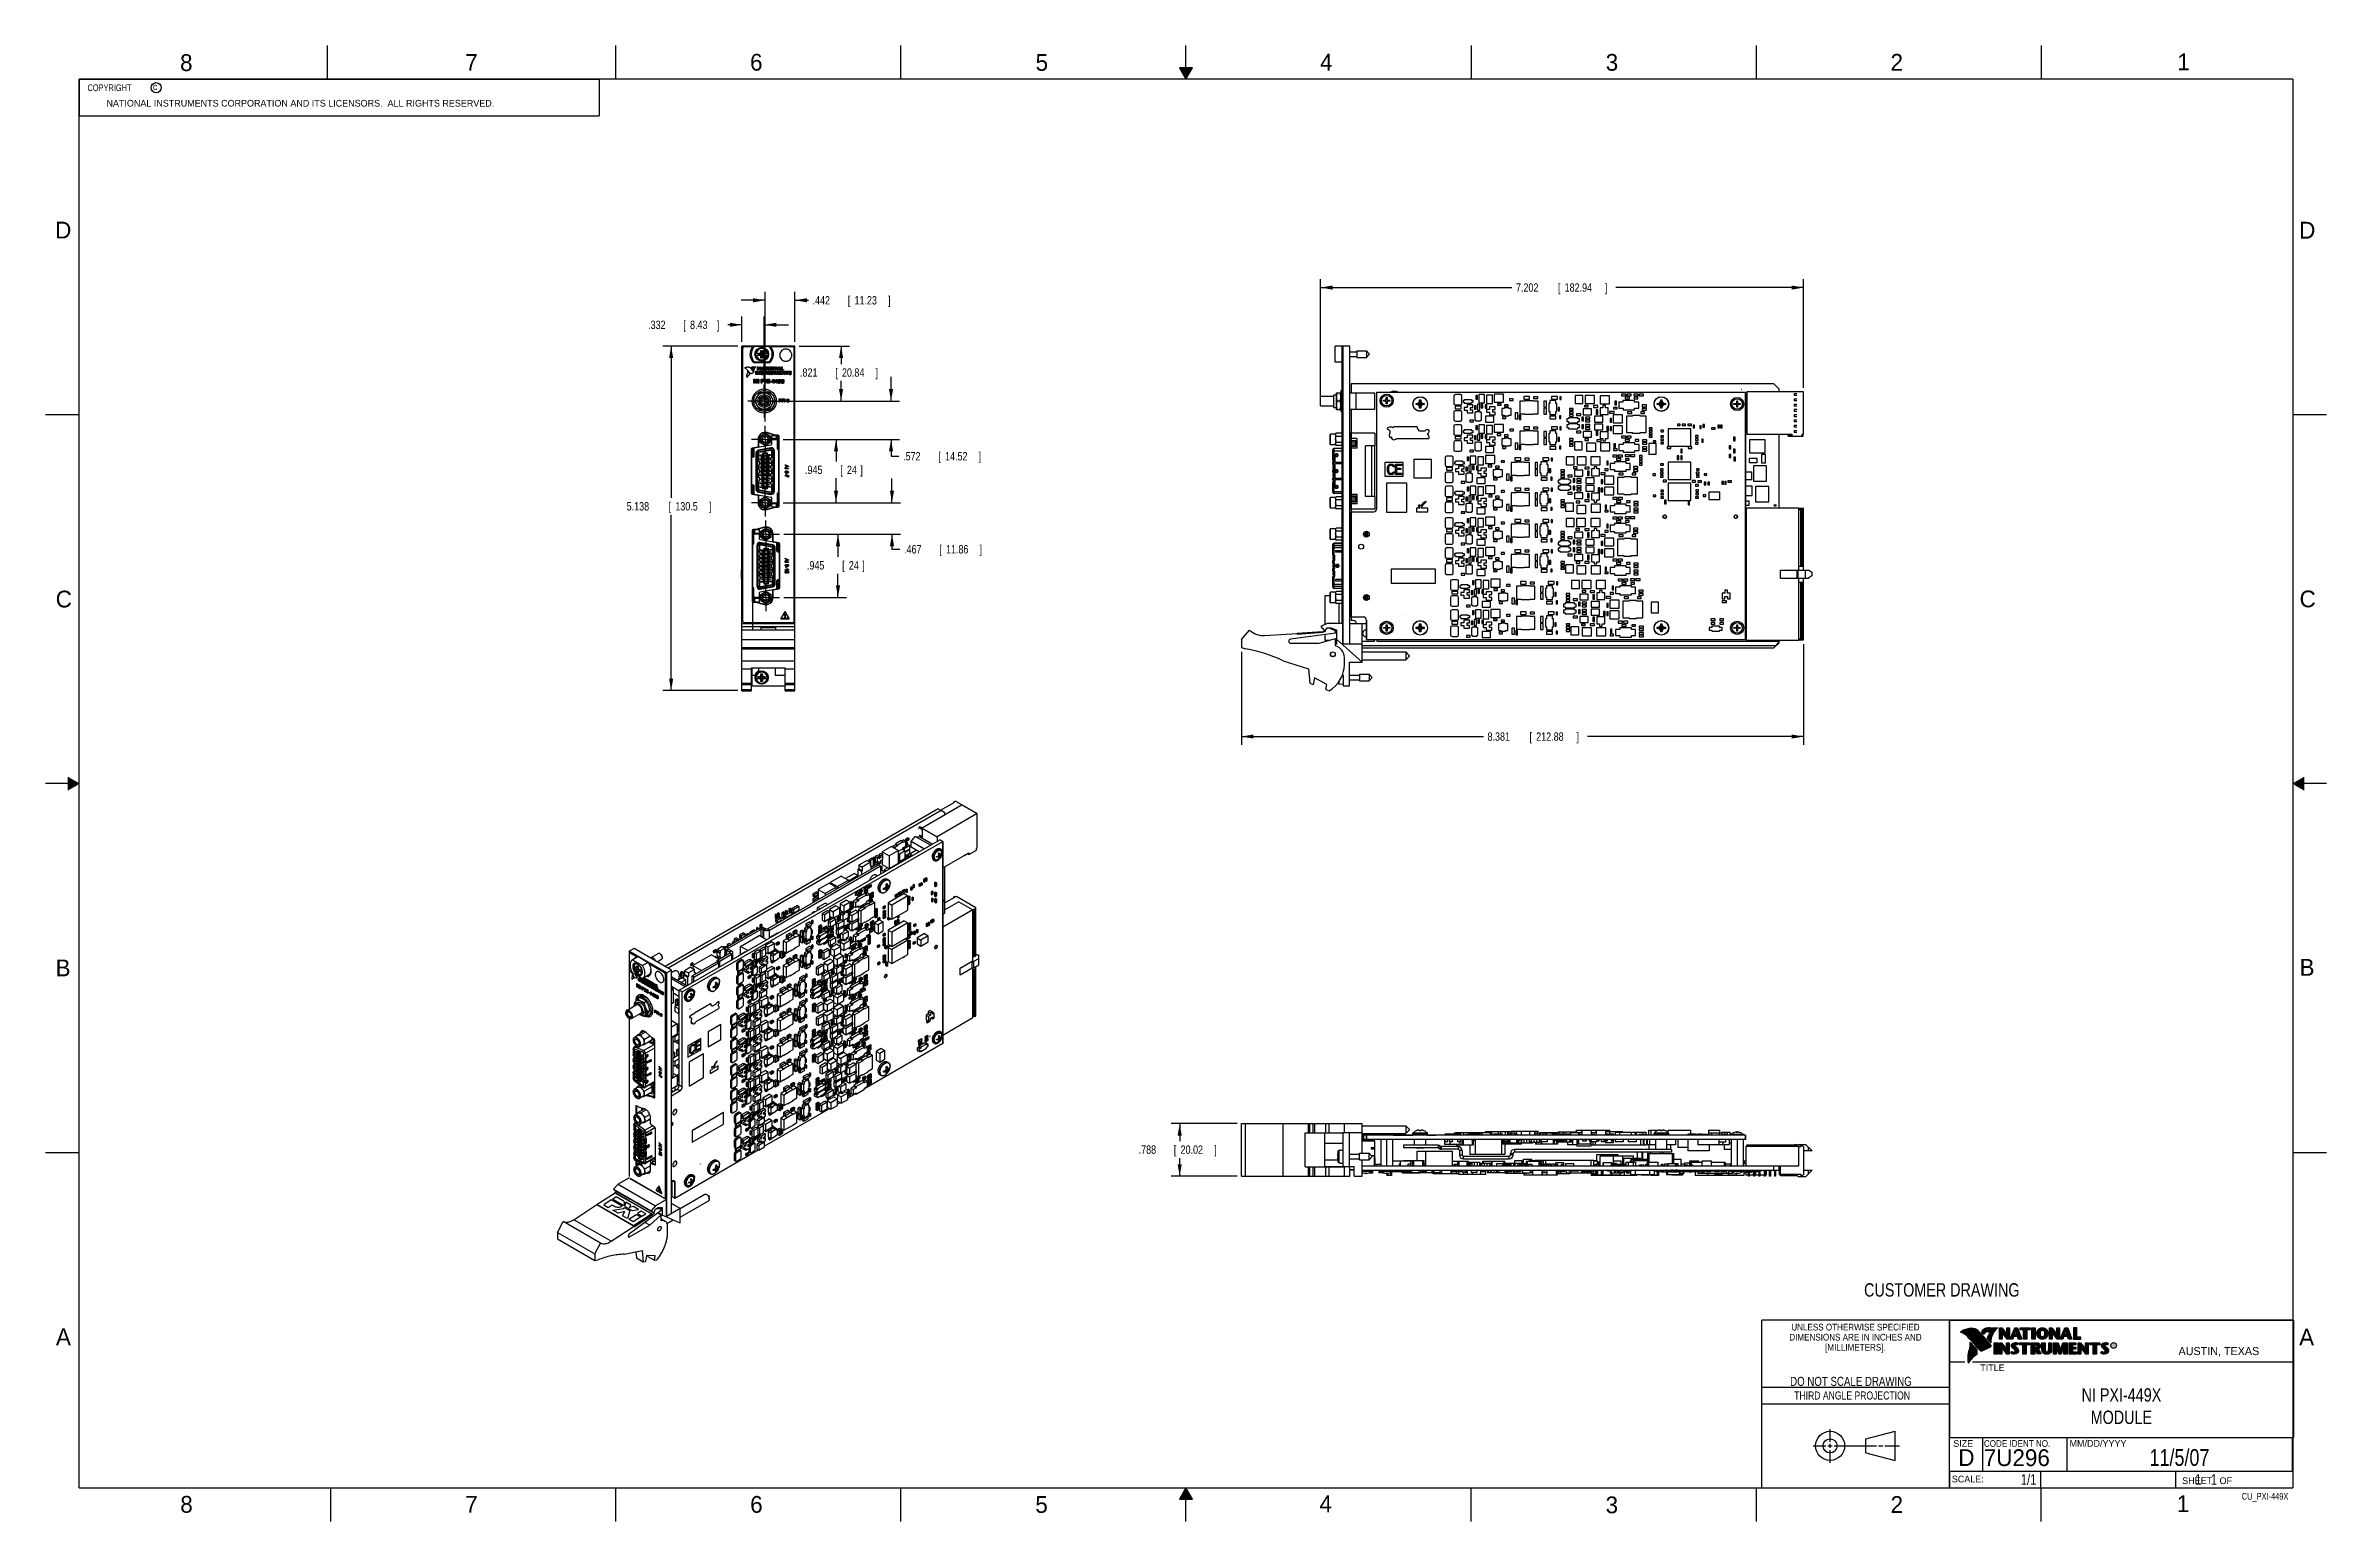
# Model space of a CAD drawing. Header units: inches. Extents: x 0 to 34, y 0 to 22.
import ezdxf
from ezdxf.enums import TextEntityAlignment as Align

# ---------------------------------------------------------------- set-up
doc = ezdxf.new("R2010")
doc.units = ezdxf.units.IN
doc.header["$LTSCALE"] = 1.87
doc.header["$MEASUREMENT"] = 0
doc.linetypes.add('CENTER', pattern=[0.6, 0.375, -0.075, 0.075, -0.075])
doc.layers.get('0').update_dxf_attribs({"linetype": 'CONTINUOUS'})
for name, color, linetype in [('COSMETIC', 7, 'CONTINUOUS'), ('DATUMCURVES', 7, 'CONTINUOUS'), ('DEFAULT_1', 7, 'CENTER'), ('DETAIL', 7, 'CONTINUOUS'), ('DIMENSIONS', 7, 'CONTINUOUS')]:
    doc.layers.add(name, color=color, linetype=linetype)
doc.styles.get("Standard").update_dxf_attribs({"font": 'txt', "width": 0.8})
doc.dimstyles.new('DIMSTYLE_1', dxfattribs={"dimtxt": 0.125, "dimasz": 0.18, "dimexe": 0.18, "dimexo": 0.0625, "dimgap": 0.09, "dimtad": 0, "dimtih": 1, "dimtoh": 1, "dimdec": 3, "dimzin": 4, "dimdsep": 46, "dimtxsty": 'STANDARD', "dimblk": '_FILLED', "dimblk1": '_FILLED', "dimblk2": '_FILLED', "dimcen": 0.09, "dimadec": 0, "dimazin": 0, "dimtp": 0.005, "dimtm": 0.005, "dimtfac": 1, "dimtdec": 3, "dimtofl": 0, "dimtmove": 0, "dimatfit": 3, "dimldrblk": '_FILLED', "dimfxl": 1, "dimtolj": 1, "dimtzin": 4, "dimarcsym": 0})

msp = doc.modelspace()

# ---------------------------------------------------------------- texts
at = {"color": 2, "linetype": 'CONTINUOUS'}
for s, height, p in [('8', 0.25, (2.0046, 21.6213)), ('7', 0.25, (6.2556, 21.6243)), ('6', 0.25, (10.5012, 21.6272)), ('5', 0.25, (14.7577, 21.6247)), ('4', 0.25, (18.9977, 21.6277)), ('3', 0.25, (23.257, 21.6259)), ('2', 0.25, (27.5025, 21.6262)), ('1', 0.25, (31.7781, 21.6326)), ('NATIONAL INSTRUMENTS CORPORATION AND ITS LICENSORS.  ALL RIGHTS RESERVED.', 0.1, (0.9071, 21.0911)), ('c', 0.1, (1.599, 21.3388)), ('D', 0.25, (0.1424, 19.125)), ('D', 0.25, (33.5947, 19.1236)), ('C', 0.25, (0.1508, 13.6246)), ('C', 0.25, (33.6004, 13.6267)), ('B', 0.25, (0.1484, 8.1257)), ('B', 0.25, (33.6006, 8.1345)), ('A', 0.25, (0.1541, 2.6261)), ('A', 0.25, (33.5939, 2.6228)), ('R', 0.042, (30.8076, 2.5994)), ('AUSTIN, TEXAS', 0.12, (31.7957, 2.479)), ('TITLE', 0.1, (28.8397, 2.2397)), ('SIZE', 0.1, (28.4379, 1.1118)), ('MM/DD/YYYY', 0.1, (30.1721, 1.1121)), ('SCALE:', 0.1, (28.4164, 0.5806)), ('8', 0.25, (2.0074, 0.1291)), ('7', 0.25, (6.2553, 0.1287)), ('6', 0.25, (10.5033, 0.1284)), ('5', 0.25, (14.754, 0.1262)), ('4', 0.25, (18.9884, 0.1369)), ('3', 0.25, (23.2555, 0.121)), ('2', 0.25, (27.5035, 0.1263)), ('1', 0.25, (31.7706, 0.139)), ('SHEET   OF', 0.1, (31.8499, 0.5557))]:
    msp.add_text(s, height=height, dxfattribs=at).set_placement(p)
for s, height, width, p in [('DIMENSIONS ARE IN INCHES AND', 0.1, 0.9, (26.9799, 2.6959)), ('UNLESS OTHERWISE SPECIFIED', 0.1, 0.9, (26.9799, 2.8459)), ('[MILLIMETERS].', 0.1, 0.9, (26.9799, 2.5459)), ('THIRD ANGLE PROJECTION', 0.12, 0.8, (26.9296, 1.8168))]:
    msp.add_text(s, height=height, dxfattribs=dict(at, width=width)).set_placement(p, align=Align.CENTER)
at = {"color": 7, "linetype": 'CONTINUOUS', "width": 0.8}
for s, height, p in [('DO NOT SCALE DRAWING', 0.135, (26.9127, 2.0199)), ('11/5/07', 0.25, (31.81, 0.828))]:
    msp.add_text(s, height=height, dxfattribs=at).set_placement(p, align=Align.CENTER)
at = {"color": 7, "linetype": 'CONTINUOUS'}
for s, p in [('D  ', (28.5128, 0.8264)), ('7U296', (28.8928, 0.8245))]:
    msp.add_text(s, height=0.25, dxfattribs=at).set_placement(p)
at = {"color": 2, "linetype": 'CONTINUOUS', "width": 0.9}
msp.add_text('CODE IDENT NO.', height=0.1, dxfattribs=at).set_placement((28.8949, 1.1115))
at = {"color": 7, "linetype": 'CONTINUOUS', "width": 0.8}
msp.add_text('1/1', height=0.15625, dxfattribs=at).set_placement((29.677, 0.5469), align=Align.RIGHT)
at = {"color": 2, "linetype": 'CONTINUOUS', "width": 0.8}
msp.add_text('CU_PXI-449X', height=0.1, dxfattribs=at).set_placement((33.4328, 0.3236), align=Align.RIGHT)
at = {"color": 2, "linetype": 'CONTINUOUS', "insert": (0.5625, 21.4219), "char_height": 0.1, "width": 1.28, "attachment_point": 1}
msp.add_mtext('  COPYRIGHT     ', dxfattribs=at)
at = {"color": 7, "linetype": 'CONTINUOUS'}
for s, insert, char_height, width, attachment_point in [('NI PXI-449X\\PMODULE', (30.9443, 1.9853), 0.2, 1.76, 2), ('     1   1', (31.8125, 0.7031), 0.15625, 1.25, 1)]:
    msp.add_mtext(s, dxfattribs=dict(at, insert=insert, char_height=char_height, width=width, attachment_point=attachment_point))
at = {"layer": 'DETAIL', "color": 2, "linetype": 'CONTINUOUS', "width": 0.8}
msp.add_text('CUSTOMER DRAWING', height=0.2, dxfattribs=at).set_placement((27.1082, 3.3507))

# ---------------------------------------------------------------- blocks, each defined once
blk = doc.blocks.new('_FILLED')
at = {"color": 0, "linetype": 'BYBLOCK'}
blk.add_solid([(0, 0), (-1, 0.17), (-1, -0.17)], dxfattribs=at)
blk = doc.blocks.new('*D0')
at = {"layer": 'DIMENSIONS', "color": 2, "linetype": 'CONTINUOUS'}
for p, q in [((17.764, 5.932), (16.781, 5.932)), ((16.906, 5.932), (16.906, 5.667)), ((17.764, 5.144), (16.781, 5.144)), ((16.906, 5.144), (16.906, 5.417))]:
    blk.add_line(p, q, dxfattribs=at)
at = {"layer": 'DIMENSIONS', "color": 2, "linetype": 'CONTINUOUS', "xscale": 0.18, "yscale": 0.18, "zscale": 0.18}
for p, rotation in [((16.906, 5.932), 90), ((16.906, 5.144), 270)]:
    blk.add_blockref('_FILLED', p, dxfattribs=dict(at, rotation=rotation))
at = {"layer": 'DIMENSIONS', "color": 2, "linetype": 'CONTINUOUS', "width": 0.8}
for s, p in [('.788', (16.294, 5.48)), ('[', (16.819, 5.48)), ('20.02', (16.919, 5.48)), (']', (17.419, 5.48))]:
    blk.add_text(s, height=0.125, dxfattribs=at).set_placement(p)
blk = doc.blocks.new('*D1')
at = {"layer": 'DIMENSIONS', "color": 2, "linetype": 'CONTINUOUS'}
for p, q in [((17.826, 12.963), (17.826, 11.575)), ((26.207, 13.079), (26.207, 11.575)), ((17.826, 11.7), (21.433, 11.7)), ((26.207, 11.7), (22.983, 11.7))]:
    blk.add_line(p, q, dxfattribs=at)
at = {"layer": 'DIMENSIONS', "color": 2, "linetype": 'CONTINUOUS', "xscale": 0.18, "yscale": 0.18, "zscale": 0.18, "rotation": 180}
blk.add_blockref('_FILLED', (17.826, 11.7), dxfattribs=at)
at = {"layer": 'DIMENSIONS', "color": 2, "linetype": 'CONTINUOUS', "xscale": 0.18, "yscale": 0.18, "zscale": 0.18}
blk.add_blockref('_FILLED', (26.207, 11.7), dxfattribs=at)
at = {"layer": 'DIMENSIONS', "color": 2, "linetype": 'CONTINUOUS', "width": 0.8}
for s, p in [('8.381', (21.495, 11.637)), ('[', (22.12, 11.637)), ('212.88', (22.22, 11.637)), (']', (22.82, 11.637))]:
    blk.add_text(s, height=0.125, dxfattribs=at).set_placement(p)
blk = doc.blocks.new('*D2')
at = {"layer": 'DIMENSIONS', "color": 2, "linetype": 'CONTINUOUS'}
for p, q in [((19.005, 16.764), (19.005, 18.518)), ((19.005, 18.393), (21.856, 18.393)), ((26.207, 18.393), (23.406, 18.393)), ((26.207, 16.9), (26.207, 18.518))]:
    blk.add_line(p, q, dxfattribs=at)
at = {"layer": 'DIMENSIONS', "color": 2, "linetype": 'CONTINUOUS', "xscale": 0.18, "yscale": 0.18, "zscale": 0.18, "rotation": 180}
blk.add_blockref('_FILLED', (19.005, 18.393), dxfattribs=at)
at = {"layer": 'DIMENSIONS', "color": 2, "linetype": 'CONTINUOUS', "xscale": 0.18, "yscale": 0.18, "zscale": 0.18}
blk.add_blockref('_FILLED', (26.207, 18.393), dxfattribs=at)
at = {"layer": 'DIMENSIONS', "color": 2, "linetype": 'CONTINUOUS', "width": 0.8}
for s, p in [('7.202', (21.919, 18.331)), ('[', (22.544, 18.331)), ('182.94', (22.644, 18.331)), (']', (23.244, 18.331))]:
    blk.add_text(s, height=0.125, dxfattribs=at).set_placement(p)
blk = doc.blocks.new('*D3')
at = {"layer": 'DIMENSIONS', "color": 2, "linetype": 'CONTINUOUS'}
for p, q in [((10.727, 18.204), (10.367, 18.204)), ((10.727, 16.396), (10.727, 18.329)), ((11.169, 17.584), (11.169, 18.329)), ((11.169, 18.204), (11.371, 18.204))]:
    blk.add_line(p, q, dxfattribs=at)
at = {"layer": 'DIMENSIONS', "color": 2, "linetype": 'CONTINUOUS', "xscale": 0.18, "yscale": 0.18, "zscale": 0.18}
blk.add_blockref('_FILLED', (10.727, 18.204), dxfattribs=at)
at = {"layer": 'DIMENSIONS', "color": 2, "linetype": 'CONTINUOUS', "xscale": 0.18, "yscale": 0.18, "zscale": 0.18, "rotation": 180}
blk.add_blockref('_FILLED', (11.169, 18.204), dxfattribs=at)
at = {"layer": 'DIMENSIONS', "color": 2, "linetype": 'CONTINUOUS', "width": 0.8}
for s, p in [('.442', (11.433, 18.141)), ('[', (11.958, 18.141)), ('11.23', (12.058, 18.141)), (']', (12.558, 18.141))]:
    blk.add_text(s, height=0.125, dxfattribs=at).set_placement(p)
blk = doc.blocks.new('*D4')
at = {"layer": 'DIMENSIONS', "color": 2, "linetype": 'CONTINUOUS'}
for p, q in [((10.381, 17.838), (10.17, 17.838)), ((10.381, 17.584), (10.381, 17.963)), ((10.713, 17.01), (10.713, 17.963)), ((10.713, 17.838), (11.073, 17.838))]:
    blk.add_line(p, q, dxfattribs=at)
at = {"layer": 'DIMENSIONS', "color": 2, "linetype": 'CONTINUOUS', "xscale": 0.18, "yscale": 0.18, "zscale": 0.18}
blk.add_blockref('_FILLED', (10.381, 17.838), dxfattribs=at)
at = {"layer": 'DIMENSIONS', "color": 2, "linetype": 'CONTINUOUS', "xscale": 0.18, "yscale": 0.18, "zscale": 0.18, "rotation": 180}
blk.add_blockref('_FILLED', (10.713, 17.838), dxfattribs=at)
at = {"layer": 'DIMENSIONS', "color": 2, "linetype": 'CONTINUOUS', "width": 0.8}
for s, p in [('.332', (8.982, 17.775)), ('[', (9.507, 17.775)), ('8.43', (9.607, 17.775)), (']', (10.007, 17.775))]:
    blk.add_text(s, height=0.125, dxfattribs=at).set_placement(p)
blk = doc.blocks.new('*D5')
at = {"layer": 'DIMENSIONS', "color": 2, "linetype": 'CONTINUOUS'}
for p, q in [((11.231, 17.522), (11.983, 17.522)), ((11.858, 17.522), (11.858, 17.251)), ((11.858, 16.701), (11.858, 17.001)), ((11.022, 16.701), (11.983, 16.701))]:
    blk.add_line(p, q, dxfattribs=at)
at = {"layer": 'DIMENSIONS', "color": 2, "linetype": 'CONTINUOUS', "xscale": 0.18, "yscale": 0.18, "zscale": 0.18}
for p, rotation in [((11.858, 17.522), 90), ((11.858, 16.701), 270)]:
    blk.add_blockref('_FILLED', p, dxfattribs=dict(at, rotation=rotation))
at = {"layer": 'DIMENSIONS', "color": 2, "linetype": 'CONTINUOUS', "width": 0.8}
for s, p in [('.821', (11.246, 17.064)), ('[', (11.771, 17.064)), ('20.84', (11.871, 17.064)), (']', (12.371, 17.064))]:
    blk.add_text(s, height=0.125, dxfattribs=at).set_placement(p)
blk = doc.blocks.new('*D6')
at = {"layer": 'DIMENSIONS', "color": 2, "linetype": 'CONTINUOUS'}
for p, q in [((12.603, 16.701), (12.603, 17.061)), ((11.022, 16.701), (12.728, 16.701)), ((10.993, 16.13), (12.728, 16.13)), ((12.603, 16.13), (12.603, 15.879)), ((12.603, 15.879), (12.721, 15.879))]:
    blk.add_line(p, q, dxfattribs=at)
at = {"layer": 'DIMENSIONS', "color": 2, "linetype": 'CONTINUOUS', "xscale": 0.18, "yscale": 0.18, "zscale": 0.18}
for p, rotation in [((12.603, 16.701), 270), ((12.603, 16.13), 90)]:
    blk.add_blockref('_FILLED', p, dxfattribs=dict(at, rotation=rotation))
at = {"layer": 'DIMENSIONS', "color": 2, "linetype": 'CONTINUOUS', "width": 0.8}
for s, p in [('.572', (12.783, 15.816)), ('[', (13.308, 15.816)), ('14.52', (13.408, 15.816)), (']', (13.908, 15.816))]:
    blk.add_text(s, height=0.125, dxfattribs=at).set_placement(p)
blk = doc.blocks.new('*D7')
at = {"layer": 'DIMENSIONS', "color": 2, "linetype": 'CONTINUOUS'}
for p, q in [((10.993, 16.13), (11.908, 16.13)), ((11.783, 16.13), (11.783, 15.801)), ((11.783, 15.185), (11.783, 15.551)), ((10.993, 15.185), (11.908, 15.185))]:
    blk.add_line(p, q, dxfattribs=at)
at = {"layer": 'DIMENSIONS', "color": 2, "linetype": 'CONTINUOUS', "xscale": 0.18, "yscale": 0.18, "zscale": 0.18}
for p, rotation in [((11.783, 16.13), 90), ((11.783, 15.185), 270)]:
    blk.add_blockref('_FILLED', p, dxfattribs=dict(at, rotation=rotation))
at = {"layer": 'DIMENSIONS', "color": 2, "linetype": 'CONTINUOUS', "width": 0.8}
for s, p in [('.945', (11.32, 15.613)), ('[', (11.845, 15.613)), ('24', (11.945, 15.613)), (']', (12.145, 15.613))]:
    blk.add_text(s, height=0.125, dxfattribs=at).set_placement(p)
blk = doc.blocks.new('*D8')
at = {"layer": 'DIMENSIONS', "color": 2, "linetype": 'CONTINUOUS'}
for p, q in [((12.617, 15.185), (12.617, 15.545)), ((10.993, 15.185), (12.742, 15.185)), ((11.005, 14.718), (12.742, 14.718)), ((12.617, 14.718), (12.617, 14.491)), ((12.617, 14.491), (12.734, 14.491))]:
    blk.add_line(p, q, dxfattribs=at)
at = {"layer": 'DIMENSIONS', "color": 2, "linetype": 'CONTINUOUS', "xscale": 0.18, "yscale": 0.18, "zscale": 0.18}
for p, rotation in [((12.617, 15.185), 270), ((12.617, 14.718), 90)]:
    blk.add_blockref('_FILLED', p, dxfattribs=dict(at, rotation=rotation))
at = {"layer": 'DIMENSIONS', "color": 2, "linetype": 'CONTINUOUS', "width": 0.8}
for s, p in [('.467', (12.797, 14.429)), ('[', (13.322, 14.429)), ('11.86', (13.422, 14.429)), (']', (13.922, 14.429))]:
    blk.add_text(s, height=0.125, dxfattribs=at).set_placement(p)
blk = doc.blocks.new('*D9')
at = {"layer": 'DIMENSIONS', "color": 2, "linetype": 'CONTINUOUS'}
for p, q in [((11.005, 14.718), (11.937, 14.718)), ((11.812, 14.718), (11.812, 14.378)), ((11.812, 13.773), (11.812, 14.128)), ((11.005, 13.773), (11.937, 13.773))]:
    blk.add_line(p, q, dxfattribs=at)
at = {"layer": 'DIMENSIONS', "color": 2, "linetype": 'CONTINUOUS', "xscale": 0.18, "yscale": 0.18, "zscale": 0.18}
for p, rotation in [((11.812, 14.718), 90), ((11.812, 13.773), 270)]:
    blk.add_blockref('_FILLED', p, dxfattribs=dict(at, rotation=rotation))
at = {"layer": 'DIMENSIONS', "color": 2, "linetype": 'CONTINUOUS', "width": 0.8}
for s, p in [('.945', (11.349, 14.19)), ('[', (11.874, 14.19)), ('24', (11.974, 14.19)), (']', (12.174, 14.19))]:
    blk.add_text(s, height=0.125, dxfattribs=at).set_placement(p)
blk = doc.blocks.new('*D10')
at = {"layer": 'DIMENSIONS', "color": 2, "linetype": 'CONTINUOUS'}
for p, q in [((10.318, 17.522), (9.2, 17.522)), ((9.325, 17.522), (9.325, 15.257)), ((9.325, 12.384), (9.325, 15.007)), ((10.318, 12.384), (9.2, 12.384))]:
    blk.add_line(p, q, dxfattribs=at)
at = {"layer": 'DIMENSIONS', "color": 2, "linetype": 'CONTINUOUS', "xscale": 0.18, "yscale": 0.18, "zscale": 0.18}
for p, rotation in [((9.325, 17.522), 90), ((9.325, 12.384), 270)]:
    blk.add_blockref('_FILLED', p, dxfattribs=dict(at, rotation=rotation))
at = {"layer": 'DIMENSIONS', "color": 2, "linetype": 'CONTINUOUS', "width": 0.8}
for s, p in [('5.138', (8.662, 15.07)), ('[', (9.287, 15.07)), ('130.5', (9.387, 15.07)), (']', (9.887, 15.07))]:
    blk.add_text(s, height=0.125, dxfattribs=at).set_placement(p)

# ---------------------------------------------------------------- dimensions: what is measured, and where the dimension line sits
at = {"layer": 'DIMENSIONS', "color": 2, "linetype": 'CONTINUOUS'}
for base, p1, p2, picture, middle in [((26.2074, 18.3933), (19.0052, 16.7636), (26.2074, 16.9), '*D2', (22.6314, 18.3933)), ((11.1686, 18.2039), (10.7265, 16.3955), (11.1686, 17.5842), '*D3', (12.0455, 18.2039))]:
    dim = msp.add_linear_dim(base=base, p1=p1, p2=p2, dimstyle='DIMSTYLE_1', dxfattribs=at)
    dim.commit()
    dim.dimension.update_dxf_attribs({"geometry": picture, "text_midpoint": middle, "dimtype": 160})
for base, p1, p2, angle, picture, middle in [((10.3806, 17.8378), (10.7126, 17.0101), (10.3806, 17.5842), 180, '*D4', (9.5448, 17.8378)), ((9.3246, 12.3838), (10.3181, 17.5217), (10.3181, 12.3838), 270, '*D10', (9.3246, 15.1323)), ((11.8584, 17.5217), (11.0216, 16.7011), (11.2311, 17.5217), 90, '*D5', (11.8584, 17.1261)), ((12.6031, 16.7011), (10.9925, 16.1295), (11.0216, 16.7011), 90, '*D6', (13.3956, 15.8786)), ((11.7828, 16.1295), (10.9925, 15.1846), (10.9925, 16.1295), 90, '*D7', (11.7828, 15.676)), ((12.6168, 15.1846), (11.0046, 14.7175), (10.9925, 15.1846), 90, '*D8', (13.4093, 14.4914)), ((11.8118, 14.7175), (11.0046, 13.7726), (11.0046, 14.7175), 90, '*D9', (11.8118, 14.2529)), ((17.8262, 11.6996), (26.2074, 13.0791), (17.8262, 12.9633), 180, '*D1', (22.2078, 11.6996)), ((16.9065, 5.1441), (17.7637, 5.9321), (17.7637, 5.1441), 270, '*D0', (16.9065, 5.5424))]:
    dim = msp.add_linear_dim(base=base, p1=p1, p2=p2, angle=angle, dimstyle='DIMSTYLE_1', dxfattribs=at)
    dim.commit()
    dim.dimension.update_dxf_attribs({"geometry": picture, "text_midpoint": middle, "dimtype": 160})

# ---------------------------------------------------------------- linework, layer by layer
at = {"color": 2, "linetype": 'CONTINUOUS'}
for p, q in [((4.2, 21.5), (4.2, 22)), ((8.5, 21.5), (8.5, 22)), ((12.75, 21.5), (12.75, 22)), ((17, 21.5), (17, 22)), ((21.25, 22), (21.25, 21.5)), ((25.5, 22), (25.5, 21.5)), ((29.75, 22), (29.75, 21.5)), ((0.5, 21.5), (8.25, 21.5)), ((0.5, 21.5), (0.5, 20.9531)), ((8.25, 21.5), (8.25, 20.9531)), ((16.902, 21.6697), (17, 21.5)), ((17.098, 21.6697), (16.902, 21.6697)), ((16.9076, 21.66), (17.0924, 21.66)), ((16.9134, 21.65), (17.0866, 21.65)), ((16.9192, 21.64), (17.0808, 21.64)), ((16.925, 21.63), (17.0751, 21.63)), ((16.9307, 21.62), (17.0693, 21.62)), ((16.9365, 21.61), (17.0635, 21.61)), ((16.9423, 21.6), (17.0578, 21.6)), ((16.9481, 21.59), (17.052, 21.59)), ((16.9538, 21.58), (17.0462, 21.58)), ((16.9596, 21.57), (17.0404, 21.57)), ((16.9654, 21.56), (17.0347, 21.56)), ((16.9712, 21.55), (17.0289, 21.55)), ((16.9769, 21.54), (17.0231, 21.54)), ((16.9827, 21.53), (17.0173, 21.53)), ((16.9885, 21.52), (17.0116, 21.52)), ((16.9942, 21.51), (17.0058, 21.51)), ((17, 21.5), (17.098, 21.6697)), ((0.5, 20.9531), (8.25, 20.9531)), ((0, 16.5), (0.5, 16.5)), ((33.5, 16.5), (34, 16.5)), ((0.5, 11), (0, 11)), ((0.3303, 11.09), (0.3441, 11.09)), ((0.3303, 11.08), (0.3614, 11.08)), ((0.3303, 11.07), (0.3788, 11.07)), ((0.3303, 11.06), (0.3961, 11.06)), ((0.3303, 11.05), (0.4134, 11.05)), ((0.3303, 11.04), (0.4307, 11.04)), ((0.3303, 11.03), (0.448, 11.03)), ((0.3303, 11.02), (0.4654, 11.02)), ((0.3303, 11.01), (0.4827, 11.01)), ((0.3303, 10.99), (0.4827, 10.99)), ((0.3303, 10.98), (0.4654, 10.98)), ((0.3303, 10.97), (0.448, 10.97)), ((0.3303, 10.96), (0.4307, 10.96)), ((0.3303, 10.95), (0.4134, 10.95)), ((0.3303, 10.94), (0.3961, 10.94)), ((0.3303, 10.93), (0.3788, 10.93)), ((0.3303, 10.92), (0.3614, 10.92)), ((0.3303, 10.91), (0.3441, 10.91)), ((34, 11), (33.5, 11)), ((33.5173, 11.01), (33.6697, 11.01)), ((33.5173, 10.99), (33.6697, 10.99)), ((33.5347, 11.02), (33.6697, 11.02)), ((33.5347, 10.98), (33.6697, 10.98)), ((33.552, 11.03), (33.6697, 11.03)), ((33.552, 10.97), (33.6697, 10.97)), ((33.5693, 11.04), (33.6697, 11.04)), ((33.5693, 10.96), (33.6697, 10.96)), ((33.5866, 11.05), (33.6697, 11.05)), ((33.5866, 10.95), (33.6697, 10.95)), ((33.6039, 11.06), (33.6697, 11.06)), ((33.6039, 10.94), (33.6697, 10.94)), ((33.6213, 11.07), (33.6697, 11.07)), ((33.6213, 10.93), (33.6697, 10.93)), ((33.6386, 11.08), (33.6697, 11.08)), ((33.6386, 10.92), (33.6697, 10.92)), ((33.6559, 11.09), (33.6697, 11.09)), ((33.6559, 10.91), (33.6697, 10.91)), ((0, 5.5), (0.5, 5.5)), ((33.5, 5.5), (34, 5.5)), ((28.3793, 3.0003), (33.5093, 3.0003)), ((28.3793, 3.0003), (28.3793, 1.2503)), ((28.556, 2.8217), (28.556, 2.8246)), ((28.5629, 2.8193), (28.5629, 2.8291)), ((28.5698, 2.8166), (28.5698, 2.8333)), ((28.5766, 2.8137), (28.5766, 2.8374)), ((28.5835, 2.8105), (28.5835, 2.8412)), ((28.5904, 2.8071), (28.5904, 2.8449)), ((28.5972, 2.8034), (28.5972, 2.8479)), ((28.6041, 2.7994), (28.6041, 2.8508)), ((28.6109, 2.7952), (28.6109, 2.8535)), ((28.6178, 2.7906), (28.6178, 2.856)), ((28.6247, 2.7856), (28.6247, 2.8584)), ((28.6315, 2.7803), (28.6315, 2.8606)), ((28.6384, 2.7747), (28.6384, 2.8626)), ((28.6453, 2.7685), (28.6453, 2.8645)), ((28.6521, 2.762), (28.6521, 2.8662)), ((28.659, 2.7548), (28.659, 2.8679)), ((28.6659, 2.7474), (28.6659, 2.8695)), ((28.6727, 2.7398), (28.6727, 2.8708)), ((28.6796, 2.7323), (28.6796, 2.8719)), ((28.6865, 2.7247), (28.6865, 2.8727)), ((28.6933, 2.717), (28.6933, 2.8732)), ((28.7002, 2.7092), (28.7002, 2.8734)), ((28.707, 2.7014), (28.707, 2.8733)), ((28.7139, 2.6936), (28.7139, 2.873)), ((28.7208, 2.6856), (28.7208, 2.8724)), ((28.7276, 2.6776), (28.7276, 2.8716)), ((28.7345, 2.6696), (28.7345, 2.8704)), ((28.7414, 2.6615), (28.7414, 2.869)), ((28.7482, 2.6533), (28.7482, 2.8677)), ((28.7551, 2.6452), (28.7551, 2.8659)), ((28.762, 2.6372), (28.762, 2.8638)), ((28.7688, 2.6293), (28.7688, 2.8611)), ((28.7757, 2.6214), (28.7757, 2.858)), ((28.7826, 2.6137), (28.7826, 2.8543)), ((28.7894, 2.606), (28.7894, 2.8501)), ((28.7963, 2.5985), (28.7963, 2.8451)), ((28.8031, 2.591), (28.8031, 2.8394)), ((28.81, 2.5836), (28.81, 2.8328)), ((28.8169, 2.5762), (28.8169, 2.8253)), ((28.8237, 2.569), (28.8237, 2.8181)), ((28.8306, 2.5618), (28.8306, 2.8109)), ((28.8375, 2.5556), (28.8375, 2.8037)), ((28.8443, 2.5505), (28.8443, 2.7965)), ((28.8512, 2.5472), (28.8512, 2.7893)), ((28.8581, 2.5466), (28.8581, 2.782)), ((28.8865, 2.792), (28.8631, 2.8194)), ((28.8649, 2.5483), (28.8649, 2.7748)), ((28.8878, 2.7979), (28.8682, 2.8209)), ((28.8718, 2.8167), (28.8718, 2.8343)), ((28.8718, 2.5513), (28.8718, 2.7675)), ((28.8786, 2.8086), (28.8786, 2.8464)), ((28.8786, 2.5541), (28.8786, 2.7602)), ((28.8855, 2.8005), (28.8855, 2.854)), ((28.8855, 2.557), (28.8855, 2.7523)), ((28.8924, 2.8003), (28.8924, 2.8594)), ((28.8924, 2.5599), (28.8924, 2.744)), ((28.8992, 2.8044), (28.8992, 2.8634)), ((28.8992, 2.5628), (28.8992, 2.7357)), ((28.9061, 2.8094), (28.9061, 2.8668)), ((28.9061, 2.5659), (28.9061, 2.7274)), ((28.913, 2.8153), (28.913, 2.8696)), ((28.9198, 2.8223), (28.9198, 2.8719)), ((28.9267, 2.8275), (28.9267, 2.8737)), ((28.9336, 2.8311), (28.9336, 2.875)), ((28.9404, 2.8335), (28.9404, 2.8759)), ((28.962, 2.7048), (28.9438, 2.7257)), ((28.9473, 2.834), (28.9473, 2.8769)), ((28.9657, 2.7079), (28.9496, 2.7264)), ((28.9542, 2.8327), (28.9542, 2.8778)), ((28.9542, 2.7212), (28.9542, 2.7362)), ((28.961, 2.8306), (28.961, 2.8785)), ((28.961, 2.7133), (28.961, 2.7519)), ((28.9679, 2.8292), (28.9679, 2.8791)), ((28.9679, 2.7053), (28.9679, 2.7699)), ((28.9747, 2.8285), (28.9747, 2.8796)), ((28.9747, 2.697), (28.9747, 2.7823)), ((28.9816, 2.828), (28.9816, 2.88)), ((28.9816, 2.689), (28.9816, 2.7889)), ((28.9844, 2.885), (29.1009, 2.8868)), ((28.9845, 2.8802), (29.0882, 2.8817)), ((28.9885, 2.8278), (28.9885, 2.8802)), ((28.9885, 2.6813), (28.9885, 2.7921)), ((28.9953, 2.8276), (28.9953, 2.8803)), ((28.9953, 2.6998), (28.9953, 2.7939)), ((29.0022, 2.8263), (29.0022, 2.8804)), ((29.0022, 2.7448), (29.0022, 2.795)), ((29.0091, 2.822), (29.0091, 2.8805)), ((29.0091, 2.7642), (29.0091, 2.7954)), ((29.0159, 2.7805), (29.0159, 2.8806)), ((29.0228, 2.7947), (29.0228, 2.8807)), ((29.0297, 2.8073), (29.0297, 2.8808)), ((29.0365, 2.8188), (29.0365, 2.881)), ((29.0434, 2.8293), (29.0434, 2.8811)), ((29.0502, 2.8389), (29.0502, 2.8812)), ((29.0571, 2.8479), (29.0571, 2.8813)), ((29.064, 2.8562), (29.064, 2.8814)), ((29.0708, 2.8641), (29.0708, 2.8815)), ((29.0777, 2.8714), (29.0777, 2.8816)), ((29.1256, 2.8852), (29.1624, 2.8852)), ((29.1256, 2.7166), (29.1256, 2.8852)), ((29.1305, 2.8804), (29.16, 2.8804)), ((29.1305, 2.7215), (29.1305, 2.8804)), ((29.1604, 2.7215), (29.1305, 2.7215)), ((29.1395, 2.7215), (29.1395, 2.8804)), ((29.1462, 2.7215), (29.1462, 2.8804)), ((29.1529, 2.7215), (29.1529, 2.8804)), ((29.1604, 2.8299), (29.1596, 2.8804)), ((29.16, 2.8804), (29.2402, 2.7746)), ((29.2438, 2.7215), (29.1604, 2.8299)), ((29.1604, 2.8299), (29.1604, 2.7215)), ((29.1624, 2.8852), (29.2354, 2.7891)), ((29.2414, 2.7166), (29.1653, 2.8156)), ((29.1653, 2.8156), (29.1653, 2.7166)), ((29.1663, 2.8222), (29.1663, 2.872)), ((29.173, 2.8135), (29.173, 2.8632)), ((29.1798, 2.8048), (29.1798, 2.8543)), ((29.1865, 2.7961), (29.1865, 2.8455)), ((29.1932, 2.7873), (29.1932, 2.8367)), ((29.1999, 2.7786), (29.1999, 2.8278)), ((29.2066, 2.7699), (29.2066, 2.819)), ((29.2133, 2.7612), (29.2133, 2.8101)), ((29.22, 2.7525), (29.22, 2.8013)), ((29.2267, 2.7437), (29.2267, 2.7924)), ((29.2334, 2.735), (29.2334, 2.7836)), ((29.2354, 2.8852), (29.2754, 2.8852)), ((29.2354, 2.7891), (29.2354, 2.8852)), ((29.2402, 2.8804), (29.2705, 2.8804)), ((29.2402, 2.7746), (29.2402, 2.8804)), ((29.2402, 2.7263), (29.2402, 2.7746)), ((29.2705, 2.7215), (29.2438, 2.7215)), ((29.2469, 2.7215), (29.2469, 2.8804)), ((29.2536, 2.7215), (29.2536, 2.8804)), ((29.2603, 2.7215), (29.2603, 2.8804)), ((29.267, 2.7215), (29.267, 2.8804)), ((29.2705, 2.8804), (29.2705, 2.7215)), ((29.2754, 2.8852), (29.2754, 2.7166)), ((29.2853, 2.7167), (29.3541, 2.8851)), ((29.2926, 2.7216), (29.3574, 2.8802)), ((29.3219, 2.7216), (29.2926, 2.7216)), ((29.3006, 2.7216), (29.3006, 2.7411)), ((29.3073, 2.7216), (29.3073, 2.7575)), ((29.314, 2.7216), (29.314, 2.774)), ((29.3207, 2.7216), (29.3207, 2.7904)), ((29.3381, 2.7618), (29.3219, 2.7216)), ((29.3414, 2.7569), (29.3252, 2.7167)), ((29.3274, 2.7353), (29.3274, 2.8068)), ((29.3341, 2.752), (29.3341, 2.8232)), ((29.3968, 2.7618), (29.3381, 2.7618)), ((29.3408, 2.7618), (29.3408, 2.8396)), ((29.3933, 2.7569), (29.3414, 2.7569)), ((29.3434, 2.7787), (29.365, 2.8486)), ((29.3918, 2.7787), (29.3434, 2.7787)), ((29.3475, 2.7921), (29.3475, 2.8561)), ((29.3475, 2.7618), (29.3475, 2.7787)), ((29.35, 2.7836), (29.3686, 2.8438)), ((29.3854, 2.7836), (29.35, 2.7836)), ((29.3541, 2.8851), (29.3967, 2.8851)), ((29.3543, 2.8139), (29.3543, 2.8725)), ((29.3543, 2.7618), (29.3543, 2.7787)), ((29.3574, 2.8802), (29.3933, 2.8802)), ((29.361, 2.8356), (29.361, 2.8802)), ((29.361, 2.7618), (29.361, 2.7787)), ((29.365, 2.8486), (29.3728, 2.8486)), ((29.3677, 2.8486), (29.3677, 2.8802)), ((29.3677, 2.7618), (29.3677, 2.7787)), ((29.3686, 2.8438), (29.3691, 2.8438)), ((29.3691, 2.8438), (29.3854, 2.7836)), ((29.3728, 2.8486), (29.3918, 2.7787)), ((29.3744, 2.8428), (29.3744, 2.8802)), ((29.3744, 2.7618), (29.3744, 2.7787)), ((29.3811, 2.8181), (29.3811, 2.8802)), ((29.3811, 2.7618), (29.3811, 2.7787)), ((29.3878, 2.7935), (29.3878, 2.8802)), ((29.3878, 2.7618), (29.3878, 2.7787)), ((29.3933, 2.8802), (29.4535, 2.7216)), ((29.4068, 2.7167), (29.3933, 2.7569)), ((29.3945, 2.7618), (29.3945, 2.877)), ((29.3967, 2.8851), (29.4606, 2.7167)), ((29.4103, 2.7216), (29.3968, 2.7618)), ((29.4012, 2.7485), (29.4012, 2.8593)), ((29.4079, 2.7286), (29.4079, 2.8416)), ((29.4535, 2.7216), (29.4103, 2.7216)), ((29.4147, 2.7216), (29.4147, 2.8239)), ((29.4214, 2.7216), (29.4214, 2.8063)), ((29.4281, 2.7216), (29.4281, 2.7886)), ((29.4348, 2.7216), (29.4348, 2.7709)), ((29.4357, 2.8851), (29.584, 2.8851)), ((29.4357, 2.8537), (29.4357, 2.8851)), ((29.4843, 2.8537), (29.4357, 2.8537)), ((29.4406, 2.8802), (29.5791, 2.8802)), ((29.4406, 2.8586), (29.4406, 2.8802)), ((29.4892, 2.8586), (29.4406, 2.8586)), ((29.4415, 2.7216), (29.4415, 2.7532)), ((29.4482, 2.8586), (29.4482, 2.8802)), ((29.4482, 2.7216), (29.4482, 2.7355)), ((29.4549, 2.8586), (29.4549, 2.8802)), ((29.4616, 2.8586), (29.4616, 2.8802)), ((29.4684, 2.8586), (29.4684, 2.8802)), ((29.4751, 2.8586), (29.4751, 2.8802)), ((29.4818, 2.8586), (29.4818, 2.8802)), ((29.4843, 2.7167), (29.4843, 2.8537)), ((29.4892, 2.8586), (29.4885, 2.8802)), ((29.4892, 2.7216), (29.4892, 2.8586)), ((29.5305, 2.7216), (29.4892, 2.7216)), ((29.4952, 2.7216), (29.4952, 2.8802)), ((29.5019, 2.7216), (29.5019, 2.8802)), ((29.5086, 2.7216), (29.5086, 2.8802)), ((29.5153, 2.7216), (29.5153, 2.8802)), ((29.522, 2.7216), (29.522, 2.8802)), ((29.5305, 2.8586), (29.5288, 2.8802)), ((29.5791, 2.8586), (29.5305, 2.8586)), ((29.5305, 2.8586), (29.5305, 2.7216)), ((29.584, 2.8537), (29.5354, 2.8537)), ((29.5354, 2.8537), (29.5354, 2.7167)), ((29.5355, 2.8586), (29.5355, 2.8802)), ((29.5422, 2.8586), (29.5422, 2.8802)), ((29.5489, 2.8586), (29.5489, 2.8802)), ((29.5556, 2.8586), (29.5556, 2.8802)), ((29.5623, 2.8586), (29.5623, 2.8802)), ((29.569, 2.8586), (29.569, 2.8802)), ((29.5757, 2.8586), (29.5757, 2.8802)), ((29.5791, 2.8802), (29.5791, 2.8586)), ((29.584, 2.8851), (29.584, 2.8537)), ((29.6099, 2.8851), (29.6607, 2.8851)), ((29.6099, 2.7167), (29.6099, 2.8851)), ((29.6148, 2.8802), (29.6558, 2.8802)), ((29.6148, 2.7216), (29.6148, 2.8802)), ((29.6558, 2.7216), (29.6148, 2.7216)), ((29.6227, 2.7216), (29.6227, 2.8802)), ((29.6294, 2.7216), (29.6294, 2.8802)), ((29.6361, 2.7216), (29.6361, 2.8802)), ((29.6429, 2.7216), (29.6429, 2.8802)), ((29.6496, 2.7216), (29.6496, 2.8802)), ((29.6558, 2.8802), (29.6558, 2.7216)), ((29.6607, 2.8851), (29.6607, 2.7167)), ((29.6844, 2.806), (29.6846, 2.8095)), ((29.6844, 2.8025), (29.6844, 2.806)), ((29.6844, 2.7989), (29.6844, 2.8025)), ((29.6847, 2.7953), (29.6844, 2.7989)), ((29.6846, 2.8095), (29.6849, 2.813)), ((29.685, 2.7918), (29.6847, 2.7953)), ((29.6849, 2.813), (29.6853, 2.8165)), ((29.6854, 2.7882), (29.685, 2.7918)), ((29.6853, 2.8165), (29.6858, 2.8198)), ((29.686, 2.7847), (29.6854, 2.7882)), ((29.6858, 2.8198), (29.6865, 2.8232)), ((29.6866, 2.7812), (29.686, 2.7847)), ((29.6865, 2.8232), (29.6872, 2.8264)), ((29.6874, 2.7778), (29.6866, 2.7812)), ((29.6872, 2.8264), (29.6881, 2.8296)), ((29.6883, 2.7744), (29.6874, 2.7778)), ((29.6881, 2.8296), (29.6891, 2.8327)), ((29.6893, 2.7711), (29.6883, 2.7744)), ((29.6891, 2.8327), (29.6903, 2.8357)), ((29.6892, 2.8025), (29.6893, 2.8059)), ((29.6893, 2.7991), (29.6892, 2.8025)), ((29.6893, 2.8059), (29.6894, 2.8092)), ((29.6895, 2.7957), (29.6893, 2.7991)), ((29.6904, 2.7679), (29.6893, 2.7711)), ((29.6894, 2.8092), (29.6897, 2.8125)), ((29.6898, 2.7923), (29.6895, 2.7957)), ((29.6897, 2.8125), (29.6901, 2.8158)), ((29.6903, 2.7889), (29.6898, 2.7923)), ((29.6901, 2.8158), (29.6906, 2.819)), ((29.6903, 2.8357), (29.6915, 2.8386)), ((29.6908, 2.7855), (29.6903, 2.7889)), ((29.6915, 2.7647), (29.6904, 2.7679)), ((29.6906, 2.819), (29.6912, 2.8221)), ((29.6914, 2.7822), (29.6908, 2.7855)), ((29.6912, 2.8221), (29.692, 2.8252)), ((29.6922, 2.7789), (29.6914, 2.7822)), ((29.6915, 2.8386), (29.6929, 2.8415)), ((29.6928, 2.7617), (29.6915, 2.7647)), ((29.692, 2.8252), (29.6928, 2.8282)), ((29.693, 2.7757), (29.6922, 2.7789)), ((29.6928, 2.8282), (29.6938, 2.8311)), ((29.6942, 2.7587), (29.6928, 2.7617)), ((29.6929, 2.8415), (29.6944, 2.8443)), ((29.6939, 2.7726), (29.693, 2.7757)), ((29.6938, 2.8311), (29.6948, 2.8339)), ((29.695, 2.7695), (29.6939, 2.7726)), ((29.6957, 2.7558), (29.6942, 2.7587)), ((29.6944, 2.8443), (29.696, 2.847)), ((29.6948, 2.8339), (29.696, 2.8366)), ((29.695, 2.7695), (29.6948, 2.8339)), ((29.6961, 2.7666), (29.695, 2.7695)), ((29.6973, 2.753), (29.6957, 2.7558)), ((29.696, 2.847), (29.6977, 2.8497)), ((29.696, 2.8366), (29.6972, 2.8393)), ((29.6973, 2.7637), (29.6961, 2.7666)), ((29.6972, 2.8393), (29.6986, 2.8419)), ((29.6986, 2.7608), (29.6973, 2.7637)), ((29.699, 2.7502), (29.6973, 2.753)), ((29.6977, 2.8497), (29.6995, 2.8523)), ((29.6986, 2.8419), (29.7001, 2.8445)), ((29.7, 2.7581), (29.6986, 2.7608)), ((29.7008, 2.7475), (29.699, 2.7502)), ((29.6995, 2.8523), (29.7015, 2.8549)), ((29.7015, 2.7555), (29.7, 2.7581)), ((29.7001, 2.8445), (29.7017, 2.847)), ((29.7028, 2.745), (29.7008, 2.7475)), ((29.7015, 2.8549), (29.7035, 2.8574)), ((29.7015, 2.7555), (29.7017, 2.847)), ((29.7031, 2.7529), (29.7015, 2.7555)), ((29.7017, 2.847), (29.7035, 2.8495)), ((29.7048, 2.7425), (29.7028, 2.745)), ((29.7048, 2.7504), (29.7031, 2.7529)), ((29.7035, 2.8574), (29.7057, 2.8599)), ((29.7035, 2.8495), (29.7053, 2.8519)), ((29.7066, 2.7479), (29.7048, 2.7504)), ((29.7069, 2.7401), (29.7048, 2.7425)), ((29.7053, 2.8519), (29.7073, 2.8543)), ((29.7057, 2.8599), (29.708, 2.8623)), ((29.7085, 2.7456), (29.7066, 2.7479)), ((29.7091, 2.7377), (29.7069, 2.7401)), ((29.7073, 2.8543), (29.7093, 2.8566)), ((29.708, 2.8623), (29.7103, 2.8646)), ((29.7085, 2.7456), (29.7093, 2.8566)), ((29.7105, 2.7434), (29.7085, 2.7456)), ((29.7114, 2.7355), (29.7091, 2.7377)), ((29.7093, 2.8566), (29.7115, 2.8589)), ((29.7103, 2.8646), (29.7128, 2.8668)), ((29.7125, 2.7412), (29.7105, 2.7434)), ((29.7138, 2.7334), (29.7114, 2.7355)), ((29.7115, 2.8589), (29.7137, 2.861)), ((29.7147, 2.7391), (29.7125, 2.7412)), ((29.7128, 2.8668), (29.7152, 2.8689)), ((29.7137, 2.861), (29.716, 2.8631)), ((29.7162, 2.7314), (29.7138, 2.7334)), ((29.7147, 2.7391), (29.716, 2.8631)), ((29.7169, 2.7371), (29.7147, 2.7391)), ((29.7152, 2.8689), (29.7178, 2.8709)), ((29.716, 2.8631), (29.7183, 2.8651)), ((29.7188, 2.7295), (29.7162, 2.7314)), ((29.7192, 2.7353), (29.7169, 2.7371)), ((29.7178, 2.8709), (29.7204, 2.8727)), ((29.7183, 2.8651), (29.7207, 2.867)), ((29.7214, 2.7277), (29.7188, 2.7295)), ((29.7216, 2.7335), (29.7192, 2.7353)), ((29.7204, 2.8727), (29.723, 2.8745)), ((29.7207, 2.867), (29.7231, 2.8687)), ((29.7241, 2.726), (29.7214, 2.7277)), ((29.7216, 2.7335), (29.7231, 2.8687)), ((29.7241, 2.7318), (29.7216, 2.7335)), ((29.723, 2.8745), (29.7257, 2.8761)), ((29.7231, 2.8687), (29.7256, 2.8703)), ((29.7266, 2.7302), (29.7241, 2.7318)), ((29.7269, 2.7244), (29.7241, 2.726)), ((29.7256, 2.8703), (29.7281, 2.8718)), ((29.7257, 2.8761), (29.7285, 2.8776)), ((29.7292, 2.7288), (29.7266, 2.7302)), ((29.7299, 2.723), (29.7269, 2.7244)), ((29.7281, 2.8718), (29.7307, 2.8732)), ((29.7292, 2.7288), (29.7281, 2.8718)), ((29.7285, 2.8776), (29.7313, 2.8789)), ((29.7319, 2.7274), (29.7292, 2.7288)), ((29.7329, 2.7217), (29.7299, 2.723)), ((29.7307, 2.8732), (29.7333, 2.8745)), ((29.7313, 2.8789), (29.7342, 2.8802)), ((29.7313, 2.8045), (29.7314, 2.8068)), ((29.7313, 2.8022), (29.7313, 2.8045)), ((29.7313, 2.7999), (29.7313, 2.8022)), ((29.7314, 2.7975), (29.7313, 2.7999)), ((29.7314, 2.8068), (29.7315, 2.8091)), ((29.7315, 2.7952), (29.7314, 2.7975)), ((29.7315, 2.8091), (29.7316, 2.8113)), ((29.7316, 2.7929), (29.7315, 2.7952)), ((29.7316, 2.8113), (29.7318, 2.8135)), ((29.7318, 2.7906), (29.7316, 2.7929)), ((29.7318, 2.8135), (29.732, 2.8157)), ((29.732, 2.7883), (29.7318, 2.7906)), ((29.7347, 2.7262), (29.7319, 2.7274)), ((29.732, 2.8157), (29.7323, 2.8178)), ((29.7323, 2.7861), (29.732, 2.7883)), ((29.7323, 2.8178), (29.7325, 2.8198)), ((29.7326, 2.7839), (29.7323, 2.7861)), ((29.7325, 2.8198), (29.7328, 2.8218)), ((29.7329, 2.7818), (29.7326, 2.7839)), ((29.7328, 2.8218), (29.7332, 2.8237)), ((29.7333, 2.7798), (29.7329, 2.7818)), ((29.736, 2.7205), (29.7329, 2.7217)), ((29.7332, 2.8237), (29.7336, 2.8256)), ((29.7333, 2.8745), (29.736, 2.8757)), ((29.7337, 2.7778), (29.7333, 2.7798)), ((29.7336, 2.8256), (29.734, 2.8274)), ((29.7342, 2.7758), (29.7337, 2.7778)), ((29.734, 2.8274), (29.7345, 2.8291)), ((29.7342, 2.8802), (29.7371, 2.8814)), ((29.7347, 2.7739), (29.7342, 2.7758)), ((29.7345, 2.8291), (29.735, 2.8309)), ((29.7352, 2.7721), (29.7347, 2.7739)), ((29.7347, 2.7262), (29.7351, 2.7723)), ((29.7376, 2.7251), (29.7347, 2.7262)), ((29.735, 2.8309), (29.7356, 2.8326)), ((29.7358, 2.7703), (29.7352, 2.7721)), ((29.7356, 2.8326), (29.7362, 2.8343)), ((29.7357, 2.8328), (29.736, 2.8757)), ((29.7364, 2.7686), (29.7358, 2.7703)), ((29.736, 2.8757), (29.7388, 2.8768)), ((29.7392, 2.7194), (29.736, 2.7205)), ((29.7362, 2.8343), (29.7369, 2.8359)), ((29.7362, 2.8045), (29.7363, 2.8067)), ((29.7362, 2.8022), (29.7362, 2.8045)), ((29.7362, 2.8), (29.7362, 2.8022)), ((29.7363, 2.7977), (29.7362, 2.8)), ((29.7363, 2.8067), (29.7364, 2.8088)), ((29.7364, 2.7955), (29.7363, 2.7977)), ((29.7364, 2.8088), (29.7365, 2.811)), ((29.7365, 2.7932), (29.7364, 2.7955)), ((29.7371, 2.7669), (29.7364, 2.7686)), ((29.7365, 2.811), (29.7367, 2.8131)), ((29.7367, 2.791), (29.7365, 2.7932)), ((29.7367, 2.8131), (29.7369, 2.8152)), ((29.7369, 2.7888), (29.7367, 2.791)), ((29.7369, 2.8359), (29.7376, 2.8375)), ((29.7369, 2.8152), (29.7371, 2.8171)), ((29.7371, 2.7867), (29.7369, 2.7888)), ((29.7371, 2.8814), (29.7402, 2.8824)), ((29.7371, 2.8171), (29.7374, 2.8191)), ((29.7374, 2.7846), (29.7371, 2.7867)), ((29.7378, 2.7652), (29.7371, 2.7669)), ((29.7374, 2.8191), (29.7377, 2.8209)), ((29.7377, 2.7826), (29.7374, 2.7846)), ((29.7376, 2.8375), (29.7384, 2.8391)), ((29.7406, 2.7241), (29.7376, 2.7251)), ((29.7377, 2.8209), (29.738, 2.8228)), ((29.7381, 2.7807), (29.7377, 2.7826)), ((29.7385, 2.7636), (29.7378, 2.7652)), ((29.738, 2.8228), (29.7384, 2.8245)), ((29.7385, 2.7788), (29.7381, 2.7807)), ((29.7384, 2.8391), (29.7392, 2.8407)), ((29.7384, 2.8245), (29.7388, 2.8262)), ((29.7389, 2.777), (29.7385, 2.7788)), ((29.7393, 2.762), (29.7385, 2.7636)), ((29.7388, 2.8768), (29.7417, 2.8778)), ((29.7388, 2.8262), (29.7392, 2.8278)), ((29.7394, 2.7752), (29.7389, 2.777)), ((29.7392, 2.8407), (29.7401, 2.8422)), ((29.7392, 2.8278), (29.7397, 2.8294)), ((29.7402, 2.7605), (29.7393, 2.762)), ((29.7399, 2.7735), (29.7394, 2.7752)), ((29.7397, 2.8294), (29.7402, 2.831)), ((29.7404, 2.7719), (29.7399, 2.7735)), ((29.7401, 2.8422), (29.741, 2.8437)), ((29.7402, 2.8824), (29.7433, 2.8833)), ((29.7402, 2.831), (29.7408, 2.8325)), ((29.7411, 2.759), (29.7402, 2.7605)), ((29.741, 2.7703), (29.7404, 2.7719)), ((29.7438, 2.7232), (29.7406, 2.7241)), ((29.7408, 2.8325), (29.7414, 2.834)), ((29.741, 2.8437), (29.742, 2.8451)), ((29.7416, 2.7687), (29.741, 2.7703)), ((29.7421, 2.7576), (29.7411, 2.759)), ((29.7414, 2.834), (29.742, 2.8355)), ((29.7422, 2.7672), (29.7416, 2.7687)), ((29.7417, 2.8778), (29.7446, 2.8786)), ((29.7421, 2.8451), (29.7417, 2.8778)), ((29.742, 2.8451), (29.7431, 2.8464)), ((29.742, 2.8355), (29.7427, 2.8369)), ((29.7432, 2.7563), (29.7421, 2.7576)), ((29.7429, 2.7658), (29.7422, 2.7672)), ((29.7427, 2.8369), (29.7435, 2.8383)), ((29.7436, 2.7644), (29.7429, 2.7658)), ((29.7431, 2.8464), (29.7442, 2.8477)), ((29.7435, 2.7232), (29.7431, 2.7563)), ((29.7443, 2.7549), (29.7432, 2.7563)), ((29.7433, 2.8833), (29.7465, 2.8842)), ((29.7435, 2.8383), (29.7442, 2.8396)), ((29.7444, 2.763), (29.7436, 2.7644)), ((29.747, 2.7224), (29.7438, 2.7232)), ((29.7442, 2.8477), (29.7454, 2.8489)), ((29.7442, 2.8396), (29.7451, 2.8409)), ((29.7455, 2.7537), (29.7443, 2.7549)), ((29.7452, 2.7617), (29.7444, 2.763)), ((29.7446, 2.8786), (29.7476, 2.8794)), ((29.7451, 2.8409), (29.7459, 2.8421)), ((29.7461, 2.7605), (29.7452, 2.7617)), ((29.7454, 2.8489), (29.7467, 2.85)), ((29.7467, 2.7525), (29.7455, 2.7537)), ((29.7459, 2.8421), (29.7469, 2.8433)), ((29.747, 2.7593), (29.7461, 2.7605)), ((29.7465, 2.8842), (29.7497, 2.8849)), ((29.7467, 2.85), (29.748, 2.851)), ((29.748, 2.7514), (29.7467, 2.7525)), ((29.7469, 2.8433), (29.7478, 2.8444)), ((29.7479, 2.7582), (29.747, 2.7593)), ((29.7503, 2.7217), (29.747, 2.7224)), ((29.7476, 2.8794), (29.7507, 2.8801)), ((29.7478, 2.8444), (29.7488, 2.8454)), ((29.7489, 2.7571), (29.7479, 2.7582)), ((29.748, 2.851), (29.7493, 2.852)), ((29.7493, 2.7504), (29.748, 2.7514)), ((29.7488, 2.8454), (29.7498, 2.8463)), ((29.75, 2.7561), (29.7489, 2.7571)), ((29.7493, 2.852), (29.7507, 2.8529)), ((29.7508, 2.7494), (29.7493, 2.7504)), ((29.7497, 2.8849), (29.753, 2.8855)), ((29.7498, 2.8463), (29.7509, 2.8471)), ((29.7511, 2.7552), (29.75, 2.7561)), ((29.7502, 2.8526), (29.7502, 2.88)), ((29.7502, 2.7218), (29.7502, 2.7498)), ((29.7537, 2.7212), (29.7503, 2.7217)), ((29.7507, 2.8801), (29.7538, 2.8807)), ((29.7507, 2.8529), (29.7521, 2.8537)), ((29.7522, 2.7485), (29.7508, 2.7494)), ((29.7509, 2.8471), (29.752, 2.8479)), ((29.7522, 2.7543), (29.7511, 2.7552)), ((29.752, 2.8479), (29.7532, 2.8487)), ((29.7521, 2.8537), (29.7536, 2.8544)), ((29.7534, 2.7535), (29.7522, 2.7543)), ((29.7538, 2.7477), (29.7522, 2.7485)), ((29.753, 2.8855), (29.7563, 2.886)), ((29.7532, 2.8487), (29.7544, 2.8493)), ((29.7546, 2.7528), (29.7534, 2.7535)), ((29.7536, 2.8544), (29.7551, 2.855)), ((29.7571, 2.7208), (29.7537, 2.7212)), ((29.7538, 2.8807), (29.7569, 2.8811)), ((29.7553, 2.7471), (29.7538, 2.7477)), ((29.7544, 2.8493), (29.7556, 2.8499)), ((29.7559, 2.7522), (29.7546, 2.7528)), ((29.7551, 2.855), (29.7566, 2.8556)), ((29.7569, 2.7465), (29.7553, 2.7471)), ((29.7556, 2.8499), (29.7569, 2.8504)), ((29.7571, 2.7516), (29.7559, 2.7522)), ((29.7563, 2.886), (29.7597, 2.8863)), ((29.7566, 2.8556), (29.7582, 2.856)), ((29.7569, 2.8811), (29.7601, 2.8814)), ((29.7569, 2.8504), (29.7582, 2.8509)), ((29.7586, 2.746), (29.7569, 2.7465)), ((29.757, 2.8556), (29.757, 2.8811)), ((29.757, 2.7208), (29.757, 2.7465)), ((29.7585, 2.7511), (29.7571, 2.7516)), ((29.7605, 2.7205), (29.7571, 2.7208)), ((29.7582, 2.856), (29.7599, 2.8564)), ((29.7582, 2.8509), (29.7595, 2.8513)), ((29.7598, 2.7507), (29.7585, 2.7511)), ((29.7603, 2.7456), (29.7586, 2.746)), ((29.7595, 2.8513), (29.7609, 2.8517)), ((29.7597, 2.8863), (29.763, 2.8865)), ((29.7612, 2.7504), (29.7598, 2.7507)), ((29.7599, 2.8564), (29.7615, 2.8567)), ((29.7601, 2.8814), (29.7633, 2.8816)), ((29.762, 2.7453), (29.7603, 2.7456)), ((29.7639, 2.7203), (29.7605, 2.7205)), ((29.7609, 2.8517), (29.7623, 2.8519)), ((29.7626, 2.7501), (29.7612, 2.7504)), ((29.7615, 2.8567), (29.7632, 2.857)), ((29.7637, 2.7451), (29.762, 2.7453)), ((29.7623, 2.8519), (29.7637, 2.8521)), ((29.764, 2.75), (29.7626, 2.7501)), ((29.763, 2.8865), (29.7664, 2.8866)), ((29.7632, 2.857), (29.7649, 2.8571)), ((29.7633, 2.8816), (29.7665, 2.8817)), ((29.7637, 2.857), (29.7637, 2.8817)), ((29.7637, 2.8521), (29.7651, 2.8522)), ((29.7654, 2.745), (29.7637, 2.7451)), ((29.7637, 2.7203), (29.7637, 2.7451)), ((29.7673, 2.7203), (29.7639, 2.7203)), ((29.7655, 2.7499), (29.764, 2.75)), ((29.7649, 2.8571), (29.7667, 2.8571)), ((29.7651, 2.8522), (29.7666, 2.8522)), ((29.7672, 2.7451), (29.7654, 2.745)), ((29.767, 2.7499), (29.7655, 2.7499)), ((29.7664, 2.8866), (29.7698, 2.8866)), ((29.7665, 2.8817), (29.7696, 2.8817)), ((29.7666, 2.8522), (29.768, 2.8522)), ((29.7667, 2.8571), (29.7684, 2.857)), ((29.7684, 2.75), (29.767, 2.7499)), ((29.7689, 2.7452), (29.7672, 2.7451)), ((29.7707, 2.7203), (29.7673, 2.7203)), ((29.768, 2.8522), (29.7695, 2.852)), ((29.7684, 2.857), (29.7701, 2.8569)), ((29.7699, 2.7502), (29.7684, 2.75)), ((29.7707, 2.7454), (29.7689, 2.7452)), ((29.7695, 2.852), (29.771, 2.8518)), ((29.7696, 2.8817), (29.7728, 2.8815)), ((29.7698, 2.8866), (29.7732, 2.8864)), ((29.7714, 2.7505), (29.7699, 2.7502)), ((29.7701, 2.8569), (29.7718, 2.8566)), ((29.7704, 2.7203), (29.7708, 2.7454)), ((29.7724, 2.7457), (29.7707, 2.7454)), ((29.774, 2.7205), (29.7707, 2.7203)), ((29.771, 2.8518), (29.7724, 2.8515)), ((29.7729, 2.7508), (29.7714, 2.7505)), ((29.7718, 2.8566), (29.7735, 2.8563)), ((29.7724, 2.8565), (29.7728, 2.8815)), ((29.7724, 2.8515), (29.7738, 2.8511)), ((29.7741, 2.7461), (29.7724, 2.7457)), ((29.7728, 2.8815), (29.776, 2.8812)), ((29.7743, 2.7512), (29.7729, 2.7508)), ((29.7732, 2.8864), (29.7765, 2.8861)), ((29.7735, 2.8563), (29.7751, 2.8558)), ((29.7738, 2.8511), (29.7752, 2.8507)), ((29.7773, 2.7208), (29.774, 2.7205)), ((29.7757, 2.7466), (29.7741, 2.7461)), ((29.7757, 2.7517), (29.7743, 2.7512)), ((29.7751, 2.8558), (29.7767, 2.8554)), ((29.7752, 2.8507), (29.7766, 2.8502)), ((29.7771, 2.7522), (29.7757, 2.7517)), ((29.7774, 2.7471), (29.7757, 2.7466)), ((29.776, 2.8812), (29.7791, 2.8808)), ((29.7765, 2.8861), (29.7798, 2.8856)), ((29.7766, 2.8502), (29.7779, 2.8497)), ((29.7767, 2.8554), (29.7783, 2.8548)), ((29.7784, 2.7528), (29.7771, 2.7522)), ((29.7771, 2.7208), (29.7774, 2.7471)), ((29.7805, 2.7212), (29.7773, 2.7208)), ((29.779, 2.7477), (29.7774, 2.7471)), ((29.7779, 2.8497), (29.7791, 2.8491)), ((29.7783, 2.8548), (29.7798, 2.8542)), ((29.7796, 2.7534), (29.7784, 2.7528)), ((29.7788, 2.8546), (29.7791, 2.8808)), ((29.7805, 2.7484), (29.779, 2.7477)), ((29.7791, 2.8808), (29.7822, 2.8803)), ((29.7791, 2.8491), (29.7803, 2.8485)), ((29.7808, 2.7541), (29.7796, 2.7534)), ((29.7798, 2.8856), (29.7831, 2.885)), ((29.7798, 2.8542), (29.7813, 2.8535)), ((29.7803, 2.8485), (29.7814, 2.8478)), ((29.782, 2.7491), (29.7805, 2.7484)), ((29.7837, 2.7218), (29.7805, 2.7212)), ((29.7819, 2.7549), (29.7808, 2.7541)), ((29.7813, 2.8535), (29.7827, 2.8527)), ((29.7814, 2.8478), (29.7825, 2.847)), ((29.783, 2.7557), (29.7819, 2.7549)), ((29.7834, 2.75), (29.782, 2.7491)), ((29.7822, 2.8803), (29.7853, 2.8796)), ((29.7825, 2.847), (29.7835, 2.8462)), ((29.7827, 2.8527), (29.7841, 2.8519)), ((29.784, 2.7565), (29.783, 2.7557)), ((29.7831, 2.885), (29.7864, 2.8843)), ((29.7848, 2.7509), (29.7834, 2.75)), ((29.7835, 2.8462), (29.7845, 2.8454)), ((29.7868, 2.7224), (29.7837, 2.7218)), ((29.7838, 2.7218), (29.7841, 2.7504)), ((29.785, 2.7575), (29.784, 2.7565)), ((29.7841, 2.8519), (29.7854, 2.851)), ((29.7845, 2.8454), (29.7854, 2.8445)), ((29.7861, 2.7519), (29.7848, 2.7509)), ((29.785, 2.8512), (29.7853, 2.8796)), ((29.7859, 2.7585), (29.785, 2.7575)), ((29.7853, 2.8796), (29.7883, 2.8788)), ((29.7854, 2.851), (29.7866, 2.85)), ((29.7854, 2.8445), (29.7863, 2.8436)), ((29.7867, 2.7595), (29.7859, 2.7585)), ((29.7873, 2.7529), (29.7861, 2.7519)), ((29.7863, 2.8436), (29.7871, 2.8426)), ((29.7864, 2.8843), (29.7896, 2.8835)), ((29.7866, 2.85), (29.7878, 2.849)), ((29.7876, 2.7607), (29.7867, 2.7595)), ((29.7899, 2.7232), (29.7868, 2.7224)), ((29.7871, 2.8426), (29.7879, 2.8416)), ((29.7885, 2.7541), (29.7873, 2.7529)), ((29.7884, 2.7619), (29.7876, 2.7607)), ((29.7878, 2.849), (29.7889, 2.848)), ((29.7879, 2.8416), (29.7887, 2.8405)), ((29.7883, 2.8788), (29.7913, 2.8779)), ((29.7891, 2.7632), (29.7884, 2.7619)), ((29.7896, 2.7553), (29.7885, 2.7541)), ((29.7887, 2.8405), (29.7894, 2.8394)), ((29.7889, 2.848), (29.79, 2.8469)), ((29.7898, 2.7645), (29.7891, 2.7632)), ((29.7894, 2.8394), (29.79, 2.8382)), ((29.7896, 2.8835), (29.7928, 2.8826)), ((29.7906, 2.7566), (29.7896, 2.7553)), ((29.7905, 2.766), (29.7898, 2.7645)), ((29.7929, 2.7241), (29.7899, 2.7232)), ((29.79, 2.8469), (29.791, 2.8457)), ((29.79, 2.8382), (29.7907, 2.8369)), ((29.7912, 2.7674), (29.7905, 2.766)), ((29.7916, 2.7579), (29.7906, 2.7566)), ((29.7907, 2.8369), (29.7913, 2.8355)), ((29.791, 2.8457), (29.7919, 2.8445)), ((29.7918, 2.769), (29.7912, 2.7674)), ((29.7913, 2.8779), (29.7942, 2.8769)), ((29.7917, 2.8448), (29.7913, 2.8779)), ((29.7913, 2.8355), (29.7919, 2.8341)), ((29.7925, 2.7593), (29.7916, 2.7579)), ((29.7924, 2.7705), (29.7918, 2.769)), ((29.7919, 2.8445), (29.7928, 2.8432)), ((29.7919, 2.8341), (29.7924, 2.8325)), ((29.7924, 2.8325), (29.793, 2.8309)), ((29.793, 2.7721), (29.7924, 2.7705)), ((29.7934, 2.7608), (29.7925, 2.7593)), ((29.7929, 2.7241), (29.7926, 2.7594)), ((29.7928, 2.8826), (29.7959, 2.8815)), ((29.7928, 2.8432), (29.7936, 2.8418)), ((29.7959, 2.7252), (29.7929, 2.7241)), ((29.793, 2.8309), (29.7935, 2.8292)), ((29.7935, 2.7738), (29.793, 2.7721)), ((29.7942, 2.7623), (29.7934, 2.7608)), ((29.7935, 2.8292), (29.7941, 2.8274)), ((29.794, 2.7755), (29.7935, 2.7738)), ((29.7936, 2.8418), (29.7944, 2.8404)), ((29.7945, 2.7773), (29.794, 2.7755)), ((29.7941, 2.8274), (29.7945, 2.8256)), ((29.7942, 2.8769), (29.7971, 2.8758)), ((29.795, 2.7639), (29.7942, 2.7623)), ((29.7944, 2.8404), (29.7951, 2.839)), ((29.7945, 2.8256), (29.795, 2.8236)), ((29.795, 2.7791), (29.7945, 2.7773)), ((29.7976, 2.7206), (29.7945, 2.7195)), ((29.795, 2.8236), (29.7954, 2.8217)), ((29.7954, 2.781), (29.795, 2.7791)), ((29.7957, 2.7655), (29.795, 2.7639)), ((29.7951, 2.839), (29.7958, 2.8374)), ((29.7954, 2.8217), (29.7958, 2.8196)), ((29.7958, 2.7829), (29.7954, 2.781)), ((29.7963, 2.7672), (29.7957, 2.7655)), ((29.7958, 2.8374), (29.7964, 2.8359)), ((29.7958, 2.8196), (29.7961, 2.8175)), ((29.7961, 2.7849), (29.7958, 2.7829)), ((29.7959, 2.8815), (29.799, 2.8803)), ((29.7989, 2.7264), (29.7959, 2.7252)), ((29.7961, 2.8175), (29.7964, 2.8154)), ((29.7964, 2.7869), (29.7961, 2.7849)), ((29.797, 2.7688), (29.7963, 2.7672)), ((29.7964, 2.8359), (29.797, 2.8342)), ((29.7964, 2.8154), (29.7966, 2.8132)), ((29.7966, 2.789), (29.7964, 2.7869)), ((29.7966, 2.8132), (29.7968, 2.811)), ((29.7968, 2.7911), (29.7966, 2.789)), ((29.7968, 2.811), (29.7969, 2.8088)), ((29.7969, 2.7932), (29.7968, 2.7911)), ((29.7969, 2.8088), (29.797, 2.8066)), ((29.7971, 2.7954), (29.7969, 2.7932)), ((29.797, 2.8342), (29.7976, 2.8324)), ((29.797, 2.8066), (29.7971, 2.8044)), ((29.7976, 2.7706), (29.797, 2.7688)), ((29.7971, 2.8758), (29.8, 2.8746)), ((29.7971, 2.8044), (29.7972, 2.8021)), ((29.7972, 2.7999), (29.7971, 2.7976)), ((29.7971, 2.7976), (29.7971, 2.7954)), ((29.7977, 2.8322), (29.7972, 2.8758)), ((29.7972, 2.8021), (29.7972, 2.7999)), ((29.7976, 2.8324), (29.7982, 2.8306)), ((29.7982, 2.7724), (29.7976, 2.7706)), ((29.8008, 2.7219), (29.7976, 2.7206)), ((29.7982, 2.8306), (29.7988, 2.8287)), ((29.7987, 2.7742), (29.7982, 2.7724)), ((29.7989, 2.7264), (29.7984, 2.7729)), ((29.7993, 2.7761), (29.7987, 2.7742)), ((29.7988, 2.8287), (29.7993, 2.8267)), ((29.8017, 2.7277), (29.7989, 2.7264)), ((29.799, 2.8803), (29.802, 2.879)), ((29.7993, 2.8267), (29.7997, 2.8247)), ((29.7997, 2.778), (29.7993, 2.7761)), ((29.7997, 2.8247), (29.8002, 2.8226)), ((29.8002, 2.78), (29.7997, 2.778)), ((29.8, 2.8746), (29.8027, 2.8732)), ((29.8002, 2.8226), (29.8006, 2.8204)), ((29.8006, 2.782), (29.8002, 2.78)), ((29.8006, 2.8204), (29.8009, 2.8182)), ((29.8009, 2.7841), (29.8006, 2.782)), ((29.8039, 2.7233), (29.8008, 2.7219)), ((29.8009, 2.8182), (29.8012, 2.816)), ((29.8012, 2.7863), (29.8009, 2.7841)), ((29.8012, 2.816), (29.8014, 2.8137)), ((29.8014, 2.7885), (29.8012, 2.7863)), ((29.8014, 2.8137), (29.8016, 2.8114)), ((29.8017, 2.7907), (29.8014, 2.7885)), ((29.8016, 2.8114), (29.8018, 2.8091)), ((29.8018, 2.7929), (29.8017, 2.7907)), ((29.8046, 2.7291), (29.8017, 2.7277)), ((29.8018, 2.8091), (29.8019, 2.8068)), ((29.8019, 2.7952), (29.8018, 2.7929)), ((29.8019, 2.8068), (29.802, 2.8045)), ((29.802, 2.7975), (29.8019, 2.7952)), ((29.802, 2.879), (29.805, 2.8776)), ((29.802, 2.8045), (29.802, 2.8022)), ((29.802, 2.8022), (29.802, 2.7998)), ((29.802, 2.7998), (29.802, 2.7975)), ((29.8027, 2.8732), (29.8054, 2.8718)), ((29.8069, 2.7248), (29.8039, 2.7233)), ((29.8046, 2.7291), (29.8054, 2.8718)), ((29.8073, 2.7306), (29.8046, 2.7291)), ((29.805, 2.8776), (29.8078, 2.876)), ((29.8054, 2.8718), (29.8081, 2.8702)), ((29.8098, 2.7264), (29.8069, 2.7248)), ((29.8099, 2.7323), (29.8073, 2.7306)), ((29.8078, 2.876), (29.8106, 2.8744)), ((29.8081, 2.8702), (29.8106, 2.8686)), ((29.8126, 2.7282), (29.8098, 2.7264)), ((29.8125, 2.734), (29.8099, 2.7323)), ((29.8106, 2.8744), (29.8134, 2.8726)), ((29.8106, 2.8686), (29.8131, 2.8668)), ((29.8125, 2.734), (29.8131, 2.8668)), ((29.8149, 2.7358), (29.8125, 2.734)), ((29.8153, 2.73), (29.8126, 2.7282)), ((29.8131, 2.8668), (29.8155, 2.865)), ((29.8134, 2.8726), (29.816, 2.8708)), ((29.8172, 2.7377), (29.8149, 2.7358)), ((29.8179, 2.732), (29.8153, 2.73)), ((29.8155, 2.865), (29.8179, 2.863)), ((29.816, 2.8708), (29.8186, 2.8688)), ((29.8194, 2.7398), (29.8172, 2.7377)), ((29.8179, 2.863), (29.8201, 2.861)), ((29.8194, 2.7398), (29.8179, 2.863)), ((29.8204, 2.7341), (29.8179, 2.732)), ((29.8186, 2.8688), (29.8211, 2.8667)), ((29.8215, 2.7419), (29.8194, 2.7398)), ((29.8201, 2.861), (29.8222, 2.8589)), ((29.8228, 2.7362), (29.8204, 2.7341)), ((29.8211, 2.8667), (29.8234, 2.8646)), ((29.8235, 2.7441), (29.8215, 2.7419)), ((29.8222, 2.8589), (29.8243, 2.8567)), ((29.825, 2.7385), (29.8228, 2.7362)), ((29.8234, 2.8646), (29.8257, 2.8623)), ((29.8254, 2.7463), (29.8235, 2.7441)), ((29.8243, 2.8567), (29.8263, 2.8544)), ((29.8272, 2.7408), (29.825, 2.7385)), ((29.8254, 2.7463), (29.8263, 2.8544)), ((29.8273, 2.7487), (29.8254, 2.7463)), ((29.8257, 2.8623), (29.8279, 2.86)), ((29.8263, 2.8544), (29.8281, 2.8521)), ((29.8292, 2.7433), (29.8272, 2.7408)), ((29.829, 2.7511), (29.8273, 2.7487)), ((29.8279, 2.86), (29.83, 2.8575)), ((29.8281, 2.8521), (29.8299, 2.8497)), ((29.8307, 2.7536), (29.829, 2.7511)), ((29.8312, 2.7458), (29.8292, 2.7433)), ((29.8299, 2.8497), (29.8315, 2.8472)), ((29.83, 2.8575), (29.832, 2.8551)), ((29.8323, 2.7562), (29.8307, 2.7536)), ((29.833, 2.7484), (29.8312, 2.7458)), ((29.8315, 2.8472), (29.8331, 2.8447)), ((29.832, 2.8551), (29.8339, 2.8525)), ((29.8323, 2.7562), (29.8331, 2.8447)), ((29.8338, 2.7589), (29.8323, 2.7562)), ((29.8348, 2.751), (29.833, 2.7484)), ((29.8331, 2.8447), (29.8345, 2.8421)), ((29.8352, 2.7616), (29.8338, 2.7589)), ((29.8339, 2.8525), (29.8356, 2.8499)), ((29.8345, 2.8421), (29.8359, 2.8395)), ((29.8365, 2.7537), (29.8348, 2.751)), ((29.8365, 2.7643), (29.8352, 2.7616)), ((29.8356, 2.8499), (29.8373, 2.8472)), ((29.8359, 2.8395), (29.8371, 2.8368)), ((29.8377, 2.7671), (29.8365, 2.7643)), ((29.838, 2.7565), (29.8365, 2.7537)), ((29.8371, 2.8368), (29.8383, 2.834)), ((29.8373, 2.8472), (29.8388, 2.8444)), ((29.8388, 2.77), (29.8377, 2.7671)), ((29.8395, 2.7594), (29.838, 2.7565)), ((29.8383, 2.834), (29.8393, 2.8311)), ((29.8388, 2.8444), (29.8403, 2.8416)), ((29.8399, 2.773), (29.8388, 2.77)), ((29.8393, 2.8311), (29.8402, 2.8281)), ((29.8399, 2.773), (29.8393, 2.8311)), ((29.8409, 2.7623), (29.8395, 2.7594)), ((29.8408, 2.776), (29.8399, 2.773)), ((29.8402, 2.8281), (29.8411, 2.825)), ((29.8403, 2.8416), (29.8416, 2.8387)), ((29.8416, 2.779), (29.8408, 2.776)), ((29.8422, 2.7653), (29.8409, 2.7623)), ((29.8411, 2.825), (29.8418, 2.8218)), ((29.8416, 2.8387), (29.8428, 2.8357)), ((29.8423, 2.7821), (29.8416, 2.779)), ((29.8418, 2.8218), (29.8425, 2.8186)), ((29.8434, 2.7683), (29.8422, 2.7653)), ((29.8428, 2.7853), (29.8423, 2.7821)), ((29.8425, 2.8186), (29.843, 2.8153)), ((29.8428, 2.8357), (29.8439, 2.8327)), ((29.8433, 2.7886), (29.8428, 2.7853)), ((29.843, 2.8153), (29.8435, 2.812)), ((29.8437, 2.7918), (29.8433, 2.7886)), ((29.8445, 2.7714), (29.8434, 2.7683)), ((29.8435, 2.812), (29.8438, 2.8086)), ((29.8439, 2.7951), (29.8437, 2.7918)), ((29.8438, 2.8086), (29.844, 2.8052)), ((29.8439, 2.8327), (29.8449, 2.8295)), ((29.8441, 2.7985), (29.8439, 2.7951)), ((29.844, 2.8052), (29.8441, 2.8018)), ((29.8441, 2.8018), (29.8441, 2.7985)), ((29.8455, 2.7746), (29.8445, 2.7714)), ((29.8449, 2.8295), (29.8458, 2.8262)), ((29.8463, 2.7779), (29.8455, 2.7746)), ((29.8458, 2.8262), (29.8466, 2.8229)), ((29.847, 2.7812), (29.8463, 2.7779)), ((29.8466, 2.8229), (29.8473, 2.8195)), ((29.8477, 2.7845), (29.847, 2.7812)), ((29.8473, 2.8195), (29.8479, 2.816)), ((29.8482, 2.7879), (29.8477, 2.7845)), ((29.8479, 2.816), (29.8483, 2.8125)), ((29.8485, 2.7914), (29.8482, 2.7879)), ((29.8483, 2.8125), (29.8486, 2.809)), ((29.8488, 2.7949), (29.8485, 2.7914)), ((29.8486, 2.809), (29.8489, 2.8054)), ((29.8489, 2.7984), (29.8488, 2.7949)), ((29.8489, 2.8054), (29.849, 2.8019)), ((29.849, 2.8019), (29.8489, 2.7984)), ((29.8727, 2.8852), (29.9095, 2.8852)), ((29.8727, 2.7166), (29.8727, 2.8852)), ((29.8775, 2.8804), (29.907, 2.8804)), ((29.8775, 2.7215), (29.8775, 2.8804)), ((29.9074, 2.7215), (29.8775, 2.7215)), ((29.8845, 2.7215), (29.8845, 2.8804)), ((29.8929, 2.7215), (29.8929, 2.8804)), ((29.8996, 2.7215), (29.8996, 2.8804)), ((29.9046, 2.8804), (29.9074, 2.8299)), ((29.907, 2.8804), (29.9873, 2.7746)), ((29.9909, 2.7215), (29.9074, 2.8299)), ((29.9074, 2.8299), (29.9074, 2.7215)), ((29.9095, 2.8852), (29.9824, 2.7891)), ((29.9113, 2.8249), (29.9113, 2.8747)), ((29.9885, 2.7166), (29.9123, 2.8156)), ((29.9123, 2.8156), (29.9123, 2.7166)), ((29.918, 2.8162), (29.918, 2.8659)), ((29.9247, 2.8074), (29.9247, 2.857)), ((29.9315, 2.7987), (29.9315, 2.8482)), ((29.9382, 2.79), (29.9382, 2.8393)), ((29.9449, 2.7813), (29.9449, 2.8305)), ((29.9516, 2.7725), (29.9516, 2.8216)), ((29.9583, 2.7638), (29.9583, 2.8128)), ((29.965, 2.7551), (29.965, 2.804)), ((29.9717, 2.7464), (29.9717, 2.7951)), ((29.9784, 2.7376), (29.9784, 2.7863)), ((29.9824, 2.8852), (30.0224, 2.8852)), ((29.9824, 2.7891), (29.9824, 2.8852)), ((29.9851, 2.7289), (29.9873, 2.7746)), ((29.9873, 2.8804), (30.0175, 2.8804)), ((29.9873, 2.7746), (29.9873, 2.8804)), ((30.0175, 2.7215), (29.9909, 2.7215)), ((29.9919, 2.7202), (29.9919, 2.8804)), ((29.9986, 2.7215), (29.9986, 2.8804)), ((30.0053, 2.7215), (30.0053, 2.8804)), ((30.012, 2.7215), (30.012, 2.8804)), ((30.0175, 2.8804), (30.0175, 2.7215)), ((30.0224, 2.8852), (30.0224, 2.7166)), ((30.0324, 2.7167), (30.1013, 2.8851)), ((30.0397, 2.7216), (30.1045, 2.8802)), ((30.069, 2.7216), (30.0397, 2.7216)), ((30.0456, 2.7216), (30.0456, 2.7359)), ((30.0523, 2.7216), (30.0523, 2.7524)), ((30.059, 2.7216), (30.059, 2.7688)), ((30.0657, 2.7216), (30.0657, 2.7852)), ((30.0852, 2.7618), (30.069, 2.7216)), ((30.0885, 2.7569), (30.0723, 2.7167)), ((30.0724, 2.73), (30.0724, 2.8016)), ((30.0791, 2.7467), (30.0791, 2.818)), ((30.1439, 2.7618), (30.0852, 2.7618)), ((30.0858, 2.7618), (30.0858, 2.8345)), ((30.1404, 2.7569), (30.0885, 2.7569)), ((30.0905, 2.7787), (30.1121, 2.8486)), ((30.1389, 2.7787), (30.0905, 2.7787)), ((30.0925, 2.7618), (30.0925, 2.8509)), ((30.0971, 2.7836), (30.1157, 2.8438)), ((30.1325, 2.7836), (30.0971, 2.7836)), ((30.0992, 2.807), (30.0992, 2.8673)), ((30.0992, 2.7618), (30.0992, 2.7787)), ((30.1013, 2.8851), (30.1438, 2.8851)), ((30.1045, 2.8802), (30.1404, 2.8802)), ((30.106, 2.8287), (30.106, 2.8802)), ((30.106, 2.7618), (30.106, 2.7787)), ((30.1121, 2.8486), (30.1199, 2.8486)), ((30.1127, 2.8486), (30.1127, 2.8802)), ((30.1127, 2.7618), (30.1127, 2.7787)), ((30.1157, 2.8438), (30.1162, 2.8438)), ((30.1162, 2.8438), (30.1325, 2.7836)), ((30.1194, 2.8486), (30.1194, 2.8802)), ((30.1194, 2.7618), (30.1194, 2.7787)), ((30.1199, 2.8486), (30.1389, 2.7787)), ((30.1261, 2.8259), (30.1261, 2.8802)), ((30.1261, 2.7618), (30.1261, 2.7787)), ((30.1328, 2.8013), (30.1328, 2.8802)), ((30.1328, 2.7618), (30.1328, 2.7787)), ((30.1395, 2.7618), (30.1395, 2.8802)), ((30.1404, 2.8802), (30.2006, 2.7216)), ((30.1539, 2.7167), (30.1404, 2.7569)), ((30.1438, 2.8851), (30.2077, 2.7167)), ((30.1574, 2.7216), (30.1439, 2.7618)), ((30.1462, 2.7548), (30.1462, 2.8649)), ((30.1529, 2.7349), (30.1529, 2.8472)), ((30.2006, 2.7216), (30.1574, 2.7216)), ((30.1597, 2.7216), (30.1597, 2.8295)), ((30.1664, 2.7216), (30.1664, 2.8118)), ((30.1731, 2.7216), (30.1731, 2.7942)), ((30.1798, 2.7216), (30.1798, 2.7765)), ((30.1865, 2.7216), (30.1865, 2.7588)), ((30.1932, 2.7216), (30.1932, 2.7411)), ((30.2795, 2.8851), (30.2287, 2.8851)), ((30.2287, 2.8851), (30.2287, 2.7167)), ((30.2747, 2.8802), (30.2336, 2.8802)), ((30.2336, 2.8802), (30.2336, 2.7216)), ((30.2336, 2.7216), (30.3363, 2.7216)), ((30.2402, 2.7216), (30.2402, 2.8802)), ((30.2469, 2.7216), (30.2469, 2.8802)), ((30.2536, 2.7216), (30.2536, 2.8802)), ((30.2603, 2.7216), (30.2603, 2.8802)), ((30.267, 2.7216), (30.267, 2.8802)), ((30.2737, 2.7216), (30.2737, 2.7432)), ((30.2747, 2.7432), (30.2747, 2.8802)), ((30.3363, 2.7432), (30.2747, 2.7432)), ((30.2795, 2.7481), (30.2795, 2.8851)), ((30.3412, 2.7481), (30.2795, 2.7481)), ((30.2805, 2.7216), (30.2805, 2.7432)), ((30.2872, 2.7216), (30.2872, 2.7432)), ((30.2939, 2.7216), (30.2939, 2.7432)), ((30.3006, 2.7216), (30.3006, 2.7432)), ((30.3073, 2.7216), (30.3073, 2.7432)), ((30.314, 2.7216), (30.314, 2.7432)), ((30.3207, 2.7216), (30.3207, 2.7432)), ((30.3274, 2.7216), (30.3274, 2.7432)), ((30.3363, 2.7216), (30.3363, 2.7432)), ((30.3412, 2.7167), (30.3412, 2.7481)), ((33.5093, 3.0003), (33.5093, 1.2503)), ((28.6659, 2.3715), (28.6659, 2.501)), ((28.6727, 2.3817), (28.6727, 2.5223)), ((28.6796, 2.3913), (28.6796, 2.5443)), ((28.6865, 2.4005), (28.6865, 2.5745)), ((28.7934, 2.5573), (28.6909, 2.6738)), ((28.6933, 2.4092), (28.6933, 2.6277)), ((28.7886, 2.5555), (28.6954, 2.6613)), ((28.7002, 2.4174), (28.7002, 2.6559)), ((28.707, 2.4253), (28.707, 2.6481)), ((28.7139, 2.4329), (28.7139, 2.6403)), ((28.7208, 2.4401), (28.7208, 2.6325)), ((28.7276, 2.447), (28.7276, 2.6247)), ((28.7345, 2.4537), (28.7345, 2.6169)), ((28.7414, 2.46), (28.7414, 2.6091)), ((28.7482, 2.4662), (28.7482, 2.6013)), ((28.7551, 2.472), (28.7551, 2.5935)), ((28.762, 2.4777), (28.762, 2.5857)), ((28.7688, 2.4831), (28.7688, 2.5779)), ((28.7757, 2.4884), (28.7757, 2.5701)), ((28.7826, 2.4934), (28.7826, 2.5623)), ((28.7875, 2.4969), (28.7886, 2.5555)), ((28.7923, 2.4943), (28.7934, 2.5573)), ((28.913, 2.5689), (28.913, 2.7191)), ((28.9198, 2.5721), (28.9198, 2.7107)), ((28.9267, 2.5752), (28.9267, 2.7024)), ((28.9336, 2.5784), (28.9336, 2.6941)), ((28.9404, 2.5817), (28.9404, 2.6858)), ((28.9473, 2.585), (28.9473, 2.6775)), ((28.9542, 2.5884), (28.9542, 2.6692)), ((28.961, 2.5918), (28.961, 2.6609)), ((28.9679, 2.5953), (28.9679, 2.6526)), ((28.9747, 2.5988), (28.9747, 2.6443)), ((28.9816, 2.6024), (28.9816, 2.636)), ((28.9885, 2.606), (28.9885, 2.6277)), ((28.9997, 2.6619), (28.9953, 2.6667)), ((28.9953, 2.6099), (28.9953, 2.6194)), ((29.0492, 2.6631), (29.1, 2.6631)), ((29.0492, 2.4947), (29.0492, 2.6631)), ((29.1, 2.4947), (29.0492, 2.4947)), ((29.0541, 2.6583), (29.0951, 2.6583)), ((29.0541, 2.4996), (29.0541, 2.6583)), ((29.0951, 2.4996), (29.0541, 2.4996)), ((29.0587, 2.4996), (29.0587, 2.6583)), ((29.0654, 2.4996), (29.0654, 2.6583)), ((29.0721, 2.4996), (29.0721, 2.6583)), ((29.0788, 2.4996), (29.0788, 2.6583)), ((29.0855, 2.4996), (29.0855, 2.6583)), ((29.0922, 2.4996), (29.0922, 2.6583)), ((29.0951, 2.6583), (29.0951, 2.4996)), ((29.1, 2.6631), (29.1, 2.4947)), ((29.1218, 2.6633), (29.1586, 2.6633)), ((29.1218, 2.4947), (29.1218, 2.6633)), ((29.1615, 2.4947), (29.1218, 2.4947)), ((29.1653, 2.7166), (29.1256, 2.7166)), ((29.1267, 2.6584), (29.1562, 2.6584)), ((29.1267, 2.4996), (29.1267, 2.6584)), ((29.1566, 2.4996), (29.1267, 2.4996)), ((29.1325, 2.4996), (29.1325, 2.6584)), ((29.1392, 2.4996), (29.1392, 2.6584)), ((29.1459, 2.4996), (29.1459, 2.6584)), ((29.1526, 2.4996), (29.1526, 2.6584)), ((29.1562, 2.6584), (29.2364, 2.5527)), ((29.24, 2.4996), (29.1566, 2.608)), ((29.1566, 2.608), (29.1566, 2.4996)), ((29.1586, 2.6633), (29.2315, 2.5672)), ((29.1593, 2.6044), (29.1593, 2.6543)), ((29.2376, 2.4947), (29.1615, 2.5937)), ((29.1615, 2.5937), (29.1615, 2.4947)), ((29.1661, 2.5957), (29.1661, 2.6454)), ((29.1728, 2.587), (29.1728, 2.6366)), ((29.1795, 2.5783), (29.1795, 2.6277)), ((29.1862, 2.5695), (29.1862, 2.6189)), ((29.1929, 2.5608), (29.1929, 2.6101)), ((29.1996, 2.5521), (29.1996, 2.6012)), ((29.2063, 2.5434), (29.2063, 2.5924)), ((29.213, 2.5346), (29.213, 2.5835)), ((29.2197, 2.5259), (29.2197, 2.5747)), ((29.2265, 2.5172), (29.2265, 2.5658)), ((29.2315, 2.6633), (29.2716, 2.6633)), ((29.2315, 2.5672), (29.2315, 2.6633)), ((29.2332, 2.5085), (29.2332, 2.557)), ((29.2364, 2.6584), (29.2667, 2.6584)), ((29.2364, 2.5527), (29.2364, 2.6584)), ((29.2716, 2.4947), (29.2376, 2.4947)), ((29.2399, 2.4996), (29.2399, 2.6584)), ((29.2667, 2.4996), (29.24, 2.4996)), ((29.2754, 2.7166), (29.2414, 2.7166)), ((29.2466, 2.4996), (29.2466, 2.6584)), ((29.2533, 2.4996), (29.2533, 2.6584)), ((29.26, 2.4996), (29.26, 2.6584)), ((29.2667, 2.6584), (29.2667, 2.4996)), ((29.2716, 2.6633), (29.2716, 2.4947)), ((29.3252, 2.7167), (29.2853, 2.7167)), ((29.2954, 2.507), (29.3104, 2.5348)), ((29.3049, 2.5006), (29.2954, 2.507)), ((29.3018, 2.5086), (29.3121, 2.5275)), ((29.3072, 2.5049), (29.3018, 2.5086)), ((29.3032, 2.6208), (29.3061, 2.6352)), ((29.3043, 2.6098), (29.3032, 2.6208)), ((29.3081, 2.5999), (29.3043, 2.6098)), ((29.3142, 2.4968), (29.3049, 2.5006)), ((29.3061, 2.6352), (29.315, 2.6485)), ((29.307, 2.505), (29.307, 2.5182)), ((29.3156, 2.5015), (29.3072, 2.5049)), ((29.3081, 2.6205), (29.3107, 2.6333)), ((29.3091, 2.6109), (29.3081, 2.6205)), ((29.3133, 2.5924), (29.3081, 2.5999)), ((29.3124, 2.6022), (29.3091, 2.6109)), ((29.3104, 2.5348), (29.3168, 2.5301)), ((29.3107, 2.6333), (29.3186, 2.6451)), ((29.3121, 2.5275), (29.3142, 2.526)), ((29.3171, 2.5955), (29.3124, 2.6022)), ((29.3234, 2.5823), (29.3133, 2.5924)), ((29.3137, 2.5989), (29.3137, 2.6378)), ((29.3137, 2.5019), (29.3142, 2.526)), ((29.3142, 2.526), (29.3213, 2.5224)), ((29.3278, 2.4939), (29.3142, 2.4968)), ((29.315, 2.6485), (29.3269, 2.6572)), ((29.3287, 2.4988), (29.3156, 2.5015)), ((29.3168, 2.5301), (29.3232, 2.527)), ((29.3211, 2.5915), (29.3171, 2.5955)), ((29.3186, 2.6451), (29.3293, 2.6529)), ((29.3204, 2.5922), (29.3204, 2.6464)), ((29.3204, 2.5005), (29.3204, 2.5227)), ((29.3267, 2.5859), (29.3211, 2.5915)), ((29.3213, 2.5224), (29.3305, 2.5193)), ((29.3232, 2.527), (29.3316, 2.5241)), ((29.3466, 2.5629), (29.3234, 2.5823)), ((29.3499, 2.5665), (29.3267, 2.5859)), ((29.3269, 2.6572), (29.3437, 2.6639)), ((29.3271, 2.5855), (29.3271, 2.6513)), ((29.3271, 2.499), (29.3271, 2.5204)), ((29.3394, 2.4922), (29.3278, 2.4939)), ((29.3398, 2.4971), (29.3287, 2.4988)), ((29.3293, 2.6529), (29.3449, 2.6591)), ((29.3305, 2.5193), (29.339, 2.5183)), ((29.3316, 2.5241), (29.3391, 2.5232)), ((29.3338, 2.5799), (29.3338, 2.6547)), ((29.3338, 2.498), (29.3338, 2.5189)), ((29.339, 2.5183), (29.3472, 2.519)), ((29.3391, 2.5232), (29.346, 2.5238)), ((29.3478, 2.4919), (29.3394, 2.4922)), ((29.3475, 2.4968), (29.3398, 2.4971)), ((29.3406, 2.5743), (29.3406, 2.6574)), ((29.3406, 2.497), (29.3406, 2.5181)), ((29.3437, 2.6639), (29.3623, 2.6659)), ((29.3449, 2.6591), (29.3624, 2.661)), ((29.346, 2.5238), (29.3513, 2.5258)), ((29.3542, 2.5553), (29.3466, 2.5629)), ((29.3472, 2.519), (29.3536, 2.5215)), ((29.3491, 2.6288), (29.3473, 2.6594)), ((29.3473, 2.5687), (29.3486, 2.6239)), ((29.3473, 2.4968), (29.3473, 2.519)), ((29.3726, 2.5001), (29.3475, 2.4968)), ((29.3741, 2.4954), (29.3478, 2.4919)), ((29.3491, 2.6288), (29.3486, 2.6239)), ((29.3486, 2.6239), (29.3502, 2.6168)), ((29.3523, 2.6337), (29.3491, 2.6288)), ((29.358, 2.5584), (29.3499, 2.5665)), ((29.3502, 2.6168), (29.3573, 2.608)), ((29.3513, 2.5258), (29.3562, 2.5293)), ((29.3569, 2.6371), (29.3523, 2.6337)), ((29.3539, 2.6271), (29.3536, 2.6242)), ((29.3536, 2.6242), (29.3547, 2.619)), ((29.3536, 2.5215), (29.3598, 2.5258)), ((29.3559, 2.6303), (29.3539, 2.6271)), ((29.354, 2.635), (29.354, 2.6601)), ((29.354, 2.5624), (29.354, 2.6122)), ((29.354, 2.4977), (29.354, 2.5216)), ((29.3585, 2.5484), (29.3542, 2.5553)), ((29.3547, 2.619), (29.3608, 2.6115)), ((29.3591, 2.6326), (29.3559, 2.6303)), ((29.3562, 2.5293), (29.3591, 2.5339)), ((29.363, 2.6389), (29.3569, 2.6371)), ((29.3573, 2.608), (29.3798, 2.5894)), ((29.363, 2.5504), (29.358, 2.5584)), ((29.3605, 2.5411), (29.3585, 2.5484)), ((29.364, 2.6341), (29.3591, 2.6326)), ((29.3591, 2.5339), (29.3605, 2.5411)), ((29.3598, 2.5258), (29.3637, 2.5321)), ((29.3607, 2.6382), (29.3607, 2.6608)), ((29.3607, 2.5541), (29.3607, 2.6052)), ((29.3607, 2.4985), (29.3607, 2.5265)), ((29.3608, 2.6115), (29.3831, 2.593)), ((29.3623, 2.6659), (29.3747, 2.665)), ((29.3624, 2.661), (29.374, 2.6602)), ((29.3691, 2.6395), (29.363, 2.6389)), ((29.3655, 2.5413), (29.363, 2.5504)), ((29.3637, 2.5321), (29.3655, 2.5413)), ((29.3692, 2.6347), (29.364, 2.6341)), ((29.3674, 2.6394), (29.3674, 2.6607)), ((29.3674, 2.4994), (29.3674, 2.5997)), ((29.3753, 2.6392), (29.3691, 2.6395)), ((29.3747, 2.6344), (29.3692, 2.6347)), ((29.3896, 2.5097), (29.3726, 2.5001)), ((29.374, 2.6602), (29.387, 2.6574)), ((29.3741, 2.6393), (29.3741, 2.6602)), ((29.3741, 2.5003), (29.3741, 2.5941)), ((29.3927, 2.5058), (29.3741, 2.4954)), ((29.3747, 2.665), (29.3883, 2.6622)), ((29.3834, 2.6326), (29.3747, 2.6344)), ((29.3846, 2.6374), (29.3753, 2.6392)), ((29.3798, 2.5894), (29.3857, 2.5835)), ((29.3808, 2.6381), (29.3808, 2.6588)), ((29.3808, 2.5048), (29.3808, 2.5884)), ((29.3831, 2.593), (29.3892, 2.5869)), ((29.388, 2.6312), (29.3834, 2.6326)), ((29.3901, 2.6357), (29.3846, 2.6374)), ((29.3857, 2.5835), (29.3916, 2.5773)), ((29.387, 2.6574), (29.3949, 2.6547)), ((29.3875, 2.6364), (29.3875, 2.6573)), ((29.3875, 2.5074), (29.3875, 2.5816)), ((29.3927, 2.6283), (29.388, 2.6312)), ((29.3883, 2.6622), (29.3967, 2.6593)), ((29.3892, 2.5869), (29.3953, 2.5805)), ((29.3995, 2.5207), (29.3896, 2.5097)), ((29.3907, 2.6353), (29.3901, 2.6357)), ((29.3994, 2.6526), (29.3907, 2.6353)), ((29.3916, 2.5773), (29.3981, 2.5689)), ((29.406, 2.6549), (29.3927, 2.6283)), ((29.4037, 2.518), (29.3927, 2.5058)), ((29.3942, 2.6423), (29.3942, 2.655)), ((29.3942, 2.5148), (29.3942, 2.5739)), ((29.3949, 2.6547), (29.3994, 2.6526)), ((29.3953, 2.5805), (29.4022, 2.5715)), ((29.3967, 2.6593), (29.406, 2.6549)), ((29.3981, 2.5689), (29.4029, 2.5593)), ((29.4045, 2.5318), (29.3995, 2.5207)), ((29.401, 2.5222), (29.401, 2.5632)), ((29.4022, 2.5715), (29.4074, 2.5611)), ((29.4029, 2.5593), (29.4052, 2.5518)), ((29.4092, 2.5304), (29.4037, 2.518)), ((29.406, 2.5416), (29.4045, 2.5318)), ((29.4052, 2.5518), (29.406, 2.5416)), ((29.4606, 2.7167), (29.4068, 2.7167)), ((29.4074, 2.5611), (29.4101, 2.5527)), ((29.4109, 2.5414), (29.4092, 2.5304)), ((29.4101, 2.5527), (29.4109, 2.5414)), ((29.4272, 2.6631), (29.5755, 2.6631)), ((29.4272, 2.6317), (29.4272, 2.6631)), ((29.4758, 2.6317), (29.4272, 2.6317)), ((29.432, 2.6583), (29.5706, 2.6583)), ((29.432, 2.6366), (29.432, 2.6583)), ((29.4807, 2.6366), (29.432, 2.6366)), ((29.4412, 2.6366), (29.4412, 2.6583)), ((29.4479, 2.6366), (29.4479, 2.6583)), ((29.4547, 2.6366), (29.4547, 2.6583)), ((29.4614, 2.6366), (29.4614, 2.6583)), ((29.4681, 2.6366), (29.4681, 2.6583)), ((29.4748, 2.6366), (29.4748, 2.6583)), ((29.4758, 2.4947), (29.4758, 2.6317)), ((29.5268, 2.4947), (29.4758, 2.4947)), ((29.4807, 2.6366), (29.4815, 2.6583)), ((29.4807, 2.4996), (29.4807, 2.6366)), ((29.522, 2.4996), (29.4807, 2.4996)), ((29.5354, 2.7167), (29.4843, 2.7167)), ((29.4882, 2.4996), (29.4882, 2.6583)), ((29.4949, 2.4996), (29.4949, 2.6583)), ((29.5016, 2.4996), (29.5016, 2.6583)), ((29.5083, 2.4996), (29.5083, 2.6583)), ((29.5151, 2.4996), (29.5151, 2.6583)), ((29.522, 2.6366), (29.5218, 2.6583)), ((29.5706, 2.6366), (29.522, 2.6366)), ((29.522, 2.6366), (29.522, 2.4996)), ((29.5755, 2.6317), (29.5268, 2.6317)), ((29.5268, 2.6317), (29.5268, 2.4947)), ((29.5285, 2.6366), (29.5285, 2.6583)), ((29.5352, 2.6366), (29.5352, 2.6583)), ((29.5419, 2.6366), (29.5419, 2.6583)), ((29.5486, 2.6366), (29.5486, 2.6583)), ((29.5553, 2.6366), (29.5553, 2.6583)), ((29.562, 2.6366), (29.562, 2.6583)), ((29.5706, 2.6583), (29.5706, 2.6366)), ((29.5755, 2.6631), (29.5755, 2.6317)), ((29.6012, 2.6632), (29.6783, 2.6632)), ((29.6012, 2.4947), (29.6012, 2.6632)), ((29.6521, 2.4947), (29.6012, 2.4947)), ((29.6061, 2.6584), (29.678, 2.6584)), ((29.6061, 2.4996), (29.6061, 2.6584)), ((29.6472, 2.4996), (29.6061, 2.4996)), ((29.609, 2.4996), (29.609, 2.6584)), ((29.6607, 2.7167), (29.6099, 2.7167)), ((29.6157, 2.4996), (29.6157, 2.6584)), ((29.6224, 2.4996), (29.6224, 2.6584)), ((29.6292, 2.4996), (29.6292, 2.6584)), ((29.6359, 2.4996), (29.6359, 2.6584)), ((29.6426, 2.4996), (29.6426, 2.6584)), ((29.6472, 2.6365), (29.6493, 2.6584)), ((29.6671, 2.6365), (29.6472, 2.6365)), ((29.6472, 2.4996), (29.6472, 2.6365)), ((29.6472, 2.5852), (29.6678, 2.5853)), ((29.6685, 2.5635), (29.6472, 2.5635)), ((29.6671, 2.6316), (29.6521, 2.6316)), ((29.6521, 2.6316), (29.6521, 2.5901)), ((29.6521, 2.5901), (29.6671, 2.5901)), ((29.6652, 2.5586), (29.6521, 2.5586)), ((29.6521, 2.5586), (29.6521, 2.4947)), ((29.656, 2.6365), (29.656, 2.6584)), ((29.656, 2.5635), (29.656, 2.5852)), ((29.6627, 2.6365), (29.6627, 2.6584)), ((29.6627, 2.5635), (29.6627, 2.5853)), ((29.6923, 2.4915), (29.6652, 2.5586)), ((29.6727, 2.6358), (29.6671, 2.6365)), ((29.672, 2.631), (29.6671, 2.6316)), ((29.6671, 2.5901), (29.673, 2.591)), ((29.6678, 2.5853), (29.6754, 2.5868)), ((29.6955, 2.4967), (29.6685, 2.5635)), ((29.6694, 2.6362), (29.6694, 2.6584)), ((29.6694, 2.5611), (29.6694, 2.5853)), ((29.6777, 2.6288), (29.672, 2.631)), ((29.6794, 2.6333), (29.6727, 2.6358)), ((29.673, 2.591), (29.6795, 2.5948)), ((29.6754, 2.5868), (29.6831, 2.5915)), ((29.6761, 2.6345), (29.6761, 2.6584)), ((29.6761, 2.5445), (29.6761, 2.5869)), ((29.6824, 2.6257), (29.6777, 2.6288)), ((29.678, 2.6584), (29.6972, 2.6564)), ((29.6783, 2.6632), (29.6983, 2.6612)), ((29.6862, 2.629), (29.6794, 2.6333)), ((29.6795, 2.5948), (29.6833, 2.5988)), ((29.6858, 2.6182), (29.6824, 2.6257)), ((29.6828, 2.6311), (29.6828, 2.6579)), ((29.6828, 2.5279), (29.6828, 2.5911)), ((29.6831, 2.5915), (29.6877, 2.5968)), ((29.6833, 2.5988), (29.6858, 2.6044)), ((29.6867, 2.611), (29.6858, 2.6182)), ((29.6858, 2.6044), (29.6867, 2.611)), ((29.6902, 2.6202), (29.6862, 2.629)), ((29.6877, 2.5968), (29.6906, 2.6038)), ((29.6896, 2.5114), (29.6877, 2.5968)), ((29.6902, 2.6202), (29.6896, 2.6572)), ((29.6916, 2.6116), (29.6902, 2.6202)), ((29.6906, 2.6038), (29.6916, 2.6116)), ((29.7464, 2.4974), (29.6923, 2.4915)), ((29.7388, 2.5015), (29.6955, 2.4967)), ((29.6963, 2.4968), (29.6963, 2.6565)), ((29.6972, 2.6564), (29.7127, 2.651)), ((29.6983, 2.6612), (29.7151, 2.6553)), ((29.7147, 2.5787), (29.7028, 2.5712)), ((29.7028, 2.5712), (29.7388, 2.5015)), ((29.703, 2.4976), (29.703, 2.6544)), ((29.7176, 2.5748), (29.7092, 2.5695)), ((29.7092, 2.5695), (29.7464, 2.4974)), ((29.7097, 2.5756), (29.7097, 2.6521)), ((29.7097, 2.4983), (29.7097, 2.5579)), ((29.7127, 2.651), (29.7233, 2.6426)), ((29.7209, 2.5843), (29.7147, 2.5787)), ((29.7151, 2.6553), (29.727, 2.646)), ((29.7164, 2.5798), (29.7164, 2.6481)), ((29.7164, 2.499), (29.7164, 2.5449)), ((29.7242, 2.5807), (29.7176, 2.5748)), ((29.7269, 2.5937), (29.7209, 2.5843)), ((29.7231, 2.5863), (29.7231, 2.6428)), ((29.7231, 2.4998), (29.7231, 2.5318)), ((29.7233, 2.6426), (29.7302, 2.6317)), ((29.7267, 2.5832), (29.7242, 2.5807)), ((29.7314, 2.5917), (29.7267, 2.5832)), ((29.7313, 2.6047), (29.7269, 2.5937)), ((29.727, 2.646), (29.7348, 2.6335)), ((29.7298, 2.601), (29.7298, 2.6322)), ((29.7298, 2.5005), (29.7298, 2.5188)), ((29.7302, 2.6317), (29.7327, 2.618)), ((29.7327, 2.618), (29.7313, 2.6047)), ((29.7361, 2.6035), (29.7314, 2.5917)), ((29.7348, 2.6335), (29.7376, 2.6182)), ((29.7376, 2.6182), (29.7361, 2.6035)), ((29.7425, 2.7184), (29.7392, 2.7194)), ((29.7459, 2.7176), (29.7425, 2.7184)), ((29.7494, 2.7169), (29.7459, 2.7176)), ((29.753, 2.7164), (29.7494, 2.7169)), ((29.7566, 2.7159), (29.753, 2.7164)), ((29.7602, 2.7156), (29.7566, 2.7159)), ((29.7574, 2.6632), (29.8083, 2.6632)), ((29.7574, 2.5588), (29.7574, 2.6632)), ((29.7611, 2.5338), (29.7574, 2.5588)), ((29.7638, 2.7155), (29.7602, 2.7156)), ((29.7714, 2.5146), (29.7611, 2.5338)), ((29.7623, 2.6584), (29.8034, 2.6584)), ((29.7623, 2.5592), (29.7623, 2.6584)), ((29.7658, 2.5353), (29.7623, 2.5592)), ((29.7673, 2.7154), (29.7638, 2.7155)), ((29.7753, 2.5177), (29.7658, 2.5353)), ((29.7709, 2.7155), (29.7673, 2.7154)), ((29.7701, 2.5274), (29.7701, 2.6584)), ((29.7744, 2.7156), (29.7709, 2.7155)), ((29.7877, 2.5006), (29.7714, 2.5146)), ((29.7778, 2.716), (29.7744, 2.7156)), ((29.7901, 2.5049), (29.7753, 2.5177)), ((29.7768, 2.5164), (29.7768, 2.6584)), ((29.7812, 2.7164), (29.7778, 2.716)), ((29.7846, 2.717), (29.7812, 2.7164)), ((29.7835, 2.5106), (29.7835, 2.6584)), ((29.7879, 2.7177), (29.7846, 2.717)), ((29.8076, 2.494), (29.7877, 2.5006)), ((29.7912, 2.7185), (29.7879, 2.7177)), ((29.8086, 2.4988), (29.7901, 2.5049)), ((29.7902, 2.5048), (29.7902, 2.6584)), ((29.7945, 2.7195), (29.7912, 2.7185)), ((29.7969, 2.5027), (29.7969, 2.6584)), ((29.8034, 2.6584), (29.8034, 2.5741)), ((29.8034, 2.5741), (29.8042, 2.5565)), ((29.8037, 2.5004), (29.8042, 2.5565)), ((29.8042, 2.5565), (29.807, 2.5425)), ((29.807, 2.5425), (29.8137, 2.5307)), ((29.8315, 2.4918), (29.8076, 2.494)), ((29.8083, 2.6632), (29.8083, 2.5743)), ((29.8083, 2.5743), (29.809, 2.5574)), ((29.8315, 2.4967), (29.8086, 2.4988)), ((29.809, 2.5574), (29.8113, 2.5448)), ((29.8104, 2.4982), (29.8104, 2.5366)), ((29.8113, 2.5448), (29.8168, 2.5345)), ((29.8137, 2.5307), (29.8233, 2.5238)), ((29.8168, 2.5345), (29.8242, 2.5286)), ((29.8171, 2.498), (29.8171, 2.5283)), ((29.8233, 2.5238), (29.8357, 2.522)), ((29.8238, 2.4974), (29.8238, 2.5235)), ((29.8242, 2.5286), (29.8345, 2.5268)), ((29.8305, 2.4966), (29.8305, 2.5228)), ((29.8543, 2.4995), (29.8315, 2.4967)), ((29.8555, 2.4947), (29.8315, 2.4918)), ((29.8345, 2.5268), (29.8433, 2.529)), ((29.8357, 2.522), (29.8463, 2.5251)), ((29.8372, 2.4974), (29.8372, 2.5218)), ((29.8433, 2.529), (29.8511, 2.5349)), ((29.8439, 2.4982), (29.8439, 2.5231)), ((29.8463, 2.5251), (29.8554, 2.5327)), ((29.8506, 2.499), (29.8506, 2.5287)), ((29.8511, 2.5349), (29.8562, 2.5452)), ((29.8722, 2.5064), (29.8543, 2.4995)), ((29.8554, 2.5327), (29.861, 2.544)), ((29.8747, 2.5021), (29.8555, 2.4947)), ((29.8562, 2.5452), (29.8596, 2.5585)), ((29.8573, 2.5007), (29.8573, 2.5343)), ((29.8596, 2.5585), (29.861, 2.5743)), ((29.861, 2.6632), (29.9045, 2.6632)), ((29.861, 2.5743), (29.861, 2.6632)), ((29.861, 2.544), (29.8644, 2.558)), ((29.8641, 2.5032), (29.8641, 2.5566)), ((29.8644, 2.558), (29.8659, 2.5743)), ((29.8659, 2.6584), (29.8996, 2.6584)), ((29.8659, 2.5743), (29.8659, 2.6584)), ((29.8708, 2.5052), (29.8708, 2.6584)), ((29.8866, 2.5185), (29.8722, 2.5064)), ((29.9123, 2.7166), (29.8727, 2.7166)), ((29.8905, 2.5154), (29.8747, 2.5021)), ((29.8775, 2.5108), (29.8775, 2.6584)), ((29.8842, 2.5164), (29.8842, 2.6584)), ((29.8961, 2.5364), (29.8866, 2.5185)), ((29.9008, 2.5349), (29.8905, 2.5154)), ((29.8909, 2.5265), (29.8909, 2.6584)), ((29.8996, 2.5592), (29.8961, 2.5364)), ((29.8996, 2.6584), (29.8996, 2.5592)), ((29.9045, 2.5588), (29.9008, 2.5349)), ((29.9045, 2.6632), (29.9045, 2.5588)), ((29.9321, 2.6632), (30.001, 2.6632)), ((29.9321, 2.4947), (29.9321, 2.6632)), ((29.9721, 2.4947), (29.9321, 2.4947)), ((29.937, 2.6584), (29.9975, 2.6584)), ((29.937, 2.4996), (29.937, 2.6584)), ((29.9672, 2.4996), (29.937, 2.4996)), ((29.9446, 2.4996), (29.9446, 2.6584)), ((29.9513, 2.4996), (29.9513, 2.6584)), ((29.958, 2.4996), (29.958, 2.6584)), ((29.9672, 2.6414), (29.9647, 2.6584)), ((30.0169, 2.4996), (29.9672, 2.6414)), ((29.9672, 2.6414), (29.9672, 2.4996)), ((29.9714, 2.6293), (29.9714, 2.6584)), ((30.0135, 2.4947), (29.9721, 2.6128)), ((29.9721, 2.6128), (29.9721, 2.4947)), ((29.9782, 2.6102), (29.9782, 2.6584)), ((29.9849, 2.591), (29.9849, 2.6584)), ((30.0224, 2.7166), (29.9885, 2.7166)), ((29.9916, 2.5719), (29.9916, 2.6584)), ((29.9975, 2.6584), (30.0362, 2.5443)), ((29.9983, 2.5527), (29.9983, 2.6559)), ((30.001, 2.6632), (30.0361, 2.5598)), ((30.005, 2.5336), (30.005, 2.6362)), ((30.0117, 2.5145), (30.0117, 2.6164)), ((30.0457, 2.4947), (30.0135, 2.4947)), ((30.0422, 2.4996), (30.0169, 2.4996)), ((30.0184, 2.4996), (30.0184, 2.5967)), ((30.0251, 2.4996), (30.0251, 2.5769)), ((30.0318, 2.4996), (30.0318, 2.5572)), ((30.0723, 2.7167), (30.0324, 2.7167)), ((30.0361, 2.5598), (30.0693, 2.6632)), ((30.0362, 2.5443), (30.0729, 2.6584)), ((30.0386, 2.4996), (30.0386, 2.5515)), ((30.0906, 2.6424), (30.0422, 2.4996)), ((30.0453, 2.5086), (30.0453, 2.5724)), ((30.0857, 2.6128), (30.0457, 2.4947)), ((30.052, 2.5284), (30.052, 2.5933)), ((30.0587, 2.5482), (30.0587, 2.6142)), ((30.0654, 2.568), (30.0654, 2.6351)), ((30.0693, 2.6632), (30.1367, 2.6632)), ((30.0721, 2.5879), (30.0721, 2.656)), ((30.0729, 2.6584), (30.1319, 2.6584)), ((30.0788, 2.6077), (30.0788, 2.6584)), ((30.0855, 2.6275), (30.0855, 2.6584)), ((30.0857, 2.4947), (30.0857, 2.6128)), ((30.1367, 2.4947), (30.0857, 2.4947)), ((30.0906, 2.6424), (30.0923, 2.6584)), ((30.0906, 2.4996), (30.0906, 2.6424)), ((30.1319, 2.4996), (30.0906, 2.4996)), ((30.099, 2.4996), (30.099, 2.6584)), ((30.1057, 2.4996), (30.1057, 2.6584)), ((30.1124, 2.4996), (30.1124, 2.6584)), ((30.1191, 2.4996), (30.1191, 2.6584)), ((30.1258, 2.4996), (30.1258, 2.6584)), ((30.1319, 2.6584), (30.1319, 2.4996)), ((30.1367, 2.6632), (30.1367, 2.4947)), ((30.2077, 2.7167), (30.1539, 2.7167)), ((30.1633, 2.6632), (30.2653, 2.6632)), ((30.1633, 2.4947), (30.1633, 2.6632)), ((30.2759, 2.4947), (30.1633, 2.4947)), ((30.1682, 2.6584), (30.2604, 2.6584)), ((30.1682, 2.4996), (30.1682, 2.6584)), ((30.271, 2.4996), (30.1682, 2.4996)), ((30.1728, 2.4996), (30.1728, 2.6584)), ((30.1795, 2.4996), (30.1795, 2.6584)), ((30.1862, 2.4996), (30.1862, 2.6584)), ((30.1929, 2.4996), (30.1929, 2.6584)), ((30.1996, 2.4996), (30.1996, 2.6584)), ((30.2064, 2.4996), (30.2064, 2.6584)), ((30.2604, 2.6366), (30.209, 2.6366)), ((30.209, 2.6366), (30.209, 2.5936)), ((30.209, 2.5936), (30.2595, 2.5936)), ((30.2595, 2.5718), (30.209, 2.5718)), ((30.209, 2.5718), (30.209, 2.5214)), ((30.209, 2.5214), (30.271, 2.5214)), ((30.2131, 2.6366), (30.2131, 2.6584)), ((30.2131, 2.5718), (30.2131, 2.5936)), ((30.2131, 2.4996), (30.2131, 2.5214)), ((30.2653, 2.6318), (30.2138, 2.6318)), ((30.2138, 2.6318), (30.2138, 2.5985)), ((30.2138, 2.5985), (30.2644, 2.5985)), ((30.2644, 2.5669), (30.2138, 2.5669)), ((30.2138, 2.5669), (30.2138, 2.5263)), ((30.2138, 2.5263), (30.2759, 2.5263)), ((30.2198, 2.6366), (30.2198, 2.6584)), ((30.2198, 2.5718), (30.2198, 2.5936)), ((30.2198, 2.4996), (30.2198, 2.5214)), ((30.2265, 2.6366), (30.2265, 2.6584)), ((30.2265, 2.5718), (30.2265, 2.5936)), ((30.2265, 2.4996), (30.2265, 2.5214)), ((30.2287, 2.7167), (30.3412, 2.7167)), ((30.2332, 2.6366), (30.2332, 2.6584)), ((30.2332, 2.5718), (30.2332, 2.5936)), ((30.2332, 2.4996), (30.2332, 2.5214)), ((30.2399, 2.6366), (30.2399, 2.6584)), ((30.2399, 2.5718), (30.2399, 2.5936)), ((30.2399, 2.4996), (30.2399, 2.5214)), ((30.2466, 2.6366), (30.2466, 2.6584)), ((30.2466, 2.5718), (30.2466, 2.5936)), ((30.2466, 2.4996), (30.2466, 2.5214)), ((30.2533, 2.6366), (30.2533, 2.6584)), ((30.2533, 2.5718), (30.2533, 2.5936)), ((30.2533, 2.4996), (30.2533, 2.5214)), ((30.2595, 2.5936), (30.2595, 2.5718)), ((30.26, 2.4996), (30.26, 2.5214)), ((30.2604, 2.6584), (30.2604, 2.6366)), ((30.2644, 2.5985), (30.2644, 2.5669)), ((30.2653, 2.6632), (30.2653, 2.6318)), ((30.2668, 2.4996), (30.2668, 2.5214)), ((30.271, 2.5214), (30.271, 2.4996)), ((30.2759, 2.5263), (30.2759, 2.4947)), ((30.2995, 2.6633), (30.3363, 2.6633)), ((30.2995, 2.4947), (30.2995, 2.6633)), ((30.3392, 2.4947), (30.2995, 2.4947)), ((30.3044, 2.6584), (30.3339, 2.6584)), ((30.3044, 2.4996), (30.3044, 2.6584)), ((30.3343, 2.4996), (30.3044, 2.4996)), ((30.307, 2.4996), (30.307, 2.6584)), ((30.3137, 2.4996), (30.3137, 2.6584)), ((30.3204, 2.4996), (30.3204, 2.6584)), ((30.3272, 2.4996), (30.3272, 2.6584)), ((30.3339, 2.6584), (30.4141, 2.5527)), ((30.3343, 2.608), (30.3339, 2.6584)), ((30.4177, 2.4996), (30.3343, 2.608)), ((30.3343, 2.608), (30.3343, 2.4996)), ((30.3363, 2.6633), (30.4092, 2.5672)), ((30.4153, 2.4947), (30.3392, 2.5937)), ((30.3392, 2.5937), (30.3392, 2.4947)), ((30.3406, 2.5998), (30.3406, 2.6496)), ((30.3473, 2.5911), (30.3473, 2.6408)), ((30.354, 2.5824), (30.354, 2.6319)), ((30.3607, 2.5737), (30.3607, 2.6231)), ((30.3674, 2.5649), (30.3674, 2.6142)), ((30.3741, 2.5562), (30.3741, 2.6054)), ((30.3809, 2.5475), (30.3809, 2.5966)), ((30.3876, 2.5388), (30.3876, 2.5877)), ((30.3943, 2.5301), (30.3943, 2.5789)), ((30.401, 2.5213), (30.401, 2.57)), ((30.4077, 2.5126), (30.4077, 2.5612)), ((30.4092, 2.6633), (30.4493, 2.6633)), ((30.4092, 2.5672), (30.4092, 2.6633)), ((30.4141, 2.6584), (30.4444, 2.6584)), ((30.4141, 2.5527), (30.4141, 2.6584)), ((30.4144, 2.5039), (30.4144, 2.5523)), ((30.4493, 2.4947), (30.4153, 2.4947)), ((30.4444, 2.4996), (30.4177, 2.4996)), ((30.4211, 2.4996), (30.4211, 2.6584)), ((30.4278, 2.4996), (30.4278, 2.6584)), ((30.4345, 2.4996), (30.4345, 2.6584)), ((30.4413, 2.4996), (30.4413, 2.6584)), ((30.4444, 2.6584), (30.4444, 2.4996)), ((30.4493, 2.6633), (30.4493, 2.4947)), ((30.4728, 2.6631), (30.6211, 2.6631)), ((30.4728, 2.6317), (30.4728, 2.6631)), ((30.5214, 2.6317), (30.4728, 2.6317)), ((30.4776, 2.6583), (30.6162, 2.6583)), ((30.4776, 2.6366), (30.4776, 2.6583)), ((30.5263, 2.6366), (30.4776, 2.6366)), ((30.4815, 2.6366), (30.4815, 2.6583)), ((30.4882, 2.6366), (30.4882, 2.6583)), ((30.495, 2.6366), (30.495, 2.6583)), ((30.5017, 2.6366), (30.5017, 2.6583)), ((30.5084, 2.6366), (30.5084, 2.6583)), ((30.5151, 2.6366), (30.5151, 2.6583)), ((30.5214, 2.4947), (30.5214, 2.6317)), ((30.5724, 2.4947), (30.5214, 2.4947)), ((30.5218, 2.6366), (30.5218, 2.6583)), ((30.5263, 2.6366), (30.5285, 2.6583)), ((30.5263, 2.4996), (30.5263, 2.6366)), ((30.5676, 2.4996), (30.5263, 2.4996)), ((30.5352, 2.4996), (30.5352, 2.6583)), ((30.5419, 2.4996), (30.5419, 2.6583)), ((30.5486, 2.4996), (30.5486, 2.6583)), ((30.5554, 2.4996), (30.5554, 2.6583)), ((30.5621, 2.4996), (30.5621, 2.6583)), ((30.5676, 2.6366), (30.5688, 2.6583)), ((30.6162, 2.6366), (30.5676, 2.6366)), ((30.5676, 2.6366), (30.5676, 2.4996)), ((30.6211, 2.6317), (30.5724, 2.6317)), ((30.5724, 2.6317), (30.5724, 2.4947)), ((30.5755, 2.6366), (30.5755, 2.6583)), ((30.5822, 2.6366), (30.5822, 2.6583)), ((30.5889, 2.6366), (30.5889, 2.6583)), ((30.5956, 2.6366), (30.5956, 2.6583)), ((30.6023, 2.6366), (30.6023, 2.6583)), ((30.609, 2.6366), (30.609, 2.6583)), ((30.6162, 2.6583), (30.6162, 2.6366)), ((30.6211, 2.6631), (30.6211, 2.6317)), ((30.638, 2.5073), (30.653, 2.535)), ((30.6475, 2.5009), (30.638, 2.5073)), ((30.6444, 2.5088), (30.6547, 2.5278)), ((30.6498, 2.5052), (30.6444, 2.5088)), ((30.6458, 2.621), (30.6487, 2.6355)), ((30.6469, 2.61), (30.6458, 2.621)), ((30.6507, 2.6002), (30.6469, 2.61)), ((30.6568, 2.4971), (30.6475, 2.5009)), ((30.6487, 2.6355), (30.6577, 2.6488)), ((30.6493, 2.5054), (30.6493, 2.518)), ((30.6582, 2.5018), (30.6498, 2.5052)), ((30.6507, 2.6208), (30.6533, 2.6336)), ((30.6517, 2.6112), (30.6507, 2.6208)), ((30.6559, 2.5927), (30.6507, 2.6002)), ((30.6551, 2.6025), (30.6517, 2.6112)), ((30.653, 2.535), (30.6594, 2.5304)), ((30.6533, 2.6336), (30.6612, 2.6454)), ((30.6547, 2.5278), (30.6569, 2.5262)), ((30.6597, 2.5958), (30.6551, 2.6025)), ((30.6661, 2.5825), (30.6559, 2.5927)), ((30.656, 2.5999), (30.656, 2.6377)), ((30.656, 2.5023), (30.6569, 2.5262)), ((30.6704, 2.4942), (30.6568, 2.4971)), ((30.6569, 2.5262), (30.6639, 2.5227)), ((30.6577, 2.6488), (30.6695, 2.6575)), ((30.6713, 2.499), (30.6582, 2.5018)), ((30.6594, 2.5304), (30.6658, 2.5272)), ((30.6637, 2.5918), (30.6597, 2.5958)), ((30.6612, 2.6454), (30.6719, 2.6532)), ((30.6627, 2.5927), (30.6627, 2.6465)), ((30.6627, 2.5008), (30.6627, 2.5231)), ((30.6694, 2.5861), (30.6637, 2.5918)), ((30.6639, 2.5227), (30.6731, 2.5196)), ((30.6658, 2.5272), (30.6742, 2.5243)), ((30.6892, 2.5631), (30.6661, 2.5825)), ((30.6925, 2.5667), (30.6694, 2.5861)), ((30.6695, 2.6575), (30.6863, 2.6642)), ((30.6695, 2.586), (30.6695, 2.6514)), ((30.6695, 2.4993), (30.6695, 2.5208)), ((30.682, 2.4925), (30.6704, 2.4942)), ((30.6824, 2.4974), (30.6713, 2.499)), ((30.6719, 2.6532), (30.6875, 2.6594)), ((30.6731, 2.5196), (30.6816, 2.5186)), ((30.6742, 2.5243), (30.6817, 2.5235)), ((30.6762, 2.5804), (30.6762, 2.6549)), ((30.6762, 2.4983), (30.6762, 2.5192)), ((30.6816, 2.5186), (30.6898, 2.5192)), ((30.6817, 2.5235), (30.6887, 2.524)), ((30.6904, 2.4922), (30.682, 2.4925)), ((30.6902, 2.4971), (30.6824, 2.4974)), ((30.6829, 2.5748), (30.6829, 2.6576)), ((30.6829, 2.4973), (30.6829, 2.5184)), ((30.6863, 2.6642), (30.7049, 2.6662)), ((30.6875, 2.6594), (30.705, 2.6613)), ((30.6887, 2.524), (30.6939, 2.5261)), ((30.6968, 2.5556), (30.6892, 2.5631)), ((30.6917, 2.629), (30.6896, 2.6596)), ((30.6896, 2.5692), (30.6912, 2.6242)), ((30.6896, 2.497), (30.6896, 2.5192)), ((30.6898, 2.5192), (30.6962, 2.5217)), ((30.7152, 2.5004), (30.6902, 2.4971)), ((30.7167, 2.4957), (30.6904, 2.4922)), ((30.6917, 2.629), (30.6912, 2.6242)), ((30.6912, 2.6242), (30.6928, 2.6171)), ((30.6949, 2.634), (30.6917, 2.629)), ((30.7006, 2.5587), (30.6925, 2.5667)), ((30.6928, 2.6171), (30.6999, 2.6083)), ((30.6939, 2.5261), (30.6988, 2.5295)), ((30.6995, 2.6373), (30.6949, 2.634)), ((30.6965, 2.6274), (30.6962, 2.6245)), ((30.6962, 2.6245), (30.6973, 2.6193)), ((30.6962, 2.5217), (30.7024, 2.5261)), ((30.6963, 2.635), (30.6963, 2.6604)), ((30.6963, 2.563), (30.6963, 2.6128)), ((30.6963, 2.4979), (30.6963, 2.5218)), ((30.6985, 2.6306), (30.6965, 2.6274)), ((30.7011, 2.5487), (30.6968, 2.5556)), ((30.6973, 2.6193), (30.7034, 2.6118)), ((30.7017, 2.6329), (30.6985, 2.6306)), ((30.6988, 2.5295), (30.7017, 2.5342)), ((30.7056, 2.6392), (30.6995, 2.6373)), ((30.6999, 2.6083), (30.7224, 2.5896)), ((30.7056, 2.5506), (30.7006, 2.5587)), ((30.7031, 2.5414), (30.7011, 2.5487)), ((30.7066, 2.6344), (30.7017, 2.6329)), ((30.7017, 2.5342), (30.7031, 2.5414)), ((30.7024, 2.5261), (30.7063, 2.5323)), ((30.703, 2.6384), (30.703, 2.6611)), ((30.703, 2.5548), (30.703, 2.6058)), ((30.703, 2.4988), (30.703, 2.5266)), ((30.7034, 2.6118), (30.7257, 2.5932)), ((30.7049, 2.6662), (30.7173, 2.6653)), ((30.705, 2.6613), (30.7166, 2.6605)), ((30.7117, 2.6398), (30.7056, 2.6392)), ((30.7081, 2.5416), (30.7056, 2.5506)), ((30.7063, 2.5323), (30.7081, 2.5416)), ((30.7118, 2.6349), (30.7066, 2.6344)), ((30.7097, 2.6396), (30.7097, 2.661)), ((30.7097, 2.4997), (30.7097, 2.6002)), ((30.7179, 2.6395), (30.7117, 2.6398)), ((30.7173, 2.6346), (30.7118, 2.6349)), ((30.7322, 2.51), (30.7152, 2.5004)), ((30.7164, 2.6396), (30.7164, 2.6605)), ((30.7164, 2.5006), (30.7164, 2.5946)), ((30.7166, 2.6605), (30.7296, 2.6577)), ((30.7353, 2.5061), (30.7167, 2.4957)), ((30.7173, 2.6653), (30.7309, 2.6624)), ((30.726, 2.6329), (30.7173, 2.6346)), ((30.7272, 2.6376), (30.7179, 2.6395)), ((30.7224, 2.5896), (30.7283, 2.5837)), ((30.7231, 2.6385), (30.7231, 2.6591)), ((30.7231, 2.5049), (30.7231, 2.5889)), ((30.7257, 2.5932), (30.7318, 2.5872)), ((30.7306, 2.6315), (30.726, 2.6329)), ((30.7327, 2.6359), (30.7272, 2.6376)), ((30.7283, 2.5837), (30.7342, 2.5776)), ((30.7296, 2.6577), (30.7375, 2.655)), ((30.7299, 2.6368), (30.7299, 2.6576)), ((30.7299, 2.5074), (30.7299, 2.5821)), ((30.7353, 2.6286), (30.7306, 2.6315)), ((30.7309, 2.6624), (30.7393, 2.6595)), ((30.7318, 2.5872), (30.7379, 2.5808)), ((30.7421, 2.521), (30.7322, 2.51)), ((30.7333, 2.6355), (30.7327, 2.6359)), ((30.742, 2.6529), (30.7333, 2.6355)), ((30.7342, 2.5776), (30.7407, 2.5692)), ((30.7486, 2.6552), (30.7353, 2.6286)), ((30.7463, 2.5183), (30.7353, 2.5061)), ((30.7366, 2.642), (30.7366, 2.6553)), ((30.7366, 2.5148), (30.7366, 2.5745)), ((30.7375, 2.655), (30.742, 2.6529)), ((30.7379, 2.5808), (30.7448, 2.5718)), ((30.7393, 2.6595), (30.7486, 2.6552)), ((30.7407, 2.5692), (30.7455, 2.5596)), ((30.7471, 2.5321), (30.7421, 2.521)), ((30.7433, 2.5222), (30.7455, 2.5596)), ((30.7448, 2.5718), (30.7501, 2.5614)), ((30.7455, 2.5596), (30.7478, 2.5521)), ((30.7518, 2.5307), (30.7463, 2.5183)), ((30.7486, 2.5419), (30.7471, 2.5321)), ((30.7478, 2.5521), (30.7486, 2.5419)), ((30.7501, 2.5614), (30.7527, 2.553)), ((30.7535, 2.5417), (30.7518, 2.5307)), ((30.7527, 2.553), (30.7535, 2.5417)), ((28.38, 2.38), (28.61, 2.38)), ((28.7231, 2.38), (33.5, 2.38)), ((25.58, 2), (28.38, 2)), ((25.58, 1.75), (28.38, 1.75)), ((26.6016, 1.1882), (26.6016, 1.375)), ((26.3514, 1.1257), (26.5391, 1.1257)), ((26.5703, 1.1257), (26.6328, 1.1257)), ((26.6016, 1.0944), (26.6016, 1.1569)), ((26.6016, 0.8704), (26.6016, 1.0632)), ((26.6641, 1.1257), (27.2943, 1.1257)), ((27.3256, 1.1257), (27.3881, 1.1257)), ((27.4193, 1.1257), (27.6351, 1.1257)), ((28.3793, 1.2503), (33.5093, 1.2503)), ((28.88, 0.75), (28.88, 1.25)), ((30.13, 1.2499), (33.49, 1.2499)), ((30.13, 1.2499), (30.13, 0.7499)), ((33.49, 1.2499), (33.49, 0.7499)), ((28.3795, 0.75), (29.7395, 0.75)), ((28.3795, 0.75), (28.3795, 0.5)), ((28.38, 0.75), (33.5, 0.75)), ((29.7395, 0.75), (29.7395, 0.5)), ((30.13, 0.7499), (33.49, 0.7499)), ((31.75, 0.75), (33.5, 0.75)), ((31.75, 0.75), (31.75, 0.5)), ((33.5, 0.75), (33.5, 0.5)), ((4.25, 0), (4.25, 0.5)), ((8.5, 0), (8.5, 0.5)), ((12.75, 0), (12.75, 0.5)), ((17, 0.5), (16.902, 0.3303)), ((16.9134, 0.35), (17.0866, 0.35)), ((16.9192, 0.36), (17.0808, 0.36)), ((16.925, 0.37), (17.0751, 0.37)), ((16.9307, 0.38), (17.0693, 0.38)), ((16.9365, 0.39), (17.0635, 0.39)), ((16.9423, 0.4), (17.0578, 0.4)), ((16.9481, 0.41), (17.052, 0.41)), ((16.9538, 0.42), (17.0462, 0.42)), ((16.9596, 0.43), (17.0404, 0.43)), ((16.9654, 0.44), (17.0347, 0.44)), ((16.9712, 0.45), (17.0289, 0.45)), ((16.9769, 0.46), (17.0231, 0.46)), ((16.9827, 0.47), (17.0173, 0.47)), ((16.9885, 0.48), (17.0116, 0.48)), ((16.9942, 0.49), (17.0058, 0.49)), ((17.098, 0.3303), (17, 0.5)), ((17, 0), (17, 0.5)), ((21.25, 0), (21.25, 0.5)), ((25.5, 0.5), (25.5, 0)), ((28.3795, 0.5), (29.7395, 0.5)), ((29.75, 0), (29.75, 0.5)), ((31.75, 0.5), (33.5, 0.5)), ((32.4953, 0.5017), (33.4953, 0.5017)), ((32.4953, 0.5017), (32.4953, 0.5012)), ((32.4953, 0.5012), (33.4953, 0.5012)), ((33.4953, 0.5017), (33.4953, 0.5012)), ((16.902, 0.3303), (17.098, 0.3303)), ((16.9076, 0.34), (17.0924, 0.34))]:
    msp.add_line(p, q, dxfattribs=at)
at = {"color": 7, "linetype": 'CONTINUOUS'}
for p, q in [((10.3806, 12.3838), (10.3806, 17.5217)), ((11.1686, 17.5217), (10.3806, 17.5217)), ((10.3906, 17.4917), (10.3906, 13.4217)), ((10.5401, 17.5117), (10.4106, 17.5117)), ((10.5708, 17.5182), (10.7783, 17.5182)), ((10.5799, 17.4135), (10.6628, 17.4135)), ((10.5799, 17.3859), (10.6628, 17.3859)), ((10.626, 17.388), (10.626, 17.4114)), ((10.626, 17.388), (10.7231, 17.4114)), ((10.6628, 17.4114), (10.626, 17.4114)), ((10.626, 17.4114), (10.7231, 17.388)), ((10.626, 17.388), (10.6628, 17.388)), ((10.6608, 17.3426), (10.6883, 17.4568)), ((10.6608, 17.4135), (10.6608, 17.4568)), ((10.6883, 17.3426), (10.6608, 17.4568)), ((10.6608, 17.4568), (10.6883, 17.4568)), ((10.6608, 17.3426), (10.6608, 17.3859)), ((10.6883, 17.3426), (10.6608, 17.3426)), ((10.6628, 17.4135), (10.6628, 17.4114)), ((10.6628, 17.388), (10.6863, 17.4114)), ((10.6863, 17.388), (10.6628, 17.4114)), ((10.6628, 17.3859), (10.6628, 17.388)), ((10.6863, 17.4135), (10.6863, 17.4114)), ((10.6863, 17.4135), (10.7692, 17.4135)), ((10.7231, 17.4114), (10.6863, 17.4114)), ((10.6863, 17.3859), (10.6863, 17.388)), ((10.6863, 17.388), (10.7231, 17.388)), ((10.6863, 17.3859), (10.7692, 17.3859)), ((10.6883, 17.4568), (10.6883, 17.4135)), ((10.6883, 17.3859), (10.6883, 17.3426)), ((10.7231, 17.388), (10.7231, 17.4114)), ((11.1386, 17.5117), (10.809, 17.5117)), ((11.1586, 13.4217), (11.1586, 17.4917)), ((11.1686, 12.3838), (11.1686, 17.5217)), ((19.2212, 17.4135), (19.2191, 17.4135)), ((19.2191, 17.3859), (19.2212, 17.3859)), ((19.2212, 17.2812), (19.2212, 17.5182)), ((19.3412, 17.5182), (19.2212, 17.5182)), ((19.3262, 13.4017), (19.3262, 17.5117)), ((19.3412, 17.5117), (19.3262, 17.5117)), ((19.3412, 17.4917), (19.3262, 17.4917)), ((19.3412, 13.0787), (19.3412, 17.5217)), ((19.4412, 17.5217), (19.3412, 17.5217)), ((19.4412, 13.0758), (19.4412, 17.5217)), ((19.4412, 17.4348), (19.5449, 17.4348)), ((19.4412, 17.3647), (19.5449, 17.3647)), ((19.5449, 17.4489), (19.5449, 17.3505)), ((19.5449, 17.4489), (19.6929, 17.4489)), ((19.5449, 17.3505), (19.6929, 17.3505)), ((19.6929, 17.4489), (19.6929, 17.3505)), ((19.6929, 17.4489), (19.7342, 17.3997)), ((19.6929, 17.3505), (19.7342, 17.3997)), ((10.7928, 17.2707), (10.5563, 17.2707)), ((10.7783, 17.2812), (10.5708, 17.2812)), ((19.3262, 17.2812), (19.2212, 17.2812)), ((10.6404, 16.8261), (10.5682, 16.7011)), ((10.5682, 16.7011), (10.6404, 16.5761)), ((10.7847, 16.8261), (10.6404, 16.8261)), ((10.8569, 16.7011), (10.7847, 16.8261)), ((10.7847, 16.5761), (10.8569, 16.7011)), ((19.0052, 16.6296), (19.0052, 16.7726)), ((19.0052, 16.7726), (19.2052, 16.7726)), ((19.2052, 16.6061), (19.2052, 16.7961)), ((19.2052, 16.7961), (19.2452, 16.7961)), ((19.2457, 16.8261), (19.2452, 16.8251)), ((19.2452, 16.5771), (19.2452, 16.8251)), ((19.2457, 16.8261), (19.3076, 16.8261)), ((19.2964, 16.7011), (19.2569, 16.7011)), ((19.3082, 16.8251), (19.3076, 16.8261)), ((19.3082, 16.8571), (19.3082, 16.5451)), ((19.3082, 16.8571), (19.3262, 16.8571)), ((19.4412, 16.8226), (19.5362, 16.8226)), ((19.4612, 16.9571), (19.4612, 16.8226)), ((25.7622, 16.9571), (19.4612, 16.9571)), ((19.5362, 16.5761), (19.5362, 16.8261)), ((19.5362, 16.8261), (19.8102, 16.8261)), ((19.8102, 16.8261), (19.8102, 16.5761)), ((19.8452, 15.0971), (19.8452, 16.8321)), ((19.8452, 16.8321), (25.3412, 16.8321)), ((19.9439, 16.7012), (19.9439, 16.713)), ((19.9439, 16.713), (19.9853, 16.713)), ((19.9853, 16.7012), (19.9439, 16.7012)), ((19.9853, 16.713), (19.9853, 16.7543)), ((19.9853, 16.7543), (19.9971, 16.7543)), ((19.9853, 16.6598), (19.9853, 16.7012)), ((19.9971, 16.7543), (19.9971, 16.713)), ((19.9971, 16.713), (20.0384, 16.713)), ((19.9971, 16.7012), (19.9971, 16.6598)), ((20.0384, 16.7012), (19.9971, 16.7012)), ((20.0384, 16.713), (20.0384, 16.7012)), ((20.1522, 16.8681), (20.1522, 16.8661)), ((20.1542, 16.8681), (20.1522, 16.8681)), ((20.1522, 16.8661), (20.1542, 16.8661)), ((20.1542, 16.8661), (20.1542, 16.8681)), ((20.4303, 16.6665), (20.552, 16.6476)), ((20.4303, 16.6476), (20.552, 16.6665)), ((20.4309, 16.6666), (20.4492, 16.6666)), ((20.4492, 16.6666), (20.4698, 16.6785)), ((20.4492, 16.6666), (20.5332, 16.6476)), ((20.4492, 16.6476), (20.5332, 16.6666)), ((20.4698, 16.6785), (20.4817, 16.6991)), ((20.4698, 16.6357), (20.5126, 16.6785)), ((20.4698, 16.6785), (20.5126, 16.6357)), ((20.4817, 16.5962), (20.5006, 16.7179)), ((20.5006, 16.5962), (20.4817, 16.7179)), ((20.4817, 16.6991), (20.4817, 16.7173)), ((20.4817, 16.6151), (20.5007, 16.6991)), ((20.5007, 16.6151), (20.4817, 16.6991)), ((20.5007, 16.7173), (20.5007, 16.6991)), ((20.5007, 16.6991), (20.5126, 16.6785)), ((20.5126, 16.6785), (20.5332, 16.6666)), ((20.5332, 16.6666), (20.5514, 16.6666)), ((20.9932, 16.7746), (20.9932, 16.6651)), ((21.0907, 16.7971), (21.0157, 16.7971)), ((21.1132, 16.6651), (21.1132, 16.7746)), ((21.1332, 16.7076), (21.1332, 16.6826)), ((21.1482, 16.7076), (21.1332, 16.7076)), ((21.1332, 16.6826), (21.1482, 16.6826)), ((21.1482, 16.7201), (21.1482, 16.7076)), ((21.2582, 16.7201), (21.1482, 16.7201)), ((21.1482, 16.6826), (21.1482, 16.6701)), ((21.1482, 16.6701), (21.2582, 16.6701)), ((21.2582, 16.7076), (21.2582, 16.7201)), ((21.2832, 16.7076), (21.2582, 16.7076)), ((21.2582, 16.6701), (21.2582, 16.6826)), ((21.2582, 16.6826), (21.2832, 16.6826)), ((21.2832, 16.6826), (21.2832, 16.7076)), ((21.3212, 16.7821), (21.3212, 16.7281)), ((21.3452, 16.7821), (21.3212, 16.7821)), ((21.3212, 16.7281), (21.3452, 16.7281)), ((21.3452, 16.7281), (21.3452, 16.7821)), ((21.3647, 16.7966), (21.3647, 16.6736)), ((21.4517, 16.7966), (21.3647, 16.7966)), ((21.3647, 16.6736), (21.4517, 16.6736)), ((21.4517, 16.6736), (21.4517, 16.7966)), ((21.4797, 16.7866), (21.4797, 16.6636)), ((21.5667, 16.7866), (21.4797, 16.7866)), ((21.4797, 16.6636), (21.5667, 16.6636)), ((21.5667, 16.6636), (21.5667, 16.7866)), ((21.5932, 16.8041), (21.5932, 16.6861)), ((21.7332, 16.8041), (21.5932, 16.8041)), ((21.5932, 16.6861), (21.7332, 16.6861)), ((21.6442, 16.6621), (21.6442, 16.6381)), ((21.6982, 16.6621), (21.6442, 16.6621)), ((21.6982, 16.6381), (21.6982, 16.6621)), ((21.7332, 16.6861), (21.7332, 16.8041)), ((21.8212, 16.7321), (21.8212, 16.7081)), ((21.8752, 16.7321), (21.8212, 16.7321)), ((21.8212, 16.7081), (21.8752, 16.7081)), ((21.8752, 16.7081), (21.8752, 16.7321)), ((21.9752, 16.7001), (21.9752, 16.5101)), ((22.0532, 16.7001), (21.9752, 16.7001)), ((22.0342, 16.7691), (22.0342, 16.7311)), ((22.1222, 16.7691), (22.0342, 16.7691)), ((22.0342, 16.7311), (22.1222, 16.7311)), ((22.0532, 16.7051), (22.0532, 16.7001)), ((22.1732, 16.7051), (22.0532, 16.7051)), ((22.1222, 16.7311), (22.1222, 16.7691)), ((22.1732, 16.7001), (22.1732, 16.7051)), ((22.2512, 16.7001), (22.1732, 16.7001)), ((22.1802, 16.7627), (22.1802, 16.7375)), ((22.2462, 16.7627), (22.1802, 16.7627)), ((22.1802, 16.7375), (22.2462, 16.7375)), ((22.2462, 16.7375), (22.2462, 16.7627)), ((22.2512, 16.5101), (22.2512, 16.7001)), ((22.3342, 16.6991), (22.3342, 16.6111)), ((22.3722, 16.6991), (22.3342, 16.6991)), ((22.3722, 16.6111), (22.3722, 16.6991)), ((22.4071, 16.6661), (22.4071, 16.544)), ((22.4218, 16.6661), (22.4071, 16.6661)), ((22.4218, 16.708), (22.4218, 16.6661)), ((22.5146, 16.708), (22.4218, 16.708)), ((22.4492, 16.7691), (22.4492, 16.7311)), ((22.5372, 16.7691), (22.4492, 16.7691)), ((22.4492, 16.7311), (22.5372, 16.7311)), ((22.5146, 16.6661), (22.5146, 16.708)), ((22.5292, 16.6661), (22.5146, 16.6661)), ((22.5292, 16.544), (22.5292, 16.6661)), ((22.5372, 16.7311), (22.5372, 16.7691)), ((22.5722, 16.7661), (22.5722, 16.7241)), ((22.5942, 16.7661), (22.5722, 16.7661)), ((22.5722, 16.7241), (22.5942, 16.7241)), ((22.5942, 16.7241), (22.5942, 16.7661)), ((22.799, 16.7841), (22.799, 16.6661)), ((22.9173, 16.7841), (22.799, 16.7841)), ((22.799, 16.6661), (22.9173, 16.6661)), ((22.9173, 16.6661), (22.9173, 16.7841)), ((22.9497, 16.7841), (22.9497, 16.6661)), ((23.0877, 16.7841), (22.9497, 16.7841)), ((22.9497, 16.6661), (23.0877, 16.6661)), ((23.0877, 16.6661), (23.0877, 16.7841)), ((23.1737, 16.7771), (23.1737, 16.6591)), ((23.3117, 16.7771), (23.1737, 16.7771)), ((23.3117, 16.6591), (23.3117, 16.7771)), ((23.3932, 16.7001), (23.3932, 16.6461)), ((23.4172, 16.7001), (23.3932, 16.7001)), ((23.4172, 16.6461), (23.4172, 16.7001)), ((23.4512, 16.6861), (23.4512, 16.5941)), ((23.5142, 16.6861), (23.4512, 16.6861)), ((23.4907, 16.8026), (23.4907, 16.7776)), ((23.5557, 16.8026), (23.4907, 16.8026)), ((23.4907, 16.7776), (23.5557, 16.7776)), ((23.5142, 16.7091), (23.5142, 16.6861)), ((23.6882, 16.7091), (23.5142, 16.7091)), ((23.5457, 16.7576), (23.5457, 16.7326)), ((23.6107, 16.7576), (23.5457, 16.7576)), ((23.5457, 16.7326), (23.6107, 16.7326)), ((23.5557, 16.7776), (23.5557, 16.8026)), ((23.5707, 16.8026), (23.5707, 16.7776)), ((23.6357, 16.8026), (23.5707, 16.8026)), ((23.5707, 16.7776), (23.6357, 16.7776)), ((23.6107, 16.7326), (23.6107, 16.7576)), ((23.6357, 16.7776), (23.6357, 16.8026)), ((23.6757, 16.8026), (23.6757, 16.7776)), ((23.7407, 16.8026), (23.6757, 16.8026)), ((23.6757, 16.7776), (23.7407, 16.7776)), ((23.6812, 16.7571), (23.6812, 16.7331)), ((23.7352, 16.7571), (23.6812, 16.7571)), ((23.6812, 16.7331), (23.7352, 16.7331)), ((23.6882, 16.6861), (23.6882, 16.7091)), ((23.7512, 16.6861), (23.6882, 16.6861)), ((23.7352, 16.7331), (23.7352, 16.7571)), ((23.7407, 16.7776), (23.7407, 16.8026)), ((23.7512, 16.5941), (23.7512, 16.6861)), ((23.7557, 16.8026), (23.7557, 16.7776)), ((23.8207, 16.8026), (23.7557, 16.8026)), ((23.7557, 16.7776), (23.8207, 16.7776)), ((23.8207, 16.7776), (23.8207, 16.8026)), ((24.0253, 16.6476), (24.147, 16.6665)), ((24.0253, 16.6665), (24.147, 16.6476)), ((24.0259, 16.6666), (24.0442, 16.6666)), ((24.0442, 16.6666), (24.0648, 16.6785)), ((24.0442, 16.6476), (24.1282, 16.6666)), ((24.0442, 16.6666), (24.1282, 16.6476)), ((24.0648, 16.6785), (24.0767, 16.6991)), ((24.0648, 16.6357), (24.1076, 16.6785)), ((24.0648, 16.6785), (24.1076, 16.6357)), ((24.0767, 16.5962), (24.0956, 16.7179)), ((24.0956, 16.5962), (24.0767, 16.7179)), ((24.0767, 16.6991), (24.0767, 16.7173)), ((24.0767, 16.6151), (24.0957, 16.6991)), ((24.0957, 16.6151), (24.0767, 16.6991)), ((24.0957, 16.7173), (24.0957, 16.6991)), ((24.0957, 16.6991), (24.1076, 16.6785)), ((24.1076, 16.6785), (24.1282, 16.6666)), ((24.1282, 16.6666), (24.1464, 16.6666)), ((25.1689, 16.663), (25.2103, 16.663)), ((25.1689, 16.6512), (25.1689, 16.663)), ((25.2103, 16.7043), (25.2221, 16.7043)), ((25.2103, 16.663), (25.2103, 16.7043)), ((25.2221, 16.7043), (25.2221, 16.663)), ((25.2221, 16.663), (25.2634, 16.663)), ((25.2634, 16.663), (25.2634, 16.6512)), ((25.2792, 16.8731), (25.2772, 16.8731)), ((25.2772, 16.8731), (25.2772, 16.8711)), ((25.2772, 16.8711), (25.2792, 16.8711)), ((25.2792, 16.8711), (25.2792, 16.8731)), ((25.3412, 13.1451), (25.3412, 16.8321)), ((25.3412, 16.8321), (25.3412, 13.1451)), ((26.2074, 16.8375), (25.3605, 16.8375)), ((25.3605, 16.8375), (25.3605, 16.2095)), ((25.8412, 16.8781), (25.7622, 16.9571)), ((25.8412, 16.8375), (25.8412, 16.8781)), ((26.0666, 16.8148), (26.1058, 16.8148)), ((26.1058, 16.7833), (26.0666, 16.7833)), ((26.0666, 16.7361), (26.1058, 16.7361)), ((26.1058, 16.7046), (26.0666, 16.7046)), ((26.0688, 16.7833), (26.0688, 16.8148)), ((26.0688, 16.7046), (26.0688, 16.7361)), ((26.2074, 16.2095), (26.2074, 16.8375)), ((10.6404, 16.5761), (10.7847, 16.5761)), ((19.0052, 16.6296), (19.2052, 16.6296)), ((19.2052, 16.6061), (19.2452, 16.6061)), ((19.2457, 16.5761), (19.2452, 16.5771)), ((19.2457, 16.5761), (19.3076, 16.5761)), ((19.3082, 16.5771), (19.3076, 16.5761)), ((19.3082, 16.5451), (19.3262, 16.5451)), ((19.4412, 16.5796), (19.5362, 16.5796)), ((19.4612, 16.5796), (19.4612, 16.224)), ((19.8102, 16.5761), (19.5362, 16.5761)), ((19.9971, 16.6598), (19.9853, 16.6598)), ((20.0072, 16.4431), (20.0072, 16.4411)), ((20.0092, 16.4431), (20.0072, 16.4431)), ((20.0072, 16.4411), (20.0092, 16.4411)), ((20.0092, 16.4411), (20.0092, 16.4431)), ((20.4492, 16.6476), (20.4309, 16.6476)), ((20.4698, 16.6357), (20.4492, 16.6476)), ((20.4817, 16.6151), (20.4698, 16.6357)), ((20.4817, 16.5968), (20.4817, 16.6151)), ((20.5126, 16.6357), (20.5007, 16.6151)), ((20.5007, 16.6151), (20.5007, 16.5968)), ((20.5332, 16.6476), (20.5126, 16.6357)), ((20.5514, 16.6476), (20.5332, 16.6476)), ((20.9932, 16.5351), (20.9932, 16.4256)), ((20.9932, 16.3246), (20.9932, 16.2151)), ((21.0142, 16.6241), (21.0142, 16.5861)), ((21.1022, 16.6241), (21.0142, 16.6241)), ((21.0142, 16.5861), (21.1022, 16.5861)), ((21.0157, 16.6426), (21.0907, 16.6426)), ((21.0907, 16.5576), (21.0157, 16.5576)), ((21.0157, 16.4031), (21.0907, 16.4031)), ((21.0907, 16.3471), (21.0157, 16.3471)), ((21.1022, 16.5861), (21.1022, 16.6241)), ((21.1132, 16.4256), (21.1132, 16.5351)), ((21.1132, 16.2151), (21.1132, 16.3246)), ((21.1482, 16.6051), (21.1482, 16.5651)), ((21.1932, 16.6051), (21.1482, 16.6051)), ((21.1482, 16.5651), (21.1932, 16.5651)), ((21.1932, 16.6451), (21.1932, 16.6051)), ((21.2782, 16.6451), (21.1932, 16.6451)), ((21.1932, 16.5651), (21.1932, 16.5251)), ((21.1932, 16.5251), (21.2782, 16.5251)), ((21.2312, 16.4171), (21.2312, 16.3931)), ((21.2852, 16.4171), (21.2312, 16.4171)), ((21.2312, 16.3931), (21.2852, 16.3931)), ((21.2432, 16.5651), (21.2432, 16.6051)), ((21.2432, 16.6051), (21.2782, 16.6051)), ((21.2782, 16.5651), (21.2432, 16.5651)), ((21.2782, 16.6051), (21.2782, 16.6451)), ((21.2782, 16.5251), (21.2782, 16.5651)), ((21.2852, 16.3931), (21.2852, 16.4171)), ((21.3012, 16.6321), (21.3012, 16.5781)), ((21.3252, 16.6321), (21.3012, 16.6321)), ((21.3012, 16.5781), (21.3252, 16.5781)), ((21.3187, 16.5327), (21.3037, 16.5326)), ((21.3037, 16.5326), (21.3037, 16.4176)), ((21.3037, 16.4176), (21.3187, 16.4176)), ((21.3187, 16.5406), (21.3187, 16.5327)), ((21.388, 16.5406), (21.3187, 16.5406)), ((21.3187, 16.4176), (21.3187, 16.4086)), ((21.3187, 16.4086), (21.388, 16.4086)), ((21.3212, 16.3321), (21.3212, 16.2781)), ((21.3452, 16.3321), (21.3212, 16.3321)), ((21.3252, 16.5781), (21.3252, 16.6321)), ((21.3442, 16.6541), (21.3442, 16.5661)), ((21.3822, 16.6541), (21.3442, 16.6541)), ((21.3442, 16.5661), (21.3822, 16.5661)), ((21.3452, 16.2781), (21.3452, 16.3321)), ((21.3647, 16.3466), (21.3647, 16.2236)), ((21.4517, 16.3466), (21.3647, 16.3466)), ((21.3822, 16.5661), (21.3822, 16.6541)), ((21.388, 16.5324), (21.388, 16.5406)), ((21.4027, 16.5324), (21.388, 16.5324)), ((21.388, 16.4086), (21.388, 16.4176)), ((21.388, 16.4176), (21.4027, 16.4176)), ((21.4012, 16.6521), (21.4012, 16.5981)), ((21.4252, 16.6521), (21.4012, 16.6521)), ((21.4012, 16.5981), (21.4252, 16.5981)), ((21.4027, 16.4176), (21.4027, 16.5324)), ((21.4252, 16.5981), (21.4252, 16.6521)), ((21.4517, 16.2236), (21.4517, 16.3466)), ((21.4612, 16.6471), (21.4612, 16.5931)), ((21.4852, 16.6471), (21.4612, 16.6471)), ((21.4612, 16.5931), (21.4852, 16.5931)), ((21.4667, 16.4736), (21.4667, 16.3866)), ((21.5897, 16.4736), (21.4667, 16.4736)), ((21.4667, 16.3866), (21.5897, 16.3866)), ((21.4782, 16.5751), (21.4782, 16.5351)), ((21.5232, 16.5751), (21.4782, 16.5751)), ((21.4782, 16.5351), (21.5232, 16.5351)), ((21.4797, 16.3366), (21.4797, 16.2136)), ((21.5667, 16.3366), (21.4797, 16.3366)), ((21.4852, 16.5931), (21.4852, 16.6471)), ((21.5232, 16.6151), (21.5232, 16.5751)), ((21.6082, 16.6151), (21.5232, 16.6151)), ((21.5232, 16.5351), (21.5232, 16.4951)), ((21.5232, 16.4951), (21.6082, 16.4951)), ((21.5667, 16.2136), (21.5667, 16.3366)), ((21.5732, 16.5351), (21.5732, 16.5751)), ((21.5732, 16.5751), (21.6082, 16.5751)), ((21.6082, 16.5351), (21.5732, 16.5351)), ((21.5897, 16.3866), (21.5897, 16.4736)), ((21.5932, 16.3541), (21.5932, 16.2361)), ((21.7332, 16.3541), (21.5932, 16.3541)), ((21.6082, 16.5751), (21.6082, 16.6151)), ((21.6082, 16.4951), (21.6082, 16.5351)), ((21.6442, 16.6381), (21.6982, 16.6381)), ((21.7072, 16.5901), (21.7072, 16.4901)), ((21.7427, 16.5901), (21.7072, 16.5901)), ((21.7072, 16.4901), (21.7427, 16.4901)), ((21.7162, 16.4671), (21.7162, 16.4431)), ((21.7702, 16.4671), (21.7162, 16.4671)), ((21.7162, 16.4431), (21.7702, 16.4431)), ((21.7332, 16.2361), (21.7332, 16.3541)), ((21.7427, 16.5981), (21.7427, 16.5901)), ((21.8137, 16.5981), (21.7427, 16.5981)), ((21.7427, 16.4901), (21.7427, 16.4821)), ((21.7427, 16.4821), (21.8137, 16.4821)), ((21.7462, 16.6471), (21.7462, 16.6231)), ((21.8002, 16.6471), (21.7462, 16.6471)), ((21.7462, 16.6231), (21.8002, 16.6231)), ((21.7702, 16.4431), (21.7702, 16.4671)), ((21.8002, 16.6231), (21.8002, 16.6471)), ((21.8137, 16.5901), (21.8137, 16.5981)), ((21.8492, 16.5901), (21.8137, 16.5901)), ((21.8137, 16.4821), (21.8137, 16.4901)), ((21.8137, 16.4901), (21.8492, 16.4901)), ((21.8492, 16.4901), (21.8492, 16.5901)), ((21.9092, 16.5241), (21.9092, 16.4361)), ((21.9472, 16.5241), (21.9092, 16.5241)), ((21.9092, 16.4361), (21.9472, 16.4361)), ((21.9472, 16.4361), (21.9472, 16.5241)), ((21.9656, 16.4931), (21.9656, 16.4271)), ((21.9908, 16.4931), (21.9656, 16.4931)), ((21.9656, 16.4271), (21.9908, 16.4271)), ((21.9752, 16.5101), (22.0532, 16.5101)), ((21.9908, 16.4271), (21.9908, 16.4931)), ((22.0532, 16.5101), (22.0532, 16.5051)), ((22.0532, 16.5051), (22.1732, 16.5051)), ((22.1732, 16.5051), (22.1732, 16.5101)), ((22.1732, 16.5101), (22.2512, 16.5101)), ((22.3342, 16.6111), (22.3722, 16.6111)), ((22.3342, 16.5941), (22.3342, 16.5061)), ((22.3722, 16.5941), (22.3342, 16.5941)), ((22.3342, 16.5061), (22.3722, 16.5061)), ((22.3722, 16.5061), (22.3722, 16.5941)), ((22.4071, 16.544), (22.4218, 16.544)), ((22.4218, 16.544), (22.4218, 16.5021)), ((22.4218, 16.5021), (22.5146, 16.5021)), ((22.4242, 16.4741), (22.4242, 16.4361)), ((22.5122, 16.4741), (22.4242, 16.4741)), ((22.4242, 16.4361), (22.5122, 16.4361)), ((22.5122, 16.4361), (22.5122, 16.4741)), ((22.5146, 16.5021), (22.5146, 16.544)), ((22.5146, 16.544), (22.5292, 16.544)), ((22.5462, 16.6071), (22.5462, 16.5531)), ((22.5702, 16.6071), (22.5462, 16.6071)), ((22.5462, 16.5531), (22.5702, 16.5531)), ((22.5672, 16.4811), (22.5672, 16.4391)), ((22.5892, 16.4811), (22.5672, 16.4811)), ((22.5672, 16.4391), (22.5892, 16.4391)), ((22.5702, 16.5531), (22.5702, 16.6071)), ((22.5892, 16.4391), (22.5892, 16.4811)), ((22.6782, 16.4351), (22.6782, 16.3951)), ((22.7032, 16.4351), (22.6782, 16.4351)), ((22.6782, 16.3951), (22.7032, 16.3951)), ((22.6782, 16.3451), (22.6782, 16.3051)), ((22.7032, 16.3451), (22.6782, 16.3451)), ((22.7032, 16.4511), (22.7032, 16.4351)), ((22.8432, 16.4511), (22.7032, 16.4511)), ((22.7032, 16.3951), (22.7032, 16.3791)), ((22.7032, 16.3791), (22.8432, 16.3791)), ((22.7032, 16.3611), (22.7032, 16.3451)), ((22.8432, 16.3611), (22.7032, 16.3611)), ((22.7162, 16.5921), (22.7162, 16.5681)), ((22.7702, 16.5921), (22.7162, 16.5921)), ((22.7162, 16.5681), (22.7702, 16.5681)), ((22.7162, 16.5471), (22.7162, 16.5231)), ((22.7702, 16.5471), (22.7162, 16.5471)), ((22.7162, 16.5231), (22.7702, 16.5231)), ((22.7162, 16.5021), (22.7162, 16.4781)), ((22.7702, 16.5021), (22.7162, 16.5021)), ((22.7162, 16.4781), (22.7702, 16.4781)), ((22.7702, 16.5681), (22.7702, 16.5921)), ((22.7702, 16.5231), (22.7702, 16.5471)), ((22.7702, 16.4781), (22.7702, 16.5021)), ((22.8207, 16.5126), (22.8207, 16.4876)), ((22.8857, 16.5126), (22.8207, 16.5126)), ((22.8207, 16.4876), (22.8857, 16.4876)), ((22.8432, 16.4351), (22.8432, 16.4511)), ((22.8682, 16.4351), (22.8432, 16.4351)), ((22.8432, 16.3791), (22.8432, 16.3951)), ((22.8432, 16.3951), (22.8682, 16.3951)), ((22.8432, 16.3451), (22.8432, 16.3611)), ((22.8682, 16.3451), (22.8432, 16.3451)), ((22.8682, 16.3951), (22.8682, 16.4351)), ((22.8682, 16.3051), (22.8682, 16.3451)), ((22.8857, 16.4876), (22.8857, 16.5126)), ((22.9012, 16.4621), (22.9012, 16.4081)), ((22.9252, 16.4621), (22.9012, 16.4621)), ((22.9012, 16.4081), (22.9252, 16.4081)), ((22.9012, 16.3471), (22.9012, 16.2931)), ((22.9252, 16.3471), (22.9012, 16.3471)), ((22.9217, 16.5836), (22.9217, 16.4966)), ((23.0447, 16.5836), (22.9217, 16.5836)), ((22.9217, 16.4966), (23.0447, 16.4966)), ((22.9252, 16.4081), (22.9252, 16.4621)), ((22.9252, 16.2931), (22.9252, 16.3471)), ((22.9412, 16.6371), (22.9412, 16.6131)), ((22.9952, 16.6371), (22.9412, 16.6371)), ((22.9412, 16.6131), (22.9952, 16.6131)), ((22.9557, 16.4626), (22.9557, 16.4376)), ((23.0207, 16.4626), (22.9557, 16.4626)), ((22.9557, 16.4376), (23.0207, 16.4376)), ((22.9557, 16.4176), (22.9557, 16.3926)), ((23.0207, 16.4176), (22.9557, 16.4176)), ((22.9557, 16.3926), (23.0207, 16.3926)), ((22.9557, 16.3526), (22.9557, 16.3276)), ((23.0207, 16.3526), (22.9557, 16.3526)), ((22.9557, 16.3276), (23.0207, 16.3276)), ((22.9952, 16.6131), (22.9952, 16.6371)), ((23.0207, 16.4376), (23.0207, 16.4626)), ((23.0207, 16.3926), (23.0207, 16.4176)), ((23.0207, 16.3276), (23.0207, 16.3526)), ((23.0447, 16.4966), (23.0447, 16.5836)), ((23.0757, 16.6326), (23.0757, 16.6076)), ((23.1407, 16.6326), (23.0757, 16.6326)), ((23.0757, 16.6076), (23.1407, 16.6076)), ((23.0917, 16.4736), (23.0917, 16.3866)), ((23.2147, 16.4736), (23.0917, 16.4736)), ((23.0917, 16.3866), (23.2147, 16.3866)), ((23.0917, 16.3586), (23.0917, 16.2716)), ((23.2147, 16.3586), (23.0917, 16.3586)), ((23.1157, 16.5726), (23.1157, 16.5076)), ((23.1407, 16.5726), (23.1157, 16.5726)), ((23.1157, 16.5076), (23.1407, 16.5076)), ((23.1407, 16.6076), (23.1407, 16.6326)), ((23.1407, 16.5076), (23.1407, 16.5726)), ((23.1737, 16.6591), (23.3117, 16.6591)), ((23.1741, 16.5995), (23.1741, 16.4987)), ((23.2131, 16.5995), (23.1741, 16.5995)), ((23.1741, 16.4987), (23.2922, 16.4987)), ((23.2131, 16.6334), (23.2131, 16.5995)), ((23.2533, 16.6334), (23.2131, 16.6334)), ((23.2147, 16.3866), (23.2147, 16.4736)), ((23.2147, 16.2716), (23.2147, 16.3586)), ((23.2533, 16.5995), (23.2533, 16.6334)), ((23.2922, 16.5995), (23.2533, 16.5995)), ((23.2757, 16.3226), (23.2757, 16.2576)), ((23.3007, 16.3226), (23.2757, 16.3226)), ((23.2922, 16.4987), (23.2922, 16.5995)), ((23.3007, 16.2576), (23.3007, 16.3226)), ((23.3157, 16.5476), (23.3157, 16.5226)), ((23.3807, 16.5476), (23.3157, 16.5476)), ((23.3157, 16.5226), (23.3807, 16.5226)), ((23.3212, 16.4421), (23.3212, 16.3881)), ((23.3452, 16.4421), (23.3212, 16.4421)), ((23.3212, 16.3881), (23.3452, 16.3881)), ((23.3452, 16.3881), (23.3452, 16.4421)), ((23.3682, 16.4941), (23.3682, 16.3761)), ((23.5082, 16.4941), (23.3682, 16.4941)), ((23.3682, 16.3761), (23.5082, 16.3761)), ((23.3682, 16.3341), (23.3682, 16.2161)), ((23.5082, 16.3341), (23.3682, 16.3341)), ((23.3712, 16.6071), (23.3712, 16.5831)), ((23.4252, 16.6071), (23.3712, 16.6071)), ((23.3712, 16.5831), (23.4252, 16.5831)), ((23.3807, 16.5226), (23.3807, 16.5476)), ((23.3932, 16.6461), (23.4172, 16.6461)), ((23.4252, 16.5831), (23.4252, 16.6071)), ((23.4512, 16.5941), (23.5152, 16.5941)), ((23.5082, 16.3761), (23.5082, 16.4941)), ((23.5082, 16.2161), (23.5082, 16.3341)), ((23.5152, 16.5941), (23.5152, 16.5701)), ((23.5152, 16.5701), (23.6882, 16.5701)), ((23.5642, 16.4781), (23.5642, 16.2321)), ((23.6582, 16.4781), (23.5642, 16.4781)), ((23.5807, 16.5426), (23.5807, 16.5176)), ((23.6457, 16.5426), (23.5807, 16.5426)), ((23.5807, 16.5176), (23.6457, 16.5176)), ((23.6457, 16.5176), (23.6457, 16.5426)), ((23.6582, 16.4881), (23.6582, 16.4781)), ((23.7682, 16.4881), (23.6582, 16.4881)), ((23.6882, 16.5701), (23.6882, 16.5941)), ((23.6882, 16.5941), (23.7512, 16.5941)), ((23.7682, 16.4781), (23.7682, 16.4881)), ((23.8622, 16.4781), (23.7682, 16.4781)), ((23.8352, 16.5421), (23.7812, 16.5421)), ((23.7812, 16.5421), (23.7812, 16.5181)), ((23.7812, 16.5181), (23.8352, 16.5181)), ((23.8657, 16.6426), (23.8007, 16.6426)), ((23.8007, 16.6426), (23.8007, 16.6176)), ((23.8007, 16.6176), (23.8657, 16.6176)), ((23.8657, 16.5926), (23.8007, 16.5926)), ((23.8007, 16.5926), (23.8007, 16.5676)), ((23.8007, 16.5676), (23.8657, 16.5676)), ((23.8352, 16.5181), (23.8352, 16.5421)), ((23.8622, 16.2321), (23.8622, 16.4781)), ((23.8657, 16.6176), (23.8657, 16.6426)), ((23.8657, 16.5676), (23.8657, 16.5926)), ((24.0442, 16.6476), (24.0259, 16.6476)), ((24.0648, 16.6357), (24.0442, 16.6476)), ((24.0767, 16.6151), (24.0648, 16.6357)), ((24.0767, 16.5968), (24.0767, 16.6151)), ((24.1076, 16.6357), (24.0957, 16.6151)), ((24.0957, 16.6151), (24.0957, 16.5968)), ((24.1282, 16.6476), (24.1076, 16.6357)), ((24.1464, 16.6476), (24.1282, 16.6476)), ((24.3672, 16.3581), (24.3252, 16.3581)), ((24.3252, 16.3581), (24.3252, 16.3361)), ((24.3252, 16.3361), (24.3672, 16.3361)), ((24.3672, 16.3361), (24.3672, 16.3581)), ((24.4482, 16.3591), (24.3942, 16.3591)), ((24.3942, 16.3591), (24.3942, 16.3351)), ((24.3942, 16.3351), (24.4482, 16.3351)), ((24.4482, 16.3351), (24.4482, 16.3591)), ((24.5332, 16.3591), (24.4792, 16.3591)), ((24.4792, 16.3591), (24.4792, 16.3351)), ((24.4792, 16.3351), (24.5332, 16.3351)), ((24.5332, 16.3351), (24.5332, 16.3591)), ((24.5822, 16.3431), (24.5602, 16.3431)), ((24.5602, 16.3431), (24.5602, 16.3011)), ((24.5822, 16.3011), (24.5822, 16.3431)), ((24.6822, 16.3331), (24.6602, 16.3331)), ((24.6602, 16.3331), (24.6602, 16.2911)), ((24.6822, 16.2911), (24.6822, 16.3331)), ((24.7272, 16.3531), (24.7052, 16.3531)), ((24.7052, 16.3531), (24.7052, 16.3111)), ((24.7272, 16.3111), (24.7272, 16.3531)), ((24.9522, 16.3431), (24.9302, 16.3431)), ((24.9302, 16.3431), (24.9302, 16.3011)), ((24.9522, 16.3011), (24.9522, 16.3431)), ((24.9922, 16.3431), (24.9702, 16.3431)), ((24.9702, 16.3431), (24.9702, 16.3011)), ((24.9922, 16.3011), (24.9922, 16.3431)), ((25.2103, 16.6512), (25.1689, 16.6512)), ((25.2103, 16.6098), (25.2103, 16.6512)), ((25.2221, 16.6098), (25.2103, 16.6098)), ((25.2634, 16.6512), (25.2221, 16.6512)), ((25.2221, 16.6512), (25.2221, 16.6098)), ((26.0666, 16.6573), (26.1058, 16.6573)), ((26.1058, 16.6258), (26.0666, 16.6258)), ((26.0666, 16.5786), (26.1058, 16.5786)), ((26.1058, 16.5471), (26.0666, 16.5471)), ((26.0666, 16.4999), (26.1058, 16.4999)), ((26.1058, 16.4684), (26.0666, 16.4684)), ((26.0666, 16.4211), (26.1058, 16.4211)), ((26.1058, 16.3896), (26.0666, 16.3896)), ((26.0666, 16.3424), (26.1058, 16.3424)), ((26.0688, 16.6258), (26.0688, 16.6573)), ((26.0688, 16.5471), (26.0688, 16.5786)), ((26.0688, 16.4684), (26.0688, 16.4999)), ((26.0688, 16.3896), (26.0688, 16.4211)), ((26.0688, 16.3109), (26.0688, 16.3424)), ((10.519, 15.9825), (10.519, 15.3316)), ((10.524, 15.9825), (10.524, 15.3316)), ((10.6147, 16.0137), (10.5331, 15.9993)), ((10.8116, 16.0433), (10.5339, 15.9944)), ((10.5356, 15.9944), (10.5356, 15.8677)), ((10.5356, 15.9831), (10.5395, 15.9831)), ((10.5395, 15.9218), (10.5395, 15.9927)), ((10.5395, 15.9927), (10.5592, 15.9927)), ((10.5415, 15.9927), (10.5415, 15.9957)), ((10.5533, 15.9927), (10.5533, 15.9978)), ((10.5554, 15.9218), (10.5554, 15.9927)), ((10.5592, 15.9988), (10.5592, 15.914)), ((10.5631, 15.8756), (10.5631, 15.9995)), ((10.6205, 16.1295), (10.6205, 16.0206)), ((10.6255, 16.1295), (10.6255, 16.0206)), ((10.8125, 16.0039), (10.6255, 15.9709)), ((10.8145, 15.9922), (10.6275, 15.9592)), ((10.648, 16.1748), (10.7265, 16.2202)), ((10.648, 16.0842), (10.648, 16.1748)), ((10.7265, 16.0389), (10.648, 16.0842)), ((10.805, 16.1748), (10.7265, 16.2202)), ((10.7265, 16.0389), (10.805, 16.0842)), ((10.875, 16.1886), (10.7569, 16.2258)), ((10.8758, 16.1936), (10.7584, 16.2306)), ((10.805, 16.0842), (10.805, 16.1748)), ((10.818, 15.9728), (10.8125, 16.0039)), ((10.8215, 16.1766), (10.8215, 16.0551)), ((10.8215, 16.1462), (10.929, 16.1462)), ((10.8335, 16.1886), (10.917, 16.1886)), ((10.917, 16.1936), (10.8758, 16.1936)), ((10.8958, 16.1462), (10.8958, 16.1886)), ((10.9076, 16.1462), (10.9076, 15.9907)), ((10.9076, 16.1147), (10.929, 16.1147)), ((10.9076, 16.0281), (10.929, 16.0281)), ((10.9115, 16.1462), (10.9115, 16.1886)), ((10.9115, 16.0281), (10.9115, 16.1147)), ((10.9115, 16.1069), (10.929, 16.1069)), ((10.9115, 16.036), (10.929, 16.036)), ((10.9115, 15.984), (10.9115, 15.9975)), ((10.929, 15.9861), (10.9115, 15.9861)), ((10.929, 15.9986), (10.9155, 15.9986)), ((10.9155, 15.9829), (10.929, 15.9829)), ((10.9175, 16.1147), (10.9175, 16.1069)), ((10.9175, 16.036), (10.9175, 16.0281)), ((10.9176, 16.036), (10.9176, 16.1069)), ((10.929, 15.1376), (10.929, 16.1766)), ((10.934, 15.1376), (10.934, 16.1766)), ((19.1502, 16.202), (19.1562, 16.208)), ((19.1502, 16.057), (19.1502, 16.202)), ((19.1502, 16.057), (19.1562, 16.051)), ((19.1562, 16.051), (19.1562, 16.208)), ((19.2302, 16.208), (19.1562, 16.208)), ((19.2302, 16.051), (19.1562, 16.051)), ((19.2089, 15.8746), (19.2089, 15.9927)), ((19.3262, 15.9927), (19.2089, 15.9927)), ((19.2302, 16.208), (19.2372, 16.2202)), ((19.2302, 16.208), (19.2302, 16.051)), ((19.2302, 16.051), (19.2372, 16.0389)), ((19.3262, 16.2202), (19.2372, 16.2202)), ((19.3262, 16.1748), (19.2372, 16.1748)), ((19.3262, 16.0842), (19.2372, 16.0842)), ((19.3262, 16.0389), (19.2372, 16.0389)), ((19.4529, 16.1845), (19.4412, 16.1845)), ((19.4412, 16.1462), (19.5341, 16.1462)), ((19.4412, 16.1147), (19.5327, 16.1147)), ((19.4412, 16.0281), (19.5327, 16.0281)), ((19.4412, 15.9829), (19.453, 15.9829)), ((19.5538, 15.9986), (19.4426, 15.9986)), ((19.453, 16.1462), (19.4529, 16.224)), ((19.8171, 16.224), (19.4529, 16.224)), ((19.453, 16.1147), (19.453, 16.0281)), ((19.453, 15.9907), (19.453, 15.3234)), ((19.4628, 16.1462), (19.4628, 16.1147)), ((19.4628, 16.0281), (19.4628, 15.9986)), ((19.4687, 16.1462), (19.4687, 16.224)), ((19.4687, 16.0281), (19.4687, 16.1147)), ((19.4687, 15.3155), (19.4687, 15.9986)), ((19.4766, 16.036), (19.4766, 16.1069)), ((19.4766, 16.1069), (19.5277, 16.1069)), ((19.4766, 16.036), (19.5277, 16.036)), ((19.5002, 16.1069), (19.5002, 16.036)), ((19.5277, 16.1069), (19.5277, 16.036)), ((19.5327, 16.1147), (19.5327, 16.0281)), ((19.5538, 15.9986), (19.5538, 16.1266)), ((19.6773, 15.2781), (19.6773, 16.036)), ((19.8171, 16.036), (19.6773, 16.036)), ((19.7699, 15.2781), (19.7699, 16.036)), ((19.8152, 15.2781), (19.8152, 16.036)), ((19.8171, 16.224), (19.8171, 16.036)), ((19.9981, 16.2967), (19.9968, 16.2888)), ((19.9968, 16.2888), (20.0048, 16.2855)), ((20.0028, 16.2994), (19.9981, 16.2967)), ((20.0067, 16.302), (20.0028, 16.2994)), ((20.0048, 16.2855), (20.0186, 16.2782)), ((20.0312, 16.3119), (20.0067, 16.302)), ((20.0186, 16.2782), (20.0318, 16.2657)), ((20.0325, 16.2115), (20.0305, 16.1897)), ((20.0305, 16.1897), (20.0318, 16.1732)), ((20.049, 16.3139), (20.0312, 16.3119)), ((20.0318, 16.2657), (20.0404, 16.2544)), ((20.0318, 16.1732), (20.0345, 16.1613)), ((20.0371, 16.2254), (20.0325, 16.2115)), ((20.0345, 16.1613), (20.0411, 16.1573)), ((20.0404, 16.2392), (20.0371, 16.2254)), ((20.0404, 16.2544), (20.0404, 16.2392)), ((20.0411, 16.1573), (20.0484, 16.1619)), ((20.0484, 16.1619), (20.0609, 16.1699)), ((20.0662, 16.3132), (20.049, 16.3139)), ((20.0609, 16.1699), (20.0649, 16.1639)), ((20.0649, 16.1639), (20.0642, 16.1501)), ((20.0642, 16.1501), (20.0754, 16.1329)), ((20.0774, 16.3073), (20.0662, 16.3132)), ((20.0754, 16.1329), (20.0854, 16.1276)), ((20.084, 16.3033), (20.0774, 16.3073)), ((20.09, 16.3093), (20.084, 16.3033)), ((20.0854, 16.1276), (20.0946, 16.1256)), ((20.1045, 16.3159), (20.09, 16.3093)), ((20.0946, 16.1256), (20.1138, 16.1263)), ((20.4408, 16.3159), (20.1045, 16.3159)), ((20.1138, 16.1263), (20.1257, 16.1309)), ((20.1257, 16.1309), (20.1356, 16.1395)), ((20.1356, 16.1395), (20.1402, 16.1448)), ((20.1402, 16.1448), (20.6185, 16.1448)), ((20.4494, 16.3113), (20.4408, 16.3159)), ((20.4527, 16.3), (20.4494, 16.3113)), ((20.4553, 16.2855), (20.4527, 16.3)), ((20.4573, 16.2809), (20.4553, 16.2855)), ((20.4626, 16.2795), (20.4573, 16.2809)), ((20.4685, 16.2696), (20.4626, 16.2795)), ((20.4725, 16.2577), (20.4685, 16.2696)), ((20.4851, 16.2531), (20.4725, 16.2577)), ((20.5346, 16.2525), (20.4851, 16.2531)), ((20.5531, 16.2538), (20.5346, 16.2525)), ((20.5637, 16.2558), (20.5531, 16.2538)), ((20.5703, 16.2624), (20.5637, 16.2558)), ((20.5729, 16.2663), (20.5703, 16.2624)), ((20.5802, 16.271), (20.5729, 16.2663)), ((20.5894, 16.2749), (20.5802, 16.271)), ((20.6046, 16.2736), (20.5894, 16.2749)), ((20.6007, 16.2062), (20.602, 16.2135)), ((20.6033, 16.1976), (20.6007, 16.2062)), ((20.602, 16.2135), (20.6079, 16.2188)), ((20.6146, 16.1943), (20.6033, 16.1976)), ((20.6139, 16.271), (20.6046, 16.2736)), ((20.6079, 16.2188), (20.6119, 16.2221)), ((20.6119, 16.2221), (20.6192, 16.2267)), ((20.6231, 16.2584), (20.6139, 16.271)), ((20.6192, 16.1864), (20.6146, 16.1943)), ((20.6185, 16.1448), (20.6231, 16.1553)), ((20.6192, 16.2267), (20.6264, 16.2459)), ((20.6231, 16.1686), (20.6192, 16.1864)), ((20.6264, 16.2459), (20.6231, 16.2584)), ((20.6231, 16.1553), (20.6231, 16.1686)), ((20.9932, 16.0851), (20.9932, 15.9756)), ((21.0142, 16.1741), (21.0142, 16.1361)), ((21.1022, 16.1741), (21.0142, 16.1741)), ((21.0142, 16.1361), (21.1022, 16.1361)), ((21.0157, 16.1926), (21.0907, 16.1926)), ((21.0907, 16.1076), (21.0157, 16.1076)), ((21.1022, 16.1361), (21.1022, 16.1741)), ((21.1132, 15.9756), (21.1132, 16.0851)), ((21.1332, 16.2576), (21.1332, 16.2326)), ((21.1482, 16.2576), (21.1332, 16.2576)), ((21.1332, 16.2326), (21.1482, 16.2326)), ((21.1482, 16.2701), (21.1482, 16.2576)), ((21.2582, 16.2701), (21.1482, 16.2701)), ((21.1482, 16.2326), (21.1482, 16.2201)), ((21.1482, 16.2201), (21.2582, 16.2201)), ((21.1482, 16.1551), (21.1482, 16.1151)), ((21.1932, 16.1551), (21.1482, 16.1551)), ((21.1482, 16.1151), (21.1932, 16.1151)), ((21.1932, 16.1951), (21.1932, 16.1551)), ((21.2782, 16.1951), (21.1932, 16.1951)), ((21.1932, 16.1151), (21.1932, 16.0751)), ((21.1932, 16.0751), (21.2782, 16.0751)), ((21.2432, 16.1151), (21.2432, 16.1551)), ((21.2432, 16.1551), (21.2782, 16.1551)), ((21.2782, 16.1151), (21.2432, 16.1151)), ((21.2582, 16.2576), (21.2582, 16.2701)), ((21.2832, 16.2576), (21.2582, 16.2576)), ((21.2582, 16.2201), (21.2582, 16.2326)), ((21.2582, 16.2326), (21.2832, 16.2326)), ((21.2782, 16.1551), (21.2782, 16.1951)), ((21.2782, 16.0751), (21.2782, 16.1151)), ((21.2832, 16.2326), (21.2832, 16.2576)), ((21.3012, 16.1821), (21.3012, 16.1281)), ((21.3252, 16.1821), (21.3012, 16.1821)), ((21.3012, 16.1281), (21.3252, 16.1281)), ((21.3187, 16.0827), (21.3037, 16.0826)), ((21.3037, 16.0826), (21.3037, 15.9676)), ((21.3187, 16.0906), (21.3187, 16.0827)), ((21.388, 16.0906), (21.3187, 16.0906)), ((21.3212, 16.2781), (21.3452, 16.2781)), ((21.3252, 16.1281), (21.3252, 16.1821)), ((21.3442, 16.2041), (21.3442, 16.1161)), ((21.3822, 16.2041), (21.3442, 16.2041)), ((21.3442, 16.1161), (21.3822, 16.1161)), ((21.3647, 16.2236), (21.4517, 16.2236)), ((21.3822, 16.1161), (21.3822, 16.2041)), ((21.388, 16.0824), (21.388, 16.0906)), ((21.4027, 16.0824), (21.388, 16.0824)), ((21.4012, 16.2021), (21.4012, 16.1481)), ((21.4252, 16.2021), (21.4012, 16.2021)), ((21.4012, 16.1481), (21.4252, 16.1481)), ((21.4027, 15.9676), (21.4027, 16.0824)), ((21.4252, 16.1481), (21.4252, 16.2021)), ((21.4612, 16.1971), (21.4612, 16.1431)), ((21.4852, 16.1971), (21.4612, 16.1971)), ((21.4612, 16.1431), (21.4852, 16.1431)), ((21.4667, 16.0236), (21.4667, 15.9366)), ((21.5897, 16.0236), (21.4667, 16.0236)), ((21.4782, 16.1251), (21.4782, 16.0851)), ((21.5232, 16.1251), (21.4782, 16.1251)), ((21.4782, 16.0851), (21.5232, 16.0851)), ((21.4797, 16.2136), (21.5667, 16.2136)), ((21.4852, 16.1431), (21.4852, 16.1971)), ((21.5232, 16.1651), (21.5232, 16.1251)), ((21.6082, 16.1651), (21.5232, 16.1651)), ((21.5232, 16.0851), (21.5232, 16.0451)), ((21.5232, 16.0451), (21.6082, 16.0451)), ((21.5732, 16.0851), (21.5732, 16.1251)), ((21.5732, 16.1251), (21.6082, 16.1251)), ((21.6082, 16.0851), (21.5732, 16.0851)), ((21.5897, 15.9366), (21.5897, 16.0236)), ((21.5932, 16.2361), (21.7332, 16.2361)), ((21.6082, 16.1251), (21.6082, 16.1651)), ((21.6082, 16.0451), (21.6082, 16.0851)), ((21.6392, 16.2121), (21.6392, 16.1881)), ((21.6932, 16.2121), (21.6392, 16.2121)), ((21.6392, 16.1881), (21.6932, 16.1881)), ((21.6932, 16.1881), (21.6932, 16.2121)), ((21.7072, 16.1401), (21.7072, 16.0401)), ((21.7427, 16.1401), (21.7072, 16.1401)), ((21.7072, 16.0401), (21.7427, 16.0401)), ((21.7162, 16.0171), (21.7162, 15.9931)), ((21.7702, 16.0171), (21.7162, 16.0171)), ((21.7162, 15.9931), (21.7702, 15.9931)), ((21.7427, 16.1481), (21.7427, 16.1401)), ((21.8137, 16.1481), (21.7427, 16.1481)), ((21.7427, 16.0401), (21.7427, 16.0321)), ((21.7427, 16.0321), (21.8137, 16.0321)), ((21.7462, 16.1971), (21.7462, 16.1731)), ((21.8002, 16.1971), (21.7462, 16.1971)), ((21.7462, 16.1731), (21.8002, 16.1731)), ((21.7702, 15.9931), (21.7702, 16.0171)), ((21.8002, 16.1731), (21.8002, 16.1971)), ((21.8137, 16.1401), (21.8137, 16.1481)), ((21.8492, 16.1401), (21.8137, 16.1401)), ((21.8137, 16.0321), (21.8137, 16.0401)), ((21.8137, 16.0401), (21.8492, 16.0401)), ((21.8262, 16.2821), (21.8262, 16.2581)), ((21.8802, 16.2821), (21.8262, 16.2821)), ((21.8262, 16.2581), (21.8802, 16.2581)), ((21.8492, 16.0401), (21.8492, 16.1401)), ((21.8802, 16.2581), (21.8802, 16.2821)), ((21.9092, 16.0741), (21.9092, 15.9861)), ((21.9472, 16.0741), (21.9092, 16.0741)), ((21.9092, 15.9861), (21.9472, 15.9861)), ((21.9472, 15.9861), (21.9472, 16.0741)), ((21.9656, 16.0431), (21.9656, 15.9771)), ((21.9908, 16.0431), (21.9656, 16.0431)), ((21.9752, 16.2501), (21.9752, 16.0601)), ((22.0532, 16.2501), (21.9752, 16.2501)), ((21.9752, 16.0601), (22.0532, 16.0601)), ((21.9908, 15.9771), (21.9908, 16.0431)), ((22.0342, 16.3191), (22.0342, 16.2811)), ((22.1222, 16.3191), (22.0342, 16.3191)), ((22.0342, 16.2811), (22.1222, 16.2811)), ((22.0532, 16.2551), (22.0532, 16.2501)), ((22.1732, 16.2551), (22.0532, 16.2551)), ((22.0532, 16.0601), (22.0532, 16.0551)), ((22.0532, 16.0551), (22.1732, 16.0551)), ((22.1222, 16.2811), (22.1222, 16.3191)), ((22.1732, 16.2501), (22.1732, 16.2551)), ((22.2512, 16.2501), (22.1732, 16.2501)), ((22.1732, 16.0551), (22.1732, 16.0601)), ((22.1732, 16.0601), (22.2512, 16.0601)), ((22.1802, 16.3127), (22.1802, 16.2875)), ((22.2462, 16.3127), (22.1802, 16.3127)), ((22.1802, 16.2875), (22.2462, 16.2875)), ((22.2462, 16.2875), (22.2462, 16.3127)), ((22.2512, 16.0601), (22.2512, 16.2501)), ((22.3342, 16.2491), (22.3342, 16.1611)), ((22.3722, 16.2491), (22.3342, 16.2491)), ((22.3342, 16.1611), (22.3722, 16.1611)), ((22.3342, 16.1441), (22.3342, 16.0561)), ((22.3722, 16.1441), (22.3342, 16.1441)), ((22.3342, 16.0561), (22.3722, 16.0561)), ((22.3722, 16.1611), (22.3722, 16.2491)), ((22.3722, 16.0561), (22.3722, 16.1441)), ((22.4071, 16.2161), (22.4071, 16.094)), ((22.4218, 16.2161), (22.4071, 16.2161)), ((22.4071, 16.094), (22.4218, 16.094)), ((22.4218, 16.258), (22.4218, 16.2161)), ((22.5146, 16.258), (22.4218, 16.258)), ((22.4218, 16.094), (22.4218, 16.0521)), ((22.4218, 16.0521), (22.5146, 16.0521)), ((22.4242, 16.0241), (22.4242, 15.9861)), ((22.5122, 16.0241), (22.4242, 16.0241)), ((22.4242, 15.9861), (22.5122, 15.9861)), ((22.4492, 16.3191), (22.4492, 16.2811)), ((22.5372, 16.3191), (22.4492, 16.3191)), ((22.4492, 16.2811), (22.5372, 16.2811)), ((22.5122, 15.9861), (22.5122, 16.0241)), ((22.5146, 16.2161), (22.5146, 16.258)), ((22.5292, 16.2161), (22.5146, 16.2161)), ((22.5146, 16.0521), (22.5146, 16.094)), ((22.5146, 16.094), (22.5292, 16.094)), ((22.5292, 16.094), (22.5292, 16.2161)), ((22.5372, 16.2811), (22.5372, 16.3191)), ((22.5462, 16.1571), (22.5462, 16.1031)), ((22.5702, 16.1571), (22.5462, 16.1571)), ((22.5462, 16.1031), (22.5702, 16.1031)), ((22.5672, 16.0311), (22.5672, 15.9891)), ((22.5892, 16.0311), (22.5672, 16.0311)), ((22.5672, 15.9891), (22.5892, 15.9891)), ((22.5702, 16.1031), (22.5702, 16.1571)), ((22.5722, 16.3161), (22.5722, 16.2741)), ((22.5942, 16.3161), (22.5722, 16.3161)), ((22.5722, 16.2741), (22.5942, 16.2741)), ((22.5892, 15.9891), (22.5892, 16.0311)), ((22.5942, 16.2741), (22.5942, 16.3161)), ((22.6782, 16.3051), (22.7032, 16.3051)), ((22.7032, 16.3051), (22.7032, 16.2891)), ((22.7032, 16.2891), (22.8432, 16.2891)), ((22.7162, 16.1421), (22.7162, 16.1181)), ((22.7702, 16.1421), (22.7162, 16.1421)), ((22.7162, 16.1181), (22.7702, 16.1181)), ((22.7162, 16.0971), (22.7162, 16.0731)), ((22.7702, 16.0971), (22.7162, 16.0971)), ((22.7162, 16.0731), (22.7702, 16.0731)), ((22.7162, 16.0521), (22.7162, 16.0281)), ((22.7702, 16.0521), (22.7162, 16.0521)), ((22.7162, 16.0281), (22.7702, 16.0281)), ((22.7702, 16.1181), (22.7702, 16.1421)), ((22.7702, 16.0731), (22.7702, 16.0971)), ((22.7702, 16.0281), (22.7702, 16.0521)), ((22.789, 16.0941), (22.789, 15.9761)), ((22.9073, 16.0941), (22.789, 16.0941)), ((22.8207, 16.2526), (22.8207, 16.2276)), ((22.8857, 16.2526), (22.8207, 16.2526)), ((22.8207, 16.2276), (22.8857, 16.2276)), ((22.8432, 16.2891), (22.8432, 16.3051)), ((22.8432, 16.3051), (22.8682, 16.3051)), ((22.8857, 16.2276), (22.8857, 16.2526)), ((22.9012, 16.2931), (22.9252, 16.2931)), ((22.9073, 15.9761), (22.9073, 16.0941)), ((22.9217, 16.2486), (22.9217, 16.1616)), ((23.0447, 16.2486), (22.9217, 16.2486)), ((22.9217, 16.1616), (23.0447, 16.1616)), ((22.9462, 16.1371), (22.9462, 16.1131)), ((23.0002, 16.1371), (22.9462, 16.1371)), ((22.9462, 16.1131), (23.0002, 16.1131)), ((22.9557, 16.3026), (22.9557, 16.2776)), ((23.0207, 16.3026), (22.9557, 16.3026)), ((22.9557, 16.2776), (23.0207, 16.2776)), ((22.9707, 16.0711), (22.9707, 15.9531)), ((23.1087, 16.0711), (22.9707, 16.0711)), ((23.0002, 16.1131), (23.0002, 16.1371)), ((23.0207, 16.2776), (23.0207, 16.3026)), ((23.0447, 16.1616), (23.0447, 16.2486)), ((23.0917, 16.2716), (23.2147, 16.2716)), ((23.1087, 15.9531), (23.1087, 16.0711)), ((23.1157, 16.2556), (23.1157, 16.1906)), ((23.1407, 16.2556), (23.1157, 16.2556)), ((23.1157, 16.1906), (23.1407, 16.1906)), ((23.1257, 16.1226), (23.1257, 16.0976)), ((23.1907, 16.1226), (23.1257, 16.1226)), ((23.1257, 16.0976), (23.1907, 16.0976)), ((23.1407, 16.1906), (23.1407, 16.2556)), ((23.1741, 16.2424), (23.1741, 16.1416)), ((23.2922, 16.2424), (23.1741, 16.2424)), ((23.1741, 16.1416), (23.2131, 16.1416)), ((23.1787, 16.0791), (23.1787, 15.9611)), ((23.3167, 16.0791), (23.1787, 16.0791)), ((23.1907, 16.0976), (23.1907, 16.1226)), ((23.2131, 16.1416), (23.2131, 16.1077)), ((23.2131, 16.1077), (23.2533, 16.1077)), ((23.2533, 16.1077), (23.2533, 16.1416)), ((23.2533, 16.1416), (23.2922, 16.1416)), ((23.2757, 16.2576), (23.3007, 16.2576)), ((23.2922, 16.1416), (23.2922, 16.2424)), ((23.3167, 15.9611), (23.3167, 16.0791)), ((23.3212, 16.3171), (23.3212, 16.2631)), ((23.3452, 16.3171), (23.3212, 16.3171)), ((23.3212, 16.2631), (23.3452, 16.2631)), ((23.3452, 16.2631), (23.3452, 16.3171)), ((23.3682, 16.2161), (23.5082, 16.2161)), ((23.4252, 15.9871), (23.3712, 15.9871)), ((23.3712, 15.9871), (23.3712, 15.9631)), ((23.3762, 16.0621), (23.3762, 16.0081)), ((23.4002, 16.0621), (23.3762, 16.0621)), ((23.3762, 16.0081), (23.4002, 16.0081)), ((23.4002, 16.0081), (23.4002, 16.0621)), ((23.4252, 15.9631), (23.4252, 15.9871)), ((23.5162, 16.0561), (23.4532, 16.0561)), ((23.4532, 16.0561), (23.4532, 15.9641)), ((23.5557, 16.1776), (23.4907, 16.1776)), ((23.4907, 16.1776), (23.4907, 16.1526)), ((23.4907, 16.1526), (23.5557, 16.1526)), ((23.6902, 16.0791), (23.5162, 16.0791)), ((23.5162, 16.0791), (23.5162, 16.0561)), ((23.6107, 16.1276), (23.5457, 16.1276)), ((23.5457, 16.1276), (23.5457, 16.1026)), ((23.5457, 16.1026), (23.6107, 16.1026)), ((23.5557, 16.1526), (23.5557, 16.1776)), ((23.5642, 16.2321), (23.6582, 16.2321)), ((23.6357, 16.1776), (23.5707, 16.1776)), ((23.5707, 16.1776), (23.5707, 16.1526)), ((23.5707, 16.1526), (23.6357, 16.1526)), ((23.6107, 16.1026), (23.6107, 16.1276)), ((23.6357, 16.1526), (23.6357, 16.1776)), ((23.6582, 16.2321), (23.6582, 16.2221)), ((23.6582, 16.2221), (23.7682, 16.2221)), ((23.6902, 16.0561), (23.6902, 16.0791)), ((23.7532, 16.0561), (23.6902, 16.0561)), ((23.7502, 16.1271), (23.6962, 16.1271)), ((23.6962, 16.1271), (23.6962, 16.1031)), ((23.6962, 16.1031), (23.7502, 16.1031)), ((23.7502, 16.1031), (23.7502, 16.1271)), ((23.7532, 15.9641), (23.7532, 16.0561)), ((23.7682, 16.2321), (23.8622, 16.2321)), ((23.7682, 16.2221), (23.7682, 16.2321)), ((23.8707, 16.1226), (23.8057, 16.1226)), ((23.8057, 16.1226), (23.8057, 16.0976)), ((23.8057, 16.0976), (23.8707, 16.0976)), ((23.8707, 16.0826), (23.8057, 16.0826)), ((23.8057, 16.0826), (23.8057, 16.0576)), ((23.8057, 16.0576), (23.8707, 16.0576)), ((23.8707, 16.0176), (23.8057, 16.0176)), ((23.8057, 16.0176), (23.8057, 15.9926)), ((23.8057, 15.9926), (23.8707, 15.9926)), ((23.8707, 16.0976), (23.8707, 16.1226)), ((23.8707, 16.0576), (23.8707, 16.0826)), ((23.8707, 15.9926), (23.8707, 16.0176)), ((24.0072, 16.0681), (23.8972, 16.0681)), ((23.8972, 16.0681), (23.8972, 15.9081)), ((23.9472, 16.3031), (23.9052, 16.3031)), ((23.9052, 16.3031), (23.9052, 16.2811)), ((23.9052, 16.2811), (23.9472, 16.2811)), ((23.9472, 16.2631), (23.9052, 16.2631)), ((23.9052, 16.2631), (23.9052, 16.2411)), ((23.9052, 16.2411), (23.9472, 16.2411)), ((23.9472, 16.2231), (23.9052, 16.2231)), ((23.9052, 16.2231), (23.9052, 16.2011)), ((23.9052, 16.2011), (23.9472, 16.2011)), ((23.9472, 16.1831), (23.9052, 16.1831)), ((23.9052, 16.1831), (23.9052, 16.1611)), ((23.9052, 16.1611), (23.9472, 16.1611)), ((23.9472, 16.2811), (23.9472, 16.3031)), ((23.9472, 16.2411), (23.9472, 16.2631)), ((23.9472, 16.2011), (23.9472, 16.2231)), ((23.9472, 16.1611), (23.9472, 16.1831)), ((24.0042, 16.1101), (23.9622, 16.1101)), ((23.9622, 16.1101), (23.9622, 16.0881)), ((23.9622, 16.0881), (24.0042, 16.0881)), ((24.0042, 16.0881), (24.0042, 16.1101)), ((24.0072, 15.9081), (24.0072, 16.0681)), ((24.1202, 16.2661), (24.0762, 16.2661)), ((24.0762, 16.2661), (24.0762, 16.2421)), ((24.0762, 16.2421), (24.1202, 16.2421)), ((24.1192, 16.1851), (24.0772, 16.1851)), ((24.0772, 16.1851), (24.0772, 16.1631)), ((24.0772, 16.1631), (24.1192, 16.1631)), ((24.1192, 16.1351), (24.0772, 16.1351)), ((24.0772, 16.1351), (24.0772, 16.1131)), ((24.0772, 16.1131), (24.1192, 16.1131)), ((24.1192, 16.0851), (24.0772, 16.0851)), ((24.0772, 16.0851), (24.0772, 16.0631)), ((24.0772, 16.0631), (24.1192, 16.0631)), ((24.1192, 16.1631), (24.1192, 16.1851)), ((24.1192, 16.1131), (24.1192, 16.1351)), ((24.1192, 16.0631), (24.1192, 16.0851)), ((24.1202, 16.2421), (24.1202, 16.2661)), ((24.2282, 16.0191), (24.1742, 16.0191)), ((24.1742, 16.0191), (24.1742, 15.9951)), ((24.1742, 15.9951), (24.2282, 15.9951)), ((24.5254, 16.2871), (24.1862, 16.2871)), ((24.1862, 16.2871), (24.1862, 16.0271)), ((24.1862, 16.0271), (24.5254, 16.0271)), ((24.2282, 15.9951), (24.2282, 16.0191)), ((24.3982, 15.9841), (24.3742, 15.9841)), ((24.3742, 15.9841), (24.3742, 15.9301)), ((24.3982, 15.9301), (24.3982, 15.9841)), ((24.5382, 16.0191), (24.4842, 16.0191)), ((24.4842, 16.0191), (24.4842, 15.9951)), ((24.4842, 15.9951), (24.5382, 15.9951)), ((24.5254, 16.0271), (24.5254, 16.2871)), ((24.5382, 15.9951), (24.5382, 16.0191)), ((24.5602, 16.3011), (24.5822, 16.3011)), ((24.6352, 16.1861), (24.5932, 16.1861)), ((24.5932, 16.1861), (24.5932, 16.1641)), ((24.5932, 16.1641), (24.6352, 16.1641)), ((24.6352, 16.1361), (24.5932, 16.1361)), ((24.5932, 16.1361), (24.5932, 16.1141)), ((24.5932, 16.1141), (24.6352, 16.1141)), ((24.6352, 16.0811), (24.5932, 16.0811)), ((24.5932, 16.0811), (24.5932, 16.0591)), ((24.5932, 16.0591), (24.6352, 16.0591)), ((24.6352, 16.1641), (24.6352, 16.1861)), ((24.6352, 16.1141), (24.6352, 16.1361)), ((24.6352, 16.0591), (24.6352, 16.0811)), ((24.6602, 16.2911), (24.6822, 16.2911)), ((24.7092, 16.1311), (24.6872, 16.1311)), ((24.6872, 16.1311), (24.6872, 16.0891)), ((24.6872, 16.0891), (24.7092, 16.0891)), ((24.7052, 16.3111), (24.7272, 16.3111)), ((24.7092, 16.0891), (24.7092, 16.1311)), ((24.8882, 16.3041), (24.8342, 16.3041)), ((24.8342, 16.3041), (24.8342, 16.2801)), ((24.8342, 16.2801), (24.8882, 16.2801)), ((24.8882, 16.2801), (24.8882, 16.3041)), ((24.9302, 16.3011), (24.9522, 16.3011)), ((24.9702, 16.3011), (24.9922, 16.3011)), ((25.1202, 16.0321), (25.0962, 16.0321)), ((25.0962, 16.0321), (25.0962, 15.9881)), ((25.0962, 15.9881), (25.1202, 15.9881)), ((25.1202, 15.9881), (25.1202, 16.0321)), ((25.1882, 16.1641), (25.1642, 16.1641)), ((25.1642, 16.1641), (25.1642, 16.1101)), ((25.1642, 16.1101), (25.1882, 16.1101)), ((25.1882, 15.9841), (25.1642, 15.9841)), ((25.1642, 15.9841), (25.1642, 15.9301)), ((25.1882, 16.1101), (25.1882, 16.1641)), ((25.1882, 15.9301), (25.1882, 15.9841)), ((25.3605, 16.2095), (26.0302, 16.2095)), ((25.3944, 16.2071), (25.3944, 16.2095)), ((25.3944, 16.2071), (25.9751, 16.2071)), ((25.6337, 16.1251), (25.4027, 16.1251)), ((25.4027, 16.1251), (25.4027, 15.9291)), ((25.6337, 15.9291), (25.6337, 16.1251)), ((25.8412, 15.1063), (25.8412, 16.2071)), ((25.9751, 16.1756), (25.9751, 16.2071)), ((26.0302, 16.1835), (25.9751, 16.1835)), ((25.9751, 16.1756), (26.1983, 16.1756)), ((26.0302, 16.2095), (26.0302, 16.178)), ((26.0302, 16.178), (26.1877, 16.178)), ((26.1058, 16.3109), (26.0666, 16.3109)), ((26.0666, 16.2636), (26.1058, 16.2636)), ((26.1058, 16.2321), (26.0666, 16.2321)), ((26.0688, 16.2321), (26.0688, 16.2636)), ((26.1877, 16.2095), (26.2074, 16.2095)), ((26.1877, 16.178), (26.1877, 16.2095)), ((26.1877, 16.2071), (26.2074, 16.2071)), ((26.1877, 16.2071), (26.1897, 16.1835)), ((26.1897, 16.1835), (26.1877, 16.1835)), ((26.1916, 16.2071), (26.1916, 16.2095)), ((26.1983, 16.1756), (26.1956, 16.2071)), ((26.2074, 16.2095), (26.2074, 16.2071)), ((10.524, 15.8677), (10.5552, 15.8677)), ((10.5356, 15.9796), (10.5395, 15.9796)), ((10.5356, 15.9671), (10.5395, 15.9671)), ((10.5356, 15.9521), (10.5395, 15.9521)), ((10.5356, 15.8962), (10.5415, 15.8962)), ((10.5415, 15.8903), (10.5356, 15.8903)), ((10.5356, 15.8811), (10.5592, 15.8811)), ((10.5356, 15.8781), (10.5516, 15.8781)), ((10.5592, 15.8766), (10.5356, 15.8766)), ((10.5434, 15.8707), (10.5356, 15.8707)), ((10.5386, 15.8707), (10.5386, 15.8766)), ((10.5388, 15.8962), (10.5388, 15.8903)), ((10.5395, 15.9218), (10.5592, 15.9218)), ((10.5415, 15.8835), (10.5415, 15.9218)), ((10.5631, 15.914), (10.5415, 15.914)), ((10.5552, 15.8835), (10.5415, 15.8835)), ((10.5434, 15.8677), (10.5434, 15.8736)), ((10.5434, 15.8736), (10.5629, 15.8736)), ((10.5516, 15.8781), (10.5516, 15.8766)), ((10.5533, 15.914), (10.5533, 15.9218)), ((10.5592, 15.8823), (10.5592, 15.8736)), ((10.5897, 15.9282), (10.5897, 15.3859)), ((10.6212, 15.9282), (10.5897, 15.9282)), ((10.5931, 15.8618), (10.5931, 15.8854)), ((10.5931, 15.8854), (10.6015, 15.8854)), ((10.5931, 15.8618), (10.6015, 15.8618)), ((10.6015, 15.6768), (10.5956, 15.6689)), ((10.5956, 15.6453), (10.5956, 15.6689)), ((10.6015, 15.6374), (10.5956, 15.6453)), ((10.6015, 15.9282), (10.6015, 15.3859)), ((10.6212, 15.8155), (10.6015, 15.8155)), ((10.6212, 15.7348), (10.6015, 15.7348)), ((10.6212, 15.6974), (10.6015, 15.6974)), ((10.6084, 15.8155), (10.6084, 15.7348)), ((10.6084, 15.6974), (10.6084, 15.6167)), ((10.6168, 15.8155), (10.6168, 15.8047)), ((10.6168, 15.8047), (10.6374, 15.8047)), ((10.6168, 15.7457), (10.6168, 15.7348)), ((10.6168, 15.7457), (10.6374, 15.7457)), ((10.6168, 15.6974), (10.6168, 15.6866)), ((10.6168, 15.6866), (10.6374, 15.6866)), ((10.6212, 15.9282), (10.6212, 15.8155)), ((10.6286, 15.9245), (10.6212, 15.9245)), ((10.6212, 15.7348), (10.6212, 15.6974)), ((10.631, 15.9399), (10.6255, 15.9709)), ((10.6286, 15.9245), (10.6286, 15.8047)), ((10.6286, 15.7457), (10.6286, 15.6866)), ((10.818, 15.9728), (10.631, 15.9399)), ((10.6374, 15.8047), (10.6374, 15.7457)), ((10.6374, 15.6866), (10.6374, 15.6275)), ((10.6383, 15.9361), (10.6375, 15.941)), ((10.8106, 15.9665), (10.6383, 15.9361)), ((10.6458, 15.8892), (10.6458, 15.8974)), ((10.6458, 15.8974), (10.6995, 15.8974)), ((10.6458, 15.8974), (10.6936, 15.8974)), ((10.6936, 15.8892), (10.6458, 15.8892)), ((10.6458, 15.8892), (10.6995, 15.8892)), ((10.6458, 15.8301), (10.6458, 15.8384)), ((10.6458, 15.8384), (10.6936, 15.8384)), ((10.6458, 15.8383), (10.6995, 15.8383)), ((10.6458, 15.8302), (10.6995, 15.8302)), ((10.6936, 15.8301), (10.6458, 15.8301)), ((10.6458, 15.771), (10.6458, 15.7793)), ((10.6458, 15.7793), (10.6936, 15.7793)), ((10.6458, 15.7792), (10.6995, 15.7792)), ((10.6458, 15.7711), (10.6995, 15.7711)), ((10.6936, 15.771), (10.6458, 15.771)), ((10.6458, 15.712), (10.6458, 15.7203)), ((10.6458, 15.7203), (10.6936, 15.7203)), ((10.6458, 15.7202), (10.6995, 15.7202)), ((10.6458, 15.7121), (10.6995, 15.7121)), ((10.6936, 15.712), (10.6458, 15.712)), ((10.6458, 15.6529), (10.6458, 15.6612)), ((10.6458, 15.6612), (10.6936, 15.6612)), ((10.6458, 15.6611), (10.6995, 15.6611)), ((10.6458, 15.653), (10.6995, 15.653)), ((10.6936, 15.6529), (10.6458, 15.6529)), ((10.6657, 15.8594), (10.6657, 15.8681)), ((10.6657, 15.8681), (10.6936, 15.8681)), ((10.6657, 15.868), (10.6995, 15.868)), ((10.6657, 15.8595), (10.6995, 15.8595)), ((10.6936, 15.8594), (10.6657, 15.8594)), ((10.6657, 15.8004), (10.6657, 15.809)), ((10.6657, 15.809), (10.6995, 15.809)), ((10.6657, 15.809), (10.6936, 15.809)), ((10.6657, 15.8005), (10.6995, 15.8005)), ((10.6936, 15.8004), (10.6657, 15.8004)), ((10.6657, 15.7413), (10.6657, 15.75)), ((10.6657, 15.75), (10.6936, 15.75)), ((10.6657, 15.7499), (10.6995, 15.7499)), ((10.6657, 15.7414), (10.6995, 15.7414)), ((10.6936, 15.7413), (10.6657, 15.7413)), ((10.6657, 15.6823), (10.6657, 15.6909)), ((10.6657, 15.6909), (10.6995, 15.6909)), ((10.6657, 15.6909), (10.6936, 15.6909)), ((10.6936, 15.6823), (10.6657, 15.6823)), ((10.6657, 15.6823), (10.6995, 15.6823)), ((10.6885, 15.8962), (10.6885, 15.8903)), ((10.6924, 15.8962), (10.6885, 15.8962)), ((10.6924, 15.8903), (10.6885, 15.8903)), ((10.6885, 15.8372), (10.6885, 15.8313)), ((10.6924, 15.8372), (10.6885, 15.8372)), ((10.6924, 15.8313), (10.6885, 15.8313)), ((10.6885, 15.7781), (10.6885, 15.7722)), ((10.6924, 15.7781), (10.6885, 15.7781)), ((10.6924, 15.7722), (10.6885, 15.7722)), ((10.6885, 15.7191), (10.6885, 15.7132)), ((10.6924, 15.7191), (10.6885, 15.7191)), ((10.6924, 15.7132), (10.6885, 15.7132)), ((10.6885, 15.66), (10.6885, 15.6541)), ((10.6924, 15.66), (10.6885, 15.66)), ((10.6924, 15.6541), (10.6885, 15.6541)), ((10.6924, 15.8962), (10.6924, 15.8903)), ((10.6924, 15.8372), (10.6924, 15.8313)), ((10.6924, 15.7781), (10.6924, 15.7722)), ((10.6924, 15.7191), (10.6924, 15.7132)), ((10.6924, 15.66), (10.6924, 15.6541)), ((10.6936, 15.8974), (10.6936, 15.925)), ((10.6936, 15.925), (10.6995, 15.9191)), ((10.7594, 15.925), (10.6936, 15.925)), ((10.6936, 15.8974), (10.6995, 15.8974)), ((10.6936, 15.8681), (10.6936, 15.8892)), ((10.6936, 15.8892), (10.6995, 15.8892)), ((10.6936, 15.8681), (10.6995, 15.868)), ((10.6936, 15.8594), (10.6995, 15.8595)), ((10.6936, 15.8384), (10.6936, 15.8594)), ((10.6936, 15.8384), (10.6995, 15.8383)), ((10.6936, 15.8301), (10.6995, 15.8302)), ((10.6936, 15.809), (10.6936, 15.8301)), ((10.6936, 15.809), (10.6995, 15.809)), ((10.6936, 15.7793), (10.6936, 15.8004)), ((10.6936, 15.8004), (10.6995, 15.8004)), ((10.6936, 15.7793), (10.6995, 15.7793)), ((10.6936, 15.771), (10.6995, 15.7711)), ((10.6936, 15.75), (10.6936, 15.771)), ((10.6936, 15.75), (10.6995, 15.7499)), ((10.6936, 15.7413), (10.6995, 15.7414)), ((10.6936, 15.7203), (10.6936, 15.7413)), ((10.6936, 15.7203), (10.6995, 15.7202)), ((10.6936, 15.712), (10.6995, 15.7121)), ((10.6936, 15.6909), (10.6936, 15.712)), ((10.6936, 15.6909), (10.6995, 15.6909)), ((10.6936, 15.6612), (10.6936, 15.6823)), ((10.6936, 15.6823), (10.6995, 15.6823)), ((10.6936, 15.6612), (10.6995, 15.6611)), ((10.6936, 15.6529), (10.6995, 15.653)), ((10.6936, 15.6319), (10.6936, 15.6529)), ((10.6995, 15.8974), (10.6995, 15.9191)), ((10.7535, 15.9191), (10.6995, 15.9191)), ((10.6995, 15.8974), (10.6995, 15.8892)), ((10.6995, 15.8966), (10.7535, 15.8966)), ((10.7535, 15.8962), (10.6995, 15.8962)), ((10.7535, 15.8903), (10.6995, 15.8903)), ((10.6995, 15.8899), (10.7535, 15.8899)), ((10.6995, 15.868), (10.6995, 15.8892)), ((10.6995, 15.868), (10.6995, 15.8595)), ((10.6995, 15.8674), (10.7145, 15.8674)), ((10.6995, 15.8667), (10.7145, 15.8667)), ((10.6995, 15.8608), (10.7145, 15.8608)), ((10.6995, 15.8601), (10.7145, 15.8601)), ((10.6995, 15.8383), (10.6995, 15.8595)), ((10.6995, 15.8383), (10.6995, 15.8302)), ((10.6995, 15.8376), (10.7535, 15.8376)), ((10.7535, 15.8372), (10.6995, 15.8372)), ((10.7535, 15.8313), (10.6995, 15.8313)), ((10.6995, 15.8309), (10.7535, 15.8309)), ((10.6995, 15.809), (10.6995, 15.8302)), ((10.6995, 15.809), (10.6995, 15.8005)), ((10.6995, 15.8084), (10.7145, 15.8084)), ((10.6995, 15.8077), (10.7145, 15.8077)), ((10.6995, 15.8018), (10.7145, 15.8018)), ((10.6995, 15.8011), (10.7145, 15.8011)), ((10.6995, 15.7793), (10.6995, 15.8004)), ((10.6995, 15.7792), (10.6995, 15.7711)), ((10.6995, 15.7785), (10.7535, 15.7785)), ((10.7535, 15.7781), (10.6995, 15.7781)), ((10.7535, 15.7722), (10.6995, 15.7722)), ((10.6995, 15.7718), (10.7535, 15.7718)), ((10.6995, 15.7499), (10.6995, 15.7711)), ((10.6995, 15.7499), (10.6995, 15.7414)), ((10.6995, 15.7493), (10.7145, 15.7493)), ((10.6995, 15.7486), (10.7145, 15.7486)), ((10.6995, 15.7427), (10.7145, 15.7427)), ((10.6995, 15.742), (10.7145, 15.742)), ((10.6995, 15.7202), (10.6995, 15.7414)), ((10.6995, 15.7202), (10.6995, 15.7121)), ((10.6995, 15.7195), (10.7535, 15.7195)), ((10.7535, 15.7191), (10.6995, 15.7191)), ((10.7535, 15.7132), (10.6995, 15.7132)), ((10.6995, 15.7128), (10.7535, 15.7128)), ((10.6995, 15.6909), (10.6995, 15.7121)), ((10.6995, 15.6909), (10.6995, 15.6823)), ((10.6995, 15.6902), (10.7145, 15.6902)), ((10.6995, 15.6896), (10.7145, 15.6896)), ((10.6995, 15.6836), (10.7145, 15.6836)), ((10.6995, 15.683), (10.7145, 15.683)), ((10.6995, 15.6611), (10.6995, 15.6823)), ((10.6995, 15.6611), (10.6995, 15.653)), ((10.6995, 15.6604), (10.7535, 15.6604)), ((10.7535, 15.66), (10.6995, 15.66)), ((10.7535, 15.6541), (10.6995, 15.6541)), ((10.6995, 15.6537), (10.7535, 15.6537)), ((10.6995, 15.6318), (10.6995, 15.653)), ((10.7066, 15.8962), (10.7066, 15.8903)), ((10.7066, 15.8372), (10.7066, 15.8313)), ((10.7066, 15.7781), (10.7066, 15.7722)), ((10.7066, 15.7191), (10.7066, 15.7132)), ((10.7066, 15.66), (10.7066, 15.6541)), ((10.7073, 15.8667), (10.7073, 15.8608)), ((10.7073, 15.8077), (10.7073, 15.8018)), ((10.7073, 15.7486), (10.7073, 15.7427)), ((10.7073, 15.6896), (10.7073, 15.6836)), ((10.7084, 15.8667), (10.7084, 15.8608)), ((10.7084, 15.8077), (10.7084, 15.8018)), ((10.7084, 15.7486), (10.7084, 15.7427)), ((10.7084, 15.6896), (10.7084, 15.6836)), ((10.7089, 15.8962), (10.7089, 15.8903)), ((10.7089, 15.8372), (10.7089, 15.8313)), ((10.7089, 15.7781), (10.7089, 15.7722)), ((10.7089, 15.7191), (10.7089, 15.7132)), ((10.7089, 15.66), (10.7089, 15.6541)), ((10.7127, 15.8667), (10.7127, 15.8608)), ((10.7127, 15.8077), (10.7127, 15.8018)), ((10.7127, 15.7486), (10.7127, 15.7427)), ((10.7127, 15.6896), (10.7127, 15.6836)), ((10.7145, 15.8674), (10.7145, 15.8601)), ((10.7145, 15.8084), (10.7145, 15.8011)), ((10.7145, 15.7493), (10.7145, 15.742)), ((10.7145, 15.6902), (10.7145, 15.683)), ((10.7381, 15.8594), (10.7381, 15.8681)), ((10.7535, 15.8681), (10.7381, 15.8681)), ((10.7381, 15.8667), (10.7535, 15.8667)), ((10.7381, 15.8608), (10.7535, 15.8608)), ((10.7535, 15.8594), (10.7381, 15.8594)), ((10.7381, 15.8004), (10.7381, 15.809)), ((10.7535, 15.809), (10.7381, 15.809)), ((10.7381, 15.8077), (10.7535, 15.8077)), ((10.7381, 15.8018), (10.7535, 15.8018)), ((10.7535, 15.8004), (10.7381, 15.8004)), ((10.7381, 15.7413), (10.7381, 15.75)), ((10.7535, 15.75), (10.7381, 15.75)), ((10.7381, 15.7486), (10.7535, 15.7486)), ((10.7381, 15.7427), (10.7535, 15.7427)), ((10.7535, 15.7413), (10.7381, 15.7413)), ((10.7381, 15.6823), (10.7381, 15.6909)), ((10.7535, 15.6909), (10.7381, 15.6909)), ((10.7381, 15.6896), (10.7535, 15.6896)), ((10.7381, 15.6836), (10.7535, 15.6836)), ((10.7535, 15.6823), (10.7381, 15.6823)), ((10.7391, 15.8667), (10.7391, 15.8608)), ((10.7391, 15.8077), (10.7391, 15.8018)), ((10.7391, 15.7486), (10.7391, 15.7427)), ((10.7391, 15.6896), (10.7391, 15.6836)), ((10.7434, 15.8667), (10.7434, 15.8608)), ((10.7434, 15.8077), (10.7434, 15.8018)), ((10.7434, 15.7486), (10.7434, 15.7427)), ((10.7434, 15.6896), (10.7434, 15.6836)), ((10.744, 15.8962), (10.744, 15.8903)), ((10.744, 15.8372), (10.744, 15.8313)), ((10.744, 15.7781), (10.744, 15.7722)), ((10.744, 15.7191), (10.744, 15.7132)), ((10.744, 15.66), (10.744, 15.6541)), ((10.7445, 15.8667), (10.7445, 15.8608)), ((10.7445, 15.8077), (10.7445, 15.8018)), ((10.7445, 15.7486), (10.7445, 15.7427)), ((10.7445, 15.6896), (10.7445, 15.6836)), ((10.7463, 15.8962), (10.7463, 15.8903)), ((10.7463, 15.8372), (10.7463, 15.8313)), ((10.7463, 15.7781), (10.7463, 15.7722)), ((10.7463, 15.7191), (10.7463, 15.7132)), ((10.7463, 15.66), (10.7463, 15.6541)), ((10.7594, 15.925), (10.7535, 15.9191)), ((10.7535, 15.8974), (10.7535, 15.9191)), ((10.7535, 15.8974), (10.7535, 15.8892)), ((10.7594, 15.8974), (10.7535, 15.8974)), ((10.808, 15.8974), (10.7535, 15.8974)), ((10.7535, 15.868), (10.7535, 15.8892)), ((10.808, 15.8892), (10.7535, 15.8892)), ((10.7594, 15.8892), (10.7535, 15.8892)), ((10.7594, 15.8681), (10.7535, 15.868)), ((10.7535, 15.868), (10.7535, 15.8595)), ((10.7869, 15.868), (10.7535, 15.868)), ((10.7535, 15.8383), (10.7535, 15.8595)), ((10.7869, 15.8595), (10.7535, 15.8595)), ((10.7594, 15.8594), (10.7535, 15.8595)), ((10.7594, 15.8384), (10.7535, 15.8383)), ((10.7535, 15.8383), (10.7535, 15.8302)), ((10.808, 15.8383), (10.7535, 15.8383)), ((10.7535, 15.809), (10.7535, 15.8302)), ((10.808, 15.8302), (10.7535, 15.8302)), ((10.7594, 15.8301), (10.7535, 15.8302)), ((10.7535, 15.809), (10.7535, 15.8005)), ((10.7594, 15.809), (10.7535, 15.809)), ((10.7869, 15.809), (10.7535, 15.809)), ((10.7869, 15.8005), (10.7535, 15.8005)), ((10.7535, 15.7793), (10.7535, 15.8004)), ((10.7594, 15.8004), (10.7535, 15.8004)), ((10.7594, 15.7793), (10.7535, 15.7793)), ((10.7535, 15.7792), (10.7535, 15.7711)), ((10.808, 15.7792), (10.7535, 15.7792)), ((10.7535, 15.7499), (10.7535, 15.7711)), ((10.808, 15.7711), (10.7535, 15.7711)), ((10.7594, 15.771), (10.7535, 15.7711)), ((10.7594, 15.75), (10.7535, 15.7499)), ((10.7535, 15.7499), (10.7535, 15.7414)), ((10.7869, 15.7499), (10.7535, 15.7499)), ((10.7535, 15.7202), (10.7535, 15.7414)), ((10.7869, 15.7414), (10.7535, 15.7414)), ((10.7594, 15.7413), (10.7535, 15.7414)), ((10.7594, 15.7203), (10.7535, 15.7202)), ((10.7535, 15.7202), (10.7535, 15.7121)), ((10.808, 15.7202), (10.7535, 15.7202)), ((10.7535, 15.6909), (10.7535, 15.7121)), ((10.808, 15.7121), (10.7535, 15.7121)), ((10.7594, 15.712), (10.7535, 15.7121)), ((10.7535, 15.6909), (10.7535, 15.6823)), ((10.7594, 15.6909), (10.7535, 15.6909)), ((10.7869, 15.6909), (10.7535, 15.6909)), ((10.7535, 15.6611), (10.7535, 15.6823)), ((10.7869, 15.6823), (10.7535, 15.6823)), ((10.7594, 15.6823), (10.7535, 15.6823)), ((10.7594, 15.6612), (10.7535, 15.6611)), ((10.7535, 15.6611), (10.7535, 15.653)), ((10.808, 15.6611), (10.7535, 15.6611)), ((10.7535, 15.6318), (10.7535, 15.653)), ((10.808, 15.653), (10.7535, 15.653)), ((10.7594, 15.6529), (10.7535, 15.653)), ((10.7594, 15.8974), (10.7594, 15.925)), ((10.7594, 15.8974), (10.808, 15.8974)), ((10.7594, 15.8681), (10.7594, 15.8892)), ((10.808, 15.8892), (10.7594, 15.8892)), ((10.7594, 15.8681), (10.7869, 15.8681)), ((10.7594, 15.8384), (10.7594, 15.8594)), ((10.7869, 15.8594), (10.7594, 15.8594)), ((10.7594, 15.8384), (10.808, 15.8384)), ((10.7594, 15.809), (10.7594, 15.8301)), ((10.808, 15.8301), (10.7594, 15.8301)), ((10.7594, 15.809), (10.7869, 15.809)), ((10.7594, 15.7793), (10.7594, 15.8004)), ((10.7869, 15.8004), (10.7594, 15.8004)), ((10.7594, 15.7793), (10.808, 15.7793)), ((10.7594, 15.75), (10.7594, 15.771)), ((10.808, 15.771), (10.7594, 15.771)), ((10.7594, 15.75), (10.7869, 15.75)), ((10.7594, 15.7203), (10.7594, 15.7413)), ((10.7869, 15.7413), (10.7594, 15.7413)), ((10.7594, 15.7203), (10.808, 15.7203)), ((10.7594, 15.6909), (10.7594, 15.712)), ((10.808, 15.712), (10.7594, 15.712)), ((10.7594, 15.6909), (10.7869, 15.6909)), ((10.7594, 15.6612), (10.7594, 15.6823)), ((10.7869, 15.6823), (10.7594, 15.6823)), ((10.7594, 15.6612), (10.808, 15.6612)), ((10.7594, 15.6319), (10.7594, 15.6529)), ((10.808, 15.6529), (10.7594, 15.6529)), ((10.7605, 15.8962), (10.7605, 15.8903)), ((10.7645, 15.8962), (10.7605, 15.8962)), ((10.7645, 15.8903), (10.7605, 15.8903)), ((10.7605, 15.8372), (10.7605, 15.8313)), ((10.7645, 15.8372), (10.7605, 15.8372)), ((10.7645, 15.8313), (10.7605, 15.8313)), ((10.7605, 15.7781), (10.7605, 15.7722)), ((10.7645, 15.7781), (10.7605, 15.7781)), ((10.7645, 15.7722), (10.7605, 15.7722)), ((10.7605, 15.7191), (10.7605, 15.7132)), ((10.7645, 15.7191), (10.7605, 15.7191)), ((10.7645, 15.7132), (10.7605, 15.7132)), ((10.7605, 15.66), (10.7605, 15.6541)), ((10.7645, 15.66), (10.7605, 15.66)), ((10.7645, 15.6541), (10.7605, 15.6541)), ((10.7645, 15.8962), (10.7645, 15.8903)), ((10.7645, 15.8372), (10.7645, 15.8313)), ((10.7645, 15.7781), (10.7645, 15.7722)), ((10.7645, 15.7191), (10.7645, 15.7132)), ((10.7645, 15.66), (10.7645, 15.6541)), ((10.7869, 15.8681), (10.7869, 15.8594)), ((10.7869, 15.809), (10.7869, 15.8004)), ((10.7869, 15.75), (10.7869, 15.7413)), ((10.7869, 15.6909), (10.7869, 15.6823)), ((10.808, 15.8974), (10.808, 15.8892)), ((10.808, 15.8384), (10.808, 15.8301)), ((10.808, 15.7793), (10.808, 15.771)), ((10.808, 15.7203), (10.808, 15.712)), ((10.808, 15.6612), (10.808, 15.6529)), ((10.8106, 15.9665), (10.8097, 15.9714)), ((10.8156, 15.8047), (10.8156, 15.8638)), ((10.8156, 15.8638), (10.8363, 15.8638)), ((10.8156, 15.8047), (10.8363, 15.8047)), ((10.8156, 15.6866), (10.8156, 15.7457)), ((10.8156, 15.7457), (10.8363, 15.7457)), ((10.8156, 15.6866), (10.8363, 15.6866)), ((10.8244, 15.8638), (10.8244, 15.9549)), ((10.8244, 15.9549), (10.8318, 15.9549)), ((10.8244, 15.7457), (10.8244, 15.8047)), ((10.8244, 15.6275), (10.8244, 15.6866)), ((10.8318, 15.8746), (10.8318, 15.9612)), ((10.8318, 15.9612), (10.8633, 15.9612)), ((10.8318, 15.8746), (10.8515, 15.8746)), ((10.8318, 15.7565), (10.8318, 15.7939)), ((10.8318, 15.7939), (10.8515, 15.7939)), ((10.8318, 15.7565), (10.8515, 15.7565)), ((10.8318, 15.6384), (10.8318, 15.6758)), ((10.8318, 15.6758), (10.8515, 15.6758)), ((10.8363, 15.8746), (10.8363, 15.8638)), ((10.8363, 15.8047), (10.8363, 15.7939)), ((10.8363, 15.7565), (10.8363, 15.7457)), ((10.8363, 15.6866), (10.8363, 15.6758)), ((10.8406, 15.8746), (10.8406, 15.7939)), ((10.8406, 15.7565), (10.8406, 15.6758)), ((10.8515, 15.3529), (10.8515, 15.9612)), ((10.8515, 15.913), (10.8574, 15.9051)), ((10.8515, 15.8736), (10.8574, 15.8815)), ((10.8599, 15.787), (10.8515, 15.787)), ((10.8599, 15.7634), (10.8515, 15.7634)), ((10.8515, 15.6768), (10.8574, 15.6689)), ((10.8515, 15.6374), (10.8574, 15.6453)), ((10.8574, 15.9051), (10.8574, 15.8815)), ((10.8574, 15.6689), (10.8574, 15.6453)), ((10.8599, 15.787), (10.8599, 15.7634)), ((10.8633, 15.3529), (10.8633, 15.9612)), ((19.1892, 15.8155), (19.1892, 15.973)), ((19.1892, 15.9612), (19.3262, 15.9612)), ((19.1892, 15.8746), (19.2177, 15.8746)), ((19.1892, 15.8155), (19.2029, 15.8155)), ((19.1892, 15.7565), (19.1892, 15.7939)), ((19.1892, 15.7939), (19.2177, 15.7939)), ((19.1892, 15.7565), (19.2177, 15.7565)), ((19.1892, 15.7348), (19.1892, 15.6974)), ((19.1892, 15.7348), (19.2029, 15.7348)), ((19.1892, 15.6974), (19.2029, 15.6974)), ((19.1892, 15.6384), (19.1892, 15.6758)), ((19.1892, 15.6758), (19.2177, 15.6758)), ((19.201, 15.8746), (19.201, 15.8155)), ((19.201, 15.7348), (19.201, 15.6974)), ((19.2029, 15.7939), (19.2029, 15.8746)), ((19.2029, 15.8638), (19.2147, 15.8638)), ((19.2029, 15.8047), (19.2147, 15.8047)), ((19.2029, 15.6758), (19.2029, 15.7565)), ((19.2029, 15.7457), (19.2147, 15.7457)), ((19.2029, 15.6866), (19.2147, 15.6866)), ((19.2089, 15.7565), (19.2089, 15.7939)), ((19.2089, 15.6384), (19.2089, 15.6758)), ((19.2147, 15.8746), (19.2147, 15.7939)), ((19.2147, 15.7565), (19.2147, 15.6758)), ((19.2177, 15.8746), (19.2177, 15.7939)), ((19.2177, 15.7565), (19.2177, 15.6758)), ((19.2288, 15.787), (19.2288, 15.7634)), ((19.3262, 15.787), (19.2288, 15.787)), ((19.3262, 15.7634), (19.2288, 15.7634)), ((19.2394, 15.913), (19.2404, 15.9051)), ((19.2492, 15.913), (19.2394, 15.913)), ((19.2394, 15.8736), (19.2404, 15.8815)), ((19.2394, 15.8736), (19.2492, 15.8736)), ((19.2394, 15.6768), (19.2404, 15.6689)), ((19.2492, 15.6768), (19.2394, 15.6768)), ((19.2394, 15.6374), (19.2404, 15.6453)), ((19.2482, 15.9051), (19.2404, 15.9051)), ((19.2404, 15.8815), (19.2482, 15.8815)), ((19.2482, 15.6689), (19.2404, 15.6689)), ((19.2404, 15.6453), (19.2482, 15.6453)), ((19.2492, 15.913), (19.2482, 15.9051)), ((19.2492, 15.8736), (19.2482, 15.8815)), ((19.2492, 15.6768), (19.2482, 15.6689)), ((19.2492, 15.6374), (19.2482, 15.6453)), ((19.4412, 15.9632), (19.453, 15.9632)), ((19.9655, 15.7876), (19.9655, 15.5811)), ((20.2379, 15.7876), (19.9655, 15.7876)), ((20.2379, 15.5811), (20.2379, 15.7876)), ((20.3949, 15.8301), (20.3949, 15.5559)), ((20.6607, 15.8301), (20.3949, 15.8301)), ((20.6607, 15.5559), (20.6607, 15.8301)), ((20.8632, 15.8596), (20.8632, 15.7501)), ((20.8842, 15.7091), (20.8842, 15.6711)), ((20.9722, 15.7091), (20.8842, 15.7091)), ((20.8842, 15.6711), (20.9722, 15.6711)), ((20.9607, 15.8821), (20.8857, 15.8821)), ((20.8857, 15.7276), (20.9607, 15.7276)), ((20.9607, 15.6426), (20.8857, 15.6426)), ((20.9722, 15.6711), (20.9722, 15.7091)), ((20.9832, 15.7501), (20.9832, 15.8596)), ((21.0032, 15.7926), (21.0032, 15.7676)), ((21.0182, 15.7926), (21.0032, 15.7926)), ((21.0032, 15.7676), (21.0182, 15.7676)), ((21.0157, 15.9531), (21.0907, 15.9531)), ((21.0182, 15.8051), (21.0182, 15.7926)), ((21.1282, 15.8051), (21.0182, 15.8051)), ((21.0182, 15.7676), (21.0182, 15.7551)), ((21.0182, 15.7551), (21.1282, 15.7551)), ((21.0182, 15.6901), (21.0182, 15.6501)), ((21.0632, 15.6901), (21.0182, 15.6901)), ((21.0182, 15.6501), (21.0632, 15.6501)), ((21.0632, 15.7301), (21.0632, 15.6901)), ((21.1482, 15.7301), (21.0632, 15.7301)), ((21.0632, 15.6501), (21.0632, 15.6101)), ((21.1132, 15.6501), (21.1132, 15.6901)), ((21.1132, 15.6901), (21.1482, 15.6901)), ((21.1482, 15.6501), (21.1132, 15.6501)), ((21.1282, 15.7926), (21.1282, 15.8051)), ((21.1532, 15.7926), (21.1282, 15.7926)), ((21.1282, 15.7551), (21.1282, 15.7676)), ((21.1282, 15.7676), (21.1532, 15.7676)), ((21.1482, 15.6901), (21.1482, 15.7301)), ((21.1482, 15.6101), (21.1482, 15.6501)), ((21.1532, 15.7676), (21.1532, 15.7926)), ((21.1712, 15.7171), (21.1712, 15.6631)), ((21.1952, 15.7171), (21.1712, 15.7171)), ((21.1712, 15.6631), (21.1952, 15.6631)), ((21.1912, 15.8671), (21.1912, 15.8131)), ((21.2152, 15.8671), (21.1912, 15.8671)), ((21.1912, 15.8131), (21.2152, 15.8131)), ((21.1952, 15.6631), (21.1952, 15.7171)), ((21.2142, 15.7391), (21.2142, 15.6511)), ((21.2522, 15.7391), (21.2142, 15.7391)), ((21.2142, 15.6511), (21.2522, 15.6511)), ((21.2152, 15.8131), (21.2152, 15.8671)), ((21.2312, 15.9671), (21.2312, 15.9431)), ((21.2852, 15.9671), (21.2312, 15.9671)), ((21.2312, 15.9431), (21.2852, 15.9431)), ((21.2347, 15.8816), (21.2347, 15.7586)), ((21.3217, 15.8816), (21.2347, 15.8816)), ((21.2347, 15.7586), (21.3217, 15.7586)), ((21.2522, 15.6511), (21.2522, 15.7391)), ((21.2712, 15.7371), (21.2712, 15.6831)), ((21.2952, 15.7371), (21.2712, 15.7371)), ((21.2712, 15.6831), (21.2952, 15.6831)), ((21.2852, 15.9431), (21.2852, 15.9671)), ((21.2952, 15.6831), (21.2952, 15.7371)), ((21.3037, 15.9676), (21.3187, 15.9676)), ((21.3187, 15.9676), (21.3187, 15.9586)), ((21.3187, 15.9586), (21.388, 15.9586)), ((21.3217, 15.7586), (21.3217, 15.8816)), ((21.3312, 15.7321), (21.3312, 15.6781)), ((21.3552, 15.7321), (21.3312, 15.7321)), ((21.3312, 15.6781), (21.3552, 15.6781)), ((21.3482, 15.6601), (21.3482, 15.6201)), ((21.3932, 15.6601), (21.3482, 15.6601)), ((21.3497, 15.8716), (21.3497, 15.7486)), ((21.4367, 15.8716), (21.3497, 15.8716)), ((21.3497, 15.7486), (21.4367, 15.7486)), ((21.3552, 15.6781), (21.3552, 15.7321)), ((21.388, 15.9586), (21.388, 15.9676)), ((21.388, 15.9676), (21.4027, 15.9676)), ((21.3932, 15.7001), (21.3932, 15.6601)), ((21.4782, 15.7001), (21.3932, 15.7001)), ((21.4367, 15.7486), (21.4367, 15.8716)), ((21.4432, 15.6201), (21.4432, 15.6601)), ((21.4432, 15.6601), (21.4782, 15.6601)), ((21.4632, 15.8891), (21.4632, 15.7711)), ((21.6032, 15.8891), (21.4632, 15.8891)), ((21.4632, 15.7711), (21.6032, 15.7711)), ((21.4667, 15.9366), (21.5897, 15.9366)), ((21.4782, 15.6601), (21.4782, 15.7001)), ((21.5062, 15.7471), (21.5062, 15.7231)), ((21.5602, 15.7471), (21.5062, 15.7471)), ((21.5062, 15.7231), (21.5602, 15.7231)), ((21.5602, 15.7231), (21.5602, 15.7471)), ((21.5772, 15.6751), (21.5772, 15.5751)), ((21.6127, 15.6751), (21.5772, 15.6751)), ((21.6032, 15.7711), (21.6032, 15.8891)), ((21.6127, 15.6831), (21.6127, 15.6751)), ((21.6837, 15.6831), (21.6127, 15.6831)), ((21.6162, 15.7321), (21.6162, 15.7081)), ((21.6702, 15.7321), (21.6162, 15.7321)), ((21.6162, 15.7081), (21.6702, 15.7081)), ((21.6702, 15.7081), (21.6702, 15.7321)), ((21.6837, 15.6751), (21.6837, 15.6831)), ((21.7192, 15.6751), (21.6837, 15.6751)), ((21.6962, 15.8121), (21.6962, 15.7881)), ((21.7502, 15.8121), (21.6962, 15.8121)), ((21.6962, 15.7881), (21.7502, 15.7881)), ((21.7192, 15.5751), (21.7192, 15.6751)), ((21.7502, 15.7881), (21.7502, 15.8121)), ((21.8452, 15.7851), (21.8452, 15.5951)), ((21.9232, 15.7851), (21.8452, 15.7851)), ((21.9042, 15.8541), (21.9042, 15.8161)), ((21.9922, 15.8541), (21.9042, 15.8541)), ((21.9042, 15.8161), (21.9922, 15.8161)), ((21.9232, 15.7901), (21.9232, 15.7851)), ((22.0432, 15.7901), (21.9232, 15.7901)), ((21.9656, 15.9771), (21.9908, 15.9771)), ((21.9922, 15.8161), (21.9922, 15.8541)), ((22.0432, 15.7851), (22.0432, 15.7901)), ((22.1212, 15.7851), (22.0432, 15.7851)), ((22.0502, 15.8477), (22.0502, 15.8225)), ((22.1162, 15.8477), (22.0502, 15.8477)), ((22.0502, 15.8225), (22.1162, 15.8225)), ((22.1162, 15.8225), (22.1162, 15.8477)), ((22.1212, 15.5951), (22.1212, 15.7851)), ((22.2042, 15.7841), (22.2042, 15.6961)), ((22.2422, 15.7841), (22.2042, 15.7841)), ((22.2042, 15.6961), (22.2422, 15.6961)), ((22.2042, 15.6791), (22.2042, 15.5911)), ((22.2422, 15.6791), (22.2042, 15.6791)), ((22.2422, 15.6961), (22.2422, 15.7841)), ((22.2422, 15.5911), (22.2422, 15.6791)), ((22.2771, 15.7511), (22.2771, 15.629)), ((22.2918, 15.7511), (22.2771, 15.7511)), ((22.2918, 15.793), (22.2918, 15.7511)), ((22.3846, 15.793), (22.2918, 15.793)), ((22.3192, 15.8541), (22.3192, 15.8161)), ((22.4072, 15.8541), (22.3192, 15.8541)), ((22.3192, 15.8161), (22.4072, 15.8161)), ((22.3846, 15.7511), (22.3846, 15.793)), ((22.3992, 15.7511), (22.3846, 15.7511)), ((22.3992, 15.629), (22.3992, 15.7511)), ((22.4072, 15.8161), (22.4072, 15.8541)), ((22.4162, 15.6921), (22.4162, 15.6381)), ((22.4402, 15.6921), (22.4162, 15.6921)), ((22.4402, 15.6381), (22.4402, 15.6921)), ((22.4422, 15.8511), (22.4422, 15.8091)), ((22.4642, 15.8511), (22.4422, 15.8511)), ((22.4422, 15.8091), (22.4642, 15.8091)), ((22.4642, 15.8091), (22.4642, 15.8511)), ((22.5862, 15.6771), (22.5862, 15.6531)), ((22.6402, 15.6771), (22.5862, 15.6771)), ((22.5862, 15.6531), (22.6402, 15.6531)), ((22.6402, 15.6531), (22.6402, 15.6771)), ((22.669, 15.8691), (22.669, 15.7511)), ((22.7873, 15.8691), (22.669, 15.8691)), ((22.669, 15.7511), (22.7873, 15.7511)), ((22.7762, 15.7221), (22.7762, 15.6981)), ((22.8302, 15.7221), (22.7762, 15.7221)), ((22.7762, 15.6981), (22.8302, 15.6981)), ((22.7873, 15.7511), (22.7873, 15.8691)), ((22.789, 15.9761), (22.9073, 15.9761)), ((22.7917, 15.6686), (22.7917, 15.5816)), ((22.9147, 15.6686), (22.7917, 15.6686)), ((22.8297, 15.8691), (22.8297, 15.7511)), ((22.9677, 15.8691), (22.8297, 15.8691)), ((22.8297, 15.7511), (22.9677, 15.7511)), ((22.8302, 15.6981), (22.8302, 15.7221)), ((22.9147, 15.5816), (22.9147, 15.6686)), ((22.9457, 15.7176), (22.9457, 15.6926)), ((23.0107, 15.7176), (22.9457, 15.7176)), ((22.9457, 15.6926), (23.0107, 15.6926)), ((22.9677, 15.7511), (22.9677, 15.8691)), ((22.9707, 15.9531), (23.1087, 15.9531)), ((23.0107, 15.6576), (22.9857, 15.6576)), ((22.9857, 15.6576), (22.9857, 15.5926)), ((23.0107, 15.6926), (23.0107, 15.7176)), ((23.0107, 15.5926), (23.0107, 15.6576)), ((23.0337, 15.8691), (23.0337, 15.7511)), ((23.1717, 15.8691), (23.0337, 15.8691)), ((23.0337, 15.7511), (23.1717, 15.7511)), ((23.0441, 15.6885), (23.0441, 15.5877)), ((23.0831, 15.6885), (23.0441, 15.6885)), ((23.0831, 15.7224), (23.0831, 15.6885)), ((23.1233, 15.7224), (23.0831, 15.7224)), ((23.1233, 15.6885), (23.1233, 15.7224)), ((23.1622, 15.6885), (23.1233, 15.6885)), ((23.1622, 15.5877), (23.1622, 15.6885)), ((23.1717, 15.7511), (23.1717, 15.8691)), ((23.1787, 15.9611), (23.3167, 15.9611)), ((23.2952, 15.6921), (23.2412, 15.6921)), ((23.2412, 15.6921), (23.2412, 15.6681)), ((23.2412, 15.6681), (23.2952, 15.6681)), ((23.2952, 15.8051), (23.2712, 15.8051)), ((23.2712, 15.8051), (23.2712, 15.7511)), ((23.2712, 15.7511), (23.2952, 15.7511)), ((23.2952, 15.7511), (23.2952, 15.8051)), ((23.2952, 15.6681), (23.2952, 15.6921)), ((23.3862, 15.7711), (23.3232, 15.7711)), ((23.3232, 15.7711), (23.3232, 15.6791)), ((23.3232, 15.6791), (23.3872, 15.6791)), ((23.4257, 15.8926), (23.3607, 15.8926)), ((23.3607, 15.8926), (23.3607, 15.8676)), ((23.3607, 15.8676), (23.4257, 15.8676)), ((23.3712, 15.9631), (23.4252, 15.9631)), ((23.5602, 15.7941), (23.3862, 15.7941)), ((23.3862, 15.7941), (23.3862, 15.7711)), ((23.3872, 15.6791), (23.3872, 15.6551)), ((23.3872, 15.6551), (23.5602, 15.6551)), ((23.4807, 15.8426), (23.4157, 15.8426)), ((23.4157, 15.8426), (23.4157, 15.8176)), ((23.4157, 15.8176), (23.4807, 15.8176)), ((23.4257, 15.8676), (23.4257, 15.8926)), ((23.5057, 15.8926), (23.4407, 15.8926)), ((23.4407, 15.8926), (23.4407, 15.8676)), ((23.4407, 15.8676), (23.5057, 15.8676)), ((23.4532, 15.9641), (23.5172, 15.9641)), ((23.4807, 15.8176), (23.4807, 15.8426)), ((23.5057, 15.8676), (23.5057, 15.8926)), ((23.5172, 15.9641), (23.5172, 15.9401)), ((23.5172, 15.9401), (23.6902, 15.9401)), ((23.6107, 15.8976), (23.5457, 15.8976)), ((23.5457, 15.8976), (23.5457, 15.8726)), ((23.5457, 15.8726), (23.6107, 15.8726)), ((23.6052, 15.8421), (23.5512, 15.8421)), ((23.5512, 15.8421), (23.5512, 15.8181)), ((23.5512, 15.8181), (23.6052, 15.8181)), ((23.5602, 15.7711), (23.5602, 15.7941)), ((23.6232, 15.7711), (23.5602, 15.7711)), ((23.5602, 15.6791), (23.6232, 15.6791)), ((23.5602, 15.6551), (23.5602, 15.6791)), ((23.6052, 15.8181), (23.6052, 15.8421)), ((23.6107, 15.8726), (23.6107, 15.8976)), ((23.6232, 15.6791), (23.6232, 15.7711)), ((23.6907, 15.8976), (23.6257, 15.8976)), ((23.6257, 15.8976), (23.6257, 15.8726)), ((23.6257, 15.8726), (23.6907, 15.8726)), ((23.7357, 15.7276), (23.6707, 15.7276)), ((23.6707, 15.7276), (23.6707, 15.7026)), ((23.6707, 15.7026), (23.7357, 15.7026)), ((23.7357, 15.6776), (23.6707, 15.6776)), ((23.6707, 15.6776), (23.6707, 15.6526)), ((23.6707, 15.6526), (23.7357, 15.6526)), ((23.6902, 15.9641), (23.7532, 15.9641)), ((23.6902, 15.9401), (23.6902, 15.9641)), ((23.6907, 15.8726), (23.6907, 15.8976)), ((23.7357, 15.7026), (23.7357, 15.7276)), ((23.7357, 15.6526), (23.7357, 15.6776)), ((23.8022, 15.8881), (23.7602, 15.8881)), ((23.7602, 15.8881), (23.7602, 15.8661)), ((23.7602, 15.8661), (23.8022, 15.8661)), ((23.8022, 15.8481), (23.7602, 15.8481)), ((23.7602, 15.8481), (23.7602, 15.8261)), ((23.7602, 15.8261), (23.8022, 15.8261)), ((23.8022, 15.8081), (23.7602, 15.8081)), ((23.7602, 15.8081), (23.7602, 15.7861)), ((23.7602, 15.7861), (23.8022, 15.7861)), ((23.8022, 15.7681), (23.7602, 15.7681)), ((23.7602, 15.7681), (23.7602, 15.7461)), ((23.7602, 15.7461), (23.8022, 15.7461)), ((23.8022, 15.8661), (23.8022, 15.8881)), ((23.8022, 15.8261), (23.8022, 15.8481)), ((23.8022, 15.7861), (23.8022, 15.8081)), ((23.8022, 15.7461), (23.8022, 15.7681)), ((23.8707, 15.9776), (23.8057, 15.9776)), ((23.8057, 15.9776), (23.8057, 15.9526)), ((23.8057, 15.9526), (23.8707, 15.9526)), ((23.8707, 15.9526), (23.8707, 15.9776)), ((23.8972, 15.9081), (24.0072, 15.9081)), ((24.1162, 15.7671), (24.0722, 15.7671)), ((24.0722, 15.7671), (24.0722, 15.7431)), ((24.0722, 15.7431), (24.1162, 15.7431)), ((24.1142, 15.6901), (24.0722, 15.6901)), ((24.0722, 15.6901), (24.0722, 15.6681)), ((24.0722, 15.6681), (24.1142, 15.6681)), ((24.1142, 15.6401), (24.0722, 15.6401)), ((24.0722, 15.6401), (24.0722, 15.6181)), ((24.1142, 15.6681), (24.1142, 15.6901)), ((24.1142, 15.6181), (24.1142, 15.6401)), ((24.1162, 15.7431), (24.1162, 15.7671)), ((24.5254, 15.7921), (24.1862, 15.7921)), ((24.1862, 15.7921), (24.1862, 15.5321)), ((24.3482, 15.8841), (24.3242, 15.8841)), ((24.3242, 15.8841), (24.3242, 15.8301)), ((24.3242, 15.8301), (24.3482, 15.8301)), ((24.3482, 15.8301), (24.3482, 15.8841)), ((24.3742, 15.9301), (24.3982, 15.9301)), ((24.3982, 15.8841), (24.3742, 15.8841)), ((24.3742, 15.8841), (24.3742, 15.8301)), ((24.3742, 15.8301), (24.3982, 15.8301)), ((24.3982, 15.8301), (24.3982, 15.8841)), ((24.5254, 15.5321), (24.5254, 15.7921)), ((24.6492, 15.6401), (24.6072, 15.6401)), ((24.6072, 15.6401), (24.6072, 15.6181)), ((24.6502, 15.6911), (24.6082, 15.6911)), ((24.6082, 15.6911), (24.6082, 15.6691)), ((24.6082, 15.6691), (24.6502, 15.6691)), ((24.6492, 15.6181), (24.6492, 15.6401)), ((24.6502, 15.6691), (24.6502, 15.6911)), ((25.1232, 15.9041), (25.0992, 15.9041)), ((25.0992, 15.9041), (25.0992, 15.8601)), ((25.0992, 15.8601), (25.1232, 15.8601)), ((25.1232, 15.8601), (25.1232, 15.9041)), ((25.1642, 15.9301), (25.1882, 15.9301)), ((25.1912, 15.8661), (25.1672, 15.8661)), ((25.1672, 15.8661), (25.1672, 15.8121)), ((25.1672, 15.8121), (25.1912, 15.8121)), ((25.1912, 15.8121), (25.1912, 15.8661)), ((25.4332, 15.6421), (25.3412, 15.6421)), ((25.5132, 15.8471), (25.3932, 15.8471)), ((25.3932, 15.8471), (25.3932, 15.7871)), ((25.3932, 15.7871), (25.5132, 15.7871)), ((25.4027, 15.9291), (25.6337, 15.9291)), ((25.4332, 15.5321), (25.4332, 15.6421)), ((25.6542, 15.7376), (25.4582, 15.7376)), ((25.4582, 15.7376), (25.4582, 15.5066)), ((25.5132, 15.7871), (25.5132, 15.8471)), ((25.6382, 15.9021), (25.5782, 15.9021)), ((25.5782, 15.9021), (25.5782, 15.7821)), ((25.5782, 15.7821), (25.6382, 15.7821)), ((25.6382, 15.7821), (25.6382, 15.9021)), ((25.6542, 15.5066), (25.6542, 15.7376)), ((10.5552, 15.4464), (10.524, 15.4464)), ((10.5331, 15.3149), (10.6147, 15.3005)), ((10.5339, 15.3198), (10.8116, 15.2708)), ((10.5356, 15.4464), (10.5356, 15.3198)), ((10.5434, 15.4435), (10.5356, 15.4435)), ((10.5592, 15.4376), (10.5356, 15.4376)), ((10.5356, 15.4281), (10.5415, 15.4281)), ((10.5356, 15.4238), (10.5415, 15.4238)), ((10.5415, 15.4179), (10.5356, 15.4179)), ((10.5356, 15.4061), (10.5415, 15.4061)), ((10.5356, 15.4001), (10.5415, 15.4001)), ((10.5356, 15.3811), (10.5395, 15.3811)), ((10.5386, 15.4376), (10.5386, 15.4435)), ((10.5388, 15.4238), (10.5388, 15.4179)), ((10.5395, 15.3214), (10.5395, 15.3923)), ((10.5395, 15.3923), (10.5592, 15.3923)), ((10.5395, 15.3214), (10.5592, 15.3214)), ((10.5415, 15.3923), (10.5415, 15.4307)), ((10.5415, 15.4307), (10.5552, 15.4307)), ((10.5631, 15.4002), (10.5415, 15.4002)), ((10.5415, 15.3185), (10.5415, 15.3214)), ((10.5434, 15.4405), (10.5434, 15.4464)), ((10.5434, 15.4405), (10.5629, 15.4405)), ((10.5533, 15.3923), (10.5533, 15.4002)), ((10.5533, 15.4001), (10.5592, 15.4001)), ((10.5533, 15.3164), (10.5533, 15.3214)), ((10.5554, 15.3214), (10.5554, 15.3923)), ((10.5592, 15.4405), (10.5592, 15.4318)), ((10.5592, 15.4002), (10.5592, 15.3153)), ((10.5631, 15.3146), (10.5631, 15.4386)), ((10.6212, 15.3859), (10.5897, 15.3859)), ((10.5935, 15.4523), (10.5935, 15.4287)), ((10.5935, 15.4523), (10.5935, 15.4287)), ((10.5935, 15.4523), (10.6015, 15.4523)), ((10.5935, 15.4287), (10.6015, 15.4287)), ((10.6212, 15.6167), (10.6015, 15.6167)), ((10.6212, 15.5793), (10.6015, 15.5793)), ((10.6212, 15.4986), (10.6015, 15.4986)), ((10.6084, 15.5793), (10.6084, 15.4986)), ((10.6168, 15.6275), (10.6168, 15.6167)), ((10.6168, 15.6275), (10.6374, 15.6275)), ((10.6168, 15.5793), (10.6168, 15.5685)), ((10.6168, 15.5685), (10.6374, 15.5685)), ((10.6168, 15.5094), (10.6168, 15.4986)), ((10.6168, 15.5094), (10.6374, 15.5094)), ((10.6212, 15.6167), (10.6212, 15.5793)), ((10.6212, 15.4986), (10.6212, 15.3859)), ((10.6286, 15.3897), (10.6212, 15.3897)), ((10.631, 15.3743), (10.6255, 15.3433)), ((10.6255, 15.3433), (10.8125, 15.3103)), ((10.6275, 15.3549), (10.8145, 15.3219)), ((10.6286, 15.6275), (10.6286, 15.5685)), ((10.6286, 15.5094), (10.6286, 15.3897)), ((10.631, 15.3743), (10.818, 15.3413)), ((10.6374, 15.5685), (10.6374, 15.5094)), ((10.6383, 15.378), (10.6375, 15.3731)), ((10.6383, 15.378), (10.8106, 15.3476)), ((10.6458, 15.5939), (10.6458, 15.6022)), ((10.6458, 15.6022), (10.6936, 15.6022)), ((10.6458, 15.6021), (10.6995, 15.6021)), ((10.6458, 15.594), (10.6995, 15.594)), ((10.6936, 15.5939), (10.6458, 15.5939)), ((10.6458, 15.5348), (10.6458, 15.5431)), ((10.6458, 15.5431), (10.6936, 15.5431)), ((10.6458, 15.543), (10.6995, 15.543)), ((10.6458, 15.5349), (10.6995, 15.5349)), ((10.6936, 15.5348), (10.6458, 15.5348)), ((10.6458, 15.4758), (10.6458, 15.484)), ((10.6458, 15.484), (10.6995, 15.484)), ((10.6458, 15.484), (10.6936, 15.484)), ((10.6936, 15.4758), (10.6458, 15.4758)), ((10.6458, 15.4758), (10.6995, 15.4758)), ((10.6458, 15.4167), (10.6458, 15.425)), ((10.6458, 15.425), (10.6936, 15.425)), ((10.6458, 15.4249), (10.6995, 15.4249)), ((10.6458, 15.4168), (10.6995, 15.4168)), ((10.6936, 15.4167), (10.6458, 15.4167)), ((10.6657, 15.6232), (10.6657, 15.6319)), ((10.6657, 15.6319), (10.6936, 15.6319)), ((10.6657, 15.6318), (10.6995, 15.6318)), ((10.6657, 15.6233), (10.6995, 15.6233)), ((10.6936, 15.6232), (10.6657, 15.6232)), ((10.6657, 15.5642), (10.6657, 15.5728)), ((10.6657, 15.5728), (10.6936, 15.5728)), ((10.6657, 15.5727), (10.6995, 15.5727)), ((10.6936, 15.5642), (10.6657, 15.5642)), ((10.6657, 15.5642), (10.6995, 15.5642)), ((10.6657, 15.5051), (10.6657, 15.5138)), ((10.6657, 15.5138), (10.6936, 15.5138)), ((10.6657, 15.5137), (10.6995, 15.5137)), ((10.6657, 15.5052), (10.6995, 15.5052)), ((10.6936, 15.5051), (10.6657, 15.5051)), ((10.6657, 15.446), (10.6657, 15.4547)), ((10.6657, 15.4547), (10.6936, 15.4547)), ((10.6657, 15.4546), (10.6995, 15.4546)), ((10.6657, 15.4461), (10.6995, 15.4461)), ((10.6936, 15.446), (10.6657, 15.446)), ((10.6885, 15.601), (10.6885, 15.5951)), ((10.6924, 15.601), (10.6885, 15.601)), ((10.6924, 15.5951), (10.6885, 15.5951)), ((10.6885, 15.5419), (10.6885, 15.536)), ((10.6924, 15.5419), (10.6885, 15.5419)), ((10.6924, 15.536), (10.6885, 15.536)), ((10.6885, 15.4829), (10.6885, 15.477)), ((10.6924, 15.4829), (10.6885, 15.4829)), ((10.6924, 15.477), (10.6885, 15.477)), ((10.6885, 15.4238), (10.6885, 15.4179)), ((10.6924, 15.4238), (10.6885, 15.4238)), ((10.6924, 15.4179), (10.6885, 15.4179)), ((10.6924, 15.601), (10.6924, 15.5951)), ((10.6924, 15.5419), (10.6924, 15.536)), ((10.6924, 15.4829), (10.6924, 15.477)), ((10.6924, 15.4238), (10.6924, 15.4179)), ((10.6936, 15.6319), (10.6995, 15.6318)), ((10.6936, 15.6232), (10.6995, 15.6233)), ((10.6936, 15.6022), (10.6936, 15.6232)), ((10.6936, 15.6022), (10.6995, 15.6021)), ((10.6936, 15.5728), (10.6936, 15.5939)), ((10.6936, 15.5939), (10.6995, 15.5939)), ((10.6936, 15.5728), (10.6995, 15.5728)), ((10.6936, 15.5431), (10.6936, 15.5642)), ((10.6936, 15.5642), (10.6995, 15.5642)), ((10.6936, 15.5431), (10.6995, 15.543)), ((10.6936, 15.5348), (10.6995, 15.5349)), ((10.6936, 15.5138), (10.6936, 15.5348)), ((10.6936, 15.5138), (10.6995, 15.5137)), ((10.6936, 15.5051), (10.6995, 15.5052)), ((10.6936, 15.484), (10.6936, 15.5051)), ((10.6936, 15.484), (10.6995, 15.484)), ((10.6936, 15.4547), (10.6936, 15.4758)), ((10.6936, 15.4758), (10.6995, 15.4758)), ((10.6936, 15.4547), (10.6995, 15.4546)), ((10.6936, 15.446), (10.6995, 15.4461)), ((10.6936, 15.425), (10.6936, 15.446)), ((10.6936, 15.425), (10.6995, 15.4249)), ((10.6936, 15.4167), (10.6995, 15.4168)), ((10.6936, 15.3919), (10.6936, 15.4167)), ((10.6936, 15.3919), (10.6995, 15.3978)), ((10.7594, 15.3919), (10.6936, 15.3919)), ((10.6995, 15.6318), (10.6995, 15.6233)), ((10.6995, 15.6312), (10.7145, 15.6312)), ((10.6995, 15.6305), (10.7145, 15.6305)), ((10.6995, 15.6246), (10.7145, 15.6246)), ((10.6995, 15.6239), (10.7145, 15.6239)), ((10.6995, 15.6021), (10.6995, 15.6233)), ((10.6995, 15.6021), (10.6995, 15.594)), ((10.6995, 15.6014), (10.7535, 15.6014)), ((10.7535, 15.601), (10.6995, 15.601)), ((10.7535, 15.5951), (10.6995, 15.5951)), ((10.6995, 15.5947), (10.7535, 15.5947)), ((10.6995, 15.5728), (10.6995, 15.5939)), ((10.6995, 15.5727), (10.6995, 15.5642)), ((10.6995, 15.5721), (10.7145, 15.5721)), ((10.6995, 15.5714), (10.7145, 15.5714)), ((10.6995, 15.5655), (10.7145, 15.5655)), ((10.6995, 15.5648), (10.7145, 15.5648)), ((10.6995, 15.543), (10.6995, 15.5642)), ((10.6995, 15.543), (10.6995, 15.5349)), ((10.6995, 15.5423), (10.7535, 15.5423)), ((10.7535, 15.5419), (10.6995, 15.5419)), ((10.7535, 15.536), (10.6995, 15.536)), ((10.6995, 15.5356), (10.7535, 15.5356)), ((10.6995, 15.5137), (10.6995, 15.5349)), ((10.6995, 15.5137), (10.6995, 15.5052)), ((10.6995, 15.5131), (10.7145, 15.5131)), ((10.6995, 15.5124), (10.7145, 15.5124)), ((10.6995, 15.5065), (10.7145, 15.5065)), ((10.6995, 15.5058), (10.7145, 15.5058)), ((10.6995, 15.484), (10.6995, 15.5052)), ((10.6995, 15.484), (10.6995, 15.4758)), ((10.6995, 15.4833), (10.7535, 15.4833)), ((10.7535, 15.4829), (10.6995, 15.4829)), ((10.7535, 15.477), (10.6995, 15.477)), ((10.6995, 15.4766), (10.7535, 15.4766)), ((10.6995, 15.4546), (10.6995, 15.4758)), ((10.6995, 15.4546), (10.6995, 15.4461)), ((10.6995, 15.454), (10.7145, 15.454)), ((10.6995, 15.4533), (10.7145, 15.4533)), ((10.6995, 15.4474), (10.7145, 15.4474)), ((10.6995, 15.4467), (10.7145, 15.4467)), ((10.6995, 15.4249), (10.6995, 15.4461)), ((10.6995, 15.4249), (10.6995, 15.4168)), ((10.6995, 15.4242), (10.7535, 15.4242)), ((10.7535, 15.4238), (10.6995, 15.4238)), ((10.7535, 15.4179), (10.6995, 15.4179)), ((10.6995, 15.4175), (10.7535, 15.4175)), ((10.6995, 15.3978), (10.6995, 15.4168)), ((10.7535, 15.3978), (10.6995, 15.3978)), ((10.7066, 15.601), (10.7066, 15.5951)), ((10.7066, 15.5419), (10.7066, 15.536)), ((10.7066, 15.4829), (10.7066, 15.477)), ((10.7066, 15.4238), (10.7066, 15.4179)), ((10.7073, 15.6305), (10.7073, 15.6246)), ((10.7073, 15.5714), (10.7073, 15.5655)), ((10.7073, 15.5124), (10.7073, 15.5065)), ((10.7073, 15.4533), (10.7073, 15.4474)), ((10.7084, 15.6305), (10.7084, 15.6246)), ((10.7084, 15.5714), (10.7084, 15.5655)), ((10.7084, 15.5124), (10.7084, 15.5065)), ((10.7084, 15.4533), (10.7084, 15.4474)), ((10.7089, 15.601), (10.7089, 15.5951)), ((10.7089, 15.5419), (10.7089, 15.536)), ((10.7089, 15.4829), (10.7089, 15.477)), ((10.7089, 15.4238), (10.7089, 15.4179)), ((10.7127, 15.6305), (10.7127, 15.6246)), ((10.7127, 15.5714), (10.7127, 15.5655)), ((10.7127, 15.5124), (10.7127, 15.5065)), ((10.7127, 15.4533), (10.7127, 15.4474)), ((10.7145, 15.6312), (10.7145, 15.6239)), ((10.7145, 15.5721), (10.7145, 15.5648)), ((10.7145, 15.5131), (10.7145, 15.5058)), ((10.7145, 15.454), (10.7145, 15.4467)), ((10.7381, 15.6232), (10.7381, 15.6319)), ((10.7535, 15.6319), (10.7381, 15.6319)), ((10.7381, 15.6305), (10.7535, 15.6305)), ((10.7381, 15.6246), (10.7535, 15.6246)), ((10.7535, 15.6232), (10.7381, 15.6232)), ((10.7381, 15.5642), (10.7381, 15.5728)), ((10.7535, 15.5728), (10.7381, 15.5728)), ((10.7381, 15.5714), (10.7535, 15.5714)), ((10.7381, 15.5655), (10.7535, 15.5655)), ((10.7535, 15.5642), (10.7381, 15.5642)), ((10.7381, 15.5051), (10.7381, 15.5138)), ((10.7535, 15.5138), (10.7381, 15.5138)), ((10.7381, 15.5124), (10.7535, 15.5124)), ((10.7381, 15.5065), (10.7535, 15.5065)), ((10.7535, 15.5051), (10.7381, 15.5051)), ((10.7381, 15.446), (10.7381, 15.4547)), ((10.7535, 15.4547), (10.7381, 15.4547)), ((10.7381, 15.4533), (10.7535, 15.4533)), ((10.7381, 15.4474), (10.7535, 15.4474)), ((10.7535, 15.446), (10.7381, 15.446)), ((10.7391, 15.6305), (10.7391, 15.6246)), ((10.7391, 15.5714), (10.7391, 15.5655)), ((10.7391, 15.5124), (10.7391, 15.5065)), ((10.7391, 15.4533), (10.7391, 15.4474)), ((10.7434, 15.6305), (10.7434, 15.6246)), ((10.7434, 15.5714), (10.7434, 15.5655)), ((10.7434, 15.5124), (10.7434, 15.5065)), ((10.7434, 15.4533), (10.7434, 15.4474)), ((10.744, 15.601), (10.744, 15.5951)), ((10.744, 15.5419), (10.744, 15.536)), ((10.744, 15.4829), (10.744, 15.477)), ((10.744, 15.4238), (10.744, 15.4179)), ((10.7445, 15.6305), (10.7445, 15.6246)), ((10.7445, 15.5714), (10.7445, 15.5655)), ((10.7445, 15.5124), (10.7445, 15.5065)), ((10.7445, 15.4533), (10.7445, 15.4474)), ((10.7463, 15.601), (10.7463, 15.5951)), ((10.7463, 15.5419), (10.7463, 15.536)), ((10.7463, 15.4829), (10.7463, 15.477)), ((10.7463, 15.4238), (10.7463, 15.4179)), ((10.7594, 15.6319), (10.7535, 15.6318)), ((10.7535, 15.6318), (10.7535, 15.6233)), ((10.7869, 15.6318), (10.7535, 15.6318)), ((10.7535, 15.6021), (10.7535, 15.6233)), ((10.7869, 15.6233), (10.7535, 15.6233)), ((10.7594, 15.6232), (10.7535, 15.6233)), ((10.7594, 15.6022), (10.7535, 15.6021)), ((10.7535, 15.6021), (10.7535, 15.594)), ((10.808, 15.6021), (10.7535, 15.6021)), ((10.808, 15.594), (10.7535, 15.594)), ((10.7535, 15.5728), (10.7535, 15.5939)), ((10.7594, 15.5939), (10.7535, 15.5939)), ((10.7594, 15.5728), (10.7535, 15.5728)), ((10.7535, 15.5727), (10.7535, 15.5642)), ((10.7869, 15.5727), (10.7535, 15.5727)), ((10.7535, 15.543), (10.7535, 15.5642)), ((10.7869, 15.5642), (10.7535, 15.5642)), ((10.7594, 15.5642), (10.7535, 15.5642)), ((10.7594, 15.5431), (10.7535, 15.543)), ((10.7535, 15.543), (10.7535, 15.5349)), ((10.808, 15.543), (10.7535, 15.543)), ((10.7535, 15.5137), (10.7535, 15.5349)), ((10.808, 15.5349), (10.7535, 15.5349)), ((10.7594, 15.5348), (10.7535, 15.5349)), ((10.7594, 15.5138), (10.7535, 15.5137)), ((10.7535, 15.5137), (10.7535, 15.5052)), ((10.7869, 15.5137), (10.7535, 15.5137)), ((10.7535, 15.484), (10.7535, 15.5052)), ((10.7869, 15.5052), (10.7535, 15.5052)), ((10.7594, 15.5051), (10.7535, 15.5052)), ((10.7535, 15.484), (10.7535, 15.4758)), ((10.7594, 15.484), (10.7535, 15.484)), ((10.808, 15.484), (10.7535, 15.484)), ((10.7535, 15.4546), (10.7535, 15.4758)), ((10.808, 15.4758), (10.7535, 15.4758)), ((10.7594, 15.4758), (10.7535, 15.4758)), ((10.7594, 15.4547), (10.7535, 15.4546)), ((10.7535, 15.4546), (10.7535, 15.4461)), ((10.7869, 15.4546), (10.7535, 15.4546)), ((10.7535, 15.4249), (10.7535, 15.4461)), ((10.7869, 15.4461), (10.7535, 15.4461)), ((10.7594, 15.446), (10.7535, 15.4461)), ((10.7594, 15.425), (10.7535, 15.4249)), ((10.7535, 15.4249), (10.7535, 15.4168)), ((10.808, 15.4249), (10.7535, 15.4249)), ((10.7535, 15.3978), (10.7535, 15.4168)), ((10.808, 15.4168), (10.7535, 15.4168)), ((10.7594, 15.4167), (10.7535, 15.4168)), ((10.7594, 15.3919), (10.7535, 15.3978)), ((10.7594, 15.6319), (10.7869, 15.6319)), ((10.7594, 15.6022), (10.7594, 15.6232)), ((10.7869, 15.6232), (10.7594, 15.6232)), ((10.7594, 15.6022), (10.808, 15.6022)), ((10.7594, 15.5728), (10.7594, 15.5939)), ((10.808, 15.5939), (10.7594, 15.5939)), ((10.7594, 15.5728), (10.7869, 15.5728)), ((10.7594, 15.5431), (10.7594, 15.5642)), ((10.7869, 15.5642), (10.7594, 15.5642)), ((10.7594, 15.5431), (10.808, 15.5431)), ((10.7594, 15.5138), (10.7594, 15.5348)), ((10.808, 15.5348), (10.7594, 15.5348)), ((10.7594, 15.5138), (10.7869, 15.5138)), ((10.7594, 15.484), (10.7594, 15.5051)), ((10.7869, 15.5051), (10.7594, 15.5051)), ((10.7594, 15.484), (10.808, 15.484)), ((10.7594, 15.4547), (10.7594, 15.4758)), ((10.808, 15.4758), (10.7594, 15.4758)), ((10.7594, 15.4547), (10.7869, 15.4547)), ((10.7594, 15.425), (10.7594, 15.446)), ((10.7869, 15.446), (10.7594, 15.446)), ((10.7594, 15.425), (10.808, 15.425)), ((10.7594, 15.3919), (10.7594, 15.4167)), ((10.808, 15.4167), (10.7594, 15.4167)), ((10.7605, 15.601), (10.7605, 15.5951)), ((10.7645, 15.601), (10.7605, 15.601)), ((10.7645, 15.5951), (10.7605, 15.5951)), ((10.7605, 15.5419), (10.7605, 15.536)), ((10.7645, 15.5419), (10.7605, 15.5419)), ((10.7645, 15.536), (10.7605, 15.536)), ((10.7605, 15.4829), (10.7605, 15.477)), ((10.7645, 15.4829), (10.7605, 15.4829)), ((10.7645, 15.477), (10.7605, 15.477)), ((10.7605, 15.4238), (10.7605, 15.4179)), ((10.7645, 15.4238), (10.7605, 15.4238)), ((10.7645, 15.4179), (10.7605, 15.4179)), ((10.7645, 15.601), (10.7645, 15.5951)), ((10.7645, 15.5419), (10.7645, 15.536)), ((10.7645, 15.4829), (10.7645, 15.477)), ((10.7645, 15.4238), (10.7645, 15.4179)), ((10.7869, 15.6319), (10.7869, 15.6232)), ((10.7869, 15.5728), (10.7869, 15.5642)), ((10.7869, 15.5138), (10.7869, 15.5051)), ((10.7869, 15.4547), (10.7869, 15.446)), ((10.808, 15.6022), (10.808, 15.5939)), ((10.808, 15.5431), (10.808, 15.5348)), ((10.808, 15.484), (10.808, 15.4758)), ((10.808, 15.425), (10.808, 15.4167)), ((10.8106, 15.3476), (10.8097, 15.3428)), ((10.818, 15.3413), (10.8125, 15.3103)), ((10.8156, 15.5685), (10.8156, 15.6275)), ((10.8156, 15.6275), (10.8363, 15.6275)), ((10.8156, 15.5685), (10.8363, 15.5685)), ((10.8156, 15.4504), (10.8156, 15.5094)), ((10.8156, 15.5094), (10.8363, 15.5094)), ((10.8156, 15.4504), (10.8363, 15.4504)), ((10.8244, 15.5094), (10.8244, 15.5685)), ((10.8244, 15.3593), (10.8244, 15.4504)), ((10.8244, 15.3593), (10.8318, 15.3593)), ((10.8318, 15.6384), (10.8515, 15.6384)), ((10.8318, 15.5203), (10.8318, 15.5577)), ((10.8318, 15.5577), (10.8515, 15.5577)), ((10.8318, 15.5203), (10.8515, 15.5203)), ((10.8318, 15.3529), (10.8318, 15.4396)), ((10.8318, 15.4396), (10.8515, 15.4396)), ((10.8318, 15.3529), (10.8633, 15.3529)), ((10.8363, 15.6384), (10.8363, 15.6275)), ((10.8363, 15.5685), (10.8363, 15.5577)), ((10.8363, 15.5203), (10.8363, 15.5094)), ((10.8363, 15.4504), (10.8363, 15.4396)), ((10.8406, 15.6384), (10.8406, 15.5577)), ((10.8406, 15.5203), (10.8406, 15.4396)), ((10.8515, 15.5508), (10.8596, 15.5508)), ((10.8596, 15.5272), (10.8515, 15.5272)), ((10.8515, 15.4405), (10.8574, 15.4327)), ((10.8515, 15.4012), (10.8574, 15.409)), ((10.8574, 15.4327), (10.8574, 15.409)), ((10.8595, 15.5272), (10.8595, 15.5508)), ((10.8596, 15.5272), (10.8596, 15.5508)), ((10.9076, 15.3234), (10.9076, 15.1679)), ((10.9115, 15.3166), (10.9115, 15.3302)), ((10.929, 15.3313), (10.9155, 15.3313)), ((10.9155, 15.3155), (10.929, 15.3155)), ((19.1892, 15.6384), (19.2177, 15.6384)), ((19.1892, 15.6167), (19.1892, 15.5793)), ((19.1892, 15.6167), (19.2029, 15.6167)), ((19.1892, 15.5793), (19.2029, 15.5793)), ((19.1892, 15.5203), (19.1892, 15.5577)), ((19.1892, 15.5577), (19.2177, 15.5577)), ((19.1892, 15.5203), (19.2177, 15.5203)), ((19.1892, 15.3411), (19.1892, 15.4986)), ((19.1892, 15.4986), (19.2029, 15.4986)), ((19.1892, 15.4396), (19.2177, 15.4396)), ((19.1892, 15.3529), (19.3262, 15.3529)), ((19.201, 15.6167), (19.201, 15.5793)), ((19.201, 15.4986), (19.201, 15.4396)), ((19.2029, 15.5577), (19.2029, 15.6384)), ((19.2029, 15.6275), (19.2147, 15.6275)), ((19.2029, 15.5685), (19.2147, 15.5685)), ((19.2029, 15.4396), (19.2029, 15.5203)), ((19.2029, 15.5094), (19.2147, 15.5094)), ((19.2029, 15.4504), (19.2147, 15.4504)), ((19.2089, 15.5203), (19.2089, 15.5577)), ((19.2089, 15.3214), (19.2089, 15.4396)), ((19.3262, 15.3214), (19.2089, 15.3214)), ((19.2147, 15.6384), (19.2147, 15.5577)), ((19.2147, 15.5203), (19.2147, 15.4396)), ((19.2177, 15.6384), (19.2177, 15.5577)), ((19.2177, 15.5203), (19.2177, 15.4396)), ((19.2288, 15.5508), (19.2288, 15.5272)), ((19.2288, 15.5508), (19.3262, 15.5508)), ((19.3262, 15.5272), (19.2288, 15.5272)), ((19.2394, 15.6374), (19.2492, 15.6374)), ((19.2394, 15.4405), (19.2404, 15.4327)), ((19.2492, 15.4405), (19.2394, 15.4405)), ((19.2394, 15.4012), (19.2404, 15.409)), ((19.2394, 15.4012), (19.2492, 15.4012)), ((19.2482, 15.4327), (19.2404, 15.4327)), ((19.2404, 15.409), (19.2482, 15.409)), ((19.2492, 15.4405), (19.2482, 15.4327)), ((19.2492, 15.4012), (19.2482, 15.409)), ((19.3224, 15.5272), (19.3224, 15.5508)), ((19.4412, 15.351), (19.453, 15.351)), ((19.4412, 15.3313), (19.453, 15.3313)), ((19.4426, 15.3155), (19.5538, 15.3155)), ((19.4628, 15.3155), (19.4628, 15.286)), ((19.5538, 15.1679), (19.5538, 15.3155)), ((19.9655, 15.5811), (20.2379, 15.5811)), ((19.9894, 15.4763), (19.9894, 15.0432)), ((20.2944, 15.4763), (19.9894, 15.4763)), ((20.2944, 15.0432), (20.2944, 15.4763)), ((20.3949, 15.5559), (20.6607, 15.5559)), ((20.8632, 15.6201), (20.8632, 15.5106)), ((20.8632, 15.4096), (20.8632, 15.3001)), ((20.8857, 15.4881), (20.9607, 15.4881)), ((20.9607, 15.4321), (20.8857, 15.4321)), ((20.9832, 15.5106), (20.9832, 15.6201)), ((20.9832, 15.3001), (20.9832, 15.4096)), ((21.0032, 15.3426), (21.0032, 15.3176)), ((21.0182, 15.3426), (21.0032, 15.3426)), ((21.0032, 15.3176), (21.0182, 15.3176)), ((21.0182, 15.3551), (21.0182, 15.3426)), ((21.1282, 15.3551), (21.0182, 15.3551)), ((21.0182, 15.3176), (21.0182, 15.3051)), ((21.0182, 15.3051), (21.1282, 15.3051)), ((21.0632, 15.6101), (21.1482, 15.6101)), ((21.1012, 15.5021), (21.1012, 15.4781)), ((21.1552, 15.5021), (21.1012, 15.5021)), ((21.1012, 15.4781), (21.1552, 15.4781)), ((21.1282, 15.3426), (21.1282, 15.3551)), ((21.1532, 15.3426), (21.1282, 15.3426)), ((21.1282, 15.3051), (21.1282, 15.3176)), ((21.1282, 15.3176), (21.1532, 15.3176)), ((21.1532, 15.3176), (21.1532, 15.3426)), ((21.1552, 15.4781), (21.1552, 15.5021)), ((21.1887, 15.6177), (21.1737, 15.6176)), ((21.1737, 15.6176), (21.1737, 15.5026)), ((21.1737, 15.5026), (21.1887, 15.5026)), ((21.1887, 15.6256), (21.1887, 15.6177)), ((21.258, 15.6256), (21.1887, 15.6256)), ((21.1887, 15.5026), (21.1887, 15.4936)), ((21.1887, 15.4936), (21.258, 15.4936)), ((21.1912, 15.4171), (21.1912, 15.3631)), ((21.2152, 15.4171), (21.1912, 15.4171)), ((21.1912, 15.3631), (21.2152, 15.3631)), ((21.2152, 15.3631), (21.2152, 15.4171)), ((21.2347, 15.4316), (21.2347, 15.3086)), ((21.3217, 15.4316), (21.2347, 15.4316)), ((21.2347, 15.3086), (21.3217, 15.3086)), ((21.258, 15.6174), (21.258, 15.6256)), ((21.2727, 15.6174), (21.258, 15.6174)), ((21.258, 15.4936), (21.258, 15.5026)), ((21.258, 15.5026), (21.2727, 15.5026)), ((21.2727, 15.5026), (21.2727, 15.6174)), ((21.3217, 15.3086), (21.3217, 15.4316)), ((21.3367, 15.5586), (21.3367, 15.4716)), ((21.4597, 15.5586), (21.3367, 15.5586)), ((21.3367, 15.4716), (21.4597, 15.4716)), ((21.3482, 15.6201), (21.3932, 15.6201)), ((21.3497, 15.4216), (21.3497, 15.2986)), ((21.4367, 15.4216), (21.3497, 15.4216)), ((21.3932, 15.6201), (21.3932, 15.5801)), ((21.3932, 15.5801), (21.4782, 15.5801)), ((21.4367, 15.2986), (21.4367, 15.4216)), ((21.4782, 15.6201), (21.4432, 15.6201)), ((21.4597, 15.4716), (21.4597, 15.5586)), ((21.4632, 15.4391), (21.4632, 15.3211)), ((21.6032, 15.4391), (21.4632, 15.4391)), ((21.4632, 15.3211), (21.6032, 15.3211)), ((21.4782, 15.5801), (21.4782, 15.6201)), ((21.5772, 15.5751), (21.6127, 15.5751)), ((21.5862, 15.5521), (21.5862, 15.5281)), ((21.6402, 15.5521), (21.5862, 15.5521)), ((21.5862, 15.5281), (21.6402, 15.5281)), ((21.6032, 15.3211), (21.6032, 15.4391)), ((21.6127, 15.5751), (21.6127, 15.5671)), ((21.6127, 15.5671), (21.6837, 15.5671)), ((21.6402, 15.5281), (21.6402, 15.5521)), ((21.6837, 15.5671), (21.6837, 15.5751)), ((21.6837, 15.5751), (21.7192, 15.5751)), ((21.6962, 15.3671), (21.6962, 15.3431)), ((21.7502, 15.3671), (21.6962, 15.3671)), ((21.6962, 15.3431), (21.7502, 15.3431)), ((21.7502, 15.3431), (21.7502, 15.3671)), ((21.7792, 15.6091), (21.7792, 15.5211)), ((21.8172, 15.6091), (21.7792, 15.6091)), ((21.7792, 15.5211), (21.8172, 15.5211)), ((21.8172, 15.5211), (21.8172, 15.6091)), ((21.8356, 15.5781), (21.8356, 15.5121)), ((21.8608, 15.5781), (21.8356, 15.5781)), ((21.8356, 15.5121), (21.8608, 15.5121)), ((21.8452, 15.5951), (21.9232, 15.5951)), ((21.8452, 15.3351), (21.8452, 15.1451)), ((21.9232, 15.3351), (21.8452, 15.3351)), ((21.8608, 15.5121), (21.8608, 15.5781)), ((21.9042, 15.4041), (21.9042, 15.3661)), ((21.9922, 15.4041), (21.9042, 15.4041)), ((21.9042, 15.3661), (21.9922, 15.3661)), ((21.9232, 15.5951), (21.9232, 15.5901)), ((21.9232, 15.5901), (22.0432, 15.5901)), ((21.9232, 15.3401), (21.9232, 15.3351)), ((22.0432, 15.3401), (21.9232, 15.3401)), ((21.9922, 15.3661), (21.9922, 15.4041)), ((22.0432, 15.5901), (22.0432, 15.5951)), ((22.0432, 15.5951), (22.1212, 15.5951)), ((22.0432, 15.3351), (22.0432, 15.3401)), ((22.1212, 15.3351), (22.0432, 15.3351)), ((22.0502, 15.3977), (22.0502, 15.3725)), ((22.1162, 15.3977), (22.0502, 15.3977)), ((22.0502, 15.3725), (22.1162, 15.3725)), ((22.1162, 15.3725), (22.1162, 15.3977)), ((22.1212, 15.1451), (22.1212, 15.3351)), ((22.2042, 15.5911), (22.2422, 15.5911)), ((22.2042, 15.3341), (22.2042, 15.2461)), ((22.2422, 15.3341), (22.2042, 15.3341)), ((22.2422, 15.2461), (22.2422, 15.3341)), ((22.2771, 15.629), (22.2918, 15.629)), ((22.2771, 15.3011), (22.2771, 15.179)), ((22.2918, 15.3011), (22.2771, 15.3011)), ((22.2918, 15.629), (22.2918, 15.5871)), ((22.2918, 15.5871), (22.3846, 15.5871)), ((22.2918, 15.343), (22.2918, 15.3011)), ((22.3846, 15.343), (22.2918, 15.343)), ((22.2942, 15.5591), (22.2942, 15.5211)), ((22.3822, 15.5591), (22.2942, 15.5591)), ((22.2942, 15.5211), (22.3822, 15.5211)), ((22.3192, 15.4041), (22.3192, 15.3661)), ((22.4072, 15.4041), (22.3192, 15.4041)), ((22.3192, 15.3661), (22.4072, 15.3661)), ((22.3822, 15.5211), (22.3822, 15.5591)), ((22.3846, 15.5871), (22.3846, 15.629)), ((22.3846, 15.629), (22.3992, 15.629)), ((22.3846, 15.3011), (22.3846, 15.343)), ((22.3992, 15.3011), (22.3846, 15.3011)), ((22.3992, 15.179), (22.3992, 15.3011)), ((22.4072, 15.3661), (22.4072, 15.4041)), ((22.4162, 15.6381), (22.4402, 15.6381)), ((22.4372, 15.5661), (22.4372, 15.5241)), ((22.4592, 15.5661), (22.4372, 15.5661)), ((22.4372, 15.5241), (22.4592, 15.5241)), ((22.4422, 15.4011), (22.4422, 15.3591)), ((22.4642, 15.4011), (22.4422, 15.4011)), ((22.4422, 15.3591), (22.4642, 15.3591)), ((22.4592, 15.5241), (22.4592, 15.5661)), ((22.4642, 15.3591), (22.4642, 15.4011)), ((22.5482, 15.5201), (22.5482, 15.4801)), ((22.5732, 15.5201), (22.5482, 15.5201)), ((22.5482, 15.4801), (22.5732, 15.4801)), ((22.5482, 15.4301), (22.5482, 15.3901)), ((22.5732, 15.4301), (22.5482, 15.4301)), ((22.5482, 15.3901), (22.5732, 15.3901)), ((22.5732, 15.5361), (22.5732, 15.5201)), ((22.7132, 15.5361), (22.5732, 15.5361)), ((22.5732, 15.4801), (22.5732, 15.4641)), ((22.5732, 15.4641), (22.7132, 15.4641)), ((22.5732, 15.4461), (22.5732, 15.4301)), ((22.7132, 15.4461), (22.5732, 15.4461)), ((22.5732, 15.3901), (22.5732, 15.3741)), ((22.5732, 15.3741), (22.7132, 15.3741)), ((22.5862, 15.6321), (22.5862, 15.6081)), ((22.6402, 15.6321), (22.5862, 15.6321)), ((22.5862, 15.6081), (22.6402, 15.6081)), ((22.5862, 15.5871), (22.5862, 15.5631)), ((22.6402, 15.5871), (22.5862, 15.5871)), ((22.5862, 15.5631), (22.6402, 15.5631)), ((22.6402, 15.6081), (22.6402, 15.6321)), ((22.6402, 15.5631), (22.6402, 15.5871)), ((22.6907, 15.5976), (22.6907, 15.5726)), ((22.7557, 15.5976), (22.6907, 15.5976)), ((22.6907, 15.5726), (22.7557, 15.5726)), ((22.6907, 15.3376), (22.6907, 15.3126)), ((22.7557, 15.3376), (22.6907, 15.3376)), ((22.6907, 15.3126), (22.7557, 15.3126)), ((22.7132, 15.5201), (22.7132, 15.5361)), ((22.7382, 15.5201), (22.7132, 15.5201)), ((22.7132, 15.4641), (22.7132, 15.4801)), ((22.7132, 15.4801), (22.7382, 15.4801)), ((22.7132, 15.4301), (22.7132, 15.4461)), ((22.7382, 15.4301), (22.7132, 15.4301)), ((22.7132, 15.3741), (22.7132, 15.3901)), ((22.7132, 15.3901), (22.7382, 15.3901)), ((22.7382, 15.4801), (22.7382, 15.5201)), ((22.7382, 15.3901), (22.7382, 15.4301)), ((22.7557, 15.5726), (22.7557, 15.5976)), ((22.7557, 15.3126), (22.7557, 15.3376)), ((22.7712, 15.5471), (22.7712, 15.4931)), ((22.7952, 15.5471), (22.7712, 15.5471)), ((22.7712, 15.4931), (22.7952, 15.4931)), ((22.7712, 15.4321), (22.7712, 15.3781)), ((22.7952, 15.4321), (22.7712, 15.4321)), ((22.7712, 15.3781), (22.7952, 15.3781)), ((22.7917, 15.5816), (22.9147, 15.5816)), ((22.9147, 15.3336), (22.7917, 15.3336)), ((22.7917, 15.3336), (22.7917, 15.2466)), ((22.7952, 15.4931), (22.7952, 15.5471)), ((22.7952, 15.3781), (22.7952, 15.4321)), ((22.8907, 15.5476), (22.8257, 15.5476)), ((22.8257, 15.5476), (22.8257, 15.5226)), ((22.8257, 15.5226), (22.8907, 15.5226)), ((22.8907, 15.5026), (22.8257, 15.5026)), ((22.8257, 15.5026), (22.8257, 15.4776)), ((22.8257, 15.4776), (22.8907, 15.4776)), ((22.8907, 15.4376), (22.8257, 15.4376)), ((22.8257, 15.4376), (22.8257, 15.4126)), ((22.8257, 15.4126), (22.8907, 15.4126)), ((22.8907, 15.3876), (22.8257, 15.3876)), ((22.8257, 15.3876), (22.8257, 15.3626)), ((22.8257, 15.3626), (22.8907, 15.3626)), ((22.8907, 15.5226), (22.8907, 15.5476)), ((22.8907, 15.4776), (22.8907, 15.5026)), ((22.8907, 15.4126), (22.8907, 15.4376)), ((22.8907, 15.3626), (22.8907, 15.3876)), ((22.9147, 15.2466), (22.9147, 15.3336)), ((23.0847, 15.5586), (22.9617, 15.5586)), ((22.9617, 15.5586), (22.9617, 15.4716)), ((22.9617, 15.4716), (23.0847, 15.4716)), ((23.0847, 15.4436), (22.9617, 15.4436)), ((22.9617, 15.4436), (22.9617, 15.3566)), ((22.9617, 15.3566), (23.0847, 15.3566)), ((22.9857, 15.5926), (23.0107, 15.5926)), ((23.0107, 15.3226), (22.9857, 15.3226)), ((22.9857, 15.3226), (22.9857, 15.2576)), ((23.0107, 15.2576), (23.0107, 15.3226)), ((23.0441, 15.5877), (23.1622, 15.5877)), ((23.1622, 15.3274), (23.0441, 15.3274)), ((23.0441, 15.3274), (23.0441, 15.2266)), ((23.0847, 15.4716), (23.0847, 15.5586)), ((23.0847, 15.3566), (23.0847, 15.4436)), ((23.1707, 15.4076), (23.1457, 15.4076)), ((23.1457, 15.4076), (23.1457, 15.3426)), ((23.1457, 15.3426), (23.1707, 15.3426)), ((23.1622, 15.2266), (23.1622, 15.3274)), ((23.1707, 15.3426), (23.1707, 15.4076)), ((23.2507, 15.6326), (23.1857, 15.6326)), ((23.1857, 15.6326), (23.1857, 15.6076)), ((23.1857, 15.6076), (23.2507, 15.6076)), ((23.2152, 15.5271), (23.1912, 15.5271)), ((23.1912, 15.5271), (23.1912, 15.4731)), ((23.1912, 15.4731), (23.2152, 15.4731)), ((23.2152, 15.4021), (23.1912, 15.4021)), ((23.1912, 15.4021), (23.1912, 15.3481)), ((23.1912, 15.3481), (23.2152, 15.3481)), ((23.2152, 15.4731), (23.2152, 15.5271)), ((23.2152, 15.3481), (23.2152, 15.4021)), ((23.3782, 15.5791), (23.2382, 15.5791)), ((23.2382, 15.5791), (23.2382, 15.4611)), ((23.2382, 15.4611), (23.3782, 15.4611)), ((23.3782, 15.4191), (23.2382, 15.4191)), ((23.2382, 15.4191), (23.2382, 15.3011)), ((23.2382, 15.3011), (23.3782, 15.3011)), ((23.2507, 15.6076), (23.2507, 15.6326)), ((23.3782, 15.4611), (23.3782, 15.5791)), ((23.3782, 15.3011), (23.3782, 15.4191)), ((23.5282, 15.5631), (23.4342, 15.5631)), ((23.4342, 15.5631), (23.4342, 15.3171)), ((23.4342, 15.3171), (23.5282, 15.3171)), ((23.5157, 15.6276), (23.4507, 15.6276)), ((23.4507, 15.6276), (23.4507, 15.6026)), ((23.4507, 15.6026), (23.5157, 15.6026)), ((23.5157, 15.6026), (23.5157, 15.6276)), ((23.6382, 15.5731), (23.5282, 15.5731)), ((23.5282, 15.5731), (23.5282, 15.5631)), ((23.5282, 15.3171), (23.5282, 15.3071)), ((23.5282, 15.3071), (23.6382, 15.3071)), ((23.6382, 15.5631), (23.6382, 15.5731)), ((23.7322, 15.5631), (23.6382, 15.5631)), ((23.6382, 15.3171), (23.7322, 15.3171)), ((23.6382, 15.3071), (23.6382, 15.3171)), ((23.7052, 15.6271), (23.6512, 15.6271)), ((23.6512, 15.6271), (23.6512, 15.6031)), ((23.6512, 15.6031), (23.7052, 15.6031)), ((23.7052, 15.6031), (23.7052, 15.6271)), ((23.7322, 15.3171), (23.7322, 15.5631)), ((23.9992, 15.6151), (23.9572, 15.6151)), ((23.9572, 15.6151), (23.9572, 15.5931)), ((23.9572, 15.5931), (23.9992, 15.5931)), ((24.0042, 15.3001), (23.9622, 15.3001)), ((23.9622, 15.3001), (23.9622, 15.2781)), ((23.9992, 15.5931), (23.9992, 15.6151)), ((24.0042, 15.2781), (24.0042, 15.3001)), ((24.0722, 15.6181), (24.1142, 15.6181)), ((24.1142, 15.5901), (24.0722, 15.5901)), ((24.0722, 15.5901), (24.0722, 15.5681)), ((24.0722, 15.5681), (24.1142, 15.5681)), ((24.1192, 15.3751), (24.0772, 15.3751)), ((24.0772, 15.3751), (24.0772, 15.3531)), ((24.0772, 15.3531), (24.1192, 15.3531)), ((24.1192, 15.3251), (24.0772, 15.3251)), ((24.0772, 15.3251), (24.0772, 15.3031)), ((24.0772, 15.3031), (24.1192, 15.3031)), ((24.1652, 15.5211), (24.1112, 15.5211)), ((24.1112, 15.5211), (24.1112, 15.4971)), ((24.1112, 15.4971), (24.1652, 15.4971)), ((24.1142, 15.5681), (24.1142, 15.5901)), ((24.1192, 15.3531), (24.1192, 15.3751)), ((24.1192, 15.3031), (24.1192, 15.3251)), ((24.1652, 15.4971), (24.1652, 15.5211)), ((24.1862, 15.5321), (24.5254, 15.5321)), ((24.5254, 15.4771), (24.1862, 15.4771)), ((24.1862, 15.4771), (24.1862, 15.2171)), ((24.5254, 15.2171), (24.5254, 15.4771)), ((24.5972, 15.5151), (24.5432, 15.5151)), ((24.5432, 15.5151), (24.5432, 15.4911)), ((24.5432, 15.4911), (24.5972, 15.4911)), ((24.6402, 15.4561), (24.5962, 15.4561)), ((24.5962, 15.4561), (24.5962, 15.4321)), ((24.5962, 15.4321), (24.6402, 15.4321)), ((24.5972, 15.4911), (24.5972, 15.5151)), ((24.6402, 15.3761), (24.5982, 15.3761)), ((24.5982, 15.3761), (24.5982, 15.3541)), ((24.5982, 15.3541), (24.6402, 15.3541)), ((24.6402, 15.3261), (24.5982, 15.3261)), ((24.5982, 15.3261), (24.5982, 15.3041)), ((24.5982, 15.3041), (24.6402, 15.3041)), ((24.6072, 15.6181), (24.6492, 15.6181)), ((24.6502, 15.5911), (24.6082, 15.5911)), ((24.6082, 15.5911), (24.6082, 15.5691)), ((24.6082, 15.5691), (24.6502, 15.5691)), ((24.6832, 15.5141), (24.6292, 15.5141)), ((24.6292, 15.5141), (24.6292, 15.4901)), ((24.6292, 15.4901), (24.6832, 15.4901)), ((24.6402, 15.4321), (24.6402, 15.4561)), ((24.6402, 15.3541), (24.6402, 15.3761)), ((24.6402, 15.3041), (24.6402, 15.3261)), ((24.6502, 15.5691), (24.6502, 15.5911)), ((24.6832, 15.4901), (24.6832, 15.5141)), ((24.7502, 15.3011), (24.7082, 15.3011)), ((24.7082, 15.3011), (24.7082, 15.2791)), ((24.7652, 15.6161), (24.7232, 15.6161)), ((24.7232, 15.6161), (24.7232, 15.5941)), ((24.7232, 15.5941), (24.7652, 15.5941)), ((24.7472, 15.4931), (24.7252, 15.4931)), ((24.7252, 15.4931), (24.7252, 15.4511)), ((24.7252, 15.4511), (24.7472, 15.4511)), ((24.7472, 15.4511), (24.7472, 15.4931)), ((24.7502, 15.2791), (24.7502, 15.3011)), ((24.7652, 15.5941), (24.7652, 15.6161)), ((24.8022, 15.4931), (24.7802, 15.4931)), ((24.7802, 15.4931), (24.7802, 15.4511)), ((24.7802, 15.4511), (24.8022, 15.4511)), ((24.9562, 15.3421), (24.7962, 15.3421)), ((24.7962, 15.3421), (24.7962, 15.2321)), ((24.8022, 15.4511), (24.8022, 15.4931)), ((24.9562, 15.2321), (24.9562, 15.3421)), ((25.0122, 15.5031), (24.9902, 15.5031)), ((24.9902, 15.5031), (24.9902, 15.4611)), ((24.9902, 15.4611), (25.0122, 15.4611)), ((25.0122, 15.4611), (25.0122, 15.5031)), ((25.0522, 15.5031), (25.0302, 15.5031)), ((25.0302, 15.5031), (25.0302, 15.4611)), ((25.0302, 15.4611), (25.0522, 15.4611)), ((25.0522, 15.4611), (25.0522, 15.5031)), ((25.1332, 15.5141), (25.0792, 15.5141)), ((25.0792, 15.5141), (25.0792, 15.4901)), ((25.0792, 15.4901), (25.1332, 15.4901)), ((25.1332, 15.4901), (25.1332, 15.5141)), ((25.3412, 15.5321), (25.4332, 15.5321)), ((25.4422, 15.4306), (25.3412, 15.4306)), ((25.4422, 15.2926), (25.4422, 15.4306)), ((25.4582, 15.5066), (25.6542, 15.5066)), ((25.6862, 15.4276), (25.4902, 15.4276)), ((25.4902, 15.4276), (25.4902, 15.1966)), ((25.6862, 15.1966), (25.6862, 15.4276)), ((10.6205, 15.2936), (10.6205, 15.1846)), ((10.6255, 15.2936), (10.6255, 15.1846)), ((10.648, 15.23), (10.7265, 15.2753)), ((10.648, 15.1393), (10.648, 15.23)), ((10.7265, 15.094), (10.648, 15.1393)), ((10.7265, 15.2753), (10.805, 15.23)), ((10.7265, 15.094), (10.805, 15.1393)), ((10.7569, 15.0883), (10.875, 15.1256)), ((10.7584, 15.0835), (10.8758, 15.1206)), ((10.805, 15.1393), (10.805, 15.23)), ((10.8215, 15.259), (10.8215, 15.1376)), ((10.929, 15.1679), (10.8215, 15.1679)), ((10.8335, 15.1256), (10.917, 15.1256)), ((10.8758, 15.1206), (10.917, 15.1206)), ((10.8958, 15.1256), (10.8958, 15.1679)), ((10.9076, 15.286), (10.929, 15.286)), ((10.9076, 15.1994), (10.929, 15.1994)), ((10.9115, 15.1994), (10.9115, 15.286)), ((10.9175, 15.2791), (10.9115, 15.2791)), ((10.9115, 15.2781), (10.929, 15.2781)), ((10.9115, 15.2073), (10.929, 15.2073)), ((10.9115, 15.1256), (10.9115, 15.1679)), ((10.929, 15.1641), (10.9115, 15.1641)), ((10.929, 15.1591), (10.9115, 15.1591)), ((10.9175, 15.286), (10.9175, 15.2781)), ((10.9175, 15.2073), (10.9175, 15.1994)), ((10.9176, 15.2073), (10.9176, 15.2781)), ((19.1502, 15.2571), (19.1562, 15.2631)), ((19.1502, 15.1121), (19.1502, 15.2571)), ((19.1502, 15.1121), (19.1562, 15.1061)), ((19.1562, 15.1061), (19.1562, 15.2631)), ((19.2302, 15.2631), (19.1562, 15.2631)), ((19.2302, 15.1061), (19.1562, 15.1061)), ((19.2302, 15.2631), (19.2372, 15.2753)), ((19.2302, 15.2631), (19.2302, 15.1061)), ((19.2302, 15.1061), (19.2372, 15.094)), ((19.3262, 15.2753), (19.2372, 15.2753)), ((19.3262, 15.23), (19.2372, 15.23)), ((19.3262, 15.1393), (19.2372, 15.1393)), ((19.3262, 15.094), (19.2372, 15.094)), ((19.4412, 15.286), (19.5327, 15.286)), ((19.4412, 15.1994), (19.5327, 15.1994)), ((19.5538, 15.1679), (19.4412, 15.1679)), ((19.4529, 15.1296), (19.4412, 15.1296)), ((19.4529, 15.0901), (19.453, 15.1679)), ((19.8171, 15.0901), (19.4529, 15.0901)), ((19.453, 15.286), (19.453, 15.1994)), ((19.4612, 15.0901), (19.4612, 13.4301)), ((19.4612, 13.4821), (19.4612, 15.0501)), ((19.4612, 15.0501), (19.7982, 15.0501)), ((19.4612, 15.0501), (19.7982, 15.0501)), ((19.4628, 15.1994), (19.4628, 15.1679)), ((19.4687, 15.1994), (19.4687, 15.286)), ((19.4687, 15.0901), (19.4687, 15.1679)), ((19.4766, 15.2073), (19.4766, 15.2781)), ((19.4766, 15.2781), (19.5277, 15.2781)), ((19.4766, 15.2073), (19.5277, 15.2073)), ((19.5002, 15.2781), (19.5002, 15.2073)), ((19.5277, 15.2781), (19.5277, 15.2073)), ((19.5327, 15.286), (19.5327, 15.1994)), ((19.8171, 15.2781), (19.6773, 15.2781)), ((19.8171, 15.2781), (19.8171, 15.0901)), ((19.9894, 15.0432), (20.2944, 15.0432)), ((20.4342, 15.1028), (20.4342, 15.0507)), ((20.4847, 15.1028), (20.4342, 15.1028)), ((20.4342, 15.0507), (20.6033, 15.0507)), ((20.4732, 15.1501), (20.4607, 15.1381)), ((20.4607, 15.1381), (20.4682, 15.1341)), ((20.4682, 15.1341), (20.4782, 15.1191)), ((20.4852, 15.1491), (20.4732, 15.1501)), ((20.4782, 15.1191), (20.4847, 15.1028)), ((20.4892, 15.1431), (20.4852, 15.1491)), ((20.4969, 15.1291), (20.4892, 15.1431)), ((20.5127, 15.1521), (20.4969, 15.1291)), ((20.5072, 15.1041), (20.5082, 15.1091)), ((20.6033, 15.1041), (20.5072, 15.1041)), ((20.5082, 15.1091), (20.5172, 15.1251)), ((20.5322, 15.1731), (20.5127, 15.1521)), ((20.5172, 15.1251), (20.5362, 15.1531)), ((20.5517, 15.1911), (20.5322, 15.1731)), ((20.5362, 15.1531), (20.5492, 15.1691)), ((20.5492, 15.1691), (20.5652, 15.1861)), ((20.5732, 15.2061), (20.5517, 15.1911)), ((20.5652, 15.1861), (20.5812, 15.2011)), ((20.5762, 15.2081), (20.5732, 15.2061)), ((20.5812, 15.2011), (20.5762, 15.2081)), ((20.6033, 15.0507), (20.6033, 15.1041)), ((20.8632, 15.1701), (20.8632, 15.0606)), ((20.8842, 15.2591), (20.8842, 15.2211)), ((20.9722, 15.2591), (20.8842, 15.2591)), ((20.8842, 15.2211), (20.9722, 15.2211)), ((20.8857, 15.2776), (20.9607, 15.2776)), ((20.9607, 15.1926), (20.8857, 15.1926)), ((20.8857, 15.0381), (20.9607, 15.0381)), ((20.9607, 14.9621), (20.8857, 14.9621)), ((20.9722, 15.2211), (20.9722, 15.2591)), ((20.9832, 15.0606), (20.9832, 15.1701)), ((21.0182, 15.2401), (21.0182, 15.2001)), ((21.0632, 15.2401), (21.0182, 15.2401)), ((21.0182, 15.2001), (21.0632, 15.2001)), ((21.0632, 15.2801), (21.0632, 15.2401)), ((21.1482, 15.2801), (21.0632, 15.2801)), ((21.0632, 15.2001), (21.0632, 15.1601)), ((21.0632, 15.1601), (21.1482, 15.1601)), ((21.1012, 15.0521), (21.1012, 15.0281)), ((21.1552, 15.0521), (21.1012, 15.0521)), ((21.1012, 15.0281), (21.1552, 15.0281)), ((21.1132, 15.2001), (21.1132, 15.2401)), ((21.1132, 15.2401), (21.1482, 15.2401)), ((21.1482, 15.2001), (21.1132, 15.2001)), ((21.1482, 15.2401), (21.1482, 15.2801)), ((21.1482, 15.1601), (21.1482, 15.2001)), ((21.1552, 15.0281), (21.1552, 15.0521)), ((21.1712, 15.2671), (21.1712, 15.2131)), ((21.1952, 15.2671), (21.1712, 15.2671)), ((21.1712, 15.2131), (21.1952, 15.2131)), ((21.1887, 15.1677), (21.1737, 15.1676)), ((21.1737, 15.1676), (21.1737, 15.0526)), ((21.1737, 15.0526), (21.1887, 15.0526)), ((21.1887, 15.1756), (21.1887, 15.1677)), ((21.258, 15.1756), (21.1887, 15.1756)), ((21.1887, 15.0526), (21.1887, 15.0436)), ((21.1887, 15.0436), (21.258, 15.0436)), ((21.1952, 15.2131), (21.1952, 15.2671)), ((21.2142, 15.2891), (21.2142, 15.2011)), ((21.2522, 15.2891), (21.2142, 15.2891)), ((21.2142, 15.2011), (21.2522, 15.2011)), ((21.2347, 14.9616), (21.2347, 14.8386)), ((21.3217, 14.9616), (21.2347, 14.9616)), ((21.2522, 15.2011), (21.2522, 15.2891)), ((21.258, 15.1674), (21.258, 15.1756)), ((21.2727, 15.1674), (21.258, 15.1674)), ((21.258, 15.0436), (21.258, 15.0526)), ((21.258, 15.0526), (21.2727, 15.0526)), ((21.2712, 15.2871), (21.2712, 15.2331)), ((21.2952, 15.2871), (21.2712, 15.2871)), ((21.2712, 15.2331), (21.2952, 15.2331)), ((21.2727, 15.0526), (21.2727, 15.1674)), ((21.2952, 15.2331), (21.2952, 15.2871)), ((21.3217, 14.8386), (21.3217, 14.9616)), ((21.3312, 15.2821), (21.3312, 15.2281)), ((21.3552, 15.2821), (21.3312, 15.2821)), ((21.3312, 15.2281), (21.3552, 15.2281)), ((21.3367, 15.1086), (21.3367, 15.0216)), ((21.4597, 15.1086), (21.3367, 15.1086)), ((21.3367, 15.0216), (21.4597, 15.0216)), ((21.3482, 15.2101), (21.3482, 15.1701)), ((21.3932, 15.2101), (21.3482, 15.2101)), ((21.3482, 15.1701), (21.3932, 15.1701)), ((21.3497, 15.2986), (21.4367, 15.2986)), ((21.3552, 15.2281), (21.3552, 15.2821)), ((21.3932, 15.2501), (21.3932, 15.2101)), ((21.4782, 15.2501), (21.3932, 15.2501)), ((21.3932, 15.1701), (21.3932, 15.1301)), ((21.3932, 15.1301), (21.4782, 15.1301)), ((21.4432, 15.1701), (21.4432, 15.2101)), ((21.4432, 15.2101), (21.4782, 15.2101)), ((21.4782, 15.1701), (21.4432, 15.1701)), ((21.4597, 15.0216), (21.4597, 15.1086)), ((21.4632, 14.9691), (21.4632, 14.8511)), ((21.6032, 14.9691), (21.4632, 14.9691)), ((21.4782, 15.2101), (21.4782, 15.2501)), ((21.4782, 15.1301), (21.4782, 15.1701)), ((21.5122, 15.2971), (21.5122, 15.2731)), ((21.5662, 15.2971), (21.5122, 15.2971)), ((21.5122, 15.2731), (21.5662, 15.2731)), ((21.5662, 15.2731), (21.5662, 15.2971)), ((21.5772, 15.2251), (21.5772, 15.1251)), ((21.6127, 15.2251), (21.5772, 15.2251)), ((21.5772, 15.1251), (21.6127, 15.1251)), ((21.5862, 15.1021), (21.5862, 15.0781)), ((21.6402, 15.1021), (21.5862, 15.1021)), ((21.5862, 15.0781), (21.6402, 15.0781)), ((21.6032, 14.8511), (21.6032, 14.9691)), ((21.6127, 15.2331), (21.6127, 15.2251)), ((21.6837, 15.2331), (21.6127, 15.2331)), ((21.6127, 15.1251), (21.6127, 15.1171)), ((21.6127, 15.1171), (21.6837, 15.1171)), ((21.6162, 15.2821), (21.6162, 15.2581)), ((21.6702, 15.2821), (21.6162, 15.2821)), ((21.6162, 15.2581), (21.6702, 15.2581)), ((21.6402, 15.0781), (21.6402, 15.1021)), ((21.6702, 15.2581), (21.6702, 15.2821)), ((21.6837, 15.2251), (21.6837, 15.2331)), ((21.7192, 15.2251), (21.6837, 15.2251)), ((21.6837, 15.1171), (21.6837, 15.1251)), ((21.6837, 15.1251), (21.7192, 15.1251)), ((21.7192, 15.1251), (21.7192, 15.2251)), ((21.7792, 15.1591), (21.7792, 15.0711)), ((21.8172, 15.1591), (21.7792, 15.1591)), ((21.7792, 15.0711), (21.8172, 15.0711)), ((21.8172, 15.0711), (21.8172, 15.1591)), ((21.8356, 15.1281), (21.8356, 15.0621)), ((21.8608, 15.1281), (21.8356, 15.1281)), ((21.8356, 15.0621), (21.8608, 15.0621)), ((21.8452, 15.1451), (21.9232, 15.1451)), ((21.8608, 15.0621), (21.8608, 15.1281)), ((21.9232, 15.1451), (21.9232, 15.1401)), ((21.9232, 15.1401), (22.0432, 15.1401)), ((22.0432, 15.1401), (22.0432, 15.1451)), ((22.0432, 15.1451), (22.1212, 15.1451)), ((22.2042, 15.2461), (22.2422, 15.2461)), ((22.2042, 15.2291), (22.2042, 15.1411)), ((22.2422, 15.2291), (22.2042, 15.2291)), ((22.2042, 15.1411), (22.2422, 15.1411)), ((22.2422, 15.1411), (22.2422, 15.2291)), ((22.2771, 15.179), (22.2918, 15.179)), ((22.2918, 15.179), (22.2918, 15.1371)), ((22.2918, 15.1371), (22.3846, 15.1371)), ((22.2942, 15.1091), (22.2942, 15.0711)), ((22.3822, 15.1091), (22.2942, 15.1091)), ((22.2942, 15.0711), (22.3822, 15.0711)), ((22.3822, 15.0711), (22.3822, 15.1091)), ((22.3846, 15.1371), (22.3846, 15.179)), ((22.3846, 15.179), (22.3992, 15.179)), ((22.4162, 15.2421), (22.4162, 15.1881)), ((22.4402, 15.2421), (22.4162, 15.2421)), ((22.4162, 15.1881), (22.4402, 15.1881)), ((22.4372, 15.1161), (22.4372, 15.0741)), ((22.4592, 15.1161), (22.4372, 15.1161)), ((22.4372, 15.0741), (22.4592, 15.0741)), ((22.4402, 15.1881), (22.4402, 15.2421)), ((22.4592, 15.0741), (22.4592, 15.1161)), ((22.6402, 15.2271), (22.5862, 15.2271)), ((22.5862, 15.2271), (22.5862, 15.2031)), ((22.5862, 15.2031), (22.6402, 15.2031)), ((22.6402, 15.1821), (22.5862, 15.1821)), ((22.5862, 15.1821), (22.5862, 15.1581)), ((22.5862, 15.1581), (22.6402, 15.1581)), ((22.6402, 15.1371), (22.5862, 15.1371)), ((22.5862, 15.1371), (22.5862, 15.1131)), ((22.5862, 15.1131), (22.6402, 15.1131)), ((22.6402, 15.2031), (22.6402, 15.2271)), ((22.6402, 15.1581), (22.6402, 15.1821)), ((22.6402, 15.1131), (22.6402, 15.1371)), ((22.7773, 15.1791), (22.659, 15.1791)), ((22.659, 15.1791), (22.659, 15.0611)), ((22.659, 15.0611), (22.7773, 15.0611)), ((22.7773, 15.0611), (22.7773, 15.1791)), ((22.7917, 15.2466), (22.9147, 15.2466)), ((22.8702, 15.2091), (22.8162, 15.2091)), ((22.8162, 15.2091), (22.8162, 15.1851)), ((22.8162, 15.1851), (22.8702, 15.1851)), ((22.9627, 15.1441), (22.8247, 15.1441)), ((22.8247, 15.1441), (22.8247, 15.0261)), ((22.8247, 15.0261), (22.9627, 15.0261)), ((22.8702, 15.1851), (22.8702, 15.2091)), ((23.0107, 15.2276), (22.9457, 15.2276)), ((22.9457, 15.2276), (22.9457, 15.2026)), ((22.9457, 15.2026), (23.0107, 15.2026)), ((22.9627, 15.0261), (22.9627, 15.1441)), ((22.9857, 15.2576), (23.0107, 15.2576)), ((23.0107, 15.2026), (23.0107, 15.2276)), ((23.1767, 15.1641), (23.0387, 15.1641)), ((23.0387, 15.1641), (23.0387, 15.0461)), ((23.0387, 15.0461), (23.1767, 15.0461)), ((23.0441, 15.2266), (23.0831, 15.2266)), ((23.0831, 15.2266), (23.0831, 15.1927)), ((23.0831, 15.1927), (23.1233, 15.1927)), ((23.1233, 15.2266), (23.1622, 15.2266)), ((23.1233, 15.1927), (23.1233, 15.2266)), ((23.1767, 15.0461), (23.1767, 15.1641)), ((23.2952, 15.0721), (23.2412, 15.0721)), ((23.2412, 15.0721), (23.2412, 15.0481)), ((23.2412, 15.0481), (23.2952, 15.0481)), ((23.2702, 15.1471), (23.2462, 15.1471)), ((23.2462, 15.1471), (23.2462, 15.0931)), ((23.2462, 15.0931), (23.2702, 15.0931)), ((23.2702, 15.0931), (23.2702, 15.1471)), ((23.2952, 15.0481), (23.2952, 15.0721)), ((23.3862, 15.1411), (23.3232, 15.1411)), ((23.3232, 15.1411), (23.3232, 15.0491)), ((23.3232, 15.0491), (23.3872, 15.0491)), ((23.4257, 15.2626), (23.3607, 15.2626)), ((23.3607, 15.2626), (23.3607, 15.2376)), ((23.3607, 15.2376), (23.4257, 15.2376)), ((23.4257, 14.9726), (23.3607, 14.9726)), ((23.3607, 14.9726), (23.3607, 14.9476)), ((23.5602, 15.1641), (23.3862, 15.1641)), ((23.3862, 15.1641), (23.3862, 15.1411)), ((23.3872, 15.0491), (23.3872, 15.0251)), ((23.3872, 15.0251), (23.5602, 15.0251)), ((23.4807, 15.2126), (23.4157, 15.2126)), ((23.4157, 15.2126), (23.4157, 15.1876)), ((23.4157, 15.1876), (23.4807, 15.1876)), ((23.4257, 15.2376), (23.4257, 15.2626)), ((23.4257, 14.9476), (23.4257, 14.9726)), ((23.5057, 15.2626), (23.4407, 15.2626)), ((23.4407, 15.2626), (23.4407, 15.2376)), ((23.4407, 15.2376), (23.5057, 15.2376)), ((23.5057, 14.9726), (23.4407, 14.9726)), ((23.4407, 14.9726), (23.4407, 14.9476)), ((23.4807, 15.1876), (23.4807, 15.2126)), ((23.5057, 15.2376), (23.5057, 15.2626)), ((23.5057, 14.9476), (23.5057, 14.9726)), ((23.6107, 14.9776), (23.5457, 14.9776)), ((23.5457, 14.9776), (23.5457, 14.9526)), ((23.5602, 15.1411), (23.5602, 15.1641)), ((23.6232, 15.1411), (23.5602, 15.1411)), ((23.5602, 15.0491), (23.6232, 15.0491)), ((23.5602, 15.0251), (23.5602, 15.0491)), ((23.6202, 15.2121), (23.5662, 15.2121)), ((23.5662, 15.2121), (23.5662, 15.1881)), ((23.5662, 15.1881), (23.6202, 15.1881)), ((23.6107, 14.9526), (23.6107, 14.9776)), ((23.6202, 15.1881), (23.6202, 15.2121)), ((23.6232, 15.0491), (23.6232, 15.1411)), ((23.6907, 14.9776), (23.6257, 14.9776)), ((23.6257, 14.9776), (23.6257, 14.9526)), ((23.7407, 15.2026), (23.6757, 15.2026)), ((23.6757, 15.2026), (23.6757, 15.1776)), ((23.6757, 15.1776), (23.7407, 15.1776)), ((23.7407, 15.1626), (23.6757, 15.1626)), ((23.6757, 15.1626), (23.6757, 15.1376)), ((23.6757, 15.1376), (23.7407, 15.1376)), ((23.7407, 15.1026), (23.6757, 15.1026)), ((23.6757, 15.1026), (23.6757, 15.0776)), ((23.6757, 15.0776), (23.7407, 15.0776)), ((23.7407, 15.0576), (23.6757, 15.0576)), ((23.6757, 15.0576), (23.6757, 15.0326)), ((23.6757, 15.0326), (23.7407, 15.0326)), ((23.6907, 14.9526), (23.6907, 14.9776)), ((23.7407, 15.1776), (23.7407, 15.2026)), ((23.7407, 15.1376), (23.7407, 15.1626)), ((23.7407, 15.0776), (23.7407, 15.1026)), ((23.7407, 15.0326), (23.7407, 15.0576)), ((23.9622, 15.2781), (24.0042, 15.2781)), ((24.1192, 15.2751), (24.0772, 15.2751)), ((24.0772, 15.2751), (24.0772, 15.2531)), ((24.0772, 15.2531), (24.1192, 15.2531)), ((24.1137, 14.9639), (24.1137, 14.9902)), ((24.1162, 14.9921), (24.1162, 14.9621)), ((24.1192, 15.2531), (24.1192, 15.2751)), ((24.1582, 15.2241), (24.1342, 15.2241)), ((24.1342, 15.2241), (24.1342, 15.1701)), ((24.1342, 15.1701), (24.1582, 15.1701)), ((24.1582, 15.1701), (24.1582, 15.2241)), ((24.1862, 15.2171), (24.5254, 15.2171)), ((24.5082, 15.2091), (24.4842, 15.2091)), ((24.4842, 15.2091), (24.4842, 15.1551)), ((24.4842, 15.1551), (24.5082, 15.1551)), ((24.5082, 15.1551), (24.5082, 15.2091)), ((24.6392, 15.2751), (24.5972, 15.2751)), ((24.5972, 15.2751), (24.5972, 15.2531)), ((24.5972, 15.2531), (24.6392, 15.2531)), ((24.6392, 15.2531), (24.6392, 15.2751)), ((24.7082, 15.2791), (24.7502, 15.2791)), ((24.7962, 15.2321), (24.9562, 15.2321)), ((25.2162, 14.9621), (25.2162, 14.9921)), ((25.2187, 14.9902), (25.2187, 14.964)), ((25.3412, 15.2926), (25.4422, 15.2926)), ((25.3932, 15.2071), (25.3412, 15.2071)), ((25.3412, 15.1471), (25.3932, 15.1471)), ((26.1362, 15.1063), (25.3488, 15.1063)), ((25.3488, 15.1063), (25.3488, 13.1378)), ((25.3932, 15.1471), (25.3932, 15.2071)), ((25.4902, 15.1966), (25.6862, 15.1966)), ((26.1362, 14.182), (26.1362, 15.1063)), ((26.1362, 15.1023), (26.2074, 15.1023)), ((26.1362, 15.0865), (26.1641, 15.0865)), ((26.1641, 14.242), (26.1641, 15.0865)), ((26.1719, 14.242), (26.1719, 15.1023)), ((26.1874, 14.242), (26.1874, 15.1023)), ((26.2074, 14.182), (26.2074, 15.1023)), ((10.5306, 14.7706), (10.5306, 13.7196)), ((10.5356, 14.7706), (10.5356, 13.7958)), ((10.5536, 14.6949), (10.5356, 14.6949)), ((10.5536, 14.624), (10.5356, 14.624)), ((10.5359, 14.7342), (10.6436, 14.7342)), ((10.5575, 14.7027), (10.5359, 14.7027)), ((10.5475, 14.6949), (10.5475, 14.624)), ((10.589, 14.7876), (10.5476, 14.7876)), ((10.6316, 14.7826), (10.5476, 14.7826)), ((10.5477, 14.6949), (10.5477, 14.7027)), ((10.5477, 14.6161), (10.5477, 14.624)), ((10.5536, 14.7826), (10.5536, 14.7342)), ((10.5536, 14.7027), (10.5536, 14.6161)), ((10.5575, 14.5787), (10.5575, 14.7342)), ((10.5693, 14.7826), (10.5693, 14.7342)), ((10.7115, 14.82), (10.589, 14.7876)), ((10.7128, 14.8152), (10.5896, 14.7826)), ((10.6436, 14.6431), (10.6436, 14.7706)), ((10.9317, 14.5823), (10.6535, 14.6313)), ((10.6601, 14.7628), (10.7386, 14.8082)), ((10.6601, 14.6722), (10.6601, 14.7628)), ((10.6601, 14.6722), (10.7386, 14.6269)), ((10.7386, 14.8082), (10.8171, 14.7628)), ((10.7386, 14.6269), (10.8171, 14.6722)), ((10.8171, 14.6722), (10.8171, 14.7628)), ((10.8396, 14.6086), (10.8396, 14.7175)), ((10.8446, 14.6086), (10.8446, 14.7175)), ((19.1502, 14.79), (19.1562, 14.796)), ((19.1502, 14.645), (19.1502, 14.79)), ((19.1502, 14.645), (19.1562, 14.639)), ((19.1562, 14.639), (19.1562, 14.796)), ((19.2302, 14.796), (19.1562, 14.796)), ((19.2302, 14.639), (19.1562, 14.639)), ((19.2302, 14.796), (19.2372, 14.8082)), ((19.2302, 14.796), (19.2302, 14.639)), ((19.2302, 14.639), (19.2372, 14.6269)), ((19.3262, 14.8082), (19.2372, 14.8082)), ((19.3262, 14.7628), (19.2372, 14.7628)), ((19.3262, 14.6722), (19.2372, 14.6722)), ((19.3262, 14.6269), (19.2372, 14.6269)), ((19.4529, 14.7725), (19.4412, 14.7725)), ((19.4412, 14.7342), (19.453, 14.7342)), ((19.4412, 14.7146), (19.453, 14.7146)), ((19.453, 14.6348), (19.4412, 14.6348)), ((19.4529, 14.812), (19.4529, 14.7342)), ((19.4529, 14.812), (19.4612, 14.812)), ((19.4529, 14.6348), (19.4529, 14.6289)), ((19.4612, 14.6289), (19.4529, 14.6289)), ((19.453, 14.6348), (19.453, 14.7342)), ((19.453, 14.6289), (19.453, 14.627)), ((19.6656, 14.7411), (19.6656, 14.6939)), ((19.6774, 14.7293), (19.6656, 14.7411)), ((19.6656, 14.7411), (19.7128, 14.7411)), ((19.6774, 14.7057), (19.6656, 14.6939)), ((19.6656, 14.6939), (19.7128, 14.6939)), ((19.6774, 14.7293), (19.6774, 14.7057)), ((19.6774, 14.7293), (19.701, 14.7293)), ((19.6774, 14.7057), (19.701, 14.7057)), ((19.701, 14.7293), (19.7128, 14.7411)), ((19.701, 14.7057), (19.701, 14.7293)), ((19.701, 14.7057), (19.7128, 14.6939)), ((19.7128, 14.6939), (19.7128, 14.7411)), ((20.8632, 14.9396), (20.8632, 14.8301)), ((20.8632, 14.7001), (20.8632, 14.5906)), ((20.8842, 14.7891), (20.8842, 14.7511)), ((20.9722, 14.7891), (20.8842, 14.7891)), ((20.8842, 14.7511), (20.9722, 14.7511)), ((20.8857, 14.8076), (20.9607, 14.8076)), ((20.9607, 14.7226), (20.8857, 14.7226)), ((20.9722, 14.7511), (20.9722, 14.7891)), ((20.9832, 14.8301), (20.9832, 14.9396)), ((20.9832, 14.5906), (20.9832, 14.7001)), ((21.0032, 14.8726), (21.0032, 14.8476)), ((21.0182, 14.8726), (21.0032, 14.8726)), ((21.0032, 14.8476), (21.0182, 14.8476)), ((21.0182, 14.8851), (21.0182, 14.8726)), ((21.1282, 14.8851), (21.0182, 14.8851)), ((21.0182, 14.8476), (21.0182, 14.8351)), ((21.0182, 14.8351), (21.1282, 14.8351)), ((21.0182, 14.7701), (21.0182, 14.7301)), ((21.0632, 14.7701), (21.0182, 14.7701)), ((21.0182, 14.7301), (21.0632, 14.7301)), ((21.0632, 14.8101), (21.0632, 14.7701)), ((21.1482, 14.8101), (21.0632, 14.8101)), ((21.0632, 14.7301), (21.0632, 14.6901)), ((21.0632, 14.6901), (21.1482, 14.6901)), ((21.1132, 14.7301), (21.1132, 14.7701)), ((21.1132, 14.7701), (21.1482, 14.7701)), ((21.1482, 14.7301), (21.1132, 14.7301)), ((21.1282, 14.8726), (21.1282, 14.8851)), ((21.1532, 14.8726), (21.1282, 14.8726)), ((21.1282, 14.8351), (21.1282, 14.8476)), ((21.1282, 14.8476), (21.1532, 14.8476)), ((21.1482, 14.7701), (21.1482, 14.8101)), ((21.1482, 14.6901), (21.1482, 14.7301)), ((21.1532, 14.8476), (21.1532, 14.8726)), ((21.1712, 14.7971), (21.1712, 14.7431)), ((21.1952, 14.7971), (21.1712, 14.7971)), ((21.1712, 14.7431), (21.1952, 14.7431)), ((21.1887, 14.6977), (21.1737, 14.6976)), ((21.1737, 14.6976), (21.1737, 14.5826)), ((21.1887, 14.7056), (21.1887, 14.6977)), ((21.258, 14.7056), (21.1887, 14.7056)), ((21.1912, 14.9471), (21.1912, 14.8931)), ((21.2152, 14.9471), (21.1912, 14.9471)), ((21.1912, 14.8931), (21.2152, 14.8931)), ((21.1952, 14.7431), (21.1952, 14.7971)), ((21.2142, 14.8191), (21.2142, 14.7311)), ((21.2522, 14.8191), (21.2142, 14.8191)), ((21.2142, 14.7311), (21.2522, 14.7311)), ((21.2152, 14.8931), (21.2152, 14.9471)), ((21.2347, 14.8386), (21.3217, 14.8386)), ((21.2522, 14.7311), (21.2522, 14.8191)), ((21.258, 14.6974), (21.258, 14.7056)), ((21.2727, 14.6974), (21.258, 14.6974)), ((21.2712, 14.8171), (21.2712, 14.7631)), ((21.2952, 14.8171), (21.2712, 14.8171)), ((21.2712, 14.7631), (21.2952, 14.7631)), ((21.2727, 14.5826), (21.2727, 14.6974)), ((21.2952, 14.7631), (21.2952, 14.8171)), ((21.3312, 14.8121), (21.3312, 14.7581)), ((21.3552, 14.8121), (21.3312, 14.8121)), ((21.3312, 14.7581), (21.3552, 14.7581)), ((21.3367, 14.6386), (21.3367, 14.5516)), ((21.4597, 14.6386), (21.3367, 14.6386)), ((21.3482, 14.7401), (21.3482, 14.7001)), ((21.3932, 14.7401), (21.3482, 14.7401)), ((21.3482, 14.7001), (21.3932, 14.7001)), ((21.3497, 14.9516), (21.3497, 14.8286)), ((21.4367, 14.9516), (21.3497, 14.9516)), ((21.3497, 14.8286), (21.4367, 14.8286)), ((21.3552, 14.7581), (21.3552, 14.8121)), ((21.3932, 14.7801), (21.3932, 14.7401)), ((21.4782, 14.7801), (21.3932, 14.7801)), ((21.3932, 14.7001), (21.3932, 14.6601)), ((21.3932, 14.6601), (21.4782, 14.6601)), ((21.4367, 14.8286), (21.4367, 14.9516)), ((21.4432, 14.7001), (21.4432, 14.7401)), ((21.4432, 14.7401), (21.4782, 14.7401)), ((21.4782, 14.7001), (21.4432, 14.7001)), ((21.4597, 14.5516), (21.4597, 14.6386)), ((21.4632, 14.8511), (21.6032, 14.8511)), ((21.4782, 14.7401), (21.4782, 14.7801)), ((21.4782, 14.6601), (21.4782, 14.7001)), ((21.5082, 14.8271), (21.5082, 14.8031)), ((21.5622, 14.8271), (21.5082, 14.8271)), ((21.5082, 14.8031), (21.5622, 14.8031)), ((21.5622, 14.8031), (21.5622, 14.8271)), ((21.5772, 14.7551), (21.5772, 14.6551)), ((21.6127, 14.7551), (21.5772, 14.7551)), ((21.5772, 14.6551), (21.6127, 14.6551)), ((21.5862, 14.6321), (21.5862, 14.6081)), ((21.6402, 14.6321), (21.5862, 14.6321)), ((21.6127, 14.7631), (21.6127, 14.7551)), ((21.6837, 14.7631), (21.6127, 14.7631)), ((21.6127, 14.6551), (21.6127, 14.6471)), ((21.6127, 14.6471), (21.6837, 14.6471)), ((21.6162, 14.8121), (21.6162, 14.7881)), ((21.6702, 14.8121), (21.6162, 14.8121)), ((21.6162, 14.7881), (21.6702, 14.7881)), ((21.6402, 14.6081), (21.6402, 14.6321)), ((21.6702, 14.7881), (21.6702, 14.8121)), ((21.6837, 14.7551), (21.6837, 14.7631)), ((21.7192, 14.7551), (21.6837, 14.7551)), ((21.6837, 14.6471), (21.6837, 14.6551)), ((21.6837, 14.6551), (21.7192, 14.6551)), ((21.6962, 14.8971), (21.6962, 14.8731)), ((21.7502, 14.8971), (21.6962, 14.8971)), ((21.6962, 14.8731), (21.7502, 14.8731)), ((21.7192, 14.6551), (21.7192, 14.7551)), ((21.7502, 14.8731), (21.7502, 14.8971)), ((21.7792, 14.6891), (21.7792, 14.6011)), ((21.8172, 14.6891), (21.7792, 14.6891)), ((21.8172, 14.6011), (21.8172, 14.6891)), ((21.8608, 14.6581), (21.8356, 14.6581)), ((21.8356, 14.6581), (21.8356, 14.5921)), ((21.8452, 14.8651), (21.8452, 14.6751)), ((21.9232, 14.8651), (21.8452, 14.8651)), ((21.8452, 14.6751), (21.9232, 14.6751)), ((21.8608, 14.5921), (21.8608, 14.6581)), ((21.9042, 14.9341), (21.9042, 14.8961)), ((21.9922, 14.9341), (21.9042, 14.9341)), ((21.9042, 14.8961), (21.9922, 14.8961)), ((21.9232, 14.8701), (21.9232, 14.8651)), ((22.0432, 14.8701), (21.9232, 14.8701)), ((21.9232, 14.6751), (21.9232, 14.6701)), ((21.9232, 14.6701), (22.0432, 14.6701)), ((21.9922, 14.8961), (21.9922, 14.9341)), ((22.0432, 14.8651), (22.0432, 14.8701)), ((22.1212, 14.8651), (22.0432, 14.8651)), ((22.0432, 14.6701), (22.0432, 14.6751)), ((22.0432, 14.6751), (22.1212, 14.6751)), ((22.0502, 14.9277), (22.0502, 14.9025)), ((22.1162, 14.9277), (22.0502, 14.9277)), ((22.0502, 14.9025), (22.1162, 14.9025)), ((22.1162, 14.9025), (22.1162, 14.9277)), ((22.1212, 14.6751), (22.1212, 14.8651)), ((22.2422, 14.8641), (22.2042, 14.8641)), ((22.2042, 14.8641), (22.2042, 14.7761)), ((22.2042, 14.7761), (22.2422, 14.7761)), ((22.2422, 14.7591), (22.2042, 14.7591)), ((22.2042, 14.7591), (22.2042, 14.6711)), ((22.2042, 14.6711), (22.2422, 14.6711)), ((22.2422, 14.7761), (22.2422, 14.8641)), ((22.2422, 14.6711), (22.2422, 14.7591)), ((22.2918, 14.8311), (22.2771, 14.8311)), ((22.2771, 14.8311), (22.2771, 14.709)), ((22.2771, 14.709), (22.2918, 14.709)), ((22.3846, 14.873), (22.2918, 14.873)), ((22.2918, 14.873), (22.2918, 14.8311)), ((22.2918, 14.709), (22.2918, 14.6671)), ((22.2918, 14.6671), (22.3846, 14.6671)), ((22.3822, 14.6391), (22.2942, 14.6391)), ((22.2942, 14.6391), (22.2942, 14.6011)), ((22.4072, 14.9341), (22.3192, 14.9341)), ((22.3192, 14.9341), (22.3192, 14.8961)), ((22.3192, 14.8961), (22.4072, 14.8961)), ((22.3822, 14.6011), (22.3822, 14.6391)), ((22.3846, 14.8311), (22.3846, 14.873)), ((22.3992, 14.8311), (22.3846, 14.8311)), ((22.3846, 14.709), (22.3992, 14.709)), ((22.3846, 14.6671), (22.3846, 14.709)), ((22.3992, 14.709), (22.3992, 14.8311)), ((22.4072, 14.8961), (22.4072, 14.9341)), ((22.4402, 14.7721), (22.4162, 14.7721)), ((22.4162, 14.7721), (22.4162, 14.7181)), ((22.4162, 14.7181), (22.4402, 14.7181)), ((22.4592, 14.6461), (22.4372, 14.6461)), ((22.4372, 14.6461), (22.4372, 14.6041)), ((22.4402, 14.7181), (22.4402, 14.7721)), ((22.4642, 14.9311), (22.4422, 14.9311)), ((22.4422, 14.9311), (22.4422, 14.8891)), ((22.4422, 14.8891), (22.4642, 14.8891)), ((22.4592, 14.6041), (22.4592, 14.6461)), ((22.4642, 14.8891), (22.4642, 14.9311)), ((22.6402, 14.7571), (22.5862, 14.7571)), ((22.5862, 14.7571), (22.5862, 14.7331)), ((22.5862, 14.7331), (22.6402, 14.7331)), ((22.6402, 14.7121), (22.5862, 14.7121)), ((22.5862, 14.7121), (22.5862, 14.6881)), ((22.5862, 14.6881), (22.6402, 14.6881)), ((22.6402, 14.6671), (22.5862, 14.6671)), ((22.5862, 14.6671), (22.5862, 14.6431)), ((22.5862, 14.6431), (22.6402, 14.6431)), ((22.6402, 14.7331), (22.6402, 14.7571)), ((22.6402, 14.6881), (22.6402, 14.7121)), ((22.6402, 14.6431), (22.6402, 14.6671)), ((22.7873, 14.9491), (22.669, 14.9491)), ((22.669, 14.9491), (22.669, 14.8311)), ((22.669, 14.8311), (22.7873, 14.8311)), ((22.7557, 14.6776), (22.6907, 14.6776)), ((22.6907, 14.6776), (22.6907, 14.6526)), ((22.6907, 14.6526), (22.7557, 14.6526)), ((22.7557, 14.6526), (22.7557, 14.6776)), ((22.7952, 14.6271), (22.7712, 14.6271)), ((22.7712, 14.6271), (22.7712, 14.5731)), ((22.7873, 14.8311), (22.7873, 14.9491)), ((22.9147, 14.7486), (22.7917, 14.7486)), ((22.7917, 14.7486), (22.7917, 14.6616)), ((22.7917, 14.6616), (22.9147, 14.6616)), ((22.7952, 14.5731), (22.7952, 14.6271)), ((22.8652, 14.8021), (22.8112, 14.8021)), ((22.8112, 14.8021), (22.8112, 14.7781)), ((22.8112, 14.7781), (22.8652, 14.7781)), ((22.9577, 14.9491), (22.8197, 14.9491)), ((22.8197, 14.9491), (22.8197, 14.8311)), ((22.8197, 14.8311), (22.9577, 14.8311)), ((22.8907, 14.6276), (22.8257, 14.6276)), ((22.8257, 14.6276), (22.8257, 14.6026)), ((22.8652, 14.7781), (22.8652, 14.8021)), ((22.8907, 14.6026), (22.8907, 14.6276)), ((22.9147, 14.6616), (22.9147, 14.7486)), ((23.0107, 14.7946), (22.9457, 14.7946)), ((22.9457, 14.7946), (22.9457, 14.7696)), ((22.9457, 14.7696), (23.0107, 14.7696)), ((22.9577, 14.8311), (22.9577, 14.9491)), ((23.0847, 14.6386), (22.9617, 14.6386)), ((22.9617, 14.6386), (22.9617, 14.5516)), ((23.0107, 14.7376), (22.9857, 14.7376)), ((22.9857, 14.7376), (22.9857, 14.6726)), ((22.9857, 14.6726), (23.0107, 14.6726)), ((23.0107, 14.7696), (23.0107, 14.7946)), ((23.0107, 14.6726), (23.0107, 14.7376)), ((23.1717, 14.9491), (23.0337, 14.9491)), ((23.0337, 14.9491), (23.0337, 14.8311)), ((23.0337, 14.8311), (23.1717, 14.8311)), ((23.0831, 14.7685), (23.0441, 14.7685)), ((23.0441, 14.7685), (23.0441, 14.6677)), ((23.0441, 14.6677), (23.1622, 14.6677)), ((23.1233, 14.8024), (23.0831, 14.8024)), ((23.0831, 14.8024), (23.0831, 14.7685)), ((23.0847, 14.5516), (23.0847, 14.6386)), ((23.1233, 14.7685), (23.1233, 14.8024)), ((23.1622, 14.7685), (23.1233, 14.7685)), ((23.1622, 14.6677), (23.1622, 14.7685)), ((23.1717, 14.8311), (23.1717, 14.9491)), ((23.2507, 14.7126), (23.1857, 14.7126)), ((23.1857, 14.7126), (23.1857, 14.6876)), ((23.1857, 14.6876), (23.2507, 14.6876)), ((23.3782, 14.6591), (23.2382, 14.6591)), ((23.2382, 14.6591), (23.2382, 14.5411)), ((23.2952, 14.7721), (23.2412, 14.7721)), ((23.2412, 14.7721), (23.2412, 14.7481)), ((23.2412, 14.7481), (23.2952, 14.7481)), ((23.2507, 14.6876), (23.2507, 14.7126)), ((23.2952, 14.8671), (23.2712, 14.8671)), ((23.2712, 14.8671), (23.2712, 14.8131)), ((23.2712, 14.8131), (23.2952, 14.8131)), ((23.2952, 14.8131), (23.2952, 14.8671)), ((23.2952, 14.7481), (23.2952, 14.7721)), ((23.3862, 14.8511), (23.3232, 14.8511)), ((23.3232, 14.8511), (23.3232, 14.7591)), ((23.3232, 14.7591), (23.3872, 14.7591)), ((23.3607, 14.9476), (23.4257, 14.9476)), ((23.3782, 14.5411), (23.3782, 14.6591)), ((23.5602, 14.8741), (23.3862, 14.8741)), ((23.3862, 14.8741), (23.3862, 14.8511)), ((23.3872, 14.7591), (23.3872, 14.7351)), ((23.3872, 14.7351), (23.5602, 14.7351)), ((23.4807, 14.9226), (23.4157, 14.9226)), ((23.4157, 14.9226), (23.4157, 14.8976)), ((23.4157, 14.8976), (23.4807, 14.8976)), ((23.5282, 14.6431), (23.4342, 14.6431)), ((23.4342, 14.6431), (23.4342, 14.3971)), ((23.4407, 14.9476), (23.5057, 14.9476)), ((23.5157, 14.7076), (23.4507, 14.7076)), ((23.4507, 14.7076), (23.4507, 14.6826)), ((23.4507, 14.6826), (23.5157, 14.6826)), ((23.4807, 14.8976), (23.4807, 14.9226)), ((23.5157, 14.6826), (23.5157, 14.7076)), ((23.6382, 14.6531), (23.5282, 14.6531)), ((23.5282, 14.6531), (23.5282, 14.6431)), ((23.5457, 14.9526), (23.6107, 14.9526)), ((23.6052, 14.9221), (23.5512, 14.9221)), ((23.5512, 14.9221), (23.5512, 14.8981)), ((23.5512, 14.8981), (23.6052, 14.8981)), ((23.5602, 14.8511), (23.5602, 14.8741)), ((23.6232, 14.8511), (23.5602, 14.8511)), ((23.5602, 14.7591), (23.6232, 14.7591)), ((23.5602, 14.7351), (23.5602, 14.7591)), ((23.6052, 14.8981), (23.6052, 14.9221)), ((23.6232, 14.7591), (23.6232, 14.8511)), ((23.6257, 14.9526), (23.6907, 14.9526)), ((23.6382, 14.6431), (23.6382, 14.6531)), ((23.7322, 14.6431), (23.6382, 14.6431)), ((23.7052, 14.7071), (23.6512, 14.7071)), ((23.6512, 14.7071), (23.6512, 14.6831)), ((23.6512, 14.6831), (23.7052, 14.6831)), ((23.7357, 14.8076), (23.6707, 14.8076)), ((23.6707, 14.8076), (23.6707, 14.7826)), ((23.6707, 14.7826), (23.7357, 14.7826)), ((23.7357, 14.7576), (23.6707, 14.7576)), ((23.6707, 14.7576), (23.6707, 14.7326)), ((23.6707, 14.7326), (23.7357, 14.7326)), ((23.7052, 14.6831), (23.7052, 14.7071)), ((23.7322, 14.3971), (23.7322, 14.6431)), ((23.7357, 14.7826), (23.7357, 14.8076)), ((23.7357, 14.7326), (23.7357, 14.7576)), ((10.5356, 14.5846), (10.5536, 14.5846)), ((10.5356, 14.5721), (10.5536, 14.5721)), ((10.5356, 14.5709), (10.5496, 14.5709)), ((10.5575, 14.6161), (10.5359, 14.6161)), ((10.5496, 14.5866), (10.5359, 14.5866)), ((10.5536, 14.5855), (10.5536, 14.572)), ((10.6333, 14.5492), (10.6018, 14.5492)), ((10.6018, 14.5492), (10.6018, 13.9409)), ((10.6056, 14.375), (10.6136, 14.375)), ((10.6056, 14.375), (10.6056, 14.3514)), ((10.6056, 14.375), (10.6056, 14.3514)), ((10.6056, 14.3514), (10.6136, 14.3514)), ((10.6136, 14.501), (10.6077, 14.4931)), ((10.6077, 14.4695), (10.6077, 14.4931)), ((10.6136, 14.4616), (10.6077, 14.4695)), ((10.6136, 13.9409), (10.6136, 14.5492)), ((10.6333, 14.4626), (10.6136, 14.4626)), ((10.6333, 14.3819), (10.6136, 14.3819)), ((10.6333, 14.3445), (10.6136, 14.3445)), ((10.6245, 14.3819), (10.6245, 14.4626)), ((10.6245, 14.2638), (10.6245, 14.3445)), ((10.6289, 14.4626), (10.6289, 14.4518)), ((10.6289, 14.4518), (10.6495, 14.4518)), ((10.6289, 14.3927), (10.6495, 14.3927)), ((10.6289, 14.3819), (10.6289, 14.3927)), ((10.6289, 14.3337), (10.6289, 14.3445)), ((10.6289, 14.3337), (10.6495, 14.3337)), ((10.6333, 14.5492), (10.6333, 14.4626)), ((10.6407, 14.5429), (10.6333, 14.5429)), ((10.6333, 14.3819), (10.6333, 14.3445)), ((10.6407, 14.5429), (10.6407, 14.4518)), ((10.6407, 14.3927), (10.6407, 14.3337)), ((10.6472, 14.5608), (10.6526, 14.5919)), ((10.8342, 14.5279), (10.6472, 14.5608)), ((10.6495, 14.4518), (10.6495, 14.3927)), ((10.6495, 14.3337), (10.6495, 14.2746)), ((10.8376, 14.5472), (10.6506, 14.5802)), ((10.8396, 14.5589), (10.6526, 14.5919)), ((10.6545, 14.5545), (10.6554, 14.5594)), ((10.8268, 14.5241), (10.6545, 14.5545)), ((10.6571, 14.4854), (10.7116, 14.4854)), ((10.6571, 14.4854), (10.7057, 14.4854)), ((10.6571, 14.4772), (10.6571, 14.4854)), ((10.7057, 14.4772), (10.6571, 14.4772)), ((10.6571, 14.4772), (10.7116, 14.4772)), ((10.6571, 14.4264), (10.7057, 14.4264)), ((10.6571, 14.4181), (10.6571, 14.4264)), ((10.6571, 14.4263), (10.7116, 14.4263)), ((10.6571, 14.4182), (10.7116, 14.4182)), ((10.7057, 14.4181), (10.6571, 14.4181)), ((10.6571, 14.3673), (10.7057, 14.3673)), ((10.6571, 14.359), (10.6571, 14.3673)), ((10.6571, 14.3672), (10.7116, 14.3672)), ((10.6571, 14.3591), (10.7116, 14.3591)), ((10.7057, 14.359), (10.6571, 14.359)), ((10.6571, 14.3083), (10.7057, 14.3083)), ((10.6571, 14.3), (10.6571, 14.3083)), ((10.6571, 14.3082), (10.7116, 14.3082)), ((10.6571, 14.3001), (10.7116, 14.3001)), ((10.7057, 14.3), (10.6571, 14.3)), ((10.6782, 14.4561), (10.7057, 14.4561)), ((10.6782, 14.4474), (10.6782, 14.4561)), ((10.6782, 14.456), (10.7116, 14.456)), ((10.6782, 14.4475), (10.7116, 14.4475)), ((10.7057, 14.4474), (10.6782, 14.4474)), ((10.6782, 14.397), (10.7116, 14.397)), ((10.6782, 14.397), (10.7057, 14.397)), ((10.6782, 14.3884), (10.6782, 14.397)), ((10.6782, 14.3885), (10.7116, 14.3885)), ((10.7057, 14.3884), (10.6782, 14.3884)), ((10.6782, 14.338), (10.7057, 14.338)), ((10.6782, 14.3293), (10.6782, 14.338)), ((10.6782, 14.3379), (10.7116, 14.3379)), ((10.6782, 14.3294), (10.7116, 14.3294)), ((10.7057, 14.3293), (10.6782, 14.3293)), ((10.7007, 14.4842), (10.7046, 14.4842)), ((10.7007, 14.4783), (10.7007, 14.4842)), ((10.7007, 14.4783), (10.7046, 14.4783)), ((10.7007, 14.4252), (10.7046, 14.4252)), ((10.7007, 14.4193), (10.7007, 14.4252)), ((10.7007, 14.4193), (10.7046, 14.4193)), ((10.7007, 14.3661), (10.7046, 14.3661)), ((10.7007, 14.3602), (10.7007, 14.3661)), ((10.7007, 14.3602), (10.7046, 14.3602)), ((10.7007, 14.3071), (10.7046, 14.3071)), ((10.7007, 14.3012), (10.7007, 14.3071)), ((10.7007, 14.3012), (10.7046, 14.3012)), ((10.7046, 14.4783), (10.7046, 14.4842)), ((10.7046, 14.4193), (10.7046, 14.4252)), ((10.7046, 14.3602), (10.7046, 14.3661)), ((10.7046, 14.3012), (10.7046, 14.3071)), ((10.7057, 14.5102), (10.7715, 14.5102)), ((10.7057, 14.5102), (10.7116, 14.5043)), ((10.7057, 14.5102), (10.7057, 14.4854)), ((10.7057, 14.4854), (10.7116, 14.4854)), ((10.7057, 14.4772), (10.7116, 14.4772)), ((10.7057, 14.4772), (10.7057, 14.4561)), ((10.7057, 14.4561), (10.7116, 14.456)), ((10.7057, 14.4474), (10.7116, 14.4475)), ((10.7057, 14.4474), (10.7057, 14.4264)), ((10.7057, 14.4264), (10.7116, 14.4263)), ((10.7057, 14.4181), (10.7116, 14.4182)), ((10.7057, 14.4181), (10.7057, 14.397)), ((10.7057, 14.397), (10.7116, 14.397)), ((10.7057, 14.3884), (10.7116, 14.3884)), ((10.7057, 14.3884), (10.7057, 14.3673)), ((10.7057, 14.3673), (10.7116, 14.3673)), ((10.7057, 14.359), (10.7116, 14.3591)), ((10.7057, 14.359), (10.7057, 14.338)), ((10.7057, 14.338), (10.7116, 14.3379)), ((10.7057, 14.3293), (10.7116, 14.3294)), ((10.7057, 14.3293), (10.7057, 14.3083)), ((10.7057, 14.3083), (10.7116, 14.3082)), ((10.7057, 14.3), (10.7116, 14.3001)), ((10.7057, 14.3), (10.7057, 14.2789)), ((10.7116, 14.5043), (10.7656, 14.5043)), ((10.7116, 14.5043), (10.7116, 14.4854)), ((10.7116, 14.4772), (10.7116, 14.4854)), ((10.7656, 14.4846), (10.7116, 14.4846)), ((10.7116, 14.4842), (10.7656, 14.4842)), ((10.7116, 14.4783), (10.7656, 14.4783)), ((10.7656, 14.4779), (10.7116, 14.4779)), ((10.7116, 14.4772), (10.7116, 14.456)), ((10.7116, 14.4561), (10.727, 14.4561)), ((10.7116, 14.4475), (10.7116, 14.456)), ((10.7116, 14.4547), (10.727, 14.4547)), ((10.7116, 14.4488), (10.727, 14.4488)), ((10.7116, 14.4475), (10.7116, 14.4263)), ((10.7116, 14.4474), (10.727, 14.4474)), ((10.7116, 14.4182), (10.7116, 14.4263)), ((10.7656, 14.4256), (10.7116, 14.4256)), ((10.7116, 14.4252), (10.7656, 14.4252)), ((10.7116, 14.4193), (10.7656, 14.4193)), ((10.7656, 14.4189), (10.7116, 14.4189)), ((10.7116, 14.4182), (10.7116, 14.397)), ((10.7116, 14.397), (10.727, 14.397)), ((10.7116, 14.3885), (10.7116, 14.397)), ((10.7116, 14.3957), (10.727, 14.3957)), ((10.7116, 14.3898), (10.727, 14.3898)), ((10.7116, 14.3884), (10.727, 14.3884)), ((10.7116, 14.3884), (10.7116, 14.3673)), ((10.7116, 14.3591), (10.7116, 14.3672)), ((10.7656, 14.3665), (10.7116, 14.3665)), ((10.7116, 14.3661), (10.7656, 14.3661)), ((10.7116, 14.3602), (10.7656, 14.3602)), ((10.7656, 14.3598), (10.7116, 14.3598)), ((10.7116, 14.3591), (10.7116, 14.3379)), ((10.7116, 14.338), (10.727, 14.338)), ((10.7116, 14.3294), (10.7116, 14.3379)), ((10.7116, 14.3366), (10.727, 14.3366)), ((10.7116, 14.3307), (10.727, 14.3307)), ((10.7116, 14.3294), (10.7116, 14.3082)), ((10.7116, 14.3293), (10.727, 14.3293)), ((10.7116, 14.3001), (10.7116, 14.3082)), ((10.7656, 14.3075), (10.7116, 14.3075)), ((10.7116, 14.3071), (10.7656, 14.3071)), ((10.7116, 14.3012), (10.7656, 14.3012)), ((10.7656, 14.3008), (10.7116, 14.3008)), ((10.7116, 14.3001), (10.7116, 14.2789)), ((10.7188, 14.4783), (10.7188, 14.4842)), ((10.7188, 14.4193), (10.7188, 14.4252)), ((10.7188, 14.3602), (10.7188, 14.3661)), ((10.7188, 14.3012), (10.7188, 14.3071)), ((10.7206, 14.4488), (10.7206, 14.4547)), ((10.7206, 14.3898), (10.7206, 14.3957)), ((10.7206, 14.3307), (10.7206, 14.3366)), ((10.7211, 14.4783), (10.7211, 14.4842)), ((10.7211, 14.4193), (10.7211, 14.4252)), ((10.7211, 14.3602), (10.7211, 14.3661)), ((10.7211, 14.3012), (10.7211, 14.3071)), ((10.7217, 14.4488), (10.7217, 14.4547)), ((10.7217, 14.3898), (10.7217, 14.3957)), ((10.7217, 14.3307), (10.7217, 14.3366)), ((10.726, 14.4488), (10.726, 14.4547)), ((10.726, 14.3898), (10.726, 14.3957)), ((10.726, 14.3307), (10.726, 14.3366)), ((10.727, 14.4561), (10.727, 14.4474)), ((10.727, 14.397), (10.727, 14.3884)), ((10.727, 14.338), (10.727, 14.3293)), ((10.7656, 14.4554), (10.7506, 14.4554)), ((10.7506, 14.4481), (10.7506, 14.4554)), ((10.7506, 14.4547), (10.7656, 14.4547)), ((10.7506, 14.4488), (10.7656, 14.4488)), ((10.7656, 14.4481), (10.7506, 14.4481)), ((10.7656, 14.3964), (10.7506, 14.3964)), ((10.7506, 14.3891), (10.7506, 14.3964)), ((10.7506, 14.3957), (10.7656, 14.3957)), ((10.7506, 14.3898), (10.7656, 14.3898)), ((10.7656, 14.3891), (10.7506, 14.3891)), ((10.7656, 14.3373), (10.7506, 14.3373)), ((10.7506, 14.33), (10.7506, 14.3373)), ((10.7506, 14.3366), (10.7656, 14.3366)), ((10.7506, 14.3307), (10.7656, 14.3307)), ((10.7656, 14.33), (10.7506, 14.33)), ((10.7524, 14.4488), (10.7524, 14.4547)), ((10.7524, 14.3898), (10.7524, 14.3957)), ((10.7524, 14.3307), (10.7524, 14.3366)), ((10.7562, 14.4783), (10.7562, 14.4842)), ((10.7562, 14.4193), (10.7562, 14.4252)), ((10.7562, 14.3602), (10.7562, 14.3661)), ((10.7562, 14.3012), (10.7562, 14.3071)), ((10.7567, 14.4488), (10.7567, 14.4547)), ((10.7567, 14.3898), (10.7567, 14.3957)), ((10.7567, 14.3307), (10.7567, 14.3366)), ((10.7578, 14.4488), (10.7578, 14.4547)), ((10.7578, 14.3898), (10.7578, 14.3957)), ((10.7578, 14.3307), (10.7578, 14.3366)), ((10.7585, 14.4783), (10.7585, 14.4842)), ((10.7585, 14.4193), (10.7585, 14.4252)), ((10.7585, 14.3602), (10.7585, 14.3661)), ((10.7585, 14.3012), (10.7585, 14.3071)), ((10.7715, 14.5102), (10.7656, 14.5043)), ((10.7656, 14.5043), (10.7656, 14.4854)), ((10.7715, 14.4854), (10.7656, 14.4854)), ((10.8193, 14.4854), (10.7656, 14.4854)), ((10.7656, 14.4772), (10.7656, 14.4854)), ((10.8193, 14.4772), (10.7656, 14.4772)), ((10.7715, 14.4772), (10.7656, 14.4772)), ((10.7656, 14.4772), (10.7656, 14.456)), ((10.7715, 14.4561), (10.7656, 14.456)), ((10.7994, 14.456), (10.7656, 14.456)), ((10.7656, 14.4475), (10.7656, 14.456)), ((10.7994, 14.4475), (10.7656, 14.4475)), ((10.7715, 14.4474), (10.7656, 14.4475)), ((10.7656, 14.4475), (10.7656, 14.4263)), ((10.7715, 14.4264), (10.7656, 14.4263)), ((10.8193, 14.4263), (10.7656, 14.4263)), ((10.7656, 14.4182), (10.7656, 14.4263)), ((10.8193, 14.4182), (10.7656, 14.4182)), ((10.7715, 14.4181), (10.7656, 14.4182)), ((10.7656, 14.4182), (10.7656, 14.397)), ((10.7715, 14.397), (10.7656, 14.397)), ((10.7994, 14.397), (10.7656, 14.397)), ((10.7656, 14.3885), (10.7656, 14.397)), ((10.7994, 14.3885), (10.7656, 14.3885)), ((10.7715, 14.3884), (10.7656, 14.3884)), ((10.7656, 14.3884), (10.7656, 14.3673)), ((10.7715, 14.3673), (10.7656, 14.3673)), ((10.8193, 14.3672), (10.7656, 14.3672)), ((10.7656, 14.3591), (10.7656, 14.3672)), ((10.8193, 14.3591), (10.7656, 14.3591)), ((10.7715, 14.359), (10.7656, 14.3591)), ((10.7656, 14.3591), (10.7656, 14.3379)), ((10.7715, 14.338), (10.7656, 14.3379)), ((10.7994, 14.3379), (10.7656, 14.3379)), ((10.7656, 14.3294), (10.7656, 14.3379)), ((10.7994, 14.3294), (10.7656, 14.3294)), ((10.7715, 14.3293), (10.7656, 14.3294)), ((10.7656, 14.3294), (10.7656, 14.3082)), ((10.7715, 14.3083), (10.7656, 14.3082)), ((10.8193, 14.3082), (10.7656, 14.3082)), ((10.7656, 14.3001), (10.7656, 14.3082)), ((10.8193, 14.3001), (10.7656, 14.3001)), ((10.7715, 14.3), (10.7656, 14.3001)), ((10.7656, 14.3001), (10.7656, 14.2789)), ((10.7715, 14.5102), (10.7715, 14.4854)), ((10.7715, 14.4854), (10.8193, 14.4854)), ((10.8193, 14.4772), (10.7715, 14.4772)), ((10.7715, 14.4772), (10.7715, 14.4561)), ((10.7715, 14.4561), (10.7994, 14.4561)), ((10.7994, 14.4474), (10.7715, 14.4474)), ((10.7715, 14.4474), (10.7715, 14.4264)), ((10.7715, 14.4264), (10.8193, 14.4264)), ((10.8193, 14.4181), (10.7715, 14.4181)), ((10.7715, 14.4181), (10.7715, 14.397)), ((10.7715, 14.397), (10.7994, 14.397)), ((10.7994, 14.3884), (10.7715, 14.3884)), ((10.7715, 14.3884), (10.7715, 14.3673)), ((10.7715, 14.3673), (10.8193, 14.3673)), ((10.8193, 14.359), (10.7715, 14.359)), ((10.7715, 14.359), (10.7715, 14.338)), ((10.7715, 14.338), (10.7994, 14.338)), ((10.7994, 14.3293), (10.7715, 14.3293)), ((10.7715, 14.3293), (10.7715, 14.3083)), ((10.7715, 14.3083), (10.8193, 14.3083)), ((10.8193, 14.3), (10.7715, 14.3)), ((10.7715, 14.3), (10.7715, 14.2789)), ((10.7727, 14.4842), (10.7766, 14.4842)), ((10.7727, 14.4783), (10.7727, 14.4842)), ((10.7727, 14.4783), (10.7766, 14.4783)), ((10.7727, 14.4252), (10.7766, 14.4252)), ((10.7727, 14.4193), (10.7727, 14.4252)), ((10.7727, 14.4193), (10.7766, 14.4193)), ((10.7727, 14.3661), (10.7766, 14.3661)), ((10.7727, 14.3602), (10.7727, 14.3661)), ((10.7727, 14.3602), (10.7766, 14.3602)), ((10.7727, 14.3071), (10.7766, 14.3071)), ((10.7727, 14.3012), (10.7727, 14.3071)), ((10.7727, 14.3012), (10.7766, 14.3012)), ((10.7766, 14.4783), (10.7766, 14.4842)), ((10.7766, 14.4193), (10.7766, 14.4252)), ((10.7766, 14.3602), (10.7766, 14.3661)), ((10.7766, 14.3012), (10.7766, 14.3071)), ((10.7994, 14.4561), (10.7994, 14.4474)), ((10.7994, 14.397), (10.7994, 14.3884)), ((10.7994, 14.338), (10.7994, 14.3293)), ((10.8193, 14.4854), (10.8193, 14.4772)), ((10.8193, 14.4264), (10.8193, 14.4181)), ((10.8193, 14.3673), (10.8193, 14.359)), ((10.8193, 14.3083), (10.8193, 14.3)), ((10.8268, 14.5241), (10.8277, 14.529)), ((10.8277, 14.3927), (10.8484, 14.3927)), ((10.8277, 14.3337), (10.8277, 14.3927)), ((10.8277, 14.3337), (10.8484, 14.3337)), ((10.8342, 14.5279), (10.8396, 14.5589)), ((10.8365, 14.5125), (10.8439, 14.5125)), ((10.8365, 14.3927), (10.8365, 14.5125)), ((10.8365, 14.2746), (10.8365, 14.3337)), ((10.8439, 14.5162), (10.8754, 14.5162)), ((10.8439, 14.4035), (10.8439, 14.5162)), ((10.8439, 14.4035), (10.8636, 14.4035)), ((10.8439, 14.3228), (10.8636, 14.3228)), ((10.8439, 14.2854), (10.8439, 14.3228)), ((10.8439, 14.2854), (10.8636, 14.2854)), ((10.8484, 14.3927), (10.8484, 14.4035)), ((10.8484, 14.3228), (10.8484, 14.3337)), ((10.8484, 14.2746), (10.8484, 14.2854)), ((10.9326, 14.5872), (10.8504, 14.6017)), ((10.8567, 14.3228), (10.8567, 14.4035)), ((10.8567, 14.2047), (10.8567, 14.2854)), ((10.8636, 13.9739), (10.8636, 14.5162)), ((10.8636, 14.4734), (10.8717, 14.4734)), ((10.8717, 14.4498), (10.8636, 14.4498)), ((10.8717, 14.4498), (10.8717, 14.4734)), ((10.8717, 14.4498), (10.8717, 14.4734)), ((10.8754, 13.9739), (10.8754, 14.5162)), ((10.902, 14.4636), (10.902, 14.5875)), ((10.902, 14.502), (10.9237, 14.502)), ((10.9217, 14.4616), (10.9023, 14.4616)), ((10.9059, 14.502), (10.9059, 14.5868)), ((10.9118, 14.5821), (10.9059, 14.5821)), ((10.9059, 14.5807), (10.9256, 14.5807)), ((10.9059, 14.5098), (10.9256, 14.5098)), ((10.9118, 14.5021), (10.9059, 14.5021)), ((10.9059, 14.4616), (10.9059, 14.4703)), ((10.9059, 14.4646), (10.9296, 14.4646)), ((10.9097, 14.5807), (10.9097, 14.5098)), ((10.9237, 14.4715), (10.9099, 14.4715)), ((10.9099, 14.4557), (10.9416, 14.4557)), ((10.9118, 14.5858), (10.9118, 14.5807)), ((10.9118, 14.5098), (10.9118, 14.502)), ((10.9217, 14.4616), (10.9217, 14.4557)), ((10.9217, 14.4587), (10.9296, 14.4587)), ((10.9237, 14.5837), (10.9237, 14.5807)), ((10.9286, 14.5821), (10.9237, 14.5821)), ((10.9237, 14.4715), (10.9237, 14.5098)), ((10.9296, 14.5021), (10.9237, 14.5021)), ((10.9296, 14.4901), (10.9237, 14.4901)), ((10.9237, 14.4842), (10.9296, 14.4842)), ((10.9237, 14.4783), (10.9296, 14.4783)), ((10.9296, 14.4776), (10.9237, 14.4776)), ((10.9296, 14.4741), (10.9237, 14.4741)), ((10.9256, 14.5807), (10.9256, 14.5098)), ((10.9286, 14.5761), (10.9256, 14.5761)), ((10.9286, 14.5541), (10.9256, 14.5541)), ((10.9263, 14.4783), (10.9263, 14.4842)), ((10.9266, 14.4646), (10.9266, 14.4587)), ((10.9286, 14.5391), (10.9286, 14.5828)), ((10.9286, 14.4646), (10.9286, 14.4664)), ((10.9286, 14.4557), (10.9286, 14.4587)), ((10.9296, 14.5823), (10.9296, 14.4557)), ((10.9416, 13.9197), (10.9416, 14.5705)), ((10.9466, 13.9197), (10.9466, 14.5705)), ((19.1892, 14.4035), (19.1892, 14.561)), ((19.1892, 14.5162), (19.3262, 14.5162)), ((19.1892, 14.4035), (19.2177, 14.4035)), ((19.1892, 14.3819), (19.1892, 14.3445)), ((19.1892, 14.3819), (19.2029, 14.3819)), ((19.1892, 14.3445), (19.2029, 14.3445)), ((19.1892, 14.2854), (19.1892, 14.3228)), ((19.1892, 14.3228), (19.2177, 14.3228)), ((19.1892, 14.2854), (19.2187, 14.2854)), ((19.201, 14.3819), (19.201, 14.3445)), ((19.2029, 14.3228), (19.2029, 14.4035)), ((19.2029, 14.3927), (19.2147, 14.3927)), ((19.2029, 14.3337), (19.2147, 14.3337)), ((19.2029, 14.2047), (19.2029, 14.2854)), ((19.2089, 14.4035), (19.2089, 14.5807)), ((19.3262, 14.5807), (19.2089, 14.5807)), ((19.2089, 14.5802), (19.3262, 14.5802)), ((19.2089, 14.5472), (19.3262, 14.5472)), ((19.2089, 14.2854), (19.2089, 14.3228)), ((19.2147, 14.3228), (19.2147, 14.4035)), ((19.2147, 14.2047), (19.2147, 14.2854)), ((19.2177, 14.3228), (19.2177, 14.4035)), ((19.2187, 14.2047), (19.2187, 14.2854)), ((19.2288, 14.4734), (19.2288, 14.4498)), ((19.2288, 14.4734), (19.3262, 14.4734)), ((19.3262, 14.4498), (19.2288, 14.4498)), ((19.3224, 14.4498), (19.3224, 14.4734)), ((19.4412, 14.5886), (19.4612, 14.5886)), ((19.4412, 14.502), (19.4612, 14.502)), ((19.453, 14.4557), (19.4412, 14.4557)), ((19.4426, 14.6191), (19.4612, 14.6191)), ((19.4612, 14.4715), (19.4426, 14.4715)), ((19.4529, 14.4616), (19.4529, 14.4557)), ((19.4612, 14.4616), (19.4529, 14.4616)), ((19.453, 14.5886), (19.453, 14.502)), ((19.453, 14.4636), (19.453, 14.4616)), ((19.453, 14.0344), (19.453, 14.4557)), ((20.8632, 14.4896), (20.8632, 14.3801)), ((20.8842, 14.3391), (20.8842, 14.3011)), ((20.9722, 14.3391), (20.8842, 14.3391)), ((20.8842, 14.3011), (20.9722, 14.3011)), ((20.8857, 14.5681), (20.9607, 14.5681)), ((20.9607, 14.5121), (20.8857, 14.5121)), ((20.8857, 14.3576), (20.9607, 14.3576)), ((20.9722, 14.3011), (20.9722, 14.3391)), ((20.9832, 14.3801), (20.9832, 14.4896)), ((21.0032, 14.4226), (21.0032, 14.3976)), ((21.0182, 14.4226), (21.0032, 14.4226)), ((21.0032, 14.3976), (21.0182, 14.3976)), ((21.0182, 14.4351), (21.0182, 14.4226)), ((21.1282, 14.4351), (21.0182, 14.4351)), ((21.0182, 14.3976), (21.0182, 14.3851)), ((21.0182, 14.3851), (21.1282, 14.3851)), ((21.0182, 14.3201), (21.0182, 14.2801)), ((21.0632, 14.3201), (21.0182, 14.3201)), ((21.0182, 14.2801), (21.0632, 14.2801)), ((21.0632, 14.3601), (21.0632, 14.3201)), ((21.1482, 14.3601), (21.0632, 14.3601)), ((21.0632, 14.2801), (21.0632, 14.2401)), ((21.1012, 14.5821), (21.1012, 14.5581)), ((21.1552, 14.5821), (21.1012, 14.5821)), ((21.1012, 14.5581), (21.1552, 14.5581)), ((21.1132, 14.2801), (21.1132, 14.3201)), ((21.1132, 14.3201), (21.1482, 14.3201)), ((21.1482, 14.2801), (21.1132, 14.2801)), ((21.1282, 14.4226), (21.1282, 14.4351)), ((21.1532, 14.4226), (21.1282, 14.4226)), ((21.1282, 14.3851), (21.1282, 14.3976)), ((21.1282, 14.3976), (21.1532, 14.3976)), ((21.1482, 14.3201), (21.1482, 14.3601)), ((21.1482, 14.2401), (21.1482, 14.2801)), ((21.1532, 14.3976), (21.1532, 14.4226)), ((21.1552, 14.5581), (21.1552, 14.5821)), ((21.1712, 14.3471), (21.1712, 14.2931)), ((21.1952, 14.3471), (21.1712, 14.3471)), ((21.1712, 14.2931), (21.1952, 14.2931)), ((21.1737, 14.5826), (21.1887, 14.5826)), ((21.1887, 14.5826), (21.1887, 14.5736)), ((21.1887, 14.5736), (21.258, 14.5736)), ((21.1912, 14.4971), (21.1912, 14.4431)), ((21.2152, 14.4971), (21.1912, 14.4971)), ((21.1912, 14.4431), (21.2152, 14.4431)), ((21.1952, 14.2931), (21.1952, 14.3471)), ((21.2142, 14.3691), (21.2142, 14.2811)), ((21.2522, 14.3691), (21.2142, 14.3691)), ((21.2142, 14.2811), (21.2522, 14.2811)), ((21.2152, 14.4431), (21.2152, 14.4971)), ((21.2347, 14.5116), (21.2347, 14.3886)), ((21.3217, 14.5116), (21.2347, 14.5116)), ((21.2347, 14.3886), (21.3217, 14.3886)), ((21.2522, 14.2811), (21.2522, 14.3691)), ((21.258, 14.5736), (21.258, 14.5826)), ((21.258, 14.5826), (21.2727, 14.5826)), ((21.2712, 14.3671), (21.2712, 14.3131)), ((21.2952, 14.3671), (21.2712, 14.3671)), ((21.2712, 14.3131), (21.2952, 14.3131)), ((21.2952, 14.3131), (21.2952, 14.3671)), ((21.3217, 14.3886), (21.3217, 14.5116)), ((21.3312, 14.3621), (21.3312, 14.3081)), ((21.3552, 14.3621), (21.3312, 14.3621)), ((21.3312, 14.3081), (21.3552, 14.3081)), ((21.3367, 14.5516), (21.4597, 14.5516)), ((21.3482, 14.2901), (21.3482, 14.2501)), ((21.3932, 14.2901), (21.3482, 14.2901)), ((21.3497, 14.5016), (21.3497, 14.3786)), ((21.4367, 14.5016), (21.3497, 14.5016)), ((21.3497, 14.3786), (21.4367, 14.3786)), ((21.3552, 14.3081), (21.3552, 14.3621)), ((21.3932, 14.3301), (21.3932, 14.2901)), ((21.4782, 14.3301), (21.3932, 14.3301)), ((21.4367, 14.3786), (21.4367, 14.5016)), ((21.4432, 14.2501), (21.4432, 14.2901)), ((21.4432, 14.2901), (21.4782, 14.2901)), ((21.4632, 14.5191), (21.4632, 14.4011)), ((21.6032, 14.5191), (21.4632, 14.5191)), ((21.4632, 14.4011), (21.6032, 14.4011)), ((21.4782, 14.2901), (21.4782, 14.3301)), ((21.5092, 14.3771), (21.5092, 14.3531)), ((21.5632, 14.3771), (21.5092, 14.3771)), ((21.5092, 14.3531), (21.5632, 14.3531)), ((21.5632, 14.3531), (21.5632, 14.3771)), ((21.6127, 14.3051), (21.5772, 14.3051)), ((21.5772, 14.3051), (21.5772, 14.2051)), ((21.5862, 14.6081), (21.6402, 14.6081)), ((21.6032, 14.4011), (21.6032, 14.5191)), ((21.6837, 14.3131), (21.6127, 14.3131)), ((21.6127, 14.3131), (21.6127, 14.3051)), ((21.6162, 14.3621), (21.6162, 14.3381)), ((21.6702, 14.3621), (21.6162, 14.3621)), ((21.6162, 14.3381), (21.6702, 14.3381)), ((21.6702, 14.3381), (21.6702, 14.3621)), ((21.6837, 14.3051), (21.6837, 14.3131)), ((21.7192, 14.3051), (21.6837, 14.3051)), ((21.6962, 14.4421), (21.6962, 14.4181)), ((21.7502, 14.4421), (21.6962, 14.4421)), ((21.6962, 14.4181), (21.7502, 14.4181)), ((21.7192, 14.2051), (21.7192, 14.3051)), ((21.7502, 14.4181), (21.7502, 14.4421)), ((21.7792, 14.6011), (21.8172, 14.6011)), ((21.8356, 14.5921), (21.8608, 14.5921)), ((21.9232, 14.4151), (21.8452, 14.4151)), ((21.8452, 14.4151), (21.8452, 14.2251)), ((21.9922, 14.4841), (21.9042, 14.4841)), ((21.9042, 14.4841), (21.9042, 14.4461)), ((21.9042, 14.4461), (21.9922, 14.4461)), ((22.0432, 14.4201), (21.9232, 14.4201)), ((21.9232, 14.4201), (21.9232, 14.4151)), ((21.9922, 14.4461), (21.9922, 14.4841)), ((22.0432, 14.4151), (22.0432, 14.4201)), ((22.1212, 14.4151), (22.0432, 14.4151)), ((22.1162, 14.4777), (22.0502, 14.4777)), ((22.0502, 14.4777), (22.0502, 14.4525)), ((22.0502, 14.4525), (22.1162, 14.4525)), ((22.1162, 14.4525), (22.1162, 14.4777)), ((22.1212, 14.2251), (22.1212, 14.4151)), ((22.2422, 14.4141), (22.2042, 14.4141)), ((22.2042, 14.4141), (22.2042, 14.3261)), ((22.2042, 14.3261), (22.2422, 14.3261)), ((22.2422, 14.3091), (22.2042, 14.3091)), ((22.2042, 14.3091), (22.2042, 14.2211)), ((22.2422, 14.3261), (22.2422, 14.4141)), ((22.2422, 14.2211), (22.2422, 14.3091)), ((22.2918, 14.3811), (22.2771, 14.3811)), ((22.2771, 14.3811), (22.2771, 14.259)), ((22.3846, 14.423), (22.2918, 14.423)), ((22.2918, 14.423), (22.2918, 14.3811)), ((22.2942, 14.6011), (22.3822, 14.6011)), ((22.4072, 14.4841), (22.3192, 14.4841)), ((22.3192, 14.4841), (22.3192, 14.4461)), ((22.3192, 14.4461), (22.4072, 14.4461)), ((22.3846, 14.3811), (22.3846, 14.423)), ((22.3992, 14.3811), (22.3846, 14.3811)), ((22.3992, 14.259), (22.3992, 14.3811)), ((22.4072, 14.4461), (22.4072, 14.4841)), ((22.4402, 14.3221), (22.4162, 14.3221)), ((22.4162, 14.3221), (22.4162, 14.2681)), ((22.4372, 14.6041), (22.4592, 14.6041)), ((22.4402, 14.2681), (22.4402, 14.3221)), ((22.4642, 14.4811), (22.4422, 14.4811)), ((22.4422, 14.4811), (22.4422, 14.4391)), ((22.4422, 14.4391), (22.4642, 14.4391)), ((22.4642, 14.4391), (22.4642, 14.4811)), ((22.5732, 14.6001), (22.5482, 14.6001)), ((22.5482, 14.6001), (22.5482, 14.5601)), ((22.5482, 14.5601), (22.5732, 14.5601)), ((22.5732, 14.5101), (22.5482, 14.5101)), ((22.5482, 14.5101), (22.5482, 14.4701)), ((22.5482, 14.4701), (22.5732, 14.4701)), ((22.7132, 14.6161), (22.5732, 14.6161)), ((22.5732, 14.6161), (22.5732, 14.6001)), ((22.5732, 14.5601), (22.5732, 14.5441)), ((22.5732, 14.5441), (22.7132, 14.5441)), ((22.7132, 14.5261), (22.5732, 14.5261)), ((22.5732, 14.5261), (22.5732, 14.5101)), ((22.5732, 14.4701), (22.5732, 14.4541)), ((22.5732, 14.4541), (22.7132, 14.4541)), ((22.6402, 14.3071), (22.5862, 14.3071)), ((22.5862, 14.3071), (22.5862, 14.2831)), ((22.5862, 14.2831), (22.6402, 14.2831)), ((22.6402, 14.2831), (22.6402, 14.3071)), ((22.7557, 14.4176), (22.6907, 14.4176)), ((22.6907, 14.4176), (22.6907, 14.3926)), ((22.6907, 14.3926), (22.7557, 14.3926)), ((22.7132, 14.6001), (22.7132, 14.6161)), ((22.7382, 14.6001), (22.7132, 14.6001)), ((22.7132, 14.5601), (22.7382, 14.5601)), ((22.7132, 14.5441), (22.7132, 14.5601)), ((22.7132, 14.5101), (22.7132, 14.5261)), ((22.7382, 14.5101), (22.7132, 14.5101)), ((22.7132, 14.4701), (22.7382, 14.4701)), ((22.7132, 14.4541), (22.7132, 14.4701)), ((22.7382, 14.5601), (22.7382, 14.6001)), ((22.7382, 14.4701), (22.7382, 14.5101)), ((22.7557, 14.3926), (22.7557, 14.4176)), ((22.7712, 14.5731), (22.7952, 14.5731)), ((22.7952, 14.5121), (22.7712, 14.5121)), ((22.7712, 14.5121), (22.7712, 14.4581)), ((22.7712, 14.4581), (22.7952, 14.4581)), ((22.9147, 14.4136), (22.7917, 14.4136)), ((22.7917, 14.4136), (22.7917, 14.3266)), ((22.7917, 14.3266), (22.9147, 14.3266)), ((22.7952, 14.4581), (22.7952, 14.5121)), ((22.8702, 14.3021), (22.8162, 14.3021)), ((22.8162, 14.3021), (22.8162, 14.2781)), ((22.8257, 14.6026), (22.8907, 14.6026)), ((22.8907, 14.5826), (22.8257, 14.5826)), ((22.8257, 14.5826), (22.8257, 14.5576)), ((22.8257, 14.5576), (22.8907, 14.5576)), ((22.8907, 14.5176), (22.8257, 14.5176)), ((22.8257, 14.5176), (22.8257, 14.4926)), ((22.8257, 14.4926), (22.8907, 14.4926)), ((22.8907, 14.4676), (22.8257, 14.4676)), ((22.8257, 14.4676), (22.8257, 14.4426)), ((22.8257, 14.4426), (22.8907, 14.4426)), ((22.8702, 14.2781), (22.8702, 14.3021)), ((22.8907, 14.5576), (22.8907, 14.5826)), ((22.8907, 14.4926), (22.8907, 14.5176)), ((22.8907, 14.4426), (22.8907, 14.4676)), ((22.9147, 14.3266), (22.9147, 14.4136)), ((23.0107, 14.3076), (22.9457, 14.3076)), ((22.9457, 14.3076), (22.9457, 14.2826)), ((22.9457, 14.2826), (23.0107, 14.2826)), ((22.9617, 14.5516), (23.0847, 14.5516)), ((23.0847, 14.5236), (22.9617, 14.5236)), ((22.9617, 14.5236), (22.9617, 14.4366)), ((22.9617, 14.4366), (23.0847, 14.4366)), ((23.0107, 14.4026), (22.9857, 14.4026)), ((22.9857, 14.4026), (22.9857, 14.3376)), ((22.9857, 14.3376), (23.0107, 14.3376)), ((23.0107, 14.3376), (23.0107, 14.4026)), ((23.0107, 14.2826), (23.0107, 14.3076)), ((23.1622, 14.4074), (23.0441, 14.4074)), ((23.0441, 14.4074), (23.0441, 14.3066)), ((23.0441, 14.3066), (23.0831, 14.3066)), ((23.0831, 14.3066), (23.0831, 14.2727)), ((23.0847, 14.4366), (23.0847, 14.5236)), ((23.1233, 14.3066), (23.1622, 14.3066)), ((23.1233, 14.2727), (23.1233, 14.3066)), ((23.1707, 14.4876), (23.1457, 14.4876)), ((23.1457, 14.4876), (23.1457, 14.4226)), ((23.1457, 14.4226), (23.1707, 14.4226)), ((23.1622, 14.3066), (23.1622, 14.4074)), ((23.1707, 14.4226), (23.1707, 14.4876)), ((23.2152, 14.6071), (23.1912, 14.6071)), ((23.1912, 14.6071), (23.1912, 14.5531)), ((23.1912, 14.5531), (23.2152, 14.5531)), ((23.2152, 14.4821), (23.1912, 14.4821)), ((23.1912, 14.4821), (23.1912, 14.4281)), ((23.1912, 14.4281), (23.2152, 14.4281)), ((23.2152, 14.5531), (23.2152, 14.6071)), ((23.2152, 14.4281), (23.2152, 14.4821)), ((23.2382, 14.5411), (23.3782, 14.5411)), ((23.3782, 14.4991), (23.2382, 14.4991)), ((23.2382, 14.4991), (23.2382, 14.3811)), ((23.2382, 14.3811), (23.3782, 14.3811)), ((23.4257, 14.3426), (23.3607, 14.3426)), ((23.3607, 14.3426), (23.3607, 14.3176)), ((23.3607, 14.3176), (23.4257, 14.3176)), ((23.3782, 14.3811), (23.3782, 14.4991)), ((23.4807, 14.2926), (23.4157, 14.2926)), ((23.4157, 14.2926), (23.4157, 14.2676)), ((23.4257, 14.3176), (23.4257, 14.3426)), ((23.4342, 14.3971), (23.5282, 14.3971)), ((23.5057, 14.3426), (23.4407, 14.3426)), ((23.4407, 14.3426), (23.4407, 14.3176)), ((23.4407, 14.3176), (23.5057, 14.3176)), ((23.4807, 14.2676), (23.4807, 14.2926)), ((23.5057, 14.3176), (23.5057, 14.3426)), ((23.5282, 14.3971), (23.5282, 14.3871)), ((23.5282, 14.3871), (23.6382, 14.3871)), ((23.6202, 14.2921), (23.5662, 14.2921)), ((23.5662, 14.2921), (23.5662, 14.2681)), ((23.6202, 14.2681), (23.6202, 14.2921)), ((23.6382, 14.3971), (23.7322, 14.3971)), ((23.6382, 14.3871), (23.6382, 14.3971)), ((23.7407, 14.2826), (23.6757, 14.2826)), ((23.6757, 14.2826), (23.6757, 14.2576)), ((23.7407, 14.2576), (23.7407, 14.2826)), ((10.3737, 14.182), (10.3806, 14.182)), ((10.3737, 14.062), (10.3737, 14.182)), ((10.3737, 14.062), (10.3806, 14.062)), ((10.6333, 13.9409), (10.6018, 13.9409)), ((10.6052, 14.1388), (10.6136, 14.1388)), ((10.6052, 14.1152), (10.6052, 14.1388)), ((10.6052, 14.1152), (10.6136, 14.1152)), ((10.6136, 14.2648), (10.6077, 14.2569)), ((10.6077, 14.2333), (10.6077, 14.2569)), ((10.6136, 14.2254), (10.6077, 14.2333)), ((10.6136, 14.0285), (10.6077, 14.0207)), ((10.6077, 13.997), (10.6077, 14.0207)), ((10.6136, 13.9892), (10.6077, 13.997)), ((10.6333, 14.2638), (10.6136, 14.2638)), ((10.6333, 14.2264), (10.6136, 14.2264)), ((10.6333, 14.1457), (10.6136, 14.1457)), ((10.6333, 14.1083), (10.6136, 14.1083)), ((10.6333, 14.0276), (10.6136, 14.0276)), ((10.6245, 14.1457), (10.6245, 14.2264)), ((10.6245, 14.0276), (10.6245, 14.1083)), ((10.6289, 14.2746), (10.6495, 14.2746)), ((10.6289, 14.2638), (10.6289, 14.2746)), ((10.6289, 14.2155), (10.6289, 14.2264)), ((10.6289, 14.2155), (10.6495, 14.2155)), ((10.6289, 14.1565), (10.6495, 14.1565)), ((10.6289, 14.1457), (10.6289, 14.1565)), ((10.6289, 14.0974), (10.6289, 14.1083)), ((10.6289, 14.0974), (10.6495, 14.0974)), ((10.6289, 14.0384), (10.6495, 14.0384)), ((10.6289, 14.0384), (10.6289, 14.0276)), ((10.6333, 14.2638), (10.6333, 14.2264)), ((10.6333, 14.1457), (10.6333, 14.1083)), ((10.6333, 14.0276), (10.6333, 13.9409)), ((10.6407, 13.9473), (10.6333, 13.9473)), ((10.6407, 14.2746), (10.6407, 14.2155)), ((10.6407, 14.1565), (10.6407, 14.0974)), ((10.6407, 14.0384), (10.6407, 13.9473)), ((10.6472, 13.9293), (10.8342, 13.9623)), ((10.6495, 14.2155), (10.6495, 14.1565)), ((10.6495, 14.0974), (10.6495, 14.0384)), ((10.6506, 13.9099), (10.8376, 13.9429)), ((10.6545, 13.9356), (10.8268, 13.966)), ((10.6571, 14.2492), (10.7057, 14.2492)), ((10.6571, 14.2409), (10.6571, 14.2492)), ((10.6571, 14.2491), (10.7116, 14.2491)), ((10.6571, 14.241), (10.7116, 14.241)), ((10.7057, 14.2409), (10.6571, 14.2409)), ((10.6571, 14.1902), (10.7057, 14.1902)), ((10.6571, 14.1819), (10.6571, 14.1902)), ((10.6571, 14.1901), (10.7116, 14.1901)), ((10.6571, 14.182), (10.7116, 14.182)), ((10.7057, 14.1819), (10.6571, 14.1819)), ((10.6571, 14.1311), (10.7057, 14.1311)), ((10.6571, 14.1228), (10.6571, 14.1311)), ((10.6571, 14.131), (10.7116, 14.131)), ((10.6571, 14.1229), (10.7116, 14.1229)), ((10.7057, 14.1228), (10.6571, 14.1228)), ((10.6571, 14.072), (10.7116, 14.072)), ((10.6571, 14.072), (10.7057, 14.072)), ((10.6571, 14.0638), (10.6571, 14.072)), ((10.7057, 14.0638), (10.6571, 14.0638)), ((10.6571, 14.0638), (10.7116, 14.0638)), ((10.6571, 14.013), (10.7057, 14.013)), ((10.6571, 14.0047), (10.6571, 14.013)), ((10.6571, 14.0129), (10.7116, 14.0129)), ((10.6571, 14.0048), (10.7116, 14.0048)), ((10.7057, 14.0047), (10.6571, 14.0047)), ((10.6782, 14.2789), (10.7116, 14.2789)), ((10.6782, 14.2789), (10.7057, 14.2789)), ((10.6782, 14.2703), (10.6782, 14.2789)), ((10.7057, 14.2703), (10.6782, 14.2703)), ((10.6782, 14.2703), (10.7116, 14.2703)), ((10.6782, 14.2199), (10.7057, 14.2199)), ((10.6782, 14.2112), (10.6782, 14.2199)), ((10.6782, 14.2198), (10.7116, 14.2198)), ((10.6782, 14.2113), (10.7116, 14.2113)), ((10.7057, 14.2112), (10.6782, 14.2112)), ((10.6782, 14.1608), (10.7057, 14.1608)), ((10.6782, 14.1522), (10.6782, 14.1608)), ((10.6782, 14.1607), (10.7116, 14.1607)), ((10.7057, 14.1522), (10.6782, 14.1522)), ((10.6782, 14.1522), (10.7116, 14.1522)), ((10.6782, 14.1018), (10.7057, 14.1018)), ((10.6782, 14.0931), (10.6782, 14.1018)), ((10.6782, 14.1017), (10.7116, 14.1017)), ((10.6782, 14.0932), (10.7116, 14.0932)), ((10.7057, 14.0931), (10.6782, 14.0931)), ((10.6782, 14.0427), (10.7057, 14.0427)), ((10.6782, 14.034), (10.6782, 14.0427)), ((10.6782, 14.0426), (10.7116, 14.0426)), ((10.6782, 14.0341), (10.7116, 14.0341)), ((10.7057, 14.034), (10.6782, 14.034)), ((10.7007, 14.248), (10.7046, 14.248)), ((10.7007, 14.2421), (10.7007, 14.248)), ((10.7007, 14.2421), (10.7046, 14.2421)), ((10.7007, 14.189), (10.7046, 14.189)), ((10.7007, 14.1831), (10.7007, 14.189)), ((10.7007, 14.1831), (10.7046, 14.1831)), ((10.7007, 14.1299), (10.7046, 14.1299)), ((10.7007, 14.124), (10.7007, 14.1299)), ((10.7007, 14.124), (10.7046, 14.124)), ((10.7007, 14.0709), (10.7046, 14.0709)), ((10.7007, 14.065), (10.7007, 14.0709)), ((10.7007, 14.065), (10.7046, 14.065)), ((10.7007, 14.0118), (10.7046, 14.0118)), ((10.7007, 14.0059), (10.7007, 14.0118)), ((10.7007, 14.0059), (10.7046, 14.0059)), ((10.7046, 14.2421), (10.7046, 14.248)), ((10.7046, 14.1831), (10.7046, 14.189)), ((10.7046, 14.124), (10.7046, 14.1299)), ((10.7046, 14.065), (10.7046, 14.0709)), ((10.7046, 14.0059), (10.7046, 14.0118)), ((10.7057, 14.2789), (10.7116, 14.2789)), ((10.7057, 14.2703), (10.7116, 14.2703)), ((10.7057, 14.2703), (10.7057, 14.2492)), ((10.7057, 14.2492), (10.7116, 14.2491)), ((10.7057, 14.2409), (10.7116, 14.241)), ((10.7057, 14.2409), (10.7057, 14.2199)), ((10.7057, 14.2199), (10.7116, 14.2198)), ((10.7057, 14.2112), (10.7116, 14.2113)), ((10.7057, 14.2112), (10.7057, 14.1902)), ((10.7057, 14.1902), (10.7116, 14.1901)), ((10.7057, 14.1819), (10.7116, 14.1819)), ((10.7057, 14.1819), (10.7057, 14.1608)), ((10.7057, 14.1608), (10.7116, 14.1608)), ((10.7057, 14.1522), (10.7116, 14.1522)), ((10.7057, 14.1522), (10.7057, 14.1311)), ((10.7057, 14.1311), (10.7116, 14.131)), ((10.7057, 14.1228), (10.7116, 14.1229)), ((10.7057, 14.1228), (10.7057, 14.1018)), ((10.7057, 14.1018), (10.7116, 14.1017)), ((10.7057, 14.0931), (10.7116, 14.0932)), ((10.7057, 14.0931), (10.7057, 14.072)), ((10.7057, 14.072), (10.7116, 14.072)), ((10.7057, 14.0638), (10.7116, 14.0638)), ((10.7057, 14.0638), (10.7057, 14.0427)), ((10.7057, 14.0427), (10.7116, 14.0426)), ((10.7057, 14.034), (10.7116, 14.0341)), ((10.7057, 14.034), (10.7057, 14.013)), ((10.7057, 14.013), (10.7116, 14.0129)), ((10.7057, 14.0047), (10.7116, 14.0048)), ((10.7057, 14.0047), (10.7057, 13.9772)), ((10.7057, 13.9772), (10.7116, 13.9831)), ((10.7057, 13.9772), (10.7715, 13.9772)), ((10.7116, 14.2789), (10.727, 14.2789)), ((10.7116, 14.2703), (10.7116, 14.2789)), ((10.7116, 14.2776), (10.727, 14.2776)), ((10.7116, 14.2716), (10.727, 14.2716)), ((10.7116, 14.2703), (10.727, 14.2703)), ((10.7116, 14.2703), (10.7116, 14.2491)), ((10.7116, 14.241), (10.7116, 14.2491)), ((10.7656, 14.2484), (10.7116, 14.2484)), ((10.7116, 14.248), (10.7656, 14.248)), ((10.7116, 14.2421), (10.7656, 14.2421)), ((10.7656, 14.2417), (10.7116, 14.2417)), ((10.7116, 14.241), (10.7116, 14.2198)), ((10.7116, 14.2199), (10.727, 14.2199)), ((10.7116, 14.2113), (10.7116, 14.2198)), ((10.7116, 14.2185), (10.727, 14.2185)), ((10.7116, 14.2126), (10.727, 14.2126)), ((10.7116, 14.2113), (10.7116, 14.1901)), ((10.7116, 14.2112), (10.727, 14.2112)), ((10.7116, 14.182), (10.7116, 14.1901)), ((10.7656, 14.1894), (10.7116, 14.1894)), ((10.7116, 14.189), (10.7656, 14.189)), ((10.7116, 14.1831), (10.7656, 14.1831)), ((10.7656, 14.1827), (10.7116, 14.1827)), ((10.7116, 14.1819), (10.7116, 14.1608)), ((10.7116, 14.1608), (10.727, 14.1608)), ((10.7116, 14.1522), (10.7116, 14.1607)), ((10.7116, 14.1594), (10.727, 14.1594)), ((10.7116, 14.1535), (10.727, 14.1535)), ((10.7116, 14.1522), (10.727, 14.1522)), ((10.7116, 14.1522), (10.7116, 14.131)), ((10.7116, 14.1229), (10.7116, 14.131)), ((10.7656, 14.1303), (10.7116, 14.1303)), ((10.7116, 14.1299), (10.7656, 14.1299)), ((10.7116, 14.124), (10.7656, 14.124)), ((10.7656, 14.1236), (10.7116, 14.1236)), ((10.7116, 14.1229), (10.7116, 14.1017)), ((10.7116, 14.1018), (10.727, 14.1018)), ((10.7116, 14.0932), (10.7116, 14.1017)), ((10.7116, 14.1004), (10.727, 14.1004)), ((10.7116, 14.0945), (10.727, 14.0945)), ((10.7116, 14.0932), (10.7116, 14.072)), ((10.7116, 14.0931), (10.727, 14.0931)), ((10.7116, 14.0638), (10.7116, 14.072)), ((10.7656, 14.0713), (10.7116, 14.0713)), ((10.7116, 14.0709), (10.7656, 14.0709)), ((10.7116, 14.065), (10.7656, 14.065)), ((10.7656, 14.0646), (10.7116, 14.0646)), ((10.7116, 14.0638), (10.7116, 14.0426)), ((10.7116, 14.0427), (10.727, 14.0427)), ((10.7116, 14.0341), (10.7116, 14.0426)), ((10.7116, 14.0413), (10.727, 14.0413)), ((10.7116, 14.0354), (10.727, 14.0354)), ((10.7116, 14.0341), (10.7116, 14.0129)), ((10.7116, 14.034), (10.727, 14.034)), ((10.7116, 14.0048), (10.7116, 14.0129)), ((10.7656, 14.0122), (10.7116, 14.0122)), ((10.7116, 14.0118), (10.7656, 14.0118)), ((10.7116, 14.0059), (10.7656, 14.0059)), ((10.7656, 14.0055), (10.7116, 14.0055)), ((10.7116, 14.0048), (10.7116, 13.9831)), ((10.7116, 13.9831), (10.7656, 13.9831)), ((10.7188, 14.2421), (10.7188, 14.248)), ((10.7188, 14.1831), (10.7188, 14.189)), ((10.7188, 14.124), (10.7188, 14.1299)), ((10.7188, 14.065), (10.7188, 14.0709)), ((10.7188, 14.0059), (10.7188, 14.0118)), ((10.7206, 14.2716), (10.7206, 14.2776)), ((10.7206, 14.2126), (10.7206, 14.2185)), ((10.7206, 14.1535), (10.7206, 14.1594)), ((10.7206, 14.0945), (10.7206, 14.1004)), ((10.7206, 14.0354), (10.7206, 14.0413)), ((10.7211, 14.2421), (10.7211, 14.248)), ((10.7211, 14.1831), (10.7211, 14.189)), ((10.7211, 14.124), (10.7211, 14.1299)), ((10.7211, 14.065), (10.7211, 14.0709)), ((10.7211, 14.0059), (10.7211, 14.0118)), ((10.7217, 14.2716), (10.7217, 14.2776)), ((10.7217, 14.2126), (10.7217, 14.2185)), ((10.7217, 14.1535), (10.7217, 14.1594)), ((10.7217, 14.0945), (10.7217, 14.1004)), ((10.7217, 14.0354), (10.7217, 14.0413)), ((10.726, 14.2716), (10.726, 14.2776)), ((10.726, 14.2126), (10.726, 14.2185)), ((10.726, 14.1535), (10.726, 14.1594)), ((10.726, 14.0945), (10.726, 14.1004)), ((10.726, 14.0354), (10.726, 14.0413)), ((10.727, 14.2789), (10.727, 14.2703)), ((10.727, 14.2199), (10.727, 14.2112)), ((10.727, 14.1608), (10.727, 14.1522)), ((10.727, 14.1018), (10.727, 14.0931)), ((10.727, 14.0427), (10.727, 14.034)), ((10.7656, 14.2782), (10.7506, 14.2782)), ((10.7506, 14.271), (10.7506, 14.2782)), ((10.7506, 14.2776), (10.7656, 14.2776)), ((10.7506, 14.2716), (10.7656, 14.2716)), ((10.7656, 14.271), (10.7506, 14.271)), ((10.7656, 14.2192), (10.7506, 14.2192)), ((10.7506, 14.2119), (10.7506, 14.2192)), ((10.7506, 14.2185), (10.7656, 14.2185)), ((10.7506, 14.2126), (10.7656, 14.2126)), ((10.7656, 14.2119), (10.7506, 14.2119)), ((10.7656, 14.1601), (10.7506, 14.1601)), ((10.7506, 14.1528), (10.7506, 14.1601)), ((10.7506, 14.1594), (10.7656, 14.1594)), ((10.7506, 14.1535), (10.7656, 14.1535)), ((10.7656, 14.1528), (10.7506, 14.1528)), ((10.7656, 14.1011), (10.7506, 14.1011)), ((10.7506, 14.0938), (10.7506, 14.1011)), ((10.7506, 14.1004), (10.7656, 14.1004)), ((10.7506, 14.0945), (10.7656, 14.0945)), ((10.7656, 14.0938), (10.7506, 14.0938)), ((10.7656, 14.042), (10.7506, 14.042)), ((10.7506, 14.0347), (10.7506, 14.042)), ((10.7506, 14.0413), (10.7656, 14.0413)), ((10.7506, 14.0354), (10.7656, 14.0354)), ((10.7656, 14.0347), (10.7506, 14.0347)), ((10.7524, 14.2716), (10.7524, 14.2776)), ((10.7524, 14.2126), (10.7524, 14.2185)), ((10.7524, 14.1535), (10.7524, 14.1594)), ((10.7524, 14.0945), (10.7524, 14.1004)), ((10.7524, 14.0354), (10.7524, 14.0413)), ((10.7562, 14.2421), (10.7562, 14.248)), ((10.7562, 14.1831), (10.7562, 14.189)), ((10.7562, 14.124), (10.7562, 14.1299)), ((10.7562, 14.065), (10.7562, 14.0709)), ((10.7562, 14.0059), (10.7562, 14.0118)), ((10.7567, 14.2716), (10.7567, 14.2776)), ((10.7567, 14.2126), (10.7567, 14.2185)), ((10.7567, 14.1535), (10.7567, 14.1594)), ((10.7567, 14.0945), (10.7567, 14.1004)), ((10.7567, 14.0354), (10.7567, 14.0413)), ((10.7578, 14.2716), (10.7578, 14.2776)), ((10.7578, 14.2126), (10.7578, 14.2185)), ((10.7578, 14.1535), (10.7578, 14.1594)), ((10.7578, 14.0945), (10.7578, 14.1004)), ((10.7578, 14.0354), (10.7578, 14.0413)), ((10.7585, 14.2421), (10.7585, 14.248)), ((10.7585, 14.1831), (10.7585, 14.189)), ((10.7585, 14.124), (10.7585, 14.1299)), ((10.7585, 14.065), (10.7585, 14.0709)), ((10.7585, 14.0059), (10.7585, 14.0118)), ((10.7715, 14.2789), (10.7656, 14.2789)), ((10.7994, 14.2789), (10.7656, 14.2789)), ((10.7656, 14.2703), (10.7656, 14.2789)), ((10.7994, 14.2703), (10.7656, 14.2703)), ((10.7715, 14.2703), (10.7656, 14.2703)), ((10.7656, 14.2703), (10.7656, 14.2491)), ((10.7715, 14.2492), (10.7656, 14.2491)), ((10.8193, 14.2491), (10.7656, 14.2491)), ((10.7656, 14.241), (10.7656, 14.2491)), ((10.8193, 14.241), (10.7656, 14.241)), ((10.7715, 14.2409), (10.7656, 14.241)), ((10.7656, 14.241), (10.7656, 14.2198)), ((10.7715, 14.2199), (10.7656, 14.2198)), ((10.7994, 14.2198), (10.7656, 14.2198)), ((10.7656, 14.2113), (10.7656, 14.2198)), ((10.7994, 14.2113), (10.7656, 14.2113)), ((10.7715, 14.2112), (10.7656, 14.2113)), ((10.7656, 14.2113), (10.7656, 14.1901)), ((10.7715, 14.1902), (10.7656, 14.1901)), ((10.8193, 14.1901), (10.7656, 14.1901)), ((10.7656, 14.182), (10.7656, 14.1901)), ((10.8193, 14.182), (10.7656, 14.182)), ((10.7715, 14.1819), (10.7656, 14.1819)), ((10.7656, 14.1819), (10.7656, 14.1608)), ((10.7715, 14.1608), (10.7656, 14.1608)), ((10.7994, 14.1607), (10.7656, 14.1607)), ((10.7656, 14.1522), (10.7656, 14.1607)), ((10.7994, 14.1522), (10.7656, 14.1522)), ((10.7715, 14.1522), (10.7656, 14.1522)), ((10.7656, 14.1522), (10.7656, 14.131)), ((10.7715, 14.1311), (10.7656, 14.131)), ((10.8193, 14.131), (10.7656, 14.131)), ((10.7656, 14.1229), (10.7656, 14.131)), ((10.8193, 14.1229), (10.7656, 14.1229)), ((10.7715, 14.1228), (10.7656, 14.1229)), ((10.7656, 14.1229), (10.7656, 14.1017)), ((10.7715, 14.1018), (10.7656, 14.1017)), ((10.7994, 14.1017), (10.7656, 14.1017)), ((10.7656, 14.0932), (10.7656, 14.1017)), ((10.7994, 14.0932), (10.7656, 14.0932)), ((10.7715, 14.0931), (10.7656, 14.0932)), ((10.7656, 14.0932), (10.7656, 14.072)), ((10.7715, 14.072), (10.7656, 14.072)), ((10.8193, 14.072), (10.7656, 14.072)), ((10.7656, 14.0638), (10.7656, 14.072)), ((10.8193, 14.0638), (10.7656, 14.0638)), ((10.7715, 14.0638), (10.7656, 14.0638)), ((10.7656, 14.0638), (10.7656, 14.0426)), ((10.7715, 14.0427), (10.7656, 14.0426)), ((10.7994, 14.0426), (10.7656, 14.0426)), ((10.7656, 14.0341), (10.7656, 14.0426)), ((10.7994, 14.0341), (10.7656, 14.0341)), ((10.7715, 14.034), (10.7656, 14.0341)), ((10.7656, 14.0341), (10.7656, 14.0129)), ((10.7715, 14.013), (10.7656, 14.0129)), ((10.8193, 14.0129), (10.7656, 14.0129)), ((10.7656, 14.0048), (10.7656, 14.0129)), ((10.8193, 14.0048), (10.7656, 14.0048)), ((10.7715, 14.0047), (10.7656, 14.0048)), ((10.7656, 14.0048), (10.7656, 13.9831)), ((10.7715, 13.9772), (10.7656, 13.9831)), ((10.7715, 14.2789), (10.7994, 14.2789)), ((10.7994, 14.2703), (10.7715, 14.2703)), ((10.7715, 14.2703), (10.7715, 14.2492)), ((10.7715, 14.2492), (10.8193, 14.2492)), ((10.8193, 14.2409), (10.7715, 14.2409)), ((10.7715, 14.2409), (10.7715, 14.2199)), ((10.7715, 14.2199), (10.7994, 14.2199)), ((10.7994, 14.2112), (10.7715, 14.2112)), ((10.7715, 14.2112), (10.7715, 14.1902)), ((10.7715, 14.1902), (10.8193, 14.1902)), ((10.8193, 14.1819), (10.7715, 14.1819)), ((10.7715, 14.1819), (10.7715, 14.1608)), ((10.7715, 14.1608), (10.7994, 14.1608)), ((10.7994, 14.1522), (10.7715, 14.1522)), ((10.7715, 14.1522), (10.7715, 14.1311)), ((10.7715, 14.1311), (10.8193, 14.1311)), ((10.8193, 14.1228), (10.7715, 14.1228)), ((10.7715, 14.1228), (10.7715, 14.1018)), ((10.7715, 14.1018), (10.7994, 14.1018)), ((10.7994, 14.0931), (10.7715, 14.0931)), ((10.7715, 14.0931), (10.7715, 14.072)), ((10.7715, 14.072), (10.8193, 14.072)), ((10.8193, 14.0638), (10.7715, 14.0638)), ((10.7715, 14.0638), (10.7715, 14.0427)), ((10.7715, 14.0427), (10.7994, 14.0427)), ((10.7994, 14.034), (10.7715, 14.034)), ((10.7715, 14.034), (10.7715, 14.013)), ((10.7715, 14.013), (10.8193, 14.013)), ((10.8193, 14.0047), (10.7715, 14.0047)), ((10.7715, 14.0047), (10.7715, 13.9772)), ((10.7727, 14.248), (10.7766, 14.248)), ((10.7727, 14.2421), (10.7727, 14.248)), ((10.7727, 14.2421), (10.7766, 14.2421)), ((10.7727, 14.189), (10.7766, 14.189)), ((10.7727, 14.1831), (10.7727, 14.189)), ((10.7727, 14.1831), (10.7766, 14.1831)), ((10.7727, 14.1299), (10.7766, 14.1299)), ((10.7727, 14.124), (10.7727, 14.1299)), ((10.7727, 14.124), (10.7766, 14.124)), ((10.7727, 14.0709), (10.7766, 14.0709)), ((10.7727, 14.065), (10.7727, 14.0709)), ((10.7727, 14.065), (10.7766, 14.065)), ((10.7727, 14.0118), (10.7766, 14.0118)), ((10.7727, 14.0059), (10.7727, 14.0118)), ((10.7727, 14.0059), (10.7766, 14.0059)), ((10.7766, 14.2421), (10.7766, 14.248)), ((10.7766, 14.1831), (10.7766, 14.189)), ((10.7766, 14.124), (10.7766, 14.1299)), ((10.7766, 14.065), (10.7766, 14.0709)), ((10.7766, 14.0059), (10.7766, 14.0118)), ((10.7994, 14.2789), (10.7994, 14.2703)), ((10.7994, 14.2199), (10.7994, 14.2112)), ((10.7994, 14.1608), (10.7994, 14.1522)), ((10.7994, 14.1018), (10.7994, 14.0931)), ((10.7994, 14.0427), (10.7994, 14.034)), ((10.8193, 14.2492), (10.8193, 14.2409)), ((10.8193, 14.1902), (10.8193, 14.1819)), ((10.8193, 14.1311), (10.8193, 14.1228)), ((10.8193, 14.072), (10.8193, 14.0638)), ((10.8193, 14.013), (10.8193, 14.0047)), ((10.8268, 13.966), (10.8277, 13.9611)), ((10.8277, 14.2746), (10.8484, 14.2746)), ((10.8277, 14.2155), (10.8277, 14.2746)), ((10.8277, 14.2155), (10.8484, 14.2155)), ((10.8277, 14.1565), (10.8484, 14.1565)), ((10.8277, 14.0974), (10.8277, 14.1565)), ((10.8277, 14.0974), (10.8484, 14.0974)), ((10.8342, 13.9623), (10.8396, 13.9313)), ((10.8365, 14.1565), (10.8365, 14.2155)), ((10.8365, 13.9777), (10.8365, 14.0974)), ((10.8365, 13.9777), (10.8439, 13.9777)), ((10.8439, 14.2047), (10.8636, 14.2047)), ((10.8439, 14.1673), (10.8439, 14.2047)), ((10.8439, 14.1673), (10.8636, 14.1673)), ((10.8439, 14.0866), (10.8636, 14.0866)), ((10.8439, 13.9739), (10.8439, 14.0866)), ((10.8439, 13.9739), (10.8754, 13.9739)), ((10.8484, 14.2047), (10.8484, 14.2155)), ((10.8484, 14.1565), (10.8484, 14.1673)), ((10.8484, 14.0866), (10.8484, 14.0974)), ((10.8567, 14.0866), (10.8567, 14.1673)), ((10.8636, 14.2648), (10.8695, 14.2569)), ((10.8636, 14.2254), (10.8695, 14.2333)), ((10.872, 14.0403), (10.8636, 14.0403)), ((10.872, 14.0167), (10.8636, 14.0167)), ((10.8695, 14.2569), (10.8695, 14.2333)), ((10.872, 14.0403), (10.872, 14.0167)), ((10.902, 13.9026), (10.902, 14.0266)), ((10.902, 13.9882), (10.9237, 13.9882)), ((10.9217, 14.0285), (10.9023, 14.0285)), ((10.9059, 14.0198), (10.9059, 14.0285)), ((10.9059, 14.0256), (10.9296, 14.0256)), ((10.9059, 13.9033), (10.9059, 13.9882)), ((10.9059, 13.9803), (10.9256, 13.9803)), ((10.9097, 13.9803), (10.9097, 13.9094)), ((10.9416, 14.0344), (10.9099, 14.0344)), ((10.9099, 14.0187), (10.9237, 14.0187)), ((10.9118, 13.9882), (10.9118, 13.9803)), ((10.9217, 14.0344), (10.9217, 14.0285)), ((10.9217, 14.0315), (10.9296, 14.0315)), ((10.9237, 13.9803), (10.9237, 14.0187)), ((10.9286, 14.0151), (10.9237, 14.0151)), ((10.9237, 14.0118), (10.9296, 14.0118)), ((10.9237, 14.0059), (10.9296, 14.0059)), ((10.9286, 14.0026), (10.9237, 14.0026)), ((10.9286, 13.9991), (10.9237, 13.9991)), ((10.9256, 13.9803), (10.9256, 13.9094)), ((10.9263, 14.0059), (10.9263, 14.0118)), ((10.9266, 14.0315), (10.9266, 14.0256)), ((10.9286, 14.0315), (10.9286, 14.0344)), ((10.9286, 14.0118), (10.9286, 14.0256)), ((10.9286, 13.9801), (10.9286, 14.0059)), ((10.9296, 14.0344), (10.9296, 13.9079)), ((19.1892, 14.2638), (19.1892, 14.2264)), ((19.1892, 14.2638), (19.2029, 14.2638)), ((19.1892, 14.2264), (19.2029, 14.2264)), ((19.1892, 14.1673), (19.1892, 14.2047)), ((19.1892, 14.2047), (19.2187, 14.2047)), ((19.1892, 14.1673), (19.2177, 14.1673)), ((19.1892, 14.1457), (19.1892, 14.1083)), ((19.1892, 14.1457), (19.2029, 14.1457)), ((19.1892, 14.1083), (19.2029, 14.1083)), ((19.1892, 13.9291), (19.1892, 14.0866)), ((19.1892, 14.0866), (19.2177, 14.0866)), ((19.1892, 13.9739), (19.3262, 13.9739)), ((19.201, 14.2638), (19.201, 14.2264)), ((19.201, 14.1457), (19.201, 14.1083)), ((19.2029, 14.2746), (19.2147, 14.2746)), ((19.2029, 14.2155), (19.2147, 14.2155)), ((19.2029, 14.0866), (19.2029, 14.1673)), ((19.2029, 14.1565), (19.2147, 14.1565)), ((19.2029, 14.0974), (19.2147, 14.0974)), ((19.2089, 14.1673), (19.2089, 14.2047)), ((19.2089, 13.9094), (19.2089, 14.0866)), ((19.2089, 13.9429), (19.3262, 13.9429)), ((19.2147, 14.0866), (19.2147, 14.1673)), ((19.2177, 14.0866), (19.2177, 14.1673)), ((19.2288, 14.0403), (19.2288, 14.0167)), ((19.3262, 14.0403), (19.2288, 14.0403)), ((19.3262, 14.0167), (19.2288, 14.0167)), ((19.2532, 14.2648), (19.2542, 14.2569)), ((19.263, 14.2648), (19.2532, 14.2648)), ((19.2532, 14.2254), (19.2542, 14.2333)), ((19.2532, 14.2254), (19.263, 14.2254)), ((19.262, 14.2569), (19.2542, 14.2569)), ((19.2542, 14.2333), (19.262, 14.2333)), ((19.263, 14.2648), (19.262, 14.2569)), ((19.263, 14.2254), (19.262, 14.2333)), ((19.453, 14.0344), (19.4412, 14.0344)), ((19.4412, 13.9882), (19.4612, 13.9882)), ((19.4426, 14.0187), (19.4612, 14.0187)), ((19.4529, 14.0344), (19.4529, 14.0285)), ((19.4612, 14.0285), (19.4529, 14.0285)), ((19.453, 14.0285), (19.453, 14.0266)), ((19.453, 13.9882), (19.453, 13.9016)), ((20.0569, 14.194), (20.0569, 13.984)), ((20.7169, 14.194), (20.0569, 14.194)), ((20.0569, 13.984), (20.7169, 13.984)), ((20.7169, 13.984), (20.7169, 14.194)), ((20.8632, 14.2501), (20.8632, 14.1406)), ((20.9607, 14.2726), (20.8857, 14.2726)), ((20.8857, 14.1181), (20.9607, 14.1181)), ((20.9432, 14.0146), (20.9432, 13.9051)), ((21.0407, 14.0371), (20.9657, 14.0371)), ((20.9832, 14.1406), (20.9832, 14.2501)), ((21.0632, 14.2401), (21.1482, 14.2401)), ((21.0632, 13.9051), (21.0632, 14.0146)), ((21.0832, 13.9476), (21.0832, 13.9226)), ((21.0982, 13.9476), (21.0832, 13.9476)), ((21.0982, 13.9601), (21.0982, 13.9476)), ((21.2082, 13.9601), (21.0982, 13.9601)), ((21.1012, 14.1321), (21.1012, 14.1081)), ((21.1552, 14.1321), (21.1012, 14.1321)), ((21.1012, 14.1081), (21.1552, 14.1081)), ((21.1552, 14.1081), (21.1552, 14.1321)), ((21.1887, 14.2477), (21.1737, 14.2476)), ((21.1737, 14.2476), (21.1737, 14.1326)), ((21.1737, 14.1326), (21.1887, 14.1326)), ((21.1887, 14.2556), (21.1887, 14.2477)), ((21.258, 14.2556), (21.1887, 14.2556)), ((21.1887, 14.1326), (21.1887, 14.1236)), ((21.1887, 14.1236), (21.258, 14.1236)), ((21.2082, 13.9476), (21.2082, 13.9601)), ((21.2332, 13.9476), (21.2082, 13.9476)), ((21.2332, 13.9226), (21.2332, 13.9476)), ((21.258, 14.2474), (21.258, 14.2556)), ((21.2727, 14.2474), (21.258, 14.2474)), ((21.258, 14.1236), (21.258, 14.1326)), ((21.258, 14.1326), (21.2727, 14.1326)), ((21.2712, 14.0221), (21.2712, 13.9681)), ((21.2952, 14.0221), (21.2712, 14.0221)), ((21.2712, 13.9681), (21.2952, 13.9681)), ((21.2727, 14.1326), (21.2727, 14.2474)), ((21.2952, 13.9681), (21.2952, 14.0221)), ((21.3147, 14.0366), (21.3147, 13.9136)), ((21.4017, 14.0366), (21.3147, 14.0366)), ((21.3367, 14.1886), (21.3367, 14.1016)), ((21.4597, 14.1886), (21.3367, 14.1886)), ((21.3367, 14.1016), (21.4597, 14.1016)), ((21.3482, 14.2501), (21.3932, 14.2501)), ((21.3932, 14.2501), (21.3932, 14.2101)), ((21.3932, 14.2101), (21.4782, 14.2101)), ((21.4017, 13.9136), (21.4017, 14.0366)), ((21.4297, 14.0266), (21.4297, 13.9036)), ((21.5167, 14.0266), (21.4297, 14.0266)), ((21.4782, 14.2501), (21.4432, 14.2501)), ((21.4597, 14.1016), (21.4597, 14.1886)), ((21.4782, 14.2101), (21.4782, 14.2501)), ((21.5167, 13.9036), (21.5167, 14.0266)), ((21.6832, 14.0441), (21.5432, 14.0441)), ((21.5432, 14.0441), (21.5432, 13.9261)), ((21.5772, 14.2051), (21.6127, 14.2051)), ((21.6402, 14.1821), (21.5862, 14.1821)), ((21.5862, 14.1821), (21.5862, 14.1581)), ((21.5862, 14.1581), (21.6402, 14.1581)), ((21.6127, 14.2051), (21.6127, 14.1971)), ((21.6127, 14.1971), (21.6837, 14.1971)), ((21.6402, 14.1581), (21.6402, 14.1821)), ((21.6832, 13.9261), (21.6832, 14.0441)), ((21.6837, 14.2051), (21.7192, 14.2051)), ((21.6837, 14.1971), (21.6837, 14.2051)), ((21.8302, 13.9671), (21.7762, 13.9671)), ((21.7762, 13.9671), (21.7762, 13.9431)), ((21.7762, 13.9431), (21.8302, 13.9431)), ((21.8172, 14.2391), (21.7792, 14.2391)), ((21.7792, 14.2391), (21.7792, 14.1511)), ((21.7792, 14.1511), (21.8172, 14.1511)), ((21.8172, 14.1511), (21.8172, 14.2391)), ((21.8302, 13.9431), (21.8302, 13.9671)), ((21.8608, 14.2081), (21.8356, 14.2081)), ((21.8356, 14.2081), (21.8356, 14.1421)), ((21.8356, 14.1421), (21.8608, 14.1421)), ((21.8452, 14.2251), (21.9232, 14.2251)), ((21.8608, 14.1421), (21.8608, 14.2081)), ((21.9232, 14.2251), (21.9232, 14.2201)), ((21.9232, 14.2201), (22.0432, 14.2201)), ((22.0032, 13.9401), (21.9252, 13.9401)), ((21.9252, 13.9401), (21.9252, 13.7501)), ((22.0722, 14.0091), (21.9842, 14.0091)), ((21.9842, 14.0091), (21.9842, 13.9711)), ((21.9842, 13.9711), (22.0722, 13.9711)), ((22.1232, 13.9451), (22.0032, 13.9451)), ((22.0032, 13.9451), (22.0032, 13.9401)), ((22.0432, 14.2251), (22.1212, 14.2251)), ((22.0432, 14.2201), (22.0432, 14.2251)), ((22.0722, 13.9711), (22.0722, 14.0091)), ((22.1232, 13.9401), (22.1232, 13.9451)), ((22.2012, 13.9401), (22.1232, 13.9401)), ((22.1962, 14.0027), (22.1302, 14.0027)), ((22.1302, 14.0027), (22.1302, 13.9775)), ((22.1302, 13.9775), (22.1962, 13.9775)), ((22.1962, 13.9775), (22.1962, 14.0027)), ((22.2012, 13.7501), (22.2012, 13.9401)), ((22.2042, 14.2211), (22.2422, 14.2211)), ((22.2771, 14.259), (22.2918, 14.259)), ((22.2918, 14.259), (22.2918, 14.2171)), ((22.2918, 14.2171), (22.3846, 14.2171)), ((22.3822, 14.1891), (22.2942, 14.1891)), ((22.2942, 14.1891), (22.2942, 14.1511)), ((22.2942, 14.1511), (22.3822, 14.1511)), ((22.4646, 13.948), (22.3718, 13.948)), ((22.3718, 13.948), (22.3718, 13.9061)), ((22.3822, 14.1511), (22.3822, 14.1891)), ((22.3846, 14.259), (22.3992, 14.259)), ((22.3846, 14.2171), (22.3846, 14.259)), ((22.4872, 14.0091), (22.3992, 14.0091)), ((22.3992, 14.0091), (22.3992, 13.9711)), ((22.3992, 13.9711), (22.4872, 13.9711)), ((22.4162, 14.2681), (22.4402, 14.2681)), ((22.4592, 14.1961), (22.4372, 14.1961)), ((22.4372, 14.1961), (22.4372, 14.1541)), ((22.4372, 14.1541), (22.4592, 14.1541)), ((22.4592, 14.1541), (22.4592, 14.1961)), ((22.4646, 13.9061), (22.4646, 13.948)), ((22.4872, 13.9711), (22.4872, 14.0091)), ((22.5442, 14.0061), (22.5222, 14.0061)), ((22.5222, 14.0061), (22.5222, 13.9641)), ((22.5222, 13.9641), (22.5442, 13.9641)), ((22.5442, 13.9641), (22.5442, 14.0061)), ((22.6402, 14.2621), (22.5862, 14.2621)), ((22.5862, 14.2621), (22.5862, 14.2381)), ((22.5862, 14.2381), (22.6402, 14.2381)), ((22.6402, 14.2171), (22.5862, 14.2171)), ((22.5862, 14.2171), (22.5862, 14.1931)), ((22.5862, 14.1931), (22.6402, 14.1931)), ((22.6402, 14.2381), (22.6402, 14.2621)), ((22.6402, 14.1931), (22.6402, 14.2171)), ((22.7773, 14.2591), (22.659, 14.2591)), ((22.659, 14.2591), (22.659, 14.1411)), ((22.659, 14.1411), (22.7773, 14.1411)), ((22.8673, 14.0241), (22.749, 14.0241)), ((22.749, 14.0241), (22.749, 13.9061)), ((22.7773, 14.1411), (22.7773, 14.2591)), ((22.8162, 14.2781), (22.8702, 14.2781)), ((22.9627, 14.2441), (22.8247, 14.2441)), ((22.8247, 14.2441), (22.8247, 14.1261)), ((22.8247, 14.1261), (22.9627, 14.1261)), ((22.8673, 13.9061), (22.8673, 14.0241)), ((23.0377, 14.0241), (22.8997, 14.0241)), ((22.8997, 14.0241), (22.8997, 13.9061)), ((22.9627, 14.1261), (22.9627, 14.2441)), ((23.0377, 13.9061), (23.0377, 14.0241)), ((23.1767, 14.2441), (23.0387, 14.2441)), ((23.0387, 14.2441), (23.0387, 14.1261)), ((23.0387, 14.1261), (23.1767, 14.1261)), ((23.0831, 14.2727), (23.1233, 14.2727)), ((23.2517, 14.0241), (23.1137, 14.0241)), ((23.1137, 14.0241), (23.1137, 13.9061)), ((23.1767, 14.1261), (23.1767, 14.2441)), ((23.2952, 14.1521), (23.2412, 14.1521)), ((23.2412, 14.1521), (23.2412, 14.1281)), ((23.2412, 14.1281), (23.2952, 14.1281)), ((23.2702, 14.2271), (23.2462, 14.2271)), ((23.2462, 14.2271), (23.2462, 14.1731)), ((23.2462, 14.1731), (23.2702, 14.1731)), ((23.2517, 13.9061), (23.2517, 14.0241)), ((23.2702, 14.1731), (23.2702, 14.2271)), ((23.2952, 14.1281), (23.2952, 14.1521)), ((23.3862, 14.2211), (23.3232, 14.2211)), ((23.3232, 14.2211), (23.3232, 14.1291)), ((23.3232, 14.1291), (23.3872, 14.1291)), ((23.3752, 13.9421), (23.3512, 13.9421)), ((23.3512, 13.9421), (23.3512, 13.8881)), ((23.3752, 13.8881), (23.3752, 13.9421)), ((23.5602, 14.2441), (23.3862, 14.2441)), ((23.3862, 14.2441), (23.3862, 14.2211)), ((23.3872, 14.1291), (23.3872, 14.1051)), ((23.3872, 14.1051), (23.5602, 14.1051)), ((23.4157, 14.2676), (23.4807, 14.2676)), ((23.5057, 14.0476), (23.4407, 14.0476)), ((23.4407, 14.0476), (23.4407, 14.0226)), ((23.4407, 14.0226), (23.5057, 14.0226)), ((23.6402, 13.9491), (23.4662, 13.9491)), ((23.4662, 13.9491), (23.4662, 13.9261)), ((23.5607, 13.9976), (23.4957, 13.9976)), ((23.4957, 13.9976), (23.4957, 13.9726)), ((23.4957, 13.9726), (23.5607, 13.9726)), ((23.5057, 14.0226), (23.5057, 14.0476)), ((23.5857, 14.0476), (23.5207, 14.0476)), ((23.5207, 14.0476), (23.5207, 14.0226)), ((23.5207, 14.0226), (23.5857, 14.0226)), ((23.5602, 14.2211), (23.5602, 14.2441)), ((23.6232, 14.2211), (23.5602, 14.2211)), ((23.5602, 14.1291), (23.6232, 14.1291)), ((23.5602, 14.1051), (23.5602, 14.1291)), ((23.5607, 13.9726), (23.5607, 13.9976)), ((23.5662, 14.2681), (23.6202, 14.2681)), ((23.5857, 14.0226), (23.5857, 14.0476)), ((23.6232, 14.1291), (23.6232, 14.2211)), ((23.6907, 14.0526), (23.6257, 14.0526)), ((23.6257, 14.0526), (23.6257, 14.0276)), ((23.6257, 14.0276), (23.6907, 14.0276)), ((23.6852, 13.9971), (23.6312, 13.9971)), ((23.6312, 13.9971), (23.6312, 13.9731)), ((23.6312, 13.9731), (23.6852, 13.9731)), ((23.6402, 13.9261), (23.6402, 13.9491)), ((23.6757, 14.2576), (23.7407, 14.2576)), ((23.7407, 14.2426), (23.6757, 14.2426)), ((23.6757, 14.2426), (23.6757, 14.2176)), ((23.6757, 14.2176), (23.7407, 14.2176)), ((23.7407, 14.1826), (23.6757, 14.1826)), ((23.6757, 14.1826), (23.6757, 14.1576)), ((23.6757, 14.1576), (23.7407, 14.1576)), ((23.7407, 14.1376), (23.6757, 14.1376)), ((23.6757, 14.1376), (23.6757, 14.1126)), ((23.6757, 14.1126), (23.7407, 14.1126)), ((23.6852, 13.9731), (23.6852, 13.9971)), ((23.6907, 14.0276), (23.6907, 14.0526)), ((23.7707, 14.0526), (23.7057, 14.0526)), ((23.7057, 14.0526), (23.7057, 14.0276)), ((23.7057, 14.0276), (23.7707, 14.0276)), ((23.7407, 14.2176), (23.7407, 14.2426)), ((23.7407, 14.1576), (23.7407, 14.1826)), ((23.7407, 14.1126), (23.7407, 14.1376)), ((23.7707, 14.0276), (23.7707, 14.0526)), ((25.8609, 14.182), (26.2822, 14.182)), ((25.8609, 14.062), (25.8609, 14.182)), ((25.8609, 14.062), (26.2822, 14.062)), ((26.1109, 14.062), (26.1109, 14.182)), ((26.1279, 14.062), (26.1279, 14.182)), ((26.1362, 14.242), (26.2074, 14.242)), ((26.1362, 13.1378), (26.1362, 14.062)), ((26.1362, 14.002), (26.2074, 14.002)), ((26.1641, 13.1574), (26.1641, 14.002)), ((26.1719, 13.1416), (26.1719, 14.002)), ((26.1874, 13.1416), (26.1874, 14.002)), ((26.2074, 13.1416), (26.2074, 14.062)), ((26.2363, 14.062), (26.2363, 14.182)), ((26.3333, 14.1416), (26.2822, 14.182)), ((26.3333, 14.1023), (26.2822, 14.062)), ((26.3333, 14.1023), (26.3333, 14.1416)), ((10.5496, 13.9193), (10.5356, 13.9193)), ((10.5356, 13.9081), (10.5536, 13.9081)), ((10.5536, 13.8661), (10.5356, 13.8661)), ((10.5356, 13.7958), (10.5366, 13.7958)), ((10.5356, 13.7958), (10.5356, 13.2858)), ((10.5359, 13.9035), (10.5496, 13.9035)), ((10.5575, 13.874), (10.5359, 13.874)), ((10.5366, 13.7958), (10.5366, 13.2858)), ((10.5536, 13.7953), (10.5366, 13.7953)), ((10.5575, 13.7874), (10.5366, 13.7874)), ((10.6436, 13.7559), (10.5366, 13.7559)), ((10.5475, 13.8661), (10.5475, 13.7953)), ((10.5476, 13.7076), (10.6316, 13.7076)), ((10.5476, 13.7026), (10.589, 13.7026)), ((10.5477, 13.8661), (10.5477, 13.874)), ((10.5477, 13.7874), (10.5477, 13.7953)), ((10.5536, 13.9182), (10.5536, 13.9046)), ((10.5536, 13.874), (10.5536, 13.7874)), ((10.5536, 13.7559), (10.5536, 13.7076)), ((10.5575, 13.7559), (10.5575, 13.9114)), ((10.5693, 13.7559), (10.5693, 13.7076)), ((10.589, 13.7026), (10.7115, 13.6702)), ((10.5896, 13.7076), (10.7128, 13.675)), ((10.6436, 13.7196), (10.6436, 13.847)), ((10.6472, 13.9293), (10.6526, 13.8983)), ((10.6526, 13.8983), (10.8396, 13.9313)), ((10.6535, 13.8588), (10.9317, 13.9079)), ((10.6545, 13.9356), (10.6554, 13.9308)), ((10.6601, 13.818), (10.7386, 13.8633)), ((10.6601, 13.7273), (10.6601, 13.818)), ((10.6601, 13.7273), (10.7386, 13.682)), ((10.7386, 13.8633), (10.8171, 13.818)), ((10.7386, 13.682), (10.8171, 13.7273)), ((10.8171, 13.7273), (10.8171, 13.818)), ((10.8396, 13.7726), (10.8396, 13.8816)), ((10.8446, 13.7726), (10.8446, 13.8816)), ((10.8504, 13.8885), (10.9326, 13.9029)), ((10.9059, 13.9094), (10.9256, 13.9094)), ((10.9118, 13.9094), (10.9118, 13.9044)), ((10.9237, 13.9094), (10.9237, 13.9065)), ((10.9296, 13.9111), (10.9256, 13.9111)), ((19.0721, 13.7958), (19.0721, 13.3704)), ((19.1502, 13.7958), (19.0721, 13.7958)), ((19.1502, 13.8451), (19.1562, 13.8511)), ((19.1502, 13.7001), (19.1502, 13.8451)), ((19.1502, 13.7001), (19.1562, 13.6941)), ((19.1562, 13.6941), (19.1562, 13.8511)), ((19.2302, 13.8511), (19.1562, 13.8511)), ((19.2302, 13.6941), (19.1562, 13.6941)), ((19.2089, 13.9099), (19.3262, 13.9099)), ((19.3262, 13.9094), (19.2089, 13.9094)), ((19.2302, 13.8511), (19.2372, 13.8633)), ((19.2302, 13.8511), (19.2302, 13.6941)), ((19.2302, 13.6941), (19.2372, 13.682)), ((19.3262, 13.8633), (19.2372, 13.8633)), ((19.3262, 13.818), (19.2372, 13.818)), ((19.3262, 13.7273), (19.2372, 13.7273)), ((19.3262, 13.682), (19.2372, 13.682)), ((19.2821, 13.3858), (19.2821, 13.682)), ((19.4412, 13.9016), (19.4612, 13.9016)), ((19.453, 13.8553), (19.4412, 13.8553)), ((19.4412, 13.7756), (19.453, 13.7756)), ((19.4412, 13.7559), (19.453, 13.7559)), ((19.4529, 13.7176), (19.4412, 13.7176)), ((19.4612, 13.8711), (19.4426, 13.8711)), ((19.4529, 13.8553), (19.4529, 13.8612)), ((19.4612, 13.8612), (19.4529, 13.8612)), ((19.4529, 13.6781), (19.4529, 13.7559)), ((19.4529, 13.6781), (19.4612, 13.6781)), ((19.453, 13.8632), (19.453, 13.8612)), ((19.453, 13.7559), (19.453, 13.8553)), ((19.6656, 13.7963), (19.6656, 13.749)), ((19.6774, 13.7844), (19.6656, 13.7963)), ((19.6656, 13.7963), (19.7128, 13.7963)), ((19.6774, 13.7608), (19.6656, 13.749)), ((19.6656, 13.749), (19.7128, 13.749)), ((19.6774, 13.7844), (19.6774, 13.7608)), ((19.6774, 13.7844), (19.701, 13.7844)), ((19.6774, 13.7608), (19.701, 13.7608)), ((19.701, 13.7844), (19.7128, 13.7963)), ((19.701, 13.7608), (19.701, 13.7844)), ((19.701, 13.7608), (19.7128, 13.749)), ((19.7128, 13.749), (19.7128, 13.7963)), ((20.9432, 13.7751), (20.9432, 13.6656)), ((20.9642, 13.8641), (20.9642, 13.8261)), ((21.0522, 13.8641), (20.9642, 13.8641)), ((20.9642, 13.8261), (21.0522, 13.8261)), ((20.9657, 13.8826), (21.0407, 13.8826)), ((21.0407, 13.7976), (20.9657, 13.7976)), ((20.9657, 13.6431), (21.0407, 13.6431)), ((21.0522, 13.8261), (21.0522, 13.8641)), ((21.0632, 13.6656), (21.0632, 13.7751)), ((21.0832, 13.9226), (21.0982, 13.9226)), ((21.0982, 13.9226), (21.0982, 13.9101)), ((21.0982, 13.9101), (21.2082, 13.9101)), ((21.0982, 13.8451), (21.0982, 13.8051)), ((21.1432, 13.8451), (21.0982, 13.8451)), ((21.0982, 13.8051), (21.1432, 13.8051)), ((21.2282, 13.8851), (21.1432, 13.8851)), ((21.1432, 13.8851), (21.1432, 13.8451)), ((21.1432, 13.8051), (21.1432, 13.7651)), ((21.1432, 13.7651), (21.2282, 13.7651)), ((21.2352, 13.6571), (21.1812, 13.6571)), ((21.1812, 13.6571), (21.1812, 13.6331)), ((21.1812, 13.6331), (21.2352, 13.6331)), ((21.1932, 13.8451), (21.2282, 13.8451)), ((21.1932, 13.8051), (21.1932, 13.8451)), ((21.2282, 13.8051), (21.1932, 13.8051)), ((21.2082, 13.9226), (21.2332, 13.9226)), ((21.2082, 13.9101), (21.2082, 13.9226)), ((21.2282, 13.8451), (21.2282, 13.8851)), ((21.2282, 13.7651), (21.2282, 13.8051)), ((21.2352, 13.6331), (21.2352, 13.6571)), ((21.2752, 13.8721), (21.2512, 13.8721)), ((21.2512, 13.8721), (21.2512, 13.8181)), ((21.2512, 13.8181), (21.2752, 13.8181)), ((21.2687, 13.7727), (21.2537, 13.7726)), ((21.2537, 13.7726), (21.2537, 13.6576)), ((21.2537, 13.6576), (21.2687, 13.6576)), ((21.338, 13.7806), (21.2687, 13.7806)), ((21.2687, 13.7806), (21.2687, 13.7727)), ((21.2687, 13.6576), (21.2687, 13.6486)), ((21.2687, 13.6486), (21.338, 13.6486)), ((21.2752, 13.8181), (21.2752, 13.8721)), ((21.3322, 13.8941), (21.2942, 13.8941)), ((21.2942, 13.8941), (21.2942, 13.8061)), ((21.2942, 13.8061), (21.3322, 13.8061)), ((21.3147, 13.9136), (21.4017, 13.9136)), ((21.3322, 13.8061), (21.3322, 13.8941)), ((21.338, 13.7724), (21.338, 13.7806)), ((21.3527, 13.7724), (21.338, 13.7724)), ((21.338, 13.6576), (21.3527, 13.6576)), ((21.338, 13.6486), (21.338, 13.6576)), ((21.3752, 13.8921), (21.3512, 13.8921)), ((21.3512, 13.8921), (21.3512, 13.8381)), ((21.3512, 13.8381), (21.3752, 13.8381)), ((21.3527, 13.6576), (21.3527, 13.7724)), ((21.3752, 13.8381), (21.3752, 13.8921)), ((21.4352, 13.8871), (21.4112, 13.8871)), ((21.4112, 13.8871), (21.4112, 13.8331)), ((21.4112, 13.8331), (21.4352, 13.8331)), ((21.5397, 13.7136), (21.4167, 13.7136)), ((21.4167, 13.7136), (21.4167, 13.6266)), ((21.4167, 13.6266), (21.5397, 13.6266)), ((21.4732, 13.8151), (21.4282, 13.8151)), ((21.4282, 13.8151), (21.4282, 13.7751)), ((21.4282, 13.7751), (21.4732, 13.7751)), ((21.4297, 13.9036), (21.5167, 13.9036)), ((21.4352, 13.8331), (21.4352, 13.8871)), ((21.5582, 13.8551), (21.4732, 13.8551)), ((21.4732, 13.8551), (21.4732, 13.8151)), ((21.4732, 13.7751), (21.4732, 13.7351)), ((21.4732, 13.7351), (21.5582, 13.7351)), ((21.5232, 13.8151), (21.5582, 13.8151)), ((21.5232, 13.7751), (21.5232, 13.8151)), ((21.5582, 13.7751), (21.5232, 13.7751)), ((21.5397, 13.6266), (21.5397, 13.7136)), ((21.5432, 13.9261), (21.6832, 13.9261)), ((21.5582, 13.8151), (21.5582, 13.8551)), ((21.5582, 13.7351), (21.5582, 13.7751)), ((21.6422, 13.9021), (21.5882, 13.9021)), ((21.5882, 13.9021), (21.5882, 13.8781)), ((21.5882, 13.8781), (21.6422, 13.8781)), ((21.6422, 13.8781), (21.6422, 13.9021)), ((21.6927, 13.8301), (21.6572, 13.8301)), ((21.6572, 13.8301), (21.6572, 13.7301)), ((21.6572, 13.7301), (21.6927, 13.7301)), ((21.7202, 13.7071), (21.6662, 13.7071)), ((21.6662, 13.7071), (21.6662, 13.6831)), ((21.6662, 13.6831), (21.7202, 13.6831)), ((21.7637, 13.8381), (21.6927, 13.8381)), ((21.6927, 13.8381), (21.6927, 13.8301)), ((21.6927, 13.7301), (21.6927, 13.7221)), ((21.6927, 13.7221), (21.7637, 13.7221)), ((21.7502, 13.8871), (21.6962, 13.8871)), ((21.6962, 13.8871), (21.6962, 13.8631)), ((21.6962, 13.8631), (21.7502, 13.8631)), ((21.7202, 13.6831), (21.7202, 13.7071)), ((21.7502, 13.8631), (21.7502, 13.8871)), ((21.7637, 13.8301), (21.7637, 13.8381)), ((21.7992, 13.8301), (21.7637, 13.8301)), ((21.7637, 13.7301), (21.7992, 13.7301)), ((21.7637, 13.7221), (21.7637, 13.7301)), ((21.7992, 13.7301), (21.7992, 13.8301)), ((21.8972, 13.7641), (21.8592, 13.7641)), ((21.8592, 13.7641), (21.8592, 13.6761)), ((21.8592, 13.6761), (21.8972, 13.6761)), ((21.8972, 13.6761), (21.8972, 13.7641)), ((21.9408, 13.7331), (21.9156, 13.7331)), ((21.9156, 13.7331), (21.9156, 13.6671)), ((21.9156, 13.6671), (21.9408, 13.6671)), ((21.9252, 13.7501), (22.0032, 13.7501)), ((21.9408, 13.6671), (21.9408, 13.7331)), ((22.0032, 13.7501), (22.0032, 13.7451)), ((22.0032, 13.7451), (22.1232, 13.7451)), ((22.1232, 13.7501), (22.2012, 13.7501)), ((22.1232, 13.7451), (22.1232, 13.7501)), ((22.3222, 13.9391), (22.2842, 13.9391)), ((22.2842, 13.9391), (22.2842, 13.8511)), ((22.2842, 13.8511), (22.3222, 13.8511)), ((22.3222, 13.8341), (22.2842, 13.8341)), ((22.2842, 13.8341), (22.2842, 13.7461)), ((22.2842, 13.7461), (22.3222, 13.7461)), ((22.3222, 13.8511), (22.3222, 13.9391)), ((22.3222, 13.7461), (22.3222, 13.8341)), ((22.3718, 13.9061), (22.3571, 13.9061)), ((22.3571, 13.9061), (22.3571, 13.784)), ((22.3571, 13.784), (22.3718, 13.784)), ((22.3718, 13.784), (22.3718, 13.7421)), ((22.3718, 13.7421), (22.4646, 13.7421)), ((22.4622, 13.7141), (22.3742, 13.7141)), ((22.3742, 13.7141), (22.3742, 13.6761)), ((22.3742, 13.6761), (22.4622, 13.6761)), ((22.4622, 13.6761), (22.4622, 13.7141)), ((22.4792, 13.9061), (22.4646, 13.9061)), ((22.4646, 13.784), (22.4792, 13.784)), ((22.4646, 13.7421), (22.4646, 13.784)), ((22.4792, 13.784), (22.4792, 13.9061)), ((22.5202, 13.8471), (22.4962, 13.8471)), ((22.4962, 13.8471), (22.4962, 13.7931)), ((22.4962, 13.7931), (22.5202, 13.7931)), ((22.5392, 13.7211), (22.5172, 13.7211)), ((22.5172, 13.7211), (22.5172, 13.6791)), ((22.5172, 13.6791), (22.5392, 13.6791)), ((22.5202, 13.7931), (22.5202, 13.8471)), ((22.5392, 13.6791), (22.5392, 13.7211)), ((22.6532, 13.6751), (22.6282, 13.6751)), ((22.6282, 13.6751), (22.6282, 13.6351)), ((22.6282, 13.6351), (22.6532, 13.6351)), ((22.7932, 13.6911), (22.6532, 13.6911)), ((22.6532, 13.6911), (22.6532, 13.6751)), ((22.6532, 13.6351), (22.6532, 13.6191)), ((22.6532, 13.6191), (22.7932, 13.6191)), ((22.7932, 13.6011), (22.6532, 13.6011)), ((22.6532, 13.6011), (22.6532, 13.5851)), ((22.7202, 13.8321), (22.6662, 13.8321)), ((22.6662, 13.8321), (22.6662, 13.8081)), ((22.6662, 13.8081), (22.7202, 13.8081)), ((22.7202, 13.7871), (22.6662, 13.7871)), ((22.6662, 13.7871), (22.6662, 13.7631)), ((22.6662, 13.7631), (22.7202, 13.7631)), ((22.7202, 13.7421), (22.6662, 13.7421)), ((22.6662, 13.7421), (22.6662, 13.7181)), ((22.6662, 13.7181), (22.7202, 13.7181)), ((22.7202, 13.8081), (22.7202, 13.8321)), ((22.7202, 13.7631), (22.7202, 13.7871)), ((22.7202, 13.7181), (22.7202, 13.7421)), ((22.749, 13.9061), (22.8673, 13.9061)), ((22.8357, 13.7526), (22.7707, 13.7526)), ((22.7707, 13.7526), (22.7707, 13.7276)), ((22.7707, 13.7276), (22.8357, 13.7276)), ((22.7932, 13.6751), (22.7932, 13.6911)), ((22.8182, 13.6751), (22.7932, 13.6751)), ((22.7932, 13.6351), (22.8182, 13.6351)), ((22.7932, 13.6191), (22.7932, 13.6351)), ((22.7932, 13.5851), (22.7932, 13.6011)), ((22.8182, 13.6351), (22.8182, 13.6751)), ((22.8357, 13.7276), (22.8357, 13.7526)), ((22.8752, 13.7021), (22.8512, 13.7021)), ((22.8512, 13.7021), (22.8512, 13.6481)), ((22.8512, 13.6481), (22.8752, 13.6481)), ((22.9947, 13.8236), (22.8717, 13.8236)), ((22.8717, 13.8236), (22.8717, 13.7366)), ((22.8717, 13.7366), (22.9947, 13.7366)), ((22.8752, 13.6481), (22.8752, 13.7021)), ((22.8997, 13.9061), (23.0377, 13.9061)), ((22.9707, 13.7026), (22.9057, 13.7026)), ((22.9057, 13.7026), (22.9057, 13.6776)), ((22.9057, 13.6776), (22.9707, 13.6776)), ((22.9707, 13.6576), (22.9057, 13.6576)), ((22.9057, 13.6576), (22.9057, 13.6326)), ((22.9057, 13.6326), (22.9707, 13.6326)), ((22.9602, 13.8771), (22.9062, 13.8771)), ((22.9062, 13.8771), (22.9062, 13.8531)), ((22.9062, 13.8531), (22.9602, 13.8531)), ((22.9602, 13.8531), (22.9602, 13.8771)), ((22.9707, 13.6776), (22.9707, 13.7026)), ((22.9707, 13.6326), (22.9707, 13.6576)), ((22.9947, 13.7366), (22.9947, 13.8236)), ((23.0907, 13.8726), (23.0257, 13.8726)), ((23.0257, 13.8726), (23.0257, 13.8476)), ((23.0257, 13.8476), (23.0907, 13.8476)), ((23.1647, 13.7136), (23.0417, 13.7136)), ((23.0417, 13.7136), (23.0417, 13.6266)), ((23.0417, 13.6266), (23.1647, 13.6266)), ((23.0907, 13.8126), (23.0657, 13.8126)), ((23.0657, 13.8126), (23.0657, 13.7476)), ((23.0657, 13.7476), (23.0907, 13.7476)), ((23.0907, 13.8476), (23.0907, 13.8726)), ((23.0907, 13.7476), (23.0907, 13.8126)), ((23.1137, 13.9061), (23.2517, 13.9061)), ((23.1631, 13.8435), (23.1241, 13.8435)), ((23.1241, 13.8435), (23.1241, 13.7427)), ((23.1241, 13.7427), (23.2422, 13.7427)), ((23.2033, 13.8774), (23.1631, 13.8774)), ((23.1631, 13.8774), (23.1631, 13.8435)), ((23.1647, 13.6266), (23.1647, 13.7136)), ((23.2033, 13.8435), (23.2033, 13.8774)), ((23.2422, 13.8435), (23.2033, 13.8435)), ((23.2422, 13.7427), (23.2422, 13.8435)), ((23.3307, 13.7876), (23.2657, 13.7876)), ((23.2657, 13.7876), (23.2657, 13.7626)), ((23.2657, 13.7626), (23.3307, 13.7626)), ((23.2952, 13.6821), (23.2712, 13.6821)), ((23.2712, 13.6821), (23.2712, 13.6281)), ((23.2712, 13.6281), (23.2952, 13.6281)), ((23.2952, 13.6281), (23.2952, 13.6821)), ((23.4582, 13.7341), (23.3182, 13.7341)), ((23.3182, 13.7341), (23.3182, 13.6161)), ((23.3182, 13.6161), (23.4582, 13.6161)), ((23.3752, 13.8471), (23.3212, 13.8471)), ((23.3212, 13.8471), (23.3212, 13.8231)), ((23.3212, 13.8231), (23.3752, 13.8231)), ((23.3307, 13.7626), (23.3307, 13.7876)), ((23.3512, 13.8881), (23.3752, 13.8881)), ((23.3752, 13.8231), (23.3752, 13.8471)), ((23.4662, 13.9261), (23.4032, 13.9261)), ((23.4032, 13.9261), (23.4032, 13.8341)), ((23.4032, 13.8341), (23.4672, 13.8341)), ((23.4582, 13.6161), (23.4582, 13.7341)), ((23.4672, 13.8341), (23.4672, 13.8101)), ((23.4672, 13.8101), (23.6402, 13.8101)), ((23.6082, 13.7181), (23.5142, 13.7181)), ((23.5142, 13.7181), (23.5142, 13.4721)), ((23.5957, 13.7826), (23.5307, 13.7826)), ((23.5307, 13.7826), (23.5307, 13.7576)), ((23.5307, 13.7576), (23.5957, 13.7576)), ((23.5957, 13.7576), (23.5957, 13.7826)), ((23.7182, 13.7281), (23.6082, 13.7281)), ((23.6082, 13.7281), (23.6082, 13.7181)), ((23.7032, 13.9261), (23.6402, 13.9261)), ((23.6402, 13.8341), (23.7032, 13.8341)), ((23.6402, 13.8101), (23.6402, 13.8341)), ((23.7032, 13.8341), (23.7032, 13.9261)), ((23.7182, 13.7181), (23.7182, 13.7281)), ((23.8122, 13.7181), (23.7182, 13.7181)), ((23.7852, 13.7821), (23.7312, 13.7821)), ((23.7312, 13.7821), (23.7312, 13.7581)), ((23.7312, 13.7581), (23.7852, 13.7581)), ((23.8157, 13.8826), (23.7507, 13.8826)), ((23.7507, 13.8826), (23.7507, 13.8576)), ((23.7507, 13.8576), (23.8157, 13.8576)), ((23.8157, 13.8326), (23.7507, 13.8326)), ((23.7507, 13.8326), (23.7507, 13.8076)), ((23.7507, 13.8076), (23.8157, 13.8076)), ((23.7852, 13.7581), (23.7852, 13.7821)), ((23.8122, 13.4721), (23.8122, 13.7181)), ((23.8157, 13.8576), (23.8157, 13.8826)), ((23.8157, 13.8076), (23.8157, 13.8326)), ((24.0422, 13.7031), (23.9322, 13.7031)), ((23.9322, 13.7031), (23.9322, 13.5431)), ((24.0422, 13.5431), (24.0422, 13.7031)), ((25.0312, 13.8371), (24.9912, 13.8371)), ((24.9912, 13.8371), (24.9912, 13.7521)), ((24.9912, 13.7521), (25.0312, 13.7521)), ((25.0587, 13.7246), (24.9937, 13.7246)), ((24.9937, 13.7246), (24.9937, 13.6996)), ((24.9937, 13.6996), (25.0587, 13.6996)), ((25.0712, 13.8821), (25.0312, 13.8821)), ((25.0312, 13.8821), (25.0312, 13.8371)), ((25.0312, 13.7871), (25.0712, 13.7871)), ((25.0312, 13.7521), (25.0312, 13.7871)), ((25.0587, 13.6996), (25.0587, 13.7246)), ((25.0712, 13.8371), (25.0712, 13.8821)), ((25.1112, 13.8371), (25.0712, 13.8371)), ((25.0712, 13.7871), (25.0712, 13.7521)), ((25.0712, 13.7521), (25.1112, 13.7521)), ((25.1112, 13.7521), (25.1112, 13.8371)), ((10.3806, 13.3858), (10.5356, 13.3858)), ((10.3806, 13.3428), (11.1686, 13.3428)), ((11.1686, 13.2858), (10.3806, 13.2858)), ((10.4106, 13.4017), (10.5356, 13.4017)), ((10.5366, 13.4017), (11.1386, 13.4017)), ((10.5366, 13.3858), (11.1686, 13.3858)), ((10.6646, 13.3328), (10.8846, 13.3328)), ((10.6646, 13.2858), (10.6646, 13.3328)), ((10.6646, 13.3258), (10.8846, 13.3258)), ((10.8846, 13.2858), (10.8846, 13.3328)), ((17.8262, 13.1458), (17.9462, 13.2858)), ((18.6567, 13.2434), (19.0309, 13.2679)), ((19.1062, 13.3858), (19.0112, 13.3428)), ((19.0112, 13.3428), (19.0712, 13.2728)), ((19.0319, 13.2529), (19.0309, 13.2679)), ((19.0442, 13.2637), (19.0762, 13.2658)), ((19.0449, 13.2537), (19.0442, 13.2637)), ((19.0712, 13.2728), (19.1043, 13.3228)), ((19.0721, 13.2742), (19.0721, 13.2655)), ((19.0762, 13.2804), (19.0762, 13.2658)), ((19.1043, 13.3228), (19.1643, 13.3228)), ((19.3362, 13.3858), (19.1062, 13.3858)), ((19.1322, 13.3228), (19.2262, 13.2758)), ((19.1643, 13.3228), (19.2462, 13.2858)), ((19.2262, 13.2408), (19.2262, 13.2758)), ((19.2462, 13.0758), (19.2462, 13.2858)), ((19.3412, 13.4217), (19.3262, 13.4217)), ((19.3412, 13.4017), (19.3262, 13.4017)), ((19.3362, 13.0758), (19.3362, 13.3858)), ((19.4412, 13.3858), (19.6912, 13.3858)), ((19.4612, 13.4821), (19.6442, 13.4821)), ((19.4943, 13.4301), (19.4612, 13.4301)), ((19.6272, 12.8068), (19.6272, 13.3858)), ((19.6912, 13.4351), (19.6912, 13.1451)), ((19.6912, 13.1451), (19.6912, 13.4351)), ((19.9439, 13.3142), (19.9439, 13.326)), ((19.9439, 13.326), (19.9853, 13.326)), ((19.9853, 13.3142), (19.9439, 13.3142)), ((19.9853, 13.326), (19.9853, 13.3673)), ((19.9853, 13.3673), (19.9971, 13.3673)), ((19.9853, 13.2728), (19.9853, 13.3142)), ((19.9971, 13.2728), (19.9853, 13.2728)), ((19.9971, 13.3673), (19.9971, 13.326)), ((19.9971, 13.326), (20.0384, 13.326)), ((19.9971, 13.3142), (19.9971, 13.2728)), ((20.0384, 13.3142), (19.9971, 13.3142)), ((20.0384, 13.326), (20.0384, 13.3142)), ((20.2302, 13.5001), (20.2302, 13.4981)), ((20.2322, 13.5001), (20.2302, 13.5001)), ((20.2302, 13.4981), (20.2322, 13.4981)), ((20.2322, 13.4981), (20.2322, 13.5001)), ((20.4303, 13.3295), (20.552, 13.3106)), ((20.4303, 13.3106), (20.552, 13.3295)), ((20.4309, 13.3296), (20.4492, 13.3296)), ((20.4492, 13.3106), (20.4309, 13.3106)), ((20.4492, 13.3296), (20.4698, 13.3415)), ((20.4492, 13.3296), (20.5332, 13.3106)), ((20.4492, 13.3106), (20.5332, 13.3296)), ((20.4698, 13.2987), (20.4492, 13.3106)), ((20.4698, 13.3415), (20.4817, 13.3621)), ((20.4698, 13.3415), (20.5126, 13.2987)), ((20.4698, 13.2987), (20.5126, 13.3415)), ((20.4817, 13.2781), (20.4698, 13.2987)), ((20.5006, 13.2592), (20.4817, 13.3809)), ((20.4817, 13.2592), (20.5006, 13.3809)), ((20.4817, 13.3621), (20.4817, 13.3803)), ((20.5007, 13.2781), (20.4817, 13.3621)), ((20.4817, 13.2781), (20.5007, 13.3621)), ((20.4817, 13.2598), (20.4817, 13.2781)), ((20.5007, 13.3803), (20.5007, 13.3621)), ((20.5007, 13.3621), (20.5126, 13.3415)), ((20.5126, 13.2987), (20.5007, 13.2781)), ((20.5007, 13.2781), (20.5007, 13.2598)), ((20.5126, 13.3415), (20.5332, 13.3296)), ((20.5332, 13.3106), (20.5126, 13.2987)), ((20.5332, 13.3296), (20.5514, 13.3296)), ((20.5514, 13.3106), (20.5332, 13.3106)), ((20.9432, 13.5646), (20.9432, 13.4551)), ((20.9432, 13.3251), (20.9432, 13.2156)), ((21.0522, 13.4141), (20.9642, 13.4141)), ((20.9642, 13.4141), (20.9642, 13.3761)), ((20.9642, 13.3761), (21.0522, 13.3761)), ((21.0407, 13.5871), (20.9657, 13.5871)), ((20.9657, 13.4326), (21.0407, 13.4326)), ((21.0407, 13.3476), (20.9657, 13.3476)), ((21.0522, 13.3761), (21.0522, 13.4141)), ((21.0632, 13.4551), (21.0632, 13.5646)), ((21.0632, 13.2156), (21.0632, 13.3251)), ((21.0982, 13.4976), (21.0832, 13.4976)), ((21.0832, 13.4976), (21.0832, 13.4726)), ((21.0832, 13.4726), (21.0982, 13.4726)), ((21.2082, 13.5101), (21.0982, 13.5101)), ((21.0982, 13.5101), (21.0982, 13.4976)), ((21.0982, 13.4726), (21.0982, 13.4601)), ((21.0982, 13.4601), (21.2082, 13.4601)), ((21.1432, 13.3951), (21.0982, 13.3951)), ((21.0982, 13.3951), (21.0982, 13.3551)), ((21.0982, 13.3551), (21.1432, 13.3551)), ((21.2282, 13.4351), (21.1432, 13.4351)), ((21.1432, 13.4351), (21.1432, 13.3951)), ((21.1432, 13.3551), (21.1432, 13.3151)), ((21.1432, 13.3151), (21.2282, 13.3151)), ((21.1932, 13.3951), (21.2282, 13.3951)), ((21.1932, 13.3551), (21.1932, 13.3951)), ((21.2282, 13.3551), (21.1932, 13.3551)), ((21.2082, 13.4976), (21.2082, 13.5101)), ((21.2332, 13.4976), (21.2082, 13.4976)), ((21.2082, 13.4726), (21.2332, 13.4726)), ((21.2082, 13.4601), (21.2082, 13.4726)), ((21.2282, 13.3951), (21.2282, 13.4351)), ((21.2282, 13.3151), (21.2282, 13.3551)), ((21.2332, 13.4726), (21.2332, 13.4976)), ((21.2752, 13.4221), (21.2512, 13.4221)), ((21.2512, 13.4221), (21.2512, 13.3681)), ((21.2512, 13.3681), (21.2752, 13.3681)), ((21.2687, 13.3227), (21.2537, 13.3226)), ((21.2537, 13.3226), (21.2537, 13.2076)), ((21.338, 13.3306), (21.2687, 13.3306)), ((21.2687, 13.3306), (21.2687, 13.3227)), ((21.2952, 13.5721), (21.2712, 13.5721)), ((21.2712, 13.5721), (21.2712, 13.5181)), ((21.2712, 13.5181), (21.2952, 13.5181)), ((21.2752, 13.3681), (21.2752, 13.4221)), ((21.3322, 13.4441), (21.2942, 13.4441)), ((21.2942, 13.4441), (21.2942, 13.3561)), ((21.2942, 13.3561), (21.3322, 13.3561)), ((21.2952, 13.5181), (21.2952, 13.5721)), ((21.4017, 13.5866), (21.3147, 13.5866)), ((21.3147, 13.5866), (21.3147, 13.4636)), ((21.3147, 13.4636), (21.4017, 13.4636)), ((21.3322, 13.3561), (21.3322, 13.4441)), ((21.338, 13.3224), (21.338, 13.3306)), ((21.3527, 13.3224), (21.338, 13.3224)), ((21.3752, 13.4421), (21.3512, 13.4421)), ((21.3512, 13.4421), (21.3512, 13.3881)), ((21.3512, 13.3881), (21.3752, 13.3881)), ((21.3527, 13.2076), (21.3527, 13.3224)), ((21.3752, 13.3881), (21.3752, 13.4421)), ((21.4017, 13.4636), (21.4017, 13.5866)), ((21.4352, 13.4371), (21.4112, 13.4371)), ((21.4112, 13.4371), (21.4112, 13.3831)), ((21.4112, 13.3831), (21.4352, 13.3831)), ((21.5397, 13.2636), (21.4167, 13.2636)), ((21.4167, 13.2636), (21.4167, 13.1766)), ((21.4732, 13.3651), (21.4282, 13.3651)), ((21.4282, 13.3651), (21.4282, 13.3251)), ((21.4282, 13.3251), (21.4732, 13.3251)), ((21.5167, 13.5766), (21.4297, 13.5766)), ((21.4297, 13.5766), (21.4297, 13.4536)), ((21.4297, 13.4536), (21.5167, 13.4536)), ((21.4352, 13.3831), (21.4352, 13.4371)), ((21.5582, 13.4051), (21.4732, 13.4051)), ((21.4732, 13.4051), (21.4732, 13.3651)), ((21.4732, 13.3251), (21.4732, 13.2851)), ((21.4732, 13.2851), (21.5582, 13.2851)), ((21.5167, 13.4536), (21.5167, 13.5766)), ((21.5232, 13.3651), (21.5582, 13.3651)), ((21.5232, 13.3251), (21.5232, 13.3651)), ((21.5582, 13.3251), (21.5232, 13.3251)), ((21.5397, 13.1766), (21.5397, 13.2636)), ((21.6832, 13.5941), (21.5432, 13.5941)), ((21.5432, 13.5941), (21.5432, 13.4761)), ((21.5432, 13.4761), (21.6832, 13.4761)), ((21.5582, 13.3651), (21.5582, 13.4051)), ((21.5582, 13.2851), (21.5582, 13.3251)), ((21.6382, 13.4521), (21.5842, 13.4521)), ((21.5842, 13.4521), (21.5842, 13.4281)), ((21.5842, 13.4281), (21.6382, 13.4281)), ((21.6382, 13.4281), (21.6382, 13.4521)), ((21.6927, 13.3801), (21.6572, 13.3801)), ((21.6572, 13.3801), (21.6572, 13.2801)), ((21.6572, 13.2801), (21.6927, 13.2801)), ((21.6832, 13.4761), (21.6832, 13.5941)), ((21.7637, 13.3881), (21.6927, 13.3881)), ((21.6927, 13.3881), (21.6927, 13.3801)), ((21.6927, 13.2801), (21.6927, 13.2721)), ((21.6927, 13.2721), (21.7637, 13.2721)), ((21.7502, 13.4371), (21.6962, 13.4371)), ((21.6962, 13.4371), (21.6962, 13.4131)), ((21.6962, 13.4131), (21.7502, 13.4131)), ((21.7502, 13.4131), (21.7502, 13.4371)), ((21.7637, 13.3801), (21.7637, 13.3881)), ((21.7992, 13.3801), (21.7637, 13.3801)), ((21.7637, 13.2801), (21.7992, 13.2801)), ((21.7637, 13.2721), (21.7637, 13.2801)), ((21.8302, 13.5171), (21.7762, 13.5171)), ((21.7762, 13.5171), (21.7762, 13.4931)), ((21.7762, 13.4931), (21.8302, 13.4931)), ((21.7992, 13.2801), (21.7992, 13.3801)), ((21.8302, 13.4931), (21.8302, 13.5171)), ((21.8972, 13.3141), (21.8592, 13.3141)), ((21.8592, 13.3141), (21.8592, 13.2261)), ((21.8972, 13.2261), (21.8972, 13.3141)), ((21.9408, 13.2831), (21.9156, 13.2831)), ((21.9156, 13.2831), (21.9156, 13.2171)), ((22.0032, 13.4901), (21.9252, 13.4901)), ((21.9252, 13.4901), (21.9252, 13.3001)), ((21.9252, 13.3001), (22.0032, 13.3001)), ((21.9408, 13.2171), (21.9408, 13.2831)), ((22.0722, 13.5591), (21.9842, 13.5591)), ((21.9842, 13.5591), (21.9842, 13.5211)), ((21.9842, 13.5211), (22.0722, 13.5211)), ((22.1232, 13.4951), (22.0032, 13.4951)), ((22.0032, 13.4951), (22.0032, 13.4901)), ((22.0032, 13.3001), (22.0032, 13.2951)), ((22.0032, 13.2951), (22.1232, 13.2951)), ((22.0722, 13.5211), (22.0722, 13.5591)), ((22.1232, 13.4901), (22.1232, 13.4951)), ((22.2012, 13.4901), (22.1232, 13.4901)), ((22.1232, 13.3001), (22.2012, 13.3001)), ((22.1232, 13.2951), (22.1232, 13.3001)), ((22.1962, 13.5527), (22.1302, 13.5527)), ((22.1302, 13.5527), (22.1302, 13.5275)), ((22.1302, 13.5275), (22.1962, 13.5275)), ((22.1962, 13.5275), (22.1962, 13.5527)), ((22.2012, 13.3001), (22.2012, 13.4901)), ((22.3222, 13.4891), (22.2842, 13.4891)), ((22.2842, 13.4891), (22.2842, 13.4011)), ((22.2842, 13.4011), (22.3222, 13.4011)), ((22.3222, 13.3841), (22.2842, 13.3841)), ((22.2842, 13.3841), (22.2842, 13.2961)), ((22.2842, 13.2961), (22.3222, 13.2961)), ((22.3222, 13.4011), (22.3222, 13.4891)), ((22.3222, 13.2961), (22.3222, 13.3841)), ((22.3718, 13.4561), (22.3571, 13.4561)), ((22.3571, 13.4561), (22.3571, 13.334)), ((22.3571, 13.334), (22.3718, 13.334)), ((22.4646, 13.498), (22.3718, 13.498)), ((22.3718, 13.498), (22.3718, 13.4561)), ((22.3718, 13.334), (22.3718, 13.2921)), ((22.3718, 13.2921), (22.4646, 13.2921)), ((22.4622, 13.2641), (22.3742, 13.2641)), ((22.3742, 13.2641), (22.3742, 13.2261)), ((22.4872, 13.5591), (22.3992, 13.5591)), ((22.3992, 13.5591), (22.3992, 13.5211)), ((22.3992, 13.5211), (22.4872, 13.5211)), ((22.4622, 13.2261), (22.4622, 13.2641)), ((22.4646, 13.4561), (22.4646, 13.498)), ((22.4792, 13.4561), (22.4646, 13.4561)), ((22.4646, 13.334), (22.4792, 13.334)), ((22.4646, 13.2921), (22.4646, 13.334)), ((22.4792, 13.334), (22.4792, 13.4561)), ((22.4872, 13.5211), (22.4872, 13.5591)), ((22.5202, 13.3971), (22.4962, 13.3971)), ((22.4962, 13.3971), (22.4962, 13.3431)), ((22.4962, 13.3431), (22.5202, 13.3431)), ((22.5392, 13.5561), (22.5172, 13.5561)), ((22.5172, 13.5561), (22.5172, 13.5141)), ((22.5172, 13.5141), (22.5392, 13.5141)), ((22.5392, 13.2711), (22.5172, 13.2711)), ((22.5172, 13.2711), (22.5172, 13.2291)), ((22.5202, 13.3431), (22.5202, 13.3971)), ((22.5392, 13.5141), (22.5392, 13.5561)), ((22.5392, 13.2291), (22.5392, 13.2711)), ((22.6532, 13.5851), (22.6282, 13.5851)), ((22.6282, 13.5851), (22.6282, 13.5451)), ((22.6282, 13.5451), (22.6532, 13.5451)), ((22.6532, 13.5451), (22.6532, 13.5291)), ((22.6532, 13.5291), (22.7932, 13.5291)), ((22.7202, 13.3821), (22.6662, 13.3821)), ((22.6662, 13.3821), (22.6662, 13.3581)), ((22.6662, 13.3581), (22.7202, 13.3581)), ((22.7202, 13.3371), (22.6662, 13.3371)), ((22.6662, 13.3371), (22.6662, 13.3131)), ((22.6662, 13.3131), (22.7202, 13.3131)), ((22.7202, 13.2921), (22.6662, 13.2921)), ((22.6662, 13.2921), (22.6662, 13.2681)), ((22.6662, 13.2681), (22.7202, 13.2681)), ((22.7202, 13.3581), (22.7202, 13.3821)), ((22.7202, 13.3131), (22.7202, 13.3371)), ((22.7202, 13.2681), (22.7202, 13.2921)), ((22.8573, 13.3341), (22.739, 13.3341)), ((22.739, 13.3341), (22.739, 13.2161)), ((22.8357, 13.4926), (22.7707, 13.4926)), ((22.7707, 13.4926), (22.7707, 13.4676)), ((22.7707, 13.4676), (22.8357, 13.4676)), ((22.8182, 13.5851), (22.7932, 13.5851)), ((22.7932, 13.5451), (22.8182, 13.5451)), ((22.7932, 13.5291), (22.7932, 13.5451)), ((22.8182, 13.5451), (22.8182, 13.5851)), ((22.8357, 13.4676), (22.8357, 13.4926)), ((22.8752, 13.5871), (22.8512, 13.5871)), ((22.8512, 13.5871), (22.8512, 13.5331)), ((22.8512, 13.5331), (22.8752, 13.5331)), ((22.8573, 13.2161), (22.8573, 13.3341)), ((22.9947, 13.4886), (22.8717, 13.4886)), ((22.8717, 13.4886), (22.8717, 13.4016)), ((22.8717, 13.4016), (22.9947, 13.4016)), ((22.8752, 13.5331), (22.8752, 13.5871)), ((22.9502, 13.3771), (22.8962, 13.3771)), ((22.8962, 13.3771), (22.8962, 13.3531)), ((22.8962, 13.3531), (22.9502, 13.3531)), ((23.0427, 13.3191), (22.9047, 13.3191)), ((22.9047, 13.3191), (22.9047, 13.2011)), ((22.9707, 13.5926), (22.9057, 13.5926)), ((22.9057, 13.5926), (22.9057, 13.5676)), ((22.9057, 13.5676), (22.9707, 13.5676)), ((22.9707, 13.5426), (22.9057, 13.5426)), ((22.9057, 13.5426), (22.9057, 13.5176)), ((22.9057, 13.5176), (22.9707, 13.5176)), ((22.9502, 13.3531), (22.9502, 13.3771)), ((22.9707, 13.5676), (22.9707, 13.5926)), ((22.9707, 13.5176), (22.9707, 13.5426)), ((22.9947, 13.4016), (22.9947, 13.4886)), ((23.0907, 13.3826), (23.0257, 13.3826)), ((23.0257, 13.3826), (23.0257, 13.3576)), ((23.0257, 13.3576), (23.0907, 13.3576)), ((23.1647, 13.5986), (23.0417, 13.5986)), ((23.0417, 13.5986), (23.0417, 13.5116)), ((23.0417, 13.5116), (23.1647, 13.5116)), ((23.0427, 13.2011), (23.0427, 13.3191)), ((23.0907, 13.4776), (23.0657, 13.4776)), ((23.0657, 13.4776), (23.0657, 13.4126)), ((23.0657, 13.4126), (23.0907, 13.4126)), ((23.0907, 13.4126), (23.0907, 13.4776)), ((23.0907, 13.3576), (23.0907, 13.3826)), ((23.2567, 13.3191), (23.1187, 13.3191)), ((23.1187, 13.3191), (23.1187, 13.2011)), ((23.2422, 13.4824), (23.1241, 13.4824)), ((23.1241, 13.4824), (23.1241, 13.3816)), ((23.1241, 13.3816), (23.1631, 13.3816)), ((23.1631, 13.3816), (23.1631, 13.3477)), ((23.1631, 13.3477), (23.2033, 13.3477)), ((23.1647, 13.5116), (23.1647, 13.5986)), ((23.2033, 13.3816), (23.2422, 13.3816)), ((23.2033, 13.3477), (23.2033, 13.3816)), ((23.2507, 13.5626), (23.2257, 13.5626)), ((23.2257, 13.5626), (23.2257, 13.4976)), ((23.2257, 13.4976), (23.2507, 13.4976)), ((23.2422, 13.3816), (23.2422, 13.4824)), ((23.2507, 13.4976), (23.2507, 13.5626)), ((23.2567, 13.2011), (23.2567, 13.3191)), ((23.2952, 13.5571), (23.2712, 13.5571)), ((23.2712, 13.5571), (23.2712, 13.5031)), ((23.2712, 13.5031), (23.2952, 13.5031)), ((23.2952, 13.5031), (23.2952, 13.5571)), ((23.4582, 13.5741), (23.3182, 13.5741)), ((23.3182, 13.5741), (23.3182, 13.4561)), ((23.3182, 13.4561), (23.4582, 13.4561)), ((23.3502, 13.3021), (23.3262, 13.3021)), ((23.3262, 13.3021), (23.3262, 13.2481)), ((23.3502, 13.2481), (23.3502, 13.3021)), ((23.4662, 13.2961), (23.4032, 13.2961)), ((23.4032, 13.2961), (23.4032, 13.2041)), ((23.5057, 13.4176), (23.4407, 13.4176)), ((23.4407, 13.4176), (23.4407, 13.3926)), ((23.4407, 13.3926), (23.5057, 13.3926)), ((23.4582, 13.4561), (23.4582, 13.5741)), ((23.6402, 13.3191), (23.4662, 13.3191)), ((23.4662, 13.3191), (23.4662, 13.2961)), ((23.5607, 13.3676), (23.4957, 13.3676)), ((23.4957, 13.3676), (23.4957, 13.3426)), ((23.4957, 13.3426), (23.5607, 13.3426)), ((23.5057, 13.3926), (23.5057, 13.4176)), ((23.5142, 13.4721), (23.6082, 13.4721)), ((23.5857, 13.4176), (23.5207, 13.4176)), ((23.5207, 13.4176), (23.5207, 13.3926)), ((23.5207, 13.3926), (23.5857, 13.3926)), ((23.5607, 13.3426), (23.5607, 13.3676)), ((23.5857, 13.3926), (23.5857, 13.4176)), ((23.6082, 13.4721), (23.6082, 13.4621)), ((23.6082, 13.4621), (23.7182, 13.4621)), ((23.6402, 13.2961), (23.6402, 13.3191)), ((23.7032, 13.2961), (23.6402, 13.2961)), ((23.7002, 13.3671), (23.6462, 13.3671)), ((23.6462, 13.3671), (23.6462, 13.3431)), ((23.6462, 13.3431), (23.7002, 13.3431)), ((23.7002, 13.3431), (23.7002, 13.3671)), ((23.7032, 13.2041), (23.7032, 13.2961)), ((23.7182, 13.4721), (23.8122, 13.4721)), ((23.7182, 13.4621), (23.7182, 13.4721)), ((23.8207, 13.3476), (23.7557, 13.3476)), ((23.7557, 13.3476), (23.7557, 13.3226)), ((23.7557, 13.3226), (23.8207, 13.3226)), ((23.8207, 13.3076), (23.7557, 13.3076)), ((23.7557, 13.3076), (23.7557, 13.2826)), ((23.7557, 13.2826), (23.8207, 13.2826)), ((23.8207, 13.3226), (23.8207, 13.3476)), ((23.8207, 13.2826), (23.8207, 13.3076)), ((23.9322, 13.5431), (24.0422, 13.5431)), ((24.0253, 13.3106), (24.147, 13.3295)), ((24.0253, 13.3295), (24.147, 13.3106)), ((24.0259, 13.3296), (24.0442, 13.3296)), ((24.0442, 13.3106), (24.0259, 13.3106)), ((24.0442, 13.3296), (24.0648, 13.3415)), ((24.0442, 13.3106), (24.1282, 13.3296)), ((24.0442, 13.3296), (24.1282, 13.3106)), ((24.0648, 13.2987), (24.0442, 13.3106)), ((24.0648, 13.3415), (24.0767, 13.3621)), ((24.0648, 13.3415), (24.1076, 13.2987)), ((24.0648, 13.2987), (24.1076, 13.3415)), ((24.0767, 13.2781), (24.0648, 13.2987)), ((24.0956, 13.2592), (24.0767, 13.3809)), ((24.0767, 13.2592), (24.0956, 13.3809)), ((24.0767, 13.3621), (24.0767, 13.3803)), ((24.0957, 13.2781), (24.0767, 13.3621)), ((24.0767, 13.2781), (24.0957, 13.3621)), ((24.0767, 13.2598), (24.0767, 13.2781)), ((24.0957, 13.3803), (24.0957, 13.3621)), ((24.0957, 13.3621), (24.1076, 13.3415)), ((24.1076, 13.2987), (24.0957, 13.2781)), ((24.0957, 13.2781), (24.0957, 13.2598)), ((24.1076, 13.3415), (24.1282, 13.3296)), ((24.1282, 13.3106), (24.1076, 13.2987)), ((24.1282, 13.3296), (24.1464, 13.3296)), ((24.1464, 13.3106), (24.1282, 13.3106)), ((24.8371, 13.3271), (24.8013, 13.3271)), ((24.8013, 13.3271), (24.8013, 13.2871)), ((24.8013, 13.2871), (24.8371, 13.2871)), ((24.8887, 13.4546), (24.8237, 13.4546)), ((24.8237, 13.4546), (24.8237, 13.4296)), ((24.8237, 13.4296), (24.8887, 13.4296)), ((24.8832, 13.3991), (24.8292, 13.3991)), ((24.8292, 13.3991), (24.8292, 13.3751)), ((24.8292, 13.3751), (24.8832, 13.3751)), ((24.9552, 13.3451), (24.8371, 13.3451)), ((24.8371, 13.3451), (24.8371, 13.3271)), ((24.8371, 13.2871), (24.8371, 13.2691)), ((24.8371, 13.2691), (24.9552, 13.2691)), ((24.8832, 13.3751), (24.8832, 13.3991)), ((24.8887, 13.4296), (24.8887, 13.4546)), ((24.9552, 13.3271), (24.9552, 13.3451)), ((24.9911, 13.3271), (24.9552, 13.3271)), ((24.9552, 13.2871), (24.9911, 13.2871)), ((24.9552, 13.2691), (24.9552, 13.2871)), ((25.0132, 13.4541), (24.9592, 13.4541)), ((24.9592, 13.4541), (24.9592, 13.4301)), ((24.9592, 13.4301), (25.0132, 13.4301)), ((25.0132, 13.3991), (24.9592, 13.3991)), ((24.9592, 13.3991), (24.9592, 13.3751)), ((24.9592, 13.3751), (25.0132, 13.3751)), ((24.9911, 13.2871), (24.9911, 13.3271)), ((25.0132, 13.4301), (25.0132, 13.4541)), ((25.0132, 13.3751), (25.0132, 13.3991)), ((25.0692, 13.4111), (25.0672, 13.4111)), ((25.0672, 13.4111), (25.0672, 13.4091)), ((25.0672, 13.4091), (25.0692, 13.4091)), ((25.0692, 13.4091), (25.0692, 13.4111)), ((25.1689, 13.326), (25.2103, 13.326)), ((25.1689, 13.3142), (25.1689, 13.326)), ((25.2103, 13.3142), (25.1689, 13.3142)), ((25.2103, 13.3673), (25.2221, 13.3673)), ((25.2103, 13.326), (25.2103, 13.3673)), ((25.2103, 13.2728), (25.2103, 13.3142)), ((25.2221, 13.2728), (25.2103, 13.2728)), ((25.2221, 13.3673), (25.2221, 13.326)), ((25.2221, 13.326), (25.2634, 13.326)), ((25.2634, 13.3142), (25.2221, 13.3142)), ((25.2221, 13.3142), (25.2221, 13.2728)), ((25.2634, 13.326), (25.2634, 13.3142)), ((10.3806, 13.1458), (11.1686, 13.1458)), ((10.3806, 13.0258), (11.1686, 13.0258)), ((10.3806, 13.0063), (11.1686, 13.0063)), ((17.8262, 13.1458), (17.8262, 13.0258)), ((17.8262, 13.0258), (17.8882, 13.0063)), ((18.1697, 13.2065), (18.6551, 13.2382)), ((19.2262, 13.2408), (18.5571, 13.1505)), ((18.5612, 13.0908), (18.9862, 13.0908)), ((18.6557, 13.2283), (18.6551, 13.2382)), ((18.6557, 13.2283), (19.0449, 13.2537)), ((18.6577, 13.2284), (18.6567, 13.2434)), ((18.9862, 13.0908), (19.2262, 13.1608)), ((19.0721, 13.22), (19.0721, 13.1358)), ((19.0721, 13.1358), (19.1403, 13.1358)), ((19.2262, 13.0508), (19.2262, 13.1608)), ((19.2262, 13.1358), (19.2462, 13.1358)), ((19.2462, 13.0758), (19.2262, 13.0758)), ((19.6272, 12.8068), (19.2462, 13.1474)), ((19.6272, 13.0758), (19.3362, 13.0758)), ((19.4412, 13.0787), (19.3412, 13.0787)), ((19.6272, 13.1228), (19.8112, 13.1228)), ((19.6272, 13.0581), (25.7972, 13.0581)), ((19.6272, 13.0201), (25.7622, 13.0201)), ((19.6272, 12.9606), (20.2772, 12.9606)), ((19.6912, 13.1451), (25.3412, 13.1451)), ((19.8112, 13.1228), (19.8112, 13.1451)), ((19.8522, 13.1181), (19.8522, 13.1451)), ((25.8472, 13.1181), (19.8522, 13.1181)), ((20.2772, 12.9606), (20.3272, 12.9106)), ((20.2772, 12.9606), (20.2772, 12.8456)), ((20.9657, 13.1931), (21.0407, 13.1931)), ((21.2352, 13.2071), (21.1812, 13.2071)), ((21.1812, 13.2071), (21.1812, 13.1831)), ((21.1812, 13.1831), (21.2352, 13.1831)), ((21.2352, 13.1831), (21.2352, 13.2071)), ((21.2537, 13.2076), (21.2687, 13.2076)), ((21.2687, 13.2076), (21.2687, 13.1986)), ((21.2687, 13.1986), (21.338, 13.1986)), ((21.338, 13.2076), (21.3527, 13.2076)), ((21.338, 13.1986), (21.338, 13.2076)), ((21.4167, 13.1766), (21.5397, 13.1766)), ((21.7202, 13.2571), (21.6662, 13.2571)), ((21.6662, 13.2571), (21.6662, 13.2331)), ((21.6662, 13.2331), (21.7202, 13.2331)), ((21.7202, 13.2331), (21.7202, 13.2571)), ((21.8592, 13.2261), (21.8972, 13.2261)), ((21.9156, 13.2171), (21.9408, 13.2171)), ((22.3742, 13.2261), (22.4622, 13.2261)), ((22.5172, 13.2291), (22.5392, 13.2291)), ((22.739, 13.2161), (22.8573, 13.2161)), ((22.9047, 13.2011), (23.0427, 13.2011)), ((23.1187, 13.2011), (23.2567, 13.2011)), ((23.3752, 13.2271), (23.3212, 13.2271)), ((23.3212, 13.2271), (23.3212, 13.2031)), ((23.3212, 13.2031), (23.3752, 13.2031)), ((23.3262, 13.2481), (23.3502, 13.2481)), ((23.3752, 13.2031), (23.3752, 13.2271)), ((23.4032, 13.2041), (23.4672, 13.2041)), ((23.4672, 13.2041), (23.4672, 13.1801)), ((23.4672, 13.1801), (23.6402, 13.1801)), ((23.6402, 13.2041), (23.7032, 13.2041)), ((23.6402, 13.1801), (23.6402, 13.2041)), ((23.8207, 13.2526), (23.7557, 13.2526)), ((23.7557, 13.2526), (23.7557, 13.2276)), ((23.7557, 13.2276), (23.8207, 13.2276)), ((23.8207, 13.2126), (23.7557, 13.2126)), ((23.7557, 13.2126), (23.7557, 13.1876)), ((23.7557, 13.1876), (23.8207, 13.1876)), ((23.8207, 13.2276), (23.8207, 13.2526)), ((23.8207, 13.1876), (23.8207, 13.2126)), ((25.3488, 13.1378), (26.1362, 13.1378)), ((25.8412, 13.0991), (25.7622, 13.0201)), ((25.7972, 13.0581), (25.8472, 13.1181)), ((25.8412, 13.0991), (25.8412, 13.1378)), ((26.1362, 13.1574), (26.1641, 13.1574)), ((26.1362, 13.1416), (26.2074, 13.1416)), ((10.3806, 12.8305), (11.1686, 12.8305)), ((10.3806, 12.7108), (10.5226, 12.7108)), ((10.5226, 12.7261), (11.0266, 12.7261)), ((10.5226, 12.3838), (10.5226, 12.7261)), ((10.5286, 12.7261), (10.5286, 12.4568)), ((10.5286, 12.6168), (10.5724, 12.6168)), ((10.5799, 12.5926), (10.6628, 12.5926)), ((10.6256, 12.7261), (10.6256, 12.6762)), ((10.626, 12.5671), (10.7231, 12.5905)), ((10.6628, 12.5905), (10.626, 12.5905)), ((10.626, 12.5905), (10.7231, 12.5671)), ((10.626, 12.5671), (10.626, 12.5905)), ((10.6608, 12.6359), (10.6883, 12.6359)), ((10.6883, 12.5217), (10.6608, 12.6359)), ((10.6608, 12.5926), (10.6608, 12.6359)), ((10.6608, 12.5217), (10.6883, 12.6359)), ((10.6628, 12.5926), (10.6628, 12.5905)), ((10.6863, 12.5671), (10.6628, 12.5905)), ((10.6628, 12.5671), (10.6863, 12.5905)), ((10.6863, 12.5926), (10.7692, 12.5926)), ((10.6863, 12.5926), (10.6863, 12.5905)), ((10.7231, 12.5905), (10.6863, 12.5905)), ((10.6883, 12.6359), (10.6883, 12.5926)), ((10.7231, 12.5671), (10.7231, 12.5905)), ((10.8756, 12.7261), (10.8756, 12.6168)), ((10.8756, 12.6168), (11.0266, 12.6168)), ((11.0266, 12.3838), (11.0266, 12.7261)), ((11.0266, 12.7108), (11.1686, 12.7108)), ((18.4461, 12.8305), (18.8262, 12.7108)), ((18.8262, 12.7108), (18.8462, 12.4938)), ((19.3334, 12.6233), (19.3412, 12.6168)), ((19.3412, 12.6168), (19.3412, 12.4568)), ((19.3612, 12.7758), (19.3612, 12.8765)), ((19.4392, 12.4568), (19.4392, 12.8068)), ((19.4392, 12.8068), (19.6272, 12.8068)), ((19.4392, 12.6139), (19.5849, 12.6139)), ((19.5849, 12.628), (19.5849, 12.5296)), ((19.5849, 12.628), (19.7329, 12.628)), ((19.6272, 12.8456), (20.2772, 12.8456)), ((19.7329, 12.628), (19.7742, 12.5788)), ((19.7329, 12.628), (19.7329, 12.5296)), ((20.2772, 12.8456), (20.3272, 12.8956)), ((20.3272, 12.9106), (20.3272, 12.8956)), ((10.3806, 12.4938), (10.5226, 12.4938)), ((10.3806, 12.4746), (10.5226, 12.4746)), ((10.3806, 12.4017), (10.5226, 12.4017)), ((10.3806, 12.3838), (10.5226, 12.3838)), ((10.5286, 12.4568), (11.0266, 12.4568)), ((10.5799, 12.565), (10.6628, 12.565)), ((10.626, 12.5671), (10.6628, 12.5671)), ((10.6608, 12.5217), (10.6608, 12.565)), ((10.6883, 12.5217), (10.6608, 12.5217)), ((10.6628, 12.565), (10.6628, 12.5671)), ((10.6863, 12.5671), (10.7231, 12.5671)), ((10.6863, 12.565), (10.6863, 12.5671)), ((10.6863, 12.565), (10.7692, 12.565)), ((10.6883, 12.565), (10.6883, 12.5217)), ((11.0266, 12.4938), (11.1686, 12.4938)), ((11.0266, 12.4746), (11.1686, 12.4746)), ((11.0266, 12.4017), (11.1686, 12.4017)), ((11.0266, 12.3838), (11.1686, 12.3838)), ((18.8462, 12.4938), (18.8962, 12.4746)), ((18.9162, 12.5746), (18.8962, 12.4746)), ((19.1001, 12.4746), (18.9162, 12.5746)), ((19.0856, 12.4017), (19.1001, 12.4746)), ((19.0856, 12.4017), (19.1322, 12.3838)), ((19.2697, 12.4956), (19.2697, 12.5056)), ((19.284, 12.4841), (19.284, 12.5245)), ((19.284, 12.4841), (19.3412, 12.4808)), ((19.3412, 12.4568), (19.4392, 12.4568)), ((19.4392, 12.5438), (19.5849, 12.5438)), ((19.5849, 12.5296), (19.7329, 12.5296)), ((19.7329, 12.5296), (19.7742, 12.5788)), ((13.3071, 10.6218), (9.2367, 8.2716)), ((13.3509, 10.5965), (9.2805, 8.2463)), ((13.6657, 10.6806), (13.0669, 10.3348)), ((13.8884, 10.5519), (13.2896, 10.2062)), ((13.3071, 10.6218), (13.3509, 10.5965)), ((13.3411, 10.6021), (13.5432, 10.7188)), ((13.4068, 10.5642), (13.3509, 10.5965)), ((13.4068, 10.531), (13.4068, 10.5642)), ((13.5349, 10.7236), (13.5516, 10.7333)), ((13.5349, 10.7236), (13.5349, 10.714)), ((13.5432, 10.7188), (13.5349, 10.7236)), ((13.5739, 10.7333), (13.5516, 10.7333)), ((13.5739, 10.7333), (13.6654, 10.6804)), ((13.6657, 10.6806), (13.8884, 10.5519)), ((13.8884, 10.0392), (13.8884, 10.5519)), ((12.9022, 10.1342), (12.9648, 10.2121)), ((12.9648, 10.2121), (13.0275, 10.2065)), ((13.192, 10.0809), (12.9648, 10.2121)), ((13.0094, 10.3307), (13.008, 10.3299)), ((13.008, 10.3299), (13.008, 10.3282)), ((13.008, 10.3299), (13.0087, 10.3294)), ((13.008, 10.3282), (13.0087, 10.3278)), ((13.0101, 10.3303), (13.0087, 10.3294)), ((13.0087, 10.3294), (13.0087, 10.3278)), ((13.0087, 10.3278), (13.0101, 10.3286)), ((13.0094, 10.3307), (13.0101, 10.3303)), ((13.0101, 10.3286), (13.0101, 10.3303)), ((13.0227, 10.3442), (13.0221, 10.3453)), ((13.0274, 10.3517), (13.0227, 10.3524)), ((13.0227, 10.3442), (13.0274, 10.3395)), ((13.0274, 10.2231), (13.0227, 10.2239)), ((13.0274, 10.3517), (13.0335, 10.3552)), ((13.0343, 10.3477), (13.0274, 10.3517)), ((13.0274, 10.3395), (13.0343, 10.3355)), ((13.0274, 10.2231), (13.0335, 10.2266)), ((13.0343, 10.2191), (13.0274, 10.2231)), ((13.2185, 10.0962), (13.0275, 10.2065)), ((13.0289, 10.3559), (13.0335, 10.3552)), ((13.0289, 10.2274), (13.0335, 10.2266)), ((13.0335, 10.3552), (13.0404, 10.3513)), ((13.0335, 10.2266), (13.0404, 10.2227)), ((13.0404, 10.3513), (13.0343, 10.3477)), ((13.0404, 10.2227), (13.0343, 10.2191)), ((13.0353, 10.3473), (13.0415, 10.3508)), ((13.0519, 10.3427), (13.0353, 10.3473)), ((13.0353, 10.3347), (13.0519, 10.3202)), ((13.0353, 10.2187), (13.0415, 10.2222)), ((13.0519, 10.2141), (13.0353, 10.2187)), ((13.0415, 10.3508), (13.058, 10.3463)), ((13.0415, 10.2222), (13.058, 10.2177)), ((13.058, 10.3463), (13.0519, 10.3427)), ((13.058, 10.2177), (13.0519, 10.2141)), ((13.0669, 10.3348), (13.0669, 10.1838)), ((13.0669, 10.3348), (13.2896, 10.2062)), ((13.2896, 10.2062), (13.2896, 10.1373)), ((13.4121, 10.5341), (13.4068, 10.5372)), ((9.4456, 7.9178), (13.3318, 10.1617)), ((9.4894, 7.8925), (13.3757, 10.1363)), ((12.3157, 9.8885), (12.2733, 9.864)), ((12.2733, 9.864), (12.2733, 9.8379)), ((12.2733, 9.864), (12.2973, 9.8501)), ((12.3397, 9.8746), (12.2973, 9.8501)), ((12.3157, 9.8885), (12.3397, 9.8746)), ((12.3539, 9.8999), (12.327, 9.8844)), ((12.327, 9.8844), (12.327, 9.882)), ((12.327, 9.8844), (12.344, 9.8746)), ((12.3397, 9.7767), (12.3397, 9.8746)), ((12.3708, 9.8902), (12.344, 9.8746)), ((12.344, 9.8746), (12.344, 9.8028)), ((12.3539, 9.8999), (12.3708, 9.8902)), ((12.3935, 9.9253), (12.3652, 9.9089)), ((12.3652, 9.9089), (12.3652, 9.8934)), ((12.3652, 9.9089), (12.3963, 9.891)), ((12.3708, 9.8183), (12.3708, 9.8902)), ((12.3935, 9.9253), (12.4246, 9.9073)), ((12.4246, 9.9073), (12.3963, 9.891)), ((12.3963, 9.891), (12.3963, 9.8216)), ((12.4218, 9.913), (12.4182, 9.911)), ((12.45, 9.9579), (12.4218, 9.9416)), ((12.4218, 9.9416), (12.4218, 9.913)), ((12.4218, 9.9416), (12.4529, 9.9236)), ((12.4218, 9.913), (12.4529, 9.8951)), ((12.4246, 9.8787), (12.4246, 9.9073)), ((12.4529, 9.8951), (12.4246, 9.8787)), ((12.45, 9.9579), (12.4812, 9.94)), ((12.4812, 9.94), (12.4529, 9.9236)), ((12.4529, 9.9236), (12.4529, 9.8951)), ((12.4529, 9.8542), (12.4812, 9.8706)), ((12.6077, 10.0616), (12.4691, 9.9816)), ((12.4691, 9.9816), (12.4691, 9.9469)), ((12.4691, 9.9816), (12.5752, 9.9204)), ((12.4691, 9.8636), (12.4691, 9.793)), ((12.4812, 9.8706), (12.4812, 9.94)), ((12.7138, 10.0004), (12.5752, 9.9204)), ((12.5752, 9.9204), (12.5752, 9.7318)), ((12.6077, 10.0616), (12.7138, 10.0004)), ((12.6671, 10.086), (12.6286, 10.0638)), ((12.6286, 10.0638), (12.6286, 10.0496)), ((12.6286, 10.0638), (12.659, 10.0462)), ((12.6975, 10.0685), (12.659, 10.0462)), ((12.659, 10.0462), (12.659, 10.032)), ((12.7548, 10.1502), (12.6671, 10.0996)), ((12.6671, 10.0996), (12.6671, 10.086)), ((12.6671, 10.0996), (12.6975, 10.082)), ((12.6671, 10.086), (12.6975, 10.0685)), ((12.7852, 10.1327), (12.6975, 10.082)), ((12.6975, 10.082), (12.6975, 10.0685)), ((12.7138, 9.9902), (12.7852, 10.0314)), ((12.7138, 9.8118), (12.7138, 10.0004)), ((12.7138, 9.9571), (12.7279, 9.949)), ((12.8114, 9.9971), (12.7279, 9.949)), ((12.7279, 9.949), (12.7279, 9.8363)), ((12.7279, 9.8363), (12.8114, 9.8845)), ((12.7548, 10.1502), (12.7852, 10.1327)), ((12.7933, 10.1589), (12.7665, 10.1434)), ((12.7686, 10.0218), (12.8114, 9.9971)), ((12.7697, 9.8604), (12.7697, 9.842)), ((12.7753, 10.0257), (12.7753, 10.018)), ((12.8238, 10.1414), (12.7852, 10.1191)), ((12.7852, 10.1191), (12.7852, 10.1327)), ((12.7852, 10.045), (12.8238, 10.0672)), ((12.7852, 10.0314), (12.7852, 10.045)), ((12.7852, 10.0347), (12.7994, 10.0265)), ((12.7933, 10.1589), (12.8238, 10.1414)), ((12.7979, 9.8584), (12.7979, 9.8767)), ((12.7979, 9.8731), (12.8107, 9.8657)), ((12.8107, 9.8657), (12.7979, 9.8584)), ((12.8842, 10.0755), (12.7994, 10.0265)), ((12.7994, 10.0265), (12.7994, 10.0041)), ((12.8015, 9.8787), (12.8015, 9.871)), ((12.8107, 9.8608), (12.8107, 9.8657)), ((12.8114, 9.9845), (12.8842, 10.0265)), ((12.8849, 10.0139), (12.8114, 9.9714)), ((12.8114, 9.8845), (12.8114, 9.9971)), ((12.8114, 9.9224), (12.8849, 9.9649)), ((12.8142, 9.8996), (12.8114, 9.898)), ((12.8114, 9.8866), (12.8291, 9.8763)), ((12.8142, 9.9241), (12.8142, 9.8996)), ((12.8142, 9.8996), (12.8418, 9.8837)), ((12.8545, 10.1915), (12.8163, 10.1694)), ((12.8163, 10.1694), (12.8163, 10.1498)), ((12.8163, 10.1694), (12.8333, 10.1596)), ((12.8163, 10.1498), (12.8333, 10.14)), ((12.8184, 9.9265), (12.8418, 9.913)), ((12.8238, 10.0672), (12.8238, 10.1414)), ((12.8326, 10.1323), (12.8238, 10.1272)), ((12.8238, 10.1178), (12.8326, 10.1127)), ((12.8238, 10.0737), (12.8326, 10.0686)), ((12.8283, 10.071), (12.8238, 10.0684)), ((12.8418, 9.8837), (12.8291, 9.8763)), ((12.8291, 9.8763), (12.8291, 9.8714)), ((12.8326, 10.1323), (12.8496, 10.1225)), ((12.8496, 10.1225), (12.8326, 10.1127)), ((12.8326, 10.1127), (12.8326, 10.0686)), ((12.8326, 10.0686), (12.8496, 10.0784)), ((12.8715, 10.1817), (12.8333, 10.1596)), ((12.8333, 10.14), (12.8715, 10.1621)), ((12.8333, 10.1596), (12.8333, 10.14)), ((12.8701, 9.9293), (12.8418, 9.913)), ((12.8418, 9.913), (12.8418, 9.8837)), ((12.8467, 9.9428), (12.8701, 9.9293)), ((12.8496, 10.0784), (12.8496, 10.1225)), ((12.8602, 10.0894), (12.8496, 10.0833)), ((12.8545, 10.1915), (12.8715, 10.1817)), ((12.8602, 10.0894), (12.8842, 10.0755)), ((12.8701, 9.9), (12.8701, 9.9293)), ((12.8701, 9.9147), (12.8828, 9.9074)), ((12.8828, 9.9074), (12.8701, 9.9)), ((12.8715, 10.1621), (12.8715, 10.1817)), ((12.8736, 10.0204), (12.8849, 10.0139)), ((12.8828, 9.9024), (12.8828, 9.9074)), ((12.8842, 10.0265), (12.8842, 10.0755)), ((12.8849, 9.9649), (12.8849, 10.0139)), ((12.9827, 10.0042), (12.8885, 9.9498)), ((12.8885, 9.9498), (12.8885, 9.9057)), ((12.8885, 9.9498), (12.9267, 9.9277)), ((12.9022, 10.0507), (12.9022, 10.1342)), ((13.0932, 10.0239), (12.9022, 10.1342)), ((13.0209, 9.9821), (12.9022, 10.0507)), ((13.282, 9.9098), (13.2878, 9.9132)), ((13.3182, 9.9149), (13.309, 9.9202)), ((13.3129, 9.9566), (13.3129, 9.9633)), ((13.3129, 9.918), (13.3129, 9.9219)), ((13.3195, 9.8901), (13.3144, 9.893)), ((13.3266, 9.9294), (13.3173, 9.9347)), ((13.3178, 9.9305), (13.3212, 9.9325)), ((13.3266, 9.9197), (13.3182, 9.9245)), ((13.3318, 10.1617), (13.3756, 10.1363)), ((13.3757, 10.1363), (13.3318, 10.1617)), ((13.3499, 10.0188), (13.336, 10.0268)), ((13.3487, 9.9407), (13.3436, 9.9437)), ((13.3559, 9.9602), (13.3562, 9.9661)), ((13.3756, 7.126), (13.3756, 10.1363)), ((13.3756, 9.7432), (13.7632, 9.9669)), ((13.3757, 10.1363), (13.3757, 7.126)), ((13.7019, 9.9297), (13.7003, 9.9306)), ((13.7058, 9.9293), (13.7448, 9.9518)), ((13.7425, 9.9531), (13.7075, 9.9329)), ((13.7075, 9.9348), (13.7075, 9.9329)), ((13.7448, 9.9518), (13.7632, 9.9412)), ((13.7632, 9.9412), (13.8745, 10.0055)), ((13.7632, 9.9669), (13.7632, 9.9412)), ((13.8745, 10.0312), (13.8884, 10.0392)), ((13.8745, 10.0055), (13.8745, 10.0312)), ((10.7629, 8.8317), (12.4182, 9.7875)), ((11.8607, 9.6201), (11.6973, 9.5258)), ((11.6973, 9.5258), (11.6973, 9.5054)), ((11.6973, 9.5258), (11.8034, 9.4645)), ((11.9667, 9.5588), (11.8034, 9.4645)), ((11.8607, 9.6201), (11.9667, 9.5588)), ((12.0583, 9.6607), (11.9243, 9.5833)), ((12.1142, 9.6285), (11.9667, 9.5433)), ((11.9667, 9.5268), (11.9667, 9.5588)), ((12.0583, 9.6607), (12.1142, 9.6285)), ((12.1234, 9.7285), (12.1142, 9.7232)), ((12.1142, 9.6119), (12.1142, 9.7232)), ((12.1142, 9.7232), (12.163, 9.695)), ((12.2464, 9.8534), (12.1234, 9.7824)), ((12.1234, 9.7824), (12.1234, 9.7285)), ((12.1234, 9.7824), (12.1722, 9.7542)), ((12.1234, 9.7285), (12.1722, 9.7003)), ((12.1722, 9.7003), (12.163, 9.695)), ((12.163, 9.695), (12.163, 9.6401)), ((12.2952, 9.8252), (12.1722, 9.7542)), ((12.1722, 9.7542), (12.1722, 9.7003)), ((12.2464, 9.8534), (12.2952, 9.8252)), ((12.2952, 9.7713), (12.2952, 9.8252)), ((12.2952, 9.782), (12.3044, 9.7767)), ((12.3044, 9.7767), (12.2952, 9.7713)), ((12.2973, 9.8501), (12.2973, 9.7807)), ((12.3899, 9.7967), (12.3044, 9.7473)), ((12.3044, 9.7562), (12.3397, 9.7767)), ((12.3044, 9.7218), (12.3044, 9.7767)), ((12.3397, 9.8052), (12.344, 9.8028)), ((12.344, 9.8028), (12.3708, 9.8183)), ((12.3708, 9.8363), (12.3963, 9.8216)), ((12.3804, 9.6386), (12.4032, 9.6255)), ((12.3899, 9.7967), (12.412, 9.7839)), ((12.3935, 9.8232), (12.3935, 9.8191)), ((12.3935, 9.8191), (12.4246, 9.8012)), ((12.3963, 9.8216), (12.4246, 9.8379)), ((12.4458, 9.7716), (12.4182, 9.7875)), ((12.4246, 9.8379), (12.4246, 9.8012)), ((12.4246, 9.8012), (12.4529, 9.8175)), ((12.4458, 9.7562), (12.4515, 9.753)), ((12.4458, 9.7122), (12.4515, 9.7089)), ((12.451, 9.7091), (12.4458, 9.7061)), ((12.4515, 9.7726), (12.4468, 9.7699)), ((12.4515, 9.7726), (12.4684, 9.7628)), ((12.4684, 9.7628), (12.4515, 9.753)), ((12.4515, 9.753), (12.4515, 9.7089)), ((12.4515, 9.7089), (12.4684, 9.7187)), ((12.4529, 9.8175), (12.4529, 9.8542)), ((12.4573, 9.7123), (12.5054, 9.6845)), ((12.4684, 9.7187), (12.4684, 9.7628)), ((12.4691, 9.793), (12.5752, 9.7318)), ((12.5543, 9.7438), (12.501, 9.713)), ((12.501, 9.713), (12.501, 9.687)), ((12.501, 9.713), (12.5279, 9.6975)), ((12.543, 9.5759), (12.5628, 9.5645)), ((12.5752, 9.7318), (12.7138, 9.8118)), ((12.6505, 9.7752), (12.6565, 9.7718)), ((12.7138, 9.8444), (12.7279, 9.8363)), ((12.7294, 9.8371), (12.7294, 9.8138)), ((12.7411, 9.8439), (12.7569, 9.8347)), ((12.7538, 9.8512), (12.7697, 9.842)), ((12.7697, 9.842), (12.7569, 9.8347)), ((12.7569, 9.8347), (12.7569, 9.8297)), ((13.0553, 9.5203), (13.0172, 9.4983)), ((13.0553, 9.5203), (13.0723, 9.5105)), ((13.1006, 9.5783), (13.085, 9.5693)), ((13.085, 9.5693), (13.085, 9.535)), ((13.085, 9.5693), (13.0964, 9.5628)), ((13.085, 9.535), (13.0964, 9.5285)), ((13.1119, 9.5717), (13.0964, 9.5628)), ((13.0964, 9.5628), (13.0964, 9.5285)), ((13.0964, 9.5285), (13.1119, 9.5374)), ((13.1006, 9.5783), (13.1119, 9.5717)), ((13.1119, 9.5374), (13.1119, 9.5717)), ((13.1289, 9.5946), (13.1133, 9.5856)), ((13.1133, 9.5856), (13.1133, 9.5513)), ((13.1133, 9.5856), (13.1246, 9.5791)), ((13.1133, 9.5513), (13.1246, 9.5448)), ((13.1402, 9.5881), (13.1246, 9.5791)), ((13.1246, 9.5791), (13.1246, 9.5448)), ((13.1246, 9.5448), (13.1402, 9.5538)), ((13.1289, 9.5946), (13.1402, 9.5881)), ((13.1402, 9.5538), (13.1402, 9.5881)), ((13.2525, 9.85), (13.2385, 9.858)), ((13.2675, 9.5285), (13.2505, 9.5187)), ((13.2675, 9.5285), (13.2844, 9.5187)), ((13.4068, 9.1176), (13.4068, 9.7611)), ((11.2091, 9.1802), (11.1242, 9.1312)), ((11.2091, 9.1802), (11.2331, 9.1663)), ((11.4983, 9.3096), (11.4361, 9.2737)), ((11.4361, 9.2737), (11.4361, 9.2426)), ((11.4361, 9.2737), (11.4608, 9.2594)), ((11.4361, 9.2426), (11.4553, 9.2315)), ((11.495, 9.3826), (11.4393, 9.3505)), ((11.4393, 9.3505), (11.4393, 9.3248)), ((11.4393, 9.3505), (11.4605, 9.3382)), ((11.4393, 9.3248), (11.4605, 9.3125)), ((11.5162, 9.3704), (11.4605, 9.3382)), ((11.4605, 9.3125), (11.5162, 9.3446)), ((11.4605, 9.3382), (11.4605, 9.3125)), ((11.523, 9.2953), (11.4608, 9.2594)), ((11.4608, 9.2594), (11.4608, 9.2347)), ((11.495, 9.3826), (11.5162, 9.3704)), ((11.4983, 9.3096), (11.523, 9.2953)), ((11.5089, 9.1524), (11.622, 9.2177)), ((11.5162, 9.3446), (11.5162, 9.3704)), ((11.6797, 9.5156), (11.5163, 9.4212)), ((11.5163, 9.4212), (11.5163, 9.2992)), ((11.5163, 9.4212), (11.6224, 9.36)), ((11.523, 9.2706), (11.523, 9.2953)), ((11.6595, 9.1961), (11.622, 9.2177)), ((11.7857, 9.4543), (11.6224, 9.36)), ((11.6224, 9.36), (11.6224, 9.328)), ((11.6797, 9.5156), (11.7857, 9.4543)), ((11.7857, 9.4223), (11.7857, 9.4543)), ((11.8034, 9.4645), (11.8034, 9.4325)), ((11.9406, 9.2628), (11.843, 9.2065)), ((11.843, 9.2065), (11.843, 9.1102)), ((11.843, 9.2065), (11.8982, 9.1747)), ((11.9957, 9.231), (11.8982, 9.1747)), ((11.9406, 9.2628), (11.9957, 9.231)), ((11.9957, 9.1347), (11.9957, 9.231)), ((12.0152, 9.2431), (11.9982, 9.2333)), ((11.9982, 9.2333), (11.9982, 9.1892)), ((11.9982, 9.2333), (12.0152, 9.2235)), ((11.9982, 9.1892), (12.0152, 9.1794)), ((12.0152, 9.2431), (12.0322, 9.2333)), ((12.0322, 9.2333), (12.0152, 9.2235)), ((12.0152, 9.2235), (12.0152, 9.1794)), ((12.0152, 9.1794), (12.0322, 9.1892)), ((12.0322, 9.1892), (12.0322, 9.2333)), ((12.0838, 9.2712), (12.0392, 9.2455)), ((12.0392, 9.2455), (12.0392, 9.1704)), ((12.0392, 9.2455), (12.0725, 9.2263)), ((12.1131, 9.3833), (12.0672, 9.3567)), ((12.0672, 9.3567), (12.0672, 9.3363)), ((12.0672, 9.3567), (12.0771, 9.351)), ((12.0672, 9.3363), (12.0771, 9.3306)), ((12.117, 9.252), (12.0725, 9.2263)), ((12.0725, 9.2263), (12.0725, 9.1512)), ((12.123, 9.3776), (12.0771, 9.351)), ((12.0771, 9.3306), (12.123, 9.3572)), ((12.0771, 9.351), (12.0771, 9.3306)), ((12.2068, 9.361), (12.0838, 9.29)), ((12.0838, 9.29), (12.0838, 9.2712)), ((12.0838, 9.29), (12.117, 9.2708)), ((12.0838, 9.2712), (12.117, 9.252)), ((12.152, 9.369), (12.106, 9.3425)), ((12.106, 9.3425), (12.106, 9.322)), ((12.106, 9.3425), (12.1174, 9.3359)), ((12.106, 9.322), (12.1174, 9.3155)), ((12.1131, 9.3833), (12.123, 9.3776)), ((12.24, 9.3419), (12.117, 9.2708)), ((12.117, 9.2708), (12.117, 9.252)), ((12.1633, 9.3625), (12.1174, 9.3359)), ((12.1174, 9.3155), (12.1633, 9.3421)), ((12.1174, 9.3359), (12.1174, 9.3155)), ((12.1177, 9.1577), (12.24, 9.2284)), ((12.123, 9.3572), (12.123, 9.3776)), ((12.1697, 9.4159), (12.1237, 9.3894)), ((12.1237, 9.3894), (12.1237, 9.369)), ((12.1237, 9.3894), (12.1336, 9.3837)), ((12.1237, 9.369), (12.1336, 9.3633)), ((12.1796, 9.4102), (12.1336, 9.3837)), ((12.1336, 9.3633), (12.1796, 9.3898)), ((12.1336, 9.3837), (12.1336, 9.3633)), ((12.1421, 9.1543), (12.1881, 9.1808)), ((12.152, 9.369), (12.1633, 9.3625)), ((12.1633, 9.3421), (12.1633, 9.3625)), ((12.1697, 9.4159), (12.1796, 9.4102)), ((12.1796, 9.3898), (12.1796, 9.4102)), ((12.2634, 9.2133), (12.1856, 9.1684)), ((12.1881, 9.1808), (12.1881, 9.1984)), ((12.2439, 9.4588), (12.198, 9.4323)), ((12.198, 9.4323), (12.198, 9.4119)), ((12.198, 9.4323), (12.2093, 9.4257)), ((12.198, 9.4119), (12.2093, 9.4053)), ((12.24, 9.4194), (12.2019, 9.3974)), ((12.2019, 9.3974), (12.2019, 9.3778)), ((12.2019, 9.3974), (12.2188, 9.3876)), ((12.2019, 9.3778), (12.2188, 9.368)), ((12.2068, 9.361), (12.24, 9.3419)), ((12.2552, 9.4523), (12.2093, 9.4257)), ((12.2093, 9.4053), (12.2552, 9.4319)), ((12.2093, 9.4257), (12.2093, 9.4053)), ((12.257, 9.4096), (12.2188, 9.3876)), ((12.2188, 9.368), (12.257, 9.39)), ((12.2188, 9.3876), (12.2188, 9.368)), ((12.2966, 9.1941), (12.2188, 9.1492)), ((12.2514, 9.368), (12.2231, 9.3517)), ((12.24, 9.4194), (12.257, 9.4096)), ((12.2846, 9.3488), (12.24, 9.3231)), ((12.24, 9.3231), (12.24, 9.3419)), ((12.24, 9.248), (12.2846, 9.2737)), ((12.24, 9.2284), (12.24, 9.248)), ((12.2439, 9.4588), (12.2552, 9.4523)), ((12.2514, 9.368), (12.2846, 9.3488)), ((12.3005, 9.4915), (12.2545, 9.4649)), ((12.2545, 9.4649), (12.2545, 9.4527)), ((12.2545, 9.4649), (12.2659, 9.4584)), ((12.2552, 9.4319), (12.2552, 9.4523)), ((12.2552, 9.4441), (12.2659, 9.438)), ((12.257, 9.39), (12.257, 9.4096)), ((12.2634, 9.2133), (12.2966, 9.1941)), ((12.3118, 9.4849), (12.2659, 9.4584)), ((12.2659, 9.438), (12.3118, 9.4645)), ((12.2659, 9.4584), (12.2659, 9.438)), ((12.3298, 9.2435), (12.2704, 9.2092)), ((12.3108, 9.2847), (12.2726, 9.2627)), ((12.2726, 9.2627), (12.2726, 9.2431)), ((12.2726, 9.2627), (12.2895, 9.2529)), ((12.2726, 9.2431), (12.2895, 9.2333)), ((12.2846, 9.2737), (12.2846, 9.3488)), ((12.3323, 9.3792), (12.2864, 9.3527)), ((12.2864, 9.3527), (12.2864, 9.3323)), ((12.2864, 9.3527), (12.2963, 9.347)), ((12.3323, 9.3384), (12.2864, 9.3119)), ((12.2864, 9.3323), (12.2963, 9.3265)), ((12.2864, 9.3119), (12.2864, 9.2914)), ((12.2864, 9.3119), (12.2963, 9.3061)), ((12.2864, 9.2914), (12.2963, 9.2857)), ((12.3277, 9.2749), (12.2895, 9.2529)), ((12.2895, 9.2333), (12.3277, 9.2553)), ((12.2895, 9.2529), (12.2895, 9.2333)), ((12.3422, 9.3735), (12.2963, 9.347)), ((12.2963, 9.3265), (12.3422, 9.3531)), ((12.2963, 9.347), (12.2963, 9.3265)), ((12.3422, 9.3327), (12.2963, 9.3061)), ((12.2963, 9.2857), (12.3422, 9.3123)), ((12.2963, 9.3061), (12.2963, 9.2857)), ((12.3631, 9.2243), (12.2966, 9.1859)), ((12.2966, 9.1859), (12.2966, 9.1941)), ((12.3005, 9.4915), (12.3118, 9.4849)), ((12.3108, 9.2847), (12.3277, 9.2749)), ((12.3118, 9.4645), (12.3118, 9.4849)), ((12.3277, 9.2553), (12.3277, 9.2749)), ((12.3298, 9.2435), (12.3631, 9.2243)), ((12.3323, 9.3792), (12.3422, 9.3735)), ((12.3323, 9.3384), (12.3422, 9.3327)), ((12.3422, 9.3531), (12.3422, 9.3735)), ((12.3422, 9.3123), (12.3422, 9.3327)), ((12.3631, 9.0234), (12.3631, 9.2243)), ((12.4335, 9.3862), (12.4533, 9.3748)), ((12.5059, 9.4288), (12.4929, 9.4214)), ((12.5204, 9.4275), (12.5059, 9.4288)), ((12.5059, 9.4288), (12.5106, 9.4261)), ((12.5204, 9.4275), (12.5275, 9.4235)), ((12.5275, 9.4584), (12.5577, 9.4409)), ((12.5423, 9.5068), (12.5423, 9.4919)), ((12.5423, 9.4919), (12.547, 9.4892)), ((12.5423, 9.4919), (12.5507, 9.48)), ((12.5507, 9.445), (12.5423, 9.4233)), ((12.5423, 9.4233), (12.5423, 9.4084)), ((12.5423, 9.4233), (12.547, 9.4206)), ((12.5507, 9.48), (12.5577, 9.4759)), ((12.5653, 9.4631), (12.5507, 9.445)), ((12.7988, 9.3583), (12.559, 9.2198)), ((12.559, 9.2198), (12.559, 9.0075)), ((12.559, 9.2198), (12.6141, 9.188)), ((12.5782, 9.4706), (12.5653, 9.4631)), ((12.5653, 9.4631), (12.57, 9.4604)), ((12.8539, 9.3264), (12.6141, 9.188)), ((12.6141, 9.188), (12.6141, 8.9757)), ((12.6869, 9.3517), (12.6572, 9.3345)), ((12.6572, 9.3345), (12.6572, 9.3166)), ((12.6572, 9.3345), (12.6686, 9.328)), ((12.6572, 9.3166), (12.6686, 9.31)), ((12.6983, 9.3451), (12.6686, 9.328)), ((12.6686, 9.328), (12.6686, 9.31)), ((12.6686, 9.31), (12.6983, 9.3272)), ((12.6869, 9.3517), (12.6983, 9.3451)), ((12.6983, 9.3272), (12.6983, 9.3451)), ((12.7442, 9.3856), (12.706, 9.3635)), ((12.706, 9.3635), (12.706, 9.3439)), ((12.706, 9.3635), (12.723, 9.3537)), ((12.706, 9.3439), (12.723, 9.3341)), ((12.7612, 9.3758), (12.723, 9.3537)), ((12.723, 9.3341), (12.7612, 9.3562)), ((12.723, 9.3537), (12.723, 9.3341)), ((12.7442, 9.3856), (12.7612, 9.3758)), ((12.7612, 9.3562), (12.7612, 9.3758)), ((12.8043, 9.4203), (12.7661, 9.3982)), ((12.7661, 9.3982), (12.7661, 9.3786)), ((12.7661, 9.3982), (12.7831, 9.3884)), ((12.7661, 9.3786), (12.7831, 9.3688)), ((12.8213, 9.4105), (12.7831, 9.3884)), ((12.7831, 9.3688), (12.8213, 9.3909)), ((12.7831, 9.3884), (12.7831, 9.3688)), ((12.7988, 9.3583), (12.8539, 9.3264)), ((12.8043, 9.4203), (12.8213, 9.4105)), ((12.8213, 9.3909), (12.8213, 9.4105)), ((12.839, 9.4272), (12.8234, 9.4182)), ((12.8234, 9.4182), (12.8234, 9.3839)), ((12.8234, 9.4182), (12.8347, 9.4117)), ((12.8234, 9.3839), (12.8347, 9.3774)), ((12.8503, 9.4207), (12.8347, 9.4117)), ((12.8347, 9.4117), (12.8347, 9.3774)), ((12.8347, 9.3774), (12.8503, 9.3864)), ((12.839, 9.4272), (12.8503, 9.4207)), ((12.8503, 9.3864), (12.8503, 9.4207)), ((12.8539, 9.1142), (12.8539, 9.3264)), ((12.8764, 9.3207), (12.8539, 9.3077)), ((12.8539, 9.2994), (12.8581, 9.297)), ((12.8539, 9.2814), (12.8581, 9.279)), ((12.8764, 9.2798), (12.8539, 9.2668)), ((12.8539, 9.2585), (12.8581, 9.2562)), ((12.8539, 9.2406), (12.8581, 9.2382)), ((12.8764, 9.2349), (12.8539, 9.2219)), ((12.8539, 9.2136), (12.8581, 9.2113)), ((12.8539, 9.1957), (12.8581, 9.1933)), ((12.8878, 9.3141), (12.8581, 9.297)), ((12.8581, 9.297), (12.8581, 9.279)), ((12.8581, 9.279), (12.8878, 9.2962)), ((12.8878, 9.2733), (12.8581, 9.2562)), ((12.8581, 9.2562), (12.8581, 9.2382)), ((12.8581, 9.2382), (12.8878, 9.2553)), ((12.8878, 9.2284), (12.8581, 9.2113)), ((12.8581, 9.2113), (12.8581, 9.1933)), ((12.8581, 9.1933), (12.8878, 9.2104)), ((12.8764, 9.3207), (12.8878, 9.3141)), ((12.8764, 9.2798), (12.8878, 9.2733)), ((12.8764, 9.2349), (12.8878, 9.2284)), ((12.8878, 9.2962), (12.8878, 9.3141)), ((12.8878, 9.2553), (12.8878, 9.2733)), ((12.8878, 9.2104), (12.8878, 9.2284)), ((12.9097, 9.4599), (12.8941, 9.4509)), ((12.8941, 9.4509), (12.8941, 9.4166)), ((12.8941, 9.4509), (12.9054, 9.4444)), ((12.8941, 9.4166), (12.9054, 9.4101)), ((12.921, 9.4533), (12.9054, 9.4444)), ((12.9054, 9.4444), (12.9054, 9.4101)), ((12.9054, 9.4101), (12.921, 9.419)), ((12.9097, 9.4599), (12.921, 9.4533)), ((12.9288, 9.306), (12.9132, 9.297)), ((12.9132, 9.297), (12.9132, 9.2627)), ((12.9132, 9.297), (12.9245, 9.2905)), ((12.9132, 9.2627), (12.9245, 9.2562)), ((12.921, 9.419), (12.921, 9.4533)), ((12.9401, 9.2994), (12.9245, 9.2905)), ((12.9245, 9.2905), (12.9245, 9.2562)), ((12.9245, 9.2562), (12.9401, 9.2651)), ((12.9415, 9.4946), (12.9259, 9.4856)), ((12.9259, 9.4856), (12.9259, 9.4513)), ((12.9259, 9.4856), (12.9373, 9.4791)), ((12.9259, 9.4513), (12.9373, 9.4448)), ((12.9288, 9.306), (12.9401, 9.2994)), ((12.9528, 9.488), (12.9373, 9.4791)), ((12.9373, 9.4791), (12.9373, 9.4448)), ((12.9373, 9.4448), (12.9528, 9.4538)), ((12.9401, 9.2651), (12.9401, 9.2994)), ((12.9415, 9.4946), (12.9528, 9.488)), ((12.9528, 9.4538), (12.9528, 9.488)), ((13.0172, 9.4983), (13.0172, 9.4787)), ((13.0172, 9.4983), (13.0341, 9.4885)), ((13.0172, 9.4787), (13.0341, 9.4689)), ((13.0723, 9.5105), (13.0341, 9.4885)), ((13.0341, 9.4689), (13.0723, 9.4909)), ((13.0341, 9.4885), (13.0341, 9.4689)), ((13.0723, 9.4909), (13.0723, 9.5105)), ((13.2194, 9.3929), (13.2024, 9.3831)), ((13.2024, 9.3831), (13.2024, 9.3472)), ((13.2024, 9.3831), (13.2123, 9.3774)), ((13.2024, 9.3472), (13.2123, 9.3415)), ((13.2215, 9.2897), (13.2045, 9.2799)), ((13.2045, 9.2799), (13.2045, 9.2439)), ((13.2045, 9.2799), (13.2144, 9.2741)), ((13.2045, 9.2439), (13.2144, 9.2382)), ((13.2293, 9.3872), (13.2123, 9.3774)), ((13.2123, 9.3774), (13.2123, 9.3415)), ((13.2123, 9.3415), (13.2293, 9.3513)), ((13.2314, 9.2839), (13.2144, 9.2741)), ((13.2144, 9.2741), (13.2144, 9.2382)), ((13.2144, 9.2382), (13.2314, 9.248)), ((13.2194, 9.3929), (13.2293, 9.3872)), ((13.2215, 9.2897), (13.2314, 9.2839)), ((13.2293, 9.3513), (13.2293, 9.3872)), ((13.2314, 9.248), (13.2314, 9.2839)), ((13.2505, 9.5187), (13.2505, 9.4746)), ((13.2505, 9.5187), (13.2675, 9.5089)), ((13.2505, 9.4746), (13.2675, 9.4648)), ((13.2675, 9.3815), (13.2505, 9.3717)), ((13.2505, 9.3717), (13.2505, 9.3276)), ((13.2505, 9.3717), (13.2675, 9.3619)), ((13.2505, 9.3276), (13.2675, 9.3178)), ((13.2696, 9.2864), (13.2526, 9.2766)), ((13.2526, 9.2766), (13.2526, 9.2325)), ((13.2526, 9.2766), (13.2696, 9.2668)), ((13.2526, 9.2325), (13.2696, 9.2227)), ((13.2844, 9.5187), (13.2675, 9.5089)), ((13.2675, 9.5089), (13.2675, 9.4648)), ((13.2675, 9.4648), (13.2844, 9.4746)), ((13.2675, 9.3815), (13.2844, 9.3717)), ((13.2844, 9.3717), (13.2675, 9.3619)), ((13.2675, 9.3619), (13.2675, 9.3178)), ((13.2675, 9.3178), (13.2844, 9.3276)), ((13.2696, 9.2864), (13.2866, 9.2766)), ((13.2866, 9.2766), (13.2696, 9.2668)), ((13.2696, 9.2668), (13.2696, 9.2227)), ((13.2696, 9.2227), (13.2866, 9.2325)), ((13.2844, 9.4746), (13.2844, 9.5187)), ((13.2844, 9.3276), (13.2844, 9.3717)), ((13.2866, 9.2325), (13.2866, 9.2766)), ((13.3756, 9.4983), (13.3806, 9.4954)), ((13.3806, 9.4954), (13.3756, 9.4926)), ((13.3756, 9.304), (13.3806, 9.3068)), ((13.3756, 9.2713), (13.4032, 9.2554)), ((13.4032, 9.2554), (13.3756, 9.2395)), ((13.3806, 9.3068), (13.3806, 9.4954)), ((13.4032, 9.0668), (13.4032, 9.2554)), ((13.6154, 9.2381), (13.4032, 9.1156)), ((13.5488, 9.3024), (13.4068, 9.2204)), ((13.5486, 9.3151), (13.5376, 9.3088)), ((13.5376, 9.296), (13.5376, 9.3088)), ((13.5376, 9.3088), (13.5488, 9.3024)), ((13.5486, 9.3151), (13.5768, 9.3151)), ((13.8659, 9.1482), (13.5768, 9.3151)), ((13.6154, 9.2381), (13.8247, 9.1172)), ((10.6356, 8.8407), (10.1534, 8.5623)), ((10.6116, 8.8515), (10.5974, 8.8433)), ((10.5974, 8.8433), (10.5974, 8.8187)), ((10.5974, 8.8433), (10.6073, 8.8376)), ((10.6215, 8.8458), (10.6073, 8.8376)), ((10.6116, 8.8515), (10.6215, 8.8458)), ((10.6215, 8.8325), (10.6215, 8.8458)), ((10.6356, 8.8407), (10.6632, 8.8248)), ((10.666, 8.9009), (10.649, 8.8911)), ((10.649, 8.8911), (10.649, 8.847)), ((10.649, 8.8911), (10.666, 8.8813)), ((10.666, 8.9009), (10.683, 8.8911)), ((10.683, 8.8911), (10.666, 8.8813)), ((10.666, 8.8813), (10.666, 8.8498)), ((10.683, 8.8503), (10.683, 8.8911)), ((10.7191, 8.8407), (10.6915, 8.8248)), ((10.7346, 8.8317), (10.7191, 8.8407)), ((10.8923, 9.052), (10.8753, 9.0422)), ((10.8753, 9.0422), (10.8753, 8.9981)), ((10.8753, 9.0422), (10.8923, 9.0324)), ((10.8753, 8.9981), (10.8923, 8.9883)), ((10.9432, 9.0095), (10.881, 8.9736)), ((10.881, 8.9736), (10.881, 8.9426)), ((10.881, 8.9736), (10.9043, 8.9601)), ((10.881, 8.9426), (10.9043, 8.9291)), ((10.8923, 9.052), (10.9093, 9.0422)), ((10.9093, 9.0422), (10.8923, 9.0324)), ((10.8923, 9.0324), (10.8923, 8.9883)), ((10.8923, 8.9883), (10.9093, 8.9981)), ((10.9665, 8.996), (10.9043, 8.9601)), ((10.9043, 8.9291), (10.9665, 8.965)), ((10.9043, 8.9601), (10.9043, 8.9291)), ((10.9241, 9.0703), (10.9071, 9.0605)), ((10.9071, 9.0605), (10.9071, 9.0434)), ((10.9071, 9.0605), (10.9241, 9.0507)), ((10.9093, 8.9981), (10.9093, 9.0422)), ((10.9093, 9.0152), (10.9241, 9.0066)), ((10.9241, 9.0703), (10.9411, 9.0605)), ((10.9411, 9.0605), (10.9241, 9.0507)), ((10.9241, 9.0507), (10.9241, 9.0066)), ((10.9241, 9.0066), (10.9411, 9.0164)), ((10.9411, 9.0164), (10.9411, 9.0605)), ((10.9432, 9.0095), (10.9665, 8.996)), ((10.9665, 8.965), (10.9665, 8.996)), ((11.0033, 9.0891), (10.9764, 9.0736)), ((10.9764, 9.0736), (10.9764, 9.0018)), ((10.9764, 9.0736), (10.9998, 9.0601)), ((10.9764, 9.0018), (10.9998, 8.9883)), ((11.0266, 9.0756), (10.9998, 9.0601)), ((10.9998, 9.0601), (10.9998, 8.9883)), ((10.9998, 8.9883), (11.0266, 9.0038)), ((11.0033, 9.0891), (11.0266, 9.0756)), ((11.0182, 8.9989), (11.0182, 8.9801)), ((11.0408, 9.1091), (11.0238, 9.0993)), ((11.0238, 9.0993), (11.0238, 9.0773)), ((11.0238, 9.0993), (11.0408, 9.0895)), ((11.103, 9.0781), (11.0266, 9.034)), ((11.0266, 9.0038), (11.0266, 9.0756)), ((11.0266, 9.0536), (11.0408, 9.0454)), ((11.0266, 9.0242), (11.0542, 9.0083)), ((11.0408, 9.1091), (11.0578, 9.0993)), ((11.0578, 9.0993), (11.0408, 9.0895)), ((11.0408, 9.0895), (11.0408, 9.0454)), ((11.0408, 9.0454), (11.0578, 9.0552)), ((11.1391, 9.0573), (11.0542, 9.0083)), ((11.0542, 9.0083), (11.0542, 8.9999)), ((11.0578, 9.0552), (11.0578, 9.0993)), ((11.0973, 9.1418), (11.0804, 9.132)), ((11.0804, 9.132), (11.0804, 9.0879)), ((11.0804, 9.132), (11.0973, 9.1222)), ((11.0804, 9.0879), (11.0973, 9.0781)), ((11.0973, 9.1418), (11.1143, 9.132)), ((11.1143, 9.132), (11.0973, 9.1222)), ((11.0973, 9.1222), (11.0973, 9.0781)), ((11.0973, 9.0781), (11.1143, 9.0879)), ((11.103, 9.0781), (11.1391, 9.0573)), ((11.1143, 9.0879), (11.1143, 9.132)), ((11.1242, 9.1312), (11.1242, 9.0822)), ((11.1242, 9.1312), (11.1483, 9.1173)), ((11.1242, 9.0822), (11.1483, 9.0683)), ((11.1476, 9.0687), (11.1334, 9.0605)), ((11.1391, 9.0489), (11.1391, 9.0573)), ((11.1391, 9.0491), (11.1392, 9.049)), ((11.2331, 9.1663), (11.1483, 9.1173)), ((11.1483, 9.0683), (11.2331, 9.1173)), ((11.1483, 9.1173), (11.1483, 9.0683)), ((11.1652, 9.0781), (11.1774, 9.0711)), ((11.2331, 9.1173), (11.2331, 9.1663)), ((11.2409, 8.956), (11.3031, 8.992)), ((11.2409, 8.9544), (11.2409, 8.956)), ((11.2423, 8.9552), (11.2409, 8.956)), ((11.3045, 8.9911), (11.3031, 8.992)), ((11.347, 8.8637), (11.3113, 8.8432)), ((11.3113, 8.8432), (11.3113, 8.809)), ((11.3113, 8.8432), (11.3417, 8.8256)), ((11.3929, 8.9401), (11.3307, 8.9042)), ((11.3307, 8.9042), (11.3307, 8.8732)), ((11.3307, 8.9042), (11.3583, 8.8883)), ((11.3307, 8.8732), (11.3583, 8.8572)), ((11.4073, 8.8635), (11.3417, 8.8256)), ((11.4205, 8.9242), (11.3583, 8.8883)), ((11.3583, 8.8572), (11.4205, 8.8932)), ((11.3583, 8.8883), (11.3583, 8.8572)), ((11.3882, 8.8745), (11.4073, 8.8635)), ((11.3929, 8.9401), (11.4205, 8.9242)), ((11.4073, 8.8293), (11.4073, 8.8635)), ((11.4073, 8.8413), (11.4177, 8.8353)), ((11.4332, 8.9609), (11.4177, 8.9519)), ((11.4177, 8.9519), (11.4177, 8.9258)), ((11.4177, 8.9519), (11.429, 8.9454)), ((11.4205, 8.8932), (11.4205, 8.9242)), ((11.4205, 8.916), (11.429, 8.9111)), ((11.4445, 8.9544), (11.429, 8.9454)), ((11.429, 8.9454), (11.429, 8.9111)), ((11.429, 8.9111), (11.4445, 8.9201)), ((11.4325, 9.0765), (11.4594, 9.092)), ((11.4325, 9.065), (11.4325, 9.0765)), ((11.4424, 9.0707), (11.4325, 9.0765)), ((11.4332, 8.9609), (11.4445, 8.9544)), ((11.4445, 8.9201), (11.4445, 8.9544)), ((11.4693, 9.0863), (11.4594, 9.092)), ((11.5089, 9.1091), (11.5089, 9.1524)), ((11.5464, 9.1308), (11.5089, 9.1524)), ((11.5577, 8.8907), (11.5195, 8.8687)), ((11.5195, 8.8687), (11.5195, 8.8491)), ((11.5195, 8.8687), (11.5308, 8.8621)), ((11.5577, 8.854), (11.5195, 8.8319)), ((11.5195, 8.8491), (11.5308, 8.8425)), ((11.569, 8.8842), (11.5308, 8.8621)), ((11.5308, 8.8425), (11.569, 8.8646)), ((11.5308, 8.8621), (11.5308, 8.8425)), ((11.5747, 8.8442), (11.5365, 8.8221)), ((11.5577, 8.8907), (11.569, 8.8842)), ((11.5577, 8.854), (11.5747, 8.8442)), ((11.569, 8.8646), (11.569, 8.8842)), ((11.5747, 8.8246), (11.5747, 8.8442)), ((11.6618, 9.1076), (11.5781, 9.0592)), ((11.5781, 9.0592), (11.5781, 8.9629)), ((11.5781, 9.0592), (11.6092, 9.0413)), ((11.5781, 8.9629), (11.6092, 8.9449)), ((11.6394, 8.873), (11.5934, 8.8464)), ((11.5934, 8.8464), (11.5934, 8.826)), ((11.5934, 8.8464), (11.6047, 8.8399)), ((11.6507, 8.8664), (11.6047, 8.8399)), ((11.6047, 8.8195), (11.6507, 8.846)), ((11.6929, 9.0896), (11.6092, 9.0413)), ((11.6092, 9.0413), (11.6092, 8.9449)), ((11.6092, 8.9449), (11.6929, 8.9933)), ((11.6394, 8.873), (11.6507, 8.8664)), ((11.6673, 8.8479), (11.6503, 8.8381)), ((11.6507, 8.846), (11.6507, 8.8664)), ((11.6618, 9.1076), (11.6929, 9.0896)), ((11.7518, 8.9959), (11.6648, 8.9456)), ((11.6648, 8.9456), (11.6648, 8.8746)), ((11.6648, 8.9456), (11.6952, 8.9281)), ((11.6648, 8.8746), (11.6952, 8.857)), ((11.6673, 8.8479), (11.6843, 8.8381)), ((11.6786, 8.985), (11.6786, 8.9777)), ((11.6786, 8.9777), (11.6899, 8.9711)), ((11.7822, 9.1771), (11.6846, 9.1208)), ((11.6846, 9.1208), (11.6846, 9.0944)), ((11.6846, 9.1208), (11.7398, 9.0889)), ((11.6889, 8.8607), (11.6889, 8.8403)), ((11.7348, 8.8505), (11.6889, 8.824)), ((11.6889, 8.8403), (11.7002, 8.8338)), ((11.6892, 8.9911), (11.6899, 8.9907)), ((11.7164, 9.0061), (11.6899, 8.9907)), ((11.6899, 8.9711), (11.7281, 8.9932)), ((11.6899, 8.9907), (11.6899, 8.9711)), ((11.6929, 8.9933), (11.6929, 9.0896)), ((11.6929, 9.0197), (11.7398, 8.9926)), ((11.7051, 9.0126), (11.6929, 9.0055)), ((11.7822, 8.9783), (11.6952, 8.9281)), ((11.6952, 8.9281), (11.6952, 8.857)), ((11.6952, 8.857), (11.7822, 8.9073)), ((11.6952, 8.857), (11.7002, 8.8542)), ((11.7447, 8.8448), (11.6988, 8.8183)), ((11.7461, 8.8807), (11.7002, 8.8542)), ((11.7002, 8.8338), (11.7461, 8.8603)), ((11.7002, 8.8542), (11.7002, 8.8338)), ((11.7281, 8.9932), (11.7281, 8.9993)), ((11.7348, 8.8505), (11.7447, 8.8448)), ((11.8373, 9.1453), (11.7398, 9.0889)), ((11.7398, 9.0889), (11.7398, 8.9926)), ((11.7398, 8.9926), (11.8373, 9.0489)), ((11.7412, 8.8836), (11.7461, 8.8807)), ((11.7447, 8.8244), (11.7447, 8.8448)), ((11.7461, 8.8603), (11.7461, 8.8807)), ((11.7518, 8.9959), (11.7822, 8.9783)), ((11.7822, 9.1771), (11.8373, 9.1453)), ((11.7822, 8.9073), (11.7822, 8.9783)), ((11.8611, 8.9692), (11.785, 8.9252)), ((11.785, 8.9252), (11.785, 8.8542)), ((11.785, 8.9252), (11.8154, 8.9077)), ((11.785, 8.8542), (11.8154, 8.8366)), ((11.8048, 8.8428), (11.785, 8.8313)), ((11.8197, 9.0261), (11.802, 9.0159)), ((11.802, 9.0159), (11.802, 8.9628)), ((11.802, 9.0159), (11.8147, 9.0085)), ((11.802, 8.9628), (11.8147, 8.9554)), ((11.8324, 9.0187), (11.8147, 9.0085)), ((11.8147, 9.0085), (11.8147, 8.9554)), ((11.8147, 8.9554), (11.8324, 8.9656)), ((11.9024, 8.9579), (11.8154, 8.9077)), ((11.8154, 8.9077), (11.8154, 8.8366)), ((11.8154, 8.8366), (11.9024, 8.8869)), ((11.9024, 8.864), (11.8154, 8.8138)), ((11.8197, 9.0261), (11.8324, 9.0187)), ((11.8324, 8.9656), (11.8324, 9.0187)), ((11.8373, 9.0489), (11.8373, 9.1453)), ((11.843, 9.1102), (11.8982, 9.0783)), ((11.8709, 9.0776), (11.8433, 9.0617)), ((11.8433, 9.0617), (11.8433, 8.9794)), ((11.8433, 9.0617), (11.8836, 9.0385)), ((11.8433, 8.9794), (11.8836, 8.9562)), ((11.8709, 9.0941), (11.8709, 9.0776)), ((11.8709, 9.0776), (11.9112, 9.0544)), ((11.8826, 8.8754), (11.9024, 8.864)), ((11.9112, 9.0544), (11.8836, 9.0385)), ((11.8836, 9.0385), (11.8836, 8.9562)), ((11.8836, 8.9562), (11.9671, 9.0044)), ((11.8945, 8.9625), (11.9024, 8.9579)), ((11.8982, 9.1747), (11.8982, 9.0783)), ((11.8982, 9.0783), (11.9957, 9.1347)), ((11.9024, 8.8869), (11.9024, 8.9579)), ((11.9024, 8.793), (11.9024, 8.864)), ((11.9079, 9.0839), (11.9112, 9.082)), ((11.9396, 9.0984), (11.9112, 9.082)), ((11.9112, 9.082), (11.9112, 9.0544)), ((11.9328, 8.8873), (11.9151, 8.8771)), ((11.9151, 8.8771), (11.9151, 8.824)), ((11.9151, 8.8771), (11.9264, 8.8705)), ((11.9441, 8.8807), (11.9264, 8.8705)), ((11.9264, 8.8705), (11.9264, 8.8175)), ((11.9328, 8.8873), (11.9441, 8.8807)), ((11.9363, 9.1003), (11.9396, 9.0984)), ((11.9396, 9.0708), (11.9396, 9.0984)), ((11.9671, 9.0867), (11.9396, 9.0708)), ((11.9399, 9.1024), (11.9671, 9.0867)), ((11.9441, 8.8277), (11.9441, 8.8807)), ((11.9473, 8.9929), (11.9473, 8.9491)), ((11.9473, 8.9491), (11.9643, 8.9393)), ((11.9643, 8.9009), (11.9473, 8.8911)), ((11.9473, 8.8911), (11.9473, 8.8471)), ((11.9473, 8.8911), (11.9643, 8.8813)), ((11.9473, 8.8471), (11.9643, 8.8373)), ((11.9475, 8.9931), (11.9643, 8.9834)), ((11.9894, 9.1036), (11.9636, 9.0887)), ((11.9812, 8.9932), (11.9643, 8.9834)), ((11.9643, 8.9834), (11.9643, 8.9393)), ((11.9643, 8.9393), (11.9812, 8.9491)), ((11.9643, 8.9009), (11.9812, 8.8911)), ((11.9812, 8.8911), (11.9643, 8.8813)), ((11.9643, 8.8813), (11.9643, 8.8373)), ((11.9643, 8.8373), (11.9812, 8.8471)), ((11.9645, 9.0029), (11.9812, 8.9932)), ((12.0007, 9.0971), (11.9671, 9.0777)), ((11.9671, 9.0044), (11.9671, 9.0867)), ((11.9671, 9.0573), (12.0007, 9.0767)), ((12.0795, 9.112), (11.9805, 9.0549)), ((11.9805, 9.0549), (11.9805, 8.9936)), ((11.9805, 9.0549), (12.0208, 9.0316)), ((12.0102, 8.9414), (11.9805, 8.9242)), ((11.9805, 8.9242), (11.9805, 8.8916)), ((11.9805, 8.9242), (12.0208, 8.9009)), ((11.9805, 8.8467), (11.9805, 8.8279)), ((11.9812, 8.9491), (11.9812, 8.9932)), ((11.9812, 8.9581), (12.0208, 8.9352)), ((11.9812, 8.8471), (11.9812, 8.8911)), ((11.9841, 9.1279), (11.9996, 9.1189)), ((11.9894, 9.1036), (12.0007, 9.0971)), ((12.0208, 9.1704), (11.9957, 9.1559)), ((11.9957, 9.1408), (11.9996, 9.1385)), ((12.0378, 9.1606), (11.9996, 9.1385)), ((11.9996, 9.1189), (12.0378, 9.141)), ((11.9996, 9.1385), (11.9996, 9.1189)), ((12.0007, 9.0767), (12.0007, 9.0971)), ((12.0208, 9.1704), (12.0378, 9.1606)), ((12.1198, 9.0887), (12.0208, 9.0316)), ((12.0208, 9.0316), (12.0208, 8.9352)), ((12.0208, 8.9352), (12.1198, 8.9924)), ((12.1198, 8.9581), (12.0208, 8.9009)), ((12.0208, 8.9009), (12.0208, 8.8046)), ((12.0208, 8.8046), (12.1198, 8.8618)), ((12.0378, 9.141), (12.0378, 9.1606)), ((12.0392, 9.1704), (12.0725, 9.1512)), ((12.0725, 9.1512), (12.1177, 9.1773)), ((12.0771, 8.8203), (12.123, 8.8469)), ((12.0795, 9.112), (12.1198, 9.0887)), ((12.2082, 8.8475), (12.0852, 8.7764)), ((12.0901, 8.9753), (12.1198, 8.9581)), ((12.1007, 9.1675), (12.1177, 9.1577)), ((12.152, 8.8546), (12.106, 8.8281)), ((12.1633, 8.8481), (12.1174, 8.8216)), ((12.1177, 9.1773), (12.1177, 9.1577)), ((12.1856, 9.1602), (12.1191, 9.1218)), ((12.1191, 9.1218), (12.1191, 9.0891)), ((12.1191, 9.1218), (12.1524, 9.1026)), ((12.1191, 8.992), (12.1191, 8.9585)), ((12.1198, 8.9924), (12.1198, 9.0887)), ((12.1198, 8.8618), (12.1198, 8.9581)), ((12.1198, 8.9206), (12.1524, 8.9018)), ((12.1198, 8.8691), (12.123, 8.8673)), ((12.123, 8.8673), (12.1198, 8.8654)), ((12.123, 8.8469), (12.123, 8.8673)), ((12.1697, 8.9057), (12.1237, 8.8791)), ((12.1237, 8.8791), (12.1237, 8.8587)), ((12.1237, 8.8791), (12.1336, 8.8734)), ((12.1237, 8.8587), (12.1336, 8.853)), ((12.1308, 9.1653), (12.1308, 9.1608)), ((12.1308, 9.1608), (12.1421, 9.1543)), ((12.1796, 8.8999), (12.1336, 8.8734)), ((12.1336, 8.853), (12.1796, 8.8795)), ((12.1336, 8.8734), (12.1336, 8.853)), ((12.1421, 9.1718), (12.1421, 9.1543)), ((12.152, 8.8546), (12.1633, 8.8481)), ((12.2188, 9.141), (12.1524, 9.1026)), ((12.1524, 9.1026), (12.1524, 8.9018)), ((12.1524, 8.9018), (12.2188, 8.9401)), ((12.1633, 8.8277), (12.1633, 8.8481)), ((12.1697, 8.9057), (12.1796, 8.8999)), ((12.1796, 8.8795), (12.1796, 8.8999)), ((12.1856, 9.1684), (12.1856, 9.1602)), ((12.1856, 9.1684), (12.2188, 9.1492)), ((12.1856, 9.1602), (12.2188, 9.141)), ((12.2082, 8.8475), (12.2415, 8.8283)), ((12.2118, 8.9361), (12.2188, 8.932)), ((12.2507, 8.9112), (12.2125, 8.8891)), ((12.2125, 8.8891), (12.2125, 8.8695)), ((12.2125, 8.8891), (12.2294, 8.8793)), ((12.2125, 8.8695), (12.2294, 8.8597)), ((12.2188, 9.1492), (12.2188, 9.141)), ((12.2188, 8.932), (12.2966, 8.9769)), ((12.2188, 8.9401), (12.2188, 8.932)), ((12.2528, 8.8544), (12.2245, 8.8381)), ((12.2676, 8.9014), (12.2294, 8.8793)), ((12.2294, 8.8597), (12.2676, 8.8818)), ((12.2294, 8.8793), (12.2294, 8.8597)), ((12.2507, 8.9112), (12.2676, 8.9014)), ((12.2528, 8.8544), (12.286, 8.8352)), ((12.2676, 8.8818), (12.2676, 8.9014)), ((12.3359, 8.9567), (12.2899, 8.9302)), ((12.2899, 8.9302), (12.2899, 8.9097)), ((12.2899, 8.9302), (12.2998, 8.9244)), ((12.3359, 8.924), (12.2899, 8.8975)), ((12.2899, 8.9097), (12.2998, 8.904)), ((12.2899, 8.8975), (12.2899, 8.8771)), ((12.2899, 8.8975), (12.2998, 8.8918)), ((12.2899, 8.8771), (12.2998, 8.8714)), ((12.3359, 8.871), (12.2899, 8.8444)), ((12.2899, 8.8444), (12.2899, 8.824)), ((12.2899, 8.8444), (12.3012, 8.8379)), ((12.2966, 8.9851), (12.3631, 9.0234)), ((12.2966, 8.9769), (12.2966, 8.9851)), ((12.3458, 8.951), (12.2998, 8.9244)), ((12.2998, 8.904), (12.3458, 8.9306)), ((12.2998, 8.9244), (12.2998, 8.904)), ((12.3458, 8.9183), (12.2998, 8.8918)), ((12.2998, 8.8714), (12.3458, 8.8979)), ((12.2998, 8.8918), (12.2998, 8.8714)), ((12.3472, 8.8644), (12.3012, 8.8379)), ((12.3012, 8.8175), (12.3472, 8.844)), ((12.3359, 8.9567), (12.3458, 8.951)), ((12.3359, 8.924), (12.3458, 8.9183)), ((12.3359, 8.871), (12.3472, 8.8644)), ((12.3458, 8.9306), (12.3458, 8.951)), ((12.3458, 8.8979), (12.3458, 8.9183)), ((12.3472, 8.844), (12.3472, 8.8644)), ((12.4324, 8.9679), (12.3546, 8.923)), ((12.3546, 8.923), (12.3546, 8.7924)), ((12.3546, 8.923), (12.4098, 8.8912)), ((12.39, 9.0373), (12.3603, 9.0202)), ((12.3603, 9.0202), (12.3603, 9.0022)), ((12.3603, 9.0202), (12.3716, 9.0136)), ((12.3603, 9.0022), (12.3716, 8.9957)), ((12.39, 9.1353), (12.3631, 9.1198)), ((12.3631, 9.1165), (12.3716, 9.1116)), ((12.39, 9.1026), (12.3631, 9.0871)), ((12.3631, 9.0986), (12.3716, 9.0937)), ((12.3631, 9.0839), (12.3716, 9.079)), ((12.39, 9.07), (12.3631, 9.0545)), ((12.3631, 9.0659), (12.3716, 9.061)), ((12.3631, 9.0512), (12.3716, 9.0463)), ((12.3631, 9.0332), (12.3716, 9.0283)), ((12.4013, 9.1288), (12.3716, 9.1116)), ((12.3716, 9.1116), (12.3716, 9.0937)), ((12.3716, 9.0937), (12.4013, 9.1108)), ((12.4013, 9.0961), (12.3716, 9.079)), ((12.3716, 9.079), (12.3716, 9.061)), ((12.3716, 9.061), (12.4013, 9.0781)), ((12.4013, 9.0634), (12.3716, 9.0463)), ((12.3716, 9.0463), (12.3716, 9.0283)), ((12.3716, 9.0283), (12.4013, 9.0455)), ((12.4013, 9.0308), (12.3716, 9.0136)), ((12.3716, 9.0136), (12.3716, 8.9957)), ((12.3716, 8.9957), (12.4013, 9.0128)), ((12.39, 9.1353), (12.4013, 9.1288)), ((12.39, 9.1026), (12.4013, 9.0961)), ((12.39, 9.07), (12.4013, 9.0634)), ((12.39, 9.0373), (12.4013, 9.0308)), ((12.4303, 9.001), (12.4006, 8.9838)), ((12.4006, 8.9838), (12.4006, 8.9659)), ((12.4006, 8.9838), (12.4119, 8.9773)), ((12.4006, 8.9659), (12.4119, 8.9593)), ((12.4013, 9.1108), (12.4013, 9.1288)), ((12.4013, 9.0781), (12.4013, 9.0961)), ((12.4013, 9.0455), (12.4013, 9.0634)), ((12.4013, 9.0128), (12.4013, 9.0308)), ((12.4875, 8.9361), (12.4098, 8.8912)), ((12.4098, 8.8912), (12.4098, 8.7605)), ((12.4416, 8.9945), (12.4119, 8.9773)), ((12.4119, 8.9773), (12.4119, 8.9593)), ((12.4119, 8.9593), (12.4416, 8.9765)), ((12.4303, 9.001), (12.4416, 8.9945)), ((12.4324, 8.9679), (12.4875, 8.9361)), ((12.4416, 8.9765), (12.4416, 8.9945)), ((12.5123, 9.1757), (12.4812, 9.1578)), ((12.4812, 9.1578), (12.4812, 9.1382)), ((12.4812, 9.1578), (12.4911, 9.152)), ((12.4812, 9.1382), (12.4911, 9.1324)), ((12.5116, 9.1092), (12.4819, 9.092)), ((12.4819, 9.092), (12.4819, 9.0741)), ((12.4819, 9.092), (12.4932, 9.0855)), ((12.4819, 9.0741), (12.4932, 9.0675)), ((12.5116, 9.0684), (12.4819, 9.0512)), ((12.4819, 9.0512), (12.4819, 9.0332)), ((12.4819, 9.0512), (12.4932, 9.0447)), ((12.4819, 9.0332), (12.4932, 9.0267)), ((12.5116, 9.0275), (12.4819, 9.0104)), ((12.4819, 9.0104), (12.4819, 8.9924)), ((12.4819, 9.0104), (12.4932, 9.0039)), ((12.4819, 8.9924), (12.4932, 8.9859)), ((12.4875, 8.8054), (12.4875, 8.9361)), ((12.5222, 9.17), (12.4911, 9.152)), ((12.4911, 9.152), (12.4911, 9.1324)), ((12.4911, 9.1324), (12.5222, 9.1504)), ((12.5229, 9.1026), (12.4932, 9.0855)), ((12.4932, 9.0855), (12.4932, 9.0675)), ((12.4932, 9.0675), (12.5229, 9.0847)), ((12.5229, 9.0618), (12.4932, 9.0447)), ((12.4932, 9.0447), (12.4932, 9.0267)), ((12.4932, 9.0267), (12.5229, 9.0439)), ((12.5229, 9.021), (12.4932, 9.0039)), ((12.4932, 9.0039), (12.4932, 8.9859)), ((12.4932, 8.9859), (12.5229, 9.003)), ((12.5116, 9.1092), (12.5229, 9.1026)), ((12.5116, 9.0684), (12.5229, 9.0618)), ((12.5116, 9.0275), (12.5229, 9.021)), ((12.5123, 9.1757), (12.5222, 9.17)), ((12.5222, 9.1504), (12.5222, 9.17)), ((12.5229, 9.0847), (12.5229, 9.1026)), ((12.5229, 9.0439), (12.5229, 9.0618)), ((12.5229, 9.003), (12.5229, 9.021)), ((12.5646, 9.0043), (12.5505, 8.9961)), ((12.5505, 8.9961), (12.5505, 8.9765)), ((12.5505, 8.9961), (12.5674, 8.9863)), ((12.5505, 8.9765), (12.5674, 8.9667)), ((12.559, 9.0075), (12.6141, 8.9757)), ((12.7988, 8.9541), (12.559, 8.8157)), ((12.5816, 8.9945), (12.5674, 8.9863)), ((12.5674, 8.9863), (12.5674, 8.9667)), ((12.5674, 8.9667), (12.5985, 8.9847)), ((12.6141, 8.9757), (12.8539, 9.1142)), ((12.8539, 8.9223), (12.6141, 8.7838)), ((12.6735, 8.9569), (12.6565, 8.9471)), ((12.6565, 8.9471), (12.6565, 8.903)), ((12.6565, 8.9471), (12.6735, 8.9373)), ((12.6565, 8.903), (12.6735, 8.8932)), ((12.6735, 8.9569), (12.6905, 8.9471)), ((12.6905, 8.9471), (12.6735, 8.9373)), ((12.6735, 8.9373), (12.6735, 8.8932)), ((12.6735, 8.8932), (12.6905, 8.903)), ((12.6905, 8.903), (12.6905, 8.9471)), ((12.6919, 9.0206), (12.6919, 9.0051)), ((12.6919, 9.0051), (12.7089, 8.9953)), ((12.7089, 8.9773), (12.6919, 8.9675)), ((12.6919, 8.9675), (12.6919, 8.9234)), ((12.6919, 8.9675), (12.7089, 8.9577)), ((12.6919, 8.9234), (12.7089, 8.9136)), ((12.7089, 9.0304), (12.7089, 8.9953)), ((12.7089, 8.9953), (12.7258, 9.0051)), ((12.7089, 8.9773), (12.7258, 8.9675)), ((12.7258, 8.9675), (12.7089, 8.9577)), ((12.7089, 8.9577), (12.7089, 8.9136)), ((12.7089, 8.9136), (12.7258, 8.9234)), ((12.7258, 9.0051), (12.7258, 9.0402)), ((12.7258, 8.9234), (12.7258, 8.9675)), ((12.7988, 8.9541), (12.8539, 8.9223)), ((12.8539, 8.71), (12.8539, 8.9223)), ((12.8863, 8.8806), (12.8566, 8.8634)), ((12.8566, 8.8634), (12.8566, 8.8455)), ((12.8566, 8.8634), (12.868, 8.8569)), ((12.8566, 8.8455), (12.868, 8.8389)), ((12.887, 8.9226), (12.8573, 8.9055)), ((12.8573, 8.9055), (12.8573, 8.8875)), ((12.8573, 8.9055), (12.8687, 8.899)), ((12.8573, 8.8875), (12.8687, 8.881)), ((12.887, 8.841), (12.8573, 8.8238)), ((12.8977, 8.8741), (12.868, 8.8569)), ((12.868, 8.8569), (12.868, 8.8389)), ((12.868, 8.8389), (12.8977, 8.8561)), ((12.8984, 8.9161), (12.8687, 8.899)), ((12.8687, 8.899), (12.8687, 8.881)), ((12.8687, 8.881), (12.8984, 8.8981)), ((12.8863, 8.8806), (12.8977, 8.8741)), ((12.887, 8.9226), (12.8984, 8.9161)), ((12.887, 8.841), (12.8984, 8.8345)), ((12.8977, 8.8561), (12.8977, 8.8741)), ((12.8984, 8.8981), (12.8984, 8.9161)), ((12.9684, 8.9084), (12.9387, 8.8912)), ((12.9387, 8.8912), (12.9387, 8.8732)), ((12.9387, 8.8912), (12.95, 8.8847)), ((12.9387, 8.8732), (12.95, 8.8667)), ((12.9797, 8.9018), (12.95, 8.8847)), ((12.95, 8.8847), (12.95, 8.8667)), ((12.95, 8.8667), (12.9797, 8.8839)), ((12.9684, 8.9084), (12.9797, 8.9018)), ((12.9797, 8.8839), (12.9797, 8.9018)), ((13.143, 8.9169), (13.1275, 8.908)), ((13.1275, 8.908), (13.1275, 8.8737)), ((13.1275, 8.908), (13.1388, 8.9014)), ((13.1275, 8.8737), (13.1388, 8.8671)), ((13.1543, 8.9104), (13.1388, 8.9014)), ((13.1388, 8.9014), (13.1388, 8.8671)), ((13.1388, 8.8671), (13.1543, 8.8761)), ((13.143, 8.9169), (13.1543, 8.9104)), ((13.1543, 8.8761), (13.1543, 8.9104)), ((13.1713, 8.9333), (13.1557, 8.9243)), ((13.1557, 8.9243), (13.1557, 8.89)), ((13.1557, 8.9243), (13.1671, 8.9178)), ((13.1557, 8.89), (13.1671, 8.8835)), ((13.1826, 8.9267), (13.1671, 8.9178)), ((13.1671, 8.9178), (13.1671, 8.8835)), ((13.1671, 8.8835), (13.1826, 8.8924)), ((13.1713, 8.9333), (13.1826, 8.9267)), ((13.1826, 8.8924), (13.1826, 8.9267)), ((13.2286, 8.9753), (13.1904, 8.9533)), ((13.1904, 8.9533), (13.1904, 8.9337)), ((13.1904, 8.9533), (13.2074, 8.9435)), ((13.1904, 8.9337), (13.2074, 8.9239)), ((13.2456, 8.9655), (13.2074, 8.9435)), ((13.2074, 8.9239), (13.2456, 8.9459)), ((13.2074, 8.9435), (13.2074, 8.9239)), ((13.2286, 8.9753), (13.2456, 8.9655)), ((13.2456, 8.9459), (13.2456, 8.9655)), ((13.8247, 9.1172), (13.3756, 8.858)), ((13.3756, 9.0509), (13.4032, 9.0668)), ((13.4068, 9.1308), (13.4182, 9.1242)), ((13.8215, 9.1191), (13.8439, 9.132)), ((13.8247, 8.3233), (13.8247, 9.1172)), ((13.8247, 9.1081), (13.8383, 9.1159)), ((13.8247, 9.1017), (13.8439, 9.1127)), ((13.8439, 9.1127), (13.8383, 9.1159)), ((13.8439, 8.4232), (13.8439, 9.132)), ((13.8439, 9.132), (13.855, 9.1256)), ((13.855, 9.1256), (13.8659, 9.1319)), ((13.855, 8.4232), (13.855, 9.1256)), ((13.8659, 8.4295), (13.8659, 9.1482)), ((8.7717, 8.5401), (8.701, 8.4992)), ((9.3289, 8.2183), (8.7717, 8.5401)), ((9.9907, 8.5273), (9.9525, 8.5053)), ((9.9525, 8.5053), (9.9525, 8.4857)), ((9.9525, 8.5053), (9.9695, 8.4955)), ((10.0077, 8.5175), (9.9695, 8.4955)), ((9.9907, 8.5273), (10.0077, 8.5175)), ((10.0077, 8.4979), (10.0077, 8.5175)), ((10.0848, 8.5686), (10.0141, 8.5277)), ((10.0141, 8.5277), (10.0141, 8.4988)), ((10.0141, 8.5277), (10.0544, 8.5045)), ((10.1251, 8.5453), (10.0544, 8.5045)), ((10.0544, 8.5045), (10.0544, 8.4755)), ((10.0848, 8.5686), (10.1251, 8.5453)), ((10.1184, 8.5688), (10.1014, 8.559)), ((10.1283, 8.5631), (10.1113, 8.5533)), ((10.1184, 8.5688), (10.1283, 8.5631)), ((10.1251, 8.5163), (10.1251, 8.5453)), ((10.1251, 8.5228), (10.1307, 8.5196)), ((10.1307, 8.5196), (10.1251, 8.5163)), ((10.1283, 8.521), (10.1283, 8.5631)), ((10.1307, 8.4616), (10.1307, 8.5196)), ((10.1625, 8.5722), (10.1349, 8.5563)), ((10.1349, 8.5563), (10.1349, 8.474)), ((10.1349, 8.5563), (10.1419, 8.5523)), ((10.1361, 8.5382), (10.1361, 8.4347)), ((10.1534, 8.5623), (10.181, 8.5463)), ((10.1534, 8.5141), (10.181, 8.53)), ((10.1534, 8.4447), (10.1534, 8.5141)), ((10.1534, 8.5141), (10.1993, 8.4876)), ((10.1909, 8.6162), (10.1625, 8.5998)), ((10.1625, 8.5998), (10.1625, 8.5722)), ((10.1625, 8.5998), (10.1905, 8.5837)), ((10.1625, 8.5722), (10.1665, 8.5699)), ((10.1909, 8.6162), (10.2189, 8.6001)), ((10.2269, 8.5035), (10.1993, 8.4876)), ((10.2185, 8.6045), (10.2148, 8.6024)), ((10.2185, 8.6045), (10.2225, 8.6022)), ((10.2651, 8.6474), (10.2368, 8.631)), ((10.2368, 8.631), (10.2368, 8.6104)), ((10.2368, 8.631), (10.2546, 8.6207)), ((10.2934, 8.7004), (10.2651, 8.6841)), ((10.2651, 8.6841), (10.2651, 8.6474)), ((10.2651, 8.6841), (10.2955, 8.6666)), ((10.2651, 8.6474), (10.2829, 8.6371)), ((10.2934, 8.7004), (10.3238, 8.6829)), ((10.3238, 8.6829), (10.2955, 8.6666)), ((10.2955, 8.6666), (10.2955, 8.6443)), ((10.3238, 8.6607), (10.3238, 8.6829)), ((10.3238, 8.6788), (10.3395, 8.6697)), ((10.4058, 8.7727), (10.3436, 8.7368)), ((10.3436, 8.7368), (10.3436, 8.7057)), ((10.3436, 8.7368), (10.3683, 8.7225)), ((10.3436, 8.7057), (10.3683, 8.6915)), ((10.3577, 8.6976), (10.3485, 8.6923)), ((10.3485, 8.6923), (10.3485, 8.6749)), ((10.3485, 8.6923), (10.3635, 8.6836)), ((10.3609, 8.5708), (10.6393, 8.7316)), ((10.3609, 8.4545), (10.3609, 8.5708)), ((10.4688, 8.5086), (10.3609, 8.5708)), ((10.4305, 8.7584), (10.3683, 8.7225)), ((10.3683, 8.6915), (10.4305, 8.7274)), ((10.3683, 8.7225), (10.3683, 8.6915)), ((10.4058, 8.7727), (10.4305, 8.7584)), ((10.4716, 8.7633), (10.4305, 8.7396)), ((10.4305, 8.7274), (10.4305, 8.7584)), ((10.4716, 8.7633), (10.4866, 8.7546)), ((10.5614, 8.8176), (10.4991, 8.7817)), ((10.4991, 8.7817), (10.4991, 8.7619)), ((10.4991, 8.7817), (10.5133, 8.7735)), ((10.5755, 8.8095), (10.5133, 8.7735)), ((10.5133, 8.7735), (10.5133, 8.7701)), ((10.5614, 8.8176), (10.5755, 8.8095)), ((10.6254, 8.5194), (10.5638, 8.4839)), ((10.5755, 8.806), (10.5755, 8.8095)), ((10.6558, 8.5018), (10.5943, 8.4663)), ((10.6073, 8.8376), (10.6073, 8.8244)), ((10.6254, 8.5194), (10.6558, 8.5018)), ((10.7471, 8.6693), (10.6393, 8.7316)), ((10.7067, 8.5582), (10.6452, 8.5227)), ((10.6452, 8.5227), (10.6452, 8.508)), ((10.6452, 8.5227), (10.6756, 8.5051)), ((10.6558, 8.4014), (10.6558, 8.5018)), ((10.7371, 8.5406), (10.6756, 8.5051)), ((10.6756, 8.5051), (10.6756, 8.4046)), ((10.7067, 8.5582), (10.7371, 8.5406)), ((10.707, 8.8158), (10.7346, 8.8317)), ((10.8244, 8.6404), (10.7254, 8.5833)), ((10.7254, 8.5833), (10.7254, 8.5474)), ((10.7254, 8.5833), (10.7657, 8.56)), ((10.7371, 8.4402), (10.7371, 8.5406)), ((10.7905, 8.8158), (10.7629, 8.8317)), ((10.8647, 8.6172), (10.7657, 8.56)), ((10.7657, 8.56), (10.7657, 8.4637)), ((10.7657, 8.4637), (10.8647, 8.5208)), ((10.8188, 8.7221), (10.9036, 8.7711)), ((10.8287, 8.7164), (10.8188, 8.7221)), ((10.8244, 8.6404), (10.8647, 8.6172)), ((10.8813, 8.5051), (10.8311, 8.4761)), ((10.8336, 8.5029), (10.8336, 8.498)), ((10.8463, 8.5102), (10.8506, 8.5078)), ((10.8888, 8.5298), (10.8506, 8.5078)), ((10.8506, 8.4882), (10.8888, 8.5102)), ((10.8506, 8.5078), (10.8506, 8.4882)), ((10.8647, 8.5208), (10.8647, 8.6172)), ((10.8718, 8.5396), (10.8647, 8.5355)), ((10.8718, 8.5396), (10.8888, 8.5298)), ((10.8813, 8.5051), (10.9216, 8.4818)), ((10.9248, 8.6396), (10.8866, 8.6176)), ((10.8866, 8.6176), (10.8866, 8.598)), ((10.8866, 8.6176), (10.9036, 8.6078)), ((10.8866, 8.598), (10.9036, 8.5882)), ((10.9064, 8.5131), (10.887, 8.5018)), ((10.8888, 8.5102), (10.8888, 8.5298)), ((10.9135, 8.7654), (10.9036, 8.7711)), ((10.9418, 8.6298), (10.9036, 8.6078)), ((10.9036, 8.5882), (10.9418, 8.6102)), ((10.9036, 8.6078), (10.9036, 8.5882)), ((10.9064, 8.5131), (10.9467, 8.4898)), ((10.9194, 8.7687), (10.9136, 8.7721)), ((10.9248, 8.6396), (10.9418, 8.6298)), ((10.9418, 8.6102), (10.9418, 8.6298)), ((11.0507, 8.6862), (10.9955, 8.6543)), ((10.9955, 8.6543), (10.9955, 8.4992)), ((10.9955, 8.6543), (11.0408, 8.6282)), ((11.0995, 8.7707), (11.0373, 8.7347)), ((11.0373, 8.7347), (11.0373, 8.7037)), ((11.0373, 8.7347), (11.062, 8.7205)), ((11.0373, 8.7037), (11.062, 8.6894)), ((11.0959, 8.66), (11.0408, 8.6282)), ((11.0408, 8.6282), (11.0408, 8.4731)), ((11.0408, 8.4731), (11.0959, 8.5049)), ((11.0556, 8.6931), (11.0507, 8.6902)), ((11.0507, 8.6902), (11.0507, 8.6862)), ((11.0507, 8.6902), (11.0959, 8.6641)), ((11.0507, 8.6862), (11.0959, 8.66)), ((11.1242, 8.7564), (11.062, 8.7205)), ((11.062, 8.6894), (11.1242, 8.7254)), ((11.062, 8.7205), (11.062, 8.6894)), ((11.0924, 8.5029), (11.0959, 8.5008)), ((11.1808, 8.7131), (11.0959, 8.6641)), ((11.0959, 8.6641), (11.0959, 8.66)), ((11.0959, 8.5008), (11.1808, 8.5498)), ((11.0959, 8.5049), (11.0959, 8.5008)), ((11.0995, 8.7707), (11.1242, 8.7564)), ((11.1242, 8.7254), (11.1242, 8.7564)), ((11.1355, 8.7392), (11.1242, 8.7327)), ((11.1355, 8.7392), (11.1808, 8.7131)), ((11.1907, 8.767), (11.1391, 8.7372)), ((11.1872, 8.8161), (11.1405, 8.7891)), ((11.1405, 8.7891), (11.1405, 8.7686)), ((11.1405, 8.7891), (11.1575, 8.7793)), ((11.1405, 8.7686), (11.1575, 8.7588)), ((11.2041, 8.8063), (11.1575, 8.7793)), ((11.1575, 8.7588), (11.2041, 8.7857)), ((11.1575, 8.7793), (11.1575, 8.7588)), ((11.236, 8.7409), (11.1808, 8.709)), ((11.1808, 8.709), (11.1808, 8.7131)), ((11.1808, 8.5539), (11.236, 8.5857)), ((11.1808, 8.5498), (11.1808, 8.5539)), ((11.1872, 8.8161), (11.2041, 8.8063)), ((11.1907, 8.767), (11.236, 8.7409)), ((11.2041, 8.7857), (11.2041, 8.8063)), ((11.236, 8.5857), (11.236, 8.7409)), ((11.2763, 8.8156), (11.2494, 8.8001)), ((11.2494, 8.8001), (11.2494, 8.7282)), ((11.2494, 8.8001), (11.277, 8.7842)), ((11.2494, 8.7282), (11.277, 8.7123)), ((11.2614, 8.7213), (11.2494, 8.7143)), ((11.2494, 8.7143), (11.2494, 8.6425)), ((11.2494, 8.7143), (11.277, 8.6984)), ((11.2494, 8.6425), (11.277, 8.6266)), ((11.2763, 8.8156), (11.3038, 8.7997)), ((11.3038, 8.7997), (11.277, 8.7842)), ((11.277, 8.7842), (11.277, 8.7123)), ((11.277, 8.7123), (11.3038, 8.7278)), ((11.3038, 8.7139), (11.277, 8.6984)), ((11.277, 8.6984), (11.277, 8.6266)), ((11.277, 8.6266), (11.3038, 8.6421)), ((11.2918, 8.7209), (11.3038, 8.7139)), ((11.3113, 8.809), (11.301, 8.803)), ((11.301, 8.803), (11.301, 8.8013)), ((11.301, 8.803), (11.3314, 8.7854)), ((11.301, 8.7262), (11.301, 8.7156)), ((11.3038, 8.7278), (11.3038, 8.7997)), ((11.3038, 8.6421), (11.3038, 8.7139)), ((11.3038, 8.7016), (11.3314, 8.6857)), ((11.3113, 8.809), (11.3417, 8.7914)), ((11.3113, 8.6973), (11.3113, 8.675)), ((11.3113, 8.675), (11.3417, 8.6575)), ((11.3312, 8.6636), (11.313, 8.6531)), ((11.313, 8.6531), (11.313, 8.6221)), ((11.313, 8.6531), (11.3406, 8.6372)), ((11.313, 8.6221), (11.3406, 8.6062)), ((11.3929, 8.5727), (11.3307, 8.5368)), ((11.3307, 8.5368), (11.3307, 8.5057)), ((11.3307, 8.5368), (11.3583, 8.5208)), ((11.3307, 8.5057), (11.3583, 8.4898)), ((11.3417, 8.7914), (11.3314, 8.7854)), ((11.3314, 8.7854), (11.3314, 8.6857)), ((11.3314, 8.6857), (11.3417, 8.6917)), ((11.4028, 8.6731), (11.3406, 8.6372)), ((11.3406, 8.6062), (11.4028, 8.6421)), ((11.3406, 8.6372), (11.3406, 8.6062)), ((11.3417, 8.8256), (11.3417, 8.7914)), ((11.3417, 8.6575), (11.4073, 8.6954)), ((11.3417, 8.6917), (11.3417, 8.6575)), ((11.4205, 8.5568), (11.3583, 8.5208)), ((11.3583, 8.4898), (11.4205, 8.5257)), ((11.3583, 8.5208), (11.3583, 8.4898)), ((11.3858, 8.6829), (11.4028, 8.6731)), ((11.3882, 8.5071), (11.4073, 8.4961)), ((11.3929, 8.5727), (11.4205, 8.5568)), ((11.4028, 8.6421), (11.4028, 8.6731)), ((11.4177, 8.8353), (11.4073, 8.8293)), ((11.4073, 8.7296), (11.4177, 8.7356)), ((11.4073, 8.6954), (11.4073, 8.7296)), ((11.4297, 8.7262), (11.4141, 8.7172)), ((11.4141, 8.7172), (11.4141, 8.6829)), ((11.4141, 8.7172), (11.4255, 8.7107)), ((11.4141, 8.6829), (11.4255, 8.6764)), ((11.4177, 8.7356), (11.4177, 8.8353)), ((11.4177, 8.8205), (11.4332, 8.8115)), ((11.4332, 8.8115), (11.4177, 8.8026)), ((11.4177, 8.7585), (11.4332, 8.7674)), ((11.4332, 8.5935), (11.4177, 8.5845)), ((11.4177, 8.5845), (11.4177, 8.5584)), ((11.4177, 8.5845), (11.429, 8.578)), ((11.4205, 8.5257), (11.4205, 8.5568)), ((11.4205, 8.5486), (11.429, 8.5437)), ((11.441, 8.7197), (11.4255, 8.7107)), ((11.4255, 8.7107), (11.4255, 8.6764)), ((11.4255, 8.6764), (11.441, 8.6854)), ((11.4445, 8.587), (11.429, 8.578)), ((11.429, 8.578), (11.429, 8.5437)), ((11.429, 8.5437), (11.4445, 8.5527)), ((11.4297, 8.7262), (11.441, 8.7197)), ((11.4332, 8.7674), (11.4332, 8.8115)), ((11.4332, 8.5935), (11.4445, 8.587)), ((11.441, 8.6854), (11.441, 8.7197)), ((11.4445, 8.5527), (11.4445, 8.587)), ((11.5103, 8.7352), (11.4926, 8.725)), ((11.4926, 8.725), (11.4926, 8.6923)), ((11.4926, 8.725), (11.5301, 8.7033)), ((11.4926, 8.6923), (11.5301, 8.6707)), ((11.5103, 8.6617), (11.4926, 8.6515)), ((11.4926, 8.6515), (11.4926, 8.6188)), ((11.4926, 8.6515), (11.5301, 8.6299)), ((11.4926, 8.6188), (11.5301, 8.5972)), ((11.6093, 8.8054), (11.5103, 8.7482)), ((11.5103, 8.7482), (11.5103, 8.7352)), ((11.5103, 8.7482), (11.5478, 8.7266)), ((11.5103, 8.7352), (11.5478, 8.7135)), ((11.5167, 8.6784), (11.5103, 8.6748)), ((11.5103, 8.6748), (11.5103, 8.6617)), ((11.5103, 8.6748), (11.5478, 8.6531)), ((11.5103, 8.6617), (11.5478, 8.6401)), ((11.5195, 8.8319), (11.5195, 8.8123)), ((11.5195, 8.8319), (11.5365, 8.8221)), ((11.5195, 8.8123), (11.5365, 8.8025)), ((11.5344, 8.8038), (11.5195, 8.7952)), ((11.5195, 8.7952), (11.5195, 8.7756)), ((11.5195, 8.7952), (11.5365, 8.7854)), ((11.5195, 8.7756), (11.5365, 8.7658)), ((11.5577, 8.5233), (11.5195, 8.5013)), ((11.5195, 8.5013), (11.5195, 8.4817)), ((11.5195, 8.5013), (11.5308, 8.4947)), ((11.5478, 8.7135), (11.5301, 8.7033)), ((11.5301, 8.7033), (11.5301, 8.6707)), ((11.5301, 8.6707), (11.5478, 8.6809)), ((11.5478, 8.6401), (11.5301, 8.6299)), ((11.5301, 8.6299), (11.5301, 8.5972)), ((11.5301, 8.5972), (11.5478, 8.6074)), ((11.569, 8.5168), (11.5308, 8.4947)), ((11.5365, 8.8025), (11.5747, 8.8246)), ((11.5365, 8.8221), (11.5365, 8.8025)), ((11.5747, 8.8074), (11.5365, 8.7854)), ((11.5365, 8.7658), (11.5747, 8.7878)), ((11.5365, 8.7854), (11.5365, 8.7658)), ((11.5365, 8.6743), (11.5478, 8.6678)), ((11.5365, 8.6009), (11.5478, 8.5943)), ((11.6468, 8.7838), (11.5478, 8.7266)), ((11.5478, 8.7266), (11.5478, 8.7135)), ((11.5478, 8.6678), (11.6468, 8.725)), ((11.6468, 8.7103), (11.5478, 8.6531)), ((11.5478, 8.6809), (11.5478, 8.6678)), ((11.5478, 8.6531), (11.5478, 8.6401)), ((11.5478, 8.5943), (11.6468, 8.6515)), ((11.5478, 8.6074), (11.5478, 8.5943)), ((11.5577, 8.5233), (11.569, 8.5168)), ((11.5598, 8.816), (11.5747, 8.8074)), ((11.569, 8.4972), (11.569, 8.5168)), ((11.6547, 8.5401), (11.571, 8.4918)), ((11.5747, 8.7878), (11.5747, 8.8074)), ((11.5934, 8.826), (11.6047, 8.8195)), ((11.5934, 8.6207), (11.5934, 8.6137)), ((11.5934, 8.6137), (11.6047, 8.6072)), ((11.6858, 8.5222), (11.6021, 8.4738)), ((11.6047, 8.8399), (11.6047, 8.8195)), ((11.6047, 8.6072), (11.6507, 8.6337)), ((11.6047, 8.6272), (11.6047, 8.6072)), ((11.6093, 8.8054), (11.6468, 8.7838)), ((11.627, 8.8025), (11.6206, 8.7989)), ((11.627, 8.8025), (11.6645, 8.7809)), ((11.6341, 8.7176), (11.6468, 8.7103)), ((11.6404, 8.7213), (11.6645, 8.7074)), ((11.6468, 8.7707), (11.6468, 8.7838)), ((11.6645, 8.7809), (11.6468, 8.7707)), ((11.6468, 8.738), (11.6645, 8.7482)), ((11.6468, 8.725), (11.6468, 8.738)), ((11.6468, 8.6972), (11.6468, 8.7103)), ((11.6645, 8.7074), (11.6468, 8.6972)), ((11.6468, 8.6646), (11.6645, 8.6748)), ((11.6468, 8.6515), (11.6468, 8.6646)), ((11.6468, 8.6564), (11.6507, 8.6542)), ((11.6507, 8.6542), (11.6468, 8.6519)), ((11.6503, 8.8381), (11.6503, 8.794)), ((11.6503, 8.8381), (11.6673, 8.8283)), ((11.6503, 8.794), (11.6673, 8.7842)), ((11.6503, 8.7401), (11.6503, 8.7156)), ((11.6507, 8.6337), (11.6507, 8.6542)), ((11.6539, 8.7421), (11.6673, 8.7344)), ((11.6547, 8.5401), (11.6858, 8.5222)), ((11.6645, 8.7482), (11.6645, 8.7809)), ((11.6673, 8.754), (11.6645, 8.7523)), ((11.6645, 8.6748), (11.6645, 8.7074)), ((11.6645, 8.6919), (11.6673, 8.6903)), ((11.7518, 8.7223), (11.6648, 8.6721)), ((11.6648, 8.6721), (11.6648, 8.6011)), ((11.6648, 8.6721), (11.6952, 8.6546)), ((11.6648, 8.6011), (11.6952, 8.5835)), ((11.6843, 8.8381), (11.6673, 8.8283)), ((11.6673, 8.8283), (11.6673, 8.7842)), ((11.6673, 8.7842), (11.6843, 8.794)), ((11.6673, 8.754), (11.6843, 8.7442)), ((11.6843, 8.7442), (11.6673, 8.7344)), ((11.6673, 8.7344), (11.6673, 8.6903)), ((11.6673, 8.6903), (11.6843, 8.7001)), ((11.6821, 8.5911), (11.6821, 8.5715)), ((11.6821, 8.5715), (11.6935, 8.565)), ((11.6843, 8.794), (11.6843, 8.8381)), ((11.6843, 8.7001), (11.6843, 8.7442)), ((11.6858, 8.4258), (11.6858, 8.5222)), ((11.6889, 8.824), (11.6889, 8.8036)), ((11.6889, 8.824), (11.6988, 8.8183)), ((11.6889, 8.8036), (11.6988, 8.7979)), ((11.7348, 8.7974), (11.6889, 8.7709)), ((11.6889, 8.7709), (11.6889, 8.7505)), ((11.6889, 8.7709), (11.6988, 8.7652)), ((11.7348, 8.7566), (11.6889, 8.7301)), ((11.6889, 8.7505), (11.6988, 8.7448)), ((11.6889, 8.7301), (11.6889, 8.7097)), ((11.6889, 8.7301), (11.7002, 8.7236)), ((11.6889, 8.7097), (11.7002, 8.7031)), ((11.6935, 8.565), (11.7316, 8.587)), ((11.6935, 8.5845), (11.6935, 8.565)), ((11.7822, 8.7048), (11.6952, 8.6546)), ((11.6952, 8.6546), (11.6952, 8.5835)), ((11.6952, 8.5835), (11.7822, 8.6338)), ((11.6988, 8.7979), (11.7447, 8.8244)), ((11.6988, 8.8183), (11.6988, 8.7979)), ((11.7447, 8.7917), (11.6988, 8.7652)), ((11.6988, 8.7448), (11.7447, 8.7713)), ((11.6988, 8.7652), (11.6988, 8.7448)), ((11.797, 8.6035), (11.6995, 8.5472)), ((11.6995, 8.5472), (11.6995, 8.4509)), ((11.6995, 8.5472), (11.7546, 8.5154)), ((11.7461, 8.7501), (11.7002, 8.7236)), ((11.7002, 8.7031), (11.7461, 8.7297)), ((11.7002, 8.7236), (11.7002, 8.7031)), ((11.7316, 8.587), (11.7316, 8.6046)), ((11.7348, 8.7974), (11.7447, 8.7917)), ((11.7348, 8.7566), (11.7461, 8.7501)), ((11.7447, 8.7713), (11.7447, 8.7917)), ((11.7461, 8.7297), (11.7461, 8.7501)), ((11.7518, 8.7223), (11.7822, 8.7048)), ((11.8522, 8.5717), (11.7546, 8.5154)), ((11.7546, 8.5154), (11.7546, 8.419)), ((11.7822, 8.6338), (11.7822, 8.7048)), ((11.785, 8.8313), (11.785, 8.7603)), ((11.785, 8.8313), (11.8154, 8.8138)), ((11.785, 8.7603), (11.8154, 8.7427)), ((11.797, 8.6035), (11.8522, 8.5717)), ((11.802, 8.7505), (11.802, 8.704)), ((11.802, 8.704), (11.8147, 8.6966)), ((11.855, 8.6791), (11.8091, 8.6525)), ((11.8091, 8.6525), (11.8091, 8.6321)), ((11.8091, 8.6525), (11.8204, 8.646)), ((11.8091, 8.6321), (11.8204, 8.6256)), ((11.8147, 8.7431), (11.8147, 8.6966)), ((11.8147, 8.6966), (11.8324, 8.7068)), ((11.8154, 8.8138), (11.8154, 8.7427)), ((11.8154, 8.7427), (11.9024, 8.793)), ((11.8663, 8.6725), (11.8204, 8.646)), ((11.8204, 8.6256), (11.8663, 8.6521)), ((11.8204, 8.646), (11.8204, 8.6256)), ((11.8324, 8.7068), (11.8324, 8.7525)), ((11.8433, 8.7588), (11.8433, 8.6878)), ((11.8433, 8.6878), (11.8836, 8.6646)), ((11.8912, 8.6644), (11.8465, 8.6386)), ((11.8465, 8.6386), (11.8465, 8.575)), ((11.8465, 8.6386), (11.9017, 8.6068)), ((11.8522, 8.4753), (11.8522, 8.5717)), ((11.8522, 8.539), (11.9017, 8.5105)), ((11.8531, 8.7645), (11.8836, 8.7469)), ((11.855, 8.6791), (11.8663, 8.6725)), ((11.8663, 8.6521), (11.8663, 8.6725)), ((11.9671, 8.7951), (11.8836, 8.7469)), ((11.8836, 8.7469), (11.8836, 8.6646)), ((11.8836, 8.6646), (11.9112, 8.6805)), ((11.8872, 8.6667), (11.9112, 8.6528)), ((11.9993, 8.6631), (11.9017, 8.6068)), ((11.9017, 8.6068), (11.9017, 8.5105)), ((11.9017, 8.5105), (11.9993, 8.5668)), ((11.9259, 8.8178), (11.9024, 8.8043)), ((11.9112, 8.6805), (11.9112, 8.6528)), ((11.9112, 8.6528), (11.9396, 8.6692)), ((11.9151, 8.824), (11.9264, 8.8175)), ((11.9264, 8.8175), (11.9441, 8.8277)), ((11.9274, 8.818), (11.9671, 8.7951)), ((11.9396, 8.6969), (11.9671, 8.7128)), ((11.9396, 8.6692), (11.9396, 8.6969)), ((11.9441, 8.695), (11.9396, 8.6924)), ((11.9441, 8.695), (11.9993, 8.6631)), ((11.9671, 8.7128), (11.9671, 8.7951)), ((11.9752, 8.5529), (11.9752, 8.5403)), ((11.9752, 8.5403), (11.9851, 8.5346)), ((11.9805, 8.8279), (12.0208, 8.8046)), ((11.982, 8.5568), (11.9851, 8.555)), ((12.0311, 8.5815), (11.9851, 8.555)), ((11.9851, 8.5346), (12.0311, 8.5611)), ((11.9851, 8.555), (11.9851, 8.5346)), ((12.0032, 8.7152), (11.9862, 8.7054)), ((11.9862, 8.7054), (11.9862, 8.6707)), ((11.9862, 8.7054), (12.0032, 8.6956)), ((12.1163, 8.5617), (11.9933, 8.4907)), ((11.9993, 8.5668), (11.9993, 8.6631)), ((11.9993, 8.6538), (12.0032, 8.6515)), ((12.001, 8.6527), (11.9993, 8.6517)), ((11.9993, 8.6325), (11.9996, 8.6323)), ((11.9993, 8.6129), (11.9996, 8.6127)), ((12.0212, 8.5872), (11.9993, 8.5746)), ((12.0378, 8.6544), (11.9996, 8.6323)), ((11.9996, 8.6127), (12.0378, 8.6348)), ((11.9996, 8.6323), (11.9996, 8.6127)), ((12.0032, 8.7152), (12.0201, 8.7054)), ((12.0201, 8.7054), (12.0032, 8.6956)), ((12.0032, 8.6956), (12.0032, 8.6515)), ((12.0032, 8.6515), (12.0201, 8.6613)), ((12.0601, 8.5689), (12.0141, 8.5423)), ((12.0141, 8.5423), (12.0141, 8.5219)), ((12.0141, 8.5423), (12.0254, 8.5358)), ((12.0141, 8.5219), (12.0254, 8.5154)), ((12.0201, 8.6613), (12.0201, 8.7054)), ((12.0208, 8.6642), (12.0201, 8.6638)), ((12.0208, 8.6642), (12.0378, 8.6544)), ((12.0212, 8.5872), (12.0311, 8.5815)), ((12.0714, 8.5623), (12.0254, 8.5358)), ((12.0254, 8.5154), (12.0714, 8.5419)), ((12.0254, 8.5358), (12.0254, 8.5154)), ((12.1495, 8.5425), (12.0265, 8.4715)), ((12.0311, 8.5611), (12.0311, 8.5815)), ((12.0778, 8.6199), (12.0318, 8.5933)), ((12.0318, 8.5933), (12.0318, 8.5729)), ((12.0318, 8.5933), (12.0417, 8.5876)), ((12.0318, 8.5729), (12.0417, 8.5672)), ((12.0378, 8.6348), (12.0378, 8.6544)), ((12.0852, 8.7577), (12.0406, 8.7319)), ((12.0406, 8.7319), (12.0406, 8.6568)), ((12.0406, 8.7319), (12.0739, 8.7128)), ((12.0406, 8.6568), (12.0739, 8.6376)), ((12.0877, 8.6142), (12.0417, 8.5876)), ((12.0417, 8.5672), (12.0877, 8.5938)), ((12.0417, 8.5876), (12.0417, 8.5672)), ((12.0601, 8.5689), (12.0714, 8.5623)), ((12.0672, 8.8313), (12.0672, 8.826)), ((12.0672, 8.826), (12.0771, 8.8203)), ((12.0714, 8.5419), (12.0714, 8.5623)), ((12.1184, 8.7385), (12.0739, 8.7128)), ((12.0739, 8.7128), (12.0739, 8.6376)), ((12.0739, 8.6376), (12.1191, 8.6638)), ((12.0771, 8.8371), (12.0771, 8.8203)), ((12.0778, 8.6199), (12.0877, 8.6142)), ((12.0852, 8.7764), (12.0852, 8.7577)), ((12.0852, 8.7764), (12.1184, 8.7573)), ((12.0852, 8.7577), (12.1184, 8.7385)), ((12.0877, 8.5938), (12.0877, 8.6142)), ((12.1022, 8.654), (12.1191, 8.6442)), ((12.106, 8.8281), (12.106, 8.8077)), ((12.106, 8.8281), (12.1174, 8.8216)), ((12.106, 8.8077), (12.1174, 8.8011)), ((12.1159, 8.646), (12.106, 8.6403)), ((12.106, 8.6403), (12.106, 8.6199)), ((12.106, 8.6403), (12.1174, 8.6338)), ((12.106, 8.6199), (12.1174, 8.6134)), ((12.1481, 8.6193), (12.1099, 8.5972)), ((12.1099, 8.5972), (12.1099, 8.5776)), ((12.1099, 8.5972), (12.1269, 8.5874)), ((12.1099, 8.5776), (12.1269, 8.5678)), ((12.1163, 8.5617), (12.1495, 8.5425)), ((12.1174, 8.8011), (12.1633, 8.8277)), ((12.1174, 8.8216), (12.1174, 8.8011)), ((12.1633, 8.6603), (12.1174, 8.6338)), ((12.1174, 8.6134), (12.1633, 8.6399)), ((12.1174, 8.6338), (12.1174, 8.6134)), ((12.2415, 8.8283), (12.1184, 8.7573)), ((12.1184, 8.7573), (12.1184, 8.7385)), ((12.1191, 8.6442), (12.2415, 8.7148)), ((12.1191, 8.6638), (12.1191, 8.6442)), ((12.1651, 8.6095), (12.1269, 8.5874)), ((12.1269, 8.5678), (12.1651, 8.5899)), ((12.1269, 8.5874), (12.1269, 8.5678)), ((12.1608, 8.5687), (12.1326, 8.5523)), ((12.1481, 8.6193), (12.1651, 8.6095)), ((12.1941, 8.5495), (12.1495, 8.5237)), ((12.1495, 8.5237), (12.1495, 8.5425)), ((12.1552, 8.665), (12.1633, 8.6603)), ((12.1608, 8.5687), (12.1941, 8.5495)), ((12.1626, 8.6693), (12.1626, 8.6607)), ((12.1633, 8.6399), (12.1633, 8.6603)), ((12.1633, 8.6521), (12.1739, 8.646)), ((12.1651, 8.5899), (12.1651, 8.6095)), ((12.1658, 8.6711), (12.1739, 8.6664)), ((12.2199, 8.693), (12.1739, 8.6664)), ((12.1739, 8.646), (12.2199, 8.6726)), ((12.1739, 8.6664), (12.1739, 8.646)), ((12.1941, 8.4744), (12.1941, 8.5495)), ((12.2404, 8.5791), (12.1944, 8.5525)), ((12.1944, 8.5525), (12.1944, 8.5321)), ((12.1944, 8.5525), (12.2043, 8.5468)), ((12.2404, 8.5382), (12.1944, 8.5117)), ((12.1944, 8.5321), (12.2043, 8.5264)), ((12.1944, 8.5117), (12.1944, 8.4913)), ((12.1944, 8.5117), (12.2043, 8.506)), ((12.2503, 8.5734), (12.2043, 8.5468)), ((12.2043, 8.5264), (12.2503, 8.5529)), ((12.2043, 8.5468), (12.2043, 8.5264)), ((12.2503, 8.5325), (12.2043, 8.506)), ((12.2043, 8.4856), (12.2503, 8.5121)), ((12.2043, 8.506), (12.2043, 8.4856)), ((12.2118, 8.6977), (12.2199, 8.693)), ((12.2199, 8.6726), (12.2199, 8.693)), ((12.2404, 8.5791), (12.2503, 8.5734)), ((12.2404, 8.5382), (12.2503, 8.5325)), ((12.286, 8.8352), (12.2415, 8.8095)), ((12.2415, 8.8095), (12.2415, 8.8283)), ((12.2415, 8.7344), (12.286, 8.7601)), ((12.2415, 8.7148), (12.2415, 8.7344)), ((12.2503, 8.5529), (12.2503, 8.5734)), ((12.2503, 8.5121), (12.2503, 8.5325)), ((12.2874, 8.7373), (12.2577, 8.7201)), ((12.2577, 8.7201), (12.2577, 8.7022)), ((12.2577, 8.7201), (12.269, 8.7136)), ((12.2874, 8.7046), (12.2577, 8.6875)), ((12.2577, 8.7022), (12.269, 8.6956)), ((12.2577, 8.6875), (12.2577, 8.6695)), ((12.2577, 8.6875), (12.269, 8.6809)), ((12.2874, 8.6719), (12.2577, 8.6548)), ((12.2577, 8.6695), (12.269, 8.663)), ((12.2577, 8.6548), (12.2577, 8.6368)), ((12.2577, 8.6548), (12.269, 8.6483)), ((12.2874, 8.6393), (12.2577, 8.6221)), ((12.2577, 8.6368), (12.269, 8.6303)), ((12.2577, 8.6221), (12.2577, 8.6042)), ((12.2577, 8.6221), (12.269, 8.6156)), ((12.2577, 8.6042), (12.269, 8.5976)), ((12.2987, 8.7307), (12.269, 8.7136)), ((12.269, 8.7136), (12.269, 8.6956)), ((12.269, 8.6956), (12.2987, 8.7128)), ((12.2987, 8.6981), (12.269, 8.6809)), ((12.269, 8.6809), (12.269, 8.663)), ((12.269, 8.663), (12.2987, 8.6801)), ((12.2987, 8.6654), (12.269, 8.6483)), ((12.269, 8.6483), (12.269, 8.6303)), ((12.269, 8.6303), (12.2987, 8.6475)), ((12.2987, 8.6328), (12.269, 8.6156)), ((12.269, 8.6156), (12.269, 8.5976)), ((12.269, 8.5976), (12.2987, 8.6148)), ((12.286, 8.7601), (12.286, 8.8352)), ((12.2874, 8.7373), (12.2987, 8.7307)), ((12.2874, 8.7046), (12.2987, 8.6981)), ((12.2874, 8.6719), (12.2987, 8.6654)), ((12.2874, 8.6393), (12.2987, 8.6328)), ((12.2899, 8.824), (12.3012, 8.8175)), ((12.3005, 8.8179), (12.2899, 8.8118)), ((12.2899, 8.8118), (12.2899, 8.7914)), ((12.2899, 8.8118), (12.3012, 8.8052)), ((12.2899, 8.7914), (12.3012, 8.7848)), ((12.2987, 8.7128), (12.2987, 8.7307)), ((12.2987, 8.6801), (12.2987, 8.6981)), ((12.2987, 8.6475), (12.2987, 8.6654)), ((12.2987, 8.6148), (12.2987, 8.6328)), ((12.3012, 8.8379), (12.3012, 8.8175)), ((12.3472, 8.8318), (12.3012, 8.8052)), ((12.3012, 8.7848), (12.3472, 8.8114)), ((12.3012, 8.8052), (12.3012, 8.7848)), ((12.3366, 8.8379), (12.3472, 8.8318)), ((12.3472, 8.8114), (12.3472, 8.8318)), ((12.3546, 8.7924), (12.4098, 8.7605)), ((12.4267, 8.5948), (12.397, 8.5776)), ((12.397, 8.5776), (12.397, 8.5597)), ((12.397, 8.5776), (12.4083, 8.5711)), ((12.397, 8.5597), (12.4083, 8.5532)), ((12.438, 8.5883), (12.4083, 8.5711)), ((12.4083, 8.5711), (12.4083, 8.5532)), ((12.4083, 8.5532), (12.438, 8.5703)), ((12.4098, 8.7605), (12.4875, 8.8054)), ((12.4267, 8.5948), (12.438, 8.5883)), ((12.438, 8.5703), (12.438, 8.5883)), ((12.5095, 8.7667), (12.4783, 8.7487)), ((12.4783, 8.7487), (12.4783, 8.7291)), ((12.4783, 8.7487), (12.4882, 8.743)), ((12.4783, 8.7291), (12.4882, 8.7234)), ((12.508, 8.703), (12.4783, 8.6858)), ((12.4783, 8.6858), (12.4783, 8.6679)), ((12.4783, 8.6858), (12.4897, 8.6793)), ((12.4783, 8.6679), (12.4897, 8.6613)), ((12.508, 8.6622), (12.4783, 8.645)), ((12.4783, 8.645), (12.4783, 8.627)), ((12.4783, 8.645), (12.4897, 8.6385)), ((12.4783, 8.627), (12.4897, 8.6205)), ((12.508, 8.6213), (12.4783, 8.6042)), ((12.4783, 8.6042), (12.4783, 8.5862)), ((12.4783, 8.6042), (12.4897, 8.5977)), ((12.4783, 8.5862), (12.4897, 8.5797)), ((12.5194, 8.761), (12.4882, 8.743)), ((12.4882, 8.743), (12.4882, 8.7234)), ((12.4882, 8.7234), (12.5194, 8.7414)), ((12.5194, 8.6965), (12.4897, 8.6793)), ((12.4897, 8.6793), (12.4897, 8.6613)), ((12.4897, 8.6613), (12.5194, 8.6785)), ((12.5194, 8.6556), (12.4897, 8.6385)), ((12.4897, 8.6385), (12.4897, 8.6205)), ((12.4897, 8.6205), (12.5194, 8.6377)), ((12.5194, 8.6148), (12.4897, 8.5977)), ((12.4897, 8.5977), (12.4897, 8.5797)), ((12.4897, 8.5797), (12.5194, 8.5968)), ((12.5441, 8.5858), (12.5059, 8.5638)), ((12.5059, 8.5638), (12.5059, 8.5442)), ((12.5059, 8.5638), (12.5229, 8.554)), ((12.5059, 8.5442), (12.5229, 8.5344)), ((12.508, 8.703), (12.5194, 8.6965)), ((12.508, 8.6622), (12.5194, 8.6556)), ((12.508, 8.6213), (12.5194, 8.6148)), ((12.5095, 8.7667), (12.5194, 8.761)), ((12.5194, 8.7414), (12.5194, 8.761)), ((12.5194, 8.6785), (12.5194, 8.6965)), ((12.5194, 8.6377), (12.5194, 8.6556)), ((12.5194, 8.5968), (12.5194, 8.6148)), ((12.5611, 8.576), (12.5229, 8.554)), ((12.5229, 8.5344), (12.5611, 8.5564)), ((12.5229, 8.554), (12.5229, 8.5344)), ((12.5441, 8.5858), (12.5611, 8.576)), ((12.559, 8.8157), (12.559, 8.6034)), ((12.559, 8.8157), (12.6141, 8.7838)), ((12.559, 8.6034), (12.6141, 8.5715)), ((12.559, 8.5552), (12.559, 8.3462)), ((12.5978, 8.5809), (12.5611, 8.5597)), ((12.5611, 8.5564), (12.5611, 8.576)), ((12.5611, 8.5572), (12.6141, 8.5266)), ((12.6141, 8.7838), (12.6141, 8.5715)), ((12.6141, 8.5715), (12.8539, 8.71)), ((12.8539, 8.6651), (12.6141, 8.5266)), ((12.6141, 8.5266), (12.6141, 8.3143)), ((12.8151, 8.6876), (12.8539, 8.6651)), ((12.8489, 8.7071), (12.8489, 8.6891)), ((12.8489, 8.6891), (12.8588, 8.6834)), ((12.8503, 8.7079), (12.8588, 8.703)), ((12.8539, 8.7548), (12.8665, 8.7475)), ((12.8665, 8.7475), (12.8539, 8.7402)), ((12.8539, 8.7206), (12.8665, 8.7279)), ((12.88, 8.7267), (12.8539, 8.7116)), ((12.8539, 8.4528), (12.8539, 8.6651)), ((12.88, 8.6614), (12.8539, 8.6463)), ((12.8539, 8.6421), (12.8616, 8.6377)), ((12.8539, 8.6241), (12.8616, 8.6197)), ((12.88, 8.6205), (12.8539, 8.6055)), ((12.8539, 8.6013), (12.8616, 8.5969)), ((12.8539, 8.5833), (12.8616, 8.5789)), ((12.8793, 8.5785), (12.8539, 8.5639)), ((12.8539, 8.5588), (12.8609, 8.5548)), ((12.8539, 8.5409), (12.8609, 8.5369)), ((12.8573, 8.8238), (12.8573, 8.8059)), ((12.8573, 8.8238), (12.8687, 8.8173)), ((12.8573, 8.8059), (12.8687, 8.7993)), ((12.8899, 8.721), (12.8588, 8.703)), ((12.8588, 8.703), (12.8588, 8.6834)), ((12.8588, 8.6834), (12.8899, 8.7014)), ((12.8906, 8.572), (12.8609, 8.5548)), ((12.8609, 8.5548), (12.8609, 8.5369)), ((12.8609, 8.5369), (12.8906, 8.554)), ((12.8913, 8.6548), (12.8616, 8.6377)), ((12.8616, 8.6377), (12.8616, 8.6197)), ((12.8616, 8.6197), (12.8913, 8.6369)), ((12.8913, 8.614), (12.8616, 8.5969)), ((12.8616, 8.5969), (12.8616, 8.5789)), ((12.8616, 8.5789), (12.8913, 8.596)), ((12.8665, 8.7279), (12.8665, 8.7475)), ((12.8984, 8.8345), (12.8687, 8.8173)), ((12.8687, 8.8173), (12.8687, 8.7993)), ((12.8687, 8.7993), (12.8984, 8.8165)), ((12.9104, 8.7916), (12.8722, 8.7695)), ((12.8722, 8.7695), (12.8722, 8.75)), ((12.8722, 8.7695), (12.8892, 8.7597)), ((12.8722, 8.75), (12.8892, 8.7402)), ((12.8793, 8.5785), (12.8906, 8.572)), ((12.88, 8.7267), (12.8899, 8.721)), ((12.88, 8.6614), (12.8913, 8.6548)), ((12.88, 8.6205), (12.8913, 8.614)), ((12.9274, 8.7818), (12.8892, 8.7597)), ((12.8892, 8.7402), (12.9274, 8.7622)), ((12.8892, 8.7597), (12.8892, 8.7402)), ((12.8899, 8.7014), (12.8899, 8.721)), ((12.8906, 8.554), (12.8906, 8.572)), ((12.8913, 8.6369), (12.8913, 8.6548)), ((12.8913, 8.596), (12.8913, 8.614)), ((12.8984, 8.8165), (12.8984, 8.8345)), ((12.9104, 8.7916), (12.9274, 8.7818)), ((12.9274, 8.7622), (12.9274, 8.7818)), ((12.9578, 8.645), (12.9281, 8.6279)), ((12.9281, 8.6279), (12.9281, 8.6099)), ((12.9281, 8.6279), (12.9394, 8.6214)), ((12.9281, 8.6099), (12.9394, 8.6034)), ((12.9691, 8.6385), (12.9394, 8.6214)), ((12.9394, 8.6214), (12.9394, 8.6034)), ((12.9394, 8.6034), (12.9691, 8.6205)), ((12.9556, 8.8006), (12.9401, 8.7916)), ((12.9401, 8.7916), (12.9401, 8.7573)), ((12.9401, 8.7916), (12.9514, 8.7851)), ((12.9401, 8.7573), (12.9514, 8.7508)), ((12.967, 8.794), (12.9514, 8.7851)), ((12.9514, 8.7851), (12.9514, 8.7508)), ((12.9514, 8.7508), (12.967, 8.7598)), ((12.9556, 8.8006), (12.967, 8.794)), ((12.9578, 8.645), (12.9691, 8.6385)), ((12.967, 8.7598), (12.967, 8.794)), ((12.9691, 8.6205), (12.9691, 8.6385)), ((12.9945, 8.823), (12.979, 8.814)), ((12.979, 8.814), (12.979, 8.7798)), ((12.979, 8.814), (12.9903, 8.8075)), ((12.979, 8.7798), (12.9903, 8.7732)), ((13.0058, 8.8165), (12.9903, 8.8075)), ((12.9903, 8.8075), (12.9903, 8.7732)), ((12.9903, 8.7732), (13.0058, 8.7822)), ((13.1034, 8.7626), (12.9903, 8.6973)), ((12.9903, 8.6973), (12.9903, 8.6075)), ((12.9903, 8.6973), (13.0454, 8.6654)), ((12.9903, 8.6075), (13.0454, 8.5756)), ((12.9945, 8.823), (13.0058, 8.8165)), ((13.0058, 8.7822), (13.0058, 8.8165)), ((13.1586, 8.7308), (13.0454, 8.6654)), ((13.0454, 8.6654), (13.0454, 8.5756)), ((13.0454, 8.5756), (13.1586, 8.641)), ((13.1034, 8.7626), (13.1586, 8.7308)), ((13.1586, 8.641), (13.1586, 8.7308)), ((8.6974, 8.4645), (8.6974, 7.6386)), ((8.701, 8.4992), (8.701, 8.4736)), ((9.2582, 8.1775), (8.701, 8.4992)), ((8.7122, 8.4798), (8.7016, 8.4737)), ((8.7222, 8.4788), (8.7116, 8.4727)), ((8.8032, 8.4198), (8.7116, 8.4727)), ((8.8138, 8.4259), (8.7222, 8.4788)), ((8.8301, 8.416), (8.7452, 8.367)), ((8.7506, 8.3697), (8.7452, 8.367)), ((8.8355, 8.4187), (8.7506, 8.3697)), ((8.7506, 8.3697), (8.8974, 8.285)), ((8.8974, 8.0915), (8.7506, 8.1762)), ((8.7725, 8.2469), (8.77, 8.2603)), ((8.7909, 8.3208), (8.7954, 8.3238)), ((8.8138, 8.4259), (8.8032, 8.4198)), ((8.8128, 8.2466), (8.834, 8.2589)), ((8.8128, 8.2241), (8.8323, 8.2354)), ((8.8331, 8.2005), (8.8163, 8.1908)), ((8.8328, 8.2458), (8.8221, 8.252)), ((8.8236, 8.2528), (8.833, 8.2474)), ((8.8301, 8.416), (8.8355, 8.4187)), ((8.8339, 8.2576), (8.8316, 8.2575)), ((8.8323, 8.2129), (8.8535, 8.2251)), ((8.8355, 8.4187), (8.9822, 8.334)), ((8.8374, 8.2327), (8.8374, 8.2158)), ((8.8523, 8.2256), (8.8511, 8.2237)), ((8.8941, 8.2104), (8.8935, 8.2108)), ((8.9822, 8.334), (8.8974, 8.285)), ((9.0039, 8.3161), (8.9933, 8.31)), ((9.2263, 8.1755), (8.9933, 8.31)), ((9.237, 8.1816), (9.0039, 8.3161)), ((9.0283, 8.4054), (9.133, 8.4658)), ((9.0308, 8.3904), (9.0354, 8.3931)), ((9.115, 8.3418), (9.1822, 8.3806)), ((9.1576, 8.4634), (9.1651, 8.4581)), ((9.1651, 8.4581), (9.1868, 8.4401)), ((9.1916, 8.4122), (9.1868, 8.4401)), ((9.237, 8.1816), (9.2263, 8.1755)), ((9.3289, 8.2183), (9.2582, 8.1775)), ((9.2582, 4.5499), (9.2582, 8.1775)), ((9.3289, 4.5908), (9.3289, 8.2183)), ((9.3854, 8.2342), (9.384, 8.2334)), ((9.384, 8.2334), (9.384, 8.2317)), ((9.384, 8.2334), (9.3847, 8.233)), ((9.384, 8.2317), (9.3847, 8.2313)), ((9.3862, 8.2338), (9.3847, 8.233)), ((9.3847, 8.233), (9.3847, 8.2313)), ((9.3847, 8.2313), (9.3862, 8.2321)), ((9.3854, 8.2342), (9.3862, 8.2338)), ((9.3862, 8.2321), (9.3862, 8.2338)), ((9.4901, 8.1991), (9.4632, 8.1836)), ((9.4632, 8.1836), (9.4632, 8.1117)), ((9.4632, 8.1836), (9.4866, 8.1701)), ((9.5134, 8.1856), (9.4866, 8.1701)), ((9.4866, 8.1701), (9.4866, 8.0982)), ((9.4901, 8.1991), (9.5134, 8.1856)), ((9.5134, 8.1138), (9.5134, 8.1856)), ((9.6149, 8.263), (9.5226, 8.2097)), ((9.5226, 8.2097), (9.5226, 8.155)), ((9.5226, 8.2097), (9.5813, 8.1758)), ((9.6736, 8.2291), (9.5813, 8.1758)), ((9.5813, 8.1758), (9.5813, 8.1211)), ((9.6435, 8.3261), (9.6138, 8.3089)), ((9.6138, 8.3089), (9.6138, 8.2909)), ((9.6138, 8.3089), (9.6252, 8.3024)), ((9.6138, 8.2909), (9.6252, 8.2844)), ((9.6149, 8.263), (9.6736, 8.2291)), ((9.6549, 8.3195), (9.6252, 8.3024)), ((9.6252, 8.3024), (9.6252, 8.2844)), ((9.6252, 8.2844), (9.6549, 8.3016)), ((9.6372, 8.1305), (10.0036, 8.3421)), ((9.6435, 8.3261), (9.6549, 8.3195)), ((9.9273, 8.4462), (9.6489, 8.2854)), ((9.6489, 8.2854), (9.6489, 8.2434)), ((9.6489, 8.2854), (9.7772, 8.2113)), ((9.6549, 8.3016), (9.6549, 8.3195)), ((9.6736, 8.1744), (9.6736, 8.2291)), ((9.6736, 8.1903), (9.6874, 8.1823)), ((9.6874, 8.1823), (9.6736, 8.1744)), ((9.6874, 8.1595), (9.6874, 8.1823)), ((9.9273, 8.4462), (10.0416, 8.3801)), ((9.9525, 8.4857), (9.9695, 8.4759)), ((9.9695, 8.4759), (10.0077, 8.4979)), ((9.9695, 8.4955), (9.9695, 8.4759)), ((9.9822, 8.4147), (9.982, 8.4145)), ((9.9822, 8.4147), (10.002, 8.4032)), ((9.9922, 8.4156), (10.012, 8.4042)), ((10.002, 8.4032), (10.0018, 8.4031)), ((10.0312, 8.3261), (10.0036, 8.3421)), ((10.0117, 8.3581), (10.0049, 8.3434)), ((10.0426, 8.3375), (10.0049, 8.3434)), ((10.0141, 8.4988), (10.0084, 8.4955)), ((10.0084, 8.4955), (10.0084, 8.4375)), ((10.0084, 8.4955), (10.0487, 8.4722)), ((10.0084, 8.4375), (10.0487, 8.4142)), ((10.0117, 8.3581), (10.0494, 8.3523)), ((10.0141, 8.4988), (10.0544, 8.4755)), ((10.0141, 8.4343), (10.0141, 8.4118)), ((10.0141, 8.4118), (10.0544, 8.3885)), ((10.0162, 8.3948), (10.0162, 8.3951)), ((10.0231, 8.3695), (10.1993, 8.4712)), ((10.0231, 8.3695), (10.0507, 8.3536)), ((10.0544, 8.4755), (10.0487, 8.4722)), ((10.0487, 8.4722), (10.0487, 8.4142)), ((10.0487, 8.4142), (10.0544, 8.4175)), ((10.0544, 8.3885), (10.1251, 8.4294)), ((10.0544, 8.4175), (10.0544, 8.3885)), ((10.0869, 8.4073), (10.0869, 8.4063)), ((10.1039, 8.4171), (10.1039, 8.4161)), ((10.1208, 8.4259), (10.1208, 8.4269)), ((10.1251, 8.4583), (10.1307, 8.4616)), ((10.1251, 8.4294), (10.1251, 8.4583)), ((10.1349, 8.474), (10.1361, 8.4733)), ((10.1993, 8.4876), (10.1993, 8.4712)), ((10.2269, 8.4553), (10.1993, 8.4712)), ((10.3012, 8.3142), (10.3012, 8.2248)), ((10.3012, 8.3142), (10.3181, 8.3044)), ((10.3012, 8.2248), (10.3181, 8.215)), ((10.3058, 8.2145), (10.3228, 8.2047)), ((10.3237, 8.2044), (10.316, 8.1999)), ((10.316, 8.1999), (10.316, 8.1689)), ((10.316, 8.1999), (10.3316, 8.1909)), ((10.316, 8.1689), (10.3316, 8.1599)), ((10.3701, 8.3724), (10.3171, 8.3418)), ((10.3171, 8.3418), (10.334, 8.332)), ((10.3701, 8.1769), (10.3171, 8.1462)), ((10.3181, 8.3044), (10.3181, 8.215)), ((10.3938, 8.2269), (10.3316, 8.1909)), ((10.3316, 8.1599), (10.3938, 8.1958)), ((10.3316, 8.1909), (10.3316, 8.1599)), ((10.333, 8.4383), (10.4249, 8.4914)), ((10.333, 8.4302), (10.333, 8.4383)), ((10.3401, 8.4343), (10.333, 8.4383)), ((10.3871, 8.3626), (10.334, 8.332)), ((10.334, 8.2058), (10.3871, 8.2365)), ((10.3871, 8.1671), (10.334, 8.1364)), ((10.3701, 8.3724), (10.3871, 8.3626)), ((10.3701, 8.1769), (10.3871, 8.1671)), ((10.3814, 8.3735), (10.3983, 8.3637)), ((10.3814, 8.178), (10.3983, 8.1682)), ((10.3821, 8.2336), (10.3938, 8.2269)), ((10.3938, 8.1958), (10.3938, 8.2269)), ((10.403, 8.264), (10.403, 8.3534)), ((10.4108, 8.3228), (10.403, 8.3183)), ((10.403, 8.315), (10.4277, 8.3008)), ((10.403, 8.2946), (10.4277, 8.2803)), ((10.4885, 8.3779), (10.4108, 8.333)), ((10.4108, 8.333), (10.4108, 8.3228)), ((10.4108, 8.333), (10.4383, 8.3171)), ((10.4108, 8.3228), (10.4383, 8.3069)), ((10.4426, 8.2575), (10.4108, 8.2391)), ((10.4108, 8.2391), (10.4108, 8.2065)), ((10.4108, 8.2391), (10.4419, 8.2211)), ((10.4108, 8.2065), (10.4419, 8.1885)), ((10.432, 8.4873), (10.4249, 8.4914)), ((10.4383, 8.3069), (10.4277, 8.3008)), ((10.4277, 8.3008), (10.4277, 8.2803)), ((10.4277, 8.2803), (10.4383, 8.2865)), ((10.4295, 8.2814), (10.4383, 8.2763)), ((10.5161, 8.362), (10.4383, 8.3171)), ((10.4383, 8.2763), (10.5161, 8.3212)), ((10.4383, 8.3171), (10.4383, 8.3069)), ((10.4383, 8.2865), (10.4383, 8.2763)), ((10.4737, 8.2395), (10.4419, 8.2211)), ((10.4419, 8.2211), (10.4419, 8.1885)), ((10.4419, 8.1885), (10.4737, 8.2069)), ((10.4426, 8.2787), (10.4426, 8.2575)), ((10.4426, 8.2575), (10.4737, 8.2395)), ((10.4454, 8.1905), (10.4737, 8.1742)), ((10.4525, 8.2844), (10.4737, 8.2722)), ((10.5338, 8.3069), (10.4737, 8.2722)), ((10.4737, 8.2722), (10.4737, 8.2395)), ((10.4737, 8.1742), (10.5338, 8.2089)), ((10.4737, 8.2069), (10.4737, 8.1742)), ((10.4885, 8.3779), (10.5161, 8.362)), ((10.5062, 8.3779), (10.4974, 8.3728)), ((10.5062, 8.3779), (10.5338, 8.362)), ((10.509, 8.2599), (10.5338, 8.2742)), ((10.509, 8.2273), (10.509, 8.2599)), ((10.509, 8.2559), (10.5338, 8.2416)), ((10.5338, 8.2416), (10.509, 8.2273)), ((10.5126, 8.3191), (10.5338, 8.3069)), ((10.5338, 8.362), (10.5161, 8.3518)), ((10.5161, 8.3518), (10.5161, 8.362)), ((10.5161, 8.3314), (10.5338, 8.3416)), ((10.5161, 8.3212), (10.5161, 8.3314)), ((10.5359, 8.3334), (10.5189, 8.3236)), ((10.5189, 8.3236), (10.5189, 8.3155)), ((10.5189, 8.3236), (10.5303, 8.3171)), ((10.5207, 8.2014), (10.5207, 8.1495)), ((10.5313, 8.2497), (10.5256, 8.2463)), ((10.5472, 8.3269), (10.5303, 8.3171)), ((10.5303, 8.3171), (10.5303, 8.3089)), ((10.5674, 8.2769), (10.5313, 8.2561)), ((10.5313, 8.2561), (10.5313, 8.2497)), ((10.5313, 8.2561), (10.5511, 8.2446)), ((10.5313, 8.2497), (10.5511, 8.2382)), ((10.5501, 8.4641), (10.5331, 8.4543)), ((10.5331, 8.4543), (10.5331, 8.4102)), ((10.5331, 8.4543), (10.5444, 8.4477)), ((10.5331, 8.4102), (10.5444, 8.4036)), ((10.5338, 8.3416), (10.5338, 8.362)), ((10.5338, 8.2742), (10.5338, 8.3069)), ((10.5338, 8.275), (10.5472, 8.2828)), ((10.5338, 8.2089), (10.5338, 8.2416)), ((10.5338, 8.2359), (10.5405, 8.232)), ((10.5359, 8.3334), (10.5472, 8.3269)), ((10.5511, 8.2382), (10.5405, 8.232)), ((10.5405, 8.232), (10.5405, 8.1381)), ((10.5614, 8.4575), (10.5444, 8.4477)), ((10.5444, 8.4477), (10.5444, 8.4036)), ((10.5444, 8.4036), (10.5614, 8.4134)), ((10.5472, 8.2828), (10.5472, 8.3269)), ((10.5762, 8.3747), (10.5494, 8.3591)), ((10.5494, 8.3591), (10.5494, 8.2873)), ((10.5494, 8.3591), (10.5727, 8.3457)), ((10.5494, 8.2873), (10.5727, 8.2738)), ((10.5501, 8.4641), (10.5614, 8.4575)), ((10.6001, 8.2729), (10.5511, 8.2446)), ((10.5511, 8.2446), (10.5511, 8.2382)), ((10.5511, 8.1369), (10.6001, 8.1652)), ((10.5614, 8.4134), (10.5614, 8.4575)), ((10.5638, 8.4839), (10.5638, 8.3834)), ((10.5638, 8.4839), (10.5943, 8.4663)), ((10.5638, 8.3834), (10.5943, 8.3659)), ((10.5996, 8.3612), (10.5727, 8.3457)), ((10.5727, 8.3457), (10.5727, 8.2738)), ((10.5727, 8.2738), (10.5996, 8.2893)), ((10.5762, 8.3747), (10.5996, 8.3612)), ((10.5857, 8.2813), (10.6001, 8.2729)), ((10.5907, 8.2837), (10.5862, 8.281)), ((10.5897, 8.3685), (10.5897, 8.3669)), ((10.5907, 8.2837), (10.6105, 8.2722)), ((10.5943, 8.4663), (10.5943, 8.3659)), ((10.5943, 8.3659), (10.6558, 8.4014)), ((10.5996, 8.2893), (10.5996, 8.3612)), ((10.5996, 8.331), (10.6066, 8.3269)), ((10.6001, 8.2662), (10.6001, 8.2729)), ((10.6105, 8.2722), (10.6001, 8.2662)), ((10.6001, 8.1725), (10.6105, 8.1785)), ((10.6001, 8.1652), (10.6001, 8.1725)), ((10.6049, 8.372), (10.6066, 8.371)), ((10.6236, 8.3808), (10.6066, 8.371)), ((10.6066, 8.371), (10.6066, 8.3269)), ((10.6066, 8.3269), (10.6236, 8.3367)), ((10.6105, 8.1785), (10.6105, 8.2722)), ((10.6218, 8.3818), (10.6236, 8.3808)), ((10.6236, 8.3367), (10.6236, 8.3808)), ((10.6321, 8.3877), (10.6321, 8.3571)), ((10.6321, 8.3571), (10.6491, 8.3473)), ((10.6911, 8.2936), (10.636, 8.2618)), ((10.636, 8.2618), (10.636, 8.1907)), ((10.636, 8.2618), (10.6664, 8.2442)), ((10.636, 8.1907), (10.6664, 8.1732)), ((10.6438, 8.3944), (10.6491, 8.3914)), ((10.6448, 8.3498), (10.6441, 8.3493)), ((10.6441, 8.3493), (10.6441, 8.3167)), ((10.6441, 8.3493), (10.6745, 8.3318)), ((10.6441, 8.3167), (10.6745, 8.2991)), ((10.7067, 8.1908), (10.6452, 8.1552)), ((10.666, 8.4012), (10.6491, 8.3914)), ((10.6491, 8.3914), (10.6491, 8.3473)), ((10.6491, 8.3473), (10.666, 8.3571)), ((10.6558, 8.4161), (10.6756, 8.4046)), ((10.6558, 8.4071), (10.666, 8.4012)), ((10.666, 8.3571), (10.666, 8.4012)), ((10.6759, 8.3677), (10.666, 8.362)), ((10.7534, 8.2945), (10.6664, 8.2442)), ((10.6664, 8.2442), (10.6664, 8.1732)), ((10.6664, 8.1732), (10.7534, 8.2234)), ((10.7063, 8.3502), (10.6745, 8.3318)), ((10.6745, 8.3318), (10.6745, 8.2991)), ((10.6745, 8.2991), (10.7063, 8.3175)), ((10.6756, 8.4046), (10.7371, 8.4402)), ((10.7371, 8.1732), (10.6756, 8.1377)), ((10.736, 8.4351), (10.6759, 8.4004)), ((10.6759, 8.4004), (10.6759, 8.3677)), ((10.6759, 8.4004), (10.7063, 8.3828)), ((10.6759, 8.3677), (10.7063, 8.3502)), ((10.678, 8.3012), (10.7063, 8.2848)), ((10.7664, 8.4175), (10.7063, 8.3828)), ((10.7063, 8.3828), (10.7063, 8.3502)), ((10.7063, 8.2848), (10.7664, 8.3195)), ((10.7063, 8.3175), (10.7063, 8.2848)), ((10.7067, 8.1908), (10.7371, 8.1732)), ((10.7254, 8.2073), (10.7254, 8.1799)), ((10.7328, 8.2116), (10.7657, 8.1926)), ((10.736, 8.4351), (10.7664, 8.4175)), ((10.7371, 8.4802), (10.7657, 8.4637)), ((10.7371, 8.0728), (10.7371, 8.1732)), ((10.7382, 8.3032), (10.7534, 8.2945)), ((10.7417, 8.3706), (10.7664, 8.3849)), ((10.7417, 8.3379), (10.7417, 8.3706)), ((10.7417, 8.3665), (10.7664, 8.3522)), ((10.7664, 8.3522), (10.7417, 8.3379)), ((10.7534, 8.2234), (10.7534, 8.2945)), ((10.8244, 8.273), (10.7534, 8.232)), ((10.8647, 8.2497), (10.7657, 8.1926)), ((10.7657, 8.1926), (10.7657, 8.0962)), ((10.7664, 8.3849), (10.7664, 8.4175)), ((10.7664, 8.3195), (10.7664, 8.3522)), ((10.7679, 8.4649), (10.7785, 8.4588)), ((10.7785, 8.4588), (10.8166, 8.4808)), ((10.7785, 8.471), (10.7785, 8.4588)), ((10.8311, 8.4696), (10.806, 8.4551)), ((10.806, 8.4551), (10.806, 8.3734)), ((10.806, 8.4551), (10.8463, 8.4318)), ((10.806, 8.3734), (10.8463, 8.3502)), ((10.8223, 8.3641), (10.8124, 8.3583)), ((10.8124, 8.3583), (10.8124, 8.3387)), ((10.8124, 8.3583), (10.8294, 8.3485)), ((10.8124, 8.3387), (10.8294, 8.3289)), ((10.8166, 8.4808), (10.8166, 8.4931)), ((10.8244, 8.273), (10.8647, 8.2497)), ((10.8393, 8.3543), (10.8294, 8.3485)), ((10.8294, 8.3289), (10.8676, 8.351)), ((10.8294, 8.3485), (10.8294, 8.3289)), ((10.8311, 8.4761), (10.8311, 8.4696)), ((10.8311, 8.4761), (10.8714, 8.4528)), ((10.8311, 8.4696), (10.8714, 8.4463)), ((10.8336, 8.498), (10.8506, 8.4882)), ((10.8714, 8.4463), (10.8463, 8.4318)), ((10.8463, 8.4318), (10.8463, 8.3502)), ((10.8463, 8.3502), (10.8714, 8.3647)), ((10.8888, 8.1624), (10.8506, 8.1403)), ((10.8647, 8.1534), (10.8647, 8.2497)), ((10.8718, 8.1722), (10.8647, 8.1681)), ((10.8658, 8.3614), (10.8714, 8.3581)), ((10.8676, 8.351), (10.8676, 8.3604)), ((10.9216, 8.4818), (10.8714, 8.4528)), ((10.8714, 8.4528), (10.8714, 8.4463)), ((10.8714, 8.3581), (10.9216, 8.3871)), ((10.8714, 8.3647), (10.8714, 8.3581)), ((10.8718, 8.1722), (10.8888, 8.1624)), ((10.8888, 8.1428), (10.8888, 8.1624)), ((10.9284, 8.2742), (10.8902, 8.2522)), ((10.8902, 8.2522), (10.8902, 8.2326)), ((10.8902, 8.2522), (10.9071, 8.2424)), ((10.8902, 8.2326), (10.9071, 8.2228)), ((10.9453, 8.2644), (10.9071, 8.2424)), ((10.9071, 8.2228), (10.9453, 8.2449)), ((10.9071, 8.2424), (10.9071, 8.2228)), ((10.9467, 8.4898), (10.9216, 8.4753)), ((10.9216, 8.4753), (10.9216, 8.4818)), ((10.9216, 8.3937), (10.9467, 8.4081)), ((10.9216, 8.3871), (10.9216, 8.3937)), ((10.9284, 8.2742), (10.9453, 8.2644)), ((10.9453, 8.2449), (10.9453, 8.2644)), ((10.9467, 8.4081), (10.9467, 8.4898)), ((10.9757, 8.4992), (10.9489, 8.4837)), ((10.9489, 8.4837), (10.9489, 8.4118)), ((10.9489, 8.4837), (10.9736, 8.4694)), ((10.9489, 8.4118), (10.9736, 8.3975)), ((11.0005, 8.4849), (10.9736, 8.4694)), ((10.9736, 8.4694), (10.9736, 8.3975)), ((10.9736, 8.3975), (11.0005, 8.413)), ((10.9757, 8.4992), (11.0005, 8.4849)), ((10.9955, 8.4992), (11.0408, 8.4731)), ((11.0507, 8.3188), (10.9955, 8.2869)), ((10.9955, 8.2869), (10.9955, 8.1318)), ((10.9955, 8.2869), (11.0408, 8.2608)), ((11.0066, 8.4917), (10.9977, 8.4865)), ((11.0005, 8.413), (11.0005, 8.4849)), ((11.0005, 8.4746), (11.0057, 8.4716)), ((11.0005, 8.4207), (11.0057, 8.4177)), ((11.0235, 8.4819), (11.0057, 8.4716)), ((11.0057, 8.4716), (11.0057, 8.4177)), ((11.0057, 8.4177), (11.0235, 8.428)), ((11.0066, 8.4917), (11.0235, 8.4819)), ((11.0235, 8.428), (11.0235, 8.4819)), ((11.0995, 8.4033), (11.0373, 8.3673)), ((11.0373, 8.3673), (11.0373, 8.3363)), ((11.0373, 8.3673), (11.062, 8.353)), ((11.0373, 8.3363), (11.062, 8.322)), ((11.0959, 8.2926), (11.0408, 8.2608)), ((11.0408, 8.2608), (11.0408, 8.1056)), ((11.0556, 8.3257), (11.0507, 8.3228)), ((11.0507, 8.3228), (11.0507, 8.3188)), ((11.0507, 8.3228), (11.0959, 8.2967)), ((11.0507, 8.3188), (11.0959, 8.2926)), ((11.1242, 8.389), (11.062, 8.353)), ((11.062, 8.322), (11.1242, 8.3579)), ((11.062, 8.353), (11.062, 8.322)), ((11.1808, 8.3457), (11.0959, 8.2967)), ((11.0959, 8.2967), (11.0959, 8.2926)), ((11.0959, 8.1334), (11.1808, 8.1824)), ((11.0995, 8.4033), (11.1242, 8.389)), ((11.1242, 8.3579), (11.1242, 8.389)), ((11.1355, 8.3718), (11.1242, 8.3653)), ((11.1355, 8.3718), (11.1808, 8.3457)), ((11.1907, 8.3996), (11.1391, 8.3698)), ((11.1872, 8.4487), (11.1405, 8.4217)), ((11.1405, 8.4217), (11.1405, 8.4011)), ((11.1405, 8.4217), (11.1575, 8.4119)), ((11.1405, 8.4011), (11.1575, 8.3913)), ((11.2041, 8.4389), (11.1575, 8.4119)), ((11.1575, 8.3913), (11.2041, 8.4183)), ((11.1575, 8.4119), (11.1575, 8.3913)), ((11.236, 8.3735), (11.1808, 8.3416)), ((11.1808, 8.3416), (11.1808, 8.3457)), ((11.1808, 8.1865), (11.236, 8.2183)), ((11.1808, 8.1824), (11.1808, 8.1865)), ((11.1872, 8.4487), (11.2041, 8.4389)), ((11.1907, 8.3996), (11.236, 8.3735)), ((11.2041, 8.4183), (11.2041, 8.4389)), ((11.236, 8.2183), (11.236, 8.3735)), ((11.2763, 8.4482), (11.2494, 8.4327)), ((11.2494, 8.4327), (11.2494, 8.3608)), ((11.2494, 8.4327), (11.277, 8.4167)), ((11.2494, 8.3608), (11.277, 8.3449)), ((11.2614, 8.3539), (11.2494, 8.3469)), ((11.2494, 8.3469), (11.2494, 8.2751)), ((11.2494, 8.3469), (11.277, 8.331)), ((11.2494, 8.2751), (11.277, 8.2592)), ((11.2763, 8.4482), (11.3038, 8.4323)), ((11.3038, 8.4323), (11.277, 8.4167)), ((11.277, 8.4167), (11.277, 8.3449)), ((11.277, 8.3449), (11.3038, 8.3604)), ((11.3038, 8.3465), (11.277, 8.331)), ((11.277, 8.331), (11.277, 8.2592)), ((11.277, 8.2592), (11.3038, 8.2747)), ((11.2918, 8.3535), (11.3038, 8.3465)), ((11.3113, 8.4415), (11.301, 8.4355)), ((11.301, 8.4355), (11.301, 8.4339)), ((11.301, 8.4355), (11.3314, 8.418)), ((11.301, 8.3587), (11.301, 8.3482)), ((11.3038, 8.3604), (11.3038, 8.4323)), ((11.3038, 8.2747), (11.3038, 8.3465)), ((11.3038, 8.3342), (11.3314, 8.3183)), ((11.347, 8.4963), (11.3113, 8.4757)), ((11.3113, 8.4757), (11.3113, 8.4415)), ((11.3113, 8.4757), (11.3417, 8.4582)), ((11.3113, 8.4415), (11.3417, 8.424)), ((11.3113, 8.3298), (11.3113, 8.3076)), ((11.3113, 8.3076), (11.3417, 8.2901)), ((11.3312, 8.2962), (11.313, 8.2857)), ((11.313, 8.2857), (11.313, 8.2547)), ((11.313, 8.2857), (11.3406, 8.2698)), ((11.313, 8.2547), (11.3406, 8.2388)), ((11.3413, 8.1608), (11.3258, 8.1518)), ((11.3417, 8.424), (11.3314, 8.418)), ((11.3314, 8.418), (11.3314, 8.3183)), ((11.3314, 8.3183), (11.3417, 8.3243)), ((11.4028, 8.3057), (11.3406, 8.2698)), ((11.3406, 8.2388), (11.4028, 8.2747)), ((11.3406, 8.2698), (11.3406, 8.2388)), ((11.3413, 8.1608), (11.3526, 8.1542)), ((11.4073, 8.4961), (11.3417, 8.4582)), ((11.3417, 8.4582), (11.3417, 8.424)), ((11.3417, 8.2901), (11.4073, 8.3279)), ((11.3417, 8.3243), (11.3417, 8.2901)), ((11.3858, 8.3155), (11.4028, 8.3057)), ((11.4028, 8.2747), (11.4028, 8.3057)), ((11.4073, 8.4619), (11.4073, 8.4961)), ((11.4073, 8.4738), (11.4177, 8.4679)), ((11.4177, 8.4679), (11.4073, 8.4619)), ((11.4073, 8.3621), (11.4177, 8.3681)), ((11.4073, 8.3279), (11.4073, 8.3621)), ((11.4297, 8.3588), (11.4141, 8.3498)), ((11.4141, 8.3498), (11.4141, 8.3155)), ((11.4141, 8.3498), (11.4255, 8.3433)), ((11.4141, 8.3155), (11.4255, 8.309)), ((11.4177, 8.3681), (11.4177, 8.4679)), ((11.4177, 8.4531), (11.4332, 8.4441)), ((11.4332, 8.4441), (11.4177, 8.4351)), ((11.4177, 8.3911), (11.4332, 8.4)), ((11.441, 8.3522), (11.4255, 8.3433)), ((11.4255, 8.3433), (11.4255, 8.309)), ((11.4255, 8.309), (11.441, 8.318)), ((11.4297, 8.3588), (11.441, 8.3522)), ((11.4332, 8.4), (11.4332, 8.4441)), ((11.441, 8.318), (11.441, 8.3522)), ((11.5698, 8.3074), (11.4861, 8.2591)), ((11.4861, 8.2591), (11.4861, 8.1628)), ((11.4861, 8.2591), (11.5173, 8.2411)), ((11.4861, 8.1628), (11.5173, 8.1448)), ((11.6009, 8.2895), (11.5173, 8.2411)), ((11.5173, 8.2411), (11.5173, 8.1448)), ((11.5173, 8.1448), (11.6009, 8.1931)), ((11.5577, 8.4866), (11.5195, 8.4645)), ((11.5195, 8.4817), (11.5308, 8.4751)), ((11.5195, 8.4645), (11.5195, 8.4449)), ((11.5195, 8.4645), (11.5365, 8.4547)), ((11.5195, 8.4449), (11.5365, 8.4351)), ((11.5344, 8.4364), (11.5195, 8.4278)), ((11.5195, 8.4278), (11.5195, 8.4082)), ((11.5195, 8.4278), (11.5365, 8.418)), ((11.5195, 8.4082), (11.5365, 8.3984)), ((11.5308, 8.4751), (11.569, 8.4972)), ((11.5308, 8.4947), (11.5308, 8.4751)), ((11.5747, 8.4768), (11.5365, 8.4547)), ((11.5365, 8.4351), (11.5747, 8.4572)), ((11.5365, 8.4547), (11.5365, 8.4351)), ((11.5747, 8.44), (11.5365, 8.418)), ((11.5365, 8.3984), (11.5747, 8.4204)), ((11.5365, 8.418), (11.5365, 8.3984)), ((11.5577, 8.4866), (11.5747, 8.4768)), ((11.5598, 8.4486), (11.5747, 8.44)), ((11.5619, 8.1706), (11.5619, 8.1632)), ((11.5619, 8.1632), (11.5732, 8.1567)), ((11.5698, 8.3074), (11.6009, 8.2895)), ((11.571, 8.4918), (11.571, 8.4789)), ((11.571, 8.4918), (11.6021, 8.4738)), ((11.571, 8.4551), (11.571, 8.4421)), ((11.571, 8.4183), (11.571, 8.3955)), ((11.571, 8.3955), (11.6021, 8.3775)), ((11.5725, 8.1767), (11.5732, 8.1763)), ((11.6599, 8.1957), (11.5729, 8.1455)), ((11.6114, 8.1984), (11.5732, 8.1763)), ((11.5732, 8.1567), (11.6114, 8.1788)), ((11.5732, 8.1763), (11.5732, 8.1567)), ((11.5747, 8.4572), (11.5747, 8.4768)), ((11.5747, 8.4204), (11.5747, 8.44)), ((11.6973, 8.381), (11.5998, 8.3247)), ((11.5998, 8.3247), (11.5998, 8.2901)), ((11.5998, 8.3247), (11.6549, 8.2929)), ((11.6009, 8.1931), (11.6009, 8.2895)), ((11.6009, 8.2277), (11.6549, 8.1965)), ((11.6009, 8.2044), (11.6114, 8.1984)), ((11.6021, 8.4738), (11.6021, 8.3775)), ((11.6021, 8.3775), (11.6858, 8.4258)), ((11.6903, 8.1782), (11.6033, 8.1279)), ((11.6114, 8.1788), (11.6114, 8.1984)), ((11.7525, 8.3492), (11.6549, 8.2929)), ((11.6549, 8.2929), (11.6549, 8.1965)), ((11.6549, 8.1965), (11.7525, 8.2529)), ((11.6599, 8.1957), (11.6903, 8.1782)), ((11.6903, 8.1071), (11.6903, 8.1782)), ((11.772, 8.1707), (11.6931, 8.1251)), ((11.6973, 8.381), (11.7525, 8.3492)), ((11.6995, 8.4509), (11.7546, 8.419)), ((11.7277, 8.2259), (11.7101, 8.2157)), ((11.7101, 8.2157), (11.7101, 8.1626)), ((11.7101, 8.2157), (11.7228, 8.2084)), ((11.7101, 8.1626), (11.7228, 8.1553)), ((11.7405, 8.2186), (11.7228, 8.2084)), ((11.7228, 8.2084), (11.7228, 8.1553)), ((11.7228, 8.1553), (11.7405, 8.1655)), ((11.7277, 8.2259), (11.7405, 8.2186)), ((11.7405, 8.1655), (11.7405, 8.2186)), ((11.8416, 8.4643), (11.744, 8.408)), ((11.744, 8.408), (11.744, 8.3541)), ((11.744, 8.408), (11.7992, 8.3761)), ((11.7514, 8.2522), (11.7514, 8.1826)), ((11.7514, 8.1826), (11.7917, 8.1593)), ((11.7525, 8.2529), (11.7525, 8.3492)), ((11.7525, 8.3067), (11.7992, 8.2798)), ((11.779, 8.2808), (11.7525, 8.2655)), ((11.7525, 8.2642), (11.7917, 8.2416)), ((11.7546, 8.419), (11.8522, 8.4753)), ((11.779, 8.2915), (11.779, 8.2808)), ((11.779, 8.2808), (11.8193, 8.2575)), ((11.8193, 8.2575), (11.7917, 8.2416)), ((11.7917, 8.2416), (11.7917, 8.1593)), ((11.7917, 8.1593), (11.8752, 8.2075)), ((11.8967, 8.4325), (11.7992, 8.3761)), ((11.7992, 8.3761), (11.7992, 8.2798)), ((11.7992, 8.2798), (11.8967, 8.3361)), ((11.7998, 8.1639), (11.8105, 8.1578)), ((11.8138, 8.2883), (11.8193, 8.2851)), ((11.8477, 8.3015), (11.8193, 8.2851)), ((11.8193, 8.2851), (11.8193, 8.2575)), ((11.8416, 8.4643), (11.8967, 8.4325)), ((11.8422, 8.3047), (11.8477, 8.3015)), ((11.8459, 8.3068), (11.8752, 8.2898)), ((11.8477, 8.2739), (11.8477, 8.3015)), ((11.8752, 8.2898), (11.8477, 8.2739)), ((11.8723, 8.2029), (11.8554, 8.1931)), ((11.8554, 8.1931), (11.8554, 8.149)), ((11.8554, 8.1931), (11.8723, 8.1833)), ((11.8723, 8.2029), (11.8893, 8.1931)), ((11.8893, 8.1931), (11.8723, 8.1833)), ((11.8723, 8.1833), (11.8723, 8.1392)), ((11.8975, 8.3035), (11.8745, 8.2902)), ((11.9088, 8.297), (11.8752, 8.2776)), ((11.8752, 8.2075), (11.8752, 8.2898)), ((11.8752, 8.2572), (11.9088, 8.2765)), ((11.9876, 8.3119), (11.8886, 8.2547)), ((11.8886, 8.2547), (11.8886, 8.1935)), ((11.8886, 8.2547), (11.9289, 8.2314)), ((11.8893, 8.149), (11.8893, 8.1931)), ((11.8907, 8.3327), (11.8907, 8.3286)), ((11.8907, 8.3286), (11.9077, 8.3188)), ((11.8967, 8.3361), (11.8967, 8.4325)), ((11.9289, 8.3702), (11.8967, 8.3517)), ((11.8967, 8.3447), (11.9077, 8.3384)), ((11.8975, 8.3035), (11.9088, 8.297)), ((11.9459, 8.3604), (11.9077, 8.3384)), ((11.9077, 8.3188), (11.9459, 8.3408)), ((11.9077, 8.3384), (11.9077, 8.3188)), ((11.9088, 8.2765), (11.9088, 8.297)), ((11.9289, 8.4625), (11.9119, 8.4527)), ((11.9119, 8.4527), (11.9119, 8.4086)), ((11.9119, 8.4527), (11.9289, 8.4429)), ((11.9119, 8.4086), (11.9289, 8.3988)), ((11.9289, 8.4625), (11.9459, 8.4527)), ((11.9459, 8.4527), (11.9289, 8.4429)), ((11.9289, 8.4429), (11.9289, 8.3988)), ((11.9289, 8.3988), (11.9459, 8.4086)), ((11.9289, 8.3702), (11.9459, 8.3604)), ((12.0279, 8.2886), (11.9289, 8.2314)), ((11.9289, 8.2314), (11.9289, 8.1351)), ((11.9289, 8.1351), (12.0279, 8.1922)), ((11.9459, 8.4086), (11.9459, 8.4527)), ((11.9459, 8.3408), (11.9459, 8.3604)), ((11.9933, 8.4719), (11.9487, 8.4462)), ((11.9487, 8.4462), (11.9487, 8.3711)), ((11.9487, 8.4462), (11.982, 8.427)), ((11.9487, 8.3711), (11.982, 8.3519)), ((12.0265, 8.4527), (11.982, 8.427)), ((11.982, 8.427), (11.982, 8.3519)), ((11.982, 8.3519), (12.0272, 8.378)), ((11.9876, 8.3119), (12.0279, 8.2886)), ((11.9933, 8.4907), (11.9933, 8.4719)), ((11.9933, 8.4907), (12.0265, 8.4715)), ((11.9933, 8.4719), (12.0265, 8.4527)), ((11.9982, 8.1751), (12.0279, 8.158)), ((12.0102, 8.3682), (12.0272, 8.3584)), ((12.0265, 8.4715), (12.0265, 8.4527)), ((12.0272, 8.3584), (12.1495, 8.429)), ((12.0272, 8.378), (12.0272, 8.3584)), ((12.0937, 8.36), (12.0272, 8.3217)), ((12.0272, 8.3217), (12.0272, 8.289)), ((12.0272, 8.3217), (12.0604, 8.3025)), ((12.0272, 8.1918), (12.0272, 8.1584)), ((12.0279, 8.1922), (12.0279, 8.2886)), ((12.0389, 8.3651), (12.0389, 8.3607)), ((12.0389, 8.3607), (12.0502, 8.3541)), ((12.0502, 8.3541), (12.0961, 8.3807)), ((12.0502, 8.3717), (12.0502, 8.3541)), ((12.1269, 8.3409), (12.0604, 8.3025)), ((12.0604, 8.3025), (12.0604, 8.1016)), ((12.1715, 8.4131), (12.0937, 8.3682)), ((12.0937, 8.3682), (12.0937, 8.36)), ((12.0937, 8.3682), (12.1269, 8.349)), ((12.0937, 8.36), (12.1269, 8.3409)), ((12.0961, 8.3807), (12.0961, 8.3982)), ((12.2047, 8.3939), (12.1269, 8.349)), ((12.1269, 8.349), (12.1269, 8.3409)), ((12.1269, 8.1318), (12.2047, 8.1767)), ((12.1495, 8.4486), (12.1941, 8.4744)), ((12.1495, 8.429), (12.1495, 8.4486)), ((12.1715, 8.4131), (12.2047, 8.3939)), ((12.2379, 8.4433), (12.1785, 8.409)), ((12.2188, 8.4846), (12.1806, 8.4625)), ((12.1806, 8.4625), (12.1806, 8.4429)), ((12.1806, 8.4625), (12.1976, 8.4527)), ((12.1806, 8.4429), (12.1976, 8.4331)), ((12.1944, 8.4913), (12.2043, 8.4856)), ((12.2358, 8.4748), (12.1976, 8.4527)), ((12.1976, 8.4331), (12.2358, 8.4552)), ((12.1976, 8.4527), (12.1976, 8.4331)), ((12.2712, 8.4241), (12.2047, 8.3858)), ((12.2047, 8.3858), (12.2047, 8.3939)), ((12.2047, 8.1849), (12.2712, 8.2233)), ((12.2047, 8.1767), (12.2047, 8.1849)), ((12.2188, 8.4846), (12.2358, 8.4748)), ((12.2358, 8.4552), (12.2358, 8.4748)), ((12.2379, 8.4433), (12.2712, 8.4241)), ((12.2712, 8.2233), (12.2712, 8.4241)), ((12.4303, 8.3396), (12.4006, 8.3225)), ((12.4006, 8.3225), (12.4006, 8.3045)), ((12.4006, 8.3225), (12.4119, 8.316)), ((12.4006, 8.3045), (12.4119, 8.298)), ((12.4416, 8.3331), (12.4119, 8.316)), ((12.4119, 8.316), (12.4119, 8.298)), ((12.4119, 8.298), (12.4416, 8.3152)), ((12.4303, 8.3396), (12.4416, 8.3331)), ((12.4416, 8.3152), (12.4416, 8.3331)), ((12.5116, 8.4478), (12.4819, 8.4307)), ((12.4819, 8.4307), (12.4819, 8.4127)), ((12.4819, 8.4307), (12.4932, 8.4242)), ((12.4819, 8.4127), (12.4932, 8.4062)), ((12.5116, 8.407), (12.4819, 8.3899)), ((12.4819, 8.3899), (12.4819, 8.3719)), ((12.4819, 8.3899), (12.4932, 8.3833)), ((12.4819, 8.3719), (12.4932, 8.3654)), ((12.5116, 8.3662), (12.4819, 8.349)), ((12.4819, 8.349), (12.4819, 8.3311)), ((12.4819, 8.349), (12.4932, 8.3425)), ((12.4819, 8.3311), (12.4932, 8.3245)), ((12.5229, 8.4413), (12.4932, 8.4242)), ((12.4932, 8.4242), (12.4932, 8.4062)), ((12.4932, 8.4062), (12.5229, 8.4233)), ((12.5229, 8.4005), (12.4932, 8.3833)), ((12.4932, 8.3833), (12.4932, 8.3654)), ((12.4932, 8.3654), (12.5229, 8.3825)), ((12.5229, 8.3597), (12.4932, 8.3425)), ((12.4932, 8.3425), (12.4932, 8.3245)), ((12.4932, 8.3245), (12.5229, 8.3417)), ((12.5116, 8.4478), (12.5229, 8.4413)), ((12.5116, 8.407), (12.5229, 8.4005)), ((12.5116, 8.3662), (12.5229, 8.3597)), ((12.5392, 8.3405), (12.5222, 8.3307)), ((12.5222, 8.3307), (12.5222, 8.2866)), ((12.5222, 8.3307), (12.5392, 8.3209)), ((12.5222, 8.2866), (12.5392, 8.2768)), ((12.5229, 8.4233), (12.5229, 8.4413)), ((12.5229, 8.3825), (12.5229, 8.4005)), ((12.5229, 8.3417), (12.5229, 8.3597)), ((12.5392, 8.3405), (12.5561, 8.3307)), ((12.5561, 8.3307), (12.5392, 8.3209)), ((12.5392, 8.3209), (12.5392, 8.2768)), ((12.5392, 8.2768), (12.5561, 8.2866)), ((12.5561, 8.2866), (12.5561, 8.3307)), ((12.559, 8.3462), (12.6141, 8.3143)), ((12.6141, 8.3143), (12.8539, 8.4528)), ((12.781, 8.4107), (12.7866, 8.4074)), ((12.7866, 8.4074), (12.8036, 8.4172)), ((12.7866, 8.414), (12.7866, 8.4074)), ((12.8036, 8.4172), (12.8036, 8.4238)), ((13.6295, 8.2504), (13.6351, 8.2472)), ((13.6351, 8.2472), (13.8119, 8.3493)), ((13.6351, 8.1492), (13.8119, 8.2513)), ((13.6351, 8.1492), (13.6351, 8.2472)), ((13.8119, 8.3493), (13.8359, 8.3493)), ((13.8119, 8.2513), (13.8119, 8.3493)), ((13.8119, 8.2513), (13.8359, 8.2513)), ((13.8439, 8.4232), (13.8247, 8.4121)), ((13.8247, 7.51), (13.8247, 8.2513)), ((13.8439, 8.2272), (13.8247, 8.2162)), ((13.8359, 8.3493), (13.9126, 8.3935)), ((13.8359, 8.2513), (13.8359, 8.3493)), ((13.8359, 8.2513), (13.9126, 8.2956)), ((13.8383, 8.2304), (13.8439, 8.2336)), ((13.8439, 8.2272), (13.8383, 8.2304)), ((13.8439, 8.4296), (13.855, 8.4232)), ((13.8439, 8.2336), (13.855, 8.2272)), ((13.8439, 7.5312), (13.8439, 8.2336)), ((13.8659, 8.2498), (13.8497, 8.2592)), ((13.855, 8.4232), (13.8659, 8.4295)), ((13.855, 8.2272), (13.8659, 8.2335)), ((13.855, 7.5248), (13.855, 8.2272)), ((13.8764, 8.4518), (13.8659, 8.4458)), ((13.8659, 7.5311), (13.8659, 8.2498)), ((13.8764, 8.4518), (13.9126, 8.4398)), ((13.8764, 8.4518), (13.9126, 8.431)), ((13.9126, 8.2956), (13.9126, 8.4398)), ((8.8344, 7.8153), (8.8577, 7.8287)), ((8.8856, 8.1568), (8.8904, 8.1592)), ((8.8974, 8.0915), (8.9028, 8.0942)), ((8.9876, 8.1432), (8.9028, 8.0942)), ((8.9819, 8.1199), (8.9645, 8.1299)), ((8.9913, 8.1266), (8.9751, 8.136)), ((8.9858, 8.122), (8.9819, 8.1199)), ((9.2511, 8.1571), (9.2405, 8.151)), ((9.2405, 4.8279), (9.2405, 8.151)), ((9.2511, 4.8341), (9.2511, 8.1571)), ((9.5327, 7.9681), (9.3289, 8.0858)), ((9.4456, 7.9044), (9.3289, 7.9717)), ((9.3557, 7.9361), (9.3289, 7.9517)), ((9.3289, 7.9206), (9.3557, 7.9361)), ((9.5592, 7.9834), (9.3328, 8.1141)), ((9.3557, 7.9361), (9.3557, 7.732)), ((9.4456, 7.8208), (9.3557, 7.8727)), ((9.4823, 8.1007), (9.4339, 8.0727)), ((9.4456, 6.5012), (9.4456, 7.9178)), ((9.4894, 7.8925), (9.4456, 7.9178)), ((9.4632, 8.1117), (9.4866, 8.0982)), ((9.5452, 8.075), (9.4729, 8.0332)), ((9.4866, 8.0982), (9.5134, 8.1138)), ((9.4894, 6.4759), (9.4894, 7.8925)), ((9.4958, 8.1036), (9.5452, 8.075)), ((9.5088, 8.1111), (9.5088, 8.096)), ((9.5226, 8.155), (9.5134, 8.1497)), ((9.5134, 8.1444), (9.5675, 8.1131)), ((9.5226, 8.155), (9.5813, 8.1211)), ((9.5351, 7.9973), (9.5452, 8.0031)), ((9.5452, 8.0031), (9.5452, 8.075)), ((9.5813, 8.1211), (9.5675, 8.1131)), ((9.5675, 8.1131), (9.5675, 7.9882)), ((9.5873, 7.8174), (9.5932, 7.8208)), ((9.6236, 7.8225), (9.6144, 7.8278)), ((9.6182, 7.8642), (9.6182, 7.8709)), ((9.6182, 7.8256), (9.6182, 7.8295)), ((9.6319, 7.837), (9.6227, 7.8423)), ((9.6232, 7.8381), (9.6266, 7.84)), ((9.6319, 7.8273), (9.6236, 7.8321)), ((9.6372, 8.0284), (9.6372, 8.1305)), ((9.6648, 8.1146), (9.6372, 8.1305)), ((9.6553, 7.9264), (9.6413, 7.9344)), ((9.6541, 7.8483), (9.6489, 7.8512)), ((9.6613, 7.8678), (9.6615, 7.8737)), ((9.8914, 7.9185), (9.9112, 7.9071)), ((9.9638, 7.9611), (9.9509, 7.9536)), ((9.9638, 7.9611), (9.9685, 7.9584)), ((9.9784, 7.9598), (9.9638, 7.9611)), ((9.9784, 7.9598), (9.9854, 7.9557)), ((10.0086, 7.9773), (9.9854, 7.9907)), ((10.0002, 8.0391), (10.0002, 8.0242)), ((10.0002, 8.0242), (10.0086, 8.0122)), ((10.0002, 8.0242), (10.005, 8.0214)), ((10.0086, 7.9773), (10.0002, 7.9556)), ((10.0002, 7.9556), (10.0002, 7.9407)), ((10.0002, 7.9556), (10.005, 7.9528)), ((10.0009, 8.1082), (10.0207, 8.0967)), ((10.0086, 8.0122), (10.0157, 8.0081)), ((10.0232, 7.9954), (10.0086, 7.9773)), ((10.0086, 7.9773), (10.0157, 7.9732)), ((10.0361, 8.0028), (10.0232, 7.9954)), ((10.0232, 7.9954), (10.0279, 7.9927)), ((10.3012, 8.1187), (10.3012, 8.0293)), ((10.3012, 8.1187), (10.3181, 8.1089)), ((10.3012, 8.0293), (10.3181, 8.0195)), ((10.3012, 7.9468), (10.3012, 7.8574)), ((10.3012, 7.9468), (10.3181, 7.937)), ((10.3012, 7.8574), (10.3181, 7.8476)), ((10.3058, 8.019), (10.3228, 8.0092)), ((10.3058, 7.8471), (10.3228, 7.8373)), ((10.3237, 7.837), (10.316, 7.8325)), ((10.316, 7.8325), (10.316, 7.8015)), ((10.316, 7.8325), (10.3316, 7.8235)), ((10.3171, 8.1462), (10.334, 8.1364)), ((10.3701, 8.005), (10.3171, 7.9744)), ((10.3171, 7.9744), (10.334, 7.9646)), ((10.3181, 8.1089), (10.3181, 8.0195)), ((10.3181, 7.937), (10.3181, 7.8476)), ((10.3938, 7.8594), (10.3316, 7.8235)), ((10.3316, 7.7925), (10.3938, 7.8284)), ((10.3316, 7.8235), (10.3316, 7.7925)), ((10.334, 8.0103), (10.3871, 8.0409)), ((10.3871, 7.9952), (10.334, 7.9646)), ((10.334, 7.8384), (10.3871, 7.869)), ((10.3701, 8.005), (10.3871, 7.9952)), ((10.3814, 8.0061), (10.3983, 7.9963)), ((10.3821, 7.8662), (10.3938, 7.8594)), ((10.3938, 7.8284), (10.3938, 7.8594)), ((10.403, 8.0685), (10.403, 8.1579)), ((10.403, 7.8966), (10.403, 7.986)), ((10.4108, 7.9554), (10.403, 7.9509)), ((10.403, 7.9476), (10.4277, 7.9333)), ((10.403, 7.9272), (10.4277, 7.9129)), ((10.4885, 8.0105), (10.4108, 7.9656)), ((10.4108, 7.9656), (10.4108, 7.9554)), ((10.4108, 7.9656), (10.4383, 7.9497)), ((10.4108, 7.9554), (10.4383, 7.9395)), ((10.4426, 7.8901), (10.4108, 7.8717)), ((10.4108, 7.8717), (10.4108, 7.839)), ((10.4108, 7.8717), (10.4419, 7.8537)), ((10.4108, 7.839), (10.4419, 7.8211)), ((10.4383, 7.9395), (10.4277, 7.9333)), ((10.4277, 7.9333), (10.4277, 7.9129)), ((10.4277, 7.9129), (10.4383, 7.9191)), ((10.4295, 7.914), (10.4383, 7.9088)), ((10.5161, 7.9946), (10.4383, 7.9497)), ((10.4383, 7.9088), (10.5161, 7.9538)), ((10.4383, 7.9497), (10.4383, 7.9395)), ((10.4383, 7.9191), (10.4383, 7.9088)), ((10.4737, 7.8721), (10.4419, 7.8537)), ((10.4419, 7.8537), (10.4419, 7.8211)), ((10.4419, 7.8211), (10.4737, 7.8394)), ((10.4426, 7.9113), (10.4426, 7.8901)), ((10.4426, 7.8901), (10.4737, 7.8721)), ((10.4454, 7.8231), (10.4737, 7.8068)), ((10.4525, 7.917), (10.4737, 7.9048)), ((10.5076, 8.1415), (10.4694, 8.1195)), ((10.4694, 8.1195), (10.4694, 8.0999)), ((10.4694, 8.1195), (10.4808, 8.113)), ((10.4694, 8.0999), (10.4808, 8.0934)), ((10.5338, 7.9395), (10.4737, 7.9048)), ((10.4737, 7.9048), (10.4737, 7.8721)), ((10.4737, 7.8068), (10.5338, 7.8415)), ((10.4737, 7.8394), (10.4737, 7.8068)), ((10.5189, 8.135), (10.4808, 8.113)), ((10.4808, 8.0934), (10.5189, 8.1154)), ((10.4808, 8.113), (10.4808, 8.0934)), ((10.4885, 8.0105), (10.5161, 7.9946)), ((10.5062, 8.0105), (10.4974, 8.0054)), ((10.5062, 8.0105), (10.5338, 7.9946)), ((10.5076, 8.1415), (10.5189, 8.135)), ((10.509, 7.8925), (10.5338, 7.9068)), ((10.509, 7.8599), (10.509, 7.8925)), ((10.509, 7.8884), (10.5338, 7.8742)), ((10.5338, 7.8742), (10.509, 7.8599)), ((10.5126, 7.9517), (10.5338, 7.9395)), ((10.5338, 7.9946), (10.5161, 7.9844)), ((10.5161, 7.9844), (10.5161, 7.9946)), ((10.5161, 7.964), (10.5338, 7.9742)), ((10.5161, 7.9538), (10.5161, 7.964)), ((10.5189, 8.1154), (10.5189, 8.135)), ((10.5359, 7.966), (10.5189, 7.9562)), ((10.5189, 7.9562), (10.5189, 7.948)), ((10.5189, 7.9562), (10.5303, 7.9497)), ((10.5207, 8.1495), (10.5405, 8.1381)), ((10.5207, 7.8339), (10.5207, 7.7821)), ((10.5313, 7.8822), (10.5256, 7.8789)), ((10.5472, 7.9595), (10.5303, 7.9497)), ((10.5303, 7.9497), (10.5303, 7.9415)), ((10.5674, 7.9095), (10.5313, 7.8887)), ((10.5313, 7.8887), (10.5313, 7.8822)), ((10.5313, 7.8887), (10.5511, 7.8772)), ((10.5313, 7.8822), (10.5511, 7.8708)), ((10.5501, 8.0966), (10.5331, 8.0868)), ((10.5331, 8.0868), (10.5331, 8.0428)), ((10.5331, 8.0868), (10.5444, 8.0803)), ((10.5331, 8.0428), (10.5444, 8.0362)), ((10.5338, 7.9742), (10.5338, 7.9946)), ((10.5338, 7.9068), (10.5338, 7.9395)), ((10.5338, 7.9076), (10.5472, 7.9154)), ((10.5338, 7.8415), (10.5338, 7.8742)), ((10.5338, 7.8684), (10.5405, 7.8646)), ((10.5359, 7.966), (10.5472, 7.9595)), ((10.5405, 8.1381), (10.5511, 8.1442)), ((10.5511, 7.8708), (10.5405, 7.8646)), ((10.5405, 7.8646), (10.5405, 7.7707)), ((10.5614, 8.0901), (10.5444, 8.0803)), ((10.5444, 8.0803), (10.5444, 8.0362)), ((10.5444, 8.0362), (10.5614, 8.046)), ((10.5448, 8.1405), (10.5511, 8.1369)), ((10.5472, 7.9154), (10.5472, 7.9595)), ((10.5762, 8.0072), (10.5494, 7.9917)), ((10.5494, 7.9917), (10.5494, 7.9199)), ((10.5494, 7.9917), (10.5727, 7.9783)), ((10.5494, 7.9199), (10.5727, 7.9064)), ((10.5501, 8.0966), (10.5614, 8.0901)), ((10.5511, 8.1442), (10.5511, 8.1369)), ((10.6001, 7.9055), (10.5511, 7.8772)), ((10.5511, 7.8772), (10.5511, 7.8708)), ((10.5614, 8.046), (10.5614, 8.0901)), ((10.6254, 8.152), (10.5638, 8.1165)), ((10.5638, 8.1165), (10.5638, 8.016)), ((10.5638, 8.1165), (10.5943, 8.0989)), ((10.5638, 8.016), (10.5943, 7.9984)), ((10.5996, 7.9938), (10.5727, 7.9783)), ((10.5727, 7.9783), (10.5727, 7.9064)), ((10.5727, 7.9064), (10.5996, 7.9219)), ((10.5762, 8.0072), (10.5996, 7.9938)), ((10.5857, 7.9139), (10.6001, 7.9055)), ((10.5907, 7.9162), (10.5862, 7.9136)), ((10.5897, 8.0011), (10.5897, 7.9995)), ((10.5907, 7.9162), (10.6105, 7.9048)), ((10.6558, 8.1344), (10.5943, 8.0989)), ((10.5943, 8.0989), (10.5943, 7.9984)), ((10.5943, 7.9984), (10.6558, 8.034)), ((10.5996, 7.9219), (10.5996, 7.9938)), ((10.5996, 7.9636), (10.6066, 7.9595)), ((10.6001, 7.8988), (10.6001, 7.9055)), ((10.6105, 7.9048), (10.6001, 7.8988)), ((10.6049, 8.0046), (10.6066, 8.0036)), ((10.6236, 8.0134), (10.6066, 8.0036)), ((10.6066, 8.0036), (10.6066, 7.9595)), ((10.6066, 7.9595), (10.6236, 7.9693)), ((10.6105, 7.8111), (10.6105, 7.9048)), ((10.6218, 8.0144), (10.6236, 8.0134)), ((10.6236, 7.9693), (10.6236, 8.0134)), ((10.6254, 8.152), (10.6558, 8.1344)), ((10.6321, 8.0203), (10.6321, 7.9897)), ((10.6321, 7.9897), (10.6491, 7.9799)), ((10.7325, 7.8403), (10.6335, 7.7831)), ((10.6911, 7.9262), (10.636, 7.8944)), ((10.636, 7.8944), (10.636, 7.8233)), ((10.636, 7.8944), (10.6664, 7.8768)), ((10.636, 7.8233), (10.6664, 7.8058)), ((10.6438, 8.027), (10.6491, 8.024)), ((10.6448, 7.9823), (10.6441, 7.9819)), ((10.6441, 7.9819), (10.6441, 7.9493)), ((10.6441, 7.9819), (10.6745, 7.9644)), ((10.6441, 7.9493), (10.6745, 7.9317)), ((10.6452, 8.1552), (10.6452, 8.1405)), ((10.6452, 8.1552), (10.6756, 8.1377)), ((10.666, 8.0338), (10.6491, 8.024)), ((10.6491, 8.024), (10.6491, 7.9799)), ((10.6491, 7.9799), (10.666, 7.9897)), ((10.6558, 8.034), (10.6558, 8.1344)), ((10.6558, 8.0487), (10.6756, 8.0372)), ((10.6558, 8.0397), (10.666, 8.0338)), ((10.666, 7.9897), (10.666, 8.0338)), ((10.6759, 8.0003), (10.666, 7.9946)), ((10.7534, 7.927), (10.6664, 7.8768)), ((10.6664, 7.8768), (10.6664, 7.8058)), ((10.6664, 7.8058), (10.7534, 7.856)), ((10.7063, 7.9828), (10.6745, 7.9644)), ((10.6745, 7.9644), (10.6745, 7.9317)), ((10.6745, 7.9317), (10.7063, 7.9501)), ((10.6756, 8.1377), (10.6756, 8.0372)), ((10.6756, 8.0372), (10.7371, 8.0728)), ((10.736, 8.0677), (10.6759, 8.033)), ((10.6759, 8.033), (10.6759, 8.0003)), ((10.6759, 8.033), (10.7063, 8.0154)), ((10.6759, 8.0003), (10.7063, 7.9828)), ((10.678, 7.9338), (10.7063, 7.9174)), ((10.7664, 8.0501), (10.7063, 8.0154)), ((10.7063, 8.0154), (10.7063, 7.9828)), ((10.7063, 7.9174), (10.7664, 7.9521)), ((10.7063, 7.9501), (10.7063, 7.9174)), ((10.7325, 7.8403), (10.7728, 7.817)), ((10.736, 8.0677), (10.7664, 8.0501)), ((10.7371, 8.1128), (10.7657, 8.0962)), ((10.7382, 7.9358), (10.7534, 7.927)), ((10.7417, 8.0032), (10.7664, 8.0175)), ((10.7417, 7.9705), (10.7417, 8.0032)), ((10.7417, 7.9991), (10.7664, 7.9848)), ((10.7664, 7.9848), (10.7417, 7.9705)), ((10.7534, 7.856), (10.7534, 7.927)), ((10.7579, 8.1007), (10.7579, 8.0991)), ((10.7579, 8.0991), (10.7749, 8.0893)), ((10.7657, 8.0962), (10.8647, 8.1534)), ((10.7664, 8.0175), (10.7664, 8.0501)), ((10.7664, 7.9521), (10.7664, 7.9848)), ((10.7749, 8.0893), (10.8131, 8.1114)), ((10.7749, 8.1016), (10.7749, 8.0893)), ((10.8364, 7.8374), (10.7983, 7.8154)), ((10.8311, 8.1022), (10.806, 8.0877)), ((10.806, 8.0877), (10.806, 8.006)), ((10.806, 8.0877), (10.8463, 8.0644)), ((10.806, 8.006), (10.8463, 7.9828)), ((10.8223, 7.9966), (10.8124, 7.9909)), ((10.8124, 7.9909), (10.8124, 7.9713)), ((10.8124, 7.9909), (10.8294, 7.9811)), ((10.8124, 7.9713), (10.8294, 7.9615)), ((10.8131, 8.1114), (10.8131, 8.1236)), ((10.8534, 7.8276), (10.8152, 7.8056)), ((10.8393, 7.9868), (10.8294, 7.9811)), ((10.8294, 7.9615), (10.8676, 7.9836)), ((10.8294, 7.9811), (10.8294, 7.9615)), ((10.8813, 8.1377), (10.8311, 8.1087)), ((10.8311, 8.1087), (10.8311, 8.1022)), ((10.8311, 8.1087), (10.8714, 8.0854)), ((10.8311, 8.1022), (10.8714, 8.0789)), ((10.8336, 8.1354), (10.8336, 8.1305)), ((10.8336, 8.1305), (10.8506, 8.1207)), ((10.8364, 7.8374), (10.8534, 7.8276)), ((10.8463, 8.1428), (10.8506, 8.1403)), ((10.8714, 8.0789), (10.8463, 8.0644)), ((10.8463, 8.0644), (10.8463, 7.9828)), ((10.8463, 7.9828), (10.8714, 7.9973)), ((10.8506, 8.1207), (10.8888, 8.1428)), ((10.8506, 8.1403), (10.8506, 8.1207)), ((10.8534, 7.808), (10.8534, 7.8276)), ((10.8658, 7.994), (10.8714, 7.9907)), ((10.8676, 7.9836), (10.8676, 7.993)), ((10.9216, 8.1144), (10.8714, 8.0854)), ((10.8714, 8.0854), (10.8714, 8.0789)), ((10.8714, 7.9907), (10.9216, 8.0197)), ((10.8714, 7.9973), (10.8714, 7.9907)), ((10.8813, 8.1377), (10.9216, 8.1144)), ((10.9064, 8.1457), (10.887, 8.1344)), ((10.9588, 7.886), (10.9036, 7.8542)), ((10.9036, 7.8542), (10.9036, 7.699)), ((10.9036, 7.8542), (10.9489, 7.828)), ((10.9064, 8.1457), (10.9467, 8.1224)), ((10.9467, 8.1224), (10.9216, 8.1079)), ((10.9216, 8.1079), (10.9216, 8.1144)), ((10.9216, 8.0262), (10.9467, 8.0407)), ((10.9216, 8.0197), (10.9216, 8.0262)), ((11.0076, 7.9705), (10.9453, 7.9346)), ((10.9453, 7.9346), (10.9453, 7.9036)), ((10.9453, 7.9346), (10.9701, 7.9203)), ((10.9453, 7.9036), (10.9701, 7.8893)), ((10.9467, 8.0407), (10.9467, 8.1224)), ((10.9757, 8.1318), (10.9489, 8.1163)), ((10.9489, 8.1163), (10.9489, 8.0444)), ((10.9489, 8.1163), (10.9736, 8.102)), ((10.9489, 8.0444), (10.9736, 8.0301)), ((11.004, 7.8599), (10.9489, 7.828)), ((10.9489, 7.828), (10.9489, 7.6729)), ((10.9637, 7.893), (10.9588, 7.8901)), ((10.9588, 7.8901), (10.9588, 7.886)), ((10.9588, 7.8901), (11.004, 7.864)), ((10.9588, 7.886), (11.004, 7.8599)), ((11.0323, 7.9562), (10.9701, 7.9203)), ((10.9701, 7.8893), (11.0323, 7.9252)), ((10.9701, 7.9203), (10.9701, 7.8893)), ((11.0005, 8.1175), (10.9736, 8.102)), ((10.9736, 8.102), (10.9736, 8.0301)), ((10.9736, 8.0301), (11.0005, 8.0456)), ((10.9757, 8.1318), (11.0005, 8.1175)), ((10.9955, 8.1318), (11.0408, 8.1056)), ((11.0066, 8.1243), (10.9977, 8.1191)), ((11.0005, 8.0456), (11.0005, 8.1175)), ((11.0005, 8.1072), (11.0057, 8.1042)), ((11.0005, 8.0533), (11.0057, 8.0503)), ((11.0889, 7.913), (11.004, 7.864)), ((11.004, 7.864), (11.004, 7.8599)), ((11.0235, 8.1145), (11.0057, 8.1042)), ((11.0057, 8.1042), (11.0057, 8.0503)), ((11.0057, 8.0503), (11.0235, 8.0606)), ((11.0066, 8.1243), (11.0235, 8.1145)), ((11.0076, 7.9705), (11.0323, 7.9562)), ((11.0235, 8.0606), (11.0235, 8.1145)), ((11.0323, 7.9252), (11.0323, 7.9562)), ((11.0436, 7.9391), (11.0323, 7.9326)), ((11.0408, 8.1056), (11.0959, 8.1375)), ((11.0436, 7.9391), (11.0889, 7.913)), ((11.0988, 7.9669), (11.0472, 7.9371)), ((11.0952, 8.0159), (11.0486, 7.989)), ((11.0486, 7.989), (11.0486, 7.9684)), ((11.0486, 7.989), (11.0655, 7.9792)), ((11.0486, 7.9684), (11.0655, 7.9586)), ((11.1122, 8.0061), (11.0655, 7.9792)), ((11.0655, 7.9586), (11.1122, 7.9856)), ((11.0655, 7.9792), (11.0655, 7.9586)), ((11.144, 7.9407), (11.0889, 7.9089)), ((11.0889, 7.9089), (11.0889, 7.913)), ((11.0924, 8.1355), (11.0959, 8.1334)), ((11.0952, 8.0159), (11.1122, 8.0061)), ((11.0959, 8.1375), (11.0959, 8.1334)), ((11.0988, 7.9669), (11.144, 7.9407)), ((11.1122, 7.9856), (11.1122, 8.0061)), ((11.144, 7.7856), (11.144, 7.9407)), ((11.1843, 8.0154), (11.1575, 7.9999)), ((11.1575, 7.9999), (11.1575, 7.9281)), ((11.1575, 7.9999), (11.185, 7.984)), ((11.1575, 7.9281), (11.185, 7.9122)), ((11.1695, 7.9211), (11.1575, 7.9142)), ((11.1575, 7.9142), (11.1575, 7.8423)), ((11.1575, 7.9142), (11.185, 7.8983)), ((11.1575, 7.8423), (11.185, 7.8264)), ((11.1843, 8.0154), (11.2119, 7.9995)), ((11.2119, 7.9995), (11.185, 7.984)), ((11.185, 7.984), (11.185, 7.9122)), ((11.185, 7.9122), (11.2119, 7.9277)), ((11.2119, 7.9138), (11.185, 7.8983)), ((11.185, 7.8983), (11.185, 7.8264)), ((11.185, 7.8264), (11.2119, 7.8419)), ((11.1999, 7.9207), (11.2119, 7.9138)), ((11.2194, 8.0088), (11.209, 8.0028)), ((11.209, 8.0028), (11.209, 8.0012)), ((11.209, 8.0028), (11.2394, 7.9853)), ((11.209, 7.926), (11.209, 7.9154)), ((11.2119, 7.9277), (11.2119, 7.9995)), ((11.2119, 7.8419), (11.2119, 7.9138)), ((11.2119, 7.9014), (11.2394, 7.8855)), ((11.2551, 8.0636), (11.2194, 8.043)), ((11.2194, 8.043), (11.2194, 8.0088)), ((11.2194, 8.043), (11.2498, 8.0255)), ((11.2194, 8.0088), (11.2498, 7.9912)), ((11.2194, 7.8971), (11.2194, 7.8749)), ((11.2194, 7.8749), (11.2498, 7.8573)), ((11.2392, 7.8634), (11.2211, 7.853)), ((11.2211, 7.853), (11.2211, 7.8219)), ((11.2211, 7.853), (11.2487, 7.837)), ((11.2211, 7.8219), (11.2487, 7.806)), ((11.301, 8.14), (11.2388, 8.104)), ((11.2388, 8.104), (11.2388, 8.073)), ((11.2388, 8.104), (11.2664, 8.0881)), ((11.2388, 8.073), (11.2664, 8.0571)), ((11.2498, 7.9912), (11.2394, 7.9853)), ((11.2394, 7.9853), (11.2394, 7.8855)), ((11.2394, 7.8855), (11.2498, 7.8915)), ((11.3109, 7.873), (11.2487, 7.837)), ((11.2487, 7.806), (11.3109, 7.8419)), ((11.2487, 7.837), (11.2487, 7.806)), ((11.3154, 8.0633), (11.2498, 8.0255)), ((11.2498, 8.0255), (11.2498, 7.9912)), ((11.2498, 7.8573), (11.3154, 7.8952)), ((11.2498, 7.8915), (11.2498, 7.8573)), ((11.3286, 8.124), (11.2664, 8.0881)), ((11.2664, 8.0571), (11.3286, 8.093)), ((11.2664, 8.0881), (11.2664, 8.0571)), ((11.2939, 7.8828), (11.3109, 7.873)), ((11.2963, 8.0744), (11.3154, 8.0633)), ((11.301, 8.14), (11.3286, 8.124)), ((11.3109, 7.8419), (11.3109, 7.873)), ((11.3154, 8.0291), (11.3154, 8.0633)), ((11.3154, 8.0411), (11.3258, 8.0351)), ((11.3258, 8.0351), (11.3154, 8.0291)), ((11.3154, 7.9294), (11.3258, 7.9354)), ((11.3154, 7.8952), (11.3154, 7.9294)), ((11.3378, 7.926), (11.3222, 7.9171)), ((11.3222, 7.9171), (11.3222, 7.8828)), ((11.3222, 7.9171), (11.3335, 7.9105)), ((11.3222, 7.8828), (11.3335, 7.8762)), ((11.3258, 8.1518), (11.3258, 8.1257)), ((11.3258, 8.1518), (11.3371, 8.1453)), ((11.3258, 7.9354), (11.3258, 8.0351)), ((11.3258, 8.0203), (11.3413, 8.0114)), ((11.3413, 8.0114), (11.3258, 8.0024)), ((11.3258, 7.9583), (11.3413, 7.9673)), ((11.3286, 8.093), (11.3286, 8.124)), ((11.3286, 8.1159), (11.3371, 8.111)), ((11.3491, 7.9195), (11.3335, 7.9105)), ((11.3335, 7.9105), (11.3335, 7.8762)), ((11.3335, 7.8762), (11.3491, 7.8852)), ((11.3526, 8.1542), (11.3371, 8.1453)), ((11.3371, 8.1453), (11.3371, 8.111)), ((11.3371, 8.111), (11.3526, 8.12)), ((11.3378, 7.926), (11.3491, 7.9195)), ((11.3413, 7.9673), (11.3413, 8.0114)), ((11.3491, 7.8852), (11.3491, 7.9195)), ((11.3526, 8.12), (11.3526, 8.1542)), ((11.4184, 7.935), (11.4007, 7.9248)), ((11.4007, 7.9248), (11.4007, 7.8922)), ((11.4007, 7.9248), (11.4382, 7.9032)), ((11.4007, 7.8922), (11.4382, 7.8705)), ((11.4184, 7.8615), (11.4007, 7.8513)), ((11.4007, 7.8513), (11.4007, 7.8187)), ((11.4007, 7.8513), (11.4382, 7.8297)), ((11.5174, 8.0053), (11.4184, 7.9481)), ((11.4184, 7.9481), (11.4184, 7.935)), ((11.4184, 7.9481), (11.4559, 7.9265)), ((11.4184, 7.935), (11.4559, 7.9134)), ((11.4247, 7.8783), (11.4184, 7.8746)), ((11.4184, 7.8746), (11.4184, 7.8615)), ((11.4184, 7.8746), (11.4559, 7.853)), ((11.4184, 7.8615), (11.4559, 7.8399)), ((11.4658, 8.0906), (11.4276, 8.0685)), ((11.4276, 8.0685), (11.4276, 8.0489)), ((11.4276, 8.0685), (11.4389, 8.062)), ((11.4658, 8.0538), (11.4276, 8.0318)), ((11.4276, 8.0489), (11.4389, 8.0424)), ((11.4276, 8.0318), (11.4276, 8.0122)), ((11.4276, 8.0318), (11.4445, 8.022)), ((11.4276, 8.0122), (11.4445, 8.0024)), ((11.4424, 8.0036), (11.4276, 7.995)), ((11.4276, 7.995), (11.4276, 7.9754)), ((11.4276, 7.995), (11.4445, 7.9852)), ((11.4276, 7.9754), (11.4445, 7.9656)), ((11.4559, 7.9134), (11.4382, 7.9032)), ((11.4382, 7.9032), (11.4382, 7.8705)), ((11.4382, 7.8705), (11.4559, 7.8807)), ((11.4559, 7.8399), (11.4382, 7.8297)), ((11.4382, 7.8297), (11.4382, 7.797)), ((11.4771, 8.084), (11.4389, 8.062)), ((11.4389, 8.0424), (11.4771, 8.0644)), ((11.4389, 8.062), (11.4389, 8.0424)), ((11.4827, 8.044), (11.4445, 8.022)), ((11.4445, 8.0024), (11.4827, 8.0244)), ((11.4445, 8.022), (11.4445, 8.0024)), ((11.4827, 8.0073), (11.4445, 7.9852)), ((11.4445, 7.9656), (11.4827, 7.9877)), ((11.4445, 7.9852), (11.4445, 7.9656)), ((11.4446, 7.8742), (11.4559, 7.8677)), ((11.5549, 7.9836), (11.4559, 7.9265)), ((11.4559, 7.9265), (11.4559, 7.9134)), ((11.4559, 7.8677), (11.5549, 7.9248)), ((11.5549, 7.9101), (11.4559, 7.853)), ((11.4559, 7.8807), (11.4559, 7.8677)), ((11.4559, 7.853), (11.4559, 7.8399)), ((11.4559, 7.7942), (11.5549, 7.8513)), ((11.4658, 8.0906), (11.4771, 8.084)), ((11.4658, 8.0538), (11.4827, 8.044)), ((11.4679, 8.0159), (11.4827, 8.0073)), ((11.4771, 8.0644), (11.4771, 8.084)), ((11.4827, 8.0244), (11.4827, 8.044)), ((11.4827, 7.9877), (11.4827, 8.0073)), ((11.5474, 8.0728), (11.5015, 8.0463)), ((11.5015, 8.0463), (11.5015, 8.0259)), ((11.5015, 8.0463), (11.5128, 8.0397)), ((11.5015, 8.0259), (11.5128, 8.0193)), ((11.5015, 7.8205), (11.5015, 7.8136)), ((11.5587, 8.0663), (11.5128, 8.0397)), ((11.5128, 8.0193), (11.5587, 8.0459)), ((11.5128, 8.0397), (11.5128, 8.0193)), ((11.5128, 7.8071), (11.5587, 7.8336)), ((11.5128, 7.8271), (11.5128, 7.8071)), ((11.5174, 8.0053), (11.5549, 7.9836)), ((11.5351, 8.0024), (11.5287, 7.9987)), ((11.5351, 8.0024), (11.5725, 7.9808)), ((11.5421, 7.9175), (11.5549, 7.9101)), ((11.5474, 8.0728), (11.5587, 8.0663)), ((11.5485, 7.9212), (11.5725, 7.9073)), ((11.5549, 7.9706), (11.5549, 7.9836)), ((11.5725, 7.9808), (11.5549, 7.9706)), ((11.5549, 7.9379), (11.5725, 7.9481)), ((11.5549, 7.9248), (11.5549, 7.9379)), ((11.5549, 7.8971), (11.5549, 7.9101)), ((11.5725, 7.9073), (11.5549, 7.8971)), ((11.5549, 7.8644), (11.5725, 7.8746)), ((11.5549, 7.8513), (11.5549, 7.8644)), ((11.5549, 7.8562), (11.5587, 7.854)), ((11.5587, 7.854), (11.5549, 7.8518)), ((11.5754, 8.0477), (11.5584, 8.0379)), ((11.5584, 8.0379), (11.5584, 7.9938)), ((11.5584, 8.0379), (11.5754, 8.0281)), ((11.5584, 7.9938), (11.5754, 7.984)), ((11.5584, 7.9399), (11.5584, 7.9154)), ((11.5587, 8.0459), (11.5587, 8.0663)), ((11.5587, 7.8336), (11.5587, 7.854)), ((11.5619, 7.942), (11.5754, 7.9342)), ((11.5725, 7.9481), (11.5725, 7.9808)), ((11.5754, 7.9538), (11.5725, 7.9522)), ((11.5725, 7.8746), (11.5725, 7.9073)), ((11.5725, 7.8918), (11.5754, 7.8901)), ((11.5729, 8.1455), (11.5729, 8.0744)), ((11.5729, 8.1455), (11.6033, 8.1279)), ((11.5729, 8.0744), (11.6033, 8.0569)), ((11.6599, 7.9222), (11.5729, 7.872)), ((11.5729, 7.872), (11.5729, 7.8009)), ((11.5729, 7.872), (11.6033, 7.8544)), ((11.5754, 8.0477), (11.5923, 8.0379)), ((11.5923, 8.0379), (11.5754, 8.0281)), ((11.5754, 8.0281), (11.5754, 7.984)), ((11.5754, 7.984), (11.5923, 7.9938)), ((11.5754, 7.9538), (11.5923, 7.944)), ((11.5923, 7.944), (11.5754, 7.9342)), ((11.5754, 7.9342), (11.5754, 7.8901)), ((11.5754, 7.8901), (11.5923, 7.8999)), ((11.5923, 7.9938), (11.5923, 8.0379)), ((11.5923, 7.8999), (11.5923, 7.944)), ((11.5969, 8.0606), (11.5969, 8.0402)), ((11.6429, 8.0504), (11.5969, 8.0238)), ((11.5969, 8.0402), (11.6082, 8.0336)), ((11.5969, 8.0238), (11.5969, 8.0034)), ((11.5969, 8.0238), (11.6068, 8.0181)), ((11.5969, 8.0034), (11.6068, 7.9977)), ((11.6429, 7.9973), (11.5969, 7.9708)), ((11.5969, 7.9708), (11.5969, 7.9504)), ((11.5969, 7.9708), (11.6068, 7.965)), ((11.6429, 7.9565), (11.5969, 7.9299)), ((11.5969, 7.9504), (11.6068, 7.9446)), ((11.5969, 7.9299), (11.5969, 7.9095)), ((11.5969, 7.9299), (11.6082, 7.9234)), ((11.5969, 7.9095), (11.6082, 7.903)), ((11.6033, 8.1279), (11.6033, 8.0569)), ((11.6033, 8.0569), (11.6903, 8.1071)), ((11.6033, 8.0569), (11.6082, 8.054)), ((11.6903, 7.9046), (11.6033, 7.8544)), ((11.6033, 7.8544), (11.6033, 7.7834)), ((11.6033, 7.7834), (11.6903, 7.8336)), ((11.6528, 8.0447), (11.6068, 8.0181)), ((11.6068, 7.9977), (11.6528, 8.0242)), ((11.6068, 8.0181), (11.6068, 7.9977)), ((11.6528, 7.9916), (11.6068, 7.965)), ((11.6068, 7.9446), (11.6528, 7.9712)), ((11.6068, 7.965), (11.6068, 7.9446)), ((11.6542, 8.0806), (11.6082, 8.054)), ((11.6082, 8.0336), (11.6542, 8.0602)), ((11.6082, 8.054), (11.6082, 8.0336)), ((11.6542, 7.9499), (11.6082, 7.9234)), ((11.6082, 7.903), (11.6542, 7.9295)), ((11.6082, 7.9234), (11.6082, 7.903)), ((11.6429, 8.0504), (11.6528, 8.0447)), ((11.6429, 7.9973), (11.6528, 7.9916)), ((11.6429, 7.9565), (11.6542, 7.9499)), ((11.6493, 8.0834), (11.6542, 8.0806)), ((11.6528, 8.0242), (11.6528, 8.0447)), ((11.6528, 7.9712), (11.6528, 7.9916)), ((11.6542, 8.0602), (11.6542, 8.0806)), ((11.6542, 7.9295), (11.6542, 7.9499)), ((11.6599, 7.9222), (11.6903, 7.9046)), ((11.6818, 7.8287), (11.6818, 7.8279)), ((11.6818, 7.8279), (11.6931, 7.8214)), ((11.6903, 7.8336), (11.6903, 7.9046)), ((11.7277, 7.8748), (11.6903, 7.8532)), ((11.6903, 7.8434), (11.6931, 7.8418)), ((11.6931, 8.1251), (11.6931, 8.054)), ((11.6931, 8.1251), (11.7235, 8.1075)), ((11.6931, 8.054), (11.7235, 8.0365)), ((11.7129, 8.0426), (11.6931, 8.0312)), ((11.6931, 8.0312), (11.6931, 7.9601)), ((11.6931, 8.0312), (11.7235, 8.0136)), ((11.6931, 7.9601), (11.7235, 7.9426)), ((11.7391, 7.8683), (11.6931, 7.8418)), ((11.6931, 7.8214), (11.7391, 7.8479)), ((11.6931, 7.8418), (11.6931, 7.8214)), ((11.7171, 7.9463), (11.7101, 7.9422)), ((11.7101, 7.9422), (11.7101, 7.8891)), ((11.7101, 7.9422), (11.7228, 7.9348)), ((11.7101, 7.8891), (11.7228, 7.8818)), ((11.7405, 7.9451), (11.7228, 7.9348)), ((11.7228, 7.9348), (11.7228, 7.8818)), ((11.7228, 7.8818), (11.7405, 7.892)), ((11.8105, 8.1578), (11.7235, 8.1075)), ((11.7235, 8.1075), (11.7235, 8.0365)), ((11.7235, 8.0365), (11.8105, 8.0867)), ((11.8105, 8.0639), (11.7235, 8.0136)), ((11.7235, 8.0136), (11.7235, 7.9426)), ((11.7235, 7.9426), (11.8105, 7.9928)), ((11.7277, 7.8748), (11.7391, 7.8683)), ((11.7341, 7.9487), (11.7405, 7.9451)), ((11.7391, 7.8479), (11.7391, 7.8683)), ((11.7405, 7.892), (11.7405, 7.9451)), ((11.7992, 7.8643), (11.7475, 7.8344)), ((11.7475, 7.8344), (11.8027, 7.8026)), ((11.7475, 7.8344), (11.7475, 7.756)), ((11.7514, 7.9587), (11.7514, 7.8877)), ((11.7514, 7.8877), (11.7917, 7.8644)), ((11.7612, 7.9643), (11.7917, 7.9467)), ((11.7907, 8.0753), (11.8105, 8.0639)), ((11.8752, 7.9949), (11.7917, 7.9467)), ((11.7917, 7.9467), (11.7917, 7.8644)), ((11.7917, 7.8644), (11.8193, 7.8803)), ((11.7953, 7.8665), (11.8193, 7.8527)), ((11.9003, 7.8589), (11.8027, 7.8026)), ((11.8105, 8.0867), (11.8105, 8.1578)), ((11.8105, 7.9928), (11.8105, 8.0639)), ((11.8339, 8.0177), (11.8105, 8.0041)), ((11.8193, 7.8803), (11.8193, 7.8527)), ((11.8193, 7.8527), (11.8477, 7.8691)), ((11.8409, 8.0871), (11.8232, 8.0769)), ((11.8232, 8.0769), (11.8232, 8.0238)), ((11.8232, 8.0769), (11.8345, 8.0704)), ((11.8232, 8.0238), (11.8345, 8.0173)), ((11.8522, 8.0806), (11.8345, 8.0704)), ((11.8345, 8.0704), (11.8345, 8.0173)), ((11.8345, 8.0173), (11.8522, 8.0275)), ((11.8355, 8.0179), (11.8752, 7.9949)), ((11.8409, 8.0871), (11.8522, 8.0806)), ((11.8477, 7.8967), (11.8752, 7.9127)), ((11.8477, 7.8691), (11.8477, 7.8967)), ((11.8477, 7.8893), (11.9003, 7.8589)), ((11.8522, 8.0275), (11.8522, 8.0806)), ((11.8554, 8.149), (11.8723, 8.1392)), ((11.8723, 8.1008), (11.8554, 8.091)), ((11.8554, 8.091), (11.8554, 8.0469)), ((11.8554, 8.091), (11.8723, 8.0812)), ((11.8554, 8.0469), (11.8723, 8.0371)), ((11.8723, 8.1392), (11.8893, 8.149)), ((11.8723, 8.1008), (11.8893, 8.091)), ((11.8893, 8.091), (11.8723, 8.0812)), ((11.8723, 8.0812), (11.8723, 8.0371)), ((11.8723, 8.0371), (11.8893, 8.0469)), ((11.8752, 7.9127), (11.8752, 7.9949)), ((11.9183, 8.1412), (11.8886, 8.1241)), ((11.8886, 8.1241), (11.8886, 8.0914)), ((11.8886, 8.1241), (11.9289, 8.1008)), ((11.8886, 8.0465), (11.8886, 8.0277)), ((11.8886, 8.0277), (11.9289, 8.0045)), ((11.8893, 8.158), (11.9289, 8.1351)), ((11.8893, 8.0469), (11.8893, 8.091)), ((11.9112, 7.9151), (11.8943, 7.9053)), ((11.8943, 7.9053), (11.8943, 7.8624)), ((11.8943, 7.9053), (11.9112, 7.8955)), ((11.9003, 7.7626), (11.9003, 7.8589)), ((11.9003, 7.8577), (11.9112, 7.8514)), ((11.9091, 7.8526), (11.9003, 7.8475)), ((11.9003, 7.8365), (11.9077, 7.8322)), ((11.9459, 7.8542), (11.9077, 7.8322)), ((11.9077, 7.8126), (11.9459, 7.8346)), ((11.9077, 7.8322), (11.9077, 7.8126)), ((11.9112, 7.9151), (11.9282, 7.9053)), ((11.9282, 7.9053), (11.9112, 7.8955)), ((11.9112, 7.8955), (11.9112, 7.8514)), ((11.9112, 7.8514), (11.9282, 7.8612)), ((11.9282, 7.8612), (11.9282, 7.9053)), ((11.9289, 7.864), (11.9282, 7.8636)), ((12.0279, 8.158), (11.9289, 8.1008)), ((11.9289, 8.1008), (11.9289, 8.0045)), ((11.9289, 8.0045), (12.0279, 8.0616)), ((11.9289, 7.864), (11.9459, 7.8542)), ((11.9459, 7.8346), (11.9459, 7.8542)), ((11.9933, 7.9575), (11.9487, 7.9318)), ((11.9487, 7.9318), (11.9487, 7.8567)), ((11.9487, 7.9318), (11.982, 7.9126)), ((11.9487, 7.8567), (11.982, 7.8375)), ((11.9752, 8.0312), (11.9752, 8.0259)), ((11.9752, 8.0259), (11.9851, 8.0202)), ((12.0212, 7.8361), (11.9752, 7.8095)), ((12.0265, 7.9383), (11.982, 7.9126)), ((11.982, 7.9126), (11.982, 7.8375)), ((11.982, 7.8375), (12.0272, 7.8636)), ((11.9851, 8.0202), (12.0311, 8.0467)), ((11.9851, 8.0369), (11.9851, 8.0202)), ((12.0311, 7.8304), (11.9851, 7.8038)), ((12.1163, 8.0473), (11.9933, 7.9763)), ((11.9933, 7.9763), (11.9933, 7.9575)), ((11.9933, 7.9763), (12.0265, 7.9571)), ((11.9933, 7.9575), (12.0265, 7.9383)), ((12.0102, 7.8538), (12.0272, 7.844)), ((12.0601, 8.0545), (12.0141, 8.0279)), ((12.0141, 8.0279), (12.0141, 8.0075)), ((12.0141, 8.0279), (12.0254, 8.0214)), ((12.0141, 8.0075), (12.0254, 8.001)), ((12.0212, 7.8361), (12.0311, 7.8304)), ((12.0714, 8.0479), (12.0254, 8.0214)), ((12.0254, 8.001), (12.0714, 8.0275)), ((12.0254, 8.0214), (12.0254, 8.001)), ((12.1495, 8.0281), (12.0265, 7.9571)), ((12.0265, 7.9571), (12.0265, 7.9383)), ((12.0272, 7.844), (12.1495, 7.9147)), ((12.0272, 7.8636), (12.0272, 7.844)), ((12.0279, 8.0616), (12.0279, 8.158)), ((12.0279, 8.1204), (12.0604, 8.1016)), ((12.0279, 8.069), (12.0311, 8.0671)), ((12.0311, 8.0671), (12.0279, 8.0653)), ((12.0311, 8.0467), (12.0311, 8.0671)), ((12.0311, 7.8099), (12.0311, 7.8304)), ((12.0778, 8.1055), (12.0318, 8.079)), ((12.0318, 8.079), (12.0318, 8.0586)), ((12.0318, 8.079), (12.0417, 8.0733)), ((12.0318, 8.0586), (12.0417, 8.0528)), ((12.0778, 7.8687), (12.0318, 7.8422)), ((12.0318, 7.8422), (12.0318, 7.8218)), ((12.0318, 7.8422), (12.0417, 7.8365)), ((12.0318, 7.8218), (12.0417, 7.8161)), ((12.0877, 8.0998), (12.0417, 8.0733)), ((12.0417, 8.0528), (12.0877, 8.0794)), ((12.0417, 8.0733), (12.0417, 8.0528)), ((12.0877, 7.863), (12.0417, 7.8365)), ((12.0417, 7.8161), (12.0877, 7.8426)), ((12.0417, 7.8365), (12.0417, 7.8161)), ((12.0601, 8.0545), (12.0714, 8.0479)), ((12.0604, 8.1016), (12.1269, 8.14)), ((12.0714, 8.0275), (12.0714, 8.0479)), ((12.0778, 8.1055), (12.0877, 8.0998)), ((12.0778, 7.8687), (12.0877, 7.863)), ((12.0877, 8.0794), (12.0877, 8.0998)), ((12.0877, 7.8426), (12.0877, 7.863)), ((12.152, 7.9157), (12.106, 7.8891)), ((12.106, 7.8891), (12.1174, 7.8826)), ((12.106, 7.8891), (12.106, 7.8687)), ((12.106, 7.8687), (12.1174, 7.8622)), ((12.1481, 7.8681), (12.1099, 7.8461)), ((12.1099, 7.8461), (12.1269, 7.8363)), ((12.1099, 7.8461), (12.1099, 7.8265)), ((12.1099, 7.8265), (12.1269, 7.8167)), ((12.1163, 8.0473), (12.1495, 8.0281)), ((12.1633, 7.9091), (12.1174, 7.8826)), ((12.1174, 7.8622), (12.1633, 7.8887)), ((12.1174, 7.8826), (12.1174, 7.8622)), ((12.1198, 8.1359), (12.1269, 8.1318)), ((12.1587, 8.111), (12.1205, 8.089)), ((12.1205, 8.089), (12.1205, 8.0694)), ((12.1205, 8.089), (12.1375, 8.0792)), ((12.1205, 8.0694), (12.1375, 8.0596)), ((12.1269, 8.14), (12.1269, 8.1318)), ((12.1651, 7.8583), (12.1269, 7.8363)), ((12.1269, 7.8167), (12.1651, 7.8387)), ((12.1269, 7.8363), (12.1269, 7.8167)), ((12.1608, 8.0543), (12.1326, 8.0379)), ((12.1757, 8.1012), (12.1375, 8.0792)), ((12.1375, 8.0596), (12.1757, 8.0816)), ((12.1375, 8.0792), (12.1375, 8.0596)), ((12.1481, 7.8681), (12.1651, 7.8583)), ((12.1941, 8.0351), (12.1495, 8.0094)), ((12.1495, 8.0094), (12.1495, 8.0281)), ((12.1495, 7.9343), (12.1941, 7.96)), ((12.1495, 7.9147), (12.1495, 7.9343)), ((12.152, 7.9157), (12.1633, 7.9091)), ((12.1587, 8.111), (12.1757, 8.1012)), ((12.1608, 8.0543), (12.1941, 8.0351)), ((12.2086, 7.9483), (12.1626, 7.9218)), ((12.1626, 7.9218), (12.1739, 7.9153)), ((12.1626, 7.9218), (12.1626, 7.9096)), ((12.1633, 7.8887), (12.1633, 7.9091)), ((12.1633, 7.901), (12.1739, 7.8949)), ((12.1651, 7.8387), (12.1651, 7.8583)), ((12.2199, 7.9418), (12.1739, 7.9153)), ((12.1739, 7.8949), (12.2199, 7.9214)), ((12.1739, 7.9153), (12.1739, 7.8949)), ((12.1757, 8.0816), (12.1757, 8.1012)), ((12.1941, 7.96), (12.1941, 8.0351)), ((12.2404, 7.8279), (12.1944, 7.8014)), ((12.2439, 8.1525), (12.198, 8.1259)), ((12.198, 8.1259), (12.198, 8.1055)), ((12.198, 8.1259), (12.2079, 8.1202)), ((12.2439, 8.1198), (12.198, 8.0933)), ((12.198, 8.1055), (12.2079, 8.0998)), ((12.198, 8.0933), (12.198, 8.0729)), ((12.198, 8.0933), (12.2079, 8.0876)), ((12.198, 8.0729), (12.2079, 8.0671)), ((12.2439, 8.0708), (12.198, 8.0443)), ((12.198, 8.0443), (12.198, 8.0239)), ((12.198, 8.0443), (12.2093, 8.0377)), ((12.2439, 8.0341), (12.198, 8.0075)), ((12.198, 8.0239), (12.2093, 8.0173)), ((12.198, 8.0075), (12.198, 7.9871)), ((12.198, 8.0075), (12.2093, 8.001)), ((12.198, 7.9871), (12.2093, 7.9806)), ((12.2503, 7.8222), (12.2043, 7.7957)), ((12.2538, 8.1467), (12.2079, 8.1202)), ((12.2079, 8.0998), (12.2538, 8.1263)), ((12.2079, 8.1202), (12.2079, 8.0998)), ((12.2538, 8.1141), (12.2079, 8.0876)), ((12.2079, 8.0671), (12.2538, 8.0937)), ((12.2079, 8.0876), (12.2079, 8.0671)), ((12.2086, 7.9483), (12.2199, 7.9418)), ((12.2552, 8.0643), (12.2093, 8.0377)), ((12.2093, 8.0173), (12.2552, 8.0439)), ((12.2093, 8.0377), (12.2093, 8.0173)), ((12.2552, 8.0275), (12.2093, 8.001)), ((12.2093, 7.9806), (12.2552, 8.0071)), ((12.2093, 8.001), (12.2093, 7.9806)), ((12.2199, 7.9214), (12.2199, 7.9418)), ((12.2404, 7.8279), (12.2503, 7.8222)), ((12.2439, 8.1525), (12.2538, 8.1467)), ((12.2439, 8.1198), (12.2538, 8.1141)), ((12.2439, 8.0708), (12.2552, 8.0643)), ((12.2439, 8.0341), (12.2552, 8.0275)), ((12.2503, 7.8018), (12.2503, 7.8222)), ((12.2538, 8.1263), (12.2538, 8.1467)), ((12.2538, 8.0937), (12.2538, 8.1141)), ((12.2552, 8.0439), (12.2552, 8.0643)), ((12.2552, 8.0071), (12.2552, 8.0275)), ((13.6295, 8.1524), (13.6351, 8.1492)), ((8.6624, 7.6184), (8.8038, 7.7)), ((8.6974, 7.4986), (8.6974, 5.1415)), ((8.7339, 7.4945), (8.8753, 7.5762)), ((8.7921, 7.7204), (8.8203, 7.7367)), ((8.8531, 7.8069), (8.8251, 7.7908)), ((8.8871, 7.5558), (8.9153, 7.5722)), ((8.9551, 7.748), (8.9272, 7.7318)), ((8.9551, 7.5439), (8.9272, 7.5277)), ((9.0061, 7.6164), (8.9782, 7.6003)), ((8.9904, 7.5451), (9.0137, 7.5585)), ((9.3557, 7.732), (9.3289, 7.7165)), ((9.4081, 7.6904), (9.3805, 7.6745)), ((9.3805, 7.6745), (9.3805, 7.6026)), ((9.3805, 7.6745), (9.4342, 7.6435)), ((9.3805, 7.6026), (9.4342, 7.5716)), ((9.4123, 7.7908), (9.3854, 7.7753)), ((9.3854, 7.7753), (9.3854, 7.7035)), ((9.3854, 7.7753), (9.4088, 7.7619)), ((9.3854, 7.7035), (9.4088, 7.69)), ((9.4356, 7.7774), (9.4088, 7.7619)), ((9.4088, 7.7619), (9.4088, 7.69)), ((9.4088, 7.69), (9.4356, 7.7055)), ((9.4123, 7.7908), (9.4356, 7.7774)), ((9.4456, 7.65), (9.4342, 7.6435)), ((9.4342, 7.6435), (9.4342, 7.5716)), ((9.4342, 7.5716), (9.4456, 7.5782)), ((9.4356, 7.7055), (9.4356, 7.7774)), ((9.4456, 7.7121), (9.4356, 7.7063)), ((9.5578, 7.7576), (9.5439, 7.7656)), ((9.5976, 7.5178), (9.5966, 7.5108)), ((9.5966, 7.5108), (9.5973, 7.5104)), ((9.5983, 7.5174), (9.5973, 7.5104)), ((9.5973, 7.5104), (9.6029, 7.5109)), ((9.6008, 7.5219), (9.5976, 7.5178)), ((9.5976, 7.5178), (9.5983, 7.5174)), ((9.6015, 7.5215), (9.5983, 7.5174)), ((9.6036, 7.5256), (9.6008, 7.5219)), ((9.6008, 7.5219), (9.6015, 7.5215)), ((9.6043, 7.5252), (9.6015, 7.5215)), ((9.6029, 7.5109), (9.6128, 7.5107)), ((9.6209, 7.5437), (9.6036, 7.5256)), ((9.6036, 7.5256), (9.6043, 7.5252)), ((9.6054, 7.6418), (9.604, 7.641)), ((9.604, 7.641), (9.604, 7.6394)), ((9.604, 7.641), (9.6047, 7.6406)), ((9.604, 7.6394), (9.6047, 7.639)), ((9.6216, 7.5433), (9.6043, 7.5252)), ((9.6061, 7.6414), (9.6047, 7.6406)), ((9.6047, 7.6406), (9.6047, 7.639)), ((9.6047, 7.639), (9.6061, 7.6398)), ((9.6054, 7.6418), (9.6061, 7.6414)), ((9.6061, 7.6398), (9.6061, 7.6414)), ((9.6128, 7.5107), (9.6221, 7.5058)), ((9.6249, 7.7977), (9.6197, 7.8006)), ((9.6335, 7.5526), (9.6209, 7.5437)), ((9.6209, 7.5437), (9.6216, 7.5433)), ((9.6215, 7.5061), (9.6275, 7.5006)), ((9.6342, 7.5522), (9.6216, 7.5433)), ((9.6221, 7.5058), (9.6282, 7.5002)), ((9.6275, 7.4882), (9.6251, 7.4755)), ((9.6282, 7.4878), (9.6258, 7.4751)), ((9.6275, 7.5006), (9.6275, 7.4882)), ((9.6275, 7.5006), (9.6282, 7.5002)), ((9.6275, 7.4882), (9.6282, 7.4878)), ((9.6282, 7.5002), (9.6282, 7.4878)), ((9.6457, 7.5591), (9.6335, 7.5526)), ((9.6335, 7.5526), (9.6342, 7.5522)), ((9.6464, 7.5587), (9.6342, 7.5522)), ((9.6457, 7.5591), (9.6464, 7.5587)), ((9.6536, 7.5588), (9.6457, 7.5591)), ((9.6543, 7.5584), (9.6464, 7.5587)), ((9.6536, 7.5588), (9.6543, 7.5584)), ((9.6583, 7.5583), (9.6536, 7.5588)), ((9.659, 7.5579), (9.6543, 7.5584)), ((9.6625, 7.5656), (9.6583, 7.5583)), ((9.6583, 7.5583), (9.659, 7.5579)), ((9.6632, 7.5652), (9.659, 7.5579)), ((9.6728, 7.5769), (9.6625, 7.5656)), ((9.6625, 7.5656), (9.6632, 7.5652)), ((9.6735, 7.5765), (9.6632, 7.5652)), ((9.9106, 7.7142), (9.6728, 7.5769)), ((9.6728, 7.5769), (9.6735, 7.5765)), ((9.9113, 7.7138), (9.6735, 7.5765)), ((9.6987, 7.4513), (10.0369, 7.6466)), ((9.9106, 7.7142), (9.9113, 7.7138)), ((9.9166, 7.7139), (9.9106, 7.7142)), ((9.9173, 7.7135), (9.9113, 7.7138)), ((9.9166, 7.7139), (9.9173, 7.7135)), ((9.9197, 7.7057), (9.9173, 7.7135)), ((9.9216, 7.6949), (9.9197, 7.7057)), ((9.923, 7.6919), (9.9216, 7.6949)), ((9.926, 7.6934), (9.9228, 7.6925)), ((9.9267, 7.693), (9.923, 7.6919)), ((9.926, 7.6934), (9.9267, 7.693)), ((9.9309, 7.6874), (9.9267, 7.693)), ((9.9337, 7.6793), (9.9309, 7.6874)), ((9.9419, 7.681), (9.9336, 7.6798)), ((9.9426, 7.6806), (9.9337, 7.6793)), ((9.9769, 7.7007), (9.9419, 7.681)), ((9.9419, 7.681), (9.9426, 7.6806)), ((9.9776, 7.7003), (9.9426, 7.6806)), ((9.99, 7.7093), (9.9769, 7.7007)), ((9.9769, 7.7007), (9.9776, 7.7003)), ((9.9907, 7.7089), (9.9776, 7.7003)), ((9.9975, 7.7153), (9.99, 7.7093)), ((9.99, 7.7093), (9.9907, 7.7089)), ((9.9982, 7.7149), (9.9907, 7.7089)), ((10.0021, 7.7234), (9.9975, 7.7153)), ((9.9975, 7.7153), (9.9982, 7.7149)), ((10.0028, 7.723), (9.9982, 7.7149)), ((10.004, 7.7277), (10.0021, 7.7234)), ((10.0021, 7.7234), (10.0028, 7.723)), ((10.0047, 7.7273), (10.0028, 7.723)), ((10.0091, 7.7344), (10.004, 7.7277)), ((10.004, 7.7277), (10.0047, 7.7273)), ((10.0098, 7.734), (10.0047, 7.7273)), ((10.0157, 7.7414), (10.0091, 7.7344)), ((10.0091, 7.7344), (10.0098, 7.734)), ((10.0164, 7.741), (10.0098, 7.734)), ((10.0264, 7.7466), (10.0157, 7.7414)), ((10.0157, 7.7414), (10.0164, 7.741)), ((10.0271, 7.7462), (10.0164, 7.741)), ((10.0243, 7.6895), (10.0253, 7.696)), ((10.0262, 7.6836), (10.0243, 7.6895)), ((10.0253, 7.696), (10.0295, 7.7027)), ((10.0334, 7.6859), (10.0261, 7.6841)), ((10.0341, 7.6855), (10.0262, 7.6836)), ((10.033, 7.7482), (10.0264, 7.7466)), ((10.0264, 7.7466), (10.0271, 7.7462)), ((10.0337, 7.7478), (10.0271, 7.7462)), ((10.0295, 7.7027), (10.0323, 7.707)), ((10.0323, 7.707), (10.0374, 7.7138)), ((10.033, 7.7482), (10.0337, 7.7478)), ((10.0334, 7.6859), (10.0341, 7.6855)), ((10.0402, 7.7413), (10.0337, 7.7478)), ((10.0374, 7.6809), (10.0341, 7.6855)), ((10.0369, 7.6466), (10.0402, 7.6572)), ((10.0374, 7.7138), (10.0425, 7.7324)), ((10.0402, 7.6679), (10.0374, 7.6809)), ((10.0425, 7.7324), (10.0402, 7.7413)), ((10.0402, 7.6572), (10.0402, 7.6679)), ((10.2092, 7.5141), (10.2092, 7.4247)), ((10.2092, 7.5141), (10.2262, 7.5043)), ((10.2782, 7.5723), (10.2251, 7.5416)), ((10.2251, 7.5416), (10.2421, 7.5318)), ((10.2262, 7.5043), (10.2262, 7.4149)), ((10.2951, 7.5625), (10.2421, 7.5318)), ((10.2782, 7.5723), (10.2951, 7.5625)), ((10.2894, 7.5734), (10.3064, 7.5636)), ((10.3012, 7.7513), (10.3012, 7.6619)), ((10.3012, 7.7513), (10.3181, 7.7415)), ((10.3012, 7.6619), (10.3181, 7.6521)), ((10.3058, 7.6516), (10.3228, 7.6418)), ((10.3111, 7.4639), (10.3111, 7.5533)), ((10.3188, 7.5227), (10.3111, 7.5182)), ((10.3111, 7.5149), (10.3358, 7.5006)), ((10.3111, 7.4945), (10.3358, 7.4802)), ((10.316, 7.8015), (10.3316, 7.7925)), ((10.3701, 7.8094), (10.3171, 7.7788)), ((10.3171, 7.7788), (10.334, 7.769)), ((10.3181, 7.7415), (10.3181, 7.6521)), ((10.3966, 7.5778), (10.3188, 7.5329)), ((10.3188, 7.5329), (10.3188, 7.5227)), ((10.3188, 7.5329), (10.3464, 7.5169)), ((10.3188, 7.5227), (10.3464, 7.5067)), ((10.3871, 7.7996), (10.334, 7.769)), ((10.334, 7.6429), (10.3871, 7.6735)), ((10.3464, 7.5067), (10.3358, 7.5006)), ((10.3358, 7.5006), (10.3358, 7.4802)), ((10.3358, 7.4802), (10.3464, 7.4863)), ((10.3376, 7.4812), (10.3464, 7.4761)), ((10.4242, 7.5618), (10.3464, 7.5169)), ((10.3464, 7.4761), (10.4242, 7.521)), ((10.3464, 7.5169), (10.3464, 7.5067)), ((10.3464, 7.4863), (10.3464, 7.4761)), ((10.3606, 7.4843), (10.3818, 7.472)), ((10.3701, 7.8094), (10.3871, 7.7996)), ((10.3814, 7.8106), (10.3983, 7.8008)), ((10.4419, 7.5067), (10.3818, 7.472)), ((10.3966, 7.5778), (10.4242, 7.5618)), ((10.403, 7.7011), (10.403, 7.7905)), ((10.4143, 7.5778), (10.4055, 7.5727)), ((10.4143, 7.5778), (10.4419, 7.5618)), ((10.4207, 7.519), (10.4419, 7.5067)), ((10.4242, 7.5516), (10.4242, 7.5618)), ((10.4419, 7.5618), (10.4242, 7.5516)), ((10.4242, 7.5312), (10.4419, 7.5414)), ((10.4242, 7.521), (10.4242, 7.5312)), ((10.444, 7.5333), (10.427, 7.5235)), ((10.427, 7.5235), (10.427, 7.5153)), ((10.427, 7.5235), (10.4383, 7.5169)), ((10.4553, 7.5267), (10.4383, 7.5169)), ((10.4383, 7.5169), (10.4383, 7.5088)), ((10.4581, 7.6639), (10.4412, 7.6541)), ((10.4412, 7.6541), (10.4412, 7.61)), ((10.4412, 7.6541), (10.4525, 7.6476)), ((10.4412, 7.61), (10.4525, 7.6035)), ((10.4419, 7.5414), (10.4419, 7.5618)), ((10.4419, 7.4741), (10.4419, 7.5067)), ((10.4419, 7.4749), (10.4553, 7.4827)), ((10.444, 7.5333), (10.4553, 7.5267)), ((10.4694, 7.6574), (10.4525, 7.6476)), ((10.4525, 7.6476), (10.4525, 7.6035)), ((10.4525, 7.6035), (10.4694, 7.6133)), ((10.4553, 7.4827), (10.4553, 7.5267)), ((10.4843, 7.5745), (10.4574, 7.559)), ((10.4574, 7.559), (10.4574, 7.4871)), ((10.4574, 7.559), (10.4808, 7.5455)), ((10.4574, 7.4871), (10.4808, 7.4737)), ((10.4581, 7.6639), (10.4694, 7.6574)), ((10.5076, 7.7741), (10.4694, 7.7521)), ((10.4694, 7.7521), (10.4694, 7.7325)), ((10.4694, 7.7521), (10.4808, 7.7456)), ((10.4694, 7.7325), (10.4808, 7.726)), ((10.4694, 7.6133), (10.4694, 7.6574)), ((10.5334, 7.7192), (10.4719, 7.6837)), ((10.4719, 7.6837), (10.4719, 7.5833)), ((10.4719, 7.6837), (10.5023, 7.6662)), ((10.4719, 7.5833), (10.5023, 7.5657)), ((10.5189, 7.7676), (10.4808, 7.7456)), ((10.4808, 7.726), (10.5189, 7.748)), ((10.4808, 7.7456), (10.4808, 7.726)), ((10.5076, 7.561), (10.4808, 7.5455)), ((10.4808, 7.5455), (10.4808, 7.4737)), ((10.4808, 7.4737), (10.5076, 7.4892)), ((10.4843, 7.5745), (10.5076, 7.561)), ((10.4937, 7.4812), (10.5082, 7.4728)), ((10.4988, 7.4835), (10.4942, 7.4809)), ((10.4977, 7.5684), (10.4977, 7.5668)), ((10.4988, 7.4835), (10.5186, 7.4721)), ((10.5638, 7.7017), (10.5023, 7.6662)), ((10.5023, 7.6662), (10.5023, 7.5657)), ((10.5023, 7.5657), (10.5638, 7.6012)), ((10.5076, 7.7741), (10.5189, 7.7676)), ((10.5076, 7.4892), (10.5076, 7.561)), ((10.5076, 7.5308), (10.5147, 7.5267)), ((10.513, 7.5718), (10.5147, 7.5708)), ((10.5317, 7.5806), (10.5147, 7.5708)), ((10.5147, 7.5708), (10.5147, 7.5267)), ((10.5147, 7.5267), (10.5317, 7.5365)), ((10.5189, 7.748), (10.5189, 7.7676)), ((10.5207, 7.7821), (10.5405, 7.7707)), ((10.5299, 7.5816), (10.5317, 7.5806)), ((10.5317, 7.5365), (10.5317, 7.5806)), ((10.5334, 7.7192), (10.5638, 7.7017)), ((10.5402, 7.5876), (10.5402, 7.557)), ((10.5402, 7.557), (10.5571, 7.5472)), ((10.5405, 7.7707), (10.5511, 7.7768)), ((10.5992, 7.4935), (10.544, 7.4616)), ((10.5448, 7.7731), (10.5511, 7.7694)), ((10.5511, 7.7694), (10.6001, 7.7977)), ((10.5511, 7.7768), (10.5511, 7.7694)), ((10.5518, 7.5943), (10.5571, 7.5912)), ((10.5529, 7.5496), (10.5522, 7.5492)), ((10.5522, 7.5492), (10.5522, 7.5165)), ((10.5522, 7.5492), (10.5826, 7.5316)), ((10.5522, 7.5165), (10.5826, 7.499)), ((10.6148, 7.758), (10.5532, 7.7225)), ((10.5532, 7.7225), (10.5532, 7.7078)), ((10.5532, 7.7225), (10.5836, 7.705)), ((10.5741, 7.601), (10.5571, 7.5912)), ((10.5571, 7.5912), (10.5571, 7.5472)), ((10.5571, 7.5472), (10.5741, 7.557)), ((10.5638, 7.6012), (10.5638, 7.7017)), ((10.5638, 7.6159), (10.5836, 7.6045)), ((10.5638, 7.607), (10.5741, 7.601)), ((10.5741, 7.557), (10.5741, 7.601)), ((10.584, 7.5676), (10.5741, 7.5619)), ((10.6614, 7.4943), (10.5744, 7.4441)), ((10.6144, 7.55), (10.5826, 7.5316)), ((10.5826, 7.5316), (10.5826, 7.499)), ((10.5826, 7.499), (10.6144, 7.5174)), ((10.6452, 7.7405), (10.5836, 7.705)), ((10.5836, 7.705), (10.5836, 7.6045)), ((10.5836, 7.6045), (10.6452, 7.64)), ((10.6441, 7.6349), (10.584, 7.6002)), ((10.584, 7.6002), (10.584, 7.5676)), ((10.584, 7.6002), (10.6144, 7.5827)), ((10.584, 7.5676), (10.6144, 7.55)), ((10.5861, 7.501), (10.6144, 7.4847)), ((10.6001, 7.8051), (10.6105, 7.8111)), ((10.6001, 7.7977), (10.6001, 7.8051)), ((10.6745, 7.6174), (10.6144, 7.5827)), ((10.6144, 7.5827), (10.6144, 7.55)), ((10.6144, 7.4847), (10.6745, 7.5194)), ((10.6144, 7.5174), (10.6144, 7.4847)), ((10.6148, 7.758), (10.6452, 7.7405)), ((10.6335, 7.7831), (10.6335, 7.7472)), ((10.6335, 7.7831), (10.6738, 7.7599)), ((10.6441, 7.6349), (10.6745, 7.6174)), ((10.6452, 7.64), (10.6452, 7.7405)), ((10.6452, 7.68), (10.6738, 7.6635)), ((10.6462, 7.5031), (10.6614, 7.4943)), ((10.6498, 7.5704), (10.6745, 7.5847)), ((10.6498, 7.5378), (10.6498, 7.5704)), ((10.6498, 7.5664), (10.6745, 7.5521)), ((10.6745, 7.5521), (10.6498, 7.5378)), ((10.6614, 7.4233), (10.6614, 7.4943)), ((10.6639, 7.6692), (10.6639, 7.6651)), ((10.6639, 7.6651), (10.6809, 7.6553)), ((10.7728, 7.817), (10.6738, 7.7599)), ((10.6738, 7.7599), (10.6738, 7.6635)), ((10.6738, 7.6635), (10.7728, 7.7207)), ((10.6745, 7.5847), (10.6745, 7.6174)), ((10.6745, 7.5194), (10.6745, 7.5521)), ((10.6809, 7.6553), (10.7191, 7.6774)), ((10.6809, 7.6676), (10.6809, 7.6553)), ((10.7392, 7.6694), (10.7141, 7.6549)), ((10.7141, 7.6549), (10.7141, 7.5733)), ((10.7141, 7.6549), (10.7544, 7.6317)), ((10.7141, 7.5733), (10.7544, 7.55)), ((10.7191, 7.6774), (10.7191, 7.6896)), ((10.7304, 7.5639), (10.7205, 7.5582)), ((10.7205, 7.5582), (10.7205, 7.5386)), ((10.7205, 7.5582), (10.7374, 7.5484)), ((10.7205, 7.5386), (10.7374, 7.5288)), ((10.7473, 7.5541), (10.7374, 7.5484)), ((10.7374, 7.5288), (10.7756, 7.5508)), ((10.7374, 7.5484), (10.7374, 7.5288)), ((10.7894, 7.705), (10.7392, 7.676)), ((10.7392, 7.676), (10.7392, 7.6694)), ((10.7392, 7.676), (10.7795, 7.6527)), ((10.7392, 7.6694), (10.7795, 7.6462)), ((10.7417, 7.7027), (10.7417, 7.6978)), ((10.7417, 7.6978), (10.7587, 7.688)), ((10.7544, 7.7101), (10.7587, 7.7076)), ((10.7795, 7.6462), (10.7544, 7.6317)), ((10.7544, 7.6317), (10.7544, 7.55)), ((10.7544, 7.55), (10.7795, 7.5645)), ((10.7968, 7.7297), (10.7587, 7.7076)), ((10.7587, 7.688), (10.7968, 7.7101)), ((10.7587, 7.7076), (10.7587, 7.688)), ((10.7728, 7.7207), (10.7728, 7.817)), ((10.7799, 7.7395), (10.7728, 7.7354)), ((10.7739, 7.5613), (10.7795, 7.558)), ((10.7756, 7.5508), (10.7756, 7.5602)), ((10.8297, 7.6817), (10.7795, 7.6527)), ((10.7795, 7.6527), (10.7795, 7.6462)), ((10.7795, 7.558), (10.8297, 7.587)), ((10.7795, 7.5645), (10.7795, 7.558)), ((10.7799, 7.7395), (10.7968, 7.7297)), ((10.7894, 7.705), (10.8297, 7.6817)), ((10.8145, 7.7129), (10.7951, 7.7017)), ((10.7968, 7.7101), (10.7968, 7.7297)), ((10.7983, 7.8154), (10.7983, 7.7958)), ((10.7983, 7.8154), (10.8152, 7.8056)), ((10.7983, 7.7958), (10.8152, 7.786)), ((10.8145, 7.7129), (10.8548, 7.6896)), ((10.8152, 7.786), (10.8534, 7.808)), ((10.8152, 7.8056), (10.8152, 7.786)), ((10.8548, 7.6896), (10.8297, 7.6752)), ((10.8297, 7.6752), (10.8297, 7.6817)), ((10.8297, 7.5935), (10.8548, 7.608)), ((10.8297, 7.587), (10.8297, 7.5935)), ((10.8548, 7.608), (10.8548, 7.6896)), ((10.8838, 7.699), (10.8569, 7.6835)), ((10.8569, 7.6835), (10.8569, 7.6117)), ((10.8569, 7.6835), (10.8817, 7.6692)), ((10.8569, 7.6117), (10.8817, 7.5974)), ((10.9086, 7.6848), (10.8817, 7.6692)), ((10.8817, 7.6692), (10.8817, 7.5974)), ((10.8817, 7.5974), (10.9086, 7.6129)), ((10.8838, 7.699), (10.9086, 7.6848)), ((10.9036, 7.699), (10.9489, 7.6729)), ((10.9588, 7.5186), (10.9036, 7.4868)), ((10.9036, 7.4868), (10.9036, 7.3316)), ((10.9036, 7.4868), (10.9489, 7.4606)), ((10.9146, 7.6915), (10.9057, 7.6864)), ((10.9086, 7.6129), (10.9086, 7.6848)), ((10.9086, 7.6745), (10.9138, 7.6714)), ((10.9086, 7.6206), (10.9138, 7.6176)), ((10.9316, 7.6817), (10.9138, 7.6714)), ((10.9138, 7.6714), (10.9138, 7.6176)), ((10.9138, 7.6176), (10.9316, 7.6278)), ((10.9146, 7.6915), (10.9316, 7.6817)), ((10.9316, 7.6278), (10.9316, 7.6817)), ((11.0076, 7.6031), (10.9453, 7.5672)), ((10.9453, 7.5672), (10.9453, 7.5362)), ((10.9453, 7.5672), (10.9701, 7.5529)), ((10.9453, 7.5362), (10.9701, 7.5219)), ((10.9489, 7.6729), (11.004, 7.7048)), ((11.004, 7.4925), (10.9489, 7.4606)), ((10.9637, 7.5255), (10.9588, 7.5227)), ((10.9588, 7.5227), (10.9588, 7.5186)), ((10.9588, 7.5227), (11.004, 7.4966)), ((10.9588, 7.5186), (11.004, 7.4925)), ((11.0323, 7.5888), (10.9701, 7.5529)), ((10.9701, 7.5219), (11.0323, 7.5578)), ((10.9701, 7.5529), (10.9701, 7.5219)), ((11.0005, 7.7027), (11.004, 7.7007)), ((11.004, 7.7007), (11.0889, 7.7497)), ((11.004, 7.7048), (11.004, 7.7007)), ((11.0889, 7.5456), (11.004, 7.4966)), ((11.004, 7.4966), (11.004, 7.4925)), ((11.0076, 7.6031), (11.0323, 7.5888)), ((11.0323, 7.5578), (11.0323, 7.5888)), ((11.0436, 7.5717), (11.0323, 7.5651)), ((11.0436, 7.5717), (11.0889, 7.5456)), ((11.0988, 7.5994), (11.0472, 7.5696)), ((11.0952, 7.6485), (11.0486, 7.6216)), ((11.0486, 7.6216), (11.0486, 7.601)), ((11.0486, 7.6216), (11.0655, 7.6118)), ((11.0486, 7.601), (11.0655, 7.5912)), ((11.1122, 7.6387), (11.0655, 7.6118)), ((11.0655, 7.5912), (11.1122, 7.6181)), ((11.0655, 7.6118), (11.0655, 7.5912)), ((11.0889, 7.7538), (11.144, 7.7856)), ((11.0889, 7.7497), (11.0889, 7.7538)), ((11.144, 7.5733), (11.0889, 7.5415)), ((11.0889, 7.5415), (11.0889, 7.5456)), ((11.0952, 7.6485), (11.1122, 7.6387)), ((11.0988, 7.5994), (11.144, 7.5733)), ((11.1122, 7.6181), (11.1122, 7.6387)), ((11.144, 7.4182), (11.144, 7.5733)), ((11.1843, 7.648), (11.1575, 7.6325)), ((11.1575, 7.6325), (11.1575, 7.5607)), ((11.1575, 7.6325), (11.185, 7.6166)), ((11.1575, 7.5607), (11.185, 7.5447)), ((11.1695, 7.5537), (11.1575, 7.5468)), ((11.1575, 7.5468), (11.1575, 7.4749)), ((11.1575, 7.5468), (11.185, 7.5309)), ((11.1843, 7.648), (11.2119, 7.6321)), ((11.2119, 7.6321), (11.185, 7.6166)), ((11.185, 7.6166), (11.185, 7.5447)), ((11.185, 7.5447), (11.2119, 7.5603)), ((11.2119, 7.5464), (11.185, 7.5309)), ((11.185, 7.5309), (11.185, 7.459)), ((11.1999, 7.5533), (11.2119, 7.5464)), ((11.2194, 7.6414), (11.209, 7.6354)), ((11.209, 7.6354), (11.209, 7.6338)), ((11.209, 7.6354), (11.2394, 7.6178)), ((11.209, 7.5586), (11.209, 7.548)), ((11.2119, 7.5603), (11.2119, 7.6321)), ((11.2119, 7.4745), (11.2119, 7.5464)), ((11.2119, 7.534), (11.2394, 7.5181)), ((11.2551, 7.6962), (11.2194, 7.6756)), ((11.2194, 7.6756), (11.2194, 7.6414)), ((11.2194, 7.6756), (11.2498, 7.658)), ((11.2194, 7.6414), (11.2498, 7.6238)), ((11.2194, 7.5297), (11.2194, 7.5075)), ((11.2194, 7.5075), (11.2498, 7.4899)), ((11.2392, 7.496), (11.2211, 7.4856)), ((11.2211, 7.4856), (11.2211, 7.4545)), ((11.2211, 7.4856), (11.2487, 7.4696)), ((11.301, 7.7725), (11.2388, 7.7366)), ((11.2388, 7.7366), (11.2388, 7.7056)), ((11.2388, 7.7366), (11.2664, 7.7207)), ((11.2388, 7.7056), (11.2664, 7.6897)), ((11.2498, 7.6238), (11.2394, 7.6178)), ((11.2394, 7.6178), (11.2394, 7.5181)), ((11.2394, 7.5181), (11.2498, 7.5241)), ((11.3109, 7.5056), (11.2487, 7.4696)), ((11.3154, 7.6959), (11.2498, 7.658)), ((11.2498, 7.658), (11.2498, 7.6238)), ((11.2498, 7.4899), (11.3154, 7.5278)), ((11.2498, 7.5241), (11.2498, 7.4899)), ((11.3286, 7.7566), (11.2664, 7.7207)), ((11.2664, 7.6897), (11.3286, 7.7256)), ((11.2664, 7.7207), (11.2664, 7.6897)), ((11.2939, 7.5154), (11.3109, 7.5056)), ((11.2963, 7.707), (11.3154, 7.6959)), ((11.301, 7.7725), (11.3286, 7.7566)), ((11.3109, 7.4745), (11.3109, 7.5056)), ((11.3154, 7.6617), (11.3154, 7.6959)), ((11.3154, 7.6737), (11.3258, 7.6677)), ((11.3258, 7.6677), (11.3154, 7.6617)), ((11.3154, 7.562), (11.3258, 7.568)), ((11.3154, 7.5278), (11.3154, 7.562)), ((11.3378, 7.5586), (11.3222, 7.5497)), ((11.3222, 7.5497), (11.3222, 7.5154)), ((11.3222, 7.5497), (11.3335, 7.5431)), ((11.3222, 7.5154), (11.3335, 7.5088)), ((11.3413, 7.7934), (11.3258, 7.7844)), ((11.3258, 7.7844), (11.3258, 7.7583)), ((11.3258, 7.7844), (11.3371, 7.7779)), ((11.3258, 7.568), (11.3258, 7.6677)), ((11.3258, 7.6529), (11.3413, 7.644)), ((11.3413, 7.644), (11.3258, 7.635)), ((11.3258, 7.5909), (11.3413, 7.5999)), ((11.3286, 7.7256), (11.3286, 7.7566)), ((11.3286, 7.7485), (11.3371, 7.7436)), ((11.3491, 7.5521), (11.3335, 7.5431)), ((11.3335, 7.5431), (11.3335, 7.5088)), ((11.3335, 7.5088), (11.3491, 7.5178)), ((11.3526, 7.7868), (11.3371, 7.7779)), ((11.3371, 7.7779), (11.3371, 7.7436)), ((11.3371, 7.7436), (11.3526, 7.7525)), ((11.3378, 7.5586), (11.3491, 7.5521)), ((11.3413, 7.7934), (11.3526, 7.7868)), ((11.3413, 7.5999), (11.3413, 7.644)), ((11.3491, 7.5178), (11.3491, 7.5521)), ((11.3526, 7.7525), (11.3526, 7.7868)), ((11.4007, 7.8187), (11.4382, 7.797)), ((11.4658, 7.7232), (11.4276, 7.7011)), ((11.4276, 7.7011), (11.4276, 7.6815)), ((11.4276, 7.7011), (11.4389, 7.6946)), ((11.4658, 7.6864), (11.4276, 7.6644)), ((11.4276, 7.6815), (11.4389, 7.675)), ((11.4276, 7.6644), (11.4276, 7.6448)), ((11.4276, 7.6644), (11.4445, 7.6546)), ((11.4276, 7.6448), (11.4445, 7.635)), ((11.4424, 7.6362), (11.4276, 7.6276)), ((11.4276, 7.6276), (11.4276, 7.608)), ((11.4276, 7.6276), (11.4445, 7.6178)), ((11.4276, 7.608), (11.4445, 7.5982)), ((11.4382, 7.797), (11.4559, 7.8073)), ((11.4771, 7.7166), (11.4389, 7.6946)), ((11.4389, 7.675), (11.4771, 7.697)), ((11.4389, 7.6946), (11.4389, 7.675)), ((11.4827, 7.6766), (11.4445, 7.6546)), ((11.4445, 7.635), (11.4827, 7.657)), ((11.4445, 7.6546), (11.4445, 7.635)), ((11.4827, 7.6399), (11.4445, 7.6178)), ((11.4445, 7.5982), (11.4827, 7.6203)), ((11.4445, 7.6178), (11.4445, 7.5982)), ((11.4446, 7.8007), (11.4559, 7.7942)), ((11.4559, 7.8073), (11.4559, 7.7942)), ((11.4658, 7.7232), (11.4771, 7.7166)), ((11.4658, 7.6864), (11.4827, 7.6766)), ((11.4679, 7.6485), (11.4827, 7.6399)), ((11.4771, 7.697), (11.4771, 7.7166)), ((11.5628, 7.74), (11.4791, 7.6917)), ((11.4791, 7.6917), (11.4791, 7.6787)), ((11.4791, 7.6917), (11.5102, 7.6737)), ((11.4791, 7.6549), (11.4791, 7.642)), ((11.4791, 7.6182), (11.4791, 7.5953)), ((11.4791, 7.5953), (11.5102, 7.5773)), ((11.4827, 7.657), (11.4827, 7.6766)), ((11.4827, 7.6203), (11.4827, 7.6399)), ((11.5698, 7.5563), (11.4861, 7.508)), ((11.4861, 7.508), (11.5173, 7.49)), ((11.4861, 7.508), (11.4861, 7.4116)), ((11.5015, 7.8136), (11.5128, 7.8071)), ((11.5939, 7.722), (11.5102, 7.6737)), ((11.5102, 7.6737), (11.5102, 7.5773)), ((11.5102, 7.5773), (11.5939, 7.6257)), ((11.6009, 7.5383), (11.5173, 7.49)), ((11.5173, 7.49), (11.5173, 7.3936)), ((11.5628, 7.74), (11.5939, 7.722)), ((11.5698, 7.5563), (11.6009, 7.5383)), ((11.5729, 7.8009), (11.6033, 7.7834)), ((11.5994, 7.7856), (11.5902, 7.7803)), ((11.5902, 7.7803), (11.5902, 7.7607)), ((11.5902, 7.7803), (11.6015, 7.7738)), ((11.5902, 7.7607), (11.6015, 7.7542)), ((11.6507, 7.6029), (11.5927, 7.5695)), ((11.5927, 7.5695), (11.6478, 7.5376)), ((11.5927, 7.5695), (11.5927, 7.5431)), ((11.5939, 7.6257), (11.5939, 7.722)), ((11.6938, 7.7871), (11.5962, 7.7307)), ((11.5962, 7.7307), (11.5962, 7.6344)), ((11.5962, 7.7307), (11.6514, 7.6989)), ((11.5962, 7.6344), (11.6514, 7.6025)), ((11.6009, 7.442), (11.6009, 7.5383)), ((11.6397, 7.7958), (11.6015, 7.7738)), ((11.6015, 7.7542), (11.6397, 7.7762)), ((11.6015, 7.7738), (11.6015, 7.7542)), ((11.6323, 7.8001), (11.6397, 7.7958)), ((11.6397, 7.7762), (11.6397, 7.7958)), ((11.7454, 7.594), (11.6478, 7.5376)), ((11.6478, 7.5376), (11.6478, 7.4413)), ((11.6478, 7.4413), (11.7454, 7.4976)), ((11.749, 7.7552), (11.6514, 7.6989)), ((11.6514, 7.6989), (11.6514, 7.6025)), ((11.6514, 7.6025), (11.749, 7.6589)), ((11.691, 7.6254), (11.7454, 7.594)), ((11.6938, 7.7871), (11.749, 7.7552)), ((11.744, 7.656), (11.744, 7.5948)), ((11.7447, 7.6564), (11.7992, 7.625)), ((11.7454, 7.4976), (11.7454, 7.594)), ((11.7454, 7.5597), (11.7992, 7.5286)), ((11.749, 7.6589), (11.749, 7.7552)), ((11.749, 7.7373), (11.8027, 7.7062)), ((11.8416, 7.7132), (11.749, 7.6597)), ((11.779, 7.5296), (11.7514, 7.5137)), ((11.7514, 7.5137), (11.7917, 7.4904)), ((11.7514, 7.5137), (11.7514, 7.4314)), ((11.779, 7.5403), (11.779, 7.5296)), ((11.779, 7.5296), (11.8193, 7.5063)), ((11.8193, 7.5063), (11.7917, 7.4904)), ((11.7917, 7.4904), (11.7917, 7.4081)), ((11.8967, 7.6813), (11.7992, 7.625)), ((11.7992, 7.625), (11.7992, 7.5286)), ((11.7992, 7.5286), (11.8967, 7.585)), ((11.8027, 7.8026), (11.8027, 7.7062)), ((11.8027, 7.7062), (11.9003, 7.7626)), ((11.8138, 7.5371), (11.8193, 7.534)), ((11.8477, 7.5504), (11.8193, 7.534)), ((11.8193, 7.534), (11.8193, 7.5063)), ((11.8416, 7.7132), (11.8967, 7.6813)), ((11.8422, 7.5535), (11.8477, 7.5504)), ((11.8459, 7.5556), (11.8752, 7.5387)), ((11.8477, 7.5227), (11.8477, 7.5504)), ((11.8752, 7.5387), (11.8477, 7.5227)), ((11.8975, 7.5523), (11.8745, 7.5391)), ((11.9088, 7.5458), (11.8752, 7.5264)), ((11.8752, 7.4564), (11.8752, 7.5387)), ((11.8752, 7.506), (11.9088, 7.5254)), ((11.9876, 7.5607), (11.8886, 7.5036)), ((11.8886, 7.5036), (11.9289, 7.4803)), ((11.8886, 7.5036), (11.8886, 7.4423)), ((11.8907, 7.5815), (11.8907, 7.5774)), ((11.8907, 7.5774), (11.9077, 7.5676)), ((11.8967, 7.585), (11.8967, 7.6813)), ((11.9289, 7.6191), (11.8967, 7.6005)), ((11.8967, 7.5936), (11.9077, 7.5872)), ((11.8975, 7.5523), (11.9088, 7.5458)), ((11.9003, 7.8169), (11.9077, 7.8126)), ((11.9459, 7.6093), (11.9077, 7.5872)), ((11.9077, 7.5676), (11.9459, 7.5897)), ((11.9077, 7.5872), (11.9077, 7.5676)), ((11.9088, 7.5254), (11.9088, 7.5458)), ((11.9289, 7.6967), (11.9119, 7.6869)), ((11.9119, 7.6869), (11.9289, 7.6771)), ((11.9119, 7.6869), (11.9119, 7.6428)), ((11.9119, 7.6428), (11.9289, 7.633)), ((11.9289, 7.6967), (11.9459, 7.6869)), ((11.9459, 7.6869), (11.9289, 7.6771)), ((11.9289, 7.6771), (11.9289, 7.633)), ((11.9289, 7.633), (11.9459, 7.6428)), ((11.9289, 7.6191), (11.9459, 7.6093)), ((12.0279, 7.5374), (11.9289, 7.4803)), ((11.9289, 7.4803), (11.9289, 7.3839)), ((11.9459, 7.6428), (11.9459, 7.6869)), ((11.9459, 7.5897), (11.9459, 7.6093)), ((11.9933, 7.7207), (11.9487, 7.695)), ((11.9487, 7.695), (11.982, 7.6758)), ((11.9487, 7.695), (11.9487, 7.6199)), ((11.9487, 7.6199), (11.982, 7.6007)), ((11.9752, 7.8095), (11.9752, 7.7891)), ((11.9752, 7.8095), (11.9851, 7.8038)), ((11.9752, 7.7891), (11.9851, 7.7834)), ((12.0265, 7.7016), (11.982, 7.6758)), ((11.982, 7.6758), (11.982, 7.6007)), ((11.982, 7.6007), (12.0272, 7.6268)), ((11.9851, 7.7834), (12.0311, 7.8099)), ((11.9851, 7.8038), (11.9851, 7.7834)), ((11.9876, 7.5607), (12.0279, 7.5374)), ((12.1163, 7.8106), (11.9933, 7.7395)), ((11.9933, 7.7395), (11.9933, 7.7207)), ((11.9933, 7.7395), (12.0265, 7.7203)), ((11.9933, 7.7207), (12.0265, 7.7016)), ((12.0102, 7.617), (12.0272, 7.6072)), ((12.0601, 7.8177), (12.0141, 7.7912)), ((12.0141, 7.7912), (12.0141, 7.7708)), ((12.0141, 7.7912), (12.0254, 7.7846)), ((12.0141, 7.7708), (12.0254, 7.7642)), ((12.0714, 7.8112), (12.0254, 7.7846)), ((12.0254, 7.7642), (12.0714, 7.7908)), ((12.0254, 7.7846), (12.0254, 7.7642)), ((12.1495, 7.7914), (12.0265, 7.7203)), ((12.0265, 7.7203), (12.0265, 7.7016)), ((12.0272, 7.6072), (12.1495, 7.6779)), ((12.0272, 7.6268), (12.0272, 7.6072)), ((12.0937, 7.6089), (12.0272, 7.5705)), ((12.0272, 7.5705), (12.0604, 7.5513)), ((12.0272, 7.5705), (12.0272, 7.5378)), ((12.0279, 7.4411), (12.0279, 7.5374)), ((12.0389, 7.614), (12.0389, 7.6095)), ((12.0389, 7.6095), (12.0502, 7.603)), ((12.0502, 7.603), (12.0961, 7.6295)), ((12.0502, 7.6205), (12.0502, 7.603)), ((12.0601, 7.8177), (12.0714, 7.8112)), ((12.1269, 7.5897), (12.0604, 7.5513)), ((12.0604, 7.5513), (12.0604, 7.3505)), ((12.0714, 7.7908), (12.0714, 7.8112)), ((12.1715, 7.662), (12.0937, 7.6171)), ((12.0937, 7.6171), (12.1269, 7.5979)), ((12.0937, 7.6171), (12.0937, 7.6089)), ((12.0937, 7.6089), (12.1269, 7.5897)), ((12.0961, 7.6295), (12.0961, 7.6471)), ((12.1163, 7.8106), (12.1495, 7.7914)), ((12.2047, 7.6428), (12.1269, 7.5979)), ((12.1269, 7.5979), (12.1269, 7.5897)), ((12.1608, 7.8175), (12.1326, 7.8012)), ((12.1941, 7.7983), (12.1495, 7.7726)), ((12.1495, 7.7726), (12.1495, 7.7914)), ((12.1495, 7.6975), (12.1941, 7.7232)), ((12.1495, 7.6779), (12.1495, 7.6975)), ((12.1608, 7.8175), (12.1941, 7.7983)), ((12.1715, 7.662), (12.2047, 7.6428)), ((12.2379, 7.6922), (12.1785, 7.6579)), ((12.2188, 7.7334), (12.1806, 7.7114)), ((12.1806, 7.7114), (12.1976, 7.7016)), ((12.1806, 7.7114), (12.1806, 7.6918)), ((12.1806, 7.6918), (12.1976, 7.682)), ((12.1941, 7.7232), (12.1941, 7.7983)), ((12.1944, 7.8014), (12.2043, 7.7957)), ((12.1944, 7.8014), (12.1944, 7.781)), ((12.2404, 7.7871), (12.1944, 7.7606)), ((12.1944, 7.781), (12.2043, 7.7753)), ((12.1944, 7.7606), (12.2043, 7.7548)), ((12.1944, 7.7606), (12.1944, 7.7401)), ((12.1944, 7.7401), (12.2043, 7.7344)), ((12.2358, 7.7236), (12.1976, 7.7016)), ((12.1976, 7.682), (12.2358, 7.704)), ((12.1976, 7.7016), (12.1976, 7.682)), ((12.2043, 7.7753), (12.2503, 7.8018)), ((12.2043, 7.7957), (12.2043, 7.7753)), ((12.2503, 7.7814), (12.2043, 7.7548)), ((12.2043, 7.7344), (12.2503, 7.761)), ((12.2043, 7.7548), (12.2043, 7.7344)), ((12.2712, 7.673), (12.2047, 7.6346)), ((12.2047, 7.6346), (12.2047, 7.6428)), ((12.2188, 7.7334), (12.2358, 7.7236)), ((12.2358, 7.704), (12.2358, 7.7236)), ((12.2379, 7.6922), (12.2712, 7.673)), ((12.2404, 7.7871), (12.2503, 7.7814)), ((12.2503, 7.761), (12.2503, 7.7814)), ((12.2712, 7.4721), (12.2712, 7.673)), ((13.1565, 7.5645), (13.1282, 7.5481)), ((13.1282, 7.5481), (13.1628, 7.5281)), ((13.1282, 7.5481), (13.1282, 7.4787)), ((13.1847, 7.6175), (13.1565, 7.6012)), ((13.1565, 7.6012), (13.1911, 7.5812)), ((13.1565, 7.6012), (13.1565, 7.5645)), ((13.1565, 7.5645), (13.1911, 7.5444)), ((13.1911, 7.5444), (13.1628, 7.5281)), ((13.1628, 7.5281), (13.1628, 7.4587)), ((13.1847, 7.6175), (13.2194, 7.5975)), ((13.2194, 7.5975), (13.1911, 7.5812)), ((13.1911, 7.5812), (13.1911, 7.5444)), ((13.1911, 7.5036), (13.2194, 7.52)), ((13.1911, 7.475), (13.1911, 7.5036)), ((13.1946, 7.5057), (13.2194, 7.4914)), ((13.2194, 7.5608), (13.2194, 7.5975)), ((13.2194, 7.5934), (13.2477, 7.5771)), ((13.2477, 7.5771), (13.2194, 7.5608)), ((13.2194, 7.52), (13.2194, 7.4914)), ((13.2194, 7.4914), (13.2477, 7.5077)), ((13.2477, 7.5077), (13.2477, 7.5771)), ((13.3756, 7.2507), (13.8247, 7.51)), ((13.8247, 7.5266), (13.8439, 7.5377)), ((13.8247, 7.5202), (13.8439, 7.5312)), ((13.8439, 7.5312), (13.855, 7.5248)), ((13.855, 7.5248), (13.8659, 7.5311)), ((8.7593, 7.1729), (8.7593, 7.1778)), ((8.8278, 7.244), (8.7755, 7.2137)), ((8.9208, 7.3081), (8.8165, 7.2479)), ((8.9448, 7.2948), (8.8721, 7.2528)), ((9.0126, 7.2329), (8.9276, 7.1838)), ((9.0435, 7.1767), (8.9276, 7.1098)), ((9.0405, 7.2065), (8.9575, 7.2847)), ((9.0702, 7.1093), (8.9831, 7.1418)), ((9.0771, 7.1244), (9.0017, 7.1526)), ((9.0482, 7.1407), (9.0074, 7.1559)), ((9.0697, 7.1897), (9.0405, 7.2065)), ((9.0435, 7.1767), (9.0435, 7.2048)), ((9.0552, 7.1981), (9.0552, 7.1463)), ((9.0817, 7.1616), (9.0552, 7.1463)), ((9.081, 7.1571), (9.0569, 7.1432)), ((9.0817, 6.3206), (9.0817, 7.1689)), ((9.3391, 7.4599), (9.3289, 7.4583)), ((9.413, 7.4172), (9.3289, 7.3686)), ((9.413, 7.2637), (9.3289, 7.2152)), ((9.3391, 7.4599), (9.413, 7.4172)), ((9.3573, 6.6385), (9.3573, 7.2316)), ((9.3573, 7.1629), (9.3777, 7.1511)), ((9.36, 7.2332), (9.3777, 7.223)), ((9.4456, 7.2622), (9.3777, 7.223)), ((9.3777, 7.223), (9.3777, 7.1511)), ((9.3777, 7.1511), (9.4456, 7.1903)), ((9.4067, 7.1679), (9.4067, 7.136)), ((9.413, 7.4172), (9.413, 7.2637)), ((9.4335, 7.4112), (9.413, 7.3993)), ((9.413, 7.392), (9.43, 7.3822)), ((9.413, 7.3202), (9.43, 7.3103)), ((9.4257, 7.3128), (9.413, 7.3054)), ((9.4456, 7.3912), (9.43, 7.3822)), ((9.43, 7.3822), (9.43, 7.3103)), ((9.43, 7.3103), (9.4456, 7.3193)), ((9.43, 7.1813), (9.43, 7.1226)), ((9.4335, 7.4112), (9.4456, 7.4042)), ((9.4357, 7.3136), (9.4456, 7.3079)), ((9.7671, 7.2), (9.5745, 7.0889)), ((9.7678, 7.1996), (9.5752, 7.0884)), ((9.6219, 7.4623), (9.6205, 7.4437)), ((9.6205, 7.4437), (9.6214, 7.4307)), ((9.6205, 7.4437), (9.6212, 7.4432)), ((9.6226, 7.4619), (9.6212, 7.4432)), ((9.6212, 7.4432), (9.6221, 7.4303)), ((9.6214, 7.4307), (9.6233, 7.4221)), ((9.6214, 7.4307), (9.6221, 7.4303)), ((9.6251, 7.4755), (9.6219, 7.4623)), ((9.6219, 7.4623), (9.6226, 7.4619)), ((9.6221, 7.4303), (9.624, 7.4217)), ((9.6258, 7.4751), (9.6226, 7.4619)), ((9.6233, 7.4221), (9.624, 7.4217)), ((9.624, 7.4217), (9.6286, 7.4211)), ((9.6251, 7.4755), (9.6258, 7.4751)), ((9.6286, 7.4211), (9.6338, 7.4279)), ((9.6338, 7.4279), (9.6427, 7.4395)), ((9.6425, 7.4393), (9.6448, 7.4366)), ((9.6427, 7.4395), (9.6455, 7.4362)), ((9.6448, 7.4366), (9.6443, 7.425)), ((9.6443, 7.425), (9.6522, 7.4156)), ((9.6443, 7.425), (9.645, 7.4246)), ((9.6448, 7.4366), (9.6455, 7.4362)), ((9.6455, 7.4362), (9.645, 7.4246)), ((9.645, 7.4246), (9.6529, 7.4152)), ((9.6522, 7.4156), (9.6529, 7.4152)), ((9.6529, 7.4152), (9.6599, 7.4149)), ((9.6599, 7.4149), (9.6665, 7.4171)), ((9.6665, 7.4171), (9.68, 7.4255)), ((9.68, 7.4255), (9.6884, 7.4341)), ((9.6884, 7.4341), (9.6954, 7.4451)), ((9.6954, 7.4451), (9.6987, 7.4513)), ((9.7671, 7.2), (9.7678, 7.1996)), ((9.7678, 7.031), (9.7678, 7.1996)), ((10.0661, 7.4073), (9.8781, 7.2988)), ((9.8781, 7.2988), (9.8781, 7.0749)), ((9.8781, 7.2988), (9.8788, 7.2984)), ((10.0668, 7.4069), (9.8788, 7.2984)), ((9.8788, 7.2984), (9.8788, 7.0745)), ((9.8788, 7.0745), (10.0668, 7.183)), ((10.0661, 7.4073), (10.0668, 7.4069)), ((10.0668, 7.183), (10.0668, 7.4069)), ((10.2092, 7.4247), (10.2262, 7.4149)), ((10.2092, 7.3185), (10.2092, 7.2291)), ((10.2092, 7.3185), (10.2262, 7.3087)), ((10.2092, 7.2291), (10.2262, 7.2193)), ((10.2092, 7.1467), (10.2092, 7.0573)), ((10.2092, 7.1467), (10.2262, 7.1369)), ((10.2139, 7.4144), (10.2309, 7.4046)), ((10.2139, 7.2188), (10.2309, 7.209)), ((10.2318, 7.4042), (10.2241, 7.3998)), ((10.2241, 7.3998), (10.2241, 7.3687)), ((10.2241, 7.3998), (10.2396, 7.3908)), ((10.2241, 7.3687), (10.2396, 7.3598)), ((10.2782, 7.3767), (10.2251, 7.3461)), ((10.2251, 7.3461), (10.2421, 7.3363)), ((10.2782, 7.2048), (10.2251, 7.1742)), ((10.2251, 7.1742), (10.2421, 7.1644)), ((10.2262, 7.3087), (10.2262, 7.2193)), ((10.3019, 7.4267), (10.2396, 7.3908)), ((10.2396, 7.3598), (10.3019, 7.3957)), ((10.2396, 7.3908), (10.2396, 7.3598)), ((10.2421, 7.4057), (10.2951, 7.4363)), ((10.2951, 7.3669), (10.2421, 7.3363)), ((10.2421, 7.2101), (10.2951, 7.2408)), ((10.2951, 7.195), (10.2421, 7.1644)), ((10.2782, 7.3767), (10.2951, 7.3669)), ((10.2782, 7.2048), (10.2951, 7.195)), ((10.2894, 7.3778), (10.3064, 7.368)), ((10.2894, 7.206), (10.3064, 7.1962)), ((10.2902, 7.4335), (10.3019, 7.4267)), ((10.3019, 7.3957), (10.3019, 7.4267)), ((10.3111, 7.2683), (10.3111, 7.3577)), ((10.3111, 7.0965), (10.3111, 7.1859)), ((10.3188, 7.1552), (10.3111, 7.1508)), ((10.3111, 7.1475), (10.3358, 7.1332)), ((10.3507, 7.4573), (10.3188, 7.439)), ((10.3188, 7.439), (10.3188, 7.4063)), ((10.3188, 7.439), (10.3499, 7.421)), ((10.3188, 7.4063), (10.3499, 7.3883)), ((10.3966, 7.2104), (10.3188, 7.1654)), ((10.3188, 7.1654), (10.3188, 7.1552)), ((10.3188, 7.1654), (10.3464, 7.1495)), ((10.3188, 7.1552), (10.3464, 7.1393)), ((10.4242, 7.1944), (10.3464, 7.1495)), ((10.3464, 7.1087), (10.4242, 7.1536)), ((10.3464, 7.1495), (10.3464, 7.1393)), ((10.3818, 7.4394), (10.3499, 7.421)), ((10.3499, 7.421), (10.3499, 7.3883)), ((10.3499, 7.3883), (10.3818, 7.4067)), ((10.3507, 7.4786), (10.3507, 7.4573)), ((10.3507, 7.4573), (10.3818, 7.4394)), ((10.3535, 7.3904), (10.3818, 7.3741)), ((10.4157, 7.3414), (10.3775, 7.3194)), ((10.3775, 7.3194), (10.3775, 7.2998)), ((10.3775, 7.3194), (10.3888, 7.3128)), ((10.3775, 7.2998), (10.3888, 7.2932)), ((10.3818, 7.472), (10.3818, 7.4394)), ((10.3818, 7.3741), (10.4419, 7.4088)), ((10.3818, 7.4067), (10.3818, 7.3741)), ((10.427, 7.3349), (10.3888, 7.3128)), ((10.3888, 7.2932), (10.427, 7.3153)), ((10.3888, 7.3128), (10.3888, 7.2932)), ((10.3966, 7.2104), (10.4242, 7.1944)), ((10.4143, 7.2104), (10.4055, 7.2053)), ((10.4143, 7.2104), (10.4419, 7.1944)), ((10.4157, 7.3414), (10.427, 7.3349)), ((10.4171, 7.4598), (10.4419, 7.4741)), ((10.4171, 7.4271), (10.4171, 7.4598)), ((10.4171, 7.4557), (10.4419, 7.4414)), ((10.4419, 7.4414), (10.4171, 7.4271)), ((10.4207, 7.1516), (10.4419, 7.1393)), ((10.4242, 7.1842), (10.4242, 7.1944)), ((10.4419, 7.1944), (10.4242, 7.1842)), ((10.4242, 7.1638), (10.4419, 7.174)), ((10.4242, 7.1536), (10.4242, 7.1638)), ((10.427, 7.3153), (10.427, 7.3349)), ((10.444, 7.1659), (10.427, 7.1561)), ((10.427, 7.1561), (10.427, 7.1479)), ((10.427, 7.1561), (10.4383, 7.1495)), ((10.4288, 7.4012), (10.4288, 7.3494)), ((10.4288, 7.3494), (10.4486, 7.3379)), ((10.4394, 7.4495), (10.4337, 7.4461)), ((10.4553, 7.1593), (10.4383, 7.1495)), ((10.4383, 7.1495), (10.4383, 7.1414)), ((10.4755, 7.4767), (10.4394, 7.4559)), ((10.4394, 7.4559), (10.4394, 7.4495)), ((10.4394, 7.4559), (10.4592, 7.4445)), ((10.4394, 7.4495), (10.4592, 7.4381)), ((10.4581, 7.2965), (10.4412, 7.2867)), ((10.4412, 7.2867), (10.4412, 7.2426)), ((10.4412, 7.2867), (10.4525, 7.2802)), ((10.4412, 7.2426), (10.4525, 7.2361)), ((10.4419, 7.4088), (10.4419, 7.4414)), ((10.4419, 7.4357), (10.4486, 7.4318)), ((10.4419, 7.174), (10.4419, 7.1944)), ((10.444, 7.1659), (10.4553, 7.1593)), ((10.4592, 7.4381), (10.4486, 7.4318)), ((10.4486, 7.4318), (10.4486, 7.3379)), ((10.4486, 7.3379), (10.4592, 7.3441)), ((10.4694, 7.29), (10.4525, 7.2802)), ((10.4525, 7.2802), (10.4525, 7.2361)), ((10.4525, 7.2361), (10.4694, 7.2459)), ((10.4528, 7.3404), (10.4592, 7.3367)), ((10.4553, 7.1152), (10.4553, 7.1593)), ((10.4843, 7.2071), (10.4574, 7.1916)), ((10.4574, 7.1916), (10.4574, 7.1197)), ((10.4574, 7.1916), (10.4808, 7.1781)), ((10.4581, 7.2965), (10.4694, 7.29)), ((10.5082, 7.4728), (10.4592, 7.4445)), ((10.4592, 7.4445), (10.4592, 7.4381)), ((10.4592, 7.3367), (10.5082, 7.365)), ((10.4592, 7.3441), (10.4592, 7.3367)), ((10.4694, 7.2459), (10.4694, 7.29)), ((10.5334, 7.3518), (10.4719, 7.3163)), ((10.4719, 7.3163), (10.4719, 7.2159)), ((10.4719, 7.3163), (10.5023, 7.2988)), ((10.4719, 7.2159), (10.5023, 7.1983)), ((10.5076, 7.1936), (10.4808, 7.1781)), ((10.4808, 7.1781), (10.4808, 7.1063)), ((10.4843, 7.2071), (10.5076, 7.1936)), ((10.4977, 7.201), (10.4977, 7.1993)), ((10.5638, 7.3343), (10.5023, 7.2988)), ((10.5023, 7.2988), (10.5023, 7.1983)), ((10.5023, 7.1983), (10.5638, 7.2338)), ((10.5076, 7.1218), (10.5076, 7.1936)), ((10.5076, 7.1634), (10.5147, 7.1593)), ((10.5082, 7.4661), (10.5082, 7.4728)), ((10.5186, 7.4721), (10.5082, 7.4661)), ((10.5082, 7.3724), (10.5186, 7.3784)), ((10.5082, 7.365), (10.5082, 7.3724)), ((10.513, 7.2044), (10.5147, 7.2034)), ((10.5317, 7.2132), (10.5147, 7.2034)), ((10.5147, 7.2034), (10.5147, 7.1593)), ((10.5147, 7.1593), (10.5317, 7.1691)), ((10.5186, 7.3784), (10.5186, 7.4721)), ((10.5299, 7.2142), (10.5317, 7.2132)), ((10.5317, 7.1691), (10.5317, 7.2132)), ((10.5334, 7.3518), (10.5638, 7.3343)), ((10.5402, 7.2201), (10.5402, 7.1895)), ((10.5402, 7.1895), (10.5571, 7.1797)), ((10.544, 7.4616), (10.544, 7.3906)), ((10.544, 7.4616), (10.5744, 7.4441)), ((10.544, 7.3906), (10.5744, 7.373)), ((10.5518, 7.2269), (10.5571, 7.2238)), ((10.5529, 7.1822), (10.5522, 7.1818)), ((10.5522, 7.1818), (10.5522, 7.1491)), ((10.5522, 7.1818), (10.5826, 7.1642)), ((10.5522, 7.1491), (10.5826, 7.1316)), ((10.6148, 7.3906), (10.5532, 7.3551)), ((10.5532, 7.3551), (10.5532, 7.3404)), ((10.5532, 7.3551), (10.5836, 7.3375)), ((10.5741, 7.2336), (10.5571, 7.2238)), ((10.5571, 7.2238), (10.5571, 7.1797)), ((10.5571, 7.1797), (10.5741, 7.1895)), ((10.5638, 7.2338), (10.5638, 7.3343)), ((10.5638, 7.2485), (10.5836, 7.2371)), ((10.5638, 7.2396), (10.5741, 7.2336)), ((10.5741, 7.1895), (10.5741, 7.2336)), ((10.584, 7.2002), (10.5741, 7.1944)), ((10.5744, 7.4441), (10.5744, 7.373)), ((10.5744, 7.373), (10.6614, 7.4233)), ((10.6144, 7.1826), (10.5826, 7.1642)), ((10.5826, 7.1642), (10.5826, 7.1316)), ((10.5826, 7.1316), (10.6144, 7.1499)), ((10.6452, 7.3731), (10.5836, 7.3375)), ((10.5836, 7.3375), (10.5836, 7.2371)), ((10.5836, 7.2371), (10.6452, 7.2726)), ((10.6441, 7.2675), (10.584, 7.2328)), ((10.584, 7.2328), (10.584, 7.2002)), ((10.584, 7.2328), (10.6144, 7.2153)), ((10.584, 7.2002), (10.6144, 7.1826)), ((10.6745, 7.25), (10.6144, 7.2153)), ((10.6144, 7.2153), (10.6144, 7.1826)), ((10.6144, 7.1173), (10.6745, 7.152)), ((10.6144, 7.1499), (10.6144, 7.1173)), ((10.6148, 7.3906), (10.6452, 7.3731)), ((10.6335, 7.4071), (10.6335, 7.3798)), ((10.6409, 7.4114), (10.6738, 7.3924)), ((10.6441, 7.2675), (10.6745, 7.25)), ((10.6452, 7.2726), (10.6452, 7.3731)), ((10.6452, 7.3126), (10.6738, 7.2961)), ((10.6498, 7.203), (10.6745, 7.2173)), ((10.6498, 7.1704), (10.6498, 7.203)), ((10.6498, 7.1989), (10.6745, 7.1847)), ((10.6745, 7.1847), (10.6498, 7.1704)), ((10.7325, 7.4729), (10.6614, 7.4318)), ((10.7728, 7.4496), (10.6738, 7.3924)), ((10.6738, 7.3924), (10.6738, 7.2961)), ((10.6738, 7.2961), (10.7728, 7.3533)), ((10.6745, 7.2965), (10.6851, 7.2904)), ((10.6745, 7.2173), (10.6745, 7.25)), ((10.6745, 7.152), (10.6745, 7.1847)), ((10.6851, 7.2904), (10.7233, 7.3124)), ((10.6851, 7.3026), (10.6851, 7.2904)), ((10.7392, 7.302), (10.7141, 7.2875)), ((10.7141, 7.2875), (10.7141, 7.2059)), ((10.7141, 7.2875), (10.7544, 7.2643)), ((10.7141, 7.2059), (10.7544, 7.1826)), ((10.7304, 7.1965), (10.7205, 7.1908)), ((10.7205, 7.1908), (10.7205, 7.1712)), ((10.7205, 7.1908), (10.7374, 7.181)), ((10.7205, 7.1712), (10.7374, 7.1614)), ((10.7233, 7.3124), (10.7233, 7.3247)), ((10.7325, 7.4729), (10.7728, 7.4496)), ((10.7473, 7.1867), (10.7374, 7.181)), ((10.7374, 7.1614), (10.7756, 7.1834)), ((10.7374, 7.181), (10.7374, 7.1614)), ((10.7894, 7.3375), (10.7392, 7.3086)), ((10.7392, 7.3086), (10.7392, 7.302)), ((10.7392, 7.3086), (10.7795, 7.2853)), ((10.7392, 7.302), (10.7795, 7.2788)), ((10.7417, 7.3353), (10.7417, 7.3304)), ((10.7417, 7.3304), (10.7587, 7.3206)), ((10.7544, 7.3426), (10.7587, 7.3402)), ((10.7795, 7.2788), (10.7544, 7.2643)), ((10.7544, 7.2643), (10.7544, 7.1826)), ((10.7544, 7.1826), (10.7795, 7.1971)), ((10.7968, 7.3622), (10.7587, 7.3402)), ((10.7587, 7.3206), (10.7968, 7.3426)), ((10.7587, 7.3402), (10.7587, 7.3206)), ((10.7728, 7.3533), (10.7728, 7.4496)), ((10.7799, 7.372), (10.7728, 7.368)), ((10.7739, 7.1938), (10.7795, 7.1906)), ((10.7756, 7.1834), (10.7756, 7.1928)), ((10.8297, 7.3143), (10.7795, 7.2853)), ((10.7795, 7.2853), (10.7795, 7.2788)), ((10.7795, 7.1906), (10.8297, 7.2196)), ((10.7795, 7.1971), (10.7795, 7.1906)), ((10.7799, 7.372), (10.7968, 7.3622)), ((10.7894, 7.3375), (10.8297, 7.3143)), ((10.8145, 7.3455), (10.7951, 7.3343)), ((10.7968, 7.3426), (10.7968, 7.3622)), ((10.8364, 7.4741), (10.7983, 7.4521)), ((10.7983, 7.4521), (10.7983, 7.4325)), ((10.7983, 7.4521), (10.8152, 7.4423)), ((10.7983, 7.4325), (10.8152, 7.4227)), ((10.8145, 7.3455), (10.8548, 7.3222)), ((10.8534, 7.4643), (10.8152, 7.4423)), ((10.8152, 7.4227), (10.8534, 7.4447)), ((10.8152, 7.4423), (10.8152, 7.4227)), ((10.8548, 7.3222), (10.8297, 7.3077)), ((10.8297, 7.3077), (10.8297, 7.3143)), ((10.8297, 7.2261), (10.8548, 7.2406)), ((10.8297, 7.2196), (10.8297, 7.2261)), ((10.8364, 7.4741), (10.8534, 7.4643)), ((10.8534, 7.4447), (10.8534, 7.4643)), ((10.8548, 7.2406), (10.8548, 7.3222)), ((10.8838, 7.3316), (10.8569, 7.3161)), ((10.8569, 7.3161), (10.8569, 7.2443)), ((10.8569, 7.3161), (10.8817, 7.3018)), ((10.8569, 7.2443), (10.8817, 7.23)), ((10.9086, 7.3173), (10.8817, 7.3018)), ((10.8817, 7.3018), (10.8817, 7.23)), ((10.8817, 7.23), (10.9086, 7.2455)), ((10.8838, 7.3316), (10.9086, 7.3173)), ((10.9036, 7.3316), (10.9489, 7.3055)), ((10.9146, 7.3241), (10.9057, 7.319)), ((10.9086, 7.2455), (10.9086, 7.3173)), ((10.9086, 7.3071), (10.9138, 7.304)), ((10.9086, 7.2532), (10.9138, 7.2501)), ((10.9316, 7.3143), (10.9138, 7.304)), ((10.9138, 7.304), (10.9138, 7.2501)), ((10.9138, 7.2501), (10.9316, 7.2604)), ((10.9146, 7.3241), (10.9316, 7.3143)), ((10.9316, 7.2604), (10.9316, 7.3143)), ((11.0076, 7.2194), (10.9453, 7.1834)), ((10.9453, 7.1834), (10.9701, 7.1692)), ((10.9453, 7.1834), (10.9453, 7.1524)), ((10.9453, 7.1524), (10.9701, 7.1381)), ((10.9489, 7.4606), (10.9489, 7.3055)), ((10.9489, 7.3055), (11.004, 7.3373)), ((10.9637, 7.1418), (10.9588, 7.1389)), ((11.0323, 7.2051), (10.9701, 7.1692)), ((10.9701, 7.1381), (11.0323, 7.1741)), ((10.9701, 7.1692), (10.9701, 7.1381)), ((11.0005, 7.3353), (11.004, 7.3333)), ((11.004, 7.3333), (11.0889, 7.3823)), ((11.004, 7.3373), (11.004, 7.3333)), ((11.0889, 7.1618), (11.004, 7.1128)), ((11.0076, 7.2194), (11.0323, 7.2051)), ((11.0323, 7.1741), (11.0323, 7.2051)), ((11.0436, 7.1879), (11.0323, 7.1814)), ((11.0436, 7.1879), (11.0889, 7.1618)), ((11.0988, 7.2157), (11.0472, 7.1859)), ((11.0952, 7.2648), (11.0486, 7.2378)), ((11.0486, 7.2378), (11.0486, 7.2173)), ((11.0486, 7.2378), (11.0655, 7.228)), ((11.0486, 7.2173), (11.0655, 7.2075)), ((11.1122, 7.255), (11.0655, 7.228)), ((11.0655, 7.2075), (11.1122, 7.2344)), ((11.0655, 7.228), (11.0655, 7.2075)), ((11.0889, 7.3863), (11.144, 7.4182)), ((11.0889, 7.3823), (11.0889, 7.3863)), ((11.144, 7.1896), (11.0889, 7.1577)), ((11.0889, 7.1577), (11.0889, 7.1618)), ((11.0952, 7.2648), (11.1122, 7.255)), ((11.0988, 7.2157), (11.144, 7.1896)), ((11.1122, 7.2344), (11.1122, 7.255)), ((11.144, 7.0344), (11.144, 7.1896)), ((11.1575, 7.4749), (11.185, 7.459)), ((11.1843, 7.2643), (11.1575, 7.2488)), ((11.1575, 7.2488), (11.185, 7.2329)), ((11.1575, 7.2488), (11.1575, 7.1769)), ((11.1575, 7.1769), (11.185, 7.161)), ((11.1695, 7.17), (11.1575, 7.163)), ((11.1575, 7.163), (11.185, 7.1471)), ((11.1575, 7.163), (11.1575, 7.0912)), ((11.1843, 7.2643), (11.2119, 7.2484)), ((11.185, 7.459), (11.2119, 7.4745)), ((11.2119, 7.2484), (11.185, 7.2329)), ((11.185, 7.2329), (11.185, 7.161)), ((11.185, 7.161), (11.2119, 7.1765)), ((11.2119, 7.1626), (11.185, 7.1471)), ((11.185, 7.1471), (11.185, 7.0753)), ((11.1999, 7.1696), (11.2119, 7.1626)), ((11.2194, 7.2577), (11.209, 7.2517)), ((11.209, 7.2517), (11.2394, 7.2341)), ((11.209, 7.2517), (11.209, 7.25)), ((11.209, 7.1749), (11.209, 7.1643)), ((11.2119, 7.1765), (11.2119, 7.2484)), ((11.2119, 7.0908), (11.2119, 7.1626)), ((11.2119, 7.1503), (11.2394, 7.1344)), ((11.2551, 7.3124), (11.2194, 7.2919)), ((11.2194, 7.2919), (11.2498, 7.2743)), ((11.2194, 7.2919), (11.2194, 7.2577)), ((11.2194, 7.2577), (11.2498, 7.2401)), ((11.2194, 7.146), (11.2194, 7.1237)), ((11.2211, 7.4545), (11.2487, 7.4386)), ((11.301, 7.3888), (11.2388, 7.3529)), ((11.2388, 7.3529), (11.2664, 7.337)), ((11.2388, 7.3529), (11.2388, 7.3219)), ((11.2388, 7.3219), (11.2664, 7.3059)), ((11.2498, 7.2401), (11.2394, 7.2341)), ((11.2394, 7.2341), (11.2394, 7.1344)), ((11.2394, 7.1344), (11.2498, 7.1404)), ((11.2487, 7.4386), (11.3109, 7.4745)), ((11.2487, 7.4696), (11.2487, 7.4386)), ((11.3154, 7.3122), (11.2498, 7.2743)), ((11.2498, 7.2743), (11.2498, 7.2401)), ((11.2498, 7.1062), (11.3154, 7.1441)), ((11.2498, 7.1404), (11.2498, 7.1062)), ((11.3286, 7.3729), (11.2664, 7.337)), ((11.2664, 7.3059), (11.3286, 7.3419)), ((11.2664, 7.337), (11.2664, 7.3059)), ((11.2963, 7.3232), (11.3154, 7.3122)), ((11.301, 7.3888), (11.3286, 7.3729)), ((11.3154, 7.278), (11.3154, 7.3122)), ((11.3154, 7.29), (11.3258, 7.284)), ((11.3258, 7.284), (11.3154, 7.278)), ((11.3154, 7.1783), (11.3258, 7.1843)), ((11.3154, 7.1441), (11.3154, 7.1783)), ((11.3378, 7.1749), (11.3222, 7.1659)), ((11.3222, 7.1659), (11.3335, 7.1594)), ((11.3222, 7.1659), (11.3222, 7.1316)), ((11.3413, 7.4096), (11.3258, 7.4006)), ((11.3258, 7.4006), (11.3258, 7.3745)), ((11.3258, 7.4006), (11.3371, 7.3941)), ((11.3258, 7.1843), (11.3258, 7.284)), ((11.3258, 7.2692), (11.3413, 7.2602)), ((11.3413, 7.2602), (11.3258, 7.2513)), ((11.3258, 7.2072), (11.3413, 7.2161)), ((11.3286, 7.3419), (11.3286, 7.3729)), ((11.3286, 7.3647), (11.3371, 7.3598)), ((11.3491, 7.1684), (11.3335, 7.1594)), ((11.3335, 7.1594), (11.3335, 7.1251)), ((11.3526, 7.4031), (11.3371, 7.3941)), ((11.3371, 7.3941), (11.3371, 7.3598)), ((11.3371, 7.3598), (11.3526, 7.3688)), ((11.3378, 7.1749), (11.3491, 7.1684)), ((11.3413, 7.4096), (11.3526, 7.4031)), ((11.3413, 7.2161), (11.3413, 7.2602)), ((11.3491, 7.1341), (11.3491, 7.1684)), ((11.3526, 7.3688), (11.3526, 7.4031)), ((11.4184, 7.1839), (11.4007, 7.1737)), ((11.4007, 7.1737), (11.4382, 7.152)), ((11.4007, 7.1737), (11.4007, 7.141)), ((11.4007, 7.141), (11.4382, 7.1194)), ((11.5174, 7.2541), (11.4184, 7.1969)), ((11.4184, 7.1969), (11.4559, 7.1753)), ((11.4184, 7.1969), (11.4184, 7.1839)), ((11.4184, 7.1839), (11.4559, 7.1622)), ((11.4658, 7.3394), (11.4276, 7.3174)), ((11.4276, 7.3174), (11.4389, 7.3108)), ((11.4276, 7.3174), (11.4276, 7.2978)), ((11.4658, 7.3027), (11.4276, 7.2806)), ((11.4276, 7.2978), (11.4389, 7.2912)), ((11.4276, 7.2806), (11.4445, 7.2708)), ((11.4276, 7.2806), (11.4276, 7.261)), ((11.4276, 7.261), (11.4445, 7.2512)), ((11.4424, 7.2525), (11.4276, 7.2439)), ((11.4276, 7.2439), (11.4445, 7.2341)), ((11.4276, 7.2439), (11.4276, 7.2243)), ((11.4276, 7.2243), (11.4445, 7.2145)), ((11.4559, 7.1622), (11.4382, 7.152)), ((11.4382, 7.152), (11.4382, 7.1194)), ((11.4771, 7.3329), (11.4389, 7.3108)), ((11.4389, 7.2912), (11.4771, 7.3133)), ((11.4389, 7.3108), (11.4389, 7.2912)), ((11.4827, 7.2929), (11.4445, 7.2708)), ((11.4445, 7.2512), (11.4827, 7.2733)), ((11.4445, 7.2708), (11.4445, 7.2512)), ((11.4827, 7.2561), (11.4445, 7.2341)), ((11.4445, 7.2145), (11.4827, 7.2365)), ((11.4445, 7.2341), (11.4445, 7.2145)), ((11.5549, 7.2325), (11.4559, 7.1753)), ((11.4559, 7.1753), (11.4559, 7.1622)), ((11.4559, 7.1165), (11.5549, 7.1737)), ((11.5549, 7.159), (11.4559, 7.1018)), ((11.4658, 7.3394), (11.4771, 7.3329)), ((11.4658, 7.3027), (11.4827, 7.2929)), ((11.4679, 7.2647), (11.4827, 7.2561)), ((11.4771, 7.3133), (11.4771, 7.3329)), ((11.4827, 7.2733), (11.4827, 7.2929)), ((11.4827, 7.2365), (11.4827, 7.2561)), ((11.4861, 7.4116), (11.5173, 7.3936)), ((11.5474, 7.3217), (11.5015, 7.2951)), ((11.5015, 7.2951), (11.5128, 7.2886)), ((11.5015, 7.2951), (11.5015, 7.2747)), ((11.5015, 7.2747), (11.5128, 7.2682)), ((11.5587, 7.3151), (11.5128, 7.2886)), ((11.5128, 7.2682), (11.5587, 7.2947)), ((11.5128, 7.2886), (11.5128, 7.2682)), ((11.5173, 7.3936), (11.6009, 7.442)), ((11.5174, 7.2541), (11.5549, 7.2325)), ((11.5351, 7.2512), (11.5287, 7.2476)), ((11.5351, 7.2512), (11.5725, 7.2296)), ((11.5421, 7.1663), (11.5549, 7.159)), ((11.5474, 7.3217), (11.5587, 7.3151)), ((11.5485, 7.17), (11.5725, 7.1561)), ((11.5549, 7.2194), (11.5549, 7.2325)), ((11.5725, 7.2296), (11.5549, 7.2194)), ((11.5549, 7.1867), (11.5725, 7.1969)), ((11.5549, 7.1737), (11.5549, 7.1867)), ((11.5549, 7.1459), (11.5549, 7.159)), ((11.5725, 7.1561), (11.5549, 7.1459)), ((11.5754, 7.2966), (11.5584, 7.2868)), ((11.5584, 7.2868), (11.5754, 7.277)), ((11.5584, 7.2868), (11.5584, 7.2427)), ((11.5584, 7.2427), (11.5754, 7.2329)), ((11.5584, 7.1888), (11.5584, 7.1643)), ((11.5587, 7.2947), (11.5587, 7.3151)), ((11.5619, 7.1908), (11.5754, 7.1831)), ((11.5725, 7.1969), (11.5725, 7.2296)), ((11.5754, 7.2027), (11.5725, 7.201)), ((11.5725, 7.1235), (11.5725, 7.1561)), ((11.5725, 7.1406), (11.5754, 7.139)), ((11.6599, 7.4446), (11.5729, 7.3943)), ((11.5729, 7.3943), (11.6033, 7.3768)), ((11.5729, 7.3943), (11.5729, 7.3233)), ((11.5729, 7.3233), (11.6033, 7.3057)), ((11.6599, 7.171), (11.5729, 7.1208)), ((11.5754, 7.2966), (11.5923, 7.2868)), ((11.5923, 7.2868), (11.5754, 7.277)), ((11.5754, 7.277), (11.5754, 7.2329)), ((11.5754, 7.2329), (11.5923, 7.2427)), ((11.5754, 7.2027), (11.5923, 7.1929)), ((11.5923, 7.1929), (11.5754, 7.1831)), ((11.5754, 7.1831), (11.5754, 7.139)), ((11.5754, 7.139), (11.5923, 7.1488)), ((11.5867, 7.4337), (11.5867, 7.4264)), ((11.5867, 7.4264), (11.598, 7.4198)), ((11.5923, 7.2427), (11.5923, 7.2868)), ((11.5923, 7.1488), (11.5923, 7.1929)), ((11.5969, 7.3094), (11.5969, 7.289)), ((11.6429, 7.2992), (11.5969, 7.2727)), ((11.5969, 7.289), (11.6082, 7.2825)), ((11.5969, 7.2727), (11.6068, 7.267)), ((11.5969, 7.2727), (11.5969, 7.2523)), ((11.5969, 7.2523), (11.6068, 7.2466)), ((11.6429, 7.2461), (11.5969, 7.2196)), ((11.5969, 7.2196), (11.6068, 7.2139)), ((11.5969, 7.2196), (11.5969, 7.1992)), ((11.6429, 7.2053), (11.5969, 7.1788)), ((11.5969, 7.1992), (11.6068, 7.1935)), ((11.5969, 7.1788), (11.6082, 7.1723)), ((11.5969, 7.1788), (11.5969, 7.1584)), ((11.5969, 7.1584), (11.6082, 7.1518)), ((11.5973, 7.4399), (11.598, 7.4394)), ((11.6245, 7.4548), (11.598, 7.4394)), ((11.598, 7.4198), (11.6362, 7.4419)), ((11.598, 7.4394), (11.598, 7.4198)), ((11.6009, 7.4684), (11.6478, 7.4413)), ((11.6132, 7.4613), (11.6009, 7.4542)), ((11.6903, 7.427), (11.6033, 7.3768)), ((11.6033, 7.3768), (11.6033, 7.3057)), ((11.6033, 7.3057), (11.6903, 7.356)), ((11.6033, 7.3057), (11.6082, 7.3029)), ((11.6903, 7.1535), (11.6033, 7.1033)), ((11.6528, 7.2935), (11.6068, 7.267)), ((11.6068, 7.2466), (11.6528, 7.2731)), ((11.6068, 7.267), (11.6068, 7.2466)), ((11.6528, 7.2404), (11.6068, 7.2139)), ((11.6068, 7.1935), (11.6528, 7.22)), ((11.6068, 7.2139), (11.6068, 7.1935)), ((11.6542, 7.3294), (11.6082, 7.3029)), ((11.6082, 7.2825), (11.6542, 7.309)), ((11.6082, 7.3029), (11.6082, 7.2825)), ((11.6542, 7.1988), (11.6082, 7.1723)), ((11.6082, 7.1518), (11.6542, 7.1784)), ((11.6082, 7.1723), (11.6082, 7.1518)), ((11.6362, 7.4419), (11.6362, 7.448)), ((11.6429, 7.2992), (11.6528, 7.2935)), ((11.6429, 7.2461), (11.6528, 7.2404)), ((11.6429, 7.2053), (11.6542, 7.1988)), ((11.6493, 7.3323), (11.6542, 7.3294)), ((11.6528, 7.2731), (11.6528, 7.2935)), ((11.6528, 7.22), (11.6528, 7.2404)), ((11.6542, 7.309), (11.6542, 7.3294)), ((11.6542, 7.1784), (11.6542, 7.1988)), ((11.6599, 7.4446), (11.6903, 7.427)), ((11.6599, 7.171), (11.6903, 7.1535)), ((11.6903, 7.356), (11.6903, 7.427)), ((11.6903, 7.0825), (11.6903, 7.1535)), ((11.772, 7.4195), (11.6931, 7.3739)), ((11.6931, 7.3739), (11.7235, 7.3564)), ((11.6931, 7.3739), (11.6931, 7.3029)), ((11.6931, 7.3029), (11.7235, 7.2853)), ((11.7129, 7.2915), (11.6931, 7.28)), ((11.6931, 7.28), (11.7235, 7.2625)), ((11.6931, 7.28), (11.6931, 7.209)), ((11.6931, 7.209), (11.7235, 7.1914)), ((11.7277, 7.4748), (11.7101, 7.4646)), ((11.7101, 7.4646), (11.7228, 7.4572)), ((11.7101, 7.4646), (11.7101, 7.4115)), ((11.7101, 7.4115), (11.7228, 7.4041)), ((11.7171, 7.1951), (11.7101, 7.191)), ((11.7101, 7.191), (11.7228, 7.1837)), ((11.7101, 7.191), (11.7101, 7.138)), ((11.7405, 7.4674), (11.7228, 7.4572)), ((11.7228, 7.4572), (11.7228, 7.4041)), ((11.7228, 7.4041), (11.7405, 7.4143)), ((11.7405, 7.1939), (11.7228, 7.1837)), ((11.7228, 7.1837), (11.7228, 7.1306)), ((11.7228, 7.1306), (11.7405, 7.1408)), ((11.8105, 7.4066), (11.7235, 7.3564)), ((11.7235, 7.3564), (11.7235, 7.2853)), ((11.7235, 7.2853), (11.8105, 7.3356)), ((11.8105, 7.3127), (11.7235, 7.2625)), ((11.7235, 7.2625), (11.7235, 7.1914)), ((11.7235, 7.1914), (11.8105, 7.2417)), ((11.7277, 7.4748), (11.7405, 7.4674)), ((11.7341, 7.1976), (11.7405, 7.1939)), ((11.7405, 7.4143), (11.7405, 7.4674)), ((11.7405, 7.1408), (11.7405, 7.1939)), ((11.7514, 7.4314), (11.7917, 7.4081)), ((11.7514, 7.2075), (11.7514, 7.1365)), ((11.7612, 7.2132), (11.7917, 7.1956)), ((11.7907, 7.3241), (11.8105, 7.3127)), ((11.7917, 7.4081), (11.8752, 7.4564)), ((11.8752, 7.2438), (11.7917, 7.1956)), ((11.7917, 7.1956), (11.7917, 7.1133)), ((11.7998, 7.4128), (11.8105, 7.4066)), ((11.8105, 7.3356), (11.8105, 7.4066)), ((11.8105, 7.2417), (11.8105, 7.3127)), ((11.8339, 7.2665), (11.8105, 7.253)), ((11.8409, 7.336), (11.8232, 7.3258)), ((11.8232, 7.3258), (11.8345, 7.3192)), ((11.8232, 7.3258), (11.8232, 7.2727)), ((11.8232, 7.2727), (11.8345, 7.2662)), ((11.8522, 7.3294), (11.8345, 7.3192)), ((11.8345, 7.3192), (11.8345, 7.2662)), ((11.8345, 7.2662), (11.8522, 7.2764)), ((11.8355, 7.2667), (11.8752, 7.2438)), ((11.8409, 7.336), (11.8522, 7.3294)), ((11.8477, 7.1456), (11.8752, 7.1615)), ((11.8477, 7.1179), (11.8477, 7.1456)), ((11.8522, 7.2764), (11.8522, 7.3294)), ((11.8723, 7.4517), (11.8554, 7.4419)), ((11.8554, 7.4419), (11.8723, 7.4321)), ((11.8554, 7.4419), (11.8554, 7.3978)), ((11.8554, 7.3978), (11.8723, 7.388)), ((11.8723, 7.3496), (11.8554, 7.3398)), ((11.8554, 7.3398), (11.8723, 7.3301)), ((11.8554, 7.3398), (11.8554, 7.2958)), ((11.8554, 7.2958), (11.8723, 7.286)), ((11.8723, 7.4517), (11.8893, 7.4419)), ((11.8893, 7.4419), (11.8723, 7.4321)), ((11.8723, 7.4321), (11.8723, 7.388)), ((11.8723, 7.388), (11.8893, 7.3978)), ((11.8723, 7.3496), (11.8893, 7.3398)), ((11.8893, 7.3398), (11.8723, 7.3301)), ((11.8723, 7.3301), (11.8723, 7.286)), ((11.8723, 7.286), (11.8893, 7.2958)), ((11.8752, 7.1615), (11.8752, 7.2438)), ((11.9183, 7.3901), (11.8886, 7.3729)), ((11.8886, 7.3729), (11.9289, 7.3496)), ((11.8886, 7.3729), (11.8886, 7.3403)), ((11.8886, 7.2954), (11.8886, 7.2766)), ((11.8886, 7.2766), (11.9289, 7.2533)), ((11.8893, 7.3978), (11.8893, 7.4419)), ((11.8893, 7.4068), (11.9289, 7.3839)), ((11.8893, 7.2958), (11.8893, 7.3398)), ((11.9112, 7.1639), (11.8943, 7.1541)), ((11.8943, 7.1541), (11.9112, 7.1443)), ((11.8943, 7.1541), (11.8943, 7.1112)), ((11.9112, 7.1639), (11.9282, 7.1541)), ((11.9282, 7.1541), (11.9112, 7.1443)), ((11.9112, 7.1443), (11.9112, 7.1002)), ((11.9282, 7.11), (11.9282, 7.1541)), ((11.9289, 7.3839), (12.0279, 7.4411)), ((12.0279, 7.4068), (11.9289, 7.3496)), ((11.9289, 7.3496), (11.9289, 7.2533)), ((11.9289, 7.2533), (12.0279, 7.3105)), ((11.9933, 7.2064), (11.9487, 7.1806)), ((11.9487, 7.1806), (11.982, 7.1615)), ((11.9487, 7.1806), (11.9487, 7.1055)), ((11.9752, 7.28), (11.9752, 7.2747)), ((11.9752, 7.2747), (11.9851, 7.269)), ((12.0265, 7.1872), (11.982, 7.1615)), ((11.982, 7.1615), (11.982, 7.0863)), ((11.9851, 7.269), (12.0311, 7.2956)), ((11.9851, 7.2858), (11.9851, 7.269)), ((12.1163, 7.2962), (11.9933, 7.2251)), ((11.9933, 7.2251), (12.0265, 7.206)), ((11.9933, 7.2251), (11.9933, 7.2064)), ((11.9933, 7.2064), (12.0265, 7.1872)), ((11.9982, 7.424), (12.0279, 7.4068)), ((12.0601, 7.3033), (12.0141, 7.2768)), ((12.0141, 7.2768), (12.0254, 7.2703)), ((12.0141, 7.2768), (12.0141, 7.2564)), ((12.0141, 7.2564), (12.0254, 7.2498)), ((12.0714, 7.2968), (12.0254, 7.2703)), ((12.0254, 7.2498), (12.0714, 7.2764)), ((12.0254, 7.2703), (12.0254, 7.2498)), ((12.1495, 7.277), (12.0265, 7.206)), ((12.0265, 7.206), (12.0265, 7.1872)), ((12.0272, 7.4407), (12.0272, 7.4072)), ((12.0272, 7.0929), (12.1495, 7.1635)), ((12.0279, 7.3105), (12.0279, 7.4068)), ((12.0279, 7.3693), (12.0604, 7.3505)), ((12.0279, 7.3178), (12.0311, 7.316)), ((12.0311, 7.316), (12.0279, 7.3141)), ((12.0311, 7.2956), (12.0311, 7.316)), ((12.0778, 7.3544), (12.0318, 7.3278)), ((12.0318, 7.3278), (12.0417, 7.3221)), ((12.0318, 7.3278), (12.0318, 7.3074)), ((12.0318, 7.3074), (12.0417, 7.3017)), ((12.0877, 7.3486), (12.0417, 7.3221)), ((12.0417, 7.3017), (12.0877, 7.3282)), ((12.0417, 7.3221), (12.0417, 7.3017)), ((12.0601, 7.3033), (12.0714, 7.2968)), ((12.0604, 7.3505), (12.1269, 7.3888)), ((12.0714, 7.2764), (12.0714, 7.2968)), ((12.0778, 7.3544), (12.0877, 7.3486)), ((12.0877, 7.3282), (12.0877, 7.3486)), ((12.1343, 7.1462), (12.0884, 7.1196)), ((12.1442, 7.1404), (12.0983, 7.1139)), ((12.1163, 7.2962), (12.1495, 7.277)), ((12.1198, 7.3848), (12.1269, 7.3807)), ((12.1587, 7.3599), (12.1205, 7.3378)), ((12.1205, 7.3378), (12.1375, 7.328)), ((12.1205, 7.3378), (12.1205, 7.3182)), ((12.1205, 7.3182), (12.1375, 7.3084)), ((12.1269, 7.3807), (12.2047, 7.4256)), ((12.1269, 7.3888), (12.1269, 7.3807)), ((12.1608, 7.3031), (12.1326, 7.2868)), ((12.1343, 7.1462), (12.1442, 7.1404)), ((12.1757, 7.3501), (12.1375, 7.328)), ((12.1375, 7.3084), (12.1757, 7.3305)), ((12.1375, 7.328), (12.1375, 7.3084)), ((12.1442, 7.12), (12.1442, 7.1404)), ((12.1941, 7.2839), (12.1495, 7.2582)), ((12.1495, 7.2582), (12.1495, 7.277)), ((12.1495, 7.1831), (12.1941, 7.2088)), ((12.1495, 7.1635), (12.1495, 7.1831)), ((12.1587, 7.3599), (12.1757, 7.3501)), ((12.1608, 7.3031), (12.1941, 7.2839)), ((12.2086, 7.1931), (12.1626, 7.1666)), ((12.1626, 7.1666), (12.1739, 7.16)), ((12.1626, 7.1666), (12.1626, 7.1462)), ((12.1626, 7.1462), (12.1739, 7.1396)), ((12.2047, 7.1455), (12.1665, 7.1235)), ((12.2199, 7.1866), (12.1739, 7.16)), ((12.1739, 7.1396), (12.2199, 7.1662)), ((12.1739, 7.16), (12.1739, 7.1396)), ((12.1757, 7.3305), (12.1757, 7.3501)), ((12.1941, 7.2088), (12.1941, 7.2839)), ((12.2439, 7.4013), (12.198, 7.3748)), ((12.198, 7.3748), (12.2079, 7.3691)), ((12.198, 7.3748), (12.198, 7.3544)), ((12.2439, 7.3687), (12.198, 7.3421)), ((12.198, 7.3544), (12.2079, 7.3486)), ((12.198, 7.3421), (12.2079, 7.3364)), ((12.198, 7.3421), (12.198, 7.3217)), ((12.198, 7.3217), (12.2079, 7.316)), ((12.2439, 7.3197), (12.198, 7.2931)), ((12.198, 7.2931), (12.2093, 7.2866)), ((12.198, 7.2931), (12.198, 7.2727)), ((12.2439, 7.2829), (12.198, 7.2564)), ((12.198, 7.2727), (12.2093, 7.2662)), ((12.198, 7.2564), (12.2093, 7.2499)), ((12.198, 7.2564), (12.198, 7.236)), ((12.198, 7.236), (12.2093, 7.2294)), ((12.2047, 7.4338), (12.2712, 7.4721)), ((12.2047, 7.4256), (12.2047, 7.4338)), ((12.2047, 7.1455), (12.2217, 7.1358)), ((12.2538, 7.3956), (12.2079, 7.3691)), ((12.2079, 7.3486), (12.2538, 7.3752)), ((12.2079, 7.3691), (12.2079, 7.3486)), ((12.2538, 7.3629), (12.2079, 7.3364)), ((12.2079, 7.316), (12.2538, 7.3425)), ((12.2079, 7.3364), (12.2079, 7.316)), ((12.2086, 7.1931), (12.2199, 7.1866)), ((12.2552, 7.3131), (12.2093, 7.2866)), ((12.2093, 7.2662), (12.2552, 7.2927)), ((12.2093, 7.2866), (12.2093, 7.2662)), ((12.2552, 7.2764), (12.2093, 7.2499)), ((12.2093, 7.2294), (12.2552, 7.256)), ((12.2093, 7.2499), (12.2093, 7.2294)), ((12.2651, 7.2258), (12.2192, 7.1992)), ((12.2192, 7.1992), (12.2305, 7.1927)), ((12.2192, 7.1992), (12.2192, 7.187)), ((12.2199, 7.1662), (12.2199, 7.1866)), ((12.2199, 7.1784), (12.2305, 7.1723)), ((12.2765, 7.2192), (12.2305, 7.1927)), ((12.2305, 7.1723), (12.2765, 7.1988)), ((12.2305, 7.1927), (12.2305, 7.1723)), ((12.2439, 7.4013), (12.2538, 7.3956)), ((12.2439, 7.3687), (12.2538, 7.3629)), ((12.2439, 7.3197), (12.2552, 7.3131)), ((12.2439, 7.2829), (12.2552, 7.2764)), ((12.2538, 7.3752), (12.2538, 7.3956)), ((12.2538, 7.3425), (12.2538, 7.3629)), ((12.2552, 7.2927), (12.2552, 7.3131)), ((12.2552, 7.256), (12.2552, 7.2764)), ((12.2651, 7.2258), (12.2765, 7.2192)), ((12.2765, 7.1988), (12.2765, 7.2192)), ((13.0557, 7.194), (13.0097, 7.1674)), ((13.0097, 7.1674), (13.0196, 7.1617)), ((13.0097, 7.1674), (13.0097, 7.147)), ((13.0097, 7.147), (13.0196, 7.1413)), ((13.0518, 7.1464), (13.0136, 7.1244)), ((13.0656, 7.1883), (13.0196, 7.1617)), ((13.0196, 7.1413), (13.0656, 7.1678)), ((13.0196, 7.1617), (13.0196, 7.1413)), ((13.0518, 7.1464), (13.0688, 7.1366)), ((13.0557, 7.194), (13.0656, 7.1883)), ((13.0656, 7.1678), (13.0656, 7.1883)), ((13.1437, 7.2444), (13.1055, 7.2223)), ((13.1055, 7.2223), (13.1169, 7.2158)), ((13.1055, 7.2223), (13.1055, 7.2028)), ((13.1055, 7.2028), (13.1169, 7.1962)), ((13.1437, 7.1995), (13.1055, 7.1774)), ((13.1055, 7.1774), (13.1169, 7.1709)), ((13.1055, 7.1774), (13.1055, 7.1578)), ((13.1055, 7.1578), (13.1169, 7.1513)), ((13.155, 7.2379), (13.1169, 7.2158)), ((13.1169, 7.1962), (13.155, 7.2183)), ((13.1169, 7.2158), (13.1169, 7.1962)), ((13.155, 7.193), (13.1169, 7.1709)), ((13.1169, 7.1513), (13.155, 7.1734)), ((13.1169, 7.1709), (13.1169, 7.1513)), ((13.1282, 7.4787), (13.1628, 7.4587)), ((13.1476, 7.4675), (13.1299, 7.4573)), ((13.1299, 7.4573), (13.1413, 7.4508)), ((13.1299, 7.4573), (13.1299, 7.4369)), ((13.1299, 7.4369), (13.1413, 7.4303)), ((13.1589, 7.461), (13.1413, 7.4508)), ((13.1413, 7.4303), (13.1872, 7.4569)), ((13.1413, 7.4508), (13.1413, 7.4303)), ((13.1437, 7.2444), (13.155, 7.2379)), ((13.1437, 7.1995), (13.155, 7.193)), ((13.155, 7.2183), (13.155, 7.2379)), ((13.155, 7.1734), (13.155, 7.193)), ((13.1628, 7.4587), (13.1911, 7.475)), ((13.1833, 7.2321), (13.1819, 7.2313)), ((13.1819, 7.2313), (13.1826, 7.2309)), ((13.1819, 7.2313), (13.1819, 7.2297)), ((13.1819, 7.2297), (13.1826, 7.2293)), ((13.184, 7.2317), (13.1826, 7.2309)), ((13.1826, 7.2309), (13.1826, 7.2293)), ((13.1826, 7.2293), (13.184, 7.2301)), ((13.1833, 7.2321), (13.184, 7.2317)), ((13.184, 7.2301), (13.184, 7.2317)), ((13.1872, 7.4569), (13.1872, 7.4728)), ((13.282, 7.1852), (13.2878, 7.1886)), ((13.3182, 7.1903), (13.309, 7.1957)), ((13.3129, 7.232), (13.3129, 7.2388)), ((13.3129, 7.1934), (13.3129, 7.1974)), ((13.3195, 7.1655), (13.3144, 7.1685)), ((13.3266, 7.2048), (13.3173, 7.2101)), ((13.3178, 7.2059), (13.3212, 7.2079)), ((13.3266, 7.1952), (13.3182, 7.2)), ((13.3499, 7.2942), (13.336, 7.3022)), ((13.3487, 7.2161), (13.3436, 7.2191)), ((13.3559, 7.2356), (13.3562, 7.2416)), ((8.7579, 7.0459), (8.7579, 6.9539)), ((8.7579, 6.888), (8.7579, 6.8575)), ((8.772, 7.0427), (8.7637, 7.0379)), ((8.7637, 7.0379), (8.7637, 6.9459)), ((8.772, 6.9507), (8.7637, 6.9459)), ((8.7637, 6.8961), (8.7699, 6.8997)), ((8.772, 6.8848), (8.7637, 6.88)), ((8.7637, 6.88), (8.7637, 6.8495)), ((8.772, 6.8543), (8.7637, 6.8495)), ((8.7637, 6.7996), (8.7706, 6.8037)), ((8.7699, 6.9495), (8.7699, 6.8997)), ((8.7699, 6.8997), (8.7727, 6.8981)), ((8.8045, 7.0882), (8.7702, 7.0684)), ((8.9028, 6.994), (8.7706, 7.0434)), ((8.7706, 6.8535), (8.7706, 6.8037)), ((8.7706, 6.8037), (8.7727, 6.8025)), ((8.772, 7.0427), (8.772, 6.9507)), ((8.772, 6.9571), (8.7751, 6.9589)), ((8.772, 6.8912), (8.7751, 6.893)), ((8.772, 6.8912), (8.772, 6.8543)), ((8.772, 6.8607), (8.7751, 6.8625)), ((8.7727, 6.9575), (8.7727, 6.8956)), ((8.7751, 6.8942), (8.7727, 6.8956)), ((8.7727, 6.8611), (8.7727, 6.7992)), ((8.7751, 7.0417), (8.7751, 6.9445)), ((8.7751, 6.8962), (8.7751, 6.848)), ((8.7786, 7.0374), (8.7786, 6.9396)), ((8.7786, 6.9396), (8.7849, 6.936)), ((8.7786, 6.9011), (8.7849, 6.8975)), ((8.7786, 6.8914), (8.7786, 6.8432)), ((8.7786, 6.8914), (8.7849, 6.8878)), ((8.7786, 6.8432), (8.7849, 6.8396)), ((8.7786, 6.8046), (8.7849, 6.801)), ((8.7821, 7.0687), (8.8097, 7.0847)), ((8.9143, 7.0192), (8.7821, 7.0687)), ((8.7849, 6.936), (8.7849, 6.8878)), ((8.7849, 6.8396), (8.7849, 6.7914)), ((8.7883, 7.1031), (8.7883, 7.0788)), ((8.7908, 7.0016), (8.7908, 7.0083)), ((8.7908, 7.0083), (8.8246, 6.9888)), ((8.7908, 7.0016), (8.7966, 7.005)), ((8.8246, 6.982), (8.7908, 7.0016)), ((8.7908, 6.9533), (8.7908, 6.9601)), ((8.7908, 6.9601), (8.8246, 6.9406)), ((8.7908, 6.9533), (8.7966, 6.9567)), ((8.8246, 6.9338), (8.7908, 6.9533)), ((8.7908, 6.9051), (8.7908, 6.9119)), ((8.7908, 6.9119), (8.8246, 6.8923)), ((8.7908, 6.9051), (8.7966, 6.9085)), ((8.8246, 6.8856), (8.7908, 6.9051)), ((8.7908, 6.8569), (8.7908, 6.8637)), ((8.7908, 6.8637), (8.8246, 6.8441)), ((8.7908, 6.8569), (8.7966, 6.8603)), ((8.8246, 6.8374), (8.7908, 6.8569)), ((8.7908, 6.8087), (8.7908, 6.8154)), ((8.7908, 6.8154), (8.8246, 6.7959)), ((8.7908, 6.8087), (8.7966, 6.8121)), ((8.8246, 6.7892), (8.7908, 6.8087)), ((8.7989, 7.0926), (8.7989, 7.085)), ((8.8024, 7.0896), (8.8024, 7.087)), ((8.8048, 6.9692), (8.8048, 6.9762)), ((8.8048, 6.9762), (8.8246, 6.9648)), ((8.8048, 6.9692), (8.8109, 6.9727)), ((8.8246, 6.9578), (8.8048, 6.9692)), ((8.8048, 6.921), (8.8048, 6.928)), ((8.8048, 6.928), (8.8246, 6.9166)), ((8.8048, 6.921), (8.8109, 6.9245)), ((8.8246, 6.9095), (8.8048, 6.921)), ((8.8048, 6.8727), (8.8048, 6.8798)), ((8.8048, 6.8798), (8.8246, 6.8684)), ((8.8048, 6.8727), (8.8109, 6.8763)), ((8.8246, 6.8613), (8.8048, 6.8727)), ((8.8048, 6.8245), (8.8048, 6.8316)), ((8.8048, 6.8316), (8.8246, 6.8202)), ((8.8048, 6.8245), (8.8109, 6.8281)), ((8.8246, 6.8131), (8.8048, 6.8245)), ((8.8105, 7.0841), (8.8148, 7.0817)), ((8.8246, 6.9888), (8.8246, 7.0113)), ((8.8711, 6.9844), (8.8246, 7.0113)), ((8.8246, 6.9888), (8.836, 6.9905)), ((8.8246, 6.982), (8.836, 6.9838)), ((8.8246, 6.9648), (8.8246, 6.982)), ((8.8246, 6.9648), (8.836, 6.9665)), ((8.8246, 6.9578), (8.836, 6.9596)), ((8.8246, 6.9406), (8.8246, 6.9578)), ((8.8246, 6.9406), (8.836, 6.9423)), ((8.8246, 6.9338), (8.836, 6.9356)), ((8.8246, 6.9166), (8.8246, 6.9338)), ((8.8246, 6.9166), (8.836, 6.9183)), ((8.8246, 6.9095), (8.836, 6.9114)), ((8.8246, 6.8923), (8.8246, 6.9095)), ((8.8246, 6.8923), (8.836, 6.8941)), ((8.8246, 6.8856), (8.836, 6.8874)), ((8.8246, 6.8684), (8.8246, 6.8856)), ((8.8246, 6.8684), (8.836, 6.8701)), ((8.8246, 6.8613), (8.836, 6.8632)), ((8.8246, 6.8441), (8.8246, 6.8613)), ((8.8246, 6.8441), (8.836, 6.8458)), ((8.8246, 6.8374), (8.836, 6.8392)), ((8.8246, 6.8202), (8.8246, 6.8374)), ((8.8246, 6.8202), (8.836, 6.8219)), ((8.8246, 6.8131), (8.836, 6.8149)), ((8.8246, 6.7959), (8.8246, 6.8131)), ((8.8282, 6.9654), (8.8371, 6.9602)), ((8.8282, 6.9172), (8.8371, 6.912)), ((8.8282, 6.8689), (8.8371, 6.8638)), ((8.8282, 6.8207), (8.8371, 6.8156)), ((8.8287, 6.9894), (8.8371, 6.9845)), ((8.8287, 6.9412), (8.8371, 6.9363)), ((8.8287, 6.893), (8.8371, 6.8881)), ((8.8287, 6.8447), (8.8371, 6.8399)), ((8.8321, 6.9899), (8.8321, 6.9883)), ((8.8321, 6.9417), (8.8321, 6.9401)), ((8.8321, 6.8935), (8.8321, 6.8919)), ((8.8321, 6.8453), (8.8321, 6.8437)), ((8.836, 6.9905), (8.836, 7.0047)), ((8.836, 6.9905), (8.8371, 6.9911)), ((8.836, 6.9838), (8.8371, 6.9845)), ((8.836, 6.9665), (8.836, 6.9838)), ((8.836, 6.9665), (8.8371, 6.9672)), ((8.836, 6.9596), (8.8371, 6.9602)), ((8.836, 6.9423), (8.836, 6.9596)), ((8.836, 6.9423), (8.8371, 6.9429)), ((8.836, 6.9356), (8.8371, 6.9363)), ((8.836, 6.9183), (8.836, 6.9356)), ((8.836, 6.9183), (8.8371, 6.919)), ((8.836, 6.9114), (8.8371, 6.912)), ((8.836, 6.8941), (8.836, 6.9114)), ((8.836, 6.8941), (8.8371, 6.8947)), ((8.836, 6.8874), (8.8371, 6.8881)), ((8.836, 6.8701), (8.836, 6.8874)), ((8.836, 6.8701), (8.8371, 6.8707)), ((8.836, 6.8632), (8.8371, 6.8638)), ((8.836, 6.8458), (8.836, 6.8632)), ((8.836, 6.8458), (8.8371, 6.8465)), ((8.836, 6.8392), (8.8371, 6.8399)), ((8.836, 6.8219), (8.836, 6.8392)), ((8.836, 6.8219), (8.8371, 6.8225)), ((8.836, 6.8149), (8.8371, 6.8156)), ((8.836, 6.7976), (8.836, 6.8149)), ((8.8371, 6.9911), (8.8371, 6.9845)), ((8.8371, 6.9672), (8.8371, 6.9602)), ((8.8371, 6.9429), (8.8371, 6.9363)), ((8.8371, 6.919), (8.8371, 6.912)), ((8.8371, 6.8947), (8.8371, 6.8881)), ((8.8371, 6.8707), (8.8371, 6.8638)), ((8.8371, 6.8465), (8.8371, 6.8399)), ((8.8371, 6.8225), (8.8371, 6.8156)), ((8.8491, 6.9971), (8.8438, 6.9941)), ((8.853, 6.9949), (8.8438, 6.9941)), ((8.8438, 6.9941), (8.8438, 6.9893)), ((8.8555, 6.9903), (8.8438, 6.9893)), ((8.8714, 6.9618), (8.8438, 6.9459)), ((8.8555, 6.9469), (8.8438, 6.9459)), ((8.8438, 6.9459), (8.8438, 6.9411)), ((8.8555, 6.942), (8.8438, 6.9411)), ((8.8714, 6.9136), (8.8438, 6.8977)), ((8.8555, 6.8987), (8.8438, 6.8977)), ((8.8438, 6.8977), (8.8438, 6.8928)), ((8.8555, 6.8938), (8.8438, 6.8928)), ((8.8714, 6.8653), (8.8438, 6.8494)), ((8.8555, 6.8504), (8.8438, 6.8494)), ((8.8438, 6.8494), (8.8438, 6.8446)), ((8.8555, 6.8456), (8.8438, 6.8446)), ((8.8714, 6.8171), (8.8438, 6.8012)), ((8.8555, 6.8022), (8.8438, 6.8012)), ((8.8438, 6.8012), (8.8438, 6.7964)), ((8.8511, 6.9742), (8.87, 6.9851)), ((8.8511, 6.9742), (8.8683, 6.9778)), ((8.8511, 6.9742), (8.8511, 6.9694)), ((8.8511, 6.9694), (8.8683, 6.973)), ((8.8511, 6.926), (8.8715, 6.9378)), ((8.8511, 6.926), (8.8683, 6.9296)), ((8.8511, 6.926), (8.8511, 6.9212)), ((8.8511, 6.9212), (8.8683, 6.9248)), ((8.8511, 6.8778), (8.8715, 6.8895)), ((8.8511, 6.8778), (8.8683, 6.8814)), ((8.8511, 6.8778), (8.8511, 6.873)), ((8.8511, 6.873), (8.8683, 6.8766)), ((8.8511, 6.8296), (8.8715, 6.8413)), ((8.8511, 6.8296), (8.8683, 6.8332)), ((8.8511, 6.8296), (8.8511, 6.8247)), ((8.8511, 6.8247), (8.8683, 6.8283)), ((8.9063, 7.108), (8.854, 7.0778)), ((8.8555, 6.9934), (8.8555, 6.9903)), ((8.8555, 6.9469), (8.8555, 6.942)), ((8.8555, 6.8987), (8.8555, 6.8938)), ((8.8555, 6.8504), (8.8555, 6.8456)), ((8.8555, 6.8022), (8.8555, 6.7974)), ((8.8656, 6.9537), (8.8656, 6.9536)), ((8.8656, 6.9536), (8.8656, 6.9488)), ((8.8656, 6.9055), (8.8656, 6.9054)), ((8.8656, 6.9054), (8.8656, 6.9006)), ((8.8656, 6.8573), (8.8656, 6.8572)), ((8.8656, 6.8572), (8.8656, 6.8524)), ((8.8656, 6.8091), (8.8656, 6.809)), ((8.8656, 6.809), (8.8656, 6.8041)), ((8.8733, 6.9606), (8.8675, 6.9567)), ((8.8675, 6.9567), (8.8675, 6.9519)), ((8.8711, 6.9543), (8.8675, 6.9519)), ((8.8733, 6.9124), (8.8675, 6.9085)), ((8.8675, 6.9085), (8.8675, 6.9036)), ((8.8711, 6.9061), (8.8675, 6.9036)), ((8.8733, 6.8642), (8.8675, 6.8602)), ((8.8675, 6.8602), (8.8675, 6.8554)), ((8.8711, 6.8578), (8.8675, 6.8554)), ((8.8733, 6.816), (8.8675, 6.812)), ((8.8675, 6.812), (8.8675, 6.8072)), ((8.8711, 6.8096), (8.8675, 6.8072)), ((8.8683, 6.9778), (8.8683, 6.973)), ((8.8683, 6.9296), (8.8683, 6.9248)), ((8.8683, 6.8814), (8.8683, 6.8766)), ((8.8683, 6.8332), (8.8683, 6.8283)), ((8.8711, 6.9619), (8.8711, 6.9844)), ((8.8711, 6.9619), (8.9055, 6.9421)), ((8.8711, 6.9552), (8.8735, 6.9605)), ((8.8711, 6.938), (8.8711, 6.9552)), ((8.9055, 6.9353), (8.8711, 6.9552)), ((8.8711, 6.938), (8.8906, 6.9267)), ((8.8711, 6.9309), (8.8737, 6.9365)), ((8.8711, 6.9137), (8.8711, 6.9309)), ((8.8906, 6.9197), (8.8711, 6.9309)), ((8.8711, 6.9137), (8.9055, 6.8939)), ((8.8711, 6.907), (8.8735, 6.9123)), ((8.8711, 6.8898), (8.8711, 6.907)), ((8.9055, 6.8871), (8.8711, 6.907)), ((8.8711, 6.8898), (8.8906, 6.8785)), ((8.8711, 6.8827), (8.8737, 6.8883)), ((8.8711, 6.8655), (8.8711, 6.8827)), ((8.8906, 6.8715), (8.8711, 6.8827)), ((8.8711, 6.8655), (8.9055, 6.8457)), ((8.8711, 6.8588), (8.8735, 6.8641)), ((8.8711, 6.8416), (8.8711, 6.8588)), ((8.9055, 6.8389), (8.8711, 6.8588)), ((8.8711, 6.8416), (8.8906, 6.8303)), ((8.8711, 6.8345), (8.8737, 6.8401)), ((8.8711, 6.8173), (8.8711, 6.8345)), ((8.8906, 6.8232), (8.8711, 6.8345)), ((8.8711, 6.8173), (8.9055, 6.7974)), ((8.8711, 6.8105), (8.8735, 6.8159)), ((8.8711, 6.7933), (8.8711, 6.8105)), ((8.9055, 6.7907), (8.8711, 6.8105)), ((8.8906, 6.9267), (8.8906, 6.9197)), ((8.8906, 6.8785), (8.8906, 6.8715)), ((8.8906, 6.8303), (8.8906, 6.8232)), ((8.9055, 6.9421), (8.9055, 6.9353)), ((8.9055, 6.8939), (8.9055, 6.8871)), ((8.9055, 6.8457), (8.9055, 6.8389)), ((8.9108, 6.8633), (8.9108, 6.9115)), ((8.9126, 6.9105), (8.9108, 6.9115)), ((8.9108, 6.8633), (8.9192, 6.8681)), ((8.9171, 6.8597), (8.9108, 6.8633)), ((8.9108, 6.7669), (8.9108, 6.8151)), ((8.9126, 6.8141), (8.9108, 6.8151)), ((8.9126, 6.9081), (8.9126, 6.9788)), ((8.9126, 6.8422), (8.9209, 6.847)), ((8.9126, 6.8117), (8.9126, 6.8422)), ((8.9143, 7.0192), (9.0702, 7.1093)), ((8.9171, 6.8448), (8.9171, 6.8597)), ((8.9192, 6.8681), (8.9192, 6.9056)), ((8.9192, 6.8681), (8.9338, 6.8597)), ((8.9192, 6.7717), (8.9192, 6.8092)), ((8.9321, 6.847), (8.9362, 6.8494)), ((8.9404, 6.8422), (8.9321, 6.847)), ((8.9338, 6.8597), (8.9338, 6.848)), ((8.9362, 6.8494), (8.9369, 6.849)), ((8.9369, 6.9065), (8.9369, 6.849)), ((8.939, 6.8503), (8.9369, 6.849)), ((8.9369, 6.8101), (8.9369, 6.7526)), ((8.939, 6.9074), (8.939, 6.8503)), ((8.9467, 6.8458), (8.939, 6.8503)), ((8.939, 6.811), (8.939, 6.7538)), ((8.9404, 6.9788), (9.0817, 7.0604)), ((8.9404, 6.9081), (8.9404, 6.9788)), ((8.9404, 6.9081), (8.9467, 6.9117)), ((8.9404, 6.8422), (8.9467, 6.8458)), ((8.9404, 6.8117), (8.9404, 6.8422)), ((8.9404, 6.8117), (8.9467, 6.8153)), ((8.9467, 6.9117), (8.9467, 6.8458)), ((8.9467, 6.8153), (8.9467, 6.7494)), ((8.9546, 6.8447), (9.0242, 6.8849)), ((9.0294, 6.8811), (8.9546, 6.8447)), ((9.0294, 6.8618), (8.9546, 6.8255)), ((8.9546, 6.8447), (8.9546, 6.8255)), ((8.969, 6.9559), (8.962, 6.9519)), ((8.962, 6.9519), (8.9669, 6.9435)), ((8.962, 6.9198), (8.9669, 6.9242)), ((8.962, 6.9198), (8.969, 6.9238)), ((8.9724, 6.9467), (8.9669, 6.9435)), ((8.9669, 6.9242), (8.9724, 6.9274)), ((8.969, 6.9559), (8.9724, 6.9467)), ((8.969, 6.9238), (8.9724, 6.9274)), ((9.024, 6.8848), (9.0294, 6.8811)), ((9.0242, 6.8849), (9.0242, 6.8847)), ((9.0294, 6.8811), (9.0294, 6.8618)), ((9.3573, 7.0021), (9.3791, 6.9895)), ((9.3791, 6.9895), (9.3573, 6.9769)), ((9.3573, 6.905), (9.3791, 6.9176)), ((9.3573, 6.8673), (9.3777, 6.8556)), ((9.4456, 6.8948), (9.3777, 6.8556)), ((9.3777, 6.8556), (9.3777, 6.7837)), ((9.3777, 6.7837), (9.4456, 6.8229)), ((9.3791, 6.9176), (9.3791, 6.9895)), ((9.4257, 6.9454), (9.3791, 6.9184)), ((9.4067, 7.136), (9.43, 7.1226)), ((9.4335, 7.0438), (9.4067, 7.0283)), ((9.4067, 7.0283), (9.4067, 6.9564)), ((9.4067, 7.0283), (9.43, 7.0148)), ((9.4067, 6.9564), (9.43, 6.9429)), ((9.4067, 6.8005), (9.4067, 6.7686)), ((9.43, 7.1226), (9.4456, 7.1315)), ((9.4456, 7.0238), (9.43, 7.0148)), ((9.43, 7.0148), (9.43, 6.9429)), ((9.43, 6.9429), (9.4456, 6.9519)), ((9.43, 6.8139), (9.43, 6.7551)), ((9.4335, 7.0438), (9.4456, 7.0368)), ((9.4357, 6.9462), (9.4456, 6.9405)), ((9.5745, 7.0889), (9.5745, 6.9202)), ((9.5745, 7.0889), (9.5752, 7.0884)), ((9.5745, 6.9202), (9.5752, 6.9198)), ((9.5752, 7.0884), (9.5752, 6.9198)), ((9.5752, 6.9198), (9.7678, 7.031)), ((9.807, 6.9689), (9.5914, 6.8444)), ((9.5914, 6.8444), (9.5914, 6.4908)), ((9.5914, 6.8444), (9.5921, 6.844)), ((9.8077, 6.9685), (9.5921, 6.844)), ((9.5921, 6.844), (9.5921, 6.4904)), ((9.807, 6.9689), (9.8077, 6.9685)), ((9.8077, 6.6149), (9.8077, 6.9685)), ((9.8781, 7.0749), (9.8788, 7.0745)), ((9.9752, 6.8184), (9.9614, 6.7933)), ((9.9759, 6.818), (9.9621, 6.7929)), ((9.9653, 6.7727), (9.9787, 6.8033)), ((9.989, 6.8411), (9.9752, 6.8184)), ((9.9752, 6.8184), (9.9759, 6.818)), ((9.9897, 6.8407), (9.9759, 6.818)), ((9.9787, 6.8033), (9.9879, 6.8217)), ((9.9879, 6.8217), (9.9992, 6.8421)), ((10.0042, 6.8621), (9.989, 6.8411)), ((9.989, 6.8411), (9.9897, 6.8407)), ((10.0049, 6.8617), (9.9897, 6.8407)), ((9.9992, 6.8421), (10.0105, 6.8609)), ((10.0063, 6.865), (10.0042, 6.8621)), ((10.0042, 6.8621), (10.0049, 6.8617)), ((10.007, 6.8646), (10.0049, 6.8617)), ((10.0063, 6.865), (10.007, 6.8646)), ((10.0105, 6.8609), (10.007, 6.8646)), ((10.2092, 7.0573), (10.2262, 7.0475)), ((10.2092, 6.9511), (10.2262, 6.9413)), ((10.2092, 6.9511), (10.2092, 6.8617)), ((10.2092, 6.8617), (10.2262, 6.8519)), ((10.2139, 7.047), (10.2309, 7.0372)), ((10.2139, 6.8514), (10.2309, 6.8416)), ((10.2318, 7.0368), (10.2241, 7.0324)), ((10.2241, 7.0324), (10.2241, 7.0013)), ((10.2241, 7.0324), (10.2396, 7.0234)), ((10.2241, 7.0013), (10.2396, 6.9923)), ((10.2782, 7.0093), (10.2251, 6.9787)), ((10.2251, 6.9787), (10.2421, 6.9689)), ((10.2782, 6.8211), (10.2251, 6.7905)), ((10.2262, 7.1369), (10.2262, 7.0475)), ((10.2262, 6.9413), (10.2262, 6.8519)), ((10.3019, 7.0593), (10.2396, 7.0234)), ((10.2396, 6.9923), (10.3019, 7.0283)), ((10.2396, 7.0234), (10.2396, 6.9923)), ((10.2421, 7.0383), (10.2951, 7.0689)), ((10.2951, 6.9995), (10.2421, 6.9689)), ((10.2421, 6.8427), (10.2951, 6.8734)), ((10.2951, 6.8113), (10.2421, 6.7807)), ((10.2782, 7.0093), (10.2951, 6.9995)), ((10.2782, 6.8211), (10.2951, 6.8113)), ((10.2894, 7.0104), (10.3064, 7.0006)), ((10.2894, 6.8222), (10.3064, 6.8124)), ((10.2902, 7.066), (10.3019, 7.0593)), ((10.3019, 7.0283), (10.3019, 7.0593)), ((10.3111, 7.1271), (10.3358, 7.1128)), ((10.3111, 6.9009), (10.3111, 6.9903)), ((10.3111, 6.7127), (10.3111, 6.8021)), ((10.3507, 7.0899), (10.3188, 7.0716)), ((10.3188, 7.0716), (10.3188, 7.0389)), ((10.3188, 7.0716), (10.3499, 7.0536)), ((10.3188, 7.0389), (10.3499, 7.0209)), ((10.3966, 6.8266), (10.3188, 6.7817)), ((10.3464, 7.1393), (10.3358, 7.1332)), ((10.3358, 7.1332), (10.3358, 7.1128)), ((10.3358, 7.1128), (10.3464, 7.1189)), ((10.3376, 7.1138), (10.3464, 7.1087)), ((10.3464, 7.1189), (10.3464, 7.1087)), ((10.4242, 6.8107), (10.3464, 6.7658)), ((10.3818, 7.072), (10.3499, 7.0536)), ((10.3499, 7.0536), (10.3499, 7.0209)), ((10.3499, 7.0209), (10.3818, 7.0393)), ((10.3507, 7.1112), (10.3507, 7.0899)), ((10.3507, 7.0899), (10.3818, 7.072)), ((10.3535, 7.023), (10.3818, 7.0066)), ((10.3606, 7.1169), (10.3818, 7.1046)), ((10.4157, 6.974), (10.3775, 6.9519)), ((10.3775, 6.9519), (10.3775, 6.9323)), ((10.3775, 6.9519), (10.3888, 6.9454)), ((10.3775, 6.9323), (10.3888, 6.9258)), ((10.4419, 7.1393), (10.3818, 7.1046)), ((10.3818, 7.1046), (10.3818, 7.072)), ((10.3818, 7.0066), (10.4419, 7.0413)), ((10.3818, 7.0393), (10.3818, 7.0066)), ((10.427, 6.9675), (10.3888, 6.9454)), ((10.3888, 6.9258), (10.427, 6.9479)), ((10.3888, 6.9454), (10.3888, 6.9258)), ((10.3966, 6.8266), (10.4242, 6.8107)), ((10.4143, 6.8266), (10.4055, 6.8215)), ((10.4143, 6.8266), (10.4419, 6.8107)), ((10.4157, 6.974), (10.427, 6.9675)), ((10.4171, 7.0924), (10.4419, 7.1067)), ((10.4171, 7.0597), (10.4171, 7.0924)), ((10.4171, 7.0883), (10.4419, 7.074)), ((10.4419, 7.074), (10.4171, 7.0597)), ((10.4242, 6.8005), (10.4242, 6.8107)), ((10.4419, 6.8107), (10.4242, 6.8005)), ((10.427, 6.9479), (10.427, 6.9675)), ((10.4288, 7.0338), (10.4288, 6.982)), ((10.4288, 6.982), (10.4486, 6.9705)), ((10.4394, 7.0821), (10.4337, 7.0787)), ((10.4755, 7.1093), (10.4394, 7.0885)), ((10.4394, 7.0885), (10.4394, 7.0821)), ((10.4394, 7.0885), (10.4592, 7.0771)), ((10.4394, 7.0821), (10.4592, 7.0707)), ((10.4581, 6.9128), (10.4412, 6.903)), ((10.4412, 6.903), (10.4412, 6.8589)), ((10.4412, 6.903), (10.4525, 6.8964)), ((10.4412, 6.8589), (10.4525, 6.8523)), ((10.4419, 7.1067), (10.4419, 7.1393)), ((10.4419, 7.1075), (10.4553, 7.1152)), ((10.4419, 7.0413), (10.4419, 7.074)), ((10.4419, 7.0683), (10.4486, 7.0644)), ((10.4419, 6.7903), (10.4419, 6.8107)), ((10.4592, 7.0707), (10.4486, 7.0644)), ((10.4486, 7.0644), (10.4486, 6.9705)), ((10.4486, 6.9705), (10.4592, 6.9766)), ((10.4694, 6.9062), (10.4525, 6.8964)), ((10.4525, 6.8964), (10.4525, 6.8523)), ((10.4525, 6.8523), (10.4694, 6.8621)), ((10.4528, 6.973), (10.4592, 6.9693)), ((10.4574, 7.1197), (10.4808, 7.1063)), ((10.4843, 6.8234), (10.4574, 6.8078)), ((10.4574, 6.8078), (10.4808, 6.7944)), ((10.4574, 6.8078), (10.4574, 6.736)), ((10.4581, 6.9128), (10.4694, 6.9062)), ((10.5082, 7.1054), (10.4592, 7.0771)), ((10.4592, 7.0771), (10.4592, 7.0707)), ((10.4592, 6.9693), (10.5082, 6.9976)), ((10.4592, 6.9766), (10.4592, 6.9693)), ((10.4694, 6.8621), (10.4694, 6.9062)), ((10.5334, 6.9681), (10.4719, 6.9326)), ((10.4719, 6.9326), (10.4719, 6.8321)), ((10.4719, 6.9326), (10.5023, 6.915)), ((10.4719, 6.8321), (10.5023, 6.8146)), ((10.4808, 7.1063), (10.5076, 7.1218)), ((10.5076, 6.8099), (10.4808, 6.7944)), ((10.4843, 6.8234), (10.5076, 6.8099)), ((10.4937, 7.1137), (10.5082, 7.1054)), ((10.4988, 7.1161), (10.4942, 7.1135)), ((10.4977, 6.8172), (10.4977, 6.8156)), ((10.4988, 7.1161), (10.5186, 7.1047)), ((10.5638, 6.9505), (10.5023, 6.915)), ((10.5023, 6.915), (10.5023, 6.8146)), ((10.5023, 6.8146), (10.5638, 6.8501)), ((10.5076, 6.738), (10.5076, 6.8099)), ((10.5082, 7.0987), (10.5082, 7.1054)), ((10.5186, 7.1047), (10.5082, 7.0987)), ((10.5082, 7.005), (10.5186, 7.0109)), ((10.5082, 6.9976), (10.5082, 7.005)), ((10.513, 6.8207), (10.5147, 6.8197)), ((10.5317, 6.8295), (10.5147, 6.8197)), ((10.5147, 6.8197), (10.5147, 6.7756)), ((10.5186, 7.0109), (10.5186, 7.1047)), ((10.5299, 6.8305), (10.5317, 6.8295)), ((10.5317, 6.7854), (10.5317, 6.8295)), ((10.5334, 6.9681), (10.5638, 6.9505)), ((10.5402, 6.8364), (10.5402, 6.8058)), ((10.5402, 6.8058), (10.5571, 6.796)), ((10.5992, 7.1261), (10.544, 7.0942)), ((10.544, 7.0942), (10.5744, 7.0767)), ((10.544, 7.0942), (10.544, 7.0232)), ((10.544, 7.0232), (10.5744, 7.0056)), ((10.5518, 6.8431), (10.5571, 6.8401)), ((10.6148, 7.0069), (10.5532, 6.9714)), ((10.5532, 6.9714), (10.5836, 6.9538)), ((10.5532, 6.9714), (10.5532, 6.9567)), ((10.5741, 6.8499), (10.5571, 6.8401)), ((10.5571, 6.8401), (10.5571, 6.796)), ((10.5571, 6.796), (10.5741, 6.8058)), ((10.5638, 6.8501), (10.5638, 6.9505)), ((10.5638, 6.8648), (10.5836, 6.8533)), ((10.5638, 6.8558), (10.5741, 6.8499)), ((10.5741, 6.8058), (10.5741, 6.8499)), ((10.584, 6.8164), (10.5741, 6.8107)), ((10.6614, 7.1269), (10.5744, 7.0767)), ((10.5744, 7.0767), (10.5744, 7.0056)), ((10.5744, 7.0056), (10.6614, 7.0559)), ((10.6452, 6.9893), (10.5836, 6.9538)), ((10.5836, 6.9538), (10.5836, 6.8533)), ((10.5836, 6.8533), (10.6452, 6.8889)), ((10.6441, 6.8838), (10.584, 6.8491)), ((10.584, 6.8491), (10.6144, 6.8315)), ((10.584, 6.8491), (10.584, 6.8164)), ((10.584, 6.8164), (10.6144, 6.7989)), ((10.5861, 7.1336), (10.6144, 7.1173)), ((10.6745, 6.8662), (10.6144, 6.8315)), ((10.6144, 6.8315), (10.6144, 6.7989)), ((10.6148, 7.0069), (10.6452, 6.9893)), ((10.7325, 7.0891), (10.6335, 7.032)), ((10.6335, 7.032), (10.6738, 7.0087)), ((10.6335, 7.032), (10.6335, 6.9961)), ((10.6441, 6.8838), (10.6745, 6.8662)), ((10.6452, 6.8889), (10.6452, 6.9893)), ((10.6452, 6.9289), (10.6738, 6.9124)), ((10.6462, 7.1357), (10.6614, 7.1269)), ((10.6498, 6.8193), (10.6745, 6.8336)), ((10.6498, 6.7866), (10.6498, 6.8193)), ((10.6498, 6.8152), (10.6745, 6.8009)), ((10.6745, 6.8009), (10.6498, 6.7866)), ((10.6614, 7.0559), (10.6614, 7.1269)), ((10.6653, 6.9173), (10.6653, 6.9148)), ((10.6653, 6.9148), (10.6823, 6.905)), ((10.7728, 7.0659), (10.6738, 7.0087)), ((10.6738, 7.0087), (10.6738, 6.9124)), ((10.6738, 6.9124), (10.7728, 6.9695)), ((10.6745, 6.8336), (10.6745, 6.8662)), ((10.6745, 6.7683), (10.6745, 6.8009)), ((10.6823, 6.905), (10.7205, 6.9271)), ((10.6823, 6.9173), (10.6823, 6.905)), ((10.7392, 6.9183), (10.7141, 6.9038)), ((10.7141, 6.9038), (10.7544, 6.8805)), ((10.7141, 6.9038), (10.7141, 6.8221)), ((10.7141, 6.8221), (10.7544, 6.7989)), ((10.7205, 6.9271), (10.7205, 6.9393)), ((10.7304, 6.8128), (10.7205, 6.807)), ((10.7205, 6.807), (10.7374, 6.7972)), ((10.7205, 6.807), (10.7205, 6.7874)), ((10.7325, 7.0891), (10.7728, 7.0659)), ((10.7473, 6.803), (10.7374, 6.7972)), ((10.7894, 6.9538), (10.7392, 6.9248)), ((10.7392, 6.9248), (10.7795, 6.9015)), ((10.7392, 6.9248), (10.7392, 6.9183)), ((10.7392, 6.9183), (10.7795, 6.895)), ((10.7417, 6.9516), (10.7417, 6.9467)), ((10.7417, 6.9467), (10.7587, 6.9369)), ((10.7544, 6.9589), (10.7587, 6.9565)), ((10.7795, 6.895), (10.7544, 6.8805)), ((10.7544, 6.8805), (10.7544, 6.7989)), ((10.7544, 6.7989), (10.7795, 6.8134)), ((10.7968, 6.9785), (10.7587, 6.9565)), ((10.7587, 6.9369), (10.7968, 6.9589)), ((10.7587, 6.9565), (10.7587, 6.9369)), ((10.7728, 6.9695), (10.7728, 7.0659)), ((10.7799, 6.9883), (10.7728, 6.9842)), ((10.7739, 6.8101), (10.7795, 6.8068)), ((10.7756, 6.7997), (10.7756, 6.8091)), ((10.8297, 6.9305), (10.7795, 6.9015)), ((10.7795, 6.9015), (10.7795, 6.895)), ((10.7795, 6.8068), (10.8297, 6.8358)), ((10.7795, 6.8134), (10.7795, 6.8068)), ((10.7799, 6.9883), (10.7968, 6.9785)), ((10.7894, 6.9538), (10.8297, 6.9305)), ((10.8145, 6.9618), (10.7951, 6.9505)), ((10.7968, 6.9589), (10.7968, 6.9785)), ((10.8364, 7.0904), (10.7983, 7.0683)), ((10.7983, 7.0683), (10.7983, 7.0487)), ((10.7983, 7.0683), (10.8152, 7.0585)), ((10.7983, 7.0487), (10.8152, 7.0389)), ((10.8145, 6.9618), (10.8548, 6.9385)), ((10.8534, 7.0806), (10.8152, 7.0585)), ((10.8152, 7.0389), (10.8534, 7.061)), ((10.8152, 7.0585), (10.8152, 7.0389)), ((10.8548, 6.9385), (10.8297, 6.924)), ((10.8297, 6.924), (10.8297, 6.9305)), ((10.8297, 6.8424), (10.8548, 6.8568)), ((10.8297, 6.8358), (10.8297, 6.8424)), ((10.8364, 7.0904), (10.8534, 7.0806)), ((10.8534, 7.061), (10.8534, 7.0806)), ((10.8548, 6.8568), (10.8548, 6.9385)), ((10.8838, 6.9479), (10.8569, 6.9324)), ((10.8569, 6.9324), (10.8817, 6.9181)), ((10.8569, 6.9324), (10.8569, 6.8605)), ((10.8569, 6.8605), (10.8817, 6.8462)), ((10.9086, 6.9336), (10.8817, 6.9181)), ((10.8817, 6.9181), (10.8817, 6.8462)), ((10.8817, 6.8462), (10.9086, 6.8618)), ((10.8838, 6.9479), (10.9086, 6.9336)), ((10.9588, 7.1349), (10.9036, 7.103)), ((10.9036, 7.103), (10.9489, 7.0769)), ((10.9036, 7.103), (10.9036, 6.9479)), ((10.9036, 6.9479), (10.9489, 6.9218)), ((10.9146, 6.9404), (10.9057, 6.9352)), ((10.9086, 6.8618), (10.9086, 6.9336)), ((10.9086, 6.9233), (10.9138, 6.9203)), ((10.9086, 6.8694), (10.9138, 6.8664)), ((10.9316, 6.9306), (10.9138, 6.9203)), ((10.9138, 6.9203), (10.9138, 6.8664)), ((10.9138, 6.8664), (10.9316, 6.8767)), ((10.9146, 6.9404), (10.9316, 6.9306)), ((10.9316, 6.8767), (10.9316, 6.9306)), ((11.0076, 6.852), (10.9453, 6.816)), ((10.9453, 6.816), (10.9701, 6.8017)), ((10.9453, 6.816), (10.9453, 6.785)), ((11.004, 7.1087), (10.9489, 7.0769)), ((10.9489, 7.0769), (10.9489, 6.9218)), ((10.9489, 6.9218), (11.004, 6.9536)), ((10.9588, 7.1389), (11.004, 7.1128)), ((10.9588, 7.1389), (10.9588, 7.1349)), ((10.9588, 7.1349), (11.004, 7.1087)), ((11.0323, 6.8377), (10.9701, 6.8017)), ((10.9701, 6.7707), (11.0323, 6.8066)), ((10.9701, 6.8017), (10.9701, 6.7707)), ((11.0005, 6.9516), (11.004, 6.9495)), ((11.004, 7.1128), (11.004, 7.1087)), ((11.004, 6.9495), (11.0889, 6.9985)), ((11.004, 6.9536), (11.004, 6.9495)), ((11.0076, 6.852), (11.0323, 6.8377)), ((11.0323, 6.8066), (11.0323, 6.8377)), ((11.0436, 6.8205), (11.0323, 6.814)), ((11.0436, 6.8205), (11.0889, 6.7944)), ((11.0988, 6.8483), (11.0472, 6.8185)), ((11.0952, 6.8974), (11.0486, 6.8704)), ((11.0486, 6.8704), (11.0655, 6.8606)), ((11.0486, 6.8704), (11.0486, 6.8498)), ((11.0486, 6.8498), (11.0655, 6.84)), ((11.1122, 6.8876), (11.0655, 6.8606)), ((11.0655, 6.84), (11.1122, 6.867)), ((11.0655, 6.8606), (11.0655, 6.84)), ((11.0889, 7.0026), (11.144, 7.0344)), ((11.0889, 6.9985), (11.0889, 7.0026)), ((11.144, 6.8222), (11.0889, 6.7903)), ((11.0952, 6.8974), (11.1122, 6.8876)), ((11.0988, 6.8483), (11.144, 6.8222)), ((11.1122, 6.867), (11.1122, 6.8876)), ((11.144, 6.667), (11.144, 6.8222)), ((11.1575, 7.0912), (11.185, 7.0753)), ((11.1843, 6.8969), (11.1575, 6.8814)), ((11.1575, 6.8814), (11.185, 6.8654)), ((11.1575, 6.8814), (11.1575, 6.8095)), ((11.1575, 6.8095), (11.185, 6.7936)), ((11.1695, 6.8026), (11.1575, 6.7956)), ((11.1843, 6.8969), (11.2119, 6.881)), ((11.185, 7.0753), (11.2119, 7.0908)), ((11.2119, 6.881), (11.185, 6.8654)), ((11.185, 6.8654), (11.185, 6.7936)), ((11.185, 6.7936), (11.2119, 6.8091)), ((11.1999, 6.8022), (11.2119, 6.7952)), ((11.2194, 6.8902), (11.209, 6.8842)), ((11.209, 6.8842), (11.2394, 6.8667)), ((11.209, 6.8842), (11.209, 6.8826)), ((11.209, 6.8074), (11.209, 6.7969)), ((11.2119, 6.8091), (11.2119, 6.881)), ((11.2194, 7.1237), (11.2498, 7.1062)), ((11.2551, 6.945), (11.2194, 6.9244)), ((11.2194, 6.9244), (11.2498, 6.9069)), ((11.2194, 6.9244), (11.2194, 6.8902)), ((11.2194, 6.8902), (11.2498, 6.8727)), ((11.2392, 7.1123), (11.2211, 7.1018)), ((11.2211, 7.1018), (11.2487, 7.0859)), ((11.2211, 7.1018), (11.2211, 7.0708)), ((11.2211, 7.0708), (11.2487, 7.0549)), ((11.301, 7.0214), (11.2388, 6.9855)), ((11.2388, 6.9855), (11.2664, 6.9695)), ((11.2388, 6.9855), (11.2388, 6.9544)), ((11.2388, 6.9544), (11.2664, 6.9385)), ((11.2498, 6.8727), (11.2394, 6.8667)), ((11.2394, 6.8667), (11.2394, 6.767)), ((11.3109, 7.1218), (11.2487, 7.0859)), ((11.2487, 7.0549), (11.3109, 7.0908)), ((11.2487, 7.0859), (11.2487, 7.0549)), ((11.3154, 6.9448), (11.2498, 6.9069)), ((11.2498, 6.9069), (11.2498, 6.8727)), ((11.3286, 7.0055), (11.2664, 6.9695)), ((11.2664, 6.9385), (11.3286, 6.9744)), ((11.2664, 6.9695), (11.2664, 6.9385)), ((11.2939, 7.1316), (11.3109, 7.1218)), ((11.2963, 6.9558), (11.3154, 6.9448)), ((11.301, 7.0214), (11.3286, 7.0055)), ((11.3109, 7.0908), (11.3109, 7.1218)), ((11.3154, 6.9106), (11.3154, 6.9448)), ((11.3154, 6.9225), (11.3258, 6.9166)), ((11.3258, 6.9166), (11.3154, 6.9106)), ((11.3154, 6.8108), (11.3258, 6.8168)), ((11.3154, 6.7766), (11.3154, 6.8108)), ((11.3222, 7.1316), (11.3335, 7.1251)), ((11.3378, 6.8075), (11.3222, 6.7985)), ((11.3413, 7.0422), (11.3258, 7.0332)), ((11.3258, 7.0332), (11.3371, 7.0267)), ((11.3258, 7.0332), (11.3258, 7.0071)), ((11.3258, 6.8168), (11.3258, 6.9166)), ((11.3258, 6.9018), (11.3413, 6.8928)), ((11.3413, 6.8928), (11.3258, 6.8838)), ((11.3258, 6.8398), (11.3413, 6.8487)), ((11.3286, 6.9744), (11.3286, 7.0055)), ((11.3286, 6.9973), (11.3371, 6.9924)), ((11.3335, 7.1251), (11.3491, 7.1341)), ((11.3491, 6.8009), (11.3335, 6.792)), ((11.3526, 7.0357), (11.3371, 7.0267)), ((11.3371, 7.0267), (11.3371, 6.9924)), ((11.3371, 6.9924), (11.3526, 7.0014)), ((11.3378, 6.8075), (11.3491, 6.8009)), ((11.3413, 7.0422), (11.3526, 7.0357)), ((11.3413, 6.8487), (11.3413, 6.8928)), ((11.3491, 6.7667), (11.3491, 6.8009)), ((11.3526, 7.0014), (11.3526, 7.0357)), ((11.4184, 7.1104), (11.4007, 7.1002)), ((11.4007, 7.1002), (11.4382, 7.0786)), ((11.4007, 7.1002), (11.4007, 7.0675)), ((11.4007, 7.0675), (11.4382, 7.0459)), ((11.4247, 7.1271), (11.4184, 7.1235)), ((11.4184, 7.1235), (11.4559, 7.1018)), ((11.4184, 7.1235), (11.4184, 7.1104)), ((11.4184, 7.1104), (11.4559, 7.0888)), ((11.4658, 6.972), (11.4276, 6.95)), ((11.4276, 6.95), (11.4389, 6.9434)), ((11.4276, 6.95), (11.4276, 6.9304)), ((11.4658, 6.9353), (11.4276, 6.9132)), ((11.4276, 6.9304), (11.4389, 6.9238)), ((11.4276, 6.9132), (11.4445, 6.9034)), ((11.4276, 6.9132), (11.4276, 6.8936)), ((11.4276, 6.8936), (11.4445, 6.8838)), ((11.4424, 6.8851), (11.4276, 6.8765)), ((11.4276, 6.8765), (11.4445, 6.8667)), ((11.4276, 6.8765), (11.4276, 6.8569)), ((11.4276, 6.8569), (11.4445, 6.8471)), ((11.4382, 7.1194), (11.4559, 7.1296)), ((11.4559, 7.0888), (11.4382, 7.0786)), ((11.4382, 7.0786), (11.4382, 7.0459)), ((11.4382, 7.0459), (11.4559, 7.0561)), ((11.4771, 6.9655), (11.4389, 6.9434)), ((11.4389, 6.9238), (11.4771, 6.9459)), ((11.4389, 6.9434), (11.4389, 6.9238)), ((11.4827, 6.9255), (11.4445, 6.9034)), ((11.4445, 6.8838), (11.4827, 6.9059)), ((11.4445, 6.9034), (11.4445, 6.8838)), ((11.4827, 6.8887), (11.4445, 6.8667)), ((11.4445, 6.8471), (11.4827, 6.8691)), ((11.4445, 6.8667), (11.4445, 6.8471)), ((11.4446, 7.1231), (11.4559, 7.1165)), ((11.4446, 7.0496), (11.4559, 7.043)), ((11.4559, 7.1296), (11.4559, 7.1165)), ((11.4559, 7.1018), (11.4559, 7.0888)), ((11.4559, 7.043), (11.5549, 7.1002)), ((11.4559, 7.0561), (11.4559, 7.043)), ((11.4658, 6.972), (11.4771, 6.9655)), ((11.4658, 6.9353), (11.4827, 6.9255)), ((11.4679, 6.8973), (11.4827, 6.8887)), ((11.4771, 6.9459), (11.4771, 6.9655)), ((11.5628, 6.9888), (11.4791, 6.9405)), ((11.4791, 6.9405), (11.5102, 6.9225)), ((11.4791, 6.9405), (11.4791, 6.9276)), ((11.4791, 6.9038), (11.4791, 6.8908)), ((11.4791, 6.867), (11.4791, 6.8442)), ((11.4791, 6.8442), (11.5102, 6.8262)), ((11.4827, 6.9059), (11.4827, 6.9255)), ((11.4827, 6.8691), (11.4827, 6.8887)), ((11.5015, 7.0694), (11.5015, 7.0624)), ((11.5015, 7.0624), (11.5128, 7.0559)), ((11.5939, 6.9709), (11.5102, 6.9225)), ((11.5102, 6.9225), (11.5102, 6.8262)), ((11.5102, 6.8262), (11.5939, 6.8745)), ((11.5128, 7.0559), (11.5587, 7.0824)), ((11.5128, 7.0759), (11.5128, 7.0559)), ((11.6264, 6.8337), (11.5427, 6.7854)), ((11.5549, 7.1133), (11.5725, 7.1235)), ((11.5549, 7.1002), (11.5549, 7.1133)), ((11.5549, 7.1051), (11.5587, 7.1029)), ((11.5587, 7.1029), (11.5549, 7.1006)), ((11.5587, 7.0824), (11.5587, 7.1029)), ((11.5628, 6.9888), (11.5939, 6.9709)), ((11.5729, 7.1208), (11.6033, 7.1033)), ((11.5729, 7.1208), (11.5729, 7.0498)), ((11.5729, 7.0498), (11.6033, 7.0322)), ((11.6575, 6.8157), (11.5738, 6.7674)), ((11.5902, 7.0398), (11.5902, 7.0202)), ((11.5902, 7.0202), (11.6015, 7.0137)), ((11.5939, 6.8745), (11.5939, 6.9709)), ((11.6938, 7.0522), (11.5962, 6.9959)), ((11.5962, 6.9959), (11.6514, 6.9641)), ((11.5962, 6.9959), (11.5962, 6.8996)), ((11.5962, 6.8996), (11.6514, 6.8677)), ((11.6015, 7.0137), (11.6397, 7.0357)), ((11.6015, 7.0332), (11.6015, 7.0137)), ((11.6033, 7.1033), (11.6033, 7.0322)), ((11.6033, 7.0322), (11.6903, 7.0825)), ((11.6264, 6.8337), (11.6575, 6.8157)), ((11.6397, 7.0357), (11.6397, 7.0533)), ((11.7468, 6.9032), (11.6493, 6.8469)), ((11.6493, 6.8469), (11.7044, 6.815)), ((11.6493, 6.8469), (11.6493, 6.8205)), ((11.749, 7.0204), (11.6514, 6.9641)), ((11.6514, 6.9641), (11.6514, 6.8677)), ((11.6514, 6.8677), (11.749, 6.9241)), ((11.6575, 6.7194), (11.6575, 6.8157)), ((11.6818, 7.0775), (11.6818, 7.0767)), ((11.6818, 7.0767), (11.6931, 7.0702)), ((11.7277, 7.1237), (11.6903, 7.1021)), ((11.6903, 7.0922), (11.6931, 7.0906)), ((11.7391, 7.1171), (11.6931, 7.0906)), ((11.6931, 7.0702), (11.7391, 7.0967)), ((11.6931, 7.0906), (11.6931, 7.0702)), ((11.6938, 7.0522), (11.749, 7.0204)), ((11.802, 6.8714), (11.7044, 6.815)), ((11.7044, 6.815), (11.7044, 6.7187)), ((11.7101, 7.138), (11.7228, 7.1306)), ((11.7277, 7.1237), (11.7391, 7.1171)), ((11.7391, 7.0967), (11.7391, 7.1171)), ((11.7468, 6.9032), (11.802, 6.8714)), ((11.7992, 7.1131), (11.7475, 7.0833)), ((11.7475, 7.0833), (11.8027, 7.0514)), ((11.7475, 7.0833), (11.7475, 7.0212)), ((11.749, 6.9241), (11.749, 7.0204)), ((11.749, 6.9861), (11.8027, 6.9551)), ((11.7514, 7.1365), (11.7917, 7.1133)), ((11.7917, 7.1133), (11.8193, 7.1292)), ((11.7953, 7.1154), (11.8193, 7.1015)), ((11.8982, 6.9906), (11.8006, 6.9343)), ((11.8006, 6.9343), (11.8557, 6.9024)), ((11.8006, 6.9343), (11.8006, 6.8722)), ((11.802, 6.775), (11.802, 6.8714)), ((11.802, 6.8371), (11.8557, 6.8061)), ((11.9003, 7.1078), (11.8027, 7.0514)), ((11.8027, 7.0514), (11.8027, 6.9551)), ((11.8027, 6.9551), (11.9003, 7.0114)), ((11.8355, 6.807), (11.808, 6.7911)), ((11.8193, 7.1292), (11.8193, 7.1015)), ((11.8193, 7.1015), (11.8477, 7.1179)), ((11.8355, 6.8177), (11.8355, 6.807)), ((11.8355, 6.807), (11.8758, 6.7838)), ((11.8477, 7.1381), (11.9003, 7.1078)), ((11.9533, 6.9588), (11.8557, 6.9024)), ((11.8557, 6.9024), (11.8557, 6.8061)), ((11.8557, 6.8061), (11.9533, 6.8624)), ((11.8704, 6.8145), (11.8758, 6.8114)), ((11.9042, 6.8278), (11.8758, 6.8114)), ((11.8758, 6.8114), (11.8758, 6.7838)), ((11.8982, 6.9906), (11.9533, 6.9588)), ((11.8988, 6.8309), (11.9042, 6.8278)), ((11.9003, 7.0114), (11.9003, 7.1078)), ((11.9003, 7.1065), (11.9112, 7.1002)), ((11.9091, 7.1014), (11.9003, 7.0963)), ((11.9003, 7.0853), (11.9077, 7.081)), ((11.9003, 7.0657), (11.9077, 7.0614)), ((11.9024, 6.833), (11.9318, 6.8161)), ((11.9042, 6.8002), (11.9042, 6.8278)), ((11.9318, 6.8161), (11.9042, 6.8002)), ((11.9459, 7.1031), (11.9077, 7.081)), ((11.9077, 7.0614), (11.9459, 7.0835)), ((11.9077, 7.081), (11.9077, 7.0614)), ((11.9112, 7.1002), (11.9282, 7.11)), ((11.9289, 7.1129), (11.9282, 7.1125)), ((11.9289, 7.1129), (11.9459, 7.1031)), ((11.954, 6.8298), (11.931, 6.8165)), ((11.9653, 6.8232), (11.9318, 6.8039)), ((11.9318, 6.7338), (11.9318, 6.8161)), ((11.9318, 6.7835), (11.9653, 6.8028)), ((12.0442, 6.8381), (11.9452, 6.781)), ((11.9459, 7.0835), (11.9459, 7.1031)), ((11.9473, 6.8589), (11.9473, 6.8549)), ((11.9473, 6.8549), (11.9643, 6.8451)), ((11.9487, 7.1055), (11.982, 7.0863)), ((11.9533, 6.8624), (11.9533, 6.9588)), ((11.9855, 6.8965), (11.9533, 6.8779)), ((11.9533, 6.871), (11.9643, 6.8647)), ((11.954, 6.8298), (11.9653, 6.8232)), ((12.0025, 6.8867), (11.9643, 6.8647)), ((11.9643, 6.8451), (12.0025, 6.8671)), ((11.9643, 6.8647), (11.9643, 6.8451)), ((11.9653, 6.8028), (11.9653, 6.8232)), ((11.9855, 6.9741), (11.9685, 6.9643)), ((11.9685, 6.9643), (11.9855, 6.9545)), ((11.9685, 6.9643), (11.9685, 6.9202)), ((11.9685, 6.9202), (11.9855, 6.9104)), ((11.982, 7.0863), (12.0272, 7.1125)), ((11.9855, 6.9741), (12.0025, 6.9643)), ((12.0025, 6.9643), (11.9855, 6.9545)), ((11.9855, 6.9545), (11.9855, 6.9104)), ((11.9855, 6.9104), (12.0025, 6.9202)), ((11.9855, 6.8965), (12.0025, 6.8867)), ((12.0845, 6.8149), (11.9855, 6.7577)), ((12.0025, 6.9202), (12.0025, 6.9643)), ((12.0025, 6.8671), (12.0025, 6.8867)), ((12.0498, 6.9982), (12.0053, 6.9724)), ((12.0053, 6.9724), (12.0385, 6.9533)), ((12.0053, 6.9724), (12.0053, 6.8973)), ((12.0053, 6.8973), (12.0385, 6.8781)), ((12.0102, 7.1027), (12.0272, 7.0929)), ((12.0272, 7.1125), (12.0272, 7.0929)), ((12.0778, 7.1135), (12.0318, 7.087)), ((12.0318, 7.087), (12.0417, 7.0812)), ((12.0318, 7.087), (12.0318, 7.0665)), ((12.0318, 7.0665), (12.0417, 7.0608)), ((12.0831, 6.979), (12.0385, 6.9533)), ((12.0385, 6.9533), (12.0385, 6.8781)), ((12.0385, 6.8781), (12.0838, 6.9043)), ((12.0877, 7.1078), (12.0417, 7.0812)), ((12.0417, 7.0608), (12.0877, 7.0874)), ((12.0417, 7.0812), (12.0417, 7.0608)), ((12.0442, 6.8381), (12.0845, 6.8149)), ((12.1729, 7.088), (12.0498, 7.0169)), ((12.0498, 7.0169), (12.0831, 6.9978)), ((12.0498, 7.0169), (12.0498, 6.9982)), ((12.0498, 6.9982), (12.0831, 6.979)), ((12.0668, 6.8945), (12.0838, 6.8847)), ((12.1167, 7.0951), (12.0707, 7.0686)), ((12.0707, 7.0686), (12.082, 7.0621)), ((12.0707, 7.0686), (12.0707, 7.0482)), ((12.0707, 7.0482), (12.082, 7.0416)), ((12.0778, 7.1135), (12.0877, 7.1078)), ((12.128, 7.0886), (12.082, 7.0621)), ((12.082, 7.0416), (12.128, 7.0682)), ((12.082, 7.0621), (12.082, 7.0416)), ((12.2061, 7.0688), (12.0831, 6.9978)), ((12.0831, 6.9978), (12.0831, 6.979)), ((12.0838, 6.8847), (12.2061, 6.9553)), ((12.0838, 6.9043), (12.0838, 6.8847)), ((12.1502, 6.8863), (12.0838, 6.8479)), ((12.0838, 6.8479), (12.117, 6.8287)), ((12.0838, 6.8479), (12.0838, 6.8153)), ((12.0845, 6.7185), (12.0845, 6.8149)), ((12.0877, 7.0874), (12.0877, 7.1078)), ((12.0884, 7.1196), (12.0983, 7.1139)), ((12.0884, 7.1196), (12.0884, 7.0992)), ((12.0884, 7.0992), (12.0983, 7.0935)), ((12.0954, 6.8914), (12.0954, 6.8869)), ((12.0954, 6.8869), (12.1068, 6.8804)), ((12.0983, 7.0935), (12.1442, 7.12)), ((12.0983, 7.1139), (12.0983, 7.0935)), ((12.1068, 6.8804), (12.1527, 6.9069)), ((12.1068, 6.8979), (12.1068, 6.8804)), ((12.1167, 7.0951), (12.128, 7.0886)), ((12.1835, 6.8671), (12.117, 6.8287)), ((12.117, 6.8287), (12.117, 6.6279)), ((12.128, 7.0682), (12.128, 7.0886)), ((12.228, 6.9394), (12.1502, 6.8945)), ((12.1502, 6.8945), (12.1835, 6.8753)), ((12.1502, 6.8945), (12.1502, 6.8863)), ((12.1502, 6.8863), (12.1835, 6.8671)), ((12.1527, 6.9069), (12.1527, 6.9245)), ((12.1665, 7.1235), (12.1835, 7.1137)), ((12.1665, 7.1235), (12.1665, 7.1039)), ((12.1665, 7.1039), (12.1835, 7.0941)), ((12.1729, 7.088), (12.2061, 7.0688)), ((12.2217, 7.1358), (12.1835, 7.1137)), ((12.1835, 7.0941), (12.2217, 7.1162)), ((12.1835, 7.1137), (12.1835, 7.0941)), ((12.2613, 6.9202), (12.1835, 6.8753)), ((12.1835, 6.8753), (12.1835, 6.8671)), ((12.2174, 7.0949), (12.1891, 7.0786)), ((13.3757, 7.126), (12.2061, 6.4507)), ((12.2507, 7.0757), (12.2061, 7.05)), ((12.2061, 7.05), (12.2061, 7.0688)), ((12.2061, 6.9749), (12.2507, 7.0006)), ((12.2061, 6.9553), (12.2061, 6.9749)), ((12.2174, 7.0949), (12.2507, 7.0757)), ((12.2217, 7.1162), (12.2217, 7.1358)), ((12.228, 6.9394), (12.2613, 6.9202)), ((12.2945, 6.9696), (12.2351, 6.9353)), ((12.2754, 7.0108), (12.2372, 6.9888)), ((12.2372, 6.9888), (12.2542, 6.979)), ((12.2372, 6.9888), (12.2372, 6.9692)), ((12.2372, 6.9692), (12.2542, 6.9594)), ((12.2507, 7.0006), (12.2507, 7.0757)), ((12.297, 7.1053), (12.251, 7.0788)), ((12.251, 7.0788), (12.2609, 7.0731)), ((12.251, 7.0788), (12.251, 7.0584)), ((12.297, 7.0645), (12.251, 7.038)), ((12.251, 7.0584), (12.2609, 7.0527)), ((12.251, 7.038), (12.2609, 7.0323)), ((12.251, 7.038), (12.251, 7.0176)), ((12.251, 7.0176), (12.2609, 7.0119)), ((12.2924, 7.001), (12.2542, 6.979)), ((12.2542, 6.9594), (12.2924, 6.9814)), ((12.2542, 6.979), (12.2542, 6.9594)), ((12.3069, 7.0996), (12.2609, 7.0731)), ((12.2609, 7.0527), (12.3069, 7.0792)), ((12.2609, 7.0731), (12.2609, 7.0527)), ((12.3069, 7.0588), (12.2609, 7.0323)), ((12.2609, 7.0119), (12.3069, 7.0384)), ((12.2609, 7.0323), (12.2609, 7.0119)), ((12.3277, 6.9504), (12.2613, 6.912)), ((12.2613, 6.912), (12.2613, 6.9202)), ((12.2754, 7.0108), (12.2924, 7.001)), ((12.2924, 6.9814), (12.2924, 7.001)), ((12.2945, 6.9696), (12.3277, 6.9504)), ((12.297, 7.1053), (12.3069, 7.0996)), ((12.297, 7.0645), (12.3069, 7.0588)), ((12.3069, 7.0792), (12.3069, 7.0996)), ((12.3069, 7.0384), (12.3069, 7.0588)), ((12.3277, 6.7496), (12.3277, 6.9504)), ((12.4571, 7.0513), (12.3793, 7.0064)), ((12.3793, 7.0064), (12.4345, 6.9745)), ((12.3793, 7.0064), (12.3793, 6.8757)), ((12.3793, 6.8757), (12.4345, 6.8439)), ((12.5123, 7.0194), (12.4345, 6.9745)), ((12.4345, 6.9745), (12.4345, 6.8439)), ((12.4345, 6.8439), (12.5123, 6.8888)), ((12.4571, 7.0513), (12.5123, 7.0194)), ((12.5123, 6.8888), (12.5123, 7.0194)), ((12.543, 6.8513), (12.5628, 6.8399)), ((13.0192, 7.0688), (12.9939, 7.0542)), ((12.9939, 7.0542), (13.0215, 7.0383)), ((12.9939, 7.0542), (12.9939, 7.0215)), ((12.9939, 7.0215), (13.0215, 7.0056)), ((13.0136, 7.1244), (13.0306, 7.1146)), ((13.0136, 7.1244), (13.0136, 7.1048)), ((13.0136, 7.1048), (13.0306, 7.095)), ((13.1028, 7.1317), (13.0192, 7.0835)), ((13.0192, 7.0835), (13.0468, 7.0676)), ((13.0192, 7.0835), (13.0192, 7.0688)), ((13.0192, 7.0688), (13.0468, 7.0529)), ((13.0468, 7.0529), (13.0215, 7.0383)), ((13.0215, 7.0383), (13.0215, 7.0056)), ((13.0215, 7.0056), (13.0468, 7.0202)), ((13.0688, 7.1366), (13.0306, 7.1146)), ((13.0306, 7.095), (13.0688, 7.117)), ((13.0306, 7.1146), (13.0306, 7.095)), ((13.0341, 7.0129), (13.0468, 7.0056)), ((13.1303, 7.1158), (13.0468, 7.0676)), ((13.0468, 7.0676), (13.0468, 7.0529)), ((13.0468, 7.0056), (13.1303, 7.0538)), ((13.0468, 7.0202), (13.0468, 7.0056)), ((13.0688, 7.117), (13.0688, 7.1366)), ((13.1028, 7.1317), (13.1303, 7.1158)), ((13.1281, 7.1317), (13.1155, 7.1244)), ((13.1281, 7.1317), (13.1557, 7.1158)), ((13.1557, 7.1158), (13.1303, 7.1011)), ((13.1303, 7.1011), (13.1303, 7.1158)), ((13.1303, 7.0685), (13.1557, 7.0831)), ((13.1303, 7.0538), (13.1303, 7.0685)), ((13.1557, 7.0831), (13.1557, 7.1158)), ((13.2525, 7.1254), (13.2385, 7.1335)), ((8.7579, 6.7916), (8.7579, 6.7611)), ((8.7579, 6.6952), (8.7579, 6.6031)), ((8.772, 6.7884), (8.7637, 6.7836)), ((8.7637, 6.7836), (8.7637, 6.753)), ((8.7637, 6.753), (8.772, 6.7578)), ((8.7637, 6.7032), (8.7699, 6.7068)), ((8.7637, 6.6871), (8.772, 6.6919)), ((8.7637, 6.6871), (8.7637, 6.5951)), ((8.772, 6.5999), (8.7637, 6.5951)), ((8.7699, 6.7566), (8.7699, 6.7068)), ((8.7699, 6.7068), (8.7727, 6.7052)), ((8.7789, 6.5865), (8.7706, 6.5816)), ((8.7706, 6.5816), (8.9028, 6.4784)), ((8.772, 6.7948), (8.7751, 6.7966)), ((8.772, 6.7948), (8.772, 6.7578)), ((8.772, 6.7643), (8.7751, 6.7661)), ((8.772, 6.6984), (8.7751, 6.7002)), ((8.772, 6.6984), (8.772, 6.5999)), ((8.772, 6.6064), (8.7751, 6.6082)), ((8.7724, 6.5742), (8.9046, 6.4709)), ((8.7751, 6.7978), (8.7727, 6.7992)), ((8.7727, 6.7647), (8.7727, 6.7028)), ((8.7751, 6.7014), (8.7727, 6.7028)), ((8.7751, 6.7998), (8.7751, 6.7516)), ((8.7751, 6.7034), (8.7751, 6.6056)), ((8.8278, 6.4725), (8.7755, 6.4423)), ((8.7786, 6.795), (8.7786, 6.7468)), ((8.7786, 6.795), (8.7849, 6.7914)), ((8.7786, 6.7468), (8.7849, 6.7432)), ((8.7786, 6.7082), (8.7849, 6.7046)), ((8.7786, 6.6986), (8.7786, 6.6008)), ((8.7786, 6.6986), (8.7849, 6.6949)), ((8.7789, 6.5865), (8.9111, 6.4832)), ((8.7834, 6.5857), (8.7866, 6.5828)), ((8.7835, 6.5839), (8.7847, 6.5846)), ((8.7835, 6.5839), (8.9126, 6.4831)), ((8.7849, 6.7432), (8.7849, 6.6949)), ((8.7855, 6.5873), (8.9073, 6.4922)), ((8.7866, 6.5828), (8.9084, 6.4877)), ((8.7908, 6.7605), (8.7908, 6.7672)), ((8.7908, 6.7672), (8.8246, 6.7477)), ((8.7908, 6.7605), (8.7966, 6.7639)), ((8.8246, 6.7409), (8.7908, 6.7605)), ((8.7908, 6.7123), (8.7908, 6.719)), ((8.7908, 6.719), (8.8246, 6.6995)), ((8.7908, 6.7123), (8.7966, 6.7157)), ((8.8246, 6.6927), (8.7908, 6.7123)), ((8.7908, 6.664), (8.7908, 6.6708)), ((8.7908, 6.6708), (8.8246, 6.6513)), ((8.7908, 6.664), (8.7966, 6.6674)), ((8.8246, 6.6445), (8.7908, 6.664)), ((8.7908, 6.6158), (8.7908, 6.6226)), ((8.7908, 6.6226), (8.8246, 6.603)), ((8.7908, 6.6158), (8.7966, 6.6192)), ((8.8246, 6.5963), (8.7908, 6.6158)), ((8.8048, 6.7763), (8.8048, 6.7834)), ((8.8048, 6.7834), (8.8246, 6.772)), ((8.8048, 6.7763), (8.8109, 6.7799)), ((8.8246, 6.7649), (8.8048, 6.7763)), ((8.8048, 6.7281), (8.8048, 6.7352)), ((8.8048, 6.7352), (8.8246, 6.7238)), ((8.8048, 6.7281), (8.8109, 6.7317)), ((8.8246, 6.7167), (8.8048, 6.7281)), ((8.8048, 6.6799), (8.8048, 6.6869)), ((8.8048, 6.6869), (8.8246, 6.6755)), ((8.8048, 6.6799), (8.8109, 6.6834)), ((8.8246, 6.6685), (8.8048, 6.6799)), ((8.8048, 6.6317), (8.8048, 6.6387)), ((8.8048, 6.6387), (8.8246, 6.6273)), ((8.8048, 6.6317), (8.8109, 6.6352)), ((8.8246, 6.6202), (8.8048, 6.6317)), ((8.8631, 6.5033), (8.8165, 6.4764)), ((8.8246, 6.7959), (8.836, 6.7976)), ((8.8246, 6.7892), (8.836, 6.791)), ((8.8246, 6.772), (8.8246, 6.7892)), ((8.8246, 6.772), (8.836, 6.7737)), ((8.8246, 6.7649), (8.836, 6.7667)), ((8.8246, 6.7477), (8.8246, 6.7649)), ((8.8246, 6.7477), (8.836, 6.7494)), ((8.8246, 6.7409), (8.836, 6.7428)), ((8.8246, 6.7238), (8.8246, 6.7409)), ((8.8246, 6.7238), (8.836, 6.7255)), ((8.8246, 6.7167), (8.836, 6.7185)), ((8.8246, 6.6995), (8.8246, 6.7167)), ((8.8246, 6.6995), (8.836, 6.7012)), ((8.8246, 6.6927), (8.836, 6.6945)), ((8.8246, 6.6755), (8.8246, 6.6927)), ((8.8246, 6.6755), (8.836, 6.6772)), ((8.8246, 6.6685), (8.836, 6.6703)), ((8.8246, 6.6513), (8.8246, 6.6685)), ((8.8246, 6.6513), (8.836, 6.653)), ((8.8246, 6.6445), (8.836, 6.6463)), ((8.8246, 6.6273), (8.8246, 6.6445)), ((8.8246, 6.6273), (8.836, 6.629)), ((8.8246, 6.6202), (8.836, 6.6221)), ((8.8246, 6.603), (8.8246, 6.6202)), ((8.8246, 6.603), (8.836, 6.6048)), ((8.8246, 6.5963), (8.836, 6.5981)), ((8.8246, 6.576), (8.8246, 6.5963)), ((8.8246, 6.576), (8.836, 6.5826)), ((8.8711, 6.5492), (8.8246, 6.576)), ((8.8282, 6.7725), (8.8371, 6.7674)), ((8.8282, 6.7243), (8.8371, 6.7192)), ((8.8282, 6.6761), (8.8371, 6.6709)), ((8.8282, 6.6279), (8.8371, 6.6227)), ((8.8287, 6.7965), (8.8371, 6.7916)), ((8.8287, 6.7483), (8.8371, 6.7434)), ((8.8287, 6.7001), (8.8371, 6.6952)), ((8.8287, 6.6519), (8.8371, 6.647)), ((8.8287, 6.6037), (8.8371, 6.5988)), ((8.8321, 6.797), (8.8321, 6.7955)), ((8.8321, 6.7488), (8.8321, 6.7472)), ((8.8321, 6.7006), (8.8321, 6.699)), ((8.8321, 6.6524), (8.8321, 6.6508)), ((8.8321, 6.6042), (8.8321, 6.6026)), ((8.836, 6.7976), (8.8371, 6.7983)), ((8.836, 6.791), (8.8371, 6.7916)), ((8.836, 6.7737), (8.836, 6.791)), ((8.836, 6.7737), (8.8371, 6.7743)), ((8.836, 6.7667), (8.8371, 6.7674)), ((8.836, 6.7494), (8.836, 6.7667)), ((8.836, 6.7494), (8.8371, 6.7501)), ((8.836, 6.7428), (8.8371, 6.7434)), ((8.836, 6.7255), (8.836, 6.7428)), ((8.836, 6.7255), (8.8371, 6.7261)), ((8.836, 6.7185), (8.8371, 6.7192)), ((8.836, 6.7012), (8.836, 6.7185)), ((8.836, 6.7012), (8.8371, 6.7018)), ((8.836, 6.6945), (8.8371, 6.6952)), ((8.836, 6.6772), (8.836, 6.6945)), ((8.836, 6.6772), (8.8371, 6.6779)), ((8.836, 6.6703), (8.8371, 6.6709)), ((8.836, 6.653), (8.836, 6.6703)), ((8.836, 6.653), (8.8371, 6.6536)), ((8.836, 6.6463), (8.8371, 6.647)), ((8.836, 6.629), (8.836, 6.6463)), ((8.836, 6.629), (8.8371, 6.6297)), ((8.836, 6.6221), (8.8371, 6.6227)), ((8.836, 6.6048), (8.836, 6.6221)), ((8.836, 6.6048), (8.8371, 6.6054)), ((8.8711, 6.6029), (8.836, 6.5826)), ((8.836, 6.5981), (8.8371, 6.5988)), ((8.836, 6.5826), (8.836, 6.5981)), ((8.8711, 6.5624), (8.836, 6.5826)), ((8.8371, 6.7983), (8.8371, 6.7916)), ((8.8371, 6.7743), (8.8371, 6.7674)), ((8.8371, 6.7501), (8.8371, 6.7434)), ((8.8371, 6.7261), (8.8371, 6.7192)), ((8.8371, 6.7018), (8.8371, 6.6952)), ((8.8371, 6.6779), (8.8371, 6.6709)), ((8.8371, 6.6536), (8.8371, 6.647)), ((8.8371, 6.6297), (8.8371, 6.6227)), ((8.8371, 6.6054), (8.8371, 6.5988)), ((8.8555, 6.7974), (8.8438, 6.7964)), ((8.8714, 6.7689), (8.8438, 6.753)), ((8.8555, 6.754), (8.8438, 6.753)), ((8.8438, 6.753), (8.8438, 6.7482)), ((8.8555, 6.7492), (8.8438, 6.7482)), ((8.8714, 6.7207), (8.8438, 6.7048)), ((8.8555, 6.7058), (8.8438, 6.7048)), ((8.8438, 6.7048), (8.8438, 6.7)), ((8.8555, 6.701), (8.8438, 6.7)), ((8.8714, 6.6725), (8.8438, 6.6566)), ((8.8555, 6.6576), (8.8438, 6.6566)), ((8.8438, 6.6566), (8.8438, 6.6518)), ((8.8555, 6.6527), (8.8438, 6.6518)), ((8.8714, 6.6243), (8.8438, 6.6084)), ((8.8555, 6.6094), (8.8438, 6.6084)), ((8.8438, 6.6084), (8.8438, 6.6035)), ((8.8555, 6.6045), (8.8438, 6.6035)), ((8.8511, 6.7813), (8.8715, 6.7931)), ((8.8511, 6.7813), (8.8683, 6.7849)), ((8.8511, 6.7813), (8.8511, 6.7765)), ((8.8511, 6.7765), (8.8683, 6.7801)), ((8.8511, 6.7331), (8.8715, 6.7449)), ((8.8511, 6.7331), (8.8683, 6.7367)), ((8.8511, 6.7331), (8.8511, 6.7283)), ((8.8511, 6.7283), (8.8683, 6.7319)), ((8.8511, 6.6849), (8.8715, 6.6967)), ((8.8511, 6.6849), (8.8683, 6.6885)), ((8.8511, 6.6849), (8.8511, 6.6801)), ((8.8511, 6.6801), (8.8683, 6.6837)), ((8.8511, 6.6367), (8.8715, 6.6485)), ((8.8511, 6.6367), (8.8683, 6.6403)), ((8.8511, 6.6367), (8.8511, 6.6319)), ((8.8511, 6.6319), (8.8683, 6.6355)), ((8.8555, 6.754), (8.8555, 6.7492)), ((8.8555, 6.7058), (8.8555, 6.701)), ((8.8555, 6.6576), (8.8555, 6.6527)), ((8.8555, 6.6094), (8.8555, 6.6045)), ((8.86, 6.5057), (8.86, 6.5015)), ((8.8656, 6.7609), (8.8656, 6.7608)), ((8.8656, 6.7608), (8.8656, 6.7559)), ((8.8656, 6.7126), (8.8656, 6.7125)), ((8.8656, 6.7125), (8.8656, 6.7077)), ((8.8656, 6.6644), (8.8656, 6.6643)), ((8.8656, 6.6643), (8.8656, 6.6595)), ((8.8656, 6.6162), (8.8656, 6.6161)), ((8.8656, 6.6161), (8.8656, 6.6113)), ((8.8733, 6.7678), (8.8675, 6.7638)), ((8.8675, 6.7638), (8.8675, 6.759)), ((8.8711, 6.7614), (8.8675, 6.759)), ((8.8733, 6.7196), (8.8675, 6.7156)), ((8.8675, 6.7156), (8.8675, 6.7108)), ((8.8711, 6.7132), (8.8675, 6.7108)), ((8.8733, 6.6713), (8.8675, 6.6674)), ((8.8675, 6.6674), (8.8675, 6.6626)), ((8.8711, 6.665), (8.8675, 6.6626)), ((8.8733, 6.6231), (8.8675, 6.6192)), ((8.8675, 6.6192), (8.8675, 6.6143)), ((8.8711, 6.6168), (8.8675, 6.6143)), ((8.8683, 6.7849), (8.8683, 6.7801)), ((8.8683, 6.7367), (8.8683, 6.7319)), ((8.8683, 6.6885), (8.8683, 6.6837)), ((8.8683, 6.6403), (8.8683, 6.6355)), ((8.8711, 6.7933), (8.8906, 6.7821)), ((8.8711, 6.7863), (8.8737, 6.7919)), ((8.8711, 6.7691), (8.8711, 6.7863)), ((8.8906, 6.775), (8.8711, 6.7863)), ((8.8711, 6.7691), (8.9055, 6.7492)), ((8.8711, 6.7623), (8.8735, 6.7677)), ((8.8711, 6.7451), (8.8711, 6.7623)), ((8.9055, 6.7425), (8.8711, 6.7623)), ((8.8711, 6.7451), (8.8906, 6.7339)), ((8.8711, 6.7381), (8.8737, 6.7436)), ((8.8711, 6.7209), (8.8711, 6.7381)), ((8.8906, 6.7268), (8.8711, 6.7381)), ((8.8711, 6.7209), (8.9055, 6.701)), ((8.8711, 6.7141), (8.8735, 6.7194)), ((8.8711, 6.6969), (8.8711, 6.7141)), ((8.9055, 6.6943), (8.8711, 6.7141)), ((8.8711, 6.6969), (8.8906, 6.6857)), ((8.8711, 6.6898), (8.8737, 6.6954)), ((8.8711, 6.6726), (8.8711, 6.6898)), ((8.8906, 6.6786), (8.8711, 6.6898)), ((8.8711, 6.6726), (8.9055, 6.6528)), ((8.8711, 6.6659), (8.8735, 6.6712)), ((8.8711, 6.6487), (8.8711, 6.6659)), ((8.9055, 6.646), (8.8711, 6.6659)), ((8.8711, 6.6487), (8.8906, 6.6374)), ((8.8711, 6.6416), (8.8737, 6.6472)), ((8.8711, 6.6244), (8.8711, 6.6416)), ((8.8906, 6.6304), (8.8711, 6.6416)), ((8.8711, 6.6244), (8.9055, 6.6046)), ((8.8711, 6.6177), (8.8735, 6.623)), ((8.8711, 6.6005), (8.8711, 6.6177)), ((8.9055, 6.5978), (8.8711, 6.6177)), ((8.8711, 6.6005), (8.8906, 6.5892)), ((8.8711, 6.5934), (8.8737, 6.599)), ((8.8711, 6.5762), (8.8711, 6.5934)), ((8.8906, 6.5822), (8.8711, 6.5934)), ((8.8711, 6.5762), (8.9055, 6.5564)), ((8.8711, 6.5695), (8.8735, 6.5748)), ((8.8711, 6.5492), (8.8711, 6.5695)), ((8.9055, 6.5496), (8.8711, 6.5695)), ((8.883, 6.4877), (8.8721, 6.4814)), ((8.8906, 6.7821), (8.8906, 6.775)), ((8.8906, 6.7339), (8.8906, 6.7268)), ((8.8906, 6.6857), (8.8906, 6.6786)), ((8.8906, 6.6374), (8.8906, 6.6304)), ((8.8906, 6.5892), (8.8906, 6.5822)), ((8.9111, 6.4832), (8.9028, 6.4784)), ((8.9055, 6.7974), (8.9055, 6.7907)), ((8.9055, 6.7492), (8.9055, 6.7425)), ((8.9055, 6.701), (8.9055, 6.6943)), ((8.9055, 6.6528), (8.9055, 6.646)), ((8.9055, 6.6046), (8.9055, 6.5978)), ((8.9055, 6.5564), (8.9055, 6.5496)), ((8.9108, 6.7669), (8.9192, 6.7717)), ((8.9171, 6.7632), (8.9108, 6.7669)), ((8.9108, 6.6704), (8.9108, 6.7186)), ((8.9126, 6.7176), (8.9108, 6.7186)), ((8.9108, 6.6704), (8.9192, 6.6752)), ((8.9171, 6.6668), (8.9108, 6.6704)), ((8.9108, 6.574), (8.9108, 6.6222)), ((8.9126, 6.6212), (8.9108, 6.6222)), ((8.9108, 6.574), (8.9192, 6.5788)), ((8.9171, 6.5704), (8.9108, 6.574)), ((8.9126, 6.7458), (8.9209, 6.7506)), ((8.9126, 6.7152), (8.9126, 6.7458)), ((8.9126, 6.6493), (8.9209, 6.6542)), ((8.9126, 6.6188), (8.9126, 6.6493)), ((8.9126, 6.5529), (8.9209, 6.5577)), ((8.9126, 6.4822), (8.9126, 6.5529)), ((8.9171, 6.7484), (8.9171, 6.7632)), ((8.9171, 6.6519), (8.9171, 6.6668)), ((8.9171, 6.5555), (8.9171, 6.5704)), ((8.9192, 6.7717), (8.9338, 6.7632)), ((8.9192, 6.6752), (8.9192, 6.7127)), ((8.9192, 6.6752), (8.9338, 6.6668)), ((8.9192, 6.5788), (8.9192, 6.6163)), ((8.9192, 6.5788), (8.9338, 6.5704)), ((9.0435, 6.4793), (8.9276, 6.4123)), ((8.9321, 6.7506), (8.9362, 6.753)), ((8.9404, 6.7458), (8.9321, 6.7506)), ((8.9321, 6.6542), (8.9362, 6.6566)), ((8.9404, 6.6493), (8.9321, 6.6542)), ((8.9321, 6.5577), (8.9362, 6.5601)), ((8.9404, 6.5529), (8.9321, 6.5577)), ((8.9338, 6.7632), (8.9338, 6.7516)), ((8.9338, 6.6668), (8.9338, 6.6552)), ((8.9338, 6.5704), (8.9338, 6.5587)), ((9.0817, 6.5531), (8.9339, 6.4678)), ((8.9362, 6.753), (8.9369, 6.7526)), ((8.9362, 6.6566), (8.9369, 6.6562)), ((8.9362, 6.5601), (8.9369, 6.5597)), ((8.939, 6.7538), (8.9369, 6.7526)), ((8.9369, 6.7137), (8.9369, 6.6562)), ((8.939, 6.6574), (8.9369, 6.6562)), ((8.9369, 6.6172), (8.9369, 6.5597)), ((8.939, 6.561), (8.9369, 6.5597)), ((8.9467, 6.7494), (8.939, 6.7538)), ((8.939, 6.7146), (8.939, 6.6574)), ((8.9467, 6.653), (8.939, 6.6574)), ((8.939, 6.6181), (8.939, 6.561)), ((8.9467, 6.5565), (8.939, 6.561)), ((8.9404, 6.7458), (8.9467, 6.7494)), ((8.9404, 6.7152), (8.9404, 6.7458)), ((8.9404, 6.7152), (8.9467, 6.7189)), ((8.9404, 6.6493), (8.9467, 6.653)), ((8.9404, 6.6188), (8.9404, 6.6493)), ((8.9404, 6.6188), (8.9467, 6.6224)), ((8.9404, 6.4822), (9.0817, 6.5638)), ((8.9404, 6.5529), (8.9467, 6.5565)), ((8.9404, 6.4822), (8.9404, 6.5529)), ((8.9467, 6.7189), (8.9467, 6.653)), ((8.9467, 6.6224), (8.9467, 6.5565)), ((8.9546, 6.6519), (9.0242, 6.6921)), ((9.0264, 6.6868), (8.9546, 6.6519)), ((9.0264, 6.6675), (8.9546, 6.6326)), ((8.9546, 6.6519), (8.9546, 6.6326)), ((8.969, 6.7631), (8.962, 6.759)), ((8.962, 6.759), (8.9669, 6.7506)), ((8.962, 6.7269), (8.9669, 6.7313)), ((8.962, 6.7269), (8.969, 6.7309)), ((8.969, 6.5702), (8.962, 6.5662)), ((8.962, 6.5662), (8.9669, 6.5577)), ((8.962, 6.534), (8.9669, 6.5384)), ((8.962, 6.534), (8.969, 6.538)), ((8.9724, 6.7538), (8.9669, 6.7506)), ((8.9669, 6.7313), (8.9724, 6.7345)), ((8.9724, 6.561), (8.9669, 6.5577)), ((8.9669, 6.5384), (8.9724, 6.5417)), ((8.969, 6.7631), (8.9724, 6.7538)), ((8.969, 6.7309), (8.9724, 6.7345)), ((8.969, 6.5702), (8.9724, 6.561)), ((8.969, 6.538), (8.9724, 6.5417)), ((9.0435, 6.4793), (9.0151, 6.5146)), ((9.024, 6.692), (9.0268, 6.69)), ((9.0242, 6.6921), (9.0242, 6.6918)), ((9.0264, 6.6675), (9.0264, 6.6868)), ((9.0278, 6.6692), (9.0278, 6.6885)), ((9.0307, 6.5236), (9.0482, 6.51)), ((9.0435, 6.4053), (9.0435, 6.4793)), ((9.0765, 6.5263), (9.0482, 6.51)), ((9.0817, 6.5116), (9.0552, 6.4963)), ((9.0552, 6.4963), (9.0552, 6.3971)), ((9.0589, 6.54), (9.0765, 6.5263)), ((9.413, 6.6449), (9.3289, 6.5964)), ((9.3289, 6.6221), (9.3573, 6.6385)), ((9.413, 6.4914), (9.3289, 6.4429)), ((9.3573, 6.7955), (9.3777, 6.7837)), ((9.3573, 6.6771), (9.413, 6.6449)), ((9.3777, 6.4711), (9.3777, 6.4237)), ((9.4067, 6.7686), (9.43, 6.7551)), ((9.4335, 6.66), (9.4102, 6.6465)), ((9.413, 6.6449), (9.413, 6.4914)), ((9.413, 6.6409), (9.43, 6.631)), ((9.413, 6.569), (9.43, 6.5592)), ((9.4257, 6.5616), (9.413, 6.5543)), ((9.4456, 6.511), (9.413, 6.4922)), ((9.43, 6.7551), (9.4456, 6.7641)), ((9.4456, 6.64), (9.43, 6.631)), ((9.43, 6.631), (9.43, 6.5592)), ((9.43, 6.5592), (9.4456, 6.5682)), ((9.4335, 6.66), (9.4456, 6.6531)), ((9.4357, 6.5625), (9.4456, 6.5567)), ((9.4894, 6.476), (9.4456, 6.5013)), ((9.4894, 6.4759), (9.4456, 6.5012)), ((9.5914, 6.4908), (9.5921, 6.4904)), ((9.5921, 6.4904), (9.8077, 6.6149)), ((9.9416, 6.7417), (9.9059, 6.7211)), ((9.9059, 6.7211), (9.9066, 6.7207)), ((9.9059, 6.7211), (9.9059, 6.6785)), ((9.9059, 6.6785), (9.9066, 6.6781)), ((9.9066, 6.6781), (10.0262, 6.7472)), ((9.9423, 6.7413), (9.9066, 6.7207)), ((9.9066, 6.7207), (9.9066, 6.6781)), ((9.9335, 6.7756), (9.9246, 6.7607)), ((9.9246, 6.7607), (9.9253, 6.7603)), ((9.9342, 6.7752), (9.9253, 6.7603)), ((9.9253, 6.7603), (9.9306, 6.76)), ((9.9303, 6.7601), (9.937, 6.7523)), ((9.9306, 6.76), (9.9377, 6.7519)), ((9.9419, 6.7796), (9.9335, 6.7756)), ((9.9335, 6.7756), (9.9342, 6.7752)), ((9.9427, 6.7792), (9.9342, 6.7752)), ((9.937, 6.7523), (9.9377, 6.7519)), ((9.937, 6.7523), (9.9416, 6.7417)), ((9.9377, 6.7519), (9.9423, 6.7413)), ((9.9416, 6.7417), (9.9423, 6.7413)), ((9.9419, 6.7796), (9.9427, 6.7792)), ((9.9455, 6.776), (9.9427, 6.7792)), ((9.951, 6.7677), (9.9455, 6.776)), ((9.9614, 6.7933), (9.9504, 6.7685)), ((9.9621, 6.7929), (9.951, 6.7677)), ((10.0262, 6.7907), (9.9582, 6.7515)), ((9.9582, 6.7515), (9.9589, 6.756)), ((10.0255, 6.7911), (9.9584, 6.7524)), ((9.9589, 6.756), (9.9653, 6.7727)), ((9.9614, 6.7933), (9.9621, 6.7929)), ((10.0255, 6.7911), (10.0262, 6.7907)), ((10.0262, 6.7472), (10.0262, 6.7907)), ((10.2092, 6.7629), (10.2262, 6.7531)), ((10.2092, 6.7629), (10.2092, 6.6735)), ((10.2092, 6.6735), (10.2262, 6.6637)), ((10.2092, 6.5674), (10.2262, 6.5576)), ((10.2092, 6.5674), (10.2092, 6.478)), ((10.2092, 6.478), (10.2262, 6.4682)), ((10.2139, 6.6632), (10.2309, 6.6534)), ((10.2139, 6.4677), (10.2309, 6.4579)), ((10.2318, 6.6531), (10.2241, 6.6486)), ((10.2241, 6.6486), (10.2396, 6.6396)), ((10.2241, 6.6486), (10.2241, 6.6176)), ((10.2241, 6.6176), (10.2396, 6.6086)), ((10.2251, 6.7905), (10.2421, 6.7807)), ((10.2782, 6.6256), (10.2251, 6.5949)), ((10.2251, 6.5949), (10.2421, 6.5851)), ((10.2262, 6.7531), (10.2262, 6.6637)), ((10.2262, 6.5576), (10.2262, 6.4682)), ((10.3019, 6.6756), (10.2396, 6.6396)), ((10.2396, 6.6086), (10.3019, 6.6445)), ((10.2396, 6.6396), (10.2396, 6.6086)), ((10.2421, 6.6545), (10.2951, 6.6852)), ((10.2951, 6.6158), (10.2421, 6.5851)), ((10.2421, 6.459), (10.2951, 6.4896)), ((10.2782, 6.6256), (10.2951, 6.6158)), ((10.2894, 6.6267), (10.3064, 6.6169)), ((10.2902, 6.6823), (10.3019, 6.6756)), ((10.3019, 6.6445), (10.3019, 6.6756)), ((10.3188, 6.7715), (10.3111, 6.767)), ((10.3111, 6.7637), (10.3358, 6.7495)), ((10.3111, 6.7433), (10.3358, 6.729)), ((10.3111, 6.5172), (10.3111, 6.6066)), ((10.3188, 6.7817), (10.3464, 6.7658)), ((10.3188, 6.7817), (10.3188, 6.7715)), ((10.3188, 6.7715), (10.3464, 6.7556)), ((10.3507, 6.7062), (10.3188, 6.6878)), ((10.3188, 6.6878), (10.3499, 6.6698)), ((10.3188, 6.6878), (10.3188, 6.6552)), ((10.3188, 6.6552), (10.3499, 6.6372)), ((10.3464, 6.7556), (10.3358, 6.7495)), ((10.3358, 6.7495), (10.3358, 6.729)), ((10.3358, 6.729), (10.3464, 6.7352)), ((10.3376, 6.7301), (10.3464, 6.725)), ((10.3464, 6.725), (10.4242, 6.7699)), ((10.3464, 6.7658), (10.3464, 6.7556)), ((10.3464, 6.7352), (10.3464, 6.725)), ((10.3818, 6.6882), (10.3499, 6.6698)), ((10.3499, 6.6698), (10.3499, 6.6372)), ((10.3499, 6.6372), (10.3818, 6.6556)), ((10.3507, 6.7274), (10.3507, 6.7062)), ((10.3507, 6.7062), (10.3818, 6.6882)), ((10.3535, 6.6392), (10.3818, 6.6229)), ((10.3606, 6.7331), (10.3818, 6.7209)), ((10.4157, 6.5902), (10.3775, 6.5682)), ((10.3775, 6.5682), (10.3888, 6.5617)), ((10.3775, 6.5682), (10.3775, 6.5486)), ((10.3775, 6.5486), (10.3888, 6.5421)), ((10.4419, 6.7556), (10.3818, 6.7209)), ((10.3818, 6.7209), (10.3818, 6.6882)), ((10.3818, 6.6229), (10.4419, 6.6576)), ((10.3818, 6.6556), (10.3818, 6.6229)), ((10.427, 6.5837), (10.3888, 6.5617)), ((10.3888, 6.5421), (10.427, 6.5641)), ((10.3888, 6.5617), (10.3888, 6.5421)), ((10.4157, 6.5902), (10.427, 6.5837)), ((10.4171, 6.7086), (10.4419, 6.7229)), ((10.4171, 6.676), (10.4171, 6.7086)), ((10.4171, 6.7046), (10.4419, 6.6903)), ((10.4419, 6.6903), (10.4171, 6.676)), ((10.4207, 6.7678), (10.4419, 6.7556)), ((10.4242, 6.7801), (10.4419, 6.7903)), ((10.4242, 6.7699), (10.4242, 6.7801)), ((10.444, 6.7821), (10.427, 6.7723)), ((10.427, 6.7723), (10.4383, 6.7658)), ((10.427, 6.7723), (10.427, 6.7642)), ((10.427, 6.5641), (10.427, 6.5837)), ((10.4288, 6.6501), (10.4288, 6.5982)), ((10.4288, 6.5982), (10.4486, 6.5868)), ((10.4394, 6.6984), (10.4337, 6.695)), ((10.4553, 6.7756), (10.4383, 6.7658)), ((10.4383, 6.7658), (10.4383, 6.7576)), ((10.4755, 6.7256), (10.4394, 6.7048)), ((10.4394, 6.7048), (10.4592, 6.6933)), ((10.4394, 6.7048), (10.4394, 6.6984)), ((10.4394, 6.6984), (10.4592, 6.6869)), ((10.4581, 6.5453), (10.4412, 6.5355)), ((10.4412, 6.5355), (10.4525, 6.529)), ((10.4412, 6.5355), (10.4412, 6.4915)), ((10.4412, 6.4915), (10.4525, 6.4849)), ((10.4419, 6.7229), (10.4419, 6.7556)), ((10.4419, 6.7237), (10.4553, 6.7315)), ((10.4419, 6.6576), (10.4419, 6.6903)), ((10.4419, 6.6846), (10.4486, 6.6807)), ((10.444, 6.7821), (10.4553, 6.7756)), ((10.4592, 6.6869), (10.4486, 6.6807)), ((10.4486, 6.6807), (10.4486, 6.5868)), ((10.4486, 6.5868), (10.4592, 6.5929)), ((10.4694, 6.5388), (10.4525, 6.529)), ((10.4525, 6.529), (10.4525, 6.4849)), ((10.4525, 6.4849), (10.4694, 6.4947)), ((10.4528, 6.5892), (10.4592, 6.5856)), ((10.4553, 6.7315), (10.4553, 6.7756)), ((10.4574, 6.736), (10.4808, 6.7225)), ((10.4581, 6.5453), (10.4694, 6.5388)), ((10.5082, 6.7216), (10.4592, 6.6933)), ((10.4592, 6.6933), (10.4592, 6.6869)), ((10.4592, 6.5856), (10.5082, 6.6139)), ((10.4592, 6.5929), (10.4592, 6.5856)), ((10.4694, 6.4947), (10.4694, 6.5388)), ((10.5334, 6.6007), (10.4719, 6.5652)), ((10.4719, 6.5652), (10.5023, 6.5476)), ((10.4719, 6.5652), (10.4719, 6.4647)), ((10.4719, 6.4647), (10.5023, 6.4471)), ((10.4808, 6.7944), (10.4808, 6.7225)), ((10.4808, 6.7225), (10.5076, 6.738)), ((10.4937, 6.73), (10.5082, 6.7216)), ((10.4988, 6.7324), (10.4942, 6.7297)), ((10.4988, 6.7324), (10.5186, 6.7209)), ((10.5638, 6.5831), (10.5023, 6.5476)), ((10.5023, 6.5476), (10.5023, 6.4471)), ((10.5023, 6.4471), (10.5638, 6.4827)), ((10.5076, 6.7797), (10.5147, 6.7756)), ((10.5082, 6.7149), (10.5082, 6.7216)), ((10.5186, 6.7209), (10.5082, 6.7149)), ((10.5082, 6.6212), (10.5186, 6.6272)), ((10.5082, 6.6139), (10.5082, 6.6212)), ((10.5147, 6.7756), (10.5317, 6.7854)), ((10.5317, 6.4621), (10.5147, 6.4523)), ((10.5186, 6.6272), (10.5186, 6.7209)), ((10.5299, 6.4631), (10.5317, 6.4621)), ((10.5317, 6.418), (10.5317, 6.4621)), ((10.5334, 6.6007), (10.5638, 6.5831)), ((10.5402, 6.469), (10.5402, 6.4384)), ((10.5992, 6.7423), (10.544, 6.7105)), ((10.544, 6.7105), (10.5744, 6.6929)), ((10.544, 6.7105), (10.544, 6.6394)), ((10.544, 6.6394), (10.5744, 6.6219)), ((10.5518, 6.4757), (10.5571, 6.4727)), ((10.5529, 6.7985), (10.5522, 6.798)), ((10.5522, 6.798), (10.5826, 6.7805)), ((10.5522, 6.798), (10.5522, 6.7654)), ((10.5522, 6.7654), (10.5826, 6.7478)), ((10.6148, 6.6395), (10.5532, 6.6039)), ((10.5532, 6.6039), (10.5836, 6.5864)), ((10.5532, 6.6039), (10.5532, 6.5893)), ((10.5741, 6.4825), (10.5571, 6.4727)), ((10.5571, 6.4727), (10.5571, 6.4286)), ((10.5638, 6.4827), (10.5638, 6.5831)), ((10.5638, 6.4974), (10.5836, 6.4859)), ((10.5638, 6.4884), (10.5741, 6.4825)), ((10.5741, 6.4384), (10.5741, 6.4825)), ((10.6614, 6.7432), (10.5744, 6.6929)), ((10.5744, 6.6929), (10.5744, 6.6219)), ((10.5744, 6.6219), (10.6614, 6.6721)), ((10.6144, 6.7989), (10.5826, 6.7805)), ((10.5826, 6.7805), (10.5826, 6.7478)), ((10.5826, 6.7478), (10.6144, 6.7662)), ((10.6452, 6.6219), (10.5836, 6.5864)), ((10.5836, 6.5864), (10.5836, 6.4859)), ((10.5836, 6.4859), (10.6452, 6.5215)), ((10.6441, 6.5164), (10.584, 6.4817)), ((10.584, 6.4817), (10.6144, 6.4641)), ((10.584, 6.4817), (10.584, 6.449)), ((10.5861, 6.7499), (10.6144, 6.7335)), ((10.6144, 6.7335), (10.6745, 6.7683)), ((10.6144, 6.7662), (10.6144, 6.7335)), ((10.6745, 6.4988), (10.6144, 6.4641)), ((10.6144, 6.4641), (10.6144, 6.4315)), ((10.6148, 6.6395), (10.6452, 6.6219)), ((10.6335, 6.656), (10.6335, 6.6287)), ((10.6409, 6.6603), (10.6738, 6.6413)), ((10.6441, 6.5164), (10.6745, 6.4988)), ((10.6452, 6.5215), (10.6452, 6.6219)), ((10.6452, 6.5615), (10.6738, 6.5449)), ((10.6462, 6.7519), (10.6614, 6.7432)), ((10.6498, 6.4519), (10.6745, 6.4662)), ((10.6614, 6.6721), (10.6614, 6.7432)), ((10.7325, 6.7217), (10.6614, 6.6807)), ((10.666, 6.5494), (10.666, 6.5478)), ((10.666, 6.5478), (10.683, 6.538)), ((10.7728, 6.6984), (10.6738, 6.6413)), ((10.6738, 6.6413), (10.6738, 6.5449)), ((10.6738, 6.5449), (10.7728, 6.6021)), ((10.6745, 6.4662), (10.6745, 6.4988)), ((10.683, 6.538), (10.7212, 6.5601)), ((10.683, 6.5503), (10.683, 6.538)), ((10.7392, 6.5509), (10.7141, 6.5364)), ((10.7141, 6.5364), (10.7544, 6.5131)), ((10.7141, 6.5364), (10.7141, 6.4547)), ((10.7205, 6.7874), (10.7374, 6.7776)), ((10.7212, 6.5601), (10.7212, 6.5723)), ((10.7325, 6.7217), (10.7728, 6.6984)), ((10.7374, 6.7776), (10.7756, 6.7997)), ((10.7374, 6.7972), (10.7374, 6.7776)), ((10.7894, 6.5864), (10.7392, 6.5574)), ((10.7392, 6.5574), (10.7795, 6.5341)), ((10.7392, 6.5574), (10.7392, 6.5509)), ((10.7392, 6.5509), (10.7795, 6.5276)), ((10.7417, 6.5841), (10.7417, 6.5792)), ((10.7417, 6.5792), (10.7587, 6.5694)), ((10.7544, 6.5915), (10.7587, 6.589)), ((10.7795, 6.5276), (10.7544, 6.5131)), ((10.7544, 6.5131), (10.7544, 6.4315)), ((10.7968, 6.6111), (10.7587, 6.589)), ((10.7587, 6.5694), (10.7968, 6.5915)), ((10.7587, 6.589), (10.7587, 6.5694)), ((10.7728, 6.6021), (10.7728, 6.6984)), ((10.7799, 6.6209), (10.7728, 6.6168)), ((10.8297, 6.5631), (10.7795, 6.5341)), ((10.7795, 6.5341), (10.7795, 6.5276)), ((10.7795, 6.4394), (10.8297, 6.4684)), ((10.7799, 6.6209), (10.7968, 6.6111)), ((10.7894, 6.5864), (10.8297, 6.5631)), ((10.8145, 6.5944), (10.7951, 6.5831)), ((10.7968, 6.5915), (10.7968, 6.6111)), ((10.8364, 6.7189), (10.7983, 6.6968)), ((10.7983, 6.6968), (10.8152, 6.687)), ((10.7983, 6.6968), (10.7983, 6.6772)), ((10.7983, 6.6772), (10.8152, 6.6674)), ((10.8145, 6.5944), (10.8548, 6.5711)), ((10.8534, 6.7091), (10.8152, 6.687)), ((10.8152, 6.6674), (10.8534, 6.6895)), ((10.8152, 6.687), (10.8152, 6.6674)), ((10.8548, 6.5711), (10.8297, 6.5566)), ((10.8297, 6.5566), (10.8297, 6.5631)), ((10.8297, 6.4749), (10.8548, 6.4894)), ((10.8297, 6.4684), (10.8297, 6.4749)), ((10.8364, 6.7189), (10.8534, 6.7091)), ((10.8534, 6.6895), (10.8534, 6.7091)), ((10.8548, 6.4894), (10.8548, 6.5711)), ((10.8838, 6.5805), (10.8569, 6.565)), ((10.8569, 6.565), (10.8817, 6.5507)), ((10.8569, 6.565), (10.8569, 6.4931)), ((10.8569, 6.4931), (10.8817, 6.4788)), ((10.9086, 6.5662), (10.8817, 6.5507)), ((10.8817, 6.5507), (10.8817, 6.4788)), ((10.8817, 6.4788), (10.9086, 6.4943)), ((10.8838, 6.5805), (10.9086, 6.5662)), ((10.9588, 6.7675), (10.9036, 6.7356)), ((10.9036, 6.7356), (10.9489, 6.7095)), ((10.9036, 6.7356), (10.9036, 6.5805)), ((10.9036, 6.5805), (10.9489, 6.5543)), ((10.9146, 6.573), (10.9057, 6.5678)), ((10.9086, 6.4943), (10.9086, 6.5662)), ((10.9086, 6.5559), (10.9138, 6.5529)), ((10.9086, 6.502), (10.9138, 6.499)), ((10.9316, 6.5632), (10.9138, 6.5529)), ((10.9138, 6.5529), (10.9138, 6.499)), ((10.9138, 6.499), (10.9316, 6.5093)), ((10.9146, 6.573), (10.9316, 6.5632)), ((10.9316, 6.5093), (10.9316, 6.5632)), ((10.9453, 6.785), (10.9701, 6.7707)), ((11.004, 6.7413), (10.9489, 6.7095)), ((10.9489, 6.7095), (10.9489, 6.5543)), ((10.9489, 6.5543), (11.004, 6.5862)), ((10.9637, 6.7744), (10.9588, 6.7715)), ((10.9588, 6.7715), (11.004, 6.7454)), ((10.9588, 6.7715), (10.9588, 6.7675)), ((10.9588, 6.7675), (11.004, 6.7413)), ((11.0005, 6.5842), (11.004, 6.5821)), ((11.0641, 6.4968), (11.0019, 6.4609)), ((11.0019, 6.4609), (11.0266, 6.4466)), ((11.0019, 6.4609), (11.0019, 6.4298)), ((11.0889, 6.7944), (11.004, 6.7454)), ((11.004, 6.7454), (11.004, 6.7413)), ((11.004, 6.5821), (11.0889, 6.6311)), ((11.004, 6.5862), (11.004, 6.5821)), ((11.0889, 6.4825), (11.0266, 6.4466)), ((11.0641, 6.4968), (11.0889, 6.4825)), ((11.0889, 6.7903), (11.0889, 6.7944)), ((11.0889, 6.6352), (11.144, 6.667)), ((11.0889, 6.6311), (11.0889, 6.6352)), ((11.0889, 6.4515), (11.0889, 6.4825)), ((11.1002, 6.4654), (11.0889, 6.4588)), ((11.1002, 6.4654), (11.1454, 6.4392)), ((11.1553, 6.4931), (11.1037, 6.4633)), ((11.1518, 6.5422), (11.1051, 6.5153)), ((11.1051, 6.5153), (11.1221, 6.5055)), ((11.1051, 6.5153), (11.1051, 6.4947)), ((11.1051, 6.4947), (11.1221, 6.4849)), ((11.1688, 6.5324), (11.1221, 6.5055)), ((11.1221, 6.4849), (11.1688, 6.5118)), ((11.1221, 6.5055), (11.1221, 6.4849)), ((11.2006, 6.467), (11.1454, 6.4352)), ((11.1518, 6.5422), (11.1688, 6.5324)), ((11.1553, 6.4931), (11.2006, 6.467)), ((11.1575, 6.7956), (11.185, 6.7797)), ((11.1575, 6.7956), (11.1575, 6.7238)), ((11.1575, 6.7238), (11.185, 6.7079)), ((11.1688, 6.5118), (11.1688, 6.5324)), ((11.2119, 6.7952), (11.185, 6.7797)), ((11.185, 6.7797), (11.185, 6.7079)), ((11.185, 6.7079), (11.2119, 6.7234)), ((11.2006, 6.3119), (11.2006, 6.467)), ((11.2119, 6.7234), (11.2119, 6.7952)), ((11.2119, 6.7829), (11.2394, 6.767)), ((11.2409, 6.5417), (11.214, 6.5262)), ((11.214, 6.5262), (11.2416, 6.5103)), ((11.214, 6.5262), (11.214, 6.4544)), ((11.2194, 6.7785), (11.2194, 6.7563)), ((11.2194, 6.7563), (11.2498, 6.7388)), ((11.2392, 6.7449), (11.2211, 6.7344)), ((11.2211, 6.7344), (11.2487, 6.7185)), ((11.2211, 6.7344), (11.2211, 6.7034)), ((11.2211, 6.7034), (11.2487, 6.6875)), ((11.2394, 6.767), (11.2498, 6.773)), ((11.2409, 6.5417), (11.2685, 6.5258)), ((11.2685, 6.5258), (11.2416, 6.5103)), ((11.2416, 6.5103), (11.2416, 6.4384)), ((11.3109, 6.7544), (11.2487, 6.7185)), ((11.2487, 6.6875), (11.3109, 6.7234)), ((11.2487, 6.7185), (11.2487, 6.6875)), ((11.2498, 6.7388), (11.3154, 6.7766)), ((11.2498, 6.773), (11.2498, 6.7388)), ((11.276, 6.5351), (11.2656, 6.5291)), ((11.2656, 6.5291), (11.296, 6.5115)), ((11.2656, 6.5291), (11.2656, 6.5275)), ((11.2685, 6.4539), (11.2685, 6.5258)), ((11.3116, 6.5899), (11.276, 6.5693)), ((11.276, 6.5693), (11.3064, 6.5517)), ((11.276, 6.5693), (11.276, 6.5351)), ((11.276, 6.5351), (11.3064, 6.5175)), ((11.2939, 6.7642), (11.3109, 6.7544)), ((11.3576, 6.6662), (11.2954, 6.6303)), ((11.2954, 6.6303), (11.3229, 6.6144)), ((11.2954, 6.6303), (11.2954, 6.5993)), ((11.2954, 6.5993), (11.3229, 6.5834)), ((11.3064, 6.5175), (11.296, 6.5115)), ((11.296, 6.5115), (11.296, 6.4118)), ((11.372, 6.5896), (11.3064, 6.5517)), ((11.3064, 6.5517), (11.3064, 6.5175)), ((11.3109, 6.7234), (11.3109, 6.7544)), ((11.3222, 6.7985), (11.3335, 6.792)), ((11.3222, 6.7985), (11.3222, 6.7642)), ((11.3222, 6.7642), (11.3335, 6.7577)), ((11.3852, 6.6503), (11.3229, 6.6144)), ((11.3229, 6.5834), (11.3852, 6.6193)), ((11.3229, 6.6144), (11.3229, 6.5834)), ((11.3335, 6.792), (11.3335, 6.7577)), ((11.3335, 6.7577), (11.3491, 6.7667)), ((11.3529, 6.6006), (11.372, 6.5896)), ((11.3576, 6.6662), (11.3852, 6.6503)), ((11.372, 6.5554), (11.372, 6.5896)), ((11.372, 6.5674), (11.3824, 6.5614)), ((11.3824, 6.5614), (11.372, 6.5554)), ((11.372, 6.4557), (11.3824, 6.4617)), ((11.3979, 6.6871), (11.3823, 6.6781)), ((11.3823, 6.6781), (11.3936, 6.6715)), ((11.3823, 6.6781), (11.3823, 6.6519)), ((11.3824, 6.4617), (11.3824, 6.5614)), ((11.3824, 6.5466), (11.3979, 6.5376)), ((11.3979, 6.5376), (11.3824, 6.5287)), ((11.3824, 6.4846), (11.3979, 6.4936)), ((11.3852, 6.6193), (11.3852, 6.6503)), ((11.3852, 6.6421), (11.3936, 6.6373)), ((11.4092, 6.6805), (11.3936, 6.6715)), ((11.3936, 6.6715), (11.3936, 6.6373)), ((11.3936, 6.6373), (11.4092, 6.6462)), ((11.3979, 6.6871), (11.4092, 6.6805)), ((11.3979, 6.4936), (11.3979, 6.5376)), ((11.4092, 6.6462), (11.4092, 6.6805)), ((11.475, 6.4613), (11.4573, 6.4511)), ((11.574, 6.5315), (11.475, 6.4744)), ((11.475, 6.4744), (11.5124, 6.4527)), ((11.475, 6.4744), (11.475, 6.4613)), ((11.475, 6.4613), (11.5124, 6.4397)), ((11.5223, 6.6168), (11.4841, 6.5948)), ((11.4841, 6.5948), (11.4955, 6.5883)), ((11.4841, 6.5948), (11.4841, 6.5752)), ((11.5223, 6.5801), (11.4841, 6.5581)), ((11.4841, 6.5752), (11.4955, 6.5687)), ((11.4841, 6.5581), (11.5011, 6.5483)), ((11.4841, 6.5581), (11.4841, 6.5385)), ((11.4841, 6.5385), (11.5011, 6.5287)), ((11.499, 6.5299), (11.4841, 6.5213)), ((11.4841, 6.5213), (11.5011, 6.5115)), ((11.4841, 6.5213), (11.4841, 6.5017)), ((11.4841, 6.5017), (11.5011, 6.4919)), ((11.5336, 6.6103), (11.4955, 6.5883)), ((11.4955, 6.5687), (11.5336, 6.5907)), ((11.4955, 6.5883), (11.4955, 6.5687)), ((11.5393, 6.5703), (11.5011, 6.5483)), ((11.5011, 6.5287), (11.5393, 6.5507)), ((11.5011, 6.5483), (11.5011, 6.5287)), ((11.5393, 6.5336), (11.5011, 6.5115)), ((11.5011, 6.4919), (11.5393, 6.514)), ((11.5011, 6.5115), (11.5011, 6.4919)), ((11.6114, 6.5099), (11.5124, 6.4527)), ((11.5223, 6.6168), (11.5336, 6.6103)), ((11.5223, 6.5801), (11.5393, 6.5703)), ((11.5245, 6.5421), (11.5393, 6.5336)), ((11.5336, 6.5907), (11.5336, 6.6103)), ((11.5393, 6.5507), (11.5393, 6.5703)), ((11.5393, 6.514), (11.5393, 6.5336)), ((11.5427, 6.7854), (11.5738, 6.7674)), ((11.5427, 6.7854), (11.5427, 6.689)), ((11.5427, 6.689), (11.5738, 6.6711)), ((11.604, 6.5991), (11.558, 6.5726)), ((11.558, 6.5726), (11.5694, 6.566)), ((11.558, 6.5726), (11.558, 6.5521)), ((11.558, 6.5521), (11.5694, 6.5456)), ((11.6153, 6.5926), (11.5694, 6.566)), ((11.5694, 6.5456), (11.6153, 6.5721)), ((11.5694, 6.566), (11.5694, 6.5456)), ((11.5738, 6.7674), (11.5738, 6.6711)), ((11.5738, 6.6711), (11.6575, 6.7194)), ((11.574, 6.5315), (11.6114, 6.5099)), ((11.5916, 6.5287), (11.5853, 6.525)), ((11.5916, 6.5287), (11.6291, 6.507)), ((11.604, 6.5991), (11.6153, 6.5926)), ((11.6114, 6.4968), (11.6114, 6.5099)), ((11.6291, 6.507), (11.6114, 6.4968)), ((11.6114, 6.4642), (11.6291, 6.4744)), ((11.6114, 6.4511), (11.6114, 6.4642)), ((11.6319, 6.574), (11.615, 6.5642)), ((11.615, 6.5642), (11.6319, 6.5544)), ((11.615, 6.5642), (11.615, 6.5201)), ((11.615, 6.5201), (11.6319, 6.5103)), ((11.615, 6.4662), (11.615, 6.4417)), ((11.6153, 6.5721), (11.6153, 6.5926)), ((11.6185, 6.4683), (11.6319, 6.4605)), ((11.6291, 6.4744), (11.6291, 6.507)), ((11.6319, 6.4801), (11.6291, 6.4785)), ((11.7164, 6.722), (11.6294, 6.6718)), ((11.6294, 6.6718), (11.6598, 6.6542)), ((11.6294, 6.6718), (11.6294, 6.6007)), ((11.6294, 6.6007), (11.6598, 6.5832)), ((11.6319, 6.574), (11.6489, 6.5642)), ((11.6489, 6.5642), (11.6319, 6.5544)), ((11.6319, 6.5544), (11.6319, 6.5103)), ((11.6319, 6.5103), (11.6489, 6.5201)), ((11.6319, 6.4801), (11.6489, 6.4703)), ((11.6489, 6.4703), (11.6319, 6.4605)), ((11.6319, 6.4605), (11.6319, 6.4164)), ((11.6489, 6.5201), (11.6489, 6.5642)), ((11.6489, 6.4262), (11.6489, 6.4703)), ((11.6535, 6.5868), (11.6535, 6.5664)), ((11.6995, 6.5766), (11.6535, 6.5501)), ((11.6535, 6.5664), (11.6648, 6.5599)), ((11.6535, 6.5501), (11.6634, 6.5444)), ((11.6535, 6.5501), (11.6535, 6.5297)), ((11.6535, 6.5297), (11.6634, 6.524)), ((11.6995, 6.5236), (11.6535, 6.497)), ((11.6535, 6.497), (11.6634, 6.4913)), ((11.6535, 6.497), (11.6535, 6.4766)), ((11.6995, 6.4828), (11.6535, 6.4562)), ((11.6535, 6.4766), (11.6634, 6.4709)), ((11.6539, 6.7173), (11.6539, 6.7099)), ((11.6539, 6.7099), (11.6652, 6.7034)), ((11.6575, 6.7458), (11.7044, 6.7187)), ((11.6698, 6.7387), (11.6575, 6.7316)), ((11.6575, 6.7274), (11.6652, 6.723)), ((11.7469, 6.7044), (11.6598, 6.6542)), ((11.6598, 6.6542), (11.6598, 6.5832)), ((11.6598, 6.5832), (11.7469, 6.6334)), ((11.6599, 6.5832), (11.6648, 6.5803)), ((11.7094, 6.5709), (11.6634, 6.5444)), ((11.6634, 6.524), (11.7094, 6.5505)), ((11.6634, 6.5444), (11.6634, 6.524)), ((11.7094, 6.5179), (11.6634, 6.4913)), ((11.6634, 6.4709), (11.7094, 6.4974)), ((11.6634, 6.4913), (11.6634, 6.4709)), ((11.7108, 6.6069), (11.6648, 6.5803)), ((11.6648, 6.5599), (11.7108, 6.5864)), ((11.6648, 6.5803), (11.6648, 6.5599)), ((11.7108, 6.4762), (11.6648, 6.4497)), ((11.6811, 6.7322), (11.6652, 6.723)), ((11.6652, 6.723), (11.6652, 6.7034)), ((11.6652, 6.7034), (11.698, 6.7224)), ((11.6995, 6.5766), (11.7094, 6.5709)), ((11.6995, 6.5236), (11.7094, 6.5179)), ((11.6995, 6.4828), (11.7108, 6.4762)), ((11.7044, 6.7187), (11.802, 6.775)), ((11.7058, 6.6097), (11.7108, 6.6069)), ((11.7094, 6.5505), (11.7094, 6.5709)), ((11.7094, 6.4974), (11.7094, 6.5179)), ((11.7108, 6.5864), (11.7108, 6.6069)), ((11.7108, 6.4558), (11.7108, 6.4762)), ((11.7164, 6.722), (11.7469, 6.7044)), ((11.7469, 6.6334), (11.7469, 6.7044)), ((11.8286, 6.6969), (11.7497, 6.6513)), ((11.7497, 6.6513), (11.7801, 6.6338)), ((11.7497, 6.6513), (11.7497, 6.5803)), ((11.7497, 6.5803), (11.7801, 6.5628)), ((11.7694, 6.5689), (11.7497, 6.5575)), ((11.7497, 6.5575), (11.7801, 6.5399)), ((11.7497, 6.5575), (11.7497, 6.4864)), ((11.7497, 6.4864), (11.7801, 6.4689)), ((11.7843, 6.7522), (11.7666, 6.742)), ((11.7666, 6.742), (11.7794, 6.7346)), ((11.7666, 6.742), (11.7666, 6.6889)), ((11.7666, 6.6889), (11.7794, 6.6816)), ((11.7737, 6.4725), (11.7666, 6.4685)), ((11.7666, 6.4685), (11.7794, 6.4611)), ((11.7666, 6.4685), (11.7666, 6.4154)), ((11.797, 6.7448), (11.7794, 6.7346)), ((11.7794, 6.7346), (11.7794, 6.6816)), ((11.7794, 6.6816), (11.797, 6.6918)), ((11.797, 6.4713), (11.7794, 6.4611)), ((11.7794, 6.4611), (11.7794, 6.408)), ((11.8671, 6.684), (11.7801, 6.6338)), ((11.7801, 6.6338), (11.7801, 6.5628)), ((11.7801, 6.5628), (11.8671, 6.613)), ((11.8671, 6.5901), (11.7801, 6.5399)), ((11.7801, 6.5399), (11.7801, 6.4689)), ((11.7801, 6.4689), (11.8671, 6.5191)), ((11.7843, 6.7522), (11.797, 6.7448)), ((11.7907, 6.475), (11.797, 6.4713)), ((11.797, 6.6918), (11.797, 6.7448)), ((11.797, 6.4183), (11.797, 6.4713)), ((11.808, 6.7911), (11.8483, 6.7679)), ((11.808, 6.7911), (11.808, 6.7088)), ((11.808, 6.7088), (11.8483, 6.6856)), ((11.808, 6.485), (11.808, 6.414)), ((11.8177, 6.4906), (11.8483, 6.473)), ((11.8473, 6.6016), (11.8671, 6.5901)), ((11.8758, 6.7838), (11.8483, 6.7679)), ((11.8483, 6.7679), (11.8483, 6.6856)), ((11.8483, 6.6856), (11.9318, 6.7338)), ((11.9318, 6.5212), (11.8483, 6.473)), ((11.8483, 6.473), (11.8483, 6.3907)), ((11.8563, 6.6902), (11.8671, 6.684)), ((11.8671, 6.613), (11.8671, 6.684)), ((11.8671, 6.5191), (11.8671, 6.5901)), ((11.8905, 6.5439), (11.8671, 6.5304)), ((11.8975, 6.6134), (11.8798, 6.6032)), ((11.8798, 6.6032), (11.8911, 6.5967)), ((11.8798, 6.6032), (11.8798, 6.5501)), ((11.8798, 6.5501), (11.8911, 6.5436)), ((11.9088, 6.6069), (11.8911, 6.5967)), ((11.8911, 6.5967), (11.8911, 6.5436)), ((11.8911, 6.5436), (11.9088, 6.5538)), ((11.8921, 6.5442), (11.9318, 6.5212)), ((11.8975, 6.6134), (11.9088, 6.6069)), ((11.9088, 6.5538), (11.9088, 6.6069)), ((11.9289, 6.7291), (11.9119, 6.7193)), ((11.9119, 6.7193), (11.9289, 6.7095)), ((11.9119, 6.7193), (11.9119, 6.6752)), ((11.9119, 6.6752), (11.9289, 6.6654)), ((11.9289, 6.6271), (11.9119, 6.6173)), ((11.9119, 6.6173), (11.9289, 6.6075)), ((11.9119, 6.6173), (11.9119, 6.5732)), ((11.9119, 6.5732), (11.9289, 6.5634)), ((11.9289, 6.7291), (11.9459, 6.7193)), ((11.9459, 6.7193), (11.9289, 6.7095)), ((11.9289, 6.7095), (11.9289, 6.6654)), ((11.9289, 6.6654), (11.9459, 6.6752)), ((11.9289, 6.6271), (11.9459, 6.6173)), ((11.9459, 6.6173), (11.9289, 6.6075)), ((11.9289, 6.6075), (11.9289, 6.5634)), ((11.9289, 6.5634), (11.9459, 6.5732)), ((11.9318, 6.4389), (11.9318, 6.5212)), ((11.9452, 6.781), (11.9855, 6.7577)), ((11.9452, 6.781), (11.9452, 6.7197)), ((11.9749, 6.6675), (11.9452, 6.6503)), ((11.9452, 6.6503), (11.9855, 6.6271)), ((11.9452, 6.6503), (11.9452, 6.6177)), ((11.9452, 6.5728), (11.9452, 6.554)), ((11.9452, 6.554), (11.9855, 6.5307)), ((11.9459, 6.6752), (11.9459, 6.7193)), ((11.9459, 6.6842), (11.9855, 6.6614)), ((11.9459, 6.5732), (11.9459, 6.6173)), ((11.9855, 6.7577), (11.9855, 6.6614)), ((11.9855, 6.6614), (12.0845, 6.7185)), ((12.0845, 6.6842), (11.9855, 6.6271)), ((11.9855, 6.6271), (11.9855, 6.5307)), ((11.9855, 6.5307), (12.0845, 6.5879)), ((12.0498, 6.4838), (12.0053, 6.4581)), ((12.0318, 6.5575), (12.0318, 6.5522)), ((12.0318, 6.5522), (12.0417, 6.5465)), ((12.0831, 6.4646), (12.0385, 6.4389)), ((12.0417, 6.5465), (12.0877, 6.573)), ((12.0417, 6.5632), (12.0417, 6.5465)), ((12.1729, 6.5736), (12.0498, 6.5026)), ((12.0498, 6.5026), (12.0831, 6.4834)), ((12.0498, 6.5026), (12.0498, 6.4838)), ((12.0498, 6.4838), (12.0831, 6.4646)), ((12.0548, 6.7014), (12.0845, 6.6842)), ((12.1167, 6.5808), (12.0707, 6.5542)), ((12.0707, 6.5542), (12.082, 6.5477)), ((12.0707, 6.5542), (12.0707, 6.5338)), ((12.0707, 6.5338), (12.082, 6.5273)), ((12.128, 6.5742), (12.082, 6.5477)), ((12.082, 6.5273), (12.128, 6.5538)), ((12.082, 6.5477), (12.082, 6.5273)), ((12.2061, 6.5544), (12.0831, 6.4834)), ((12.0831, 6.4834), (12.0831, 6.4646)), ((12.0838, 6.7181), (12.0838, 6.6846)), ((12.0845, 6.5879), (12.0845, 6.6842)), ((12.0845, 6.6467), (12.117, 6.6279)), ((12.0845, 6.5952), (12.0877, 6.5934)), ((12.0877, 6.5934), (12.0845, 6.5916)), ((12.0877, 6.573), (12.0877, 6.5934)), ((12.1343, 6.6318), (12.0884, 6.6052)), ((12.0884, 6.6052), (12.0983, 6.5995)), ((12.0884, 6.6052), (12.0884, 6.5848)), ((12.0884, 6.5848), (12.0983, 6.5791)), ((12.1442, 6.6261), (12.0983, 6.5995)), ((12.0983, 6.5791), (12.1442, 6.6057)), ((12.0983, 6.5995), (12.0983, 6.5791)), ((12.1167, 6.5808), (12.128, 6.5742)), ((12.117, 6.6279), (12.1835, 6.6663)), ((12.128, 6.5538), (12.128, 6.5742)), ((12.1343, 6.6318), (12.1442, 6.6261)), ((12.1442, 6.6057), (12.1442, 6.6261)), ((12.1729, 6.5736), (12.2061, 6.5544)), ((12.1764, 6.6622), (12.1835, 6.6581)), ((12.2153, 6.6373), (12.1771, 6.6153)), ((12.1771, 6.6153), (12.1941, 6.6055)), ((12.1771, 6.6153), (12.1771, 6.5957)), ((12.1771, 6.5957), (12.1941, 6.5859)), ((12.1835, 6.6581), (12.2613, 6.703)), ((12.1835, 6.6663), (12.1835, 6.6581)), ((12.2174, 6.5806), (12.1891, 6.5642)), ((12.2323, 6.6275), (12.1941, 6.6055)), ((12.1941, 6.5859), (12.2323, 6.6079)), ((12.1941, 6.6055), (12.1941, 6.5859)), ((12.2507, 6.5614), (12.2061, 6.5356)), ((12.2061, 6.5356), (12.2061, 6.5544)), ((12.2061, 6.4605), (12.2507, 6.4862)), ((12.2061, 6.4409), (12.2061, 6.4605)), ((12.2153, 6.6373), (12.2323, 6.6275)), ((12.2174, 6.5806), (12.2507, 6.5614)), ((12.2323, 6.6079), (12.2323, 6.6275)), ((12.2507, 6.4862), (12.2507, 6.5614)), ((12.3005, 6.6706), (12.2545, 6.644)), ((12.2545, 6.644), (12.2644, 6.6383)), ((12.2545, 6.644), (12.2545, 6.6236)), ((12.3005, 6.6379), (12.2545, 6.6114)), ((12.2545, 6.6236), (12.2644, 6.6179)), ((12.2545, 6.6114), (12.2644, 6.6057)), ((12.2545, 6.6114), (12.2545, 6.591)), ((12.3005, 6.593), (12.2545, 6.5665)), ((12.2545, 6.591), (12.2644, 6.5852)), ((12.2545, 6.5665), (12.2659, 6.5599)), ((12.2545, 6.5665), (12.2545, 6.5461)), ((12.2545, 6.5461), (12.2659, 6.5395)), ((12.2651, 6.5399), (12.2545, 6.5338)), ((12.2545, 6.5338), (12.2659, 6.5273)), ((12.2545, 6.5338), (12.2545, 6.5134)), ((12.2545, 6.5134), (12.2659, 6.5069)), ((12.2613, 6.7112), (12.3277, 6.7496)), ((12.2613, 6.703), (12.2613, 6.7112)), ((12.3104, 6.6649), (12.2644, 6.6383)), ((12.2644, 6.6179), (12.3104, 6.6444)), ((12.2644, 6.6383), (12.2644, 6.6179)), ((12.3104, 6.6322), (12.2644, 6.6057)), ((12.2644, 6.5852), (12.3104, 6.6118)), ((12.2644, 6.6057), (12.2644, 6.5852)), ((12.3118, 6.5865), (12.2659, 6.5599)), ((12.2659, 6.5395), (12.3118, 6.5661)), ((12.2659, 6.5599), (12.2659, 6.5395)), ((12.3118, 6.5538), (12.2659, 6.5273)), ((12.2659, 6.5069), (12.3118, 6.5334)), ((12.2659, 6.5273), (12.2659, 6.5069)), ((12.3005, 6.6706), (12.3104, 6.6649)), ((12.3005, 6.6379), (12.3104, 6.6322)), ((12.3005, 6.593), (12.3118, 6.5865)), ((12.3012, 6.5599), (12.3118, 6.5538)), ((12.3104, 6.6444), (12.3104, 6.6649)), ((12.3104, 6.6118), (12.3104, 6.6322)), ((12.3118, 6.5661), (12.3118, 6.5865)), ((12.3118, 6.5334), (12.3118, 6.5538)), ((12.4335, 6.6617), (12.4533, 6.6503)), ((12.5059, 6.7043), (12.4929, 6.6968)), ((12.5204, 6.703), (12.5059, 6.7043)), ((12.5059, 6.7043), (12.5106, 6.7015)), ((12.5204, 6.703), (12.5275, 6.6989)), ((12.5507, 6.7205), (12.5275, 6.7339)), ((12.5423, 6.7823), (12.5423, 6.7674)), ((12.5423, 6.7674), (12.547, 6.7646)), ((12.5423, 6.7674), (12.5507, 6.7554)), ((12.5507, 6.7205), (12.5423, 6.6988)), ((12.5423, 6.6988), (12.547, 6.696)), ((12.5423, 6.6988), (12.5423, 6.6839)), ((12.5507, 6.7554), (12.5577, 6.7513)), ((12.5653, 6.7386), (12.5507, 6.7205)), ((12.5507, 6.7205), (12.5577, 6.7164)), ((12.5782, 6.746), (12.5653, 6.7386)), ((12.5653, 6.7386), (12.57, 6.7358)), ((8.7593, 6.4014), (8.7593, 6.4063)), ((8.7965, 6.1856), (8.8071, 6.1917)), ((8.7965, 6.1856), (8.7965, 6.0631)), ((8.8071, 6.1917), (8.8071, 6.0692)), ((8.8377, 6.1757), (8.8085, 6.1925)), ((8.8105, 6.3126), (8.8148, 6.3102)), ((8.8106, 6.1897), (8.812, 6.1905)), ((8.8106, 6.1897), (8.8106, 6.0713)), ((8.929, 6.1501), (8.8251, 6.0901)), ((8.9244, 6.1521), (8.8377, 6.1757)), ((8.9063, 6.3365), (8.854, 6.3063)), ((8.9531, 6.1369), (8.8806, 6.095)), ((8.8813, 6.1638), (8.8813, 6.1225)), ((8.8813, 6.1567), (8.8897, 6.1615)), ((8.8813, 6.1559), (8.8907, 6.1613)), ((8.8968, 6.1315), (8.8968, 6.1596)), ((9.0435, 6.4053), (8.9276, 6.3383)), ((8.9575, 6.3481), (8.9681, 6.3543)), ((8.9575, 6.3481), (9.0405, 6.3305)), ((8.9671, 6.3588), (9.0095, 6.3833)), ((8.9671, 6.3588), (9.0506, 6.341)), ((8.9681, 6.3543), (9.0511, 6.3366)), ((9.0095, 6.3833), (9.0817, 6.3679)), ((9.0405, 6.3305), (9.0511, 6.3366)), ((9.0405, 6.3305), (9.0697, 6.3136)), ((9.0506, 6.341), (9.0817, 6.3589)), ((9.0506, 6.341), (9.0803, 6.3238)), ((9.0511, 6.3366), (9.0803, 6.3197)), ((9.0552, 6.3971), (9.0817, 6.4124)), ((9.0637, 6.3824), (9.0817, 6.3928)), ((9.0637, 6.3824), (9.0817, 6.372)), ((9.0697, 6.3136), (9.0803, 6.3197)), ((9.0803, 6.3238), (9.0817, 6.3246)), ((9.3289, 6.3955), (9.4123, 6.4437)), ((9.3289, 6.3955), (9.4123, 6.4436)), ((9.3289, 6.4281), (9.3571, 6.4118)), ((9.3289, 6.3449), (9.4562, 6.4184)), ((9.3289, 6.3448), (9.4562, 6.4183)), ((9.3958, 6.1312), (9.4017, 6.1279)), ((9.4562, 6.4184), (9.4123, 6.4437)), ((9.4562, 6.4183), (9.4123, 6.4436)), ((10.2092, 6.3955), (10.2262, 6.3857)), ((10.2092, 6.3955), (10.2092, 6.3061)), ((10.2092, 6.3061), (10.2262, 6.2963)), ((10.2092, 6.2), (10.2262, 6.1902)), ((10.2092, 6.2), (10.2092, 6.1106)), ((10.2139, 6.2958), (10.2309, 6.286)), ((10.2318, 6.2857), (10.2241, 6.2812)), ((10.2241, 6.2812), (10.2396, 6.2722)), ((10.2241, 6.2812), (10.2241, 6.2502)), ((10.2241, 6.2502), (10.2396, 6.2412)), ((10.2782, 6.4537), (10.2251, 6.4231)), ((10.2251, 6.4231), (10.2421, 6.4133)), ((10.2782, 6.2581), (10.2251, 6.2275)), ((10.2251, 6.2275), (10.2421, 6.2177)), ((10.2262, 6.3857), (10.2262, 6.2963)), ((10.2262, 6.1902), (10.2262, 6.1008)), ((10.3019, 6.3082), (10.2396, 6.2722)), ((10.2396, 6.2412), (10.3019, 6.2771)), ((10.2396, 6.2722), (10.2396, 6.2412)), ((10.2951, 6.4439), (10.2421, 6.4133)), ((10.2421, 6.2871), (10.2951, 6.3177)), ((10.2951, 6.2483), (10.2421, 6.2177)), ((10.2421, 6.0916), (10.2951, 6.1222)), ((10.2782, 6.4537), (10.2951, 6.4439)), ((10.2782, 6.2581), (10.2951, 6.2483)), ((10.2894, 6.4548), (10.3064, 6.445)), ((10.2894, 6.2593), (10.3064, 6.2495)), ((10.2902, 6.3149), (10.3019, 6.3082)), ((10.3019, 6.2771), (10.3019, 6.3082)), ((10.3111, 6.3453), (10.3111, 6.4347)), ((10.3188, 6.4041), (10.3111, 6.3996)), ((10.3111, 6.3963), (10.3358, 6.382)), ((10.3111, 6.3759), (10.3358, 6.3616)), ((10.3111, 6.1498), (10.3111, 6.2392)), ((10.3966, 6.4592), (10.3188, 6.4143)), ((10.3188, 6.4143), (10.3464, 6.3984)), ((10.3188, 6.4143), (10.3188, 6.4041)), ((10.3188, 6.4041), (10.3464, 6.3882)), ((10.3507, 6.3388), (10.3188, 6.3204)), ((10.3188, 6.3204), (10.3499, 6.3024)), ((10.3188, 6.3204), (10.3188, 6.2877)), ((10.3188, 6.2877), (10.3499, 6.2698)), ((10.3464, 6.3882), (10.3358, 6.382)), ((10.3358, 6.382), (10.3358, 6.3616)), ((10.3358, 6.3616), (10.3464, 6.3678)), ((10.3376, 6.3627), (10.3464, 6.3575)), ((10.4242, 6.4433), (10.3464, 6.3984)), ((10.3464, 6.3575), (10.4242, 6.4025)), ((10.3464, 6.3984), (10.3464, 6.3882)), ((10.3464, 6.3678), (10.3464, 6.3575)), ((10.3818, 6.3208), (10.3499, 6.3024)), ((10.3499, 6.3024), (10.3499, 6.2698)), ((10.3499, 6.2698), (10.3818, 6.2882)), ((10.3507, 6.36), (10.3507, 6.3388)), ((10.3507, 6.3388), (10.3818, 6.3208)), ((10.3535, 6.2718), (10.3818, 6.2555)), ((10.3606, 6.3657), (10.3818, 6.3535)), ((10.4157, 6.2228), (10.3775, 6.2008)), ((10.3775, 6.2008), (10.3888, 6.1943)), ((10.3775, 6.2008), (10.3775, 6.1812)), ((10.3775, 6.1812), (10.3888, 6.1747)), ((10.4419, 6.3882), (10.3818, 6.3535)), ((10.3818, 6.3535), (10.3818, 6.3208)), ((10.3818, 6.2555), (10.4419, 6.2902)), ((10.3818, 6.2882), (10.3818, 6.2555)), ((10.427, 6.2163), (10.3888, 6.1943)), ((10.3888, 6.1747), (10.427, 6.1967)), ((10.3888, 6.1943), (10.3888, 6.1747)), ((10.3966, 6.4592), (10.4242, 6.4433)), ((10.4143, 6.4592), (10.4055, 6.4541)), ((10.4143, 6.4592), (10.4419, 6.4433)), ((10.4157, 6.2228), (10.427, 6.2163)), ((10.4171, 6.3412), (10.4419, 6.3555)), ((10.4171, 6.3086), (10.4171, 6.3412)), ((10.4171, 6.3371), (10.4419, 6.3229)), ((10.4419, 6.3229), (10.4171, 6.3086)), ((10.4207, 6.4004), (10.4419, 6.3882)), ((10.4242, 6.4331), (10.4242, 6.4433)), ((10.4419, 6.4433), (10.4242, 6.4331)), ((10.4242, 6.4127), (10.4419, 6.4229)), ((10.4242, 6.4025), (10.4242, 6.4127)), ((10.444, 6.4147), (10.427, 6.4049)), ((10.427, 6.4049), (10.4383, 6.3984)), ((10.427, 6.4049), (10.427, 6.3967)), ((10.427, 6.1967), (10.427, 6.2163)), ((10.4288, 6.2826), (10.4288, 6.2308)), ((10.4288, 6.2308), (10.4486, 6.2194)), ((10.4394, 6.3309), (10.4337, 6.3276)), ((10.4553, 6.4082), (10.4383, 6.3984)), ((10.4383, 6.3984), (10.4383, 6.3902)), ((10.4755, 6.3582), (10.4394, 6.3374)), ((10.4394, 6.3374), (10.4592, 6.3259)), ((10.4394, 6.3374), (10.4394, 6.3309)), ((10.4394, 6.3309), (10.4592, 6.3195)), ((10.4419, 6.4229), (10.4419, 6.4433)), ((10.4419, 6.3555), (10.4419, 6.3882)), ((10.4419, 6.3563), (10.4553, 6.3641)), ((10.4419, 6.2902), (10.4419, 6.3229)), ((10.4419, 6.3171), (10.4486, 6.3133)), ((10.444, 6.4147), (10.4553, 6.4082)), ((10.4592, 6.3195), (10.4486, 6.3133)), ((10.4486, 6.3133), (10.4486, 6.2194)), ((10.4486, 6.2194), (10.4592, 6.2255)), ((10.4528, 6.2218), (10.4592, 6.2181)), ((10.4553, 6.3641), (10.4553, 6.4082)), ((10.4843, 6.4559), (10.4574, 6.4404)), ((10.4574, 6.4404), (10.4808, 6.427)), ((10.4574, 6.4404), (10.4574, 6.3686)), ((10.4574, 6.3686), (10.4808, 6.3551)), ((10.5082, 6.3542), (10.4592, 6.3259)), ((10.4592, 6.3259), (10.4592, 6.3195)), ((10.4592, 6.2181), (10.5082, 6.2464)), ((10.4592, 6.2255), (10.4592, 6.2181)), ((10.5076, 6.4425), (10.4808, 6.427)), ((10.4808, 6.427), (10.4808, 6.3551)), ((10.4808, 6.3551), (10.5076, 6.3706)), ((10.4843, 6.4559), (10.5076, 6.4425)), ((10.4937, 6.3626), (10.5082, 6.3542)), ((10.4988, 6.3649), (10.4942, 6.3623)), ((10.4977, 6.4498), (10.4977, 6.4482)), ((10.5147, 6.1902), (10.4977, 6.1804)), ((10.4977, 6.1804), (10.509, 6.1739)), ((10.4977, 6.1804), (10.4977, 6.1363)), ((10.4977, 6.1363), (10.509, 6.1298)), ((10.4988, 6.3649), (10.5186, 6.3535)), ((10.5076, 6.3706), (10.5076, 6.4425)), ((10.5076, 6.4123), (10.5147, 6.4082)), ((10.5082, 6.3475), (10.5082, 6.3542)), ((10.5186, 6.3535), (10.5082, 6.3475)), ((10.5082, 6.2538), (10.5186, 6.2598)), ((10.5082, 6.2464), (10.5082, 6.2538)), ((10.526, 6.1837), (10.509, 6.1739)), ((10.509, 6.1739), (10.509, 6.1298)), ((10.509, 6.1298), (10.526, 6.1396)), ((10.513, 6.4533), (10.5147, 6.4523)), ((10.5147, 6.4523), (10.5147, 6.4082)), ((10.5147, 6.4082), (10.5317, 6.418)), ((10.5147, 6.1902), (10.526, 6.1837)), ((10.5186, 6.2598), (10.5186, 6.3535)), ((10.526, 6.1396), (10.526, 6.1837)), ((10.59, 6.2455), (10.5285, 6.21)), ((10.5285, 6.21), (10.5589, 6.1924)), ((10.5285, 6.21), (10.5285, 6.1095)), ((10.5402, 6.4384), (10.5571, 6.4286)), ((10.5992, 6.3749), (10.544, 6.3431)), ((10.544, 6.3431), (10.5744, 6.3255)), ((10.544, 6.3431), (10.544, 6.272)), ((10.544, 6.272), (10.5744, 6.2545)), ((10.5529, 6.431), (10.5522, 6.4306)), ((10.5522, 6.4306), (10.5826, 6.4131)), ((10.5522, 6.4306), (10.5522, 6.398)), ((10.5522, 6.398), (10.5826, 6.3804)), ((10.5571, 6.4286), (10.5741, 6.4384)), ((10.6204, 6.228), (10.5589, 6.1924)), ((10.5589, 6.1924), (10.5589, 6.092)), ((10.5589, 6.092), (10.6204, 6.1275)), ((10.584, 6.449), (10.5741, 6.4433)), ((10.6614, 6.3757), (10.5744, 6.3255)), ((10.5744, 6.3255), (10.5744, 6.2545)), ((10.5744, 6.2545), (10.6614, 6.3047)), ((10.6144, 6.4315), (10.5826, 6.4131)), ((10.5826, 6.4131), (10.5826, 6.3804)), ((10.5826, 6.3804), (10.6144, 6.3988)), ((10.584, 6.449), (10.6144, 6.4315)), ((10.5861, 6.3825), (10.6144, 6.3661)), ((10.59, 6.2455), (10.6204, 6.228)), ((10.6084, 6.1206), (10.6137, 6.1175)), ((10.6713, 6.2843), (10.6098, 6.2488)), ((10.6098, 6.2488), (10.6402, 6.2312)), ((10.6098, 6.2488), (10.6098, 6.2341)), ((10.6307, 6.1273), (10.6137, 6.1175)), ((10.6144, 6.3661), (10.6745, 6.4008)), ((10.6144, 6.3988), (10.6144, 6.3661)), ((10.6204, 6.1275), (10.6204, 6.228)), ((10.6204, 6.1422), (10.6402, 6.1308)), ((10.6204, 6.1332), (10.6307, 6.1273)), ((10.6307, 6.0832), (10.6307, 6.1273)), ((10.7017, 6.2668), (10.6402, 6.2312)), ((10.6402, 6.2312), (10.6402, 6.1308)), ((10.6402, 6.1308), (10.7017, 6.1663)), ((10.7007, 6.1612), (10.6406, 6.1265)), ((10.6406, 6.1265), (10.671, 6.109)), ((10.6406, 6.1265), (10.6406, 6.0938)), ((10.6462, 6.3845), (10.6614, 6.3757)), ((10.6498, 6.4192), (10.6498, 6.4519)), ((10.6498, 6.4478), (10.6745, 6.4335)), ((10.6745, 6.4335), (10.6498, 6.4192)), ((10.6614, 6.3047), (10.6614, 6.3757)), ((10.7311, 6.1437), (10.671, 6.109)), ((10.6713, 6.2843), (10.7017, 6.2668)), ((10.6745, 6.4008), (10.6745, 6.4335)), ((10.7891, 6.3666), (10.6901, 6.3094)), ((10.6901, 6.3094), (10.7304, 6.2861)), ((10.6901, 6.3094), (10.6901, 6.2735)), ((10.7007, 6.1612), (10.7311, 6.1437)), ((10.7017, 6.1663), (10.7017, 6.2668)), ((10.7017, 6.2063), (10.7304, 6.1898)), ((10.7141, 6.4547), (10.7544, 6.4315)), ((11.6924, 6.1541), (10.718, 5.5915)), ((10.7304, 6.4453), (10.7205, 6.4396)), ((10.7205, 6.4396), (10.7374, 6.4298)), ((10.7205, 6.4396), (10.7205, 6.42)), ((10.7205, 6.42), (10.7374, 6.4102)), ((10.7219, 6.1947), (10.7219, 6.1922)), ((10.7219, 6.1922), (10.7389, 6.1824)), ((10.8294, 6.3433), (10.7304, 6.2861)), ((10.7304, 6.2861), (10.7304, 6.1898)), ((10.7304, 6.1898), (10.8294, 6.2469)), ((10.7311, 6.111), (10.7311, 6.1437)), ((10.7473, 6.4355), (10.7374, 6.4298)), ((10.7374, 6.4102), (10.7756, 6.4323)), ((10.7374, 6.4298), (10.7374, 6.4102)), ((10.7389, 6.1824), (10.777, 6.2045)), ((10.7389, 6.1947), (10.7389, 6.1824)), ((10.7544, 6.4315), (10.7795, 6.446)), ((10.7958, 6.1957), (10.7707, 6.1812)), ((10.7707, 6.1812), (10.811, 6.1579)), ((10.7707, 6.1812), (10.7707, 6.0996)), ((10.7739, 6.4427), (10.7795, 6.4394)), ((10.7756, 6.4323), (10.7756, 6.4417)), ((10.777, 6.2045), (10.777, 6.2167)), ((10.7795, 6.446), (10.7795, 6.4394)), ((10.7891, 6.3666), (10.8294, 6.3433)), ((10.846, 6.2312), (10.7958, 6.2022)), ((10.7958, 6.2022), (10.8361, 6.179)), ((10.7958, 6.2022), (10.7958, 6.1957)), ((10.7958, 6.1957), (10.8361, 6.1724)), ((10.7983, 6.229), (10.7983, 6.2241)), ((10.7983, 6.2241), (10.8152, 6.2143)), ((10.811, 6.2363), (10.8152, 6.2339)), ((10.8361, 6.1724), (10.811, 6.1579)), ((10.811, 6.1579), (10.811, 6.0763)), ((10.8534, 6.2559), (10.8152, 6.2339)), ((10.8152, 6.2143), (10.8534, 6.2363)), ((10.8152, 6.2339), (10.8152, 6.2143)), ((10.8294, 6.2469), (10.8294, 6.3433)), ((10.8364, 6.2657), (10.8294, 6.2616)), ((10.8863, 6.208), (10.8361, 6.179)), ((10.8361, 6.179), (10.8361, 6.1724)), ((10.8364, 6.2657), (10.8534, 6.2559)), ((10.846, 6.2312), (10.8863, 6.208)), ((10.8711, 6.2392), (10.8516, 6.228)), ((10.8534, 6.2363), (10.8534, 6.2559)), ((10.893, 6.3637), (10.8548, 6.3417)), ((10.8548, 6.3417), (10.8718, 6.3319)), ((10.8548, 6.3417), (10.8548, 6.3221)), ((10.8548, 6.3221), (10.8718, 6.3123)), ((10.8711, 6.2392), (10.9114, 6.2159)), ((10.91, 6.3539), (10.8718, 6.3319)), ((10.8718, 6.3123), (10.91, 6.3343)), ((10.8718, 6.3319), (10.8718, 6.3123)), ((10.9114, 6.2159), (10.8863, 6.2014)), ((10.8863, 6.2014), (10.8863, 6.208)), ((10.8863, 6.1198), (10.9114, 6.1343)), ((10.893, 6.3637), (10.91, 6.3539)), ((10.91, 6.3343), (10.91, 6.3539)), ((10.9114, 6.1343), (10.9114, 6.2159)), ((10.9404, 6.2253), (10.9135, 6.2098)), ((10.9135, 6.2098), (10.9383, 6.1955)), ((10.9135, 6.2098), (10.9135, 6.138)), ((10.9135, 6.138), (10.9383, 6.1237)), ((10.9651, 6.211), (10.9383, 6.1955)), ((10.9383, 6.1955), (10.9383, 6.1237)), ((10.9383, 6.1237), (10.9651, 6.1392)), ((10.9404, 6.2253), (10.9651, 6.211)), ((11.0153, 6.4123), (10.9602, 6.3804)), ((10.9602, 6.3804), (11.0054, 6.3543)), ((10.9602, 6.3804), (10.9602, 6.2253)), ((10.9602, 6.2253), (11.0054, 6.1992)), ((10.9712, 6.2178), (10.9623, 6.2127)), ((10.9651, 6.1392), (10.9651, 6.211)), ((10.9651, 6.2007), (10.9704, 6.1977)), ((10.9651, 6.1469), (10.9704, 6.1438)), ((10.9882, 6.208), (10.9704, 6.1977)), ((10.9704, 6.1977), (10.9704, 6.1438)), ((10.9704, 6.1438), (10.9882, 6.1541)), ((10.9712, 6.2178), (10.9882, 6.208)), ((10.9882, 6.1541), (10.9882, 6.208)), ((11.0019, 6.4298), (11.0266, 6.4156)), ((11.0641, 6.1294), (11.0019, 6.0935)), ((11.0606, 6.3862), (11.0054, 6.3543)), ((11.0054, 6.3543), (11.0054, 6.1992)), ((11.0054, 6.1992), (11.0606, 6.231)), ((11.0203, 6.4192), (11.0153, 6.4164)), ((11.0153, 6.4164), (11.0606, 6.3902)), ((11.0153, 6.4164), (11.0153, 6.4123)), ((11.0153, 6.4123), (11.0606, 6.3862)), ((11.0266, 6.4156), (11.0889, 6.4515)), ((11.0266, 6.4466), (11.0266, 6.4156)), ((11.0571, 6.229), (11.0606, 6.227)), ((11.1454, 6.4392), (11.0606, 6.3902)), ((11.0606, 6.3902), (11.0606, 6.3862)), ((11.0606, 6.227), (11.1454, 6.2759)), ((11.0606, 6.231), (11.0606, 6.227)), ((11.0641, 6.1294), (11.0889, 6.1151)), ((11.1553, 6.1257), (11.1037, 6.0959)), ((11.1518, 6.1748), (11.1051, 6.1478)), ((11.1051, 6.1478), (11.1221, 6.138)), ((11.1051, 6.1478), (11.1051, 6.1273)), ((11.1051, 6.1273), (11.1221, 6.1175)), ((11.1688, 6.165), (11.1221, 6.138)), ((11.1221, 6.1175), (11.1688, 6.1444)), ((11.1221, 6.138), (11.1221, 6.1175)), ((11.1454, 6.4352), (11.1454, 6.4392)), ((11.1454, 6.28), (11.2006, 6.3119)), ((11.1454, 6.2759), (11.1454, 6.28)), ((11.1518, 6.1748), (11.1688, 6.165)), ((11.1553, 6.1257), (11.2006, 6.0996)), ((11.1688, 6.1444), (11.1688, 6.165)), ((11.214, 6.4544), (11.2416, 6.4384)), ((11.2261, 6.4474), (11.214, 6.4405)), ((11.214, 6.4405), (11.2416, 6.4245)), ((11.214, 6.4405), (11.214, 6.3686)), ((11.214, 6.3686), (11.2416, 6.3527)), ((11.2409, 6.1743), (11.214, 6.1588)), ((11.214, 6.1588), (11.2416, 6.1429)), ((11.214, 6.1588), (11.214, 6.0869)), ((11.2409, 6.1743), (11.2685, 6.1584)), ((11.2416, 6.4384), (11.2685, 6.4539)), ((11.2685, 6.4401), (11.2416, 6.4245)), ((11.2416, 6.4245), (11.2416, 6.3527)), ((11.2416, 6.3527), (11.2685, 6.3682)), ((11.2685, 6.1584), (11.2416, 6.1429)), ((11.2416, 6.1429), (11.2416, 6.071)), ((11.2565, 6.447), (11.2685, 6.4401)), ((11.2656, 6.4523), (11.2656, 6.4417)), ((11.276, 6.1677), (11.2656, 6.1617)), ((11.2656, 6.1617), (11.296, 6.1441)), ((11.2656, 6.1617), (11.2656, 6.16)), ((11.2685, 6.3682), (11.2685, 6.4401)), ((11.2685, 6.4277), (11.296, 6.4118)), ((11.2685, 6.0865), (11.2685, 6.1584)), ((11.276, 6.4234), (11.276, 6.4012)), ((11.276, 6.4012), (11.3064, 6.3836)), ((11.3116, 6.2225), (11.276, 6.2019)), ((11.276, 6.2019), (11.3064, 6.1843)), ((11.276, 6.2019), (11.276, 6.1677)), ((11.276, 6.1677), (11.3064, 6.1501)), ((11.2958, 6.3897), (11.2777, 6.3792)), ((11.2777, 6.3792), (11.3052, 6.3633)), ((11.2777, 6.3792), (11.2777, 6.3482)), ((11.2777, 6.3482), (11.3052, 6.3323)), ((11.3576, 6.2988), (11.2954, 6.2629)), ((11.2954, 6.2629), (11.3229, 6.247)), ((11.2954, 6.2629), (11.2954, 6.2319)), ((11.2954, 6.2319), (11.3229, 6.2159)), ((11.296, 6.4118), (11.3064, 6.4178)), ((11.3064, 6.1501), (11.296, 6.1441)), ((11.296, 6.1441), (11.296, 6.0444)), ((11.3675, 6.3992), (11.3052, 6.3633)), ((11.3052, 6.3323), (11.3675, 6.3682)), ((11.3052, 6.3633), (11.3052, 6.3323)), ((11.3064, 6.3836), (11.372, 6.4215)), ((11.3064, 6.4178), (11.3064, 6.3836)), ((11.372, 6.2222), (11.3064, 6.1843)), ((11.3064, 6.1843), (11.3064, 6.1501)), ((11.3852, 6.2829), (11.3229, 6.247)), ((11.3229, 6.2159), (11.3852, 6.2519)), ((11.3229, 6.247), (11.3229, 6.2159)), ((11.3505, 6.4091), (11.3675, 6.3992)), ((11.3529, 6.2332), (11.372, 6.2222)), ((11.3576, 6.2988), (11.3852, 6.2829)), ((11.3675, 6.3682), (11.3675, 6.3992)), ((11.372, 6.4215), (11.372, 6.4557)), ((11.372, 6.188), (11.372, 6.2222)), ((11.372, 6.2), (11.3824, 6.194)), ((11.3824, 6.194), (11.372, 6.188)), ((11.3943, 6.4523), (11.3788, 6.4433)), ((11.3788, 6.4433), (11.3901, 6.4368)), ((11.3788, 6.4433), (11.3788, 6.409)), ((11.3788, 6.409), (11.3901, 6.4025)), ((11.3943, 6.3176), (11.3788, 6.3086)), ((11.3788, 6.3086), (11.3901, 6.3021)), ((11.3788, 6.3086), (11.3788, 6.2866)), ((11.3824, 6.0943), (11.3824, 6.194)), ((11.3824, 6.1792), (11.3979, 6.1702)), ((11.3979, 6.1702), (11.3824, 6.1613)), ((11.3824, 6.1172), (11.3979, 6.1261)), ((11.3852, 6.2519), (11.3852, 6.2829)), ((11.3852, 6.2707), (11.3901, 6.2678)), ((11.4057, 6.4458), (11.3901, 6.4368)), ((11.3901, 6.4368), (11.3901, 6.4025)), ((11.3901, 6.4025), (11.4057, 6.4115)), ((11.4057, 6.3111), (11.3901, 6.3021)), ((11.3901, 6.3021), (11.3901, 6.2678)), ((11.3901, 6.2678), (11.4057, 6.2768)), ((11.3943, 6.4523), (11.4057, 6.4458)), ((11.3943, 6.3176), (11.4057, 6.3111)), ((11.3979, 6.1261), (11.3979, 6.1702)), ((11.4057, 6.4115), (11.4057, 6.4458)), ((11.4057, 6.2768), (11.4057, 6.3111)), ((11.4573, 6.4511), (11.4948, 6.4295)), ((11.4573, 6.4511), (11.4573, 6.4184)), ((11.4573, 6.4184), (11.4948, 6.3968)), ((11.475, 6.3878), (11.4573, 6.3776)), ((11.4573, 6.3776), (11.4948, 6.356)), ((11.4573, 6.3776), (11.4573, 6.345)), ((11.4573, 6.345), (11.4948, 6.3233)), ((11.4813, 6.4046), (11.475, 6.4009)), ((11.475, 6.4009), (11.5124, 6.3792)), ((11.475, 6.4009), (11.475, 6.3878)), ((11.475, 6.3878), (11.5124, 6.3662)), ((11.5223, 6.2494), (11.4841, 6.2274)), ((11.4841, 6.2274), (11.4955, 6.2209)), ((11.4841, 6.2274), (11.4841, 6.2078)), ((11.5223, 6.2127), (11.4841, 6.1906)), ((11.4841, 6.2078), (11.4955, 6.2013)), ((11.4841, 6.1906), (11.5011, 6.1808)), ((11.4841, 6.1906), (11.4841, 6.1711)), ((11.4841, 6.1711), (11.5011, 6.1613)), ((11.499, 6.1625), (11.4841, 6.1539)), ((11.4841, 6.1539), (11.5011, 6.1441)), ((11.4841, 6.1539), (11.4841, 6.1343)), ((11.4841, 6.1343), (11.5011, 6.1245)), ((11.5124, 6.4397), (11.4948, 6.4295)), ((11.4948, 6.4295), (11.4948, 6.3968)), ((11.4948, 6.3968), (11.5124, 6.407)), ((11.5124, 6.3662), (11.4948, 6.356)), ((11.4948, 6.356), (11.4948, 6.3233)), ((11.4948, 6.3233), (11.5124, 6.3335)), ((11.5336, 6.2429), (11.4955, 6.2209)), ((11.4955, 6.2013), (11.5336, 6.2233)), ((11.4955, 6.2209), (11.4955, 6.2013)), ((11.5011, 6.4005), (11.5124, 6.3939)), ((11.5011, 6.327), (11.5124, 6.3205)), ((11.5393, 6.2029), (11.5011, 6.1808)), ((11.5011, 6.1613), (11.5393, 6.1833)), ((11.5011, 6.1808), (11.5011, 6.1613)), ((11.5393, 6.1662), (11.5011, 6.1441)), ((11.5011, 6.1245), (11.5393, 6.1466)), ((11.5011, 6.1441), (11.5011, 6.1245)), ((11.5124, 6.4527), (11.5124, 6.4397)), ((11.5124, 6.3939), (11.6114, 6.4511)), ((11.6114, 6.4364), (11.5124, 6.3792)), ((11.5124, 6.407), (11.5124, 6.3939)), ((11.5124, 6.3792), (11.5124, 6.3662)), ((11.5124, 6.3205), (11.6114, 6.3776)), ((11.5124, 6.3335), (11.5124, 6.3205)), ((11.5223, 6.2494), (11.5336, 6.2429)), ((11.5223, 6.2127), (11.5393, 6.2029)), ((11.5245, 6.1747), (11.5393, 6.1662)), ((11.5336, 6.2233), (11.5336, 6.2429)), ((11.6193, 6.2662), (11.5356, 6.2179)), ((11.5356, 6.2179), (11.5668, 6.2)), ((11.5356, 6.2179), (11.5356, 6.205)), ((11.5356, 6.1812), (11.5356, 6.1683)), ((11.5356, 6.1444), (11.5356, 6.1216)), ((11.5356, 6.1216), (11.5668, 6.1036)), ((11.5393, 6.1833), (11.5393, 6.2029)), ((11.5393, 6.1466), (11.5393, 6.1662)), ((11.558, 6.3468), (11.558, 6.3399)), ((11.558, 6.3399), (11.5694, 6.3333)), ((11.6504, 6.2483), (11.5668, 6.2)), ((11.5668, 6.2), (11.5668, 6.1036)), ((11.5668, 6.1036), (11.6504, 6.1519)), ((11.5694, 6.3333), (11.6153, 6.3599)), ((11.5694, 6.3533), (11.5694, 6.3333)), ((11.5987, 6.4438), (11.6114, 6.4364)), ((11.6051, 6.4474), (11.6291, 6.4336)), ((11.6114, 6.4233), (11.6114, 6.4364)), ((11.6291, 6.4336), (11.6114, 6.4233)), ((11.6114, 6.3907), (11.6291, 6.4009)), ((11.6114, 6.3776), (11.6114, 6.3907)), ((11.6114, 6.3825), (11.6153, 6.3803)), ((11.6153, 6.3803), (11.6114, 6.378)), ((11.6153, 6.3599), (11.6153, 6.3803)), ((11.6193, 6.2662), (11.6504, 6.2483)), ((11.6291, 6.4009), (11.6291, 6.4336)), ((11.6291, 6.418), (11.6319, 6.4164)), ((11.7164, 6.4485), (11.6294, 6.3982)), ((11.6294, 6.3982), (11.6598, 6.3807)), ((11.6294, 6.3982), (11.6294, 6.3272)), ((11.6294, 6.3272), (11.6598, 6.3096)), ((11.6319, 6.4164), (11.6489, 6.4262)), ((11.6468, 6.3172), (11.6468, 6.2976)), ((11.6468, 6.2976), (11.6581, 6.2911)), ((11.6504, 6.1519), (11.6504, 6.2483)), ((11.7504, 6.3297), (11.6528, 6.2733)), ((11.6528, 6.2733), (11.7079, 6.2415)), ((11.6528, 6.2733), (11.6528, 6.177)), ((11.6528, 6.177), (11.7079, 6.1451)), ((11.6535, 6.4562), (11.6648, 6.4497)), ((11.6535, 6.4562), (11.6535, 6.4358)), ((11.6535, 6.4358), (11.6648, 6.4293)), ((11.6581, 6.2911), (11.6963, 6.3131)), ((11.6581, 6.3107), (11.6581, 6.2911)), ((11.7469, 6.4309), (11.6598, 6.3807)), ((11.6598, 6.3807), (11.6598, 6.3096)), ((11.6598, 6.3096), (11.7469, 6.3599)), ((11.6648, 6.4293), (11.7108, 6.4558)), ((11.6648, 6.4497), (11.6648, 6.4293)), ((11.6963, 6.3131), (11.6963, 6.3307)), ((11.8055, 6.2978), (11.7079, 6.2415)), ((11.7079, 6.2415), (11.7079, 6.1451)), ((11.7079, 6.1451), (11.8055, 6.2015)), ((11.7164, 6.4485), (11.7469, 6.4309)), ((11.7384, 6.355), (11.7384, 6.3542)), ((11.7384, 6.3542), (11.7497, 6.3476)), ((11.7469, 6.3599), (11.7469, 6.4309)), ((11.7843, 6.4011), (11.7469, 6.3795)), ((11.7469, 6.3697), (11.7497, 6.368)), ((11.7956, 6.3946), (11.7497, 6.368)), ((11.7497, 6.3476), (11.7956, 6.3742)), ((11.7497, 6.368), (11.7497, 6.3476)), ((11.7504, 6.3297), (11.8055, 6.2978)), ((11.7666, 6.4154), (11.7794, 6.408)), ((11.7794, 6.408), (11.797, 6.4183)), ((11.7843, 6.4011), (11.7956, 6.3946)), ((11.7956, 6.3742), (11.7956, 6.3946)), ((11.8558, 6.3905), (11.8041, 6.3607)), ((11.8041, 6.3607), (11.8593, 6.3288)), ((11.8041, 6.3607), (11.8041, 6.2986)), ((11.8055, 6.2015), (11.8055, 6.2978)), ((11.8055, 6.2635), (11.8593, 6.2325)), ((11.8437, 6.2415), (11.8055, 6.2194)), ((11.808, 6.414), (11.8483, 6.3907)), ((11.8483, 6.3907), (11.8758, 6.4066)), ((11.8519, 6.3928), (11.8758, 6.379)), ((11.9568, 6.3852), (11.8593, 6.3288)), ((11.8593, 6.3288), (11.8593, 6.2325)), ((11.8593, 6.2325), (11.9568, 6.2888)), ((11.8758, 6.4066), (11.8758, 6.379)), ((11.8758, 6.379), (11.9042, 6.3954)), ((11.9042, 6.423), (11.9318, 6.4389)), ((11.9042, 6.3954), (11.9042, 6.423)), ((11.9042, 6.4156), (11.9568, 6.3852)), ((11.9678, 6.4413), (11.9508, 6.4315)), ((11.9508, 6.4315), (11.9678, 6.4217)), ((11.9508, 6.4315), (11.9508, 6.3887)), ((11.9568, 6.2888), (11.9568, 6.3852)), ((11.9568, 6.384), (11.9678, 6.3776)), ((11.9657, 6.3789), (11.9568, 6.3738)), ((12.0753, 6.3752), (11.9568, 6.3068)), ((11.9568, 6.3627), (11.9643, 6.3585)), ((11.9568, 6.3431), (11.9643, 6.3389)), ((12.0025, 6.3805), (11.9643, 6.3585)), ((11.9643, 6.3389), (12.0025, 6.3609)), ((11.9643, 6.3585), (11.9643, 6.3389)), ((11.9678, 6.4413), (11.9848, 6.4315)), ((11.9848, 6.4315), (11.9678, 6.4217)), ((11.9678, 6.4217), (11.9678, 6.3776)), ((11.9678, 6.3776), (11.9848, 6.3874)), ((11.9848, 6.3874), (11.9848, 6.4315)), ((11.9855, 6.3903), (11.9848, 6.3899)), ((11.9855, 6.3903), (12.0025, 6.3805)), ((12.0025, 6.3609), (12.0025, 6.3805)), ((12.0053, 6.4581), (12.0385, 6.4389)), ((12.0053, 6.4581), (12.0053, 6.383)), ((12.0053, 6.383), (12.0385, 6.3638)), ((12.0385, 6.4389), (12.0385, 6.3638)), ((12.0385, 6.3638), (12.0838, 6.3899)), ((12.0668, 6.3801), (12.0838, 6.3703)), ((12.0838, 6.3703), (12.2061, 6.4409)), ((12.0838, 6.3899), (12.0838, 6.3703)), ((8.7665, 5.9151), (8.7665, 5.8443)), ((8.7678, 6.0151), (8.7678, 6.02)), ((8.7806, 5.9118), (8.7722, 5.907)), ((8.7722, 5.907), (8.7722, 5.8363)), ((8.7722, 5.8363), (8.7806, 5.8411)), ((8.7722, 5.7865), (8.7785, 5.7901)), ((8.7722, 5.7865), (8.7806, 5.7817)), ((8.7785, 5.7901), (8.7785, 5.8399)), ((8.7785, 5.7901), (8.7838, 5.7871)), ((8.7952, 5.947), (8.7787, 5.9375)), ((8.7806, 5.9118), (8.7806, 5.8411)), ((8.7806, 5.8476), (8.7837, 5.8494)), ((8.7806, 5.7817), (8.7837, 5.7835)), ((8.7806, 5.7817), (8.7806, 5.7447)), ((8.9143, 5.8076), (8.782, 5.9109)), ((8.7837, 5.9093), (8.7837, 5.9095)), ((8.7837, 5.9093), (8.7837, 5.8349)), ((8.7837, 5.7867), (8.7837, 5.7384)), ((8.8364, 6.0862), (8.7841, 6.0559)), ((8.7841, 5.7882), (8.7841, 5.8333)), ((8.7872, 5.9044), (8.7872, 5.8301)), ((8.7872, 5.8301), (8.7934, 5.8264)), ((8.7872, 5.7915), (8.7934, 5.7879)), ((8.7872, 5.7818), (8.7934, 5.7782)), ((8.7872, 5.7818), (8.7872, 5.7336)), ((8.7934, 5.8264), (8.7934, 5.7782)), ((8.7984, 5.9333), (8.8049, 5.9371)), ((8.9306, 5.8301), (8.7984, 5.9333)), ((8.7988, 5.8508), (8.8332, 5.831)), ((8.7988, 5.8441), (8.7988, 5.8508)), ((8.7988, 5.8441), (8.8046, 5.8475)), ((8.8332, 5.8242), (8.7988, 5.8441)), ((8.7988, 5.8026), (8.8332, 5.7828)), ((8.7988, 5.7959), (8.7988, 5.8026)), ((8.7988, 5.7959), (8.8046, 5.7993)), ((8.8332, 5.776), (8.7988, 5.7959)), ((8.8137, 5.8183), (8.8332, 5.807)), ((8.8137, 5.8112), (8.8137, 5.8183)), ((8.8137, 5.8112), (8.8198, 5.8148)), ((8.8332, 5.8), (8.8137, 5.8112)), ((8.8191, 5.9263), (8.8233, 5.9239)), ((8.8332, 5.8512), (8.8797, 5.8244)), ((8.8332, 5.8512), (8.8332, 5.831)), ((8.8332, 5.831), (8.8446, 5.8327)), ((8.8332, 5.8242), (8.8446, 5.826)), ((8.8332, 5.8242), (8.8332, 5.807)), ((8.8332, 5.807), (8.8446, 5.8087)), ((8.8332, 5.8), (8.8446, 5.8018)), ((8.8332, 5.8), (8.8332, 5.7828)), ((8.8332, 5.7828), (8.8446, 5.7845)), ((8.8368, 5.8076), (8.8457, 5.8024)), ((8.8372, 5.8316), (8.8457, 5.8267)), ((8.8372, 5.7834), (8.8457, 5.7785)), ((8.8407, 5.8305), (8.8407, 5.8321)), ((8.8407, 5.7823), (8.8407, 5.7839)), ((8.8446, 5.8446), (8.8446, 5.8327)), ((8.8446, 5.8327), (8.8457, 5.8333)), ((8.8446, 5.826), (8.8457, 5.8267)), ((8.8446, 5.826), (8.8446, 5.8087)), ((8.8446, 5.8087), (8.8457, 5.8094)), ((8.8446, 5.8018), (8.8457, 5.8024)), ((8.8446, 5.8018), (8.8446, 5.7845)), ((8.8446, 5.7845), (8.8457, 5.7851)), ((8.8457, 5.8267), (8.8457, 5.8333)), ((8.8457, 5.8024), (8.8457, 5.8094)), ((8.8457, 5.7785), (8.8457, 5.7851)), ((8.8523, 5.8363), (8.8557, 5.8382)), ((8.8523, 5.8363), (8.8582, 5.8368)), ((8.8523, 5.8314), (8.8523, 5.8363)), ((8.8523, 5.8314), (8.8642, 5.8324)), ((8.8523, 5.788), (8.8799, 5.804)), ((8.8523, 5.788), (8.8642, 5.789)), ((8.8523, 5.7832), (8.8523, 5.788)), ((8.8523, 5.7832), (8.8642, 5.7842)), ((8.8579, 5.8154), (8.8766, 5.8262)), ((8.8579, 5.8154), (8.8777, 5.8195)), ((8.8579, 5.8106), (8.8579, 5.8154)), ((8.8579, 5.8106), (8.8777, 5.8147)), ((8.9149, 5.9502), (8.8626, 5.92)), ((8.8642, 5.8324), (8.8642, 5.8333)), ((8.8642, 5.7842), (8.8642, 5.789)), ((8.8743, 5.7958), (8.8743, 5.7959)), ((8.8743, 5.791), (8.8743, 5.7958)), ((8.8761, 5.7988), (8.882, 5.8028)), ((8.8761, 5.794), (8.8761, 5.7988)), ((8.8761, 5.794), (8.8797, 5.7964)), ((8.8777, 5.8147), (8.8777, 5.8195)), ((8.8797, 5.8244), (8.8797, 5.8041)), ((8.8797, 5.8041), (8.9135, 5.7846)), ((8.8797, 5.7974), (8.8821, 5.8027)), ((8.9135, 5.7779), (8.8797, 5.7974)), ((8.8797, 5.7974), (8.8797, 5.7802)), ((8.8797, 5.7802), (8.8994, 5.7688)), ((8.9135, 5.7846), (8.9135, 5.7779)), ((8.9212, 5.7021), (8.9212, 5.7941)), ((8.9306, 5.8301), (9.0476, 5.8976)), ((9.0067, 6.0667), (8.9361, 6.026)), ((9.0185, 5.9995), (8.9361, 5.952)), ((8.949, 5.7941), (9.0814, 5.8706)), ((8.949, 5.7021), (8.949, 5.7941)), ((8.9631, 5.7673), (9.0327, 5.8075)), ((9.0349, 5.8022), (8.9631, 5.7673)), ((9.0349, 5.7829), (8.9631, 5.748)), ((9.0185, 5.9732), (8.9991, 5.9883)), ((9.0185, 5.9882), (9.0102, 5.9947)), ((9.0185, 5.9251), (9.0185, 6.0141)), ((9.0807, 5.8718), (9.0226, 5.9172)), ((9.0325, 5.8074), (9.0354, 5.8054)), ((9.0327, 5.8075), (9.0327, 5.8072)), ((9.0349, 5.7829), (9.0349, 5.8022)), ((9.0363, 5.7847), (9.0363, 5.8039)), ((9.0906, 5.321), (9.0906, 5.8524)), ((9.3577, 6.1147), (9.3683, 6.1086)), ((10.1058, 6.0944), (9.6391, 5.825)), ((9.6391, 5.825), (9.6398, 5.8246)), ((9.6391, 5.825), (9.6391, 5.6535)), ((10.1065, 6.094), (9.6398, 5.8246)), ((9.6398, 5.6531), (10.1065, 5.9226)), ((9.6398, 5.8246), (9.6398, 5.6531)), ((10.1058, 6.0944), (10.1065, 6.094)), ((10.1065, 5.9226), (10.1065, 6.094)), ((10.2092, 6.1106), (10.2262, 6.1008)), ((10.2139, 6.1003), (10.2309, 6.0905)), ((10.2658, 6.0403), (10.2828, 6.0306)), ((10.2658, 6.0403), (10.2658, 5.9509)), ((10.2658, 5.9509), (10.2828, 5.9411)), ((10.2658, 5.8448), (10.2828, 5.835)), ((10.2658, 5.8448), (10.2658, 5.7554)), ((10.2705, 5.9406), (10.2874, 5.9308)), ((10.2884, 5.9305), (10.2807, 5.926)), ((10.2807, 5.926), (10.2962, 5.9171)), ((10.2807, 5.926), (10.2807, 5.895)), ((10.2807, 5.895), (10.2962, 5.886)), ((10.3347, 6.0985), (10.2817, 6.0679)), ((10.2817, 6.0679), (10.2987, 6.0581)), ((10.3347, 5.903), (10.2817, 5.8724)), ((10.2817, 5.8724), (10.2987, 5.8626)), ((10.2828, 6.0306), (10.2828, 5.9411)), ((10.2828, 5.835), (10.2828, 5.7456)), ((10.3584, 5.953), (10.2962, 5.9171)), ((10.2962, 5.886), (10.3584, 5.922)), ((10.2962, 5.9171), (10.2962, 5.886)), ((10.3517, 6.0887), (10.2987, 6.0581)), ((10.2987, 5.932), (10.3517, 5.9626)), ((10.3517, 5.8932), (10.2987, 5.8626)), ((10.3347, 6.0985), (10.3517, 6.0887)), ((10.3347, 5.903), (10.3517, 5.8932)), ((10.346, 6.0996), (10.363, 6.0898)), ((10.346, 5.9041), (10.363, 5.8943)), ((10.3468, 5.9597), (10.3584, 5.953)), ((10.3584, 5.922), (10.3584, 5.953)), ((10.3676, 5.9901), (10.3676, 6.0795)), ((10.3754, 6.0489), (10.3676, 6.0444)), ((10.3676, 6.0412), (10.3924, 6.0269)), ((10.3676, 6.0208), (10.3924, 6.0065)), ((10.3676, 5.7946), (10.3676, 5.884)), ((10.4532, 6.104), (10.3754, 6.0591)), ((10.3754, 6.0591), (10.403, 6.0432)), ((10.3754, 6.0591), (10.3754, 6.0489)), ((10.3754, 6.0489), (10.403, 6.033)), ((10.4072, 5.9836), (10.3754, 5.9652)), ((10.3754, 5.9652), (10.4065, 5.9473)), ((10.3754, 5.9652), (10.3754, 5.9326)), ((10.3754, 5.9326), (10.4065, 5.9146)), ((10.403, 6.033), (10.3924, 6.0269)), ((10.3924, 6.0269), (10.3924, 6.0065)), ((10.3924, 6.0065), (10.403, 6.0126)), ((10.3941, 6.0075), (10.403, 6.0024)), ((10.4808, 6.0881), (10.403, 6.0432)), ((10.403, 6.0024), (10.4808, 6.0473)), ((10.403, 6.0432), (10.403, 6.033)), ((10.403, 6.0126), (10.403, 6.0024)), ((10.4383, 5.9656), (10.4065, 5.9473)), ((10.4065, 5.9473), (10.4065, 5.9146)), ((10.4065, 5.9146), (10.4383, 5.933)), ((10.4072, 6.0048), (10.4072, 5.9836)), ((10.4072, 5.9836), (10.4383, 5.9656)), ((10.4101, 5.9167), (10.4383, 5.9003)), ((10.4171, 6.0106), (10.4383, 5.9983)), ((10.4723, 5.8677), (10.4341, 5.8456)), ((10.4341, 5.8456), (10.4454, 5.8391)), ((10.4341, 5.8456), (10.4341, 5.826)), ((10.4341, 5.826), (10.4454, 5.8195)), ((10.4984, 6.033), (10.4383, 5.9983)), ((10.4383, 5.9983), (10.4383, 5.9656)), ((10.4383, 5.9003), (10.4984, 5.935)), ((10.4383, 5.933), (10.4383, 5.9003)), ((10.4836, 5.8611), (10.4454, 5.8391)), ((10.4454, 5.8195), (10.4836, 5.8415)), ((10.4454, 5.8391), (10.4454, 5.8195)), ((10.4532, 6.104), (10.4808, 6.0881)), ((10.4709, 6.104), (10.462, 6.0989)), ((10.4709, 6.104), (10.4984, 6.0881)), ((10.4723, 5.8677), (10.4836, 5.8611)), ((10.4737, 5.9861), (10.4984, 6.0004)), ((10.4737, 5.9534), (10.4737, 5.9861)), ((10.4737, 5.982), (10.4984, 5.9677)), ((10.4984, 5.9677), (10.4737, 5.9534)), ((10.4772, 6.0453), (10.4984, 6.033)), ((10.4808, 6.0779), (10.4808, 6.0881)), ((10.4984, 6.0881), (10.4808, 6.0779)), ((10.4808, 6.0575), (10.4984, 6.0677)), ((10.4808, 6.0473), (10.4808, 6.0575)), ((10.5006, 6.0595), (10.4836, 6.0498)), ((10.4836, 6.0498), (10.4949, 6.0432)), ((10.4836, 6.0498), (10.4836, 6.0416)), ((10.4836, 5.8415), (10.4836, 5.8611)), ((10.4854, 5.9275), (10.4854, 5.8756)), ((10.4854, 5.8756), (10.5052, 5.8642)), ((10.496, 5.9758), (10.4903, 5.9724)), ((10.5119, 6.053), (10.4949, 6.0432)), ((10.4949, 6.0432), (10.4949, 6.0351)), ((10.532, 6.003), (10.496, 5.9822)), ((10.496, 5.9822), (10.5158, 5.9708)), ((10.496, 5.9822), (10.496, 5.9758)), ((10.496, 5.9758), (10.5158, 5.9644)), ((10.5147, 5.8228), (10.4977, 5.813)), ((10.4977, 5.813), (10.509, 5.8064)), ((10.4977, 5.813), (10.4977, 5.7689)), ((10.4984, 6.0677), (10.4984, 6.0881)), ((10.4984, 6.0004), (10.4984, 6.033)), ((10.4984, 6.0012), (10.5119, 6.0089)), ((10.4984, 5.935), (10.4984, 5.9677)), ((10.4984, 5.962), (10.5052, 5.9581)), ((10.5006, 6.0595), (10.5119, 6.053)), ((10.5158, 5.9644), (10.5052, 5.9581)), ((10.5052, 5.9581), (10.5052, 5.8642)), ((10.5052, 5.8642), (10.5158, 5.8703)), ((10.526, 5.8162), (10.509, 5.8064)), ((10.509, 5.8064), (10.509, 5.7624)), ((10.5094, 5.8667), (10.5158, 5.863)), ((10.5119, 6.0089), (10.5119, 6.053)), ((10.5409, 6.1008), (10.514, 6.0853)), ((10.514, 6.0853), (10.5373, 6.0718)), ((10.514, 6.0853), (10.514, 6.0134)), ((10.514, 6.0134), (10.5373, 5.9999)), ((10.5147, 5.8228), (10.526, 5.8162)), ((10.5648, 5.9991), (10.5158, 5.9708)), ((10.5158, 5.9708), (10.5158, 5.9644)), ((10.5158, 5.863), (10.5648, 5.8913)), ((10.5158, 5.8703), (10.5158, 5.863)), ((10.526, 5.7722), (10.526, 5.8162)), ((10.5285, 6.1095), (10.5589, 6.092)), ((10.59, 5.8781), (10.5285, 5.8426)), ((10.5285, 5.8426), (10.5589, 5.825)), ((10.5285, 5.8426), (10.5285, 5.7421)), ((10.5642, 6.0873), (10.5373, 6.0718)), ((10.5373, 6.0718), (10.5373, 5.9999)), ((10.5373, 5.9999), (10.5642, 6.0155)), ((10.5409, 6.1008), (10.5642, 6.0873)), ((10.5503, 6.0074), (10.5648, 5.9991)), ((10.5554, 6.0098), (10.5508, 6.0071)), ((10.5543, 6.0946), (10.5543, 6.093)), ((10.5554, 6.0098), (10.5752, 5.9983)), ((10.6204, 5.8606), (10.5589, 5.825)), ((10.5589, 5.825), (10.5589, 5.7246)), ((10.5642, 6.0155), (10.5642, 6.0873)), ((10.5642, 6.0571), (10.5713, 6.053)), ((10.5648, 5.9924), (10.5648, 5.9991)), ((10.5752, 5.9983), (10.5648, 5.9924)), ((10.5648, 5.8986), (10.5752, 5.9046)), ((10.5648, 5.8913), (10.5648, 5.8986)), ((10.5695, 6.0981), (10.5713, 6.0971)), ((10.5882, 6.1069), (10.5713, 6.0971)), ((10.5713, 6.0971), (10.5713, 6.053)), ((10.5713, 6.053), (10.5882, 6.0628)), ((10.5752, 5.9046), (10.5752, 5.9983)), ((10.5865, 6.1079), (10.5882, 6.1069)), ((10.5882, 6.0628), (10.5882, 6.1069)), ((10.59, 5.8781), (10.6204, 5.8606)), ((10.5967, 6.1138), (10.5967, 6.0832)), ((10.5967, 6.0832), (10.6137, 6.0734)), ((10.6558, 6.0198), (10.6006, 5.9879)), ((10.6006, 5.9879), (10.631, 5.9703)), ((10.6006, 5.9879), (10.6006, 5.9169)), ((10.6006, 5.9169), (10.631, 5.8993)), ((10.6095, 6.0759), (10.6087, 6.0755)), ((10.6087, 6.0755), (10.6392, 6.0579)), ((10.6087, 6.0755), (10.6087, 6.0428)), ((10.6087, 6.0428), (10.6392, 6.0253)), ((10.6713, 5.9169), (10.6098, 5.8814)), ((10.6098, 5.8814), (10.6402, 5.8638)), ((10.6098, 5.8814), (10.6098, 5.8667)), ((10.6137, 6.1175), (10.6137, 6.0734)), ((10.6137, 6.0734), (10.6307, 6.0832)), ((10.6204, 5.7601), (10.6204, 5.8606)), ((10.6406, 6.0938), (10.6307, 6.0881)), ((10.718, 6.0206), (10.631, 5.9703)), ((10.631, 5.9703), (10.631, 5.8993)), ((10.631, 5.8993), (10.718, 5.9495)), ((10.671, 6.0763), (10.6392, 6.0579)), ((10.6392, 6.0579), (10.6392, 6.0253)), ((10.6392, 6.0253), (10.671, 6.0436)), ((10.7017, 5.8993), (10.6402, 5.8638)), ((10.6402, 5.8638), (10.6402, 5.7634)), ((10.6402, 5.7634), (10.7017, 5.7989)), ((10.6406, 6.0938), (10.671, 6.0763)), ((10.7007, 5.7938), (10.6406, 5.7591)), ((10.6427, 6.0273), (10.671, 6.011)), ((10.671, 6.109), (10.671, 6.0763)), ((10.671, 6.011), (10.7311, 6.0457)), ((10.671, 6.0436), (10.671, 6.011)), ((10.6713, 5.9169), (10.7017, 5.8993)), ((10.6901, 5.9334), (10.6901, 5.9061)), ((10.6975, 5.9377), (10.7304, 5.9187)), ((10.7007, 5.7938), (10.7311, 5.7762)), ((10.7017, 5.7989), (10.7017, 5.8993)), ((10.7017, 5.8389), (10.7304, 5.8224)), ((10.7028, 6.0294), (10.718, 6.0206)), ((10.7063, 6.0967), (10.7311, 6.111)), ((10.7063, 6.064), (10.7063, 6.0967)), ((10.7063, 6.0926), (10.7311, 6.0783)), ((10.7311, 6.0783), (10.7063, 6.064)), ((10.718, 5.9495), (10.718, 6.0206)), ((10.7891, 5.9991), (10.718, 5.9581)), ((10.7191, 5.8289), (10.7191, 5.8232)), ((10.7191, 5.8232), (10.736, 5.8134)), ((10.8294, 5.9759), (10.7304, 5.9187)), ((10.7304, 5.9187), (10.7304, 5.8224)), ((10.7304, 5.8224), (10.8294, 5.8795)), ((10.7311, 6.0457), (10.7311, 6.0783)), ((10.736, 5.8134), (10.7742, 5.8354)), ((10.736, 5.8256), (10.736, 5.8134)), ((10.7707, 6.0996), (10.811, 6.0763)), ((10.7958, 5.8283), (10.7707, 5.8138)), ((10.7707, 5.8138), (10.811, 5.7905)), ((10.7707, 5.8138), (10.7707, 5.7322)), ((10.7742, 5.8354), (10.7742, 5.8477)), ((10.7869, 6.0902), (10.777, 6.0845)), ((10.777, 6.0845), (10.794, 6.0747)), ((10.777, 6.0845), (10.777, 6.0649)), ((10.777, 6.0649), (10.794, 6.0551)), ((10.7891, 5.9991), (10.8294, 5.9759)), ((10.8039, 6.0804), (10.794, 6.0747)), ((10.794, 6.0551), (10.8322, 6.0771)), ((10.794, 6.0747), (10.794, 6.0551)), ((10.846, 5.8638), (10.7958, 5.8348)), ((10.7958, 5.8348), (10.8361, 5.8116)), ((10.7958, 5.8348), (10.7958, 5.8283)), ((10.7958, 5.8283), (10.8361, 5.805)), ((10.7983, 5.8616), (10.7983, 5.8567)), ((10.7983, 5.8567), (10.8152, 5.8469)), ((10.811, 6.0763), (10.8361, 6.0908)), ((10.811, 5.8689), (10.8152, 5.8665)), ((10.8361, 5.805), (10.811, 5.7905)), ((10.811, 5.7905), (10.811, 5.7089)), ((10.8534, 5.8885), (10.8152, 5.8665)), ((10.8152, 5.8469), (10.8534, 5.8689)), ((10.8152, 5.8665), (10.8152, 5.8469)), ((10.8294, 5.8795), (10.8294, 5.9759)), ((10.8364, 5.8983), (10.8294, 5.8942)), ((10.8304, 6.0875), (10.8361, 6.0843)), ((10.8322, 6.0771), (10.8322, 6.0865)), ((10.8361, 6.0843), (10.8863, 6.1132)), ((10.8361, 6.0908), (10.8361, 6.0843)), ((10.8863, 5.8405), (10.8361, 5.8116)), ((10.8361, 5.8116), (10.8361, 5.805)), ((10.8364, 5.8983), (10.8534, 5.8885)), ((10.846, 5.8638), (10.8863, 5.8405)), ((10.8711, 5.8718), (10.8516, 5.8606)), ((10.8534, 5.8689), (10.8534, 5.8885)), ((10.893, 5.9963), (10.8548, 5.9742)), ((10.8548, 5.9742), (10.8718, 5.9644)), ((10.8548, 5.9742), (10.8548, 5.9547)), ((10.8548, 5.9547), (10.8718, 5.9449)), ((10.8711, 5.8718), (10.9114, 5.8485)), ((10.91, 5.9865), (10.8718, 5.9644)), ((10.8718, 5.9449), (10.91, 5.9669)), ((10.8718, 5.9644), (10.8718, 5.9449)), ((10.8863, 6.1132), (10.8863, 6.1198)), ((10.9114, 5.8485), (10.8863, 5.834)), ((10.8863, 5.834), (10.8863, 5.8405)), ((10.893, 5.9963), (10.91, 5.9865)), ((10.91, 5.9669), (10.91, 5.9865)), ((10.9114, 5.7669), (10.9114, 5.8485)), ((10.9404, 5.8579), (10.9135, 5.8424)), ((10.9135, 5.8424), (10.9383, 5.8281)), ((10.9135, 5.8424), (10.9135, 5.7705)), ((10.9651, 5.8436), (10.9383, 5.8281)), ((10.9383, 5.8281), (10.9383, 5.7563)), ((10.9404, 5.8579), (10.9651, 5.8436)), ((11.0153, 6.0449), (10.9602, 6.013)), ((10.9602, 6.013), (11.0054, 5.9869)), ((10.9602, 6.013), (10.9602, 5.8579)), ((10.9602, 5.8579), (11.0054, 5.8318)), ((10.9712, 5.8504), (10.9623, 5.8452)), ((10.9651, 5.7718), (10.9651, 5.8436)), ((10.9651, 5.8333), (10.9704, 5.8303)), ((10.9882, 5.8406), (10.9704, 5.8303)), ((10.9704, 5.8303), (10.9704, 5.7764)), ((10.9704, 5.7764), (10.9882, 5.7867)), ((10.9712, 5.8504), (10.9882, 5.8406)), ((10.9882, 5.7867), (10.9882, 5.8406)), ((11.0019, 6.0935), (11.0266, 6.0792)), ((11.0019, 6.0935), (11.0019, 6.0624)), ((11.0019, 6.0624), (11.0266, 6.0481)), ((11.0606, 6.0188), (11.0054, 5.9869)), ((11.0054, 5.9869), (11.0054, 5.8318)), ((11.0054, 5.8318), (11.0606, 5.8636)), ((11.0203, 6.0518), (11.0153, 6.049)), ((11.0153, 6.049), (11.0606, 6.0228)), ((11.0153, 6.049), (11.0153, 6.0449)), ((11.0153, 6.0449), (11.0606, 6.0188)), ((11.0889, 6.1151), (11.0266, 6.0792)), ((11.0266, 6.0481), (11.0889, 6.0841)), ((11.0266, 6.0792), (11.0266, 6.0481)), ((11.0571, 5.8616), (11.0606, 5.8595)), ((11.1454, 6.0718), (11.0606, 6.0228)), ((11.0606, 6.0228), (11.0606, 6.0188)), ((11.0606, 5.8595), (11.1454, 5.9085)), ((11.0606, 5.8636), (11.0606, 5.8595)), ((11.0889, 6.0841), (11.0889, 6.1151)), ((11.1002, 6.098), (11.0889, 6.0914)), ((11.1002, 6.098), (11.1454, 6.0718)), ((11.2006, 6.0996), (11.1454, 6.0677)), ((11.1454, 6.0677), (11.1454, 6.0718)), ((11.1454, 5.9126), (11.2006, 5.9445)), ((11.1454, 5.9085), (11.1454, 5.9126)), ((11.2006, 5.9445), (11.2006, 6.0996)), ((11.214, 6.0869), (11.2416, 6.071)), ((11.2261, 6.08), (11.214, 6.0731)), ((11.214, 6.0731), (11.2416, 6.0571)), ((11.214, 6.0731), (11.214, 6.0012)), ((11.214, 6.0012), (11.2416, 5.9853)), ((11.2416, 6.071), (11.2685, 6.0865)), ((11.2685, 6.0727), (11.2416, 6.0571)), ((11.2416, 6.0571), (11.2416, 5.9853)), ((11.2416, 5.9853), (11.2685, 6.0008)), ((11.2565, 6.0796), (11.2685, 6.0727)), ((11.2656, 6.0849), (11.2656, 6.0743)), ((11.2685, 6.0008), (11.2685, 6.0727)), ((11.2685, 6.0603), (11.296, 6.0444)), ((11.276, 6.056), (11.276, 6.0338)), ((11.276, 6.0338), (11.3064, 6.0162)), ((11.2958, 6.0223), (11.2777, 6.0118)), ((11.2777, 6.0118), (11.3052, 5.9959)), ((11.2777, 6.0118), (11.2777, 5.9808)), ((11.2777, 5.9808), (11.3052, 5.9649)), ((11.296, 6.0444), (11.3064, 6.0504)), ((11.3675, 6.0318), (11.3052, 5.9959)), ((11.3052, 5.9649), (11.3675, 6.0008)), ((11.3052, 5.9959), (11.3052, 5.9649)), ((11.3064, 6.0162), (11.372, 6.0541)), ((11.3064, 6.0504), (11.3064, 6.0162)), ((11.3505, 6.0417), (11.3675, 6.0318)), ((11.3675, 6.0008), (11.3675, 6.0318)), ((11.372, 6.0883), (11.3824, 6.0943)), ((11.372, 6.0541), (11.372, 6.0883)), ((11.3943, 6.0849), (11.3788, 6.0759)), ((11.3788, 6.0759), (11.3901, 6.0694)), ((11.3788, 6.0759), (11.3788, 6.0416)), ((11.3788, 6.0416), (11.3901, 6.0351)), ((11.4057, 6.0784), (11.3901, 6.0694)), ((11.3901, 6.0694), (11.3901, 6.0351)), ((11.3901, 6.0351), (11.4057, 6.0441)), ((11.3943, 6.0849), (11.4057, 6.0784)), ((11.4057, 6.0441), (11.4057, 6.0784)), ((17.8262, 5.1441), (17.8262, 5.9321)), ((17.8262, 5.9321), (19.6272, 5.9321)), ((17.8882, 5.1441), (17.8882, 5.9321)), ((18.4461, 5.1441), (18.4461, 5.9321)), ((18.7777, 5.2861), (18.7777, 5.7901)), ((18.7777, 5.7901), (19.3343, 5.7901)), ((18.8262, 5.7901), (18.8262, 5.9321)), ((18.8462, 5.7901), (18.8462, 5.9321)), ((18.8962, 5.7901), (18.8962, 5.9321)), ((18.9162, 5.9321), (18.9162, 5.7901)), ((19.0692, 5.2921), (19.0692, 5.7901)), ((19.0856, 5.7901), (19.0856, 5.9321)), ((19.1322, 5.7901), (19.1322, 5.9321)), ((19.3343, 5.7901), (19.3343, 5.7971)), ((19.3343, 5.7971), (19.6272, 5.7971)), ((19.3412, 5.2861), (19.3412, 5.7971)), ((19.3612, 5.7971), (19.3612, 5.9321)), ((19.4392, 5.2921), (19.4392, 5.7971)), ((19.6272, 5.4873), (19.6272, 5.9321)), ((19.6272, 5.8956), (20.2772, 5.8956)), ((19.6272, 5.7806), (20.2772, 5.7806)), ((19.6755, 5.7806), (19.6656, 5.7634)), ((19.7029, 5.7806), (19.7128, 5.7634)), ((20.2772, 5.8956), (20.2772, 5.7806)), ((20.2772, 5.8956), (20.3272, 5.8456)), ((20.2772, 5.7806), (20.3272, 5.8306)), ((20.3272, 5.8456), (20.3272, 5.8306)), ((20.3817, 5.7551), (20.3817, 5.7831)), ((20.3817, 5.7831), (20.6007, 5.7831)), ((20.3845, 5.79), (20.5978, 5.79)), ((20.4817, 5.822), (20.4817, 5.8287)), ((20.5007, 5.8287), (20.5007, 5.822)), ((20.6007, 5.7551), (20.6007, 5.7831)), ((21.0032, 5.7791), (21.0032, 5.7941)), ((21.0032, 5.7941), (21.0182, 5.7941)), ((21.0182, 5.7791), (21.0182, 5.7991)), ((21.0182, 5.7991), (21.2782, 5.7991)), ((21.0632, 5.7551), (21.0632, 5.7991)), ((21.0832, 5.7551), (21.0832, 5.7941)), ((21.0832, 5.7941), (21.0982, 5.7941)), ((21.0982, 5.7551), (21.0982, 5.7991)), ((21.1432, 5.7551), (21.1432, 5.7991)), ((21.2282, 5.7711), (21.2282, 5.7991)), ((21.2282, 5.7941), (21.2332, 5.7941)), ((21.2332, 5.7711), (21.2332, 5.7941)), ((21.2332, 5.7881), (21.2522, 5.7881)), ((21.2332, 5.7831), (21.3527, 5.7831)), ((21.2347, 5.7881), (21.2347, 5.7981)), ((21.2347, 5.7981), (21.5582, 5.7981)), ((21.2522, 5.7831), (21.2522, 5.7881)), ((21.2537, 5.7551), (21.2537, 5.7831)), ((21.2687, 5.7551), (21.2687, 5.7831)), ((21.2782, 5.7981), (21.2782, 5.7991)), ((21.2942, 5.7831), (21.2942, 5.7881)), ((21.2942, 5.7881), (21.3322, 5.7881)), ((21.3147, 5.7881), (21.3147, 5.7981)), ((21.3322, 5.7831), (21.3322, 5.7881)), ((21.338, 5.7551), (21.338, 5.7831)), ((21.3527, 5.7551), (21.3527, 5.7831)), ((21.4017, 5.7551), (21.4017, 5.7981)), ((21.4167, 5.7551), (21.4167, 5.7981)), ((21.4632, 5.7981), (21.4632, 5.8121)), ((21.4632, 5.8121), (21.8452, 5.8121)), ((21.5397, 5.7551), (21.5397, 5.7981)), ((21.5432, 5.7981), (21.5432, 5.8121)), ((21.5582, 5.7551), (21.5582, 5.7981)), ((21.6572, 5.7551), (21.6572, 5.8121)), ((21.6927, 5.7791), (21.6927, 5.8121)), ((21.7637, 5.7551), (21.7637, 5.8121)), ((21.7992, 5.7551), (21.7992, 5.8121)), ((21.7992, 5.7901), (21.8172, 5.7901)), ((21.8137, 5.7901), (21.8137, 5.8121)), ((21.8172, 5.7791), (21.8172, 5.7901)), ((21.8452, 5.7791), (21.8452, 5.8191)), ((21.8452, 5.8191), (22.2512, 5.8191)), ((21.8592, 5.7551), (21.8592, 5.7901)), ((21.8592, 5.7901), (21.8972, 5.7901)), ((21.8972, 5.7551), (21.8972, 5.7901)), ((21.9232, 5.7791), (21.9232, 5.8191)), ((21.9252, 5.7791), (21.9252, 5.8191)), ((22.0032, 5.7551), (22.0032, 5.8191)), ((22.1232, 5.7551), (22.1232, 5.8191)), ((22.2012, 5.7551), (22.2012, 5.8191)), ((22.2042, 5.7551), (22.2042, 5.7941)), ((22.2042, 5.7941), (22.2422, 5.7941)), ((22.2422, 5.7551), (22.2422, 5.7941)), ((22.2512, 5.7551), (22.2512, 5.8191)), ((22.2771, 5.7551), (22.2771, 5.7981)), ((22.2771, 5.7981), (22.5292, 5.7981)), ((22.2842, 5.7551), (22.2842, 5.7941)), ((22.2842, 5.7941), (22.3571, 5.7941)), ((22.2918, 5.7941), (22.2918, 5.7981)), ((22.3222, 5.7551), (22.3222, 5.7941)), ((22.3571, 5.7551), (22.3571, 5.7981)), ((22.3718, 5.7551), (22.3718, 5.7981)), ((22.3742, 5.7551), (22.3742, 5.7941)), ((22.3742, 5.7941), (22.4622, 5.7941)), ((22.4622, 5.7551), (22.4622, 5.7941)), ((22.4646, 5.7551), (22.4646, 5.7981)), ((22.4792, 5.7551), (22.4792, 5.7981)), ((22.4792, 5.7941), (22.5122, 5.7941)), ((22.4872, 5.7551), (22.4872, 5.7941)), ((22.5122, 5.7791), (22.5122, 5.7941)), ((22.5146, 5.7791), (22.5146, 5.7981)), ((22.5292, 5.7711), (22.5292, 5.7981)), ((22.5292, 5.7941), (22.5372, 5.7941)), ((22.5372, 5.7711), (22.5372, 5.7941)), ((22.5482, 5.8081), (22.8197, 5.8081)), ((22.5482, 5.7551), (22.5482, 5.8081)), ((22.5732, 5.7551), (22.5732, 5.8081)), ((22.6282, 5.7551), (22.6282, 5.8081)), ((22.6532, 5.7551), (22.6532, 5.8081)), ((22.739, 5.7991), (22.8673, 5.7991)), ((22.739, 5.7551), (22.739, 5.7991)), ((22.7932, 5.7991), (22.7932, 5.8081)), ((22.8182, 5.7991), (22.8182, 5.8081)), ((22.8197, 5.8331), (23.3167, 5.8331)), ((22.8197, 5.7991), (22.8197, 5.8331)), ((22.8247, 5.7991), (22.8247, 5.8331)), ((22.8573, 5.7551), (22.8573, 5.7991)), ((22.8673, 5.7791), (22.8673, 5.7991)), ((22.8717, 5.7981), (22.9047, 5.7981)), ((22.8717, 5.7551), (22.8717, 5.7981)), ((22.8997, 5.7981), (22.8997, 5.8331)), ((22.9047, 5.7551), (22.9047, 5.8331)), ((23.0427, 5.7551), (23.0427, 5.8331)), ((23.0427, 5.7981), (23.1187, 5.7981)), ((23.1137, 5.7981), (23.1137, 5.8331)), ((23.1187, 5.7551), (23.1187, 5.8331)), ((23.2567, 5.7551), (23.2567, 5.8331)), ((23.2567, 5.8121), (23.5082, 5.8121)), ((23.3167, 5.8121), (23.3167, 5.8331)), ((23.3182, 5.7551), (23.3182, 5.8121)), ((23.4032, 5.8021), (23.8622, 5.8021)), ((23.4032, 5.7551), (23.4032, 5.8021)), ((23.4582, 5.8021), (23.4582, 5.8121)), ((23.4672, 5.7551), (23.4672, 5.8021)), ((23.5082, 5.8021), (23.5082, 5.8121)), ((23.6402, 5.7551), (23.6402, 5.8021)), ((23.7032, 5.7551), (23.7032, 5.8021)), ((23.7182, 5.7551), (23.7182, 5.8021)), ((23.8122, 5.7711), (23.8122, 5.8021)), ((23.8622, 5.7711), (23.8622, 5.8021)), ((23.8972, 5.8331), (24.0422, 5.8331)), ((23.8972, 5.7551), (23.8972, 5.8331)), ((23.9322, 5.7551), (23.9322, 5.8331)), ((23.9767, 5.7831), (24.1957, 5.7831)), ((23.9767, 5.7551), (23.9767, 5.7831)), ((23.9795, 5.79), (24.1928, 5.79)), ((24.0422, 5.8281), (24.0422, 5.8331)), ((24.0767, 5.822), (24.0767, 5.8287)), ((24.0957, 5.8287), (24.0957, 5.822)), ((24.1862, 5.8331), (24.5254, 5.8331)), ((24.1862, 5.7962), (24.1862, 5.8331)), ((24.1957, 5.7551), (24.1957, 5.7831)), ((24.5254, 5.7551), (24.5254, 5.8331)), ((24.7962, 5.8331), (24.9562, 5.8331)), ((24.7962, 5.7551), (24.7962, 5.8331)), ((24.8013, 5.7941), (24.9911, 5.7941)), ((24.8013, 5.7551), (24.8013, 5.7941)), ((24.8371, 5.7551), (24.8371, 5.7941)), ((24.9552, 5.7551), (24.9552, 5.7941)), ((24.9562, 5.7941), (24.9562, 5.8331)), ((24.9911, 5.7551), (24.9911, 5.7941)), ((24.9912, 5.8041), (25.1112, 5.8041)), ((24.9912, 5.7711), (24.9912, 5.8041)), ((25.0312, 5.7711), (25.0312, 5.8041)), ((25.0712, 5.7551), (25.0712, 5.8041)), ((25.1112, 5.7551), (25.1112, 5.8041)), ((25.1689, 5.7947), (25.1689, 5.7949)), ((25.2103, 5.7947), (25.2103, 5.8048)), ((25.2221, 5.8048), (25.2221, 5.7947)), ((25.2634, 5.7949), (25.2634, 5.7947)), ((8.7665, 5.7784), (8.7665, 5.7479)), ((8.7665, 5.682), (8.7665, 5.6515)), ((8.7665, 5.5856), (8.7665, 5.555)), ((8.7665, 5.4891), (8.7665, 5.4184)), ((8.7722, 5.7704), (8.7806, 5.7752)), ((8.7722, 5.7704), (8.7722, 5.7399)), ((8.7722, 5.7399), (8.7806, 5.7447)), ((8.7722, 5.69), (8.7785, 5.6937)), ((8.7722, 5.69), (8.7806, 5.6852)), ((8.7722, 5.674), (8.7806, 5.6788)), ((8.7722, 5.674), (8.7722, 5.6434)), ((8.7722, 5.6434), (8.7806, 5.6483)), ((8.7722, 5.5936), (8.7785, 5.5972)), ((8.7722, 5.5936), (8.7806, 5.5888)), ((8.7722, 5.5775), (8.7806, 5.5824)), ((8.7722, 5.5775), (8.7722, 5.547)), ((8.7722, 5.547), (8.7806, 5.5518)), ((8.7722, 5.4972), (8.7785, 5.5008)), ((8.7722, 5.4972), (8.7806, 5.4924)), ((8.7722, 5.4811), (8.7806, 5.4859)), ((8.7722, 5.4811), (8.7722, 5.4104)), ((8.7785, 5.6937), (8.7785, 5.7435)), ((8.7785, 5.6937), (8.7838, 5.6906)), ((8.7785, 5.5972), (8.7785, 5.6471)), ((8.7785, 5.5972), (8.7838, 5.5942)), ((8.7785, 5.5008), (8.7785, 5.5506)), ((8.7785, 5.5008), (8.7838, 5.4978)), ((8.7806, 5.7511), (8.7837, 5.7529)), ((8.7806, 5.6852), (8.7837, 5.687)), ((8.7806, 5.6852), (8.7806, 5.6483)), ((8.7806, 5.6547), (8.7837, 5.6565)), ((8.7806, 5.5888), (8.7837, 5.5906)), ((8.7806, 5.5888), (8.7806, 5.5518)), ((8.7806, 5.5583), (8.7837, 5.5601)), ((8.7806, 5.4924), (8.7837, 5.4942)), ((8.7806, 5.4924), (8.7806, 5.4152)), ((8.7837, 5.6902), (8.7837, 5.642)), ((8.7837, 5.5938), (8.7837, 5.5456)), ((8.7837, 5.4974), (8.7837, 5.423)), ((8.7841, 5.6918), (8.7841, 5.7369)), ((8.7841, 5.5954), (8.7841, 5.6404)), ((8.7841, 5.4989), (8.7841, 5.544)), ((8.7872, 5.7336), (8.7934, 5.73)), ((8.7872, 5.6951), (8.7934, 5.6914)), ((8.7872, 5.6854), (8.7934, 5.6818)), ((8.7872, 5.6854), (8.7872, 5.6372)), ((8.7872, 5.6372), (8.7934, 5.6336)), ((8.7872, 5.5986), (8.7934, 5.595)), ((8.7872, 5.589), (8.7934, 5.5854)), ((8.7872, 5.589), (8.7872, 5.5408)), ((8.7872, 5.5408), (8.7934, 5.5371)), ((8.7872, 5.5022), (8.7934, 5.4986)), ((8.7872, 5.4925), (8.7934, 5.4889)), ((8.7872, 5.4925), (8.7872, 5.4182)), ((8.7934, 5.73), (8.7934, 5.6818)), ((8.7934, 5.6336), (8.7934, 5.5854)), ((8.7934, 5.5371), (8.7934, 5.4889)), ((8.7988, 5.7544), (8.8332, 5.7345)), ((8.7988, 5.7476), (8.7988, 5.7544)), ((8.7988, 5.7476), (8.8046, 5.751)), ((8.8332, 5.7278), (8.7988, 5.7476)), ((8.7988, 5.7062), (8.8332, 5.6863)), ((8.7988, 5.6994), (8.7988, 5.7062)), ((8.7988, 5.6994), (8.8046, 5.7028)), ((8.8332, 5.6796), (8.7988, 5.6994)), ((8.7988, 5.658), (8.8332, 5.6381)), ((8.7988, 5.6512), (8.7988, 5.658)), ((8.7988, 5.6512), (8.8046, 5.6546)), ((8.8332, 5.6314), (8.7988, 5.6512)), ((8.7988, 5.6097), (8.8332, 5.5899)), ((8.7988, 5.603), (8.7988, 5.6097)), ((8.7988, 5.603), (8.8046, 5.6064)), ((8.8332, 5.5831), (8.7988, 5.603)), ((8.7988, 5.5615), (8.8332, 5.5417)), ((8.7988, 5.5548), (8.7988, 5.5615)), ((8.7988, 5.5548), (8.8046, 5.5582)), ((8.8332, 5.5349), (8.7988, 5.5548)), ((8.7988, 5.5133), (8.8332, 5.4935)), ((8.7988, 5.5066), (8.7988, 5.5133)), ((8.7988, 5.5066), (8.8046, 5.51)), ((8.8332, 5.4867), (8.7988, 5.5066)), ((8.7988, 5.4651), (8.8332, 5.4452)), ((8.7988, 5.4583), (8.7988, 5.4651)), ((8.7988, 5.4583), (8.8046, 5.4617)), ((8.8332, 5.4385), (8.7988, 5.4583)), ((8.8137, 5.7701), (8.8332, 5.7588)), ((8.8137, 5.763), (8.8137, 5.7701)), ((8.8137, 5.763), (8.8198, 5.7666)), ((8.8332, 5.7517), (8.8137, 5.763)), ((8.8137, 5.7219), (8.8332, 5.7106)), ((8.8137, 5.7148), (8.8137, 5.7219)), ((8.8137, 5.7148), (8.8198, 5.7183)), ((8.8332, 5.7035), (8.8137, 5.7148)), ((8.8137, 5.6736), (8.8332, 5.6624)), ((8.8137, 5.6666), (8.8137, 5.6736)), ((8.8137, 5.6666), (8.8198, 5.6701)), ((8.8332, 5.6553), (8.8137, 5.6666)), ((8.8137, 5.6254), (8.8332, 5.6142)), ((8.8137, 5.6183), (8.8137, 5.6254)), ((8.8137, 5.6183), (8.8198, 5.6219)), ((8.8332, 5.6071), (8.8137, 5.6183)), ((8.8137, 5.5772), (8.8332, 5.566)), ((8.8137, 5.5701), (8.8137, 5.5772)), ((8.8137, 5.5701), (8.8198, 5.5737)), ((8.8332, 5.5589), (8.8137, 5.5701)), ((8.8137, 5.529), (8.8332, 5.5177)), ((8.8137, 5.5219), (8.8137, 5.529)), ((8.8137, 5.5219), (8.8198, 5.5255)), ((8.8332, 5.5107), (8.8137, 5.5219)), ((8.8137, 5.4808), (8.8332, 5.4695)), ((8.8137, 5.4737), (8.8137, 5.4808)), ((8.8137, 5.4737), (8.8198, 5.4773)), ((8.8332, 5.4624), (8.8137, 5.4737)), ((8.8332, 5.776), (8.8446, 5.7778)), ((8.8332, 5.776), (8.8332, 5.7588)), ((8.8332, 5.7588), (8.8446, 5.7605)), ((8.8332, 5.7517), (8.8446, 5.7536)), ((8.8332, 5.7517), (8.8332, 5.7345)), ((8.8332, 5.7345), (8.8446, 5.7363)), ((8.8332, 5.7278), (8.8446, 5.7296)), ((8.8332, 5.7278), (8.8332, 5.7106)), ((8.8332, 5.7106), (8.8446, 5.7123)), ((8.8332, 5.7035), (8.8446, 5.7054)), ((8.8332, 5.7035), (8.8332, 5.6863)), ((8.8332, 5.6863), (8.8446, 5.688)), ((8.8332, 5.6796), (8.8446, 5.6814)), ((8.8332, 5.6796), (8.8332, 5.6624)), ((8.8332, 5.6624), (8.8446, 5.6641)), ((8.8332, 5.6553), (8.8446, 5.6571)), ((8.8332, 5.6553), (8.8332, 5.6381)), ((8.8332, 5.6381), (8.8446, 5.6398)), ((8.8332, 5.6314), (8.8446, 5.6332)), ((8.8332, 5.6314), (8.8332, 5.6142)), ((8.8332, 5.6142), (8.8446, 5.6159)), ((8.8332, 5.6071), (8.8446, 5.6089)), ((8.8332, 5.6071), (8.8332, 5.5899)), ((8.8332, 5.5899), (8.8446, 5.5916)), ((8.8332, 5.5831), (8.8446, 5.585)), ((8.8332, 5.5831), (8.8332, 5.566)), ((8.8332, 5.566), (8.8446, 5.5677)), ((8.8332, 5.5589), (8.8446, 5.5607)), ((8.8332, 5.5589), (8.8332, 5.5417)), ((8.8332, 5.5417), (8.8446, 5.5434)), ((8.8332, 5.5349), (8.8446, 5.5367)), ((8.8332, 5.5349), (8.8332, 5.5177)), ((8.8332, 5.5177), (8.8446, 5.5194)), ((8.8332, 5.5107), (8.8446, 5.5125)), ((8.8332, 5.5107), (8.8332, 5.4935)), ((8.8332, 5.4935), (8.8446, 5.4952)), ((8.8332, 5.4867), (8.8446, 5.4885)), ((8.8332, 5.4867), (8.8332, 5.4695)), ((8.8332, 5.4695), (8.8446, 5.4712)), ((8.8332, 5.4624), (8.8446, 5.4643)), ((8.8332, 5.4624), (8.8332, 5.4452)), ((8.8332, 5.4452), (8.8446, 5.447)), ((8.8332, 5.4385), (8.8446, 5.4403)), ((8.8368, 5.7594), (8.8457, 5.7542)), ((8.8368, 5.7111), (8.8457, 5.706)), ((8.8368, 5.6629), (8.8457, 5.6578)), ((8.8368, 5.6147), (8.8457, 5.6096)), ((8.8368, 5.5665), (8.8457, 5.5614)), ((8.8368, 5.5183), (8.8457, 5.5131)), ((8.8368, 5.4701), (8.8457, 5.4649)), ((8.8372, 5.7352), (8.8457, 5.7303)), ((8.8372, 5.6869), (8.8457, 5.6821)), ((8.8372, 5.6387), (8.8457, 5.6338)), ((8.8372, 5.5905), (8.8457, 5.5856)), ((8.8372, 5.5423), (8.8457, 5.5374)), ((8.8372, 5.4941), (8.8457, 5.4892)), ((8.8372, 5.4459), (8.8457, 5.441)), ((8.8407, 5.7341), (8.8407, 5.7357)), ((8.8407, 5.6858), (8.8407, 5.6875)), ((8.8407, 5.6376), (8.8407, 5.6392)), ((8.8407, 5.5894), (8.8407, 5.591)), ((8.8407, 5.5412), (8.8407, 5.5428)), ((8.8407, 5.493), (8.8407, 5.4946)), ((8.8407, 5.4448), (8.8407, 5.4464)), ((8.8446, 5.7778), (8.8457, 5.7785)), ((8.8446, 5.7778), (8.8446, 5.7605)), ((8.8446, 5.7605), (8.8457, 5.7612)), ((8.8446, 5.7536), (8.8457, 5.7542)), ((8.8446, 5.7536), (8.8446, 5.7363)), ((8.8446, 5.7363), (8.8457, 5.7369)), ((8.8446, 5.7296), (8.8457, 5.7303)), ((8.8446, 5.7296), (8.8446, 5.7123)), ((8.8446, 5.7123), (8.8457, 5.7129)), ((8.8446, 5.7054), (8.8457, 5.706)), ((8.8446, 5.7054), (8.8446, 5.688)), ((8.8446, 5.688), (8.8457, 5.6887)), ((8.8446, 5.6814), (8.8457, 5.6821)), ((8.8446, 5.6814), (8.8446, 5.6641)), ((8.8446, 5.6641), (8.8457, 5.6647)), ((8.8446, 5.6571), (8.8457, 5.6578)), ((8.8446, 5.6571), (8.8446, 5.6398)), ((8.8446, 5.6398), (8.8457, 5.6405)), ((8.8446, 5.6332), (8.8457, 5.6338)), ((8.8446, 5.6332), (8.8446, 5.6159)), ((8.8446, 5.6159), (8.8457, 5.6165)), ((8.8446, 5.6089), (8.8457, 5.6096)), ((8.8446, 5.6089), (8.8446, 5.5916)), ((8.8446, 5.5916), (8.8457, 5.5923)), ((8.8446, 5.585), (8.8457, 5.5856)), ((8.8446, 5.585), (8.8446, 5.5677)), ((8.8446, 5.5677), (8.8457, 5.5683)), ((8.8446, 5.5607), (8.8457, 5.5614)), ((8.8446, 5.5607), (8.8446, 5.5434)), ((8.8446, 5.5434), (8.8457, 5.544)), ((8.8446, 5.5367), (8.8457, 5.5374)), ((8.8446, 5.5367), (8.8446, 5.5194)), ((8.8446, 5.5194), (8.8457, 5.5201)), ((8.8446, 5.5125), (8.8457, 5.5131)), ((8.8446, 5.5125), (8.8446, 5.4952)), ((8.8446, 5.4952), (8.8457, 5.4958)), ((8.8446, 5.4885), (8.8457, 5.4892)), ((8.8446, 5.4885), (8.8446, 5.4712)), ((8.8446, 5.4712), (8.8457, 5.4719)), ((8.8446, 5.4643), (8.8457, 5.4649)), ((8.8446, 5.4643), (8.8446, 5.447)), ((8.8446, 5.447), (8.8457, 5.4476)), ((8.8446, 5.4226), (8.8796, 5.4428)), ((8.8446, 5.4403), (8.8457, 5.441)), ((8.8446, 5.4403), (8.8446, 5.4226)), ((8.8457, 5.7542), (8.8457, 5.7612)), ((8.8457, 5.7303), (8.8457, 5.7369)), ((8.8457, 5.706), (8.8457, 5.7129)), ((8.8457, 5.6821), (8.8457, 5.6887)), ((8.8457, 5.6578), (8.8457, 5.6647)), ((8.8457, 5.6338), (8.8457, 5.6405)), ((8.8457, 5.6096), (8.8457, 5.6165)), ((8.8457, 5.5856), (8.8457, 5.5923)), ((8.8457, 5.5614), (8.8457, 5.5683)), ((8.8457, 5.5374), (8.8457, 5.544)), ((8.8457, 5.5131), (8.8457, 5.5201)), ((8.8457, 5.4892), (8.8457, 5.4958)), ((8.8457, 5.4649), (8.8457, 5.4719)), ((8.8457, 5.441), (8.8457, 5.4476)), ((8.8523, 5.7398), (8.8799, 5.7558)), ((8.8523, 5.7398), (8.8642, 5.7408)), ((8.8523, 5.735), (8.8523, 5.7398)), ((8.8523, 5.735), (8.8642, 5.736)), ((8.8523, 5.6916), (8.8799, 5.7075)), ((8.8523, 5.6916), (8.8642, 5.6926)), ((8.8523, 5.6868), (8.8523, 5.6916)), ((8.8523, 5.6868), (8.8642, 5.6878)), ((8.8523, 5.6434), (8.8799, 5.6593)), ((8.8523, 5.6434), (8.8642, 5.6444)), ((8.8523, 5.6386), (8.8523, 5.6434)), ((8.8523, 5.6386), (8.8642, 5.6396)), ((8.8523, 5.5952), (8.8799, 5.6111)), ((8.8523, 5.5952), (8.8642, 5.5962)), ((8.8523, 5.5903), (8.8523, 5.5952)), ((8.8523, 5.5903), (8.8642, 5.5913)), ((8.8523, 5.547), (8.8799, 5.5629)), ((8.8523, 5.547), (8.8642, 5.548)), ((8.8523, 5.5421), (8.8523, 5.547)), ((8.8523, 5.5421), (8.8642, 5.5431)), ((8.8523, 5.4987), (8.8799, 5.5147)), ((8.8523, 5.4987), (8.8642, 5.4997)), ((8.8523, 5.4939), (8.8523, 5.4987)), ((8.8523, 5.4939), (8.8642, 5.4949)), ((8.8523, 5.4505), (8.8799, 5.4665)), ((8.8523, 5.4505), (8.8642, 5.4515)), ((8.8523, 5.4457), (8.8523, 5.4505)), ((8.8523, 5.4457), (8.8642, 5.4467)), ((8.8579, 5.7672), (8.8801, 5.78)), ((8.8579, 5.7672), (8.8777, 5.7713)), ((8.8579, 5.7623), (8.8579, 5.7672)), ((8.8579, 5.7623), (8.8777, 5.7665)), ((8.8579, 5.7189), (8.8801, 5.7317)), ((8.8579, 5.7189), (8.8777, 5.7231)), ((8.8579, 5.7141), (8.8579, 5.7189)), ((8.8579, 5.7141), (8.8777, 5.7183)), ((8.8579, 5.6707), (8.8801, 5.6835)), ((8.8579, 5.6707), (8.8777, 5.6749)), ((8.8579, 5.6659), (8.8579, 5.6707)), ((8.8579, 5.6659), (8.8777, 5.6701)), ((8.8579, 5.6225), (8.8801, 5.6353)), ((8.8579, 5.6225), (8.8777, 5.6267)), ((8.8579, 5.6177), (8.8579, 5.6225)), ((8.8579, 5.6177), (8.8777, 5.6218)), ((8.8579, 5.5743), (8.8801, 5.5871)), ((8.8579, 5.5743), (8.8777, 5.5784)), ((8.8579, 5.5695), (8.8579, 5.5743)), ((8.8579, 5.5695), (8.8777, 5.5736)), ((8.8579, 5.5261), (8.8801, 5.5389)), ((8.8579, 5.5261), (8.8777, 5.5302)), ((8.8579, 5.5213), (8.8579, 5.5261)), ((8.8579, 5.5213), (8.8777, 5.5254)), ((8.8579, 5.4779), (8.8801, 5.4907)), ((8.8579, 5.4779), (8.8777, 5.482)), ((8.8579, 5.473), (8.8579, 5.4779)), ((8.8579, 5.473), (8.8777, 5.4772)), ((8.8642, 5.736), (8.8642, 5.7408)), ((8.8642, 5.6878), (8.8642, 5.6926)), ((8.8642, 5.6396), (8.8642, 5.6444)), ((8.8642, 5.5913), (8.8642, 5.5962)), ((8.8642, 5.5431), (8.8642, 5.548)), ((8.8642, 5.4949), (8.8642, 5.4997)), ((8.8642, 5.4467), (8.8642, 5.4515)), ((8.8743, 5.7476), (8.8743, 5.7477)), ((8.8743, 5.7427), (8.8743, 5.7476)), ((8.8743, 5.6994), (8.8743, 5.6995)), ((8.8743, 5.6945), (8.8743, 5.6994)), ((8.8743, 5.6511), (8.8743, 5.6512)), ((8.8743, 5.6463), (8.8743, 5.6511)), ((8.8743, 5.6029), (8.8743, 5.603)), ((8.8743, 5.5981), (8.8743, 5.6029)), ((8.8743, 5.5547), (8.8743, 5.5548)), ((8.8743, 5.5499), (8.8743, 5.5547)), ((8.8743, 5.5065), (8.8743, 5.5066)), ((8.8743, 5.5017), (8.8743, 5.5065)), ((8.8743, 5.4583), (8.8743, 5.4584)), ((8.8743, 5.4534), (8.8743, 5.4583)), ((8.8761, 5.7506), (8.882, 5.7546)), ((8.8761, 5.7458), (8.8761, 5.7506)), ((8.8761, 5.7458), (8.8797, 5.7482)), ((8.8761, 5.7024), (8.882, 5.7064)), ((8.8761, 5.6976), (8.8761, 5.7024)), ((8.8761, 5.6976), (8.8797, 5.7)), ((8.8761, 5.6542), (8.882, 5.6582)), ((8.8761, 5.6494), (8.8761, 5.6542)), ((8.8761, 5.6494), (8.8797, 5.6518)), ((8.8761, 5.606), (8.882, 5.6099)), ((8.8761, 5.6012), (8.8761, 5.606)), ((8.8761, 5.6012), (8.8797, 5.6035)), ((8.8761, 5.5578), (8.882, 5.5617)), ((8.8761, 5.5529), (8.8761, 5.5578)), ((8.8761, 5.5529), (8.8797, 5.5553)), ((8.8761, 5.5095), (8.882, 5.5135)), ((8.8761, 5.5047), (8.8761, 5.5095)), ((8.8761, 5.5047), (8.8797, 5.5071)), ((8.8761, 5.4613), (8.882, 5.4653)), ((8.8761, 5.4565), (8.8761, 5.4613)), ((8.8761, 5.4565), (8.8797, 5.4589)), ((8.8777, 5.7665), (8.8777, 5.7713)), ((8.8777, 5.7183), (8.8777, 5.7231)), ((8.8777, 5.6701), (8.8777, 5.6749)), ((8.8777, 5.6218), (8.8777, 5.6267)), ((8.8777, 5.5736), (8.8777, 5.5784)), ((8.8777, 5.5254), (8.8777, 5.5302)), ((8.8777, 5.4772), (8.8777, 5.482)), ((8.8797, 5.7731), (8.8822, 5.7787)), ((8.8994, 5.7617), (8.8797, 5.7731)), ((8.8797, 5.7731), (8.8797, 5.7559)), ((8.8797, 5.7559), (8.9135, 5.7364)), ((8.8797, 5.7492), (8.8821, 5.7545)), ((8.9135, 5.7296), (8.8797, 5.7492)), ((8.8797, 5.7492), (8.8797, 5.732)), ((8.8797, 5.732), (8.8994, 5.7206)), ((8.8797, 5.7249), (8.8822, 5.7305)), ((8.8994, 5.7135), (8.8797, 5.7249)), ((8.8797, 5.7249), (8.8797, 5.7077)), ((8.8797, 5.7077), (8.9135, 5.6882)), ((8.8797, 5.701), (8.8821, 5.7063)), ((8.9135, 5.6814), (8.8797, 5.701)), ((8.8797, 5.701), (8.8797, 5.6838)), ((8.8797, 5.6838), (8.8994, 5.6723)), ((8.8797, 5.6767), (8.8822, 5.6823)), ((8.8994, 5.6653), (8.8797, 5.6767)), ((8.8797, 5.6767), (8.8797, 5.6595)), ((8.8797, 5.6595), (8.9135, 5.64)), ((8.8797, 5.6527), (8.8821, 5.6581)), ((8.9135, 5.6332), (8.8797, 5.6527)), ((8.8797, 5.6527), (8.8797, 5.6355)), ((8.8797, 5.6355), (8.8994, 5.6241)), ((8.8797, 5.6285), (8.8822, 5.6341)), ((8.8994, 5.6171), (8.8797, 5.6285)), ((8.8797, 5.6285), (8.8797, 5.6113)), ((8.8797, 5.6113), (8.9135, 5.5917)), ((8.8797, 5.6045), (8.8821, 5.6099)), ((8.9135, 5.585), (8.8797, 5.6045)), ((8.8797, 5.6045), (8.8797, 5.5873)), ((8.8797, 5.5873), (8.8994, 5.5759)), ((8.8797, 5.5803), (8.8822, 5.5858)), ((8.8994, 5.5688), (8.8797, 5.5803)), ((8.8797, 5.5803), (8.8797, 5.5631)), ((8.8797, 5.5631), (8.9135, 5.5435)), ((8.8797, 5.5563), (8.8821, 5.5616)), ((8.9135, 5.5368), (8.8797, 5.5563)), ((8.8797, 5.5563), (8.8797, 5.5391)), ((8.8797, 5.5391), (8.8994, 5.5277)), ((8.8797, 5.532), (8.8822, 5.5376)), ((8.8994, 5.5206), (8.8797, 5.532)), ((8.8797, 5.532), (8.8797, 5.5148)), ((8.8797, 5.5148), (8.9135, 5.4953)), ((8.8797, 5.5081), (8.8821, 5.5134)), ((8.9135, 5.4886), (8.8797, 5.5081)), ((8.8797, 5.5081), (8.8797, 5.4909)), ((8.8797, 5.4909), (8.8994, 5.4795)), ((8.8797, 5.4838), (8.8822, 5.4894)), ((8.8994, 5.4724), (8.8797, 5.4838)), ((8.8797, 5.4838), (8.8797, 5.4666)), ((8.8797, 5.4666), (8.9135, 5.4471)), ((8.8797, 5.4599), (8.8821, 5.4652)), ((8.9135, 5.4403), (8.8797, 5.4599)), ((8.8797, 5.4599), (8.8797, 5.4427)), ((8.8797, 5.4427), (8.8994, 5.4313)), ((8.8797, 5.4356), (8.8822, 5.4412)), ((8.8994, 5.7688), (8.8994, 5.7617)), ((8.8994, 5.7206), (8.8994, 5.7135)), ((8.8994, 5.6723), (8.8994, 5.6653)), ((8.8994, 5.6241), (8.8994, 5.6171)), ((8.8994, 5.5759), (8.8994, 5.5688)), ((8.8994, 5.5277), (8.8994, 5.5206)), ((8.8994, 5.4795), (8.8994, 5.4724)), ((8.9135, 5.7364), (8.9135, 5.7296)), ((8.9135, 5.6882), (8.9135, 5.6814)), ((8.9135, 5.64), (8.9135, 5.6332)), ((8.9135, 5.5917), (8.9135, 5.585)), ((8.9135, 5.5435), (8.9135, 5.5368)), ((8.9135, 5.4953), (8.9135, 5.4886)), ((8.9135, 5.4471), (8.9135, 5.4403)), ((8.9212, 5.7045), (8.9194, 5.7055)), ((8.9194, 5.6573), (8.9194, 5.7055)), ((8.9194, 5.6573), (8.9277, 5.6621)), ((8.9257, 5.6537), (8.9194, 5.6573)), ((8.9212, 5.608), (8.9194, 5.6091)), ((8.9194, 5.5608), (8.9194, 5.6091)), ((8.9194, 5.5608), (8.9277, 5.5657)), ((8.9257, 5.5572), (8.9194, 5.5608)), ((8.9212, 5.5116), (8.9194, 5.5126)), ((8.9194, 5.4644), (8.9194, 5.5126)), ((8.9194, 5.4644), (8.9277, 5.4692)), ((8.9257, 5.4608), (8.9194, 5.4644)), ((8.9212, 5.6362), (8.9295, 5.641)), ((8.9212, 5.6057), (8.9212, 5.6362)), ((8.9295, 5.5446), (8.9212, 5.5398)), ((8.9212, 5.5092), (8.9212, 5.5398)), ((8.9295, 5.4482), (8.9212, 5.4433)), ((8.9212, 5.3513), (8.9212, 5.4433)), ((8.9257, 5.6388), (8.9257, 5.6537)), ((8.9257, 5.5424), (8.9257, 5.5572)), ((8.9257, 5.4459), (8.9257, 5.4608)), ((8.9277, 5.6621), (8.9277, 5.6996)), ((8.9277, 5.6621), (8.9424, 5.6537)), ((8.9277, 5.5657), (8.9277, 5.6032)), ((8.9277, 5.5657), (8.9424, 5.5572)), ((8.9277, 5.4692), (8.9277, 5.5067)), ((8.9277, 5.4692), (8.9424, 5.4608)), ((8.9406, 5.641), (8.9448, 5.6434)), ((8.9406, 5.5446), (8.9448, 5.547)), ((8.9406, 5.4482), (8.9448, 5.4505)), ((8.9424, 5.642), (8.9424, 5.6537)), ((8.9424, 5.5456), (8.9424, 5.5572)), ((8.9424, 5.4491), (8.9424, 5.4608)), ((8.9448, 5.6434), (8.9483, 5.6414)), ((8.9448, 5.547), (8.9483, 5.545)), ((8.9448, 5.4505), (8.9483, 5.4485)), ((8.9483, 5.6414), (8.9483, 5.7018)), ((8.9504, 5.6426), (8.9483, 5.6414)), ((8.9483, 5.545), (8.9483, 5.6053)), ((8.9511, 5.5466), (8.9483, 5.545)), ((8.9483, 5.4485), (8.9483, 5.5089)), ((8.9504, 5.4498), (8.9483, 5.4485)), ((8.949, 5.7021), (8.9553, 5.7057)), ((8.949, 5.6362), (8.9553, 5.6398)), ((8.949, 5.6057), (8.949, 5.6362)), ((8.949, 5.6057), (8.956, 5.6097)), ((8.949, 5.5398), (8.956, 5.5438)), ((8.949, 5.5092), (8.949, 5.5398)), ((8.949, 5.5092), (8.9553, 5.5128)), ((8.949, 5.4433), (8.9553, 5.4469)), ((8.949, 5.3513), (8.949, 5.4433)), ((8.9504, 5.6426), (8.9504, 5.7029)), ((8.9553, 5.6398), (8.9504, 5.6426)), ((8.9504, 5.4498), (8.9504, 5.51)), ((8.9553, 5.4469), (8.9504, 5.4498)), ((8.9511, 5.5466), (8.9511, 5.6069)), ((8.956, 5.5438), (8.9511, 5.5466)), ((8.9553, 5.6398), (8.9553, 5.7057)), ((8.9553, 5.4469), (8.9553, 5.5128)), ((8.956, 5.5438), (8.956, 5.6097)), ((8.9631, 5.7673), (8.9631, 5.748)), ((8.9631, 5.4137), (9.0327, 5.4539)), ((9.0379, 5.4501), (8.9631, 5.4137)), ((8.9873, 5.6109), (8.9803, 5.6069)), ((8.9803, 5.6069), (8.9852, 5.5984)), ((8.9803, 5.5747), (8.9852, 5.5791)), ((8.9803, 5.5747), (8.9873, 5.5787)), ((8.9908, 5.6016), (8.9852, 5.5984)), ((8.9852, 5.5791), (8.9908, 5.5824)), ((8.9873, 5.6109), (8.9908, 5.6016)), ((8.9873, 5.5787), (8.9908, 5.5824)), ((9.0325, 5.4538), (9.0379, 5.4501)), ((9.0327, 5.4539), (9.0327, 5.4536)), ((9.0379, 5.4501), (9.0379, 5.4308)), ((9.3805, 4.8193), (10.6229, 5.5366)), ((9.6391, 5.6535), (9.6398, 5.6531)), ((10.2658, 5.7554), (10.2828, 5.7456)), ((10.2658, 5.6729), (10.2828, 5.6631)), ((10.2658, 5.6729), (10.2658, 5.5835)), ((10.2658, 5.5835), (10.2828, 5.5737)), ((10.2658, 5.4774), (10.2828, 5.4676)), ((10.2658, 5.4774), (10.2658, 5.388)), ((10.2705, 5.7451), (10.2874, 5.7353)), ((10.2705, 5.5732), (10.2874, 5.5634)), ((10.2884, 5.5631), (10.2807, 5.5586)), ((10.2807, 5.5586), (10.2962, 5.5496)), ((10.2807, 5.5586), (10.2807, 5.5276)), ((10.2807, 5.5276), (10.2962, 5.5186)), ((10.3347, 5.7311), (10.2817, 5.7005)), ((10.2817, 5.7005), (10.2987, 5.6907)), ((10.3347, 5.5356), (10.2817, 5.5049)), ((10.2817, 5.5049), (10.2987, 5.4952)), ((10.2828, 5.6631), (10.2828, 5.5737)), ((10.2828, 5.4676), (10.2828, 5.3782)), ((10.3584, 5.5856), (10.2962, 5.5496)), ((10.2962, 5.5186), (10.3584, 5.5546)), ((10.2962, 5.5496), (10.2962, 5.5186)), ((10.2987, 5.7364), (10.3517, 5.767)), ((10.3517, 5.7213), (10.2987, 5.6907)), ((10.2987, 5.5646), (10.3517, 5.5952)), ((10.3517, 5.5258), (10.2987, 5.4952)), ((10.3347, 5.7311), (10.3517, 5.7213)), ((10.3347, 5.5356), (10.3517, 5.5258)), ((10.346, 5.7322), (10.363, 5.7224)), ((10.346, 5.5367), (10.363, 5.5269)), ((10.3468, 5.5923), (10.3584, 5.5856)), ((10.3584, 5.5546), (10.3584, 5.5856)), ((10.3676, 5.6227), (10.3676, 5.7121)), ((10.3754, 5.6815), (10.3676, 5.677)), ((10.3676, 5.6738), (10.3924, 5.6595)), ((10.3676, 5.6533), (10.3924, 5.6391)), ((10.3676, 5.4272), (10.3676, 5.5166)), ((10.4532, 5.7366), (10.3754, 5.6917)), ((10.3754, 5.6917), (10.403, 5.6758)), ((10.3754, 5.6917), (10.3754, 5.6815)), ((10.3754, 5.6815), (10.403, 5.6656)), ((10.4072, 5.6162), (10.3754, 5.5978)), ((10.3754, 5.5978), (10.4065, 5.5799)), ((10.3754, 5.5978), (10.3754, 5.5652)), ((10.3754, 5.5652), (10.4065, 5.5472)), ((10.403, 5.6656), (10.3924, 5.6595)), ((10.3924, 5.6595), (10.3924, 5.6391)), ((10.3924, 5.6391), (10.403, 5.6452)), ((10.3941, 5.6401), (10.403, 5.635)), ((10.4808, 5.7207), (10.403, 5.6758)), ((10.403, 5.635), (10.4808, 5.6799)), ((10.403, 5.6758), (10.403, 5.6656)), ((10.403, 5.6452), (10.403, 5.635)), ((10.4383, 5.5982), (10.4065, 5.5799)), ((10.4065, 5.5799), (10.4065, 5.5472)), ((10.4065, 5.5472), (10.4383, 5.5656)), ((10.4072, 5.6374), (10.4072, 5.6162)), ((10.4072, 5.6162), (10.4383, 5.5982)), ((10.4101, 5.5492), (10.4383, 5.5329)), ((10.4171, 5.6431), (10.4383, 5.6309)), ((10.4723, 5.5003), (10.4341, 5.4782)), ((10.4341, 5.4782), (10.4454, 5.4717)), ((10.4341, 5.4782), (10.4341, 5.4586)), ((10.4341, 5.4586), (10.4454, 5.4521)), ((10.4984, 5.6656), (10.4383, 5.6309)), ((10.4383, 5.6309), (10.4383, 5.5982)), ((10.4383, 5.5329), (10.4984, 5.5676)), ((10.4383, 5.5656), (10.4383, 5.5329)), ((10.4836, 5.4937), (10.4454, 5.4717)), ((10.4454, 5.4521), (10.4836, 5.4741)), ((10.4454, 5.4717), (10.4454, 5.4521)), ((10.4532, 5.7366), (10.4808, 5.7207)), ((10.4709, 5.7366), (10.462, 5.7315)), ((10.4709, 5.7366), (10.4984, 5.7207)), ((10.4723, 5.5003), (10.4836, 5.4937)), ((10.4737, 5.6186), (10.4984, 5.6329)), ((10.4737, 5.586), (10.4737, 5.6186)), ((10.4737, 5.6146), (10.4984, 5.6003)), ((10.4984, 5.6003), (10.4737, 5.586)), ((10.4772, 5.6778), (10.4984, 5.6656)), ((10.4808, 5.7105), (10.4808, 5.7207)), ((10.4984, 5.7207), (10.4808, 5.7105)), ((10.4808, 5.6901), (10.4984, 5.7003)), ((10.4808, 5.6799), (10.4808, 5.6901)), ((10.5006, 5.6921), (10.4836, 5.6823)), ((10.4836, 5.6823), (10.4949, 5.6758)), ((10.4836, 5.6823), (10.4836, 5.6742)), ((10.4836, 5.4741), (10.4836, 5.4937)), ((10.4854, 5.5601), (10.4854, 5.5082)), ((10.4854, 5.5082), (10.5052, 5.4968)), ((10.496, 5.6084), (10.4903, 5.605)), ((10.5119, 5.6856), (10.4949, 5.6758)), ((10.4949, 5.6758), (10.4949, 5.6676)), ((10.532, 5.6356), (10.496, 5.6148)), ((10.496, 5.6148), (10.5158, 5.6034)), ((10.496, 5.6148), (10.496, 5.6084)), ((10.496, 5.6084), (10.5158, 5.5969)), ((10.4977, 5.7689), (10.509, 5.7624)), ((10.4984, 5.7003), (10.4984, 5.7207)), ((10.4984, 5.6329), (10.4984, 5.6656)), ((10.4984, 5.6338), (10.5119, 5.6415)), ((10.4984, 5.5676), (10.4984, 5.6003)), ((10.4984, 5.5946), (10.5052, 5.5907)), ((10.5006, 5.6921), (10.5119, 5.6856)), ((10.5158, 5.5969), (10.5052, 5.5907)), ((10.5052, 5.5907), (10.5052, 5.4968)), ((10.5052, 5.4968), (10.5158, 5.5029)), ((10.509, 5.7624), (10.526, 5.7722)), ((10.5094, 5.4992), (10.5158, 5.4956)), ((10.5119, 5.6415), (10.5119, 5.6856)), ((10.5409, 5.7334), (10.514, 5.7179)), ((10.514, 5.7179), (10.5373, 5.7044)), ((10.514, 5.7179), (10.514, 5.646)), ((10.514, 5.646), (10.5373, 5.6325)), ((10.5648, 5.6317), (10.5158, 5.6034)), ((10.5158, 5.6034), (10.5158, 5.5969)), ((10.5158, 5.4956), (10.5648, 5.5239)), ((10.5158, 5.5029), (10.5158, 5.4956)), ((10.5285, 5.7421), (10.5589, 5.7246)), ((10.5642, 5.7199), (10.5373, 5.7044)), ((10.5373, 5.7044), (10.5373, 5.6325)), ((10.5373, 5.6325), (10.5642, 5.648)), ((10.5409, 5.7334), (10.5642, 5.7199)), ((10.5503, 5.64), (10.5648, 5.6317)), ((10.5554, 5.6424), (10.5508, 5.6397)), ((10.5543, 5.7272), (10.5543, 5.7256)), ((10.5554, 5.6424), (10.5752, 5.6309)), ((10.5589, 5.7246), (10.6204, 5.7601)), ((10.5642, 5.648), (10.5642, 5.7199)), ((10.5642, 5.6897), (10.5713, 5.6856)), ((10.5648, 5.6249), (10.5648, 5.6317)), ((10.5752, 5.6309), (10.5648, 5.6249)), ((10.5648, 5.5312), (10.5752, 5.5372)), ((10.5648, 5.5239), (10.5648, 5.5312)), ((10.5695, 5.7307), (10.5713, 5.7297)), ((10.5882, 5.7395), (10.5713, 5.7297)), ((10.5713, 5.7297), (10.5713, 5.6856)), ((10.5713, 5.6856), (10.5882, 5.6954)), ((10.5752, 5.5372), (10.5752, 5.6309)), ((10.5865, 5.7405), (10.5882, 5.7395)), ((10.5882, 5.6954), (10.5882, 5.7395)), ((10.5967, 5.7464), (10.5967, 5.7158)), ((10.5967, 5.7158), (10.6137, 5.706)), ((10.6558, 5.6523), (10.6006, 5.6205)), ((10.6006, 5.6205), (10.631, 5.6029)), ((10.6006, 5.6205), (10.6006, 5.5495)), ((10.6006, 5.5495), (10.631, 5.5319)), ((10.6084, 5.7532), (10.6137, 5.7501)), ((10.6095, 5.7085), (10.6087, 5.7081)), ((10.6087, 5.7081), (10.6392, 5.6905)), ((10.6087, 5.7081), (10.6087, 5.6754)), ((10.6087, 5.6754), (10.6392, 5.6578)), ((10.6307, 5.7599), (10.6137, 5.7501)), ((10.6137, 5.7501), (10.6137, 5.706)), ((10.6137, 5.706), (10.6307, 5.7158)), ((10.6204, 5.7748), (10.6402, 5.7634)), ((10.6204, 5.7658), (10.6307, 5.7599)), ((10.6307, 5.7158), (10.6307, 5.7599)), ((10.6406, 5.7264), (10.6307, 5.7207)), ((10.718, 5.6532), (10.631, 5.6029)), ((10.631, 5.6029), (10.631, 5.5319)), ((10.631, 5.5319), (10.718, 5.5821)), ((10.671, 5.7089), (10.6392, 5.6905)), ((10.6392, 5.6905), (10.6392, 5.6578)), ((10.6392, 5.6578), (10.671, 5.6762)), ((10.6406, 5.7591), (10.671, 5.7415)), ((10.6406, 5.7591), (10.6406, 5.7264)), ((10.6406, 5.7264), (10.671, 5.7089)), ((10.6427, 5.6599), (10.671, 5.6436)), ((10.7311, 5.7762), (10.671, 5.7415)), ((10.671, 5.7415), (10.671, 5.7089)), ((10.671, 5.6436), (10.7311, 5.6783)), ((10.671, 5.6762), (10.671, 5.6436)), ((10.7028, 5.6619), (10.718, 5.6532)), ((10.7063, 5.7293), (10.7311, 5.7436)), ((10.7063, 5.6966), (10.7063, 5.7293)), ((10.7063, 5.7252), (10.7311, 5.7109)), ((10.7311, 5.7109), (10.7063, 5.6966)), ((10.718, 5.5821), (10.718, 5.6532)), ((10.7311, 5.7436), (10.7311, 5.7762)), ((10.7311, 5.6783), (10.7311, 5.7109)), ((10.7707, 5.7322), (10.811, 5.7089)), ((10.7869, 5.7228), (10.777, 5.7171)), ((10.777, 5.7171), (10.794, 5.7073)), ((10.777, 5.7171), (10.777, 5.6975)), ((10.777, 5.6975), (10.794, 5.6877)), ((10.8039, 5.713), (10.794, 5.7073)), ((10.794, 5.6877), (10.8322, 5.7097)), ((10.794, 5.7073), (10.794, 5.6877)), ((10.811, 5.7089), (10.8361, 5.7234)), ((10.8304, 5.7201), (10.8361, 5.7168)), ((10.8322, 5.7097), (10.8322, 5.7191)), ((10.8361, 5.7168), (10.8863, 5.7458)), ((10.8361, 5.7234), (10.8361, 5.7168)), ((10.8863, 5.7524), (10.9114, 5.7669)), ((10.8863, 5.7458), (10.8863, 5.7524)), ((10.9135, 5.7705), (10.9383, 5.7563)), ((10.9383, 5.7563), (10.9651, 5.7718)), ((10.9651, 5.7794), (10.9704, 5.7764)), ((19.0692, 5.6391), (19.3412, 5.6391)), ((19.2591, 5.4519), (19.264, 5.4519)), ((19.2697, 5.356), (19.2697, 5.5201)), ((19.284, 5.3443), (19.284, 5.5318)), ((19.2998, 5.5337), (19.3412, 5.5361)), ((19.2998, 5.5337), (19.2998, 5.5327)), ((19.4392, 5.4731), (19.5849, 5.4731)), ((19.5849, 5.3889), (19.5849, 5.4873)), ((19.5849, 5.4873), (19.7329, 5.4873)), ((25.3412, 5.7551), (19.6272, 5.7551)), ((25.3412, 5.6931), (19.6272, 5.6931)), ((19.6658, 5.6852), (19.6272, 5.6852)), ((19.8171, 5.6695), (19.6272, 5.6695)), ((19.6442, 5.6931), (19.6442, 5.7551)), ((19.6442, 5.7551), (19.6442, 5.6931)), ((19.663, 5.6901), (19.6656, 5.6903)), ((19.6656, 5.7551), (19.6656, 5.7634)), ((19.6656, 5.7634), (19.7128, 5.7634)), ((19.6656, 5.691), (19.6656, 5.6931)), ((19.713, 5.6874), (19.6657, 5.6874)), ((19.7143, 5.6815), (19.6661, 5.6815)), ((19.6912, 5.6931), (19.6912, 5.7551)), ((19.6912, 5.7551), (19.6912, 5.6931)), ((19.7128, 5.7551), (19.7128, 5.7634)), ((19.7128, 5.6931), (19.7128, 5.691)), ((19.7277, 5.6751), (19.7173, 5.6751)), ((19.7329, 5.3889), (19.7329, 5.4873)), ((19.7329, 5.4873), (19.7742, 5.4381)), ((19.8171, 5.6751), (19.7428, 5.6751)), ((19.7498, 5.6898), (19.7867, 5.6931)), ((19.788, 5.6813), (19.7508, 5.6781)), ((19.7581, 5.5752), (19.7581, 5.5515)), ((19.7581, 5.5752), (19.8171, 5.5752)), ((19.7679, 5.5673), (19.7581, 5.5673)), ((19.7652, 5.5571), (19.7581, 5.5571)), ((19.7581, 5.5515), (19.7679, 5.5515)), ((19.7616, 5.4531), (19.7679, 5.4531)), ((19.7625, 5.4521), (19.8112, 5.4521)), ((19.7652, 5.5571), (19.7652, 5.5515)), ((19.7679, 5.5544), (19.7652, 5.5571)), ((19.7652, 5.4531), (19.7652, 5.4521)), ((19.7679, 5.5515), (19.7679, 5.5714)), ((19.7679, 5.5714), (19.8106, 5.5714)), ((19.7679, 5.5535), (19.8152, 5.5535)), ((19.7679, 5.4521), (19.7679, 5.4531)), ((19.7912, 5.6895), (19.7915, 5.6856)), ((19.8171, 5.5752), (19.8106, 5.5714)), ((19.8112, 5.3011), (19.8112, 5.4521)), ((19.8112, 5.4492), (19.8152, 5.4492)), ((19.8137, 5.5732), (19.8152, 5.5732)), ((19.8152, 5.4227), (19.8152, 5.574)), ((19.8171, 5.5705), (19.8152, 5.5694)), ((19.8171, 5.5705), (19.8171, 5.6751)), ((19.8937, 5.7748), (19.8937, 5.7551)), ((19.8937, 5.7748), (20.0886, 5.7748)), ((19.9026, 5.6928), (19.9026, 5.3011)), ((19.9419, 5.6931), (19.9419, 5.6928)), ((20.4087, 5.6921), (19.9662, 5.6921)), ((19.9912, 5.6928), (19.9912, 5.3011)), ((20.0797, 5.6921), (20.0797, 5.3011)), ((20.0886, 5.7748), (20.0886, 5.7551)), ((20.0886, 5.7561), (20.3817, 5.7561)), ((20.2412, 5.6071), (20.2412, 5.5681)), ((20.7594, 5.5681), (20.2412, 5.5681)), ((20.4087, 5.6071), (20.4087, 5.6931)), ((20.4352, 5.5681), (20.4352, 5.5671)), ((20.4352, 5.5671), (20.5472, 5.5671)), ((20.4467, 5.3821), (20.4467, 5.5211)), ((20.4467, 5.5211), (20.9704, 5.5211)), ((20.7412, 5.6921), (20.4662, 5.6921)), ((20.5472, 5.5681), (20.5472, 5.5671)), ((20.5737, 5.6071), (20.5737, 5.6921)), ((20.5767, 5.3011), (20.5767, 5.5211)), ((20.6007, 5.7561), (20.7169, 5.7561)), ((20.7594, 5.6071), (20.7594, 5.5681)), ((20.7814, 5.6012), (20.7619, 5.5674)), ((20.7619, 5.5674), (20.7848, 5.5542)), ((20.7848, 5.5542), (20.8043, 5.588)), ((20.8068, 5.5483), (20.8068, 5.5873)), ((21.056, 5.5483), (20.8068, 5.5483)), ((20.8522, 5.6931), (20.8522, 5.6171)), ((21.0842, 5.6171), (20.8522, 5.6171)), ((20.8592, 5.6931), (20.8592, 5.6601)), ((20.8972, 5.6601), (20.8592, 5.6601)), ((20.8632, 5.7551), (20.8632, 5.7791)), ((20.8632, 5.7791), (21.0632, 5.7791)), ((20.8857, 5.7551), (20.8857, 5.7791)), ((20.8972, 5.6931), (20.8972, 5.6601)), ((20.9292, 5.6931), (20.9292, 5.6601)), ((20.9672, 5.6601), (20.9292, 5.6601)), ((20.9322, 5.6601), (20.9322, 5.6171)), ((20.9432, 5.7551), (20.9432, 5.7791)), ((20.9657, 5.7551), (20.9657, 5.7791)), ((20.9672, 5.6931), (20.9672, 5.6601)), ((20.9704, 5.3011), (20.9704, 5.5211)), ((21.0337, 5.6171), (21.0337, 5.6101)), ((21.2832, 5.6101), (21.0337, 5.6101)), ((21.0407, 5.7551), (21.0407, 5.7791)), ((21.0492, 5.6931), (21.0492, 5.6601)), ((21.0872, 5.6601), (21.0492, 5.6601)), ((21.0532, 5.6171), (21.0532, 5.6101)), ((21.056, 5.5873), (21.056, 5.5483)), ((21.076, 5.5283), (21.076, 5.4633)), ((21.115, 5.5283), (21.076, 5.5283)), ((21.076, 5.4633), (21.115, 5.4633)), ((21.0842, 5.6601), (21.0842, 5.6171)), ((21.0872, 5.6931), (21.0872, 5.6601)), ((21.1137, 5.6931), (21.1137, 5.6101)), ((21.1332, 5.6931), (21.1332, 5.6101)), ((21.135, 5.4043), (21.135, 5.4433)), ((21.1812, 5.7551), (21.1812, 5.7711)), ((21.1812, 5.7711), (21.2352, 5.7711)), ((21.2317, 5.6101), (21.2317, 5.4711)), ((21.7554, 5.4711), (21.2317, 5.4711)), ((21.2352, 5.7551), (21.2352, 5.7711)), ((21.2512, 5.7551), (21.2512, 5.7711)), ((21.2512, 5.7711), (21.2537, 5.7711)), ((21.2622, 5.6931), (21.2622, 5.6771)), ((21.3042, 5.6771), (21.2622, 5.6771)), ((21.2637, 5.6771), (21.2637, 5.6101)), ((21.2832, 5.6771), (21.2832, 5.6101)), ((21.3042, 5.6931), (21.3042, 5.6771)), ((21.3117, 5.6931), (21.3117, 5.4711)), ((21.3527, 5.7791), (21.3752, 5.7791)), ((21.3752, 5.7551), (21.3752, 5.7791)), ((21.4112, 5.7551), (21.4112, 5.7791)), ((21.4112, 5.7791), (21.4167, 5.7791)), ((21.5842, 5.7551), (21.5842, 5.7791)), ((21.5842, 5.7791), (21.6382, 5.7791)), ((21.6382, 5.7551), (21.6382, 5.7791)), ((21.6662, 5.7551), (21.6662, 5.7791)), ((21.6662, 5.7791), (21.7202, 5.7791)), ((21.7054, 5.6931), (21.7054, 5.4711)), ((21.7152, 5.6691), (21.7054, 5.6691)), ((21.7232, 5.6651), (21.7054, 5.6651)), ((21.7082, 5.6651), (21.7082, 5.6221)), ((21.9982, 5.6221), (21.7082, 5.6221)), ((21.7152, 5.6931), (21.7152, 5.6691)), ((21.7202, 5.7551), (21.7202, 5.7791)), ((21.7232, 5.6931), (21.7232, 5.6651)), ((21.7282, 5.6931), (21.7282, 5.6221)), ((21.7332, 5.6931), (21.7332, 5.6651)), ((21.8032, 5.6651), (21.7332, 5.6651)), ((21.7402, 5.6651), (21.7402, 5.6361)), ((21.7832, 5.6361), (21.7402, 5.6361)), ((21.7412, 5.6931), (21.7412, 5.6691)), ((21.7952, 5.6691), (21.7412, 5.6691)), ((21.7482, 5.6651), (21.7482, 5.6361)), ((21.7532, 5.6691), (21.7532, 5.6651)), ((21.7554, 5.6221), (21.7554, 5.4711)), ((21.7832, 5.6691), (21.7832, 5.6221)), ((21.7952, 5.6931), (21.7952, 5.6691)), ((21.7992, 5.7791), (21.8302, 5.7791)), ((21.8032, 5.6931), (21.8032, 5.6221)), ((21.817, 5.4043), (21.817, 5.4433)), ((21.8202, 5.6931), (21.8202, 5.6361)), ((21.9362, 5.6361), (21.8202, 5.6361)), ((21.8282, 5.6931), (21.8282, 5.6361)), ((21.8302, 5.7551), (21.8302, 5.7791)), ((21.8356, 5.7551), (21.8356, 5.7791)), ((21.8356, 5.7791), (21.8592, 5.7791)), ((21.837, 5.4853), (21.876, 5.4853)), ((21.876, 5.4633), (21.837, 5.4633)), ((21.876, 5.4633), (21.876, 5.4853)), ((21.896, 5.5443), (21.896, 5.5053)), ((24.237, 5.5053), (21.896, 5.5053)), ((21.9156, 5.7551), (21.9156, 5.7791)), ((21.9156, 5.7791), (21.9408, 5.7791)), ((21.9232, 5.6361), (21.9232, 5.6221)), ((21.9282, 5.6931), (21.9282, 5.6361)), ((21.9362, 5.6931), (21.9362, 5.6361)), ((21.9552, 5.6691), (21.9362, 5.6691)), ((21.9408, 5.7551), (21.9408, 5.7791)), ((21.9432, 5.6691), (21.9432, 5.6221)), ((21.9482, 5.6691), (21.9482, 5.6221)), ((22.1672, 5.6361), (21.9482, 5.6361)), ((21.9507, 5.6931), (21.9507, 5.6791)), ((21.9757, 5.6791), (21.9507, 5.6791)), ((21.9552, 5.6791), (21.9552, 5.6691)), ((21.9581, 5.6791), (21.9581, 5.6361)), ((21.9757, 5.6931), (21.9757, 5.6791)), ((21.9782, 5.6361), (21.9782, 5.6221)), ((21.9962, 5.6931), (21.9962, 5.6591)), ((21.9991, 5.6591), (21.9962, 5.6591)), ((21.9982, 5.6361), (21.9982, 5.6221)), ((21.9983, 5.6591), (21.9983, 5.6361)), ((21.9991, 5.6931), (21.9991, 5.6361)), ((22.0381, 5.6931), (22.0381, 5.6361)), ((22.0783, 5.6931), (22.0783, 5.6361)), ((22.1172, 5.6931), (22.1172, 5.6361)), ((22.1432, 5.6591), (22.1172, 5.6591)), ((22.2632, 5.6501), (22.1172, 5.6501)), ((22.1283, 5.6501), (22.1283, 5.6361)), ((22.1432, 5.6931), (22.1432, 5.6501)), ((22.1672, 5.6501), (22.1672, 5.6361)), ((22.1832, 5.6931), (22.1832, 5.6501)), ((22.2082, 5.6501), (22.2082, 5.6241)), ((22.5382, 5.6241), (22.2082, 5.6241)), ((22.2212, 5.6501), (22.2212, 5.6241)), ((22.2232, 5.6931), (22.2232, 5.6501)), ((22.2632, 5.6931), (22.2632, 5.6501)), ((22.2882, 5.6581), (22.2632, 5.6581)), ((22.2882, 5.6931), (22.2882, 5.6241)), ((22.2942, 5.6931), (22.2942, 5.6581)), ((22.3822, 5.6581), (22.2942, 5.6581)), ((22.3012, 5.6581), (22.3012, 5.6241)), ((22.3822, 5.6931), (22.3822, 5.6581)), ((22.4752, 5.6931), (22.4752, 5.6241)), ((22.4882, 5.6931), (22.4882, 5.6241)), ((22.6222, 5.6731), (22.4882, 5.6731)), ((22.4962, 5.7791), (22.5202, 5.7791)), ((22.4962, 5.7551), (22.4962, 5.7791)), ((22.5092, 5.6931), (22.5092, 5.6731)), ((22.5142, 5.6931), (22.5142, 5.6731)), ((22.5172, 5.7711), (22.5442, 5.7711)), ((22.5172, 5.7551), (22.5172, 5.7711)), ((22.5202, 5.7711), (22.5202, 5.7791)), ((22.5252, 5.6731), (22.5252, 5.6241)), ((22.5382, 5.6731), (22.5382, 5.6241)), ((22.5392, 5.7551), (22.5392, 5.7711)), ((22.5442, 5.7551), (22.5442, 5.7711)), ((22.5462, 5.7791), (22.5482, 5.7791)), ((22.5462, 5.7551), (22.5462, 5.7791)), ((22.5462, 5.6731), (22.5462, 5.6541)), ((22.7601, 5.6541), (22.5462, 5.6541)), ((22.5541, 5.6731), (22.5541, 5.6541)), ((22.5777, 5.6731), (22.5777, 5.6541)), ((22.5862, 5.7791), (22.6282, 5.7791)), ((22.5862, 5.7551), (22.5862, 5.7791)), ((22.5888, 5.6731), (22.5888, 5.6541)), ((22.6022, 5.6931), (22.6022, 5.6731)), ((22.6222, 5.6931), (22.6222, 5.6731)), ((22.6262, 5.6931), (22.6262, 5.6541)), ((22.6341, 5.6931), (22.6341, 5.6541)), ((22.6532, 5.6931), (22.6532, 5.6791)), ((22.6732, 5.6791), (22.6532, 5.6791)), ((22.6577, 5.6791), (22.6577, 5.6541)), ((22.6662, 5.7791), (22.7202, 5.7791)), ((22.6662, 5.7551), (22.6662, 5.7791)), ((22.6688, 5.6791), (22.6688, 5.6541)), ((22.6732, 5.6931), (22.6732, 5.6791)), ((22.6852, 5.6541), (22.6852, 5.6141)), ((22.8262, 5.6141), (22.6852, 5.6141)), ((22.7176, 5.6931), (22.7176, 5.6541)), ((22.7202, 5.7551), (22.7202, 5.7791)), ((22.7262, 5.6931), (22.7262, 5.6691)), ((22.7502, 5.6691), (22.7262, 5.6691)), ((22.7286, 5.6691), (22.7286, 5.6541)), ((22.7502, 5.6931), (22.7502, 5.6691)), ((22.7522, 5.6931), (22.7522, 5.6541)), ((22.7601, 5.6931), (22.7601, 5.6541)), ((22.7612, 5.6771), (22.7601, 5.6771)), ((22.7612, 5.6931), (22.7612, 5.6141)), ((22.8262, 5.6931), (22.8262, 5.5931)), ((23.0362, 5.5931), (22.8262, 5.5931)), ((22.8362, 5.6931), (22.8362, 5.6241)), ((23.0362, 5.6241), (22.8362, 5.6241)), ((22.8492, 5.6931), (22.8492, 5.6241)), ((22.8573, 5.7791), (22.8717, 5.7791)), ((22.8962, 5.7711), (22.9047, 5.7711)), ((22.8962, 5.7551), (22.8962, 5.7711)), ((22.9132, 5.6931), (22.9132, 5.6691)), ((22.9672, 5.6691), (22.9132, 5.6691)), ((22.9672, 5.6931), (22.9672, 5.6691)), ((23.0122, 5.6931), (23.0122, 5.6691)), ((23.0382, 5.6691), (23.0122, 5.6691)), ((23.0232, 5.6691), (23.0232, 5.6241)), ((23.0362, 5.6931), (23.0362, 5.5931)), ((23.1262, 5.6601), (23.0362, 5.6601)), ((23.8632, 5.6071), (23.0362, 5.6071)), ((23.0382, 5.6931), (23.0382, 5.6601)), ((23.0427, 5.7711), (23.0907, 5.7711)), ((23.0632, 5.6601), (23.0632, 5.6071)), ((23.0657, 5.7731), (23.0907, 5.7731)), ((23.0657, 5.7711), (23.0657, 5.7731)), ((23.0907, 5.7551), (23.0907, 5.7731)), ((23.1004, 5.6601), (23.1004, 5.6071)), ((23.1232, 5.4701), (23.4432, 5.4701)), ((23.1232, 5.3771), (23.1232, 5.4701)), ((23.1262, 5.6931), (23.1262, 5.6601)), ((23.1292, 5.6931), (23.1292, 5.6691)), ((23.1532, 5.6691), (23.1292, 5.6691)), ((23.1532, 5.6931), (23.1532, 5.6691)), ((23.1752, 5.4491), (23.6712, 5.4491)), ((23.1752, 5.3011), (23.1752, 5.4491)), ((23.1892, 5.6931), (23.1892, 5.6601)), ((23.2272, 5.6601), (23.1892, 5.6601)), ((23.2272, 5.6931), (23.2272, 5.6601)), ((23.2482, 5.6931), (23.2482, 5.6421)), ((23.3682, 5.6421), (23.2482, 5.6421)), ((23.2562, 5.6931), (23.2562, 5.6691)), ((23.2802, 5.6691), (23.2562, 5.6691)), ((23.2567, 5.7791), (23.2952, 5.7791)), ((23.2657, 5.7711), (23.2712, 5.7711)), ((23.2657, 5.7551), (23.2657, 5.7711)), ((23.2712, 5.7551), (23.2712, 5.7791)), ((23.2802, 5.6931), (23.2802, 5.6691)), ((23.2952, 5.7551), (23.2952, 5.7791)), ((23.2952, 5.7711), (23.3182, 5.7711)), ((23.3212, 5.7791), (23.3752, 5.7791)), ((23.3212, 5.7551), (23.3212, 5.7791)), ((23.3362, 5.6931), (23.3362, 5.6691)), ((23.3602, 5.6691), (23.3362, 5.6691)), ((23.3602, 5.6931), (23.3602, 5.6691)), ((23.3682, 5.6931), (23.3682, 5.6421)), ((23.3712, 5.3421), (23.3712, 5.4491)), ((23.3752, 5.7551), (23.3752, 5.7791)), ((23.3982, 5.6931), (23.3982, 5.6591)), ((23.5182, 5.6591), (23.3982, 5.6591)), ((23.4432, 5.4491), (23.4432, 5.4701)), ((23.5112, 5.3151), (23.5112, 5.4491)), ((23.5182, 5.6931), (23.5182, 5.6591)), ((23.5912, 5.6931), (23.5912, 5.6591)), ((23.7112, 5.6591), (23.5912, 5.6591)), ((23.6712, 5.4171), (23.6712, 5.4491)), ((23.7112, 5.6931), (23.7112, 5.6591)), ((23.7282, 5.4171), (23.7282, 5.5053)), ((23.7557, 5.7711), (23.8707, 5.7711)), ((23.7557, 5.7551), (23.7557, 5.7711)), ((23.7756, 5.6931), (23.7756, 5.6071)), ((23.7982, 5.4011), (23.7982, 5.5053)), ((23.8083, 5.4011), (23.8083, 5.5053)), ((23.8132, 5.6931), (23.8132, 5.6071)), ((23.8207, 5.7551), (23.8207, 5.7711)), ((23.8256, 5.6931), (23.8256, 5.6071)), ((23.8632, 5.6931), (23.8632, 5.6071)), ((23.8707, 5.7551), (23.8707, 5.7711)), ((23.8752, 5.6931), (23.8752, 5.6141)), ((24.0037, 5.6141), (23.8752, 5.6141)), ((23.8832, 5.4841), (24.2732, 5.4841)), ((23.8832, 5.3011), (23.8832, 5.4841)), ((23.8907, 5.4841), (23.8907, 5.5053)), ((23.9012, 5.6141), (23.9012, 5.5443)), ((23.9032, 5.3561), (23.9032, 5.4841)), ((23.9102, 5.6931), (23.9102, 5.6151)), ((24.0037, 5.6151), (23.9102, 5.6151)), ((23.9282, 5.4841), (23.9282, 5.5053)), ((24.0037, 5.5443), (24.0037, 5.6928)), ((24.0202, 5.6931), (24.0202, 5.6928)), ((24.0302, 5.6931), (24.0302, 5.6928)), ((24.3362, 5.6921), (24.0612, 5.6921)), ((24.0782, 5.4841), (24.0782, 5.5053)), ((24.1137, 5.5053), (24.1137, 5.4841)), ((24.1687, 5.5443), (24.1687, 5.6921)), ((24.2972, 5.6141), (24.1687, 5.6141)), ((24.2212, 5.6141), (24.2212, 5.5443)), ((24.237, 5.5443), (24.237, 5.5053)), ((24.2532, 5.3331), (24.2532, 5.4841)), ((24.2732, 5.3331), (24.2732, 5.4841)), ((24.2972, 5.6921), (24.2972, 5.6141)), ((24.3322, 5.6921), (24.3322, 5.5751)), ((24.4812, 5.5751), (24.3322, 5.5751)), ((24.4812, 5.6931), (24.4812, 5.5221)), ((24.8012, 5.5221), (24.4812, 5.5221)), ((24.4842, 5.7791), (24.5082, 5.7791)), ((24.4842, 5.7551), (24.4842, 5.7791)), ((24.5082, 5.7551), (24.5082, 5.7791)), ((24.5254, 5.7791), (24.5382, 5.7791)), ((24.5382, 5.7551), (24.5382, 5.7791)), ((24.5432, 5.7791), (24.5972, 5.7791)), ((24.5432, 5.7551), (24.5432, 5.7791)), ((24.5962, 5.7691), (24.5972, 5.7691)), ((24.5962, 5.7551), (24.5962, 5.7691)), ((24.5972, 5.7551), (24.5972, 5.7791)), ((24.5972, 5.7711), (24.6402, 5.7711)), ((24.6292, 5.7791), (24.6832, 5.7791)), ((24.6292, 5.7711), (24.6292, 5.7791)), ((24.6312, 5.6931), (24.6312, 5.6141)), ((25.0992, 5.6141), (24.6312, 5.6141)), ((24.6392, 5.7551), (24.6392, 5.7711)), ((24.6402, 5.7551), (24.6402, 5.7711)), ((24.6832, 5.7551), (24.6832, 5.7791)), ((24.6872, 5.7711), (24.7652, 5.7711)), ((24.6872, 5.7551), (24.6872, 5.7711)), ((24.7082, 5.7551), (24.7082, 5.7711)), ((24.7502, 5.7551), (24.7502, 5.7711)), ((24.7652, 5.7551), (24.7652, 5.7711)), ((24.7802, 5.7711), (24.7962, 5.7711)), ((24.7802, 5.7551), (24.7802, 5.7711)), ((24.8012, 5.6141), (24.8012, 5.5221)), ((24.9437, 5.6931), (24.9437, 5.6141)), ((25.0427, 5.6541), (24.9437, 5.6541)), ((25.0012, 5.6151), (24.9437, 5.6151)), ((24.9911, 5.7711), (25.0587, 5.7711)), ((25.0012, 5.6541), (25.0012, 5.6151)), ((25.0132, 5.7551), (25.0132, 5.7711)), ((25.0232, 5.6141), (25.0232, 5.5431)), ((25.1276, 5.5431), (25.0232, 5.5431)), ((25.0427, 5.6931), (25.0427, 5.6541)), ((25.0587, 5.7551), (25.0587, 5.7711)), ((25.0672, 5.7561), (25.0692, 5.7561)), ((25.0692, 5.6921), (25.0672, 5.6921)), ((25.0962, 5.6931), (25.0962, 5.6401)), ((25.1276, 5.6401), (25.0962, 5.6401)), ((25.0992, 5.6401), (25.0992, 5.6141)), ((25.1112, 5.7791), (25.1332, 5.7791)), ((25.1187, 5.7748), (25.3136, 5.7748)), ((25.1187, 5.7748), (25.1187, 5.7551)), ((25.1276, 5.6928), (25.1276, 5.3011)), ((25.1332, 5.7748), (25.1332, 5.7791)), ((25.1562, 5.6931), (25.1562, 5.6928)), ((25.1669, 5.6931), (25.1669, 5.6928)), ((25.2162, 5.6928), (25.2162, 5.3011)), ((25.2654, 5.6931), (25.2654, 5.6928)), ((25.3047, 5.6928), (25.3047, 5.3011)), ((25.3136, 5.7748), (25.3136, 5.7551)), ((25.3412, 5.6931), (25.3412, 5.7551)), ((25.3412, 5.7551), (25.3412, 5.6931)), ((25.3488, 5.5951), (26.1362, 5.5951)), ((25.3488, 5.3011), (25.3488, 5.5951)), ((25.3605, 5.6141), (26.1228, 5.6141)), ((25.3605, 5.5951), (25.3605, 5.6141)), ((25.8609, 5.6022), (26.1109, 5.6022)), ((25.8609, 5.5951), (25.8609, 5.6022)), ((26.0302, 5.6022), (26.0302, 5.6141)), ((26.1109, 5.6022), (26.1279, 5.6192)), ((26.1279, 5.6192), (26.2363, 5.6192)), ((26.1362, 5.2991), (26.1362, 5.5951)), ((26.1362, 5.5943), (26.1641, 5.5943)), ((26.1362, 5.5865), (26.1719, 5.5865)), ((26.1641, 5.5943), (26.1641, 5.5865)), ((26.1719, 5.6022), (26.1874, 5.6022)), ((26.1719, 5.5865), (26.1719, 5.6022)), ((26.2074, 5.5822), (26.1874, 5.6022)), ((26.2074, 5.5822), (26.2074, 5.1734)), ((26.3333, 5.5222), (26.2074, 5.5222)), ((26.2363, 5.6192), (26.3333, 5.5222)), ((26.2822, 5.5222), (26.2822, 5.5734)), ((8.6974, 5.1203), (8.5348, 5.0264)), ((8.7095, 5.1134), (9.2546, 4.7986)), ((8.7116, 5.117), (9.2263, 4.8198)), ((8.7678, 5.2436), (8.7678, 5.2485)), ((8.7806, 5.4152), (8.7722, 5.4104)), ((8.7806, 5.4216), (8.7837, 5.4234)), ((8.7904, 5.4001), (8.782, 5.3952)), ((8.782, 5.3952), (8.9143, 5.3458)), ((8.8364, 5.3147), (8.7841, 5.2845)), ((8.789, 5.3848), (8.9213, 5.3354)), ((8.7904, 5.4001), (8.9211, 5.3512)), ((8.7965, 5.3821), (8.7965, 5.3275)), ((8.7965, 5.3275), (8.8071, 5.3336)), ((8.797, 5.403), (8.9188, 5.3575)), ((8.7982, 5.3971), (8.7992, 5.3977)), ((8.8012, 5.3968), (8.9212, 5.3519)), ((8.8071, 5.3781), (8.8071, 5.3336)), ((8.8085, 5.3067), (8.8191, 5.3128)), ((8.8085, 5.3067), (8.8155, 5.3026)), ((8.8106, 5.3768), (8.8106, 5.3316)), ((8.8106, 5.3316), (8.8581, 5.359)), ((8.8191, 5.3169), (8.8787, 5.3513)), ((8.8191, 5.3169), (8.8242, 5.3139)), ((8.8191, 5.3128), (8.8235, 5.3103)), ((8.8191, 5.1548), (8.8233, 5.1524)), ((8.8806, 5.3506), (8.8251, 5.3186)), ((8.8332, 5.4385), (8.8332, 5.416)), ((8.8332, 5.416), (8.8446, 5.4226)), ((8.8332, 5.416), (8.8797, 5.3892)), ((8.8446, 5.4226), (8.8797, 5.4023)), ((8.9149, 5.1787), (8.8626, 5.1485)), ((8.8994, 5.4242), (8.8797, 5.4356)), ((8.8797, 5.4356), (8.8797, 5.4184)), ((8.8797, 5.4184), (8.9135, 5.3989)), ((8.8797, 5.4117), (8.8821, 5.417)), ((8.9135, 5.3921), (8.8797, 5.4117)), ((8.8797, 5.4117), (8.8797, 5.3892)), ((8.909, 5.34), (8.8806, 5.3236)), ((8.8994, 5.4313), (8.8994, 5.4242)), ((8.9135, 5.3989), (8.9135, 5.3921)), ((8.921, 5.3497), (8.9143, 5.3458)), ((9.0185, 5.3021), (8.9361, 5.2545)), ((9.0166, 5.227), (8.9361, 5.1805)), ((9.0906, 5.4224), (8.9425, 5.3369)), ((8.949, 5.3513), (9.0906, 5.4331)), ((9.0379, 5.4308), (8.9631, 5.3944)), ((8.9631, 5.4137), (8.9631, 5.3944)), ((9.0314, 5.3472), (9.0089, 5.3752)), ((9.0185, 5.2426), (9.0185, 5.3316)), ((9.0306, 5.3409), (9.022, 5.3359)), ((9.0226, 5.3348), (9.0332, 5.3409)), ((9.0226, 5.3348), (9.0807, 5.3131)), ((9.0256, 5.338), (9.0256, 5.3397)), ((9.0292, 5.387), (9.075, 5.3698)), ((9.0705, 5.3697), (9.0315, 5.3472)), ((9.075, 5.3698), (9.0326, 5.3453)), ((9.0326, 5.3453), (9.0907, 5.3236)), ((9.0332, 5.3409), (9.0901, 5.3197)), ((9.0574, 5.4033), (9.0906, 5.3909)), ((9.0807, 5.3131), (9.0902, 5.3186)), ((9.3577, 5.3432), (9.3683, 5.3371)), ((9.3958, 5.3598), (9.4017, 5.3564)), ((9.6182, 5.0988), (9.6182, 5.1055)), ((9.6553, 5.161), (9.6413, 5.169)), ((9.6613, 5.1024), (9.6615, 5.1083)), ((9.7631, 5.33), (9.7616, 5.3292)), ((9.7616, 5.3292), (9.7623, 5.3288)), ((9.7616, 5.3292), (9.7616, 5.3275)), ((9.7616, 5.3275), (9.7623, 5.3271)), ((9.7638, 5.3296), (9.7623, 5.3288)), ((9.7623, 5.3288), (9.7623, 5.3271)), ((9.7623, 5.3271), (9.7638, 5.328)), ((9.7631, 5.33), (9.7638, 5.3296)), ((9.7638, 5.328), (9.7638, 5.3296)), ((9.8914, 5.1939), (9.9112, 5.1825)), ((9.9638, 5.2365), (9.9509, 5.2291)), ((9.9638, 5.2365), (9.9685, 5.2338)), ((9.9784, 5.2352), (9.9638, 5.2365)), ((9.9784, 5.2352), (9.9854, 5.2312)), ((9.9854, 5.2661), (10.0157, 5.2486)), ((10.0002, 5.3145), (10.0002, 5.2996)), ((10.0002, 5.2996), (10.005, 5.2969)), ((10.0002, 5.2996), (10.0086, 5.2876)), ((10.0086, 5.2527), (10.0002, 5.231)), ((10.0002, 5.231), (10.005, 5.2283)), ((10.0002, 5.231), (10.0002, 5.2161)), ((10.0009, 5.3836), (10.0207, 5.3722)), ((10.0086, 5.2876), (10.0157, 5.2836)), ((10.0232, 5.2708), (10.0086, 5.2527)), ((10.0361, 5.2783), (10.0232, 5.2708)), ((10.0232, 5.2708), (10.0279, 5.2681)), ((10.2658, 5.388), (10.2828, 5.3782)), ((10.2705, 5.3777), (10.2874, 5.3679)), ((10.2987, 5.369), (10.3517, 5.3996)), ((17.8262, 5.1441), (19.4412, 5.1441)), ((18.7777, 5.2861), (19.3612, 5.2861)), ((18.8262, 5.1441), (18.8262, 5.2861)), ((18.8462, 5.1441), (18.8462, 5.2861)), ((18.8962, 5.1441), (18.8962, 5.2861)), ((18.9162, 5.2861), (18.9162, 5.1441)), ((19.0692, 5.3891), (19.2627, 5.3891)), ((19.0692, 5.2921), (19.5052, 5.2921)), ((19.0856, 5.1441), (19.0856, 5.2861)), ((19.1322, 5.1441), (19.1322, 5.2861)), ((19.2262, 5.2861), (19.2262, 5.2921)), ((19.2462, 5.2861), (19.2462, 5.2921)), ((19.264, 5.4243), (19.2591, 5.4243)), ((19.2998, 5.3434), (19.2998, 5.3424)), ((19.2998, 5.3424), (19.3412, 5.34)), ((19.3362, 5.2861), (19.3362, 5.2921)), ((19.3612, 5.1441), (19.3612, 5.2861)), ((19.4392, 5.403), (19.5849, 5.403)), ((19.4412, 5.1441), (19.4412, 5.2921)), ((19.4412, 5.2441), (19.5052, 5.2441)), ((19.4612, 5.2441), (19.4612, 5.2371)), ((19.5052, 5.2371), (19.4612, 5.2371)), ((19.5052, 5.2361), (19.4932, 5.2361)), ((19.4943, 5.2441), (19.4943, 5.2371)), ((19.5052, 5.1441), (19.5052, 5.2921)), ((19.5052, 5.1441), (19.6272, 5.1441)), ((19.5849, 5.3889), (19.7329, 5.3889)), ((19.6272, 5.1441), (19.6272, 5.3889)), ((19.6272, 5.3011), (25.8472, 5.3011)), ((19.6272, 5.2991), (26.1362, 5.2991)), ((19.6272, 5.2371), (25.8412, 5.2371)), ((19.7796, 5.2174), (19.6272, 5.2174)), ((19.6349, 5.1972), (19.6349, 5.1974)), ((19.6763, 5.1874), (19.6763, 5.1974)), ((19.6881, 5.1974), (19.6881, 5.1874)), ((19.7294, 5.1974), (19.7294, 5.1972)), ((19.7329, 5.3889), (19.7742, 5.4381)), ((19.7412, 5.2037), (19.7412, 5.1891)), ((19.7812, 5.1891), (19.7412, 5.1891)), ((19.7796, 5.2174), (19.7796, 5.2371)), ((19.7812, 5.2371), (19.7812, 5.1891)), ((19.8112, 5.4295), (19.8152, 5.4295)), ((19.8171, 5.4216), (19.8112, 5.425)), ((19.8171, 5.3171), (19.8112, 5.3171)), ((19.8171, 5.4216), (19.8171, 5.3171)), ((19.8392, 5.3011), (19.8392, 5.3231)), ((19.8392, 5.3231), (19.9026, 5.3231)), ((19.8732, 5.3231), (19.8732, 5.3271)), ((19.8732, 5.3271), (19.9026, 5.3271)), ((19.8732, 5.2371), (19.8732, 5.1941)), ((19.9522, 5.1941), (19.8732, 5.1941)), ((19.8937, 5.2174), (19.8937, 5.2371)), ((20.0886, 5.2174), (19.8937, 5.2174)), ((19.9007, 5.2174), (19.9007, 5.1941)), ((19.9257, 5.2076), (19.9257, 5.1941)), ((19.9439, 5.1972), (19.9439, 5.1974)), ((19.9853, 5.1874), (19.9853, 5.1974)), ((19.9922, 5.1973), (19.9922, 5.1561)), ((20.0642, 5.1561), (19.9922, 5.1561)), ((19.9971, 5.1974), (19.9971, 5.1874)), ((20.0082, 5.1885), (20.0082, 5.1561)), ((20.0384, 5.1974), (20.0384, 5.1972)), ((20.0482, 5.2025), (20.0482, 5.1561)), ((20.0642, 5.2136), (20.0642, 5.1561)), ((20.0782, 5.2174), (20.0782, 5.2131)), ((20.3282, 5.2131), (20.0782, 5.2131)), ((20.0797, 5.3751), (20.3492, 5.3751)), ((20.0886, 5.2174), (20.0886, 5.2371)), ((20.1007, 5.2371), (20.1007, 5.2131)), ((20.1392, 5.2361), (20.1372, 5.2361)), ((20.1757, 5.2371), (20.1757, 5.2131)), ((20.1842, 5.3011), (20.1842, 5.3321)), ((20.1842, 5.3321), (20.1972, 5.3321)), ((20.1972, 5.3011), (20.1972, 5.3751)), ((20.1982, 5.2371), (20.1982, 5.2131)), ((20.2082, 5.2371), (20.2082, 5.2131)), ((20.2182, 5.2131), (20.2182, 5.1981)), ((20.4982, 5.1981), (20.2182, 5.1981)), ((20.2307, 5.2371), (20.2307, 5.2131)), ((20.2332, 5.2131), (20.2332, 5.1931)), ((20.4932, 5.1931), (20.2332, 5.1931)), ((20.2487, 5.3751), (20.2487, 5.3821)), ((20.2487, 5.3821), (20.5482, 5.3821)), ((20.2682, 5.3751), (20.2682, 5.3821)), ((20.2782, 5.1981), (20.2782, 5.1931)), ((20.3057, 5.2371), (20.3057, 5.2131)), ((20.3142, 5.3011), (20.3142, 5.3321)), ((20.3142, 5.3321), (20.3522, 5.3321)), ((20.3282, 5.2371), (20.3282, 5.2131)), ((20.3432, 5.2371), (20.3432, 5.1981)), ((20.3482, 5.2371), (20.3482, 5.1981)), ((20.3492, 5.3321), (20.3492, 5.3751)), ((20.3522, 5.3011), (20.3522, 5.3321)), ((20.3632, 5.2371), (20.3632, 5.1931)), ((20.3787, 5.3011), (20.3787, 5.3821)), ((20.3982, 5.3011), (20.3982, 5.3821)), ((20.4082, 5.1981), (20.4082, 5.1931)), ((20.4732, 5.2371), (20.4732, 5.1981)), ((20.4932, 5.1981), (20.4932, 5.1931)), ((20.6782, 5.1941), (20.4932, 5.1941)), ((20.4982, 5.2371), (20.4982, 5.1981)), ((20.5002, 5.2211), (20.4982, 5.2211)), ((20.5002, 5.2371), (20.5002, 5.2211)), ((20.5162, 5.2371), (20.5162, 5.2211)), ((20.5602, 5.2211), (20.5162, 5.2211)), ((20.5187, 5.2211), (20.5187, 5.2091)), ((20.5592, 5.2091), (20.5187, 5.2091)), ((20.5282, 5.3011), (20.5282, 5.3821)), ((20.5337, 5.2211), (20.5337, 5.2091)), ((20.5362, 5.2371), (20.5362, 5.2211)), ((20.5367, 5.2091), (20.5367, 5.1941)), ((20.5482, 5.3011), (20.5482, 5.3821)), ((20.5482, 5.3151), (20.5692, 5.3151)), ((20.5516, 5.2091), (20.5516, 5.1941)), ((20.5592, 5.2211), (20.5592, 5.2041)), ((20.5797, 5.2041), (20.5592, 5.2041)), ((20.5602, 5.2371), (20.5602, 5.2211)), ((20.5632, 5.2041), (20.5632, 5.1941)), ((20.5647, 5.2041), (20.5647, 5.1941)), ((20.5692, 5.3011), (20.5692, 5.3151)), ((20.5797, 5.2371), (20.5797, 5.1941)), ((20.6667, 5.2371), (20.6667, 5.1941)), ((20.6762, 5.2371), (20.6762, 5.2131)), ((20.6947, 5.2131), (20.6762, 5.2131)), ((20.6782, 5.2131), (20.6782, 5.1801)), ((21.0642, 5.1801), (20.6782, 5.1801)), ((20.6816, 5.2131), (20.6816, 5.1941)), ((20.8082, 5.1941), (20.6816, 5.1941)), ((20.6932, 5.2131), (20.6932, 5.1941)), ((20.6947, 5.2371), (20.6947, 5.1941)), ((20.7817, 5.2371), (20.7817, 5.1941)), ((20.8082, 5.2371), (20.8082, 5.1801)), ((20.9482, 5.2371), (20.9482, 5.1801)), ((20.9577, 5.2371), (20.9577, 5.1801)), ((20.9642, 5.2371), (20.9642, 5.2131)), ((21.0182, 5.2131), (20.9642, 5.2131)), ((20.9704, 5.3701), (21.2132, 5.3701)), ((20.9982, 5.3011), (20.9982, 5.3271)), ((20.9982, 5.3271), (21.0532, 5.3271)), ((21.0182, 5.3011), (21.0182, 5.3271)), ((21.0182, 5.2371), (21.0182, 5.2131)), ((21.0287, 5.2371), (21.0287, 5.1801)), ((21.0362, 5.2371), (21.0362, 5.2131)), ((21.0952, 5.2131), (21.0362, 5.2131)), ((21.0482, 5.3011), (21.0482, 5.3271)), ((21.0532, 5.3011), (21.0532, 5.3701)), ((21.0602, 5.1801), (21.0602, 5.1731)), ((21.4662, 5.1731), (21.0602, 5.1731)), ((21.0642, 5.2131), (21.0642, 5.1801)), ((21.0732, 5.3011), (21.0732, 5.3701)), ((21.0902, 5.2371), (21.0902, 5.2131)), ((21.0952, 5.2371), (21.0952, 5.2131)), ((21.1192, 5.2371), (21.1192, 5.2021)), ((21.1902, 5.2021), (21.1192, 5.2021)), ((21.1242, 5.2371), (21.1242, 5.2021)), ((21.135, 5.4043), (21.817, 5.4043)), ((21.1382, 5.2021), (21.1382, 5.1731)), ((21.1622, 5.2371), (21.1622, 5.2021)), ((21.1806, 5.2371), (21.1806, 5.2131)), ((21.1902, 5.2131), (21.1806, 5.2131)), ((21.1902, 5.2371), (21.1902, 5.1731)), ((21.1932, 5.3011), (21.1932, 5.3701)), ((21.2132, 5.3011), (21.2132, 5.3701)), ((21.2132, 5.3331), (21.2132, 5.3561)), ((21.2132, 5.3561), (21.3822, 5.3561)), ((21.2132, 5.3331), (21.2641, 5.3331)), ((21.2132, 5.3231), (21.2202, 5.3231)), ((21.2202, 5.3011), (21.2202, 5.3231)), ((21.2202, 5.3131), (21.2407, 5.3131)), ((21.2407, 5.3011), (21.2407, 5.3131)), ((21.2492, 5.2371), (21.2492, 5.2021)), ((21.3372, 5.2021), (21.2492, 5.2021)), ((21.2522, 5.3331), (21.2522, 5.3561)), ((21.2531, 5.3331), (21.2531, 5.3561)), ((21.2641, 5.3011), (21.2641, 5.3561)), ((21.2682, 5.2021), (21.2682, 5.1731)), ((21.3031, 5.3011), (21.3031, 5.3561)), ((21.3372, 5.2371), (21.3372, 5.2021)), ((21.3432, 5.3011), (21.3432, 5.3561)), ((21.3822, 5.3011), (21.3822, 5.3561)), ((21.3822, 5.3421), (21.5282, 5.3421)), ((21.3822, 5.3331), (21.3862, 5.3331)), ((21.3862, 5.3011), (21.3862, 5.3331)), ((21.3882, 5.2371), (21.3882, 5.1731)), ((21.3952, 5.2371), (21.3952, 5.2131)), ((21.4612, 5.2131), (21.3952, 5.2131)), ((21.3982, 5.3011), (21.3982, 5.3421)), ((21.4082, 5.3011), (21.4082, 5.3421)), ((21.4232, 5.3421), (21.4232, 5.3681)), ((21.4232, 5.3681), (21.7532, 5.3681)), ((21.4352, 5.3421), (21.4352, 5.3681)), ((21.4482, 5.3011), (21.4482, 5.3421)), ((21.4612, 5.2371), (21.4612, 5.2131)), ((21.4662, 5.2371), (21.4662, 5.1731)), ((21.4882, 5.3011), (21.4882, 5.3421)), ((21.4921, 5.2371), (21.4921, 5.1941)), ((21.7442, 5.1941), (21.4921, 5.1941)), ((21.5068, 5.2371), (21.5068, 5.1941)), ((21.5282, 5.3011), (21.5282, 5.3421)), ((21.5282, 5.3341), (21.5532, 5.3341)), ((21.5342, 5.2371), (21.5342, 5.1981)), ((21.6221, 5.1981), (21.5342, 5.1981)), ((21.5492, 5.2371), (21.5492, 5.1981)), ((21.5532, 5.3011), (21.5532, 5.3681)), ((21.5652, 5.3011), (21.5652, 5.3681)), ((21.5872, 5.2371), (21.5872, 5.1981)), ((21.5995, 5.1981), (21.5995, 5.1941)), ((21.6142, 5.1981), (21.6142, 5.1941)), ((21.6221, 5.2371), (21.6221, 5.1941)), ((21.6342, 5.3011), (21.6342, 5.3341)), ((21.6342, 5.3341), (21.7222, 5.3341)), ((21.6368, 5.2371), (21.6368, 5.1941)), ((21.6642, 5.2371), (21.6642, 5.1981)), ((21.7522, 5.1981), (21.6642, 5.1981)), ((21.7222, 5.3011), (21.7222, 5.3341)), ((21.7295, 5.1981), (21.7295, 5.1941)), ((21.7402, 5.3011), (21.7402, 5.3681)), ((21.7442, 5.1981), (21.7442, 5.1941)), ((21.7522, 5.2371), (21.7522, 5.1981)), ((21.7592, 5.2211), (21.7522, 5.2211)), ((21.7532, 5.3011), (21.7532, 5.3681)), ((21.7532, 5.3381), (21.7572, 5.3381)), ((21.7572, 5.3011), (21.7572, 5.3381)), ((21.7572, 5.3191), (21.7612, 5.3191)), ((21.7592, 5.2371), (21.7592, 5.2211)), ((21.7612, 5.3011), (21.7612, 5.3381)), ((21.7612, 5.3381), (22.0251, 5.3381)), ((21.7612, 5.2371), (21.7612, 5.2131)), ((21.7852, 5.2131), (21.7612, 5.2131)), ((21.7632, 5.2131), (21.7632, 5.1841)), ((22.0832, 5.1841), (21.7632, 5.1841)), ((21.7691, 5.3011), (21.7691, 5.3381)), ((21.7742, 5.3011), (21.7742, 5.3191)), ((21.7742, 5.3191), (21.8492, 5.3191)), ((21.7792, 5.3191), (21.7792, 5.3381)), ((21.7852, 5.2371), (21.7852, 5.2131)), ((21.8552, 5.2211), (21.7852, 5.2211)), ((21.7872, 5.2371), (21.7872, 5.2211)), ((21.7882, 5.2211), (21.7882, 5.1841)), ((21.7892, 5.3011), (21.7892, 5.3191)), ((21.8012, 5.2211), (21.8012, 5.2131)), ((21.8552, 5.2131), (21.8012, 5.2131)), ((21.8092, 5.2371), (21.8092, 5.2211)), ((21.8172, 5.3191), (21.8172, 5.3381)), ((21.8272, 5.3011), (21.8272, 5.3191)), ((21.8412, 5.3191), (21.8412, 5.3231)), ((21.8412, 5.3231), (21.8492, 5.3231)), ((21.8492, 5.3011), (21.8492, 5.3381)), ((21.8552, 5.2371), (21.8552, 5.2131)), ((21.884, 5.2371), (21.884, 5.1931)), ((21.8932, 5.1931), (21.884, 5.1931)), ((21.8872, 5.3011), (21.8872, 5.3381)), ((21.8872, 5.3011), (21.8872, 5.3381)), ((21.8912, 5.3011), (21.8912, 5.3381)), ((21.8932, 5.2371), (21.8932, 5.1841)), ((21.8991, 5.3011), (21.8991, 5.3381)), ((21.9002, 5.3381), (21.9002, 5.3781)), ((21.9002, 5.3781), (22.0102, 5.3781)), ((21.9092, 5.3011), (21.9092, 5.3381)), ((21.9182, 5.2371), (21.9182, 5.1841)), ((21.9312, 5.2371), (21.9312, 5.2131)), ((21.9852, 5.2211), (21.9312, 5.2211)), ((21.9852, 5.2131), (21.9312, 5.2131)), ((21.9472, 5.3011), (21.9472, 5.3381)), ((21.9712, 5.3011), (21.9712, 5.3231)), ((21.9712, 5.3231), (21.9952, 5.3231)), ((21.9826, 5.3231), (21.9826, 5.3381)), ((21.9852, 5.2371), (21.9852, 5.2131)), ((21.9936, 5.3231), (21.9936, 5.3381)), ((21.9952, 5.3011), (21.9952, 5.3231)), ((22.0102, 5.3381), (22.0102, 5.3781)), ((22.0102, 5.3661), (22.0212, 5.3661)), ((22.0102, 5.3561), (22.0212, 5.3561)), ((22.014, 5.2371), (22.014, 5.1931)), ((22.1323, 5.1931), (22.014, 5.1931)), ((22.0172, 5.3011), (22.0172, 5.3381)), ((22.0192, 5.3381), (22.0192, 5.3421)), ((22.0192, 5.3421), (22.0212, 5.3421)), ((22.0212, 5.3381), (22.0212, 5.3771)), ((22.0212, 5.3771), (22.0332, 5.3771)), ((22.0251, 5.3011), (22.0251, 5.3381)), ((22.0251, 5.3331), (22.0762, 5.3331)), ((22.0332, 5.3331), (22.0332, 5.3991)), ((22.0332, 5.3991), (22.1572, 5.3991)), ((22.0347, 5.1841), (22.0347, 5.1591)), ((22.5317, 5.1591), (22.0347, 5.1591)), ((22.0492, 5.3011), (22.0492, 5.3231)), ((22.0492, 5.3231), (22.0732, 5.3231)), ((22.0582, 5.1931), (22.0582, 5.1841)), ((22.0732, 5.3011), (22.0732, 5.3231)), ((22.0762, 5.3011), (22.0762, 5.3681)), ((22.0762, 5.3681), (22.2762, 5.3681)), ((22.0832, 5.1931), (22.0832, 5.1841)), ((22.0892, 5.3011), (22.0892, 5.3681)), ((22.1082, 5.3011), (22.1082, 5.3231)), ((22.1082, 5.3231), (22.1622, 5.3231)), ((22.1142, 5.3681), (22.1142, 5.3781)), ((22.1142, 5.3781), (22.2962, 5.3781)), ((22.1323, 5.2371), (22.1323, 5.1931)), ((22.1366, 5.2131), (22.1323, 5.2131)), ((22.1366, 5.2371), (22.1366, 5.1941)), ((22.1647, 5.1941), (22.1366, 5.1941)), ((22.1562, 5.2371), (22.1562, 5.2211)), ((22.1647, 5.2211), (22.1562, 5.2211)), ((22.1572, 5.3781), (22.1572, 5.3991)), ((22.1622, 5.3011), (22.1622, 5.3231)), ((22.1647, 5.2371), (22.1647, 5.1591)), ((22.1982, 5.3851), (23.0782, 5.3851)), ((22.1982, 5.3781), (22.1982, 5.3851)), ((22.2356, 5.3781), (22.2356, 5.3851)), ((22.2632, 5.3011), (22.2632, 5.3681)), ((22.2762, 5.3011), (22.2762, 5.3681)), ((22.2962, 5.3011), (22.2962, 5.3781)), ((22.2962, 5.3771), (22.3042, 5.3771)), ((22.2962, 5.3151), (22.3027, 5.3151)), ((22.3027, 5.3011), (22.3027, 5.3151)), ((22.3027, 5.2371), (22.3027, 5.1591)), ((22.3557, 5.2211), (22.3027, 5.2211)), ((22.3042, 5.3011), (22.3042, 5.3771)), ((22.3066, 5.2211), (22.3066, 5.1941)), ((22.3787, 5.1941), (22.3066, 5.1941)), ((22.3077, 5.1941), (22.3077, 5.1591)), ((22.3242, 5.3321), (22.3282, 5.3321)), ((22.3242, 5.3011), (22.3242, 5.3321)), ((22.3282, 5.3011), (22.3282, 5.3851)), ((22.3307, 5.2211), (22.3307, 5.2191)), ((22.3557, 5.2191), (22.3307, 5.2191)), ((22.3412, 5.3231), (22.3652, 5.3231)), ((22.3412, 5.3011), (22.3412, 5.3231)), ((22.3442, 5.3321), (22.4322, 5.3321)), ((22.3442, 5.3231), (22.3442, 5.3321)), ((22.3557, 5.2371), (22.3557, 5.2191)), ((22.3652, 5.3011), (22.3652, 5.3231)), ((22.3656, 5.3321), (22.3656, 5.3851)), ((22.3787, 5.2371), (22.3787, 5.1591)), ((22.3862, 5.3231), (22.4102, 5.3231)), ((22.3862, 5.3011), (22.3862, 5.3231)), ((22.4102, 5.3011), (22.4102, 5.3231)), ((22.4322, 5.3011), (22.4322, 5.3321)), ((22.4542, 5.3321), (22.4922, 5.3321)), ((22.4542, 5.3011), (22.4542, 5.3321)), ((22.4922, 5.3011), (22.4922, 5.3321)), ((22.5132, 5.3501), (22.6332, 5.3501)), ((22.5132, 5.3011), (22.5132, 5.3501)), ((22.5167, 5.2371), (22.5167, 5.1591)), ((22.5212, 5.3231), (22.5452, 5.3231)), ((22.5212, 5.3011), (22.5212, 5.3231)), ((22.5307, 5.2371), (22.5307, 5.2211)), ((22.5862, 5.2211), (22.5307, 5.2211)), ((22.5317, 5.2211), (22.5317, 5.1591)), ((22.7232, 5.1801), (22.5317, 5.1801)), ((22.5362, 5.2211), (22.5362, 5.2131)), ((22.5602, 5.2131), (22.5362, 5.2131)), ((22.5382, 5.2131), (22.5382, 5.1901)), ((22.5832, 5.1901), (22.5382, 5.1901)), ((22.5452, 5.3011), (22.5452, 5.3231)), ((22.5602, 5.2211), (22.5602, 5.2131)), ((22.5832, 5.2211), (22.5832, 5.1801)), ((22.5862, 5.2371), (22.5862, 5.2131)), ((22.6402, 5.2131), (22.5862, 5.2131)), ((22.5962, 5.3231), (22.6202, 5.3231)), ((22.5962, 5.3011), (22.5962, 5.3231)), ((22.6162, 5.2371), (22.6162, 5.2131)), ((22.6202, 5.3011), (22.6202, 5.3231)), ((22.6332, 5.3011), (22.6332, 5.3501)), ((22.6402, 5.2371), (22.6402, 5.2131)), ((22.6632, 5.3331), (22.7832, 5.3331)), ((22.6632, 5.3011), (22.6632, 5.3331)), ((22.6682, 5.2371), (22.6682, 5.1901)), ((23.0772, 5.1901), (22.6682, 5.1901)), ((22.7057, 5.2371), (22.7057, 5.2231)), ((22.7707, 5.2231), (22.7057, 5.2231)), ((22.7232, 5.1901), (22.7232, 5.1801)), ((22.7312, 5.2231), (22.7312, 5.1901)), ((22.7607, 5.2231), (22.7607, 5.2211)), ((22.8257, 5.2211), (22.7607, 5.2211)), ((22.7707, 5.2371), (22.7707, 5.2231)), ((22.7832, 5.3011), (22.7832, 5.3331)), ((22.7857, 5.2371), (22.7857, 5.2231)), ((22.8507, 5.2231), (22.7857, 5.2231)), ((22.8257, 5.2231), (22.8257, 5.2211)), ((22.8507, 5.2371), (22.8507, 5.2231)), ((22.8907, 5.2371), (22.8907, 5.2211)), ((22.9557, 5.2211), (22.8907, 5.2211)), ((22.8962, 5.2211), (22.8962, 5.2131)), ((22.9502, 5.2131), (22.8962, 5.2131)), ((22.9052, 5.2131), (22.9052, 5.1901)), ((22.9502, 5.2211), (22.9502, 5.2131)), ((22.9557, 5.2371), (22.9557, 5.2211)), ((22.9682, 5.2371), (22.9682, 5.1901)), ((22.9707, 5.2371), (22.9707, 5.2211)), ((23.0357, 5.2211), (22.9707, 5.2211)), ((22.9832, 5.2211), (22.9832, 5.1901)), ((22.9962, 5.2211), (22.9962, 5.2131)), ((23.0502, 5.2131), (22.9962, 5.2131)), ((23.0357, 5.2371), (23.0357, 5.2211)), ((23.0857, 5.2231), (23.0357, 5.2231)), ((23.0407, 5.3011), (23.0407, 5.3851)), ((23.0422, 5.1901), (23.0422, 5.1581)), ((23.7142, 5.1581), (23.0422, 5.1581)), ((23.0502, 5.2231), (23.0502, 5.2131)), ((23.0522, 5.1901), (23.0522, 5.1741)), ((23.1222, 5.1741), (23.0522, 5.1741)), ((23.0722, 5.1901), (23.0722, 5.1741)), ((23.0772, 5.2231), (23.0772, 5.1901)), ((23.0857, 5.2211), (23.0772, 5.2211)), ((23.0782, 5.3011), (23.0782, 5.3851)), ((23.0782, 5.3781), (23.1232, 5.3781)), ((23.0782, 5.3771), (23.1322, 5.3771)), ((23.0807, 5.2371), (23.0807, 5.2231)), ((23.0857, 5.2371), (23.0857, 5.2211)), ((23.0992, 5.3247), (23.1712, 5.3247)), ((23.0992, 5.3011), (23.0992, 5.3247)), ((23.1012, 5.3011), (23.1012, 5.3247)), ((23.1022, 5.2371), (23.1022, 5.1741)), ((23.1212, 5.3011), (23.1212, 5.3247)), ((23.1222, 5.2371), (23.1222, 5.1741)), ((23.1322, 5.3247), (23.1322, 5.3771)), ((23.1322, 5.3621), (23.1752, 5.3621)), ((23.1322, 5.3381), (23.1752, 5.3381)), ((23.1332, 5.2371), (23.1332, 5.1591)), ((23.4723, 5.1591), (23.1332, 5.1591)), ((23.1482, 5.3381), (23.1482, 5.3621)), ((23.1512, 5.3011), (23.1512, 5.3247)), ((23.1612, 5.3247), (23.1612, 5.3381)), ((23.1712, 5.3011), (23.1712, 5.3247)), ((23.1882, 5.2371), (23.1882, 5.1741)), ((23.2142, 5.1741), (23.1882, 5.1741)), ((23.2082, 5.2371), (23.2082, 5.1741)), ((23.2142, 5.2371), (23.2142, 5.1591)), ((23.2207, 5.3421), (23.2242, 5.3421)), ((23.2207, 5.3011), (23.2207, 5.3421)), ((23.2242, 5.3521), (23.3442, 5.3521)), ((23.2242, 5.3011), (23.2242, 5.3521)), ((23.2242, 5.1591), (23.2242, 5.1581)), ((23.2292, 5.1591), (23.2292, 5.1581)), ((23.2837, 5.2371), (23.2837, 5.2211)), ((23.3087, 5.2211), (23.2837, 5.2211)), ((23.3082, 5.1591), (23.3082, 5.1581)), ((23.3087, 5.2371), (23.3087, 5.2211)), ((23.3232, 5.2371), (23.3232, 5.1931)), ((23.4432, 5.1931), (23.3232, 5.1931)), ((23.3322, 5.1931), (23.3322, 5.1591)), ((23.3482, 5.1741), (23.3322, 5.1741)), ((23.3362, 5.2371), (23.3362, 5.1931)), ((23.3442, 5.3011), (23.3442, 5.3521)), ((23.3442, 5.3421), (23.4177, 5.3421)), ((23.3482, 5.1931), (23.3482, 5.1741)), ((23.3502, 5.3231), (23.4042, 5.3231)), ((23.3502, 5.3011), (23.3502, 5.3231)), ((23.3692, 5.3231), (23.3692, 5.3421)), ((23.3692, 5.3151), (23.4572, 5.3151)), ((23.3692, 5.3011), (23.3692, 5.3151)), ((23.3712, 5.3771), (23.4872, 5.3771)), ((23.3812, 5.2371), (23.3812, 5.2131)), ((23.4052, 5.2131), (23.3812, 5.2131)), ((23.3882, 5.1931), (23.3882, 5.1901)), ((23.5082, 5.1901), (23.3882, 5.1901)), ((23.4042, 5.3151), (23.4042, 5.3231)), ((23.4052, 5.2371), (23.4052, 5.2131)), ((23.4177, 5.3151), (23.4177, 5.3421)), ((23.4212, 5.3231), (23.4752, 5.3231)), ((23.4212, 5.3151), (23.4212, 5.3231)), ((23.4282, 5.1931), (23.4282, 5.1901)), ((23.4302, 5.2371), (23.4302, 5.1931)), ((23.4432, 5.2371), (23.4432, 5.1931)), ((23.4572, 5.3011), (23.4572, 5.3151)), ((23.4592, 5.2371), (23.4592, 5.2041)), ((23.5472, 5.2041), (23.4592, 5.2041)), ((23.4672, 5.1591), (23.4672, 5.1581)), ((23.4682, 5.2041), (23.4682, 5.1901)), ((23.4723, 5.1901), (23.4723, 5.1591)), ((23.4752, 5.3011), (23.4752, 5.3231)), ((23.4752, 5.3131), (23.5212, 5.3131)), ((23.4857, 5.3011), (23.4857, 5.3131)), ((23.4862, 5.3231), (23.5102, 5.3231)), ((23.4862, 5.3131), (23.4862, 5.3231)), ((23.4872, 5.3231), (23.4872, 5.3771)), ((23.5082, 5.2041), (23.5082, 5.1901)), ((23.5102, 5.3131), (23.5102, 5.3231)), ((23.5102, 5.3151), (23.5212, 5.3151)), ((23.5112, 5.4171), (23.7774, 5.4171)), ((23.5112, 5.3231), (23.5622, 5.3231)), ((23.5212, 5.3011), (23.5212, 5.3231)), ((23.5262, 5.2371), (23.5262, 5.2131)), ((23.6002, 5.2131), (23.5262, 5.2131)), ((23.529, 5.3231), (23.529, 5.4171)), ((23.5322, 5.2041), (23.5322, 5.1581)), ((23.5452, 5.3011), (23.5452, 5.3231)), ((23.5472, 5.2131), (23.5472, 5.2041)), ((23.5502, 5.2371), (23.5502, 5.2131)), ((23.5552, 5.2371), (23.5552, 5.2131)), ((23.5622, 5.3561), (23.7042, 5.3561)), ((23.5622, 5.3011), (23.5622, 5.3561)), ((23.5647, 5.2131), (23.5647, 5.1901)), ((23.6257, 5.1901), (23.5647, 5.1901)), ((23.5712, 5.2371), (23.5712, 5.2131)), ((23.5752, 5.2131), (23.5752, 5.1901)), ((23.5952, 5.2371), (23.5952, 5.2131)), ((23.5977, 5.3011), (23.5977, 5.3561)), ((23.6002, 5.2371), (23.6002, 5.2131)), ((23.6187, 5.2371), (23.6187, 5.2231)), ((23.6257, 5.2231), (23.6187, 5.2231)), ((23.6242, 5.3771), (23.6682, 5.3771)), ((23.6242, 5.3561), (23.6242, 5.3771)), ((23.6257, 5.2371), (23.6257, 5.1681)), ((23.9807, 5.1681), (23.6257, 5.1681)), ((23.6341, 5.4011), (23.8832, 5.4011)), ((23.6341, 5.3771), (23.6341, 5.4011)), ((23.6682, 5.3821), (23.8782, 5.3821)), ((23.6682, 5.3561), (23.6682, 5.3821)), ((23.6687, 5.3011), (23.6687, 5.3561)), ((23.6972, 5.2371), (23.6972, 5.1681)), ((23.7042, 5.3011), (23.7042, 5.3561)), ((23.7142, 5.1681), (23.7142, 5.1581)), ((23.7607, 5.3131), (23.8257, 5.3131)), ((23.7607, 5.3011), (23.7607, 5.3131)), ((23.7774, 5.4011), (23.7774, 5.4171)), ((23.7882, 5.1681), (23.7882, 5.1591)), ((24.0217, 5.1591), (23.7882, 5.1591)), ((23.8257, 5.3011), (23.8257, 5.3131)), ((23.8562, 5.3231), (23.8802, 5.3231)), ((23.8562, 5.3011), (23.8562, 5.3231)), ((23.8782, 5.3231), (23.8782, 5.3821)), ((23.8802, 5.3011), (23.8802, 5.3231)), ((23.8837, 5.1681), (23.8837, 5.1591)), ((23.8982, 5.3561), (24.0382, 5.3561)), ((23.8982, 5.3011), (23.8982, 5.3561)), ((23.9092, 5.2371), (23.9092, 5.1681)), ((23.9332, 5.1591), (23.9332, 5.1581)), ((24.0432, 5.1581), (23.9332, 5.1581)), ((23.9807, 5.2371), (23.9807, 5.1681)), ((24.0062, 5.2371), (24.0062, 5.2131)), ((24.0302, 5.2131), (24.0062, 5.2131)), ((24.0217, 5.2131), (24.0217, 5.1591)), ((24.0322, 5.1801), (24.0217, 5.1801)), ((24.0302, 5.2371), (24.0302, 5.2131)), ((24.0322, 5.2371), (24.0322, 5.1801)), ((24.0502, 5.2131), (24.0322, 5.2131)), ((24.0357, 5.2371), (24.0357, 5.2231)), ((24.0612, 5.2231), (24.0357, 5.2231)), ((24.0382, 5.3011), (24.0382, 5.3561)), ((24.0432, 5.2131), (24.0432, 5.1581)), ((24.0502, 5.2231), (24.0502, 5.2131)), ((24.0607, 5.2371), (24.0607, 5.2231)), ((24.0612, 5.2371), (24.0612, 5.2131)), ((24.0852, 5.2151), (24.0612, 5.2151)), ((24.0942, 5.2131), (24.0612, 5.2131)), ((24.0657, 5.2371), (24.0657, 5.2231)), ((24.0957, 5.2231), (24.0657, 5.2231)), ((24.0707, 5.2371), (24.0707, 5.2231)), ((24.0712, 5.2371), (24.0712, 5.2231)), ((24.0852, 5.2231), (24.0852, 5.2151)), ((24.0862, 5.3231), (24.1102, 5.3231)), ((24.0862, 5.3011), (24.0862, 5.3231)), ((24.0912, 5.2131), (24.0912, 5.2041)), ((24.1632, 5.2041), (24.0912, 5.2041)), ((24.0942, 5.2231), (24.0942, 5.2041)), ((24.0952, 5.2371), (24.0952, 5.2231)), ((24.0957, 5.2371), (24.0957, 5.2231)), ((24.1102, 5.3011), (24.1102, 5.3231)), ((24.1142, 5.2371), (24.1142, 5.2041)), ((24.1342, 5.3321), (24.1722, 5.3321)), ((24.1342, 5.3011), (24.1342, 5.3321)), ((24.1522, 5.2371), (24.1522, 5.2041)), ((24.1622, 5.2191), (24.1522, 5.2191)), ((24.2142, 5.2131), (24.1522, 5.2131)), ((24.1632, 5.2071), (24.1522, 5.2071)), ((24.1622, 5.2361), (24.1532, 5.2361)), ((24.1562, 5.2191), (24.1562, 5.2151)), ((24.1622, 5.2151), (24.1562, 5.2151)), ((24.1622, 5.2371), (24.1622, 5.2131)), ((24.1632, 5.2131), (24.1632, 5.1681)), ((24.3632, 5.1681), (24.1632, 5.1681)), ((24.1727, 5.2361), (24.1707, 5.2361)), ((24.1722, 5.3011), (24.1722, 5.3321)), ((24.1727, 5.2371), (24.1727, 5.2231)), ((24.2377, 5.2231), (24.1727, 5.2231)), ((24.1762, 5.2131), (24.1762, 5.1681)), ((24.1902, 5.3331), (24.2962, 5.3331)), ((24.1902, 5.3011), (24.1902, 5.3331)), ((24.2142, 5.2231), (24.2142, 5.2041)), ((24.3222, 5.2041), (24.2142, 5.2041)), ((24.2377, 5.2371), (24.2377, 5.2231)), ((24.2657, 5.2361), (24.2377, 5.2361)), ((24.2432, 5.1681), (24.2432, 5.1591)), ((24.4032, 5.1591), (24.2432, 5.1591)), ((24.2657, 5.2371), (24.2657, 5.2191)), ((24.2907, 5.2191), (24.2657, 5.2191)), ((24.2732, 5.4011), (24.3822, 5.4011)), ((24.2907, 5.2371), (24.2907, 5.2191)), ((24.3257, 5.2361), (24.2907, 5.2361)), ((24.2962, 5.3011), (24.2962, 5.3331)), ((24.2992, 5.3341), (24.3372, 5.3341)), ((24.2992, 5.3011), (24.2992, 5.3341)), ((24.3022, 5.2361), (24.3022, 5.2041)), ((24.3057, 5.3151), (24.3307, 5.3151)), ((24.3057, 5.3011), (24.3057, 5.3151)), ((24.3222, 5.2361), (24.3222, 5.2041)), ((24.5027, 5.2131), (24.3222, 5.2131)), ((24.3307, 5.3011), (24.3307, 5.3151)), ((24.3352, 5.2371), (24.3352, 5.2131)), ((24.3372, 5.3011), (24.3372, 5.3341)), ((24.3502, 5.2131), (24.3502, 5.1681)), ((24.3632, 5.2131), (24.3632, 5.1681)), ((24.4182, 5.1801), (24.3632, 5.1801)), ((24.3702, 5.2371), (24.3702, 5.2131)), ((24.3712, 5.2371), (24.3712, 5.2131)), ((24.3822, 5.3011), (24.3822, 5.4011)), ((24.4378, 5.3271), (24.3822, 5.3271)), ((24.3952, 5.2371), (24.3952, 5.2131)), ((24.4607, 5.2231), (24.3952, 5.2231)), ((24.3962, 5.2371), (24.3962, 5.2231)), ((24.4032, 5.1801), (24.4032, 5.1591)), ((24.4072, 5.2131), (24.4072, 5.1801)), ((24.4102, 5.2021), (24.4072, 5.2021)), ((24.4102, 5.2231), (24.4102, 5.2021)), ((24.4177, 5.2371), (24.4177, 5.2231)), ((24.4182, 5.2131), (24.4182, 5.1801)), ((24.4187, 5.2371), (24.4187, 5.2231)), ((24.4378, 5.3461), (24.5087, 5.3461)), ((24.4378, 5.3011), (24.4378, 5.3461)), ((24.4412, 5.3171), (24.4632, 5.3171)), ((24.4412, 5.3011), (24.4412, 5.3171)), ((24.4472, 5.2231), (24.4472, 5.2191)), ((24.5142, 5.2191), (24.4472, 5.2191)), ((24.4502, 5.2191), (24.4502, 5.2131)), ((24.4512, 5.3131), (24.4787, 5.3131)), ((24.4512, 5.3011), (24.4512, 5.3131)), ((24.4552, 5.2231), (24.4552, 5.2191)), ((24.4607, 5.2371), (24.4607, 5.2211)), ((24.5257, 5.2211), (24.4607, 5.2211)), ((24.4632, 5.3131), (24.4632, 5.3171)), ((24.4642, 5.2191), (24.4642, 5.2131)), ((24.4712, 5.2371), (24.4712, 5.2231)), ((24.5152, 5.2231), (24.4712, 5.2231)), ((24.4722, 5.2211), (24.4722, 5.2191)), ((24.4752, 5.3011), (24.4752, 5.3131)), ((24.4787, 5.3011), (24.4787, 5.3131)), ((24.5027, 5.2191), (24.5027, 5.2051)), ((24.5337, 5.2051), (24.5027, 5.2051)), ((24.5082, 5.3131), (24.5482, 5.3131)), ((24.5082, 5.3011), (24.5082, 5.3131)), ((24.5087, 5.3771), (24.6467, 5.3771)), ((24.5087, 5.3131), (24.5087, 5.3771)), ((24.5142, 5.2211), (24.5142, 5.2191)), ((24.5152, 5.2371), (24.5152, 5.2231)), ((24.5257, 5.2371), (24.5257, 5.2211)), ((24.5273, 5.3541), (24.6937, 5.3541)), ((24.5273, 5.3131), (24.5273, 5.3541)), ((24.5337, 5.2371), (24.5337, 5.2051)), ((24.5512, 5.2231), (24.5337, 5.2231)), ((24.5622, 5.2131), (24.5337, 5.2131)), ((24.5373, 5.3131), (24.5373, 5.3541)), ((24.5422, 5.2231), (24.5422, 5.2131)), ((24.5622, 5.2171), (24.5422, 5.2171)), ((24.5482, 5.3011), (24.5482, 5.3131)), ((24.5512, 5.2371), (24.5512, 5.2211)), ((24.5712, 5.2211), (24.5512, 5.2211)), ((24.5622, 5.2211), (24.5622, 5.2131)), ((24.5712, 5.2371), (24.5712, 5.2131)), ((24.7102, 5.2131), (24.5712, 5.2131)), ((24.5922, 5.2131), (24.5922, 5.1581)), ((25.3162, 5.1581), (24.5922, 5.1581)), ((24.6112, 5.2371), (24.6112, 5.2131)), ((24.6282, 5.2131), (24.6282, 5.1871)), ((25.1482, 5.1871), (24.6282, 5.1871)), ((24.6352, 5.2371), (24.6352, 5.2131)), ((24.6467, 5.3541), (24.6467, 5.3771)), ((24.6562, 5.2371), (24.6562, 5.2131)), ((24.6912, 5.2131), (24.6912, 5.1871)), ((24.6937, 5.3771), (24.8317, 5.3771)), ((24.6937, 5.3011), (24.6937, 5.3771)), ((24.7102, 5.2371), (24.7102, 5.2131)), ((24.7202, 5.2371), (24.7202, 5.1871)), ((24.7277, 5.2371), (24.7277, 5.2231)), ((24.7862, 5.2231), (24.7277, 5.2231)), ((24.7472, 5.2371), (24.7472, 5.2231)), ((24.7562, 5.2231), (24.7562, 5.2131)), ((24.7802, 5.2131), (24.7562, 5.2131)), ((24.7712, 5.2371), (24.7712, 5.2231)), ((24.7742, 5.1871), (24.7742, 5.1581)), ((24.7802, 5.2231), (24.7802, 5.2131)), ((24.7862, 5.2371), (24.7862, 5.2131)), ((24.8202, 5.2131), (24.7862, 5.2131)), ((24.8102, 5.2371), (24.8102, 5.2131)), ((24.8167, 5.2231), (24.8102, 5.2231)), ((24.8167, 5.2371), (24.8167, 5.2231)), ((24.8202, 5.2371), (24.8202, 5.2131)), ((24.8257, 5.2371), (24.8257, 5.2231)), ((24.8692, 5.2231), (24.8257, 5.2231)), ((24.8317, 5.3011), (24.8317, 5.3771)), ((24.8317, 5.3541), (25.0391, 5.3541)), ((24.8507, 5.2371), (24.8507, 5.2231)), ((24.8692, 5.2371), (24.8692, 5.2231)), ((24.8712, 5.2371), (24.8712, 5.2231)), ((24.8812, 5.2231), (24.8712, 5.2231)), ((24.8782, 5.1871), (24.8782, 5.1741)), ((24.9902, 5.1741), (24.8782, 5.1741)), ((24.8812, 5.2371), (24.8812, 5.2131)), ((24.9452, 5.2131), (24.8812, 5.2131)), ((24.8857, 5.2371), (24.8857, 5.2231)), ((24.9602, 5.2231), (24.8857, 5.2231)), ((24.8912, 5.2231), (24.8912, 5.2131)), ((24.8982, 5.1871), (24.8982, 5.1741)), ((24.9452, 5.2231), (24.9452, 5.2131)), ((24.9507, 5.2371), (24.9507, 5.2231)), ((24.9602, 5.2371), (24.9602, 5.2231)), ((24.9712, 5.2371), (24.9712, 5.2131)), ((25.0352, 5.2131), (24.9712, 5.2131)), ((24.9902, 5.1871), (24.9902, 5.1581)), ((25.0252, 5.2371), (25.0252, 5.2131)), ((25.0291, 5.3011), (25.0291, 5.3541)), ((25.0352, 5.2371), (25.0352, 5.2131)), ((25.0391, 5.3011), (25.0391, 5.3541)), ((25.0391, 5.3401), (25.0482, 5.3401)), ((25.0391, 5.3131), (25.0482, 5.3131)), ((25.0422, 5.3131), (25.0422, 5.3401)), ((25.0482, 5.3011), (25.0482, 5.3401)), ((25.1276, 5.3271), (25.0482, 5.3271)), ((25.0562, 5.2371), (25.0562, 5.1871)), ((25.0842, 5.1871), (25.0842, 5.1591)), ((25.2022, 5.1591), (25.0842, 5.1591)), ((25.0852, 5.2371), (25.0852, 5.1871)), ((25.0937, 5.2371), (25.0937, 5.2231)), ((25.1187, 5.2231), (25.0937, 5.2231)), ((25.0972, 5.2371), (25.0972, 5.2231)), ((25.1162, 5.3231), (25.1276, 5.3231)), ((25.1162, 5.3011), (25.1162, 5.3231)), ((25.1187, 5.2174), (25.1187, 5.2371)), ((25.3136, 5.2174), (25.1187, 5.2174)), ((25.1482, 5.2096), (25.1482, 5.1871)), ((25.1582, 5.2031), (25.1482, 5.2031)), ((25.1689, 5.1972), (25.1689, 5.1974)), ((25.2022, 5.1881), (25.2022, 5.1591)), ((25.2103, 5.1874), (25.2103, 5.1974)), ((25.2221, 5.1974), (25.2221, 5.1874)), ((25.2634, 5.1974), (25.2634, 5.1972)), ((25.2977, 5.2091), (25.2836, 5.2091)), ((25.2977, 5.2174), (25.2977, 5.2091)), ((25.3262, 5.2141), (25.2977, 5.2141)), ((25.3047, 5.3771), (25.3488, 5.3771)), ((25.3047, 5.3331), (25.3488, 5.3331)), ((25.3136, 5.2174), (25.3136, 5.2371)), ((25.3157, 5.2211), (25.3136, 5.2211)), ((25.3157, 5.2371), (25.3157, 5.2211)), ((25.3162, 5.2141), (25.3162, 5.1581)), ((25.3432, 5.1941), (25.3162, 5.1941)), ((25.3242, 5.3331), (25.3242, 5.3771)), ((25.3262, 5.2371), (25.3262, 5.2141)), ((25.3432, 5.2371), (25.3432, 5.1591)), ((25.3806, 5.1591), (25.3432, 5.1591)), ((25.3512, 5.2371), (25.3512, 5.2131)), ((25.3752, 5.2131), (25.3512, 5.2131)), ((25.3632, 5.2131), (25.3632, 5.2031)), ((25.3806, 5.2031), (25.3632, 5.2031)), ((25.3752, 5.2371), (25.3752, 5.2131)), ((25.3806, 5.2371), (25.3806, 5.144)), ((25.3963, 5.144), (25.3806, 5.144)), ((25.3963, 5.2371), (25.3963, 5.144)), ((25.4232, 5.2031), (25.3963, 5.2031)), ((25.4532, 5.1591), (25.3963, 5.1591)), ((25.3982, 5.2371), (25.3982, 5.2141)), ((25.4593, 5.2141), (25.3982, 5.2141)), ((25.4232, 5.2141), (25.4232, 5.2031)), ((25.4532, 5.2141), (25.4532, 5.1591)), ((25.4593, 5.2031), (25.4532, 5.2031)), ((25.4593, 5.2371), (25.4593, 5.144)), ((25.4751, 5.144), (25.4593, 5.144)), ((25.4751, 5.2371), (25.4751, 5.144)), ((25.4782, 5.2141), (25.4751, 5.2141)), ((25.4882, 5.2031), (25.4751, 5.2031)), ((25.4782, 5.2371), (25.4782, 5.2141)), ((25.4882, 5.2371), (25.4882, 5.1591)), ((25.5381, 5.1591), (25.4882, 5.1591)), ((25.5062, 5.2371), (25.5062, 5.2131)), ((25.5302, 5.2131), (25.5062, 5.2131)), ((25.5302, 5.2371), (25.5302, 5.2131)), ((25.5381, 5.2371), (25.5381, 5.144)), ((25.5538, 5.144), (25.5381, 5.144)), ((25.5538, 5.2371), (25.5538, 5.144)), ((25.5872, 5.2251), (25.5538, 5.2251)), ((25.6168, 5.1591), (25.5538, 5.1591)), ((25.5872, 5.2371), (25.5872, 5.2251)), ((25.6092, 5.2371), (25.6092, 5.2251)), ((25.6168, 5.2251), (25.6092, 5.2251)), ((25.6168, 5.2371), (25.6168, 5.144)), ((25.6325, 5.144), (25.6168, 5.144)), ((25.6326, 5.2371), (25.6326, 5.144)), ((25.6472, 5.2251), (25.6326, 5.2251)), ((25.6482, 5.1591), (25.6326, 5.1591)), ((25.6472, 5.2371), (25.6472, 5.2251)), ((25.6482, 5.2371), (25.6482, 5.1591)), ((25.6955, 5.2371), (25.6955, 5.144)), ((25.7113, 5.144), (25.6956, 5.144)), ((25.7113, 5.2371), (25.7113, 5.144)), ((25.7622, 5.2371), (25.7622, 5.2991)), ((25.7743, 5.2371), (25.7743, 5.144)), ((25.79, 5.144), (25.7743, 5.144)), ((25.79, 5.2371), (25.79, 5.144)), ((25.7972, 5.2991), (25.7972, 5.3011)), ((25.8412, 5.2371), (25.8412, 5.2991)), ((25.8472, 5.2991), (25.8472, 5.3011)), ((25.8491, 5.1652), (25.8491, 5.2991)), ((25.8609, 5.1652), (25.8491, 5.1652)), ((25.8609, 5.1534), (25.8609, 5.2334)), ((26.1125, 5.1534), (25.8609, 5.1534)), ((25.8614, 5.1692), (25.8614, 5.2991)), ((26.1719, 5.1692), (25.8614, 5.1692)), ((26.1287, 5.1372), (26.1125, 5.1534)), ((26.2372, 5.1372), (26.1287, 5.1372)), ((26.1719, 5.1534), (26.1719, 5.1692)), ((26.1874, 5.1534), (26.1719, 5.1534)), ((26.1874, 5.1534), (26.2074, 5.1734)), ((26.2074, 5.2334), (26.3333, 5.2334)), ((26.3333, 5.2334), (26.2372, 5.1372)), ((26.2822, 5.1822), (26.2822, 5.2334)), ((8.4887, 4.8953), (8.2241, 4.7225)), ((8.5348, 5.0264), (8.4676, 4.9525)), ((8.4676, 4.9525), (9.0248, 4.6308)), ((8.4676, 4.9525), (8.51, 4.9199)), ((9.0303, 4.5826), (8.4887, 4.8953)), ((8.491, 4.9015), (8.5136, 4.9162)), ((8.491, 4.9015), (9.0482, 4.5797)), ((8.4915, 4.8936), (8.491, 4.9015)), ((8.51, 4.9199), (8.7109, 4.8039)), ((8.5136, 4.9178), (8.5136, 4.9162)), ((9.0708, 4.5945), (8.5136, 4.9162)), ((8.5348, 5.0264), (9.092, 4.7047)), ((8.6745, 4.8319), (8.8301, 4.7421)), ((8.7109, 4.8039), (8.6745, 4.8319)), ((8.7109, 4.8039), (8.7133, 4.8095)), ((9.2546, 4.7986), (9.092, 4.7047)), ((9.247, 4.8249), (9.2363, 4.8188)), ((9.2511, 4.8341), (9.2405, 4.8279)), ((9.2546, 4.5455), (9.2546, 4.7986)), ((9.3473, 5.0752), (9.3289, 5.0646)), ((9.3289, 5.0597), (9.3367, 5.0642)), ((9.3367, 5.0691), (9.3367, 4.8446)), ((9.3367, 4.8446), (9.3367, 5.0691)), ((9.3367, 4.8446), (9.3805, 4.8193)), ((9.3805, 4.8193), (9.3367, 4.8446)), ((9.3473, 5.0752), (9.3805, 5.056)), ((9.3805, 5.056), (9.3473, 5.0752)), ((9.3805, 5.056), (9.3805, 4.8193)), ((9.3805, 4.8193), (9.3805, 5.056)), ((9.4585, 4.6654), (9.8248, 4.8769)), ((9.4604, 4.5337), (9.8823, 4.7773)), ((9.5578, 4.9922), (9.5439, 5.0002)), ((9.5873, 5.052), (9.5932, 5.0554)), ((9.6236, 5.0571), (9.6144, 5.0624)), ((9.6182, 5.0602), (9.6182, 5.0641)), ((9.6249, 5.0323), (9.6197, 5.0352)), ((9.6319, 5.0716), (9.6227, 5.0769)), ((9.6232, 5.0727), (9.6266, 5.0747)), ((9.6319, 5.0619), (9.6236, 5.0667)), ((9.6541, 5.0829), (9.6489, 5.0859)), ((9.8535, 4.874), (9.8889, 4.8536)), ((9.8535, 4.874), (9.8535, 4.874)), ((9.8942, 4.8036), (9.8942, 4.8444)), ((7.6297, 4.3079), (7.7146, 4.4712)), ((8.2718, 4.1495), (7.7146, 4.4712)), ((7.8726, 4.4977), (8.2158, 4.7218)), ((8.4298, 4.1759), (7.8726, 4.4977)), ((8.2158, 4.7218), (8.773, 4.4001)), ((8.2225, 4.7179), (8.2243, 4.7191)), ((8.2241, 4.7225), (8.7657, 4.4098)), ((8.2244, 4.7168), (8.2241, 4.7225)), ((9.1768, 4.6353), (8.7038, 4.2885)), ((8.7657, 4.4098), (9.0303, 4.5826)), ((8.7712, 4.4011), (9.031, 4.5708)), ((8.7735, 4.3922), (9.0487, 4.5719)), ((8.8664, 4.7141), (8.8301, 4.7421)), ((8.8664, 4.7141), (9.0672, 4.5982)), ((9.0071, 4.4149), (8.9339, 4.4572)), ((9.0071, 4.4149), (9.1768, 4.57)), ((9.092, 4.7047), (9.0248, 4.6308)), ((9.0248, 4.6308), (9.0672, 4.5982)), ((9.031, 4.5708), (9.0303, 4.5826)), ((9.0487, 4.5719), (9.0303, 4.5825)), ((9.0482, 4.5797), (9.0708, 4.5945)), ((9.0487, 4.5719), (9.0482, 4.5797)), ((9.0672, 4.5982), (9.0907, 4.6525)), ((9.0708, 4.6064), (9.0708, 4.5945)), ((9.0907, 4.6525), (9.1331, 4.677)), ((9.1104, 4.6639), (9.1768, 4.6639)), ((9.127, 4.5988), (9.1768, 4.57)), ((9.191, 4.5672), (9.1311, 4.6018)), ((9.1331, 4.677), (9.191, 4.6802)), ((9.1523, 4.6781), (9.1768, 4.6639)), ((9.1768, 4.6353), (9.1768, 4.6639)), ((9.1768, 4.4802), (9.1768, 4.57)), ((9.1768, 4.509), (9.235, 4.4754)), ((9.191, 4.6802), (9.191, 4.5672)), ((9.4604, 4.4447), (9.191, 4.5672)), ((9.4604, 4.6643), (9.2546, 4.5455)), ((9.2546, 4.552), (9.2582, 4.5499)), ((9.3289, 4.5908), (9.2582, 4.5499)), ((9.2629, 4.4409), (9.3536, 4.4933)), ((9.4604, 4.6643), (9.3289, 4.7403)), ((9.4604, 4.4447), (9.4604, 4.6643)), ((7.6297, 4.3079), (8.1869, 3.9862)), ((7.6297, 4.3079), (7.6297, 4.2099)), ((7.6297, 4.2099), (8.1869, 3.8882)), ((8.1869, 3.9862), (8.2718, 4.1495)), ((8.4298, 4.1759), (8.773, 4.4001)), ((8.7066, 4.2413), (8.6856, 4.2535)), ((8.7066, 4.2413), (9.0071, 4.4149)), ((8.7661, 4.4041), (8.7657, 4.4098)), ((8.7735, 4.3922), (8.773, 4.4001)), ((9.2723, 4.3108), (9.2723, 4.393)), ((8.1869, 3.9862), (8.1869, 3.8882)), ((8.1869, 3.8882), (8.2307, 3.8976)), ((8.6253, 3.9819), (8.894, 4.0393)), ((8.8001, 4.0192), (8.8077, 3.9282)), ((8.8077, 3.9282), (8.9081, 3.8703)), ((8.894, 4.0393), (8.9081, 3.8703)), ((8.9081, 3.8703), (8.9435, 3.875)), ((8.9576, 3.9648), (8.9435, 3.875)), ((9.0877, 3.9583), (8.9576, 3.9648)), ((8.977, 3.9508), (8.979, 3.9637)), ((8.977, 3.9508), (9.0774, 3.8928)), ((9.0774, 3.8928), (9.0877, 3.9583)), ((9.0774, 3.8928), (9.1104, 3.8972)), ((27.1331, 1.23), (27.5726, 1.3428)), ((27.1331, 1.02), (27.1331, 1.23)), ((27.5726, 0.9086), (27.5726, 1.3428)), ((27.1331, 1.02), (27.5726, 0.9086))]:
    msp.add_line(p, q, dxfattribs=at)
at = {"color": 3, "linetype": 'CONTINUOUS'}
for p, q in [((10.7905, 8.8158), (12.4458, 9.7716)), ((12.4458, 9.7716), (12.4458, 9.6501)), ((10.6632, 8.8248), (10.181, 8.5463)), ((10.181, 8.53), (10.181, 8.5463)), ((10.181, 8.53), (10.2269, 8.5035)), ((10.6632, 8.8248), (10.6632, 8.7178)), ((10.6915, 8.8248), (10.6915, 8.7014)), ((10.707, 8.8158), (10.6915, 8.8248)), ((10.707, 8.6925), (10.707, 8.8158)), ((10.7905, 8.6943), (10.7905, 8.8158)), ((9.6648, 8.1146), (10.0312, 8.3261)), ((10.0312, 8.3261), (10.0312, 8.2559)), ((10.0494, 8.3523), (10.0426, 8.3375)), ((10.0426, 8.3375), (10.0426, 8.2625)), ((10.0494, 8.2664), (10.0494, 8.3523)), ((10.0507, 8.3536), (10.2269, 8.4553)), ((10.0507, 8.2672), (10.0507, 8.3536)), ((10.2269, 8.4553), (10.2269, 8.3689)), ((10.2442, 8.3789), (10.2442, 8.4794)), ((9.6648, 8.0443), (9.6648, 8.1146)), ((20.7594, 5.6071), (20.2412, 5.6071)), ((20.7814, 5.6012), (20.8043, 5.588)), ((21.056, 5.5873), (20.8068, 5.5873)), ((21.115, 5.5283), (21.115, 5.4633)), ((21.135, 5.4433), (21.817, 5.4433)), ((21.837, 5.4633), (21.837, 5.4853)), ((24.237, 5.5443), (21.896, 5.5443))]:
    msp.add_line(p, q, dxfattribs=at)
at = {"color": 7, "linetype": 'CONTINUOUS', "const_width": 0.02}
for points in [[(0.5, 21.5), (0.5, 0.5)], [(33.5, 21.5), (0.5, 21.5)], [(33.5, 0.5), (33.5, 21.5)], [(25.58, 3), (33.5, 3)], [(25.58, 3), (25.58, 0.5)], [(28.38, 3), (28.38, 0.5)], [(0.5, 0.5), (33.5, 0.5)]]:
    msp.add_lwpolyline(points, dxfattribs=at)
at = {"color": 7, "linetype": 'CONTINUOUS'}
for points in [[(13.3559, 9.9602), (13.354, 9.9465), (13.3507, 9.9335), (13.346, 9.9215), (13.3403, 9.9104), (13.3334, 9.9002), (13.3256, 9.8908), (13.3166, 9.8821), (13.3062, 9.8741)], [(12.5884, 9.5126), (12.5876, 9.5227), (12.5857, 9.5322), (12.5829, 9.5407), (12.579, 9.5483), (12.5743, 9.5548), (12.5689, 9.5602), (12.5628, 9.5645)], [(12.4533, 9.3748), (12.46, 9.3717), (12.4674, 9.3696), (12.4754, 9.3688), (12.4838, 9.3693), (12.4927, 9.3711), (12.5018, 9.3742), (12.511, 9.3786)], [(12.511, 9.3786), (12.5231, 9.386), (12.5349, 9.3949), (12.5453, 9.4044), (12.5543, 9.4144), (12.5621, 9.4247), (12.5689, 9.4355), (12.5747, 9.4467), (12.5794, 9.4583), (12.5832, 9.4702), (12.586, 9.4826), (12.5878, 9.4956), (12.5884, 9.5092)], [(12.5884, 9.5092), (12.5884, 9.5103), (12.5884, 9.5115), (12.5884, 9.5126)], [(8.77, 8.2842), (8.7727, 8.2958), (8.7773, 8.3061), (8.7835, 8.3144), (8.7909, 8.3208)], [(8.8856, 8.1568), (8.8763, 8.1536), (8.8659, 8.1524), (8.8546, 8.1536), (8.8428, 8.1573), (8.8308, 8.1634), (8.8194, 8.1716), (8.8086, 8.1815), (8.7988, 8.1929), (8.7902, 8.2054), (8.7828, 8.2188), (8.7768, 8.2327), (8.7725, 8.2469)], [(9.6613, 7.8678), (9.6594, 7.854), (9.656, 7.8411), (9.6514, 7.8291), (9.6456, 7.818), (9.6388, 7.8078), (9.631, 7.7984), (9.622, 7.7897), (9.6116, 7.7817)], [(9.9112, 7.9071), (9.918, 7.9039), (9.9253, 7.9019), (9.9333, 7.9011), (9.9418, 7.9015), (9.9507, 7.9033), (9.9598, 7.9065), (9.9689, 7.9108)], [(9.9689, 7.9108), (9.9811, 7.9183), (9.9929, 7.9271), (10.0032, 7.9367), (10.0122, 7.9466), (10.0201, 7.957), (10.0269, 7.9678), (10.0326, 7.979), (10.0374, 7.9905), (10.0411, 8.0024), (10.044, 8.0149), (10.0457, 8.0279), (10.0463, 8.0414)], [(10.0463, 8.0449), (10.0455, 8.055), (10.0437, 8.0644), (10.0408, 8.073), (10.037, 8.0806), (10.0323, 8.0871), (10.0268, 8.0924), (10.0207, 8.0967)], [(10.0463, 8.0414), (10.0463, 8.0426), (10.0463, 8.0437), (10.0463, 8.0449)], [(13.3559, 7.2356), (13.354, 7.2219), (13.3507, 7.2089), (13.346, 7.197), (13.3403, 7.1859), (13.3334, 7.1756), (13.3256, 7.1662), (13.3166, 7.1575), (13.3062, 7.1495)], [(8.7702, 7.0684), (8.7668, 7.066), (8.7638, 7.063), (8.7613, 7.0595), (8.7595, 7.0554), (8.7583, 7.0509), (8.7579, 7.0459)], [(12.5884, 6.788), (12.5876, 6.7982), (12.5857, 6.8076), (12.5829, 6.8162), (12.579, 6.8238), (12.5743, 6.8303), (12.5689, 6.8356), (12.5628, 6.8399)], [(8.7579, 6.6031), (8.7584, 6.5976), (8.7598, 6.5921), (8.762, 6.5869), (8.7648, 6.5822), (8.7683, 6.5779), (8.7724, 6.5742)], [(8.7751, 6.6056), (8.7755, 6.6012), (8.7766, 6.5969), (8.7784, 6.5929), (8.7806, 6.5891), (8.7834, 6.5857)], [(8.9046, 6.4709), (8.9089, 6.4681), (8.9132, 6.4661), (8.9176, 6.465), (8.9219, 6.4646), (8.9261, 6.4649), (8.9301, 6.466), (8.9339, 6.4678)], [(8.9126, 6.4851), (8.9119, 6.4854), (8.9084, 6.4877)], [(12.4533, 6.6503), (12.46, 6.6471), (12.4674, 6.6451), (12.4754, 6.6443), (12.4838, 6.6447), (12.4927, 6.6465), (12.5018, 6.6496), (12.511, 6.654)], [(12.511, 6.654), (12.5231, 6.6614), (12.5349, 6.6703), (12.5453, 6.6799), (12.5543, 6.6898), (12.5621, 6.7002), (12.5689, 6.711), (12.5747, 6.7222), (12.5794, 6.7337), (12.5832, 6.7456), (12.586, 6.7581), (12.5878, 6.7711), (12.5884, 6.7846)], [(12.5884, 6.7846), (12.5884, 6.7858), (12.5884, 6.7869), (12.5884, 6.788)], [(8.7787, 5.9375), (8.7753, 5.9351), (8.7724, 5.9322), (8.7699, 5.9286), (8.768, 5.9245), (8.7669, 5.92), (8.7665, 5.9151)], [(8.7665, 5.4184), (8.7669, 5.4131), (8.7683, 5.4076), (8.7704, 5.4025), (8.7731, 5.3978), (8.7765, 5.3936), (8.7803, 5.3899), (8.7846, 5.3869), (8.789, 5.3848)], [(8.8012, 5.3968), (8.7976, 5.3985), (8.7942, 5.401), (8.7912, 5.404), (8.7886, 5.4074), (8.7866, 5.411), (8.785, 5.4149), (8.784, 5.4189), (8.7837, 5.423)], [(8.9213, 5.3354), (8.9258, 5.3341), (8.9302, 5.3337), (8.9345, 5.334), (8.9386, 5.3351), (8.9425, 5.3369)], [(9.6613, 5.1024), (9.6594, 5.0887), (9.656, 5.0757), (9.6514, 5.0637), (9.6456, 5.0526), (9.6388, 5.0424), (9.631, 5.033), (9.622, 5.0243), (9.6116, 5.0163)], [(9.9112, 5.1825), (9.918, 5.1793), (9.9253, 5.1773), (9.9333, 5.1765), (9.9418, 5.177), (9.9507, 5.1788), (9.9598, 5.1819), (9.9689, 5.1863)], [(9.9689, 5.1863), (9.9811, 5.1937), (9.9929, 5.2026), (10.0032, 5.2121), (10.0122, 5.222), (10.0201, 5.2324), (10.0269, 5.2432), (10.0326, 5.2544), (10.0374, 5.266), (10.0411, 5.2779), (10.044, 5.2903), (10.0457, 5.3033), (10.0463, 5.3169)], [(10.0463, 5.3203), (10.0455, 5.3304), (10.0437, 5.3399), (10.0408, 5.3484), (10.037, 5.356), (10.0323, 5.3625), (10.0268, 5.3679), (10.0207, 5.3722)], [(10.0463, 5.3169), (10.0463, 5.318), (10.0463, 5.3192), (10.0463, 5.3203)]]:
    msp.add_lwpolyline(points, dxfattribs=at)
at = {"color": 2, "linetype": 'CONTINUOUS'}
for centre, radius in [((1.6484, 21.3727), 0.0754), ((30.8277, 2.6214), 0.0416)]:
    msp.add_circle(centre, radius, dxfattribs=at)
at = {"color": 7, "linetype": 'CONTINUOUS'}
for centre, radius in [((10.6746, 17.3997), 0.1025), ((10.6746, 17.3997), 0.098), ((10.7126, 16.7011), 0.18), ((10.7126, 16.7011), 0.156), ((10.7126, 16.7011), 0.124), ((10.7126, 16.7011), 0.095), ((10.7126, 16.7011), 0.0715), ((10.7126, 16.7011), 0.0625), ((10.7126, 16.7011), 0.041), ((19.9912, 16.7071), 0.0974), ((19.9912, 16.7071), 0.0778), ((20.4912, 16.6571), 0.1095), ((20.4912, 16.6571), 0.1067), ((24.0862, 16.6571), 0.1095), ((24.0862, 16.6571), 0.1067), ((25.2162, 16.6571), 0.0974), ((25.2162, 16.6571), 0.0778), ((10.7265, 16.1295), 0.0785), ((10.7265, 16.1295), 0.0725), ((10.7265, 16.1295), 0.051), ((10.7265, 16.1295), 0.045), ((10.7265, 15.1846), 0.0785), ((10.7265, 15.1846), 0.0725), ((10.7265, 15.1846), 0.051), ((10.7265, 15.1846), 0.045), ((24.1362, 14.9771), 0.0265), ((24.1362, 14.9771), 0.0265), ((25.1962, 14.9771), 0.0265), ((25.1962, 14.9771), 0.0265), ((25.7822, 15.1451), 0.012), ((10.7386, 14.7175), 0.0785), ((10.7386, 14.7175), 0.0725), ((10.7386, 14.7175), 0.051), ((10.7386, 14.7175), 0.045), ((19.6892, 14.7175), 0.0433), ((19.6105, 14.5305), 0.036), ((10.7386, 13.7726), 0.0785), ((10.7386, 13.7726), 0.0725), ((10.7386, 13.7726), 0.051), ((10.7386, 13.7726), 0.045), ((19.6892, 13.7726), 0.0433), ((19.9912, 13.3201), 0.0974), ((19.9912, 13.3201), 0.0778), ((20.4912, 13.3201), 0.1095), ((20.4912, 13.3201), 0.1067), ((24.0862, 13.3201), 0.1095), ((24.0862, 13.3201), 0.1067), ((25.2162, 13.3201), 0.0974), ((25.2162, 13.3201), 0.0778), ((19.1892, 12.9258), 0.0365), ((19.1892, 12.9258), 0.035), ((10.6746, 12.5788), 0.098), ((26.6016, 1.1257), 0.2171), ((26.601, 1.125), 0.105)]:
    msp.add_circle(centre, radius, dxfattribs=at)
for centre, radius, start, end in [((10.4106, 17.4917), 0.02, 90, 180), ((10.6746, 17.3997), 0.175, 140.20818, 227.4886), ((10.6746, 17.3997), 0.1575, 131.20295, 228.79705), ((10.6746, 17.3997), 0.0956, 171.71661, 188.28339), ((10.6746, 17.3997), 0.0947, 8.36374, 171.63626), ((10.6746, 17.3997), 0.0947, 188.36374, 351.63626), ((10.6746, 17.3997), 0.0832, 9.53359, 170.46641), ((10.6746, 17.3997), 0.0832, 189.53359, 350.46641), ((10.6746, 17.3997), 0.0956, 351.71661, 8.28339), ((10.6746, 17.3997), 0.1575, 311.20295, 48.79705), ((10.6746, 17.3997), 0.175, 312.5114, 39.79182), ((11.1386, 17.4917), 0.02, 0, 90), ((19.5315, 17.3997), 0.3127, 172.94319, 177.47432), ((19.5315, 17.3997), 0.3127, 182.52568, 187.0613), ((20.1037, 16.7071), 0.1375, 65.39002, 114.60998), ((21.0157, 16.7746), 0.0225, 90, 180), ((21.0157, 16.6651), 0.0225, 180, 270), ((21.0907, 16.7746), 0.0225, 0, 90), ((21.0907, 16.6651), 0.0225, 270, 360), ((21.0157, 16.5351), 0.0225, 90, 180), ((21.0157, 16.4256), 0.0225, 180, 270), ((21.0157, 16.3246), 0.0225, 90, 180), ((21.0907, 16.5351), 0.0225, 0, 90), ((21.0907, 16.4256), 0.0225, 270, 360), ((21.0907, 16.3246), 0.0225, 0, 90), ((10.536, 15.9825), 0.017, 100, 180), ((10.536, 15.9825), 0.012, 100, 180), ((10.6135, 16.0206), 0.007, 280, 360), ((10.6135, 16.0206), 0.012, 280, 360), ((10.7265, 16.1295), 0.106, 72.49095, 180), ((10.7265, 16.1295), 0.101, 72.49095, 180), ((10.8095, 16.0551), 0.012, 280, 360), ((10.82, 15.9612), 0.0433, 0, 100), ((10.82, 15.9612), 0.0315, 0, 100), ((10.8335, 16.1766), 0.012, 90, 180), ((10.9155, 15.9907), 0.00787, 90, 270), ((10.917, 16.1766), 0.017, 0, 90), ((10.917, 16.1766), 0.012, 0, 90), ((19.2089, 15.973), 0.0197, 90, 180), ((19.5341, 16.1266), 0.0197, 0, 90), ((21.0157, 16.2151), 0.0225, 180, 270), ((21.0157, 16.0851), 0.0225, 90, 180), ((21.0907, 16.2151), 0.0225, 270, 360), ((21.0907, 16.0851), 0.0225, 0, 90), ((10.5552, 15.8756), 0.00787, 270, 90), ((10.633, 15.9282), 0.0433, 100, 180), ((10.633, 15.9282), 0.0315, 100, 180), ((10.633, 15.9282), 0.0118, 100, 180), ((10.6404, 15.9245), 0.0118, 100, 180), ((10.8126, 15.9549), 0.0118, 0, 100), ((10.82, 15.9612), 0.0118, 0, 100), ((20.8857, 15.8596), 0.0225, 90, 180), ((20.8857, 15.7501), 0.0225, 180, 270), ((20.8857, 15.6201), 0.0225, 90, 180), ((20.9607, 15.8596), 0.0225, 0, 90), ((20.9607, 15.7501), 0.0225, 270, 360), ((20.9607, 15.6201), 0.0225, 0, 90), ((21.0157, 15.9756), 0.0225, 180, 270), ((21.0907, 15.9756), 0.0225, 270, 360), ((10.536, 15.3316), 0.017, 180, 260), ((10.536, 15.3316), 0.012, 180, 260), ((10.5552, 15.4386), 0.00787, 270, 90), ((10.633, 15.3859), 0.0433, 180, 260), ((10.633, 15.3859), 0.0315, 180, 260), ((10.6135, 15.2936), 0.007, 0, 80), ((10.6135, 15.2936), 0.012, 0, 80), ((10.633, 15.3859), 0.0118, 180, 260), ((10.6404, 15.3897), 0.0118, 180, 260), ((10.8126, 15.3593), 0.0118, 260, 360), ((10.82, 15.3529), 0.0433, 260, 360), ((10.82, 15.3529), 0.0315, 260, 360), ((10.82, 15.3529), 0.0118, 260, 360), ((10.9155, 15.3234), 0.00787, 90, 270), ((19.2089, 15.3411), 0.0197, 180, 270), ((20.8857, 15.5106), 0.0225, 180, 270), ((20.8857, 15.4096), 0.0225, 90, 180), ((20.8857, 15.3001), 0.0225, 180, 270), ((20.9607, 15.5106), 0.0225, 270, 360), ((20.9607, 15.4096), 0.0225, 0, 90), ((20.9607, 15.3001), 0.0225, 270, 360), ((10.7265, 15.1846), 0.106, 180, 287.50905), ((10.7265, 15.1846), 0.101, 180, 287.50905), ((10.8095, 15.259), 0.012, 0, 80), ((10.8335, 15.1376), 0.012, 180, 270), ((10.917, 15.1376), 0.017, 270, 360), ((10.917, 15.1376), 0.012, 270, 360), ((19.7982, 15.0971), 0.047, 270, 360), ((19.7982, 15.0971), 0.047, 270, 360), ((20.8857, 15.1701), 0.0225, 90, 180), ((20.8857, 15.0606), 0.0225, 180, 270), ((20.8857, 14.9396), 0.0225, 90, 180), ((20.9607, 15.1701), 0.0225, 0, 90), ((20.9607, 15.0606), 0.0225, 270, 360), ((20.9607, 14.9396), 0.0225, 0, 90), ((24.1362, 14.9771), 0.025, 154.76932, 205.23097), ((24.1362, 14.9771), 0.025, 216.8699, 143.1301), ((25.1962, 14.9771), 0.025, 36.8699, 323.1301), ((25.1962, 14.9771), 0.025, 334.91487, 25.08542), ((10.5476, 14.7706), 0.017, 90, 180), ((10.5476, 14.7706), 0.012, 90, 180), ((10.6316, 14.7706), 0.012, 0, 90), ((10.6556, 14.6431), 0.012, 180, 260), ((10.7386, 14.7175), 0.106, 0, 104.81707), ((10.7386, 14.7175), 0.101, 0, 104.81707), ((20.8857, 14.8301), 0.0225, 180, 270), ((20.8857, 14.7001), 0.0225, 90, 180), ((20.9607, 14.8301), 0.0225, 270, 360), ((20.9607, 14.7001), 0.0225, 0, 90), ((10.5496, 14.5787), 0.00787, 270, 90), ((10.6451, 14.5492), 0.0433, 80, 180), ((10.6451, 14.5492), 0.0315, 80, 180), ((10.6451, 14.5492), 0.0118, 80, 180), ((10.6525, 14.5429), 0.0118, 80, 180), ((10.8247, 14.5125), 0.0118, 0, 80), ((10.8321, 14.5162), 0.0118, 0, 80), ((10.8321, 14.5162), 0.0315, 0, 80), ((10.8516, 14.6086), 0.012, 180, 260), ((10.8321, 14.5162), 0.0433, 0, 80), ((10.8516, 14.6086), 0.007, 180, 260), ((10.9099, 14.4636), 0.00787, 90, 270), ((10.9296, 14.5705), 0.012, 0, 80), ((10.9296, 14.5705), 0.017, 0, 80), ((19.2089, 14.561), 0.0197, 90, 180), ((20.8857, 14.5906), 0.0225, 180, 270), ((20.8857, 14.4896), 0.0225, 90, 180), ((20.8857, 14.3801), 0.0225, 180, 270), ((20.9607, 14.5906), 0.0225, 270, 360), ((20.9607, 14.4896), 0.0225, 0, 90), ((20.9607, 14.3801), 0.0225, 270, 360), ((10.6451, 13.9409), 0.0433, 180, 280), ((10.6451, 13.9409), 0.0315, 180, 280), ((10.6451, 13.9409), 0.0118, 180, 280), ((10.6525, 13.9473), 0.0118, 180, 280), ((10.8247, 13.9777), 0.0118, 280, 360), ((10.8321, 13.9739), 0.0118, 280, 360), ((10.8321, 13.9739), 0.0315, 280, 360), ((10.8321, 13.9739), 0.0433, 280, 360), ((10.9099, 14.0266), 0.00787, 90, 270), ((20.8857, 14.2501), 0.0225, 90, 180), ((20.8857, 14.1406), 0.0225, 180, 270), ((20.9657, 14.0146), 0.0225, 90, 180), ((20.9607, 14.2501), 0.0225, 0, 90), ((20.9607, 14.1406), 0.0225, 270, 360), ((21.0407, 14.0146), 0.0225, 0, 90), ((10.5476, 13.7196), 0.017, 180, 224.79576), ((10.5476, 13.7196), 0.017, 228.88511, 270), ((10.5476, 13.7196), 0.012, 202.76522, 270), ((10.5496, 13.9114), 0.00787, 270, 90), ((10.6316, 13.7196), 0.012, 270, 360), ((10.6556, 13.847), 0.012, 100, 180), ((10.7386, 13.7726), 0.106, 255.18293, 360), ((10.7386, 13.7726), 0.101, 255.18293, 360), ((10.8516, 13.8816), 0.012, 100, 180), ((10.8516, 13.8816), 0.007, 100, 180), ((10.9296, 13.9197), 0.012, 280, 360), ((10.9296, 13.9197), 0.017, 280, 360), ((19.2089, 13.9291), 0.0197, 180, 270), ((20.9657, 13.9051), 0.0225, 180, 270), ((20.9657, 13.7751), 0.0225, 90, 180), ((20.9657, 13.6656), 0.0225, 180, 270), ((21.0407, 13.9051), 0.0225, 270, 360), ((21.0407, 13.7751), 0.0225, 0, 90), ((21.0407, 13.6656), 0.0225, 270, 360), ((10.4106, 13.4217), 0.02, 180, 270), ((11.1386, 13.4217), 0.02, 270, 360), ((18.1501, 13.5058), 0.3, 227.16657, 273.74672), ((19.4943, 13.3832), 0.0469, 3.40814, 90), ((19.6822, 13.2382), 0.0492, 79.45404, 280.54596), ((19.6442, 13.4351), 0.047, 0, 90), ((19.6442, 13.4351), 0.047, 0, 90), ((20.9657, 13.5646), 0.0225, 90, 180), ((20.9657, 13.4551), 0.0225, 180, 270), ((20.9657, 13.3251), 0.0225, 90, 180), ((21.0407, 13.5646), 0.0225, 0, 90), ((21.0407, 13.4551), 0.0225, 270, 360), ((21.0407, 13.3251), 0.0225, 0, 90), ((17.5648, 11.0063), 2.026, 64.21446, 80.81669), ((18.5612, 13.1208), 0.03, 97.68448, 270), ((19.1812, 12.8765), 0.18, 0, 75.52249), ((20.9657, 13.2156), 0.0225, 180, 270), ((21.0407, 13.2156), 0.0225, 270, 360), ((10.6746, 12.5788), 0.109, 116.71426, 159.59683), ((10.6746, 12.5788), 0.0956, 171.71661, 188.28339), ((10.6746, 12.5788), 0.0947, 8.36374, 171.63626), ((10.6746, 12.5788), 0.0832, 9.53359, 170.46641), ((10.6746, 12.5788), 0.0956, 351.71661, 8.28339), ((18.9112, 12.7758), 0.45, 299.41364, 360), ((10.6746, 12.5788), 0.0947, 188.36374, 351.63626), ((10.6746, 12.5788), 0.0832, 189.53359, 350.46641), ((19.5715, 12.5788), 0.313, 193.9514, 195.4149), ((19.2849, 12.4998), 0.0157, 195.4149, 266.69607), ((19.9912, 5.6902), 0.1149, 127.96254, 132.59898), ((19.9912, 5.6902), 0.1149, 47.40102, 52.03746), ((20.3917, 5.7831), 0.01, 135.77024, 180), ((20.4912, 5.6862), 0.1489, 114.19106, 135.77024), ((20.4912, 5.6862), 0.1486, 106.42263, 113.9292), ((20.4912, 5.6862), 0.1486, 66.0708, 73.57737), ((20.4912, 5.6862), 0.1489, 44.22976, 65.80894), ((20.5907, 5.7831), 0.01, 0, 44.22976), ((23.9867, 5.7831), 0.01, 135.77024, 180), ((24.0862, 5.6862), 0.1489, 114.19106, 135.77024), ((24.0862, 5.6862), 0.1486, 106.42263, 113.9292), ((24.0862, 5.6862), 0.1486, 66.0708, 73.57737), ((24.0862, 5.6862), 0.1489, 44.22976, 65.80894), ((24.1857, 5.7831), 0.01, 0, 44.22976), ((25.2162, 5.6902), 0.1149, 114.28391, 132.59898), ((25.2162, 5.6902), 0.1147, 92.95063, 114.31814), ((25.2162, 5.6902), 0.1047, 86.76695, 93.23305), ((25.2162, 5.6902), 0.1147, 65.68186, 87.04937), ((25.2162, 5.6902), 0.1149, 47.40102, 65.71609), ((19.5715, 5.4381), 0.3127, 164.78807, 177.47432), ((19.5715, 5.4381), 0.3077, 177.4337, 182.5663), ((19.6652, 5.6626), 0.0276, 94.58802, 124.57093), ((19.7443, 5.691), 0.0787, 180, 195.8979), ((19.7443, 5.691), 0.0315, 180, 223.22067), ((19.7522, 5.6624), 0.0276, 95, 165.11057), ((19.7522, 5.6624), 0.0157, 95, 153.24957), ((19.7873, 5.6892), 0.00394, 5, 86.79196), ((19.7876, 5.6853), 0.00394, 275, 5), ((20.7594, 5.5631), 0.005, 60, 90), ((20.8068, 5.5923), 0.044, 240, 270), ((21.056, 5.5283), 0.02, 0, 90), ((21.135, 5.4633), 0.059, 180, 270), ((21.817, 5.4633), 0.059, 270, 360), ((21.896, 5.4853), 0.02, 90, 180), ((26.0851, 5.5784), 0.0394, 65.69659, 114.57828), ((19.5715, 5.4381), 0.3127, 182.52568, 195.21193), ((19.6822, 5.302), 0.1149, 241.35005, 245.71609), ((19.6822, 5.302), 0.1147, 245.68186, 267.04937), ((19.6822, 5.302), 0.1047, 266.76695, 273.23305), ((19.6822, 5.302), 0.1147, 272.95063, 294.31814), ((19.6822, 5.302), 0.1149, 294.28391, 312.59898), ((19.9912, 5.302), 0.1149, 227.40102, 245.71609), ((19.9912, 5.302), 0.1147, 245.68186, 267.04937), ((19.9912, 5.302), 0.1047, 266.76695, 273.23305), ((19.9912, 5.302), 0.1147, 272.95063, 294.31814), ((19.9912, 5.302), 0.1149, 294.28391, 312.59898), ((25.2162, 5.302), 0.1149, 227.40102, 245.71609), ((25.2162, 5.302), 0.1147, 245.68186, 267.04937), ((25.2162, 5.302), 0.1047, 266.76695, 273.23305), ((25.2162, 5.302), 0.1147, 272.95063, 294.31814), ((25.2162, 5.302), 0.1149, 294.28391, 312.59898), ((26.6525, 0.9011), 2.7269, 39.91497, 42.76606)]:
    msp.add_arc(centre, radius, start, end, dxfattribs=at)
at = {"color": 3, "linetype": 'CONTINUOUS'}
for centre, radius, start, end in [((20.7594, 5.5631), 0.044, 60, 90), ((20.8068, 5.5923), 0.005, 240, 270), ((21.056, 5.5283), 0.059, 0, 90), ((21.135, 5.4633), 0.02, 180, 270), ((21.817, 5.4633), 0.02, 270, 360), ((21.896, 5.4853), 0.059, 90, 180)]:
    msp.add_arc(centre, radius, start, end, dxfattribs=at)
at = {"color": 2, "linetype": 'CONTINUOUS'}
for centre, radius, start, end in [((28.5489, 2.822), 0.00299, 121.35241, 265.80295), ((28.7753, 2.4938), 0.4018, 117.93456, 124.56901), ((28.4751, 2.5845), 0.2458, 43.16665, 72.57035), ((28.7753, 2.4938), 0.3969, 117.95333, 124.03672), ((28.4751, 2.5845), 0.2507, 43.16665, 71.84991), ((28.7308, 2.5386), 0.3417, 102.61616, 114.85138), ((28.7308, 2.5386), 0.3369, 102.59854, 114.8293), ((28.7025, 2.6998), 0.1784, 77.28123, 105.0674), ((28.7025, 2.6998), 0.1736, 77.23252, 105.10138), ((26.652, 0.9006), 2.7324, 39.91549, 42.76646), ((28.7213, 2.7479), 0.1227, 40.16477, 80.84234), ((28.7213, 2.7479), 0.1276, 40.23363, 80.77381), ((21.1581, -4.5074), 10.6031, 43.24659, 43.76754), ((21.1581, -4.5074), 10.6079, 43.24574, 43.76673), ((28.9233, 2.8131), 0.0605, 125.03263, 174.04731), ((28.9233, 2.8131), 0.0556, 125.11271, 171.95579), ((129.7875, 86.0025), 130.8121, 219.521915, 219.600266), ((129.7875, 86.0025), 130.8073, 219.521847, 219.600368), ((28.8427, 2.8903), 0.1076, 293.99221, 318.44329), ((28.8427, 2.8903), 0.1028, 295.99548, 318.5906), ((28.9506, 2.7677), 0.1134, 96.30074, 123.16833), ((28.9506, 2.7677), 0.1086, 96.24482, 123.12649), ((28.9521, 2.7868), 0.048, 112.91918, 132.2696), ((28.9521, 2.7868), 0.0432, 112.6635, 131.92934), ((28.9458, 2.807), 0.0271, 72.6167, 117.38928), ((28.9458, 2.807), 0.0222, 72.93864, 117.86399), ((29.0012, 2.475), 0.4104, 92.34774, 98.83694), ((29.0012, 2.475), 0.4056, 92.35648, 98.85215), ((28.547, 2.9226), 0.443, 333.60713, 339.84173), ((28.547, 2.9226), 0.4478, 334.02045, 339.86208), ((28.9776, 2.8958), 0.0722, 249.55533, 263.16741), ((28.9776, 2.8958), 0.0673, 249.44206, 263.13397), ((29.0054, 2.7573), 0.0444, 122.696, 163.50087), ((29.0054, 2.7573), 0.0396, 123.35042, 163.71723), ((28.9951, 3.0772), 0.2544, 264.112, 269.10191), ((28.9951, 3.0772), 0.2495, 264.12125, 269.07042), ((29.0102, 2.7231), 0.0771, 89.6555, 111.87276), ((29.0102, 2.7231), 0.0723, 86.37714, 111.50552), ((28.9924, 2.7937), 0.0341, 64.46566, 92.25069), ((28.9924, 2.7937), 0.0292, 66.31988, 92.50203), ((29.3273, 2.6768), 0.3327, 169.23802, 180.37507), ((29.3273, 2.6768), 0.3279, 169.28062, 182.60745), ((29.3103, 2.6468), 0.3233, 133.40156, 163.45729), ((28.9831, 2.8025), 0.0276, 355.29927, 40.45), ((29.3103, 2.6468), 0.3185, 131.11944, 163.41344), ((28.9831, 2.8025), 0.0325, 347.11859, 42.40459), ((28.9728, 2.4332), 0.3197, 172.35618, 193.79577), ((29.0668, 2.4083), 0.4163, 165.93567, 170.68559), ((28.9728, 2.4332), 0.3149, 172.36898, 191.68679), ((29.0668, 2.4083), 0.4115, 165.97576, 170.67578), ((29.0517, 2.1188), 0.4564, 124.64296, 148.55647), ((28.2599, 2.6636), 0.4315, 339.0707, 346.3663), ((29.0517, 2.1188), 0.4613, 124.95107, 147.09813), ((28.2599, 2.6636), 0.4364, 339.10894, 346.38136), ((28.0416, 2.6849), 0.6494, 349.08552, 359.02075), ((28.0416, 2.6849), 0.6542, 349.0755, 357.93971), ((30.1411, 3.8249), 1.8249, 220.0426, 224.01185), ((30.1411, 3.8249), 1.8201, 220.04277, 224.00772), ((28.9081, 2.6424), 0.1167, 227.09351, 236.92146), ((28.9081, 2.6424), 0.1118, 227.15939, 236.78824), ((28.8564, 2.568), 0.0263, 242.84885, 298.05148), ((28.8564, 2.568), 0.0215, 243.48954, 298.69918), ((28.389, 3.7322), 1.2758, 291.98682, 298.2489), ((28.389, 3.7322), 1.2806, 291.99886, 298.25072), ((29.5269, 3.164), 0.728, 219.10944, 223.08928), ((29.5269, 3.164), 0.7231, 219.10281, 222.59283), ((28.9805, 2.6304), 0.0253, 299.25537, 311.26656), ((28.9805, 2.6304), 0.0301, 299.17127, 314.80636), ((28.9714, 2.6031), 0.0289, 26.36685, 33.89706), ((28.9692, 2.6145), 0.0281, 353.68959, 3.05291), ((28.9714, 2.6031), 0.0338, 24.6833, 34.32084), ((28.9692, 2.6145), 0.033, 350.48075, 4.78094)]:
    msp.add_arc(centre, radius, start, end, dxfattribs=at)
at = {"color": 7, "linetype": 'CONTINUOUS'}
for points, knots in [([(19.2569, 16.7011), (19.2555, 16.7052), (19.253, 16.7134), (19.2499, 16.7258), (19.2475, 16.7383), (19.2461, 16.7509), (19.2456, 16.7636), (19.2461, 16.7762), (19.2475, 16.7888), (19.2499, 16.8013), (19.253, 16.8137), (19.2555, 16.822), (19.2569, 16.8261)], [0, 0, 0, 0, 0.1020259, 0.2021505, 0.3016315, 0.4008697, 0.5, 0.5991303, 0.6983685, 0.7978495, 0.8979741, 1, 1, 1, 1]), ([(19.2569, 16.5761), (19.2555, 16.5802), (19.253, 16.5884), (19.2499, 16.6008), (19.2475, 16.6133), (19.2461, 16.6259), (19.2456, 16.6386), (19.2461, 16.6512), (19.2475, 16.6638), (19.2499, 16.6763), (19.253, 16.6887), (19.2555, 16.697), (19.2569, 16.7011)], [0, 0, 0, 0, 0.1020259, 0.2021505, 0.3016315, 0.4008697, 0.5, 0.5991303, 0.6983685, 0.7978495, 0.8979741, 1, 1, 1, 1]), ([(19.2964, 16.7011), (19.2978, 16.7052), (19.3003, 16.7134), (19.3035, 16.7258), (19.3058, 16.7383), (19.3073, 16.7509), (19.3077, 16.7636), (19.3073, 16.7762), (19.3058, 16.7888), (19.3035, 16.8013), (19.3003, 16.8137), (19.2978, 16.822), (19.2964, 16.8261)], [0, 0, 0, 0, 0.1020259, 0.2021505, 0.3016315, 0.4008697, 0.5, 0.5991303, 0.6983685, 0.7978495, 0.8979741, 1, 1, 1, 1]), ([(19.2964, 16.5761), (19.2978, 16.5802), (19.3003, 16.5884), (19.3035, 16.6008), (19.3058, 16.6133), (19.3073, 16.6259), (19.3077, 16.6386), (19.3073, 16.6512), (19.3058, 16.6638), (19.3035, 16.6763), (19.3003, 16.6887), (19.2978, 16.697), (19.2964, 16.7011)], [0, 0, 0, 0, 0.1020259, 0.2021505, 0.3016315, 0.4008697, 0.5, 0.5991303, 0.6983685, 0.7978495, 0.8979741, 1, 1, 1, 1]), ([(20.4302, 16.6571), (20.4302, 16.6581), (20.4302, 16.6602), (20.4302, 16.6634), (20.4303, 16.6655), (20.4303, 16.6665)], [0, 0, 0, 0, 0.3349293, 0.6681707, 1, 1, 1, 1]), ([(20.4303, 16.6665), (20.4304, 16.6666), (20.4306, 16.6666), (20.4308, 16.6666), (20.4309, 16.6666)], [0, 0, 0, 0, 0.5001653, 1, 1, 1, 1]), ([(20.4817, 16.7179), (20.4838, 16.718), (20.488, 16.7181), (20.4943, 16.7181), (20.4985, 16.718), (20.5006, 16.7179)], [0, 0, 0, 0, 0.332868, 0.6671322, 1, 1, 1, 1]), ([(20.4817, 16.7173), (20.4817, 16.7174), (20.4817, 16.7176), (20.4817, 16.7178), (20.4817, 16.7179)], [0, 0, 0, 0, 0.4998397, 1, 1, 1, 1]), ([(20.5006, 16.7179), (20.5006, 16.7178), (20.5006, 16.7176), (20.5007, 16.7174), (20.5007, 16.7173)], [0, 0, 0, 0, 0.5001653, 1, 1, 1, 1]), ([(20.5514, 16.6666), (20.5515, 16.6666), (20.5517, 16.6666), (20.5519, 16.6666), (20.552, 16.6665)], [0, 0, 0, 0, 0.5000745, 1, 1, 1, 1]), ([(20.552, 16.6665), (20.552, 16.6655), (20.5521, 16.6634), (20.5521, 16.6602), (20.5522, 16.6581), (20.5522, 16.6571)], [0, 0, 0, 0, 0.3317562, 0.6650062, 1, 1, 1, 1]), ([(24.0252, 16.6571), (24.0252, 16.6581), (24.0252, 16.6602), (24.0252, 16.6634), (24.0253, 16.6655), (24.0253, 16.6665)], [0, 0, 0, 0, 0.3349293, 0.6681707, 1, 1, 1, 1]), ([(24.0253, 16.6665), (24.0254, 16.6666), (24.0256, 16.6666), (24.0258, 16.6666), (24.0259, 16.6666)], [0, 0, 0, 0, 0.5001653, 1, 1, 1, 1]), ([(24.0767, 16.7179), (24.0788, 16.718), (24.083, 16.7181), (24.0893, 16.7181), (24.0935, 16.718), (24.0956, 16.7179)], [0, 0, 0, 0, 0.332868, 0.6671322, 1, 1, 1, 1]), ([(24.0767, 16.7173), (24.0767, 16.7174), (24.0767, 16.7176), (24.0767, 16.7178), (24.0767, 16.7179)], [0, 0, 0, 0, 0.4998397, 1, 1, 1, 1]), ([(24.0956, 16.7179), (24.0956, 16.7178), (24.0956, 16.7176), (24.0957, 16.7174), (24.0957, 16.7173)], [0, 0, 0, 0, 0.5001653, 1, 1, 1, 1]), ([(24.1464, 16.6666), (24.1465, 16.6666), (24.1467, 16.6666), (24.1469, 16.6666), (24.147, 16.6665)], [0, 0, 0, 0, 0.5000745, 1, 1, 1, 1]), ([(24.147, 16.6665), (24.147, 16.6655), (24.1471, 16.6634), (24.1471, 16.6602), (24.1472, 16.6581), (24.1472, 16.6571)], [0, 0, 0, 0, 0.3317562, 0.6650062, 1, 1, 1, 1]), ([(20.4303, 16.6476), (20.4303, 16.6486), (20.4302, 16.6507), (20.4302, 16.6539), (20.4302, 16.656), (20.4302, 16.6571)], [0, 0, 0, 0, 0.3317562, 0.6650062, 1, 1, 1, 1]), ([(20.4309, 16.6476), (20.4308, 16.6476), (20.4306, 16.6476), (20.4304, 16.6476), (20.4303, 16.6476)], [0, 0, 0, 0, 0.5000745, 1, 1, 1, 1]), ([(20.4817, 16.5962), (20.4817, 16.5963), (20.4817, 16.5965), (20.4817, 16.5967), (20.4817, 16.5968)], [0, 0, 0, 0, 0.4999595, 1, 1, 1, 1]), ([(20.5006, 16.5962), (20.4985, 16.5962), (20.4943, 16.5961), (20.488, 16.5961), (20.4838, 16.5962), (20.4817, 16.5962)], [0, 0, 0, 0, 0.332868, 0.6671322, 1, 1, 1, 1]), ([(20.5007, 16.5968), (20.5007, 16.5967), (20.5006, 16.5965), (20.5006, 16.5963), (20.5006, 16.5962)], [0, 0, 0, 0, 0.5000454, 1, 1, 1, 1]), ([(20.552, 16.6476), (20.5519, 16.6476), (20.5517, 16.6476), (20.5515, 16.6476), (20.5514, 16.6476)], [0, 0, 0, 0, 0.4999305, 1, 1, 1, 1]), ([(20.5522, 16.6571), (20.5522, 16.656), (20.5521, 16.6539), (20.5521, 16.6507), (20.552, 16.6486), (20.552, 16.6476)], [0, 0, 0, 0, 0.3349293, 0.6681707, 1, 1, 1, 1]), ([(24.0253, 16.6476), (24.0253, 16.6486), (24.0252, 16.6507), (24.0252, 16.6539), (24.0252, 16.656), (24.0252, 16.6571)], [0, 0, 0, 0, 0.3317562, 0.6650062, 1, 1, 1, 1]), ([(24.0259, 16.6476), (24.0258, 16.6476), (24.0256, 16.6476), (24.0254, 16.6476), (24.0253, 16.6476)], [0, 0, 0, 0, 0.5000745, 1, 1, 1, 1]), ([(24.0767, 16.5962), (24.0767, 16.5963), (24.0767, 16.5965), (24.0767, 16.5967), (24.0767, 16.5968)], [0, 0, 0, 0, 0.4999595, 1, 1, 1, 1]), ([(24.0956, 16.5962), (24.0935, 16.5962), (24.0893, 16.5961), (24.083, 16.5961), (24.0788, 16.5962), (24.0767, 16.5962)], [0, 0, 0, 0, 0.332868, 0.6671322, 1, 1, 1, 1]), ([(24.0957, 16.5968), (24.0957, 16.5967), (24.0956, 16.5965), (24.0956, 16.5963), (24.0956, 16.5962)], [0, 0, 0, 0, 0.5000454, 1, 1, 1, 1]), ([(24.147, 16.6476), (24.1469, 16.6476), (24.1467, 16.6476), (24.1465, 16.6476), (24.1464, 16.6476)], [0, 0, 0, 0, 0.4999305, 1, 1, 1, 1]), ([(24.1472, 16.6571), (24.1472, 16.656), (24.1471, 16.6539), (24.1471, 16.6507), (24.147, 16.6486), (24.147, 16.6476)], [0, 0, 0, 0, 0.3349293, 0.6681707, 1, 1, 1, 1]), ([(19.2302, 16.1975), (19.2302, 16.1994), (19.2305, 16.2031), (19.2319, 16.2088), (19.2341, 16.2145), (19.2361, 16.2182), (19.2372, 16.2202)], [0, 0, 0, 0, 0.2324093, 0.4713401, 0.7241974, 1, 1, 1, 1]), ([(19.2302, 16.1975), (19.2302, 16.1956), (19.2305, 16.1919), (19.2319, 16.1862), (19.2341, 16.1805), (19.2361, 16.1767), (19.2372, 16.1748)], [0, 0, 0, 0, 0.2324845, 0.4714351, 0.7242044, 1, 1, 1, 1]), ([(19.2302, 16.1295), (19.2302, 16.1332), (19.2305, 16.1407), (19.2318, 16.1519), (19.2341, 16.1633), (19.2361, 16.1709), (19.2372, 16.1748)], [0, 0, 0, 0, 0.2417206, 0.4857178, 0.7362021, 1, 1, 1, 1]), ([(19.2302, 16.1295), (19.2302, 16.1258), (19.2305, 16.1184), (19.2318, 16.1071), (19.2341, 16.0957), (19.2361, 16.0881), (19.2372, 16.0842)], [0, 0, 0, 0, 0.2417985, 0.4858136, 0.736209, 1, 1, 1, 1]), ([(19.2302, 16.0615), (19.2302, 16.0634), (19.2305, 16.0672), (19.2319, 16.0728), (19.2341, 16.0785), (19.2361, 16.0823), (19.2372, 16.0842)], [0, 0, 0, 0, 0.2324093, 0.4713401, 0.7241974, 1, 1, 1, 1]), ([(19.2302, 16.0615), (19.2302, 16.0597), (19.2304, 16.0562), (19.2312, 16.0529), (19.2317, 16.0514)], [0, 0, 0, 0, 0.5415994, 1, 1, 1, 1]), ([(19.2317, 16.0514), (19.2317, 16.051), (19.2324, 16.0488), (19.2341, 16.0445), (19.2361, 16.0408), (19.2372, 16.0389)], [0, 0, 0, 0, 0.0739029, 0.5167794, 1, 1, 1, 1]), ([(19.4416, 15.9979), (19.4417, 15.9981), (19.442, 15.9985), (19.4424, 15.9986), (19.4426, 15.9986)], [0, 0, 0, 0, 0.5279736, 1, 1, 1, 1]), ([(19.4569, 15.9986), (19.4564, 15.9986), (19.4555, 15.9986), (19.4543, 15.9981), (19.4535, 15.9973), (19.4531, 15.996), (19.453, 15.9945), (19.453, 15.9927), (19.453, 15.9914), (19.453, 15.9907)], [0, 0, 0, 0, 0.1486788, 0.2596566, 0.3597206, 0.4770415, 0.6266587, 0.8057118, 1, 1, 1, 1]), ([(26.1983, 16.1756), (26.1978, 16.1756), (26.1967, 16.1758), (26.1951, 16.1763), (26.1937, 16.177), (26.1925, 16.178), (26.1915, 16.179), (26.1908, 16.1801), (26.1902, 16.1813), (26.1899, 16.1824), (26.1898, 16.1832), (26.1897, 16.1835)], [0, 0, 0, 0, 0.1306673, 0.2604174, 0.3871841, 0.5072739, 0.6193244, 0.7234986, 0.8205149, 0.9122166, 1, 1, 1, 1]), ([(19.2394, 15.913), (19.2381, 15.913), (19.2356, 15.9127), (19.2319, 15.9116), (19.2284, 15.9097), (19.2254, 15.9072), (19.2229, 15.9043), (19.2211, 15.901), (19.22, 15.8972), (19.2197, 15.8933), (19.22, 15.8893), (19.2211, 15.8856), (19.2229, 15.8823), (19.2254, 15.8793), (19.2284, 15.8769), (19.2319, 15.875), (19.2356, 15.8739), (19.2381, 15.8736), (19.2394, 15.8736)], [0, 0, 0, 0, 0.0610859, 0.1242218, 0.1884597, 0.2519304, 0.3125903, 0.3729541, 0.4354022, 0.5000967, 0.5648027, 0.6272443, 0.6874687, 0.7480769, 0.8115372, 0.8757779, 0.9389135, 1, 1, 1, 1]), ([(19.2394, 15.6768), (19.2381, 15.6768), (19.2356, 15.6765), (19.2319, 15.6753), (19.2284, 15.6735), (19.2254, 15.671), (19.2229, 15.6681), (19.2211, 15.6647), (19.22, 15.661), (19.2197, 15.6571), (19.22, 15.6531), (19.2211, 15.6494), (19.2229, 15.6461), (19.2254, 15.6431), (19.2284, 15.6407), (19.2319, 15.6388), (19.2356, 15.6376), (19.2381, 15.6374), (19.2394, 15.6374)], [0, 0, 0, 0, 0.0610859, 0.1242218, 0.1884597, 0.2519304, 0.3125903, 0.3729541, 0.4354022, 0.5000967, 0.5648027, 0.6272443, 0.6874687, 0.7480769, 0.8115372, 0.8757779, 0.9389135, 1, 1, 1, 1]), ([(19.2404, 15.9051), (19.2395, 15.9051), (19.2377, 15.9049), (19.2352, 15.904), (19.2329, 15.9026), (19.231, 15.9007), (19.2297, 15.8985), (19.2288, 15.896), (19.2285, 15.8933), (19.2288, 15.8906), (19.2297, 15.8881), (19.231, 15.8859), (19.2329, 15.884), (19.2352, 15.8826), (19.2377, 15.8817), (19.2395, 15.8815), (19.2404, 15.8815)], [0, 0, 0, 0, 0.0709104, 0.1430835, 0.2160138, 0.2866896, 0.3561435, 0.4267251, 0.5000021, 0.573281, 0.6438606, 0.7133128, 0.7839874, 0.8569171, 0.9290897, 1, 1, 1, 1]), ([(19.2404, 15.6689), (19.2395, 15.6689), (19.2377, 15.6687), (19.2352, 15.6678), (19.2329, 15.6664), (19.231, 15.6645), (19.2297, 15.6623), (19.2288, 15.6598), (19.2285, 15.6571), (19.2288, 15.6544), (19.2297, 15.6519), (19.231, 15.6497), (19.2329, 15.6478), (19.2352, 15.6464), (19.2377, 15.6455), (19.2395, 15.6453), (19.2404, 15.6453)], [0, 0, 0, 0, 0.0709104, 0.1430835, 0.2160138, 0.2866896, 0.3561435, 0.4267251, 0.5000021, 0.573281, 0.6438606, 0.7133128, 0.7839874, 0.8569171, 0.9290897, 1, 1, 1, 1]), ([(19.2482, 15.8815), (19.2491, 15.8815), (19.2509, 15.8817), (19.2534, 15.8826), (19.2557, 15.884), (19.2576, 15.8859), (19.259, 15.8881), (19.2598, 15.8906), (19.2601, 15.8933), (19.2598, 15.896), (19.259, 15.8985), (19.2576, 15.9007), (19.2557, 15.9026), (19.2534, 15.904), (19.2509, 15.9049), (19.2491, 15.9051), (19.2482, 15.9051)], [0, 0, 0, 0, 0.0709104, 0.1430835, 0.2160138, 0.2866896, 0.3561435, 0.4267251, 0.5000021, 0.573281, 0.6438606, 0.7133128, 0.7839874, 0.8569171, 0.9290897, 1, 1, 1, 1]), ([(19.2482, 15.6453), (19.2491, 15.6453), (19.2509, 15.6455), (19.2534, 15.6464), (19.2557, 15.6478), (19.2576, 15.6497), (19.259, 15.6519), (19.2598, 15.6544), (19.2601, 15.6571), (19.2598, 15.6598), (19.259, 15.6623), (19.2576, 15.6645), (19.2557, 15.6664), (19.2534, 15.6678), (19.2509, 15.6687), (19.2491, 15.6689), (19.2482, 15.6689)], [0, 0, 0, 0, 0.0709104, 0.1430835, 0.2160138, 0.2866896, 0.3561435, 0.4267251, 0.5000021, 0.573281, 0.6438606, 0.7133128, 0.7839874, 0.8569171, 0.9290897, 1, 1, 1, 1]), ([(19.2492, 15.8736), (19.2505, 15.8736), (19.253, 15.8739), (19.2568, 15.875), (19.2603, 15.8769), (19.2633, 15.8793), (19.2657, 15.8823), (19.2675, 15.8856), (19.2686, 15.8893), (19.2689, 15.8933), (19.2686, 15.8972), (19.2675, 15.901), (19.2657, 15.9043), (19.2633, 15.9072), (19.2603, 15.9097), (19.2568, 15.9116), (19.253, 15.9127), (19.2505, 15.913), (19.2492, 15.913)], [0, 0, 0, 0, 0.0610859, 0.1242218, 0.1884597, 0.2519304, 0.3125903, 0.3729541, 0.4354022, 0.5000967, 0.5648027, 0.6272443, 0.6874687, 0.7480769, 0.8115372, 0.8757779, 0.9389135, 1, 1, 1, 1]), ([(19.2492, 15.6374), (19.2505, 15.6374), (19.253, 15.6376), (19.2568, 15.6388), (19.2603, 15.6407), (19.2633, 15.6431), (19.2657, 15.6461), (19.2675, 15.6494), (19.2686, 15.6531), (19.2689, 15.6571), (19.2686, 15.661), (19.2675, 15.6647), (19.2657, 15.6681), (19.2633, 15.671), (19.2603, 15.6735), (19.2568, 15.6753), (19.253, 15.6765), (19.2505, 15.6768), (19.2492, 15.6768)], [0, 0, 0, 0, 0.0610859, 0.1242218, 0.1884597, 0.2519304, 0.3125903, 0.3729541, 0.4354022, 0.5000967, 0.5648027, 0.6272443, 0.6874687, 0.7480769, 0.8115372, 0.8757779, 0.9389135, 1, 1, 1, 1]), ([(19.2394, 15.4405), (19.2381, 15.4405), (19.2356, 15.4403), (19.2319, 15.4391), (19.2284, 15.4373), (19.2254, 15.4348), (19.2229, 15.4319), (19.2211, 15.4285), (19.22, 15.4248), (19.2197, 15.4208), (19.22, 15.4169), (19.2211, 15.4132), (19.2229, 15.4098), (19.2254, 15.4069), (19.2284, 15.4044), (19.2319, 15.4026), (19.2356, 15.4014), (19.2381, 15.4012), (19.2394, 15.4012)], [0, 0, 0, 0, 0.0610859, 0.1242218, 0.1884597, 0.2519304, 0.3125903, 0.3729541, 0.4354022, 0.5000967, 0.5648027, 0.6272443, 0.6874687, 0.7480769, 0.8115372, 0.8757779, 0.9389135, 1, 1, 1, 1]), ([(19.2404, 15.4327), (19.2395, 15.4327), (19.2377, 15.4325), (19.2352, 15.4316), (19.2329, 15.4301), (19.231, 15.4283), (19.2297, 15.426), (19.2288, 15.4235), (19.2285, 15.4209), (19.2288, 15.4182), (19.2297, 15.4157), (19.231, 15.4134), (19.2329, 15.4116), (19.2352, 15.4101), (19.2377, 15.4092), (19.2395, 15.409), (19.2404, 15.409)], [0, 0, 0, 0, 0.0709104, 0.1430835, 0.2160138, 0.2866896, 0.3561435, 0.4267251, 0.5000021, 0.573281, 0.6438606, 0.7133128, 0.7839874, 0.8569171, 0.9290897, 1, 1, 1, 1]), ([(19.2482, 15.409), (19.2491, 15.409), (19.2509, 15.4092), (19.2534, 15.4101), (19.2557, 15.4116), (19.2576, 15.4134), (19.259, 15.4157), (19.2598, 15.4182), (19.2601, 15.4209), (19.2598, 15.4235), (19.259, 15.426), (19.2576, 15.4283), (19.2557, 15.4301), (19.2534, 15.4316), (19.2509, 15.4325), (19.2491, 15.4327), (19.2482, 15.4327)], [0, 0, 0, 0, 0.0709104, 0.1430835, 0.2160138, 0.2866896, 0.3561435, 0.4267251, 0.5000021, 0.573281, 0.6438606, 0.7133128, 0.7839874, 0.8569171, 0.9290897, 1, 1, 1, 1]), ([(19.2492, 15.4012), (19.2505, 15.4012), (19.253, 15.4014), (19.2568, 15.4026), (19.2603, 15.4044), (19.2633, 15.4069), (19.2657, 15.4098), (19.2675, 15.4132), (19.2686, 15.4169), (19.2689, 15.4209), (19.2686, 15.4248), (19.2675, 15.4285), (19.2657, 15.4319), (19.2633, 15.4348), (19.2603, 15.4373), (19.2568, 15.4391), (19.253, 15.4403), (19.2505, 15.4405), (19.2492, 15.4405)], [0, 0, 0, 0, 0.0610859, 0.1242218, 0.1884597, 0.2519304, 0.3125903, 0.3729541, 0.4354022, 0.5000967, 0.5648027, 0.6272443, 0.6874687, 0.7480769, 0.8115372, 0.8757779, 0.9389135, 1, 1, 1, 1]), ([(19.4426, 15.3155), (19.4424, 15.3155), (19.442, 15.3157), (19.4417, 15.3161), (19.4416, 15.3163)], [0, 0, 0, 0, 0.4720264, 1, 1, 1, 1]), ([(19.453, 15.3234), (19.453, 15.3227), (19.453, 15.3215), (19.453, 15.3196), (19.4531, 15.3181), (19.4535, 15.3169), (19.4543, 15.316), (19.4555, 15.3156), (19.4564, 15.3155), (19.4569, 15.3155)], [0, 0, 0, 0, 0.1942945, 0.3733482, 0.5229643, 0.6402844, 0.7403448, 0.85132, 1, 1, 1, 1]), ([(19.2302, 15.2526), (19.2302, 15.2545), (19.2305, 15.2582), (19.2319, 15.2639), (19.2341, 15.2696), (19.2361, 15.2734), (19.2372, 15.2753)], [0, 0, 0, 0, 0.2324093, 0.4713401, 0.7241974, 1, 1, 1, 1]), ([(19.2302, 15.2526), (19.2302, 15.2508), (19.2305, 15.247), (19.2319, 15.2413), (19.2341, 15.2356), (19.2361, 15.2319), (19.2372, 15.23)], [0, 0, 0, 0, 0.2324845, 0.4714351, 0.7242044, 1, 1, 1, 1]), ([(19.2302, 15.1846), (19.2302, 15.1883), (19.2305, 15.1958), (19.2318, 15.207), (19.2341, 15.2184), (19.2361, 15.2261), (19.2372, 15.23)], [0, 0, 0, 0, 0.2417206, 0.4857178, 0.7362021, 1, 1, 1, 1]), ([(19.2302, 15.1846), (19.2302, 15.1809), (19.2305, 15.1735), (19.2318, 15.1623), (19.2341, 15.1508), (19.2361, 15.1432), (19.2372, 15.1393)], [0, 0, 0, 0, 0.2417985, 0.4858136, 0.736209, 1, 1, 1, 1]), ([(19.2302, 15.1166), (19.2302, 15.1185), (19.2305, 15.1223), (19.2319, 15.1279), (19.2341, 15.1337), (19.2361, 15.1374), (19.2372, 15.1393)], [0, 0, 0, 0, 0.2324093, 0.4713401, 0.7241974, 1, 1, 1, 1]), ([(19.2302, 15.1166), (19.2302, 15.1148), (19.2304, 15.1114), (19.2312, 15.108), (19.2317, 15.1065)], [0, 0, 0, 0, 0.5415994, 1, 1, 1, 1]), ([(19.2317, 15.1065), (19.2317, 15.1062), (19.2324, 15.1039), (19.2341, 15.0996), (19.2361, 15.0959), (19.2372, 15.094)], [0, 0, 0, 0, 0.0739029, 0.5167794, 1, 1, 1, 1]), ([(19.2302, 14.7855), (19.2302, 14.7874), (19.2305, 14.7911), (19.2319, 14.7968), (19.2341, 14.8025), (19.2361, 14.8062), (19.2372, 14.8082)], [0, 0, 0, 0, 0.2324093, 0.4713401, 0.7241974, 1, 1, 1, 1]), ([(19.2302, 14.7855), (19.2302, 14.7836), (19.2305, 14.7799), (19.2319, 14.7742), (19.2341, 14.7685), (19.2361, 14.7647), (19.2372, 14.7628)], [0, 0, 0, 0, 0.2324845, 0.4714351, 0.7242044, 1, 1, 1, 1]), ([(19.2302, 14.7175), (19.2302, 14.7212), (19.2305, 14.7287), (19.2318, 14.7399), (19.2341, 14.7513), (19.2361, 14.7589), (19.2372, 14.7628)], [0, 0, 0, 0, 0.2417206, 0.4857178, 0.7362021, 1, 1, 1, 1]), ([(19.2302, 14.7175), (19.2302, 14.7138), (19.2305, 14.7064), (19.2318, 14.6951), (19.2341, 14.6837), (19.2361, 14.6761), (19.2372, 14.6722)], [0, 0, 0, 0, 0.2417985, 0.4858136, 0.736209, 1, 1, 1, 1]), ([(19.2302, 14.6495), (19.2302, 14.6514), (19.2305, 14.6552), (19.2319, 14.6608), (19.2341, 14.6665), (19.2361, 14.6703), (19.2372, 14.6722)], [0, 0, 0, 0, 0.2324093, 0.4713401, 0.7241974, 1, 1, 1, 1]), ([(19.2302, 14.6495), (19.2302, 14.6477), (19.2304, 14.6442), (19.2312, 14.6409), (19.2317, 14.6394)], [0, 0, 0, 0, 0.5415994, 1, 1, 1, 1]), ([(19.2317, 14.6394), (19.2317, 14.639), (19.2324, 14.6368), (19.2341, 14.6325), (19.2361, 14.6288), (19.2372, 14.6269)], [0, 0, 0, 0, 0.0739029, 0.5167794, 1, 1, 1, 1]), ([(19.453, 14.627), (19.453, 14.6263), (19.453, 14.625), (19.453, 14.6232), (19.4531, 14.6217), (19.4535, 14.6204), (19.4543, 14.6195), (19.4555, 14.6191), (19.4564, 14.6191), (19.4569, 14.6191)], [0, 0, 0, 0, 0.1942945, 0.3733482, 0.5229643, 0.6402844, 0.7403448, 0.85132, 1, 1, 1, 1]), ([(19.1892, 14.561), (19.1892, 14.5622), (19.1895, 14.5647), (19.1906, 14.5683), (19.1924, 14.5717), (19.1949, 14.5746), (19.1979, 14.5771), (19.2013, 14.5789), (19.205, 14.58), (19.2076, 14.5802), (19.2089, 14.5802)], [0, 0, 0, 0, 0.118947, 0.2438757, 0.3690714, 0.494615, 0.6205341, 0.7467991, 0.8733282, 1, 1, 1, 1]), ([(19.1892, 14.5279), (19.1892, 14.5291), (19.1894, 14.5317), (19.1906, 14.5353), (19.1924, 14.5387), (19.1949, 14.5417), (19.1979, 14.5441), (19.2013, 14.5459), (19.205, 14.547), (19.2076, 14.5472), (19.2089, 14.5472)], [0, 0, 0, 0, 0.1240599, 0.2482637, 0.3727329, 0.4975479, 0.6227362, 0.7482685, 0.8740633, 1, 1, 1, 1]), ([(19.4426, 14.6191), (19.4424, 14.6191), (19.442, 14.6192), (19.4417, 14.6196), (19.4416, 14.6198)], [0, 0, 0, 0, 0.4720264, 1, 1, 1, 1]), ([(19.4416, 14.4707), (19.4417, 14.4709), (19.442, 14.4713), (19.4424, 14.4715), (19.4426, 14.4715)], [0, 0, 0, 0, 0.5279736, 1, 1, 1, 1]), ([(19.4569, 14.4715), (19.4564, 14.4715), (19.4555, 14.4714), (19.4543, 14.471), (19.4535, 14.4701), (19.4531, 14.4689), (19.453, 14.4673), (19.453, 14.4655), (19.453, 14.4642), (19.453, 14.4636)], [0, 0, 0, 0, 0.1486788, 0.2596566, 0.3597206, 0.4770415, 0.6266587, 0.8057118, 1, 1, 1, 1]), ([(19.1892, 13.9623), (19.1892, 13.961), (19.1894, 13.9585), (19.1906, 13.9548), (19.1924, 13.9514), (19.1949, 13.9485), (19.1979, 13.9461), (19.2013, 13.9443), (19.205, 13.9431), (19.2076, 13.9429), (19.2089, 13.9429)], [0, 0, 0, 0, 0.1240599, 0.2482637, 0.3727329, 0.4975479, 0.6227362, 0.7482685, 0.8740633, 1, 1, 1, 1]), ([(19.2532, 14.2648), (19.2519, 14.2648), (19.2494, 14.2645), (19.2456, 14.2633), (19.2421, 14.2615), (19.2391, 14.259), (19.2367, 14.2561), (19.2349, 14.2527), (19.2338, 14.249), (19.2335, 14.2451), (19.2338, 14.2411), (19.2349, 14.2374), (19.2367, 14.2341), (19.2391, 14.2311), (19.2421, 14.2287), (19.2456, 14.2268), (19.2494, 14.2256), (19.2519, 14.2254), (19.2532, 14.2254)], [0, 0, 0, 0, 0.0610859, 0.1242218, 0.1884597, 0.2519304, 0.3125903, 0.3729541, 0.4354022, 0.5000967, 0.5648027, 0.6272443, 0.6874687, 0.7480769, 0.8115372, 0.8757779, 0.9389135, 1, 1, 1, 1]), ([(19.2542, 14.2569), (19.2533, 14.2569), (19.2515, 14.2567), (19.249, 14.2558), (19.2467, 14.2544), (19.2448, 14.2525), (19.2434, 14.2503), (19.2426, 14.2478), (19.2423, 14.2451), (19.2426, 14.2424), (19.2434, 14.2399), (19.2448, 14.2377), (19.2467, 14.2358), (19.249, 14.2344), (19.2515, 14.2335), (19.2533, 14.2333), (19.2542, 14.2333)], [0, 0, 0, 0, 0.0709104, 0.1430835, 0.2160138, 0.2866896, 0.3561435, 0.4267251, 0.5000021, 0.573281, 0.6438606, 0.7133128, 0.7839874, 0.8569171, 0.9290897, 1, 1, 1, 1]), ([(19.262, 14.2333), (19.2629, 14.2333), (19.2647, 14.2335), (19.2672, 14.2344), (19.2695, 14.2358), (19.2714, 14.2377), (19.2727, 14.2399), (19.2736, 14.2424), (19.2739, 14.2451), (19.2736, 14.2478), (19.2727, 14.2503), (19.2714, 14.2525), (19.2695, 14.2544), (19.2672, 14.2558), (19.2647, 14.2567), (19.2629, 14.2569), (19.262, 14.2569)], [0, 0, 0, 0, 0.0709104, 0.1430835, 0.2160138, 0.2866896, 0.3561435, 0.4267251, 0.5000021, 0.573281, 0.6438606, 0.7133128, 0.7839874, 0.8569171, 0.9290897, 1, 1, 1, 1]), ([(19.263, 14.2254), (19.2643, 14.2254), (19.2668, 14.2256), (19.2705, 14.2268), (19.274, 14.2287), (19.277, 14.2311), (19.2795, 14.2341), (19.2813, 14.2374), (19.2824, 14.2411), (19.2827, 14.2451), (19.2824, 14.249), (19.2813, 14.2527), (19.2795, 14.2561), (19.277, 14.259), (19.274, 14.2615), (19.2705, 14.2633), (19.2668, 14.2645), (19.2643, 14.2648), (19.263, 14.2648)], [0, 0, 0, 0, 0.0610859, 0.1242218, 0.1884597, 0.2519304, 0.3125903, 0.3729541, 0.4354022, 0.5000967, 0.5648027, 0.6272443, 0.6874687, 0.7480769, 0.8115372, 0.8757779, 0.9389135, 1, 1, 1, 1]), ([(19.4426, 14.0187), (19.4424, 14.0187), (19.442, 14.0188), (19.4417, 14.0192), (19.4416, 14.0194)], [0, 0, 0, 0, 0.4720264, 1, 1, 1, 1]), ([(19.453, 14.0266), (19.453, 14.0259), (19.453, 14.0246), (19.453, 14.0228), (19.4531, 14.0213), (19.4535, 14.02), (19.4543, 14.0192), (19.4555, 14.0187), (19.4564, 14.0187), (19.4569, 14.0187)], [0, 0, 0, 0, 0.1942945, 0.3733482, 0.5229643, 0.6402844, 0.7403448, 0.85132, 1, 1, 1, 1]), ([(19.1892, 13.9291), (19.1892, 13.9279), (19.1895, 13.9254), (19.1906, 13.9218), (19.1924, 13.9185), (19.1949, 13.9155), (19.1979, 13.9131), (19.2013, 13.9113), (19.205, 13.9102), (19.2076, 13.9099), (19.2089, 13.9099)], [0, 0, 0, 0, 0.118947, 0.2438757, 0.3690714, 0.494615, 0.6205341, 0.7467991, 0.8733282, 1, 1, 1, 1]), ([(19.2302, 13.8406), (19.2302, 13.8425), (19.2305, 13.8462), (19.2319, 13.8519), (19.2341, 13.8576), (19.2361, 13.8614), (19.2372, 13.8633)], [0, 0, 0, 0, 0.2324093, 0.4713401, 0.7241974, 1, 1, 1, 1]), ([(19.2302, 13.8406), (19.2302, 13.8388), (19.2305, 13.835), (19.2319, 13.8293), (19.2341, 13.8236), (19.2361, 13.8199), (19.2372, 13.818)], [0, 0, 0, 0, 0.2324845, 0.4714351, 0.7242044, 1, 1, 1, 1]), ([(19.2302, 13.7726), (19.2302, 13.7763), (19.2305, 13.7838), (19.2318, 13.795), (19.2341, 13.8064), (19.2361, 13.8141), (19.2372, 13.818)], [0, 0, 0, 0, 0.2417206, 0.4857178, 0.7362021, 1, 1, 1, 1]), ([(19.2302, 13.7726), (19.2302, 13.7689), (19.2305, 13.7615), (19.2318, 13.7503), (19.2341, 13.7388), (19.2361, 13.7312), (19.2372, 13.7273)], [0, 0, 0, 0, 0.2417985, 0.4858136, 0.736209, 1, 1, 1, 1]), ([(19.2302, 13.7046), (19.2302, 13.7065), (19.2305, 13.7103), (19.2319, 13.7159), (19.2341, 13.7217), (19.2361, 13.7254), (19.2372, 13.7273)], [0, 0, 0, 0, 0.2324093, 0.4713401, 0.7241974, 1, 1, 1, 1]), ([(19.2302, 13.7046), (19.2302, 13.7028), (19.2304, 13.6994), (19.2312, 13.696), (19.2317, 13.6945)], [0, 0, 0, 0, 0.5415994, 1, 1, 1, 1]), ([(19.2317, 13.6945), (19.2317, 13.6942), (19.2324, 13.6919), (19.2341, 13.6876), (19.2361, 13.6839), (19.2372, 13.682)], [0, 0, 0, 0, 0.0739029, 0.5167794, 1, 1, 1, 1]), ([(19.4416, 13.8703), (19.4417, 13.8705), (19.442, 13.8709), (19.4424, 13.8711), (19.4426, 13.8711)], [0, 0, 0, 0, 0.5279736, 1, 1, 1, 1]), ([(19.4569, 13.8711), (19.4564, 13.8711), (19.4555, 13.871), (19.4543, 13.8706), (19.4535, 13.8697), (19.4531, 13.8685), (19.453, 13.8669), (19.453, 13.8651), (19.453, 13.8639), (19.453, 13.8632)], [0, 0, 0, 0, 0.1486788, 0.2596566, 0.3597206, 0.4770415, 0.6266587, 0.8057118, 1, 1, 1, 1]), ([(20.4302, 13.3201), (20.4302, 13.3211), (20.4302, 13.3232), (20.4302, 13.3264), (20.4303, 13.3285), (20.4303, 13.3295)], [0, 0, 0, 0, 0.3349293, 0.6681707, 1, 1, 1, 1]), ([(20.4303, 13.3106), (20.4303, 13.3116), (20.4302, 13.3137), (20.4302, 13.3169), (20.4302, 13.319), (20.4302, 13.3201)], [0, 0, 0, 0, 0.3317562, 0.6650062, 1, 1, 1, 1]), ([(20.4303, 13.3295), (20.4304, 13.3296), (20.4306, 13.3296), (20.4308, 13.3296), (20.4309, 13.3296)], [0, 0, 0, 0, 0.5001653, 1, 1, 1, 1]), ([(20.4309, 13.3106), (20.4308, 13.3106), (20.4306, 13.3106), (20.4304, 13.3106), (20.4303, 13.3106)], [0, 0, 0, 0, 0.5000745, 1, 1, 1, 1]), ([(20.4817, 13.3809), (20.4838, 13.381), (20.488, 13.3811), (20.4943, 13.3811), (20.4985, 13.381), (20.5006, 13.3809)], [0, 0, 0, 0, 0.332868, 0.6671322, 1, 1, 1, 1]), ([(20.4817, 13.3803), (20.4817, 13.3804), (20.4817, 13.3806), (20.4817, 13.3808), (20.4817, 13.3809)], [0, 0, 0, 0, 0.4998397, 1, 1, 1, 1]), ([(20.5006, 13.3809), (20.5006, 13.3808), (20.5006, 13.3806), (20.5007, 13.3804), (20.5007, 13.3803)], [0, 0, 0, 0, 0.5001653, 1, 1, 1, 1]), ([(20.5514, 13.3296), (20.5515, 13.3296), (20.5517, 13.3296), (20.5519, 13.3296), (20.552, 13.3295)], [0, 0, 0, 0, 0.5000745, 1, 1, 1, 1]), ([(20.552, 13.3106), (20.5519, 13.3106), (20.5517, 13.3106), (20.5515, 13.3106), (20.5514, 13.3106)], [0, 0, 0, 0, 0.4999305, 1, 1, 1, 1]), ([(20.552, 13.3295), (20.552, 13.3285), (20.5521, 13.3264), (20.5521, 13.3232), (20.5522, 13.3211), (20.5522, 13.3201)], [0, 0, 0, 0, 0.3317562, 0.6650062, 1, 1, 1, 1]), ([(20.5522, 13.3201), (20.5522, 13.319), (20.5521, 13.3169), (20.5521, 13.3137), (20.552, 13.3116), (20.552, 13.3106)], [0, 0, 0, 0, 0.3349293, 0.6681707, 1, 1, 1, 1]), ([(24.0252, 13.3201), (24.0252, 13.3211), (24.0252, 13.3232), (24.0252, 13.3264), (24.0253, 13.3285), (24.0253, 13.3295)], [0, 0, 0, 0, 0.3349293, 0.6681707, 1, 1, 1, 1]), ([(24.0253, 13.3106), (24.0253, 13.3116), (24.0252, 13.3137), (24.0252, 13.3169), (24.0252, 13.319), (24.0252, 13.3201)], [0, 0, 0, 0, 0.3317562, 0.6650062, 1, 1, 1, 1]), ([(24.0253, 13.3295), (24.0254, 13.3296), (24.0256, 13.3296), (24.0258, 13.3296), (24.0259, 13.3296)], [0, 0, 0, 0, 0.5001653, 1, 1, 1, 1]), ([(24.0259, 13.3106), (24.0258, 13.3106), (24.0256, 13.3106), (24.0254, 13.3106), (24.0253, 13.3106)], [0, 0, 0, 0, 0.5000745, 1, 1, 1, 1]), ([(24.0767, 13.3809), (24.0788, 13.381), (24.083, 13.3811), (24.0893, 13.3811), (24.0935, 13.381), (24.0956, 13.3809)], [0, 0, 0, 0, 0.332868, 0.6671322, 1, 1, 1, 1]), ([(24.0767, 13.3803), (24.0767, 13.3804), (24.0767, 13.3806), (24.0767, 13.3808), (24.0767, 13.3809)], [0, 0, 0, 0, 0.4998397, 1, 1, 1, 1]), ([(24.0956, 13.3809), (24.0956, 13.3808), (24.0956, 13.3806), (24.0957, 13.3804), (24.0957, 13.3803)], [0, 0, 0, 0, 0.5001653, 1, 1, 1, 1]), ([(24.1464, 13.3296), (24.1465, 13.3296), (24.1467, 13.3296), (24.1469, 13.3296), (24.147, 13.3295)], [0, 0, 0, 0, 0.5000745, 1, 1, 1, 1]), ([(24.147, 13.3106), (24.1469, 13.3106), (24.1467, 13.3106), (24.1465, 13.3106), (24.1464, 13.3106)], [0, 0, 0, 0, 0.4999305, 1, 1, 1, 1]), ([(24.147, 13.3295), (24.147, 13.3285), (24.1471, 13.3264), (24.1471, 13.3232), (24.1472, 13.3211), (24.1472, 13.3201)], [0, 0, 0, 0, 0.3317562, 0.6650062, 1, 1, 1, 1]), ([(24.1472, 13.3201), (24.1472, 13.319), (24.1471, 13.3169), (24.1471, 13.3137), (24.147, 13.3116), (24.147, 13.3106)], [0, 0, 0, 0, 0.3349293, 0.6681707, 1, 1, 1, 1]), ([(20.4817, 13.2592), (20.4817, 13.2593), (20.4817, 13.2595), (20.4817, 13.2597), (20.4817, 13.2598)], [0, 0, 0, 0, 0.4999595, 1, 1, 1, 1]), ([(20.5006, 13.2592), (20.4985, 13.2592), (20.4943, 13.2591), (20.488, 13.2591), (20.4838, 13.2592), (20.4817, 13.2592)], [0, 0, 0, 0, 0.332868, 0.6671322, 1, 1, 1, 1]), ([(20.5007, 13.2598), (20.5007, 13.2597), (20.5006, 13.2595), (20.5006, 13.2593), (20.5006, 13.2592)], [0, 0, 0, 0, 0.5000454, 1, 1, 1, 1]), ([(24.0767, 13.2592), (24.0767, 13.2593), (24.0767, 13.2595), (24.0767, 13.2597), (24.0767, 13.2598)], [0, 0, 0, 0, 0.4999595, 1, 1, 1, 1]), ([(24.0956, 13.2592), (24.0935, 13.2592), (24.0893, 13.2591), (24.083, 13.2591), (24.0788, 13.2592), (24.0767, 13.2592)], [0, 0, 0, 0, 0.332868, 0.6671322, 1, 1, 1, 1]), ([(24.0957, 13.2598), (24.0957, 13.2597), (24.0956, 13.2595), (24.0956, 13.2593), (24.0956, 13.2592)], [0, 0, 0, 0, 0.5000454, 1, 1, 1, 1]), ([(13.0221, 10.3521), (13.0217, 10.3519), (13.021, 10.3511), (13.0207, 10.3495), (13.021, 10.3476), (13.0215, 10.3464), (13.0218, 10.3457)], [0, 0, 0, 0, 0.19004, 0.4162692, 0.6895555, 1, 1, 1, 1]), ([(13.0218, 10.3457), (13.0218, 10.3457), (13.0219, 10.3456), (13.022, 10.3454), (13.022, 10.3453), (13.0221, 10.3453)], [0, 0, 0, 0, 0.3330005, 0.6664003, 1, 1, 1, 1]), ([(13.0353, 10.3473), (13.0352, 10.3473), (13.035, 10.3474), (13.0346, 10.3475), (13.0344, 10.3476), (13.0343, 10.3477)], [0, 0, 0, 0, 0.3176409, 0.6509953, 1, 1, 1, 1]), ([(13.0343, 10.3355), (13.0344, 10.3354), (13.0346, 10.3353), (13.035, 10.335), (13.0352, 10.3348), (13.0353, 10.3347)], [0, 0, 0, 0, 0.3206745, 0.6540288, 1, 1, 1, 1]), ([(13.0353, 10.2187), (13.0352, 10.2187), (13.035, 10.2188), (13.0346, 10.2189), (13.0344, 10.2191), (13.0343, 10.2191)], [0, 0, 0, 0, 0.3176409, 0.6509953, 1, 1, 1, 1]), ([(13.0404, 10.3513), (13.0405, 10.3512), (13.0407, 10.3511), (13.0411, 10.3509), (13.0413, 10.3508), (13.0415, 10.3508)], [0, 0, 0, 0, 0.3490192, 0.6823744, 1, 1, 1, 1]), ([(13.0404, 10.2227), (13.0405, 10.2226), (13.0407, 10.2225), (13.0411, 10.2223), (13.0413, 10.2223), (13.0415, 10.2222)], [0, 0, 0, 0, 0.3490192, 0.6823744, 1, 1, 1, 1]), ([(13.0662, 10.3359), (13.0639, 10.3374), (13.0593, 10.3401), (13.0543, 10.342), (13.0519, 10.3427)], [0, 0, 0, 0, 0.5229385, 1, 1, 1, 1]), ([(13.0519, 10.3202), (13.0541, 10.3182), (13.0587, 10.3146), (13.0639, 10.3116), (13.0666, 10.3103), (13.0669, 10.3102)], [0, 0, 0, 0, 0.4982937, 0.9595078, 1, 1, 1, 1]), ([(13.0669, 10.2068), (13.0667, 10.2069), (13.0641, 10.2087), (13.0593, 10.2115), (13.0543, 10.2135), (13.0519, 10.2141)], [0, 0, 0, 0, 0.0516138, 0.5475614, 1, 1, 1, 1]), ([(13.058, 10.3463), (13.0604, 10.3456), (13.0654, 10.3436), (13.0704, 10.3407), (13.0731, 10.3389), (13.0734, 10.3386)], [0, 0, 0, 0, 0.4399809, 0.9222277, 1, 1, 1, 1]), ([(13.058, 10.2177), (13.0604, 10.217), (13.0635, 10.2158), (13.0663, 10.2144), (13.0669, 10.2141)], [0, 0, 0, 0, 0.7869286, 1, 1, 1, 1]), ([(13.2184, 9.9026), (13.2184, 9.9067), (13.2189, 9.9152), (13.2212, 9.9281), (13.225, 9.9413), (13.2302, 9.9545), (13.2366, 9.9675), (13.2441, 9.9799), (13.2526, 9.9915), (13.2618, 10.002), (13.2716, 10.0112), (13.2817, 10.0188), (13.292, 10.0248), (13.3022, 10.029), (13.3121, 10.0313), (13.3215, 10.0316), (13.3296, 10.0299), (13.3342, 10.0279), (13.336, 10.0268)], [0, 0, 0, 0, 0.0634141, 0.1309005, 0.2017196, 0.2749534, 0.3495661, 0.4244579, 0.4985167, 0.5706682, 0.6399282, 0.7054597, 0.7666381, 0.8231286, 0.87498, 0.9227252, 0.9674537, 1, 1, 1, 1]), ([(13.2184, 9.9026), (13.2184, 9.8988), (13.2188, 9.8915), (13.221, 9.8811), (13.2248, 9.8721), (13.23, 9.8646), (13.2349, 9.8603), (13.2379, 9.8584), (13.2385, 9.858)], [0, 0, 0, 0, 0.2235053, 0.4290937, 0.6178246, 0.7927633, 0.9590909, 1, 1, 1, 1]), ([(13.2323, 9.8946), (13.2323, 9.8987), (13.2328, 9.9072), (13.2344, 9.9156), (13.2353, 9.9198)], [0, 0, 0, 0, 0.484445, 1, 1, 1, 1]), ([(13.2323, 9.8946), (13.2323, 9.8908), (13.2327, 9.8835), (13.235, 9.8731), (13.2387, 9.8641), (13.2439, 9.8566), (13.2488, 9.8522), (13.2518, 9.8504), (13.2525, 9.85)], [0, 0, 0, 0, 0.2235053, 0.4290937, 0.6178246, 0.7927633, 0.9590909, 1, 1, 1, 1]), ([(13.2353, 9.9198), (13.2364, 9.9243), (13.2389, 9.9333), (13.2441, 9.9465), (13.2505, 9.9595), (13.258, 9.9719), (13.2665, 9.9834), (13.2757, 9.9939), (13.2855, 10.0031), (13.2957, 10.0108), (13.3059, 10.0168), (13.3161, 10.021), (13.326, 10.0233), (13.3355, 10.0235), (13.3435, 10.0219), (13.3481, 10.0198), (13.3499, 10.0188)], [0, 0, 0, 0, 0.0814856, 0.1657497, 0.2516002, 0.3377719, 0.4229852, 0.5060038, 0.5856955, 0.6610972, 0.73149, 0.7964889, 0.8561499, 0.9110863, 0.9625517, 1, 1, 1, 1]), ([(13.2462, 9.9026), (13.2462, 9.9061), (13.2467, 9.9132), (13.2487, 9.924), (13.2521, 9.9351), (13.2566, 9.9462), (13.2621, 9.9569), (13.2687, 9.9671), (13.276, 9.9766), (13.2814, 9.9823), (13.2842, 9.985)], [0, 0, 0, 0, 0.1113875, 0.2302125, 0.3550161, 0.4839899, 0.6151034, 0.7462175, 0.8751933, 1, 1, 1, 1]), ([(13.2462, 9.9026), (13.2462, 9.8995), (13.2465, 9.894), (13.2477, 9.8886), (13.2483, 9.8865)], [0, 0, 0, 0, 0.5856024, 1, 1, 1, 1]), ([(13.2489, 9.8846), (13.2497, 9.882), (13.2518, 9.8773), (13.2564, 9.8712), (13.2621, 9.8668), (13.2689, 9.864), (13.2764, 9.8631), (13.2845, 9.864), (13.2929, 9.8666), (13.3002, 9.8702), (13.3046, 9.873), (13.3062, 9.8741)], [0, 0, 0, 0, 0.1155626, 0.2225913, 0.3248492, 0.4271086, 0.5341416, 0.6497103, 0.7760873, 0.9140916, 1, 1, 1, 1]), ([(13.2525, 9.85), (13.2543, 9.8489), (13.2589, 9.8469), (13.2669, 9.8452), (13.2763, 9.8455), (13.2862, 9.8478), (13.2964, 9.852), (13.3067, 9.858), (13.3168, 9.8657), (13.3266, 9.8748), (13.3359, 9.8853), (13.3443, 9.8969), (13.3519, 9.9093), (13.3583, 9.9223), (13.3634, 9.9355), (13.3672, 9.9487), (13.3695, 9.9616), (13.3701, 9.9701), (13.3701, 9.9742)], [0, 0, 0, 0, 0.0325463, 0.0772748, 0.12502, 0.1768714, 0.2333619, 0.2945403, 0.3600718, 0.4293318, 0.5014833, 0.5755421, 0.6504339, 0.7250466, 0.7982804, 0.8690995, 0.9365859, 1, 1, 1, 1]), ([(13.2819, 9.9118), (13.2837, 9.9122), (13.2871, 9.913), (13.292, 9.9143), (13.2963, 9.9155), (13.3001, 9.9168), (13.3036, 9.9181), (13.3067, 9.9193), (13.3095, 9.9204), (13.3121, 9.9215), (13.3143, 9.9226), (13.3164, 9.9236), (13.3176, 9.9242), (13.3182, 9.9245)], [0, 0, 0, 0, 0.1438799, 0.2731151, 0.3891906, 0.4937213, 0.5882415, 0.6740961, 0.7525239, 0.8244172, 0.8897807, 0.9481808, 1, 1, 1, 1]), ([(13.3182, 9.9149), (13.3176, 9.9146), (13.3164, 9.9139), (13.3143, 9.913), (13.3121, 9.9119), (13.3095, 9.9108), (13.3067, 9.9096), (13.3036, 9.9084), (13.3001, 9.9072), (13.2963, 9.9059), (13.292, 9.9046), (13.2871, 9.9033), (13.2837, 9.9025), (13.2819, 9.9021)], [0, 0, 0, 0, 0.0518192, 0.1102193, 0.1755828, 0.2474761, 0.3259039, 0.4117585, 0.5062787, 0.6108094, 0.7268849, 0.8561201, 1, 1, 1, 1]), ([(13.282, 9.9069), (13.282, 9.9077), (13.282, 9.9093), (13.2819, 9.9109), (13.2819, 9.9118)], [0, 0, 0, 0, 0.4996358, 1, 1, 1, 1]), ([(13.2819, 9.9021), (13.2819, 9.9029), (13.282, 9.9045), (13.282, 9.9061), (13.282, 9.9069)], [0, 0, 0, 0, 0.4933166, 1, 1, 1, 1]), ([(13.2926, 9.9921), (13.2953, 9.9942), (13.3008, 9.9979), (13.3068, 10.0009), (13.3098, 10.0021)], [0, 0, 0, 0, 0.5195843, 1, 1, 1, 1]), ([(13.3111, 9.9624), (13.3126, 9.9631), (13.3154, 9.9647), (13.3182, 9.9664), (13.3195, 9.9672)], [0, 0, 0, 0, 0.5070504, 1, 1, 1, 1]), ([(13.3182, 9.9245), (13.3182, 9.9254), (13.3181, 9.9271), (13.3179, 9.9297), (13.3176, 9.9325), (13.3172, 9.9357), (13.3167, 9.9391), (13.3161, 9.943), (13.3152, 9.9472), (13.3141, 9.9519), (13.3128, 9.957), (13.3117, 9.9605), (13.3111, 9.9624)], [0, 0, 0, 0, 0.0643685, 0.131848, 0.204889, 0.2859812, 0.3767586, 0.4778198, 0.5896532, 0.712965, 0.8491469, 1, 1, 1, 1]), ([(13.3111, 9.8852), (13.3117, 9.8864), (13.3128, 9.8888), (13.3142, 9.8923), (13.3152, 9.8957), (13.3161, 9.899), (13.3168, 9.9021), (13.3173, 9.905), (13.3176, 9.9076), (13.3179, 9.9102), (13.3181, 9.9126), (13.3182, 9.9141), (13.3182, 9.9149)], [0, 0, 0, 0, 0.1305251, 0.2534673, 0.3694671, 0.4788904, 0.5815173, 0.6769519, 0.7649709, 0.8466096, 0.9241167, 1, 1, 1, 1]), ([(13.3195, 9.8901), (13.3186, 9.8895), (13.3168, 9.8884), (13.314, 9.8868), (13.3121, 9.8857), (13.3111, 9.8852)], [0, 0, 0, 0, 0.3268776, 0.6605955, 1, 1, 1, 1]), ([(13.3182, 10.0046), (13.3208, 10.0051), (13.3259, 10.0057), (13.3335, 10.0047), (13.3402, 10.002), (13.346, 9.9975), (13.3505, 9.9915), (13.3538, 9.984), (13.3558, 9.9754), (13.3562, 9.9693), (13.3562, 9.9661)], [0, 0, 0, 0, 0.126432, 0.2435261, 0.3553978, 0.4672678, 0.5843572, 0.7107825, 0.8490312, 1, 1, 1, 1]), ([(13.3195, 9.9672), (13.3201, 9.9654), (13.3211, 9.9618), (13.3225, 9.9567), (13.3236, 9.9521), (13.3244, 9.9478), (13.3251, 9.944), (13.3256, 9.9405), (13.326, 9.9374), (13.3262, 9.9345), (13.3264, 9.9319), (13.3265, 9.9302), (13.3266, 9.9294)], [0, 0, 0, 0, 0.1508531, 0.287035, 0.4103468, 0.5221802, 0.6232414, 0.7140188, 0.795111, 0.868152, 0.9356315, 1, 1, 1, 1]), ([(13.3266, 9.9197), (13.3265, 9.9189), (13.3264, 9.9174), (13.3263, 9.915), (13.326, 9.9125), (13.3256, 9.9098), (13.3251, 9.9069), (13.3244, 9.9038), (13.3236, 9.9006), (13.3225, 9.8972), (13.3212, 9.8936), (13.3201, 9.8913), (13.3195, 9.8901)], [0, 0, 0, 0, 0.0758833, 0.1533904, 0.2350291, 0.3230481, 0.4184827, 0.5211096, 0.6305329, 0.7465327, 0.8694749, 1, 1, 1, 1]), ([(13.3266, 9.9294), (13.3271, 9.9297), (13.3282, 9.9304), (13.3299, 9.9316), (13.3318, 9.9329), (13.3337, 9.9344), (13.3357, 9.936), (13.3378, 9.9378), (13.3399, 9.9398), (13.3421, 9.942), (13.3444, 9.9445), (13.3466, 9.9473), (13.348, 9.9493), (13.3487, 9.9503)], [0, 0, 0, 0, 0.0612386, 0.1287654, 0.2025414, 0.2815802, 0.3654011, 0.4544334, 0.5493448, 0.6507604, 0.7593313, 0.8756297, 1, 1, 1, 1]), ([(13.3487, 9.9407), (13.348, 9.9396), (13.3466, 9.9376), (13.3444, 9.9348), (13.3421, 9.9323), (13.3399, 9.9301), (13.3378, 9.9281), (13.3357, 9.9263), (13.3337, 9.9247), (13.3318, 9.9233), (13.3299, 9.922), (13.3282, 9.9208), (13.3271, 9.9201), (13.3266, 9.9197)], [0, 0, 0, 0, 0.1243703, 0.2406687, 0.3492396, 0.4506552, 0.5455666, 0.6345989, 0.7184198, 0.7974586, 0.8712346, 0.9387614, 1, 1, 1, 1]), ([(13.3487, 9.9503), (13.3488, 9.9495), (13.3488, 9.9479), (13.3488, 9.9463), (13.3488, 9.9454)], [0, 0, 0, 0, 0.5003642, 1, 1, 1, 1]), ([(13.3488, 9.9454), (13.3488, 9.9446), (13.3488, 9.9431), (13.3488, 9.9415), (13.3487, 9.9407)], [0, 0, 0, 0, 0.5066834, 1, 1, 1, 1]), ([(13.3499, 10.0188), (13.3505, 10.0184), (13.3535, 10.0165), (13.3585, 10.0122), (13.3637, 10.0047), (13.3674, 9.9957), (13.3696, 9.9853), (13.3701, 9.978), (13.3701, 9.9742)], [0, 0, 0, 0, 0.0409091, 0.2072367, 0.3821754, 0.5709063, 0.7764947, 1, 1, 1, 1]), ([(13.7019, 9.9297), (13.7024, 9.9293), (13.7035, 9.9289), (13.7049, 9.9288), (13.7056, 9.9291), (13.7058, 9.9293)], [0, 0, 0, 0, 0.4510114, 0.8276304, 1, 1, 1, 1]), ([(13.7058, 9.9293), (13.7061, 9.9294), (13.7067, 9.9299), (13.7073, 9.9311), (13.7075, 9.9322), (13.7075, 9.9329)], [0, 0, 0, 0, 0.1723502, 0.5489944, 1, 1, 1, 1]), ([(12.4108, 9.4364), (12.4108, 9.4389), (12.411, 9.444), (12.4118, 9.4518), (12.4131, 9.4598), (12.4149, 9.4679), (12.4173, 9.4761), (12.4201, 9.4844), (12.4234, 9.4926), (12.4271, 9.5008), (12.4312, 9.5088), (12.4357, 9.5166), (12.4406, 9.5242), (12.4458, 9.5315), (12.4513, 9.5384), (12.457, 9.545), (12.463, 9.5511), (12.4691, 9.5568), (12.4754, 9.5619), (12.4817, 9.5665), (12.4881, 9.5705), (12.4945, 9.5739), (12.5008, 9.5767), (12.5071, 9.5788), (12.5133, 9.5802), (12.5192, 9.581), (12.525, 9.5811), (12.5305, 9.5805), (12.5358, 9.5792), (12.5399, 9.5776), (12.5422, 9.5763), (12.543, 9.5759)], [0, 0, 0, 0, 0.0345035, 0.0703311, 0.1073842, 0.1455414, 0.1846629, 0.2245934, 0.2651655, 0.3062025, 0.347521, 0.3889339, 0.4302527, 0.4712901, 0.5118628, 0.5517942, 0.5909167, 0.6290752, 0.6661296, 0.7019588, 0.7364638, 0.7695724, 0.8012433, 0.8314713, 0.8602931, 0.8877917, 0.9141018, 0.9394113, 0.9639598, 0.9880315, 1, 1, 1, 1]), ([(12.4352, 9.458), (12.4358, 9.4602), (12.4373, 9.4652), (12.4399, 9.4729), (12.4432, 9.4812), (12.4469, 9.4893), (12.451, 9.4973), (12.4555, 9.5052), (12.4604, 9.5128), (12.4656, 9.5201), (12.4711, 9.527), (12.4768, 9.5336), (12.4828, 9.5397), (12.4889, 9.5453), (12.4952, 9.5505), (12.5015, 9.5551), (12.5079, 9.5591), (12.5143, 9.5625), (12.5206, 9.5652), (12.5269, 9.5674), (12.5331, 9.5688), (12.539, 9.5696), (12.5448, 9.5697), (12.5503, 9.5691), (12.5556, 9.5678), (12.5597, 9.5661), (12.562, 9.5649), (12.5628, 9.5645)], [0, 0, 0, 0, 0.0369448, 0.0841097, 0.1320324, 0.1805043, 0.2293086, 0.2782245, 0.3270291, 0.3755015, 0.423425, 0.4705909, 0.5168014, 0.5618731, 0.6056409, 0.6479614, 0.6887178, 0.7278248, 0.7652337, 0.8009383, 0.8349818, 0.8674625, 0.8985393, 0.9284342, 0.9574303, 0.9858631, 1, 1, 1, 1]), ([(12.4439, 9.4619), (12.4447, 9.4646), (12.4466, 9.47), (12.4498, 9.478), (12.4534, 9.486), (12.4574, 9.4938), (12.4618, 9.5014), (12.4666, 9.5088), (12.4716, 9.5159), (12.477, 9.5227), (12.4807, 9.527), (12.4827, 9.5291)], [0, 0, 0, 0, 0.1087636, 0.2192748, 0.3310521, 0.4435964, 0.5563977, 0.6689426, 0.7807212, 0.8912341, 1, 1, 1, 1]), ([(12.4827, 9.5291), (12.4845, 9.5311), (12.4884, 9.535), (12.4924, 9.5387), (12.4944, 9.5405)], [0, 0, 0, 0, 0.5062375, 1, 1, 1, 1]), ([(12.4944, 9.5405), (12.4964, 9.5423), (12.5004, 9.5455), (12.5066, 9.55), (12.5128, 9.5539), (12.5191, 9.5572), (12.5252, 9.5599), (12.5314, 9.562), (12.5373, 9.5634), (12.5432, 9.5641), (12.5488, 9.5642), (12.5542, 9.5636), (12.5593, 9.5624), (12.5641, 9.5605), (12.5685, 9.5579), (12.5726, 9.5547), (12.5762, 9.5509), (12.5794, 9.5465), (12.5822, 9.5416), (12.5844, 9.5362), (12.5857, 9.5321), (12.5862, 9.5298), (12.5863, 9.5295)], [0, 0, 0, 0, 0.0681809, 0.1341073, 0.1975972, 0.2585177, 0.3167927, 0.372413, 0.4254455, 0.4760436, 0.5244547, 0.5710246, 0.6161945, 0.6604868, 0.7044798, 0.7487715, 0.79394, 0.840508, 0.8889167, 0.939512, 0.9925416, 1, 1, 1, 1]), ([(12.5863, 9.5295), (12.5867, 9.5277), (12.5871, 9.5258), (12.5874, 9.5238), (12.5874, 9.5236)], [0, 0, 0, 0, 0.9208823, 1, 1, 1, 1]), ([(12.5878, 9.5209), (12.5879, 9.5197), (12.5882, 9.517), (12.5883, 9.5142), (12.5884, 9.5126)], [0, 0, 0, 0, 0.424982, 1, 1, 1, 1]), ([(12.4108, 9.4364), (12.4108, 9.434), (12.411, 9.4292), (12.4117, 9.4223), (12.413, 9.4159), (12.4149, 9.4098), (12.4172, 9.4042), (12.42, 9.3992), (12.4233, 9.3947), (12.427, 9.3908), (12.4305, 9.3881), (12.4327, 9.3867), (12.4335, 9.3862)], [0, 0, 0, 0, 0.1256445, 0.2458327, 0.3605454, 0.4699211, 0.574276, 0.6741209, 0.7701693, 0.8633312, 0.9546845, 1, 1, 1, 1]), ([(12.4306, 9.4249), (12.4306, 9.4274), (12.4308, 9.4326), (12.4316, 9.4404), (12.4329, 9.4483), (12.4342, 9.4542), (12.4351, 9.4575), (12.4352, 9.458)], [0, 0, 0, 0, 0.2249469, 0.4585271, 0.7000963, 0.9488642, 1, 1, 1, 1]), ([(12.4306, 9.4249), (12.4306, 9.4225), (12.4308, 9.4178), (12.4315, 9.4109), (12.4328, 9.4044), (12.4347, 9.3984), (12.437, 9.3928), (12.4398, 9.3878), (12.4431, 9.3833), (12.4468, 9.3794), (12.4503, 9.3766), (12.4525, 9.3752), (12.4533, 9.3748)], [0, 0, 0, 0, 0.1256445, 0.2458327, 0.3605454, 0.4699211, 0.574276, 0.6741208, 0.7701692, 0.8633311, 0.9546845, 1, 1, 1, 1]), ([(12.4375, 9.4232), (12.4375, 9.4257), (12.4377, 9.4307), (12.4385, 9.4383), (12.4398, 9.446), (12.441, 9.4513), (12.4416, 9.4539)], [0, 0, 0, 0, 0.2370696, 0.4832379, 0.7378256, 1, 1, 1, 1]), ([(12.4375, 9.4232), (12.4375, 9.4209), (12.4377, 9.4163), (12.4385, 9.4096), (12.4397, 9.4033), (12.4415, 9.3974), (12.4438, 9.392), (12.4465, 9.387), (12.4497, 9.3827), (12.4533, 9.3789), (12.4574, 9.3757), (12.4618, 9.3731), (12.4666, 9.3712), (12.4717, 9.3699), (12.4771, 9.3694), (12.4828, 9.3694), (12.4886, 9.3702), (12.4927, 9.3712), (12.495, 9.3718), (12.4952, 9.3719)], [0, 0, 0, 0, 0.0759657, 0.1486325, 0.2179887, 0.2841182, 0.347212, 0.407579, 0.4656507, 0.5219772, 0.5772101, 0.6320706, 0.6873045, 0.7436326, 0.8017066, 0.8620766, 0.9251739, 0.991307, 1, 1, 1, 1]), ([(12.4923, 9.4367), (12.4924, 9.4368), (12.4926, 9.4368), (12.4928, 9.4369), (12.4929, 9.4369)], [0, 0, 0, 0, 0.5005389, 1, 1, 1, 1]), ([(12.4924, 9.4288), (12.4924, 9.4297), (12.4924, 9.4315), (12.4924, 9.4341), (12.4924, 9.4359), (12.4923, 9.4367)], [0, 0, 0, 0, 0.3302088, 0.663476, 1, 1, 1, 1]), ([(12.4923, 9.4213), (12.4924, 9.4221), (12.4924, 9.4238), (12.4924, 9.4263), (12.4924, 9.428), (12.4924, 9.4288)], [0, 0, 0, 0, 0.3267875, 0.6600224, 1, 1, 1, 1]), ([(12.4929, 9.4214), (12.4928, 9.4214), (12.4926, 9.4213), (12.4924, 9.4213), (12.4923, 9.4213)], [0, 0, 0, 0, 0.4996985, 1, 1, 1, 1]), ([(12.4929, 9.4369), (12.4952, 9.4374), (12.4993, 9.4384), (12.5052, 9.44), (12.5089, 9.4411), (12.5106, 9.4416)], [0, 0, 0, 0, 0.3712972, 0.7028488, 1, 1, 1, 1]), ([(12.5106, 9.4261), (12.5089, 9.4256), (12.5052, 9.4245), (12.4993, 9.4229), (12.4952, 9.4219), (12.4929, 9.4214)], [0, 0, 0, 0, 0.2971514, 0.6287032, 1, 1, 1, 1]), ([(12.4952, 9.3719), (12.497, 9.3724), (12.4989, 9.3731), (12.5008, 9.3738), (12.501, 9.3739)], [0, 0, 0, 0, 0.9215306, 1, 1, 1, 1]), ([(12.5059, 9.4288), (12.5042, 9.4313), (12.5021, 9.4345), (12.5001, 9.4378), (12.4997, 9.4385)], [0, 0, 0, 0, 0.7870144, 1, 1, 1, 1]), ([(12.5035, 9.3749), (12.5046, 9.3754), (12.5071, 9.3766), (12.5096, 9.3778), (12.511, 9.3786)], [0, 0, 0, 0, 0.4253817, 1, 1, 1, 1]), ([(12.5204, 9.4275), (12.5182, 9.4301), (12.5144, 9.4346), (12.5107, 9.4391), (12.5092, 9.4411)], [0, 0, 0, 0, 0.5724168, 1, 1, 1, 1]), ([(12.5106, 9.4416), (12.5119, 9.4427), (12.5144, 9.445), (12.5179, 9.4483), (12.5212, 9.4516), (12.5244, 9.455), (12.5265, 9.4573), (12.5275, 9.4584)], [0, 0, 0, 0, 0.2153207, 0.4179502, 0.6138254, 0.8077608, 1, 1, 1, 1]), ([(12.5275, 9.4235), (12.5264, 9.4236), (12.5244, 9.4239), (12.5212, 9.4243), (12.5178, 9.4248), (12.5143, 9.4254), (12.5119, 9.4259), (12.5106, 9.4261)], [0, 0, 0, 0, 0.1810416, 0.3692229, 0.5647987, 0.7728015, 1, 1, 1, 1]), ([(12.5279, 9.4239), (12.5267, 9.4252), (12.5213, 9.4315), (12.5161, 9.4379), (12.512, 9.4429)], [0, 0, 0, 0, 0.221695, 1, 1, 1, 1]), ([(12.5423, 9.4233), (12.5362, 9.4287), (12.5277, 9.4366), (12.5193, 9.4448), (12.5167, 9.4472)], [0, 0, 0, 0, 0.6945792, 1, 1, 1, 1]), ([(12.5275, 9.4584), (12.5281, 9.4603), (12.5293, 9.4641), (12.5309, 9.4698), (12.5324, 9.4756), (12.5332, 9.4795), (12.5336, 9.4814)], [0, 0, 0, 0, 0.2547517, 0.5019398, 0.7471428, 1, 1, 1, 1]), ([(12.5336, 9.4128), (12.5332, 9.4137), (12.5323, 9.4154), (12.5309, 9.418), (12.5293, 9.4207), (12.5281, 9.4225), (12.5275, 9.4235)], [0, 0, 0, 0, 0.2278891, 0.4649012, 0.7199855, 1, 1, 1, 1]), ([(12.5287, 9.4997), (12.5302, 9.5005), (12.5333, 9.5022), (12.5377, 9.5048), (12.5406, 9.5065), (12.5421, 9.5074)], [0, 0, 0, 0, 0.3425197, 0.6768095, 1, 1, 1, 1]), ([(12.5288, 9.4991), (12.5288, 9.4992), (12.5288, 9.4994), (12.5287, 9.4996), (12.5287, 9.4997)], [0, 0, 0, 0, 0.499466, 1, 1, 1, 1]), ([(12.5287, 9.4003), (12.5287, 9.4004), (12.5288, 9.4005), (12.5288, 9.4006), (12.5288, 9.4007)], [0, 0, 0, 0, 0.4998195, 1, 1, 1, 1]), ([(12.5336, 9.4814), (12.5332, 9.4832), (12.5323, 9.4869), (12.5307, 9.4928), (12.5295, 9.4969), (12.5288, 9.4991)], [0, 0, 0, 0, 0.2989077, 0.6307067, 1, 1, 1, 1]), ([(12.5288, 9.4007), (12.5295, 9.4021), (12.5308, 9.4048), (12.5323, 9.4089), (12.5332, 9.4115), (12.5336, 9.4128)], [0, 0, 0, 0, 0.3564889, 0.6891851, 1, 1, 1, 1]), ([(12.5421, 9.408), (12.5407, 9.4071), (12.5378, 9.4052), (12.5334, 9.4027), (12.5304, 9.4012), (12.529, 9.4004)], [0, 0, 0, 0, 0.3372345, 0.6783241, 1, 1, 1, 1]), ([(12.5423, 9.4919), (12.5393, 9.4921), (12.5355, 9.4924), (12.5317, 9.4924), (12.5308, 9.4924)], [0, 0, 0, 0, 0.7868596, 1, 1, 1, 1]), ([(12.5653, 9.4631), (12.5576, 9.4657), (12.5464, 9.4691), (12.5352, 9.4723), (12.5318, 9.4733)], [0, 0, 0, 0, 0.694373, 1, 1, 1, 1]), ([(12.5576, 9.4753), (12.5558, 9.4757), (12.5477, 9.4772), (12.5395, 9.4786), (12.5332, 9.4795)], [0, 0, 0, 0, 0.2215954, 1, 1, 1, 1]), ([(12.5507, 9.48), (12.5474, 9.4806), (12.5416, 9.4817), (12.5358, 9.4826), (12.5333, 9.4829)], [0, 0, 0, 0, 0.5723266, 1, 1, 1, 1]), ([(12.5421, 9.5074), (12.5421, 9.5073), (12.5422, 9.5071), (12.5422, 9.5069), (12.5423, 9.5068)], [0, 0, 0, 0, 0.5005411, 1, 1, 1, 1]), ([(12.5423, 9.4084), (12.5422, 9.4084), (12.5422, 9.4082), (12.5421, 9.4081), (12.5421, 9.408)], [0, 0, 0, 0, 0.5000139, 1, 1, 1, 1]), ([(12.5423, 9.5068), (12.5429, 9.5047), (12.5442, 9.5006), (12.5457, 9.4947), (12.5466, 9.491), (12.547, 9.4892)], [0, 0, 0, 0, 0.3692933, 0.7010923, 1, 1, 1, 1]), ([(12.547, 9.4206), (12.5466, 9.4193), (12.5458, 9.4166), (12.5442, 9.4126), (12.543, 9.4098), (12.5423, 9.4084)], [0, 0, 0, 0, 0.3108149, 0.6435111, 1, 1, 1, 1]), ([(12.547, 9.4892), (12.548, 9.488), (12.5499, 9.4858), (12.5526, 9.4824), (12.5552, 9.4792), (12.5569, 9.477), (12.5577, 9.4759)], [0, 0, 0, 0, 0.2661599, 0.5158496, 0.7589021, 1, 1, 1, 1]), ([(12.5577, 9.4409), (12.5569, 9.4391), (12.5553, 9.4356), (12.5527, 9.4305), (12.55, 9.4255), (12.548, 9.4222), (12.547, 9.4206)], [0, 0, 0, 0, 0.2586962, 0.5070914, 0.7510025, 1, 1, 1, 1]), ([(12.5577, 9.4759), (12.5586, 9.4758), (12.5603, 9.4758), (12.5628, 9.4757), (12.5652, 9.4757), (12.5676, 9.4758), (12.5692, 9.4759), (12.57, 9.4759)], [0, 0, 0, 0, 0.2129124, 0.4176568, 0.6142723, 0.8069906, 1, 1, 1, 1]), ([(12.57, 9.4604), (12.5692, 9.459), (12.5677, 9.4562), (12.5653, 9.4522), (12.5629, 9.4483), (12.5604, 9.4446), (12.5586, 9.4422), (12.5577, 9.4409)], [0, 0, 0, 0, 0.211875, 0.4129532, 0.6089238, 0.8045296, 1, 1, 1, 1]), ([(12.57, 9.4759), (12.5709, 9.4769), (12.5728, 9.479), (12.5755, 9.4824), (12.5773, 9.4848), (12.5782, 9.4861)], [0, 0, 0, 0, 0.3090181, 0.6415363, 1, 1, 1, 1]), ([(12.5782, 9.4706), (12.5773, 9.4693), (12.5755, 9.4668), (12.5728, 9.4635), (12.5709, 9.4614), (12.57, 9.4604)], [0, 0, 0, 0, 0.3584637, 0.6909819, 1, 1, 1, 1]), ([(12.5782, 9.4861), (12.5782, 9.4862), (12.5783, 9.4863), (12.5784, 9.4864), (12.5784, 9.4864)], [0, 0, 0, 0, 0.5002145, 1, 1, 1, 1]), ([(12.5784, 9.471), (12.5784, 9.4709), (12.5783, 9.4708), (12.5782, 9.4707), (12.5782, 9.4706)], [0, 0, 0, 0, 0.499962, 1, 1, 1, 1]), ([(12.5784, 9.4861), (12.5785, 9.4854), (12.5786, 9.4837), (12.5787, 9.4812), (12.5787, 9.4795), (12.5787, 9.4787)], [0, 0, 0, 0, 0.3050812, 0.652436, 1, 1, 1, 1]), ([(12.5787, 9.4787), (12.5787, 9.4778), (12.5787, 9.4761), (12.5786, 9.4735), (12.5785, 9.4718), (12.5784, 9.471)], [0, 0, 0, 0, 0.3360705, 0.669246, 1, 1, 1, 1]), ([(10.7191, 8.8407), (10.7152, 8.8429), (10.7066, 8.8467), (10.6924, 8.8499), (10.6773, 8.8511), (10.6622, 8.8499), (10.6481, 8.8467), (10.6395, 8.8429), (10.6356, 8.8407)], [0, 0, 0, 0, 0.1542922, 0.3232013, 0.5, 0.6767987, 0.8457078, 1, 1, 1, 1]), ([(10.1361, 8.5382), (10.1361, 8.5412), (10.1377, 8.5476), (10.144, 8.556), (10.15, 8.5603), (10.1534, 8.5623)], [0, 0, 0, 0, 0.2927649, 0.620118, 1, 1, 1, 1]), ([(10.1534, 8.5141), (10.15, 8.516), (10.144, 8.5204), (10.1377, 8.5287), (10.1361, 8.5351), (10.1361, 8.5382)], [0, 0, 0, 0, 0.379882, 0.7072351, 1, 1, 1, 1]), ([(10.7629, 8.8317), (10.7616, 8.831), (10.7587, 8.8297), (10.7539, 8.8286), (10.7488, 8.8282), (10.7436, 8.8286), (10.7389, 8.8297), (10.7359, 8.831), (10.7346, 8.8317)], [0, 0, 0, 0, 0.1542922, 0.3232013, 0.5, 0.6767987, 0.8457078, 1, 1, 1, 1]), ([(10.8053, 8.7029), (10.8054, 8.7034), (10.8059, 8.7052), (10.8069, 8.7081), (10.8087, 8.7116), (10.8108, 8.7148), (10.8132, 8.7177), (10.8159, 8.7202), (10.8178, 8.7215), (10.8188, 8.7221)], [0, 0, 0, 0, 0.0667, 0.2253528, 0.3881363, 0.5509209, 0.7095767, 0.8603054, 1, 1, 1, 1]), ([(10.9036, 8.7711), (10.9045, 8.7716), (10.9062, 8.7724), (10.9089, 8.7731), (10.9114, 8.773), (10.913, 8.7725), (10.9136, 8.7721)], [0, 0, 0, 0, 0.289788, 0.549026, 0.7821919, 1, 1, 1, 1]), ([(13.2558, 8.5609), (13.2568, 8.5642), (13.2596, 8.5704), (13.2654, 8.5785), (13.2705, 8.5827), (13.2731, 8.5842)], [0, 0, 0, 0, 0.3445006, 0.6890055, 1, 1, 1, 1]), ([(13.2731, 8.5842), (13.2704, 8.5827), (13.2654, 8.5785), (13.2595, 8.5704), (13.2568, 8.5641), (13.2558, 8.5609)], [0, 0, 0, 0, 0.3109945, 0.6554994, 1, 1, 1, 1]), ([(13.2659, 8.5385), (13.2685, 8.5387), (13.2738, 8.5409), (13.2808, 8.5467), (13.2867, 8.5548), (13.2907, 8.5639), (13.2919, 8.5703), (13.2919, 8.5734)], [0, 0, 0, 0, 0.1634899, 0.3619288, 0.5817501, 0.8015685, 1, 1, 1, 1]), ([(13.2919, 8.5734), (13.2919, 8.5703), (13.2907, 8.5639), (13.2867, 8.5548), (13.2808, 8.5467), (13.2738, 8.5409), (13.2685, 8.5387), (13.266, 8.5385)], [0, 0, 0, 0, 0.1984315, 0.4182499, 0.6380712, 0.8365101, 1, 1, 1, 1]), ([(13.2731, 8.5842), (13.2753, 8.5855), (13.2797, 8.5873), (13.2846, 8.5866), (13.2864, 8.5855)], [0, 0, 0, 0, 0.5507279, 1, 1, 1, 1]), ([(13.2864, 8.5855), (13.2846, 8.5866), (13.2797, 8.5873), (13.2753, 8.5855), (13.2731, 8.5842)], [0, 0, 0, 0, 0.4492721, 1, 1, 1, 1]), ([(13.2919, 8.5734), (13.2919, 8.5759), (13.2912, 8.5806), (13.2882, 8.5845), (13.2864, 8.5855)], [0, 0, 0, 0, 0.5507803, 1, 1, 1, 1]), ([(8.7116, 8.4727), (8.7095, 8.4739), (8.7059, 8.4753), (8.7025, 8.4741), (8.7016, 8.4736)], [0, 0, 0, 0, 0.7100719, 1, 1, 1, 1]), ([(8.7222, 8.4788), (8.7201, 8.48), (8.7165, 8.4814), (8.7131, 8.4802), (8.7122, 8.4797)], [0, 0, 0, 0, 0.7100719, 1, 1, 1, 1]), ([(8.7452, 8.367), (8.7435, 8.366), (8.7385, 8.3627), (8.731, 8.3557), (8.7236, 8.3451), (8.7181, 8.3326), (8.7144, 8.3185), (8.7125, 8.3028), (8.7126, 8.286), (8.7145, 8.2682), (8.7183, 8.2498), (8.7239, 8.2311), (8.7312, 8.2123), (8.7401, 8.1939), (8.747, 8.182), (8.7506, 8.1762)], [0, 0, 0, 0, 0.0280691, 0.0860163, 0.1466926, 0.2114812, 0.2812699, 0.3564655, 0.4370621, 0.5227202, 0.6128395, 0.7066203, 0.8031156, 0.9012778, 1, 1, 1, 1]), ([(8.7727, 8.3194), (8.7721, 8.319), (8.7689, 8.317), (8.7637, 8.3124), (8.7583, 8.3046), (8.7543, 8.295), (8.752, 8.2842), (8.7515, 8.2764), (8.7515, 8.2724)], [0, 0, 0, 0, 0.0409091, 0.2072367, 0.3821754, 0.5709063, 0.7764947, 1, 1, 1, 1]), ([(8.7515, 8.2724), (8.7515, 8.2681), (8.7521, 8.2592), (8.7546, 8.2456), (8.7585, 8.2318), (8.764, 8.2178), (8.7707, 8.2042), (8.7786, 8.1912), (8.7875, 8.179), (8.7972, 8.168), (8.8075, 8.1583), (8.8182, 8.1502), (8.829, 8.1439), (8.8397, 8.1395), (8.8502, 8.1371), (8.8601, 8.1368), (8.8685, 8.1385), (8.8733, 8.1407), (8.8753, 8.1418)], [0, 0, 0, 0, 0.0634141, 0.1309005, 0.2017196, 0.2749534, 0.3495661, 0.4244579, 0.4985167, 0.5706682, 0.6399282, 0.7054597, 0.7666381, 0.8231286, 0.87498, 0.9227252, 0.9674537, 1, 1, 1, 1]), ([(8.7721, 8.2788), (8.7717, 8.2792), (8.771, 8.2801), (8.7702, 8.2814), (8.7699, 8.2828), (8.7699, 8.2838), (8.77, 8.2842)], [0, 0, 0, 0, 0.2804951, 0.5391005, 0.7832111, 1, 1, 1, 1]), ([(8.7739, 8.2669), (8.7734, 8.2666), (8.7724, 8.2659), (8.7712, 8.2646), (8.7704, 8.2633), (8.7699, 8.2618), (8.7699, 8.2608), (8.77, 8.2603), (8.77, 8.2603)], [0, 0, 0, 0, 0.2290935, 0.4384651, 0.6304255, 0.8099155, 0.9841493, 1, 1, 1, 1]), ([(8.77, 8.2603), (8.77, 8.2598), (8.7703, 8.2589), (8.771, 8.2576), (8.7717, 8.2567), (8.7721, 8.2563)], [0, 0, 0, 0, 0.2919474, 0.6315964, 1, 1, 1, 1]), ([(8.8881, 8.2118), (8.8875, 8.216), (8.8859, 8.2244), (8.8819, 8.2368), (8.8766, 8.2492), (8.8701, 8.2612), (8.8625, 8.2725), (8.854, 8.2827), (8.8448, 8.2916), (8.8353, 8.299), (8.8256, 8.3047), (8.816, 8.3085), (8.8067, 8.3103), (8.798, 8.3099), (8.7901, 8.3075), (8.7833, 8.3029), (8.7779, 8.2963), (8.774, 8.2882), (8.7726, 8.2821), (8.7721, 8.2788)], [0, 0, 0, 0, 0.0667073, 0.1368176, 0.2091907, 0.2825542, 0.3555807, 0.426961, 0.495478, 0.5600936, 0.6200292, 0.6748912, 0.7247863, 0.7704947, 0.8135222, 0.8559708, 0.9000852, 0.9477129, 1, 1, 1, 1]), ([(8.8128, 8.2466), (8.8118, 8.2472), (8.8097, 8.2486), (8.8065, 8.2507), (8.803, 8.2531), (8.7992, 8.2558), (8.7952, 8.2587), (8.791, 8.262), (8.7865, 8.2656), (8.7818, 8.2696), (8.777, 8.274), (8.7737, 8.2772), (8.7721, 8.2788)], [0, 0, 0, 0, 0.0672193, 0.1417255, 0.2234073, 0.3121874, 0.4079999, 0.5108517, 0.6209754, 0.7388456, 0.8649993, 1, 1, 1, 1]), ([(8.7721, 8.2563), (8.7737, 8.2547), (8.7769, 8.2515), (8.7818, 8.2471), (8.7864, 8.2432), (8.7909, 8.2395), (8.7951, 8.2363), (8.7991, 8.2333), (8.8029, 8.2306), (8.8065, 8.2282), (8.8097, 8.2261), (8.8118, 8.2247), (8.8128, 8.2241)], [0, 0, 0, 0, 0.134226, 0.2598345, 0.3773616, 0.48732, 0.590142, 0.6860552, 0.7750832, 0.8571287, 0.93216, 1, 1, 1, 1]), ([(8.7721, 8.2563), (8.7726, 8.2522), (8.7743, 8.2438), (8.7782, 8.2314), (8.7835, 8.219), (8.7901, 8.207), (8.7977, 8.1957), (8.8062, 8.1855), (8.8153, 8.1766), (8.8248, 8.1692), (8.8345, 8.1635), (8.8441, 8.1597), (8.8534, 8.1579), (8.8621, 8.1582), (8.87, 8.1607), (8.8768, 8.1653), (8.8822, 8.1719), (8.8861, 8.18), (8.8876, 8.1861), (8.8881, 8.1893)], [0, 0, 0, 0, 0.0667073, 0.1368177, 0.2091908, 0.2825544, 0.3555803, 0.4269607, 0.4954767, 0.5600952, 0.6200303, 0.6748899, 0.7247861, 0.7704945, 0.8135221, 0.8559707, 0.9000852, 0.9477129, 1, 1, 1, 1]), ([(8.8866, 8.2365), (8.8858, 8.2387), (8.8829, 8.2457), (8.8773, 8.257), (8.8694, 8.27), (8.8605, 8.2822), (8.8508, 8.2932), (8.8405, 8.3029), (8.8298, 8.311), (8.819, 8.3173), (8.8083, 8.3217), (8.7978, 8.3241), (8.7879, 8.3244), (8.7795, 8.3227), (8.7747, 8.3205), (8.7727, 8.3194)], [0, 0, 0, 0, 0.0462709, 0.1444166, 0.2429296, 0.3403468, 0.4352552, 0.5263601, 0.6125606, 0.6930348, 0.7673427, 0.8355482, 0.8983524, 0.9571885, 1, 1, 1, 1]), ([(8.7739, 8.2669), (8.7756, 8.2681), (8.7778, 8.2695), (8.7799, 8.2708), (8.7803, 8.2711)], [0, 0, 0, 0, 0.8259553, 1, 1, 1, 1]), ([(8.7818, 8.3891), (8.7831, 8.3925), (8.7883, 8.404), (8.7962, 8.4142), (8.8032, 8.4198)], [0, 0, 0, 0, 0.2885283, 1, 1, 1, 1]), ([(8.7972, 8.3241), (8.7955, 8.3234), (8.7934, 8.3224), (8.7914, 8.3211), (8.7909, 8.3208)], [0, 0, 0, 0, 0.7339659, 1, 1, 1, 1]), ([(8.7924, 8.3952), (8.7937, 8.3986), (8.7973, 8.4066), (8.8023, 8.414), (8.8056, 8.4179)], [0, 0, 0, 0, 0.4150066, 1, 1, 1, 1]), ([(8.8128, 8.2466), (8.8128, 8.2476), (8.8129, 8.2495), (8.8131, 8.2524), (8.8132, 8.2553), (8.8134, 8.2582), (8.8137, 8.2612), (8.8139, 8.2642), (8.8142, 8.2674), (8.8146, 8.2709), (8.815, 8.2748), (8.8156, 8.2792), (8.816, 8.2823), (8.8163, 8.284)], [0, 0, 0, 0, 0.0764034, 0.1530677, 0.230902, 0.3097736, 0.3884917, 0.4679799, 0.551822, 0.6437519, 0.7473657, 0.8653993, 1, 1, 1, 1]), ([(8.8163, 8.1908), (8.816, 8.1922), (8.8156, 8.1949), (8.815, 8.1987), (8.8146, 8.2021), (8.8142, 8.2052), (8.8139, 8.208), (8.8137, 8.2107), (8.8134, 8.2133), (8.8132, 8.216), (8.8131, 8.2187), (8.8129, 8.2214), (8.8128, 8.2232), (8.8128, 8.2241)], [0, 0, 0, 0, 0.1292947, 0.2438018, 0.3451384, 0.4356639, 0.5187535, 0.5982381, 0.6776798, 0.7585286, 0.8392893, 0.9195445, 1, 1, 1, 1]), ([(8.8163, 8.284), (8.8178, 8.283), (8.821, 8.2811), (8.8258, 8.2782), (8.8308, 8.2754), (8.8341, 8.2736), (8.8358, 8.2728)], [0, 0, 0, 0, 0.241184, 0.4944039, 0.7505282, 1, 1, 1, 1]), ([(8.8358, 8.1795), (8.8341, 8.1804), (8.8308, 8.1822), (8.8258, 8.185), (8.821, 8.1879), (8.8178, 8.1898), (8.8163, 8.1908)], [0, 0, 0, 0, 0.2494716, 0.505596, 0.7588159, 1, 1, 1, 1]), ([(8.8358, 8.2728), (8.8356, 8.2715), (8.8352, 8.2688), (8.8347, 8.2648), (8.8342, 8.2608), (8.8338, 8.2569), (8.8334, 8.2532), (8.8332, 8.25), (8.8329, 8.2471), (8.8328, 8.2446), (8.8326, 8.2422), (8.8325, 8.2399), (8.8324, 8.2377), (8.8323, 8.2361), (8.8323, 8.2354)], [0, 0, 0, 0, 0.102921, 0.2124427, 0.3231109, 0.4291822, 0.5269638, 0.6139471, 0.6893857, 0.7558924, 0.8175399, 0.8782007, 0.9393685, 1, 1, 1, 1]), ([(8.8881, 8.2118), (8.8853, 8.2128), (8.8799, 8.2146), (8.8722, 8.2174), (8.8653, 8.2201), (8.8591, 8.2227), (8.8534, 8.2251), (8.8483, 8.2275), (8.8436, 8.2297), (8.8394, 8.2317), (8.8357, 8.2336), (8.8334, 8.2348), (8.8323, 8.2354)], [0, 0, 0, 0, 0.14712, 0.2809527, 0.402905, 0.5142227, 0.6159517, 0.7088419, 0.7933789, 0.8698852, 0.9387023, 1, 1, 1, 1]), ([(8.8323, 8.2129), (8.8323, 8.2121), (8.8324, 8.2107), (8.8325, 8.2086), (8.8326, 8.2064), (8.8328, 8.2042), (8.8329, 8.2019), (8.8331, 8.1994), (8.8334, 8.1967), (8.8337, 8.1936), (8.8341, 8.1902), (8.8346, 8.1866), (8.8352, 8.183), (8.8356, 8.1807), (8.8358, 8.1795)], [0, 0, 0, 0, 0.0643983, 0.1290143, 0.1929104, 0.2572008, 0.3247978, 0.3986723, 0.4811953, 0.5735602, 0.6761448, 0.786317, 0.8967404, 1, 1, 1, 1]), ([(8.8323, 8.2129), (8.8334, 8.2123), (8.8357, 8.2111), (8.8394, 8.2092), (8.8435, 8.2072), (8.8482, 8.205), (8.8533, 8.2027), (8.859, 8.2002), (8.8652, 8.1977), (8.8722, 8.1949), (8.8798, 8.1921), (8.8852, 8.1903), (8.8881, 8.1893)], [0, 0, 0, 0, 0.0607329, 0.1290557, 0.2052015, 0.2894737, 0.3822305, 0.4839486, 0.5953915, 0.7176603, 0.8520432, 1, 1, 1, 1]), ([(8.8753, 8.1418), (8.8759, 8.1422), (8.8791, 8.1442), (8.8843, 8.1487), (8.8897, 8.1566), (8.8937, 8.1661), (8.896, 8.177), (8.8965, 8.1847), (8.8965, 8.1887)], [0, 0, 0, 0, 0.0409091, 0.2072367, 0.3821754, 0.5709063, 0.7764947, 1, 1, 1, 1]), ([(8.8856, 8.1568), (8.8868, 8.1574), (8.8887, 8.1585), (8.8904, 8.1598), (8.8911, 8.1602)], [0, 0, 0, 0, 0.6395644, 1, 1, 1, 1]), ([(8.8965, 8.1887), (8.8965, 8.1931), (8.8959, 8.202), (8.8934, 8.2155), (8.8901, 8.2271), (8.8876, 8.2341), (8.8866, 8.2365)], [0, 0, 0, 0, 0.2644708, 0.5459253, 0.8412791, 1, 1, 1, 1]), ([(8.8941, 8.2107), (8.8936, 8.2107), (8.8923, 8.2109), (8.8903, 8.2112), (8.8888, 8.2116), (8.8881, 8.2118)], [0, 0, 0, 0, 0.2307071, 0.6225054, 1, 1, 1, 1]), ([(8.8881, 8.1893), (8.8888, 8.1891), (8.8903, 8.1887), (8.8927, 8.1883), (8.8947, 8.1881), (8.896, 8.1881), (8.8965, 8.1881)], [0, 0, 0, 0, 0.2701916, 0.5506256, 0.8372869, 1, 1, 1, 1]), ([(8.9028, 8.0942), (8.9045, 8.0952), (8.9095, 8.0985), (8.917, 8.1055), (8.9244, 8.1161), (8.9299, 8.1285), (8.9336, 8.1427), (8.9355, 8.1584), (8.9354, 8.1752), (8.9335, 8.193), (8.9297, 8.2114), (8.9241, 8.2301), (8.9168, 8.2489), (8.9079, 8.2673), (8.901, 8.2792), (8.8974, 8.285)], [0, 0, 0, 0, 0.0280691, 0.0860163, 0.1466926, 0.2114812, 0.2812699, 0.3564655, 0.4370621, 0.5227202, 0.6128395, 0.7066203, 0.8031156, 0.9012778, 1, 1, 1, 1]), ([(8.9822, 8.334), (8.9859, 8.3282), (8.9903, 8.3206), (8.9943, 8.3127), (8.9951, 8.311)], [0, 0, 0, 0, 0.7832284, 1, 1, 1, 1]), ([(9.0192, 8.2335), (9.0195, 8.2303), (9.0203, 8.2215), (9.0203, 8.2074), (9.0185, 8.1917), (9.0148, 8.1775), (9.0092, 8.165), (9.0019, 8.1545), (8.9944, 8.1475), (8.9893, 8.1442), (8.9876, 8.1432)], [0, 0, 0, 0, 0.0955906, 0.2623685, 0.4179703, 0.5623835, 0.69645, 0.8220071, 0.9419168, 1, 1, 1, 1]), ([(8.9933, 8.31), (8.9999, 8.2971), (9.011, 8.2709), (9.0208, 8.2313), (9.0231, 8.1941), (9.0177, 8.1615), (9.0061, 8.1389), (8.9958, 8.1291), (8.9922, 8.1263)], [0, 0, 0, 0, 0.2219836, 0.4314057, 0.6209512, 0.7867448, 0.9305066, 1, 1, 1, 1]), ([(9.0283, 8.4054), (9.0279, 8.4051), (9.0257, 8.4038), (9.0229, 8.4008), (9.0212, 8.3977), (9.0206, 8.3963)], [0, 0, 0, 0, 0.1225941, 0.6276906, 1, 1, 1, 1]), ([(9.0529, 8.4029), (9.0506, 8.4043), (9.046, 8.4064), (9.039, 8.4079), (9.033, 8.4075), (9.0296, 8.4061), (9.0283, 8.4054)], [0, 0, 0, 0, 0.3080255, 0.5814609, 0.8264798, 1, 1, 1, 1]), ([(9.0529, 8.3914), (9.0511, 8.3924), (9.0477, 8.394), (9.0423, 8.395), (9.0382, 8.3945), (9.036, 8.3935), (9.0354, 8.3931)], [0, 0, 0, 0, 0.3287866, 0.6181201, 0.8766474, 1, 1, 1, 1]), ([(9.0529, 8.4029), (9.0554, 8.4015), (9.0605, 8.3979), (9.0673, 8.3913), (9.0736, 8.3835), (9.0789, 8.3748), (9.0827, 8.3666), (9.0845, 8.3613), (9.0852, 8.3592)], [0, 0, 0, 0, 0.1589326, 0.3309946, 0.5120697, 0.6971584, 0.8808976, 1, 1, 1, 1]), ([(9.0529, 8.3914), (9.0548, 8.3902), (9.0587, 8.3875), (9.0639, 8.3823), (9.0685, 8.3763), (9.0718, 8.3706), (9.0734, 8.3669), (9.074, 8.3656)], [0, 0, 0, 0, 0.1998988, 0.4170816, 0.6454599, 0.8777021, 1, 1, 1, 1]), ([(9.1576, 8.4634), (9.1553, 8.4647), (9.1507, 8.4669), (9.1437, 8.4684), (9.1377, 8.4679), (9.1343, 8.4666), (9.133, 8.4658)], [0, 0, 0, 0, 0.308074, 0.5815525, 0.82661, 1, 1, 1, 1]), ([(9.1651, 8.4581), (9.1675, 8.4562), (9.1721, 8.4517), (9.1783, 8.444), (9.1836, 8.4353), (9.1879, 8.4261), (9.1904, 8.4183), (9.1913, 8.4137), (9.1916, 8.4122)], [0, 0, 0, 0, 0.1710414, 0.3573256, 0.5477388, 0.7367637, 0.9190068, 1, 1, 1, 1]), ([(9.1916, 8.4122), (9.1919, 8.4106), (9.1924, 8.4063), (9.1925, 8.3993), (9.1911, 8.3919), (9.1881, 8.3857), (9.1848, 8.3822), (9.1826, 8.3808), (9.1822, 8.3806)], [0, 0, 0, 0, 0.1385081, 0.3787652, 0.5932028, 0.7836599, 0.957653, 1, 1, 1, 1]), ([(9.2405, 8.151), (9.2405, 8.1541), (9.2389, 8.1607), (9.234, 8.1692), (9.2291, 8.1739), (9.2263, 8.1755)], [0, 0, 0, 0, 0.3230495, 0.6769396, 1, 1, 1, 1]), ([(9.2511, 8.1571), (9.2511, 8.1602), (9.2495, 8.1668), (9.2446, 8.1754), (9.2397, 8.18), (9.237, 8.1816)], [0, 0, 0, 0, 0.3230495, 0.6769396, 1, 1, 1, 1]), ([(9.4185, 8.2012), (9.4168, 8.2021), (9.4117, 8.2047), (9.4022, 8.2074), (9.3898, 8.208), (9.3767, 8.2059), (9.3631, 8.2014), (9.3492, 8.1945), (9.3378, 8.1869), (9.3311, 8.1815), (9.3287, 8.1796)], [0, 0, 0, 0, 0.0578586, 0.1758176, 0.3003003, 0.4344233, 0.5799959, 0.7376152, 0.9068792, 1, 1, 1, 1]), ([(9.4185, 8.2012), (9.4171, 8.202), (9.4121, 8.2044), (9.4029, 8.207), (9.3905, 8.2076), (9.3774, 8.2055), (9.3638, 8.201), (9.3499, 8.1941), (9.3383, 8.1863), (9.3313, 8.1808), (9.3287, 8.1786)], [0, 0, 0, 0, 0.0495134, 0.1673438, 0.2916907, 0.4256672, 0.571081, 0.7285283, 0.8976076, 1, 1, 1, 1]), ([(9.4477, 8.1378), (9.4477, 8.143), (9.4471, 8.1529), (9.4442, 8.1669), (9.4394, 8.1793), (9.4327, 8.1897), (9.4256, 8.1967), (9.4208, 8.1998), (9.4192, 8.2008)], [0, 0, 0, 0, 0.2137087, 0.4110833, 0.5929339, 0.7617155, 0.9216548, 1, 1, 1, 1]), ([(9.9922, 8.4156), (9.9916, 8.416), (9.9901, 8.4166), (9.9875, 8.4166), (9.9849, 8.416), (9.9831, 8.4152), (9.9822, 8.4147)], [0, 0, 0, 0, 0.2178081, 0.450974, 0.710212, 1, 1, 1, 1]), ([(10.012, 8.4042), (10.0114, 8.4046), (10.0099, 8.4051), (10.0073, 8.4052), (10.0047, 8.4046), (10.0029, 8.4037), (10.002, 8.4032)], [0, 0, 0, 0, 0.2178081, 0.450974, 0.710212, 1, 1, 1, 1]), ([(10.0036, 8.3421), (10.0038, 8.3422), (10.0042, 8.3424), (10.0046, 8.3428), (10.0048, 8.3432), (10.0049, 8.3434)], [0, 0, 0, 0, 0.3665332, 0.6987119, 1, 1, 1, 1]), ([(10.0117, 8.3581), (10.0124, 8.3596), (10.0143, 8.3625), (10.0182, 8.3663), (10.0214, 8.3685), (10.0231, 8.3695)], [0, 0, 0, 0, 0.3012881, 0.6334668, 1, 1, 1, 1]), ([(10.0162, 8.3951), (10.0162, 8.3961), (10.016, 8.398), (10.0152, 8.4007), (10.0139, 8.4028), (10.0127, 8.4038), (10.012, 8.4042)], [0, 0, 0, 0, 0.2898162, 0.5490785, 0.7822685, 1, 1, 1, 1]), ([(10.2052, 8.4794), (10.2052, 8.4804), (10.2047, 8.4826), (10.2025, 8.4854), (10.2005, 8.4869), (10.1993, 8.4876)], [0, 0, 0, 0, 0.2927649, 0.620118, 1, 1, 1, 1]), ([(10.1993, 8.4712), (10.2005, 8.4719), (10.2025, 8.4733), (10.2047, 8.4762), (10.2052, 8.4784), (10.2052, 8.4794)], [0, 0, 0, 0, 0.379882, 0.7072351, 1, 1, 1, 1]), ([(10.3171, 8.3418), (10.316, 8.3411), (10.3138, 8.3396), (10.3109, 8.3369), (10.3081, 8.3336), (10.3057, 8.3299), (10.3038, 8.326), (10.3023, 8.322), (10.3014, 8.3181), (10.3012, 8.3155), (10.3012, 8.3142)], [0, 0, 0, 0, 0.1141564, 0.2373297, 0.3669809, 0.5000061, 0.6330304, 0.7626791, 0.8858486, 1, 1, 1, 1]), ([(10.3012, 8.2248), (10.3012, 8.2237), (10.3013, 8.2215), (10.3022, 8.2185), (10.3037, 8.2161), (10.3051, 8.2149), (10.3058, 8.2145)], [0, 0, 0, 0, 0.2898162, 0.5490785, 0.7822685, 1, 1, 1, 1]), ([(10.334, 8.332), (10.3329, 8.3313), (10.3308, 8.3298), (10.3278, 8.3271), (10.3251, 8.3238), (10.3227, 8.3201), (10.3207, 8.3162), (10.3193, 8.3122), (10.3184, 8.3083), (10.3181, 8.3057), (10.3181, 8.3044)], [0, 0, 0, 0, 0.1141564, 0.2373297, 0.3669809, 0.5000061, 0.6330304, 0.7626791, 0.8858486, 1, 1, 1, 1]), ([(10.3181, 8.215), (10.3181, 8.2139), (10.3183, 8.2117), (10.3192, 8.2087), (10.3207, 8.2063), (10.322, 8.2051), (10.3228, 8.2047)], [0, 0, 0, 0, 0.2898162, 0.5490785, 0.7822685, 1, 1, 1, 1]), ([(10.3228, 8.2047), (10.3235, 8.2043), (10.3252, 8.2037), (10.3281, 8.2036), (10.3311, 8.2043), (10.3331, 8.2053), (10.334, 8.2058)], [0, 0, 0, 0, 0.2178081, 0.450974, 0.710212, 1, 1, 1, 1]), ([(10.3814, 8.3735), (10.3806, 8.3739), (10.3789, 8.3746), (10.3761, 8.3746), (10.3731, 8.3739), (10.3711, 8.373), (10.3701, 8.3724)], [0, 0, 0, 0, 0.2178081, 0.450974, 0.710212, 1, 1, 1, 1]), ([(10.3814, 8.178), (10.3806, 8.1784), (10.3789, 8.179), (10.3761, 8.1791), (10.3731, 8.1784), (10.3711, 8.1774), (10.3701, 8.1769)], [0, 0, 0, 0, 0.2178081, 0.450974, 0.710212, 1, 1, 1, 1]), ([(10.3983, 8.3637), (10.3976, 8.3641), (10.3959, 8.3648), (10.393, 8.3648), (10.39, 8.3641), (10.3881, 8.3632), (10.3871, 8.3626)], [0, 0, 0, 0, 0.2178081, 0.450974, 0.710212, 1, 1, 1, 1]), ([(10.3871, 8.2365), (10.3882, 8.2371), (10.3903, 8.2386), (10.3933, 8.2414), (10.396, 8.2446), (10.3984, 8.2483), (10.4004, 8.2522), (10.4018, 8.2562), (10.4028, 8.2601), (10.403, 8.2628), (10.403, 8.264)], [0, 0, 0, 0, 0.1141564, 0.2373297, 0.3669809, 0.5000061, 0.6330304, 0.7626791, 0.8858486, 1, 1, 1, 1]), ([(10.3983, 8.1682), (10.3976, 8.1686), (10.3959, 8.1692), (10.393, 8.1693), (10.39, 8.1686), (10.3881, 8.1676), (10.3871, 8.1671)], [0, 0, 0, 0, 0.2178081, 0.450974, 0.710212, 1, 1, 1, 1]), ([(10.403, 8.3534), (10.403, 8.3546), (10.4028, 8.3567), (10.4019, 8.3597), (10.4005, 8.3621), (10.3991, 8.3633), (10.3983, 8.3637)], [0, 0, 0, 0, 0.2898162, 0.5490785, 0.7822685, 1, 1, 1, 1]), ([(10.403, 8.1579), (10.403, 8.159), (10.4028, 8.1612), (10.4019, 8.1642), (10.4005, 8.1666), (10.3991, 8.1677), (10.3983, 8.1682)], [0, 0, 0, 0, 0.2898162, 0.5490785, 0.7822685, 1, 1, 1, 1]), ([(8.8351, 7.8434), (8.8317, 7.8414), (8.8218, 7.8344), (8.8087, 7.8173), (8.7996, 7.7909), (8.7978, 7.7705), (8.7978, 7.7594), (8.7979, 7.7585)], [0, 0, 0, 0, 0.1201336, 0.3721218, 0.6541322, 0.974598, 1, 1, 1, 1]), ([(8.8362, 7.8427), (8.83, 7.8374), (8.8193, 7.8234), (8.8124, 7.8034), (8.8102, 7.7909), (8.8097, 7.7873)], [0, 0, 0, 0, 0.3898267, 0.8260979, 1, 1, 1, 1]), ([(8.8344, 7.8153), (8.8362, 7.8163), (8.8421, 7.8193), (8.8529, 7.8223), (8.867, 7.8229), (8.8818, 7.8206), (8.8973, 7.8155), (8.9073, 7.8105), (8.9124, 7.8075)], [0, 0, 0, 0, 0.07844, 0.2383595, 0.4071233, 0.5889565, 0.7863124, 1, 1, 1, 1]), ([(8.9251, 7.8345), (8.9162, 7.8397), (8.8984, 7.8479), (8.8709, 7.8532), (8.8496, 7.8504), (8.8385, 7.8453), (8.8351, 7.8434)], [0, 0, 0, 0, 0.3287866, 0.6181201, 0.8766474, 1, 1, 1, 1]), ([(8.8577, 7.8287), (8.8596, 7.8298), (8.8654, 7.8327), (8.8762, 7.8358), (8.8903, 7.8364), (8.9052, 7.8341), (8.9206, 7.829), (8.9307, 7.8239), (8.9357, 7.821)], [0, 0, 0, 0, 0.07844, 0.2383595, 0.4071233, 0.5889565, 0.7863124, 1, 1, 1, 1]), ([(8.9357, 7.821), (8.9412, 7.8179), (8.9519, 7.8107), (8.9673, 7.7979), (8.9819, 7.7831), (8.9957, 7.7664), (9.0082, 7.7483), (9.0193, 7.7291), (9.0287, 7.7092), (9.0363, 7.6889), (9.0418, 7.6688), (9.0452, 7.6492), (9.0464, 7.6304), (9.0454, 7.6129), (9.0421, 7.5969), (9.0367, 7.5829), (9.0291, 7.5711), (9.021, 7.5632), (9.0156, 7.5596), (9.0137, 7.5585)], [0, 0, 0, 0, 0.0604437, 0.1246245, 0.1919111, 0.2615194, 0.3325611, 0.404087, 0.475128, 0.5447351, 0.6120198, 0.6761982, 0.7366393, 0.7929218, 0.8449025, 0.8927948, 0.9372452, 0.979367, 1, 1, 1, 1]), ([(9.4341, 8.0727), (9.4358, 8.0771), (9.4395, 8.0874), (9.444, 8.1036), (9.4469, 8.1209), (9.4477, 8.1323), (9.4477, 8.1378)], [0, 0, 0, 0, 0.2134495, 0.489227, 0.7522727, 1, 1, 1, 1]), ([(9.5237, 7.8102), (9.5237, 7.8143), (9.5243, 7.8228), (9.5266, 7.8357), (9.5304, 7.8489), (9.5355, 7.8621), (9.5419, 7.8751), (9.5495, 7.8875), (9.5579, 7.8991), (9.5672, 7.9096), (9.577, 7.9187), (9.5871, 7.9264), (9.5974, 7.9324), (9.6076, 7.9366), (9.6175, 7.9389), (9.6269, 7.9392), (9.6349, 7.9375), (9.6395, 7.9355), (9.6414, 7.9344)], [0, 0, 0, 0, 0.0634141, 0.1309005, 0.2017196, 0.2749534, 0.3495661, 0.4244579, 0.4985167, 0.5706682, 0.6399282, 0.7054597, 0.7666381, 0.8231286, 0.87498, 0.9227252, 0.9674537, 1, 1, 1, 1]), ([(9.5376, 7.8022), (9.5376, 7.8063), (9.5382, 7.8148), (9.5397, 7.8231), (9.5407, 7.8274)], [0, 0, 0, 0, 0.484445, 1, 1, 1, 1]), ([(9.5407, 7.8274), (9.5417, 7.8319), (9.5443, 7.8409), (9.5495, 7.8541), (9.5559, 7.867), (9.5634, 7.8794), (9.5719, 7.891), (9.5811, 7.9015), (9.5909, 7.9107), (9.601, 7.9184), (9.6113, 7.9244), (9.6215, 7.9286), (9.6314, 7.9308), (9.6408, 7.9311), (9.6488, 7.9295), (9.6534, 7.9274), (9.6553, 7.9264)], [0, 0, 0, 0, 0.0814856, 0.1657497, 0.2516002, 0.3377719, 0.4229852, 0.5060038, 0.5856955, 0.6610972, 0.73149, 0.7964889, 0.8561499, 0.9110863, 0.9625517, 1, 1, 1, 1]), ([(9.5516, 7.8102), (9.5516, 7.8137), (9.5521, 7.8208), (9.5541, 7.8316), (9.5574, 7.8427), (9.5619, 7.8537), (9.5675, 7.8645), (9.574, 7.8747), (9.5814, 7.8842), (9.5868, 7.8899), (9.5896, 7.8925)], [0, 0, 0, 0, 0.1113875, 0.2302125, 0.3550161, 0.4839899, 0.6151034, 0.7462175, 0.8751933, 1, 1, 1, 1]), ([(9.5578, 7.7576), (9.5597, 7.7565), (9.5642, 7.7544), (9.5723, 7.7528), (9.5817, 7.7531), (9.5916, 7.7554), (9.6018, 7.7596), (9.6121, 7.7656), (9.6222, 7.7732), (9.632, 7.7824), (9.6412, 7.7929), (9.6497, 7.8045), (9.6572, 7.8169), (9.6636, 7.8299), (9.6688, 7.8431), (9.6726, 7.8563), (9.6749, 7.8692), (9.6754, 7.8776), (9.6754, 7.8818)], [0, 0, 0, 0, 0.0325463, 0.0772748, 0.12502, 0.1768714, 0.2333619, 0.2945403, 0.3600718, 0.4293318, 0.5014833, 0.5755421, 0.6504339, 0.7250466, 0.7982804, 0.8690995, 0.9365859, 1, 1, 1, 1]), ([(9.5873, 7.8193), (9.5891, 7.8197), (9.5925, 7.8205), (9.5973, 7.8218), (9.6017, 7.8231), (9.6055, 7.8244), (9.609, 7.8256), (9.6121, 7.8268), (9.6149, 7.828), (9.6174, 7.8291), (9.6197, 7.8302), (9.6217, 7.8312), (9.623, 7.8318), (9.6236, 7.8321)], [0, 0, 0, 0, 0.1438799, 0.2731151, 0.3891906, 0.4937213, 0.5882415, 0.6740961, 0.7525239, 0.8244172, 0.8897807, 0.9481808, 1, 1, 1, 1]), ([(9.6236, 7.8225), (9.623, 7.8222), (9.6217, 7.8215), (9.6197, 7.8205), (9.6174, 7.8195), (9.6149, 7.8184), (9.6121, 7.8172), (9.609, 7.816), (9.6055, 7.8148), (9.6017, 7.8135), (9.5973, 7.8122), (9.5925, 7.8109), (9.5891, 7.8101), (9.5873, 7.8097)], [0, 0, 0, 0, 0.0518192, 0.1102193, 0.1755828, 0.2474761, 0.3259039, 0.4117585, 0.5062787, 0.6108094, 0.7268849, 0.8561201, 1, 1, 1, 1]), ([(9.5979, 7.8997), (9.6007, 7.9018), (9.6062, 7.9055), (9.6122, 7.9085), (9.6151, 7.9096)], [0, 0, 0, 0, 0.5195843, 1, 1, 1, 1]), ([(9.6165, 7.87), (9.6179, 7.8707), (9.6208, 7.8723), (9.6235, 7.8739), (9.6249, 7.8748)], [0, 0, 0, 0, 0.5070504, 1, 1, 1, 1]), ([(9.6236, 7.8321), (9.6236, 7.833), (9.6235, 7.8347), (9.6233, 7.8373), (9.623, 7.8401), (9.6226, 7.8433), (9.6221, 7.8467), (9.6214, 7.8506), (9.6206, 7.8548), (9.6195, 7.8595), (9.6182, 7.8646), (9.6171, 7.8681), (9.6165, 7.87)], [0, 0, 0, 0, 0.0643685, 0.131848, 0.204889, 0.2859812, 0.3767586, 0.4778198, 0.5896532, 0.712965, 0.8491469, 1, 1, 1, 1]), ([(9.6165, 7.7928), (9.6171, 7.794), (9.6182, 7.7964), (9.6195, 7.7999), (9.6206, 7.8033), (9.6215, 7.8066), (9.6221, 7.8097), (9.6226, 7.8125), (9.623, 7.8152), (9.6233, 7.8177), (9.6235, 7.8201), (9.6236, 7.8217), (9.6236, 7.8225)], [0, 0, 0, 0, 0.1305251, 0.2534673, 0.3694671, 0.4788904, 0.5815173, 0.6769519, 0.7649709, 0.8466096, 0.9241167, 1, 1, 1, 1]), ([(9.6235, 7.9122), (9.6262, 7.9127), (9.6313, 7.9133), (9.6388, 7.9123), (9.6456, 7.9096), (9.6513, 7.9051), (9.6559, 7.8991), (9.6592, 7.8916), (9.6611, 7.883), (9.6615, 7.8769), (9.6615, 7.8737)], [0, 0, 0, 0, 0.126432, 0.2435261, 0.3553978, 0.4672678, 0.5843572, 0.7107825, 0.8490312, 1, 1, 1, 1]), ([(9.6249, 7.8748), (9.6254, 7.8729), (9.6265, 7.8694), (9.6279, 7.8643), (9.6289, 7.8596), (9.6298, 7.8554), (9.6305, 7.8516), (9.631, 7.8481), (9.6313, 7.8449), (9.6316, 7.8421), (9.6318, 7.8395), (9.6319, 7.8378), (9.6319, 7.837)], [0, 0, 0, 0, 0.1508531, 0.287035, 0.4103468, 0.5221802, 0.6232414, 0.7140188, 0.795111, 0.868152, 0.9356315, 1, 1, 1, 1]), ([(9.6319, 7.8273), (9.6319, 7.8265), (9.6318, 7.825), (9.6316, 7.8226), (9.6313, 7.8201), (9.631, 7.8174), (9.6305, 7.8145), (9.6298, 7.8114), (9.629, 7.8081), (9.6279, 7.8047), (9.6265, 7.8012), (9.6255, 7.7988), (9.6249, 7.7977)], [0, 0, 0, 0, 0.0758833, 0.1533904, 0.2350291, 0.3230481, 0.4184827, 0.5211096, 0.6305329, 0.7465327, 0.8694749, 1, 1, 1, 1]), ([(9.6319, 7.837), (9.6325, 7.8373), (9.6336, 7.838), (9.6353, 7.8392), (9.6371, 7.8405), (9.6391, 7.842), (9.6411, 7.8436), (9.6431, 7.8454), (9.6453, 7.8474), (9.6475, 7.8496), (9.6497, 7.8521), (9.652, 7.8548), (9.6534, 7.8569), (9.6541, 7.8579)], [0, 0, 0, 0, 0.0612386, 0.1287654, 0.2025414, 0.2815802, 0.3654011, 0.4544334, 0.5493448, 0.6507604, 0.7593313, 0.8756297, 1, 1, 1, 1]), ([(9.6541, 7.8483), (9.6534, 7.8472), (9.652, 7.8452), (9.6497, 7.8424), (9.6475, 7.8399), (9.6453, 7.8377), (9.6431, 7.8357), (9.6411, 7.8339), (9.6391, 7.8323), (9.6371, 7.8309), (9.6353, 7.8295), (9.6336, 7.8284), (9.6325, 7.8276), (9.6319, 7.8273)], [0, 0, 0, 0, 0.1243703, 0.2406687, 0.3492396, 0.4506552, 0.5455666, 0.6345989, 0.7184198, 0.7974586, 0.8712346, 0.9387614, 1, 1, 1, 1]), ([(9.6541, 7.8579), (9.6541, 7.8571), (9.6542, 7.8555), (9.6542, 7.8539), (9.6542, 7.853)], [0, 0, 0, 0, 0.5003642, 1, 1, 1, 1]), ([(9.6542, 7.853), (9.6542, 7.8522), (9.6542, 7.8506), (9.6541, 7.8491), (9.6541, 7.8483)], [0, 0, 0, 0, 0.5066834, 1, 1, 1, 1]), ([(9.6553, 7.9264), (9.6559, 7.926), (9.6589, 7.9241), (9.6638, 7.9198), (9.669, 7.9123), (9.6728, 7.9033), (9.675, 7.8929), (9.6754, 7.8856), (9.6754, 7.8818)], [0, 0, 0, 0, 0.0409091, 0.2072367, 0.3821754, 0.5709063, 0.7764947, 1, 1, 1, 1]), ([(9.8688, 7.9686), (9.8688, 7.9711), (9.8689, 7.9763), (9.8697, 7.984), (9.8711, 7.992), (9.8729, 8.0002), (9.8752, 8.0084), (9.878, 8.0166), (9.8813, 8.0249), (9.885, 8.033), (9.8892, 8.041), (9.8937, 8.0489), (9.8986, 8.0564), (9.9038, 8.0637), (9.9092, 8.0707), (9.915, 8.0772), (9.9209, 8.0834), (9.9271, 8.089), (9.9333, 8.0942), (9.9397, 8.0987), (9.946, 8.1028), (9.9524, 8.1062), (9.9588, 8.1089), (9.9651, 8.111), (9.9712, 8.1125), (9.9772, 8.1133), (9.983, 8.1134), (9.9885, 8.1128), (9.9937, 8.1115), (9.9979, 8.1098), (10.0002, 8.1086), (10.0009, 8.1082)], [0, 0, 0, 0, 0.0345035, 0.0703311, 0.1073842, 0.1455414, 0.1846629, 0.2245934, 0.2651655, 0.3062025, 0.347521, 0.3889339, 0.4302527, 0.4712901, 0.5118628, 0.5517942, 0.5909167, 0.6290752, 0.6661296, 0.7019588, 0.7364638, 0.7695724, 0.8012433, 0.8314713, 0.8602931, 0.8877917, 0.9141018, 0.9394113, 0.9639598, 0.9880315, 1, 1, 1, 1]), ([(9.8688, 7.9686), (9.8688, 7.9662), (9.8689, 7.9615), (9.8697, 7.9546), (9.871, 7.9481), (9.8728, 7.9421), (9.8751, 7.9365), (9.8779, 7.9315), (9.8812, 7.927), (9.885, 7.9231), (9.8884, 7.9203), (9.8907, 7.9189), (9.8914, 7.9185)], [0, 0, 0, 0, 0.1256445, 0.2458327, 0.3605454, 0.4699211, 0.574276, 0.6741209, 0.7701693, 0.8633312, 0.9546845, 1, 1, 1, 1]), ([(9.8886, 7.9572), (9.8886, 7.9597), (9.8887, 7.9648), (9.8895, 7.9726), (9.8909, 7.9806), (9.8922, 7.9865), (9.893, 7.9897), (9.8932, 7.9903)], [0, 0, 0, 0, 0.2249469, 0.4585271, 0.7000963, 0.9488642, 1, 1, 1, 1]), ([(9.8886, 7.9572), (9.8886, 7.9548), (9.8887, 7.9501), (9.8895, 7.9432), (9.8908, 7.9367), (9.8926, 7.9306), (9.8949, 7.9251), (9.8977, 7.92), (9.901, 7.9155), (9.9048, 7.9116), (9.9082, 7.9089), (9.9105, 7.9075), (9.9112, 7.9071)], [0, 0, 0, 0, 0.1256445, 0.2458327, 0.3605454, 0.4699211, 0.574276, 0.6741208, 0.7701692, 0.8633311, 0.9546845, 1, 1, 1, 1]), ([(9.8932, 7.9903), (9.8938, 7.9925), (9.8952, 7.9975), (9.8978, 8.0052), (9.9011, 8.0134), (9.9048, 8.0216), (9.909, 8.0296), (9.9135, 8.0374), (9.9183, 8.045), (9.9236, 8.0523), (9.929, 8.0593), (9.9348, 8.0658), (9.9407, 8.0719), (9.9469, 8.0776), (9.9531, 8.0827), (9.9595, 8.0873), (9.9658, 8.0913), (9.9722, 8.0947), (9.9786, 8.0975), (9.9849, 8.0996), (9.991, 8.1011), (9.997, 8.1018), (10.0028, 8.1019), (10.0083, 8.1013), (10.0135, 8.1), (10.0177, 8.0984), (10.02, 8.0972), (10.0207, 8.0967)], [0, 0, 0, 0, 0.0369448, 0.0841097, 0.1320324, 0.1805043, 0.2293086, 0.2782245, 0.3270291, 0.3755015, 0.423425, 0.4705909, 0.5168014, 0.5618731, 0.6056409, 0.6479614, 0.6887178, 0.7278248, 0.7652337, 0.8009383, 0.8349818, 0.8674625, 0.8985393, 0.9284342, 0.9574303, 0.9858631, 1, 1, 1, 1]), ([(9.8955, 7.9555), (9.8955, 7.9579), (9.8957, 7.9629), (9.8964, 7.9705), (9.8977, 7.9783), (9.8989, 7.9835), (9.8996, 7.9861)], [0, 0, 0, 0, 0.2370696, 0.4832379, 0.7378256, 1, 1, 1, 1]), ([(9.8955, 7.9555), (9.8955, 7.9531), (9.8956, 7.9485), (9.8964, 7.9418), (9.8977, 7.9355), (9.8994, 7.9296), (9.9017, 7.9242), (9.9044, 7.9193), (9.9076, 7.9149), (9.9113, 7.9111), (9.9153, 7.9079), (9.9198, 7.9054), (9.9246, 7.9034), (9.9297, 7.9022), (9.9351, 7.9016), (9.9407, 7.9017), (9.9465, 7.9024), (9.9507, 7.9034), (9.9529, 7.9041), (9.9532, 7.9042)], [0, 0, 0, 0, 0.0759657, 0.1486325, 0.2179887, 0.2841182, 0.347212, 0.407579, 0.4656507, 0.5219772, 0.5772101, 0.6320706, 0.6873045, 0.7436326, 0.8017066, 0.8620766, 0.9251739, 0.991307, 1, 1, 1, 1]), ([(9.9018, 7.9941), (9.9027, 7.9969), (9.9045, 8.0023), (9.9077, 8.0103), (9.9113, 8.0182), (9.9154, 8.026), (9.9198, 8.0337), (9.9245, 8.041), (9.9296, 8.0482), (9.9349, 8.0549), (9.9387, 8.0592), (9.9406, 8.0613)], [0, 0, 0, 0, 0.1087636, 0.2192748, 0.3310521, 0.4435964, 0.5563977, 0.6689426, 0.7807212, 0.8912341, 1, 1, 1, 1]), ([(9.9406, 8.0613), (9.9425, 8.0633), (9.9463, 8.0673), (9.9504, 8.071), (9.9524, 8.0728)], [0, 0, 0, 0, 0.5062375, 1, 1, 1, 1]), ([(9.9503, 7.969), (9.9504, 7.969), (9.9506, 7.9691), (9.9508, 7.9691), (9.9509, 7.9692)], [0, 0, 0, 0, 0.5005389, 1, 1, 1, 1]), ([(9.9504, 7.9611), (9.9504, 7.962), (9.9504, 7.9637), (9.9503, 7.9663), (9.9503, 7.9681), (9.9503, 7.969)], [0, 0, 0, 0, 0.3302088, 0.663476, 1, 1, 1, 1]), ([(9.9503, 7.9535), (9.9503, 7.9544), (9.9503, 7.956), (9.9504, 7.9585), (9.9504, 7.9602), (9.9504, 7.9611)], [0, 0, 0, 0, 0.3267875, 0.6600224, 1, 1, 1, 1]), ([(9.9509, 7.9536), (9.9508, 7.9536), (9.9506, 7.9536), (9.9504, 7.9535), (9.9503, 7.9535)], [0, 0, 0, 0, 0.4996985, 1, 1, 1, 1]), ([(9.9509, 7.9692), (9.9531, 7.9696), (9.9573, 7.9706), (9.9632, 7.9722), (9.9668, 7.9733), (9.9685, 7.9739)], [0, 0, 0, 0, 0.3712972, 0.7028488, 1, 1, 1, 1]), ([(9.9685, 7.9584), (9.9668, 7.9578), (9.9632, 7.9567), (9.9573, 7.9551), (9.9531, 7.9541), (9.9509, 7.9536)], [0, 0, 0, 0, 0.2971514, 0.6287032, 1, 1, 1, 1]), ([(9.9524, 8.0728), (9.9544, 8.0745), (9.9584, 8.0778), (9.9646, 8.0823), (9.9708, 8.0862), (9.977, 8.0895), (9.9832, 8.0922), (9.9893, 8.0942), (9.9953, 8.0956), (10.0011, 8.0964), (10.0067, 8.0965), (10.0121, 8.0959), (10.0172, 8.0946), (10.022, 8.0927), (10.0265, 8.0902), (10.0305, 8.087), (10.0342, 8.0832), (10.0374, 8.0788), (10.0401, 8.0739), (10.0424, 8.0685), (10.0436, 8.0643), (10.0442, 8.0621), (10.0442, 8.0618)], [0, 0, 0, 0, 0.0681809, 0.1341073, 0.1975972, 0.2585177, 0.3167927, 0.372413, 0.4254455, 0.4760436, 0.5244547, 0.5710246, 0.6161945, 0.6604868, 0.7044798, 0.7487715, 0.79394, 0.840508, 0.8889167, 0.939512, 0.9925416, 1, 1, 1, 1]), ([(9.9532, 7.9042), (9.955, 7.9047), (9.9569, 7.9054), (9.9588, 7.9061), (9.9589, 7.9061)], [0, 0, 0, 0, 0.9215306, 1, 1, 1, 1]), ([(9.9638, 7.9611), (9.9621, 7.9636), (9.96, 7.9668), (9.9581, 7.97), (9.9576, 7.9707)], [0, 0, 0, 0, 0.7870144, 1, 1, 1, 1]), ([(9.9615, 7.9072), (9.9625, 7.9077), (9.9651, 7.9088), (9.9675, 7.9101), (9.9689, 7.9108)], [0, 0, 0, 0, 0.4253817, 1, 1, 1, 1]), ([(9.9784, 7.9598), (9.9762, 7.9623), (9.9723, 7.9668), (9.9687, 7.9714), (9.9671, 7.9734)], [0, 0, 0, 0, 0.5724168, 1, 1, 1, 1]), ([(9.9685, 7.9739), (9.9698, 7.975), (9.9723, 7.9772), (9.9758, 7.9806), (9.9792, 7.9839), (9.9824, 7.9872), (9.9844, 7.9895), (9.9854, 7.9907)], [0, 0, 0, 0, 0.2153207, 0.4179502, 0.6138254, 0.8077608, 1, 1, 1, 1]), ([(9.9854, 7.9557), (9.9844, 7.9558), (9.9823, 7.9561), (9.9791, 7.9566), (9.9758, 7.9571), (9.9723, 7.9577), (9.9698, 7.9581), (9.9685, 7.9584)], [0, 0, 0, 0, 0.1810416, 0.3692229, 0.5647987, 0.7728015, 1, 1, 1, 1]), ([(9.9859, 7.9561), (9.9847, 7.9575), (9.9793, 7.9638), (9.974, 7.9701), (9.97, 7.9752)], [0, 0, 0, 0, 0.221695, 1, 1, 1, 1]), ([(10.0002, 7.9556), (9.9942, 7.961), (9.9856, 7.9689), (9.9772, 7.977), (9.9747, 7.9795)], [0, 0, 0, 0, 0.6945792, 1, 1, 1, 1]), ([(9.9854, 7.9907), (9.9861, 7.9926), (9.9873, 7.9964), (9.9889, 8.0021), (9.9903, 8.0078), (9.9911, 8.0117), (9.9915, 8.0137)], [0, 0, 0, 0, 0.2547517, 0.5019398, 0.7471428, 1, 1, 1, 1]), ([(9.9915, 7.9451), (9.9911, 7.9459), (9.9903, 7.9476), (9.9888, 7.9502), (9.9872, 7.9529), (9.986, 7.9548), (9.9854, 7.9557)], [0, 0, 0, 0, 0.2278891, 0.4649012, 0.7199855, 1, 1, 1, 1]), ([(9.9866, 8.0319), (9.9882, 8.0328), (9.9912, 8.0345), (9.9957, 8.0371), (9.9986, 8.0388), (10, 8.0397)], [0, 0, 0, 0, 0.3425197, 0.6768095, 1, 1, 1, 1]), ([(9.9868, 8.0313), (9.9868, 8.0314), (9.9867, 8.0316), (9.9866, 8.0318), (9.9866, 8.0319)], [0, 0, 0, 0, 0.499466, 1, 1, 1, 1]), ([(9.9866, 7.9326), (9.9866, 7.9326), (9.9867, 7.9327), (9.9868, 7.9329), (9.9868, 7.9329)], [0, 0, 0, 0, 0.4998195, 1, 1, 1, 1]), ([(9.9915, 8.0137), (9.9911, 8.0155), (9.9902, 8.0192), (9.9887, 8.0251), (9.9875, 8.0292), (9.9868, 8.0313)], [0, 0, 0, 0, 0.2989077, 0.6307067, 1, 1, 1, 1]), ([(9.9868, 7.9329), (9.9875, 7.9343), (9.9887, 7.9371), (9.9903, 7.9411), (9.9911, 7.9438), (9.9915, 7.9451)], [0, 0, 0, 0, 0.3564889, 0.6891851, 1, 1, 1, 1]), ([(10, 7.9403), (9.9986, 7.9393), (9.9957, 7.9375), (9.9913, 7.9349), (9.9884, 7.9334), (9.9869, 7.9327)], [0, 0, 0, 0, 0.3372345, 0.6783241, 1, 1, 1, 1]), ([(10.0002, 8.0242), (9.9972, 8.0244), (9.9934, 8.0246), (9.9896, 8.0247), (9.9888, 8.0247)], [0, 0, 0, 0, 0.7868596, 1, 1, 1, 1]), ([(10.0232, 7.9954), (10.0155, 7.9979), (10.0044, 8.0014), (9.9932, 8.0046), (9.9897, 8.0055)], [0, 0, 0, 0, 0.694373, 1, 1, 1, 1]), ([(10.0156, 8.0076), (10.0138, 8.0079), (10.0056, 8.0094), (9.9975, 8.0108), (9.9911, 8.0118)], [0, 0, 0, 0, 0.2215954, 1, 1, 1, 1]), ([(10.0086, 8.0122), (10.0053, 8.0129), (9.9995, 8.0139), (9.9937, 8.0148), (9.9912, 8.0152)], [0, 0, 0, 0, 0.5723266, 1, 1, 1, 1]), ([(10, 8.0397), (10.0001, 8.0396), (10.0001, 8.0394), (10.0002, 8.0392), (10.0002, 8.0391)], [0, 0, 0, 0, 0.5005411, 1, 1, 1, 1]), ([(10.0002, 7.9407), (10.0002, 7.9406), (10.0001, 7.9405), (10.0001, 7.9404), (10, 7.9403)], [0, 0, 0, 0, 0.5000139, 1, 1, 1, 1]), ([(10.0002, 8.0391), (10.0009, 8.0369), (10.0021, 8.0328), (10.0037, 8.0269), (10.0046, 8.0232), (10.005, 8.0214)], [0, 0, 0, 0, 0.3692933, 0.7010923, 1, 1, 1, 1]), ([(10.005, 7.9528), (10.0046, 7.9516), (10.0037, 7.9489), (10.0022, 7.9448), (10.0009, 7.9421), (10.0002, 7.9407)], [0, 0, 0, 0, 0.3108149, 0.6435111, 1, 1, 1, 1]), ([(10.005, 8.0214), (10.006, 8.0203), (10.0079, 8.018), (10.0106, 8.0147), (10.0132, 8.0114), (10.0149, 8.0092), (10.0157, 8.0081)], [0, 0, 0, 0, 0.2661599, 0.5158496, 0.7589021, 1, 1, 1, 1]), ([(10.0157, 7.9732), (10.0149, 7.9714), (10.0132, 7.9678), (10.0107, 7.9627), (10.0079, 7.9577), (10.006, 7.9545), (10.005, 7.9528)], [0, 0, 0, 0, 0.2586962, 0.5070914, 0.7510025, 1, 1, 1, 1]), ([(10.0157, 8.0081), (10.0165, 8.0081), (10.0183, 8.008), (10.0208, 8.0079), (10.0232, 8.0079), (10.0256, 8.008), (10.0272, 8.0081), (10.0279, 8.0082)], [0, 0, 0, 0, 0.2129124, 0.4176568, 0.6142723, 0.8069906, 1, 1, 1, 1]), ([(10.0279, 7.9927), (10.0272, 7.9912), (10.0256, 7.9884), (10.0233, 7.9844), (10.0208, 7.9806), (10.0183, 7.9769), (10.0166, 7.9744), (10.0157, 7.9732)], [0, 0, 0, 0, 0.211875, 0.4129532, 0.6089238, 0.8045296, 1, 1, 1, 1]), ([(10.0279, 8.0082), (10.0289, 8.0091), (10.0307, 8.0112), (10.0335, 8.0146), (10.0352, 8.0171), (10.0361, 8.0184)], [0, 0, 0, 0, 0.3090181, 0.6415363, 1, 1, 1, 1]), ([(10.0361, 8.0028), (10.0352, 8.0015), (10.0335, 7.9991), (10.0307, 7.9957), (10.0289, 7.9936), (10.0279, 7.9927)], [0, 0, 0, 0, 0.3584637, 0.6909819, 1, 1, 1, 1]), ([(10.0361, 8.0184), (10.0362, 8.0184), (10.0362, 8.0185), (10.0363, 8.0186), (10.0363, 8.0187)], [0, 0, 0, 0, 0.5002145, 1, 1, 1, 1]), ([(10.0363, 8.0032), (10.0363, 8.0032), (10.0362, 8.003), (10.0362, 8.0029), (10.0361, 8.0028)], [0, 0, 0, 0, 0.499962, 1, 1, 1, 1]), ([(10.0366, 8.0109), (10.0366, 8.01), (10.0366, 8.0083), (10.0365, 8.0058), (10.0364, 8.0041), (10.0363, 8.0032)], [0, 0, 0, 0, 0.3360705, 0.669246, 1, 1, 1, 1]), ([(10.0364, 8.0184), (10.0364, 8.0176), (10.0365, 8.016), (10.0366, 8.0135), (10.0366, 8.0118), (10.0366, 8.0109)], [0, 0, 0, 0, 0.3050812, 0.652436, 1, 1, 1, 1]), ([(10.0442, 8.0618), (10.0447, 8.06), (10.045, 8.058), (10.0454, 8.056), (10.0454, 8.0559)], [0, 0, 0, 0, 0.9208823, 1, 1, 1, 1]), ([(10.0457, 8.0532), (10.0459, 8.052), (10.0461, 8.0492), (10.0463, 8.0465), (10.0463, 8.0449)], [0, 0, 0, 0, 0.424982, 1, 1, 1, 1]), ([(10.3171, 8.1462), (10.316, 8.1456), (10.3138, 8.1441), (10.3109, 8.1413), (10.3081, 8.1381), (10.3057, 8.1344), (10.3038, 8.1305), (10.3023, 8.1265), (10.3014, 8.1226), (10.3012, 8.1199), (10.3012, 8.1187)], [0, 0, 0, 0, 0.1141564, 0.2373297, 0.3669809, 0.5000061, 0.6330304, 0.7626791, 0.8858486, 1, 1, 1, 1]), ([(10.3012, 8.0293), (10.3012, 8.0281), (10.3013, 8.026), (10.3022, 8.023), (10.3037, 8.0206), (10.3051, 8.0194), (10.3058, 8.019)], [0, 0, 0, 0, 0.2898162, 0.5490785, 0.7822685, 1, 1, 1, 1]), ([(10.3171, 7.9744), (10.316, 7.9737), (10.3138, 7.9722), (10.3109, 7.9695), (10.3081, 7.9662), (10.3057, 7.9625), (10.3038, 7.9586), (10.3023, 7.9546), (10.3014, 7.9507), (10.3012, 7.9481), (10.3012, 7.9468)], [0, 0, 0, 0, 0.1141564, 0.2373297, 0.3669809, 0.5000061, 0.6330304, 0.7626791, 0.8858486, 1, 1, 1, 1]), ([(10.3012, 7.8574), (10.3012, 7.8563), (10.3013, 7.8541), (10.3022, 7.8511), (10.3037, 7.8487), (10.3051, 7.8475), (10.3058, 7.8471)], [0, 0, 0, 0, 0.2898162, 0.5490785, 0.7822685, 1, 1, 1, 1]), ([(10.334, 8.1364), (10.3329, 8.1358), (10.3308, 8.1343), (10.3278, 8.1315), (10.3251, 8.1283), (10.3227, 8.1246), (10.3207, 8.1207), (10.3193, 8.1167), (10.3184, 8.1128), (10.3181, 8.1101), (10.3181, 8.1089)], [0, 0, 0, 0, 0.1141564, 0.2373297, 0.3669809, 0.5000061, 0.6330304, 0.7626791, 0.8858486, 1, 1, 1, 1]), ([(10.3181, 8.0195), (10.3181, 8.0183), (10.3183, 8.0162), (10.3192, 8.0132), (10.3207, 8.0108), (10.322, 8.0096), (10.3228, 8.0092)], [0, 0, 0, 0, 0.2898162, 0.5490785, 0.7822685, 1, 1, 1, 1]), ([(10.334, 7.9646), (10.3329, 7.9639), (10.3308, 7.9624), (10.3278, 7.9597), (10.3251, 7.9564), (10.3227, 7.9527), (10.3207, 7.9488), (10.3193, 7.9448), (10.3184, 7.9409), (10.3181, 7.9383), (10.3181, 7.937)], [0, 0, 0, 0, 0.1141564, 0.2373297, 0.3669809, 0.5000061, 0.6330304, 0.7626791, 0.8858486, 1, 1, 1, 1]), ([(10.3181, 7.8476), (10.3181, 7.8465), (10.3183, 7.8443), (10.3192, 7.8413), (10.3207, 7.8389), (10.322, 7.8377), (10.3228, 7.8373)], [0, 0, 0, 0, 0.2898162, 0.5490785, 0.7822685, 1, 1, 1, 1]), ([(10.3228, 8.0092), (10.3235, 8.0087), (10.3252, 8.0081), (10.3281, 8.0081), (10.3311, 8.0088), (10.3331, 8.0097), (10.334, 8.0103)], [0, 0, 0, 0, 0.2178081, 0.450974, 0.710212, 1, 1, 1, 1]), ([(10.3228, 7.8373), (10.3235, 7.8369), (10.3252, 7.8363), (10.3281, 7.8362), (10.3311, 7.8369), (10.3331, 7.8379), (10.334, 7.8384)], [0, 0, 0, 0, 0.2178081, 0.450974, 0.710212, 1, 1, 1, 1]), ([(10.3814, 8.0061), (10.3806, 8.0065), (10.3789, 8.0071), (10.3761, 8.0072), (10.3731, 8.0065), (10.3711, 8.0056), (10.3701, 8.005)], [0, 0, 0, 0, 0.2178081, 0.450974, 0.710212, 1, 1, 1, 1]), ([(10.3871, 8.0409), (10.3882, 8.0415), (10.3903, 8.043), (10.3933, 8.0458), (10.396, 8.0491), (10.3984, 8.0527), (10.4004, 8.0566), (10.4018, 8.0606), (10.4028, 8.0646), (10.403, 8.0672), (10.403, 8.0685)], [0, 0, 0, 0, 0.1141564, 0.2373297, 0.3669809, 0.5000061, 0.6330304, 0.7626791, 0.8858486, 1, 1, 1, 1]), ([(10.3983, 7.9963), (10.3976, 7.9967), (10.3959, 7.9973), (10.393, 7.9974), (10.39, 7.9967), (10.3881, 7.9958), (10.3871, 7.9952)], [0, 0, 0, 0, 0.2178081, 0.450974, 0.710212, 1, 1, 1, 1]), ([(10.3871, 7.869), (10.3882, 7.8697), (10.3903, 7.8712), (10.3933, 7.8739), (10.396, 7.8772), (10.3984, 7.8809), (10.4004, 7.8848), (10.4018, 7.8888), (10.4028, 7.8927), (10.403, 7.8953), (10.403, 7.8966)], [0, 0, 0, 0, 0.1141564, 0.2373297, 0.3669809, 0.5000061, 0.6330304, 0.7626791, 0.8858486, 1, 1, 1, 1]), ([(10.403, 7.986), (10.403, 7.9871), (10.4028, 7.9893), (10.4019, 7.9923), (10.4005, 7.9947), (10.3991, 7.9959), (10.3983, 7.9963)], [0, 0, 0, 0, 0.2898162, 0.5490785, 0.7822685, 1, 1, 1, 1]), ([(12.5063, 8.1281), (12.5073, 8.1314), (12.51, 8.1377), (12.5159, 8.1457), (12.5209, 8.1499), (12.5236, 8.1515)], [0, 0, 0, 0, 0.3445006, 0.6890055, 1, 1, 1, 1]), ([(12.5236, 8.1515), (12.5209, 8.1499), (12.5159, 8.1457), (12.51, 8.1376), (12.5072, 8.1314), (12.5063, 8.1281)], [0, 0, 0, 0, 0.3109945, 0.6554994, 1, 1, 1, 1]), ([(12.5423, 8.1406), (12.5423, 8.1376), (12.5412, 8.1311), (12.5372, 8.122), (12.5313, 8.1139), (12.5243, 8.1081), (12.519, 8.1059), (12.5164, 8.1057)], [0, 0, 0, 0, 0.1984315, 0.4182499, 0.6380712, 0.8365101, 1, 1, 1, 1]), ([(12.5164, 8.1057), (12.519, 8.1059), (12.5243, 8.1081), (12.5313, 8.1139), (12.5372, 8.122), (12.5412, 8.1311), (12.5423, 8.1376), (12.5423, 8.1406)], [0, 0, 0, 0, 0.1634899, 0.3619288, 0.5817501, 0.8015685, 1, 1, 1, 1]), ([(12.5236, 8.1515), (12.5258, 8.1527), (12.5302, 8.1545), (12.5351, 8.1538), (12.5368, 8.1528)], [0, 0, 0, 0, 0.5507279, 1, 1, 1, 1]), ([(12.5368, 8.1528), (12.535, 8.1538), (12.5302, 8.1545), (12.5258, 8.1527), (12.5236, 8.1515)], [0, 0, 0, 0, 0.4492721, 1, 1, 1, 1]), ([(12.5423, 8.1406), (12.5423, 8.1432), (12.5417, 8.1479), (12.5386, 8.1517), (12.5368, 8.1528)], [0, 0, 0, 0, 0.5507803, 1, 1, 1, 1]), ([(8.6624, 7.6184), (8.6613, 7.6178), (8.6583, 7.6157), (8.654, 7.611), (8.6502, 7.6037), (8.648, 7.5951), (8.6476, 7.5889), (8.6476, 7.5857)], [0, 0, 0, 0, 0.0957984, 0.2931953, 0.5061429, 0.740928, 1, 1, 1, 1]), ([(8.7339, 7.4945), (8.7328, 7.4939), (8.7295, 7.4923), (8.7232, 7.4909), (8.7151, 7.4914), (8.7065, 7.4937), (8.6978, 7.498), (8.689, 7.504), (8.6805, 7.5116), (8.6726, 7.5205), (8.6654, 7.5304), (8.6592, 7.5412), (8.6542, 7.5524), (8.6505, 7.5637), (8.6482, 7.5748), (8.6476, 7.5821), (8.6476, 7.5857)], [0, 0, 0, 0, 0.0252462, 0.0772109, 0.1332703, 0.1950789, 0.263281, 0.3376855, 0.4174803, 0.5014131, 0.5879401, 0.6753496, 0.7618756, 0.8458066, 0.9255987, 1, 1, 1, 1]), ([(8.6981, 7.5054), (8.6951, 7.5072), (8.6891, 7.5114), (8.6809, 7.5191), (8.6733, 7.5282), (8.6667, 7.5383), (8.6612, 7.5491), (8.6571, 7.5602), (8.6546, 7.5712), (8.6537, 7.5816), (8.6544, 7.5912), (8.6569, 7.5994), (8.661, 7.6062), (8.6648, 7.6094), (8.6669, 7.6106)], [0, 0, 0, 0, 0.0841145, 0.174873, 0.2704047, 0.3684223, 0.4664394, 0.5619693, 0.6527249, 0.7368358, 0.813105, 0.8813336, 0.9427009, 1, 1, 1, 1]), ([(8.7017, 7.5075), (8.6984, 7.5093), (8.6921, 7.5139), (8.6834, 7.5222), (8.6754, 7.5321), (8.6686, 7.5432), (8.6632, 7.5548), (8.6594, 7.5667), (8.6574, 7.5782), (8.6573, 7.5889), (8.6592, 7.5983), (8.6626, 7.6055), (8.6658, 7.6091), (8.6672, 7.6103)], [0, 0, 0, 0, 0.0929355, 0.1935483, 0.2994315, 0.4076617, 0.5151027, 0.618689, 0.7157151, 0.8041625, 0.8831047, 0.9532188, 1, 1, 1, 1]), ([(8.7487, 7.5273), (8.7487, 7.5308), (8.7481, 7.5381), (8.7458, 7.5492), (8.7421, 7.5606), (8.737, 7.5718), (8.7308, 7.5825), (8.7237, 7.5925), (8.7157, 7.6014), (8.7073, 7.6089), (8.6985, 7.6149), (8.6897, 7.6192), (8.6812, 7.6216), (8.673, 7.622), (8.6668, 7.6206), (8.6634, 7.619), (8.6624, 7.6184)], [0, 0, 0, 0, 0.0744013, 0.1541934, 0.2381244, 0.3246504, 0.4120599, 0.4985869, 0.5825197, 0.6623145, 0.736719, 0.8049211, 0.8667297, 0.9227891, 0.9747538, 1, 1, 1, 1]), ([(8.6669, 7.6106), (8.669, 7.6118), (8.6737, 7.6135), (8.6816, 7.6137), (8.6899, 7.6117), (8.6954, 7.6091), (8.6981, 7.6075)], [0, 0, 0, 0, 0.2178081, 0.450974, 0.710212, 1, 1, 1, 1]), ([(8.7017, 7.525), (8.6994, 7.5263), (8.6949, 7.5296), (8.6888, 7.5356), (8.6834, 7.5427), (8.6789, 7.5506), (8.6754, 7.5589), (8.6732, 7.5671), (8.6724, 7.575), (8.6731, 7.582), (8.6752, 7.5881), (8.6781, 7.592), (8.6804, 7.5936), (8.6812, 7.594)], [0, 0, 0, 0, 0.0967198, 0.2018023, 0.3123018, 0.4246707, 0.5351686, 0.6402481, 0.7369638, 0.8234549, 0.8995673, 0.9675769, 1, 1, 1, 1]), ([(8.6812, 7.594), (8.6819, 7.5945), (8.6845, 7.5956), (8.6893, 7.5962), (8.6956, 7.595), (8.6996, 7.5932), (8.7017, 7.592)], [0, 0, 0, 0, 0.1233526, 0.3818799, 0.6712134, 1, 1, 1, 1]), ([(8.6981, 7.6075), (8.7012, 7.6057), (8.7071, 7.6016), (8.7154, 7.5939), (8.7229, 7.5848), (8.7296, 7.5746), (8.7351, 7.5638), (8.7391, 7.5527), (8.7417, 7.5417), (8.7426, 7.5313), (8.7419, 7.5218), (8.7394, 7.5135), (8.7353, 7.5068), (8.7315, 7.5035), (8.7294, 7.5023)], [0, 0, 0, 0, 0.0841145, 0.174873, 0.2704047, 0.3684223, 0.4664394, 0.5619693, 0.6527249, 0.7368358, 0.813105, 0.8813336, 0.9427009, 1, 1, 1, 1]), ([(8.7294, 7.5023), (8.7273, 7.5011), (8.7226, 7.4994), (8.7147, 7.4992), (8.7063, 7.5013), (8.7009, 7.5038), (8.6981, 7.5054)], [0, 0, 0, 0, 0.2178081, 0.450974, 0.710212, 1, 1, 1, 1]), ([(8.7017, 7.592), (8.704, 7.5907), (8.7084, 7.5874), (8.7145, 7.5814), (8.7199, 7.5743), (8.7245, 7.5664), (8.7279, 7.5582), (8.7301, 7.5499), (8.7309, 7.542), (8.7303, 7.535), (8.7282, 7.5289), (8.7252, 7.525), (8.7229, 7.5234), (8.7222, 7.523)], [0, 0, 0, 0, 0.0967198, 0.2018023, 0.3123018, 0.4246707, 0.5351686, 0.6402481, 0.7369638, 0.8234549, 0.8995673, 0.9675769, 1, 1, 1, 1]), ([(8.7222, 7.523), (8.7214, 7.5226), (8.7189, 7.5214), (8.714, 7.5208), (8.7078, 7.522), (8.7037, 7.5239), (8.7017, 7.525)], [0, 0, 0, 0, 0.1233526, 0.3818799, 0.6712134, 1, 1, 1, 1]), ([(8.7276, 7.5022), (8.725, 7.5015), (8.7193, 7.5011), (8.7104, 7.5031), (8.7046, 7.5058), (8.7017, 7.5075)], [0, 0, 0, 0, 0.2964609, 0.6273043, 1, 1, 1, 1]), ([(8.7487, 7.5273), (8.7487, 7.524), (8.7483, 7.5178), (8.746, 7.5092), (8.7423, 7.502), (8.738, 7.4972), (8.7349, 7.4951), (8.7339, 7.4945)], [0, 0, 0, 0, 0.259072, 0.4938571, 0.7068047, 0.9042016, 1, 1, 1, 1]), ([(8.7921, 7.7204), (8.7901, 7.7192), (8.7857, 7.716), (8.78, 7.7091), (8.7756, 7.6998), (8.7733, 7.6905), (8.7727, 7.6845), (8.7725, 7.6821)], [0, 0, 0, 0, 0.1525837, 0.3637997, 0.5918796, 0.8422991, 1, 1, 1, 1]), ([(8.8251, 7.7908), (8.8225, 7.7879), (8.8174, 7.7822), (8.8102, 7.7737), (8.8034, 7.7655), (8.7973, 7.7577), (8.7918, 7.7501), (8.787, 7.743), (8.7828, 7.7363), (8.7794, 7.73), (8.7765, 7.724), (8.7748, 7.7201), (8.7741, 7.7182)], [0, 0, 0, 0, 0.131535, 0.2564114, 0.375246, 0.4874097, 0.5920261, 0.688512, 0.776788, 0.8573213, 0.9311518, 1, 1, 1, 1]), ([(8.7741, 7.7182), (8.7748, 7.7133), (8.7757, 7.7078), (8.7767, 7.7023), (8.7768, 7.7016)], [0, 0, 0, 0, 0.8860207, 1, 1, 1, 1]), ([(8.9117, 7.7168), (8.9081, 7.7212), (8.9008, 7.7296), (8.8889, 7.7409), (8.8766, 7.7505), (8.8641, 7.7581), (8.8517, 7.7636), (8.8396, 7.767), (8.8279, 7.768), (8.817, 7.7667), (8.8072, 7.7631), (8.7985, 7.7571), (8.7914, 7.749), (8.786, 7.7389), (8.7822, 7.7273), (8.7807, 7.7171), (8.7803, 7.7109), (8.7802, 7.7091)], [0, 0, 0, 0, 0.0920682, 0.1806677, 0.2648115, 0.3437408, 0.4170058, 0.4845615, 0.5468752, 0.6050181, 0.6606713, 0.7159523, 0.7730494, 0.8338195, 0.8995439, 0.9708838, 1, 1, 1, 1]), ([(8.9067, 7.5993), (8.9067, 7.6038), (8.9061, 7.613), (8.9033, 7.6269), (8.8988, 7.6412), (8.8928, 7.6553), (8.8853, 7.669), (8.8766, 7.6819), (8.8669, 7.6936), (8.8564, 7.7038), (8.8455, 7.7123), (8.8345, 7.7187), (8.8235, 7.7231), (8.8129, 7.7251), (8.8029, 7.7247), (8.7961, 7.7226), (8.7927, 7.7208), (8.7921, 7.7204)], [0, 0, 0, 0, 0.0703416, 0.1455728, 0.2246528, 0.3062941, 0.3890596, 0.4714491, 0.5519837, 0.6292895, 0.7021893, 0.7698067, 0.8316922, 0.8879766, 0.9395343, 0.9880713, 1, 1, 1, 1]), ([(8.8901, 7.6089), (8.8901, 7.6125), (8.8895, 7.6198), (8.8872, 7.6309), (8.8835, 7.6422), (8.8785, 7.6534), (8.8723, 7.6642), (8.8651, 7.6741), (8.8571, 7.683), (8.8487, 7.6906), (8.8399, 7.6966), (8.8312, 7.7008), (8.8226, 7.7032), (8.8144, 7.7036), (8.8082, 7.7022), (8.8049, 7.7006), (8.8038, 7.7)], [0, 0, 0, 0, 0.0744013, 0.1541934, 0.2381244, 0.3246504, 0.4120599, 0.4985869, 0.5825197, 0.6623145, 0.736719, 0.8049211, 0.8667297, 0.9227891, 0.9747538, 1, 1, 1, 1]), ([(8.804, 7.7665), (8.8047, 7.7701), (8.8066, 7.7785), (8.8115, 7.7909), (8.819, 7.8027), (8.8271, 7.8106), (8.8325, 7.8142), (8.8344, 7.8153)], [0, 0, 0, 0, 0.1847726, 0.4365053, 0.6701468, 0.8915481, 1, 1, 1, 1]), ([(8.8203, 7.7367), (8.8209, 7.7371), (8.824, 7.7387), (8.8301, 7.7408), (8.8389, 7.7415), (8.8484, 7.7402), (8.8582, 7.7371), (8.8646, 7.7339), (8.8678, 7.732)], [0, 0, 0, 0, 0.0410091, 0.2073152, 0.3822351, 0.5709478, 0.7765167, 1, 1, 1, 1]), ([(8.9272, 7.7318), (8.9229, 7.7332), (8.9144, 7.736), (8.9021, 7.7406), (8.8903, 7.7455), (8.879, 7.7508), (8.8683, 7.7566), (8.8583, 7.7627), (8.8491, 7.7692), (8.8405, 7.7761), (8.8325, 7.7832), (8.8275, 7.7882), (8.8251, 7.7908)], [0, 0, 0, 0, 0.1137201, 0.2238295, 0.3312818, 0.4359949, 0.5376108, 0.6358748, 0.7307585, 0.8225032, 0.9117663, 1, 1, 1, 1]), ([(8.8871, 7.5558), (8.8864, 7.5555), (8.883, 7.5537), (8.8762, 7.5515), (8.8662, 7.5511), (8.8556, 7.5532), (8.8483, 7.5561), (8.8444, 7.5579), (8.8441, 7.5581)], [0, 0, 0, 0, 0.0505002, 0.2559826, 0.4742534, 0.7125348, 0.9745284, 1, 1, 1, 1]), ([(8.9551, 7.748), (8.9527, 7.7505), (8.9477, 7.7555), (8.9397, 7.7626), (8.9312, 7.7695), (8.9219, 7.776), (8.9119, 7.7822), (8.9013, 7.7879), (8.89, 7.7932), (8.8781, 7.7981), (8.8658, 7.8027), (8.8574, 7.8055), (8.8531, 7.8069)], [0, 0, 0, 0, 0.0882337, 0.1774968, 0.2692415, 0.3641252, 0.4623892, 0.5640051, 0.6687182, 0.7761705, 0.8862799, 1, 1, 1, 1]), ([(8.8678, 7.732), (8.8713, 7.73), (8.8782, 7.7254), (8.8879, 7.7172), (8.8972, 7.7075), (8.9059, 7.6967), (8.9137, 7.685), (8.9205, 7.6726), (8.9262, 7.6598), (8.9305, 7.6469), (8.9335, 7.6342), (8.9351, 7.6219), (8.9351, 7.6103), (8.9337, 7.5996), (8.9308, 7.5901), (8.9264, 7.582), (8.9211, 7.5761), (8.9171, 7.5732), (8.9153, 7.5722)], [0, 0, 0, 0, 0.0634194, 0.1309109, 0.2017347, 0.2749726, 0.3495888, 0.4244834, 0.4985442, 0.570697, 0.6399576, 0.7054891, 0.7666669, 0.8231566, 0.8750071, 0.9227519, 0.9674807, 1, 1, 1, 1]), ([(8.87, 7.5516), (8.8729, 7.55), (8.8796, 7.5464), (8.8903, 7.5414), (8.9021, 7.5365), (8.9144, 7.5319), (8.9229, 7.5291), (8.9272, 7.5277)], [0, 0, 0, 0, 0.1627708, 0.3638486, 0.5701862, 0.7816265, 1, 1, 1, 1]), ([(8.8707, 7.5516), (8.8711, 7.5514), (8.8756, 7.549), (8.884, 7.5453), (8.8961, 7.5419), (8.9078, 7.5409), (8.9186, 7.5422), (8.9273, 7.5454), (8.932, 7.5483), (8.9337, 7.5496)], [0, 0, 0, 0, 0.0229399, 0.2268566, 0.4148826, 0.5883187, 0.7501464, 0.9050447, 1, 1, 1, 1]), ([(8.8901, 7.6089), (8.8901, 7.6057), (8.8897, 7.5995), (8.8875, 7.5909), (8.8837, 7.5836), (8.8794, 7.5789), (8.8764, 7.5768), (8.8753, 7.5762)], [0, 0, 0, 0, 0.259072, 0.4938571, 0.7068047, 0.9042016, 1, 1, 1, 1]), ([(8.9067, 7.5993), (8.9067, 7.5952), (8.9062, 7.5874), (8.9036, 7.5764), (8.8991, 7.5671), (8.8934, 7.5602), (8.889, 7.557), (8.8871, 7.5558)], [0, 0, 0, 0, 0.2460031, 0.4701699, 0.6743391, 0.8634124, 1, 1, 1, 1]), ([(8.9368, 7.5521), (8.9394, 7.5544), (8.9442, 7.5599), (8.9497, 7.57), (8.9535, 7.5816), (8.9555, 7.5948), (8.9557, 7.609), (8.9542, 7.6242), (8.9509, 7.64), (8.946, 7.6561), (8.9394, 7.6721), (8.9315, 7.6878), (8.9223, 7.7028), (8.9153, 7.7123), (8.9117, 7.7168)], [0, 0, 0, 0, 0.0587679, 0.1213163, 0.188964, 0.2623916, 0.3417164, 0.4266029, 0.5163661, 0.6100605, 0.7065534, 0.8045892, 0.9028478, 1, 1, 1, 1]), ([(8.9124, 7.8075), (8.9178, 7.8044), (8.9276, 7.7979), (8.9367, 7.7904), (8.9409, 7.7868)], [0, 0, 0, 0, 0.5332695, 1, 1, 1, 1]), ([(8.9782, 7.6003), (8.9755, 7.6041), (8.9704, 7.6118), (8.9631, 7.6236), (8.9563, 7.6358), (8.9502, 7.6484), (8.9447, 7.6615), (8.9399, 7.675), (8.9358, 7.6888), (8.9323, 7.7029), (8.9294, 7.7173), (8.9279, 7.7269), (8.9272, 7.7318)], [0, 0, 0, 0, 0.0975513, 0.1945087, 0.2921191, 0.3907409, 0.4903637, 0.5908439, 0.6919809, 0.7936129, 0.8959119, 1, 1, 1, 1]), ([(8.9272, 7.5277), (8.9279, 7.5296), (8.9296, 7.5335), (8.9325, 7.5395), (8.9359, 7.5458), (8.9401, 7.5526), (8.9449, 7.5597), (8.9504, 7.5672), (8.9565, 7.5751), (8.9633, 7.5832), (8.9705, 7.5917), (8.9756, 7.5974), (8.9782, 7.6003)], [0, 0, 0, 0, 0.0688482, 0.1426787, 0.223212, 0.311488, 0.4079739, 0.5125903, 0.624754, 0.7435886, 0.868465, 1, 1, 1, 1]), ([(8.9385, 7.5337), (8.9433, 7.5314), (8.9568, 7.5262), (8.9793, 7.5219), (9.0007, 7.5246), (9.0117, 7.5297), (9.0151, 7.5317)], [0, 0, 0, 0, 0.2019816, 0.5459757, 0.8533437, 1, 1, 1, 1]), ([(8.9409, 7.7868), (8.9417, 7.786), (8.9478, 7.7806), (8.9586, 7.7696), (8.9724, 7.753), (8.9849, 7.7348), (8.996, 7.7156), (9.0054, 7.6957), (9.013, 7.6755), (9.0185, 7.6553), (9.0219, 7.6357), (9.0231, 7.6169), (9.022, 7.5994), (9.0188, 7.5835), (9.0133, 7.5694), (9.0057, 7.5576), (8.9977, 7.5498), (8.9923, 7.5461), (8.9904, 7.5451)], [0, 0, 0, 0, 0.0127208, 0.088609, 0.1671157, 0.247239, 0.3279084, 0.408031, 0.4865363, 0.5624224, 0.634805, 0.7029725, 0.7664499, 0.8250756, 0.8790902, 0.929223, 0.9767293, 1, 1, 1, 1]), ([(8.9904, 7.5451), (8.9885, 7.544), (8.9827, 7.5411), (8.9719, 7.538), (8.9592, 7.5375), (8.951, 7.5385), (8.9474, 7.5392)], [0, 0, 0, 0, 0.145305, 0.4415454, 0.7541693, 1, 1, 1, 1]), ([(8.9538, 7.5377), (8.9572, 7.5363), (8.9692, 7.532), (8.9898, 7.528), (9.0073, 7.5302), (9.0149, 7.5329)], [0, 0, 0, 0, 0.1740627, 0.6115124, 1, 1, 1, 1]), ([(9.0061, 7.6164), (9.0054, 7.6213), (9.0039, 7.631), (9.001, 7.6454), (8.9976, 7.6595), (8.9935, 7.6733), (8.9887, 7.6868), (8.9832, 7.6999), (8.977, 7.7125), (8.9703, 7.7247), (8.963, 7.7365), (8.9578, 7.7442), (8.9551, 7.748)], [0, 0, 0, 0, 0.1040881, 0.2063871, 0.3080191, 0.4091561, 0.5096363, 0.6092591, 0.7078809, 0.8054913, 0.9024487, 1, 1, 1, 1]), ([(8.9551, 7.5439), (8.9577, 7.5468), (8.9628, 7.5525), (8.9701, 7.5609), (8.9768, 7.5691), (8.9829, 7.577), (8.9884, 7.5845), (8.9933, 7.5916), (8.9974, 7.5983), (9.0009, 7.6047), (9.0038, 7.6106), (9.0054, 7.6145), (9.0061, 7.6164)], [0, 0, 0, 0, 0.131535, 0.2564114, 0.375246, 0.4874097, 0.5920261, 0.688512, 0.776788, 0.8573213, 0.9311518, 1, 1, 1, 1]), ([(9.0488, 7.6509), (9.0466, 7.6625), (9.0401, 7.6867), (9.0253, 7.7223), (9.0053, 7.7569), (8.9819, 7.7875), (8.9642, 7.8053), (8.9552, 7.813)], [0, 0, 0, 0, 0.1858341, 0.3940701, 0.6058322, 0.8140713, 1, 1, 1, 1]), ([(9.0151, 7.5317), (9.0185, 7.5336), (9.0284, 7.5406), (9.0415, 7.5578), (9.0506, 7.5842), (9.0534, 7.6153), (9.0512, 7.6372), (9.0492, 7.6486)], [0, 0, 0, 0, 0.0901263, 0.2791721, 0.4907412, 0.73116, 1, 1, 1, 1]), ([(9.5237, 7.8102), (9.5237, 7.8064), (9.5242, 7.7991), (9.5264, 7.7887), (9.5301, 7.7797), (9.5353, 7.7722), (9.5403, 7.7678), (9.5433, 7.766), (9.5439, 7.7656)], [0, 0, 0, 0, 0.2235053, 0.4290937, 0.6178246, 0.7927633, 0.9590909, 1, 1, 1, 1]), ([(9.5376, 7.8022), (9.5376, 7.7984), (9.5381, 7.791), (9.5403, 7.7807), (9.5441, 7.7717), (9.5492, 7.7642), (9.5542, 7.7598), (9.5572, 7.7579), (9.5578, 7.7576)], [0, 0, 0, 0, 0.2235053, 0.4290937, 0.6178246, 0.7927633, 0.9590909, 1, 1, 1, 1]), ([(9.5516, 7.8102), (9.5516, 7.807), (9.5519, 7.8016), (9.553, 7.7962), (9.5537, 7.7941)], [0, 0, 0, 0, 0.5856024, 1, 1, 1, 1]), ([(9.5543, 7.7922), (9.5551, 7.7896), (9.5572, 7.7849), (9.5618, 7.7788), (9.5675, 7.7743), (9.5743, 7.7716), (9.5818, 7.7707), (9.5899, 7.7716), (9.5983, 7.7742), (9.6056, 7.7778), (9.6099, 7.7805), (9.6116, 7.7817)], [0, 0, 0, 0, 0.1155626, 0.2225913, 0.3248492, 0.4271086, 0.5341416, 0.6497103, 0.7760873, 0.9140916, 1, 1, 1, 1]), ([(9.5874, 7.8145), (9.5874, 7.8153), (9.5874, 7.8169), (9.5873, 7.8185), (9.5873, 7.8193)], [0, 0, 0, 0, 0.4996358, 1, 1, 1, 1]), ([(9.5873, 7.8097), (9.5873, 7.8105), (9.5874, 7.8121), (9.5874, 7.8137), (9.5874, 7.8145)], [0, 0, 0, 0, 0.4933166, 1, 1, 1, 1]), ([(9.6249, 7.7977), (9.624, 7.7971), (9.6222, 7.796), (9.6194, 7.7944), (9.6175, 7.7933), (9.6165, 7.7928)], [0, 0, 0, 0, 0.3268776, 0.6605955, 1, 1, 1, 1]), ([(10.2251, 7.5416), (10.2241, 7.541), (10.2219, 7.5395), (10.2189, 7.5367), (10.2162, 7.5335), (10.2138, 7.5298), (10.2119, 7.5259), (10.2104, 7.5219), (10.2095, 7.5179), (10.2092, 7.5153), (10.2092, 7.5141)], [0, 0, 0, 0, 0.1141564, 0.2373297, 0.3669809, 0.5000061, 0.6330304, 0.7626791, 0.8858486, 1, 1, 1, 1]), ([(10.2421, 7.5318), (10.241, 7.5312), (10.2389, 7.5297), (10.2359, 7.5269), (10.2332, 7.5237), (10.2308, 7.52), (10.2288, 7.5161), (10.2274, 7.5121), (10.2264, 7.5082), (10.2262, 7.5055), (10.2262, 7.5043)], [0, 0, 0, 0, 0.1141564, 0.2373297, 0.3669809, 0.5000061, 0.6330304, 0.7626791, 0.8858486, 1, 1, 1, 1]), ([(10.2894, 7.5734), (10.2887, 7.5738), (10.287, 7.5744), (10.2841, 7.5745), (10.2811, 7.5738), (10.2792, 7.5728), (10.2782, 7.5723)], [0, 0, 0, 0, 0.2178081, 0.450974, 0.710212, 1, 1, 1, 1]), ([(10.3064, 7.5636), (10.3057, 7.564), (10.304, 7.5646), (10.3011, 7.5647), (10.2981, 7.564), (10.2961, 7.563), (10.2951, 7.5625)], [0, 0, 0, 0, 0.2178081, 0.450974, 0.710212, 1, 1, 1, 1]), ([(10.3171, 7.7788), (10.316, 7.7782), (10.3138, 7.7767), (10.3109, 7.7739), (10.3081, 7.7706), (10.3057, 7.767), (10.3038, 7.7631), (10.3023, 7.7591), (10.3014, 7.7551), (10.3012, 7.7525), (10.3012, 7.7513)], [0, 0, 0, 0, 0.1141564, 0.2373297, 0.3669809, 0.5000061, 0.6330304, 0.7626791, 0.8858486, 1, 1, 1, 1]), ([(10.3012, 7.6619), (10.3012, 7.6607), (10.3013, 7.6586), (10.3022, 7.6556), (10.3037, 7.6532), (10.3051, 7.652), (10.3058, 7.6516)], [0, 0, 0, 0, 0.2898162, 0.5490785, 0.7822685, 1, 1, 1, 1]), ([(10.3111, 7.5533), (10.3111, 7.5544), (10.3109, 7.5566), (10.31, 7.5596), (10.3085, 7.562), (10.3071, 7.5631), (10.3064, 7.5636)], [0, 0, 0, 0, 0.2898162, 0.5490785, 0.7822685, 1, 1, 1, 1]), ([(10.334, 7.769), (10.3329, 7.7684), (10.3308, 7.7669), (10.3278, 7.7641), (10.3251, 7.7608), (10.3227, 7.7572), (10.3207, 7.7533), (10.3193, 7.7493), (10.3184, 7.7453), (10.3181, 7.7427), (10.3181, 7.7415)], [0, 0, 0, 0, 0.1141564, 0.2373297, 0.3669809, 0.5000061, 0.6330304, 0.7626791, 0.8858486, 1, 1, 1, 1]), ([(10.3181, 7.6521), (10.3181, 7.6509), (10.3183, 7.6488), (10.3192, 7.6458), (10.3207, 7.6434), (10.322, 7.6422), (10.3228, 7.6418)], [0, 0, 0, 0, 0.2898162, 0.5490785, 0.7822685, 1, 1, 1, 1]), ([(10.3228, 7.6418), (10.3235, 7.6413), (10.3252, 7.6407), (10.3281, 7.6406), (10.3311, 7.6414), (10.3331, 7.6423), (10.334, 7.6429)], [0, 0, 0, 0, 0.2178081, 0.450974, 0.710212, 1, 1, 1, 1]), ([(10.3814, 7.8106), (10.3806, 7.811), (10.3789, 7.8116), (10.3761, 7.8117), (10.3731, 7.8109), (10.3711, 7.81), (10.3701, 7.8094)], [0, 0, 0, 0, 0.2178081, 0.450974, 0.710212, 1, 1, 1, 1]), ([(10.3983, 7.8008), (10.3976, 7.8012), (10.3959, 7.8018), (10.393, 7.8019), (10.39, 7.8011), (10.3881, 7.8002), (10.3871, 7.7996)], [0, 0, 0, 0, 0.2178081, 0.450974, 0.710212, 1, 1, 1, 1]), ([(10.3871, 7.6735), (10.3882, 7.6741), (10.3903, 7.6756), (10.3933, 7.6784), (10.396, 7.6817), (10.3984, 7.6853), (10.4004, 7.6892), (10.4018, 7.6932), (10.4028, 7.6972), (10.403, 7.6998), (10.403, 7.7011)], [0, 0, 0, 0, 0.1141564, 0.2373297, 0.3669809, 0.5000061, 0.6330304, 0.7626791, 0.8858486, 1, 1, 1, 1]), ([(10.403, 7.7905), (10.403, 7.7916), (10.4028, 7.7938), (10.4019, 7.7967), (10.4005, 7.7992), (10.3991, 7.8003), (10.3983, 7.8008)], [0, 0, 0, 0, 0.2898162, 0.5490785, 0.7822685, 1, 1, 1, 1]), ([(8.7755, 7.2137), (8.7744, 7.2131), (8.7711, 7.2108), (8.7663, 7.2057), (8.7622, 7.1977), (8.7598, 7.1882), (8.7593, 7.1814), (8.7593, 7.1778)], [0, 0, 0, 0, 0.0926402, 0.2905977, 0.504184, 0.7397917, 1, 1, 1, 1]), ([(8.7593, 7.1729), (8.7593, 7.1693), (8.7598, 7.1618), (8.7622, 7.1505), (8.766, 7.139), (8.7712, 7.1276), (8.7775, 7.1167), (8.7848, 7.1066), (8.7929, 7.0976), (8.8014, 7.09), (8.8075, 7.0859), (8.8105, 7.0841)], [0, 0, 0, 0, 0.1013711, 0.210168, 0.3245915, 0.4424986, 0.561673, 0.6797468, 0.7938596, 0.9012914, 1, 1, 1, 1]), ([(8.8105, 7.2025), (8.8077, 7.2041), (8.8022, 7.2068), (8.7935, 7.2093), (8.7853, 7.2098), (8.7777, 7.2081), (8.7711, 7.2044), (8.7658, 7.1987), (8.762, 7.1913), (8.7601, 7.1841), (8.7596, 7.1795), (8.7594, 7.1778)], [0, 0, 0, 0, 0.135477, 0.2603672, 0.3747182, 0.4809321, 0.5838086, 0.6895643, 0.8036701, 0.9295413, 1, 1, 1, 1]), ([(8.7745, 7.1641), (8.7745, 7.1665), (8.7748, 7.1711), (8.7765, 7.1775), (8.7795, 7.1829), (8.7836, 7.1869), (8.7888, 7.1894), (8.7946, 7.1901), (8.8009, 7.1892), (8.8063, 7.1872), (8.8094, 7.1856), (8.8105, 7.1849)], [0, 0, 0, 0, 0.1329766, 0.2561007, 0.3687784, 0.473528, 0.5757113, 0.6823257, 0.7992972, 0.9297507, 1, 1, 1, 1]), ([(8.8466, 7.1225), (8.8466, 7.1201), (8.8463, 7.1155), (8.8445, 7.1091), (8.8416, 7.1037), (8.8374, 7.0997), (8.8323, 7.0972), (8.8265, 7.0965), (8.8201, 7.0974), (8.8135, 7.0998), (8.8069, 7.1037), (8.8004, 7.109), (8.7942, 7.1154), (8.7886, 7.1227), (8.7837, 7.1307), (8.7797, 7.1392), (8.7767, 7.1478), (8.7749, 7.1561), (8.7745, 7.1615), (8.7745, 7.1641)], [0, 0, 0, 0, 0.055412, 0.1067208, 0.1536763, 0.197328, 0.2399103, 0.2843391, 0.333084, 0.3874471, 0.4475829, 0.512886, 0.5821651, 0.6541496, 0.7277398, 0.8013994, 0.8727375, 0.939485, 1, 1, 1, 1]), ([(8.8148, 7.2099), (8.8118, 7.2116), (8.8057, 7.2145), (8.7964, 7.2172), (8.7874, 7.2177), (8.7804, 7.2162), (8.7767, 7.2144), (8.7755, 7.2137)], [0, 0, 0, 0, 0.2536102, 0.487332, 0.701327, 0.9000962, 1, 1, 1, 1]), ([(8.7829, 7.1641), (8.7829, 7.1662), (8.7832, 7.1703), (8.7848, 7.1759), (8.7874, 7.1807), (8.7902, 7.1834), (8.7919, 7.1845), (8.7923, 7.1847)], [0, 0, 0, 0, 0.2660435, 0.5122559, 0.7375628, 0.9470238, 1, 1, 1, 1]), ([(8.8373, 7.1068), (8.8362, 7.1062), (8.8336, 7.105), (8.8288, 7.1044), (8.8232, 7.1052), (8.8174, 7.1074), (8.8116, 7.1109), (8.8058, 7.1155), (8.8004, 7.1211), (8.7954, 7.1275), (8.7911, 7.1346), (8.7875, 7.1421), (8.7849, 7.1497), (8.7833, 7.157), (8.7829, 7.1618), (8.7829, 7.1641)], [0, 0, 0, 0, 0.0398433, 0.0959659, 0.1575403, 0.2262103, 0.3021704, 0.3846558, 0.4721628, 0.5630879, 0.6560419, 0.7490856, 0.8392002, 0.9235204, 1, 1, 1, 1]), ([(8.7923, 7.1847), (8.7933, 7.1853), (8.796, 7.1865), (8.8007, 7.1871), (8.8058, 7.1864), (8.809, 7.1853), (8.8104, 7.1847)], [0, 0, 0, 0, 0.1904898, 0.4588157, 0.7532124, 1, 1, 1, 1]), ([(8.8149, 7.0818), (8.8163, 7.0811), (8.8205, 7.0793), (8.8275, 7.0773), (8.8358, 7.0769), (8.8434, 7.0785), (8.85, 7.0823), (8.8553, 7.088), (8.8591, 7.0953), (8.8613, 7.1041), (8.8621, 7.114), (8.8612, 7.1248), (8.8588, 7.1361), (8.855, 7.1476), (8.8499, 7.159), (8.8435, 7.1699), (8.8362, 7.18), (8.8281, 7.189), (8.8196, 7.1966), (8.8136, 7.2007), (8.8105, 7.2025)], [0, 0, 0, 0, 0.0267782, 0.0768339, 0.1226656, 0.1652359, 0.2064686, 0.2488553, 0.2945887, 0.3450376, 0.4007237, 0.4614961, 0.5266927, 0.5952611, 0.6659169, 0.7373323, 0.8080881, 0.8764702, 0.9408488, 1, 1, 1, 1]), ([(8.8127, 7.1836), (8.8131, 7.1834), (8.8158, 7.1816), (8.8207, 7.1776), (8.8269, 7.1713), (8.8325, 7.164), (8.8374, 7.1559), (8.8414, 7.1475), (8.8444, 7.1389), (8.846, 7.1314), (8.8464, 7.1268), (8.8465, 7.1251)], [0, 0, 0, 0, 0.0210716, 0.1411409, 0.2685208, 0.4008749, 0.5361814, 0.6716153, 0.8027809, 0.9255062, 1, 1, 1, 1]), ([(8.8142, 7.2361), (8.8143, 7.2364), (8.815, 7.2404), (8.8158, 7.2443), (8.8165, 7.2479)], [0, 0, 0, 0, 0.0798924, 1, 1, 1, 1]), ([(8.854, 7.0778), (8.8551, 7.0784), (8.8585, 7.0807), (8.8632, 7.0858), (8.8673, 7.0938), (8.8698, 7.1033), (8.8706, 7.114), (8.8696, 7.1257), (8.8671, 7.1379), (8.863, 7.1504), (8.8574, 7.1627), (8.8505, 7.1746), (8.8426, 7.1855), (8.8339, 7.1953), (8.8246, 7.2035), (8.8181, 7.208), (8.8148, 7.2099)], [0, 0, 0, 0, 0.024387, 0.0764977, 0.1327226, 0.1947445, 0.2632046, 0.337918, 0.4180706, 0.5023689, 0.589234, 0.6770334, 0.7640231, 0.8480959, 0.9272484, 1, 1, 1, 1]), ([(8.8393, 7.2475), (8.8372, 7.2473), (8.8331, 7.247), (8.8271, 7.247), (8.8217, 7.2472), (8.8182, 7.2476), (8.8165, 7.2479)], [0, 0, 0, 0, 0.2843758, 0.5417616, 0.7776816, 1, 1, 1, 1]), ([(8.8278, 7.2439), (8.829, 7.2446), (8.8326, 7.2464), (8.8366, 7.2473), (8.8393, 7.2475)], [0, 0, 0, 0, 0.3269243, 1, 1, 1, 1]), ([(8.8393, 7.2475), (8.8417, 7.2477), (8.8467, 7.2483), (8.8545, 7.2494), (8.863, 7.251), (8.8689, 7.2522), (8.8721, 7.2528)], [0, 0, 0, 0, 0.2162147, 0.4530888, 0.7125454, 1, 1, 1, 1]), ([(8.8393, 7.2475), (8.8423, 7.2478), (8.8485, 7.2474), (8.8579, 7.2448), (8.864, 7.2418), (8.8671, 7.2401)], [0, 0, 0, 0, 0.3012814, 0.6334606, 1, 1, 1, 1]), ([(8.882, 7.3069), (8.8805, 7.3061), (8.875, 7.3024), (8.867, 7.2928), (8.863, 7.2817), (8.8616, 7.2751), (8.8614, 7.274)], [0, 0, 0, 0, 0.1245699, 0.497182, 0.9145885, 1, 1, 1, 1]), ([(8.8671, 7.2401), (8.8705, 7.2381), (8.8771, 7.2335), (8.8864, 7.2253), (8.8921, 7.2189), (8.8948, 7.2155)], [0, 0, 0, 0, 0.3124508, 0.6475366, 1, 1, 1, 1]), ([(8.8787, 7.299), (8.8759, 7.2942), (8.8736, 7.2878), (8.8722, 7.2813), (8.872, 7.2801)], [0, 0, 0, 0, 0.8301343, 1, 1, 1, 1]), ([(8.8948, 7.2155), (8.8926, 7.2183), (8.8883, 7.224), (8.8824, 7.2331), (8.8769, 7.2427), (8.8736, 7.2494), (8.8721, 7.2528)], [0, 0, 0, 0, 0.2462828, 0.4919069, 0.7409132, 1, 1, 1, 1]), ([(8.8842, 7.2989), (8.8807, 7.2941), (8.8782, 7.2885), (8.8767, 7.2827), (8.8766, 7.2826)], [0, 0, 0, 0, 0.9842306, 1, 1, 1, 1]), ([(8.9575, 7.2847), (8.9522, 7.2897), (8.9413, 7.2985), (8.9238, 7.308), (8.9081, 7.3121), (8.8985, 7.312), (8.8948, 7.3114)], [0, 0, 0, 0, 0.3138475, 0.5955554, 0.8426329, 1, 1, 1, 1]), ([(8.8948, 7.2155), (8.8977, 7.2119), (8.903, 7.2046), (8.9098, 7.1928), (8.9153, 7.1805), (8.9194, 7.168), (8.922, 7.1559), (8.9226, 7.1478), (8.9226, 7.1439)], [0, 0, 0, 0, 0.1735444, 0.348859, 0.5224015, 0.6907392, 0.8507756, 1, 1, 1, 1]), ([(8.8948, 7.2155), (8.8971, 7.2126), (8.9019, 7.207), (8.9098, 7.1991), (8.9183, 7.1913), (8.9244, 7.1863), (8.9276, 7.1838)], [0, 0, 0, 0, 0.2395191, 0.4831427, 0.7344477, 1, 1, 1, 1]), ([(8.9051, 7.3126), (8.9019, 7.3119), (8.8985, 7.3107), (8.8954, 7.3089), (8.8951, 7.3088)], [0, 0, 0, 0, 0.8985296, 1, 1, 1, 1]), ([(8.9226, 7.1439), (8.9226, 7.1404), (8.9221, 7.1336), (8.9197, 7.1241), (8.9156, 7.1161), (8.9108, 7.1109), (8.9075, 7.1087), (8.9063, 7.108)], [0, 0, 0, 0, 0.259066, 0.4938457, 0.7067884, 0.9041807, 1, 1, 1, 1]), ([(8.9226, 7.1439), (8.9226, 7.147), (8.9228, 7.1533), (8.9238, 7.163), (8.9254, 7.1732), (8.9268, 7.1802), (8.9276, 7.1838)], [0, 0, 0, 0, 0.230138, 0.4709364, 0.7255496, 1, 1, 1, 1]), ([(8.9226, 7.1439), (8.9226, 7.141), (8.9228, 7.1351), (8.9238, 7.1265), (8.9253, 7.1181), (8.9268, 7.1125), (8.9276, 7.1098)], [0, 0, 0, 0, 0.2570232, 0.5057073, 0.7508519, 1, 1, 1, 1]), ([(9.0482, 7.1407), (9.0493, 7.1403), (9.051, 7.14), (9.0524, 7.1406), (9.0527, 7.1408)], [0, 0, 0, 0, 0.7844761, 1, 1, 1, 1]), ([(9.0527, 7.1408), (9.0533, 7.1412), (9.0549, 7.1428), (9.0552, 7.1449), (9.0552, 7.1463)], [0, 0, 0, 0, 0.3590271, 1, 1, 1, 1]), ([(9.0817, 7.1689), (9.0817, 7.1708), (9.081, 7.175), (9.0784, 7.1808), (9.0758, 7.1844), (9.0743, 7.186)], [0, 0, 0, 0, 0.3109864, 0.655491, 1, 1, 1, 1]), ([(10.2092, 7.4247), (10.2092, 7.4235), (10.2094, 7.4214), (10.2103, 7.4184), (10.2118, 7.416), (10.2131, 7.4148), (10.2139, 7.4144)], [0, 0, 0, 0, 0.2898162, 0.5490785, 0.7822685, 1, 1, 1, 1]), ([(10.2251, 7.3461), (10.2241, 7.3455), (10.2219, 7.3439), (10.2189, 7.3412), (10.2162, 7.3379), (10.2138, 7.3343), (10.2119, 7.3304), (10.2104, 7.3264), (10.2095, 7.3224), (10.2092, 7.3198), (10.2092, 7.3185)], [0, 0, 0, 0, 0.1141564, 0.2373297, 0.3669809, 0.5000061, 0.6330304, 0.7626791, 0.8858486, 1, 1, 1, 1]), ([(10.2092, 7.2291), (10.2092, 7.228), (10.2094, 7.2258), (10.2103, 7.2228), (10.2118, 7.2204), (10.2131, 7.2193), (10.2139, 7.2188)], [0, 0, 0, 0, 0.2898162, 0.5490785, 0.7822685, 1, 1, 1, 1]), ([(10.2251, 7.1742), (10.2241, 7.1736), (10.2219, 7.1721), (10.2189, 7.1693), (10.2162, 7.166), (10.2138, 7.1624), (10.2119, 7.1585), (10.2104, 7.1545), (10.2095, 7.1505), (10.2092, 7.1479), (10.2092, 7.1467)], [0, 0, 0, 0, 0.1141564, 0.2373297, 0.3669809, 0.5000061, 0.6330304, 0.7626791, 0.8858486, 1, 1, 1, 1]), ([(10.2262, 7.4149), (10.2262, 7.4137), (10.2264, 7.4116), (10.2273, 7.4086), (10.2287, 7.4062), (10.2301, 7.405), (10.2309, 7.4046)], [0, 0, 0, 0, 0.2898162, 0.5490785, 0.7822685, 1, 1, 1, 1]), ([(10.2421, 7.3363), (10.241, 7.3357), (10.2389, 7.3342), (10.2359, 7.3314), (10.2332, 7.3281), (10.2308, 7.3245), (10.2288, 7.3206), (10.2274, 7.3166), (10.2264, 7.3126), (10.2262, 7.31), (10.2262, 7.3087)], [0, 0, 0, 0, 0.1141564, 0.2373297, 0.3669809, 0.5000061, 0.6330304, 0.7626791, 0.8858486, 1, 1, 1, 1]), ([(10.2262, 7.2193), (10.2262, 7.2182), (10.2264, 7.216), (10.2273, 7.213), (10.2287, 7.2106), (10.2301, 7.2095), (10.2309, 7.209)], [0, 0, 0, 0, 0.2898162, 0.5490785, 0.7822685, 1, 1, 1, 1]), ([(10.2421, 7.1644), (10.241, 7.1638), (10.2389, 7.1623), (10.2359, 7.1595), (10.2332, 7.1562), (10.2308, 7.1526), (10.2288, 7.1487), (10.2274, 7.1447), (10.2264, 7.1407), (10.2262, 7.1381), (10.2262, 7.1369)], [0, 0, 0, 0, 0.1141564, 0.2373297, 0.3669809, 0.5000061, 0.6330304, 0.7626791, 0.8858486, 1, 1, 1, 1]), ([(10.2309, 7.4046), (10.2316, 7.4041), (10.2333, 7.4035), (10.2361, 7.4035), (10.2392, 7.4042), (10.2411, 7.4051), (10.2421, 7.4057)], [0, 0, 0, 0, 0.2178081, 0.450974, 0.710212, 1, 1, 1, 1]), ([(10.2309, 7.209), (10.2316, 7.2086), (10.2333, 7.208), (10.2361, 7.2079), (10.2392, 7.2086), (10.2411, 7.2096), (10.2421, 7.2101)], [0, 0, 0, 0, 0.2178081, 0.450974, 0.710212, 1, 1, 1, 1]), ([(10.2894, 7.3778), (10.2887, 7.3783), (10.287, 7.3789), (10.2841, 7.3789), (10.2811, 7.3782), (10.2792, 7.3773), (10.2782, 7.3767)], [0, 0, 0, 0, 0.2178081, 0.450974, 0.710212, 1, 1, 1, 1]), ([(10.2894, 7.206), (10.2887, 7.2064), (10.287, 7.207), (10.2841, 7.2071), (10.2811, 7.2063), (10.2792, 7.2054), (10.2782, 7.2048)], [0, 0, 0, 0, 0.2178081, 0.450974, 0.710212, 1, 1, 1, 1]), ([(10.2951, 7.4363), (10.2962, 7.4369), (10.2984, 7.4384), (10.3013, 7.4412), (10.3041, 7.4445), (10.3065, 7.4481), (10.3084, 7.452), (10.3099, 7.456), (10.3108, 7.46), (10.3111, 7.4626), (10.3111, 7.4639)], [0, 0, 0, 0, 0.1141564, 0.2373297, 0.3669809, 0.5000061, 0.6330304, 0.7626791, 0.8858486, 1, 1, 1, 1]), ([(10.3064, 7.368), (10.3057, 7.3685), (10.304, 7.3691), (10.3011, 7.3691), (10.2981, 7.3684), (10.2961, 7.3675), (10.2951, 7.3669)], [0, 0, 0, 0, 0.2178081, 0.450974, 0.710212, 1, 1, 1, 1]), ([(10.2951, 7.2408), (10.2962, 7.2414), (10.2984, 7.2429), (10.3013, 7.2457), (10.3041, 7.2489), (10.3065, 7.2526), (10.3084, 7.2565), (10.3099, 7.2605), (10.3108, 7.2644), (10.3111, 7.2671), (10.3111, 7.2683)], [0, 0, 0, 0, 0.1141564, 0.2373297, 0.3669809, 0.5000061, 0.6330304, 0.7626791, 0.8858486, 1, 1, 1, 1]), ([(10.3064, 7.1962), (10.3057, 7.1966), (10.304, 7.1972), (10.3011, 7.1973), (10.2981, 7.1965), (10.2961, 7.1956), (10.2951, 7.195)], [0, 0, 0, 0, 0.2178081, 0.450974, 0.710212, 1, 1, 1, 1]), ([(10.3111, 7.3577), (10.3111, 7.3589), (10.3109, 7.361), (10.31, 7.364), (10.3085, 7.3664), (10.3071, 7.3676), (10.3064, 7.368)], [0, 0, 0, 0, 0.2898162, 0.5490785, 0.7822685, 1, 1, 1, 1]), ([(10.3111, 7.1859), (10.3111, 7.187), (10.3109, 7.1892), (10.31, 7.1921), (10.3085, 7.1946), (10.3071, 7.1957), (10.3064, 7.1962)], [0, 0, 0, 0, 0.2898162, 0.5490785, 0.7822685, 1, 1, 1, 1]), ([(13.2184, 7.1781), (13.2184, 7.1822), (13.2189, 7.1907), (13.2212, 7.2036), (13.225, 7.2168), (13.2302, 7.23), (13.2366, 7.2429), (13.2441, 7.2553), (13.2526, 7.2669), (13.2618, 7.2774), (13.2716, 7.2866), (13.2817, 7.2943), (13.292, 7.3003), (13.3022, 7.3045), (13.3121, 7.3067), (13.3215, 7.307), (13.3296, 7.3054), (13.3342, 7.3033), (13.336, 7.3022)], [0, 0, 0, 0, 0.0634141, 0.1309005, 0.2017196, 0.2749534, 0.3495661, 0.4244579, 0.4985167, 0.5706682, 0.6399282, 0.7054597, 0.7666381, 0.8231286, 0.87498, 0.9227252, 0.9674537, 1, 1, 1, 1]), ([(13.2184, 7.1781), (13.2184, 7.1743), (13.2188, 7.1669), (13.221, 7.1566), (13.2248, 7.1476), (13.23, 7.14), (13.2349, 7.1357), (13.2379, 7.1338), (13.2385, 7.1335)], [0, 0, 0, 0, 0.2235053, 0.4290937, 0.6178246, 0.7927633, 0.9590909, 1, 1, 1, 1]), ([(13.2323, 7.17), (13.2323, 7.1741), (13.2328, 7.1826), (13.2344, 7.191), (13.2353, 7.1953)], [0, 0, 0, 0, 0.484445, 1, 1, 1, 1]), ([(13.2323, 7.17), (13.2323, 7.1662), (13.2327, 7.1589), (13.235, 7.1485), (13.2387, 7.1395), (13.2439, 7.132), (13.2488, 7.1277), (13.2518, 7.1258), (13.2525, 7.1254)], [0, 0, 0, 0, 0.2235053, 0.4290937, 0.6178246, 0.7927633, 0.9590909, 1, 1, 1, 1]), ([(13.2353, 7.1953), (13.2364, 7.1997), (13.2389, 7.2087), (13.2441, 7.2219), (13.2505, 7.2349), (13.258, 7.2473), (13.2665, 7.2589), (13.2757, 7.2694), (13.2855, 7.2786), (13.2957, 7.2862), (13.3059, 7.2922), (13.3161, 7.2964), (13.326, 7.2987), (13.3355, 7.299), (13.3435, 7.2973), (13.3481, 7.2953), (13.3499, 7.2942)], [0, 0, 0, 0, 0.0814856, 0.1657497, 0.2516002, 0.3377719, 0.4229852, 0.5060038, 0.5856955, 0.6610972, 0.73149, 0.7964889, 0.8561499, 0.9110863, 0.9625517, 1, 1, 1, 1]), ([(13.2462, 7.1781), (13.2462, 7.1815), (13.2467, 7.1887), (13.2487, 7.1995), (13.2521, 7.2105), (13.2566, 7.2216), (13.2621, 7.2324), (13.2687, 7.2426), (13.276, 7.252), (13.2814, 7.2577), (13.2842, 7.2604)], [0, 0, 0, 0, 0.1113875, 0.2302125, 0.3550161, 0.4839899, 0.6151034, 0.7462175, 0.8751933, 1, 1, 1, 1]), ([(13.2462, 7.1781), (13.2462, 7.1749), (13.2465, 7.1694), (13.2477, 7.1641), (13.2483, 7.1619)], [0, 0, 0, 0, 0.5856024, 1, 1, 1, 1]), ([(13.2489, 7.16), (13.2497, 7.1575), (13.2518, 7.1527), (13.2564, 7.1467), (13.2621, 7.1422), (13.2689, 7.1395), (13.2764, 7.1385), (13.2845, 7.1394), (13.2929, 7.142), (13.3002, 7.1456), (13.3046, 7.1484), (13.3062, 7.1495)], [0, 0, 0, 0, 0.1155626, 0.2225913, 0.3248492, 0.4271086, 0.5341416, 0.6497103, 0.7760873, 0.9140916, 1, 1, 1, 1]), ([(13.2525, 7.1254), (13.2543, 7.1244), (13.2589, 7.1223), (13.2669, 7.1207), (13.2763, 7.121), (13.2862, 7.1232), (13.2964, 7.1274), (13.3067, 7.1334), (13.3168, 7.1411), (13.3266, 7.1503), (13.3359, 7.1608), (13.3443, 7.1724), (13.3519, 7.1848), (13.3583, 7.1977), (13.3634, 7.2109), (13.3672, 7.2241), (13.3695, 7.237), (13.3701, 7.2455), (13.3701, 7.2496)], [0, 0, 0, 0, 0.0325463, 0.0772748, 0.12502, 0.1768714, 0.2333619, 0.2945403, 0.3600718, 0.4293318, 0.5014833, 0.5755421, 0.6504339, 0.7250466, 0.7982804, 0.8690995, 0.9365859, 1, 1, 1, 1]), ([(13.2819, 7.1872), (13.2837, 7.1876), (13.2871, 7.1884), (13.292, 7.1897), (13.2963, 7.191), (13.3001, 7.1923), (13.3036, 7.1935), (13.3067, 7.1947), (13.3095, 7.1959), (13.3121, 7.197), (13.3143, 7.198), (13.3164, 7.199), (13.3176, 7.1997), (13.3182, 7.2)], [0, 0, 0, 0, 0.1438799, 0.2731151, 0.3891906, 0.4937213, 0.5882415, 0.6740961, 0.7525239, 0.8244172, 0.8897807, 0.9481808, 1, 1, 1, 1]), ([(13.3182, 7.1903), (13.3176, 7.19), (13.3164, 7.1894), (13.3143, 7.1884), (13.3121, 7.1873), (13.3095, 7.1862), (13.3067, 7.1851), (13.3036, 7.1839), (13.3001, 7.1826), (13.2963, 7.1813), (13.292, 7.1801), (13.2871, 7.1788), (13.2837, 7.1779), (13.2819, 7.1776)], [0, 0, 0, 0, 0.0518192, 0.1102193, 0.1755828, 0.2474761, 0.3259039, 0.4117585, 0.5062787, 0.6108094, 0.7268849, 0.8561201, 1, 1, 1, 1]), ([(13.282, 7.1823), (13.282, 7.1831), (13.282, 7.1848), (13.2819, 7.1864), (13.2819, 7.1872)], [0, 0, 0, 0, 0.4996358, 1, 1, 1, 1]), ([(13.2819, 7.1776), (13.2819, 7.1783), (13.282, 7.1799), (13.282, 7.1815), (13.282, 7.1823)], [0, 0, 0, 0, 0.4933166, 1, 1, 1, 1]), ([(13.2926, 7.2676), (13.2953, 7.2696), (13.3008, 7.2734), (13.3068, 7.2763), (13.3098, 7.2775)], [0, 0, 0, 0, 0.5195843, 1, 1, 1, 1]), ([(13.3111, 7.2378), (13.3126, 7.2386), (13.3154, 7.2401), (13.3182, 7.2418), (13.3195, 7.2426)], [0, 0, 0, 0, 0.5070504, 1, 1, 1, 1]), ([(13.3182, 7.2), (13.3182, 7.2008), (13.3181, 7.2025), (13.3179, 7.2051), (13.3176, 7.208), (13.3172, 7.2111), (13.3167, 7.2146), (13.3161, 7.2184), (13.3152, 7.2227), (13.3141, 7.2273), (13.3128, 7.2324), (13.3117, 7.236), (13.3111, 7.2378)], [0, 0, 0, 0, 0.0643685, 0.131848, 0.204889, 0.2859812, 0.3767586, 0.4778198, 0.5896532, 0.712965, 0.8491469, 1, 1, 1, 1]), ([(13.3111, 7.1607), (13.3117, 7.1619), (13.3128, 7.1642), (13.3142, 7.1678), (13.3152, 7.1712), (13.3161, 7.1744), (13.3168, 7.1775), (13.3173, 7.1804), (13.3176, 7.1831), (13.3179, 7.1856), (13.3181, 7.188), (13.3182, 7.1896), (13.3182, 7.1903)], [0, 0, 0, 0, 0.1305251, 0.2534673, 0.3694671, 0.4788904, 0.5815173, 0.6769519, 0.7649709, 0.8466096, 0.9241167, 1, 1, 1, 1]), ([(13.3195, 7.1655), (13.3186, 7.1649), (13.3168, 7.1638), (13.314, 7.1622), (13.3121, 7.1612), (13.3111, 7.1607)], [0, 0, 0, 0, 0.3268776, 0.6605955, 1, 1, 1, 1]), ([(13.3182, 7.28), (13.3208, 7.2805), (13.3259, 7.2811), (13.3335, 7.2802), (13.3402, 7.2774), (13.346, 7.273), (13.3505, 7.2669), (13.3538, 7.2595), (13.3558, 7.2509), (13.3562, 7.2448), (13.3562, 7.2416)], [0, 0, 0, 0, 0.126432, 0.2435261, 0.3553978, 0.4672678, 0.5843572, 0.7107825, 0.8490312, 1, 1, 1, 1]), ([(13.3195, 7.2426), (13.3201, 7.2408), (13.3211, 7.2373), (13.3225, 7.2322), (13.3236, 7.2275), (13.3244, 7.2233), (13.3251, 7.2194), (13.3256, 7.2159), (13.326, 7.2128), (13.3262, 7.21), (13.3264, 7.2073), (13.3265, 7.2056), (13.3266, 7.2048)], [0, 0, 0, 0, 0.1508531, 0.287035, 0.4103468, 0.5221802, 0.6232414, 0.7140188, 0.795111, 0.868152, 0.9356315, 1, 1, 1, 1]), ([(13.3266, 7.1952), (13.3265, 7.1944), (13.3264, 7.1928), (13.3263, 7.1904), (13.326, 7.1879), (13.3256, 7.1852), (13.3251, 7.1823), (13.3244, 7.1792), (13.3236, 7.176), (13.3225, 7.1726), (13.3212, 7.1691), (13.3201, 7.1667), (13.3195, 7.1655)], [0, 0, 0, 0, 0.0758833, 0.1533904, 0.2350291, 0.3230481, 0.4184827, 0.5211096, 0.6305329, 0.7465327, 0.8694749, 1, 1, 1, 1]), ([(13.3266, 7.2048), (13.3271, 7.2051), (13.3282, 7.2059), (13.3299, 7.207), (13.3318, 7.2083), (13.3337, 7.2098), (13.3357, 7.2114), (13.3378, 7.2132), (13.3399, 7.2152), (13.3421, 7.2174), (13.3444, 7.2199), (13.3466, 7.2227), (13.348, 7.2247), (13.3487, 7.2258)], [0, 0, 0, 0, 0.0612386, 0.1287654, 0.2025414, 0.2815802, 0.3654011, 0.4544334, 0.5493448, 0.6507604, 0.7593313, 0.8756297, 1, 1, 1, 1]), ([(13.3487, 7.2161), (13.348, 7.2151), (13.3466, 7.2131), (13.3444, 7.2103), (13.3421, 7.2078), (13.3399, 7.2056), (13.3378, 7.2036), (13.3357, 7.2018), (13.3337, 7.2002), (13.3318, 7.1987), (13.3299, 7.1974), (13.3282, 7.1962), (13.3271, 7.1955), (13.3266, 7.1952)], [0, 0, 0, 0, 0.1243703, 0.2406687, 0.3492396, 0.4506552, 0.5455666, 0.6345989, 0.7184198, 0.7974586, 0.8712346, 0.9387614, 1, 1, 1, 1]), ([(13.3487, 7.2258), (13.3488, 7.225), (13.3488, 7.2233), (13.3488, 7.2217), (13.3488, 7.2209)], [0, 0, 0, 0, 0.5003642, 1, 1, 1, 1]), ([(13.3488, 7.2209), (13.3488, 7.2201), (13.3488, 7.2185), (13.3488, 7.2169), (13.3487, 7.2161)], [0, 0, 0, 0, 0.5066834, 1, 1, 1, 1]), ([(13.3499, 7.2942), (13.3505, 7.2939), (13.3535, 7.292), (13.3585, 7.2876), (13.3637, 7.2801), (13.3674, 7.2711), (13.3696, 7.2608), (13.3701, 7.2534), (13.3701, 7.2496)], [0, 0, 0, 0, 0.0409091, 0.2072367, 0.3821754, 0.5709063, 0.7764947, 1, 1, 1, 1]), ([(8.7637, 7.0379), (8.7628, 7.0384), (8.7612, 7.0395), (8.7594, 7.0414), (8.7582, 7.0436), (8.7579, 7.0452), (8.7579, 7.0459)], [0, 0, 0, 0, 0.2897937, 0.5490416, 0.782223, 1, 1, 1, 1]), ([(8.7637, 6.9459), (8.7628, 6.9464), (8.7612, 6.9475), (8.7594, 6.9494), (8.7582, 6.9516), (8.7579, 6.9532), (8.7579, 6.9539)], [0, 0, 0, 0, 0.2898918, 0.5490417, 0.7821437, 1, 1, 1, 1]), ([(8.7579, 6.888), (8.7579, 6.8888), (8.7582, 6.8903), (8.7594, 6.8925), (8.7612, 6.8945), (8.7628, 6.8956), (8.7637, 6.8961)], [0, 0, 0, 0, 0.2178563, 0.4509583, 0.7101082, 1, 1, 1, 1]), ([(8.7637, 6.88), (8.7628, 6.8805), (8.7612, 6.8816), (8.7594, 6.8835), (8.7582, 6.8857), (8.7579, 6.8873), (8.7579, 6.888)], [0, 0, 0, 0, 0.2898918, 0.5490417, 0.7821437, 1, 1, 1, 1]), ([(8.7637, 6.8495), (8.7628, 6.85), (8.7612, 6.851), (8.7594, 6.853), (8.7582, 6.8552), (8.7579, 6.8567), (8.7579, 6.8575)], [0, 0, 0, 0, 0.2898918, 0.5490417, 0.7821437, 1, 1, 1, 1]), ([(8.7637, 7.0379), (8.7637, 7.0386), (8.7638, 7.0399), (8.7644, 7.0417), (8.7653, 7.0428), (8.7659, 7.0432), (8.7661, 7.0433)], [0, 0, 0, 0, 0.34036, 0.6383158, 0.9042769, 1, 1, 1, 1]), ([(8.7661, 7.0433), (8.7664, 7.0435), (8.7672, 7.0438), (8.7688, 7.0439), (8.77, 7.0436), (8.7706, 7.0434)], [0, 0, 0, 0, 0.2162792, 0.5839647, 1, 1, 1, 1]), ([(8.7697, 6.888), (8.7697, 6.8882), (8.7698, 6.8887), (8.7701, 6.8896), (8.7709, 6.8905), (8.7716, 6.891), (8.772, 6.8912)], [0, 0, 0, 0, 0.1234373, 0.3819151, 0.6710507, 1, 1, 1, 1]), ([(8.772, 6.8848), (8.7716, 6.885), (8.7709, 6.8855), (8.7701, 6.8865), (8.7698, 6.8873), (8.7697, 6.8879), (8.7697, 6.888)], [0, 0, 0, 0, 0.3289493, 0.6180849, 0.8765627, 1, 1, 1, 1]), ([(8.7821, 7.0687), (8.7808, 7.0691), (8.7785, 7.0698), (8.7749, 7.07), (8.7721, 7.0694), (8.7706, 7.0687), (8.7702, 7.0684)], [0, 0, 0, 0, 0.3168393, 0.6042076, 0.8705854, 1, 1, 1, 1]), ([(8.7706, 7.0434), (8.7704, 7.0446), (8.7703, 7.047), (8.7706, 7.0507), (8.7715, 7.0544), (8.7728, 7.058), (8.7746, 7.0613), (8.7768, 7.0643), (8.7793, 7.0668), (8.7811, 7.0681), (8.7821, 7.0687)], [0, 0, 0, 0, 0.120572, 0.2474247, 0.3782686, 0.5104299, 0.641114, 0.7676619, 0.8878147, 1, 1, 1, 1]), ([(8.7786, 6.9396), (8.7781, 6.9399), (8.7771, 6.9406), (8.776, 6.9418), (8.7753, 6.9431), (8.7751, 6.944), (8.7751, 6.9445)], [0, 0, 0, 0, 0.2899001, 0.5488903, 0.7823428, 1, 1, 1, 1]), ([(8.7751, 6.8962), (8.7751, 6.8967), (8.7753, 6.8976), (8.776, 6.8989), (8.7771, 6.9001), (8.7781, 6.9008), (8.7786, 6.9011)], [0, 0, 0, 0, 0.2176572, 0.4511097, 0.7100999, 1, 1, 1, 1]), ([(8.7786, 6.8914), (8.7781, 6.8917), (8.7771, 6.8924), (8.776, 6.8936), (8.7753, 6.8949), (8.7751, 6.8958), (8.7751, 6.8962)], [0, 0, 0, 0, 0.2899001, 0.5488903, 0.7823428, 1, 1, 1, 1]), ([(8.7786, 6.8432), (8.7781, 6.8435), (8.7771, 6.8442), (8.776, 6.8453), (8.7753, 6.8466), (8.7751, 6.8476), (8.7751, 6.848)], [0, 0, 0, 0, 0.2899001, 0.5488903, 0.7823428, 1, 1, 1, 1]), ([(8.7751, 6.7998), (8.7751, 6.8003), (8.7753, 6.8012), (8.776, 6.8025), (8.7771, 6.8037), (8.7781, 6.8043), (8.7786, 6.8046)], [0, 0, 0, 0, 0.2176572, 0.4511097, 0.7100999, 1, 1, 1, 1]), ([(8.7786, 7.0374), (8.7781, 7.0377), (8.7771, 7.0384), (8.776, 7.0396), (8.7754, 7.0407), (8.7752, 7.0414), (8.7752, 7.0417)], [0, 0, 0, 0, 0.3215373, 0.6091828, 0.8679065, 1, 1, 1, 1]), ([(8.779, 7.0402), (8.7789, 7.0399), (8.7787, 7.039), (8.7786, 7.038), (8.7786, 7.0374)], [0, 0, 0, 0, 0.36392, 1, 1, 1, 1]), ([(8.8148, 7.0817), (8.8178, 7.0799), (8.8238, 7.077), (8.8332, 7.0743), (8.8421, 7.0738), (8.8491, 7.0753), (8.8528, 7.0771), (8.854, 7.0778)], [0, 0, 0, 0, 0.2535037, 0.487251, 0.7012818, 0.90008, 1, 1, 1, 1]), ([(8.8321, 6.9883), (8.8318, 6.9883), (8.8314, 6.9884), (8.8307, 6.9885), (8.8302, 6.9888), (8.8297, 6.9891), (8.8295, 6.9894), (8.8294, 6.9895)], [0, 0, 0, 0, 0.2338201, 0.4572609, 0.6622554, 0.8441526, 1, 1, 1, 1]), ([(8.8321, 6.9401), (8.8318, 6.9401), (8.8314, 6.9402), (8.8307, 6.9403), (8.8302, 6.9406), (8.8297, 6.9409), (8.8295, 6.9412), (8.8294, 6.9413)], [0, 0, 0, 0, 0.2338201, 0.4572609, 0.6622554, 0.8441526, 1, 1, 1, 1]), ([(8.8321, 6.8919), (8.8318, 6.8919), (8.8314, 6.8919), (8.8307, 6.8921), (8.8302, 6.8924), (8.8297, 6.8927), (8.8295, 6.8929), (8.8294, 6.8931)], [0, 0, 0, 0, 0.2338201, 0.4572609, 0.6622554, 0.8441526, 1, 1, 1, 1]), ([(8.8321, 6.8437), (8.8318, 6.8437), (8.8314, 6.8437), (8.8307, 6.8439), (8.8302, 6.8441), (8.8297, 6.8445), (8.8295, 6.8447), (8.8294, 6.8449)], [0, 0, 0, 0, 0.2338201, 0.4572609, 0.6622554, 0.8441526, 1, 1, 1, 1]), ([(8.8461, 7.1211), (8.8457, 7.1192), (8.8448, 7.1156), (8.8422, 7.1108), (8.8394, 7.1081), (8.8376, 7.107), (8.8373, 7.1068)], [0, 0, 0, 0, 0.3354279, 0.6424368, 0.9278165, 1, 1, 1, 1]), ([(8.8596, 6.9911), (8.859, 6.9909), (8.8577, 6.9905), (8.8563, 6.9903), (8.8555, 6.9903)], [0, 0, 0, 0, 0.4269699, 1, 1, 1, 1]), ([(8.8656, 6.9536), (8.8656, 6.9532), (8.8655, 6.9522), (8.8647, 6.9509), (8.8635, 6.9496), (8.8619, 6.9486), (8.86, 6.9478), (8.8579, 6.9472), (8.8563, 6.9469), (8.8555, 6.9469)], [0, 0, 0, 0, 0.1017979, 0.2165915, 0.344937, 0.4891812, 0.648361, 0.8198894, 1, 1, 1, 1]), ([(8.8656, 6.9488), (8.8656, 6.9483), (8.8655, 6.9474), (8.8647, 6.946), (8.8635, 6.9448), (8.8619, 6.9438), (8.86, 6.9429), (8.8579, 6.9423), (8.8563, 6.9421), (8.8555, 6.942)], [0, 0, 0, 0, 0.1017431, 0.2166016, 0.3449904, 0.4891248, 0.6483509, 0.8199827, 1, 1, 1, 1]), ([(8.8656, 6.9054), (8.8656, 6.905), (8.8655, 6.904), (8.8647, 6.9027), (8.8635, 6.9014), (8.8619, 6.9004), (8.86, 6.8995), (8.8579, 6.8989), (8.8563, 6.8987), (8.8555, 6.8987)], [0, 0, 0, 0, 0.1017979, 0.2165915, 0.344937, 0.4891812, 0.648361, 0.8198894, 1, 1, 1, 1]), ([(8.8656, 6.9006), (8.8656, 6.9001), (8.8655, 6.8992), (8.8647, 6.8978), (8.8635, 6.8966), (8.8619, 6.8956), (8.86, 6.8947), (8.8579, 6.8941), (8.8563, 6.8939), (8.8555, 6.8938)], [0, 0, 0, 0, 0.1017431, 0.2166016, 0.3449904, 0.4891248, 0.6483509, 0.8199827, 1, 1, 1, 1]), ([(8.8656, 6.8572), (8.8656, 6.8567), (8.8655, 6.8558), (8.8647, 6.8544), (8.8635, 6.8532), (8.8619, 6.8522), (8.86, 6.8513), (8.8579, 6.8507), (8.8563, 6.8505), (8.8555, 6.8504)], [0, 0, 0, 0, 0.1017979, 0.2165915, 0.344937, 0.4891812, 0.648361, 0.8198894, 1, 1, 1, 1]), ([(8.8656, 6.8524), (8.8656, 6.8519), (8.8655, 6.851), (8.8647, 6.8496), (8.8635, 6.8484), (8.8619, 6.8473), (8.86, 6.8465), (8.8579, 6.8459), (8.8563, 6.8457), (8.8555, 6.8456)], [0, 0, 0, 0, 0.1017431, 0.2166016, 0.3449904, 0.4891248, 0.6483509, 0.8199827, 1, 1, 1, 1]), ([(8.8656, 6.809), (8.8656, 6.8085), (8.8655, 6.8076), (8.8647, 6.8062), (8.8635, 6.805), (8.8619, 6.8039), (8.86, 6.8031), (8.8579, 6.8025), (8.8563, 6.8023), (8.8555, 6.8022)], [0, 0, 0, 0, 0.1017979, 0.2165915, 0.344937, 0.4891812, 0.648361, 0.8198894, 1, 1, 1, 1]), ([(8.8656, 6.8041), (8.8656, 6.8037), (8.8655, 6.8027), (8.8647, 6.8014), (8.8635, 6.8002), (8.8619, 6.7991), (8.86, 6.7983), (8.8579, 6.7977), (8.8563, 6.7975), (8.8555, 6.7974)], [0, 0, 0, 0, 0.1017431, 0.2166016, 0.3449904, 0.4891248, 0.6483509, 0.8199827, 1, 1, 1, 1]), ([(8.8675, 6.9567), (8.8671, 6.9564), (8.8665, 6.9559), (8.8658, 6.9548), (8.8656, 6.9541), (8.8656, 6.9537)], [0, 0, 0, 0, 0.3790677, 0.7105602, 1, 1, 1, 1]), ([(8.8675, 6.9519), (8.8671, 6.9516), (8.8665, 6.951), (8.8658, 6.95), (8.8656, 6.9493), (8.8656, 6.9489)], [0, 0, 0, 0, 0.3790677, 0.7105602, 1, 1, 1, 1]), ([(8.8675, 6.9085), (8.8671, 6.9082), (8.8665, 6.9076), (8.8658, 6.9066), (8.8656, 6.9059), (8.8656, 6.9055)], [0, 0, 0, 0, 0.3790677, 0.7105602, 1, 1, 1, 1]), ([(8.8675, 6.9036), (8.8671, 6.9034), (8.8665, 6.9028), (8.8658, 6.9018), (8.8656, 6.901), (8.8656, 6.9007)], [0, 0, 0, 0, 0.3790677, 0.7105602, 1, 1, 1, 1]), ([(8.8675, 6.8602), (8.8671, 6.86), (8.8665, 6.8594), (8.8658, 6.8584), (8.8656, 6.8576), (8.8656, 6.8573)], [0, 0, 0, 0, 0.3790677, 0.7105602, 1, 1, 1, 1]), ([(8.8675, 6.8554), (8.8671, 6.8552), (8.8665, 6.8546), (8.8658, 6.8536), (8.8656, 6.8528), (8.8656, 6.8525)], [0, 0, 0, 0, 0.3790677, 0.7105602, 1, 1, 1, 1]), ([(8.8675, 6.812), (8.8671, 6.8118), (8.8665, 6.8112), (8.8658, 6.8102), (8.8656, 6.8094), (8.8656, 6.8091)], [0, 0, 0, 0, 0.3790677, 0.7105602, 1, 1, 1, 1]), ([(8.8675, 6.8072), (8.8671, 6.8069), (8.8665, 6.8064), (8.8658, 6.8054), (8.8656, 6.8046), (8.8656, 6.8043)], [0, 0, 0, 0, 0.3790677, 0.7105602, 1, 1, 1, 1]), ([(8.8683, 6.9778), (8.8691, 6.978), (8.87, 6.9782), (8.8709, 6.9786), (8.8711, 6.9786)], [0, 0, 0, 0, 0.7802886, 1, 1, 1, 1]), ([(8.8683, 6.973), (8.8691, 6.9731), (8.87, 6.9734), (8.8709, 6.9737), (8.8711, 6.9738)], [0, 0, 0, 0, 0.7802685, 1, 1, 1, 1]), ([(8.8683, 6.9296), (8.8691, 6.9297), (8.87, 6.93), (8.8709, 6.9303), (8.8711, 6.9304)], [0, 0, 0, 0, 0.7802886, 1, 1, 1, 1]), ([(8.8683, 6.9248), (8.8691, 6.9249), (8.87, 6.9252), (8.8709, 6.9255), (8.8711, 6.9256)], [0, 0, 0, 0, 0.7802685, 1, 1, 1, 1]), ([(8.8683, 6.8814), (8.8691, 6.8815), (8.87, 6.8818), (8.8709, 6.8821), (8.8711, 6.8822)], [0, 0, 0, 0, 0.7802886, 1, 1, 1, 1]), ([(8.8683, 6.8766), (8.8691, 6.8767), (8.87, 6.877), (8.8709, 6.8773), (8.8711, 6.8774)], [0, 0, 0, 0, 0.7802685, 1, 1, 1, 1]), ([(8.8683, 6.8332), (8.8691, 6.8333), (8.87, 6.8336), (8.8709, 6.8339), (8.8711, 6.834)], [0, 0, 0, 0, 0.7802886, 1, 1, 1, 1]), ([(8.8683, 6.8283), (8.8691, 6.8285), (8.87, 6.8287), (8.8709, 6.8291), (8.8711, 6.8292)], [0, 0, 0, 0, 0.7802685, 1, 1, 1, 1]), ([(8.9015, 7.1052), (8.9016, 7.1052), (8.9044, 7.1055), (8.91, 7.1064), (8.9185, 7.1079), (8.9245, 7.1091), (8.9276, 7.1098)], [0, 0, 0, 0, 0.0188636, 0.3153237, 0.6401907, 1, 1, 1, 1]), ([(8.9028, 6.994), (8.9026, 6.9951), (8.9025, 6.9976), (8.9028, 7.0012), (8.9037, 7.0049), (8.9051, 7.0085), (8.9069, 7.0119), (8.909, 7.0149), (8.9115, 7.0174), (8.9134, 7.0187), (8.9143, 7.0192)], [0, 0, 0, 0, 0.120572, 0.2474247, 0.3782686, 0.5104299, 0.641114, 0.7676619, 0.8878147, 1, 1, 1, 1]), ([(8.9028, 6.994), (8.9034, 6.9937), (8.9047, 6.9931), (8.9065, 6.9917), (8.9082, 6.99), (8.9097, 6.988), (8.9109, 6.9857), (8.9119, 6.9834), (8.9124, 6.9811), (8.9126, 6.9796), (8.9126, 6.9788)], [0, 0, 0, 0, 0.1071469, 0.2259464, 0.354104, 0.4880546, 0.6237226, 0.7568377, 0.8833427, 1, 1, 1, 1]), ([(8.9126, 6.9788), (8.9135, 6.9783), (8.9156, 6.9773), (8.919, 6.9763), (8.9227, 6.9756), (8.9265, 6.9754), (8.9303, 6.9756), (8.934, 6.9763), (8.9374, 6.9773), (8.9395, 6.9783), (8.9404, 6.9788)], [0, 0, 0, 0, 0.1141551, 0.2373267, 0.3669762, 0.5, 0.6330238, 0.7626733, 0.8858449, 1, 1, 1, 1]), ([(8.9126, 6.9081), (8.9135, 6.9076), (8.9156, 6.9066), (8.919, 6.9056), (8.9227, 6.9049), (8.9265, 6.9047), (8.9303, 6.9049), (8.934, 6.9056), (8.9374, 6.9066), (8.9395, 6.9076), (8.9404, 6.9081)], [0, 0, 0, 0, 0.1141977, 0.2373267, 0.3669289, 0.5, 0.6330711, 0.7626733, 0.8858023, 1, 1, 1, 1]), ([(8.9126, 6.8422), (8.9135, 6.8417), (8.9156, 6.8407), (8.919, 6.8397), (8.9227, 6.839), (8.9265, 6.8388), (8.9303, 6.839), (8.934, 6.8397), (8.9374, 6.8407), (8.9395, 6.8417), (8.9404, 6.8422)], [0, 0, 0, 0, 0.1141977, 0.2373267, 0.3669289, 0.5, 0.6330711, 0.7626733, 0.8858023, 1, 1, 1, 1]), ([(8.9126, 6.8117), (8.9135, 6.8111), (8.9156, 6.8102), (8.919, 6.8091), (8.9227, 6.8085), (8.9265, 6.8083), (8.9303, 6.8085), (8.934, 6.8091), (8.9374, 6.8102), (8.9395, 6.8111), (8.9404, 6.8117)], [0, 0, 0, 0, 0.1141977, 0.2373267, 0.3669289, 0.5, 0.6330711, 0.7626733, 0.8858023, 1, 1, 1, 1]), ([(8.9404, 6.9788), (8.9404, 6.9804), (8.9402, 6.9836), (8.9392, 6.9885), (8.9375, 6.9935), (8.9353, 6.9984), (8.9326, 7.0032), (8.9294, 7.0075), (8.9259, 7.0115), (8.9222, 7.0148), (8.9183, 7.0174), (8.9156, 7.0187), (8.9143, 7.0192)], [0, 0, 0, 0, 0.0924331, 0.1915633, 0.2958357, 0.4033319, 0.5119258, 0.6194233, 0.723698, 0.8228316, 0.9152687, 1, 1, 1, 1]), ([(8.9171, 6.8597), (8.9177, 6.8593), (8.9189, 6.8588), (8.9209, 6.8581), (8.9232, 6.8578), (8.9254, 6.8576), (8.9277, 6.8578), (8.9299, 6.8581), (8.932, 6.8588), (8.9332, 6.8593), (8.9338, 6.8597)], [0, 0, 0, 0, 0.1142013, 0.2372479, 0.3670475, 0.5, 0.6329525, 0.7627521, 0.8857987, 1, 1, 1, 1]), ([(8.9209, 6.847), (8.9214, 6.8468), (8.9224, 6.8463), (8.9239, 6.8459), (8.9256, 6.8457), (8.9274, 6.8457), (8.9291, 6.8459), (8.9307, 6.8463), (8.9316, 6.8468), (8.9321, 6.847)], [0, 0, 0, 0, 0.1312795, 0.2738689, 0.4237806, 0.5762194, 0.7261311, 0.8687205, 1, 1, 1, 1]), ([(8.962, 6.9519), (8.9611, 6.9514), (8.9592, 6.9501), (8.9566, 6.9476), (8.9542, 6.9447), (8.9521, 6.9415), (8.9504, 6.9381), (8.9491, 6.9347), (8.9483, 6.9313), (8.9481, 6.9279), (8.9483, 6.9249), (8.9491, 6.9223), (8.9503, 6.9202), (8.9521, 6.9187), (8.9543, 6.9179), (8.9568, 6.9179), (8.9595, 6.9185), (8.9612, 6.9193), (8.962, 6.9198)], [0, 0, 0, 0, 0.0651253, 0.1377792, 0.2154978, 0.2942828, 0.3695975, 0.4425976, 0.5142991, 0.5830957, 0.6457116, 0.6997526, 0.7466035, 0.7905767, 0.8366551, 0.8865928, 0.9410444, 1, 1, 1, 1]), ([(8.9669, 6.9435), (8.9662, 6.9431), (8.9649, 6.9422), (8.9632, 6.9404), (8.9616, 6.9383), (8.9603, 6.9361), (8.9593, 6.9338), (8.9587, 6.9314), (8.9585, 6.9291), (8.9587, 6.927), (8.9593, 6.9253), (8.9603, 6.924), (8.9617, 6.9232), (8.9633, 6.923), (8.9651, 6.9233), (8.9663, 6.9238), (8.9669, 6.9242)], [0, 0, 0, 0, 0.076054, 0.1602304, 0.2495386, 0.3375564, 0.4225662, 0.5047075, 0.5830567, 0.6535178, 0.7131334, 0.7655576, 0.8163723, 0.8713556, 0.9320711, 1, 1, 1, 1]), ([(8.969, 6.9238), (8.9699, 6.9243), (8.9718, 6.9256), (8.9744, 6.9281), (8.9768, 6.931), (8.9789, 6.9342), (8.9806, 6.9375), (8.9818, 6.941), (8.9826, 6.9444), (8.9829, 6.9478), (8.9827, 6.9508), (8.9819, 6.9534), (8.9807, 6.9555), (8.9789, 6.957), (8.9767, 6.9578), (8.9742, 6.9578), (8.9715, 6.9572), (8.9698, 6.9564), (8.969, 6.9559)], [0, 0, 0, 0, 0.0651253, 0.1377792, 0.2154978, 0.2942828, 0.3695975, 0.4425976, 0.5142991, 0.5830957, 0.6457116, 0.6997526, 0.7466035, 0.7905767, 0.8366551, 0.8865928, 0.9410444, 1, 1, 1, 1]), ([(8.9724, 6.9274), (8.9731, 6.9278), (8.9744, 6.9287), (8.9761, 6.9305), (8.9777, 6.9325), (8.979, 6.9348), (8.98, 6.9371), (8.9806, 6.9395), (8.9808, 6.9418), (8.9807, 6.9438), (8.9801, 6.9456), (8.9791, 6.9469), (8.9777, 6.9477), (8.976, 6.9479), (8.9742, 6.9476), (8.973, 6.947), (8.9724, 6.9467)], [0, 0, 0, 0, 0.076054, 0.1602304, 0.2495386, 0.3375564, 0.4225662, 0.5047075, 0.5830567, 0.6535178, 0.7131334, 0.7655576, 0.8163723, 0.8713556, 0.9320711, 1, 1, 1, 1]), ([(9.0702, 7.1093), (9.0708, 7.1096), (9.0721, 7.1106), (9.0738, 7.1124), (9.0752, 7.1145), (9.0762, 7.1169), (9.077, 7.1194), (9.0773, 7.1219), (9.0772, 7.1236), (9.0771, 7.1244)], [0, 0, 0, 0, 0.1288721, 0.2679094, 0.4145193, 0.5650811, 0.7154869, 0.8616477, 1, 1, 1, 1]), ([(9.0817, 7.1014), (9.0805, 7.1026), (9.0781, 7.1048), (9.0742, 7.1074), (9.0715, 7.1088), (9.0702, 7.1093)], [0, 0, 0, 0, 0.3604714, 0.6941436, 1, 1, 1, 1]), ([(10.2092, 7.0573), (10.2092, 7.0561), (10.2094, 7.054), (10.2103, 7.051), (10.2118, 7.0486), (10.2131, 7.0474), (10.2139, 7.047)], [0, 0, 0, 0, 0.2898162, 0.5490785, 0.7822685, 1, 1, 1, 1]), ([(10.2251, 6.9787), (10.2241, 6.978), (10.2219, 6.9765), (10.2189, 6.9738), (10.2162, 6.9705), (10.2138, 6.9668), (10.2119, 6.9629), (10.2104, 6.9589), (10.2095, 6.955), (10.2092, 6.9524), (10.2092, 6.9511)], [0, 0, 0, 0, 0.1141564, 0.2373297, 0.3669809, 0.5000061, 0.6330304, 0.7626791, 0.8858486, 1, 1, 1, 1]), ([(10.2092, 6.8617), (10.2092, 6.8606), (10.2094, 6.8584), (10.2103, 6.8554), (10.2118, 6.853), (10.2131, 6.8518), (10.2139, 6.8514)], [0, 0, 0, 0, 0.2898162, 0.5490785, 0.7822685, 1, 1, 1, 1]), ([(10.2262, 7.0475), (10.2262, 7.0463), (10.2264, 7.0442), (10.2273, 7.0412), (10.2287, 7.0388), (10.2301, 7.0376), (10.2309, 7.0372)], [0, 0, 0, 0, 0.2898162, 0.5490785, 0.7822685, 1, 1, 1, 1]), ([(10.2421, 6.9689), (10.241, 6.9682), (10.2389, 6.9667), (10.2359, 6.964), (10.2332, 6.9607), (10.2308, 6.957), (10.2288, 6.9531), (10.2274, 6.9491), (10.2264, 6.9452), (10.2262, 6.9426), (10.2262, 6.9413)], [0, 0, 0, 0, 0.1141564, 0.2373297, 0.3669809, 0.5000061, 0.6330304, 0.7626791, 0.8858486, 1, 1, 1, 1]), ([(10.2262, 6.8519), (10.2262, 6.8508), (10.2264, 6.8486), (10.2273, 6.8456), (10.2287, 6.8432), (10.2301, 6.842), (10.2309, 6.8416)], [0, 0, 0, 0, 0.2898162, 0.5490785, 0.7822685, 1, 1, 1, 1]), ([(10.2309, 7.0372), (10.2316, 7.0367), (10.2333, 7.0361), (10.2361, 7.036), (10.2392, 7.0368), (10.2411, 7.0377), (10.2421, 7.0383)], [0, 0, 0, 0, 0.2178081, 0.450974, 0.710212, 1, 1, 1, 1]), ([(10.2309, 6.8416), (10.2316, 6.8412), (10.2333, 6.8406), (10.2361, 6.8405), (10.2392, 6.8412), (10.2411, 6.8422), (10.2421, 6.8427)], [0, 0, 0, 0, 0.2178081, 0.450974, 0.710212, 1, 1, 1, 1]), ([(10.2894, 7.0104), (10.2887, 7.0108), (10.287, 7.0115), (10.2841, 7.0115), (10.2811, 7.0108), (10.2792, 7.0099), (10.2782, 7.0093)], [0, 0, 0, 0, 0.2178081, 0.450974, 0.710212, 1, 1, 1, 1]), ([(10.2894, 6.8222), (10.2887, 6.8226), (10.287, 6.8233), (10.2841, 6.8233), (10.2811, 6.8226), (10.2792, 6.8217), (10.2782, 6.8211)], [0, 0, 0, 0, 0.2178081, 0.450974, 0.710212, 1, 1, 1, 1]), ([(10.2951, 7.0689), (10.2962, 7.0695), (10.2984, 7.071), (10.3013, 7.0738), (10.3041, 7.0771), (10.3065, 7.0807), (10.3084, 7.0846), (10.3099, 7.0886), (10.3108, 7.0926), (10.3111, 7.0952), (10.3111, 7.0965)], [0, 0, 0, 0, 0.1141564, 0.2373297, 0.3669809, 0.5000061, 0.6330304, 0.7626791, 0.8858486, 1, 1, 1, 1]), ([(10.3064, 7.0006), (10.3057, 7.001), (10.304, 7.0017), (10.3011, 7.0017), (10.2981, 7.001), (10.2961, 7.0001), (10.2951, 6.9995)], [0, 0, 0, 0, 0.2178081, 0.450974, 0.710212, 1, 1, 1, 1]), ([(10.2951, 6.8734), (10.2962, 6.874), (10.2984, 6.8755), (10.3013, 6.8783), (10.3041, 6.8815), (10.3065, 6.8852), (10.3084, 6.8891), (10.3099, 6.8931), (10.3108, 6.897), (10.3111, 6.8997), (10.3111, 6.9009)], [0, 0, 0, 0, 0.1141564, 0.2373297, 0.3669809, 0.5000061, 0.6330304, 0.7626791, 0.8858486, 1, 1, 1, 1]), ([(10.3064, 6.8124), (10.3057, 6.8128), (10.304, 6.8135), (10.3011, 6.8135), (10.2981, 6.8128), (10.2961, 6.8119), (10.2951, 6.8113)], [0, 0, 0, 0, 0.2178081, 0.450974, 0.710212, 1, 1, 1, 1]), ([(10.3111, 6.9903), (10.3111, 6.9915), (10.3109, 6.9936), (10.31, 6.9966), (10.3085, 6.999), (10.3071, 7.0002), (10.3064, 7.0006)], [0, 0, 0, 0, 0.2898162, 0.5490785, 0.7822685, 1, 1, 1, 1]), ([(10.3111, 6.8021), (10.3111, 6.8033), (10.3109, 6.8054), (10.31, 6.8084), (10.3085, 6.8108), (10.3071, 6.812), (10.3064, 6.8124)], [0, 0, 0, 0, 0.2898162, 0.5490785, 0.7822685, 1, 1, 1, 1]), ([(12.4108, 6.7118), (12.4108, 6.7143), (12.411, 6.7194), (12.4118, 6.7272), (12.4131, 6.7352), (12.4149, 6.7433), (12.4173, 6.7516), (12.4201, 6.7598), (12.4234, 6.768), (12.4271, 6.7762), (12.4312, 6.7842), (12.4357, 6.792), (12.4406, 6.7996), (12.4458, 6.8069), (12.4513, 6.8139), (12.457, 6.8204), (12.463, 6.8266), (12.4691, 6.8322), (12.4754, 6.8373), (12.4817, 6.8419), (12.4881, 6.8459), (12.4945, 6.8493), (12.5008, 6.8521), (12.5071, 6.8542), (12.5133, 6.8557), (12.5192, 6.8564), (12.525, 6.8565), (12.5305, 6.8559), (12.5358, 6.8547), (12.5399, 6.853), (12.5422, 6.8518), (12.543, 6.8513)], [0, 0, 0, 0, 0.0345035, 0.0703311, 0.1073842, 0.1455414, 0.1846629, 0.2245934, 0.2651655, 0.3062025, 0.347521, 0.3889339, 0.4302527, 0.4712901, 0.5118628, 0.5517942, 0.5909167, 0.6290752, 0.6661296, 0.7019588, 0.7364638, 0.7695724, 0.8012433, 0.8314713, 0.8602931, 0.8877917, 0.9141018, 0.9394113, 0.9639598, 0.9880315, 1, 1, 1, 1]), ([(12.4469, 6.7647), (12.4482, 6.7674), (12.451, 6.7728), (12.4555, 6.7806), (12.4604, 6.7882), (12.4656, 6.7955), (12.4711, 6.8024), (12.4768, 6.809), (12.4828, 6.8151), (12.4889, 6.8208), (12.4952, 6.8259), (12.5015, 6.8305), (12.5079, 6.8345), (12.5143, 6.8379), (12.5206, 6.8407), (12.5269, 6.8428), (12.5331, 6.8442), (12.539, 6.845), (12.5448, 6.8451), (12.5503, 6.8445), (12.5556, 6.8432), (12.5597, 6.8416), (12.562, 6.8403), (12.5628, 6.8399)], [0, 0, 0, 0, 0.0595542, 0.1192443, 0.1787988, 0.2379478, 0.2964271, 0.3539818, 0.4103708, 0.4653702, 0.5187783, 0.5704204, 0.620154, 0.6678748, 0.7135234, 0.7570924, 0.7986344, 0.8382694, 0.8761913, 0.9126709, 0.9480538, 0.9827493, 1, 1, 1, 1]), ([(12.452, 6.7584), (12.4525, 6.7594), (12.4542, 6.763), (12.4574, 6.7692), (12.4618, 6.7768), (12.4666, 6.7842), (12.4716, 6.7913), (12.477, 6.7981), (12.4807, 6.8024), (12.4827, 6.8045)], [0, 0, 0, 0, 0.0586112, 0.2169911, 0.3757328, 0.5341136, 0.6914159, 0.8469373, 1, 1, 1, 1]), ([(12.4827, 6.8045), (12.4845, 6.8065), (12.4884, 6.8105), (12.4924, 6.8142), (12.4944, 6.816)], [0, 0, 0, 0, 0.5062375, 1, 1, 1, 1]), ([(12.4944, 6.816), (12.4964, 6.8177), (12.5004, 6.821), (12.5066, 6.8254), (12.5128, 6.8293), (12.5191, 6.8327), (12.5252, 6.8354), (12.5314, 6.8374), (12.5373, 6.8388), (12.5432, 6.8396), (12.5488, 6.8397), (12.5542, 6.8391), (12.5593, 6.8378), (12.5641, 6.8359), (12.5685, 6.8333), (12.5726, 6.8302), (12.5762, 6.8264), (12.5794, 6.822), (12.5822, 6.8171), (12.5844, 6.8116), (12.5857, 6.8075), (12.5862, 6.8053), (12.5863, 6.805)], [0, 0, 0, 0, 0.0681809, 0.1341073, 0.1975972, 0.2585177, 0.3167927, 0.372413, 0.4254455, 0.4760436, 0.5244547, 0.5710246, 0.6161945, 0.6604868, 0.7044798, 0.7487715, 0.79394, 0.840508, 0.8889167, 0.939512, 0.9925416, 1, 1, 1, 1]), ([(12.5863, 6.805), (12.5867, 6.8032), (12.5871, 6.8012), (12.5874, 6.7992), (12.5874, 6.799)], [0, 0, 0, 0, 0.9208823, 1, 1, 1, 1]), ([(8.7579, 6.7916), (8.7579, 6.7923), (8.7582, 6.7939), (8.7594, 6.7961), (8.7612, 6.7981), (8.7628, 6.7991), (8.7637, 6.7996)], [0, 0, 0, 0, 0.2178563, 0.4509583, 0.7101082, 1, 1, 1, 1]), ([(8.7637, 6.7836), (8.7628, 6.7841), (8.7612, 6.7851), (8.7594, 6.7871), (8.7582, 6.7893), (8.7579, 6.7908), (8.7579, 6.7916)], [0, 0, 0, 0, 0.2898918, 0.5490417, 0.7821437, 1, 1, 1, 1]), ([(8.7637, 6.753), (8.7628, 6.7535), (8.7612, 6.7546), (8.7594, 6.7566), (8.7582, 6.7587), (8.7579, 6.7603), (8.7579, 6.7611)], [0, 0, 0, 0, 0.2898918, 0.5490417, 0.7821437, 1, 1, 1, 1]), ([(8.7579, 6.6952), (8.7579, 6.6959), (8.7582, 6.6975), (8.7594, 6.6997), (8.7612, 6.7016), (8.7628, 6.7027), (8.7637, 6.7032)], [0, 0, 0, 0, 0.2178563, 0.4509583, 0.7101082, 1, 1, 1, 1]), ([(8.7637, 6.6871), (8.7628, 6.6876), (8.7612, 6.6887), (8.7594, 6.6907), (8.7582, 6.6929), (8.7579, 6.6944), (8.7579, 6.6952)], [0, 0, 0, 0, 0.2898918, 0.5490417, 0.7821437, 1, 1, 1, 1]), ([(8.7637, 6.5951), (8.7628, 6.5956), (8.7612, 6.5967), (8.7594, 6.5987), (8.7582, 6.6008), (8.7579, 6.6024), (8.7579, 6.6031)], [0, 0, 0, 0, 0.2897937, 0.5490416, 0.782223, 1, 1, 1, 1]), ([(8.7706, 6.5816), (8.7695, 6.5824), (8.7677, 6.5843), (8.7655, 6.5877), (8.7641, 6.5914), (8.7637, 6.5939), (8.7637, 6.5951)], [0, 0, 0, 0, 0.2471924, 0.5098912, 0.7673068, 1, 1, 1, 1]), ([(8.7697, 6.7916), (8.7697, 6.7918), (8.7698, 6.7923), (8.7701, 6.7932), (8.7709, 6.7941), (8.7716, 6.7946), (8.772, 6.7948)], [0, 0, 0, 0, 0.1234373, 0.3819151, 0.6710507, 1, 1, 1, 1]), ([(8.772, 6.7884), (8.7716, 6.7886), (8.7709, 6.7891), (8.7701, 6.79), (8.7698, 6.7909), (8.7697, 6.7914), (8.7697, 6.7916)], [0, 0, 0, 0, 0.3289493, 0.6180849, 0.8765627, 1, 1, 1, 1]), ([(8.7697, 6.6952), (8.7697, 6.6953), (8.7698, 6.6959), (8.7701, 6.6967), (8.7709, 6.6977), (8.7716, 6.6982), (8.772, 6.6984)], [0, 0, 0, 0, 0.1234373, 0.3819151, 0.6710507, 1, 1, 1, 1]), ([(8.772, 6.6919), (8.7716, 6.6922), (8.7709, 6.6927), (8.7701, 6.6936), (8.7698, 6.6945), (8.7697, 6.695), (8.7697, 6.6952)], [0, 0, 0, 0, 0.3289493, 0.6180849, 0.8765627, 1, 1, 1, 1]), ([(8.7706, 6.5816), (8.7704, 6.5808), (8.7703, 6.5791), (8.7706, 6.5768), (8.7713, 6.5751), (8.7721, 6.5744), (8.7724, 6.5742)], [0, 0, 0, 0, 0.3321416, 0.6153034, 0.8586963, 1, 1, 1, 1]), ([(8.772, 6.6064), (8.772, 6.6052), (8.7722, 6.6031), (8.7727, 6.6011), (8.7729, 6.6001)], [0, 0, 0, 0, 0.5325851, 1, 1, 1, 1]), ([(8.7789, 6.5865), (8.7779, 6.5872), (8.776, 6.5892), (8.7739, 6.5925), (8.7724, 6.5962), (8.772, 6.5987), (8.772, 6.5999)], [0, 0, 0, 0, 0.2471924, 0.5098912, 0.7673068, 1, 1, 1, 1]), ([(8.7731, 6.5995), (8.7735, 6.5983), (8.7744, 6.5959), (8.7761, 6.5924), (8.778, 6.5896), (8.7794, 6.5879), (8.7799, 6.5873)], [0, 0, 0, 0, 0.271404, 0.549642, 0.8274208, 1, 1, 1, 1]), ([(8.7786, 6.795), (8.7781, 6.7953), (8.7771, 6.7959), (8.776, 6.7971), (8.7753, 6.7984), (8.7751, 6.7994), (8.7751, 6.7998)], [0, 0, 0, 0, 0.2899001, 0.5488903, 0.7823428, 1, 1, 1, 1]), ([(8.7786, 6.7468), (8.7781, 6.7471), (8.7771, 6.7477), (8.776, 6.7489), (8.7753, 6.7502), (8.7751, 6.7511), (8.7751, 6.7516)], [0, 0, 0, 0, 0.2899001, 0.5488903, 0.7823428, 1, 1, 1, 1]), ([(8.7751, 6.7034), (8.7751, 6.7038), (8.7753, 6.7048), (8.776, 6.7061), (8.7771, 6.7073), (8.7781, 6.7079), (8.7786, 6.7082)], [0, 0, 0, 0, 0.2176572, 0.4511097, 0.7100999, 1, 1, 1, 1]), ([(8.7786, 6.6986), (8.7781, 6.6989), (8.7771, 6.6995), (8.776, 6.7007), (8.7753, 6.702), (8.7751, 6.7029), (8.7751, 6.7034)], [0, 0, 0, 0, 0.2899001, 0.5488903, 0.7823428, 1, 1, 1, 1]), ([(8.7786, 6.6008), (8.7781, 6.6011), (8.7771, 6.6017), (8.776, 6.6029), (8.7753, 6.6042), (8.7751, 6.6051), (8.7751, 6.6056)], [0, 0, 0, 0, 0.2897937, 0.5490416, 0.782223, 1, 1, 1, 1]), ([(8.7786, 6.6008), (8.7786, 6.6001), (8.7787, 6.5987), (8.7792, 6.5966), (8.78, 6.5945), (8.7811, 6.5924), (8.7824, 6.5904), (8.7838, 6.5887), (8.7849, 6.5877), (8.7855, 6.5873)], [0, 0, 0, 0, 0.1279581, 0.2677468, 0.4150079, 0.5657536, 0.7165064, 0.8629545, 1, 1, 1, 1]), ([(8.7799, 6.5873), (8.7802, 6.587), (8.7813, 6.5858), (8.7826, 6.5846), (8.7835, 6.5839)], [0, 0, 0, 0, 0.275989, 1, 1, 1, 1]), ([(8.7855, 6.5873), (8.7854, 6.5868), (8.7853, 6.5858), (8.7855, 6.5844), (8.786, 6.5834), (8.7864, 6.5829), (8.7866, 6.5828)], [0, 0, 0, 0, 0.3321416, 0.6153034, 0.8586963, 1, 1, 1, 1]), ([(8.8142, 6.4646), (8.8143, 6.465), (8.815, 6.4689), (8.8158, 6.4728), (8.8165, 6.4764)], [0, 0, 0, 0, 0.0798924, 1, 1, 1, 1]), ([(8.8393, 6.476), (8.8372, 6.4758), (8.8331, 6.4756), (8.8271, 6.4755), (8.8217, 6.4758), (8.8182, 6.4762), (8.8165, 6.4764)], [0, 0, 0, 0, 0.2843758, 0.5417616, 0.7776816, 1, 1, 1, 1]), ([(8.8278, 6.4725), (8.829, 6.4731), (8.8326, 6.4749), (8.8366, 6.4758), (8.8393, 6.476)], [0, 0, 0, 0, 0.3269243, 1, 1, 1, 1]), ([(8.8321, 6.7955), (8.8318, 6.7955), (8.8314, 6.7955), (8.8307, 6.7957), (8.8302, 6.7959), (8.8297, 6.7962), (8.8295, 6.7965), (8.8294, 6.7966)], [0, 0, 0, 0, 0.2338201, 0.4572609, 0.6622554, 0.8441526, 1, 1, 1, 1]), ([(8.8321, 6.7472), (8.8318, 6.7472), (8.8314, 6.7473), (8.8307, 6.7475), (8.8302, 6.7477), (8.8297, 6.748), (8.8295, 6.7483), (8.8294, 6.7484)], [0, 0, 0, 0, 0.2338201, 0.4572609, 0.6622554, 0.8441526, 1, 1, 1, 1]), ([(8.8321, 6.699), (8.8318, 6.699), (8.8314, 6.6991), (8.8307, 6.6992), (8.8302, 6.6995), (8.8297, 6.6998), (8.8295, 6.7001), (8.8294, 6.7002)], [0, 0, 0, 0, 0.2338201, 0.4572609, 0.6622554, 0.8441526, 1, 1, 1, 1]), ([(8.8321, 6.6508), (8.8318, 6.6508), (8.8314, 6.6509), (8.8307, 6.651), (8.8302, 6.6513), (8.8297, 6.6516), (8.8295, 6.6519), (8.8294, 6.652)], [0, 0, 0, 0, 0.2338201, 0.4572609, 0.6622554, 0.8441526, 1, 1, 1, 1]), ([(8.8321, 6.6026), (8.8318, 6.6026), (8.8314, 6.6026), (8.8307, 6.6028), (8.8302, 6.6031), (8.8297, 6.6034), (8.8295, 6.6036), (8.8294, 6.6038)], [0, 0, 0, 0, 0.2338201, 0.4572609, 0.6622554, 0.8441526, 1, 1, 1, 1]), ([(8.8393, 6.476), (8.8417, 6.4762), (8.8467, 6.4768), (8.8545, 6.478), (8.863, 6.4795), (8.8689, 6.4807), (8.8721, 6.4814)], [0, 0, 0, 0, 0.2162147, 0.4530888, 0.7125454, 1, 1, 1, 1]), ([(8.8393, 6.476), (8.8423, 6.4763), (8.8485, 6.476), (8.8579, 6.4734), (8.864, 6.4704), (8.8671, 6.4686)], [0, 0, 0, 0, 0.3012814, 0.6334606, 1, 1, 1, 1]), ([(8.8656, 6.7608), (8.8656, 6.7603), (8.8655, 6.7593), (8.8647, 6.758), (8.8635, 6.7568), (8.8619, 6.7557), (8.86, 6.7549), (8.8579, 6.7543), (8.8563, 6.7541), (8.8555, 6.754)], [0, 0, 0, 0, 0.1017979, 0.2165915, 0.344937, 0.4891812, 0.648361, 0.8198894, 1, 1, 1, 1]), ([(8.8656, 6.7559), (8.8656, 6.7555), (8.8655, 6.7545), (8.8647, 6.7532), (8.8635, 6.752), (8.8619, 6.7509), (8.86, 6.7501), (8.8579, 6.7495), (8.8563, 6.7492), (8.8555, 6.7492)], [0, 0, 0, 0, 0.1017431, 0.2166016, 0.3449904, 0.4891248, 0.6483509, 0.8199827, 1, 1, 1, 1]), ([(8.8656, 6.7125), (8.8656, 6.7121), (8.8655, 6.7111), (8.8647, 6.7098), (8.8635, 6.7086), (8.8619, 6.7075), (8.86, 6.7067), (8.8579, 6.7061), (8.8563, 6.7059), (8.8555, 6.7058)], [0, 0, 0, 0, 0.1017979, 0.2165915, 0.344937, 0.4891812, 0.648361, 0.8198894, 1, 1, 1, 1]), ([(8.8656, 6.7077), (8.8656, 6.7073), (8.8655, 6.7063), (8.8647, 6.705), (8.8635, 6.7037), (8.8619, 6.7027), (8.86, 6.7019), (8.8579, 6.7013), (8.8563, 6.701), (8.8555, 6.701)], [0, 0, 0, 0, 0.1017431, 0.2166016, 0.3449904, 0.4891248, 0.6483509, 0.8199827, 1, 1, 1, 1]), ([(8.8656, 6.6643), (8.8656, 6.6639), (8.8655, 6.6629), (8.8647, 6.6616), (8.8635, 6.6603), (8.8619, 6.6593), (8.86, 6.6585), (8.8579, 6.6579), (8.8563, 6.6576), (8.8555, 6.6576)], [0, 0, 0, 0, 0.1017979, 0.2165915, 0.344937, 0.4891812, 0.648361, 0.8198894, 1, 1, 1, 1]), ([(8.8656, 6.6595), (8.8656, 6.659), (8.8655, 6.6581), (8.8647, 6.6567), (8.8635, 6.6555), (8.8619, 6.6545), (8.86, 6.6536), (8.8579, 6.653), (8.8563, 6.6528), (8.8555, 6.6527)], [0, 0, 0, 0, 0.1017431, 0.2166016, 0.3449904, 0.4891248, 0.6483509, 0.8199827, 1, 1, 1, 1]), ([(8.8656, 6.6161), (8.8656, 6.6157), (8.8655, 6.6147), (8.8647, 6.6134), (8.8635, 6.6121), (8.8619, 6.6111), (8.86, 6.6102), (8.8579, 6.6096), (8.8563, 6.6094), (8.8555, 6.6094)], [0, 0, 0, 0, 0.1017979, 0.2165915, 0.344937, 0.4891812, 0.648361, 0.8198894, 1, 1, 1, 1]), ([(8.8656, 6.6113), (8.8656, 6.6108), (8.8655, 6.6099), (8.8647, 6.6085), (8.8635, 6.6073), (8.8619, 6.6063), (8.86, 6.6054), (8.8579, 6.6048), (8.8563, 6.6046), (8.8555, 6.6045)], [0, 0, 0, 0, 0.1017431, 0.2166016, 0.3449904, 0.4891248, 0.6483509, 0.8199827, 1, 1, 1, 1]), ([(8.8675, 6.7638), (8.8671, 6.7636), (8.8665, 6.763), (8.8658, 6.762), (8.8656, 6.7612), (8.8656, 6.7609)], [0, 0, 0, 0, 0.3790677, 0.7105602, 1, 1, 1, 1]), ([(8.8675, 6.759), (8.8671, 6.7587), (8.8665, 6.7582), (8.8658, 6.7571), (8.8656, 6.7564), (8.8656, 6.756)], [0, 0, 0, 0, 0.3790677, 0.7105602, 1, 1, 1, 1]), ([(8.8675, 6.7156), (8.8671, 6.7153), (8.8665, 6.7148), (8.8658, 6.7138), (8.8656, 6.713), (8.8656, 6.7126)], [0, 0, 0, 0, 0.3790677, 0.7105602, 1, 1, 1, 1]), ([(8.8675, 6.7108), (8.8671, 6.7105), (8.8665, 6.71), (8.8658, 6.7089), (8.8656, 6.7082), (8.8656, 6.7078)], [0, 0, 0, 0, 0.3790677, 0.7105602, 1, 1, 1, 1]), ([(8.8675, 6.6674), (8.8671, 6.6671), (8.8665, 6.6666), (8.8658, 6.6655), (8.8656, 6.6648), (8.8656, 6.6644)], [0, 0, 0, 0, 0.3790677, 0.7105602, 1, 1, 1, 1]), ([(8.8675, 6.6626), (8.8671, 6.6623), (8.8665, 6.6617), (8.8658, 6.6607), (8.8656, 6.66), (8.8656, 6.6596)], [0, 0, 0, 0, 0.3790677, 0.7105602, 1, 1, 1, 1]), ([(8.8675, 6.6192), (8.8671, 6.6189), (8.8665, 6.6183), (8.8658, 6.6173), (8.8656, 6.6166), (8.8656, 6.6162)], [0, 0, 0, 0, 0.3790677, 0.7105602, 1, 1, 1, 1]), ([(8.8675, 6.6143), (8.8671, 6.6141), (8.8665, 6.6135), (8.8658, 6.6125), (8.8656, 6.6117), (8.8656, 6.6114)], [0, 0, 0, 0, 0.3790677, 0.7105602, 1, 1, 1, 1]), ([(8.8671, 6.4686), (8.8705, 6.4667), (8.8771, 6.4621), (8.8864, 6.4538), (8.8921, 6.4474), (8.8948, 6.444)], [0, 0, 0, 0, 0.3124508, 0.6475366, 1, 1, 1, 1]), ([(8.8683, 6.7849), (8.8691, 6.7851), (8.87, 6.7854), (8.8709, 6.7857), (8.8711, 6.7858)], [0, 0, 0, 0, 0.7802886, 1, 1, 1, 1]), ([(8.8683, 6.7801), (8.8691, 6.7803), (8.87, 6.7805), (8.8709, 6.7809), (8.8711, 6.781)], [0, 0, 0, 0, 0.7802685, 1, 1, 1, 1]), ([(8.8683, 6.7367), (8.8691, 6.7369), (8.87, 6.7371), (8.8709, 6.7375), (8.8711, 6.7376)], [0, 0, 0, 0, 0.7802886, 1, 1, 1, 1]), ([(8.8683, 6.7319), (8.8691, 6.7321), (8.87, 6.7323), (8.8709, 6.7327), (8.8711, 6.7327)], [0, 0, 0, 0, 0.7802685, 1, 1, 1, 1]), ([(8.8683, 6.6885), (8.8691, 6.6887), (8.87, 6.6889), (8.8709, 6.6893), (8.8711, 6.6893)], [0, 0, 0, 0, 0.7802886, 1, 1, 1, 1]), ([(8.8683, 6.6837), (8.8691, 6.6838), (8.87, 6.6841), (8.8709, 6.6844), (8.8711, 6.6845)], [0, 0, 0, 0, 0.7802685, 1, 1, 1, 1]), ([(8.8683, 6.6403), (8.8691, 6.6404), (8.87, 6.6407), (8.8709, 6.641), (8.8711, 6.6411)], [0, 0, 0, 0, 0.7802886, 1, 1, 1, 1]), ([(8.8683, 6.6355), (8.8691, 6.6356), (8.87, 6.6359), (8.8709, 6.6362), (8.8711, 6.6363)], [0, 0, 0, 0, 0.7802685, 1, 1, 1, 1]), ([(8.8948, 6.444), (8.8926, 6.4468), (8.8883, 6.4526), (8.8824, 6.4617), (8.8769, 6.4713), (8.8736, 6.4779), (8.8721, 6.4814)], [0, 0, 0, 0, 0.2462828, 0.4919069, 0.7409132, 1, 1, 1, 1]), ([(8.9028, 6.4784), (8.9026, 6.4775), (8.9025, 6.4758), (8.9028, 6.4735), (8.9036, 6.4719), (8.9043, 6.4711), (8.9046, 6.4709)], [0, 0, 0, 0, 0.3321416, 0.6153034, 0.8586963, 1, 1, 1, 1]), ([(8.9101, 6.4768), (8.91, 6.4767), (8.9093, 6.4764), (8.908, 6.4761), (8.9066, 6.4764), (8.9055, 6.4767), (8.9042, 6.4773), (8.9034, 6.4779), (8.9028, 6.4784)], [0, 0, 0, 0, 0.0746973, 0.2685127, 0.483435, 0.6016688, 0.72737, 1, 1, 1, 1]), ([(8.9073, 6.4922), (8.9072, 6.4916), (8.9071, 6.4906), (8.9073, 6.4893), (8.9078, 6.4883), (8.9082, 6.4878), (8.9084, 6.4877)], [0, 0, 0, 0, 0.3321416, 0.6153034, 0.8586963, 1, 1, 1, 1]), ([(8.9073, 6.4922), (8.9079, 6.4917), (8.909, 6.491), (8.9108, 6.4902), (8.912, 6.49), (8.9126, 6.49)], [0, 0, 0, 0, 0.3694106, 0.7040662, 1, 1, 1, 1]), ([(8.9126, 6.4822), (8.9126, 6.4815), (8.9125, 6.4803), (8.9119, 6.4786), (8.9111, 6.4774), (8.9104, 6.4769), (8.9101, 6.4768)], [0, 0, 0, 0, 0.3201789, 0.6030597, 0.8559768, 1, 1, 1, 1]), ([(8.9126, 6.7458), (8.9135, 6.7452), (8.9156, 6.7443), (8.919, 6.7432), (8.9227, 6.7426), (8.9265, 6.7424), (8.9303, 6.7426), (8.934, 6.7432), (8.9374, 6.7443), (8.9395, 6.7452), (8.9404, 6.7458)], [0, 0, 0, 0, 0.1141977, 0.2373267, 0.3669289, 0.5, 0.6330711, 0.7626733, 0.8858023, 1, 1, 1, 1]), ([(8.9126, 6.7152), (8.9135, 6.7147), (8.9156, 6.7137), (8.919, 6.7127), (8.9227, 6.7121), (8.9265, 6.7118), (8.9303, 6.7121), (8.934, 6.7127), (8.9374, 6.7137), (8.9395, 6.7147), (8.9404, 6.7152)], [0, 0, 0, 0, 0.1141977, 0.2373267, 0.3669289, 0.5, 0.6330711, 0.7626733, 0.8858023, 1, 1, 1, 1]), ([(8.9126, 6.6493), (8.9135, 6.6488), (8.9156, 6.6478), (8.919, 6.6468), (8.9227, 6.6462), (8.9265, 6.6459), (8.9303, 6.6462), (8.934, 6.6468), (8.9374, 6.6478), (8.9395, 6.6488), (8.9404, 6.6493)], [0, 0, 0, 0, 0.1141977, 0.2373267, 0.3669289, 0.5, 0.6330711, 0.7626733, 0.8858023, 1, 1, 1, 1]), ([(8.9126, 6.6188), (8.9135, 6.6183), (8.9156, 6.6173), (8.919, 6.6163), (8.9227, 6.6156), (8.9265, 6.6154), (8.9303, 6.6156), (8.934, 6.6163), (8.9374, 6.6173), (8.9395, 6.6183), (8.9404, 6.6188)], [0, 0, 0, 0, 0.1141977, 0.2373267, 0.3669289, 0.5, 0.6330711, 0.7626733, 0.8858023, 1, 1, 1, 1]), ([(8.9126, 6.5529), (8.9135, 6.5524), (8.9156, 6.5514), (8.919, 6.5504), (8.9227, 6.5497), (8.9265, 6.5495), (8.9303, 6.5497), (8.934, 6.5504), (8.9374, 6.5514), (8.9395, 6.5524), (8.9404, 6.5529)], [0, 0, 0, 0, 0.1141977, 0.2373267, 0.3669289, 0.5, 0.6330711, 0.7626733, 0.8858023, 1, 1, 1, 1]), ([(8.9126, 6.4822), (8.9135, 6.4816), (8.9156, 6.4807), (8.919, 6.4796), (8.9227, 6.479), (8.9265, 6.4788), (8.9303, 6.479), (8.934, 6.4796), (8.9374, 6.4807), (8.9395, 6.4816), (8.9404, 6.4822)], [0, 0, 0, 0, 0.1141551, 0.2373267, 0.3669762, 0.5, 0.6330238, 0.7626733, 0.8858449, 1, 1, 1, 1]), ([(8.9171, 6.7632), (8.9177, 6.7629), (8.9189, 6.7623), (8.9209, 6.7617), (8.9232, 6.7613), (8.9254, 6.7612), (8.9277, 6.7613), (8.9299, 6.7617), (8.932, 6.7623), (8.9332, 6.7629), (8.9338, 6.7632)], [0, 0, 0, 0, 0.1142013, 0.2372479, 0.3670475, 0.5, 0.6329525, 0.7627521, 0.8857987, 1, 1, 1, 1]), ([(8.9171, 6.6668), (8.9177, 6.6665), (8.9189, 6.6659), (8.9209, 6.6653), (8.9232, 6.6649), (8.9254, 6.6648), (8.9277, 6.6649), (8.9299, 6.6653), (8.932, 6.6659), (8.9332, 6.6665), (8.9338, 6.6668)], [0, 0, 0, 0, 0.1142013, 0.2372479, 0.3670475, 0.5, 0.6329525, 0.7627521, 0.8857987, 1, 1, 1, 1]), ([(8.9171, 6.5704), (8.9177, 6.57), (8.9189, 6.5695), (8.9209, 6.5688), (8.9232, 6.5685), (8.9254, 6.5683), (8.9277, 6.5685), (8.9299, 6.5688), (8.932, 6.5695), (8.9332, 6.57), (8.9338, 6.5704)], [0, 0, 0, 0, 0.1142013, 0.2372479, 0.3670475, 0.5, 0.6329525, 0.7627521, 0.8857987, 1, 1, 1, 1]), ([(8.9209, 6.7506), (8.9214, 6.7503), (8.9224, 6.7499), (8.9239, 6.7495), (8.9256, 6.7493), (8.9274, 6.7493), (8.9291, 6.7495), (8.9307, 6.7499), (8.9316, 6.7503), (8.9321, 6.7506)], [0, 0, 0, 0, 0.1312795, 0.2738689, 0.4237806, 0.5762194, 0.7261311, 0.8687205, 1, 1, 1, 1]), ([(8.9209, 6.6542), (8.9214, 6.6539), (8.9224, 6.6535), (8.9239, 6.653), (8.9256, 6.6528), (8.9274, 6.6528), (8.9291, 6.653), (8.9307, 6.6535), (8.9316, 6.6539), (8.9321, 6.6542)], [0, 0, 0, 0, 0.1312795, 0.2738689, 0.4237806, 0.5762194, 0.7261311, 0.8687205, 1, 1, 1, 1]), ([(8.9209, 6.5577), (8.9214, 6.5575), (8.9224, 6.557), (8.9239, 6.5566), (8.9256, 6.5564), (8.9274, 6.5564), (8.9291, 6.5566), (8.9307, 6.557), (8.9316, 6.5575), (8.9321, 6.5577)], [0, 0, 0, 0, 0.1312795, 0.2738689, 0.4237806, 0.5762194, 0.7261311, 0.8687205, 1, 1, 1, 1]), ([(8.9339, 6.4678), (8.9344, 6.468), (8.9357, 6.469), (8.9376, 6.471), (8.9393, 6.4742), (8.9402, 6.478), (8.9404, 6.4808), (8.9404, 6.4822)], [0, 0, 0, 0, 0.0957985, 0.2931954, 0.506143, 0.7409281, 1, 1, 1, 1]), ([(8.962, 6.759), (8.9611, 6.7585), (8.9592, 6.7572), (8.9566, 6.7547), (8.9542, 6.7518), (8.9521, 6.7486), (8.9504, 6.7453), (8.9491, 6.7419), (8.9483, 6.7384), (8.9481, 6.7351), (8.9483, 6.732), (8.9491, 6.7294), (8.9503, 6.7273), (8.9521, 6.7258), (8.9543, 6.725), (8.9568, 6.725), (8.9595, 6.7256), (8.9612, 6.7264), (8.962, 6.7269)], [0, 0, 0, 0, 0.0651253, 0.1377792, 0.2154978, 0.2942828, 0.3695975, 0.4425976, 0.5142991, 0.5830957, 0.6457116, 0.6997526, 0.7466035, 0.7905767, 0.8366551, 0.8865928, 0.9410444, 1, 1, 1, 1]), ([(8.962, 6.5662), (8.9611, 6.5656), (8.9592, 6.5643), (8.9566, 6.5619), (8.9542, 6.559), (8.9521, 6.5558), (8.9504, 6.5524), (8.9491, 6.549), (8.9483, 6.5456), (8.9481, 6.5422), (8.9483, 6.5391), (8.9491, 6.5365), (8.9503, 6.5344), (8.9521, 6.533), (8.9543, 6.5322), (8.9568, 6.5321), (8.9595, 6.5327), (8.9612, 6.5335), (8.962, 6.534)], [0, 0, 0, 0, 0.0651253, 0.1377792, 0.2154978, 0.2942828, 0.3695975, 0.4425976, 0.5142991, 0.5830957, 0.6457116, 0.6997526, 0.7466035, 0.7905767, 0.8366551, 0.8865928, 0.9410444, 1, 1, 1, 1]), ([(8.9669, 6.7506), (8.9662, 6.7502), (8.9649, 6.7493), (8.9632, 6.7475), (8.9616, 6.7455), (8.9603, 6.7432), (8.9593, 6.7409), (8.9587, 6.7385), (8.9585, 6.7362), (8.9587, 6.7342), (8.9593, 6.7324), (8.9603, 6.7311), (8.9617, 6.7303), (8.9633, 6.7301), (8.9651, 6.7304), (8.9663, 6.731), (8.9669, 6.7313)], [0, 0, 0, 0, 0.076054, 0.1602304, 0.2495386, 0.3375564, 0.4225662, 0.5047075, 0.5830567, 0.6535178, 0.7131334, 0.7655576, 0.8163723, 0.8713556, 0.9320711, 1, 1, 1, 1]), ([(8.9669, 6.5577), (8.9662, 6.5574), (8.9649, 6.5564), (8.9632, 6.5547), (8.9616, 6.5526), (8.9603, 6.5504), (8.9593, 6.548), (8.9587, 6.5457), (8.9585, 6.5434), (8.9587, 6.5413), (8.9593, 6.5396), (8.9603, 6.5383), (8.9617, 6.5375), (8.9633, 6.5372), (8.9651, 6.5376), (8.9663, 6.5381), (8.9669, 6.5384)], [0, 0, 0, 0, 0.076054, 0.1602304, 0.2495386, 0.3375564, 0.4225662, 0.5047075, 0.5830567, 0.6535178, 0.7131334, 0.7655576, 0.8163723, 0.8713556, 0.9320711, 1, 1, 1, 1]), ([(8.969, 6.7309), (8.9699, 6.7315), (8.9718, 6.7328), (8.9744, 6.7352), (8.9768, 6.7381), (8.9789, 6.7413), (8.9806, 6.7447), (8.9818, 6.7481), (8.9826, 6.7515), (8.9829, 6.7549), (8.9827, 6.758), (8.9819, 6.7606), (8.9807, 6.7626), (8.9789, 6.7641), (8.9767, 6.7649), (8.9742, 6.765), (8.9715, 6.7644), (8.9698, 6.7635), (8.969, 6.7631)], [0, 0, 0, 0, 0.0651253, 0.1377792, 0.2154978, 0.2942828, 0.3695975, 0.4425976, 0.5142991, 0.5830957, 0.6457116, 0.6997526, 0.7466035, 0.7905767, 0.8366551, 0.8865928, 0.9410444, 1, 1, 1, 1]), ([(8.969, 6.538), (8.9699, 6.5386), (8.9718, 6.5399), (8.9744, 6.5423), (8.9768, 6.5453), (8.9789, 6.5485), (8.9806, 6.5518), (8.9818, 6.5552), (8.9826, 6.5587), (8.9829, 6.562), (8.9827, 6.5651), (8.9819, 6.5677), (8.9807, 6.5698), (8.9789, 6.5712), (8.9767, 6.572), (8.9742, 6.5721), (8.9715, 6.5715), (8.9698, 6.5707), (8.969, 6.5702)], [0, 0, 0, 0, 0.0651253, 0.1377792, 0.2154978, 0.2942828, 0.3695975, 0.4425976, 0.5142991, 0.5830957, 0.6457116, 0.6997526, 0.7466035, 0.7905767, 0.8366551, 0.8865928, 0.9410444, 1, 1, 1, 1]), ([(8.9724, 6.7345), (8.9731, 6.7349), (8.9744, 6.7358), (8.9761, 6.7376), (8.9777, 6.7397), (8.979, 6.7419), (8.98, 6.7442), (8.9806, 6.7466), (8.9808, 6.7489), (8.9807, 6.751), (8.9801, 6.7527), (8.9791, 6.754), (8.9777, 6.7548), (8.976, 6.755), (8.9742, 6.7547), (8.973, 6.7542), (8.9724, 6.7538)], [0, 0, 0, 0, 0.076054, 0.1602304, 0.2495386, 0.3375564, 0.4225662, 0.5047075, 0.5830567, 0.6535178, 0.7131334, 0.7655576, 0.8163723, 0.8713556, 0.9320711, 1, 1, 1, 1]), ([(8.9724, 6.5417), (8.9731, 6.542), (8.9744, 6.543), (8.9761, 6.5447), (8.9777, 6.5468), (8.979, 6.549), (8.98, 6.5514), (8.9806, 6.5537), (8.9808, 6.556), (8.9807, 6.5581), (8.9801, 6.5598), (8.9791, 6.5611), (8.9777, 6.5619), (8.976, 6.5622), (8.9742, 6.5618), (8.973, 6.5613), (8.9724, 6.561)], [0, 0, 0, 0, 0.076054, 0.1602304, 0.2495386, 0.3375564, 0.4225662, 0.5047075, 0.5830567, 0.6535178, 0.7131334, 0.7655576, 0.8163723, 0.8713556, 0.9320711, 1, 1, 1, 1]), ([(9.0264, 6.6868), (9.0266, 6.6869), (9.0271, 6.6872), (9.0276, 6.6877), (9.0277, 6.6882), (9.0278, 6.6884), (9.0278, 6.6885)], [0, 0, 0, 0, 0.350409, 0.6523456, 0.9173956, 1, 1, 1, 1]), ([(9.0278, 6.6692), (9.0278, 6.6692), (9.0277, 6.6689), (9.0276, 6.6684), (9.0271, 6.6679), (9.0266, 6.6676), (9.0264, 6.6675)], [0, 0, 0, 0, 0.0826044, 0.3476544, 0.649591, 1, 1, 1, 1]), ([(9.0278, 6.6885), (9.0278, 6.6886), (9.0277, 6.689), (9.0274, 6.6895), (9.027, 6.6898), (9.0268, 6.69)], [0, 0, 0, 0, 0.2240622, 0.5835692, 1, 1, 1, 1]), ([(9.0552, 6.4963), (9.0552, 6.4979), (9.0544, 6.5014), (9.052, 6.5061), (9.0496, 6.5089), (9.0482, 6.51)], [0, 0, 0, 0, 0.3165124, 0.6659586, 1, 1, 1, 1]), ([(9.0765, 6.5263), (9.0778, 6.5252), (9.0799, 6.523), (9.0814, 6.5204), (9.0819, 6.5193)], [0, 0, 0, 0, 0.5925793, 1, 1, 1, 1]), ([(9.4278, 6.457), (9.4292, 6.4587), (9.4314, 6.4616), (9.4334, 6.4646), (9.4342, 6.4657)], [0, 0, 0, 0, 0.6166917, 1, 1, 1, 1]), ([(9.4342, 6.4657), (9.4347, 6.4666), (9.4358, 6.4684), (9.4369, 6.4703), (9.4374, 6.4712)], [0, 0, 0, 0, 0.5000032, 1, 1, 1, 1]), ([(9.4373, 6.4712), (9.438, 6.4725), (9.4396, 6.4758), (9.441, 6.4792), (9.4418, 6.4814)], [0, 0, 0, 0, 0.3833102, 1, 1, 1, 1]), ([(9.4562, 6.4184), (9.4599, 6.4205), (9.4671, 6.4262), (9.4761, 6.4369), (9.4834, 6.4494), (9.4881, 6.4626), (9.4894, 6.4716), (9.4894, 6.476)], [0, 0, 0, 0, 0.1870664, 0.3933938, 0.6066179, 0.812941, 1, 1, 1, 1]), ([(9.4562, 6.4183), (9.4609, 6.4211), (9.4698, 6.4286), (9.4802, 6.4428), (9.4874, 6.459), (9.4894, 6.4704), (9.4894, 6.4759)], [0, 0, 0, 0, 0.2372224, 0.5000061, 0.7627865, 1, 1, 1, 1]), ([(10.2251, 6.7905), (10.2241, 6.7898), (10.2219, 6.7883), (10.2189, 6.7856), (10.2162, 6.7823), (10.2138, 6.7786), (10.2119, 6.7747), (10.2104, 6.7707), (10.2095, 6.7668), (10.2092, 6.7642), (10.2092, 6.7629)], [0, 0, 0, 0, 0.1141564, 0.2373297, 0.3669809, 0.5000061, 0.6330304, 0.7626791, 0.8858486, 1, 1, 1, 1]), ([(10.2092, 6.6735), (10.2092, 6.6724), (10.2094, 6.6702), (10.2103, 6.6672), (10.2118, 6.6648), (10.2131, 6.6636), (10.2139, 6.6632)], [0, 0, 0, 0, 0.2898162, 0.5490785, 0.7822685, 1, 1, 1, 1]), ([(10.2251, 6.5949), (10.2241, 6.5943), (10.2219, 6.5928), (10.2189, 6.59), (10.2162, 6.5868), (10.2138, 6.5831), (10.2119, 6.5792), (10.2104, 6.5752), (10.2095, 6.5713), (10.2092, 6.5686), (10.2092, 6.5674)], [0, 0, 0, 0, 0.1141564, 0.2373297, 0.3669809, 0.5000061, 0.6330304, 0.7626791, 0.8858486, 1, 1, 1, 1]), ([(10.2092, 6.478), (10.2092, 6.4768), (10.2094, 6.4747), (10.2103, 6.4717), (10.2118, 6.4693), (10.2131, 6.4681), (10.2139, 6.4677)], [0, 0, 0, 0, 0.2898162, 0.5490785, 0.7822685, 1, 1, 1, 1]), ([(10.2421, 6.7807), (10.241, 6.7801), (10.2389, 6.7785), (10.2359, 6.7758), (10.2332, 6.7725), (10.2308, 6.7688), (10.2288, 6.7649), (10.2274, 6.7609), (10.2264, 6.757), (10.2262, 6.7544), (10.2262, 6.7531)], [0, 0, 0, 0, 0.1141564, 0.2373297, 0.3669809, 0.5000061, 0.6330304, 0.7626791, 0.8858486, 1, 1, 1, 1]), ([(10.2262, 6.6637), (10.2262, 6.6626), (10.2264, 6.6604), (10.2273, 6.6574), (10.2287, 6.655), (10.2301, 6.6539), (10.2309, 6.6534)], [0, 0, 0, 0, 0.2898162, 0.5490785, 0.7822685, 1, 1, 1, 1]), ([(10.2421, 6.5851), (10.241, 6.5845), (10.2389, 6.583), (10.2359, 6.5802), (10.2332, 6.577), (10.2308, 6.5733), (10.2288, 6.5694), (10.2274, 6.5654), (10.2264, 6.5615), (10.2262, 6.5588), (10.2262, 6.5576)], [0, 0, 0, 0, 0.1141564, 0.2373297, 0.3669809, 0.5000061, 0.6330304, 0.7626791, 0.8858486, 1, 1, 1, 1]), ([(10.2262, 6.4682), (10.2262, 6.467), (10.2264, 6.4649), (10.2273, 6.4619), (10.2287, 6.4595), (10.2301, 6.4583), (10.2309, 6.4579)], [0, 0, 0, 0, 0.2898162, 0.5490785, 0.7822685, 1, 1, 1, 1]), ([(10.2309, 6.6534), (10.2316, 6.653), (10.2333, 6.6524), (10.2361, 6.6523), (10.2392, 6.653), (10.2411, 6.654), (10.2421, 6.6545)], [0, 0, 0, 0, 0.2178081, 0.450974, 0.710212, 1, 1, 1, 1]), ([(10.2894, 6.6267), (10.2887, 6.6271), (10.287, 6.6277), (10.2841, 6.6278), (10.2811, 6.6271), (10.2792, 6.6261), (10.2782, 6.6256)], [0, 0, 0, 0, 0.2178081, 0.450974, 0.710212, 1, 1, 1, 1]), ([(10.2951, 6.6852), (10.2962, 6.6858), (10.2984, 6.6873), (10.3013, 6.6901), (10.3041, 6.6933), (10.3065, 6.697), (10.3084, 6.7009), (10.3099, 6.7049), (10.3108, 6.7088), (10.3111, 6.7115), (10.3111, 6.7127)], [0, 0, 0, 0, 0.1141564, 0.2373297, 0.3669809, 0.5000061, 0.6330304, 0.7626791, 0.8858486, 1, 1, 1, 1]), ([(10.3064, 6.6169), (10.3057, 6.6173), (10.304, 6.6179), (10.3011, 6.618), (10.2981, 6.6173), (10.2961, 6.6163), (10.2951, 6.6158)], [0, 0, 0, 0, 0.2178081, 0.450974, 0.710212, 1, 1, 1, 1]), ([(10.2951, 6.4896), (10.2962, 6.4902), (10.2984, 6.4917), (10.3013, 6.4945), (10.3041, 6.4978), (10.3065, 6.5014), (10.3084, 6.5053), (10.3099, 6.5093), (10.3108, 6.5133), (10.3111, 6.5159), (10.3111, 6.5172)], [0, 0, 0, 0, 0.1141564, 0.2373297, 0.3669809, 0.5000061, 0.6330304, 0.7626791, 0.8858486, 1, 1, 1, 1]), ([(10.3111, 6.6066), (10.3111, 6.6077), (10.3109, 6.6099), (10.31, 6.6129), (10.3085, 6.6153), (10.3071, 6.6164), (10.3064, 6.6169)], [0, 0, 0, 0, 0.2898162, 0.5490785, 0.7822685, 1, 1, 1, 1]), ([(12.4108, 6.7118), (12.4108, 6.7094), (12.411, 6.7047), (12.4117, 6.6978), (12.413, 6.6913), (12.4149, 6.6853), (12.4172, 6.6797), (12.42, 6.6746), (12.4233, 6.6702), (12.427, 6.6663), (12.4305, 6.6635), (12.4327, 6.6621), (12.4335, 6.6617)], [0, 0, 0, 0, 0.1256445, 0.2458327, 0.3605454, 0.4699211, 0.574276, 0.6741209, 0.7701693, 0.8633312, 0.9546845, 1, 1, 1, 1]), ([(12.4306, 6.7004), (12.4306, 6.7029), (12.4308, 6.708), (12.4316, 6.7158), (12.4329, 6.7238), (12.4342, 6.7297), (12.4351, 6.7329), (12.4352, 6.7335)], [0, 0, 0, 0, 0.2249469, 0.4585271, 0.7000963, 0.9488642, 1, 1, 1, 1]), ([(12.4306, 6.7004), (12.4306, 6.698), (12.4308, 6.6932), (12.4315, 6.6864), (12.4328, 6.6799), (12.4347, 6.6738), (12.437, 6.6683), (12.4398, 6.6632), (12.4431, 6.6587), (12.4468, 6.6548), (12.4503, 6.6521), (12.4525, 6.6507), (12.4533, 6.6503)], [0, 0, 0, 0, 0.1256445, 0.2458327, 0.3605454, 0.4699211, 0.574276, 0.6741208, 0.7701692, 0.8633311, 0.9546845, 1, 1, 1, 1]), ([(12.4352, 6.7335), (12.4358, 6.7357), (12.4373, 6.7407), (12.4399, 6.7484), (12.442, 6.7538), (12.4432, 6.7566)], [0, 0, 0, 0, 0.279816, 0.6370381, 1, 1, 1, 1]), ([(12.4375, 6.6987), (12.4375, 6.7011), (12.4377, 6.7061), (12.4385, 6.7137), (12.4398, 6.7215), (12.441, 6.7267), (12.4416, 6.7293)], [0, 0, 0, 0, 0.2370696, 0.4832379, 0.7378256, 1, 1, 1, 1]), ([(12.4375, 6.6987), (12.4375, 6.6963), (12.4377, 6.6917), (12.4385, 6.685), (12.4397, 6.6787), (12.4415, 6.6728), (12.4438, 6.6674), (12.4465, 6.6625), (12.4497, 6.6581), (12.4533, 6.6543), (12.4574, 6.6511), (12.4618, 6.6485), (12.4666, 6.6466), (12.4717, 6.6454), (12.4771, 6.6448), (12.4828, 6.6449), (12.4886, 6.6456), (12.4927, 6.6466), (12.495, 6.6473), (12.4952, 6.6473)], [0, 0, 0, 0, 0.0759657, 0.1486325, 0.2179887, 0.2841182, 0.347212, 0.407579, 0.4656507, 0.5219772, 0.5772101, 0.6320706, 0.6873045, 0.7436326, 0.8017066, 0.8620766, 0.9251739, 0.991307, 1, 1, 1, 1]), ([(12.4439, 6.7373), (12.4447, 6.74), (12.4466, 6.7454), (12.4494, 6.7525), (12.4513, 6.7568), (12.452, 6.7584)], [0, 0, 0, 0, 0.3758202, 0.7576791, 1, 1, 1, 1]), ([(12.4923, 6.7122), (12.4924, 6.7122), (12.4926, 6.7123), (12.4928, 6.7123), (12.4929, 6.7123)], [0, 0, 0, 0, 0.5005389, 1, 1, 1, 1]), ([(12.4924, 6.7043), (12.4924, 6.7052), (12.4924, 6.7069), (12.4924, 6.7095), (12.4924, 6.7113), (12.4923, 6.7122)], [0, 0, 0, 0, 0.3302088, 0.663476, 1, 1, 1, 1]), ([(12.4923, 6.6967), (12.4924, 6.6975), (12.4924, 6.6992), (12.4924, 6.7017), (12.4924, 6.7034), (12.4924, 6.7043)], [0, 0, 0, 0, 0.3267875, 0.6600224, 1, 1, 1, 1]), ([(12.4929, 6.6968), (12.4928, 6.6968), (12.4926, 6.6968), (12.4924, 6.6967), (12.4923, 6.6967)], [0, 0, 0, 0, 0.4996985, 1, 1, 1, 1]), ([(12.4929, 6.7123), (12.4952, 6.7128), (12.4993, 6.7138), (12.5052, 6.7154), (12.5089, 6.7165), (12.5106, 6.7171)], [0, 0, 0, 0, 0.3712972, 0.7028488, 1, 1, 1, 1]), ([(12.5106, 6.7015), (12.5089, 6.701), (12.5052, 6.6999), (12.4993, 6.6983), (12.4952, 6.6973), (12.4929, 6.6968)], [0, 0, 0, 0, 0.2971514, 0.6287032, 1, 1, 1, 1]), ([(12.4952, 6.6473), (12.497, 6.6479), (12.4989, 6.6485), (12.5008, 6.6493), (12.501, 6.6493)], [0, 0, 0, 0, 0.9215306, 1, 1, 1, 1]), ([(12.5059, 6.7043), (12.5042, 6.7068), (12.5021, 6.71), (12.5001, 6.7132), (12.4997, 6.7139)], [0, 0, 0, 0, 0.7870144, 1, 1, 1, 1]), ([(12.5035, 6.6504), (12.5046, 6.6508), (12.5071, 6.652), (12.5096, 6.6533), (12.511, 6.654)], [0, 0, 0, 0, 0.4253817, 1, 1, 1, 1]), ([(12.5204, 6.703), (12.5182, 6.7055), (12.5144, 6.71), (12.5107, 6.7146), (12.5092, 6.7166)], [0, 0, 0, 0, 0.5724168, 1, 1, 1, 1]), ([(12.5106, 6.7171), (12.5119, 6.7182), (12.5144, 6.7204), (12.5179, 6.7238), (12.5212, 6.7271), (12.5244, 6.7304), (12.5265, 6.7327), (12.5275, 6.7339)], [0, 0, 0, 0, 0.2153207, 0.4179502, 0.6138254, 0.8077608, 1, 1, 1, 1]), ([(12.5275, 6.6989), (12.5264, 6.699), (12.5244, 6.6993), (12.5212, 6.6997), (12.5178, 6.7003), (12.5143, 6.7009), (12.5119, 6.7013), (12.5106, 6.7015)], [0, 0, 0, 0, 0.1810416, 0.3692229, 0.5647987, 0.7728015, 1, 1, 1, 1]), ([(12.5279, 6.6993), (12.5267, 6.7007), (12.5213, 6.707), (12.5161, 6.7133), (12.512, 6.7184)], [0, 0, 0, 0, 0.221695, 1, 1, 1, 1]), ([(12.5423, 6.6988), (12.5362, 6.7042), (12.5277, 6.7121), (12.5193, 6.7202), (12.5167, 6.7227)], [0, 0, 0, 0, 0.6945792, 1, 1, 1, 1]), ([(12.5275, 6.7339), (12.5281, 6.7358), (12.5293, 6.7396), (12.5309, 6.7453), (12.5324, 6.751), (12.5332, 6.7549), (12.5336, 6.7569)], [0, 0, 0, 0, 0.2547517, 0.5019398, 0.7471428, 1, 1, 1, 1]), ([(12.5336, 6.6883), (12.5332, 6.6891), (12.5323, 6.6908), (12.5309, 6.6934), (12.5293, 6.6961), (12.5281, 6.698), (12.5275, 6.6989)], [0, 0, 0, 0, 0.2278891, 0.4649012, 0.7199855, 1, 1, 1, 1]), ([(12.5287, 6.7751), (12.5302, 6.776), (12.5333, 6.7777), (12.5377, 6.7802), (12.5406, 6.782), (12.5421, 6.7828)], [0, 0, 0, 0, 0.3425197, 0.6768095, 1, 1, 1, 1]), ([(12.5288, 6.7745), (12.5288, 6.7746), (12.5288, 6.7748), (12.5287, 6.775), (12.5287, 6.7751)], [0, 0, 0, 0, 0.499466, 1, 1, 1, 1]), ([(12.5287, 6.6757), (12.5287, 6.6758), (12.5288, 6.6759), (12.5288, 6.676), (12.5288, 6.6761)], [0, 0, 0, 0, 0.4998195, 1, 1, 1, 1]), ([(12.5336, 6.7569), (12.5332, 6.7586), (12.5323, 6.7624), (12.5307, 6.7683), (12.5295, 6.7724), (12.5288, 6.7745)], [0, 0, 0, 0, 0.2989077, 0.6307067, 1, 1, 1, 1]), ([(12.5288, 6.6761), (12.5295, 6.6775), (12.5308, 6.6802), (12.5323, 6.6843), (12.5332, 6.687), (12.5336, 6.6883)], [0, 0, 0, 0, 0.3564889, 0.6891851, 1, 1, 1, 1]), ([(12.5421, 6.6835), (12.5407, 6.6825), (12.5378, 6.6807), (12.5334, 6.6781), (12.5304, 6.6766), (12.529, 6.6759)], [0, 0, 0, 0, 0.3372345, 0.6783241, 1, 1, 1, 1]), ([(12.5423, 6.7674), (12.5393, 6.7676), (12.5355, 6.7678), (12.5317, 6.7679), (12.5308, 6.7679)], [0, 0, 0, 0, 0.7868596, 1, 1, 1, 1]), ([(12.5653, 6.7386), (12.5576, 6.7411), (12.5464, 6.7446), (12.5352, 6.7478), (12.5318, 6.7487)], [0, 0, 0, 0, 0.694373, 1, 1, 1, 1]), ([(12.5576, 6.7508), (12.5558, 6.7511), (12.5477, 6.7526), (12.5395, 6.754), (12.5332, 6.755)], [0, 0, 0, 0, 0.2215954, 1, 1, 1, 1]), ([(12.5507, 6.7554), (12.5474, 6.756), (12.5416, 6.7571), (12.5358, 6.758), (12.5333, 6.7584)], [0, 0, 0, 0, 0.5723266, 1, 1, 1, 1]), ([(12.5421, 6.7828), (12.5421, 6.7827), (12.5422, 6.7826), (12.5422, 6.7824), (12.5423, 6.7823)], [0, 0, 0, 0, 0.5005411, 1, 1, 1, 1]), ([(12.5423, 6.6839), (12.5422, 6.6838), (12.5422, 6.6837), (12.5421, 6.6835), (12.5421, 6.6835)], [0, 0, 0, 0, 0.5000139, 1, 1, 1, 1]), ([(12.5423, 6.7823), (12.5429, 6.7801), (12.5442, 6.776), (12.5457, 6.7701), (12.5466, 6.7664), (12.547, 6.7646)], [0, 0, 0, 0, 0.3692933, 0.7010923, 1, 1, 1, 1]), ([(12.547, 6.696), (12.5466, 6.6947), (12.5458, 6.6921), (12.5442, 6.688), (12.543, 6.6853), (12.5423, 6.6839)], [0, 0, 0, 0, 0.3108149, 0.6435111, 1, 1, 1, 1]), ([(12.547, 6.7646), (12.548, 6.7635), (12.5499, 6.7612), (12.5526, 6.7579), (12.5552, 6.7546), (12.5569, 6.7524), (12.5577, 6.7513)], [0, 0, 0, 0, 0.2661599, 0.5158496, 0.7589021, 1, 1, 1, 1]), ([(12.5577, 6.7164), (12.5569, 6.7146), (12.5553, 6.711), (12.5527, 6.7059), (12.55, 6.7009), (12.548, 6.6977), (12.547, 6.696)], [0, 0, 0, 0, 0.2586962, 0.5070914, 0.7510025, 1, 1, 1, 1]), ([(12.5577, 6.7513), (12.5586, 6.7513), (12.5603, 6.7512), (12.5628, 6.7511), (12.5652, 6.7511), (12.5676, 6.7512), (12.5692, 6.7513), (12.57, 6.7514)], [0, 0, 0, 0, 0.2129124, 0.4176568, 0.6142723, 0.8069906, 1, 1, 1, 1]), ([(12.57, 6.7358), (12.5692, 6.7344), (12.5677, 6.7316), (12.5653, 6.7276), (12.5629, 6.7238), (12.5604, 6.72), (12.5586, 6.7176), (12.5577, 6.7164)], [0, 0, 0, 0, 0.211875, 0.4129532, 0.6089238, 0.8045296, 1, 1, 1, 1]), ([(12.57, 6.7514), (12.5709, 6.7523), (12.5728, 6.7544), (12.5755, 6.7578), (12.5773, 6.7602), (12.5782, 6.7615)], [0, 0, 0, 0, 0.3090181, 0.6415363, 1, 1, 1, 1]), ([(12.5782, 6.746), (12.5773, 6.7447), (12.5755, 6.7423), (12.5728, 6.7389), (12.5709, 6.7368), (12.57, 6.7358)], [0, 0, 0, 0, 0.3584637, 0.6909819, 1, 1, 1, 1]), ([(12.5782, 6.7615), (12.5782, 6.7616), (12.5783, 6.7617), (12.5784, 6.7618), (12.5784, 6.7619)], [0, 0, 0, 0, 0.5002145, 1, 1, 1, 1]), ([(12.5784, 6.7464), (12.5784, 6.7463), (12.5783, 6.7462), (12.5782, 6.7461), (12.5782, 6.746)], [0, 0, 0, 0, 0.499962, 1, 1, 1, 1]), ([(12.5784, 6.7616), (12.5785, 6.7608), (12.5786, 6.7592), (12.5787, 6.7567), (12.5787, 6.755), (12.5787, 6.7541)], [0, 0, 0, 0, 0.3050812, 0.652436, 1, 1, 1, 1]), ([(12.5787, 6.7541), (12.5787, 6.7532), (12.5787, 6.7515), (12.5786, 6.7489), (12.5785, 6.7472), (12.5784, 6.7464)], [0, 0, 0, 0, 0.3360705, 0.669246, 1, 1, 1, 1]), ([(12.5878, 6.7963), (12.5879, 6.7952), (12.5882, 6.7924), (12.5883, 6.7896), (12.5884, 6.788)], [0, 0, 0, 0, 0.424982, 1, 1, 1, 1]), ([(8.7755, 6.4423), (8.7744, 6.4416), (8.7711, 6.4394), (8.7663, 6.4342), (8.7622, 6.4262), (8.7598, 6.4167), (8.7593, 6.4099), (8.7593, 6.4063)], [0, 0, 0, 0, 0.0926402, 0.2905977, 0.504184, 0.7397917, 1, 1, 1, 1]), ([(8.7593, 6.4014), (8.7593, 6.3978), (8.7598, 6.3904), (8.7622, 6.3791), (8.766, 6.3675), (8.7712, 6.3562), (8.7775, 6.3452), (8.7848, 6.3351), (8.7929, 6.3261), (8.8014, 6.3185), (8.8075, 6.3144), (8.8105, 6.3126)], [0, 0, 0, 0, 0.1013711, 0.210168, 0.3245915, 0.4424986, 0.561673, 0.6797468, 0.7938596, 0.9012914, 1, 1, 1, 1]), ([(8.8105, 6.431), (8.8077, 6.4326), (8.8022, 6.4354), (8.7935, 6.4378), (8.7853, 6.4383), (8.7777, 6.4367), (8.7711, 6.4329), (8.7658, 6.4272), (8.762, 6.4198), (8.7601, 6.4126), (8.7596, 6.408), (8.7594, 6.4063)], [0, 0, 0, 0, 0.135477, 0.2603672, 0.3747182, 0.4809321, 0.5838086, 0.6895643, 0.8036701, 0.9295413, 1, 1, 1, 1]), ([(8.7745, 6.3927), (8.7745, 6.395), (8.7748, 6.3996), (8.7765, 6.406), (8.7795, 6.4114), (8.7836, 6.4155), (8.7888, 6.4179), (8.7946, 6.4187), (8.8009, 6.4178), (8.8063, 6.4158), (8.8094, 6.4141), (8.8105, 6.4135)], [0, 0, 0, 0, 0.1329766, 0.2561007, 0.3687784, 0.473528, 0.5757113, 0.6823257, 0.7992972, 0.9297507, 1, 1, 1, 1]), ([(8.8466, 6.351), (8.8466, 6.3486), (8.8463, 6.3441), (8.8445, 6.3377), (8.8416, 6.3323), (8.8374, 6.3282), (8.8323, 6.3258), (8.8265, 6.325), (8.8201, 6.3259), (8.8135, 6.3284), (8.8069, 6.3323), (8.8004, 6.3375), (8.7942, 6.3439), (8.7886, 6.3512), (8.7837, 6.3592), (8.7797, 6.3677), (8.7767, 6.3763), (8.7749, 6.3846), (8.7745, 6.3901), (8.7745, 6.3927)], [0, 0, 0, 0, 0.055412, 0.1067208, 0.1536763, 0.197328, 0.2399103, 0.2843391, 0.333084, 0.3874471, 0.4475829, 0.512886, 0.5821651, 0.6541496, 0.7277398, 0.8013994, 0.8727375, 0.939485, 1, 1, 1, 1]), ([(8.8148, 6.4384), (8.8118, 6.4401), (8.8057, 6.4431), (8.7964, 6.4457), (8.7874, 6.4462), (8.7804, 6.4447), (8.7767, 6.443), (8.7755, 6.4423)], [0, 0, 0, 0, 0.2536102, 0.487332, 0.701327, 0.9000962, 1, 1, 1, 1]), ([(8.7829, 6.3927), (8.7829, 6.3948), (8.7832, 6.3988), (8.7848, 6.4045), (8.7874, 6.4092), (8.7902, 6.4119), (8.7919, 6.4131), (8.7923, 6.4133)], [0, 0, 0, 0, 0.2660435, 0.5122559, 0.7375628, 0.9470238, 1, 1, 1, 1]), ([(8.8373, 6.3353), (8.8362, 6.3347), (8.8336, 6.3336), (8.8288, 6.333), (8.8232, 6.3338), (8.8174, 6.3359), (8.8116, 6.3394), (8.8058, 6.344), (8.8004, 6.3496), (8.7954, 6.3561), (8.7911, 6.3631), (8.7875, 6.3706), (8.7849, 6.3782), (8.7833, 6.3856), (8.7829, 6.3904), (8.7829, 6.3927)], [0, 0, 0, 0, 0.0398433, 0.0959659, 0.1575403, 0.2262103, 0.3021704, 0.3846558, 0.4721628, 0.5630879, 0.6560419, 0.7490856, 0.8392002, 0.9235204, 1, 1, 1, 1]), ([(8.7923, 6.4133), (8.7933, 6.4139), (8.796, 6.415), (8.8007, 6.4156), (8.8058, 6.4149), (8.809, 6.4138), (8.8104, 6.4132)], [0, 0, 0, 0, 0.1904898, 0.4588157, 0.7532124, 1, 1, 1, 1]), ([(8.8, 6.1934), (8.7988, 6.1927), (8.7969, 6.1902), (8.7965, 6.1872), (8.7965, 6.1856)], [0, 0, 0, 0, 0.4492197, 1, 1, 1, 1]), ([(8.8085, 6.1925), (8.8071, 6.1934), (8.8043, 6.1945), (8.8011, 6.1941), (8.8, 6.1934)], [0, 0, 0, 0, 0.5507279, 1, 1, 1, 1]), ([(8.861, 6.3324), (8.8616, 6.3356), (8.8621, 6.3425), (8.8612, 6.3533), (8.8588, 6.3646), (8.855, 6.3761), (8.8499, 6.3875), (8.8435, 6.3985), (8.8362, 6.4086), (8.8281, 6.4176), (8.8196, 6.4251), (8.8136, 6.4293), (8.8105, 6.431)], [0, 0, 0, 0, 0.0850217, 0.1778095, 0.2773519, 0.3820425, 0.4899202, 0.5989575, 0.7069879, 0.8113941, 0.9096876, 1, 1, 1, 1]), ([(8.8127, 6.4122), (8.8131, 6.4119), (8.8158, 6.4101), (8.8207, 6.4062), (8.8269, 6.3998), (8.8325, 6.3925), (8.8374, 6.3845), (8.8414, 6.376), (8.8444, 6.3674), (8.846, 6.3599), (8.8464, 6.3553), (8.8465, 6.3536)], [0, 0, 0, 0, 0.0210716, 0.1411409, 0.2685208, 0.4008749, 0.5361814, 0.6716153, 0.8027809, 0.9255062, 1, 1, 1, 1]), ([(8.854, 6.3063), (8.8551, 6.3069), (8.8585, 6.3092), (8.8632, 6.3144), (8.8673, 6.3223), (8.8698, 6.3318), (8.8706, 6.3426), (8.8696, 6.3542), (8.8671, 6.3665), (8.863, 6.3789), (8.8574, 6.3913), (8.8505, 6.4031), (8.8426, 6.4141), (8.8339, 6.4238), (8.8246, 6.432), (8.8181, 6.4365), (8.8148, 6.4384)], [0, 0, 0, 0, 0.024387, 0.0764977, 0.1327226, 0.1947445, 0.2632046, 0.337918, 0.4180706, 0.5023689, 0.589234, 0.6770334, 0.7640231, 0.8480959, 0.9272484, 1, 1, 1, 1]), ([(8.8148, 6.3102), (8.8178, 6.3085), (8.8238, 6.3055), (8.8332, 6.3029), (8.8421, 6.3023), (8.8491, 6.3038), (8.8528, 6.3056), (8.854, 6.3063)], [0, 0, 0, 0, 0.2535037, 0.487251, 0.7012818, 0.90008, 1, 1, 1, 1]), ([(8.8149, 6.3104), (8.8163, 6.3097), (8.8205, 6.3079), (8.8275, 6.3059), (8.8358, 6.3054), (8.8434, 6.307), (8.85, 6.3108), (8.8553, 6.3165), (8.8577, 6.3212), (8.8587, 6.3237)], [0, 0, 0, 0, 0.0909002, 0.2608176, 0.4163961, 0.5609039, 0.7008708, 0.8447552, 1, 1, 1, 1]), ([(8.8461, 6.3497), (8.8457, 6.3477), (8.8448, 6.3441), (8.8422, 6.3394), (8.8394, 6.3366), (8.8376, 6.3355), (8.8373, 6.3353)], [0, 0, 0, 0, 0.3354279, 0.6424368, 0.9278165, 1, 1, 1, 1]), ([(8.8948, 6.444), (8.8977, 6.4405), (8.903, 6.4331), (8.9098, 6.4213), (8.9153, 6.409), (8.9194, 6.3966), (8.922, 6.3844), (8.9226, 6.3763), (8.9226, 6.3725)], [0, 0, 0, 0, 0.1735444, 0.348859, 0.5224015, 0.6907392, 0.8507756, 1, 1, 1, 1]), ([(8.8948, 6.444), (8.8971, 6.4411), (8.9019, 6.4356), (8.9098, 6.4276), (8.9183, 6.4198), (8.9244, 6.4148), (8.9276, 6.4123)], [0, 0, 0, 0, 0.2395191, 0.4831427, 0.7344477, 1, 1, 1, 1]), ([(8.9015, 6.3337), (8.9016, 6.3337), (8.9044, 6.3341), (8.91, 6.3349), (8.9185, 6.3365), (8.9245, 6.3377), (8.9276, 6.3383)], [0, 0, 0, 0, 0.0188636, 0.3153237, 0.6401907, 1, 1, 1, 1]), ([(8.9226, 6.3725), (8.9226, 6.3689), (8.9221, 6.3621), (8.9197, 6.3526), (8.9156, 6.3447), (8.9108, 6.3395), (8.9075, 6.3372), (8.9063, 6.3365)], [0, 0, 0, 0, 0.259066, 0.4938457, 0.7067884, 0.9041807, 1, 1, 1, 1]), ([(8.9226, 6.3725), (8.9226, 6.3755), (8.9228, 6.3819), (8.9238, 6.3915), (8.9254, 6.4018), (8.9268, 6.4087), (8.9276, 6.4123)], [0, 0, 0, 0, 0.230138, 0.4709364, 0.7255496, 1, 1, 1, 1]), ([(8.9226, 6.3725), (8.9226, 6.3695), (8.9228, 6.3636), (8.9238, 6.355), (8.9253, 6.3466), (8.9268, 6.3411), (8.9276, 6.3383)], [0, 0, 0, 0, 0.2570232, 0.5057073, 0.7508519, 1, 1, 1, 1]), ([(9.0185, 6.0141), (9.0185, 6.0221), (9.0165, 6.0388), (9.009, 6.0637), (8.9972, 6.0882), (8.9819, 6.1106), (8.9642, 6.1297), (8.9507, 6.1398), (8.9437, 6.1438)], [0, 0, 0, 0, 0.1542391, 0.3230794, 0.4998224, 0.6766091, 0.8455742, 1, 1, 1, 1]), ([(9.0637, 6.3824), (9.0625, 6.3831), (9.0602, 6.385), (9.0575, 6.3887), (9.0557, 6.3928), (9.0552, 6.3957), (9.0552, 6.3971)], [0, 0, 0, 0, 0.2372224, 0.5000061, 0.7627865, 1, 1, 1, 1]), ([(9.0697, 6.3136), (9.0711, 6.3128), (9.0739, 6.3116), (9.077, 6.3121), (9.0782, 6.3128)], [0, 0, 0, 0, 0.5507279, 1, 1, 1, 1]), ([(9.0782, 6.3128), (9.0793, 6.3134), (9.0813, 6.3159), (9.0817, 6.3189), (9.0817, 6.3206)], [0, 0, 0, 0, 0.4492197, 1, 1, 1, 1]), ([(9.4008, 6.1398), (9.3988, 6.1409), (9.3932, 6.1426), (9.3835, 6.1405), (9.373, 6.1341), (9.3632, 6.1242), (9.3553, 6.1118), (9.35, 6.0984), (9.3485, 6.0891), (9.3485, 6.0846)], [0, 0, 0, 0, 0.0766272, 0.1941186, 0.3367454, 0.5006969, 0.6749331, 0.8456652, 1, 1, 1, 1]), ([(9.4097, 6.12), (9.4097, 6.1237), (9.4089, 6.1306), (9.4046, 6.1373), (9.4014, 6.1394), (9.4008, 6.1398)], [0, 0, 0, 0, 0.4951937, 0.904722, 1, 1, 1, 1]), ([(10.2251, 6.4231), (10.2241, 6.4224), (10.2219, 6.4209), (10.2189, 6.4182), (10.2162, 6.4149), (10.2138, 6.4112), (10.2119, 6.4073), (10.2104, 6.4033), (10.2095, 6.3994), (10.2092, 6.3968), (10.2092, 6.3955)], [0, 0, 0, 0, 0.1141564, 0.2373297, 0.3669809, 0.5000061, 0.6330304, 0.7626791, 0.8858486, 1, 1, 1, 1]), ([(10.2092, 6.3061), (10.2092, 6.305), (10.2094, 6.3028), (10.2103, 6.2998), (10.2118, 6.2974), (10.2131, 6.2962), (10.2139, 6.2958)], [0, 0, 0, 0, 0.2898162, 0.5490785, 0.7822685, 1, 1, 1, 1]), ([(10.2251, 6.2275), (10.2241, 6.2269), (10.2219, 6.2254), (10.2189, 6.2226), (10.2162, 6.2193), (10.2138, 6.2157), (10.2119, 6.2118), (10.2104, 6.2078), (10.2095, 6.2038), (10.2092, 6.2012), (10.2092, 6.2)], [0, 0, 0, 0, 0.1141564, 0.2373297, 0.3669809, 0.5000061, 0.6330304, 0.7626791, 0.8858486, 1, 1, 1, 1]), ([(10.2421, 6.4133), (10.241, 6.4126), (10.2389, 6.4111), (10.2359, 6.4084), (10.2332, 6.4051), (10.2308, 6.4014), (10.2288, 6.3975), (10.2274, 6.3935), (10.2264, 6.3896), (10.2262, 6.387), (10.2262, 6.3857)], [0, 0, 0, 0, 0.1141564, 0.2373297, 0.3669809, 0.5000061, 0.6330304, 0.7626791, 0.8858486, 1, 1, 1, 1]), ([(10.2262, 6.2963), (10.2262, 6.2952), (10.2264, 6.293), (10.2273, 6.29), (10.2287, 6.2876), (10.2301, 6.2864), (10.2309, 6.286)], [0, 0, 0, 0, 0.2898162, 0.5490785, 0.7822685, 1, 1, 1, 1]), ([(10.2421, 6.2177), (10.241, 6.2171), (10.2389, 6.2156), (10.2359, 6.2128), (10.2332, 6.2095), (10.2308, 6.2059), (10.2288, 6.202), (10.2274, 6.198), (10.2264, 6.194), (10.2262, 6.1914), (10.2262, 6.1902)], [0, 0, 0, 0, 0.1141564, 0.2373297, 0.3669809, 0.5000061, 0.6330304, 0.7626791, 0.8858486, 1, 1, 1, 1]), ([(10.2309, 6.4579), (10.2316, 6.4574), (10.2333, 6.4568), (10.2361, 6.4568), (10.2392, 6.4575), (10.2411, 6.4584), (10.2421, 6.459)], [0, 0, 0, 0, 0.2178081, 0.450974, 0.710212, 1, 1, 1, 1]), ([(10.2309, 6.286), (10.2316, 6.2856), (10.2333, 6.285), (10.2361, 6.2849), (10.2392, 6.2856), (10.2411, 6.2866), (10.2421, 6.2871)], [0, 0, 0, 0, 0.2178081, 0.450974, 0.710212, 1, 1, 1, 1]), ([(10.2894, 6.4548), (10.2887, 6.4552), (10.287, 6.4558), (10.2841, 6.4559), (10.2811, 6.4552), (10.2792, 6.4543), (10.2782, 6.4537)], [0, 0, 0, 0, 0.2178081, 0.450974, 0.710212, 1, 1, 1, 1]), ([(10.2894, 6.2593), (10.2887, 6.2597), (10.287, 6.2603), (10.2841, 6.2604), (10.2811, 6.2596), (10.2792, 6.2587), (10.2782, 6.2581)], [0, 0, 0, 0, 0.2178081, 0.450974, 0.710212, 1, 1, 1, 1]), ([(10.3064, 6.445), (10.3057, 6.4454), (10.304, 6.4461), (10.3011, 6.4461), (10.2981, 6.4454), (10.2961, 6.4445), (10.2951, 6.4439)], [0, 0, 0, 0, 0.2178081, 0.450974, 0.710212, 1, 1, 1, 1]), ([(10.2951, 6.3177), (10.2962, 6.3184), (10.2984, 6.3199), (10.3013, 6.3227), (10.3041, 6.3259), (10.3065, 6.3296), (10.3084, 6.3335), (10.3099, 6.3375), (10.3108, 6.3414), (10.3111, 6.344), (10.3111, 6.3453)], [0, 0, 0, 0, 0.1141564, 0.2373297, 0.3669809, 0.5000061, 0.6330304, 0.7626791, 0.8858486, 1, 1, 1, 1]), ([(10.3064, 6.2495), (10.3057, 6.2499), (10.304, 6.2505), (10.3011, 6.2506), (10.2981, 6.2498), (10.2961, 6.2489), (10.2951, 6.2483)], [0, 0, 0, 0, 0.2178081, 0.450974, 0.710212, 1, 1, 1, 1]), ([(10.2951, 6.1222), (10.2962, 6.1228), (10.2984, 6.1243), (10.3013, 6.1271), (10.3041, 6.1304), (10.3065, 6.134), (10.3084, 6.1379), (10.3099, 6.1419), (10.3108, 6.1459), (10.3111, 6.1485), (10.3111, 6.1498)], [0, 0, 0, 0, 0.1141564, 0.2373297, 0.3669809, 0.5000061, 0.6330304, 0.7626791, 0.8858486, 1, 1, 1, 1]), ([(10.3111, 6.4347), (10.3111, 6.4358), (10.3109, 6.438), (10.31, 6.441), (10.3085, 6.4434), (10.3071, 6.4446), (10.3064, 6.445)], [0, 0, 0, 0, 0.2898162, 0.5490785, 0.7822685, 1, 1, 1, 1]), ([(10.3111, 6.2392), (10.3111, 6.2403), (10.3109, 6.2425), (10.31, 6.2454), (10.3085, 6.2479), (10.3071, 6.249), (10.3064, 6.2495)], [0, 0, 0, 0, 0.2898162, 0.5490785, 0.7822685, 1, 1, 1, 1]), ([(8.7722, 5.907), (8.7714, 5.9075), (8.7698, 5.9086), (8.7679, 5.9106), (8.7667, 5.9127), (8.7665, 5.9143), (8.7665, 5.9151)], [0, 0, 0, 0, 0.2897937, 0.5490416, 0.782223, 1, 1, 1, 1]), ([(8.7722, 5.8363), (8.7714, 5.8368), (8.7698, 5.8379), (8.7679, 5.8399), (8.7667, 5.842), (8.7665, 5.8436), (8.7665, 5.8443)], [0, 0, 0, 0, 0.2898918, 0.5490417, 0.7821437, 1, 1, 1, 1]), ([(8.7665, 5.7784), (8.7665, 5.7792), (8.7667, 5.7808), (8.7679, 5.7829), (8.7698, 5.7849), (8.7714, 5.786), (8.7722, 5.7865)], [0, 0, 0, 0, 0.2178563, 0.4509583, 0.7101082, 1, 1, 1, 1]), ([(8.7841, 6.0559), (8.783, 6.0553), (8.7796, 6.053), (8.7749, 6.0479), (8.7708, 6.0399), (8.7683, 6.0304), (8.7678, 6.0236), (8.7678, 6.02)], [0, 0, 0, 0, 0.0926402, 0.2905977, 0.504184, 0.7397917, 1, 1, 1, 1]), ([(8.7678, 6.0151), (8.7678, 6.0115), (8.7684, 6.004), (8.7708, 5.9927), (8.7746, 5.9812), (8.7797, 5.9698), (8.7861, 5.9589), (8.7934, 5.9488), (8.8015, 5.9398), (8.81, 5.9322), (8.8161, 5.9281), (8.8191, 5.9263)], [0, 0, 0, 0, 0.1013711, 0.210168, 0.3245915, 0.4424986, 0.561673, 0.6797468, 0.7938596, 0.9012914, 1, 1, 1, 1]), ([(8.8191, 6.0447), (8.8163, 6.0463), (8.8107, 6.049), (8.8021, 6.0515), (8.7938, 6.052), (8.7862, 6.0503), (8.7796, 6.0466), (8.7743, 6.0409), (8.7705, 6.0335), (8.7687, 6.0263), (8.7681, 6.0217), (8.768, 6.02)], [0, 0, 0, 0, 0.135477, 0.2603672, 0.3747182, 0.4809321, 0.5838086, 0.6895643, 0.8036701, 0.9295413, 1, 1, 1, 1]), ([(8.7722, 5.907), (8.7722, 5.9077), (8.7723, 5.9089), (8.7729, 5.9106), (8.7737, 5.9118), (8.7744, 5.9123), (8.7747, 5.9124)], [0, 0, 0, 0, 0.3201789, 0.6030597, 0.8559768, 1, 1, 1, 1]), ([(8.7747, 5.9124), (8.7748, 5.9125), (8.7755, 5.9128), (8.7768, 5.9131), (8.7782, 5.9129), (8.7793, 5.9125), (8.7806, 5.9119), (8.7815, 5.9113), (8.782, 5.9109)], [0, 0, 0, 0, 0.0746973, 0.2685127, 0.483435, 0.6016688, 0.72737, 1, 1, 1, 1]), ([(8.7783, 5.7784), (8.7783, 5.7786), (8.7783, 5.7791), (8.7787, 5.78), (8.7795, 5.7809), (8.7802, 5.7814), (8.7806, 5.7817)], [0, 0, 0, 0, 0.1232842, 0.3817817, 0.671117, 1, 1, 1, 1]), ([(8.7984, 5.9333), (8.7971, 5.9343), (8.7947, 5.936), (8.7908, 5.9379), (8.787, 5.9389), (8.7834, 5.9391), (8.7807, 5.9385), (8.7792, 5.9378), (8.7787, 5.9375)], [0, 0, 0, 0, 0.2203369, 0.422306, 0.605342, 0.7713529, 0.9252376, 1, 1, 1, 1]), ([(8.782, 5.9109), (8.7822, 5.9119), (8.7827, 5.914), (8.784, 5.9171), (8.7857, 5.9203), (8.7878, 5.9235), (8.7902, 5.9265), (8.7928, 5.9292), (8.7955, 5.9315), (8.7974, 5.9328), (8.7984, 5.9333)], [0, 0, 0, 0, 0.1073767, 0.2266968, 0.3550655, 0.4889019, 0.6242536, 0.7570697, 0.8834649, 1, 1, 1, 1]), ([(8.783, 6.0063), (8.783, 6.0087), (8.7834, 6.0133), (8.7851, 6.0197), (8.788, 6.0251), (8.7922, 6.0291), (8.7973, 6.0316), (8.8032, 6.0323), (8.8095, 6.0314), (8.8148, 6.0294), (8.818, 6.0278), (8.8191, 6.0271)], [0, 0, 0, 0, 0.1329766, 0.2561007, 0.3687784, 0.473528, 0.5757113, 0.6823257, 0.7992972, 0.9297507, 1, 1, 1, 1]), ([(8.8552, 5.9647), (8.8552, 5.9623), (8.8548, 5.9577), (8.8531, 5.9513), (8.8502, 5.9459), (8.846, 5.9419), (8.8409, 5.9394), (8.835, 5.9387), (8.8287, 5.9396), (8.8221, 5.942), (8.8154, 5.9459), (8.8089, 5.9512), (8.8028, 5.9576), (8.7971, 5.9649), (8.7922, 5.9729), (8.7882, 5.9814), (8.7853, 5.99), (8.7835, 5.9983), (8.783, 6.0037), (8.783, 6.0063)], [0, 0, 0, 0, 0.055412, 0.1067208, 0.1536763, 0.197328, 0.2399103, 0.2843391, 0.333084, 0.3874471, 0.4475829, 0.512886, 0.5821651, 0.6541496, 0.7277398, 0.8013994, 0.8727375, 0.939485, 1, 1, 1, 1]), ([(8.7872, 5.9044), (8.7866, 5.9047), (8.7857, 5.9054), (8.7846, 5.9066), (8.7839, 5.9079), (8.7837, 5.9088), (8.7837, 5.9093)], [0, 0, 0, 0, 0.2897937, 0.5490416, 0.782223, 1, 1, 1, 1]), ([(8.784, 5.8333), (8.784, 5.8334), (8.7838, 5.8339), (8.7837, 5.8344), (8.7837, 5.8349)], [0, 0, 0, 0, 0.1691736, 1, 1, 1, 1]), ([(8.7837, 5.7867), (8.7837, 5.7871), (8.7838, 5.7877), (8.784, 5.7882), (8.784, 5.7883)], [0, 0, 0, 0, 0.8308264, 1, 1, 1, 1]), ([(8.7872, 5.8301), (8.7866, 5.8304), (8.7857, 5.831), (8.7846, 5.8321), (8.7842, 5.8329), (8.784, 5.8333)], [0, 0, 0, 0, 0.3928061, 0.7437303, 1, 1, 1, 1]), ([(8.784, 5.7883), (8.7842, 5.7886), (8.7846, 5.7894), (8.7857, 5.7905), (8.7866, 5.7912), (8.7872, 5.7915)], [0, 0, 0, 0, 0.2562697, 0.6071939, 1, 1, 1, 1]), ([(8.8233, 6.052), (8.8203, 6.0538), (8.8143, 6.0567), (8.8049, 6.0594), (8.796, 6.0599), (8.789, 6.0584), (8.7853, 6.0566), (8.7841, 6.0559)], [0, 0, 0, 0, 0.2536102, 0.487332, 0.701327, 0.9000962, 1, 1, 1, 1]), ([(8.7872, 5.7818), (8.7866, 5.7821), (8.7857, 5.7828), (8.7849, 5.7836), (8.7846, 5.7841)], [0, 0, 0, 0, 0.5281567, 1, 1, 1, 1]), ([(8.7874, 5.9066), (8.7874, 5.9066), (8.7872, 5.9058), (8.7872, 5.9051), (8.7872, 5.9044)], [0, 0, 0, 0, 0.1127014, 1, 1, 1, 1]), ([(8.7915, 6.0063), (8.7915, 6.0084), (8.7918, 6.0125), (8.7933, 6.0181), (8.7959, 6.0229), (8.7987, 6.0256), (8.8005, 6.0267), (8.8008, 6.0269)], [0, 0, 0, 0, 0.2660435, 0.5122559, 0.7375628, 0.9470238, 1, 1, 1, 1]), ([(8.8458, 5.949), (8.8448, 5.9484), (8.8421, 5.9472), (8.8374, 5.9466), (8.8318, 5.9474), (8.826, 5.9496), (8.8201, 5.9531), (8.8144, 5.9577), (8.8089, 5.9633), (8.804, 5.9697), (8.7996, 5.9768), (8.7961, 5.9843), (8.7935, 5.9919), (8.7919, 5.9992), (8.7915, 6.004), (8.7915, 6.0063)], [0, 0, 0, 0, 0.0398433, 0.0959659, 0.1575403, 0.2262103, 0.3021704, 0.3846558, 0.4721628, 0.5630879, 0.6560419, 0.7490856, 0.8392002, 0.9235204, 1, 1, 1, 1]), ([(8.8008, 6.0269), (8.8019, 6.0275), (8.8045, 6.0287), (8.8093, 6.0293), (8.8143, 6.0286), (8.8176, 6.0275), (8.819, 6.0269)], [0, 0, 0, 0, 0.1904898, 0.4588157, 0.7532124, 1, 1, 1, 1]), ([(8.8234, 5.924), (8.8248, 5.9233), (8.829, 5.9215), (8.8361, 5.9195), (8.8443, 5.9191), (8.852, 5.9207), (8.8586, 5.9245), (8.8638, 5.9302), (8.8676, 5.9375), (8.8699, 5.9463), (8.8706, 5.9562), (8.8698, 5.967), (8.8674, 5.9783), (8.8636, 5.9898), (8.8584, 6.0012), (8.8521, 6.0121), (8.8448, 6.0222), (8.8367, 6.0312), (8.8282, 6.0388), (8.8221, 6.0429), (8.8191, 6.0447)], [0, 0, 0, 0, 0.0267782, 0.0768339, 0.1226656, 0.1652359, 0.2064686, 0.2488553, 0.2945887, 0.3450376, 0.4007237, 0.4614961, 0.5266927, 0.5952611, 0.6659169, 0.7373323, 0.8080881, 0.8764702, 0.9408488, 1, 1, 1, 1]), ([(8.8212, 6.0258), (8.8216, 6.0256), (8.8244, 6.0238), (8.8293, 6.0198), (8.8354, 6.0135), (8.841, 6.0062), (8.846, 5.9981), (8.85, 5.9897), (8.8529, 5.9811), (8.8545, 5.9736), (8.855, 5.969), (8.8551, 5.9673)], [0, 0, 0, 0, 0.0210716, 0.1411409, 0.2685208, 0.4008749, 0.5361814, 0.6716153, 0.8027809, 0.9255062, 1, 1, 1, 1]), ([(8.8228, 6.0783), (8.8228, 6.0786), (8.8235, 6.0826), (8.8243, 6.0865), (8.8251, 6.0901)], [0, 0, 0, 0, 0.0798924, 1, 1, 1, 1]), ([(8.8626, 5.92), (8.8637, 5.9206), (8.867, 5.9229), (8.8718, 5.928), (8.8759, 5.936), (8.8784, 5.9455), (8.8791, 5.9562), (8.8782, 5.9679), (8.8756, 5.9801), (8.8715, 5.9926), (8.8659, 6.0049), (8.8591, 6.0168), (8.8512, 6.0277), (8.8424, 6.0375), (8.8332, 6.0457), (8.8266, 6.0502), (8.8233, 6.052)], [0, 0, 0, 0, 0.024387, 0.0764977, 0.1327226, 0.1947445, 0.2632046, 0.337918, 0.4180706, 0.5023689, 0.589234, 0.6770334, 0.7640231, 0.8480959, 0.9272484, 1, 1, 1, 1]), ([(8.8233, 5.9239), (8.8264, 5.9221), (8.8324, 5.9192), (8.8417, 5.9165), (8.8507, 5.916), (8.8577, 5.9175), (8.8614, 5.9193), (8.8626, 5.92)], [0, 0, 0, 0, 0.2535037, 0.487251, 0.7012818, 0.90008, 1, 1, 1, 1]), ([(8.8479, 6.0897), (8.8457, 6.0895), (8.8416, 6.0892), (8.8357, 6.0892), (8.8303, 6.0894), (8.8268, 6.0898), (8.8251, 6.0901)], [0, 0, 0, 0, 0.2843758, 0.5417616, 0.7776816, 1, 1, 1, 1]), ([(8.8364, 6.0861), (8.8376, 6.0868), (8.8412, 6.0886), (8.8452, 6.0895), (8.8479, 6.0897)], [0, 0, 0, 0, 0.3269243, 1, 1, 1, 1]), ([(8.838, 5.8317), (8.838, 5.8317), (8.8381, 5.8316), (8.8383, 5.8313), (8.8388, 5.831), (8.8394, 5.8307), (8.84, 5.8305), (8.8405, 5.8305), (8.8407, 5.8305)], [0, 0, 0, 0, 0.0105506, 0.1669112, 0.3467187, 0.5491172, 0.7694023, 1, 1, 1, 1]), ([(8.838, 5.7835), (8.838, 5.7835), (8.8381, 5.7833), (8.8383, 5.7831), (8.8388, 5.7827), (8.8394, 5.7825), (8.84, 5.7823), (8.8405, 5.7823), (8.8407, 5.7823)], [0, 0, 0, 0, 0.0105506, 0.1669112, 0.3467187, 0.5491172, 0.7694023, 1, 1, 1, 1]), ([(8.8546, 5.9633), (8.8543, 5.9614), (8.8533, 5.9578), (8.8507, 5.953), (8.8479, 5.9503), (8.8462, 5.9492), (8.8458, 5.949)], [0, 0, 0, 0, 0.3354279, 0.6424368, 0.9278165, 1, 1, 1, 1]), ([(8.8479, 6.0897), (8.8503, 6.0899), (8.8553, 6.0905), (8.8631, 6.0916), (8.8716, 6.0932), (8.8775, 6.0944), (8.8806, 6.095)], [0, 0, 0, 0, 0.2162147, 0.4530888, 0.7125454, 1, 1, 1, 1]), ([(8.8479, 6.0897), (8.8508, 6.09), (8.857, 6.0896), (8.8664, 6.087), (8.8726, 6.084), (8.8757, 6.0823)], [0, 0, 0, 0, 0.3012814, 0.6334606, 1, 1, 1, 1]), ([(8.8642, 5.789), (8.8649, 5.7891), (8.8665, 5.7893), (8.8686, 5.7899), (8.8706, 5.7908), (8.8721, 5.7918), (8.8733, 5.793), (8.8741, 5.7944), (8.8743, 5.7953), (8.8743, 5.7958)], [0, 0, 0, 0, 0.1800173, 0.3516491, 0.5108752, 0.6550096, 0.7833984, 0.8982569, 1, 1, 1, 1]), ([(8.8642, 5.7842), (8.8649, 5.7843), (8.8665, 5.7845), (8.8686, 5.7851), (8.8706, 5.7859), (8.8721, 5.787), (8.8733, 5.7882), (8.8741, 5.7896), (8.8743, 5.7905), (8.8743, 5.791)], [0, 0, 0, 0, 0.1801106, 0.351639, 0.5108188, 0.655063, 0.7834085, 0.8982021, 1, 1, 1, 1]), ([(8.8743, 5.7959), (8.8743, 5.7962), (8.8744, 5.797), (8.8751, 5.798), (8.8758, 5.7986), (8.8761, 5.7988)], [0, 0, 0, 0, 0.2894398, 0.6209323, 1, 1, 1, 1]), ([(8.8743, 5.7911), (8.8743, 5.7914), (8.8744, 5.7922), (8.8751, 5.7932), (8.8758, 5.7938), (8.8761, 5.794)], [0, 0, 0, 0, 0.2894398, 0.6209323, 1, 1, 1, 1]), ([(8.8757, 6.0823), (8.879, 6.0803), (8.8857, 6.0757), (8.895, 6.0675), (8.9007, 6.0611), (8.9034, 6.0577)], [0, 0, 0, 0, 0.3124508, 0.6475366, 1, 1, 1, 1]), ([(8.9034, 6.0577), (8.9012, 6.0605), (8.8968, 6.0662), (8.8909, 6.0753), (8.8855, 6.0849), (8.8822, 6.0916), (8.8806, 6.095)], [0, 0, 0, 0, 0.2462828, 0.4919069, 0.7409132, 1, 1, 1, 1]), ([(8.9034, 6.0577), (8.9062, 6.0541), (8.9116, 6.0468), (8.9184, 6.035), (8.9239, 6.0227), (8.928, 6.0102), (8.9305, 5.9981), (8.9312, 5.99), (8.9312, 5.9861)], [0, 0, 0, 0, 0.1735444, 0.348859, 0.5224015, 0.6907392, 0.8507756, 1, 1, 1, 1]), ([(8.9034, 6.0577), (8.9057, 6.0548), (8.9105, 6.0492), (8.9183, 6.0413), (8.9269, 6.0335), (8.933, 6.0285), (8.9361, 6.026)], [0, 0, 0, 0, 0.2395191, 0.4831427, 0.7344477, 1, 1, 1, 1]), ([(8.91, 5.9474), (8.9102, 5.9474), (8.913, 5.9477), (8.9186, 5.9486), (8.9271, 5.9501), (8.933, 5.9513), (8.9361, 5.952)], [0, 0, 0, 0, 0.0188636, 0.3153237, 0.6401907, 1, 1, 1, 1]), ([(8.9143, 5.8076), (8.9144, 5.8086), (8.915, 5.8107), (8.9162, 5.8138), (8.9179, 5.817), (8.92, 5.8202), (8.9224, 5.8232), (8.925, 5.8259), (8.9277, 5.8282), (8.9296, 5.8295), (8.9306, 5.8301)], [0, 0, 0, 0, 0.1073767, 0.2266968, 0.3550655, 0.4889019, 0.6242536, 0.7570697, 0.8834649, 1, 1, 1, 1]), ([(8.9143, 5.8076), (8.9153, 5.8068), (8.9171, 5.8049), (8.9193, 5.8015), (8.9208, 5.7979), (8.9212, 5.7953), (8.9212, 5.7941)], [0, 0, 0, 0, 0.2471924, 0.5098912, 0.7673068, 1, 1, 1, 1]), ([(8.9312, 5.9861), (8.9312, 5.9826), (8.9307, 5.9758), (8.9282, 5.9663), (8.9242, 5.9583), (8.9194, 5.9531), (8.9161, 5.9508), (8.9149, 5.9502)], [0, 0, 0, 0, 0.259066, 0.4938457, 0.7067884, 0.9041807, 1, 1, 1, 1]), ([(8.9212, 5.7941), (8.9221, 5.7936), (8.9242, 5.7926), (8.9276, 5.7916), (8.9313, 5.7909), (8.9351, 5.7907), (8.9389, 5.7909), (8.9426, 5.7916), (8.946, 5.7926), (8.948, 5.7936), (8.949, 5.7941)], [0, 0, 0, 0, 0.1141551, 0.2373267, 0.3669762, 0.5, 0.6330238, 0.7626733, 0.8858449, 1, 1, 1, 1]), ([(8.949, 5.7941), (8.949, 5.7957), (8.9487, 5.7989), (8.9477, 5.8038), (8.9461, 5.8088), (8.9439, 5.8137), (8.9411, 5.8184), (8.938, 5.8228), (8.9345, 5.8267), (8.9319, 5.829), (8.9306, 5.8301)], [0, 0, 0, 0, 0.1123354, 0.2328099, 0.3595337, 0.4901756, 0.6221515, 0.7527948, 0.8795214, 1, 1, 1, 1]), ([(8.9312, 5.9861), (8.9312, 5.9892), (8.9314, 5.9955), (8.9324, 6.0052), (8.9339, 6.0154), (8.9353, 6.0224), (8.9361, 6.026)], [0, 0, 0, 0, 0.230138, 0.4709364, 0.7255496, 1, 1, 1, 1]), ([(8.9312, 5.9861), (8.9312, 5.9832), (8.9314, 5.9773), (8.9323, 5.9687), (8.9339, 5.9603), (8.9353, 5.9547), (8.9361, 5.952)], [0, 0, 0, 0, 0.2570232, 0.5057073, 0.7508519, 1, 1, 1, 1]), ([(9.0185, 5.9251), (9.0185, 5.9242), (9.0189, 5.9221), (9.0203, 5.9194), (9.0218, 5.9178), (9.0226, 5.9172)], [0, 0, 0, 0, 0.3165124, 0.6659586, 1, 1, 1, 1]), ([(9.0349, 5.8022), (9.0352, 5.8023), (9.0356, 5.8026), (9.0361, 5.8031), (9.0363, 5.8036), (9.0363, 5.8039), (9.0363, 5.8039)], [0, 0, 0, 0, 0.350409, 0.6523456, 0.9173956, 1, 1, 1, 1]), ([(9.0363, 5.7847), (9.0363, 5.7846), (9.0363, 5.7843), (9.0361, 5.7838), (9.0356, 5.7833), (9.0352, 5.783), (9.0349, 5.7829)], [0, 0, 0, 0, 0.0826044, 0.3476544, 0.649591, 1, 1, 1, 1]), ([(9.0363, 5.8039), (9.0363, 5.8041), (9.0363, 5.8044), (9.036, 5.805), (9.0356, 5.8053), (9.0354, 5.8054)], [0, 0, 0, 0, 0.2240622, 0.5835692, 1, 1, 1, 1]), ([(9.0906, 5.8524), (9.0906, 5.8541), (9.09, 5.8578), (9.088, 5.863), (9.0848, 5.8679), (9.0821, 5.8706), (9.0807, 5.8718)], [0, 0, 0, 0, 0.2326932, 0.4901088, 0.7528076, 1, 1, 1, 1]), ([(9.3287, 5.9493), (9.3301, 5.9498), (9.3344, 5.9507), (9.339, 5.9501), (9.3414, 5.9487)], [0, 0, 0, 0, 0.3512557, 1, 1, 1, 1]), ([(9.3489, 5.9322), (9.3489, 5.928), (9.3473, 5.9192), (9.3419, 5.9068), (9.3353, 5.8978), (9.3306, 5.8933), (9.3292, 5.8921)], [0, 0, 0, 0, 0.273456, 0.576385, 0.879318, 1, 1, 1, 1]), ([(9.3414, 5.9487), (9.3439, 5.9473), (9.3481, 5.942), (9.3489, 5.9356), (9.3489, 5.9322)], [0, 0, 0, 0, 0.4492197, 1, 1, 1, 1]), ([(9.3485, 6.0846), (9.3485, 6.0809), (9.3494, 6.074), (9.3536, 6.0673), (9.3568, 6.0652), (9.3574, 6.0648)], [0, 0, 0, 0, 0.4951937, 0.904722, 1, 1, 1, 1]), ([(9.3574, 6.0648), (9.3594, 6.0637), (9.365, 6.062), (9.3747, 6.0641), (9.3852, 6.0705), (9.395, 6.0805), (9.4029, 6.0928), (9.4082, 6.1062), (9.4097, 6.1156), (9.4097, 6.12)], [0, 0, 0, 0, 0.0766272, 0.1941186, 0.3367454, 0.5006969, 0.6749331, 0.8456652, 1, 1, 1, 1]), ([(10.2092, 6.1106), (10.2092, 6.1094), (10.2094, 6.1073), (10.2103, 6.1043), (10.2118, 6.1019), (10.2131, 6.1007), (10.2139, 6.1003)], [0, 0, 0, 0, 0.2898162, 0.5490785, 0.7822685, 1, 1, 1, 1]), ([(10.2262, 6.1008), (10.2262, 6.0996), (10.2264, 6.0975), (10.2273, 6.0945), (10.2287, 6.0921), (10.2301, 6.0909), (10.2309, 6.0905)], [0, 0, 0, 0, 0.2898162, 0.5490785, 0.7822685, 1, 1, 1, 1]), ([(10.2309, 6.0905), (10.2316, 6.09), (10.2333, 6.0894), (10.2361, 6.0893), (10.2392, 6.0901), (10.2411, 6.091), (10.2421, 6.0916)], [0, 0, 0, 0, 0.2178081, 0.450974, 0.710212, 1, 1, 1, 1]), ([(10.2817, 6.0679), (10.2806, 6.0673), (10.2785, 6.0658), (10.2755, 6.063), (10.2728, 6.0597), (10.2704, 6.0561), (10.2684, 6.0522), (10.267, 6.0482), (10.266, 6.0442), (10.2658, 6.0416), (10.2658, 6.0403)], [0, 0, 0, 0, 0.1141564, 0.2373297, 0.3669809, 0.5000061, 0.6330304, 0.7626791, 0.8858486, 1, 1, 1, 1]), ([(10.2658, 5.9509), (10.2658, 5.9498), (10.266, 5.9476), (10.2669, 5.9447), (10.2683, 5.9422), (10.2697, 5.9411), (10.2705, 5.9406)], [0, 0, 0, 0, 0.2898162, 0.5490785, 0.7822685, 1, 1, 1, 1]), ([(10.2817, 5.8724), (10.2806, 5.8717), (10.2785, 5.8702), (10.2755, 5.8675), (10.2728, 5.8642), (10.2704, 5.8605), (10.2684, 5.8566), (10.267, 5.8526), (10.266, 5.8487), (10.2658, 5.8461), (10.2658, 5.8448)], [0, 0, 0, 0, 0.1141564, 0.2373297, 0.3669809, 0.5000061, 0.6330304, 0.7626791, 0.8858486, 1, 1, 1, 1]), ([(10.2987, 6.0581), (10.2976, 6.0575), (10.2954, 6.056), (10.2925, 6.0532), (10.2898, 6.0499), (10.2874, 6.0463), (10.2854, 6.0424), (10.2839, 6.0384), (10.283, 6.0344), (10.2828, 6.0318), (10.2828, 6.0306)], [0, 0, 0, 0, 0.1141564, 0.2373297, 0.3669809, 0.5000061, 0.6330304, 0.7626791, 0.8858486, 1, 1, 1, 1]), ([(10.2828, 5.9411), (10.2828, 5.94), (10.2829, 5.9378), (10.2838, 5.9349), (10.2853, 5.9324), (10.2867, 5.9313), (10.2874, 5.9308)], [0, 0, 0, 0, 0.2898162, 0.5490785, 0.7822685, 1, 1, 1, 1]), ([(10.2987, 5.8626), (10.2976, 5.8619), (10.2954, 5.8604), (10.2925, 5.8577), (10.2898, 5.8544), (10.2874, 5.8507), (10.2854, 5.8468), (10.2839, 5.8428), (10.283, 5.8389), (10.2828, 5.8363), (10.2828, 5.835)], [0, 0, 0, 0, 0.1141564, 0.2373297, 0.3669809, 0.5000061, 0.6330304, 0.7626791, 0.8858486, 1, 1, 1, 1]), ([(10.2874, 5.9308), (10.2882, 5.9304), (10.2899, 5.9298), (10.2927, 5.9297), (10.2957, 5.9305), (10.2977, 5.9314), (10.2987, 5.932)], [0, 0, 0, 0, 0.2178081, 0.450974, 0.710212, 1, 1, 1, 1]), ([(10.346, 6.0996), (10.3453, 6.1001), (10.3435, 6.1007), (10.3407, 6.1008), (10.3377, 6.1), (10.3357, 6.0991), (10.3347, 6.0985)], [0, 0, 0, 0, 0.2178081, 0.450974, 0.710212, 1, 1, 1, 1]), ([(10.346, 5.9041), (10.3453, 5.9045), (10.3435, 5.9051), (10.3407, 5.9052), (10.3377, 5.9045), (10.3357, 5.9036), (10.3347, 5.903)], [0, 0, 0, 0, 0.2178081, 0.450974, 0.710212, 1, 1, 1, 1]), ([(10.363, 6.0898), (10.3622, 6.0903), (10.3605, 6.0909), (10.3577, 6.091), (10.3547, 6.0902), (10.3527, 6.0893), (10.3517, 6.0887)], [0, 0, 0, 0, 0.2178081, 0.450974, 0.710212, 1, 1, 1, 1]), ([(10.3517, 5.9626), (10.3528, 5.9632), (10.355, 5.9647), (10.3579, 5.9675), (10.3606, 5.9708), (10.363, 5.9744), (10.365, 5.9783), (10.3665, 5.9823), (10.3674, 5.9863), (10.3676, 5.9889), (10.3676, 5.9901)], [0, 0, 0, 0, 0.1141564, 0.2373297, 0.3669809, 0.5000061, 0.6330304, 0.7626791, 0.8858486, 1, 1, 1, 1]), ([(10.363, 5.8943), (10.3622, 5.8947), (10.3605, 5.8953), (10.3577, 5.8954), (10.3547, 5.8947), (10.3527, 5.8938), (10.3517, 5.8932)], [0, 0, 0, 0, 0.2178081, 0.450974, 0.710212, 1, 1, 1, 1]), ([(10.3517, 5.767), (10.3528, 5.7677), (10.355, 5.7692), (10.3579, 5.7719), (10.3606, 5.7752), (10.363, 5.7789), (10.365, 5.7828), (10.3665, 5.7868), (10.3674, 5.7907), (10.3676, 5.7933), (10.3676, 5.7946)], [0, 0, 0, 0, 0.1141564, 0.2373297, 0.3669809, 0.5000061, 0.6330304, 0.7626791, 0.8858486, 1, 1, 1, 1]), ([(10.3676, 6.0795), (10.3676, 6.0807), (10.3675, 6.0829), (10.3666, 6.0858), (10.3651, 6.0882), (10.3637, 6.0894), (10.363, 6.0898)], [0, 0, 0, 0, 0.2898162, 0.5490785, 0.7822685, 1, 1, 1, 1]), ([(10.3676, 5.884), (10.3676, 5.8851), (10.3675, 5.8873), (10.3666, 5.8903), (10.3651, 5.8927), (10.3637, 5.8939), (10.363, 5.8943)], [0, 0, 0, 0, 0.2898162, 0.5490785, 0.7822685, 1, 1, 1, 1]), ([(20.4303, 5.8217), (20.4303, 5.8218), (20.4302, 5.8219), (20.4302, 5.822), (20.4302, 5.822), (20.4302, 5.822)], [0, 0, 0, 0, 0.5536332, 0.8878529, 1, 1, 1, 1]), ([(20.4309, 5.822), (20.4308, 5.822), (20.4306, 5.8219), (20.4304, 5.8218), (20.4303, 5.8217)], [0, 0, 0, 0, 0.4998346, 1, 1, 1, 1]), ([(20.4698, 5.832), (20.4684, 5.8319), (20.4657, 5.8317), (20.4617, 5.8312), (20.4576, 5.8306), (20.4534, 5.8297), (20.4506, 5.8291), (20.4492, 5.8287)], [0, 0, 0, 0, 0.1928422, 0.3869526, 0.5827018, 0.7850278, 1, 1, 1, 1]), ([(20.4817, 5.8287), (20.4807, 5.8291), (20.4788, 5.8299), (20.4758, 5.8309), (20.4728, 5.8316), (20.4708, 5.8319), (20.4698, 5.832)], [0, 0, 0, 0, 0.2581007, 0.5042231, 0.7493121, 1, 1, 1, 1]), ([(20.4817, 5.8217), (20.4817, 5.8218), (20.4817, 5.8219), (20.4817, 5.822), (20.4817, 5.822)], [0, 0, 0, 0, 0.5014333, 1, 1, 1, 1]), ([(20.5006, 5.8217), (20.4985, 5.8219), (20.4943, 5.822), (20.488, 5.822), (20.4838, 5.8219), (20.4817, 5.8217)], [0, 0, 0, 0, 0.332921, 0.6670791, 1, 1, 1, 1]), ([(20.5007, 5.822), (20.5007, 5.822), (20.5006, 5.8219), (20.5006, 5.8218), (20.5006, 5.8217)], [0, 0, 0, 0, 0.4985716, 1, 1, 1, 1]), ([(20.5126, 5.832), (20.5115, 5.8319), (20.5095, 5.8316), (20.5065, 5.8309), (20.5036, 5.8299), (20.5016, 5.8291), (20.5007, 5.8287)], [0, 0, 0, 0, 0.2506879, 0.4957769, 0.7418993, 1, 1, 1, 1]), ([(20.5332, 5.8287), (20.5317, 5.8291), (20.5289, 5.8297), (20.5247, 5.8306), (20.5206, 5.8312), (20.5166, 5.8317), (20.5139, 5.8319), (20.5126, 5.832)], [0, 0, 0, 0, 0.2149722, 0.4172982, 0.6130474, 0.8071578, 1, 1, 1, 1]), ([(20.552, 5.8217), (20.5519, 5.8218), (20.5517, 5.8219), (20.5515, 5.822), (20.5514, 5.822)], [0, 0, 0, 0, 0.5001703, 1, 1, 1, 1]), ([(20.5522, 5.822), (20.5522, 5.822), (20.5521, 5.822), (20.5521, 5.8219), (20.552, 5.8218), (20.552, 5.8217)], [0, 0, 0, 0, 0.1121039, 0.4462691, 1, 1, 1, 1]), ([(24.0253, 5.8217), (24.0253, 5.8218), (24.0252, 5.8219), (24.0252, 5.822), (24.0252, 5.822), (24.0252, 5.822)], [0, 0, 0, 0, 0.5536332, 0.8878529, 1, 1, 1, 1]), ([(24.0259, 5.822), (24.0258, 5.822), (24.0256, 5.8219), (24.0254, 5.8218), (24.0253, 5.8217)], [0, 0, 0, 0, 0.4998346, 1, 1, 1, 1]), ([(24.0648, 5.832), (24.0634, 5.8319), (24.0607, 5.8317), (24.0567, 5.8312), (24.0526, 5.8306), (24.0484, 5.8297), (24.0456, 5.8291), (24.0442, 5.8287)], [0, 0, 0, 0, 0.1928422, 0.3869526, 0.5827018, 0.7850278, 1, 1, 1, 1]), ([(24.0767, 5.8287), (24.0757, 5.8291), (24.0738, 5.8299), (24.0708, 5.8309), (24.0678, 5.8316), (24.0658, 5.8319), (24.0648, 5.832)], [0, 0, 0, 0, 0.2581007, 0.5042231, 0.7493121, 1, 1, 1, 1]), ([(24.0767, 5.8217), (24.0767, 5.8218), (24.0767, 5.8219), (24.0767, 5.822), (24.0767, 5.822)], [0, 0, 0, 0, 0.5014333, 1, 1, 1, 1]), ([(24.0956, 5.8217), (24.0935, 5.8219), (24.0893, 5.822), (24.083, 5.822), (24.0788, 5.8219), (24.0767, 5.8217)], [0, 0, 0, 0, 0.332921, 0.6670791, 1, 1, 1, 1]), ([(24.0957, 5.822), (24.0957, 5.822), (24.0956, 5.8219), (24.0956, 5.8218), (24.0956, 5.8217)], [0, 0, 0, 0, 0.4985716, 1, 1, 1, 1]), ([(24.1076, 5.832), (24.1065, 5.8319), (24.1045, 5.8316), (24.1015, 5.8309), (24.0986, 5.8299), (24.0966, 5.8291), (24.0957, 5.8287)], [0, 0, 0, 0, 0.2506879, 0.4957769, 0.7418993, 1, 1, 1, 1]), ([(24.1282, 5.8287), (24.1267, 5.8291), (24.1239, 5.8297), (24.1197, 5.8306), (24.1156, 5.8312), (24.1116, 5.8317), (24.1089, 5.8319), (24.1076, 5.832)], [0, 0, 0, 0, 0.2149722, 0.4172982, 0.6130474, 0.8071578, 1, 1, 1, 1]), ([(24.147, 5.8217), (24.1469, 5.8218), (24.1467, 5.8219), (24.1465, 5.822), (24.1464, 5.822)], [0, 0, 0, 0, 0.5001703, 1, 1, 1, 1]), ([(24.1472, 5.822), (24.1472, 5.822), (24.1471, 5.822), (24.1471, 5.8219), (24.147, 5.8218), (24.147, 5.8217)], [0, 0, 0, 0, 0.1121039, 0.4462691, 1, 1, 1, 1]), ([(8.7722, 5.7704), (8.7714, 5.7709), (8.7698, 5.772), (8.7679, 5.774), (8.7667, 5.7761), (8.7665, 5.7777), (8.7665, 5.7784)], [0, 0, 0, 0, 0.2898918, 0.5490417, 0.7821437, 1, 1, 1, 1]), ([(8.7722, 5.7399), (8.7714, 5.7404), (8.7698, 5.7414), (8.7679, 5.7434), (8.7667, 5.7456), (8.7665, 5.7472), (8.7665, 5.7479)], [0, 0, 0, 0, 0.2898918, 0.5490417, 0.7821437, 1, 1, 1, 1]), ([(8.7665, 5.682), (8.7665, 5.6828), (8.7667, 5.6843), (8.7679, 5.6865), (8.7698, 5.6885), (8.7714, 5.6895), (8.7722, 5.69)], [0, 0, 0, 0, 0.2178563, 0.4509583, 0.7101082, 1, 1, 1, 1]), ([(8.7722, 5.674), (8.7714, 5.6745), (8.7698, 5.6756), (8.7679, 5.6775), (8.7667, 5.6797), (8.7665, 5.6813), (8.7665, 5.682)], [0, 0, 0, 0, 0.2898918, 0.5490417, 0.7821437, 1, 1, 1, 1]), ([(8.7722, 5.6434), (8.7714, 5.6439), (8.7698, 5.645), (8.7679, 5.647), (8.7667, 5.6492), (8.7665, 5.6507), (8.7665, 5.6515)], [0, 0, 0, 0, 0.2898918, 0.5490417, 0.7821437, 1, 1, 1, 1]), ([(8.7665, 5.5856), (8.7665, 5.5863), (8.7667, 5.5879), (8.7679, 5.5901), (8.7698, 5.592), (8.7714, 5.5931), (8.7722, 5.5936)], [0, 0, 0, 0, 0.2178563, 0.4509583, 0.7101082, 1, 1, 1, 1]), ([(8.7722, 5.5775), (8.7714, 5.578), (8.7698, 5.5791), (8.7679, 5.5811), (8.7667, 5.5833), (8.7665, 5.5848), (8.7665, 5.5856)], [0, 0, 0, 0, 0.2898918, 0.5490417, 0.7821437, 1, 1, 1, 1]), ([(8.7722, 5.547), (8.7714, 5.5475), (8.7698, 5.5486), (8.7679, 5.5506), (8.7667, 5.5527), (8.7665, 5.5543), (8.7665, 5.555)], [0, 0, 0, 0, 0.2898918, 0.5490417, 0.7821437, 1, 1, 1, 1]), ([(8.7665, 5.4891), (8.7665, 5.4899), (8.7667, 5.4915), (8.7679, 5.4936), (8.7698, 5.4956), (8.7714, 5.4967), (8.7722, 5.4972)], [0, 0, 0, 0, 0.2178563, 0.4509583, 0.7101082, 1, 1, 1, 1]), ([(8.7722, 5.4811), (8.7714, 5.4816), (8.7698, 5.4827), (8.7679, 5.4847), (8.7667, 5.4868), (8.7665, 5.4884), (8.7665, 5.4891)], [0, 0, 0, 0, 0.2898918, 0.5490417, 0.7821437, 1, 1, 1, 1]), ([(8.7806, 5.7752), (8.7802, 5.7755), (8.7795, 5.776), (8.7787, 5.7769), (8.7783, 5.7777), (8.7783, 5.7783), (8.7783, 5.7784)], [0, 0, 0, 0, 0.328883, 0.6182183, 0.8767158, 1, 1, 1, 1]), ([(8.7783, 5.682), (8.7783, 5.6822), (8.7783, 5.6827), (8.7787, 5.6836), (8.7795, 5.6845), (8.7802, 5.685), (8.7806, 5.6852)], [0, 0, 0, 0, 0.1232842, 0.3817817, 0.671117, 1, 1, 1, 1]), ([(8.7806, 5.6788), (8.7802, 5.679), (8.7795, 5.6795), (8.7787, 5.6804), (8.7783, 5.6813), (8.7783, 5.6818), (8.7783, 5.682)], [0, 0, 0, 0, 0.328883, 0.6182183, 0.8767158, 1, 1, 1, 1]), ([(8.7783, 5.5856), (8.7783, 5.5857), (8.7783, 5.5863), (8.7787, 5.5871), (8.7795, 5.5881), (8.7802, 5.5886), (8.7806, 5.5888)], [0, 0, 0, 0, 0.1232842, 0.3817817, 0.671117, 1, 1, 1, 1]), ([(8.7806, 5.5824), (8.7802, 5.5826), (8.7795, 5.5831), (8.7787, 5.584), (8.7783, 5.5849), (8.7783, 5.5854), (8.7783, 5.5856)], [0, 0, 0, 0, 0.328883, 0.6182183, 0.8767158, 1, 1, 1, 1]), ([(8.7783, 5.4891), (8.7783, 5.4893), (8.7783, 5.4898), (8.7787, 5.4907), (8.7795, 5.4916), (8.7802, 5.4921), (8.7806, 5.4924)], [0, 0, 0, 0, 0.1232842, 0.3817817, 0.671117, 1, 1, 1, 1]), ([(8.7806, 5.4859), (8.7802, 5.4862), (8.7795, 5.4867), (8.7787, 5.4876), (8.7783, 5.4884), (8.7783, 5.489), (8.7783, 5.4891)], [0, 0, 0, 0, 0.328883, 0.6182183, 0.8767158, 1, 1, 1, 1]), ([(8.784, 5.7369), (8.784, 5.7369), (8.7838, 5.7375), (8.7837, 5.738), (8.7837, 5.7384)], [0, 0, 0, 0, 0.1691736, 1, 1, 1, 1]), ([(8.7837, 5.6902), (8.7837, 5.6907), (8.7838, 5.6912), (8.784, 5.6917), (8.784, 5.6918)], [0, 0, 0, 0, 0.8308264, 1, 1, 1, 1]), ([(8.784, 5.6404), (8.784, 5.6405), (8.7838, 5.641), (8.7837, 5.6416), (8.7837, 5.642)], [0, 0, 0, 0, 0.1691736, 1, 1, 1, 1]), ([(8.7837, 5.5938), (8.7837, 5.5943), (8.7838, 5.5948), (8.784, 5.5953), (8.784, 5.5954)], [0, 0, 0, 0, 0.8308264, 1, 1, 1, 1]), ([(8.784, 5.544), (8.784, 5.5441), (8.7838, 5.5446), (8.7837, 5.5451), (8.7837, 5.5456)], [0, 0, 0, 0, 0.1691736, 1, 1, 1, 1]), ([(8.7837, 5.4974), (8.7837, 5.4978), (8.7838, 5.4984), (8.784, 5.4989), (8.784, 5.499)], [0, 0, 0, 0, 0.8308264, 1, 1, 1, 1]), ([(8.7872, 5.7336), (8.7866, 5.7339), (8.7857, 5.7346), (8.7846, 5.7357), (8.7842, 5.7365), (8.784, 5.7369)], [0, 0, 0, 0, 0.3928061, 0.7437303, 1, 1, 1, 1]), ([(8.784, 5.6918), (8.7842, 5.6922), (8.7846, 5.693), (8.7857, 5.6941), (8.7866, 5.6948), (8.7872, 5.6951)], [0, 0, 0, 0, 0.2562697, 0.6071939, 1, 1, 1, 1]), ([(8.7872, 5.6372), (8.7866, 5.6375), (8.7857, 5.6381), (8.7846, 5.6393), (8.7842, 5.6401), (8.784, 5.6404)], [0, 0, 0, 0, 0.3928061, 0.7437303, 1, 1, 1, 1]), ([(8.784, 5.5954), (8.7842, 5.5957), (8.7846, 5.5966), (8.7857, 5.5977), (8.7866, 5.5983), (8.7872, 5.5986)], [0, 0, 0, 0, 0.2562697, 0.6071939, 1, 1, 1, 1]), ([(8.7872, 5.5408), (8.7866, 5.5411), (8.7857, 5.5417), (8.7846, 5.5428), (8.7842, 5.5436), (8.784, 5.544)], [0, 0, 0, 0, 0.3928061, 0.7437303, 1, 1, 1, 1]), ([(8.784, 5.499), (8.7842, 5.4993), (8.7846, 5.5001), (8.7857, 5.5012), (8.7866, 5.5019), (8.7872, 5.5022)], [0, 0, 0, 0, 0.2562697, 0.6071939, 1, 1, 1, 1]), ([(8.7872, 5.6854), (8.7866, 5.6857), (8.7857, 5.6864), (8.7849, 5.6872), (8.7846, 5.6876)], [0, 0, 0, 0, 0.5281567, 1, 1, 1, 1]), ([(8.7872, 5.589), (8.7866, 5.5893), (8.7857, 5.5899), (8.7849, 5.5908), (8.7846, 5.5912)], [0, 0, 0, 0, 0.5281567, 1, 1, 1, 1]), ([(8.7872, 5.4925), (8.7866, 5.4928), (8.7857, 5.4935), (8.7849, 5.4943), (8.7846, 5.4948)], [0, 0, 0, 0, 0.5281567, 1, 1, 1, 1]), ([(8.838, 5.7353), (8.838, 5.7353), (8.8381, 5.7351), (8.8383, 5.7348), (8.8388, 5.7345), (8.8394, 5.7343), (8.84, 5.7341), (8.8405, 5.7341), (8.8407, 5.7341)], [0, 0, 0, 0, 0.0105506, 0.1669112, 0.3467187, 0.5491172, 0.7694023, 1, 1, 1, 1]), ([(8.838, 5.6871), (8.838, 5.6871), (8.8381, 5.6869), (8.8383, 5.6866), (8.8388, 5.6863), (8.8394, 5.6861), (8.84, 5.6859), (8.8405, 5.6858), (8.8407, 5.6858)], [0, 0, 0, 0, 0.0105506, 0.1669112, 0.3467187, 0.5491172, 0.7694023, 1, 1, 1, 1]), ([(8.838, 5.6388), (8.838, 5.6388), (8.8381, 5.6387), (8.8383, 5.6384), (8.8388, 5.6381), (8.8394, 5.6378), (8.84, 5.6377), (8.8405, 5.6376), (8.8407, 5.6376)], [0, 0, 0, 0, 0.0105506, 0.1669112, 0.3467187, 0.5491172, 0.7694023, 1, 1, 1, 1]), ([(8.838, 5.5906), (8.838, 5.5906), (8.8381, 5.5905), (8.8383, 5.5902), (8.8388, 5.5899), (8.8394, 5.5896), (8.84, 5.5895), (8.8405, 5.5894), (8.8407, 5.5894)], [0, 0, 0, 0, 0.0105506, 0.1669112, 0.3467187, 0.5491172, 0.7694023, 1, 1, 1, 1]), ([(8.838, 5.5424), (8.838, 5.5424), (8.8381, 5.5423), (8.8383, 5.542), (8.8388, 5.5417), (8.8394, 5.5414), (8.84, 5.5412), (8.8405, 5.5412), (8.8407, 5.5412)], [0, 0, 0, 0, 0.0105506, 0.1669112, 0.3467187, 0.5491172, 0.7694023, 1, 1, 1, 1]), ([(8.838, 5.4942), (8.838, 5.4942), (8.8381, 5.494), (8.8383, 5.4938), (8.8388, 5.4934), (8.8394, 5.4932), (8.84, 5.493), (8.8405, 5.493), (8.8407, 5.493)], [0, 0, 0, 0, 0.0105506, 0.1669112, 0.3467187, 0.5491172, 0.7694023, 1, 1, 1, 1]), ([(8.838, 5.446), (8.838, 5.446), (8.8381, 5.4458), (8.8383, 5.4455), (8.8388, 5.4452), (8.8394, 5.445), (8.84, 5.4448), (8.8405, 5.4448), (8.8407, 5.4448)], [0, 0, 0, 0, 0.0105506, 0.1669112, 0.3467187, 0.5491172, 0.7694023, 1, 1, 1, 1]), ([(8.8642, 5.7408), (8.8649, 5.7409), (8.8665, 5.7411), (8.8686, 5.7417), (8.8706, 5.7425), (8.8721, 5.7436), (8.8733, 5.7448), (8.8741, 5.7462), (8.8743, 5.7471), (8.8743, 5.7476)], [0, 0, 0, 0, 0.1800173, 0.3516491, 0.5108752, 0.6550096, 0.7833984, 0.8982569, 1, 1, 1, 1]), ([(8.8642, 5.736), (8.8649, 5.7361), (8.8665, 5.7363), (8.8686, 5.7369), (8.8706, 5.7377), (8.8721, 5.7388), (8.8733, 5.74), (8.8741, 5.7413), (8.8743, 5.7423), (8.8743, 5.7427)], [0, 0, 0, 0, 0.1801106, 0.351639, 0.5108188, 0.655063, 0.7834085, 0.8982021, 1, 1, 1, 1]), ([(8.8642, 5.6926), (8.8649, 5.6927), (8.8665, 5.6929), (8.8686, 5.6935), (8.8706, 5.6943), (8.8721, 5.6954), (8.8733, 5.6966), (8.8741, 5.6979), (8.8743, 5.6989), (8.8743, 5.6994)], [0, 0, 0, 0, 0.1800173, 0.3516491, 0.5108752, 0.6550096, 0.7833984, 0.8982569, 1, 1, 1, 1]), ([(8.8642, 5.6878), (8.8649, 5.6878), (8.8665, 5.6881), (8.8686, 5.6887), (8.8706, 5.6895), (8.8721, 5.6906), (8.8733, 5.6918), (8.8741, 5.6931), (8.8743, 5.6941), (8.8743, 5.6945)], [0, 0, 0, 0, 0.1801106, 0.351639, 0.5108188, 0.655063, 0.7834085, 0.8982021, 1, 1, 1, 1]), ([(8.8642, 5.6444), (8.8649, 5.6445), (8.8665, 5.6447), (8.8686, 5.6453), (8.8706, 5.6461), (8.8721, 5.6472), (8.8733, 5.6484), (8.8741, 5.6497), (8.8743, 5.6507), (8.8743, 5.6511)], [0, 0, 0, 0, 0.1800173, 0.3516491, 0.5108752, 0.6550096, 0.7833984, 0.8982569, 1, 1, 1, 1]), ([(8.8642, 5.6396), (8.8649, 5.6396), (8.8665, 5.6399), (8.8686, 5.6405), (8.8706, 5.6413), (8.8721, 5.6423), (8.8733, 5.6436), (8.8741, 5.6449), (8.8743, 5.6459), (8.8743, 5.6463)], [0, 0, 0, 0, 0.1801106, 0.351639, 0.5108188, 0.655063, 0.7834085, 0.8982021, 1, 1, 1, 1]), ([(8.8642, 5.5962), (8.8649, 5.5962), (8.8665, 5.5965), (8.8686, 5.5971), (8.8706, 5.5979), (8.8721, 5.5989), (8.8733, 5.6002), (8.8741, 5.6015), (8.8743, 5.6025), (8.8743, 5.6029)], [0, 0, 0, 0, 0.1800173, 0.3516491, 0.5108752, 0.6550096, 0.7833984, 0.8982569, 1, 1, 1, 1]), ([(8.8642, 5.5913), (8.8649, 5.5914), (8.8665, 5.5916), (8.8686, 5.5922), (8.8706, 5.5931), (8.8721, 5.5941), (8.8733, 5.5953), (8.8741, 5.5967), (8.8743, 5.5976), (8.8743, 5.5981)], [0, 0, 0, 0, 0.1801106, 0.351639, 0.5108188, 0.655063, 0.7834085, 0.8982021, 1, 1, 1, 1]), ([(8.8642, 5.548), (8.8649, 5.548), (8.8665, 5.5482), (8.8686, 5.5488), (8.8706, 5.5497), (8.8721, 5.5507), (8.8733, 5.552), (8.8741, 5.5533), (8.8743, 5.5543), (8.8743, 5.5547)], [0, 0, 0, 0, 0.1800173, 0.3516491, 0.5108752, 0.6550096, 0.7833984, 0.8982569, 1, 1, 1, 1]), ([(8.8642, 5.5431), (8.8649, 5.5432), (8.8665, 5.5434), (8.8686, 5.544), (8.8706, 5.5449), (8.8721, 5.5459), (8.8733, 5.5471), (8.8741, 5.5485), (8.8743, 5.5494), (8.8743, 5.5499)], [0, 0, 0, 0, 0.1801106, 0.351639, 0.5108188, 0.655063, 0.7834085, 0.8982021, 1, 1, 1, 1]), ([(8.8642, 5.4997), (8.8649, 5.4998), (8.8665, 5.5), (8.8686, 5.5006), (8.8706, 5.5015), (8.8721, 5.5025), (8.8733, 5.5037), (8.8741, 5.5051), (8.8743, 5.506), (8.8743, 5.5065)], [0, 0, 0, 0, 0.1800173, 0.3516491, 0.5108752, 0.6550096, 0.7833984, 0.8982569, 1, 1, 1, 1]), ([(8.8642, 5.4949), (8.8649, 5.495), (8.8665, 5.4952), (8.8686, 5.4958), (8.8706, 5.4966), (8.8721, 5.4977), (8.8733, 5.4989), (8.8741, 5.5003), (8.8743, 5.5012), (8.8743, 5.5017)], [0, 0, 0, 0, 0.1801106, 0.351639, 0.5108188, 0.655063, 0.7834085, 0.8982021, 1, 1, 1, 1]), ([(8.8642, 5.4515), (8.8649, 5.4516), (8.8665, 5.4518), (8.8686, 5.4524), (8.8706, 5.4532), (8.8721, 5.4543), (8.8733, 5.4555), (8.8741, 5.4569), (8.8743, 5.4578), (8.8743, 5.4583)], [0, 0, 0, 0, 0.1800173, 0.3516491, 0.5108752, 0.6550096, 0.7833984, 0.8982569, 1, 1, 1, 1]), ([(8.8642, 5.4467), (8.8649, 5.4468), (8.8665, 5.447), (8.8686, 5.4476), (8.8706, 5.4484), (8.8721, 5.4495), (8.8733, 5.4507), (8.8741, 5.452), (8.8743, 5.453), (8.8743, 5.4534)], [0, 0, 0, 0, 0.1801106, 0.351639, 0.5108188, 0.655063, 0.7834085, 0.8982021, 1, 1, 1, 1]), ([(8.8743, 5.7477), (8.8743, 5.748), (8.8744, 5.7488), (8.8751, 5.7498), (8.8758, 5.7504), (8.8761, 5.7506)], [0, 0, 0, 0, 0.2894398, 0.6209323, 1, 1, 1, 1]), ([(8.8743, 5.7429), (8.8743, 5.7432), (8.8744, 5.744), (8.8751, 5.745), (8.8758, 5.7455), (8.8761, 5.7458)], [0, 0, 0, 0, 0.2894398, 0.6209323, 1, 1, 1, 1]), ([(8.8743, 5.6995), (8.8743, 5.6998), (8.8744, 5.7006), (8.8751, 5.7016), (8.8758, 5.7022), (8.8761, 5.7024)], [0, 0, 0, 0, 0.2894398, 0.6209323, 1, 1, 1, 1]), ([(8.8743, 5.6946), (8.8743, 5.695), (8.8744, 5.6957), (8.8751, 5.6968), (8.8758, 5.6973), (8.8761, 5.6976)], [0, 0, 0, 0, 0.2894398, 0.6209323, 1, 1, 1, 1]), ([(8.8743, 5.6512), (8.8743, 5.6516), (8.8744, 5.6524), (8.8751, 5.6534), (8.8758, 5.6539), (8.8761, 5.6542)], [0, 0, 0, 0, 0.2894398, 0.6209323, 1, 1, 1, 1]), ([(8.8743, 5.6464), (8.8743, 5.6468), (8.8744, 5.6475), (8.8751, 5.6486), (8.8758, 5.6491), (8.8761, 5.6494)], [0, 0, 0, 0, 0.2894398, 0.6209323, 1, 1, 1, 1]), ([(8.8743, 5.603), (8.8743, 5.6034), (8.8744, 5.6041), (8.8751, 5.6052), (8.8758, 5.6057), (8.8761, 5.606)], [0, 0, 0, 0, 0.2894398, 0.6209323, 1, 1, 1, 1]), ([(8.8743, 5.5982), (8.8743, 5.5986), (8.8744, 5.5993), (8.8751, 5.6003), (8.8758, 5.6009), (8.8761, 5.6012)], [0, 0, 0, 0, 0.2894398, 0.6209323, 1, 1, 1, 1]), ([(8.8743, 5.5548), (8.8743, 5.5552), (8.8744, 5.5559), (8.8751, 5.5569), (8.8758, 5.5575), (8.8761, 5.5578)], [0, 0, 0, 0, 0.2894398, 0.6209323, 1, 1, 1, 1]), ([(8.8743, 5.55), (8.8743, 5.5503), (8.8744, 5.5511), (8.8751, 5.5521), (8.8758, 5.5527), (8.8761, 5.5529)], [0, 0, 0, 0, 0.2894398, 0.6209323, 1, 1, 1, 1]), ([(8.8743, 5.5066), (8.8743, 5.5069), (8.8744, 5.5077), (8.8751, 5.5087), (8.8758, 5.5093), (8.8761, 5.5095)], [0, 0, 0, 0, 0.2894398, 0.6209323, 1, 1, 1, 1]), ([(8.8743, 5.5018), (8.8743, 5.5021), (8.8744, 5.5029), (8.8751, 5.5039), (8.8758, 5.5045), (8.8761, 5.5047)], [0, 0, 0, 0, 0.2894398, 0.6209323, 1, 1, 1, 1]), ([(8.8743, 5.4584), (8.8743, 5.4587), (8.8744, 5.4595), (8.8751, 5.4605), (8.8758, 5.4611), (8.8761, 5.4613)], [0, 0, 0, 0, 0.2894398, 0.6209323, 1, 1, 1, 1]), ([(8.8743, 5.4536), (8.8743, 5.4539), (8.8744, 5.4547), (8.8751, 5.4557), (8.8758, 5.4562), (8.8761, 5.4565)], [0, 0, 0, 0, 0.2894398, 0.6209323, 1, 1, 1, 1]), ([(8.9212, 5.7021), (8.9221, 5.7015), (8.9242, 5.7006), (8.9276, 5.6995), (8.9313, 5.6989), (8.9351, 5.6987), (8.9389, 5.6989), (8.9426, 5.6995), (8.946, 5.7006), (8.948, 5.7015), (8.949, 5.7021)], [0, 0, 0, 0, 0.1141977, 0.2373267, 0.3669289, 0.5, 0.6330711, 0.7626733, 0.8858023, 1, 1, 1, 1]), ([(8.9212, 5.6362), (8.9221, 5.6356), (8.9242, 5.6347), (8.9276, 5.6336), (8.9313, 5.633), (8.9351, 5.6328), (8.9389, 5.633), (8.9426, 5.6336), (8.946, 5.6347), (8.948, 5.6356), (8.949, 5.6362)], [0, 0, 0, 0, 0.1141977, 0.2373267, 0.3669289, 0.5, 0.6330711, 0.7626733, 0.8858023, 1, 1, 1, 1]), ([(8.9212, 5.6057), (8.9221, 5.6051), (8.9242, 5.6041), (8.9276, 5.6031), (8.9313, 5.6025), (8.9351, 5.6023), (8.9389, 5.6025), (8.9426, 5.6031), (8.946, 5.6041), (8.948, 5.6051), (8.949, 5.6057)], [0, 0, 0, 0, 0.1141977, 0.2373267, 0.3669289, 0.5, 0.6330711, 0.7626733, 0.8858023, 1, 1, 1, 1]), ([(8.9212, 5.5398), (8.9221, 5.5392), (8.9242, 5.5382), (8.9276, 5.5372), (8.9313, 5.5366), (8.9351, 5.5364), (8.9389, 5.5366), (8.9426, 5.5372), (8.946, 5.5382), (8.948, 5.5392), (8.949, 5.5398)], [0, 0, 0, 0, 0.1141977, 0.2373267, 0.3669289, 0.5, 0.6330711, 0.7626733, 0.8858023, 1, 1, 1, 1]), ([(8.9212, 5.5092), (8.9221, 5.5087), (8.9242, 5.5077), (8.9276, 5.5067), (8.9313, 5.506), (8.9351, 5.5058), (8.9389, 5.506), (8.9426, 5.5067), (8.946, 5.5077), (8.948, 5.5087), (8.949, 5.5092)], [0, 0, 0, 0, 0.1141977, 0.2373267, 0.3669289, 0.5, 0.6330711, 0.7626733, 0.8858023, 1, 1, 1, 1]), ([(8.9212, 5.4433), (8.9221, 5.4428), (8.9242, 5.4418), (8.9276, 5.4408), (8.9313, 5.4401), (8.9351, 5.4399), (8.9389, 5.4401), (8.9426, 5.4408), (8.946, 5.4418), (8.948, 5.4428), (8.949, 5.4433)], [0, 0, 0, 0, 0.1141977, 0.2373267, 0.3669289, 0.5, 0.6330711, 0.7626733, 0.8858023, 1, 1, 1, 1]), ([(8.9257, 5.6537), (8.9262, 5.6533), (8.9275, 5.6527), (8.9295, 5.6521), (8.9317, 5.6517), (8.934, 5.6516), (8.9363, 5.6517), (8.9385, 5.6521), (8.9405, 5.6527), (8.9418, 5.6533), (8.9424, 5.6537)], [0, 0, 0, 0, 0.1142013, 0.2372479, 0.3670475, 0.5, 0.6329525, 0.7627521, 0.8857987, 1, 1, 1, 1]), ([(8.9257, 5.5572), (8.9262, 5.5569), (8.9275, 5.5563), (8.9295, 5.5557), (8.9317, 5.5553), (8.934, 5.5552), (8.9363, 5.5553), (8.9385, 5.5557), (8.9405, 5.5563), (8.9418, 5.5569), (8.9424, 5.5572)], [0, 0, 0, 0, 0.1142013, 0.2372479, 0.3670475, 0.5, 0.6329525, 0.7627521, 0.8857987, 1, 1, 1, 1]), ([(8.9257, 5.4608), (8.9262, 5.4605), (8.9275, 5.4599), (8.9295, 5.4593), (8.9317, 5.4589), (8.934, 5.4588), (8.9363, 5.4589), (8.9385, 5.4593), (8.9405, 5.4599), (8.9418, 5.4605), (8.9424, 5.4608)], [0, 0, 0, 0, 0.1142013, 0.2372479, 0.3670475, 0.5, 0.6329525, 0.7627521, 0.8857987, 1, 1, 1, 1]), ([(8.9295, 5.641), (8.9299, 5.6408), (8.9309, 5.6403), (8.9325, 5.6399), (8.9342, 5.6397), (8.936, 5.6397), (8.9377, 5.6399), (8.9392, 5.6403), (8.9402, 5.6408), (8.9406, 5.641)], [0, 0, 0, 0, 0.131309, 0.273796, 0.423686, 0.576314, 0.726204, 0.868691, 1, 1, 1, 1]), ([(8.9295, 5.5446), (8.9299, 5.5443), (8.9309, 5.5439), (8.9325, 5.5435), (8.9342, 5.5432), (8.936, 5.5432), (8.9377, 5.5435), (8.9392, 5.5439), (8.9402, 5.5443), (8.9406, 5.5446)], [0, 0, 0, 0, 0.131309, 0.273796, 0.423686, 0.576314, 0.726204, 0.868691, 1, 1, 1, 1]), ([(8.9295, 5.4482), (8.9299, 5.4479), (8.9309, 5.4475), (8.9325, 5.447), (8.9342, 5.4468), (8.936, 5.4468), (8.9377, 5.447), (8.9392, 5.4475), (8.9402, 5.4479), (8.9406, 5.4482)], [0, 0, 0, 0, 0.131309, 0.273796, 0.423686, 0.576314, 0.726204, 0.868691, 1, 1, 1, 1]), ([(8.9803, 5.6069), (8.9794, 5.6063), (8.9775, 5.605), (8.9749, 5.6026), (8.9725, 5.5997), (8.9704, 5.5965), (8.9687, 5.5931), (8.9674, 5.5897), (8.9666, 5.5862), (8.9664, 5.5829), (8.9666, 5.5798), (8.9674, 5.5772), (8.9686, 5.5751), (8.9704, 5.5737), (8.9726, 5.5729), (8.9751, 5.5728), (8.9778, 5.5734), (8.9795, 5.5742), (8.9803, 5.5747)], [0, 0, 0, 0, 0.0651253, 0.1377792, 0.2154978, 0.2942828, 0.3695975, 0.4425976, 0.5142991, 0.5830957, 0.6457116, 0.6997526, 0.7466035, 0.7905767, 0.8366551, 0.8865928, 0.9410444, 1, 1, 1, 1]), ([(8.9852, 5.5984), (8.9845, 5.5981), (8.9832, 5.5971), (8.9815, 5.5954), (8.9799, 5.5933), (8.9786, 5.5911), (8.9776, 5.5887), (8.977, 5.5864), (8.9768, 5.5841), (8.977, 5.582), (8.9776, 5.5803), (8.9786, 5.5789), (8.98, 5.5781), (8.9816, 5.5779), (8.9834, 5.5783), (8.9846, 5.5788), (8.9852, 5.5791)], [0, 0, 0, 0, 0.076054, 0.1602304, 0.2495386, 0.3375564, 0.4225662, 0.5047075, 0.5830567, 0.6535178, 0.7131334, 0.7655576, 0.8163723, 0.8713556, 0.9320711, 1, 1, 1, 1]), ([(8.9873, 5.5787), (8.9882, 5.5793), (8.9901, 5.5806), (8.9927, 5.583), (8.9951, 5.5859), (8.9972, 5.5892), (8.9989, 5.5925), (9.0001, 5.5959), (9.0009, 5.5994), (9.0012, 5.6027), (9.001, 5.6058), (9.0002, 5.6084), (8.999, 5.6105), (8.9972, 5.6119), (8.995, 5.6127), (8.9925, 5.6128), (8.9898, 5.6122), (8.9881, 5.6114), (8.9873, 5.6109)], [0, 0, 0, 0, 0.0651253, 0.1377792, 0.2154978, 0.2942828, 0.3695975, 0.4425976, 0.5142991, 0.5830957, 0.6457116, 0.6997526, 0.7466035, 0.7905767, 0.8366551, 0.8865928, 0.9410444, 1, 1, 1, 1]), ([(8.9908, 5.5824), (8.9914, 5.5827), (8.9927, 5.5837), (8.9945, 5.5854), (8.996, 5.5875), (8.9973, 5.5897), (8.9983, 5.5921), (8.9989, 5.5944), (8.9991, 5.5967), (8.999, 5.5988), (8.9984, 5.6005), (8.9974, 5.6018), (8.996, 5.6026), (8.9943, 5.6028), (8.9925, 5.6025), (8.9913, 5.602), (8.9908, 5.6016)], [0, 0, 0, 0, 0.076054, 0.1602304, 0.2495386, 0.3375564, 0.4225662, 0.5047075, 0.5830567, 0.6535178, 0.7131334, 0.7655576, 0.8163723, 0.8713556, 0.9320711, 1, 1, 1, 1]), ([(10.2658, 5.7554), (10.2658, 5.7543), (10.266, 5.7521), (10.2669, 5.7491), (10.2683, 5.7467), (10.2697, 5.7455), (10.2705, 5.7451)], [0, 0, 0, 0, 0.2898162, 0.5490785, 0.7822685, 1, 1, 1, 1]), ([(10.2817, 5.7005), (10.2806, 5.6999), (10.2785, 5.6984), (10.2755, 5.6956), (10.2728, 5.6923), (10.2704, 5.6887), (10.2684, 5.6848), (10.267, 5.6808), (10.266, 5.6768), (10.2658, 5.6742), (10.2658, 5.6729)], [0, 0, 0, 0, 0.1141564, 0.2373297, 0.3669809, 0.5000061, 0.6330304, 0.7626791, 0.8858486, 1, 1, 1, 1]), ([(10.2658, 5.5835), (10.2658, 5.5824), (10.266, 5.5802), (10.2669, 5.5772), (10.2683, 5.5748), (10.2697, 5.5737), (10.2705, 5.5732)], [0, 0, 0, 0, 0.2898162, 0.5490785, 0.7822685, 1, 1, 1, 1]), ([(10.2817, 5.5049), (10.2806, 5.5043), (10.2785, 5.5028), (10.2755, 5.5), (10.2728, 5.4968), (10.2704, 5.4931), (10.2684, 5.4892), (10.267, 5.4852), (10.266, 5.4813), (10.2658, 5.4786), (10.2658, 5.4774)], [0, 0, 0, 0, 0.1141564, 0.2373297, 0.3669809, 0.5000061, 0.6330304, 0.7626791, 0.8858486, 1, 1, 1, 1]), ([(10.2828, 5.7456), (10.2828, 5.7445), (10.2829, 5.7423), (10.2838, 5.7393), (10.2853, 5.7369), (10.2867, 5.7357), (10.2874, 5.7353)], [0, 0, 0, 0, 0.2898162, 0.5490785, 0.7822685, 1, 1, 1, 1]), ([(10.2987, 5.6907), (10.2976, 5.6901), (10.2954, 5.6886), (10.2925, 5.6858), (10.2898, 5.6825), (10.2874, 5.6789), (10.2854, 5.675), (10.2839, 5.671), (10.283, 5.667), (10.2828, 5.6644), (10.2828, 5.6631)], [0, 0, 0, 0, 0.1141564, 0.2373297, 0.3669809, 0.5000061, 0.6330304, 0.7626791, 0.8858486, 1, 1, 1, 1]), ([(10.2828, 5.5737), (10.2828, 5.5726), (10.2829, 5.5704), (10.2838, 5.5674), (10.2853, 5.565), (10.2867, 5.5639), (10.2874, 5.5634)], [0, 0, 0, 0, 0.2898162, 0.5490785, 0.7822685, 1, 1, 1, 1]), ([(10.2987, 5.4952), (10.2976, 5.4945), (10.2954, 5.493), (10.2925, 5.4902), (10.2898, 5.487), (10.2874, 5.4833), (10.2854, 5.4794), (10.2839, 5.4754), (10.283, 5.4715), (10.2828, 5.4689), (10.2828, 5.4676)], [0, 0, 0, 0, 0.1141564, 0.2373297, 0.3669809, 0.5000061, 0.6330304, 0.7626791, 0.8858486, 1, 1, 1, 1]), ([(10.2874, 5.7353), (10.2882, 5.7349), (10.2899, 5.7343), (10.2927, 5.7342), (10.2957, 5.7349), (10.2977, 5.7358), (10.2987, 5.7364)], [0, 0, 0, 0, 0.2178081, 0.450974, 0.710212, 1, 1, 1, 1]), ([(10.2874, 5.5634), (10.2882, 5.563), (10.2899, 5.5624), (10.2927, 5.5623), (10.2957, 5.563), (10.2977, 5.564), (10.2987, 5.5646)], [0, 0, 0, 0, 0.2178081, 0.450974, 0.710212, 1, 1, 1, 1]), ([(10.346, 5.7322), (10.3453, 5.7327), (10.3435, 5.7333), (10.3407, 5.7333), (10.3377, 5.7326), (10.3357, 5.7317), (10.3347, 5.7311)], [0, 0, 0, 0, 0.2178081, 0.450974, 0.710212, 1, 1, 1, 1]), ([(10.346, 5.5367), (10.3453, 5.5371), (10.3435, 5.5377), (10.3407, 5.5378), (10.3377, 5.5371), (10.3357, 5.5361), (10.3347, 5.5356)], [0, 0, 0, 0, 0.2178081, 0.450974, 0.710212, 1, 1, 1, 1]), ([(10.363, 5.7224), (10.3622, 5.7229), (10.3605, 5.7235), (10.3577, 5.7235), (10.3547, 5.7228), (10.3527, 5.7219), (10.3517, 5.7213)], [0, 0, 0, 0, 0.2178081, 0.450974, 0.710212, 1, 1, 1, 1]), ([(10.3517, 5.5952), (10.3528, 5.5958), (10.355, 5.5973), (10.3579, 5.6001), (10.3606, 5.6034), (10.363, 5.607), (10.365, 5.6109), (10.3665, 5.6149), (10.3674, 5.6189), (10.3676, 5.6215), (10.3676, 5.6227)], [0, 0, 0, 0, 0.1141564, 0.2373297, 0.3669809, 0.5000061, 0.6330304, 0.7626791, 0.8858486, 1, 1, 1, 1]), ([(10.363, 5.5269), (10.3622, 5.5273), (10.3605, 5.5279), (10.3577, 5.528), (10.3547, 5.5273), (10.3527, 5.5263), (10.3517, 5.5258)], [0, 0, 0, 0, 0.2178081, 0.450974, 0.710212, 1, 1, 1, 1]), ([(10.3676, 5.7121), (10.3676, 5.7133), (10.3675, 5.7154), (10.3666, 5.7184), (10.3651, 5.7208), (10.3637, 5.722), (10.363, 5.7224)], [0, 0, 0, 0, 0.2898162, 0.5490785, 0.7822685, 1, 1, 1, 1]), ([(10.3676, 5.5166), (10.3676, 5.5177), (10.3675, 5.5199), (10.3666, 5.5229), (10.3651, 5.5253), (10.3637, 5.5265), (10.363, 5.5269)], [0, 0, 0, 0, 0.2898162, 0.5490785, 0.7822685, 1, 1, 1, 1]), ([(19.2697, 5.5201), (19.27, 5.5209), (19.2705, 5.5225), (19.2717, 5.5246), (19.2732, 5.5266), (19.275, 5.5283), (19.277, 5.5297), (19.2792, 5.5308), (19.2816, 5.5315), (19.2832, 5.5318), (19.284, 5.5318)], [0, 0, 0, 0, 0.1249792, 0.2499286, 0.3748872, 0.4998624, 0.6248851, 0.7499268, 0.8749749, 1, 1, 1, 1]), ([(19.2998, 5.5327), (19.2972, 5.5326), (19.2919, 5.5323), (19.2866, 5.532), (19.284, 5.5318)], [0, 0, 0, 0, 0.5004412, 1, 1, 1, 1]), ([(8.7722, 5.4104), (8.7714, 5.4109), (8.7698, 5.412), (8.7679, 5.4139), (8.7667, 5.4161), (8.7665, 5.4177), (8.7665, 5.4184)], [0, 0, 0, 0, 0.2897937, 0.5490416, 0.782223, 1, 1, 1, 1]), ([(8.7841, 5.2845), (8.783, 5.2838), (8.7796, 5.2816), (8.7749, 5.2764), (8.7708, 5.2684), (8.7683, 5.2589), (8.7678, 5.2521), (8.7678, 5.2485)], [0, 0, 0, 0, 0.0926402, 0.2905977, 0.504184, 0.7397917, 1, 1, 1, 1]), ([(8.7678, 5.2436), (8.7678, 5.24), (8.7684, 5.2326), (8.7708, 5.2213), (8.7746, 5.2097), (8.7797, 5.1984), (8.7861, 5.1874), (8.7934, 5.1773), (8.8015, 5.1683), (8.81, 5.1607), (8.8161, 5.1566), (8.8191, 5.1548)], [0, 0, 0, 0, 0.1013711, 0.210168, 0.3245915, 0.4424986, 0.561673, 0.6797468, 0.7938596, 0.9012914, 1, 1, 1, 1]), ([(8.8191, 5.2732), (8.8163, 5.2748), (8.8107, 5.2776), (8.8021, 5.28), (8.7938, 5.2805), (8.7862, 5.2789), (8.7796, 5.2751), (8.7743, 5.2694), (8.7705, 5.262), (8.7687, 5.2548), (8.7681, 5.2502), (8.768, 5.2485)], [0, 0, 0, 0, 0.135477, 0.2603672, 0.3747182, 0.4809321, 0.5838086, 0.6895643, 0.8036701, 0.9295413, 1, 1, 1, 1]), ([(8.782, 5.3952), (8.7814, 5.3955), (8.7801, 5.3961), (8.7783, 5.3975), (8.7767, 5.3992), (8.7752, 5.4013), (8.7739, 5.4035), (8.773, 5.4058), (8.7724, 5.4081), (8.7722, 5.4097), (8.7722, 5.4104)], [0, 0, 0, 0, 0.1071469, 0.2259464, 0.354104, 0.4880546, 0.6237226, 0.7568377, 0.8833427, 1, 1, 1, 1]), ([(8.7806, 5.4216), (8.7806, 5.4206), (8.7808, 5.4185), (8.7812, 5.4164), (8.7815, 5.4154)], [0, 0, 0, 0, 0.5167655, 1, 1, 1, 1]), ([(8.7904, 5.4001), (8.7897, 5.4003), (8.7885, 5.401), (8.7867, 5.4023), (8.785, 5.4041), (8.7835, 5.4061), (8.7823, 5.4083), (8.7813, 5.4106), (8.7807, 5.4129), (8.7806, 5.4145), (8.7806, 5.4152)], [0, 0, 0, 0, 0.1071469, 0.2259464, 0.354104, 0.4880546, 0.6237226, 0.7568377, 0.8833427, 1, 1, 1, 1]), ([(8.7816, 5.415), (8.782, 5.4138), (8.7828, 5.4114), (8.7845, 5.4081), (8.7865, 5.4049), (8.7886, 5.4023), (8.7901, 5.4009), (8.7907, 5.4004)], [0, 0, 0, 0, 0.2127778, 0.4312313, 0.6499602, 0.8635432, 1, 1, 1, 1]), ([(8.782, 5.3952), (8.7822, 5.3941), (8.7826, 5.3921), (8.7839, 5.3893), (8.7856, 5.387), (8.787, 5.3859), (8.7878, 5.3854)], [0, 0, 0, 0, 0.2802441, 0.5392507, 0.7786754, 1, 1, 1, 1]), ([(8.783, 5.2349), (8.783, 5.2372), (8.7834, 5.2418), (8.7851, 5.2482), (8.788, 5.2536), (8.7922, 5.2577), (8.7973, 5.2601), (8.8032, 5.2609), (8.8095, 5.26), (8.8148, 5.258), (8.818, 5.2563), (8.8191, 5.2557)], [0, 0, 0, 0, 0.1329766, 0.2561007, 0.3687784, 0.473528, 0.5757113, 0.6823257, 0.7992972, 0.9297507, 1, 1, 1, 1]), ([(8.8552, 5.1932), (8.8552, 5.1908), (8.8548, 5.1863), (8.8531, 5.1799), (8.8502, 5.1745), (8.846, 5.1704), (8.8409, 5.168), (8.835, 5.1672), (8.8287, 5.1681), (8.8221, 5.1706), (8.8154, 5.1745), (8.8089, 5.1797), (8.8028, 5.1861), (8.7971, 5.1934), (8.7922, 5.2014), (8.7882, 5.2099), (8.7853, 5.2185), (8.7835, 5.2268), (8.783, 5.2323), (8.783, 5.2349)], [0, 0, 0, 0, 0.055412, 0.1067208, 0.1536763, 0.197328, 0.2399103, 0.2843391, 0.333084, 0.3874471, 0.4475829, 0.512886, 0.5821651, 0.6541496, 0.7277398, 0.8013994, 0.8727375, 0.939485, 1, 1, 1, 1]), ([(8.7872, 5.4182), (8.7866, 5.4185), (8.7857, 5.4191), (8.7846, 5.4203), (8.7839, 5.4216), (8.7837, 5.4225), (8.7837, 5.423)], [0, 0, 0, 0, 0.2897937, 0.5490416, 0.782223, 1, 1, 1, 1]), ([(8.8233, 5.2806), (8.8203, 5.2823), (8.8143, 5.2853), (8.8049, 5.2879), (8.796, 5.2884), (8.789, 5.2869), (8.7853, 5.2852), (8.7841, 5.2845)], [0, 0, 0, 0, 0.2536102, 0.487332, 0.701327, 0.9000962, 1, 1, 1, 1]), ([(8.7872, 5.4182), (8.7872, 5.4174), (8.7873, 5.4159), (8.7879, 5.4136), (8.7888, 5.4113), (8.7901, 5.409), (8.7916, 5.407), (8.7933, 5.4053), (8.7951, 5.4039), (8.7963, 5.4032), (8.797, 5.403)], [0, 0, 0, 0, 0.1154023, 0.2423321, 0.3758734, 0.5119466, 0.6462979, 0.7748334, 0.8940007, 1, 1, 1, 1]), ([(8.7878, 5.3854), (8.7878, 5.3854), (8.7882, 5.3852), (8.7886, 5.385), (8.789, 5.3848)], [0, 0, 0, 0, 0.0327309, 1, 1, 1, 1]), ([(8.7915, 5.2349), (8.7915, 5.237), (8.7918, 5.241), (8.7933, 5.2467), (8.7959, 5.2514), (8.7987, 5.2541), (8.8005, 5.2553), (8.8008, 5.2555)], [0, 0, 0, 0, 0.2660435, 0.5122559, 0.7375628, 0.9470238, 1, 1, 1, 1]), ([(8.8458, 5.1775), (8.8448, 5.1769), (8.8421, 5.1758), (8.8374, 5.1752), (8.8318, 5.176), (8.826, 5.1781), (8.8201, 5.1816), (8.8144, 5.1862), (8.8089, 5.1918), (8.804, 5.1983), (8.7996, 5.2053), (8.7961, 5.2128), (8.7935, 5.2204), (8.7919, 5.2278), (8.7915, 5.2326), (8.7915, 5.2349)], [0, 0, 0, 0, 0.0398433, 0.0959659, 0.1575403, 0.2262103, 0.3021704, 0.3846558, 0.4721628, 0.5630879, 0.6560419, 0.7490856, 0.8392002, 0.9235204, 1, 1, 1, 1]), ([(8.7965, 5.3275), (8.7965, 5.3255), (8.7972, 5.3214), (8.7998, 5.3155), (8.8035, 5.3104), (8.8068, 5.3077), (8.8085, 5.3067)], [0, 0, 0, 0, 0.2372135, 0.4999939, 0.7627776, 1, 1, 1, 1]), ([(8.797, 5.403), (8.797, 5.4024), (8.7973, 5.4011), (8.7981, 5.3994), (8.7991, 5.3981), (8.8002, 5.3972), (8.8009, 5.3969), (8.8012, 5.3968)], [0, 0, 0, 0, 0.2501676, 0.4813771, 0.6951061, 0.8961904, 1, 1, 1, 1]), ([(8.8008, 5.2555), (8.8019, 5.2561), (8.8045, 5.2572), (8.8093, 5.2578), (8.8143, 5.2571), (8.8176, 5.256), (8.819, 5.2554)], [0, 0, 0, 0, 0.1904898, 0.4588157, 0.7532124, 1, 1, 1, 1]), ([(8.8071, 5.3336), (8.8071, 5.3316), (8.8078, 5.3275), (8.8104, 5.3217), (8.8142, 5.3165), (8.8174, 5.3138), (8.8191, 5.3128)], [0, 0, 0, 0, 0.2372135, 0.4999939, 0.7627776, 1, 1, 1, 1]), ([(8.8131, 5.3232), (8.8123, 5.3246), (8.8111, 5.3273), (8.8106, 5.3302), (8.8106, 5.3316)], [0, 0, 0, 0, 0.5255672, 1, 1, 1, 1]), ([(8.8191, 5.3169), (8.8179, 5.3176), (8.8156, 5.3195), (8.8139, 5.3219), (8.8131, 5.3232)], [0, 0, 0, 0, 0.474439, 1, 1, 1, 1]), ([(8.8234, 5.1526), (8.8248, 5.1519), (8.829, 5.1501), (8.8361, 5.1481), (8.8443, 5.1476), (8.852, 5.1492), (8.8586, 5.153), (8.8638, 5.1587), (8.8676, 5.1661), (8.8699, 5.1748), (8.8706, 5.1847), (8.8698, 5.1955), (8.8674, 5.2068), (8.8636, 5.2183), (8.8584, 5.2297), (8.8521, 5.2407), (8.8448, 5.2508), (8.8367, 5.2598), (8.8282, 5.2673), (8.8221, 5.2715), (8.8191, 5.2732)], [0, 0, 0, 0, 0.0267782, 0.0768339, 0.1226656, 0.1652359, 0.2064686, 0.2488553, 0.2945887, 0.3450376, 0.4007237, 0.4614961, 0.5266927, 0.5952611, 0.6659169, 0.7373323, 0.8080881, 0.8764702, 0.9408488, 1, 1, 1, 1]), ([(8.8212, 5.2544), (8.8216, 5.2541), (8.8244, 5.2523), (8.8293, 5.2484), (8.8354, 5.242), (8.841, 5.2347), (8.846, 5.2267), (8.85, 5.2182), (8.8529, 5.2096), (8.8545, 5.2021), (8.855, 5.1975), (8.8551, 5.1958)], [0, 0, 0, 0, 0.0210716, 0.1411409, 0.2685208, 0.4008749, 0.5361814, 0.6716153, 0.8027809, 0.9255062, 1, 1, 1, 1]), ([(8.8228, 5.3068), (8.8228, 5.3072), (8.8235, 5.3111), (8.8243, 5.315), (8.8251, 5.3186)], [0, 0, 0, 0, 0.0798924, 1, 1, 1, 1]), ([(8.8626, 5.1485), (8.8637, 5.1491), (8.867, 5.1514), (8.8718, 5.1566), (8.8759, 5.1645), (8.8784, 5.174), (8.8791, 5.1848), (8.8782, 5.1964), (8.8756, 5.2087), (8.8715, 5.2211), (8.8659, 5.2335), (8.8591, 5.2453), (8.8512, 5.2563), (8.8424, 5.266), (8.8332, 5.2742), (8.8266, 5.2787), (8.8233, 5.2806)], [0, 0, 0, 0, 0.024387, 0.0764977, 0.1327226, 0.1947445, 0.2632046, 0.337918, 0.4180706, 0.5023689, 0.589234, 0.6770334, 0.7640231, 0.8480959, 0.9272484, 1, 1, 1, 1]), ([(8.8233, 5.1524), (8.8264, 5.1507), (8.8324, 5.1477), (8.8417, 5.1451), (8.8507, 5.1445), (8.8577, 5.146), (8.8614, 5.1478), (8.8626, 5.1485)], [0, 0, 0, 0, 0.2535037, 0.487251, 0.7012818, 0.90008, 1, 1, 1, 1]), ([(8.8479, 5.3182), (8.8457, 5.318), (8.8416, 5.3178), (8.8357, 5.3177), (8.8303, 5.318), (8.8268, 5.3184), (8.8251, 5.3186)], [0, 0, 0, 0, 0.2843758, 0.5417616, 0.7776816, 1, 1, 1, 1]), ([(8.8364, 5.3147), (8.8376, 5.3153), (8.8412, 5.3171), (8.8452, 5.318), (8.8479, 5.3182)], [0, 0, 0, 0, 0.3269243, 1, 1, 1, 1]), ([(8.8546, 5.1919), (8.8543, 5.1899), (8.8533, 5.1863), (8.8507, 5.1816), (8.8479, 5.1788), (8.8462, 5.1777), (8.8458, 5.1775)], [0, 0, 0, 0, 0.3354279, 0.6424368, 0.9278165, 1, 1, 1, 1]), ([(8.8479, 5.3182), (8.8503, 5.3184), (8.8553, 5.319), (8.8631, 5.3202), (8.8716, 5.3217), (8.8775, 5.3229), (8.8806, 5.3236)], [0, 0, 0, 0, 0.2162147, 0.4530888, 0.7125454, 1, 1, 1, 1]), ([(8.8479, 5.3182), (8.8508, 5.3185), (8.857, 5.3182), (8.8664, 5.3156), (8.8726, 5.3126), (8.8757, 5.3108)], [0, 0, 0, 0, 0.3012814, 0.6334606, 1, 1, 1, 1]), ([(8.8757, 5.3108), (8.879, 5.3089), (8.8857, 5.3043), (8.895, 5.296), (8.9007, 5.2896), (8.9034, 5.2862)], [0, 0, 0, 0, 0.3124508, 0.6475366, 1, 1, 1, 1]), ([(8.9034, 5.2862), (8.9012, 5.289), (8.8968, 5.2948), (8.8909, 5.3039), (8.8855, 5.3135), (8.8822, 5.3201), (8.8806, 5.3236)], [0, 0, 0, 0, 0.2462828, 0.4919069, 0.7409132, 1, 1, 1, 1]), ([(8.9034, 5.2862), (8.9062, 5.2827), (8.9116, 5.2753), (8.9184, 5.2635), (8.9239, 5.2512), (8.928, 5.2388), (8.9305, 5.2266), (8.9312, 5.2185), (8.9312, 5.2147)], [0, 0, 0, 0, 0.1735444, 0.348859, 0.5224015, 0.6907392, 0.8507756, 1, 1, 1, 1]), ([(8.9034, 5.2862), (8.9057, 5.2833), (8.9105, 5.2778), (8.9183, 5.2698), (8.9269, 5.262), (8.933, 5.257), (8.9361, 5.2545)], [0, 0, 0, 0, 0.2395191, 0.4831427, 0.7344477, 1, 1, 1, 1]), ([(8.91, 5.1759), (8.9102, 5.1759), (8.913, 5.1763), (8.9186, 5.1771), (8.9271, 5.1787), (8.933, 5.1799), (8.9361, 5.1805)], [0, 0, 0, 0, 0.0188636, 0.3153237, 0.6401907, 1, 1, 1, 1]), ([(8.9187, 5.3459), (8.9184, 5.3457), (8.9176, 5.3454), (8.916, 5.3453), (8.9149, 5.3456), (8.9143, 5.3458)], [0, 0, 0, 0, 0.2162792, 0.5839647, 1, 1, 1, 1]), ([(8.9143, 5.3458), (8.9144, 5.3447), (8.9149, 5.3426), (8.9161, 5.3398), (8.9178, 5.3375), (8.9196, 5.3361), (8.9209, 5.3356), (8.9213, 5.3354)], [0, 0, 0, 0, 0.2501676, 0.4813771, 0.6951061, 0.8961904, 1, 1, 1, 1]), ([(8.9312, 5.2147), (8.9312, 5.2111), (8.9307, 5.2043), (8.9282, 5.1948), (8.9242, 5.1869), (8.9194, 5.1817), (8.9161, 5.1794), (8.9149, 5.1787)], [0, 0, 0, 0, 0.259066, 0.4938457, 0.7067884, 0.9041807, 1, 1, 1, 1]), ([(8.9212, 5.3513), (8.9212, 5.3506), (8.921, 5.3493), (8.9204, 5.3475), (8.9195, 5.3464), (8.9189, 5.346), (8.9187, 5.3459)], [0, 0, 0, 0, 0.34036, 0.6383158, 0.9042769, 1, 1, 1, 1]), ([(8.9188, 5.3575), (8.9193, 5.3573), (8.9201, 5.3571), (8.9209, 5.357), (8.9212, 5.357)], [0, 0, 0, 0, 0.6670585, 1, 1, 1, 1]), ([(8.9188, 5.3575), (8.9188, 5.3568), (8.9191, 5.3556), (8.9199, 5.3539), (8.9206, 5.3529), (8.9211, 5.3524), (8.9211, 5.3524)], [0, 0, 0, 0, 0.3447782, 0.6634285, 0.9579875, 1, 1, 1, 1]), ([(8.9212, 5.3513), (8.9221, 5.3508), (8.9242, 5.3498), (8.9276, 5.3488), (8.9313, 5.3481), (8.9351, 5.3479), (8.9389, 5.3481), (8.9426, 5.3488), (8.946, 5.3498), (8.948, 5.3508), (8.949, 5.3513)], [0, 0, 0, 0, 0.1141551, 0.2373267, 0.3669762, 0.5, 0.6330238, 0.7626733, 0.8858449, 1, 1, 1, 1]), ([(8.9312, 5.2147), (8.9312, 5.2177), (8.9314, 5.2241), (8.9324, 5.2337), (8.9339, 5.244), (8.9353, 5.2509), (8.9361, 5.2545)], [0, 0, 0, 0, 0.230138, 0.4709364, 0.7255496, 1, 1, 1, 1]), ([(8.9312, 5.2147), (8.9312, 5.2117), (8.9314, 5.2058), (8.9323, 5.1972), (8.9339, 5.1888), (8.9353, 5.1833), (8.9361, 5.1805)], [0, 0, 0, 0, 0.2570232, 0.5057073, 0.7508519, 1, 1, 1, 1]), ([(8.9425, 5.3369), (8.9429, 5.3372), (8.9443, 5.3381), (8.9462, 5.3402), (8.9478, 5.3434), (8.9488, 5.3472), (8.949, 5.3499), (8.949, 5.3513)], [0, 0, 0, 0, 0.0957989, 0.2931957, 0.5061432, 0.7409282, 1, 1, 1, 1]), ([(8.9579, 5.1927), (8.9596, 5.1921), (8.9671, 5.1897), (8.9805, 5.1881), (8.9919, 5.1914), (8.9965, 5.1941)], [0, 0, 0, 0, 0.1371522, 0.5935494, 1, 1, 1, 1]), ([(8.9685, 5.1988), (8.9702, 5.1982), (8.9777, 5.1959), (8.9857, 5.1949), (8.9917, 5.1954)], [0, 0, 0, 0, 0.2310713, 1, 1, 1, 1]), ([(8.9728, 5.2017), (8.9784, 5.2002), (8.9894, 5.1988), (9.0002, 5.202), (9.0047, 5.2046)], [0, 0, 0, 0, 0.5293806, 1, 1, 1, 1]), ([(9.0085, 5.2052), (9.012, 5.2102), (9.0171, 5.2225), (9.0185, 5.2356), (9.0185, 5.2426)], [0, 0, 0, 0, 0.4629177, 1, 1, 1, 1]), ([(9.0226, 5.3348), (9.0219, 5.3351), (9.021, 5.3352), (9.0201, 5.3349), (9.02, 5.3348)], [0, 0, 0, 0, 0.7844761, 1, 1, 1, 1]), ([(9.0281, 5.3452), (9.0274, 5.3448), (9.0264, 5.3438), (9.026, 5.3426), (9.0258, 5.342)], [0, 0, 0, 0, 0.5642868, 1, 1, 1, 1]), ([(9.0332, 5.3409), (9.0325, 5.3412), (9.0316, 5.3414), (9.0307, 5.341), (9.0306, 5.3409)], [0, 0, 0, 0, 0.7844761, 1, 1, 1, 1]), ([(9.0705, 5.3697), (9.0708, 5.3699), (9.0722, 5.3705), (9.0739, 5.3702), (9.075, 5.3698)], [0, 0, 0, 0, 0.2155239, 1, 1, 1, 1]), ([(9.0807, 5.3131), (9.0819, 5.3126), (9.0842, 5.3122), (9.0863, 5.3128), (9.0871, 5.3133)], [0, 0, 0, 0, 0.6052906, 1, 1, 1, 1]), ([(9.0871, 5.3133), (9.0873, 5.3134), (9.0886, 5.3142), (9.09, 5.3164), (9.0904, 5.3185), (9.0905, 5.3194)], [0, 0, 0, 0, 0.1174354, 0.6219775, 1, 1, 1, 1]), ([(9.4008, 5.3683), (9.3988, 5.3694), (9.3932, 5.3711), (9.3835, 5.3691), (9.373, 5.3626), (9.3632, 5.3527), (9.3553, 5.3403), (9.35, 5.3269), (9.3485, 5.3176), (9.3485, 5.3132)], [0, 0, 0, 0, 0.0766272, 0.1941186, 0.3367454, 0.5006969, 0.6749331, 0.8456652, 1, 1, 1, 1]), ([(9.3485, 5.3132), (9.3485, 5.3094), (9.3494, 5.3025), (9.3536, 5.2959), (9.3568, 5.2937), (9.3574, 5.2934)], [0, 0, 0, 0, 0.4951937, 0.904722, 1, 1, 1, 1]), ([(9.3574, 5.2934), (9.3594, 5.2923), (9.365, 5.2906), (9.3747, 5.2926), (9.3852, 5.2991), (9.395, 5.309), (9.4029, 5.3213), (9.4082, 5.3348), (9.4097, 5.3441), (9.4097, 5.3485)], [0, 0, 0, 0, 0.0766272, 0.1941186, 0.3367454, 0.5006969, 0.6749331, 0.8456652, 1, 1, 1, 1]), ([(9.4097, 5.3485), (9.4097, 5.3522), (9.4089, 5.3591), (9.4046, 5.3658), (9.4014, 5.368), (9.4008, 5.3683)], [0, 0, 0, 0, 0.4951937, 0.904722, 1, 1, 1, 1]), ([(9.5237, 5.0448), (9.5237, 5.049), (9.5243, 5.0574), (9.5266, 5.0703), (9.5304, 5.0835), (9.5355, 5.0967), (9.5419, 5.1097), (9.5495, 5.1221), (9.5579, 5.1337), (9.5672, 5.1442), (9.577, 5.1534), (9.5871, 5.161), (9.5974, 5.167), (9.6076, 5.1712), (9.6175, 5.1735), (9.6269, 5.1738), (9.6349, 5.1722), (9.6395, 5.1701), (9.6414, 5.169)], [0, 0, 0, 0, 0.0634141, 0.1309005, 0.2017196, 0.2749534, 0.3495661, 0.4244579, 0.4985167, 0.5706682, 0.6399282, 0.7054597, 0.7666381, 0.8231286, 0.87498, 0.9227252, 0.9674537, 1, 1, 1, 1]), ([(9.5407, 5.062), (9.5417, 5.0665), (9.5443, 5.0755), (9.5495, 5.0887), (9.5559, 5.1017), (9.5634, 5.1141), (9.5719, 5.1256), (9.5811, 5.1361), (9.5909, 5.1453), (9.601, 5.153), (9.6113, 5.159), (9.6215, 5.1632), (9.6314, 5.1655), (9.6408, 5.1657), (9.6488, 5.1641), (9.6534, 5.162), (9.6553, 5.161)], [0, 0, 0, 0, 0.0814856, 0.1657497, 0.2516002, 0.3377719, 0.4229852, 0.5060038, 0.5856955, 0.6610972, 0.73149, 0.7964889, 0.8561499, 0.9110863, 0.9625517, 1, 1, 1, 1]), ([(9.5516, 5.0448), (9.5516, 5.0483), (9.5521, 5.0554), (9.5541, 5.0662), (9.5574, 5.0773), (9.5619, 5.0884), (9.5675, 5.0991), (9.574, 5.1093), (9.5814, 5.1188), (9.5868, 5.1245), (9.5896, 5.1272)], [0, 0, 0, 0, 0.1113875, 0.2302125, 0.3550161, 0.4839899, 0.6151034, 0.7462175, 0.8751933, 1, 1, 1, 1]), ([(9.5578, 4.9922), (9.5597, 4.9911), (9.5642, 4.9891), (9.5723, 4.9874), (9.5817, 4.9877), (9.5916, 4.99), (9.6018, 4.9942), (9.6121, 5.0002), (9.6222, 5.0079), (9.632, 5.017), (9.6412, 5.0275), (9.6497, 5.0391), (9.6572, 5.0515), (9.6636, 5.0645), (9.6688, 5.0777), (9.6726, 5.0909), (9.6749, 5.1038), (9.6754, 5.1123), (9.6754, 5.1164)], [0, 0, 0, 0, 0.0325463, 0.0772748, 0.12502, 0.1768714, 0.2333619, 0.2945403, 0.3600718, 0.4293318, 0.5014833, 0.5755421, 0.6504339, 0.7250466, 0.7982804, 0.8690995, 0.9365859, 1, 1, 1, 1]), ([(9.5979, 5.1343), (9.6007, 5.1364), (9.6062, 5.1401), (9.6122, 5.1431), (9.6151, 5.1443)], [0, 0, 0, 0, 0.5195843, 1, 1, 1, 1]), ([(9.6165, 5.1046), (9.6179, 5.1053), (9.6208, 5.1069), (9.6235, 5.1086), (9.6249, 5.1094)], [0, 0, 0, 0, 0.5070504, 1, 1, 1, 1]), ([(9.6236, 5.0667), (9.6236, 5.0676), (9.6235, 5.0693), (9.6233, 5.0719), (9.623, 5.0747), (9.6226, 5.0779), (9.6221, 5.0813), (9.6214, 5.0852), (9.6206, 5.0894), (9.6195, 5.0941), (9.6182, 5.0992), (9.6171, 5.1027), (9.6165, 5.1046)], [0, 0, 0, 0, 0.0643685, 0.131848, 0.204889, 0.2859812, 0.3767586, 0.4778198, 0.5896532, 0.712965, 0.8491469, 1, 1, 1, 1]), ([(9.6235, 5.1468), (9.6262, 5.1473), (9.6313, 5.1479), (9.6388, 5.1469), (9.6456, 5.1442), (9.6513, 5.1397), (9.6559, 5.1337), (9.6592, 5.1262), (9.6611, 5.1176), (9.6615, 5.1115), (9.6615, 5.1083)], [0, 0, 0, 0, 0.126432, 0.2435261, 0.3553978, 0.4672678, 0.5843572, 0.7107825, 0.8490312, 1, 1, 1, 1]), ([(9.6249, 5.1094), (9.6254, 5.1076), (9.6265, 5.104), (9.6279, 5.0989), (9.6289, 5.0943), (9.6298, 5.09), (9.6305, 5.0862), (9.631, 5.0827), (9.6313, 5.0796), (9.6316, 5.0767), (9.6318, 5.0741), (9.6319, 5.0724), (9.6319, 5.0716)], [0, 0, 0, 0, 0.1508531, 0.287035, 0.4103468, 0.5221802, 0.6232414, 0.7140188, 0.795111, 0.868152, 0.9356315, 1, 1, 1, 1]), ([(9.6553, 5.161), (9.6559, 5.1606), (9.6589, 5.1588), (9.6638, 5.1544), (9.669, 5.1469), (9.6728, 5.1379), (9.675, 5.1275), (9.6754, 5.1202), (9.6754, 5.1164)], [0, 0, 0, 0, 0.0409091, 0.2072367, 0.3821754, 0.5709063, 0.7764947, 1, 1, 1, 1]), ([(9.8688, 5.2441), (9.8688, 5.2466), (9.8689, 5.2517), (9.8697, 5.2595), (9.8711, 5.2675), (9.8729, 5.2756), (9.8752, 5.2838), (9.878, 5.2921), (9.8813, 5.3003), (9.885, 5.3084), (9.8892, 5.3165), (9.8937, 5.3243), (9.8986, 5.3319), (9.9038, 5.3392), (9.9092, 5.3461), (9.915, 5.3527), (9.9209, 5.3588), (9.9271, 5.3645), (9.9333, 5.3696), (9.9397, 5.3742), (9.946, 5.3782), (9.9524, 5.3816), (9.9588, 5.3844), (9.9651, 5.3865), (9.9712, 5.3879), (9.9772, 5.3887), (9.983, 5.3888), (9.9885, 5.3882), (9.9937, 5.3869), (9.9979, 5.3853), (10.0002, 5.384), (10.0009, 5.3836)], [0, 0, 0, 0, 0.0345035, 0.0703311, 0.1073842, 0.1455414, 0.1846629, 0.2245934, 0.2651655, 0.3062025, 0.347521, 0.3889339, 0.4302527, 0.4712901, 0.5118628, 0.5517942, 0.5909167, 0.6290752, 0.6661296, 0.7019588, 0.7364638, 0.7695724, 0.8012433, 0.8314713, 0.8602931, 0.8877917, 0.9141018, 0.9394113, 0.9639598, 0.9880315, 1, 1, 1, 1]), ([(9.8688, 5.2441), (9.8688, 5.2416), (9.8689, 5.2369), (9.8697, 5.23), (9.871, 5.2236), (9.8728, 5.2175), (9.8751, 5.2119), (9.8779, 5.2069), (9.8812, 5.2024), (9.885, 5.1985), (9.8884, 5.1958), (9.8907, 5.1944), (9.8914, 5.1939)], [0, 0, 0, 0, 0.1256445, 0.2458327, 0.3605454, 0.4699211, 0.574276, 0.6741209, 0.7701693, 0.8633312, 0.9546845, 1, 1, 1, 1]), ([(9.8886, 5.2326), (9.8886, 5.2351), (9.8887, 5.2403), (9.8895, 5.2481), (9.8909, 5.256), (9.8922, 5.2619), (9.893, 5.2652), (9.8932, 5.2657)], [0, 0, 0, 0, 0.2249469, 0.4585271, 0.7000963, 0.9488642, 1, 1, 1, 1]), ([(9.8886, 5.2326), (9.8886, 5.2302), (9.8887, 5.2255), (9.8895, 5.2186), (9.8908, 5.2121), (9.8926, 5.2061), (9.8949, 5.2005), (9.8977, 5.1955), (9.901, 5.191), (9.9048, 5.1871), (9.9082, 5.1843), (9.9105, 5.1829), (9.9112, 5.1825)], [0, 0, 0, 0, 0.1256445, 0.2458327, 0.3605454, 0.4699211, 0.574276, 0.6741208, 0.7701692, 0.8633311, 0.9546845, 1, 1, 1, 1]), ([(9.8932, 5.2657), (9.8938, 5.2679), (9.8952, 5.2729), (9.8978, 5.2806), (9.9011, 5.2889), (9.9048, 5.297), (9.909, 5.305), (9.9135, 5.3129), (9.9183, 5.3204), (9.9236, 5.3277), (9.929, 5.3347), (9.9348, 5.3413), (9.9407, 5.3474), (9.9469, 5.353), (9.9531, 5.3582), (9.9595, 5.3628), (9.9658, 5.3668), (9.9722, 5.3702), (9.9786, 5.3729), (9.9849, 5.375), (9.991, 5.3765), (9.997, 5.3773), (10.0028, 5.3774), (10.0083, 5.3768), (10.0135, 5.3755), (10.0177, 5.3738), (10.02, 5.3726), (10.0207, 5.3722)], [0, 0, 0, 0, 0.0369448, 0.0841097, 0.1320324, 0.1805043, 0.2293086, 0.2782245, 0.3270291, 0.3755015, 0.423425, 0.4705909, 0.5168014, 0.5618731, 0.6056409, 0.6479614, 0.6887178, 0.7278248, 0.7652337, 0.8009383, 0.8349818, 0.8674625, 0.8985393, 0.9284342, 0.9574303, 0.9858631, 1, 1, 1, 1]), ([(9.8955, 5.2309), (9.8955, 5.2334), (9.8957, 5.2384), (9.8964, 5.246), (9.8977, 5.2537), (9.8989, 5.2589), (9.8996, 5.2616)], [0, 0, 0, 0, 0.2370696, 0.4832379, 0.7378256, 1, 1, 1, 1]), ([(9.8955, 5.2309), (9.8955, 5.2286), (9.8956, 5.224), (9.8964, 5.2173), (9.8977, 5.211), (9.8994, 5.2051), (9.9017, 5.1996), (9.9044, 5.1947), (9.9076, 5.1904), (9.9113, 5.1866), (9.9153, 5.1834), (9.9198, 5.1808), (9.9246, 5.1789), (9.9297, 5.1776), (9.9351, 5.177), (9.9407, 5.1771), (9.9465, 5.1779), (9.9507, 5.1789), (9.9529, 5.1795), (9.9532, 5.1796)], [0, 0, 0, 0, 0.0759657, 0.1486325, 0.2179887, 0.2841182, 0.347212, 0.407579, 0.4656507, 0.5219772, 0.5772101, 0.6320706, 0.6873045, 0.7436326, 0.8017066, 0.8620766, 0.9251739, 0.991307, 1, 1, 1, 1]), ([(9.9018, 5.2696), (9.9027, 5.2723), (9.9045, 5.2777), (9.9077, 5.2857), (9.9113, 5.2937), (9.9154, 5.3015), (9.9198, 5.3091), (9.9245, 5.3165), (9.9296, 5.3236), (9.9349, 5.3304), (9.9387, 5.3347), (9.9406, 5.3367)], [0, 0, 0, 0, 0.1087636, 0.2192748, 0.3310521, 0.4435964, 0.5563977, 0.6689426, 0.7807212, 0.8912341, 1, 1, 1, 1]), ([(9.9406, 5.3367), (9.9425, 5.3388), (9.9463, 5.3427), (9.9504, 5.3464), (9.9524, 5.3482)], [0, 0, 0, 0, 0.5062375, 1, 1, 1, 1]), ([(9.9503, 5.2444), (9.9504, 5.2445), (9.9506, 5.2445), (9.9508, 5.2446), (9.9509, 5.2446)], [0, 0, 0, 0, 0.5005389, 1, 1, 1, 1]), ([(9.9504, 5.2365), (9.9504, 5.2374), (9.9504, 5.2392), (9.9503, 5.2418), (9.9503, 5.2436), (9.9503, 5.2444)], [0, 0, 0, 0, 0.3302088, 0.663476, 1, 1, 1, 1]), ([(9.9503, 5.229), (9.9503, 5.2298), (9.9503, 5.2315), (9.9504, 5.234), (9.9504, 5.2357), (9.9504, 5.2365)], [0, 0, 0, 0, 0.3267875, 0.6600224, 1, 1, 1, 1]), ([(9.9509, 5.2291), (9.9508, 5.2291), (9.9506, 5.229), (9.9504, 5.229), (9.9503, 5.229)], [0, 0, 0, 0, 0.4996985, 1, 1, 1, 1]), ([(9.9509, 5.2446), (9.9531, 5.2451), (9.9573, 5.2461), (9.9632, 5.2477), (9.9668, 5.2488), (9.9685, 5.2493)], [0, 0, 0, 0, 0.3712972, 0.7028488, 1, 1, 1, 1]), ([(9.9685, 5.2338), (9.9668, 5.2333), (9.9632, 5.2322), (9.9573, 5.2306), (9.9531, 5.2296), (9.9509, 5.2291)], [0, 0, 0, 0, 0.2971514, 0.6287032, 1, 1, 1, 1]), ([(9.9524, 5.3482), (9.9544, 5.3499), (9.9584, 5.3532), (9.9646, 5.3577), (9.9708, 5.3616), (9.977, 5.3649), (9.9832, 5.3676), (9.9893, 5.3697), (9.9953, 5.3711), (10.0011, 5.3718), (10.0067, 5.3719), (10.0121, 5.3713), (10.0172, 5.3701), (10.022, 5.3682), (10.0265, 5.3656), (10.0305, 5.3624), (10.0342, 5.3586), (10.0374, 5.3542), (10.0401, 5.3493), (10.0424, 5.3439), (10.0436, 5.3398), (10.0442, 5.3375), (10.0442, 5.3372)], [0, 0, 0, 0, 0.0681809, 0.1341073, 0.1975972, 0.2585177, 0.3167927, 0.372413, 0.4254455, 0.4760436, 0.5244547, 0.5710246, 0.6161945, 0.6604868, 0.7044798, 0.7487715, 0.79394, 0.840508, 0.8889167, 0.939512, 0.9925416, 1, 1, 1, 1]), ([(9.9532, 5.1796), (9.955, 5.1801), (9.9569, 5.1808), (9.9588, 5.1815), (9.9589, 5.1816)], [0, 0, 0, 0, 0.9215306, 1, 1, 1, 1]), ([(9.9638, 5.2365), (9.9621, 5.239), (9.96, 5.2422), (9.9581, 5.2455), (9.9576, 5.2462)], [0, 0, 0, 0, 0.7870144, 1, 1, 1, 1]), ([(9.9615, 5.1826), (9.9625, 5.1831), (9.9651, 5.1842), (9.9675, 5.1855), (9.9689, 5.1863)], [0, 0, 0, 0, 0.4253817, 1, 1, 1, 1]), ([(9.9784, 5.2352), (9.9762, 5.2378), (9.9723, 5.2422), (9.9687, 5.2468), (9.9671, 5.2488)], [0, 0, 0, 0, 0.5724168, 1, 1, 1, 1]), ([(9.9685, 5.2493), (9.9698, 5.2504), (9.9723, 5.2527), (9.9758, 5.256), (9.9792, 5.2593), (9.9824, 5.2627), (9.9844, 5.265), (9.9854, 5.2661)], [0, 0, 0, 0, 0.2153207, 0.4179502, 0.6138254, 0.8077608, 1, 1, 1, 1]), ([(9.9854, 5.2312), (9.9844, 5.2313), (9.9823, 5.2315), (9.9791, 5.232), (9.9758, 5.2325), (9.9723, 5.2331), (9.9698, 5.2336), (9.9685, 5.2338)], [0, 0, 0, 0, 0.1810416, 0.3692229, 0.5647987, 0.7728015, 1, 1, 1, 1]), ([(9.9859, 5.2316), (9.9847, 5.2329), (9.9793, 5.2392), (9.974, 5.2456), (9.97, 5.2506)], [0, 0, 0, 0, 0.221695, 1, 1, 1, 1]), ([(10.0002, 5.231), (9.9942, 5.2364), (9.9856, 5.2443), (9.9772, 5.2524), (9.9747, 5.2549)], [0, 0, 0, 0, 0.6945792, 1, 1, 1, 1]), ([(9.9854, 5.2661), (9.9861, 5.268), (9.9873, 5.2718), (9.9889, 5.2775), (9.9903, 5.2833), (9.9911, 5.2871), (9.9915, 5.2891)], [0, 0, 0, 0, 0.2547517, 0.5019398, 0.7471428, 1, 1, 1, 1]), ([(9.9915, 5.2205), (9.9911, 5.2214), (9.9903, 5.2231), (9.9888, 5.2256), (9.9872, 5.2284), (9.986, 5.2302), (9.9854, 5.2312)], [0, 0, 0, 0, 0.2278891, 0.4649012, 0.7199855, 1, 1, 1, 1]), ([(9.9866, 5.3074), (9.9882, 5.3082), (9.9912, 5.3099), (9.9957, 5.3125), (9.9986, 5.3142), (10, 5.3151)], [0, 0, 0, 0, 0.3425197, 0.6768095, 1, 1, 1, 1]), ([(9.9868, 5.3068), (9.9868, 5.3069), (9.9867, 5.3071), (9.9866, 5.3073), (9.9866, 5.3074)], [0, 0, 0, 0, 0.499466, 1, 1, 1, 1]), ([(9.9866, 5.208), (9.9866, 5.2081), (9.9867, 5.2082), (9.9868, 5.2083), (9.9868, 5.2084)], [0, 0, 0, 0, 0.4998195, 1, 1, 1, 1]), ([(9.9915, 5.2891), (9.9911, 5.2909), (9.9902, 5.2946), (9.9887, 5.3005), (9.9875, 5.3046), (9.9868, 5.3068)], [0, 0, 0, 0, 0.2989077, 0.6307067, 1, 1, 1, 1]), ([(9.9868, 5.2084), (9.9875, 5.2098), (9.9887, 5.2125), (9.9903, 5.2166), (9.9911, 5.2192), (9.9915, 5.2205)], [0, 0, 0, 0, 0.3564889, 0.6891851, 1, 1, 1, 1]), ([(10, 5.2157), (9.9986, 5.2148), (9.9957, 5.2129), (9.9913, 5.2104), (9.9884, 5.2088), (9.9869, 5.2081)], [0, 0, 0, 0, 0.3372345, 0.6783241, 1, 1, 1, 1]), ([(10.0002, 5.2996), (9.9972, 5.2998), (9.9934, 5.3), (9.9896, 5.3001), (9.9888, 5.3001)], [0, 0, 0, 0, 0.7868596, 1, 1, 1, 1]), ([(10.0232, 5.2708), (10.0155, 5.2734), (10.0044, 5.2768), (9.9932, 5.28), (9.9897, 5.281)], [0, 0, 0, 0, 0.694373, 1, 1, 1, 1]), ([(10.0156, 5.283), (10.0138, 5.2834), (10.0056, 5.2849), (9.9975, 5.2863), (9.9911, 5.2872)], [0, 0, 0, 0, 0.2215954, 1, 1, 1, 1]), ([(10.0086, 5.2876), (10.0053, 5.2883), (9.9995, 5.2894), (9.9937, 5.2903), (9.9912, 5.2906)], [0, 0, 0, 0, 0.5723266, 1, 1, 1, 1]), ([(10, 5.3151), (10.0001, 5.315), (10.0001, 5.3148), (10.0002, 5.3146), (10.0002, 5.3145)], [0, 0, 0, 0, 0.5005411, 1, 1, 1, 1]), ([(10.0002, 5.2161), (10.0002, 5.2161), (10.0001, 5.2159), (10.0001, 5.2158), (10, 5.2157)], [0, 0, 0, 0, 0.5000139, 1, 1, 1, 1]), ([(10.0002, 5.3145), (10.0009, 5.3124), (10.0021, 5.3083), (10.0037, 5.3024), (10.0046, 5.2986), (10.005, 5.2969)], [0, 0, 0, 0, 0.3692933, 0.7010923, 1, 1, 1, 1]), ([(10.005, 5.2283), (10.0046, 5.227), (10.0037, 5.2243), (10.0022, 5.2203), (10.0009, 5.2175), (10.0002, 5.2161)], [0, 0, 0, 0, 0.3108149, 0.6435111, 1, 1, 1, 1]), ([(10.005, 5.2969), (10.006, 5.2957), (10.0079, 5.2935), (10.0106, 5.2901), (10.0132, 5.2869), (10.0149, 5.2847), (10.0157, 5.2836)], [0, 0, 0, 0, 0.2661599, 0.5158496, 0.7589021, 1, 1, 1, 1]), ([(10.0157, 5.2486), (10.0149, 5.2468), (10.0132, 5.2433), (10.0107, 5.2381), (10.0079, 5.2332), (10.006, 5.2299), (10.005, 5.2283)], [0, 0, 0, 0, 0.2586962, 0.5070914, 0.7510025, 1, 1, 1, 1]), ([(10.0157, 5.2836), (10.0165, 5.2835), (10.0183, 5.2834), (10.0208, 5.2834), (10.0232, 5.2834), (10.0256, 5.2834), (10.0272, 5.2835), (10.0279, 5.2836)], [0, 0, 0, 0, 0.2129124, 0.4176568, 0.6142723, 0.8069906, 1, 1, 1, 1]), ([(10.0279, 5.2681), (10.0272, 5.2667), (10.0256, 5.2639), (10.0233, 5.2599), (10.0208, 5.256), (10.0183, 5.2523), (10.0166, 5.2498), (10.0157, 5.2486)], [0, 0, 0, 0, 0.211875, 0.4129532, 0.6089238, 0.8045296, 1, 1, 1, 1]), ([(10.0279, 5.2836), (10.0289, 5.2846), (10.0307, 5.2867), (10.0335, 5.29), (10.0352, 5.2925), (10.0361, 5.2938)], [0, 0, 0, 0, 0.3090181, 0.6415363, 1, 1, 1, 1]), ([(10.0361, 5.2783), (10.0352, 5.277), (10.0335, 5.2745), (10.0307, 5.2711), (10.0289, 5.2691), (10.0279, 5.2681)], [0, 0, 0, 0, 0.3584637, 0.6909819, 1, 1, 1, 1]), ([(10.0361, 5.2938), (10.0362, 5.2939), (10.0362, 5.294), (10.0363, 5.2941), (10.0363, 5.2941)], [0, 0, 0, 0, 0.5002145, 1, 1, 1, 1]), ([(10.0363, 5.2787), (10.0363, 5.2786), (10.0362, 5.2785), (10.0362, 5.2783), (10.0361, 5.2783)], [0, 0, 0, 0, 0.499962, 1, 1, 1, 1]), ([(10.0366, 5.2863), (10.0366, 5.2855), (10.0366, 5.2838), (10.0365, 5.2812), (10.0364, 5.2795), (10.0363, 5.2787)], [0, 0, 0, 0, 0.3360705, 0.669246, 1, 1, 1, 1]), ([(10.0364, 5.2938), (10.0364, 5.2931), (10.0365, 5.2914), (10.0366, 5.2889), (10.0366, 5.2872), (10.0366, 5.2863)], [0, 0, 0, 0, 0.3050812, 0.652436, 1, 1, 1, 1]), ([(10.0442, 5.3372), (10.0447, 5.3354), (10.045, 5.3335), (10.0454, 5.3315), (10.0454, 5.3313)], [0, 0, 0, 0, 0.9208823, 1, 1, 1, 1]), ([(10.0457, 5.3286), (10.0459, 5.3274), (10.0461, 5.3247), (10.0463, 5.3219), (10.0463, 5.3203)], [0, 0, 0, 0, 0.424982, 1, 1, 1, 1]), ([(10.2658, 5.388), (10.2658, 5.3868), (10.266, 5.3847), (10.2669, 5.3817), (10.2683, 5.3793), (10.2697, 5.3781), (10.2705, 5.3777)], [0, 0, 0, 0, 0.2898162, 0.5490785, 0.7822685, 1, 1, 1, 1]), ([(10.2828, 5.3782), (10.2828, 5.377), (10.2829, 5.3749), (10.2838, 5.3719), (10.2853, 5.3695), (10.2867, 5.3683), (10.2874, 5.3679)], [0, 0, 0, 0, 0.2898162, 0.5490785, 0.7822685, 1, 1, 1, 1]), ([(10.2874, 5.3679), (10.2882, 5.3675), (10.2899, 5.3668), (10.2927, 5.3668), (10.2957, 5.3675), (10.2977, 5.3684), (10.2987, 5.369)], [0, 0, 0, 0, 0.2178081, 0.450974, 0.710212, 1, 1, 1, 1]), ([(10.3517, 5.3996), (10.3528, 5.4003), (10.355, 5.4018), (10.3579, 5.4045), (10.3606, 5.4078), (10.363, 5.4115), (10.365, 5.4154), (10.3665, 5.4194), (10.3674, 5.4233), (10.3676, 5.4259), (10.3676, 5.4272)], [0, 0, 0, 0, 0.1141564, 0.2373297, 0.3669809, 0.5000061, 0.6330304, 0.7626791, 0.8858486, 1, 1, 1, 1]), ([(19.284, 5.3443), (19.2832, 5.3444), (19.2816, 5.3446), (19.2792, 5.3453), (19.277, 5.3464), (19.275, 5.3478), (19.2732, 5.3495), (19.2717, 5.3515), (19.2705, 5.3537), (19.27, 5.3552), (19.2697, 5.356)], [0, 0, 0, 0, 0.1250268, 0.2500784, 0.3751237, 0.500148, 0.6251217, 0.7500766, 0.8750225, 1, 1, 1, 1]), ([(19.284, 5.3443), (19.2866, 5.3442), (19.2919, 5.3439), (19.2972, 5.3436), (19.2998, 5.3434)], [0, 0, 0, 0, 0.4995573, 1, 1, 1, 1]), ([(9.2263, 4.8198), (9.2285, 4.8186), (9.232, 4.8172), (9.2354, 4.8184), (9.2363, 4.8189)], [0, 0, 0, 0, 0.7100719, 1, 1, 1, 1]), ([(9.3622, 5.0798), (9.3637, 5.0798), (9.3667, 5.0794), (9.3695, 5.0782), (9.3707, 5.0775)], [0, 0, 0, 0, 0.5211058, 1, 1, 1, 1]), ([(9.3741, 5.0749), (9.3763, 5.0727), (9.3797, 5.0666), (9.3805, 5.0597), (9.3805, 5.056)], [0, 0, 0, 0, 0.4562933, 1, 1, 1, 1]), ([(9.5237, 5.0448), (9.5237, 5.041), (9.5242, 5.0337), (9.5264, 5.0233), (9.5301, 5.0143), (9.5353, 5.0068), (9.5403, 5.0025), (9.5433, 5.0006), (9.5439, 5.0002)], [0, 0, 0, 0, 0.2235053, 0.4290937, 0.6178246, 0.7927633, 0.9590909, 1, 1, 1, 1]), ([(9.5376, 5.0368), (9.5376, 5.0409), (9.5382, 5.0494), (9.5397, 5.0578), (9.5407, 5.062)], [0, 0, 0, 0, 0.484445, 1, 1, 1, 1]), ([(9.5376, 5.0368), (9.5376, 5.033), (9.5381, 5.0257), (9.5403, 5.0153), (9.5441, 5.0063), (9.5492, 4.9988), (9.5542, 4.9944), (9.5572, 4.9926), (9.5578, 4.9922)], [0, 0, 0, 0, 0.2235053, 0.4290937, 0.6178246, 0.7927633, 0.9590909, 1, 1, 1, 1]), ([(9.5516, 5.0448), (9.5516, 5.0417), (9.5519, 5.0362), (9.553, 5.0309), (9.5537, 5.0287)], [0, 0, 0, 0, 0.5856024, 1, 1, 1, 1]), ([(9.5543, 5.0268), (9.5551, 5.0242), (9.5572, 5.0195), (9.5618, 5.0134), (9.5675, 5.009), (9.5743, 5.0062), (9.5818, 5.0053), (9.5899, 5.0062), (9.5983, 5.0088), (9.6056, 5.0124), (9.6099, 5.0152), (9.6116, 5.0163)], [0, 0, 0, 0, 0.1155626, 0.2225913, 0.3248492, 0.4271086, 0.5341416, 0.6497103, 0.7760873, 0.9140916, 1, 1, 1, 1]), ([(9.5873, 5.054), (9.5891, 5.0544), (9.5925, 5.0552), (9.5973, 5.0565), (9.6017, 5.0578), (9.6055, 5.059), (9.609, 5.0603), (9.6121, 5.0615), (9.6149, 5.0626), (9.6174, 5.0637), (9.6197, 5.0648), (9.6217, 5.0658), (9.623, 5.0664), (9.6236, 5.0667)], [0, 0, 0, 0, 0.1438799, 0.2731151, 0.3891906, 0.4937213, 0.5882415, 0.6740961, 0.7525239, 0.8244172, 0.8897807, 0.9481808, 1, 1, 1, 1]), ([(9.6236, 5.0571), (9.623, 5.0568), (9.6217, 5.0562), (9.6197, 5.0552), (9.6174, 5.0541), (9.6149, 5.053), (9.6121, 5.0518), (9.609, 5.0506), (9.6055, 5.0494), (9.6017, 5.0481), (9.5973, 5.0468), (9.5925, 5.0455), (9.5891, 5.0447), (9.5873, 5.0443)], [0, 0, 0, 0, 0.0518192, 0.1102193, 0.1755828, 0.2474761, 0.3259039, 0.4117585, 0.5062787, 0.6108094, 0.7268849, 0.8561201, 1, 1, 1, 1]), ([(9.5874, 5.0491), (9.5874, 5.0499), (9.5874, 5.0515), (9.5873, 5.0531), (9.5873, 5.054)], [0, 0, 0, 0, 0.4996358, 1, 1, 1, 1]), ([(9.5873, 5.0443), (9.5873, 5.0451), (9.5874, 5.0467), (9.5874, 5.0483), (9.5874, 5.0491)], [0, 0, 0, 0, 0.4933166, 1, 1, 1, 1]), ([(9.6165, 5.0274), (9.6171, 5.0286), (9.6182, 5.031), (9.6195, 5.0345), (9.6206, 5.0379), (9.6215, 5.0412), (9.6221, 5.0443), (9.6226, 5.0472), (9.623, 5.0498), (9.6233, 5.0524), (9.6235, 5.0548), (9.6236, 5.0563), (9.6236, 5.0571)], [0, 0, 0, 0, 0.1305251, 0.2534673, 0.3694671, 0.4788904, 0.5815173, 0.6769519, 0.7649709, 0.8466096, 0.9241167, 1, 1, 1, 1]), ([(9.6249, 5.0323), (9.624, 5.0317), (9.6222, 5.0306), (9.6194, 5.029), (9.6175, 5.0279), (9.6165, 5.0274)], [0, 0, 0, 0, 0.3268776, 0.6605955, 1, 1, 1, 1]), ([(9.6319, 5.0619), (9.6319, 5.0611), (9.6318, 5.0596), (9.6316, 5.0572), (9.6313, 5.0547), (9.631, 5.052), (9.6305, 5.0491), (9.6298, 5.046), (9.629, 5.0428), (9.6279, 5.0394), (9.6265, 5.0358), (9.6255, 5.0335), (9.6249, 5.0323)], [0, 0, 0, 0, 0.0758833, 0.1533904, 0.2350291, 0.3230481, 0.4184827, 0.5211096, 0.6305329, 0.7465327, 0.8694749, 1, 1, 1, 1]), ([(9.6319, 5.0716), (9.6325, 5.0719), (9.6336, 5.0726), (9.6353, 5.0738), (9.6371, 5.0751), (9.6391, 5.0766), (9.6411, 5.0782), (9.6431, 5.08), (9.6453, 5.082), (9.6475, 5.0842), (9.6497, 5.0867), (9.652, 5.0895), (9.6534, 5.0915), (9.6541, 5.0925)], [0, 0, 0, 0, 0.0612386, 0.1287654, 0.2025414, 0.2815802, 0.3654011, 0.4544334, 0.5493448, 0.6507604, 0.7593313, 0.8756297, 1, 1, 1, 1]), ([(9.6541, 5.0829), (9.6534, 5.0818), (9.652, 5.0798), (9.6497, 5.077), (9.6475, 5.0745), (9.6453, 5.0723), (9.6431, 5.0703), (9.6411, 5.0686), (9.6391, 5.0669), (9.6371, 5.0655), (9.6353, 5.0642), (9.6336, 5.063), (9.6325, 5.0623), (9.6319, 5.0619)], [0, 0, 0, 0, 0.1243703, 0.2406687, 0.3492396, 0.4506552, 0.5455666, 0.6345989, 0.7184198, 0.7974586, 0.8712346, 0.9387614, 1, 1, 1, 1]), ([(9.6541, 5.0925), (9.6541, 5.0917), (9.6542, 5.0901), (9.6542, 5.0885), (9.6542, 5.0877)], [0, 0, 0, 0, 0.5003642, 1, 1, 1, 1]), ([(9.6542, 5.0877), (9.6542, 5.0868), (9.6542, 5.0853), (9.6541, 5.0837), (9.6541, 5.0829)], [0, 0, 0, 0, 0.5066834, 1, 1, 1, 1]), ([(9.8248, 4.8769), (9.8269, 4.878), (9.8326, 4.8801), (9.8429, 4.8792), (9.85, 4.8761), (9.8535, 4.874)], [0, 0, 0, 0, 0.2375479, 0.5881443, 1, 1, 1, 1]), ([(9.8535, 4.874), (9.8577, 4.8716), (9.8657, 4.8655), (9.876, 4.854), (9.8846, 4.8403), (9.8909, 4.8257), (9.8937, 4.8133), (9.8942, 4.8059), (9.8942, 4.8036)], [0, 0, 0, 0, 0.1691237, 0.3549853, 0.5485781, 0.7395552, 0.9180103, 1, 1, 1, 1]), ([(9.8942, 4.8036), (9.8942, 4.8014), (9.8938, 4.7955), (9.8914, 4.7864), (9.8864, 4.7799), (9.883, 4.7777), (9.8823, 4.7773)], [0, 0, 0, 0, 0.2142011, 0.5936806, 0.9216951, 1, 1, 1, 1]), ([(9.8889, 4.8536), (9.8898, 4.8531), (9.8914, 4.8517), (9.8932, 4.849), (9.894, 4.8465), (9.8942, 4.8449), (9.8942, 4.8444)], [0, 0, 0, 0, 0.2737012, 0.5762952, 0.8688995, 1, 1, 1, 1]), ([(7.7146, 4.4712), (7.7231, 4.467), (7.742, 4.4608), (7.7728, 4.4593), (7.8056, 4.4651), (7.8396, 4.478), (7.8616, 4.4905), (7.8726, 4.4977)], [0, 0, 0, 0, 0.1705218, 0.3512176, 0.5480181, 0.7640707, 1, 1, 1, 1]), ([(9.235, 4.4754), (9.2322, 4.477), (9.2221, 4.4818), (9.202, 4.4852), (9.1853, 4.4826), (9.1768, 4.4802)], [0, 0, 0, 0, 0.1619734, 0.5587954, 1, 1, 1, 1]), ([(9.2723, 4.393), (9.2723, 4.4031), (9.2706, 4.4223), (9.2619, 4.4483), (9.2489, 4.4658), (9.2388, 4.4732), (9.235, 4.4754)], [0, 0, 0, 0, 0.3222929, 0.6066867, 0.8609877, 1, 1, 1, 1]), ([(8.2718, 4.1495), (8.2803, 4.1453), (8.2992, 4.1391), (8.33, 4.1376), (8.3628, 4.1434), (8.3968, 4.1563), (8.4188, 4.1688), (8.4298, 4.1759)], [0, 0, 0, 0, 0.1705218, 0.3512176, 0.5480181, 0.7640707, 1, 1, 1, 1]), ([(8.7038, 4.2885), (8.7016, 4.2868), (8.6974, 4.2829), (8.6922, 4.2759), (8.6882, 4.268), (8.6858, 4.2599), (8.6851, 4.2523), (8.6863, 4.2458), (8.689, 4.2417), (8.691, 4.2402), (8.6916, 4.2399)], [0, 0, 0, 0, 0.1468194, 0.3043008, 0.4633604, 0.6146193, 0.750222, 0.8659926, 0.9643463, 1, 1, 1, 1]), ([(8.6916, 4.2399), (8.6926, 4.2393), (8.6954, 4.2382), (8.7008, 4.2385), (8.7047, 4.2402), (8.7066, 4.2413)], [0, 0, 0, 0, 0.2032385, 0.5680466, 1, 1, 1, 1]), ([(9.1104, 3.8972), (9.1245, 3.9146), (9.1513, 3.9508), (9.1866, 4.0084), (9.2167, 4.0687), (9.2409, 4.1303), (9.2587, 4.1919), (9.2696, 4.252), (9.2723, 4.2916), (9.2723, 4.3108)], [0, 0, 0, 0, 0.1483362, 0.2984899, 0.4481885, 0.5951805, 0.7373416, 0.8727875, 1, 1, 1, 1]), ([(9.1324, 4.3314), (9.132, 4.3317), (9.1298, 4.3331), (9.1266, 4.3372), (9.1247, 4.3444), (9.1249, 4.3529), (9.127, 4.3622), (9.131, 4.3714), (9.1364, 4.3801), (9.143, 4.3874), (9.1481, 4.3913), (9.1507, 4.3928)], [0, 0, 0, 0, 0.0204722, 0.1066686, 0.2063892, 0.3231303, 0.4547093, 0.595521, 0.7382613, 0.8753013, 1, 1, 1, 1]), ([(9.1507, 4.3332), (9.1484, 4.3319), (9.1439, 4.3299), (9.1374, 4.3294), (9.1338, 4.3307), (9.1324, 4.3314)], [0, 0, 0, 0, 0.4117799, 0.7621834, 1, 1, 1, 1]), ([(9.1507, 4.3928), (9.153, 4.3941), (9.1575, 4.3961), (9.164, 4.3967), (9.1676, 4.3954), (9.1689, 4.3946)], [0, 0, 0, 0, 0.4117799, 0.7621834, 1, 1, 1, 1]), ([(9.1689, 4.3946), (9.1694, 4.3944), (9.1716, 4.3929), (9.1747, 4.3888), (9.1766, 4.3816), (9.1765, 4.3731), (9.1744, 4.3639), (9.1704, 4.3546), (9.1649, 4.346), (9.1584, 4.3386), (9.1533, 4.3347), (9.1507, 4.3332)], [0, 0, 0, 0, 0.0204722, 0.1066686, 0.2063892, 0.3231303, 0.4547093, 0.595521, 0.7382613, 0.8753013, 1, 1, 1, 1]), ([(8.6253, 3.9819), (8.5935, 3.9812), (8.5288, 3.9766), (8.4308, 3.96), (8.3307, 3.9339), (8.2642, 3.9106), (8.2307, 3.8976)], [0, 0, 0, 0, 0.2348998, 0.4794009, 0.7342752, 1, 1, 1, 1])]:
    msp.add_open_spline(points, degree=3, knots=knots, dxfattribs=at)
for points in [[(19.1892, 14.5608), (19.1892, 14.5609), (19.1892, 14.561), (19.1892, 14.561)], [(19.1892, 13.9293), (19.1892, 13.9292), (19.1892, 13.9292), (19.1892, 13.9291)], [(13.0672, 10.3352), (13.0669, 10.3354), (13.0665, 10.3356), (13.0662, 10.3359)], [(13.0673, 10.3351), (13.0673, 10.3351), (13.0672, 10.3351), (13.0672, 10.3352)], [(13.2483, 9.8865), (13.2485, 9.8858), (13.2487, 9.8852), (13.2489, 9.8846)], [(13.2842, 9.985), (13.2869, 9.9875), (13.2896, 9.9899), (13.2926, 9.9921)], [(13.3098, 10.0021), (13.3125, 10.0031), (13.3153, 10.004), (13.3182, 10.0046)], [(12.5874, 9.5236), (12.5876, 9.5227), (12.5877, 9.5218), (12.5878, 9.5209)], [(12.4416, 9.4539), (12.4423, 9.4566), (12.4431, 9.4592), (12.4439, 9.4619)], [(12.501, 9.3739), (12.5018, 9.3742), (12.5027, 9.3746), (12.5035, 9.3749)], [(12.5421, 9.408), (12.5373, 9.4132), (12.5325, 9.4185), (12.5279, 9.4239)], [(12.529, 9.4004), (12.5289, 9.4004), (12.5288, 9.4003), (12.5287, 9.4003)], [(12.5784, 9.471), (12.5715, 9.4725), (12.5646, 9.474), (12.5576, 9.4753)], [(12.5784, 9.4864), (12.5784, 9.4863), (12.5784, 9.4862), (12.5784, 9.4861)], [(13.2544, 8.5518), (13.2544, 8.5548), (13.2549, 8.5579), (13.2558, 8.5609)], [(13.2558, 8.5609), (13.2549, 8.5579), (13.2544, 8.5548), (13.2544, 8.5518)], [(13.2558, 8.5443), (13.2547, 8.5467), (13.2544, 8.5492), (13.2544, 8.5518)], [(13.2544, 8.5518), (13.2544, 8.5492), (13.2547, 8.5466), (13.2558, 8.5443)], [(13.2599, 8.5396), (13.2581, 8.5407), (13.2567, 8.5424), (13.2558, 8.5443)], [(13.2558, 8.5443), (13.2567, 8.5424), (13.2581, 8.5407), (13.2599, 8.5396)], [(13.266, 8.5385), (13.2639, 8.5383), (13.2617, 8.5386), (13.2599, 8.5396)], [(13.2599, 8.5396), (13.2617, 8.5386), (13.2639, 8.5383), (13.2659, 8.5385)], [(13.2864, 8.5855), (13.2882, 8.5845), (13.2896, 8.5828), (13.2904, 8.5809)], [(13.2904, 8.5809), (13.2915, 8.5785), (13.2919, 8.5759), (13.2919, 8.5734)], [(8.6993, 8.4716), (8.6978, 8.4696), (8.6974, 8.467), (8.6974, 8.4645)], [(8.7016, 8.4736), (8.7007, 8.4731), (8.6999, 8.4724), (8.6993, 8.4716)], [(8.8056, 8.4179), (8.8081, 8.4208), (8.8108, 8.4235), (8.8138, 8.4259)], [(9.4192, 8.2008), (9.419, 8.2009), (9.4187, 8.2011), (9.4185, 8.2012)], [(8.8406, 7.8462), (8.8391, 7.8451), (8.8376, 7.8439), (8.8362, 7.8427)], [(8.939, 7.8256), (8.9345, 7.8288), (8.9299, 7.8317), (8.9251, 7.8345)], [(8.9534, 7.8144), (8.9488, 7.8184), (8.944, 7.8221), (8.939, 7.8256)], [(8.9922, 8.1263), (8.9902, 8.1247), (8.988, 8.1232), (8.9858, 8.122)], [(8.9865, 8.1224), (8.9863, 8.1222), (8.986, 8.1221), (8.9858, 8.122)], [(9.5896, 7.8925), (9.5922, 7.8951), (9.595, 7.8975), (9.5979, 7.8997)], [(9.6151, 7.9096), (9.6179, 7.9107), (9.6207, 7.9116), (9.6235, 7.9122)], [(9.8996, 7.9861), (9.9003, 7.9888), (9.901, 7.9915), (9.9018, 7.9941)], [(9.9589, 7.9061), (9.9598, 7.9065), (9.9606, 7.9068), (9.9615, 7.9072)], [(10, 7.9403), (9.9952, 7.9455), (9.9905, 7.9508), (9.9859, 7.9561)], [(9.9869, 7.9327), (9.9868, 7.9326), (9.9867, 7.9326), (9.9866, 7.9326)], [(10.0363, 8.0032), (10.0294, 8.0048), (10.0225, 8.0062), (10.0156, 8.0076)], [(10.0363, 8.0187), (10.0364, 8.0186), (10.0364, 8.0185), (10.0364, 8.0184)], [(10.0454, 8.0559), (10.0455, 8.055), (10.0456, 8.0541), (10.0457, 8.0532)], [(12.5063, 8.1281), (12.5054, 8.1251), (12.5048, 8.1221), (12.5048, 8.119)], [(12.5048, 8.119), (12.5048, 8.1165), (12.5052, 8.1139), (12.5063, 8.1115)], [(12.5049, 8.119), (12.5049, 8.1221), (12.5054, 8.1251), (12.5063, 8.1281)], [(12.5063, 8.1115), (12.5052, 8.1139), (12.5049, 8.1165), (12.5049, 8.119)], [(12.5103, 8.1069), (12.5086, 8.1079), (12.5072, 8.1096), (12.5063, 8.1115)], [(12.5063, 8.1115), (12.5072, 8.1096), (12.5085, 8.1079), (12.5103, 8.1069)], [(12.5164, 8.1057), (12.5143, 8.1055), (12.5121, 8.1058), (12.5103, 8.1069)], [(12.5103, 8.1069), (12.5121, 8.1058), (12.5143, 8.1055), (12.5164, 8.1057)], [(12.5368, 8.1528), (12.5386, 8.1517), (12.54, 8.15), (12.5409, 8.1481)], [(12.5409, 8.1481), (12.542, 8.1458), (12.5423, 8.1432), (12.5423, 8.1406)], [(8.6672, 7.6103), (8.6675, 7.6106), (8.6679, 7.6109), (8.6683, 7.6112)], [(8.7292, 7.5027), (8.7287, 7.5025), (8.7282, 7.5024), (8.7276, 7.5022)], [(8.7309, 7.5033), (8.7303, 7.5031), (8.7298, 7.5029), (8.7292, 7.5027)], [(8.9337, 7.5496), (8.9348, 7.5504), (8.9358, 7.5512), (8.9368, 7.5521)], [(8.9526, 7.5382), (8.953, 7.5381), (8.9534, 7.5379), (8.9538, 7.5377)], [(8.9552, 7.813), (8.9546, 7.8135), (8.954, 7.814), (8.9534, 7.8144)], [(9.0149, 7.5329), (9.0167, 7.5335), (9.0185, 7.5342), (9.0202, 7.535)], [(9.0492, 7.6486), (9.0491, 7.6493), (9.0489, 7.6501), (9.0488, 7.6509)], [(9.5537, 7.7941), (9.5538, 7.7934), (9.554, 7.7928), (9.5543, 7.7922)], [(8.7594, 7.1778), (8.7593, 7.1762), (8.7593, 7.1745), (8.7593, 7.1729)], [(8.8104, 7.1847), (8.8109, 7.1845), (8.8114, 7.1843), (8.8118, 7.184)], [(8.8105, 7.1849), (8.8112, 7.1845), (8.812, 7.1841), (8.8127, 7.1836)], [(8.8118, 7.184), (8.8121, 7.1839), (8.8124, 7.1838), (8.8126, 7.1836)], [(8.8874, 7.3094), (8.8839, 7.3065), (8.881, 7.3029), (8.8787, 7.299)], [(8.8907, 7.3105), (8.8876, 7.3097), (8.8847, 7.3085), (8.882, 7.3069)], [(8.8866, 7.3018), (8.8857, 7.3009), (8.8849, 7.2999), (8.8842, 7.2989)], [(8.8951, 7.3088), (8.8919, 7.3069), (8.889, 7.3045), (8.8866, 7.3018)], [(8.8948, 7.3114), (8.8934, 7.3112), (8.892, 7.3109), (8.8907, 7.3105)], [(8.9194, 7.3084), (8.9193, 7.3081), (8.9193, 7.3078), (8.9192, 7.3075)], [(9.0743, 7.186), (9.0729, 7.1874), (9.0714, 7.1887), (9.0697, 7.1897)], [(9.0818, 7.1578), (9.0815, 7.1575), (9.0813, 7.1573), (9.081, 7.1571)], [(9.3289, 7.4584), (9.3289, 7.4584), (9.3289, 7.4584), (9.3289, 7.4583)], [(13.2483, 7.1619), (13.2485, 7.1613), (13.2487, 7.1606), (13.2489, 7.16)], [(13.2842, 7.2604), (13.2869, 7.2629), (13.2896, 7.2653), (13.2926, 7.2676)], [(13.3098, 7.2775), (13.3125, 7.2786), (13.3153, 7.2794), (13.3182, 7.28)], [(8.772, 7.0427), (8.772, 7.0428), (8.772, 7.0428), (8.772, 7.0429)], [(8.8105, 7.0841), (8.8119, 7.0833), (8.8134, 7.0825), (8.8149, 7.0818)], [(8.8463, 7.1225), (8.8462, 7.122), (8.8462, 7.1216), (8.8461, 7.1211)], [(8.8465, 7.125), (8.8465, 7.1242), (8.8464, 7.1233), (8.8463, 7.1225)], [(8.8465, 7.1251), (8.8466, 7.1242), (8.8466, 7.1233), (8.8466, 7.1225)], [(9.0817, 7.1223), (9.0802, 7.1231), (9.0787, 7.1238), (9.0771, 7.1244)], [(8.7729, 6.6001), (8.773, 6.5999), (8.773, 6.5997), (8.7731, 6.5995)], [(8.7827, 6.5835), (8.783, 6.5836), (8.7832, 6.5837), (8.7835, 6.5839)], [(8.9126, 6.4822), (8.9121, 6.4825), (8.9116, 6.4828), (8.9111, 6.4832)], [(9.4278, 6.457), (9.4301, 6.4598), (9.4323, 6.4627), (9.4342, 6.4657)], [(9.4342, 6.4657), (9.4353, 6.4675), (9.4363, 6.4694), (9.4373, 6.4712)], [(9.4374, 6.4712), (9.4391, 6.4745), (9.4406, 6.4779), (9.4418, 6.4813)], [(9.4418, 6.4814), (9.4424, 6.4831), (9.443, 6.4848), (9.4434, 6.4865)], [(9.4418, 6.4813), (9.4423, 6.4826), (9.4427, 6.4838), (9.443, 6.4851)], [(9.443, 6.4851), (9.4432, 6.4855), (9.4433, 6.486), (9.4434, 6.4865)], [(9.4434, 6.4865), (9.4448, 6.4913), (9.4456, 6.4963), (9.4456, 6.5012)], [(9.4434, 6.4865), (9.4436, 6.4872), (9.4438, 6.4878), (9.4439, 6.4885)], [(9.4439, 6.4885), (9.4449, 6.4927), (9.4456, 6.497), (9.4456, 6.5013)], [(12.4416, 6.7293), (12.4423, 6.732), (12.4431, 6.7347), (12.4439, 6.7373)], [(12.4432, 6.7566), (12.4444, 6.7593), (12.4456, 6.762), (12.4469, 6.7647)], [(12.501, 6.6493), (12.5018, 6.6497), (12.5027, 6.65), (12.5035, 6.6504)], [(12.5421, 6.6835), (12.5373, 6.6887), (12.5325, 6.6939), (12.5279, 6.6993)], [(12.529, 6.6759), (12.5289, 6.6758), (12.5288, 6.6758), (12.5287, 6.6757)], [(12.5784, 6.7464), (12.5715, 6.748), (12.5646, 6.7494), (12.5576, 6.7508)], [(12.5784, 6.7619), (12.5784, 6.7618), (12.5784, 6.7617), (12.5784, 6.7616)], [(12.5874, 6.799), (12.5876, 6.7981), (12.5877, 6.7972), (12.5878, 6.7963)], [(8.7594, 6.4063), (8.7593, 6.4047), (8.7593, 6.4031), (8.7593, 6.4014)], [(8.8071, 6.1928), (8.8071, 6.1924), (8.8071, 6.1921), (8.8071, 6.1917)], [(8.8104, 6.4132), (8.8109, 6.413), (8.8114, 6.4128), (8.8118, 6.4126)], [(8.8105, 6.4135), (8.8112, 6.4131), (8.812, 6.4126), (8.8127, 6.4122)], [(8.8105, 6.3126), (8.8119, 6.3118), (8.8134, 6.3111), (8.8149, 6.3104)], [(8.8106, 6.1897), (8.8106, 6.1901), (8.8106, 6.1906), (8.8107, 6.191)], [(8.8118, 6.4126), (8.8121, 6.4124), (8.8124, 6.4123), (8.8126, 6.4122)], [(8.8463, 6.351), (8.8462, 6.3506), (8.8462, 6.3501), (8.8461, 6.3497)], [(8.8465, 6.3536), (8.8465, 6.3527), (8.8464, 6.3519), (8.8463, 6.351)], [(8.8465, 6.3536), (8.8466, 6.3527), (8.8466, 6.3519), (8.8466, 6.351)], [(8.8587, 6.3237), (8.8598, 6.3265), (8.8605, 6.3294), (8.861, 6.3324)], [(8.9338, 6.1488), (8.9307, 6.1501), (8.9276, 6.1512), (8.9244, 6.1521)], [(8.9437, 6.1438), (8.9405, 6.1457), (8.9372, 6.1474), (8.9338, 6.1488)], [(8.9493, 6.3505), (8.952, 6.3495), (8.9548, 6.3487), (8.9575, 6.3481)], [(8.96, 6.3566), (8.9626, 6.3556), (8.9654, 6.3549), (8.9681, 6.3543)], [(8.9645, 6.3594), (8.9654, 6.3592), (8.9662, 6.359), (8.9671, 6.3588)], [(9.007, 6.3839), (9.0078, 6.3836), (9.0087, 6.3834), (9.0095, 6.3833)], [(9.0815, 6.3232), (9.0811, 6.3234), (9.0807, 6.3236), (9.0803, 6.3238)], [(9.0803, 6.3197), (9.0806, 6.3195), (9.081, 6.3193), (9.0814, 6.3192)], [(9.4123, 6.4436), (9.4128, 6.4439), (9.4132, 6.4442), (9.4137, 6.4445)], [(9.4123, 6.4437), (9.4128, 6.444), (9.4132, 6.4442), (9.4137, 6.4445)], [(9.4137, 6.4445), (9.4174, 6.4468), (9.4208, 6.4496), (9.4239, 6.4527)], [(9.4137, 6.4445), (9.4169, 6.4465), (9.4198, 6.4489), (9.4226, 6.4515)], [(9.4226, 6.4515), (9.423, 6.4519), (9.4235, 6.4523), (9.4239, 6.4528)], [(9.4239, 6.4528), (9.4252, 6.4541), (9.4265, 6.4556), (9.4278, 6.457)], [(9.4239, 6.4527), (9.4243, 6.4531), (9.4247, 6.4535), (9.425, 6.4539)], [(9.425, 6.4539), (9.426, 6.4549), (9.4269, 6.456), (9.4278, 6.457)], [(8.768, 6.02), (8.7679, 6.0184), (8.7678, 6.0167), (8.7678, 6.0151)], [(8.7839, 5.7853), (8.7838, 5.7858), (8.7837, 5.7862), (8.7837, 5.7867)], [(8.784, 5.7851), (8.784, 5.7852), (8.784, 5.7852), (8.7839, 5.7853)], [(8.7846, 5.7841), (8.7844, 5.7844), (8.7842, 5.7847), (8.784, 5.7851)], [(8.819, 6.0269), (8.8195, 6.0267), (8.8199, 6.0265), (8.8204, 6.0262)], [(8.8191, 6.0271), (8.8198, 6.0267), (8.8205, 6.0263), (8.8212, 6.0258)], [(8.8191, 5.9263), (8.8205, 5.9255), (8.8219, 5.9247), (8.8234, 5.924)], [(8.8204, 6.0262), (8.8207, 6.0261), (8.8209, 6.026), (8.8212, 6.0258)], [(8.8549, 5.9647), (8.8548, 5.9642), (8.8547, 5.9638), (8.8546, 5.9633)], [(8.8551, 5.9672), (8.855, 5.9664), (8.855, 5.9655), (8.8549, 5.9647)], [(8.8551, 5.9673), (8.8551, 5.9664), (8.8552, 5.9655), (8.8552, 5.9647)], [(8.8642, 5.8324), (8.8646, 5.8325), (8.865, 5.8325), (8.8654, 5.8326)], [(8.8777, 5.8195), (8.8784, 5.8197), (8.879, 5.8198), (8.8797, 5.8201)], [(8.8777, 5.8147), (8.8784, 5.8148), (8.879, 5.815), (8.8797, 5.8152)], [(8.7839, 5.6889), (8.7838, 5.6893), (8.7837, 5.6898), (8.7837, 5.6902)], [(8.7839, 5.5925), (8.7838, 5.5929), (8.7837, 5.5933), (8.7837, 5.5938)], [(8.7839, 5.496), (8.7838, 5.4965), (8.7837, 5.4969), (8.7837, 5.4974)], [(8.784, 5.6886), (8.784, 5.6887), (8.784, 5.6888), (8.7839, 5.6889)], [(8.784, 5.5922), (8.784, 5.5923), (8.784, 5.5924), (8.7839, 5.5925)], [(8.784, 5.4958), (8.784, 5.4959), (8.784, 5.4959), (8.7839, 5.496)], [(8.7846, 5.6876), (8.7844, 5.6879), (8.7842, 5.6883), (8.784, 5.6886)], [(8.7846, 5.5912), (8.7844, 5.5915), (8.7842, 5.5918), (8.784, 5.5922)], [(8.7846, 5.4948), (8.7844, 5.4951), (8.7842, 5.4954), (8.784, 5.4958)], [(8.8777, 5.7713), (8.8784, 5.7714), (8.879, 5.7716), (8.8797, 5.7718)], [(8.8777, 5.7665), (8.8784, 5.7666), (8.879, 5.7668), (8.8797, 5.767)], [(8.8777, 5.7231), (8.8784, 5.7232), (8.879, 5.7234), (8.8797, 5.7236)], [(8.8777, 5.7183), (8.8784, 5.7184), (8.879, 5.7186), (8.8797, 5.7188)], [(8.8777, 5.6749), (8.8784, 5.675), (8.879, 5.6752), (8.8797, 5.6754)], [(8.8777, 5.6701), (8.8784, 5.6702), (8.879, 5.6704), (8.8797, 5.6706)], [(8.8777, 5.6267), (8.8784, 5.6268), (8.879, 5.627), (8.8797, 5.6272)], [(8.8777, 5.6218), (8.8784, 5.622), (8.879, 5.6221), (8.8797, 5.6224)], [(8.8777, 5.5784), (8.8784, 5.5786), (8.879, 5.5788), (8.8797, 5.579)], [(8.8777, 5.5736), (8.8784, 5.5738), (8.879, 5.5739), (8.8797, 5.5741)], [(8.8777, 5.5302), (8.8784, 5.5304), (8.879, 5.5305), (8.8797, 5.5308)], [(8.8777, 5.5254), (8.8784, 5.5255), (8.879, 5.5257), (8.8797, 5.5259)], [(8.8777, 5.482), (8.8784, 5.4821), (8.879, 5.4823), (8.8797, 5.4825)], [(8.8777, 5.4772), (8.8784, 5.4773), (8.879, 5.4775), (8.8797, 5.4777)], [(8.768, 5.2485), (8.7679, 5.2469), (8.7678, 5.2453), (8.7678, 5.2436)], [(8.7815, 5.4154), (8.7815, 5.4153), (8.7816, 5.4151), (8.7816, 5.415)], [(8.7907, 5.4004), (8.7909, 5.4001), (8.7912, 5.3999), (8.7915, 5.3996)], [(8.819, 5.2554), (8.8195, 5.2552), (8.8199, 5.255), (8.8204, 5.2548)], [(8.8191, 5.2557), (8.8198, 5.2553), (8.8205, 5.2548), (8.8212, 5.2544)], [(8.8191, 5.1548), (8.8205, 5.154), (8.8219, 5.1533), (8.8234, 5.1526)], [(8.8204, 5.2548), (8.8207, 5.2546), (8.8209, 5.2545), (8.8212, 5.2544)], [(8.8549, 5.1932), (8.8548, 5.1928), (8.8547, 5.1923), (8.8546, 5.1919)], [(8.8551, 5.1958), (8.855, 5.1949), (8.855, 5.1941), (8.8549, 5.1932)], [(8.8551, 5.1958), (8.8551, 5.1949), (8.8552, 5.1941), (8.8552, 5.1932)], [(8.9917, 5.1954), (8.9931, 5.1956), (8.9945, 5.1958), (8.9959, 5.196)], [(8.9959, 5.196), (8.9977, 5.1964), (8.9996, 5.1969), (9.0014, 5.1976)], [(8.9965, 5.1941), (9.0003, 5.1963), (9.0037, 5.1992), (9.0065, 5.2026)], [(9.0047, 5.2046), (9.0071, 5.206), (9.0093, 5.2077), (9.0113, 5.2096)], [(9.0065, 5.2026), (9.0072, 5.2035), (9.0079, 5.2043), (9.0085, 5.2052)], [(9.0159, 5.226), (9.016, 5.2259), (9.0162, 5.2259), (9.0164, 5.2258)], [(9.019, 5.3338), (9.0186, 5.3331), (9.0185, 5.3323), (9.0185, 5.3316)], [(9.02, 5.3348), (9.0196, 5.3345), (9.0193, 5.3342), (9.019, 5.3338)], [(9.0258, 5.342), (9.0256, 5.3413), (9.0256, 5.3405), (9.0256, 5.3397)], [(9.0286, 5.3455), (9.0284, 5.3454), (9.0282, 5.3453), (9.0281, 5.3452)], [(9.029, 5.3456), (9.0288, 5.3456), (9.0287, 5.3455), (9.0286, 5.3455)], [(9.0326, 5.3453), (9.0315, 5.3457), (9.0301, 5.346), (9.029, 5.3456)], [(9.0905, 5.3194), (9.0906, 5.3199), (9.0906, 5.3205), (9.0906, 5.321)], [(9.5896, 5.1272), (9.5922, 5.1297), (9.595, 5.1321), (9.5979, 5.1343)], [(9.6151, 5.1443), (9.6179, 5.1453), (9.6207, 5.1462), (9.6235, 5.1468)], [(9.8996, 5.2616), (9.9003, 5.2643), (9.901, 5.2669), (9.9018, 5.2696)], [(9.9589, 5.1816), (9.9598, 5.1819), (9.9606, 5.1823), (9.9615, 5.1826)], [(10, 5.2157), (9.9952, 5.2209), (9.9905, 5.2262), (9.9859, 5.2316)], [(9.9869, 5.2081), (9.9868, 5.2081), (9.9867, 5.208), (9.9866, 5.208)], [(10.0363, 5.2787), (10.0294, 5.2802), (10.0225, 5.2817), (10.0156, 5.283)], [(10.0363, 5.2941), (10.0364, 5.294), (10.0364, 5.2939), (10.0364, 5.2938)], [(10.0454, 5.3313), (10.0455, 5.3304), (10.0456, 5.3295), (10.0457, 5.3286)], [(19.3293, 5.3402), (19.3332, 5.3386), (19.3371, 5.3372), (19.3412, 5.3359)], [(9.2363, 4.8189), (9.2372, 4.8194), (9.238, 4.8201), (9.2386, 4.8209)], [(9.2386, 4.8209), (9.2401, 4.8228), (9.2405, 4.8255), (9.2405, 4.8279)], [(9.2469, 4.825), (9.2478, 4.8255), (9.2486, 4.8262), (9.2492, 4.827)], [(9.2492, 4.827), (9.2507, 4.829), (9.2511, 4.8316), (9.2511, 4.8341)], [(9.3588, 5.0795), (9.3547, 5.0789), (9.3508, 5.0773), (9.3473, 5.0752)], [(9.3473, 5.0752), (9.3504, 5.0771), (9.3539, 5.0785), (9.3575, 5.0793)], [(9.3575, 5.0793), (9.358, 5.0794), (9.3584, 5.0794), (9.3588, 5.0795)], [(9.3588, 5.0795), (9.3599, 5.0797), (9.3611, 5.0798), (9.3622, 5.0798)], [(9.36, 5.0797), (9.3596, 5.0796), (9.3592, 5.0796), (9.3588, 5.0795)], [(9.3622, 5.0797), (9.3615, 5.0797), (9.3607, 5.0797), (9.36, 5.0797)], [(9.3708, 5.0776), (9.3682, 5.079), (9.3652, 5.0797), (9.3622, 5.0797)], [(9.3707, 5.0775), (9.372, 5.0768), (9.3731, 5.0759), (9.3741, 5.0749)], [(9.378, 5.0693), (9.3764, 5.0726), (9.3739, 5.0757), (9.3708, 5.0776)], [(9.3805, 5.056), (9.3805, 5.0605), (9.3799, 5.0651), (9.378, 5.0693)], [(9.5537, 5.0287), (9.5538, 5.028), (9.554, 5.0274), (9.5543, 5.0268)]]:
    msp.add_open_spline(points, degree=3, dxfattribs=at)
at = {"color": 3, "linetype": 'CONTINUOUS'}
for points, knots in [([(12.2836, 9.5566), (12.2851, 9.563), (12.2898, 9.5767), (12.3002, 9.5964), (12.314, 9.6148), (12.3297, 9.6295), (12.3463, 9.6394), (12.3589, 9.6428), (12.3654, 9.6429), (12.3664, 9.6429)], [0, 0, 0, 0, 0.1551674, 0.3411494, 0.5246221, 0.6960678, 0.8481827, 0.9781204, 1, 1, 1, 1]), ([(12.3769, 9.6408), (12.3771, 9.6407), (12.3784, 9.6402), (12.3797, 9.6396), (12.3807, 9.639)], [0, 0, 0, 0, 0.1901324, 1, 1, 1, 1]), ([(10.1751, 8.5382), (10.1751, 8.5392), (10.1756, 8.5414), (10.1778, 8.5442), (10.1798, 8.5457), (10.181, 8.5463)], [0, 0, 0, 0, 0.2927649, 0.620118, 1, 1, 1, 1]), ([(10.181, 8.53), (10.1798, 8.5307), (10.1778, 8.5321), (10.1756, 8.535), (10.1751, 8.5372), (10.1751, 8.5382)], [0, 0, 0, 0, 0.379882, 0.7072351, 1, 1, 1, 1]), ([(10.2442, 8.4794), (10.2442, 8.4824), (10.2426, 8.4888), (10.2363, 8.4972), (10.2303, 8.5015), (10.2269, 8.5035)], [0, 0, 0, 0, 0.2927649, 0.620118, 1, 1, 1, 1]), ([(10.6915, 8.8248), (10.6902, 8.8255), (10.6873, 8.8268), (10.6825, 8.8279), (10.6773, 8.8283), (10.6722, 8.8279), (10.6674, 8.8268), (10.6645, 8.8255), (10.6632, 8.8248)], [0, 0, 0, 0, 0.1542922, 0.3232013, 0.5, 0.6767987, 0.8457078, 1, 1, 1, 1]), ([(10.7905, 8.8158), (10.7866, 8.8136), (10.778, 8.8099), (10.7639, 8.8066), (10.7488, 8.8054), (10.7337, 8.8066), (10.7195, 8.8099), (10.7109, 8.8136), (10.707, 8.8158)], [0, 0, 0, 0, 0.1542922, 0.3232013, 0.5, 0.6767987, 0.8457078, 1, 1, 1, 1]), ([(10.0312, 8.3261), (10.0329, 8.3271), (10.0361, 8.3293), (10.04, 8.3331), (10.0419, 8.336), (10.0426, 8.3375)], [0, 0, 0, 0, 0.3665332, 0.6987119, 1, 1, 1, 1]), ([(10.0494, 8.3523), (10.0495, 8.3524), (10.0497, 8.3528), (10.0501, 8.3532), (10.0505, 8.3534), (10.0507, 8.3536)], [0, 0, 0, 0, 0.3012881, 0.6334668, 1, 1, 1, 1]), ([(10.2269, 8.4553), (10.2303, 8.4573), (10.2363, 8.4616), (10.2426, 8.4699), (10.2442, 8.4764), (10.2442, 8.4794)], [0, 0, 0, 0, 0.379882, 0.7072351, 1, 1, 1, 1])]:
    msp.add_open_spline(points, degree=3, knots=knots, dxfattribs=at)
for points in [[(12.3664, 9.6429), (12.37, 9.6428), (12.3736, 9.6421), (12.3769, 9.6408)], [(12.3807, 9.639), (12.3814, 9.6385), (12.3822, 9.6381), (12.3829, 9.6375)]]:
    msp.add_open_spline(points, degree=3, dxfattribs=at)
at = {"layer": 'COSMETIC', "color": 7, "linetype": 'CONTINUOUS'}
for p, q in [((8.4323, 4.7916), (8.3201, 4.7183)), ((8.5929, 4.6989), (8.4323, 4.7916)), ((8.4493, 4.8026), (8.5078, 4.8409)), ((8.6098, 4.7099), (8.4493, 4.8026)), ((8.5078, 4.8409), (8.5976, 4.789)), ((8.3201, 4.7183), (8.3873, 4.6795)), ((8.3873, 4.6795), (8.4459, 4.7178)), ((8.4459, 4.7178), (8.4685, 4.7047)), ((8.4579, 4.6387), (8.6209, 4.6662)), ((8.535, 4.5942), (8.4579, 4.6387)), ((8.6345, 4.6199), (8.535, 4.5942)), ((8.5987, 4.5574), (8.6345, 4.6199)), ((8.6758, 4.5129), (8.5987, 4.5574)), ((8.6209, 4.6662), (8.6251, 4.6803)), ((8.6251, 4.6803), (8.7149, 4.6284)), ((8.6487, 4.7595), (8.6304, 4.6981)), ((8.6304, 4.6981), (8.7428, 4.6331)), ((8.7257, 4.715), (8.6487, 4.7595)), ((8.71, 4.6276), (8.6758, 4.5129)), ((8.6921, 4.5035), (8.8043, 4.5768)), ((8.7593, 4.4648), (8.6921, 4.5035)), ((8.7052, 4.6792), (8.7257, 4.715)), ((8.7623, 4.694), (8.7052, 4.6792)), ((8.7149, 4.6284), (8.71, 4.6276)), ((8.7428, 4.6331), (8.8393, 4.6494)), ((8.8715, 4.538), (8.7593, 4.4648)), ((8.8393, 4.6494), (8.7623, 4.694)), ((8.8043, 4.5768), (8.8715, 4.538)), ((8.8798, 4.6261), (8.8212, 4.5879)), ((8.8212, 4.5879), (8.8884, 4.5491)), ((8.947, 4.5873), (8.8798, 4.6261)), ((8.8884, 4.5491), (8.947, 4.5873))]:
    msp.add_line(p, q, dxfattribs=at)
for points, knots in [([(8.6098, 4.7099, 0.9865), (8.6125, 4.7117, 0.9844), (8.6187, 4.7165, 0.9787), (8.6275, 4.7274, 0.9654), (8.6303, 4.742, 0.9468), (8.6285, 4.7573, 0.927), (8.6204, 4.7713, 0.9085), (8.6097, 4.7818, 0.8942), (8.6007, 4.7873, 0.8865), (8.5976, 4.789, 0.8841)], [0, 0, 0, 0, 0.0798131, 0.2033355, 0.398848, 0.5710953, 0.7261881, 0.9101571, 1, 1, 1, 1]), ([(8.4685, 4.7047, 0.9826), (8.4727, 4.7022, 0.986), (8.4809, 4.6974, 0.9928), (8.4966, 4.6897, 1.004), (8.5175, 4.6853, 1.0111), (8.5413, 4.6841, 1.0144), (8.5622, 4.6863, 1.0133), (8.5799, 4.6914, 1.0081), (8.5891, 4.6962, 1.0026), (8.5929, 4.6989, 0.9994)], [0, 0, 0, 0, 0.1287743, 0.246054, 0.4398844, 0.5973379, 0.753571, 0.8811695, 1, 1, 1, 1])]:
    msp.add_open_spline(points, degree=3, knots=knots, dxfattribs=at)
at = {"layer": 'DATUMCURVES', "color": 40, "linetype": 'CONTINUOUS'}
for p, q in [((20.0039, 15.7093), (20.0064, 15.726)), ((20.0039, 15.659), (20.0039, 15.7093)), ((20.0064, 15.6422), (20.0039, 15.659)), ((20.0064, 15.726), (20.0114, 15.7394)), ((20.0114, 15.6288), (20.0064, 15.6422)), ((20.0114, 15.7394), (20.0214, 15.7529)), ((20.0214, 15.7227), (20.0189, 15.7093)), ((20.0189, 15.7093), (20.0189, 15.659)), ((20.0189, 15.659), (20.0214, 15.6456)), ((20.0214, 15.7529), (20.0313, 15.7596)), ((20.0263, 15.7327), (20.0214, 15.7227)), ((20.0214, 15.6456), (20.0263, 15.6355)), ((20.0338, 15.7394), (20.0263, 15.7327)), ((20.0313, 15.7596), (20.0438, 15.7629)), ((20.0438, 15.7428), (20.0338, 15.7394)), ((20.0438, 15.7629), (20.0662, 15.7629)), ((20.0662, 15.7428), (20.0438, 15.7428)), ((20.0662, 15.7629), (20.0786, 15.7596)), ((20.0761, 15.7394), (20.0662, 15.7428)), ((20.0836, 15.7327), (20.0761, 15.7394)), ((20.0786, 15.7596), (20.0886, 15.7529)), ((20.0861, 15.7227), (20.0836, 15.7327)), ((20.0836, 15.6355), (20.0861, 15.6456)), ((20.101, 15.7227), (20.0861, 15.7227)), ((20.0861, 15.6456), (20.101, 15.6456)), ((20.0886, 15.7529), (20.0985, 15.7394)), ((20.0985, 15.7394), (20.101, 15.7227)), ((20.101, 15.6456), (20.0985, 15.6288)), ((20.121, 15.6054), (20.121, 15.7629)), ((20.121, 15.7629), (20.2106, 15.7629)), ((20.1359, 15.7428), (20.1359, 15.6992)), ((20.2106, 15.7428), (20.1359, 15.7428)), ((20.1359, 15.6992), (20.2006, 15.6992)), ((20.1359, 15.6791), (20.1359, 15.6255)), ((20.2006, 15.6791), (20.1359, 15.6791)), ((20.2006, 15.6992), (20.2006, 15.6791)), ((20.2106, 15.7629), (20.2106, 15.7428)), ((20.0214, 15.6154), (20.0114, 15.6288)), ((20.0313, 15.6087), (20.0214, 15.6154)), ((20.0263, 15.6355), (20.0338, 15.6288)), ((20.0438, 15.6054), (20.0313, 15.6087)), ((20.0338, 15.6288), (20.0438, 15.6255)), ((20.0438, 15.6255), (20.0662, 15.6255)), ((20.0662, 15.6054), (20.0438, 15.6054)), ((20.0662, 15.6255), (20.0761, 15.6288)), ((20.0786, 15.6087), (20.0662, 15.6054)), ((20.0761, 15.6288), (20.0836, 15.6355)), ((20.0886, 15.6154), (20.0786, 15.6087)), ((20.0985, 15.6288), (20.0886, 15.6154)), ((20.2106, 15.6054), (20.121, 15.6054)), ((20.1359, 15.6255), (20.2106, 15.6255)), ((20.2106, 15.6255), (20.2106, 15.6054)), ((9.6851, 7.1317), (9.7485, 7.1683)), ((9.7485, 7.1519), (9.6957, 7.1214)), ((9.7485, 7.1683), (9.7485, 7.1519)), ((9.6024, 7.0401), (9.6041, 7.0548)), ((9.6024, 6.9991), (9.6024, 7.0401)), ((9.6041, 6.9864), (9.6024, 6.9991)), ((9.6041, 7.0548), (9.6076, 7.0678)), ((9.6076, 6.9775), (9.6041, 6.9864)), ((9.6076, 7.0678), (9.6147, 7.0828)), ((9.6147, 6.9706), (9.6076, 6.9775)), ((9.6147, 7.0582), (9.6129, 7.0462)), ((9.6129, 7.0462), (9.6129, 7.0052)), ((9.6129, 7.0052), (9.6147, 6.9953)), ((9.6147, 7.0828), (9.6217, 7.0924)), ((9.6182, 7.0685), (9.6147, 7.0582)), ((9.6147, 6.9953), (9.6182, 6.9891)), ((9.6217, 6.9692), (9.6147, 6.9706)), ((9.6235, 7.077), (9.6182, 7.0685)), ((9.6182, 6.9891), (9.6235, 6.9867)), ((9.6217, 7.0924), (9.6305, 7.1002)), ((9.6305, 6.9716), (9.6217, 6.9692)), ((9.6305, 7.0838), (9.6235, 7.077)), ((9.6235, 6.9867), (9.6305, 6.988)), ((9.6305, 7.1002), (9.6464, 7.1094)), ((9.6464, 7.0929), (9.6305, 7.0838)), ((9.6305, 6.988), (9.6464, 6.9971)), ((9.6464, 6.9807), (9.6305, 6.9716)), ((9.6464, 7.1094), (9.6552, 7.1117)), ((9.6534, 7.0943), (9.6464, 7.0929)), ((9.6464, 6.9971), (9.6534, 7.0039)), ((9.6552, 6.9885), (9.6464, 6.9807)), ((9.6587, 7.0918), (9.6534, 7.0943)), ((9.6534, 7.0039), (9.6587, 7.0125)), ((9.6552, 7.1117), (9.6622, 7.1103)), ((9.6622, 6.9981), (9.6552, 6.9885)), ((9.6605, 7.0846), (9.6587, 7.0918)), ((9.6587, 7.0125), (9.6605, 7.0217)), ((9.671, 7.0907), (9.6605, 7.0846)), ((9.6605, 7.0217), (9.671, 7.0278)), ((9.6622, 7.1103), (9.6693, 7.1034)), ((9.6693, 7.0131), (9.6622, 6.9981)), ((9.6693, 7.1034), (9.671, 7.0907)), ((9.671, 7.0278), (9.6693, 7.0131)), ((9.6851, 7.0031), (9.6851, 7.1317)), ((9.7485, 7.0397), (9.6851, 7.0031)), ((9.6957, 7.1214), (9.6957, 7.0858)), ((9.6957, 7.0858), (9.7415, 7.1122)), ((9.7415, 7.0958), (9.6957, 7.0694)), ((9.6957, 7.0694), (9.6957, 7.0256)), ((9.6957, 7.0256), (9.7485, 7.0561)), ((9.7415, 7.1122), (9.7415, 7.0958)), ((9.7485, 7.0561), (9.7485, 7.0397))]:
    msp.add_line(p, q, dxfattribs=at)
for points, knots in [([(11.1235, 17.3854, 2.7536), (11.1235, 17.3915, 2.7536), (11.1223, 17.4038, 2.7536), (11.1152, 17.4264, 2.7536), (11.0987, 17.4506, 2.7536), (11.0745, 17.4671, 2.7536), (11.0519, 17.4742, 2.7536), (11.0336, 17.4761, 2.7536), (11.0152, 17.4742, 2.7536), (10.9926, 17.4671, 2.7536), (10.9684, 17.4506, 2.7536), (10.9519, 17.4264, 2.7536), (10.9448, 17.4038, 2.7536), (10.9436, 17.3915, 2.7536), (10.9436, 17.3854, 2.7536)], [0, 0, 0, 0, 0.0624825, 0.1249651, 0.2499301, 0.3748952, 0.4373778, 0.4998603, 0.5623778, 0.6248952, 0.7499301, 0.8749651, 0.9374825, 1, 1, 1, 1]), ([(11.1235, 17.3854, 2.7536), (11.1235, 17.3915, 2.7536), (11.1223, 17.4038, 2.7536), (11.1152, 17.4263, 2.7536), (11.0987, 17.4506, 2.7536), (11.0745, 17.4671, 2.7536), (11.0519, 17.4742, 2.7536), (11.0336, 17.476, 2.7536), (11.0152, 17.4742, 2.7536), (10.9926, 17.4671, 2.7536), (10.9684, 17.4506, 2.7536), (10.9519, 17.4263, 2.7536), (10.9448, 17.4038, 2.7536), (10.9436, 17.3915, 2.7536), (10.9436, 17.3854, 2.7536)], [0, 0, 0, 0, 0.0624825, 0.1249651, 0.2499301, 0.3748952, 0.4373778, 0.4998603, 0.5623778, 0.6248952, 0.7499301, 0.8749651, 0.9374825, 1, 1, 1, 1]), ([(10.9436, 17.3854, 2.7536), (10.9436, 17.3793, 2.7536), (10.9448, 17.367, 2.7536), (10.9519, 17.3445, 2.7536), (10.9684, 17.3202, 2.7536), (10.9926, 17.3038, 2.7536), (11.0152, 17.2967, 2.7536), (11.0336, 17.2948, 2.7536), (11.0519, 17.2967, 2.7536), (11.0745, 17.3038, 2.7536), (11.0987, 17.3202, 2.7536), (11.1152, 17.3445, 2.7536), (11.1223, 17.367, 2.7536), (11.1235, 17.3793, 2.7536), (11.1235, 17.3854, 2.7536)], [0, 0, 0, 0, 0.0625175, 0.1250349, 0.2500698, 0.3751048, 0.4376222, 0.5001397, 0.5626222, 0.6251048, 0.7500699, 0.8750349, 0.9375175, 1, 1, 1, 1]), ([(10.9436, 17.3854, 2.7536), (10.9436, 17.3793, 2.7536), (10.9448, 17.367, 2.7536), (10.9519, 17.3445, 2.7536), (10.9684, 17.3202, 2.7536), (10.9926, 17.3038, 2.7536), (11.0152, 17.2967, 2.7536), (11.0336, 17.2948, 2.7536), (11.0519, 17.2967, 2.7536), (11.0745, 17.3038, 2.7536), (11.0987, 17.3202, 2.7536), (11.1152, 17.3445, 2.7536), (11.1223, 17.367, 2.7536), (11.1235, 17.3793, 2.7536), (11.1235, 17.3854, 2.7536)], [0, 0, 0, 0, 0.0625175, 0.1250349, 0.2500698, 0.3751048, 0.4376222, 0.5001397, 0.5626222, 0.6251048, 0.7500699, 0.8750349, 0.9375175, 1, 1, 1, 1]), ([(10.4195, 17.1923, 2.7536), (10.4191, 17.1923, 2.7536), (10.4184, 17.1931, 2.7536), (10.4189, 17.1938, 2.7536), (10.4191, 17.194, 2.7536)], [0, 0, 0, 0, 0.5832098, 1, 1, 1, 1]), ([(10.4195, 17.1923, 2.7536), (10.4191, 17.1923, 2.7536), (10.4184, 17.1931, 2.7536), (10.4189, 17.1938, 2.7536), (10.4191, 17.194, 2.7536)], [0, 0, 0, 0, 0.5837431, 1, 1, 1, 1]), ([(10.4513, 17.0884, 2.7536), (10.4507, 17.0841, 2.7536), (10.45, 17.0721, 2.7536), (10.4514, 17.06, 2.7536), (10.4532, 17.0525, 2.7536)], [0, 0, 0, 0, 0.3569458, 1, 1, 1, 1]), ([(10.4513, 17.0884, 2.7536), (10.4507, 17.0841, 2.7536), (10.45, 17.0721, 2.7536), (10.4514, 17.06, 2.7536), (10.4532, 17.0525, 2.7536)], [0, 0, 0, 0, 0.3569594, 1, 1, 1, 1]), ([(10.4519, 17.2084, 2.7536), (10.4564, 17.2096, 2.7536), (10.4652, 17.2107, 2.7536), (10.4739, 17.2098, 2.7536), (10.4778, 17.2089, 2.7536)], [0, 0, 0, 0, 0.5415223, 1, 1, 1, 1]), ([(10.4519, 17.2084, 2.7536), (10.4564, 17.2096, 2.7536), (10.4652, 17.2107, 2.7536), (10.4739, 17.2098, 2.7536), (10.4778, 17.2089, 2.7536)], [0, 0, 0, 0, 0.5415223, 1, 1, 1, 1]), ([(10.4928, 17.113, 2.7536), (10.4912, 17.1149, 2.7536), (10.4809, 17.1266, 2.7536), (10.4706, 17.1383, 2.7536), (10.4619, 17.1482, 2.7536)], [0, 0, 0, 0, 0.15625, 1, 1, 1, 1]), ([(10.4928, 17.113, 2.7536), (10.4912, 17.1149, 2.7536), (10.4809, 17.1266, 2.7536), (10.4706, 17.1383, 2.7536), (10.4619, 17.1482, 2.7536)], [0, 0, 0, 0, 0.15625, 1, 1, 1, 1]), ([(10.4925, 17.094, 2.7536), (10.4925, 17.095, 2.7536), (10.4926, 17.1014, 2.7536), (10.4927, 17.1077, 2.7536), (10.4928, 17.113, 2.7536)], [0, 0, 0, 0, 0.15625, 1, 1, 1, 1]), ([(10.4925, 17.094, 2.7536), (10.4925, 17.095, 2.7536), (10.4926, 17.1014, 2.7536), (10.4927, 17.1077, 2.7536), (10.4928, 17.113, 2.7536)], [0, 0, 0, 0, 0.15625, 1, 1, 1, 1]), ([(10.5161, 17.1095, 2.7536), (10.515, 17.109, 2.7536), (10.5125, 17.1083, 2.7536), (10.5099, 17.1089, 2.7536), (10.5088, 17.1095, 2.7536)], [0, 0, 0, 0, 0.5079401, 1, 1, 1, 1]), ([(10.5161, 17.1095, 2.7536), (10.515, 17.1089, 2.7536), (10.5125, 17.1083, 2.7536), (10.5099, 17.1089, 2.7536), (10.5088, 17.1095, 2.7536)], [0, 0, 0, 0, 0.5079401, 1, 1, 1, 1]), ([(10.5227, 17.1851, 2.7536), (10.5224, 17.1855, 2.7536), (10.52, 17.1883, 2.7536), (10.5176, 17.191, 2.7536), (10.5156, 17.1934, 2.7536)], [0, 0, 0, 0, 0.15625, 1, 1, 1, 1]), ([(10.5227, 17.1851, 2.7536), (10.5224, 17.1855, 2.7536), (10.52, 17.1883, 2.7536), (10.5176, 17.191, 2.7536), (10.5156, 17.1933, 2.7536)], [0, 0, 0, 0, 0.15625, 1, 1, 1, 1]), ([(10.5426, 17.196, 2.7536), (10.542, 17.1962, 2.7536), (10.5402, 17.1964, 2.7536), (10.5385, 17.196, 2.7536), (10.5375, 17.1955, 2.7536)], [0, 0, 0, 0, 0.3838136, 1, 1, 1, 1]), ([(10.5426, 17.196, 2.7536), (10.542, 17.1962, 2.7536), (10.5402, 17.1964, 2.7536), (10.5385, 17.196, 2.7536), (10.5375, 17.1955, 2.7536)], [0, 0, 0, 0, 0.3838136, 1, 1, 1, 1]), ([(10.5455, 17.1588, 2.7536), (10.5453, 17.1591, 2.7536), (10.5434, 17.1612, 2.7536), (10.5416, 17.1633, 2.7536), (10.5401, 17.165, 2.7536)], [0, 0, 0, 0, 0.15625, 1, 1, 1, 1]), ([(10.5455, 17.1587, 2.7536), (10.5453, 17.1591, 2.7536), (10.5434, 17.1612, 2.7536), (10.5416, 17.1633, 2.7536), (10.5401, 17.165, 2.7536)], [0, 0, 0, 0, 0.15625, 1, 1, 1, 1]), ([(10.5513, 17.1859, 2.7536), (10.5541, 17.187, 2.7536), (10.5571, 17.1876, 2.7536), (10.5601, 17.1876, 2.7536), (10.5602, 17.1876, 2.7536)], [0, 0, 0, 0, 0.9848374, 1, 1, 1, 1]), ([(10.5513, 17.1859, 2.7536), (10.5541, 17.187, 2.7536), (10.5571, 17.1876, 2.7536), (10.5601, 17.1876, 2.7536), (10.5602, 17.1876, 2.7536)], [0, 0, 0, 0, 0.9848374, 1, 1, 1, 1]), ([(10.5523, 17.2131, 2.7536), (10.5542, 17.2131, 2.7536), (10.5659, 17.2133, 2.7536), (10.5776, 17.2135, 2.7536), (10.5874, 17.2137, 2.7536)], [0, 0, 0, 0, 0.15625, 1, 1, 1, 1]), ([(10.5523, 17.2131, 2.7536), (10.5542, 17.2131, 2.7536), (10.5659, 17.2133, 2.7536), (10.5776, 17.2135, 2.7536), (10.5874, 17.2136, 2.7536)], [0, 0, 0, 0, 0.15625, 1, 1, 1, 1]), ([(10.5583, 17.1936, 2.7536), (10.5572, 17.1941, 2.7536), (10.5558, 17.1944, 2.7536), (10.5545, 17.1944, 2.7536), (10.5544, 17.1944, 2.7536)], [0, 0, 0, 0, 0.9044532, 1, 1, 1, 1]), ([(10.5583, 17.1936, 2.7536), (10.5572, 17.1941, 2.7536), (10.5558, 17.1944, 2.7536), (10.5545, 17.1944, 2.7536), (10.5544, 17.1943, 2.7536)], [0, 0, 0, 0, 0.9044532, 1, 1, 1, 1]), ([(10.5552, 17.0257, 2.7536), (10.5561, 17.0257, 2.7536), (10.5623, 17.0257, 2.7536), (10.5686, 17.0257, 2.7536), (10.5738, 17.0257, 2.7536)], [0, 0, 0, 0, 0.15625, 1, 1, 1, 1]), ([(10.5552, 16.9655, 2.7536), (10.5552, 16.9686, 2.7536), (10.5552, 16.9887, 2.7536), (10.5552, 17.0088, 2.7536), (10.5552, 17.0257, 2.7536)], [0, 0, 0, 0, 0.15625, 1, 1, 1, 1]), ([(10.5552, 17.0257, 2.7536), (10.5561, 17.0257, 2.7536), (10.5623, 17.0257, 2.7536), (10.5686, 17.0257, 2.7536), (10.5738, 17.0257, 2.7536)], [0, 0, 0, 0, 0.15625, 1, 1, 1, 1]), ([(10.5552, 16.9655, 2.7536), (10.5552, 16.9686, 2.7536), (10.5552, 16.9887, 2.7536), (10.5552, 17.0088, 2.7536), (10.5552, 17.0257, 2.7536)], [0, 0, 0, 0, 0.15625, 1, 1, 1, 1]), ([(10.5563, 17.1314, 2.7536), (10.5563, 17.1312, 2.7536), (10.5564, 17.1303, 2.7536), (10.5563, 17.1295, 2.7536), (10.5562, 17.129, 2.7536)], [0, 0, 0, 0, 0.3328893, 1, 1, 1, 1]), ([(10.5563, 17.1314, 2.7536), (10.5563, 17.1312, 2.7536), (10.5564, 17.1303, 2.7536), (10.5563, 17.1295, 2.7536), (10.5562, 17.129, 2.7536)], [0, 0, 0, 0, 0.3328893, 1, 1, 1, 1]), ([(10.5585, 17.1687, 2.7536), (10.5573, 17.1626, 2.7536), (10.5566, 17.1549, 2.7536), (10.5568, 17.1473, 2.7536), (10.5568, 17.1458, 2.7536)], [0, 0, 0, 0, 0.8041529, 1, 1, 1, 1]), ([(10.5585, 17.1687, 2.7536), (10.5573, 17.1626, 2.7536), (10.5566, 17.1549, 2.7536), (10.5568, 17.1472, 2.7536), (10.5568, 17.1457, 2.7536)], [0, 0, 0, 0, 0.8041529, 1, 1, 1, 1]), ([(10.5602, 17.1875, 2.7536), (10.5602, 17.1877, 2.7536), (10.5604, 17.1898, 2.7536), (10.5595, 17.1921, 2.7536), (10.5583, 17.1935, 2.7536)], [0, 0, 0, 0, 0.1057316, 1, 1, 1, 1]), ([(10.5602, 17.1875, 2.7536), (10.5602, 17.1877, 2.7536), (10.5604, 17.1898, 2.7536), (10.5595, 17.1921, 2.7536), (10.5583, 17.1935, 2.7536)], [0, 0, 0, 0, 0.1057316, 1, 1, 1, 1]), ([(10.5906, 16.9655, 2.7536), (10.5894, 16.9681, 2.7536), (10.5817, 16.9848, 2.7536), (10.5739, 17.0014, 2.7536), (10.5673, 17.0155, 2.7536)], [0, 0, 0, 0, 0.15625, 1, 1, 1, 1]), ([(10.5673, 17.0155, 2.7536), (10.5673, 17.0129, 2.7536), (10.5673, 16.9962, 2.7536), (10.5673, 16.9796, 2.7536), (10.5673, 16.9655, 2.7536)], [0, 0, 0, 0, 0.15625, 1, 1, 1, 1]), ([(10.5906, 16.9655, 2.7536), (10.5894, 16.9681, 2.7536), (10.5817, 16.9848, 2.7536), (10.5739, 17.0014, 2.7536), (10.5673, 17.0155, 2.7536)], [0, 0, 0, 0, 0.15625, 1, 1, 1, 1]), ([(10.5673, 17.0155, 2.7536), (10.5673, 17.0129, 2.7536), (10.5673, 16.9962, 2.7536), (10.5673, 16.9796, 2.7536), (10.5673, 16.9655, 2.7536)], [0, 0, 0, 0, 0.15625, 1, 1, 1, 1]), ([(10.5738, 17.0257, 2.7536), (10.575, 17.0233, 2.7536), (10.5825, 17.0075, 2.7536), (10.59, 16.9917, 2.7536), (10.5964, 16.9783, 2.7536)], [0, 0, 0, 0, 0.15625, 1, 1, 1, 1]), ([(10.5738, 17.0257, 2.7536), (10.575, 17.0233, 2.7536), (10.5825, 17.0075, 2.7536), (10.59, 16.9917, 2.7536), (10.5964, 16.9783, 2.7536)], [0, 0, 0, 0, 0.15625, 1, 1, 1, 1]), ([(10.5887, 17.095, 2.7536), (10.5887, 17.0977, 2.7536), (10.5887, 17.1147, 2.7536), (10.5887, 17.1317, 2.7536), (10.5887, 17.146, 2.7536)], [0, 0, 0, 0, 0.15625, 1, 1, 1, 1]), ([(10.5887, 17.146, 2.7536), (10.5895, 17.146, 2.7536), (10.5946, 17.146, 2.7536), (10.5998, 17.146, 2.7536), (10.6041, 17.146, 2.7536)], [0, 0, 0, 0, 0.15625, 1, 1, 1, 1]), ([(10.5887, 17.095, 2.7536), (10.5887, 17.0977, 2.7536), (10.5887, 17.1147, 2.7536), (10.5887, 17.1317, 2.7536), (10.5887, 17.146, 2.7536)], [0, 0, 0, 0, 0.15625, 1, 1, 1, 1]), ([(10.5887, 17.146, 2.7536), (10.5895, 17.146, 2.7536), (10.5946, 17.146, 2.7536), (10.5998, 17.146, 2.7536), (10.6041, 17.146, 2.7536)], [0, 0, 0, 0, 0.15625, 1, 1, 1, 1]), ([(10.6041, 17.095, 2.7536), (10.6033, 17.095, 2.7536), (10.5982, 17.095, 2.7536), (10.593, 17.095, 2.7536), (10.5887, 17.095, 2.7536)], [0, 0, 0, 0, 0.15625, 1, 1, 1, 1]), ([(10.6041, 17.095, 2.7536), (10.6033, 17.095, 2.7536), (10.5982, 17.095, 2.7536), (10.593, 17.095, 2.7536), (10.5887, 17.095, 2.7536)], [0, 0, 0, 0, 0.15625, 1, 1, 1, 1]), ([(10.5964, 16.9783, 2.7536), (10.5964, 16.9808, 2.7536), (10.5964, 16.9966, 2.7536), (10.5964, 17.0124, 2.7536), (10.5964, 17.0257, 2.7536)], [0, 0, 0, 0, 0.15625, 1, 1, 1, 1]), ([(10.5964, 17.0257, 2.7536), (10.597, 17.0257, 2.7536), (10.601, 17.0257, 2.7536), (10.605, 17.0257, 2.7536), (10.6084, 17.0257, 2.7536)], [0, 0, 0, 0, 0.15625, 1, 1, 1, 1]), ([(10.5964, 16.9783, 2.7536), (10.5964, 16.9808, 2.7536), (10.5964, 16.9966, 2.7536), (10.5964, 17.0124, 2.7536), (10.5964, 17.0257, 2.7536)], [0, 0, 0, 0, 0.15625, 1, 1, 1, 1]), ([(10.5964, 17.0257, 2.7536), (10.597, 17.0257, 2.7536), (10.601, 17.0257, 2.7536), (10.605, 17.0257, 2.7536), (10.6084, 17.0257, 2.7536)], [0, 0, 0, 0, 0.15625, 1, 1, 1, 1]), ([(10.6041, 17.146, 2.7536), (10.6041, 17.1434, 2.7536), (10.6041, 17.1264, 2.7536), (10.6041, 17.1094, 2.7536), (10.6041, 17.095, 2.7536)], [0, 0, 0, 0, 0.15625, 1, 1, 1, 1]), ([(10.6041, 17.146, 2.7536), (10.6041, 17.1434, 2.7536), (10.6041, 17.1264, 2.7536), (10.6041, 17.1094, 2.7536), (10.6041, 17.095, 2.7536)], [0, 0, 0, 0, 0.15625, 1, 1, 1, 1]), ([(10.6084, 17.0257, 2.7536), (10.6084, 17.0226, 2.7536), (10.6084, 17.0025, 2.7536), (10.6084, 16.9824, 2.7536), (10.6084, 16.9655, 2.7536)], [0, 0, 0, 0, 0.15625, 1, 1, 1, 1]), ([(10.6084, 17.0257, 2.7536), (10.6084, 17.0226, 2.7536), (10.6084, 17.0025, 2.7536), (10.6084, 16.9824, 2.7536), (10.6084, 16.9655, 2.7536)], [0, 0, 0, 0, 0.15625, 1, 1, 1, 1]), ([(10.6117, 17.1618, 2.7536), (10.6117, 17.1645, 2.7536), (10.6117, 17.1815, 2.7536), (10.6117, 17.1985, 2.7536), (10.6117, 17.2129, 2.7536)], [0, 0, 0, 0, 0.15625, 1, 1, 1, 1]), ([(10.6117, 17.2129, 2.7536), (10.6123, 17.2129, 2.7536), (10.616, 17.2129, 2.7536), (10.6198, 17.2129, 2.7536), (10.6229, 17.2129, 2.7536)], [0, 0, 0, 0, 0.15625, 1, 1, 1, 1]), ([(10.6117, 17.1618, 2.7536), (10.6117, 17.1645, 2.7536), (10.6117, 17.1815, 2.7536), (10.6117, 17.1985, 2.7536), (10.6117, 17.2129, 2.7536)], [0, 0, 0, 0, 0.15625, 1, 1, 1, 1]), ([(10.6117, 17.2129, 2.7536), (10.6123, 17.2129, 2.7536), (10.616, 17.2129, 2.7536), (10.6198, 17.2129, 2.7536), (10.6229, 17.2129, 2.7536)], [0, 0, 0, 0, 0.15625, 1, 1, 1, 1]), ([(10.6239, 17.1618, 2.7536), (10.6232, 17.1618, 2.7536), (10.6192, 17.1618, 2.7536), (10.6151, 17.1618, 2.7536), (10.6117, 17.1618, 2.7536)], [0, 0, 0, 0, 0.15625, 1, 1, 1, 1]), ([(10.6239, 17.1618, 2.7536), (10.6232, 17.1618, 2.7536), (10.6192, 17.1618, 2.7536), (10.6151, 17.1618, 2.7536), (10.6117, 17.1618, 2.7536)], [0, 0, 0, 0, 0.15625, 1, 1, 1, 1]), ([(10.6137, 17.095, 2.7536), (10.6137, 17.0977, 2.7536), (10.6137, 17.1147, 2.7536), (10.6137, 17.1317, 2.7536), (10.6137, 17.146, 2.7536)], [0, 0, 0, 0, 0.15625, 1, 1, 1, 1]), ([(10.6137, 17.146, 2.7536), (10.6143, 17.146, 2.7536), (10.618, 17.146, 2.7536), (10.6217, 17.146, 2.7536), (10.6249, 17.146, 2.7536)], [0, 0, 0, 0, 0.15625, 1, 1, 1, 1]), ([(10.6137, 17.095, 2.7536), (10.6137, 17.0977, 2.7536), (10.6137, 17.1147, 2.7536), (10.6137, 17.1317, 2.7536), (10.6137, 17.146, 2.7536)], [0, 0, 0, 0, 0.15625, 1, 1, 1, 1]), ([(10.6137, 17.146, 2.7536), (10.6143, 17.146, 2.7536), (10.618, 17.146, 2.7536), (10.6217, 17.146, 2.7536), (10.6249, 17.146, 2.7536)], [0, 0, 0, 0, 0.15625, 1, 1, 1, 1]), ([(10.6258, 17.095, 2.7536), (10.6252, 17.095, 2.7536), (10.6211, 17.095, 2.7536), (10.6171, 17.095, 2.7536), (10.6137, 17.095, 2.7536)], [0, 0, 0, 0, 0.15625, 1, 1, 1, 1]), ([(10.6258, 17.095, 2.7536), (10.6252, 17.095, 2.7536), (10.6211, 17.095, 2.7536), (10.6171, 17.095, 2.7536), (10.6137, 17.095, 2.7536)], [0, 0, 0, 0, 0.15625, 1, 1, 1, 1]), ([(10.619, 17.0259, 2.7536), (10.6197, 17.0259, 2.7536), (10.624, 17.0259, 2.7536), (10.6283, 17.0259, 2.7536), (10.6319, 17.0259, 2.7536)], [0, 0, 0, 0, 0.15625, 1, 1, 1, 1]), ([(10.619, 16.9655, 2.7536), (10.619, 16.9686, 2.7536), (10.619, 16.9888, 2.7536), (10.619, 17.0089, 2.7536), (10.619, 17.0259, 2.7536)], [0, 0, 0, 0, 0.15625, 1, 1, 1, 1]), ([(10.619, 17.0259, 2.7536), (10.6197, 17.0259, 2.7536), (10.624, 17.0259, 2.7536), (10.6283, 17.0259, 2.7536), (10.6319, 17.0259, 2.7536)], [0, 0, 0, 0, 0.15625, 1, 1, 1, 1]), ([(10.619, 16.9655, 2.7536), (10.619, 16.9686, 2.7536), (10.619, 16.9888, 2.7536), (10.619, 17.0089, 2.7536), (10.619, 17.0259, 2.7536)], [0, 0, 0, 0, 0.15625, 1, 1, 1, 1]), ([(10.6229, 17.2129, 2.7536), (10.6291, 17.2053, 2.7536), (10.6369, 17.196, 2.7536), (10.6438, 17.1858, 2.7536), (10.6449, 17.1837, 2.7536)], [0, 0, 0, 0, 0.7990246, 1, 1, 1, 1]), ([(10.6229, 17.2129, 2.7536), (10.6291, 17.2053, 2.7536), (10.6369, 17.196, 2.7536), (10.6438, 17.1858, 2.7536), (10.6449, 17.1836, 2.7536)], [0, 0, 0, 0, 0.7990246, 1, 1, 1, 1]), ([(10.6239, 17.1917, 2.7536), (10.6239, 17.1902, 2.7536), (10.6239, 17.1802, 2.7536), (10.6239, 17.1703, 2.7536), (10.6239, 17.1618, 2.7536)], [0, 0, 0, 0, 0.15625, 1, 1, 1, 1]), ([(10.6239, 17.1917, 2.7536), (10.6239, 17.1902, 2.7536), (10.6239, 17.1802, 2.7536), (10.6239, 17.1702, 2.7536), (10.6239, 17.1618, 2.7536)], [0, 0, 0, 0, 0.15625, 1, 1, 1, 1]), ([(10.6469, 17.1618, 2.7536), (10.6407, 17.1694, 2.7536), (10.6325, 17.179, 2.7536), (10.6254, 17.1893, 2.7536), (10.624, 17.1917, 2.7536)], [0, 0, 0, 0, 0.7796838, 1, 1, 1, 1]), ([(10.6469, 17.1618, 2.7536), (10.6407, 17.1694, 2.7536), (10.6325, 17.1789, 2.7536), (10.6254, 17.1893, 2.7536), (10.624, 17.1917, 2.7536)], [0, 0, 0, 0, 0.779688, 1, 1, 1, 1]), ([(10.6249, 17.146, 2.7536), (10.631, 17.1385, 2.7536), (10.6389, 17.1291, 2.7536), (10.6457, 17.119, 2.7536), (10.6469, 17.1168, 2.7536)], [0, 0, 0, 0, 0.7991092, 1, 1, 1, 1]), ([(10.6249, 17.146, 2.7536), (10.631, 17.1385, 2.7536), (10.6389, 17.1291, 2.7536), (10.6457, 17.119, 2.7536), (10.6469, 17.1168, 2.7536)], [0, 0, 0, 0, 0.7991092, 1, 1, 1, 1]), ([(10.6258, 17.1249, 2.7536), (10.6258, 17.1233, 2.7536), (10.6258, 17.1134, 2.7536), (10.6258, 17.1034, 2.7536), (10.6258, 17.095, 2.7536)], [0, 0, 0, 0, 0.15625, 1, 1, 1, 1]), ([(10.6258, 17.1249, 2.7536), (10.6258, 17.1233, 2.7536), (10.6258, 17.1134, 2.7536), (10.6258, 17.1034, 2.7536), (10.6258, 17.095, 2.7536)], [0, 0, 0, 0, 0.15625, 1, 1, 1, 1]), ([(10.6489, 17.095, 2.7536), (10.6426, 17.1026, 2.7536), (10.6345, 17.1121, 2.7536), (10.6274, 17.1225, 2.7536), (10.626, 17.1249, 2.7536)], [0, 0, 0, 0, 0.7796926, 1, 1, 1, 1]), ([(10.6489, 17.095, 2.7536), (10.6426, 17.1026, 2.7536), (10.6345, 17.1121, 2.7536), (10.6274, 17.1225, 2.7536), (10.626, 17.1249, 2.7536)], [0, 0, 0, 0, 0.7796968, 1, 1, 1, 1]), ([(10.6319, 17.0259, 2.7536), (10.6319, 17.0228, 2.7536), (10.6319, 17.0026, 2.7536), (10.6319, 16.9825, 2.7536), (10.6319, 16.9655, 2.7536)], [0, 0, 0, 0, 0.15625, 1, 1, 1, 1]), ([(10.6319, 17.0259, 2.7536), (10.6319, 17.0228, 2.7536), (10.6319, 17.0026, 2.7536), (10.6319, 16.9825, 2.7536), (10.6319, 16.9655, 2.7536)], [0, 0, 0, 0, 0.15625, 1, 1, 1, 1]), ([(10.6451, 17.1837, 2.7536), (10.6451, 17.1852, 2.7536), (10.6451, 17.1949, 2.7536), (10.6451, 17.2047, 2.7536), (10.6451, 17.2129, 2.7536)], [0, 0, 0, 0, 0.15625, 1, 1, 1, 1]), ([(10.6451, 17.2129, 2.7536), (10.6457, 17.2129, 2.7536), (10.6497, 17.2129, 2.7536), (10.6538, 17.2129, 2.7536), (10.6572, 17.2129, 2.7536)], [0, 0, 0, 0, 0.15625, 1, 1, 1, 1]), ([(10.6451, 17.1836, 2.7536), (10.6451, 17.1852, 2.7536), (10.6451, 17.1949, 2.7536), (10.6451, 17.2047, 2.7536), (10.6451, 17.2129, 2.7536)], [0, 0, 0, 0, 0.15625, 1, 1, 1, 1]), ([(10.6451, 17.2129, 2.7536), (10.6457, 17.2129, 2.7536), (10.6497, 17.2129, 2.7536), (10.6538, 17.2129, 2.7536), (10.6572, 17.2129, 2.7536)], [0, 0, 0, 0, 0.15625, 1, 1, 1, 1]), ([(10.6572, 17.1618, 2.7536), (10.6566, 17.1618, 2.7536), (10.6532, 17.1618, 2.7536), (10.6498, 17.1618, 2.7536), (10.6469, 17.1618, 2.7536)], [0, 0, 0, 0, 0.15625, 1, 1, 1, 1]), ([(10.6572, 17.1618, 2.7536), (10.6566, 17.1618, 2.7536), (10.6532, 17.1618, 2.7536), (10.6498, 17.1618, 2.7536), (10.6469, 17.1618, 2.7536)], [0, 0, 0, 0, 0.15625, 1, 1, 1, 1]), ([(10.6471, 17.1168, 2.7536), (10.6471, 17.1183, 2.7536), (10.6471, 17.1281, 2.7536), (10.6471, 17.1378, 2.7536), (10.6471, 17.146, 2.7536)], [0, 0, 0, 0, 0.15625, 1, 1, 1, 1]), ([(10.6471, 17.146, 2.7536), (10.6477, 17.146, 2.7536), (10.6517, 17.146, 2.7536), (10.6557, 17.146, 2.7536), (10.6592, 17.146, 2.7536)], [0, 0, 0, 0, 0.15625, 1, 1, 1, 1]), ([(10.6471, 17.1168, 2.7536), (10.6471, 17.1183, 2.7536), (10.6471, 17.1281, 2.7536), (10.6471, 17.1378, 2.7536), (10.6471, 17.146, 2.7536)], [0, 0, 0, 0, 0.15625, 1, 1, 1, 1]), ([(10.6471, 17.146, 2.7536), (10.6477, 17.146, 2.7536), (10.6517, 17.146, 2.7536), (10.6557, 17.146, 2.7536), (10.6592, 17.146, 2.7536)], [0, 0, 0, 0, 0.15625, 1, 1, 1, 1]), ([(10.6592, 17.095, 2.7536), (10.6586, 17.095, 2.7536), (10.6552, 17.095, 2.7536), (10.6518, 17.095, 2.7536), (10.6489, 17.095, 2.7536)], [0, 0, 0, 0, 0.15625, 1, 1, 1, 1]), ([(10.6592, 17.095, 2.7536), (10.6586, 17.095, 2.7536), (10.6552, 17.095, 2.7536), (10.6518, 17.095, 2.7536), (10.6489, 17.095, 2.7536)], [0, 0, 0, 0, 0.15625, 1, 1, 1, 1]), ([(10.6572, 17.2129, 2.7536), (10.6572, 17.2102, 2.7536), (10.6572, 17.1932, 2.7536), (10.6572, 17.1762, 2.7536), (10.6572, 17.1618, 2.7536)], [0, 0, 0, 0, 0.15625, 1, 1, 1, 1]), ([(10.6572, 17.2129, 2.7536), (10.6572, 17.2102, 2.7536), (10.6572, 17.1932, 2.7536), (10.6572, 17.1762, 2.7536), (10.6572, 17.1618, 2.7536)], [0, 0, 0, 0, 0.15625, 1, 1, 1, 1]), ([(10.6592, 17.146, 2.7536), (10.6592, 17.1434, 2.7536), (10.6592, 17.1264, 2.7536), (10.6592, 17.1094, 2.7536), (10.6592, 17.095, 2.7536)], [0, 0, 0, 0, 0.15625, 1, 1, 1, 1]), ([(10.6592, 17.146, 2.7536), (10.6592, 17.1434, 2.7536), (10.6592, 17.1264, 2.7536), (10.6592, 17.1094, 2.7536), (10.6592, 17.095, 2.7536)], [0, 0, 0, 0, 0.15625, 1, 1, 1, 1]), ([(10.6644, 17.1619, 2.7536), (10.6654, 17.1645, 2.7536), (10.6724, 17.1815, 2.7536), (10.6793, 17.1985, 2.7536), (10.6852, 17.2129, 2.7536)], [0, 0, 0, 0, 0.15625, 1, 1, 1, 1]), ([(10.6644, 17.1618, 2.7536), (10.6654, 17.1645, 2.7536), (10.6724, 17.1815, 2.7536), (10.6793, 17.1985, 2.7536), (10.6852, 17.2129, 2.7536)], [0, 0, 0, 0, 0.15625, 1, 1, 1, 1]), ([(10.6764, 17.1619, 2.7536), (10.6758, 17.1619, 2.7536), (10.6718, 17.1619, 2.7536), (10.6677, 17.1619, 2.7536), (10.6644, 17.1619, 2.7536)], [0, 0, 0, 0, 0.15625, 1, 1, 1, 1]), ([(10.6764, 17.1618, 2.7536), (10.6758, 17.1618, 2.7536), (10.6718, 17.1618, 2.7536), (10.6677, 17.1618, 2.7536), (10.6644, 17.1618, 2.7536)], [0, 0, 0, 0, 0.15625, 1, 1, 1, 1]), ([(10.6657, 17.0256, 2.7536), (10.6667, 17.0256, 2.7536), (10.6729, 17.0256, 2.7536), (10.6791, 17.0256, 2.7536), (10.6843, 17.0256, 2.7536)], [0, 0, 0, 0, 0.15625, 1, 1, 1, 1]), ([(10.6657, 16.9655, 2.7536), (10.6657, 16.9686, 2.7536), (10.6657, 16.9887, 2.7536), (10.6657, 17.0087, 2.7536), (10.6657, 17.0256, 2.7536)], [0, 0, 0, 0, 0.15625, 1, 1, 1, 1]), ([(10.6657, 17.0256, 2.7536), (10.6667, 17.0256, 2.7536), (10.6729, 17.0256, 2.7536), (10.6791, 17.0256, 2.7536), (10.6843, 17.0256, 2.7536)], [0, 0, 0, 0, 0.15625, 1, 1, 1, 1]), ([(10.6657, 16.9655, 2.7536), (10.6657, 16.9686, 2.7536), (10.6657, 16.9886, 2.7536), (10.6657, 17.0087, 2.7536), (10.6657, 17.0256, 2.7536)], [0, 0, 0, 0, 0.15625, 1, 1, 1, 1]), ([(10.7013, 17.1091, 2.7536), (10.7013, 17.1058, 2.7536), (10.6987, 17.1, 2.7536), (10.6912, 17.0949, 2.7536), (10.684, 17.0939, 2.7536), (10.6779, 17.0942, 2.7536), (10.6723, 17.0953, 2.7536), (10.6684, 17.097, 2.7536), (10.6663, 17.0987, 2.7536)], [0, 0, 0, 0, 0.2281323, 0.3915347, 0.611523, 0.7137514, 0.81368, 1, 1, 1, 1]), ([(10.7013, 17.1091, 2.7536), (10.7013, 17.1058, 2.7536), (10.6987, 17.1, 2.7536), (10.6912, 17.0949, 2.7536), (10.684, 17.0939, 2.7536), (10.6779, 17.0942, 2.7536), (10.6723, 17.0953, 2.7536), (10.6684, 17.097, 2.7536), (10.6663, 17.0987, 2.7536)], [0, 0, 0, 0, 0.2281323, 0.3915347, 0.611523, 0.7137514, 0.81368, 1, 1, 1, 1]), ([(10.6663, 17.0987, 2.7536), (10.6665, 17.0992, 2.7536), (10.6681, 17.102, 2.7536), (10.6696, 17.1048, 2.7536), (10.6709, 17.1072, 2.7536)], [0, 0, 0, 0, 0.15625, 1, 1, 1, 1]), ([(10.6663, 17.0987, 2.7536), (10.6665, 17.0992, 2.7536), (10.6681, 17.102, 2.7536), (10.6696, 17.1048, 2.7536), (10.6709, 17.1072, 2.7536)], [0, 0, 0, 0, 0.15625, 1, 1, 1, 1]), ([(10.6687, 17.1332, 2.7536), (10.6687, 17.1369, 2.7536), (10.6722, 17.1429, 2.7536), (10.6798, 17.1462, 2.7536), (10.6871, 17.1473, 2.7536), (10.694, 17.1461, 2.7536), (10.6984, 17.1444, 2.7536), (10.6999, 17.1434, 2.7536)], [0, 0, 0, 0, 0.2929964, 0.458007, 0.6383157, 0.860833, 1, 1, 1, 1]), ([(10.6687, 17.1331, 2.7536), (10.6687, 17.1369, 2.7536), (10.6722, 17.1428, 2.7536), (10.6798, 17.1462, 2.7536), (10.6871, 17.1473, 2.7536), (10.694, 17.1461, 2.7536), (10.6984, 17.1444, 2.7536), (10.6999, 17.1434, 2.7536)], [0, 0, 0, 0, 0.2929964, 0.458007, 0.6383157, 0.860833, 1, 1, 1, 1]), ([(10.6771, 17.1195, 2.7536), (10.6759, 17.1206, 2.7536), (10.6717, 17.124, 2.7536), (10.6687, 17.1293, 2.7536), (10.6687, 17.1332, 2.7536)], [0, 0, 0, 0, 0.2944883, 1, 1, 1, 1]), ([(10.6771, 17.1195, 2.7536), (10.6759, 17.1206, 2.7536), (10.6717, 17.1239, 2.7536), (10.6687, 17.1293, 2.7536), (10.6687, 17.1331, 2.7536)], [0, 0, 0, 0, 0.2944883, 1, 1, 1, 1]), ([(10.6709, 17.1072, 2.7536), (10.6734, 17.1053, 2.7536), (10.6788, 17.1015, 2.7536), (10.6861, 17.1062, 2.7536), (10.6861, 17.1089, 2.7536)], [0, 0, 0, 0, 0.5306536, 1, 1, 1, 1]), ([(10.6709, 17.1072, 2.7536), (10.6734, 17.1053, 2.7536), (10.6788, 17.1014, 2.7536), (10.6861, 17.1062, 2.7536), (10.6861, 17.1089, 2.7536)], [0, 0, 0, 0, 0.5306536, 1, 1, 1, 1]), ([(10.6813, 17.174, 2.7536), (10.681, 17.1734, 2.7536), (10.6794, 17.1693, 2.7536), (10.6778, 17.1653, 2.7536), (10.6764, 17.1619, 2.7536)], [0, 0, 0, 0, 0.15625, 1, 1, 1, 1]), ([(10.6813, 17.174, 2.7536), (10.681, 17.1734, 2.7536), (10.6794, 17.1693, 2.7536), (10.6778, 17.1653, 2.7536), (10.6764, 17.1618, 2.7536)], [0, 0, 0, 0, 0.15625, 1, 1, 1, 1]), ([(10.685, 17.0158, 2.7536), (10.6846, 17.0158, 2.7536), (10.6825, 17.0158, 2.7536), (10.6803, 17.0158, 2.7536), (10.6785, 17.0158, 2.7536)], [0, 0, 0, 0, 0.15625, 1, 1, 1, 1]), ([(10.6785, 17.0158, 2.7536), (10.6785, 17.0149, 2.7536), (10.6785, 17.0092, 2.7536), (10.6785, 17.0034, 2.7536), (10.6785, 16.9985, 2.7536)], [0, 0, 0, 0, 0.15625, 1, 1, 1, 1]), ([(10.685, 17.0158, 2.7536), (10.6846, 17.0158, 2.7536), (10.6825, 17.0158, 2.7536), (10.6803, 17.0158, 2.7536), (10.6785, 17.0158, 2.7536)], [0, 0, 0, 0, 0.15625, 1, 1, 1, 1]), ([(10.6785, 17.0158, 2.7536), (10.6785, 17.0149, 2.7536), (10.6785, 17.0091, 2.7536), (10.6785, 17.0034, 2.7536), (10.6785, 16.9985, 2.7536)], [0, 0, 0, 0, 0.15625, 1, 1, 1, 1]), ([(10.6971, 17.174, 2.7536), (10.6963, 17.174, 2.7536), (10.691, 17.174, 2.7536), (10.6857, 17.174, 2.7536), (10.6813, 17.174, 2.7536)], [0, 0, 0, 0, 0.15625, 1, 1, 1, 1]), ([(10.6971, 17.174, 2.7536), (10.6963, 17.174, 2.7536), (10.691, 17.174, 2.7536), (10.6857, 17.174, 2.7536), (10.6813, 17.174, 2.7536)], [0, 0, 0, 0, 0.15625, 1, 1, 1, 1]), ([(10.6837, 16.9985, 2.7536), (10.6849, 16.9985, 2.7536), (10.6874, 16.9985, 2.7536), (10.6913, 16.9993, 2.7536), (10.6942, 17.0018, 2.7536), (10.6954, 17.0048, 2.7536), (10.6957, 17.0076, 2.7536), (10.6954, 17.0102, 2.7536), (10.6944, 17.0129, 2.7536), (10.6918, 17.0151, 2.7536), (10.6883, 17.0158, 2.7536), (10.6861, 17.0158, 2.7536), (10.685, 17.0158, 2.7536)], [0, 0, 0, 0, 0.1108452, 0.2341277, 0.3608699, 0.4361437, 0.5293749, 0.6123981, 0.6794409, 0.7923185, 0.901906, 1, 1, 1, 1]), ([(10.6837, 16.9985, 2.7536), (10.6849, 16.9985, 2.7536), (10.6874, 16.9985, 2.7536), (10.6913, 16.9993, 2.7536), (10.6942, 17.0017, 2.7536), (10.6954, 17.0048, 2.7536), (10.6957, 17.0075, 2.7536), (10.6954, 17.0102, 2.7536), (10.6944, 17.0129, 2.7536), (10.6918, 17.0151, 2.7536), (10.6883, 17.0158, 2.7536), (10.6861, 17.0158, 2.7536), (10.685, 17.0158, 2.7536)], [0, 0, 0, 0, 0.1108452, 0.2341277, 0.3608699, 0.4361437, 0.5293749, 0.6123981, 0.6794409, 0.7923185, 0.901906, 1, 1, 1, 1]), ([(10.6959, 17.1354, 2.7536), (10.6949, 17.1361, 2.7536), (10.6924, 17.137, 2.7536), (10.6887, 17.1375, 2.7536), (10.685, 17.137, 2.7536), (10.683, 17.1332, 2.7536), (10.6878, 17.1288, 2.7536), (10.6911, 17.1263, 2.7536), (10.6932, 17.1244, 2.7536)], [0, 0, 0, 0, 0.1361108, 0.2853241, 0.4134474, 0.503768, 0.6884437, 1, 1, 1, 1]), ([(10.6959, 17.1354, 2.7536), (10.6949, 17.1361, 2.7536), (10.6924, 17.137, 2.7536), (10.6887, 17.1375, 2.7536), (10.685, 17.137, 2.7536), (10.683, 17.1332, 2.7536), (10.6878, 17.1288, 2.7536), (10.6911, 17.1263, 2.7536), (10.6932, 17.1244, 2.7536)], [0, 0, 0, 0, 0.1361108, 0.2853241, 0.4134474, 0.503768, 0.6884437, 1, 1, 1, 1]), ([(10.6895, 17.2004, 2.7536), (10.6891, 17.1987, 2.7536), (10.6873, 17.1925, 2.7536), (10.6853, 17.1865, 2.7536), (10.6839, 17.1821, 2.7536)], [0, 0, 0, 0, 0.2765209, 1, 1, 1, 1]), ([(10.6895, 17.2003, 2.7536), (10.6891, 17.1987, 2.7536), (10.6873, 17.1925, 2.7536), (10.6853, 17.1865, 2.7536), (10.6839, 17.1821, 2.7536)], [0, 0, 0, 0, 0.2765209, 1, 1, 1, 1]), ([(10.6839, 17.1821, 2.7536), (10.6845, 17.1821, 2.7536), (10.688, 17.1821, 2.7536), (10.6916, 17.1821, 2.7536), (10.6946, 17.1821, 2.7536)], [0, 0, 0, 0, 0.15625, 1, 1, 1, 1]), ([(10.6839, 17.1821, 2.7536), (10.6845, 17.1821, 2.7536), (10.688, 17.1821, 2.7536), (10.6916, 17.1821, 2.7536), (10.6946, 17.1821, 2.7536)], [0, 0, 0, 0, 0.15625, 1, 1, 1, 1]), ([(10.6843, 17.0256, 2.7536), (10.6883, 17.0256, 2.7536), (10.6941, 17.0255, 2.7536), (10.7013, 17.0228, 2.7536), (10.705, 17.0196, 2.7536), (10.7072, 17.0162, 2.7536), (10.7086, 17.0124, 2.7536), (10.7091, 17.0079, 2.7536), (10.7086, 17.0028, 2.7536), (10.7066, 16.997, 2.7536), (10.7019, 16.9912, 2.7536), (10.6944, 16.989, 2.7536), (10.6897, 16.9889, 2.7536), (10.6876, 16.9889, 2.7536)], [0, 0, 0, 0, 0.1768493, 0.2558718, 0.3373735, 0.3895742, 0.4367223, 0.5168976, 0.59204, 0.6620549, 0.790295, 0.9050812, 1, 1, 1, 1]), ([(10.6843, 17.0256, 2.7536), (10.6883, 17.0256, 2.7536), (10.6941, 17.0255, 2.7536), (10.7013, 17.0228, 2.7536), (10.705, 17.0196, 2.7536), (10.7072, 17.0162, 2.7536), (10.7086, 17.0124, 2.7536), (10.7091, 17.0079, 2.7536), (10.7086, 17.0028, 2.7536), (10.7066, 16.997, 2.7536), (10.7019, 16.9912, 2.7536), (10.6944, 16.989, 2.7536), (10.6897, 16.9889, 2.7536), (10.6876, 16.9889, 2.7536)], [0, 0, 0, 0, 0.1768494, 0.255872, 0.3373738, 0.3895742, 0.4367202, 0.5168776, 0.5920319, 0.6620527, 0.7902948, 0.9050811, 1, 1, 1, 1]), ([(10.6852, 17.2129, 2.7536), (10.6858, 17.2129, 2.7536), (10.6901, 17.2129, 2.7536), (10.6944, 17.2129, 2.7536), (10.6981, 17.2129, 2.7536)], [0, 0, 0, 0, 0.15625, 1, 1, 1, 1]), ([(10.6852, 17.2129, 2.7536), (10.6858, 17.2129, 2.7536), (10.6901, 17.2129, 2.7536), (10.6944, 17.2129, 2.7536), (10.6981, 17.2129, 2.7536)], [0, 0, 0, 0, 0.15625, 1, 1, 1, 1]), ([(10.6946, 17.1821, 2.7536), (10.6934, 17.1865, 2.7536), (10.6917, 17.1926, 2.7536), (10.6901, 17.1987, 2.7536), (10.6897, 17.2004, 2.7536)], [0, 0, 0, 0, 0.7227351, 1, 1, 1, 1]), ([(10.6946, 17.1821, 2.7536), (10.6934, 17.1865, 2.7536), (10.6917, 17.1926, 2.7536), (10.6901, 17.1987, 2.7536), (10.6897, 17.2003, 2.7536)], [0, 0, 0, 0, 0.7227351, 1, 1, 1, 1]), ([(10.6932, 17.1244, 2.7536), (10.6946, 17.1231, 2.7536), (10.6988, 17.119, 2.7536), (10.7013, 17.113, 2.7536), (10.7013, 17.1091, 2.7536)], [0, 0, 0, 0, 0.3309995, 1, 1, 1, 1]), ([(10.6932, 17.1244, 2.7536), (10.6946, 17.1231, 2.7536), (10.6988, 17.119, 2.7536), (10.7013, 17.113, 2.7536), (10.7013, 17.1091, 2.7536)], [0, 0, 0, 0, 0.3309995, 1, 1, 1, 1]), ([(10.6999, 17.1434, 2.7536), (10.6997, 17.143, 2.7536), (10.6984, 17.1403, 2.7536), (10.697, 17.1377, 2.7536), (10.6959, 17.1354, 2.7536)], [0, 0, 0, 0, 0.15625, 1, 1, 1, 1]), ([(10.6999, 17.1434, 2.7536), (10.6997, 17.143, 2.7536), (10.6984, 17.1403, 2.7536), (10.697, 17.1377, 2.7536), (10.6959, 17.1354, 2.7536)], [0, 0, 0, 0, 0.15625, 1, 1, 1, 1]), ([(10.7011, 17.1619, 2.7536), (10.7009, 17.1625, 2.7536), (10.6996, 17.1665, 2.7536), (10.6982, 17.1706, 2.7536), (10.6971, 17.174, 2.7536)], [0, 0, 0, 0, 0.15625, 1, 1, 1, 1]), ([(10.7011, 17.1618, 2.7536), (10.7009, 17.1625, 2.7536), (10.6996, 17.1665, 2.7536), (10.6982, 17.1706, 2.7536), (10.6971, 17.174, 2.7536)], [0, 0, 0, 0, 0.15625, 1, 1, 1, 1]), ([(10.6981, 17.2129, 2.7536), (10.6991, 17.2102, 2.7536), (10.7055, 17.1932, 2.7536), (10.712, 17.1762, 2.7536), (10.7174, 17.1619, 2.7536)], [0, 0, 0, 0, 0.15625, 1, 1, 1, 1]), ([(10.6981, 17.2129, 2.7536), (10.6991, 17.2102, 2.7536), (10.7055, 17.1932, 2.7536), (10.712, 17.1762, 2.7536), (10.7174, 17.1618, 2.7536)], [0, 0, 0, 0, 0.15625, 1, 1, 1, 1]), ([(10.7174, 17.1619, 2.7536), (10.7166, 17.1619, 2.7536), (10.7112, 17.1619, 2.7536), (10.7057, 17.1619, 2.7536), (10.7011, 17.1619, 2.7536)], [0, 0, 0, 0, 0.15625, 1, 1, 1, 1]), ([(10.7174, 17.1618, 2.7536), (10.7166, 17.1618, 2.7536), (10.7112, 17.1618, 2.7536), (10.7057, 17.1618, 2.7536), (10.7011, 17.1618, 2.7536)], [0, 0, 0, 0, 0.15625, 1, 1, 1, 1]), ([(10.7059, 17.1365, 2.7536), (10.7059, 17.137, 2.7536), (10.7059, 17.1402, 2.7536), (10.7059, 17.1434, 2.7536), (10.7059, 17.146, 2.7536)], [0, 0, 0, 0, 0.15625, 1, 1, 1, 1]), ([(10.7059, 17.146, 2.7536), (10.7083, 17.146, 2.7536), (10.7232, 17.146, 2.7536), (10.7381, 17.146, 2.7536), (10.7508, 17.146, 2.7536)], [0, 0, 0, 0, 0.15625, 1, 1, 1, 1]), ([(10.7059, 17.1365, 2.7536), (10.7059, 17.137, 2.7536), (10.7059, 17.1402, 2.7536), (10.7059, 17.1434, 2.7536), (10.7059, 17.146, 2.7536)], [0, 0, 0, 0, 0.15625, 1, 1, 1, 1]), ([(10.7059, 17.146, 2.7536), (10.7083, 17.146, 2.7536), (10.7232, 17.146, 2.7536), (10.7381, 17.146, 2.7536), (10.7508, 17.146, 2.7536)], [0, 0, 0, 0, 0.15625, 1, 1, 1, 1]), ([(10.7206, 17.1365, 2.7536), (10.7199, 17.1365, 2.7536), (10.715, 17.1365, 2.7536), (10.7101, 17.1365, 2.7536), (10.7059, 17.1365, 2.7536)], [0, 0, 0, 0, 0.15625, 1, 1, 1, 1]), ([(10.7206, 17.1365, 2.7536), (10.7199, 17.1365, 2.7536), (10.715, 17.1365, 2.7536), (10.7101, 17.1365, 2.7536), (10.7059, 17.1365, 2.7536)], [0, 0, 0, 0, 0.15625, 1, 1, 1, 1]), ([(10.7121, 17.2033, 2.7536), (10.7121, 17.2038, 2.7536), (10.7121, 17.207, 2.7536), (10.7121, 17.2102, 2.7536), (10.7121, 17.2129, 2.7536)], [0, 0, 0, 0, 0.15625, 1, 1, 1, 1]), ([(10.7121, 17.2129, 2.7536), (10.7144, 17.2129, 2.7536), (10.7294, 17.2129, 2.7536), (10.7444, 17.2129, 2.7536), (10.757, 17.2129, 2.7536)], [0, 0, 0, 0, 0.15625, 1, 1, 1, 1]), ([(10.7121, 17.2033, 2.7536), (10.7121, 17.2038, 2.7536), (10.7121, 17.207, 2.7536), (10.7121, 17.2102, 2.7536), (10.7121, 17.2129, 2.7536)], [0, 0, 0, 0, 0.15625, 1, 1, 1, 1]), ([(10.7121, 17.2129, 2.7536), (10.7144, 17.2129, 2.7536), (10.7294, 17.2129, 2.7536), (10.7444, 17.2129, 2.7536), (10.757, 17.2129, 2.7536)], [0, 0, 0, 0, 0.15625, 1, 1, 1, 1]), ([(10.7268, 17.2033, 2.7536), (10.7261, 17.2033, 2.7536), (10.7212, 17.2033, 2.7536), (10.7162, 17.2033, 2.7536), (10.7121, 17.2033, 2.7536)], [0, 0, 0, 0, 0.15625, 1, 1, 1, 1]), ([(10.7268, 17.2033, 2.7536), (10.7261, 17.2033, 2.7536), (10.7212, 17.2033, 2.7536), (10.7162, 17.2033, 2.7536), (10.7121, 17.2033, 2.7536)], [0, 0, 0, 0, 0.15625, 1, 1, 1, 1]), ([(10.7335, 16.9967, 2.7536), (10.7325, 16.9982, 2.7536), (10.7259, 17.0079, 2.7536), (10.7193, 17.0176, 2.7536), (10.7137, 17.0257, 2.7536)], [0, 0, 0, 0, 0.15625, 1, 1, 1, 1]), ([(10.7137, 17.0257, 2.7536), (10.7146, 17.0257, 2.7536), (10.7199, 17.0257, 2.7536), (10.7252, 17.0257, 2.7536), (10.7297, 17.0257, 2.7536)], [0, 0, 0, 0, 0.15625, 1, 1, 1, 1]), ([(10.7335, 16.9967, 2.7536), (10.7325, 16.9982, 2.7536), (10.7259, 17.0079, 2.7536), (10.7193, 17.0176, 2.7536), (10.7137, 17.0257, 2.7536)], [0, 0, 0, 0, 0.15625, 1, 1, 1, 1]), ([(10.7137, 17.0257, 2.7536), (10.7146, 17.0257, 2.7536), (10.7199, 17.0257, 2.7536), (10.7252, 17.0257, 2.7536), (10.7297, 17.0257, 2.7536)], [0, 0, 0, 0, 0.15625, 1, 1, 1, 1]), ([(10.7206, 17.095, 2.7536), (10.7206, 17.0972, 2.7536), (10.7206, 17.111, 2.7536), (10.7206, 17.1248, 2.7536), (10.7206, 17.1365, 2.7536)], [0, 0, 0, 0, 0.15625, 1, 1, 1, 1]), ([(10.7206, 17.095, 2.7536), (10.7206, 17.0972, 2.7536), (10.7206, 17.111, 2.7536), (10.7206, 17.1248, 2.7536), (10.7206, 17.1365, 2.7536)], [0, 0, 0, 0, 0.15625, 1, 1, 1, 1]), ([(10.736, 17.095, 2.7536), (10.7352, 17.095, 2.7536), (10.7301, 17.095, 2.7536), (10.725, 17.095, 2.7536), (10.7206, 17.095, 2.7536)], [0, 0, 0, 0, 0.15625, 1, 1, 1, 1]), ([(10.736, 17.095, 2.7536), (10.7352, 17.095, 2.7536), (10.7301, 17.095, 2.7536), (10.725, 17.095, 2.7536), (10.7206, 17.095, 2.7536)], [0, 0, 0, 0, 0.15625, 1, 1, 1, 1]), ([(10.7268, 17.1618, 2.7536), (10.7268, 17.164, 2.7536), (10.7268, 17.1778, 2.7536), (10.7268, 17.1917, 2.7536), (10.7268, 17.2033, 2.7536)], [0, 0, 0, 0, 0.15625, 1, 1, 1, 1]), ([(10.7268, 17.1618, 2.7536), (10.7268, 17.164, 2.7536), (10.7268, 17.1778, 2.7536), (10.7268, 17.1917, 2.7536), (10.7268, 17.2033, 2.7536)], [0, 0, 0, 0, 0.15625, 1, 1, 1, 1]), ([(10.7422, 17.1618, 2.7536), (10.7414, 17.1618, 2.7536), (10.7363, 17.1618, 2.7536), (10.7312, 17.1618, 2.7536), (10.7268, 17.1618, 2.7536)], [0, 0, 0, 0, 0.15625, 1, 1, 1, 1]), ([(10.7422, 17.1618, 2.7536), (10.7414, 17.1618, 2.7536), (10.7363, 17.1618, 2.7536), (10.7312, 17.1618, 2.7536), (10.7268, 17.1618, 2.7536)], [0, 0, 0, 0, 0.15625, 1, 1, 1, 1]), ([(10.7297, 17.0257, 2.7536), (10.7303, 17.0247, 2.7536), (10.7343, 17.0178, 2.7536), (10.7384, 17.011, 2.7536), (10.7418, 17.0052, 2.7536)], [0, 0, 0, 0, 0.15625, 1, 1, 1, 1]), ([(10.7297, 17.0257, 2.7536), (10.7303, 17.0247, 2.7536), (10.7343, 17.0178, 2.7536), (10.7384, 17.011, 2.7536), (10.7418, 17.0052, 2.7536)], [0, 0, 0, 0, 0.15625, 1, 1, 1, 1]), ([(10.7508, 17.1365, 2.7536), (10.75, 17.1365, 2.7536), (10.7451, 17.1365, 2.7536), (10.7402, 17.1365, 2.7536), (10.736, 17.1365, 2.7536)], [0, 0, 0, 0, 0.15625, 1, 1, 1, 1]), ([(10.736, 17.1365, 2.7536), (10.736, 17.1343, 2.7536), (10.736, 17.1205, 2.7536), (10.736, 17.1067, 2.7536), (10.736, 17.095, 2.7536)], [0, 0, 0, 0, 0.15625, 1, 1, 1, 1]), ([(10.7508, 17.1365, 2.7536), (10.75, 17.1365, 2.7536), (10.7451, 17.1365, 2.7536), (10.7402, 17.1365, 2.7536), (10.736, 17.1365, 2.7536)], [0, 0, 0, 0, 0.15625, 1, 1, 1, 1]), ([(10.736, 17.1365, 2.7536), (10.736, 17.1343, 2.7536), (10.736, 17.1205, 2.7536), (10.736, 17.1067, 2.7536), (10.736, 17.095, 2.7536)], [0, 0, 0, 0, 0.15625, 1, 1, 1, 1]), ([(10.7418, 17.0052, 2.7536), (10.7425, 17.0063, 2.7536), (10.7468, 17.0131, 2.7536), (10.7512, 17.02, 2.7536), (10.7548, 17.0257, 2.7536)], [0, 0, 0, 0, 0.15625, 1, 1, 1, 1]), ([(10.7418, 17.0052, 2.7536), (10.7425, 17.0063, 2.7536), (10.7468, 17.0131, 2.7536), (10.7512, 17.02, 2.7536), (10.7548, 17.0257, 2.7536)], [0, 0, 0, 0, 0.15625, 1, 1, 1, 1]), ([(10.757, 17.2033, 2.7536), (10.7562, 17.2033, 2.7536), (10.7513, 17.2033, 2.7536), (10.7464, 17.2033, 2.7536), (10.7422, 17.2033, 2.7536)], [0, 0, 0, 0, 0.15625, 1, 1, 1, 1]), ([(10.7422, 17.2033, 2.7536), (10.7422, 17.2012, 2.7536), (10.7422, 17.1873, 2.7536), (10.7422, 17.1735, 2.7536), (10.7422, 17.1618, 2.7536)], [0, 0, 0, 0, 0.15625, 1, 1, 1, 1]), ([(10.757, 17.2033, 2.7536), (10.7562, 17.2033, 2.7536), (10.7513, 17.2033, 2.7536), (10.7464, 17.2033, 2.7536), (10.7422, 17.2033, 2.7536)], [0, 0, 0, 0, 0.15625, 1, 1, 1, 1]), ([(10.7422, 17.2033, 2.7536), (10.7422, 17.2012, 2.7536), (10.7422, 17.1873, 2.7536), (10.7422, 17.1735, 2.7536), (10.7422, 17.1618, 2.7536)], [0, 0, 0, 0, 0.15625, 1, 1, 1, 1]), ([(10.7686, 17.0257, 2.7536), (10.7676, 17.0242, 2.7536), (10.761, 17.0146, 2.7536), (10.7544, 17.0049, 2.7536), (10.7488, 16.9967, 2.7536)], [0, 0, 0, 0, 0.15625, 1, 1, 1, 1]), ([(10.7686, 17.0257, 2.7536), (10.7676, 17.0242, 2.7536), (10.761, 17.0146, 2.7536), (10.7544, 17.0049, 2.7536), (10.7488, 16.9967, 2.7536)], [0, 0, 0, 0, 0.15625, 1, 1, 1, 1]), ([(10.7508, 17.146, 2.7536), (10.7508, 17.1456, 2.7536), (10.7508, 17.1424, 2.7536), (10.7508, 17.1392, 2.7536), (10.7508, 17.1365, 2.7536)], [0, 0, 0, 0, 0.15625, 1, 1, 1, 1]), ([(10.7508, 17.146, 2.7536), (10.7508, 17.1455, 2.7536), (10.7508, 17.1424, 2.7536), (10.7508, 17.1392, 2.7536), (10.7508, 17.1365, 2.7536)], [0, 0, 0, 0, 0.15625, 1, 1, 1, 1]), ([(10.7548, 17.0257, 2.7536), (10.7555, 17.0257, 2.7536), (10.7601, 17.0257, 2.7536), (10.7648, 17.0257, 2.7536), (10.7686, 17.0257, 2.7536)], [0, 0, 0, 0, 0.15625, 1, 1, 1, 1]), ([(10.7548, 17.0257, 2.7536), (10.7555, 17.0257, 2.7536), (10.7601, 17.0257, 2.7536), (10.7648, 17.0257, 2.7536), (10.7686, 17.0257, 2.7536)], [0, 0, 0, 0, 0.15625, 1, 1, 1, 1]), ([(10.757, 17.2129, 2.7536), (10.757, 17.2124, 2.7536), (10.757, 17.2092, 2.7536), (10.757, 17.206, 2.7536), (10.757, 17.2033, 2.7536)], [0, 0, 0, 0, 0.15625, 1, 1, 1, 1]), ([(10.757, 17.2129, 2.7536), (10.757, 17.2124, 2.7536), (10.757, 17.2092, 2.7536), (10.757, 17.206, 2.7536), (10.757, 17.2033, 2.7536)], [0, 0, 0, 0, 0.15625, 1, 1, 1, 1]), ([(10.7599, 17.146, 2.7536), (10.7611, 17.146, 2.7536), (10.7687, 17.146, 2.7536), (10.7763, 17.146, 2.7536), (10.7827, 17.146, 2.7536)], [0, 0, 0, 0, 0.15625, 1, 1, 1, 1]), ([(10.7599, 17.095, 2.7536), (10.7599, 17.0977, 2.7536), (10.7599, 17.1147, 2.7536), (10.7599, 17.1317, 2.7536), (10.7599, 17.146, 2.7536)], [0, 0, 0, 0, 0.15625, 1, 1, 1, 1]), ([(10.7599, 17.146, 2.7536), (10.7611, 17.146, 2.7536), (10.7687, 17.146, 2.7536), (10.7763, 17.146, 2.7536), (10.7827, 17.146, 2.7536)], [0, 0, 0, 0, 0.15625, 1, 1, 1, 1]), ([(10.7599, 17.095, 2.7536), (10.7599, 17.0977, 2.7536), (10.7599, 17.1147, 2.7536), (10.7599, 17.1317, 2.7536), (10.7599, 17.146, 2.7536)], [0, 0, 0, 0, 0.15625, 1, 1, 1, 1]), ([(10.7753, 17.095, 2.7536), (10.7745, 17.095, 2.7536), (10.7694, 17.095, 2.7536), (10.7642, 17.095, 2.7536), (10.7599, 17.095, 2.7536)], [0, 0, 0, 0, 0.15625, 1, 1, 1, 1]), ([(10.7753, 17.095, 2.7536), (10.7745, 17.095, 2.7536), (10.7694, 17.095, 2.7536), (10.7642, 17.095, 2.7536), (10.7599, 17.095, 2.7536)], [0, 0, 0, 0, 0.15625, 1, 1, 1, 1]), ([(10.7658, 17.1618, 2.7536), (10.7658, 17.1645, 2.7536), (10.7658, 17.1815, 2.7536), (10.7658, 17.1985, 2.7536), (10.7658, 17.2129, 2.7536)], [0, 0, 0, 0, 0.15625, 1, 1, 1, 1]), ([(10.7658, 17.2129, 2.7536), (10.7666, 17.2129, 2.7536), (10.7717, 17.2129, 2.7536), (10.7768, 17.2129, 2.7536), (10.7812, 17.2129, 2.7536)], [0, 0, 0, 0, 0.15625, 1, 1, 1, 1]), ([(10.7658, 17.1618, 2.7536), (10.7658, 17.1645, 2.7536), (10.7658, 17.1815, 2.7536), (10.7658, 17.1985, 2.7536), (10.7658, 17.2129, 2.7536)], [0, 0, 0, 0, 0.15625, 1, 1, 1, 1]), ([(10.7658, 17.2129, 2.7536), (10.7666, 17.2129, 2.7536), (10.7717, 17.2129, 2.7536), (10.7768, 17.2129, 2.7536), (10.7812, 17.2129, 2.7536)], [0, 0, 0, 0, 0.15625, 1, 1, 1, 1]), ([(10.7812, 17.1618, 2.7536), (10.7804, 17.1618, 2.7536), (10.7752, 17.1618, 2.7536), (10.7701, 17.1618, 2.7536), (10.7658, 17.1618, 2.7536)], [0, 0, 0, 0, 0.15625, 1, 1, 1, 1]), ([(10.7812, 17.1618, 2.7536), (10.7804, 17.1618, 2.7536), (10.7752, 17.1618, 2.7536), (10.7701, 17.1618, 2.7536), (10.7658, 17.1618, 2.7536)], [0, 0, 0, 0, 0.15625, 1, 1, 1, 1]), ([(10.7753, 17.1365, 2.7536), (10.7753, 17.1358, 2.7536), (10.7753, 17.1317, 2.7536), (10.7753, 17.1275, 2.7536), (10.7753, 17.124, 2.7536)], [0, 0, 0, 0, 0.15625, 1, 1, 1, 1]), ([(10.7753, 17.1365, 2.7536), (10.7753, 17.1358, 2.7536), (10.7753, 17.1317, 2.7536), (10.7753, 17.1275, 2.7536), (10.7753, 17.124, 2.7536)], [0, 0, 0, 0, 0.15625, 1, 1, 1, 1]), ([(10.7753, 17.1143, 2.7536), (10.7753, 17.1133, 2.7536), (10.7753, 17.1069, 2.7536), (10.7753, 17.1004, 2.7536), (10.7753, 17.095, 2.7536)], [0, 0, 0, 0, 0.15625, 1, 1, 1, 1]), ([(10.7753, 17.1143, 2.7536), (10.7753, 17.1133, 2.7536), (10.7753, 17.1069, 2.7536), (10.7753, 17.1004, 2.7536), (10.7753, 17.095, 2.7536)], [0, 0, 0, 0, 0.15625, 1, 1, 1, 1]), ([(10.7764, 17.0259, 2.7536), (10.7771, 17.0259, 2.7536), (10.7814, 17.0259, 2.7536), (10.7857, 17.0259, 2.7536), (10.7893, 17.0259, 2.7536)], [0, 0, 0, 0, 0.15625, 1, 1, 1, 1]), ([(10.7764, 16.9655, 2.7536), (10.7764, 16.9686, 2.7536), (10.7764, 16.9888, 2.7536), (10.7764, 17.0089, 2.7536), (10.7764, 17.0259, 2.7536)], [0, 0, 0, 0, 0.15625, 1, 1, 1, 1]), ([(10.7764, 17.0259, 2.7536), (10.7771, 17.0259, 2.7536), (10.7814, 17.0259, 2.7536), (10.7857, 17.0259, 2.7536), (10.7893, 17.0259, 2.7536)], [0, 0, 0, 0, 0.15625, 1, 1, 1, 1]), ([(10.7764, 16.9655, 2.7536), (10.7764, 16.9686, 2.7536), (10.7764, 16.9888, 2.7536), (10.7764, 17.0089, 2.7536), (10.7764, 17.0259, 2.7536)], [0, 0, 0, 0, 0.15625, 1, 1, 1, 1]), ([(10.7874, 17.0941, 2.7536), (10.787, 17.0952, 2.7536), (10.7843, 17.1019, 2.7536), (10.7816, 17.1086, 2.7536), (10.7793, 17.1143, 2.7536)], [0, 0, 0, 0, 0.15625, 1, 1, 1, 1]), ([(10.7874, 17.0941, 2.7536), (10.787, 17.0952, 2.7536), (10.7843, 17.1019, 2.7536), (10.7816, 17.1086, 2.7536), (10.7793, 17.1143, 2.7536)], [0, 0, 0, 0, 0.15625, 1, 1, 1, 1]), ([(10.7858, 17.1302, 2.7536), (10.7858, 17.132, 2.7536), (10.7847, 17.1359, 2.7536), (10.7809, 17.1365, 2.7536), (10.7794, 17.1365, 2.7536)], [0, 0, 0, 0, 0.5392931, 1, 1, 1, 1]), ([(10.7858, 17.1302, 2.7536), (10.7858, 17.132, 2.7536), (10.7847, 17.1359, 2.7536), (10.7809, 17.1365, 2.7536), (10.7794, 17.1365, 2.7536)], [0, 0, 0, 0, 0.5392931, 1, 1, 1, 1]), ([(10.7797, 17.124, 2.7536), (10.7806, 17.124, 2.7536), (10.7838, 17.1245, 2.7536), (10.7858, 17.128, 2.7536), (10.7858, 17.1302, 2.7536)], [0, 0, 0, 0, 0.2921117, 1, 1, 1, 1]), ([(10.7797, 17.124, 2.7536), (10.7806, 17.124, 2.7536), (10.7838, 17.1245, 2.7536), (10.7858, 17.128, 2.7536), (10.7858, 17.1302, 2.7536)], [0, 0, 0, 0, 0.2921117, 1, 1, 1, 1]), ([(10.7812, 17.2129, 2.7536), (10.7812, 17.2102, 2.7536), (10.7812, 17.1932, 2.7536), (10.7812, 17.1762, 2.7536), (10.7812, 17.1618, 2.7536)], [0, 0, 0, 0, 0.15625, 1, 1, 1, 1]), ([(10.7812, 17.2129, 2.7536), (10.7812, 17.2102, 2.7536), (10.7812, 17.1932, 2.7536), (10.7812, 17.1762, 2.7536), (10.7812, 17.1618, 2.7536)], [0, 0, 0, 0, 0.15625, 1, 1, 1, 1]), ([(10.7827, 17.146, 2.7536), (10.7874, 17.146, 2.7536), (10.7969, 17.145, 2.7536), (10.8012, 17.1361, 2.7536), (10.8012, 17.1324, 2.7536)], [0, 0, 0, 0, 0.5634529, 1, 1, 1, 1]), ([(10.7827, 17.146, 2.7536), (10.7874, 17.146, 2.7536), (10.7969, 17.145, 2.7536), (10.8012, 17.1361, 2.7536), (10.8012, 17.1324, 2.7536)], [0, 0, 0, 0, 0.5634529, 1, 1, 1, 1]), ([(10.8039, 17.0958, 2.7536), (10.803, 17.0957, 2.7536), (10.7975, 17.0952, 2.7536), (10.792, 17.0946, 2.7536), (10.7874, 17.0941, 2.7536)], [0, 0, 0, 0, 0.15625, 1, 1, 1, 1]), ([(10.8039, 17.0958, 2.7536), (10.803, 17.0957, 2.7536), (10.7975, 17.0952, 2.7536), (10.792, 17.0946, 2.7536), (10.7874, 17.0941, 2.7536)], [0, 0, 0, 0, 0.15625, 1, 1, 1, 1]), ([(10.7893, 17.0259, 2.7536), (10.7893, 17.0228, 2.7536), (10.7893, 17.0026, 2.7536), (10.7893, 16.9825, 2.7536), (10.7893, 16.9655, 2.7536)], [0, 0, 0, 0, 0.15625, 1, 1, 1, 1]), ([(10.7893, 17.0259, 2.7536), (10.7893, 17.0228, 2.7536), (10.7893, 17.0026, 2.7536), (10.7893, 16.9825, 2.7536), (10.7893, 16.9655, 2.7536)], [0, 0, 0, 0, 0.15625, 1, 1, 1, 1]), ([(10.7907, 17.1878, 2.7536), (10.7907, 17.195, 2.7536), (10.7947, 17.2047, 2.7536), (10.8055, 17.2122, 2.7536), (10.8161, 17.2144, 2.7536), (10.8266, 17.2122, 2.7536), (10.8374, 17.2047, 2.7536), (10.8414, 17.195, 2.7536), (10.8414, 17.1878, 2.7536)], [0, 0, 0, 0, 0.250225, 0.3753375, 0.50045, 0.6253375, 0.750225, 1, 1, 1, 1]), ([(10.7907, 17.1878, 2.7536), (10.7907, 17.195, 2.7536), (10.7947, 17.2047, 2.7536), (10.8055, 17.2122, 2.7536), (10.8161, 17.2144, 2.7536), (10.8266, 17.2122, 2.7536), (10.8374, 17.2047, 2.7536), (10.8414, 17.195, 2.7536), (10.8414, 17.1878, 2.7536)], [0, 0, 0, 0, 0.250225, 0.3753375, 0.50045, 0.6253375, 0.750225, 1, 1, 1, 1]), ([(10.8414, 17.1878, 2.7536), (10.8414, 17.1802, 2.7536), (10.8378, 17.1701, 2.7536), (10.8284, 17.1633, 2.7536), (10.8218, 17.1612, 2.7536), (10.8161, 17.1607, 2.7536), (10.8103, 17.1612, 2.7536), (10.8037, 17.1633, 2.7536), (10.7943, 17.1701, 2.7536), (10.7907, 17.1802, 2.7536), (10.7907, 17.1878, 2.7536)], [0, 0, 0, 0, 0.25, 0.375, 0.4375, 0.5, 0.5625, 0.625, 0.75, 1, 1, 1, 1]), ([(10.8414, 17.1878, 2.7536), (10.8414, 17.1802, 2.7536), (10.8378, 17.1701, 2.7536), (10.8284, 17.1633, 2.7536), (10.8218, 17.1612, 2.7536), (10.8161, 17.1607, 2.7536), (10.8103, 17.1612, 2.7536), (10.8037, 17.1633, 2.7536), (10.7943, 17.1701, 2.7536), (10.7907, 17.1802, 2.7536), (10.7907, 17.1878, 2.7536)], [0, 0, 0, 0, 0.25, 0.375, 0.4375, 0.5, 0.5625, 0.625, 0.75, 1, 1, 1, 1]), ([(10.8012, 17.1324, 2.7536), (10.8012, 17.1306, 2.7536), (10.8006, 17.1247, 2.7536), (10.7963, 17.1195, 2.7536), (10.7926, 17.1177, 2.7536)], [0, 0, 0, 0, 0.3008124, 1, 1, 1, 1]), ([(10.8012, 17.1324, 2.7536), (10.8012, 17.1306, 2.7536), (10.8006, 17.1247, 2.7536), (10.7963, 17.1195, 2.7536), (10.7926, 17.1177, 2.7536)], [0, 0, 0, 0, 0.3008124, 1, 1, 1, 1]), ([(10.7926, 17.1177, 2.7536), (10.7932, 17.1165, 2.7536), (10.7969, 17.1093, 2.7536), (10.8007, 17.102, 2.7536), (10.8039, 17.0958, 2.7536)], [0, 0, 0, 0, 0.15625, 1, 1, 1, 1]), ([(10.7926, 17.1177, 2.7536), (10.7932, 17.1165, 2.7536), (10.7969, 17.1092, 2.7536), (10.8007, 17.102, 2.7536), (10.8039, 17.0958, 2.7536)], [0, 0, 0, 0, 0.15625, 1, 1, 1, 1]), ([(10.8254, 17.1878, 2.7536), (10.8254, 17.1924, 2.7536), (10.8243, 17.1981, 2.7536), (10.8206, 17.2023, 2.7536), (10.8161, 17.2034, 2.7536), (10.8115, 17.2023, 2.7536), (10.8078, 17.1981, 2.7536), (10.8067, 17.1924, 2.7536), (10.8067, 17.1878, 2.7536)], [0, 0, 0, 0, 0.25, 0.375, 0.5, 0.625, 0.75, 1, 1, 1, 1]), ([(10.8254, 17.1878, 2.7536), (10.8254, 17.1924, 2.7536), (10.8243, 17.1981, 2.7536), (10.8206, 17.2022, 2.7536), (10.8161, 17.2034, 2.7536), (10.8115, 17.2022, 2.7536), (10.8078, 17.1981, 2.7536), (10.8067, 17.1924, 2.7536), (10.8067, 17.1878, 2.7536)], [0, 0, 0, 0, 0.25, 0.375, 0.5, 0.625, 0.75, 1, 1, 1, 1]), ([(10.8067, 17.1878, 2.7536), (10.8067, 17.183, 2.7536), (10.8077, 17.1769, 2.7536), (10.8114, 17.1724, 2.7536), (10.8161, 17.1711, 2.7536), (10.8207, 17.1724, 2.7536), (10.8244, 17.1769, 2.7536), (10.8254, 17.183, 2.7536), (10.8254, 17.1878, 2.7536)], [0, 0, 0, 0, 0.2504816, 0.3757224, 0.5009632, 0.6257224, 0.7504816, 1, 1, 1, 1]), ([(10.8067, 17.1878, 2.7536), (10.8067, 17.183, 2.7536), (10.8077, 17.1769, 2.7536), (10.8114, 17.1724, 2.7536), (10.8161, 17.1711, 2.7536), (10.8207, 17.1724, 2.7536), (10.8244, 17.1769, 2.7536), (10.8254, 17.183, 2.7536), (10.8254, 17.1878, 2.7536)], [0, 0, 0, 0, 0.2504816, 0.3757224, 0.5009632, 0.6257224, 0.7504816, 1, 1, 1, 1]), ([(10.81, 17.1148, 2.7536), (10.81, 17.1164, 2.7536), (10.81, 17.1268, 2.7536), (10.81, 17.1372, 2.7536), (10.81, 17.146, 2.7536)], [0, 0, 0, 0, 0.15625, 1, 1, 1, 1]), ([(10.81, 17.146, 2.7536), (10.8108, 17.146, 2.7536), (10.8159, 17.146, 2.7536), (10.821, 17.146, 2.7536), (10.8253, 17.146, 2.7536)], [0, 0, 0, 0, 0.15625, 1, 1, 1, 1]), ([(10.81, 17.1148, 2.7536), (10.81, 17.1164, 2.7536), (10.81, 17.1268, 2.7536), (10.81, 17.1372, 2.7536), (10.81, 17.146, 2.7536)], [0, 0, 0, 0, 0.15625, 1, 1, 1, 1]), ([(10.81, 17.146, 2.7536), (10.8108, 17.146, 2.7536), (10.8159, 17.146, 2.7536), (10.821, 17.146, 2.7536), (10.8253, 17.146, 2.7536)], [0, 0, 0, 0, 0.15625, 1, 1, 1, 1]), ([(10.8325, 17.0941, 2.7536), (10.8269, 17.0941, 2.7536), (10.814, 17.0961, 2.7536), (10.81, 17.109, 2.7536), (10.81, 17.1148, 2.7536)], [0, 0, 0, 0, 0.4930399, 1, 1, 1, 1]), ([(10.8325, 17.0941, 2.7536), (10.8269, 17.0941, 2.7536), (10.814, 17.0961, 2.7536), (10.81, 17.109, 2.7536), (10.81, 17.1148, 2.7536)], [0, 0, 0, 0, 0.4930399, 1, 1, 1, 1]), ([(10.8237, 16.9894, 2.7536), (10.8249, 16.9912, 2.7536), (10.8326, 17.0026, 2.7536), (10.8404, 17.014, 2.7536), (10.847, 17.0237, 2.7536)], [0, 0, 0, 0, 0.15625, 1, 1, 1, 1]), ([(10.8237, 16.9894, 2.7536), (10.8249, 16.9912, 2.7536), (10.8326, 17.0026, 2.7536), (10.8404, 17.014, 2.7536), (10.847, 17.0237, 2.7536)], [0, 0, 0, 0, 0.15625, 1, 1, 1, 1]), ([(10.8253, 17.1193, 2.7536), (10.8253, 17.1157, 2.7536), (10.8245, 17.1089, 2.7536), (10.8307, 17.1047, 2.7536), (10.8332, 17.1047, 2.7536)], [0, 0, 0, 0, 0.5925259, 1, 1, 1, 1]), ([(10.8253, 17.1193, 2.7536), (10.8253, 17.1157, 2.7536), (10.8245, 17.1089, 2.7536), (10.8307, 17.1047, 2.7536), (10.8332, 17.1047, 2.7536)], [0, 0, 0, 0, 0.5925259, 1, 1, 1, 1]), ([(10.8253, 17.146, 2.7536), (10.8253, 17.1446, 2.7536), (10.8253, 17.1357, 2.7536), (10.8253, 17.1268, 2.7536), (10.8253, 17.1193, 2.7536)], [0, 0, 0, 0, 0.15625, 1, 1, 1, 1]), ([(10.8253, 17.146, 2.7536), (10.8253, 17.1446, 2.7536), (10.8253, 17.1357, 2.7536), (10.8253, 17.1268, 2.7536), (10.8253, 17.1193, 2.7536)], [0, 0, 0, 0, 0.15625, 1, 1, 1, 1]), ([(10.8545, 17.1151, 2.7536), (10.8545, 17.1093, 2.7536), (10.8503, 17.0967, 2.7536), (10.8379, 17.0941, 2.7536), (10.8325, 17.0941, 2.7536)], [0, 0, 0, 0, 0.5212198, 1, 1, 1, 1]), ([(10.8545, 17.1151, 2.7536), (10.8545, 17.1093, 2.7536), (10.8503, 17.0967, 2.7536), (10.8379, 17.0941, 2.7536), (10.8325, 17.0941, 2.7536)], [0, 0, 0, 0, 0.5212198, 1, 1, 1, 1]), ([(10.8478, 17.0092, 2.7536), (10.847, 17.0081, 2.7536), (10.8421, 17.0009, 2.7536), (10.8372, 16.9936, 2.7536), (10.833, 16.9875, 2.7536)], [0, 0, 0, 0, 0.15625, 1, 1, 1, 1]), ([(10.8478, 17.0092, 2.7536), (10.847, 17.0081, 2.7536), (10.8421, 17.0009, 2.7536), (10.8372, 16.9936, 2.7536), (10.833, 16.9875, 2.7536)], [0, 0, 0, 0, 0.15625, 1, 1, 1, 1]), ([(10.8332, 17.1047, 2.7536), (10.8356, 17.1047, 2.7536), (10.8414, 17.1092, 2.7536), (10.8412, 17.1158, 2.7536), (10.8412, 17.1195, 2.7536)], [0, 0, 0, 0, 0.3842689, 1, 1, 1, 1]), ([(10.8332, 17.1047, 2.7536), (10.8356, 17.1047, 2.7536), (10.8414, 17.1092, 2.7536), (10.8412, 17.1158, 2.7536), (10.8412, 17.1195, 2.7536)], [0, 0, 0, 0, 0.3842689, 1, 1, 1, 1]), ([(10.8412, 17.1195, 2.7536), (10.8412, 17.1209, 2.7536), (10.8412, 17.1297, 2.7536), (10.8412, 17.1385, 2.7536), (10.8412, 17.146, 2.7536)], [0, 0, 0, 0, 0.15625, 1, 1, 1, 1]), ([(10.8412, 17.146, 2.7536), (10.8419, 17.146, 2.7536), (10.8464, 17.146, 2.7536), (10.8508, 17.146, 2.7536), (10.8545, 17.146, 2.7536)], [0, 0, 0, 0, 0.15625, 1, 1, 1, 1]), ([(10.8412, 17.1195, 2.7536), (10.8412, 17.1209, 2.7536), (10.8412, 17.1297, 2.7536), (10.8412, 17.1385, 2.7536), (10.8412, 17.146, 2.7536)], [0, 0, 0, 0, 0.15625, 1, 1, 1, 1]), ([(10.8412, 17.146, 2.7536), (10.8419, 17.146, 2.7536), (10.8464, 17.146, 2.7536), (10.8508, 17.146, 2.7536), (10.8545, 17.146, 2.7536)], [0, 0, 0, 0, 0.15625, 1, 1, 1, 1]), ([(10.847, 17.0237, 2.7536), (10.8476, 17.0237, 2.7536), (10.8518, 17.0237, 2.7536), (10.8559, 17.0237, 2.7536), (10.8594, 17.0237, 2.7536)], [0, 0, 0, 0, 0.15625, 1, 1, 1, 1]), ([(10.847, 17.0237, 2.7536), (10.8476, 17.0237, 2.7536), (10.8518, 17.0237, 2.7536), (10.8559, 17.0237, 2.7536), (10.8594, 17.0237, 2.7536)], [0, 0, 0, 0, 0.15625, 1, 1, 1, 1]), ([(10.8476, 17.0028, 2.7536), (10.8476, 17.0032, 2.7536), (10.8477, 17.0053, 2.7536), (10.8477, 17.0075, 2.7536), (10.8478, 17.0092, 2.7536)], [0, 0, 0, 0, 0.1728249, 1, 1, 1, 1]), ([(10.8476, 17.0028, 2.7536), (10.8476, 17.0032, 2.7536), (10.8477, 17.0053, 2.7536), (10.8477, 17.0075, 2.7536), (10.8478, 17.0092, 2.7536)], [0, 0, 0, 0, 0.1728553, 1, 1, 1, 1]), ([(10.8476, 16.9875, 2.7536), (10.8476, 16.9883, 2.7536), (10.8476, 16.9934, 2.7536), (10.8476, 16.9985, 2.7536), (10.8476, 17.0028, 2.7536)], [0, 0, 0, 0, 0.15625, 1, 1, 1, 1]), ([(10.8476, 16.9875, 2.7536), (10.8476, 16.9883, 2.7536), (10.8476, 16.9934, 2.7536), (10.8476, 16.9985, 2.7536), (10.8476, 17.0028, 2.7536)], [0, 0, 0, 0, 0.15625, 1, 1, 1, 1]), ([(10.8511, 17.1618, 2.7536), (10.8511, 17.1645, 2.7536), (10.8511, 17.1815, 2.7536), (10.8511, 17.1985, 2.7536), (10.8511, 17.2129, 2.7536)], [0, 0, 0, 0, 0.15625, 1, 1, 1, 1]), ([(10.8511, 17.2129, 2.7536), (10.8516, 17.2129, 2.7536), (10.8554, 17.2129, 2.7536), (10.8591, 17.2129, 2.7536), (10.8622, 17.2129, 2.7536)], [0, 0, 0, 0, 0.15625, 1, 1, 1, 1]), ([(10.8511, 17.1618, 2.7536), (10.8511, 17.1645, 2.7536), (10.8511, 17.1815, 2.7536), (10.8511, 17.1985, 2.7536), (10.8511, 17.2129, 2.7536)], [0, 0, 0, 0, 0.15625, 1, 1, 1, 1]), ([(10.8511, 17.2129, 2.7536), (10.8516, 17.2129, 2.7536), (10.8554, 17.2129, 2.7536), (10.8591, 17.2129, 2.7536), (10.8622, 17.2129, 2.7536)], [0, 0, 0, 0, 0.15625, 1, 1, 1, 1]), ([(10.8631, 17.1618, 2.7536), (10.8625, 17.1618, 2.7536), (10.8585, 17.1618, 2.7536), (10.8544, 17.1618, 2.7536), (10.8511, 17.1618, 2.7536)], [0, 0, 0, 0, 0.15625, 1, 1, 1, 1]), ([(10.8631, 17.1618, 2.7536), (10.8625, 17.1618, 2.7536), (10.8585, 17.1618, 2.7536), (10.8544, 17.1618, 2.7536), (10.8511, 17.1618, 2.7536)], [0, 0, 0, 0, 0.15625, 1, 1, 1, 1]), ([(10.8545, 17.146, 2.7536), (10.8545, 17.1444, 2.7536), (10.8545, 17.1341, 2.7536), (10.8545, 17.1238, 2.7536), (10.8545, 17.1151, 2.7536)], [0, 0, 0, 0, 0.15625, 1, 1, 1, 1]), ([(10.8545, 17.146, 2.7536), (10.8545, 17.1444, 2.7536), (10.8545, 17.1341, 2.7536), (10.8545, 17.1238, 2.7536), (10.8545, 17.1151, 2.7536)], [0, 0, 0, 0, 0.15625, 1, 1, 1, 1]), ([(10.8594, 17.0237, 2.7536), (10.8594, 17.0218, 2.7536), (10.8594, 17.0098, 2.7536), (10.8593, 16.9979, 2.7536), (10.8593, 16.9877, 2.7536)], [0, 0, 0, 0, 0.15625, 1, 1, 1, 1]), ([(10.8594, 17.0237, 2.7536), (10.8594, 17.0218, 2.7536), (10.8594, 17.0098, 2.7536), (10.8593, 16.9978, 2.7536), (10.8593, 16.9877, 2.7536)], [0, 0, 0, 0, 0.15625, 1, 1, 1, 1]), ([(10.8622, 17.2129, 2.7536), (10.8684, 17.2053, 2.7536), (10.8762, 17.196, 2.7536), (10.8831, 17.1858, 2.7536), (10.8842, 17.1837, 2.7536)], [0, 0, 0, 0, 0.798934, 1, 1, 1, 1]), ([(10.8622, 17.2129, 2.7536), (10.8684, 17.2053, 2.7536), (10.8762, 17.196, 2.7536), (10.8831, 17.1858, 2.7536), (10.8842, 17.1836, 2.7536)], [0, 0, 0, 0, 0.798934, 1, 1, 1, 1]), ([(10.8631, 17.1917, 2.7536), (10.8631, 17.1902, 2.7536), (10.8631, 17.1802, 2.7536), (10.8631, 17.1703, 2.7536), (10.8631, 17.1618, 2.7536)], [0, 0, 0, 0, 0.15625, 1, 1, 1, 1]), ([(10.8631, 17.1917, 2.7536), (10.8631, 17.1902, 2.7536), (10.8631, 17.1802, 2.7536), (10.8631, 17.1702, 2.7536), (10.8631, 17.1618, 2.7536)], [0, 0, 0, 0, 0.15625, 1, 1, 1, 1]), ([(10.8862, 17.1618, 2.7536), (10.8799, 17.1694, 2.7536), (10.8718, 17.179, 2.7536), (10.8647, 17.1893, 2.7536), (10.8633, 17.1917, 2.7536)], [0, 0, 0, 0, 0.7796808, 1, 1, 1, 1]), ([(10.8862, 17.1618, 2.7536), (10.8799, 17.1694, 2.7536), (10.8718, 17.1789, 2.7536), (10.8647, 17.1893, 2.7536), (10.8633, 17.1917, 2.7536)], [0, 0, 0, 0, 0.7796851, 1, 1, 1, 1]), ([(10.8643, 17.095, 2.7536), (10.8643, 17.0977, 2.7536), (10.8643, 17.1147, 2.7536), (10.8643, 17.1317, 2.7536), (10.8643, 17.146, 2.7536)], [0, 0, 0, 0, 0.15625, 1, 1, 1, 1]), ([(10.8643, 17.146, 2.7536), (10.8653, 17.146, 2.7536), (10.8723, 17.146, 2.7536), (10.8792, 17.146, 2.7536), (10.8851, 17.146, 2.7536)], [0, 0, 0, 0, 0.15625, 1, 1, 1, 1]), ([(10.8643, 17.095, 2.7536), (10.8643, 17.0977, 2.7536), (10.8643, 17.1147, 2.7536), (10.8643, 17.1317, 2.7536), (10.8643, 17.146, 2.7536)], [0, 0, 0, 0, 0.15625, 1, 1, 1, 1]), ([(10.8643, 17.146, 2.7536), (10.8653, 17.146, 2.7536), (10.8723, 17.146, 2.7536), (10.8792, 17.146, 2.7536), (10.8851, 17.146, 2.7536)], [0, 0, 0, 0, 0.15625, 1, 1, 1, 1]), ([(10.8764, 17.095, 2.7536), (10.8757, 17.095, 2.7536), (10.8717, 17.095, 2.7536), (10.8677, 17.095, 2.7536), (10.8643, 17.095, 2.7536)], [0, 0, 0, 0, 0.15625, 1, 1, 1, 1]), ([(10.8764, 17.095, 2.7536), (10.8757, 17.095, 2.7536), (10.8717, 17.095, 2.7536), (10.8677, 17.095, 2.7536), (10.8643, 17.095, 2.7536)], [0, 0, 0, 0, 0.15625, 1, 1, 1, 1]), ([(10.87, 16.9894, 2.7536), (10.8712, 16.9912, 2.7536), (10.879, 17.0026, 2.7536), (10.8868, 17.014, 2.7536), (10.8933, 17.0237, 2.7536)], [0, 0, 0, 0, 0.15625, 1, 1, 1, 1]), ([(10.87, 16.9894, 2.7536), (10.8712, 16.9912, 2.7536), (10.879, 17.0026, 2.7536), (10.8868, 17.014, 2.7536), (10.8933, 17.0237, 2.7536)], [0, 0, 0, 0, 0.15625, 1, 1, 1, 1]), ([(10.8764, 17.1307, 2.7536), (10.8764, 17.1289, 2.7536), (10.8764, 17.117, 2.7536), (10.8764, 17.1051, 2.7536), (10.8764, 17.095, 2.7536)], [0, 0, 0, 0, 0.15625, 1, 1, 1, 1]), ([(10.8764, 17.1307, 2.7536), (10.8764, 17.1289, 2.7536), (10.8764, 17.117, 2.7536), (10.8764, 17.105, 2.7536), (10.8764, 17.095, 2.7536)], [0, 0, 0, 0, 0.15625, 1, 1, 1, 1]), ([(10.8888, 17.095, 2.7536), (10.8878, 17.0978, 2.7536), (10.8834, 17.1096, 2.7536), (10.8793, 17.1215, 2.7536), (10.8765, 17.1307, 2.7536)], [0, 0, 0, 0, 0.2373359, 1, 1, 1, 1]), ([(10.8888, 17.095, 2.7536), (10.8878, 17.0978, 2.7536), (10.8834, 17.1096, 2.7536), (10.8793, 17.1215, 2.7536), (10.8765, 17.1307, 2.7536)], [0, 0, 0, 0, 0.2373359, 1, 1, 1, 1]), ([(10.8941, 17.0092, 2.7536), (10.8934, 17.0081, 2.7536), (10.8884, 17.0009, 2.7536), (10.8835, 16.9936, 2.7536), (10.8793, 16.9875, 2.7536)], [0, 0, 0, 0, 0.15625, 1, 1, 1, 1]), ([(10.8941, 17.0092, 2.7536), (10.8934, 17.0081, 2.7536), (10.8884, 17.0009, 2.7536), (10.8835, 16.9936, 2.7536), (10.8793, 16.9875, 2.7536)], [0, 0, 0, 0, 0.15625, 1, 1, 1, 1]), ([(10.8844, 17.1837, 2.7536), (10.8844, 17.1852, 2.7536), (10.8844, 17.1949, 2.7536), (10.8844, 17.2047, 2.7536), (10.8844, 17.2129, 2.7536)], [0, 0, 0, 0, 0.15625, 1, 1, 1, 1]), ([(10.8844, 17.2129, 2.7536), (10.885, 17.2129, 2.7536), (10.889, 17.2129, 2.7536), (10.8931, 17.2129, 2.7536), (10.8965, 17.2129, 2.7536)], [0, 0, 0, 0, 0.15625, 1, 1, 1, 1]), ([(10.8844, 17.1836, 2.7536), (10.8844, 17.1852, 2.7536), (10.8844, 17.1949, 2.7536), (10.8844, 17.2047, 2.7536), (10.8844, 17.2129, 2.7536)], [0, 0, 0, 0, 0.15625, 1, 1, 1, 1]), ([(10.8844, 17.2129, 2.7536), (10.885, 17.2129, 2.7536), (10.889, 17.2129, 2.7536), (10.8931, 17.2129, 2.7536), (10.8965, 17.2129, 2.7536)], [0, 0, 0, 0, 0.15625, 1, 1, 1, 1]), ([(10.8851, 17.146, 2.7536), (10.886, 17.1436, 2.7536), (10.8897, 17.1332, 2.7536), (10.8932, 17.1227, 2.7536), (10.8955, 17.1146, 2.7536)], [0, 0, 0, 0, 0.2356011, 1, 1, 1, 1]), ([(10.8851, 17.146, 2.7536), (10.886, 17.1436, 2.7536), (10.8897, 17.1332, 2.7536), (10.8932, 17.1227, 2.7536), (10.8955, 17.1146, 2.7536)], [0, 0, 0, 0, 0.2356011, 1, 1, 1, 1]), ([(10.8965, 17.1618, 2.7536), (10.8959, 17.1618, 2.7536), (10.8925, 17.1618, 2.7536), (10.8891, 17.1618, 2.7536), (10.8862, 17.1618, 2.7536)], [0, 0, 0, 0, 0.15625, 1, 1, 1, 1]), ([(10.8965, 17.1618, 2.7536), (10.8959, 17.1618, 2.7536), (10.8925, 17.1618, 2.7536), (10.8891, 17.1618, 2.7536), (10.8862, 17.1618, 2.7536)], [0, 0, 0, 0, 0.15625, 1, 1, 1, 1]), ([(10.8985, 17.095, 2.7536), (10.898, 17.095, 2.7536), (10.8948, 17.095, 2.7536), (10.8915, 17.095, 2.7536), (10.8888, 17.095, 2.7536)], [0, 0, 0, 0, 0.15625, 1, 1, 1, 1]), ([(10.8985, 17.095, 2.7536), (10.898, 17.095, 2.7536), (10.8948, 17.095, 2.7536), (10.8915, 17.095, 2.7536), (10.8888, 17.095, 2.7536)], [0, 0, 0, 0, 0.15625, 1, 1, 1, 1]), ([(10.8933, 17.0237, 2.7536), (10.894, 17.0237, 2.7536), (10.8981, 17.0237, 2.7536), (10.9022, 17.0237, 2.7536), (10.9057, 17.0237, 2.7536)], [0, 0, 0, 0, 0.15625, 1, 1, 1, 1]), ([(10.8933, 17.0237, 2.7536), (10.894, 17.0237, 2.7536), (10.8981, 17.0237, 2.7536), (10.9022, 17.0237, 2.7536), (10.9057, 17.0237, 2.7536)], [0, 0, 0, 0, 0.15625, 1, 1, 1, 1]), ([(10.894, 17.0028, 2.7536), (10.894, 17.0032, 2.7536), (10.894, 17.0053, 2.7536), (10.894, 17.0075, 2.7536), (10.8941, 17.0092, 2.7536)], [0, 0, 0, 0, 0.1728244, 1, 1, 1, 1]), ([(10.894, 17.0028, 2.7536), (10.894, 17.0032, 2.7536), (10.894, 17.0053, 2.7536), (10.894, 17.0075, 2.7536), (10.8941, 17.0092, 2.7536)], [0, 0, 0, 0, 0.1728549, 1, 1, 1, 1]), ([(10.894, 16.9875, 2.7536), (10.894, 16.9883, 2.7536), (10.894, 16.9934, 2.7536), (10.894, 16.9985, 2.7536), (10.894, 17.0028, 2.7536)], [0, 0, 0, 0, 0.15625, 1, 1, 1, 1]), ([(10.894, 16.9875, 2.7536), (10.894, 16.9883, 2.7536), (10.894, 16.9934, 2.7536), (10.894, 16.9985, 2.7536), (10.894, 17.0028, 2.7536)], [0, 0, 0, 0, 0.15625, 1, 1, 1, 1]), ([(10.8957, 17.1146, 2.7536), (10.8965, 17.1175, 2.7536), (10.8995, 17.1281, 2.7536), (10.9031, 17.1385, 2.7536), (10.9057, 17.146, 2.7536)], [0, 0, 0, 0, 0.2707938, 1, 1, 1, 1]), ([(10.8957, 17.1146, 2.7536), (10.8965, 17.1175, 2.7536), (10.8995, 17.1281, 2.7536), (10.9031, 17.1384, 2.7536), (10.9057, 17.146, 2.7536)], [0, 0, 0, 0, 0.2707938, 1, 1, 1, 1]), ([(10.8965, 17.2129, 2.7536), (10.8965, 17.2102, 2.7536), (10.8965, 17.1932, 2.7536), (10.8965, 17.1762, 2.7536), (10.8965, 17.1618, 2.7536)], [0, 0, 0, 0, 0.15625, 1, 1, 1, 1]), ([(10.8965, 17.2129, 2.7536), (10.8965, 17.2102, 2.7536), (10.8965, 17.1932, 2.7536), (10.8965, 17.1762, 2.7536), (10.8965, 17.1618, 2.7536)], [0, 0, 0, 0, 0.15625, 1, 1, 1, 1]), ([(10.9106, 17.1307, 2.7536), (10.9097, 17.1275, 2.7536), (10.906, 17.1155, 2.7536), (10.9017, 17.1037, 2.7536), (10.8985, 17.095, 2.7536)], [0, 0, 0, 0, 0.2674745, 1, 1, 1, 1]), ([(10.9106, 17.1307, 2.7536), (10.9097, 17.1275, 2.7536), (10.906, 17.1155, 2.7536), (10.9017, 17.1037, 2.7536), (10.8985, 17.095, 2.7536)], [0, 0, 0, 0, 0.2674745, 1, 1, 1, 1]), ([(10.9037, 17.1619, 2.7536), (10.9048, 17.1645, 2.7536), (10.9117, 17.1815, 2.7536), (10.9186, 17.1985, 2.7536), (10.9245, 17.2129, 2.7536)], [0, 0, 0, 0, 0.15625, 1, 1, 1, 1]), ([(10.9037, 17.1618, 2.7536), (10.9048, 17.1645, 2.7536), (10.9117, 17.1815, 2.7536), (10.9186, 17.1985, 2.7536), (10.9245, 17.2129, 2.7536)], [0, 0, 0, 0, 0.15625, 1, 1, 1, 1]), ([(10.9157, 17.1619, 2.7536), (10.9151, 17.1619, 2.7536), (10.9111, 17.1619, 2.7536), (10.9071, 17.1619, 2.7536), (10.9037, 17.1619, 2.7536)], [0, 0, 0, 0, 0.15625, 1, 1, 1, 1]), ([(10.9157, 17.1618, 2.7536), (10.9151, 17.1618, 2.7536), (10.9111, 17.1618, 2.7536), (10.9071, 17.1618, 2.7536), (10.9037, 17.1618, 2.7536)], [0, 0, 0, 0, 0.15625, 1, 1, 1, 1]), ([(10.9057, 17.0237, 2.7536), (10.9057, 17.0218, 2.7536), (10.9057, 17.0098, 2.7536), (10.9057, 16.9979, 2.7536), (10.9056, 16.9877, 2.7536)], [0, 0, 0, 0, 0.15625, 1, 1, 1, 1]), ([(10.9057, 17.0237, 2.7536), (10.9057, 17.0218, 2.7536), (10.9057, 17.0098, 2.7536), (10.9057, 16.9978, 2.7536), (10.9056, 16.9877, 2.7536)], [0, 0, 0, 0, 0.15625, 1, 1, 1, 1]), ([(10.9057, 17.146, 2.7536), (10.9068, 17.146, 2.7536), (10.9136, 17.146, 2.7536), (10.9204, 17.146, 2.7536), (10.9262, 17.146, 2.7536)], [0, 0, 0, 0, 0.15625, 1, 1, 1, 1]), ([(10.9057, 17.146, 2.7536), (10.9068, 17.146, 2.7536), (10.9136, 17.146, 2.7536), (10.9204, 17.146, 2.7536), (10.9262, 17.146, 2.7536)], [0, 0, 0, 0, 0.15625, 1, 1, 1, 1]), ([(10.9108, 17.095, 2.7536), (10.9108, 17.0969, 2.7536), (10.9108, 17.1088, 2.7536), (10.9108, 17.1207, 2.7536), (10.9108, 17.1307, 2.7536)], [0, 0, 0, 0, 0.15625, 1, 1, 1, 1]), ([(10.9108, 17.095, 2.7536), (10.9108, 17.0969, 2.7536), (10.9108, 17.1088, 2.7536), (10.9108, 17.1207, 2.7536), (10.9108, 17.1307, 2.7536)], [0, 0, 0, 0, 0.15625, 1, 1, 1, 1]), ([(10.9262, 17.095, 2.7536), (10.9254, 17.095, 2.7536), (10.9202, 17.095, 2.7536), (10.9151, 17.095, 2.7536), (10.9108, 17.095, 2.7536)], [0, 0, 0, 0, 0.15625, 1, 1, 1, 1]), ([(10.9262, 17.095, 2.7536), (10.9254, 17.095, 2.7536), (10.9202, 17.095, 2.7536), (10.9151, 17.095, 2.7536), (10.9108, 17.095, 2.7536)], [0, 0, 0, 0, 0.15625, 1, 1, 1, 1]), ([(10.9206, 17.174, 2.7536), (10.9204, 17.1734, 2.7536), (10.9188, 17.1693, 2.7536), (10.9171, 17.1653, 2.7536), (10.9157, 17.1619, 2.7536)], [0, 0, 0, 0, 0.15625, 1, 1, 1, 1]), ([(10.9206, 17.174, 2.7536), (10.9204, 17.1734, 2.7536), (10.9188, 17.1693, 2.7536), (10.9171, 17.1653, 2.7536), (10.9157, 17.1618, 2.7536)], [0, 0, 0, 0, 0.15625, 1, 1, 1, 1]), ([(10.935, 16.987, 2.7536), (10.9297, 16.987, 2.7536), (10.9215, 16.9903, 2.7536), (10.9177, 16.9992, 2.7536), (10.9167, 17.0059, 2.7536), (10.9179, 17.0129, 2.7536), (10.9222, 17.0193, 2.7536), (10.9279, 17.0227, 2.7536), (10.9332, 17.0241, 2.7536), (10.9364, 17.0243, 2.7536), (10.9382, 17.0243, 2.7536), (10.9385, 17.0243, 2.7536)], [0, 0, 0, 0, 0.2605291, 0.3695937, 0.4660978, 0.593407, 0.7142161, 0.8404971, 0.9101674, 0.9861803, 1, 1, 1, 1]), ([(10.935, 16.987, 2.7536), (10.9297, 16.987, 2.7536), (10.9215, 16.9903, 2.7536), (10.9177, 16.9992, 2.7536), (10.9167, 17.0058, 2.7536), (10.9179, 17.0129, 2.7536), (10.9222, 17.0193, 2.7536), (10.9279, 17.0227, 2.7536), (10.9332, 17.0241, 2.7536), (10.9364, 17.0243, 2.7536), (10.9382, 17.0243, 2.7536), (10.9385, 17.0243, 2.7536)], [0, 0, 0, 0, 0.2605291, 0.3695937, 0.4660978, 0.593407, 0.7142161, 0.8404971, 0.9101674, 0.9861803, 1, 1, 1, 1]), ([(10.9364, 17.174, 2.7536), (10.9356, 17.174, 2.7536), (10.9304, 17.174, 2.7536), (10.9251, 17.174, 2.7536), (10.9206, 17.174, 2.7536)], [0, 0, 0, 0, 0.15625, 1, 1, 1, 1]), ([(10.9364, 17.174, 2.7536), (10.9356, 17.174, 2.7536), (10.9304, 17.174, 2.7536), (10.9251, 17.174, 2.7536), (10.9206, 17.174, 2.7536)], [0, 0, 0, 0, 0.15625, 1, 1, 1, 1]), ([(10.9289, 17.2004, 2.7536), (10.9284, 17.1987, 2.7536), (10.9267, 17.1925, 2.7536), (10.9246, 17.1865, 2.7536), (10.9233, 17.1821, 2.7536)], [0, 0, 0, 0, 0.2765325, 1, 1, 1, 1]), ([(10.9289, 17.2003, 2.7536), (10.9284, 17.1987, 2.7536), (10.9267, 17.1925, 2.7536), (10.9246, 17.1865, 2.7536), (10.9233, 17.1821, 2.7536)], [0, 0, 0, 0, 0.2765325, 1, 1, 1, 1]), ([(10.9233, 17.1821, 2.7536), (10.9238, 17.1821, 2.7536), (10.9274, 17.1821, 2.7536), (10.931, 17.1821, 2.7536), (10.934, 17.1821, 2.7536)], [0, 0, 0, 0, 0.15625, 1, 1, 1, 1]), ([(10.9233, 17.1821, 2.7536), (10.9238, 17.1821, 2.7536), (10.9274, 17.1821, 2.7536), (10.931, 17.1821, 2.7536), (10.934, 17.1821, 2.7536)], [0, 0, 0, 0, 0.15625, 1, 1, 1, 1]), ([(10.9245, 17.2129, 2.7536), (10.9252, 17.2129, 2.7536), (10.9295, 17.2129, 2.7536), (10.9338, 17.2129, 2.7536), (10.9374, 17.2129, 2.7536)], [0, 0, 0, 0, 0.15625, 1, 1, 1, 1]), ([(10.9245, 17.2129, 2.7536), (10.9252, 17.2129, 2.7536), (10.9295, 17.2129, 2.7536), (10.9338, 17.2129, 2.7536), (10.9374, 17.2129, 2.7536)], [0, 0, 0, 0, 0.15625, 1, 1, 1, 1]), ([(10.9262, 17.146, 2.7536), (10.9262, 17.1434, 2.7536), (10.9262, 17.1264, 2.7536), (10.9262, 17.1094, 2.7536), (10.9262, 17.095, 2.7536)], [0, 0, 0, 0, 0.15625, 1, 1, 1, 1]), ([(10.9262, 17.146, 2.7536), (10.9262, 17.1434, 2.7536), (10.9262, 17.1264, 2.7536), (10.9262, 17.1094, 2.7536), (10.9262, 17.095, 2.7536)], [0, 0, 0, 0, 0.15625, 1, 1, 1, 1]), ([(10.934, 17.1821, 2.7536), (10.9328, 17.1865, 2.7536), (10.931, 17.1926, 2.7536), (10.9294, 17.1987, 2.7536), (10.929, 17.2004, 2.7536)], [0, 0, 0, 0, 0.7227351, 1, 1, 1, 1]), ([(10.934, 17.1821, 2.7536), (10.9328, 17.1865, 2.7536), (10.931, 17.1926, 2.7536), (10.9294, 17.1987, 2.7536), (10.929, 17.2003, 2.7536)], [0, 0, 0, 0, 0.7227351, 1, 1, 1, 1]), ([(10.9452, 17.0061, 2.7536), (10.9452, 17.0086, 2.7536), (10.9442, 17.0119, 2.7536), (10.941, 17.0145, 2.7536), (10.9373, 17.0152, 2.7536), (10.9335, 17.0143, 2.7536), (10.9302, 17.0114, 2.7536), (10.9294, 17.008, 2.7536), (10.9294, 17.0057, 2.7536)], [0, 0, 0, 0, 0.2311869, 0.3467803, 0.4623737, 0.5967803, 0.7311869, 1, 1, 1, 1]), ([(10.9452, 17.0061, 2.7536), (10.9452, 17.0086, 2.7536), (10.9442, 17.0119, 2.7536), (10.941, 17.0144, 2.7536), (10.9373, 17.0152, 2.7536), (10.9335, 17.0143, 2.7536), (10.9302, 17.0114, 2.7536), (10.9294, 17.0079, 2.7536), (10.9294, 17.0057, 2.7536)], [0, 0, 0, 0, 0.2311869, 0.3467803, 0.4623737, 0.5967803, 0.7311869, 1, 1, 1, 1]), ([(10.9294, 17.0057, 2.7536), (10.9294, 17.0047, 2.7536), (10.9296, 17.0013, 2.7536), (10.9323, 16.998, 2.7536), (10.9347, 16.9968, 2.7536), (10.9371, 16.9965, 2.7536), (10.9394, 16.9967, 2.7536), (10.9417, 16.9977, 2.7536), (10.9446, 17.0005, 2.7536), (10.9452, 17.004, 2.7536), (10.9452, 17.0061, 2.7536)], [0, 0, 0, 0, 0.2704494, 0.4056741, 0.4732864, 0.5408987, 0.5982864, 0.6556741, 0.7704494, 1, 1, 1, 1]), ([(10.9294, 17.0057, 2.7536), (10.9294, 17.0047, 2.7536), (10.9296, 17.0013, 2.7536), (10.9323, 16.9979, 2.7536), (10.9347, 16.9968, 2.7536), (10.9371, 16.9965, 2.7536), (10.9394, 16.9967, 2.7536), (10.9417, 16.9977, 2.7536), (10.9446, 17.0005, 2.7536), (10.9452, 17.004, 2.7536), (10.9452, 17.0061, 2.7536)], [0, 0, 0, 0, 0.2704494, 0.4056741, 0.4732864, 0.5408987, 0.5982864, 0.6556741, 0.7704494, 1, 1, 1, 1]), ([(10.9357, 17.095, 2.7536), (10.9357, 17.0977, 2.7536), (10.9357, 17.1147, 2.7536), (10.9357, 17.1317, 2.7536), (10.9357, 17.146, 2.7536)], [0, 0, 0, 0, 0.15625, 1, 1, 1, 1]), ([(10.9357, 17.146, 2.7536), (10.9373, 17.146, 2.7536), (10.9476, 17.146, 2.7536), (10.958, 17.146, 2.7536), (10.9667, 17.146, 2.7536)], [0, 0, 0, 0, 0.15625, 1, 1, 1, 1]), ([(10.9357, 17.095, 2.7536), (10.9357, 17.0977, 2.7536), (10.9357, 17.1147, 2.7536), (10.9357, 17.1317, 2.7536), (10.9357, 17.146, 2.7536)], [0, 0, 0, 0, 0.15625, 1, 1, 1, 1]), ([(10.9357, 17.146, 2.7536), (10.9373, 17.146, 2.7536), (10.9476, 17.146, 2.7536), (10.958, 17.146, 2.7536), (10.9667, 17.146, 2.7536)], [0, 0, 0, 0, 0.15625, 1, 1, 1, 1]), ([(10.9698, 17.095, 2.7536), (10.968, 17.095, 2.7536), (10.9567, 17.095, 2.7536), (10.9453, 17.095, 2.7536), (10.9357, 17.095, 2.7536)], [0, 0, 0, 0, 0.15625, 1, 1, 1, 1]), ([(10.9698, 17.095, 2.7536), (10.968, 17.095, 2.7536), (10.9567, 17.095, 2.7536), (10.9453, 17.095, 2.7536), (10.9357, 17.095, 2.7536)], [0, 0, 0, 0, 0.15625, 1, 1, 1, 1]), ([(10.9405, 17.1619, 2.7536), (10.9403, 17.1625, 2.7536), (10.9389, 17.1665, 2.7536), (10.9376, 17.1706, 2.7536), (10.9364, 17.174, 2.7536)], [0, 0, 0, 0, 0.15625, 1, 1, 1, 1]), ([(10.9405, 17.1618, 2.7536), (10.9403, 17.1625, 2.7536), (10.9389, 17.1665, 2.7536), (10.9376, 17.1706, 2.7536), (10.9364, 17.174, 2.7536)], [0, 0, 0, 0, 0.15625, 1, 1, 1, 1]), ([(10.9374, 17.2129, 2.7536), (10.9384, 17.2102, 2.7536), (10.9449, 17.1932, 2.7536), (10.9513, 17.1762, 2.7536), (10.9568, 17.1619, 2.7536)], [0, 0, 0, 0, 0.15625, 1, 1, 1, 1]), ([(10.9374, 17.2129, 2.7536), (10.9384, 17.2102, 2.7536), (10.9449, 17.1932, 2.7536), (10.9513, 17.1762, 2.7536), (10.9568, 17.1618, 2.7536)], [0, 0, 0, 0, 0.15625, 1, 1, 1, 1]), ([(10.9385, 17.0243, 2.7536), (10.9404, 17.0243, 2.7536), (10.9442, 17.0238, 2.7536), (10.9508, 17.0209, 2.7536), (10.9561, 17.0139, 2.7536), (10.958, 17.0048, 2.7536), (10.9581, 16.9988, 2.7536), (10.9581, 16.996, 2.7536)], [0, 0, 0, 0, 0.1495814, 0.2907298, 0.539547, 0.7854086, 1, 1, 1, 1]), ([(10.9385, 17.0243, 2.7536), (10.9404, 17.0243, 2.7536), (10.9442, 17.0238, 2.7536), (10.9508, 17.0209, 2.7536), (10.9561, 17.0139, 2.7536), (10.958, 17.0048, 2.7536), (10.9581, 16.9988, 2.7536), (10.9581, 16.996, 2.7536)], [0, 0, 0, 0, 0.1495865, 0.2907394, 0.5395622, 0.7854218, 1, 1, 1, 1]), ([(10.9568, 17.1619, 2.7536), (10.9559, 17.1619, 2.7536), (10.9505, 17.1619, 2.7536), (10.9451, 17.1619, 2.7536), (10.9405, 17.1619, 2.7536)], [0, 0, 0, 0, 0.15625, 1, 1, 1, 1]), ([(10.9568, 17.1618, 2.7536), (10.9559, 17.1618, 2.7536), (10.9505, 17.1618, 2.7536), (10.9451, 17.1618, 2.7536), (10.9405, 17.1618, 2.7536)], [0, 0, 0, 0, 0.15625, 1, 1, 1, 1]), ([(10.9667, 17.1365, 2.7536), (10.9659, 17.1365, 2.7536), (10.9607, 17.1365, 2.7536), (10.9555, 17.1365, 2.7536), (10.9511, 17.1365, 2.7536)], [0, 0, 0, 0, 0.15625, 1, 1, 1, 1]), ([(10.9511, 17.1365, 2.7536), (10.9511, 17.136, 2.7536), (10.9511, 17.1326, 2.7536), (10.9511, 17.1293, 2.7536), (10.9511, 17.1264, 2.7536)], [0, 0, 0, 0, 0.15625, 1, 1, 1, 1]), ([(10.9667, 17.1365, 2.7536), (10.9659, 17.1365, 2.7536), (10.9607, 17.1365, 2.7536), (10.9555, 17.1365, 2.7536), (10.9511, 17.1365, 2.7536)], [0, 0, 0, 0, 0.15625, 1, 1, 1, 1]), ([(10.9511, 17.1365, 2.7536), (10.9511, 17.136, 2.7536), (10.9511, 17.1326, 2.7536), (10.9511, 17.1293, 2.7536), (10.9511, 17.1264, 2.7536)], [0, 0, 0, 0, 0.15625, 1, 1, 1, 1]), ([(10.9511, 17.1264, 2.7536), (10.9519, 17.1264, 2.7536), (10.957, 17.1264, 2.7536), (10.962, 17.1264, 2.7536), (10.9663, 17.1264, 2.7536)], [0, 0, 0, 0, 0.15625, 1, 1, 1, 1]), ([(10.9511, 17.1264, 2.7536), (10.9519, 17.1264, 2.7536), (10.957, 17.1264, 2.7536), (10.962, 17.1264, 2.7536), (10.9663, 17.1264, 2.7536)], [0, 0, 0, 0, 0.15625, 1, 1, 1, 1]), ([(10.9663, 17.1169, 2.7536), (10.9655, 17.1169, 2.7536), (10.9604, 17.1169, 2.7536), (10.9554, 17.1169, 2.7536), (10.9511, 17.1169, 2.7536)], [0, 0, 0, 0, 0.15625, 1, 1, 1, 1]), ([(10.9511, 17.1169, 2.7536), (10.9511, 17.1162, 2.7536), (10.9511, 17.1121, 2.7536), (10.9511, 17.108, 2.7536), (10.9511, 17.1046, 2.7536)], [0, 0, 0, 0, 0.15625, 1, 1, 1, 1]), ([(10.9663, 17.1169, 2.7536), (10.9655, 17.1169, 2.7536), (10.9604, 17.1169, 2.7536), (10.9554, 17.1169, 2.7536), (10.9511, 17.1169, 2.7536)], [0, 0, 0, 0, 0.15625, 1, 1, 1, 1]), ([(10.9511, 17.1169, 2.7536), (10.9511, 17.1162, 2.7536), (10.9511, 17.1121, 2.7536), (10.9511, 17.108, 2.7536), (10.9511, 17.1046, 2.7536)], [0, 0, 0, 0, 0.15625, 1, 1, 1, 1]), ([(10.9511, 17.1046, 2.7536), (10.9521, 17.1046, 2.7536), (10.9583, 17.1046, 2.7536), (10.9645, 17.1046, 2.7536), (10.9698, 17.1046, 2.7536)], [0, 0, 0, 0, 0.15625, 1, 1, 1, 1]), ([(10.9511, 17.1046, 2.7536), (10.9521, 17.1046, 2.7536), (10.9583, 17.1046, 2.7536), (10.9645, 17.1046, 2.7536), (10.9698, 17.1046, 2.7536)], [0, 0, 0, 0, 0.15625, 1, 1, 1, 1]), ([(10.9643, 17.2129, 2.7536), (10.9651, 17.2129, 2.7536), (10.9702, 17.2129, 2.7536), (10.9754, 17.2129, 2.7536), (10.9797, 17.2129, 2.7536)], [0, 0, 0, 0, 0.15625, 1, 1, 1, 1]), ([(10.9643, 17.1618, 2.7536), (10.9643, 17.1645, 2.7536), (10.9643, 17.1815, 2.7536), (10.9643, 17.1985, 2.7536), (10.9643, 17.2129, 2.7536)], [0, 0, 0, 0, 0.15625, 1, 1, 1, 1]), ([(10.9643, 17.2129, 2.7536), (10.9651, 17.2129, 2.7536), (10.9702, 17.2129, 2.7536), (10.9754, 17.2129, 2.7536), (10.9797, 17.2129, 2.7536)], [0, 0, 0, 0, 0.15625, 1, 1, 1, 1]), ([(10.9643, 17.1618, 2.7536), (10.9643, 17.1645, 2.7536), (10.9643, 17.1815, 2.7536), (10.9643, 17.1985, 2.7536), (10.9643, 17.2129, 2.7536)], [0, 0, 0, 0, 0.15625, 1, 1, 1, 1]), ([(10.9984, 17.1618, 2.7536), (10.9966, 17.1618, 2.7536), (10.9852, 17.1618, 2.7536), (10.9739, 17.1618, 2.7536), (10.9643, 17.1618, 2.7536)], [0, 0, 0, 0, 0.15625, 1, 1, 1, 1]), ([(10.9984, 17.1618, 2.7536), (10.9966, 17.1618, 2.7536), (10.9852, 17.1618, 2.7536), (10.9739, 17.1618, 2.7536), (10.9643, 17.1618, 2.7536)], [0, 0, 0, 0, 0.15625, 1, 1, 1, 1]), ([(10.9644, 16.9907, 2.7536), (10.9644, 16.9964, 2.7536), (10.9648, 17.0048, 2.7536), (10.9685, 17.015, 2.7536), (10.9738, 17.0211, 2.7536), (10.9806, 17.0239, 2.7536), (10.9853, 17.0244, 2.7536), (10.9872, 17.0244, 2.7536)], [0, 0, 0, 0, 0.3691801, 0.5359622, 0.6930653, 0.8772345, 1, 1, 1, 1]), ([(10.9648, 17.0084, 2.7536), (10.9648, 17.012, 2.7536), (10.967, 17.018, 2.7536), (10.9743, 17.0228, 2.7536), (10.9798, 17.0244, 2.7536), (10.9846, 17.0248, 2.7536), (10.9892, 17.0245, 2.7536), (10.9942, 17.0233, 2.7536), (10.9995, 17.0205, 2.7536), (11.0036, 17.0155, 2.7536), (11.0047, 17.0111, 2.7536), (11.0046, 17.0089, 2.7536)], [0, 0, 0, 0, 0.2741745, 0.4112617, 0.4798053, 0.5483489, 0.6048053, 0.6612617, 0.7741745, 0.8870872, 1, 1, 1, 1]), ([(10.9663, 17.1264, 2.7536), (10.9663, 17.1259, 2.7536), (10.9663, 17.1228, 2.7536), (10.9663, 17.1196, 2.7536), (10.9663, 17.1169, 2.7536)], [0, 0, 0, 0, 0.15625, 1, 1, 1, 1]), ([(10.9663, 17.1264, 2.7536), (10.9663, 17.1259, 2.7536), (10.9663, 17.1227, 2.7536), (10.9663, 17.1196, 2.7536), (10.9663, 17.1169, 2.7536)], [0, 0, 0, 0, 0.15625, 1, 1, 1, 1]), ([(10.9667, 17.146, 2.7536), (10.9667, 17.1456, 2.7536), (10.9667, 17.1424, 2.7536), (10.9667, 17.1392, 2.7536), (10.9667, 17.1365, 2.7536)], [0, 0, 0, 0, 0.15625, 1, 1, 1, 1]), ([(10.9667, 17.146, 2.7536), (10.9667, 17.1455, 2.7536), (10.9667, 17.1424, 2.7536), (10.9667, 17.1392, 2.7536), (10.9667, 17.1365, 2.7536)], [0, 0, 0, 0, 0.15625, 1, 1, 1, 1]), ([(10.9698, 17.1046, 2.7536), (10.9698, 17.1041, 2.7536), (10.9698, 17.1009, 2.7536), (10.9698, 17.0977, 2.7536), (10.9698, 17.095, 2.7536)], [0, 0, 0, 0, 0.15625, 1, 1, 1, 1]), ([(10.9698, 17.1046, 2.7536), (10.9698, 17.1041, 2.7536), (10.9698, 17.1009, 2.7536), (10.9698, 17.0977, 2.7536), (10.9698, 17.095, 2.7536)], [0, 0, 0, 0, 0.15625, 1, 1, 1, 1]), ([(10.9926, 17.0083, 2.7536), (10.9926, 17.0094, 2.7536), (10.9921, 17.0115, 2.7536), (10.9897, 17.0146, 2.7536), (10.9846, 17.0161, 2.7536), (10.9789, 17.0142, 2.7536), (10.9772, 17.0102, 2.7536), (10.9772, 17.008, 2.7536), (10.9772, 17.0079, 2.7536)], [0, 0, 0, 0, 0.1196363, 0.2392725, 0.4785451, 0.7327404, 0.9869356, 1, 1, 1, 1]), ([(10.9772, 17.0079, 2.7536), (10.9773, 17.0061, 2.7536), (10.9787, 17.0023, 2.7536), (10.9845, 17, 2.7536), (10.9898, 17.0018, 2.7536), (10.9921, 17.0049, 2.7536), (10.9926, 17.0072, 2.7536), (10.9926, 17.0083, 2.7536)], [0, 0, 0, 0, 0.2487231, 0.512077, 0.7560385, 0.8780193, 1, 1, 1, 1]), ([(10.9922, 17.0092, 2.7536), (10.9921, 17.0109, 2.7536), (10.9909, 17.0142, 2.7536), (10.9858, 17.0155, 2.7536), (10.9809, 17.0138, 2.7536), (10.9776, 17.0074, 2.7536), (10.9775, 17.0022, 2.7536), (10.9774, 16.9987, 2.7536)], [0, 0, 0, 0, 0.163402, 0.3083434, 0.4813506, 0.647189, 1, 1, 1, 1]), ([(10.9774, 16.9987, 2.7536), (10.978, 16.9992, 2.7536), (10.9811, 17.002, 2.7536), (10.9854, 17.0033, 2.7536), (10.9888, 17.0033, 2.7536)], [0, 0, 0, 0, 0.1901452, 1, 1, 1, 1]), ([(10.9797, 17.2129, 2.7536), (10.9797, 17.2107, 2.7536), (10.9797, 17.1969, 2.7536), (10.9797, 17.1831, 2.7536), (10.9797, 17.1714, 2.7536)], [0, 0, 0, 0, 0.15625, 1, 1, 1, 1]), ([(10.9797, 17.2129, 2.7536), (10.9797, 17.2107, 2.7536), (10.9797, 17.1969, 2.7536), (10.9797, 17.1831, 2.7536), (10.9797, 17.1714, 2.7536)], [0, 0, 0, 0, 0.15625, 1, 1, 1, 1]), ([(10.9797, 17.1714, 2.7536), (10.9807, 17.1714, 2.7536), (10.9869, 17.1714, 2.7536), (10.9931, 17.1714, 2.7536), (10.9984, 17.1714, 2.7536)], [0, 0, 0, 0, 0.15625, 1, 1, 1, 1]), ([(10.9797, 17.1714, 2.7536), (10.9807, 17.1714, 2.7536), (10.9869, 17.1714, 2.7536), (10.9931, 17.1714, 2.7536), (10.9984, 17.1714, 2.7536)], [0, 0, 0, 0, 0.15625, 1, 1, 1, 1]), ([(10.9798, 17.095, 2.7536), (10.9798, 17.0977, 2.7536), (10.9798, 17.1147, 2.7536), (10.9798, 17.1317, 2.7536), (10.9798, 17.146, 2.7536)], [0, 0, 0, 0, 0.15625, 1, 1, 1, 1]), ([(10.9798, 17.146, 2.7536), (10.9804, 17.146, 2.7536), (10.9841, 17.146, 2.7536), (10.9878, 17.146, 2.7536), (10.991, 17.146, 2.7536)], [0, 0, 0, 0, 0.15625, 1, 1, 1, 1]), ([(10.9798, 17.095, 2.7536), (10.9798, 17.0977, 2.7536), (10.9798, 17.1147, 2.7536), (10.9798, 17.1317, 2.7536), (10.9798, 17.146, 2.7536)], [0, 0, 0, 0, 0.15625, 1, 1, 1, 1]), ([(10.9798, 17.146, 2.7536), (10.9804, 17.146, 2.7536), (10.9841, 17.146, 2.7536), (10.9878, 17.146, 2.7536), (10.991, 17.146, 2.7536)], [0, 0, 0, 0, 0.15625, 1, 1, 1, 1]), ([(10.9919, 17.095, 2.7536), (10.9913, 17.095, 2.7536), (10.9873, 17.095, 2.7536), (10.9832, 17.095, 2.7536), (10.9798, 17.095, 2.7536)], [0, 0, 0, 0, 0.15625, 1, 1, 1, 1]), ([(10.9919, 17.095, 2.7536), (10.9913, 17.095, 2.7536), (10.9873, 17.095, 2.7536), (10.9832, 17.095, 2.7536), (10.9798, 17.095, 2.7536)], [0, 0, 0, 0, 0.15625, 1, 1, 1, 1]), ([(10.9872, 17.0244, 2.7536), (10.9914, 17.0244, 2.7536), (11.0005, 17.0225, 2.7536), (11.0045, 17.0135, 2.7536), (11.0046, 17.0092, 2.7536)], [0, 0, 0, 0, 0.4915033, 1, 1, 1, 1]), ([(10.9888, 17.0033, 2.7536), (10.9929, 17.0033, 2.7536), (11.0025, 16.9998, 2.7536), (11.0055, 16.9899, 2.7536), (11.0055, 16.9849, 2.7536)], [0, 0, 0, 0, 0.4498164, 1, 1, 1, 1]), ([(10.991, 17.146, 2.7536), (10.9971, 17.1385, 2.7536), (11.005, 17.1291, 2.7536), (11.0119, 17.119, 2.7536), (11.013, 17.1168, 2.7536)], [0, 0, 0, 0, 0.7991092, 1, 1, 1, 1]), ([(10.991, 17.146, 2.7536), (10.9971, 17.1385, 2.7536), (11.005, 17.1291, 2.7536), (11.0119, 17.119, 2.7536), (11.013, 17.1168, 2.7536)], [0, 0, 0, 0, 0.7991092, 1, 1, 1, 1]), ([(10.9919, 17.1249, 2.7536), (10.9919, 17.1233, 2.7536), (10.9919, 17.1134, 2.7536), (10.9919, 17.1034, 2.7536), (10.9919, 17.095, 2.7536)], [0, 0, 0, 0, 0.15625, 1, 1, 1, 1]), ([(10.9919, 17.1249, 2.7536), (10.9919, 17.1233, 2.7536), (10.9919, 17.1134, 2.7536), (10.9919, 17.1034, 2.7536), (10.9919, 17.095, 2.7536)], [0, 0, 0, 0, 0.15625, 1, 1, 1, 1]), ([(11.015, 17.095, 2.7536), (11.0087, 17.1026, 2.7536), (11.0005, 17.1121, 2.7536), (10.9934, 17.1225, 2.7536), (10.9921, 17.1249, 2.7536)], [0, 0, 0, 0, 0.7795165, 1, 1, 1, 1]), ([(11.015, 17.095, 2.7536), (11.0087, 17.1026, 2.7536), (11.0005, 17.1121, 2.7536), (10.9934, 17.1225, 2.7536), (10.9921, 17.1249, 2.7536)], [0, 0, 0, 0, 0.7795207, 1, 1, 1, 1]), ([(11.0046, 17.0092, 2.7536), (11.0039, 17.0092, 2.7536), (10.9998, 17.0092, 2.7536), (10.9957, 17.0092, 2.7536), (10.9922, 17.0092, 2.7536)], [0, 0, 0, 0, 0.15625, 1, 1, 1, 1]), ([(11.0046, 17.0089, 2.7536), (11.0046, 17.0072, 2.7536), (11.004, 17.0039, 2.7536), (11.0005, 16.9988, 2.7536), (10.9962, 16.9966, 2.7536), (10.9932, 16.9962, 2.7536)], [0, 0, 0, 0, 0.25, 0.5, 1, 1, 1, 1]), ([(10.9984, 17.1714, 2.7536), (10.9984, 17.1709, 2.7536), (10.9984, 17.1677, 2.7536), (10.9984, 17.1645, 2.7536), (10.9984, 17.1618, 2.7536)], [0, 0, 0, 0, 0.15625, 1, 1, 1, 1]), ([(10.9984, 17.1714, 2.7536), (10.9984, 17.1709, 2.7536), (10.9984, 17.1677, 2.7536), (10.9984, 17.1645, 2.7536), (10.9984, 17.1618, 2.7536)], [0, 0, 0, 0, 0.15625, 1, 1, 1, 1]), ([(11.0131, 17.1168, 2.7536), (11.0131, 17.1183, 2.7536), (11.0131, 17.1281, 2.7536), (11.0131, 17.1378, 2.7536), (11.0131, 17.146, 2.7536)], [0, 0, 0, 0, 0.15625, 1, 1, 1, 1]), ([(11.0131, 17.146, 2.7536), (11.0138, 17.146, 2.7536), (11.0178, 17.146, 2.7536), (11.0219, 17.146, 2.7536), (11.0253, 17.146, 2.7536)], [0, 0, 0, 0, 0.15625, 1, 1, 1, 1]), ([(11.0131, 17.1168, 2.7536), (11.0131, 17.1183, 2.7536), (11.0131, 17.1281, 2.7536), (11.0131, 17.1378, 2.7536), (11.0131, 17.146, 2.7536)], [0, 0, 0, 0, 0.15625, 1, 1, 1, 1]), ([(11.0131, 17.146, 2.7536), (11.0138, 17.146, 2.7536), (11.0178, 17.146, 2.7536), (11.0219, 17.146, 2.7536), (11.0253, 17.146, 2.7536)], [0, 0, 0, 0, 0.15625, 1, 1, 1, 1]), ([(11.0253, 17.095, 2.7536), (11.0247, 17.095, 2.7536), (11.0213, 17.095, 2.7536), (11.0179, 17.095, 2.7536), (11.015, 17.095, 2.7536)], [0, 0, 0, 0, 0.15625, 1, 1, 1, 1]), ([(11.0253, 17.095, 2.7536), (11.0247, 17.095, 2.7536), (11.0213, 17.095, 2.7536), (11.0179, 17.095, 2.7536), (11.015, 17.095, 2.7536)], [0, 0, 0, 0, 0.15625, 1, 1, 1, 1]), ([(11.0253, 17.146, 2.7536), (11.0253, 17.1434, 2.7536), (11.0253, 17.1264, 2.7536), (11.0253, 17.1094, 2.7536), (11.0253, 17.095, 2.7536)], [0, 0, 0, 0, 0.15625, 1, 1, 1, 1]), ([(11.0253, 17.146, 2.7536), (11.0253, 17.1434, 2.7536), (11.0253, 17.1264, 2.7536), (11.0253, 17.1094, 2.7536), (11.0253, 17.095, 2.7536)], [0, 0, 0, 0, 0.15625, 1, 1, 1, 1]), ([(11.0338, 17.1365, 2.7536), (11.0338, 17.137, 2.7536), (11.0338, 17.1402, 2.7536), (11.0338, 17.1434, 2.7536), (11.0338, 17.146, 2.7536)], [0, 0, 0, 0, 0.15625, 1, 1, 1, 1]), ([(11.0338, 17.146, 2.7536), (11.0361, 17.146, 2.7536), (11.0511, 17.146, 2.7536), (11.066, 17.146, 2.7536), (11.0786, 17.146, 2.7536)], [0, 0, 0, 0, 0.15625, 1, 1, 1, 1]), ([(11.0338, 17.1365, 2.7536), (11.0338, 17.137, 2.7536), (11.0338, 17.1402, 2.7536), (11.0338, 17.1434, 2.7536), (11.0338, 17.146, 2.7536)], [0, 0, 0, 0, 0.15625, 1, 1, 1, 1]), ([(11.0338, 17.146, 2.7536), (11.0361, 17.146, 2.7536), (11.0511, 17.146, 2.7536), (11.066, 17.146, 2.7536), (11.0786, 17.146, 2.7536)], [0, 0, 0, 0, 0.15625, 1, 1, 1, 1]), ([(11.0485, 17.1365, 2.7536), (11.0478, 17.1365, 2.7536), (11.0429, 17.1365, 2.7536), (11.0379, 17.1365, 2.7536), (11.0338, 17.1365, 2.7536)], [0, 0, 0, 0, 0.15625, 1, 1, 1, 1]), ([(11.0485, 17.1365, 2.7536), (11.0478, 17.1365, 2.7536), (11.0429, 17.1365, 2.7536), (11.0379, 17.1365, 2.7536), (11.0338, 17.1365, 2.7536)], [0, 0, 0, 0, 0.15625, 1, 1, 1, 1]), ([(11.0485, 17.095, 2.7536), (11.0485, 17.0972, 2.7536), (11.0485, 17.111, 2.7536), (11.0485, 17.1248, 2.7536), (11.0485, 17.1365, 2.7536)], [0, 0, 0, 0, 0.15625, 1, 1, 1, 1]), ([(11.0485, 17.095, 2.7536), (11.0485, 17.0972, 2.7536), (11.0485, 17.111, 2.7536), (11.0485, 17.1248, 2.7536), (11.0485, 17.1365, 2.7536)], [0, 0, 0, 0, 0.15625, 1, 1, 1, 1]), ([(11.0639, 17.095, 2.7536), (11.0631, 17.095, 2.7536), (11.058, 17.095, 2.7536), (11.0529, 17.095, 2.7536), (11.0485, 17.095, 2.7536)], [0, 0, 0, 0, 0.15625, 1, 1, 1, 1]), ([(11.0639, 17.095, 2.7536), (11.0631, 17.095, 2.7536), (11.058, 17.095, 2.7536), (11.0529, 17.095, 2.7536), (11.0485, 17.095, 2.7536)], [0, 0, 0, 0, 0.15625, 1, 1, 1, 1]), ([(11.0786, 17.1365, 2.7536), (11.0779, 17.1365, 2.7536), (11.073, 17.1365, 2.7536), (11.0681, 17.1365, 2.7536), (11.0639, 17.1365, 2.7536)], [0, 0, 0, 0, 0.15625, 1, 1, 1, 1]), ([(11.0639, 17.1365, 2.7536), (11.0639, 17.1343, 2.7536), (11.0639, 17.1205, 2.7536), (11.0639, 17.1067, 2.7536), (11.0639, 17.095, 2.7536)], [0, 0, 0, 0, 0.15625, 1, 1, 1, 1]), ([(11.0786, 17.1365, 2.7536), (11.0779, 17.1365, 2.7536), (11.073, 17.1365, 2.7536), (11.0681, 17.1365, 2.7536), (11.0639, 17.1365, 2.7536)], [0, 0, 0, 0, 0.15625, 1, 1, 1, 1]), ([(11.0639, 17.1365, 2.7536), (11.0639, 17.1343, 2.7536), (11.0639, 17.1205, 2.7536), (11.0639, 17.1067, 2.7536), (11.0639, 17.095, 2.7536)], [0, 0, 0, 0, 0.15625, 1, 1, 1, 1]), ([(11.0786, 17.146, 2.7536), (11.0786, 17.1456, 2.7536), (11.0786, 17.1424, 2.7536), (11.0786, 17.1392, 2.7536), (11.0786, 17.1365, 2.7536)], [0, 0, 0, 0, 0.15625, 1, 1, 1, 1]), ([(11.0786, 17.146, 2.7536), (11.0786, 17.1455, 2.7536), (11.0786, 17.1424, 2.7536), (11.0786, 17.1392, 2.7536), (11.0786, 17.1365, 2.7536)], [0, 0, 0, 0, 0.15625, 1, 1, 1, 1]), ([(11.1171, 17.1092, 2.7536), (11.1171, 17.1058, 2.7536), (11.1145, 17.1001, 2.7536), (11.107, 17.0949, 2.7536), (11.0998, 17.0939, 2.7536), (11.0936, 17.0943, 2.7536), (11.0881, 17.0953, 2.7536), (11.0841, 17.0971, 2.7536), (11.082, 17.0988, 2.7536)], [0, 0, 0, 0, 0.228085, 0.3913273, 0.6109535, 0.7134339, 0.8133875, 1, 1, 1, 1]), ([(11.1171, 17.1091, 2.7536), (11.1171, 17.1058, 2.7536), (11.1145, 17.1001, 2.7536), (11.107, 17.0949, 2.7536), (11.0998, 17.0939, 2.7536), (11.0936, 17.0943, 2.7536), (11.0881, 17.0953, 2.7536), (11.0841, 17.0971, 2.7536), (11.082, 17.0988, 2.7536)], [0, 0, 0, 0, 0.228085, 0.3913273, 0.6109535, 0.7134339, 0.8133875, 1, 1, 1, 1]), ([(11.082, 17.0988, 2.7536), (11.0823, 17.0992, 2.7536), (11.0838, 17.1021, 2.7536), (11.0854, 17.1049, 2.7536), (11.0867, 17.1073, 2.7536)], [0, 0, 0, 0, 0.15625, 1, 1, 1, 1]), ([(11.082, 17.0988, 2.7536), (11.0823, 17.0992, 2.7536), (11.0838, 17.1021, 2.7536), (11.0854, 17.1049, 2.7536), (11.0867, 17.1072, 2.7536)], [0, 0, 0, 0, 0.15625, 1, 1, 1, 1]), ([(11.0844, 17.1332, 2.7536), (11.0844, 17.137, 2.7536), (11.088, 17.1429, 2.7536), (11.0955, 17.1463, 2.7536), (11.1028, 17.1473, 2.7536), (11.1098, 17.1462, 2.7536), (11.1141, 17.1444, 2.7536), (11.1156, 17.1435, 2.7536)], [0, 0, 0, 0, 0.2931404, 0.4581958, 0.6382402, 0.8613201, 1, 1, 1, 1]), ([(11.0844, 17.1332, 2.7536), (11.0844, 17.137, 2.7536), (11.088, 17.1429, 2.7536), (11.0955, 17.1463, 2.7536), (11.1028, 17.1473, 2.7536), (11.1098, 17.1462, 2.7536), (11.1141, 17.1444, 2.7536), (11.1156, 17.1435, 2.7536)], [0, 0, 0, 0, 0.2931469, 0.4582025, 0.6382419, 0.8613173, 1, 1, 1, 1]), ([(11.0929, 17.1196, 2.7536), (11.0917, 17.1206, 2.7536), (11.0875, 17.124, 2.7536), (11.0844, 17.1294, 2.7536), (11.0844, 17.1332, 2.7536)], [0, 0, 0, 0, 0.2948928, 1, 1, 1, 1]), ([(11.0929, 17.1196, 2.7536), (11.0917, 17.1206, 2.7536), (11.0875, 17.124, 2.7536), (11.0844, 17.1294, 2.7536), (11.0844, 17.1332, 2.7536)], [0, 0, 0, 0, 0.2948928, 1, 1, 1, 1]), ([(11.0867, 17.1073, 2.7536), (11.0892, 17.1053, 2.7536), (11.0945, 17.1015, 2.7536), (11.1018, 17.1062, 2.7536), (11.1018, 17.109, 2.7536)], [0, 0, 0, 0, 0.5319677, 1, 1, 1, 1]), ([(11.0867, 17.1072, 2.7536), (11.0892, 17.1053, 2.7536), (11.0945, 17.1015, 2.7536), (11.1018, 17.1062, 2.7536), (11.1018, 17.109, 2.7536)], [0, 0, 0, 0, 0.5319677, 1, 1, 1, 1]), ([(11.1117, 17.1355, 2.7536), (11.1106, 17.1361, 2.7536), (11.1081, 17.1371, 2.7536), (11.1044, 17.1375, 2.7536), (11.1008, 17.1371, 2.7536), (11.0988, 17.1333, 2.7536), (11.1036, 17.1289, 2.7536), (11.1068, 17.1264, 2.7536), (11.1089, 17.1245, 2.7536)], [0, 0, 0, 0, 0.1362918, 0.2857489, 0.4135322, 0.5037279, 0.6883922, 1, 1, 1, 1]), ([(11.1117, 17.1355, 2.7536), (11.1106, 17.1361, 2.7536), (11.1081, 17.1371, 2.7536), (11.1044, 17.1375, 2.7536), (11.1008, 17.1371, 2.7536), (11.0988, 17.1333, 2.7536), (11.1036, 17.1289, 2.7536), (11.1068, 17.1264, 2.7536), (11.1089, 17.1245, 2.7536)], [0, 0, 0, 0, 0.1363004, 0.2857592, 0.4135484, 0.5037659, 0.6884235, 1, 1, 1, 1]), ([(11.1089, 17.1245, 2.7536), (11.1103, 17.1231, 2.7536), (11.1146, 17.1191, 2.7536), (11.1171, 17.1131, 2.7536), (11.1171, 17.1092, 2.7536)], [0, 0, 0, 0, 0.331005, 1, 1, 1, 1]), ([(11.1089, 17.1245, 2.7536), (11.1103, 17.1231, 2.7536), (11.1146, 17.1191, 2.7536), (11.1171, 17.1131, 2.7536), (11.1171, 17.1091, 2.7536)], [0, 0, 0, 0, 0.3310167, 1, 1, 1, 1]), ([(11.1156, 17.1435, 2.7536), (11.1154, 17.1431, 2.7536), (11.1141, 17.1404, 2.7536), (11.1128, 17.1377, 2.7536), (11.1117, 17.1355, 2.7536)], [0, 0, 0, 0, 0.15625, 1, 1, 1, 1]), ([(11.1156, 17.1435, 2.7536), (11.1154, 17.1431, 2.7536), (11.1141, 17.1404, 2.7536), (11.1128, 17.1377, 2.7536), (11.1117, 17.1355, 2.7536)], [0, 0, 0, 0, 0.15625, 1, 1, 1, 1]), ([(10.5673, 16.9655, 2.7536), (10.5667, 16.9655, 2.7536), (10.5626, 16.9655, 2.7536), (10.5586, 16.9655, 2.7536), (10.5552, 16.9655, 2.7536)], [0, 0, 0, 0, 0.15625, 1, 1, 1, 1]), ([(10.5673, 16.9655, 2.7536), (10.5667, 16.9655, 2.7536), (10.5626, 16.9655, 2.7536), (10.5586, 16.9655, 2.7536), (10.5552, 16.9655, 2.7536)], [0, 0, 0, 0, 0.15625, 1, 1, 1, 1]), ([(10.6084, 16.9655, 2.7536), (10.6075, 16.9655, 2.7536), (10.6016, 16.9655, 2.7536), (10.5956, 16.9655, 2.7536), (10.5906, 16.9655, 2.7536)], [0, 0, 0, 0, 0.15625, 1, 1, 1, 1]), ([(10.6084, 16.9655, 2.7536), (10.6075, 16.9655, 2.7536), (10.6016, 16.9655, 2.7536), (10.5956, 16.9655, 2.7536), (10.5906, 16.9655, 2.7536)], [0, 0, 0, 0, 0.15625, 1, 1, 1, 1]), ([(10.6319, 16.9655, 2.7536), (10.6312, 16.9655, 2.7536), (10.6269, 16.9655, 2.7536), (10.6226, 16.9655, 2.7536), (10.619, 16.9655, 2.7536)], [0, 0, 0, 0, 0.15625, 1, 1, 1, 1]), ([(10.6319, 16.9655, 2.7536), (10.6312, 16.9655, 2.7536), (10.6269, 16.9655, 2.7536), (10.6226, 16.9655, 2.7536), (10.619, 16.9655, 2.7536)], [0, 0, 0, 0, 0.15625, 1, 1, 1, 1]), ([(10.6788, 16.9655, 2.7536), (10.6781, 16.9655, 2.7536), (10.6738, 16.9655, 2.7536), (10.6694, 16.9655, 2.7536), (10.6657, 16.9655, 2.7536)], [0, 0, 0, 0, 0.15625, 1, 1, 1, 1]), ([(10.6788, 16.9655, 2.7536), (10.6781, 16.9655, 2.7536), (10.6738, 16.9655, 2.7536), (10.6694, 16.9655, 2.7536), (10.6657, 16.9655, 2.7536)], [0, 0, 0, 0, 0.15625, 1, 1, 1, 1]), ([(10.6785, 16.9985, 2.7536), (10.6788, 16.9985, 2.7536), (10.6805, 16.9985, 2.7536), (10.6822, 16.9985, 2.7536), (10.6837, 16.9985, 2.7536)], [0, 0, 0, 0, 0.15625, 1, 1, 1, 1]), ([(10.6785, 16.9985, 2.7536), (10.6788, 16.9985, 2.7536), (10.6805, 16.9985, 2.7536), (10.6822, 16.9985, 2.7536), (10.6837, 16.9985, 2.7536)], [0, 0, 0, 0, 0.15625, 1, 1, 1, 1]), ([(10.6876, 16.9889, 2.7536), (10.6871, 16.9889, 2.7536), (10.6842, 16.9889, 2.7536), (10.6813, 16.9889, 2.7536), (10.6788, 16.9889, 2.7536)], [0, 0, 0, 0, 0.15625, 1, 1, 1, 1]), ([(10.6788, 16.9889, 2.7536), (10.6788, 16.9877, 2.7536), (10.6788, 16.9799, 2.7536), (10.6788, 16.9721, 2.7536), (10.6788, 16.9655, 2.7536)], [0, 0, 0, 0, 0.15625, 1, 1, 1, 1]), ([(10.6876, 16.9889, 2.7536), (10.6871, 16.9889, 2.7536), (10.6842, 16.9889, 2.7536), (10.6813, 16.9889, 2.7536), (10.6788, 16.9889, 2.7536)], [0, 0, 0, 0, 0.15625, 1, 1, 1, 1]), ([(10.6788, 16.9889, 2.7536), (10.6788, 16.9877, 2.7536), (10.6788, 16.9799, 2.7536), (10.6788, 16.9721, 2.7536), (10.6788, 16.9655, 2.7536)], [0, 0, 0, 0, 0.15625, 1, 1, 1, 1]), ([(10.7123, 16.9655, 2.7536), (10.7134, 16.9671, 2.7536), (10.7205, 16.9775, 2.7536), (10.7275, 16.9879, 2.7536), (10.7335, 16.9967, 2.7536)], [0, 0, 0, 0, 0.15625, 1, 1, 1, 1]), ([(10.7123, 16.9655, 2.7536), (10.7134, 16.9671, 2.7536), (10.7205, 16.9775, 2.7536), (10.7275, 16.9879, 2.7536), (10.7335, 16.9967, 2.7536)], [0, 0, 0, 0, 0.15625, 1, 1, 1, 1]), ([(10.7261, 16.9655, 2.7536), (10.7254, 16.9655, 2.7536), (10.7208, 16.9655, 2.7536), (10.7162, 16.9655, 2.7536), (10.7123, 16.9655, 2.7536)], [0, 0, 0, 0, 0.15625, 1, 1, 1, 1]), ([(10.7261, 16.9655, 2.7536), (10.7254, 16.9655, 2.7536), (10.7208, 16.9655, 2.7536), (10.7162, 16.9655, 2.7536), (10.7123, 16.9655, 2.7536)], [0, 0, 0, 0, 0.15625, 1, 1, 1, 1]), ([(10.7406, 16.9882, 2.7536), (10.7398, 16.987, 2.7536), (10.735, 16.9794, 2.7536), (10.7302, 16.9719, 2.7536), (10.7261, 16.9655, 2.7536)], [0, 0, 0, 0, 0.15625, 1, 1, 1, 1]), ([(10.7406, 16.9882, 2.7536), (10.7398, 16.987, 2.7536), (10.735, 16.9794, 2.7536), (10.7302, 16.9719, 2.7536), (10.7261, 16.9655, 2.7536)], [0, 0, 0, 0, 0.15625, 1, 1, 1, 1]), ([(10.754, 16.9655, 2.7536), (10.7533, 16.9667, 2.7536), (10.7488, 16.9742, 2.7536), (10.7443, 16.9818, 2.7536), (10.7406, 16.9882, 2.7536)], [0, 0, 0, 0, 0.15625, 1, 1, 1, 1]), ([(10.754, 16.9655, 2.7536), (10.7533, 16.9667, 2.7536), (10.7488, 16.9742, 2.7536), (10.7443, 16.9818, 2.7536), (10.7406, 16.9882, 2.7536)], [0, 0, 0, 0, 0.15625, 1, 1, 1, 1]), ([(10.7488, 16.9967, 2.7536), (10.7499, 16.9951, 2.7536), (10.7569, 16.9847, 2.7536), (10.7639, 16.9743, 2.7536), (10.7698, 16.9655, 2.7536)], [0, 0, 0, 0, 0.15625, 1, 1, 1, 1]), ([(10.7488, 16.9967, 2.7536), (10.7499, 16.9951, 2.7536), (10.7569, 16.9847, 2.7536), (10.7639, 16.9743, 2.7536), (10.7698, 16.9655, 2.7536)], [0, 0, 0, 0, 0.15625, 1, 1, 1, 1]), ([(10.7698, 16.9655, 2.7536), (10.769, 16.9655, 2.7536), (10.7637, 16.9655, 2.7536), (10.7584, 16.9655, 2.7536), (10.754, 16.9655, 2.7536)], [0, 0, 0, 0, 0.15625, 1, 1, 1, 1]), ([(10.7698, 16.9655, 2.7536), (10.769, 16.9655, 2.7536), (10.7637, 16.9655, 2.7536), (10.7584, 16.9655, 2.7536), (10.754, 16.9655, 2.7536)], [0, 0, 0, 0, 0.15625, 1, 1, 1, 1]), ([(10.7893, 16.9655, 2.7536), (10.7886, 16.9655, 2.7536), (10.7843, 16.9655, 2.7536), (10.78, 16.9655, 2.7536), (10.7764, 16.9655, 2.7536)], [0, 0, 0, 0, 0.15625, 1, 1, 1, 1]), ([(10.7893, 16.9655, 2.7536), (10.7886, 16.9655, 2.7536), (10.7843, 16.9655, 2.7536), (10.78, 16.9655, 2.7536), (10.7764, 16.9655, 2.7536)], [0, 0, 0, 0, 0.15625, 1, 1, 1, 1]), ([(10.7982, 16.9922, 2.7536), (10.7993, 16.9922, 2.7536), (10.8062, 16.9922, 2.7536), (10.8131, 16.9922, 2.7536), (10.8189, 16.9922, 2.7536)], [0, 0, 0, 0, 0.15625, 1, 1, 1, 1]), ([(10.7982, 16.9828, 2.7536), (10.7982, 16.9833, 2.7536), (10.7982, 16.9865, 2.7536), (10.7982, 16.9896, 2.7536), (10.7982, 16.9922, 2.7536)], [0, 0, 0, 0, 0.15625, 1, 1, 1, 1]), ([(10.7982, 16.9922, 2.7536), (10.7993, 16.9922, 2.7536), (10.8062, 16.9922, 2.7536), (10.8131, 16.9922, 2.7536), (10.8189, 16.9922, 2.7536)], [0, 0, 0, 0, 0.15625, 1, 1, 1, 1]), ([(10.7982, 16.9828, 2.7536), (10.7982, 16.9833, 2.7536), (10.7982, 16.9865, 2.7536), (10.7982, 16.9896, 2.7536), (10.7982, 16.9922, 2.7536)], [0, 0, 0, 0, 0.15625, 1, 1, 1, 1]), ([(10.8189, 16.9828, 2.7536), (10.8178, 16.9828, 2.7536), (10.8109, 16.9828, 2.7536), (10.804, 16.9828, 2.7536), (10.7982, 16.9828, 2.7536)], [0, 0, 0, 0, 0.15625, 1, 1, 1, 1]), ([(10.8189, 16.9828, 2.7536), (10.8178, 16.9828, 2.7536), (10.8109, 16.9828, 2.7536), (10.804, 16.9828, 2.7536), (10.7982, 16.9828, 2.7536)], [0, 0, 0, 0, 0.15625, 1, 1, 1, 1]), ([(10.8189, 16.9922, 2.7536), (10.8189, 16.9918, 2.7536), (10.8189, 16.9886, 2.7536), (10.8189, 16.9855, 2.7536), (10.8189, 16.9828, 2.7536)], [0, 0, 0, 0, 0.15625, 1, 1, 1, 1]), ([(10.8189, 16.9922, 2.7536), (10.8189, 16.9917, 2.7536), (10.8189, 16.9886, 2.7536), (10.8189, 16.9855, 2.7536), (10.8189, 16.9828, 2.7536)], [0, 0, 0, 0, 0.15625, 1, 1, 1, 1]), ([(10.8237, 16.9782, 2.7536), (10.8237, 16.9788, 2.7536), (10.8237, 16.9825, 2.7536), (10.8237, 16.9863, 2.7536), (10.8237, 16.9894, 2.7536)], [0, 0, 0, 0, 0.15625, 1, 1, 1, 1]), ([(10.8237, 16.9782, 2.7536), (10.8237, 16.9787, 2.7536), (10.8237, 16.9825, 2.7536), (10.8237, 16.9862, 2.7536), (10.8237, 16.9894, 2.7536)], [0, 0, 0, 0, 0.15625, 1, 1, 1, 1]), ([(10.847, 16.9782, 2.7536), (10.8458, 16.9782, 2.7536), (10.838, 16.9782, 2.7536), (10.8302, 16.9782, 2.7536), (10.8237, 16.9782, 2.7536)], [0, 0, 0, 0, 0.15625, 1, 1, 1, 1]), ([(10.847, 16.9782, 2.7536), (10.8458, 16.9782, 2.7536), (10.838, 16.9782, 2.7536), (10.8302, 16.9782, 2.7536), (10.8237, 16.9782, 2.7536)], [0, 0, 0, 0, 0.15625, 1, 1, 1, 1]), ([(10.833, 16.9875, 2.7536), (10.8338, 16.9875, 2.7536), (10.8386, 16.9875, 2.7536), (10.8435, 16.9875, 2.7536), (10.8476, 16.9875, 2.7536)], [0, 0, 0, 0, 0.15625, 1, 1, 1, 1]), ([(10.833, 16.9875, 2.7536), (10.8338, 16.9875, 2.7536), (10.8386, 16.9875, 2.7536), (10.8435, 16.9875, 2.7536), (10.8476, 16.9875, 2.7536)], [0, 0, 0, 0, 0.15625, 1, 1, 1, 1]), ([(10.847, 16.9655, 2.7536), (10.847, 16.9662, 2.7536), (10.847, 16.9704, 2.7536), (10.847, 16.9746, 2.7536), (10.847, 16.9782, 2.7536)], [0, 0, 0, 0, 0.15625, 1, 1, 1, 1]), ([(10.847, 16.9655, 2.7536), (10.847, 16.9662, 2.7536), (10.847, 16.9704, 2.7536), (10.847, 16.9746, 2.7536), (10.847, 16.9782, 2.7536)], [0, 0, 0, 0, 0.15625, 1, 1, 1, 1]), ([(10.8593, 16.9655, 2.7536), (10.8587, 16.9655, 2.7536), (10.8546, 16.9655, 2.7536), (10.8505, 16.9655, 2.7536), (10.847, 16.9655, 2.7536)], [0, 0, 0, 0, 0.15625, 1, 1, 1, 1]), ([(10.8593, 16.9655, 2.7536), (10.8587, 16.9655, 2.7536), (10.8546, 16.9655, 2.7536), (10.8505, 16.9655, 2.7536), (10.847, 16.9655, 2.7536)], [0, 0, 0, 0, 0.15625, 1, 1, 1, 1]), ([(10.8593, 16.9877, 2.7536), (10.8597, 16.9877, 2.7536), (10.8624, 16.9877, 2.7536), (10.865, 16.9877, 2.7536), (10.8672, 16.9877, 2.7536)], [0, 0, 0, 0, 0.15625, 1, 1, 1, 1]), ([(10.8593, 16.9877, 2.7536), (10.8597, 16.9877, 2.7536), (10.8624, 16.9877, 2.7536), (10.865, 16.9877, 2.7536), (10.8672, 16.9877, 2.7536)], [0, 0, 0, 0, 0.15625, 1, 1, 1, 1]), ([(10.8672, 16.9782, 2.7536), (10.8668, 16.9782, 2.7536), (10.8642, 16.9782, 2.7536), (10.8615, 16.9782, 2.7536), (10.8593, 16.9782, 2.7536)], [0, 0, 0, 0, 0.15625, 1, 1, 1, 1]), ([(10.8593, 16.9782, 2.7536), (10.8593, 16.9775, 2.7536), (10.8593, 16.9733, 2.7536), (10.8593, 16.9691, 2.7536), (10.8593, 16.9655, 2.7536)], [0, 0, 0, 0, 0.15625, 1, 1, 1, 1]), ([(10.8672, 16.9782, 2.7536), (10.8668, 16.9782, 2.7536), (10.8642, 16.9782, 2.7536), (10.8615, 16.9782, 2.7536), (10.8593, 16.9782, 2.7536)], [0, 0, 0, 0, 0.15625, 1, 1, 1, 1]), ([(10.8593, 16.9782, 2.7536), (10.8593, 16.9775, 2.7536), (10.8593, 16.9733, 2.7536), (10.8593, 16.9691, 2.7536), (10.8593, 16.9655, 2.7536)], [0, 0, 0, 0, 0.15625, 1, 1, 1, 1]), ([(10.8672, 16.9877, 2.7536), (10.8672, 16.9872, 2.7536), (10.8672, 16.9841, 2.7536), (10.8672, 16.9809, 2.7536), (10.8672, 16.9782, 2.7536)], [0, 0, 0, 0, 0.15625, 1, 1, 1, 1]), ([(10.8672, 16.9877, 2.7536), (10.8672, 16.9872, 2.7536), (10.8672, 16.984, 2.7536), (10.8672, 16.9809, 2.7536), (10.8672, 16.9782, 2.7536)], [0, 0, 0, 0, 0.15625, 1, 1, 1, 1]), ([(10.87, 16.9782, 2.7536), (10.87, 16.9788, 2.7536), (10.87, 16.9825, 2.7536), (10.87, 16.9863, 2.7536), (10.87, 16.9894, 2.7536)], [0, 0, 0, 0, 0.15625, 1, 1, 1, 1]), ([(10.87, 16.9782, 2.7536), (10.87, 16.9787, 2.7536), (10.87, 16.9825, 2.7536), (10.87, 16.9862, 2.7536), (10.87, 16.9894, 2.7536)], [0, 0, 0, 0, 0.15625, 1, 1, 1, 1]), ([(10.8933, 16.9782, 2.7536), (10.8921, 16.9782, 2.7536), (10.8843, 16.9782, 2.7536), (10.8765, 16.9782, 2.7536), (10.87, 16.9782, 2.7536)], [0, 0, 0, 0, 0.15625, 1, 1, 1, 1]), ([(10.8933, 16.9782, 2.7536), (10.8921, 16.9782, 2.7536), (10.8843, 16.9782, 2.7536), (10.8765, 16.9782, 2.7536), (10.87, 16.9782, 2.7536)], [0, 0, 0, 0, 0.15625, 1, 1, 1, 1]), ([(10.8793, 16.9875, 2.7536), (10.8801, 16.9875, 2.7536), (10.885, 16.9875, 2.7536), (10.8899, 16.9875, 2.7536), (10.894, 16.9875, 2.7536)], [0, 0, 0, 0, 0.15625, 1, 1, 1, 1]), ([(10.8793, 16.9875, 2.7536), (10.8801, 16.9875, 2.7536), (10.885, 16.9875, 2.7536), (10.8899, 16.9875, 2.7536), (10.894, 16.9875, 2.7536)], [0, 0, 0, 0, 0.15625, 1, 1, 1, 1]), ([(10.8933, 16.9655, 2.7536), (10.8933, 16.9662, 2.7536), (10.8933, 16.9704, 2.7536), (10.8933, 16.9746, 2.7536), (10.8933, 16.9782, 2.7536)], [0, 0, 0, 0, 0.15625, 1, 1, 1, 1]), ([(10.8933, 16.9655, 2.7536), (10.8933, 16.9662, 2.7536), (10.8933, 16.9704, 2.7536), (10.8933, 16.9746, 2.7536), (10.8933, 16.9782, 2.7536)], [0, 0, 0, 0, 0.15625, 1, 1, 1, 1]), ([(10.9056, 16.9655, 2.7536), (10.905, 16.9655, 2.7536), (10.9009, 16.9655, 2.7536), (10.8968, 16.9655, 2.7536), (10.8933, 16.9655, 2.7536)], [0, 0, 0, 0, 0.15625, 1, 1, 1, 1]), ([(10.9056, 16.9655, 2.7536), (10.905, 16.9655, 2.7536), (10.9009, 16.9655, 2.7536), (10.8968, 16.9655, 2.7536), (10.8933, 16.9655, 2.7536)], [0, 0, 0, 0, 0.15625, 1, 1, 1, 1]), ([(10.9056, 16.9877, 2.7536), (10.9061, 16.9877, 2.7536), (10.9087, 16.9877, 2.7536), (10.9113, 16.9877, 2.7536), (10.9136, 16.9877, 2.7536)], [0, 0, 0, 0, 0.15625, 1, 1, 1, 1]), ([(10.9056, 16.9877, 2.7536), (10.9061, 16.9877, 2.7536), (10.9087, 16.9877, 2.7536), (10.9113, 16.9877, 2.7536), (10.9136, 16.9877, 2.7536)], [0, 0, 0, 0, 0.15625, 1, 1, 1, 1]), ([(10.9136, 16.9782, 2.7536), (10.9132, 16.9782, 2.7536), (10.9105, 16.9782, 2.7536), (10.9079, 16.9782, 2.7536), (10.9056, 16.9782, 2.7536)], [0, 0, 0, 0, 0.15625, 1, 1, 1, 1]), ([(10.9056, 16.9782, 2.7536), (10.9056, 16.9775, 2.7536), (10.9056, 16.9733, 2.7536), (10.9056, 16.9691, 2.7536), (10.9056, 16.9655, 2.7536)], [0, 0, 0, 0, 0.15625, 1, 1, 1, 1]), ([(10.9136, 16.9782, 2.7536), (10.9132, 16.9782, 2.7536), (10.9105, 16.9782, 2.7536), (10.9079, 16.9782, 2.7536), (10.9056, 16.9782, 2.7536)], [0, 0, 0, 0, 0.15625, 1, 1, 1, 1]), ([(10.9056, 16.9782, 2.7536), (10.9056, 16.9775, 2.7536), (10.9056, 16.9733, 2.7536), (10.9056, 16.9691, 2.7536), (10.9056, 16.9655, 2.7536)], [0, 0, 0, 0, 0.15625, 1, 1, 1, 1]), ([(10.9136, 16.9877, 2.7536), (10.9136, 16.9872, 2.7536), (10.9136, 16.9841, 2.7536), (10.9136, 16.9809, 2.7536), (10.9136, 16.9782, 2.7536)], [0, 0, 0, 0, 0.15625, 1, 1, 1, 1]), ([(10.9136, 16.9877, 2.7536), (10.9136, 16.9872, 2.7536), (10.9136, 16.984, 2.7536), (10.9136, 16.9809, 2.7536), (10.9136, 16.9782, 2.7536)], [0, 0, 0, 0, 0.15625, 1, 1, 1, 1]), ([(10.9357, 16.9644, 2.7536), (10.9323, 16.9644, 2.7536), (10.9262, 16.9651, 2.7536), (10.9189, 16.9709, 2.7536), (10.9177, 16.9766, 2.7536), (10.9177, 16.9797, 2.7536)], [0, 0, 0, 0, 0.3908433, 0.6566952, 1, 1, 1, 1]), ([(10.9177, 16.9797, 2.7536), (10.9184, 16.9797, 2.7536), (10.9226, 16.9797, 2.7536), (10.9268, 16.9797, 2.7536), (10.9303, 16.9797, 2.7536)], [0, 0, 0, 0, 0.15625, 1, 1, 1, 1]), ([(10.9357, 16.9644, 2.7536), (10.9323, 16.9644, 2.7536), (10.9262, 16.9651, 2.7536), (10.9189, 16.9709, 2.7536), (10.9177, 16.9766, 2.7536), (10.9177, 16.9797, 2.7536)], [0, 0, 0, 0, 0.3908433, 0.6566952, 1, 1, 1, 1]), ([(10.9177, 16.9797, 2.7536), (10.9184, 16.9797, 2.7536), (10.9226, 16.9797, 2.7536), (10.9268, 16.9797, 2.7536), (10.9303, 16.9797, 2.7536)], [0, 0, 0, 0, 0.15625, 1, 1, 1, 1]), ([(10.933, 16.6835, 2.7536), (10.933, 16.6861, 2.7536), (10.933, 16.7028, 2.7536), (10.933, 16.7196, 2.7536), (10.933, 16.7337, 2.7536)], [0, 0, 0, 0, 0.15625, 1, 1, 1, 1]), ([(10.933, 16.7337, 2.7536), (10.9339, 16.7337, 2.7536), (10.9395, 16.7337, 2.7536), (10.9451, 16.7337, 2.7536), (10.9498, 16.7337, 2.7536)], [0, 0, 0, 0, 0.15625, 1, 1, 1, 1]), ([(10.933, 16.6835, 2.7536), (10.933, 16.6861, 2.7536), (10.933, 16.7028, 2.7536), (10.933, 16.7195, 2.7536), (10.933, 16.7336, 2.7536)], [0, 0, 0, 0, 0.15625, 1, 1, 1, 1]), ([(10.933, 16.7336, 2.7536), (10.9339, 16.7336, 2.7536), (10.9395, 16.7336, 2.7536), (10.9451, 16.7336, 2.7536), (10.9498, 16.7336, 2.7536)], [0, 0, 0, 0, 0.15625, 1, 1, 1, 1]), ([(10.9399, 16.6835, 2.7536), (10.9396, 16.6835, 2.7536), (10.9373, 16.6835, 2.7536), (10.9349, 16.6835, 2.7536), (10.933, 16.6835, 2.7536)], [0, 0, 0, 0, 0.15625, 1, 1, 1, 1]), ([(10.9399, 16.6835, 2.7536), (10.9396, 16.6835, 2.7536), (10.9373, 16.6835, 2.7536), (10.9349, 16.6835, 2.7536), (10.933, 16.6835, 2.7536)], [0, 0, 0, 0, 0.15625, 1, 1, 1, 1]), ([(10.9455, 16.991, 2.7536), (10.9446, 16.9902, 2.7536), (10.9415, 16.9878, 2.7536), (10.9375, 16.987, 2.7536), (10.935, 16.987, 2.7536)], [0, 0, 0, 0, 0.3283203, 1, 1, 1, 1]), ([(10.9455, 16.991, 2.7536), (10.9446, 16.9902, 2.7536), (10.9415, 16.9878, 2.7536), (10.9375, 16.987, 2.7536), (10.935, 16.987, 2.7536)], [0, 0, 0, 0, 0.3283203, 1, 1, 1, 1]), ([(10.9581, 16.996, 2.7536), (10.9581, 16.9874, 2.7536), (10.9578, 16.9701, 2.7536), (10.9416, 16.9644, 2.7536), (10.9357, 16.9644, 2.7536)], [0, 0, 0, 0, 0.5914172, 1, 1, 1, 1]), ([(10.9581, 16.996, 2.7536), (10.9581, 16.9874, 2.7536), (10.9578, 16.9701, 2.7536), (10.9416, 16.9644, 2.7536), (10.9357, 16.9644, 2.7536)], [0, 0, 0, 0, 0.5914275, 1, 1, 1, 1]), ([(10.9364, 16.974, 2.7536), (10.9396, 16.974, 2.7536), (10.9466, 16.9796, 2.7536), (10.9456, 16.9871, 2.7536), (10.9455, 16.991, 2.7536)], [0, 0, 0, 0, 0.454059, 1, 1, 1, 1]), ([(10.9364, 16.974, 2.7536), (10.9396, 16.974, 2.7536), (10.9466, 16.9796, 2.7536), (10.9456, 16.9871, 2.7536), (10.9455, 16.991, 2.7536)], [0, 0, 0, 0, 0.454059, 1, 1, 1, 1]), ([(10.9399, 16.728, 2.7536), (10.9399, 16.7272, 2.7536), (10.9399, 16.7217, 2.7536), (10.9399, 16.7162, 2.7536), (10.9399, 16.7116, 2.7536)], [0, 0, 0, 0, 0.15625, 1, 1, 1, 1]), ([(10.9496, 16.728, 2.7536), (10.9491, 16.728, 2.7536), (10.9459, 16.728, 2.7536), (10.9427, 16.728, 2.7536), (10.9399, 16.728, 2.7536)], [0, 0, 0, 0, 0.15625, 1, 1, 1, 1]), ([(10.9399, 16.728, 2.7536), (10.9399, 16.7272, 2.7536), (10.9399, 16.7217, 2.7536), (10.9399, 16.7162, 2.7536), (10.9399, 16.7116, 2.7536)], [0, 0, 0, 0, 0.15625, 1, 1, 1, 1]), ([(10.9496, 16.728, 2.7536), (10.9491, 16.728, 2.7536), (10.9459, 16.728, 2.7536), (10.9427, 16.728, 2.7536), (10.9399, 16.728, 2.7536)], [0, 0, 0, 0, 0.15625, 1, 1, 1, 1]), ([(10.9399, 16.7116, 2.7536), (10.9404, 16.7116, 2.7536), (10.9431, 16.7116, 2.7536), (10.9459, 16.7116, 2.7536), (10.9482, 16.7116, 2.7536)], [0, 0, 0, 0, 0.15625, 1, 1, 1, 1]), ([(10.9399, 16.7116, 2.7536), (10.9404, 16.7116, 2.7536), (10.9431, 16.7116, 2.7536), (10.9459, 16.7116, 2.7536), (10.9482, 16.7116, 2.7536)], [0, 0, 0, 0, 0.15625, 1, 1, 1, 1]), ([(10.9399, 16.7058, 2.7536), (10.9399, 16.7046, 2.7536), (10.9399, 16.6972, 2.7536), (10.9399, 16.6898, 2.7536), (10.9399, 16.6835, 2.7536)], [0, 0, 0, 0, 0.15625, 1, 1, 1, 1]), ([(10.9481, 16.7058, 2.7536), (10.9476, 16.7058, 2.7536), (10.9449, 16.7058, 2.7536), (10.9422, 16.7058, 2.7536), (10.9399, 16.7058, 2.7536)], [0, 0, 0, 0, 0.15625, 1, 1, 1, 1]), ([(10.9399, 16.7058, 2.7536), (10.9399, 16.7046, 2.7536), (10.9399, 16.6972, 2.7536), (10.9399, 16.6898, 2.7536), (10.9399, 16.6835, 2.7536)], [0, 0, 0, 0, 0.15625, 1, 1, 1, 1]), ([(10.9481, 16.7058, 2.7536), (10.9476, 16.7058, 2.7536), (10.9449, 16.7058, 2.7536), (10.9422, 16.7058, 2.7536), (10.9399, 16.7058, 2.7536)], [0, 0, 0, 0, 0.15625, 1, 1, 1, 1]), ([(10.9498, 16.7337, 2.7536), (10.9524, 16.7337, 2.7536), (10.9574, 16.7338, 2.7536), (10.9635, 16.7303, 2.7536), (10.9666, 16.7253, 2.7536), (10.9678, 16.7182, 2.7536), (10.9636, 16.7069, 2.7536), (10.9533, 16.7058, 2.7536), (10.9481, 16.7058, 2.7536)], [0, 0, 0, 0, 0.1528492, 0.28371, 0.3850097, 0.4894694, 0.6944948, 1, 1, 1, 1]), ([(10.9498, 16.7336, 2.7536), (10.9524, 16.7336, 2.7536), (10.9574, 16.7338, 2.7536), (10.9635, 16.7303, 2.7536), (10.9666, 16.7253, 2.7536), (10.9678, 16.7182, 2.7536), (10.9636, 16.7069, 2.7536), (10.9533, 16.7058, 2.7536), (10.9481, 16.7058, 2.7536)], [0, 0, 0, 0, 0.1528503, 0.283712, 0.3850552, 0.4894658, 0.6944927, 1, 1, 1, 1]), ([(10.9482, 16.7116, 2.7536), (10.9494, 16.7116, 2.7536), (10.952, 16.7117, 2.7536), (10.9558, 16.7125, 2.7536), (10.9585, 16.7148, 2.7536), (10.9596, 16.7176, 2.7536), (10.9599, 16.7201, 2.7536), (10.9596, 16.7226, 2.7536), (10.9587, 16.7252, 2.7536), (10.9562, 16.7273, 2.7536), (10.9529, 16.728, 2.7536), (10.9507, 16.728, 2.7536), (10.9496, 16.728, 2.7536)], [0, 0, 0, 0, 0.119909, 0.244777, 0.3685873, 0.4403091, 0.5278839, 0.6111909, 0.6783256, 0.7908516, 0.900407, 1, 1, 1, 1]), ([(10.9482, 16.7116, 2.7536), (10.9494, 16.7116, 2.7536), (10.952, 16.7117, 2.7536), (10.9558, 16.7125, 2.7536), (10.9585, 16.7148, 2.7536), (10.9596, 16.7176, 2.7536), (10.9599, 16.7201, 2.7536), (10.9596, 16.7226, 2.7536), (10.9587, 16.7252, 2.7536), (10.9562, 16.7273, 2.7536), (10.9529, 16.728, 2.7536), (10.9507, 16.728, 2.7536), (10.9496, 16.728, 2.7536)], [0, 0, 0, 0, 0.119909, 0.244777, 0.3685873, 0.4403091, 0.5278839, 0.6111909, 0.6783256, 0.7908516, 0.900407, 1, 1, 1, 1]), ([(10.9766, 16.9656, 2.7536), (10.9763, 16.9657, 2.7536), (10.9736, 16.9666, 2.7536), (10.9691, 16.9693, 2.7536), (10.9649, 16.9747, 2.7536), (10.9637, 16.9803, 2.7536), (10.9641, 16.9847, 2.7536), (10.9653, 16.9883, 2.7536), (10.9682, 16.9922, 2.7536), (10.9724, 16.9949, 2.7536), (10.9747, 16.9956, 2.7536), (10.9758, 16.996, 2.7536)], [0, 0, 0, 0, 0.0153508, 0.1535083, 0.2916658, 0.4298233, 0.4964859, 0.5631486, 0.696474, 0.848237, 1, 1, 1, 1]), ([(11.0055, 16.9849, 2.7536), (11.0055, 16.982, 2.7536), (11.0049, 16.9777, 2.7536), (11.0022, 16.9728, 2.7536), (10.9995, 16.9698, 2.7536), (10.9964, 16.9673, 2.7536), (10.9929, 16.9655, 2.7536), (10.9889, 16.9645, 2.7536), (10.9838, 16.9642, 2.7536), (10.9782, 16.9648, 2.7536), (10.9714, 16.9677, 2.7536), (10.9663, 16.9746, 2.7536), (10.9645, 16.983, 2.7536), (10.9644, 16.9884, 2.7536), (10.9644, 16.9907, 2.7536)], [0, 0, 0, 0, 0.121078, 0.1776181, 0.2378219, 0.2919542, 0.3455196, 0.4023809, 0.4664474, 0.5607606, 0.6382137, 0.7729992, 0.9004378, 1, 1, 1, 1]), ([(10.9759, 16.6835, 2.7536), (10.9759, 16.6861, 2.7536), (10.9759, 16.7028, 2.7536), (10.9759, 16.7196, 2.7536), (10.9759, 16.7337, 2.7536)], [0, 0, 0, 0, 0.15625, 1, 1, 1, 1]), ([(10.9759, 16.7337, 2.7536), (10.9775, 16.7337, 2.7536), (10.9874, 16.7337, 2.7536), (10.9974, 16.7337, 2.7536), (11.0058, 16.7337, 2.7536)], [0, 0, 0, 0, 0.15625, 1, 1, 1, 1]), ([(10.9759, 16.6835, 2.7536), (10.9759, 16.6861, 2.7536), (10.9759, 16.7028, 2.7536), (10.9759, 16.7195, 2.7536), (10.9759, 16.7336, 2.7536)], [0, 0, 0, 0, 0.15625, 1, 1, 1, 1]), ([(10.9759, 16.7336, 2.7536), (10.9775, 16.7336, 2.7536), (10.9874, 16.7336, 2.7536), (10.9974, 16.7336, 2.7536), (11.0058, 16.7336, 2.7536)], [0, 0, 0, 0, 0.15625, 1, 1, 1, 1]), ([(10.983, 16.6835, 2.7536), (10.9826, 16.6835, 2.7536), (10.9803, 16.6835, 2.7536), (10.9779, 16.6835, 2.7536), (10.9759, 16.6835, 2.7536)], [0, 0, 0, 0, 0.15625, 1, 1, 1, 1]), ([(10.983, 16.6835, 2.7536), (10.9826, 16.6835, 2.7536), (10.9803, 16.6835, 2.7536), (10.9779, 16.6835, 2.7536), (10.9759, 16.6835, 2.7536)], [0, 0, 0, 0, 0.15625, 1, 1, 1, 1]), ([(10.993, 16.9823, 2.7536), (10.993, 16.9836, 2.7536), (10.9925, 16.986, 2.7536), (10.99, 16.9895, 2.7536), (10.9844, 16.9916, 2.7536), (10.9791, 16.9894, 2.7536), (10.9767, 16.9857, 2.7536), (10.9763, 16.9832, 2.7536), (10.9763, 16.9819, 2.7536), (10.9763, 16.9817, 2.7536)], [0, 0, 0, 0, 0.1172783, 0.2345567, 0.4691134, 0.7268006, 0.8556442, 0.9844878, 1, 1, 1, 1]), ([(10.9763, 16.9817, 2.7536), (10.9764, 16.9805, 2.7536), (10.9769, 16.978, 2.7536), (10.9796, 16.9746, 2.7536), (10.9843, 16.9728, 2.7536), (10.9896, 16.9744, 2.7536), (10.9924, 16.9779, 2.7536), (10.993, 16.9809, 2.7536), (10.993, 16.9823, 2.7536)], [0, 0, 0, 0, 0.1216416, 0.2567989, 0.5271136, 0.7635568, 0.8817784, 1, 1, 1, 1]), ([(10.9932, 16.9962, 2.7536), (10.9944, 16.9958, 2.7536), (10.9968, 16.9952, 2.7536), (11.0001, 16.993, 2.7536), (11.003, 16.99, 2.7536), (11.0049, 16.9858, 2.7536), (11.0058, 16.9774, 2.7536), (11.0015, 16.9698, 2.7536), (10.9923, 16.9654, 2.7536), (10.9841, 16.9642, 2.7536), (10.9789, 16.965, 2.7536), (10.9766, 16.9656, 2.7536)], [0, 0, 0, 0, 0.1071704, 0.1607556, 0.2143408, 0.284122, 0.3539031, 0.6165142, 0.7478197, 0.8791252, 1, 1, 1, 1]), ([(10.9857, 16.9941, 2.7536), (10.9852, 16.9941, 2.7536), (10.9836, 16.9939, 2.7536), (10.9807, 16.9926, 2.7536), (10.9785, 16.9901, 2.7536), (10.9775, 16.987, 2.7536), (10.9772, 16.9841, 2.7536), (10.9774, 16.9812, 2.7536), (10.9781, 16.9785, 2.7536), (10.9796, 16.9758, 2.7536), (10.9822, 16.974, 2.7536), (10.9842, 16.9737, 2.7536), (10.9852, 16.9737, 2.7536)], [0, 0, 0, 0, 0.1392136, 0.2784272, 0.4176407, 0.4872475, 0.5568543, 0.6122475, 0.6676407, 0.7784272, 0.8892136, 1, 1, 1, 1]), ([(10.983, 16.7278, 2.7536), (10.983, 16.7269, 2.7536), (10.983, 16.7217, 2.7536), (10.983, 16.7165, 2.7536), (10.983, 16.7121, 2.7536)], [0, 0, 0, 0, 0.15625, 1, 1, 1, 1]), ([(11.0058, 16.7278, 2.7536), (11.0046, 16.7278, 2.7536), (10.997, 16.7278, 2.7536), (10.9894, 16.7278, 2.7536), (10.983, 16.7278, 2.7536)], [0, 0, 0, 0, 0.15625, 1, 1, 1, 1]), ([(10.983, 16.7277, 2.7536), (10.983, 16.7269, 2.7536), (10.983, 16.7217, 2.7536), (10.983, 16.7165, 2.7536), (10.983, 16.7121, 2.7536)], [0, 0, 0, 0, 0.15625, 1, 1, 1, 1]), ([(11.0058, 16.7277, 2.7536), (11.0046, 16.7277, 2.7536), (10.997, 16.7277, 2.7536), (10.9894, 16.7277, 2.7536), (10.983, 16.7277, 2.7536)], [0, 0, 0, 0, 0.15625, 1, 1, 1, 1]), ([(10.983, 16.7121, 2.7536), (10.9841, 16.7121, 2.7536), (10.9913, 16.7121, 2.7536), (10.9984, 16.7121, 2.7536), (11.0044, 16.7121, 2.7536)], [0, 0, 0, 0, 0.15625, 1, 1, 1, 1]), ([(10.983, 16.7121, 2.7536), (10.9841, 16.7121, 2.7536), (10.9913, 16.7121, 2.7536), (10.9984, 16.7121, 2.7536), (11.0044, 16.7121, 2.7536)], [0, 0, 0, 0, 0.15625, 1, 1, 1, 1]), ([(10.983, 16.7063, 2.7536), (10.983, 16.7051, 2.7536), (10.983, 16.6975, 2.7536), (10.983, 16.6899, 2.7536), (10.983, 16.6835, 2.7536)], [0, 0, 0, 0, 0.15625, 1, 1, 1, 1]), ([(11.0044, 16.7063, 2.7536), (11.0033, 16.7063, 2.7536), (10.9962, 16.7063, 2.7536), (10.989, 16.7063, 2.7536), (10.983, 16.7063, 2.7536)], [0, 0, 0, 0, 0.15625, 1, 1, 1, 1]), ([(10.983, 16.7063, 2.7536), (10.983, 16.7051, 2.7536), (10.983, 16.6975, 2.7536), (10.983, 16.6899, 2.7536), (10.983, 16.6835, 2.7536)], [0, 0, 0, 0, 0.15625, 1, 1, 1, 1]), ([(11.0044, 16.7063, 2.7536), (11.0033, 16.7063, 2.7536), (10.9962, 16.7063, 2.7536), (10.989, 16.7063, 2.7536), (10.983, 16.7063, 2.7536)], [0, 0, 0, 0, 0.15625, 1, 1, 1, 1]), ([(11.0044, 16.7121, 2.7536), (11.0044, 16.7118, 2.7536), (11.0044, 16.7099, 2.7536), (11.0044, 16.7079, 2.7536), (11.0044, 16.7063, 2.7536)], [0, 0, 0, 0, 0.15625, 1, 1, 1, 1]), ([(11.0044, 16.7121, 2.7536), (11.0044, 16.7118, 2.7536), (11.0044, 16.7099, 2.7536), (11.0044, 16.7079, 2.7536), (11.0044, 16.7063, 2.7536)], [0, 0, 0, 0, 0.15625, 1, 1, 1, 1]), ([(11.0058, 16.7337, 2.7536), (11.0058, 16.7333, 2.7536), (11.0058, 16.7314, 2.7536), (11.0058, 16.7294, 2.7536), (11.0058, 16.7278, 2.7536)], [0, 0, 0, 0, 0.15625, 1, 1, 1, 1]), ([(11.0058, 16.7336, 2.7536), (11.0058, 16.7333, 2.7536), (11.0058, 16.7314, 2.7536), (11.0058, 16.7294, 2.7536), (11.0058, 16.7277, 2.7536)], [0, 0, 0, 0, 0.15625, 1, 1, 1, 1]), ([(11.014, 16.6835, 2.7536), (11.014, 16.6861, 2.7536), (11.014, 16.7028, 2.7536), (11.014, 16.7196, 2.7536), (11.014, 16.7337, 2.7536)], [0, 0, 0, 0, 0.15625, 1, 1, 1, 1]), ([(11.014, 16.7337, 2.7536), (11.0144, 16.7337, 2.7536), (11.0167, 16.7337, 2.7536), (11.019, 16.7337, 2.7536), (11.021, 16.7337, 2.7536)], [0, 0, 0, 0, 0.15625, 1, 1, 1, 1]), ([(11.014, 16.6835, 2.7536), (11.014, 16.6861, 2.7536), (11.014, 16.7028, 2.7536), (11.014, 16.7195, 2.7536), (11.014, 16.7336, 2.7536)], [0, 0, 0, 0, 0.15625, 1, 1, 1, 1]), ([(11.014, 16.7336, 2.7536), (11.0144, 16.7336, 2.7536), (11.0167, 16.7336, 2.7536), (11.019, 16.7336, 2.7536), (11.021, 16.7336, 2.7536)], [0, 0, 0, 0, 0.15625, 1, 1, 1, 1]), ([(11.021, 16.6835, 2.7536), (11.0206, 16.6835, 2.7536), (11.0183, 16.6835, 2.7536), (11.016, 16.6835, 2.7536), (11.014, 16.6835, 2.7536)], [0, 0, 0, 0, 0.15625, 1, 1, 1, 1]), ([(11.021, 16.6835, 2.7536), (11.0206, 16.6835, 2.7536), (11.0183, 16.6835, 2.7536), (11.016, 16.6835, 2.7536), (11.014, 16.6835, 2.7536)], [0, 0, 0, 0, 0.15625, 1, 1, 1, 1]), ([(11.021, 16.7337, 2.7536), (11.021, 16.731, 2.7536), (11.021, 16.7143, 2.7536), (11.021, 16.6976, 2.7536), (11.021, 16.6835, 2.7536)], [0, 0, 0, 0, 0.15625, 1, 1, 1, 1]), ([(11.021, 16.7336, 2.7536), (11.021, 16.731, 2.7536), (11.021, 16.7143, 2.7536), (11.021, 16.6976, 2.7536), (11.021, 16.6835, 2.7536)], [0, 0, 0, 0, 0.15625, 1, 1, 1, 1]), ([(11.0818, 16.7081, 2.7536), (11.0818, 16.7024, 2.7536), (11.0807, 16.6936, 2.7536), (11.0759, 16.686, 2.7536), (11.0696, 16.6827, 2.7536), (11.0656, 16.6825, 2.7536), (11.0633, 16.6827, 2.7536), (11.0604, 16.6833, 2.7536), (11.0562, 16.6854, 2.7536), (11.0537, 16.6884, 2.7536), (11.0527, 16.6905, 2.7536)], [0, 0, 0, 0, 0.1220864, 0.2441727, 0.3390972, 0.4340216, 0.5047689, 0.5755162, 0.7170108, 1, 1, 1, 1]), ([(11.0818, 16.7081, 2.7536), (11.0818, 16.7024, 2.7536), (11.0807, 16.6936, 2.7536), (11.0759, 16.686, 2.7536), (11.0696, 16.6827, 2.7536), (11.0656, 16.6825, 2.7536), (11.0633, 16.6827, 2.7536), (11.0604, 16.6833, 2.7536), (11.0562, 16.6854, 2.7536), (11.0537, 16.6884, 2.7536), (11.0527, 16.6905, 2.7536)], [0, 0, 0, 0, 0.122101, 0.2442019, 0.3391227, 0.4340434, 0.504788, 0.5755326, 0.7170217, 1, 1, 1, 1]), ([(11.0653, 16.727, 2.7536), (11.0644, 16.7269, 2.7536), (11.0627, 16.7266, 2.7536), (11.0599, 16.7248, 2.7536), (11.0576, 16.7207, 2.7536), (11.0564, 16.7141, 2.7536), (11.0562, 16.7067, 2.7536), (11.0565, 16.6996, 2.7536), (11.0577, 16.6945, 2.7536), (11.0594, 16.6914, 2.7536), (11.061, 16.6897, 2.7536), (11.0627, 16.6888, 2.7536), (11.0641, 16.6884, 2.7536), (11.065, 16.6883, 2.7536), (11.0653, 16.6883, 2.7536), (11.0656, 16.6883, 2.7536)], [0, 0, 0, 0, 0.0468995, 0.1031788, 0.2157375, 0.3282962, 0.4408549, 0.5806412, 0.7204275, 0.7903206, 0.8602137, 0.9301069, 0.9650534, 0.9825267, 1, 1, 1, 1]), ([(11.0653, 16.727, 2.7536), (11.0644, 16.7269, 2.7536), (11.0627, 16.7266, 2.7536), (11.0599, 16.7248, 2.7536), (11.0576, 16.7207, 2.7536), (11.0564, 16.7141, 2.7536), (11.0562, 16.7067, 2.7536), (11.0565, 16.6996, 2.7536), (11.0577, 16.6945, 2.7536), (11.0594, 16.6914, 2.7536), (11.061, 16.6897, 2.7536), (11.0627, 16.6888, 2.7536), (11.0641, 16.6884, 2.7536), (11.065, 16.6883, 2.7536), (11.0653, 16.6883, 2.7536), (11.0656, 16.6883, 2.7536)], [0, 0, 0, 0, 0.0468995, 0.1031788, 0.2157375, 0.3282962, 0.4408549, 0.5806412, 0.7204275, 0.7903206, 0.8602137, 0.9301069, 0.9650534, 0.9825267, 1, 1, 1, 1]), ([(11.0656, 16.6883, 2.7536), (11.066, 16.6883, 2.7536), (11.0671, 16.6884, 2.7536), (11.0688, 16.6889, 2.7536), (11.0713, 16.6904, 2.7536), (11.0736, 16.6944, 2.7536), (11.0749, 16.7008, 2.7536), (11.0752, 16.7084, 2.7536), (11.0748, 16.7157, 2.7536), (11.0734, 16.7219, 2.7536), (11.071, 16.7253, 2.7536), (11.0684, 16.7267, 2.7536), (11.0665, 16.727, 2.7536), (11.0654, 16.727, 2.7536), (11.0653, 16.727, 2.7536)], [0, 0, 0, 0, 0.0263625, 0.052725, 0.1054501, 0.2109001, 0.3163502, 0.4218003, 0.5629616, 0.7041228, 0.8452841, 0.9158648, 0.9864454, 1, 1, 1, 1]), ([(11.0656, 16.6883, 2.7536), (11.066, 16.6883, 2.7536), (11.0671, 16.6884, 2.7536), (11.0688, 16.6889, 2.7536), (11.0713, 16.6904, 2.7536), (11.0736, 16.6944, 2.7536), (11.0749, 16.7008, 2.7536), (11.0752, 16.7084, 2.7536), (11.0748, 16.7157, 2.7536), (11.0734, 16.7219, 2.7536), (11.071, 16.7253, 2.7536), (11.0684, 16.7267, 2.7536), (11.0665, 16.727, 2.7536), (11.0654, 16.727, 2.7536), (11.0653, 16.727, 2.7536)], [0, 0, 0, 0, 0.0263625, 0.052725, 0.1054501, 0.2109001, 0.3163502, 0.4218003, 0.5629616, 0.7041228, 0.8452841, 0.9158648, 0.9864454, 1, 1, 1, 1]), ([(11.0489, 15.6276, 2.7536), (11.0432, 15.6276, 2.7536), (11.0344, 15.6287, 2.7536), (11.0268, 15.6335, 2.7536), (11.0235, 15.6398, 2.7536), (11.0232, 15.6438, 2.7536), (11.0234, 15.6462, 2.7536), (11.0241, 15.649, 2.7536), (11.0262, 15.6532, 2.7536), (11.0292, 15.6557, 2.7536), (11.0313, 15.6567, 2.7536)], [0, 0, 0, 0, 0.1220305, 0.244061, 0.3392296, 0.4343983, 0.5050985, 0.5757987, 0.7171991, 1, 1, 1, 1]), ([(11.0489, 15.6276, 2.7536), (11.0432, 15.6276, 2.7536), (11.0344, 15.6287, 2.7536), (11.0268, 15.6335, 2.7536), (11.0235, 15.6398, 2.7536), (11.0232, 15.6438, 2.7536), (11.0234, 15.6462, 2.7536), (11.0241, 15.649, 2.7536), (11.0262, 15.6532, 2.7536), (11.0292, 15.6557, 2.7536), (11.0313, 15.6567, 2.7536)], [0, 0, 0, 0, 0.1219859, 0.2439718, 0.3391056, 0.4342395, 0.5049596, 0.5756796, 0.7171197, 1, 1, 1, 1]), ([(11.0243, 15.751, 2.7536), (11.0269, 15.7499, 2.7536), (11.0436, 15.7429, 2.7536), (11.0603, 15.7358, 2.7536), (11.0744, 15.7299, 2.7536)], [0, 0, 0, 0, 0.15625, 1, 1, 1, 1]), ([(11.0243, 15.7439, 2.7536), (11.0243, 15.7442, 2.7536), (11.0243, 15.7466, 2.7536), (11.0243, 15.749, 2.7536), (11.0243, 15.751, 2.7536)], [0, 0, 0, 0, 0.15625, 1, 1, 1, 1]), ([(11.0243, 15.751, 2.7536), (11.0269, 15.7499, 2.7536), (11.0436, 15.7429, 2.7536), (11.0603, 15.7358, 2.7536), (11.0744, 15.7299, 2.7536)], [0, 0, 0, 0, 0.15625, 1, 1, 1, 1]), ([(11.0243, 15.7439, 2.7536), (11.0243, 15.7442, 2.7536), (11.0243, 15.7466, 2.7536), (11.0243, 15.749, 2.7536), (11.0243, 15.751, 2.7536)], [0, 0, 0, 0, 0.15625, 1, 1, 1, 1]), ([(11.0373, 15.7384, 2.7536), (11.0367, 15.7387, 2.7536), (11.0323, 15.7405, 2.7536), (11.028, 15.7423, 2.7536), (11.0243, 15.7439, 2.7536)], [0, 0, 0, 0, 0.15625, 1, 1, 1, 1]), ([(11.0373, 15.7384, 2.7536), (11.0367, 15.7387, 2.7536), (11.0323, 15.7405, 2.7536), (11.028, 15.7423, 2.7536), (11.0243, 15.7439, 2.7536)], [0, 0, 0, 0, 0.15625, 1, 1, 1, 1]), ([(11.0744, 15.7225, 2.7536), (11.0718, 15.7214, 2.7536), (11.0551, 15.7147, 2.7536), (11.0384, 15.7079, 2.7536), (11.0243, 15.7022, 2.7536)], [0, 0, 0, 0, 0.15625, 1, 1, 1, 1]), ([(11.0744, 15.7225, 2.7536), (11.0718, 15.7214, 2.7536), (11.0551, 15.7147, 2.7536), (11.0384, 15.7079, 2.7536), (11.0243, 15.7022, 2.7536)], [0, 0, 0, 0, 0.15625, 1, 1, 1, 1]), ([(11.0243, 15.7098, 2.7536), (11.025, 15.7101, 2.7536), (11.0293, 15.7119, 2.7536), (11.0337, 15.7137, 2.7536), (11.0373, 15.7152, 2.7536)], [0, 0, 0, 0, 0.15625, 1, 1, 1, 1]), ([(11.0243, 15.7098, 2.7536), (11.025, 15.71, 2.7536), (11.0293, 15.7118, 2.7536), (11.0337, 15.7137, 2.7536), (11.0373, 15.7152, 2.7536)], [0, 0, 0, 0, 0.15625, 1, 1, 1, 1]), ([(11.0243, 15.7022, 2.7536), (11.0243, 15.7026, 2.7536), (11.0243, 15.7051, 2.7536), (11.0243, 15.7076, 2.7536), (11.0243, 15.7098, 2.7536)], [0, 0, 0, 0, 0.15625, 1, 1, 1, 1]), ([(11.0243, 15.7022, 2.7536), (11.0243, 15.7026, 2.7536), (11.0243, 15.7051, 2.7536), (11.0243, 15.7076, 2.7536), (11.0243, 15.7098, 2.7536)], [0, 0, 0, 0, 0.15625, 1, 1, 1, 1]), ([(11.0243, 15.6954, 2.7536), (11.0269, 15.6954, 2.7536), (11.0436, 15.6954, 2.7536), (11.0603, 15.6954, 2.7536), (11.0744, 15.6954, 2.7536)], [0, 0, 0, 0, 0.15625, 1, 1, 1, 1]), ([(11.0243, 15.6884, 2.7536), (11.0243, 15.6888, 2.7536), (11.0243, 15.6911, 2.7536), (11.0243, 15.6934, 2.7536), (11.0243, 15.6954, 2.7536)], [0, 0, 0, 0, 0.15625, 1, 1, 1, 1]), ([(11.0243, 15.6954, 2.7536), (11.0269, 15.6954, 2.7536), (11.0436, 15.6954, 2.7536), (11.0603, 15.6954, 2.7536), (11.0744, 15.6954, 2.7536)], [0, 0, 0, 0, 0.15625, 1, 1, 1, 1]), ([(11.0243, 15.6884, 2.7536), (11.0243, 15.6888, 2.7536), (11.0243, 15.6911, 2.7536), (11.0243, 15.6934, 2.7536), (11.0243, 15.6954, 2.7536)], [0, 0, 0, 0, 0.15625, 1, 1, 1, 1]), ([(11.0744, 15.6884, 2.7536), (11.0718, 15.6884, 2.7536), (11.0551, 15.6884, 2.7536), (11.0384, 15.6884, 2.7536), (11.0243, 15.6884, 2.7536)], [0, 0, 0, 0, 0.15625, 1, 1, 1, 1]), ([(11.0744, 15.6884, 2.7536), (11.0718, 15.6884, 2.7536), (11.0551, 15.6884, 2.7536), (11.0384, 15.6884, 2.7536), (11.0243, 15.6884, 2.7536)], [0, 0, 0, 0, 0.15625, 1, 1, 1, 1]), ([(11.0677, 15.6442, 2.7536), (11.0677, 15.645, 2.7536), (11.0673, 15.6467, 2.7536), (11.0655, 15.6495, 2.7536), (11.0614, 15.6518, 2.7536), (11.0549, 15.653, 2.7536), (11.0474, 15.6533, 2.7536), (11.0403, 15.6529, 2.7536), (11.0353, 15.6517, 2.7536), (11.0322, 15.65, 2.7536), (11.0304, 15.6484, 2.7536), (11.0295, 15.6467, 2.7536), (11.0292, 15.6454, 2.7536), (11.0291, 15.6444, 2.7536), (11.0291, 15.6441, 2.7536), (11.0291, 15.6438, 2.7536)], [0, 0, 0, 0, 0.0469241, 0.1032331, 0.215851, 0.3284689, 0.4410868, 0.5808151, 0.7205434, 0.7904076, 0.8602717, 0.9301359, 0.9650679, 0.982534, 1, 1, 1, 1]), ([(11.0677, 15.6441, 2.7536), (11.0677, 15.645, 2.7536), (11.0673, 15.6467, 2.7536), (11.0655, 15.6495, 2.7536), (11.0614, 15.6518, 2.7536), (11.0549, 15.653, 2.7536), (11.0474, 15.6533, 2.7536), (11.0403, 15.6529, 2.7536), (11.0353, 15.6517, 2.7536), (11.0322, 15.65, 2.7536), (11.0304, 15.6484, 2.7536), (11.0295, 15.6467, 2.7536), (11.0292, 15.6453, 2.7536), (11.0291, 15.6444, 2.7536), (11.0291, 15.6441, 2.7536), (11.0291, 15.6438, 2.7536)], [0, 0, 0, 0, 0.0469241, 0.1032331, 0.215851, 0.3284689, 0.4410868, 0.5808151, 0.7205434, 0.7904076, 0.8602717, 0.9301359, 0.9650679, 0.982534, 1, 1, 1, 1]), ([(11.0291, 15.6438, 2.7536), (11.0291, 15.6434, 2.7536), (11.0291, 15.6423, 2.7536), (11.0296, 15.6407, 2.7536), (11.0312, 15.6381, 2.7536), (11.0352, 15.6358, 2.7536), (11.0415, 15.6345, 2.7536), (11.0491, 15.6342, 2.7536), (11.0564, 15.6346, 2.7536), (11.0627, 15.636, 2.7536), (11.0661, 15.6384, 2.7536), (11.0675, 15.6411, 2.7536), (11.0678, 15.643, 2.7536), (11.0677, 15.644, 2.7536), (11.0677, 15.6442, 2.7536)], [0, 0, 0, 0, 0.0263382, 0.0526763, 0.1053526, 0.2107053, 0.3160579, 0.4214105, 0.5626691, 0.7039278, 0.8451864, 0.9158157, 0.986445, 1, 1, 1, 1]), ([(11.0291, 15.6438, 2.7536), (11.0291, 15.6434, 2.7536), (11.0291, 15.6423, 2.7536), (11.0296, 15.6407, 2.7536), (11.0312, 15.6381, 2.7536), (11.0352, 15.6358, 2.7536), (11.0415, 15.6345, 2.7536), (11.0491, 15.6342, 2.7536), (11.0564, 15.6346, 2.7536), (11.0627, 15.636, 2.7536), (11.0661, 15.6384, 2.7536), (11.0675, 15.6411, 2.7536), (11.0678, 15.643, 2.7536), (11.0677, 15.644, 2.7536), (11.0677, 15.6441, 2.7536)], [0, 0, 0, 0, 0.0263382, 0.0526763, 0.1053526, 0.2107053, 0.3160579, 0.4214105, 0.5626691, 0.7039278, 0.8451864, 0.9158157, 0.986445, 1, 1, 1, 1]), ([(11.0373, 15.7152, 2.7536), (11.0373, 15.7164, 2.7536), (11.0373, 15.7242, 2.7536), (11.0373, 15.7319, 2.7536), (11.0373, 15.7384, 2.7536)], [0, 0, 0, 0, 0.15625, 1, 1, 1, 1]), ([(11.0373, 15.7152, 2.7536), (11.0373, 15.7164, 2.7536), (11.0373, 15.7241, 2.7536), (11.0373, 15.7319, 2.7536), (11.0373, 15.7384, 2.7536)], [0, 0, 0, 0, 0.15625, 1, 1, 1, 1]), ([(11.0676, 15.7265, 2.7536), (11.0663, 15.727, 2.7536), (11.0581, 15.7303, 2.7536), (11.0499, 15.7335, 2.7536), (11.043, 15.7362, 2.7536)], [0, 0, 0, 0, 0.15625, 1, 1, 1, 1]), ([(11.043, 15.7362, 2.7536), (11.043, 15.7352, 2.7536), (11.043, 15.7289, 2.7536), (11.043, 15.7226, 2.7536), (11.043, 15.7173, 2.7536)], [0, 0, 0, 0, 0.15625, 1, 1, 1, 1]), ([(11.0676, 15.7265, 2.7536), (11.0663, 15.727, 2.7536), (11.0581, 15.7302, 2.7536), (11.0499, 15.7335, 2.7536), (11.043, 15.7362, 2.7536)], [0, 0, 0, 0, 0.15625, 1, 1, 1, 1]), ([(11.043, 15.7362, 2.7536), (11.043, 15.7352, 2.7536), (11.043, 15.7289, 2.7536), (11.043, 15.7226, 2.7536), (11.043, 15.7173, 2.7536)], [0, 0, 0, 0, 0.15625, 1, 1, 1, 1]), ([(11.043, 15.7173, 2.7536), (11.0442, 15.7177, 2.7536), (11.0524, 15.7208, 2.7536), (11.0606, 15.7239, 2.7536), (11.0676, 15.7265, 2.7536)], [0, 0, 0, 0, 0.15625, 1, 1, 1, 1]), ([(11.043, 15.7173, 2.7536), (11.0442, 15.7177, 2.7536), (11.0524, 15.7208, 2.7536), (11.0606, 15.7239, 2.7536), (11.0676, 15.7265, 2.7536)], [0, 0, 0, 0, 0.15625, 1, 1, 1, 1]), ([(11.0744, 15.7299, 2.7536), (11.0744, 15.7295, 2.7536), (11.0744, 15.727, 2.7536), (11.0744, 15.7246, 2.7536), (11.0744, 15.7225, 2.7536)], [0, 0, 0, 0, 0.15625, 1, 1, 1, 1]), ([(11.0744, 15.7299, 2.7536), (11.0744, 15.7295, 2.7536), (11.0744, 15.727, 2.7536), (11.0744, 15.7246, 2.7536), (11.0744, 15.7225, 2.7536)], [0, 0, 0, 0, 0.15625, 1, 1, 1, 1]), ([(11.0744, 15.6954, 2.7536), (11.0744, 15.695, 2.7536), (11.0744, 15.6927, 2.7536), (11.0744, 15.6904, 2.7536), (11.0744, 15.6884, 2.7536)], [0, 0, 0, 0, 0.15625, 1, 1, 1, 1]), ([(11.0744, 15.6954, 2.7536), (11.0744, 15.695, 2.7536), (11.0744, 15.6927, 2.7536), (11.0744, 15.6904, 2.7536), (11.0744, 15.6884, 2.7536)], [0, 0, 0, 0, 0.15625, 1, 1, 1, 1]), ([(11.0243, 15.5925, 2.7536), (11.0265, 15.5915, 2.7536), (11.0406, 15.5854, 2.7536), (11.0547, 15.5792, 2.7536), (11.0666, 15.574, 2.7536)], [0, 0, 0, 0, 0.15625, 1, 1, 1, 1]), ([(11.0243, 15.5846, 2.7536), (11.0243, 15.585, 2.7536), (11.0243, 15.5877, 2.7536), (11.0243, 15.5903, 2.7536), (11.0243, 15.5925, 2.7536)], [0, 0, 0, 0, 0.15625, 1, 1, 1, 1]), ([(11.0243, 15.5925, 2.7536), (11.0265, 15.5915, 2.7536), (11.0406, 15.5854, 2.7536), (11.0547, 15.5792, 2.7536), (11.0666, 15.574, 2.7536)], [0, 0, 0, 0, 0.15625, 1, 1, 1, 1]), ([(11.0243, 15.5846, 2.7536), (11.0243, 15.585, 2.7536), (11.0243, 15.5876, 2.7536), (11.0243, 15.5903, 2.7536), (11.0243, 15.5925, 2.7536)], [0, 0, 0, 0, 0.15625, 1, 1, 1, 1]), ([(11.0665, 15.567, 2.7536), (11.0643, 15.5679, 2.7536), (11.0502, 15.5738, 2.7536), (11.0362, 15.5797, 2.7536), (11.0243, 15.5846, 2.7536)], [0, 0, 0, 0, 0.15625, 1, 1, 1, 1]), ([(11.0665, 15.567, 2.7536), (11.0643, 15.5679, 2.7536), (11.0502, 15.5738, 2.7536), (11.0362, 15.5797, 2.7536), (11.0243, 15.5846, 2.7536)], [0, 0, 0, 0, 0.15625, 1, 1, 1, 1]), ([(11.0399, 15.6214, 2.7536), (11.0402, 15.6214, 2.7536), (11.0419, 15.6214, 2.7536), (11.0437, 15.6214, 2.7536), (11.0452, 15.6214, 2.7536)], [0, 0, 0, 0, 0.15625, 1, 1, 1, 1]), ([(11.0399, 15.6039, 2.7536), (11.0399, 15.6048, 2.7536), (11.0399, 15.6107, 2.7536), (11.0399, 15.6165, 2.7536), (11.0399, 15.6214, 2.7536)], [0, 0, 0, 0, 0.15625, 1, 1, 1, 1]), ([(11.0399, 15.6214, 2.7536), (11.0402, 15.6214, 2.7536), (11.0419, 15.6214, 2.7536), (11.0437, 15.6214, 2.7536), (11.0452, 15.6214, 2.7536)], [0, 0, 0, 0, 0.15625, 1, 1, 1, 1]), ([(11.0399, 15.6039, 2.7536), (11.0399, 15.6048, 2.7536), (11.0399, 15.6106, 2.7536), (11.0399, 15.6165, 2.7536), (11.0399, 15.6214, 2.7536)], [0, 0, 0, 0, 0.15625, 1, 1, 1, 1]), ([(11.0452, 15.6039, 2.7536), (11.0449, 15.6039, 2.7536), (11.0432, 15.6039, 2.7536), (11.0414, 15.6039, 2.7536), (11.0399, 15.6039, 2.7536)], [0, 0, 0, 0, 0.15625, 1, 1, 1, 1]), ([(11.0452, 15.6039, 2.7536), (11.0449, 15.6039, 2.7536), (11.0432, 15.6039, 2.7536), (11.0414, 15.6039, 2.7536), (11.0399, 15.6039, 2.7536)], [0, 0, 0, 0, 0.15625, 1, 1, 1, 1]), ([(11.0452, 15.6214, 2.7536), (11.0452, 15.6205, 2.7536), (11.0452, 15.6146, 2.7536), (11.0452, 15.6088, 2.7536), (11.0452, 15.6039, 2.7536)], [0, 0, 0, 0, 0.15625, 1, 1, 1, 1]), ([(11.0452, 15.6214, 2.7536), (11.0452, 15.6205, 2.7536), (11.0452, 15.6146, 2.7536), (11.0452, 15.6088, 2.7536), (11.0452, 15.6039, 2.7536)], [0, 0, 0, 0, 0.15625, 1, 1, 1, 1]), ([(11.0723, 15.567, 2.7536), (11.072, 15.567, 2.7536), (11.0701, 15.567, 2.7536), (11.0681, 15.567, 2.7536), (11.0665, 15.567, 2.7536)], [0, 0, 0, 0, 0.15625, 1, 1, 1, 1]), ([(11.0723, 15.567, 2.7536), (11.072, 15.567, 2.7536), (11.0701, 15.567, 2.7536), (11.0681, 15.567, 2.7536), (11.0665, 15.567, 2.7536)], [0, 0, 0, 0, 0.15625, 1, 1, 1, 1]), ([(11.0666, 15.5987, 2.7536), (11.0669, 15.5987, 2.7536), (11.0688, 15.5987, 2.7536), (11.0707, 15.5987, 2.7536), (11.0723, 15.5987, 2.7536)], [0, 0, 0, 0, 0.15625, 1, 1, 1, 1]), ([(11.0666, 15.574, 2.7536), (11.0666, 15.5753, 2.7536), (11.0666, 15.5835, 2.7536), (11.0666, 15.5918, 2.7536), (11.0666, 15.5987, 2.7536)], [0, 0, 0, 0, 0.15625, 1, 1, 1, 1]), ([(11.0666, 15.5987, 2.7536), (11.0669, 15.5987, 2.7536), (11.0688, 15.5987, 2.7536), (11.0707, 15.5987, 2.7536), (11.0723, 15.5987, 2.7536)], [0, 0, 0, 0, 0.15625, 1, 1, 1, 1]), ([(11.0666, 15.574, 2.7536), (11.0666, 15.5753, 2.7536), (11.0666, 15.5835, 2.7536), (11.0666, 15.5918, 2.7536), (11.0666, 15.5987, 2.7536)], [0, 0, 0, 0, 0.15625, 1, 1, 1, 1]), ([(11.0723, 15.5987, 2.7536), (11.0723, 15.5971, 2.7536), (11.0723, 15.5865, 2.7536), (11.0723, 15.5759, 2.7536), (11.0723, 15.567, 2.7536)], [0, 0, 0, 0, 0.15625, 1, 1, 1, 1]), ([(11.0723, 15.5987, 2.7536), (11.0723, 15.5971, 2.7536), (11.0723, 15.5865, 2.7536), (11.0723, 15.5759, 2.7536), (11.0723, 15.567, 2.7536)], [0, 0, 0, 0, 0.15625, 1, 1, 1, 1]), ([(11.0243, 14.3579, 2.7536), (11.0269, 14.3568, 2.7536), (11.0436, 14.3497, 2.7536), (11.0603, 14.3427, 2.7536), (11.0744, 14.3367, 2.7536)], [0, 0, 0, 0, 0.15625, 1, 1, 1, 1]), ([(11.0243, 14.3507, 2.7536), (11.0243, 14.3511, 2.7536), (11.0243, 14.3535, 2.7536), (11.0243, 14.3559, 2.7536), (11.0243, 14.3579, 2.7536)], [0, 0, 0, 0, 0.15625, 1, 1, 1, 1]), ([(11.0243, 14.3579, 2.7536), (11.0269, 14.3568, 2.7536), (11.0436, 14.3497, 2.7536), (11.0603, 14.3427, 2.7536), (11.0744, 14.3367, 2.7536)], [0, 0, 0, 0, 0.15625, 1, 1, 1, 1]), ([(11.0243, 14.3507, 2.7536), (11.0243, 14.3511, 2.7536), (11.0243, 14.3535, 2.7536), (11.0243, 14.3558, 2.7536), (11.0243, 14.3579, 2.7536)], [0, 0, 0, 0, 0.15625, 1, 1, 1, 1]), ([(11.0373, 14.3453, 2.7536), (11.0367, 14.3456, 2.7536), (11.0323, 14.3474, 2.7536), (11.028, 14.3492, 2.7536), (11.0243, 14.3507, 2.7536)], [0, 0, 0, 0, 0.15625, 1, 1, 1, 1]), ([(11.0373, 14.3453, 2.7536), (11.0367, 14.3456, 2.7536), (11.0323, 14.3474, 2.7536), (11.028, 14.3492, 2.7536), (11.0243, 14.3507, 2.7536)], [0, 0, 0, 0, 0.15625, 1, 1, 1, 1]), ([(11.0744, 14.3293, 2.7536), (11.0718, 14.3283, 2.7536), (11.0551, 14.3215, 2.7536), (11.0384, 14.3147, 2.7536), (11.0243, 14.309, 2.7536)], [0, 0, 0, 0, 0.15625, 1, 1, 1, 1]), ([(11.0744, 14.3293, 2.7536), (11.0718, 14.3282, 2.7536), (11.0551, 14.3215, 2.7536), (11.0384, 14.3147, 2.7536), (11.0243, 14.309, 2.7536)], [0, 0, 0, 0, 0.15625, 1, 1, 1, 1]), ([(11.0243, 14.3166, 2.7536), (11.025, 14.3169, 2.7536), (11.0293, 14.3187, 2.7536), (11.0337, 14.3205, 2.7536), (11.0373, 14.322, 2.7536)], [0, 0, 0, 0, 0.15625, 1, 1, 1, 1]), ([(11.0243, 14.3166, 2.7536), (11.025, 14.3169, 2.7536), (11.0293, 14.3187, 2.7536), (11.0337, 14.3205, 2.7536), (11.0373, 14.322, 2.7536)], [0, 0, 0, 0, 0.15625, 1, 1, 1, 1]), ([(11.0243, 14.309, 2.7536), (11.0243, 14.3094, 2.7536), (11.0243, 14.312, 2.7536), (11.0243, 14.3145, 2.7536), (11.0243, 14.3166, 2.7536)], [0, 0, 0, 0, 0.15625, 1, 1, 1, 1]), ([(11.0243, 14.309, 2.7536), (11.0243, 14.3094, 2.7536), (11.0243, 14.3119, 2.7536), (11.0243, 14.3145, 2.7536), (11.0243, 14.3166, 2.7536)], [0, 0, 0, 0, 0.15625, 1, 1, 1, 1]), ([(11.0243, 14.3022, 2.7536), (11.0269, 14.3022, 2.7536), (11.0436, 14.3022, 2.7536), (11.0603, 14.3022, 2.7536), (11.0744, 14.3022, 2.7536)], [0, 0, 0, 0, 0.15625, 1, 1, 1, 1]), ([(11.0243, 14.2953, 2.7536), (11.0243, 14.2957, 2.7536), (11.0243, 14.298, 2.7536), (11.0243, 14.3003, 2.7536), (11.0243, 14.3022, 2.7536)], [0, 0, 0, 0, 0.15625, 1, 1, 1, 1]), ([(11.0243, 14.3022, 2.7536), (11.0269, 14.3022, 2.7536), (11.0436, 14.3022, 2.7536), (11.0603, 14.3022, 2.7536), (11.0744, 14.3022, 2.7536)], [0, 0, 0, 0, 0.15625, 1, 1, 1, 1]), ([(11.0243, 14.2953, 2.7536), (11.0243, 14.2956, 2.7536), (11.0243, 14.298, 2.7536), (11.0243, 14.3003, 2.7536), (11.0243, 14.3022, 2.7536)], [0, 0, 0, 0, 0.15625, 1, 1, 1, 1]), ([(11.0744, 14.2953, 2.7536), (11.0718, 14.2953, 2.7536), (11.0551, 14.2953, 2.7536), (11.0384, 14.2953, 2.7536), (11.0243, 14.2953, 2.7536)], [0, 0, 0, 0, 0.15625, 1, 1, 1, 1]), ([(11.0744, 14.2953, 2.7536), (11.0718, 14.2953, 2.7536), (11.0551, 14.2953, 2.7536), (11.0384, 14.2953, 2.7536), (11.0243, 14.2953, 2.7536)], [0, 0, 0, 0, 0.15625, 1, 1, 1, 1]), ([(11.0373, 14.322, 2.7536), (11.0373, 14.3232, 2.7536), (11.0373, 14.331, 2.7536), (11.0373, 14.3388, 2.7536), (11.0373, 14.3453, 2.7536)], [0, 0, 0, 0, 0.15625, 1, 1, 1, 1]), ([(11.0373, 14.322, 2.7536), (11.0373, 14.3232, 2.7536), (11.0373, 14.331, 2.7536), (11.0373, 14.3387, 2.7536), (11.0373, 14.3453, 2.7536)], [0, 0, 0, 0, 0.15625, 1, 1, 1, 1]), ([(11.0676, 14.3333, 2.7536), (11.0663, 14.3338, 2.7536), (11.0581, 14.3371, 2.7536), (11.0499, 14.3403, 2.7536), (11.043, 14.3431, 2.7536)], [0, 0, 0, 0, 0.15625, 1, 1, 1, 1]), ([(11.043, 14.3431, 2.7536), (11.043, 14.3421, 2.7536), (11.043, 14.3358, 2.7536), (11.043, 14.3294, 2.7536), (11.043, 14.3241, 2.7536)], [0, 0, 0, 0, 0.15625, 1, 1, 1, 1]), ([(11.0676, 14.3333, 2.7536), (11.0663, 14.3338, 2.7536), (11.0581, 14.3371, 2.7536), (11.0499, 14.3403, 2.7536), (11.043, 14.3431, 2.7536)], [0, 0, 0, 0, 0.15625, 1, 1, 1, 1]), ([(11.043, 14.3431, 2.7536), (11.043, 14.3421, 2.7536), (11.043, 14.3357, 2.7536), (11.043, 14.3294, 2.7536), (11.043, 14.3241, 2.7536)], [0, 0, 0, 0, 0.15625, 1, 1, 1, 1]), ([(11.043, 14.3241, 2.7536), (11.0442, 14.3246, 2.7536), (11.0524, 14.3277, 2.7536), (11.0606, 14.3307, 2.7536), (11.0676, 14.3333, 2.7536)], [0, 0, 0, 0, 0.15625, 1, 1, 1, 1]), ([(11.043, 14.3241, 2.7536), (11.0442, 14.3246, 2.7536), (11.0524, 14.3277, 2.7536), (11.0606, 14.3307, 2.7536), (11.0676, 14.3333, 2.7536)], [0, 0, 0, 0, 0.15625, 1, 1, 1, 1]), ([(11.0744, 14.3367, 2.7536), (11.0744, 14.3364, 2.7536), (11.0744, 14.3339, 2.7536), (11.0744, 14.3314, 2.7536), (11.0744, 14.3293, 2.7536)], [0, 0, 0, 0, 0.15625, 1, 1, 1, 1]), ([(11.0744, 14.3367, 2.7536), (11.0744, 14.3363, 2.7536), (11.0744, 14.3339, 2.7536), (11.0744, 14.3314, 2.7536), (11.0744, 14.3293, 2.7536)], [0, 0, 0, 0, 0.15625, 1, 1, 1, 1]), ([(11.0744, 14.3022, 2.7536), (11.0744, 14.3019, 2.7536), (11.0744, 14.2996, 2.7536), (11.0744, 14.2973, 2.7536), (11.0744, 14.2953, 2.7536)], [0, 0, 0, 0, 0.15625, 1, 1, 1, 1]), ([(11.0744, 14.3022, 2.7536), (11.0744, 14.3019, 2.7536), (11.0744, 14.2996, 2.7536), (11.0744, 14.2972, 2.7536), (11.0744, 14.2953, 2.7536)], [0, 0, 0, 0, 0.15625, 1, 1, 1, 1]), ([(11.0279, 14.1397, 2.7536), (11.0264, 14.1413, 2.7536), (11.0239, 14.1452, 2.7536), (11.0229, 14.1517, 2.7536), (11.0236, 14.1576, 2.7536), (11.0268, 14.164, 2.7536), (11.0322, 14.1664, 2.7536), (11.0357, 14.1665, 2.7536)], [0, 0, 0, 0, 0.1862268, 0.3950915, 0.5552238, 0.7019387, 1, 1, 1, 1]), ([(11.0279, 14.1397, 2.7536), (11.0264, 14.1412, 2.7536), (11.0239, 14.1452, 2.7536), (11.0229, 14.1517, 2.7536), (11.0236, 14.1576, 2.7536), (11.0268, 14.164, 2.7536), (11.0322, 14.1664, 2.7536), (11.0357, 14.1665, 2.7536)], [0, 0, 0, 0, 0.1863272, 0.3954209, 0.5553295, 0.7019513, 1, 1, 1, 1]), ([(11.0375, 14.234, 2.7536), (11.031, 14.234, 2.7536), (11.0209, 14.2402, 2.7536), (11.0249, 14.2632, 2.7536), (11.0336, 14.2672, 2.7536), (11.0375, 14.2672, 2.7536), (11.0377, 14.2672, 2.7536)], [0, 0, 0, 0, 0.6211102, 0.8342419, 0.9914443, 1, 1, 1, 1]), ([(11.0375, 14.234, 2.7536), (11.031, 14.234, 2.7536), (11.0209, 14.2402, 2.7536), (11.0249, 14.2632, 2.7536), (11.0336, 14.2672, 2.7536), (11.0375, 14.2672, 2.7536), (11.0377, 14.2671, 2.7536)], [0, 0, 0, 0, 0.62108, 0.8342013, 0.9914422, 1, 1, 1, 1]), ([(11.0243, 14.1892, 2.7536), (11.0264, 14.1892, 2.7536), (11.0399, 14.1892, 2.7536), (11.0534, 14.1892, 2.7536), (11.0648, 14.1892, 2.7536)], [0, 0, 0, 0, 0.15625, 1, 1, 1, 1]), ([(11.0243, 14.1825, 2.7536), (11.0243, 14.1829, 2.7536), (11.0243, 14.1851, 2.7536), (11.0243, 14.1873, 2.7536), (11.0243, 14.1892, 2.7536)], [0, 0, 0, 0, 0.15625, 1, 1, 1, 1]), ([(11.0243, 14.1892, 2.7536), (11.0264, 14.1892, 2.7536), (11.0399, 14.1892, 2.7536), (11.0534, 14.1892, 2.7536), (11.0648, 14.1892, 2.7536)], [0, 0, 0, 0, 0.15625, 1, 1, 1, 1]), ([(11.0243, 14.1825, 2.7536), (11.0243, 14.1829, 2.7536), (11.0243, 14.1851, 2.7536), (11.0243, 14.1873, 2.7536), (11.0243, 14.1892, 2.7536)], [0, 0, 0, 0, 0.15625, 1, 1, 1, 1]), ([(11.0723, 14.1825, 2.7536), (11.0698, 14.1825, 2.7536), (11.0538, 14.1825, 2.7536), (11.0378, 14.1825, 2.7536), (11.0243, 14.1825, 2.7536)], [0, 0, 0, 0, 0.15625, 1, 1, 1, 1]), ([(11.0723, 14.1825, 2.7536), (11.0698, 14.1825, 2.7536), (11.0538, 14.1825, 2.7536), (11.0378, 14.1825, 2.7536), (11.0243, 14.1825, 2.7536)], [0, 0, 0, 0, 0.15625, 1, 1, 1, 1]), ([(11.0512, 14.1596, 2.7536), (11.0522, 14.1585, 2.7536), (11.0539, 14.1566, 2.7536), (11.0553, 14.153, 2.7536), (11.0559, 14.1486, 2.7536), (11.0549, 14.1432, 2.7536), (11.051, 14.1383, 2.7536), (11.0457, 14.1356, 2.7536), (11.0396, 14.1348, 2.7536), (11.0332, 14.1358, 2.7536), (11.0294, 14.1382, 2.7536), (11.0279, 14.1397, 2.7536)], [0, 0, 0, 0, 0.0926326, 0.1571928, 0.2355539, 0.3693943, 0.4874794, 0.6060663, 0.7309618, 0.869682, 1, 1, 1, 1]), ([(11.0512, 14.1596, 2.7536), (11.0522, 14.1585, 2.7536), (11.0539, 14.1566, 2.7536), (11.0553, 14.153, 2.7536), (11.0559, 14.1486, 2.7536), (11.0549, 14.1432, 2.7536), (11.051, 14.1383, 2.7536), (11.0457, 14.1356, 2.7536), (11.0396, 14.1347, 2.7536), (11.0332, 14.1358, 2.7536), (11.0294, 14.1382, 2.7536), (11.0279, 14.1397, 2.7536)], [0, 0, 0, 0, 0.0926492, 0.1572101, 0.235569, 0.369393, 0.4874751, 0.6060611, 0.730953, 0.8696692, 1, 1, 1, 1]), ([(11.0468, 14.2508, 2.7536), (11.0467, 14.2521, 2.7536), (11.0462, 14.2547, 2.7536), (11.0437, 14.2587, 2.7536), (11.0388, 14.261, 2.7536), (11.0325, 14.2592, 2.7536), (11.0299, 14.2558, 2.7536), (11.0291, 14.253, 2.7536), (11.0289, 14.2515, 2.7536), (11.0289, 14.2505, 2.7536)], [0, 0, 0, 0, 0.1299566, 0.2761579, 0.5685603, 0.7842802, 0.8921401, 0.94607, 1, 1, 1, 1]), ([(11.0468, 14.2508, 2.7536), (11.0467, 14.2521, 2.7536), (11.0462, 14.2547, 2.7536), (11.0437, 14.2587, 2.7536), (11.0388, 14.261, 2.7536), (11.0325, 14.2592, 2.7536), (11.0299, 14.2558, 2.7536), (11.0291, 14.253, 2.7536), (11.0289, 14.2515, 2.7536), (11.0289, 14.2505, 2.7536)], [0, 0, 0, 0, 0.1299566, 0.2761579, 0.5685603, 0.7842802, 0.8921401, 0.94607, 1, 1, 1, 1]), ([(11.0289, 14.2505, 2.7536), (11.0289, 14.2497, 2.7536), (11.0291, 14.2477, 2.7536), (11.03, 14.245, 2.7536), (11.032, 14.2426, 2.7536), (11.035, 14.2412, 2.7536), (11.04, 14.2406, 2.7536), (11.0439, 14.2424, 2.7536), (11.0464, 14.2464, 2.7536), (11.0468, 14.2492, 2.7536), (11.0468, 14.2507, 2.7536), (11.0468, 14.2508, 2.7536)], [0, 0, 0, 0, 0.0495997, 0.0991994, 0.1983988, 0.2975983, 0.3967977, 0.6896396, 0.8360605, 0.9824814, 1, 1, 1, 1]), ([(11.0289, 14.2505, 2.7536), (11.0289, 14.2497, 2.7536), (11.0291, 14.2477, 2.7536), (11.03, 14.245, 2.7536), (11.032, 14.2426, 2.7536), (11.035, 14.2411, 2.7536), (11.04, 14.2406, 2.7536), (11.0439, 14.2424, 2.7536), (11.0464, 14.2464, 2.7536), (11.0468, 14.2492, 2.7536), (11.0468, 14.2507, 2.7536), (11.0468, 14.2508, 2.7536)], [0, 0, 0, 0, 0.0495997, 0.0991994, 0.1983988, 0.2975983, 0.3967977, 0.6896396, 0.8360605, 0.9824814, 1, 1, 1, 1]), ([(11.0357, 14.1593, 2.7536), (11.0337, 14.1593, 2.7536), (11.0298, 14.1572, 2.7536), (11.0289, 14.1532, 2.7536), (11.0289, 14.1513, 2.7536)], [0, 0, 0, 0, 0.5158902, 1, 1, 1, 1]), ([(11.0357, 14.1593, 2.7536), (11.0337, 14.1593, 2.7536), (11.0298, 14.1572, 2.7536), (11.0289, 14.1532, 2.7536), (11.0289, 14.1513, 2.7536)], [0, 0, 0, 0, 0.5155633, 1, 1, 1, 1]), ([(11.0289, 14.1513, 2.7536), (11.0289, 14.1483, 2.7536), (11.032, 14.1426, 2.7536), (11.0376, 14.1418, 2.7536), (11.0399, 14.1418, 2.7536)], [0, 0, 0, 0, 0.56757, 1, 1, 1, 1]), ([(11.0289, 14.1513, 2.7536), (11.0289, 14.1483, 2.7536), (11.032, 14.1426, 2.7536), (11.0376, 14.1418, 2.7536), (11.0399, 14.1418, 2.7536)], [0, 0, 0, 0, 0.5674623, 1, 1, 1, 1]), ([(11.0357, 14.1665, 2.7536), (11.0357, 14.1662, 2.7536), (11.0357, 14.1638, 2.7536), (11.0357, 14.1614, 2.7536), (11.0357, 14.1593, 2.7536)], [0, 0, 0, 0, 0.15625, 1, 1, 1, 1]), ([(11.0357, 14.1665, 2.7536), (11.0357, 14.1662, 2.7536), (11.0357, 14.1637, 2.7536), (11.0357, 14.1613, 2.7536), (11.0357, 14.1593, 2.7536)], [0, 0, 0, 0, 0.15625, 1, 1, 1, 1]), ([(11.0377, 14.2672, 2.7536), (11.0391, 14.2671, 2.7536), (11.0422, 14.2665, 2.7536), (11.0462, 14.2637, 2.7536), (11.0486, 14.2599, 2.7536), (11.0493, 14.2576, 2.7536), (11.0496, 14.2565, 2.7536)], [0, 0, 0, 0, 0.2293003, 0.4913577, 0.7456788, 1, 1, 1, 1]), ([(11.0377, 14.2671, 2.7536), (11.0391, 14.2671, 2.7536), (11.0422, 14.2664, 2.7536), (11.0462, 14.2637, 2.7536), (11.0486, 14.2599, 2.7536), (11.0493, 14.2576, 2.7536), (11.0496, 14.2565, 2.7536)], [0, 0, 0, 0, 0.2293003, 0.4913577, 0.7456788, 1, 1, 1, 1]), ([(11.0399, 14.2282, 2.7536), (11.0402, 14.2282, 2.7536), (11.0419, 14.2282, 2.7536), (11.0437, 14.2282, 2.7536), (11.0452, 14.2282, 2.7536)], [0, 0, 0, 0, 0.15625, 1, 1, 1, 1]), ([(11.0399, 14.2108, 2.7536), (11.0399, 14.2117, 2.7536), (11.0399, 14.2175, 2.7536), (11.0399, 14.2233, 2.7536), (11.0399, 14.2282, 2.7536)], [0, 0, 0, 0, 0.15625, 1, 1, 1, 1]), ([(11.0399, 14.2282, 2.7536), (11.0402, 14.2282, 2.7536), (11.0419, 14.2282, 2.7536), (11.0437, 14.2282, 2.7536), (11.0452, 14.2282, 2.7536)], [0, 0, 0, 0, 0.15625, 1, 1, 1, 1]), ([(11.0399, 14.2108, 2.7536), (11.0399, 14.2117, 2.7536), (11.0399, 14.2175, 2.7536), (11.0399, 14.2233, 2.7536), (11.0399, 14.2282, 2.7536)], [0, 0, 0, 0, 0.15625, 1, 1, 1, 1]), ([(11.0452, 14.2108, 2.7536), (11.0449, 14.2108, 2.7536), (11.0432, 14.2108, 2.7536), (11.0414, 14.2108, 2.7536), (11.0399, 14.2108, 2.7536)], [0, 0, 0, 0, 0.15625, 1, 1, 1, 1]), ([(11.0452, 14.2108, 2.7536), (11.0449, 14.2108, 2.7536), (11.0432, 14.2108, 2.7536), (11.0414, 14.2108, 2.7536), (11.0399, 14.2108, 2.7536)], [0, 0, 0, 0, 0.15625, 1, 1, 1, 1]), ([(11.0399, 14.1418, 2.7536), (11.0426, 14.1418, 2.7536), (11.0468, 14.1428, 2.7536), (11.0499, 14.1472, 2.7536), (11.0505, 14.1509, 2.7536), (11.0498, 14.1546, 2.7536), (11.0477, 14.1579, 2.7536), (11.0452, 14.1591, 2.7536), (11.0437, 14.1596, 2.7536)], [0, 0, 0, 0, 0.2965935, 0.4266532, 0.5683286, 0.7087507, 0.8296606, 1, 1, 1, 1]), ([(11.0399, 14.1418, 2.7536), (11.0426, 14.1418, 2.7536), (11.0468, 14.1428, 2.7536), (11.0499, 14.1471, 2.7536), (11.0505, 14.1509, 2.7536), (11.0498, 14.1545, 2.7536), (11.0477, 14.1579, 2.7536), (11.0452, 14.1591, 2.7536), (11.0437, 14.1596, 2.7536)], [0, 0, 0, 0, 0.2966094, 0.4265776, 0.5682235, 0.7086616, 0.8295856, 1, 1, 1, 1]), ([(11.0437, 14.1659, 2.7536), (11.0452, 14.1659, 2.7536), (11.0548, 14.1654, 2.7536), (11.0643, 14.165, 2.7536), (11.0723, 14.1647, 2.7536)], [0, 0, 0, 0, 0.15625, 1, 1, 1, 1]), ([(11.0437, 14.1596, 2.7536), (11.0437, 14.1599, 2.7536), (11.0437, 14.162, 2.7536), (11.0437, 14.1641, 2.7536), (11.0437, 14.1659, 2.7536)], [0, 0, 0, 0, 0.15625, 1, 1, 1, 1]), ([(11.0437, 14.1659, 2.7536), (11.0452, 14.1658, 2.7536), (11.0548, 14.1654, 2.7536), (11.0643, 14.165, 2.7536), (11.0723, 14.1647, 2.7536)], [0, 0, 0, 0, 0.15625, 1, 1, 1, 1]), ([(11.0437, 14.1596, 2.7536), (11.0437, 14.1599, 2.7536), (11.0437, 14.162, 2.7536), (11.0437, 14.1641, 2.7536), (11.0437, 14.1659, 2.7536)], [0, 0, 0, 0, 0.15625, 1, 1, 1, 1]), ([(11.0452, 14.2282, 2.7536), (11.0452, 14.2273, 2.7536), (11.0452, 14.2215, 2.7536), (11.0452, 14.2157, 2.7536), (11.0452, 14.2108, 2.7536)], [0, 0, 0, 0, 0.15625, 1, 1, 1, 1]), ([(11.0452, 14.2282, 2.7536), (11.0452, 14.2273, 2.7536), (11.0452, 14.2215, 2.7536), (11.0452, 14.2157, 2.7536), (11.0452, 14.2108, 2.7536)], [0, 0, 0, 0, 0.15625, 1, 1, 1, 1]), ([(11.0667, 14.1587, 2.7536), (11.0659, 14.1587, 2.7536), (11.0607, 14.159, 2.7536), (11.0555, 14.1593, 2.7536), (11.0512, 14.1596, 2.7536)], [0, 0, 0, 0, 0.15625, 1, 1, 1, 1]), ([(11.0667, 14.1587, 2.7536), (11.0659, 14.1587, 2.7536), (11.0607, 14.159, 2.7536), (11.0555, 14.1593, 2.7536), (11.0512, 14.1596, 2.7536)], [0, 0, 0, 0, 0.15625, 1, 1, 1, 1]), ([(11.0683, 14.2504, 2.7536), (11.0683, 14.2531, 2.7536), (11.0671, 14.2563, 2.7536), (11.0639, 14.259, 2.7536), (11.0605, 14.2597, 2.7536), (11.0571, 14.259, 2.7536), (11.0539, 14.2564, 2.7536), (11.0527, 14.253, 2.7536), (11.0527, 14.2506, 2.7536)], [0, 0, 0, 0, 0.2531952, 0.3797929, 0.5063905, 0.6297929, 0.7531952, 1, 1, 1, 1]), ([(11.0683, 14.2503, 2.7536), (11.0683, 14.2531, 2.7536), (11.0671, 14.2563, 2.7536), (11.0639, 14.259, 2.7536), (11.0605, 14.2597, 2.7536), (11.0571, 14.259, 2.7536), (11.0539, 14.2564, 2.7536), (11.0527, 14.2529, 2.7536), (11.0527, 14.2506, 2.7536)], [0, 0, 0, 0, 0.2531952, 0.3797929, 0.5063905, 0.6297929, 0.7531952, 1, 1, 1, 1]), ([(11.0527, 14.2506, 2.7536), (11.0527, 14.2493, 2.7536), (11.0531, 14.2467, 2.7536), (11.0547, 14.2438, 2.7536), (11.0571, 14.2418, 2.7536), (11.0614, 14.2409, 2.7536), (11.0656, 14.2426, 2.7536), (11.0679, 14.2463, 2.7536), (11.0683, 14.2491, 2.7536), (11.0683, 14.2504, 2.7536)], [0, 0, 0, 0, 0.1300549, 0.2601099, 0.3901648, 0.5202197, 0.7601099, 0.8800549, 1, 1, 1, 1]), ([(11.0527, 14.2506, 2.7536), (11.0527, 14.2493, 2.7536), (11.0531, 14.2467, 2.7536), (11.0547, 14.2438, 2.7536), (11.0571, 14.2418, 2.7536), (11.0614, 14.2409, 2.7536), (11.0656, 14.2426, 2.7536), (11.0679, 14.2463, 2.7536), (11.0683, 14.2491, 2.7536), (11.0683, 14.2503, 2.7536)], [0, 0, 0, 0, 0.1300549, 0.2601099, 0.3901648, 0.5202197, 0.7601099, 0.8800549, 1, 1, 1, 1]), ([(11.0578, 14.2004, 2.7536), (11.0582, 14.2004, 2.7536), (11.0605, 14.2004, 2.7536), (11.0628, 14.2004, 2.7536), (11.0648, 14.2004, 2.7536)], [0, 0, 0, 0, 0.15625, 1, 1, 1, 1]), ([(11.0578, 14.2004, 2.7536), (11.0582, 14.2004, 2.7536), (11.0605, 14.2004, 2.7536), (11.0628, 14.2004, 2.7536), (11.0648, 14.2004, 2.7536)], [0, 0, 0, 0, 0.15625, 1, 1, 1, 1]), ([(11.0603, 14.2662, 2.7536), (11.0614, 14.2662, 2.7536), (11.0641, 14.2658, 2.7536), (11.0686, 14.2636, 2.7536), (11.0717, 14.2597, 2.7536), (11.0732, 14.2551, 2.7536), (11.0736, 14.251, 2.7536), (11.0733, 14.247, 2.7536), (11.0723, 14.2428, 2.7536), (11.07, 14.2385, 2.7536), (11.0659, 14.2354, 2.7536), (11.0624, 14.2346, 2.7536), (11.0606, 14.2347, 2.7536)], [0, 0, 0, 0, 0.1386229, 0.2772458, 0.4158688, 0.4851802, 0.5544917, 0.6101802, 0.6658688, 0.7772458, 0.8886229, 1, 1, 1, 1]), ([(11.0603, 14.2662, 2.7536), (11.0614, 14.2662, 2.7536), (11.0641, 14.2658, 2.7536), (11.0686, 14.2635, 2.7536), (11.0717, 14.2596, 2.7536), (11.0732, 14.2551, 2.7536), (11.0736, 14.251, 2.7536), (11.0733, 14.2469, 2.7536), (11.0723, 14.2427, 2.7536), (11.07, 14.2385, 2.7536), (11.0659, 14.2354, 2.7536), (11.0624, 14.2346, 2.7536), (11.0606, 14.2347, 2.7536)], [0, 0, 0, 0, 0.1386314, 0.2772627, 0.4158941, 0.4852098, 0.5545255, 0.6102098, 0.6658941, 0.7772627, 0.8886314, 1, 1, 1, 1]), ([(11.0648, 14.2004, 2.7536), (11.0665, 14.1971, 2.7536), (11.0689, 14.1931, 2.7536), (11.0717, 14.1895, 2.7536), (11.0723, 14.1887, 2.7536)], [0, 0, 0, 0, 0.7878853, 1, 1, 1, 1]), ([(11.0648, 14.2004, 2.7536), (11.0665, 14.1971, 2.7536), (11.0689, 14.1931, 2.7536), (11.0717, 14.1894, 2.7536), (11.0723, 14.1887, 2.7536)], [0, 0, 0, 0, 0.7879135, 1, 1, 1, 1]), ([(11.0667, 14.1377, 2.7536), (11.0667, 14.1387, 2.7536), (11.0667, 14.1458, 2.7536), (11.0667, 14.1528, 2.7536), (11.0667, 14.1587, 2.7536)], [0, 0, 0, 0, 0.15625, 1, 1, 1, 1]), ([(11.0667, 14.1376, 2.7536), (11.0667, 14.1387, 2.7536), (11.0667, 14.1458, 2.7536), (11.0667, 14.1528, 2.7536), (11.0667, 14.1587, 2.7536)], [0, 0, 0, 0, 0.15625, 1, 1, 1, 1]), ([(11.0723, 14.1377, 2.7536), (11.072, 14.1377, 2.7536), (11.0702, 14.1377, 2.7536), (11.0683, 14.1377, 2.7536), (11.0667, 14.1377, 2.7536)], [0, 0, 0, 0, 0.15625, 1, 1, 1, 1]), ([(11.0723, 14.1376, 2.7536), (11.072, 14.1376, 2.7536), (11.0702, 14.1376, 2.7536), (11.0683, 14.1376, 2.7536), (11.0667, 14.1376, 2.7536)], [0, 0, 0, 0, 0.15625, 1, 1, 1, 1]), ([(11.0723, 14.1887, 2.7536), (11.0723, 14.1884, 2.7536), (11.0723, 14.1863, 2.7536), (11.0723, 14.1843, 2.7536), (11.0723, 14.1825, 2.7536)], [0, 0, 0, 0, 0.15625, 1, 1, 1, 1]), ([(11.0723, 14.1887, 2.7536), (11.0723, 14.1884, 2.7536), (11.0723, 14.1863, 2.7536), (11.0723, 14.1842, 2.7536), (11.0723, 14.1825, 2.7536)], [0, 0, 0, 0, 0.15625, 1, 1, 1, 1]), ([(11.0723, 14.1647, 2.7536), (11.0723, 14.1633, 2.7536), (11.0723, 14.1543, 2.7536), (11.0723, 14.1453, 2.7536), (11.0723, 14.1377, 2.7536)], [0, 0, 0, 0, 0.15625, 1, 1, 1, 1]), ([(11.0723, 14.1647, 2.7536), (11.0723, 14.1632, 2.7536), (11.0723, 14.1542, 2.7536), (11.0723, 14.1452, 2.7536), (11.0723, 14.1376, 2.7536)], [0, 0, 0, 0, 0.15625, 1, 1, 1, 1]), ([(11.0176, 13.5582, 2.7536), (11.0147, 13.5532, 2.7536), (10.9962, 13.5213, 2.7536), (10.9776, 13.4894, 2.7536), (10.9619, 13.4625, 2.7536)], [0, 0, 0, 0, 0.15625, 1, 1, 1, 1]), ([(11.0176, 13.5582, 2.7536), (11.0147, 13.5532, 2.7536), (10.9962, 13.5213, 2.7536), (10.9776, 13.4894, 2.7536), (10.9619, 13.4625, 2.7536)], [0, 0, 0, 0, 0.15625, 1, 1, 1, 1]), ([(10.967, 13.4581, 2.7536), (10.9665, 13.4581, 2.7536), (10.9648, 13.4583, 2.7536), (10.9655, 13.4598, 2.7536), (10.9658, 13.4603, 2.7536)], [0, 0, 0, 0, 0.5003018, 1, 1, 1, 1]), ([(10.967, 13.4581, 2.7536), (10.9665, 13.4581, 2.7536), (10.9648, 13.4583, 2.7536), (10.9655, 13.4598, 2.7536), (10.9658, 13.4603, 2.7536)], [0, 0, 0, 0, 0.5003018, 1, 1, 1, 1]), ([(10.9658, 13.4603, 2.7536), (10.9687, 13.4653, 2.7536), (10.9872, 13.4972, 2.7536), (11.0058, 13.5291, 2.7536), (11.0214, 13.556, 2.7536)], [0, 0, 0, 0, 0.15625, 1, 1, 1, 1]), ([(10.9658, 13.4603, 2.7536), (10.9687, 13.4653, 2.7536), (10.9872, 13.4972, 2.7536), (11.0058, 13.5291, 2.7536), (11.0214, 13.556, 2.7536)], [0, 0, 0, 0, 0.15625, 1, 1, 1, 1]), ([(11.0769, 13.4581, 2.7536), (11.0712, 13.4581, 2.7536), (11.0346, 13.4581, 2.7536), (10.998, 13.4581, 2.7536), (10.967, 13.4581, 2.7536)], [0, 0, 0, 0, 0.15625, 1, 1, 1, 1]), ([(11.0769, 13.4581, 2.7536), (11.0712, 13.4581, 2.7536), (11.0346, 13.4581, 2.7536), (10.998, 13.4581, 2.7536), (10.967, 13.4581, 2.7536)], [0, 0, 0, 0, 0.15625, 1, 1, 1, 1]), ([(10.967, 13.4537, 2.7536), (10.9728, 13.4537, 2.7536), (11.0094, 13.4537, 2.7536), (11.046, 13.4537, 2.7536), (11.0769, 13.4537, 2.7536)], [0, 0, 0, 0, 0.15625, 1, 1, 1, 1]), ([(10.967, 13.4537, 2.7536), (10.9728, 13.4537, 2.7536), (11.0094, 13.4537, 2.7536), (11.046, 13.4537, 2.7536), (11.0769, 13.4537, 2.7536)], [0, 0, 0, 0, 0.15625, 1, 1, 1, 1]), ([(11.0278, 13.5581, 2.7536), (11.0268, 13.5599, 2.7536), (11.0227, 13.5632, 2.7536), (11.0186, 13.5599, 2.7536), (11.0176, 13.5582, 2.7536)], [0, 0, 0, 0, 0.4977712, 1, 1, 1, 1]), ([(11.0278, 13.5581, 2.7536), (11.0268, 13.5599, 2.7536), (11.0227, 13.5632, 2.7536), (11.0186, 13.5599, 2.7536), (11.0176, 13.5582, 2.7536)], [0, 0, 0, 0, 0.4977712, 1, 1, 1, 1]), ([(11.0185, 13.4727, 2.7536), (11.0184, 13.4741, 2.7536), (11.0196, 13.4768, 2.7536), (11.0236, 13.4784, 2.7536), (11.0277, 13.4768, 2.7536), (11.0288, 13.4739, 2.7536), (11.0288, 13.4726, 2.7536), (11.0288, 13.4725, 2.7536)], [0, 0, 0, 0, 0.2405828, 0.4811655, 0.7331144, 0.9850633, 1, 1, 1, 1]), ([(11.0185, 13.4727, 2.7536), (11.0184, 13.4741, 2.7536), (11.0196, 13.4768, 2.7536), (11.0236, 13.4784, 2.7536), (11.0277, 13.4768, 2.7536), (11.0288, 13.4739, 2.7536), (11.0288, 13.4726, 2.7536), (11.0288, 13.4725, 2.7536)], [0, 0, 0, 0, 0.2405828, 0.4811655, 0.7331144, 0.9850633, 1, 1, 1, 1]), ([(11.022, 13.4959, 2.7536), (11.0218, 13.4982, 2.7536), (11.0206, 13.508, 2.7536), (11.0185, 13.5178, 2.7536), (11.0185, 13.5254, 2.7536)], [0, 0, 0, 0, 0.2315259, 1, 1, 1, 1]), ([(11.022, 13.4959, 2.7536), (11.0218, 13.4982, 2.7536), (11.0206, 13.508, 2.7536), (11.0185, 13.5178, 2.7536), (11.0185, 13.5254, 2.7536)], [0, 0, 0, 0, 0.2315259, 1, 1, 1, 1]), ([(11.0288, 13.4725, 2.7536), (11.0287, 13.4711, 2.7536), (11.0272, 13.4685, 2.7536), (11.0237, 13.4675, 2.7536), (11.0206, 13.4684, 2.7536), (11.0188, 13.4703, 2.7536), (11.0185, 13.4719, 2.7536), (11.0185, 13.4727, 2.7536)], [0, 0, 0, 0, 0.2547177, 0.5221713, 0.7610857, 0.8805428, 1, 1, 1, 1]), ([(11.0288, 13.4725, 2.7536), (11.0287, 13.4711, 2.7536), (11.0272, 13.4685, 2.7536), (11.0237, 13.4675, 2.7536), (11.0206, 13.4684, 2.7536), (11.0188, 13.4703, 2.7536), (11.0185, 13.4719, 2.7536), (11.0185, 13.4727, 2.7536)], [0, 0, 0, 0, 0.2547177, 0.5221713, 0.7610857, 0.8805428, 1, 1, 1, 1]), ([(11.0214, 13.556, 2.7536), (11.0217, 13.5565, 2.7536), (11.0227, 13.5578, 2.7536), (11.0237, 13.5565, 2.7536), (11.024, 13.556, 2.7536)], [0, 0, 0, 0, 0.5089714, 1, 1, 1, 1]), ([(11.0214, 13.556, 2.7536), (11.0217, 13.5565, 2.7536), (11.0227, 13.5578, 2.7536), (11.0237, 13.5565, 2.7536), (11.024, 13.556, 2.7536)], [0, 0, 0, 0, 0.5089714, 1, 1, 1, 1]), ([(11.0228, 13.4856, 2.7536), (11.0228, 13.4861, 2.7536), (11.0225, 13.4896, 2.7536), (11.0222, 13.493, 2.7536), (11.022, 13.4959, 2.7536)], [0, 0, 0, 0, 0.15625, 1, 1, 1, 1]), ([(11.0228, 13.4856, 2.7536), (11.0228, 13.4861, 2.7536), (11.0225, 13.4896, 2.7536), (11.0222, 13.493, 2.7536), (11.022, 13.4959, 2.7536)], [0, 0, 0, 0, 0.15625, 1, 1, 1, 1]), ([(11.0234, 13.5334, 2.7536), (11.0253, 13.5334, 2.7536), (11.0296, 13.5298, 2.7536), (11.0287, 13.5249, 2.7536), (11.0284, 13.5223, 2.7536)], [0, 0, 0, 0, 0.4118639, 1, 1, 1, 1]), ([(11.0234, 13.5334, 2.7536), (11.0253, 13.5334, 2.7536), (11.0296, 13.5298, 2.7536), (11.0287, 13.5249, 2.7536), (11.0284, 13.5223, 2.7536)], [0, 0, 0, 0, 0.4118639, 1, 1, 1, 1]), ([(11.024, 13.556, 2.7536), (11.0268, 13.551, 2.7536), (11.0449, 13.5191, 2.7536), (11.063, 13.4872, 2.7536), (11.0783, 13.4604, 2.7536)], [0, 0, 0, 0, 0.15625, 1, 1, 1, 1]), ([(11.024, 13.556, 2.7536), (11.0268, 13.551, 2.7536), (11.0449, 13.5191, 2.7536), (11.063, 13.4872, 2.7536), (11.0783, 13.4604, 2.7536)], [0, 0, 0, 0, 0.15625, 1, 1, 1, 1]), ([(11.0284, 13.5223, 2.7536), (11.0282, 13.5203, 2.7536), (11.0267, 13.5081, 2.7536), (11.0253, 13.4959, 2.7536), (11.0241, 13.4856, 2.7536)], [0, 0, 0, 0, 0.15625, 1, 1, 1, 1]), ([(11.0284, 13.5223, 2.7536), (11.0282, 13.5203, 2.7536), (11.0267, 13.5081, 2.7536), (11.0253, 13.4959, 2.7536), (11.0241, 13.4856, 2.7536)], [0, 0, 0, 0, 0.15625, 1, 1, 1, 1]), ([(11.0821, 13.4625, 2.7536), (11.0793, 13.4675, 2.7536), (11.0612, 13.4994, 2.7536), (11.0431, 13.5312, 2.7536), (11.0278, 13.5581, 2.7536)], [0, 0, 0, 0, 0.15625, 1, 1, 1, 1]), ([(11.0821, 13.4625, 2.7536), (11.0793, 13.4675, 2.7536), (11.0612, 13.4994, 2.7536), (11.0431, 13.5312, 2.7536), (11.0278, 13.5581, 2.7536)], [0, 0, 0, 0, 0.15625, 1, 1, 1, 1]), ([(11.0769, 13.4537, 2.7536), (11.079, 13.4537, 2.7536), (11.0838, 13.4556, 2.7536), (11.0831, 13.4608, 2.7536), (11.0821, 13.4625, 2.7536)], [0, 0, 0, 0, 0.5005796, 1, 1, 1, 1]), ([(11.0769, 13.4537, 2.7536), (11.079, 13.4537, 2.7536), (11.0838, 13.4556, 2.7536), (11.0831, 13.4608, 2.7536), (11.0821, 13.4625, 2.7536)], [0, 0, 0, 0, 0.5005796, 1, 1, 1, 1]), ([(8.7179, 8.2082, 2.8516), (8.7176, 8.2084, 2.8514), (8.7171, 8.2093, 2.8514), (8.7175, 8.2097, 2.8521), (8.7176, 8.2098, 2.8523)], [0, 0, 0, 0, 0.5837431, 1, 1, 1, 1]), ([(8.7179, 8.2082, 2.8516), (8.7176, 8.2084, 2.8514), (8.7171, 8.2093, 2.8514), (8.7175, 8.2097, 2.8521), (8.7176, 8.2098, 2.8523)], [0, 0, 0, 0, 0.5832098, 1, 1, 1, 1]), ([(9.2157, 8.0785, 3.3695), (9.2157, 8.0835, 3.373), (9.2148, 8.094, 3.3794), (9.2098, 8.1153, 3.3883), (9.1982, 8.1418, 3.3928), (9.181, 8.1652, 3.3883), (9.1651, 8.1802, 3.3794), (9.1521, 8.1892, 3.3699), (9.1391, 8.1952, 3.3582), (9.1232, 8.1986, 3.3411), (9.106, 8.1951, 3.3176), (9.0943, 8.182, 3.294), (9.0893, 8.1665, 3.2769), (9.0885, 8.157, 3.2691), (9.0885, 8.152, 3.2656)], [0, 0, 0, 0, 0.0624825, 0.1249651, 0.2499301, 0.3748952, 0.4373778, 0.4998603, 0.5623778, 0.6248952, 0.7499301, 0.8749651, 0.9374825, 1, 1, 1, 1]), ([(9.2157, 8.0785, 3.3695), (9.2157, 8.0835, 3.373), (9.2148, 8.094, 3.3794), (9.2098, 8.1153, 3.3883), (9.1982, 8.1418, 3.3928), (9.181, 8.1652, 3.3883), (9.1651, 8.1802, 3.3794), (9.1521, 8.1892, 3.3699), (9.1391, 8.1952, 3.3582), (9.1232, 8.1986, 3.3411), (9.106, 8.1951, 3.3176), (9.0943, 8.182, 3.294), (9.0893, 8.1665, 3.2769), (9.0885, 8.157, 3.2691), (9.0885, 8.152, 3.2656)], [0, 0, 0, 0, 0.0624825, 0.1249651, 0.2499301, 0.3748952, 0.4373778, 0.4998603, 0.5623778, 0.6248952, 0.7499301, 0.8749651, 0.9374825, 1, 1, 1, 1]), ([(8.7404, 8.1104, 2.8099), (8.74, 8.1072, 2.8071), (8.7394, 8.0977, 2.7997), (8.7404, 8.0872, 2.7936), (8.7417, 8.0803, 2.7903)], [0, 0, 0, 0, 0.3569594, 1, 1, 1, 1]), ([(8.7404, 8.1104, 2.8099), (8.74, 8.1072, 2.8071), (8.7394, 8.0977, 2.7997), (8.7404, 8.0872, 2.7936), (8.7417, 8.0804, 2.7903)], [0, 0, 0, 0, 0.3569458, 1, 1, 1, 1]), ([(8.7697, 8.1136, 2.8481), (8.7686, 8.1157, 2.8482), (8.7613, 8.1295, 2.8491), (8.754, 8.1433, 2.8499), (8.7479, 8.1549, 2.8506)], [0, 0, 0, 0, 0.15625, 1, 1, 1, 1]), ([(8.7697, 8.1136, 2.8481), (8.7686, 8.1157, 2.8482), (8.7613, 8.1295, 2.8491), (8.754, 8.1433, 2.8499), (8.7479, 8.1549, 2.8506)], [0, 0, 0, 0, 0.15625, 1, 1, 1, 1]), ([(8.7695, 8.0982, 2.8369), (8.7695, 8.099, 2.8375), (8.7696, 8.1041, 2.8412), (8.7697, 8.1093, 2.845), (8.7697, 8.1136, 2.8481)], [0, 0, 0, 0, 0.15625, 1, 1, 1, 1]), ([(8.7695, 8.0982, 2.8369), (8.7695, 8.099, 2.8375), (8.7696, 8.1042, 2.8412), (8.7697, 8.1093, 2.845), (8.7697, 8.1136, 2.8481)], [0, 0, 0, 0, 0.15625, 1, 1, 1, 1]), ([(8.7862, 8.1012, 2.8595), (8.7854, 8.1012, 2.8586), (8.7836, 8.1017, 2.8567), (8.7818, 8.1032, 2.8556), (8.781, 8.1042, 2.8553)], [0, 0, 0, 0, 0.5079401, 1, 1, 1, 1]), ([(8.7862, 8.1012, 2.8596), (8.7854, 8.1012, 2.8586), (8.7836, 8.1017, 2.8567), (8.7818, 8.1033, 2.8556), (8.781, 8.1042, 2.8553)], [0, 0, 0, 0, 0.5079401, 1, 1, 1, 1]), ([(8.807, 8.1294, 2.9049), (8.8068, 8.1298, 2.905), (8.8055, 8.1322, 2.9051), (8.8042, 8.1347, 2.9053), (8.8032, 8.1367, 2.9054)], [0, 0, 0, 0, 0.15625, 1, 1, 1, 1]), ([(8.807, 8.1294, 2.9049), (8.8068, 8.1298, 2.905), (8.8055, 8.1322, 2.9051), (8.8042, 8.1347, 2.9053), (8.8032, 8.1367, 2.9054)], [0, 0, 0, 0, 0.15625, 1, 1, 1, 1]), ([(8.8138, 8.0169, 2.8337), (8.8145, 8.0165, 2.8342), (8.8189, 8.0139, 2.8378), (8.8233, 8.0114, 2.8414), (8.827, 8.0092, 2.8445)], [0, 0, 0, 0, 0.15625, 1, 1, 1, 1]), ([(8.8138, 7.9677, 2.7989), (8.8138, 7.9702, 2.8007), (8.8138, 7.9866, 2.8123), (8.8138, 8.003, 2.8239), (8.8138, 8.0169, 2.8337)], [0, 0, 0, 0, 0.15625, 1, 1, 1, 1]), ([(8.8138, 8.0169, 2.8337), (8.8145, 8.0165, 2.8343), (8.8189, 8.0139, 2.8378), (8.8233, 8.0114, 2.8414), (8.827, 8.0093, 2.8445)], [0, 0, 0, 0, 0.15625, 1, 1, 1, 1]), ([(8.8138, 7.9677, 2.7989), (8.8138, 7.9702, 2.8007), (8.8138, 7.9866, 2.8123), (8.8138, 8.003, 2.8239), (8.8138, 8.0169, 2.8337)], [0, 0, 0, 0, 0.15625, 1, 1, 1, 1]), ([(8.8224, 7.9627, 2.8059), (8.822, 7.963, 2.8056), (8.8191, 7.9646, 2.8032), (8.8162, 7.9663, 2.8009), (8.8138, 7.9677, 2.7989)], [0, 0, 0, 0, 0.15625, 1, 1, 1, 1]), ([(8.8224, 7.9627, 2.8059), (8.822, 7.963, 2.8056), (8.8191, 7.9646, 2.8032), (8.8162, 7.9663, 2.8009), (8.8138, 7.9677, 2.7989)], [0, 0, 0, 0, 0.15625, 1, 1, 1, 1]), ([(8.8146, 8.1027, 2.8954), (8.8146, 8.1025, 2.8952), (8.8147, 8.1018, 2.8948), (8.8146, 8.1011, 2.8942), (8.8145, 8.1007, 2.8939)], [0, 0, 0, 0, 0.3328893, 1, 1, 1, 1]), ([(8.8146, 8.1027, 2.8954), (8.8146, 8.1025, 2.8952), (8.8147, 8.1018, 2.8948), (8.8146, 8.1011, 2.8942), (8.8145, 8.1007, 2.8939)], [0, 0, 0, 0, 0.3328893, 1, 1, 1, 1]), ([(8.8161, 8.1322, 2.9181), (8.8153, 8.1277, 2.914), (8.8149, 8.1217, 2.9091), (8.815, 8.1154, 2.9048), (8.815, 8.1142, 2.9039)], [0, 0, 0, 0, 0.8041529, 1, 1, 1, 1]), ([(8.8161, 8.1322, 2.9181), (8.8153, 8.1277, 2.914), (8.8149, 8.1217, 2.9091), (8.815, 8.1154, 2.9048), (8.815, 8.1142, 2.904)], [0, 0, 0, 0, 0.8041529, 1, 1, 1, 1]), ([(8.8389, 7.9532, 2.8194), (8.8381, 7.9558, 2.8202), (8.8326, 7.9726, 2.8253), (8.8271, 7.9894, 2.8305), (8.8224, 8.0035, 2.8348)], [0, 0, 0, 0, 0.15625, 1, 1, 1, 1]), ([(8.8224, 8.0035, 2.8348), (8.8224, 8.0014, 2.8333), (8.8224, 7.9878, 2.8237), (8.8224, 7.9742, 2.814), (8.8224, 7.9627, 2.8059)], [0, 0, 0, 0, 0.15625, 1, 1, 1, 1]), ([(8.8389, 7.9532, 2.8194), (8.8381, 7.9558, 2.8202), (8.8326, 7.9726, 2.8253), (8.8271, 7.9894, 2.8305), (8.8224, 8.0035, 2.8348)], [0, 0, 0, 0, 0.15625, 1, 1, 1, 1]), ([(8.8224, 8.0035, 2.8348), (8.8224, 8.0014, 2.8333), (8.8224, 7.9878, 2.8237), (8.8224, 7.9742, 2.814), (8.8224, 7.9627, 2.8059)], [0, 0, 0, 0, 0.15625, 1, 1, 1, 1]), ([(8.827, 8.0093, 2.8445), (8.8278, 8.0068, 2.8437), (8.8332, 7.9908, 2.8389), (8.8385, 7.9748, 2.8342), (8.843, 7.9613, 2.8301)], [0, 0, 0, 0, 0.15625, 1, 1, 1, 1]), ([(8.827, 8.0092, 2.8445), (8.8278, 8.0067, 2.8437), (8.8332, 7.9908, 2.8389), (8.8385, 7.9748, 2.8342), (8.843, 7.9613, 2.8301)], [0, 0, 0, 0, 0.15625, 1, 1, 1, 1]), ([(8.8375, 8.0597, 2.893), (8.8375, 8.0619, 2.8946), (8.8375, 8.0758, 2.9044), (8.8375, 8.0897, 2.9142), (8.8375, 8.1014, 2.9225)], [0, 0, 0, 0, 0.15625, 1, 1, 1, 1]), ([(8.8375, 8.1014, 2.9225), (8.8381, 8.1011, 2.923), (8.8417, 8.099, 2.9259), (8.8454, 8.0969, 2.9289), (8.8484, 8.0951, 2.9314)], [0, 0, 0, 0, 0.15625, 1, 1, 1, 1]), ([(8.8375, 8.0597, 2.8931), (8.8375, 8.0619, 2.8946), (8.8375, 8.0758, 2.9044), (8.8375, 8.0897, 2.9142), (8.8375, 8.1014, 2.9225)], [0, 0, 0, 0, 0.15625, 1, 1, 1, 1]), ([(8.8375, 8.1014, 2.9225), (8.8381, 8.1011, 2.923), (8.8417, 8.099, 2.9259), (8.8454, 8.0969, 2.9289), (8.8484, 8.0951, 2.9314)], [0, 0, 0, 0, 0.15625, 1, 1, 1, 1]), ([(8.8484, 8.0534, 2.9019), (8.8478, 8.0538, 2.9015), (8.8442, 8.0559, 2.8985), (8.8406, 8.058, 2.8955), (8.8375, 8.0597, 2.893)], [0, 0, 0, 0, 0.15625, 1, 1, 1, 1]), ([(8.8484, 8.0534, 2.9019), (8.8478, 8.0538, 2.9015), (8.8442, 8.0559, 2.8985), (8.8406, 8.058, 2.8955), (8.8375, 8.0597, 2.8931)], [0, 0, 0, 0, 0.15625, 1, 1, 1, 1]), ([(8.8515, 7.9459, 2.8296), (8.8508, 7.9463, 2.8291), (8.8466, 7.9487, 2.8257), (8.8424, 7.9511, 2.8223), (8.8389, 7.9532, 2.8194)], [0, 0, 0, 0, 0.15625, 1, 1, 1, 1]), ([(8.8515, 7.9459, 2.8296), (8.8508, 7.9463, 2.8291), (8.8466, 7.9487, 2.8257), (8.8424, 7.9511, 2.8223), (8.8389, 7.9532, 2.8194)], [0, 0, 0, 0, 0.15625, 1, 1, 1, 1]), ([(8.843, 7.9613, 2.8301), (8.843, 7.9633, 2.8315), (8.843, 7.9762, 2.8407), (8.843, 7.9891, 2.8498), (8.843, 8, 2.8575)], [0, 0, 0, 0, 0.15625, 1, 1, 1, 1]), ([(8.843, 8, 2.8575), (8.8434, 7.9998, 2.8579), (8.8463, 7.9981, 2.8602), (8.8491, 7.9965, 2.8625), (8.8515, 7.9951, 2.8644)], [0, 0, 0, 0, 0.15625, 1, 1, 1, 1]), ([(8.843, 7.9613, 2.8301), (8.843, 7.9633, 2.8316), (8.843, 7.9762, 2.8407), (8.843, 7.9891, 2.8498), (8.843, 8, 2.8575)], [0, 0, 0, 0, 0.15625, 1, 1, 1, 1]), ([(8.843, 8, 2.8575), (8.8434, 7.9998, 2.8579), (8.8463, 7.9981, 2.8602), (8.8491, 7.9965, 2.8625), (8.8515, 7.9951, 2.8644)], [0, 0, 0, 0, 0.15625, 1, 1, 1, 1]), ([(8.8484, 8.0951, 2.9314), (8.8484, 8.0929, 2.9299), (8.8484, 8.079, 2.92), (8.8484, 8.0652, 2.9102), (8.8484, 8.0534, 2.9019)], [0, 0, 0, 0, 0.15625, 1, 1, 1, 1]), ([(8.8484, 8.0951, 2.9314), (8.8484, 8.0929, 2.9299), (8.8484, 8.0791, 2.92), (8.8484, 8.0652, 2.9102), (8.8484, 8.0534, 2.9019)], [0, 0, 0, 0, 0.15625, 1, 1, 1, 1]), ([(8.8515, 7.9951, 2.8644), (8.8515, 7.9926, 2.8626), (8.8515, 7.9762, 2.851), (8.8515, 7.9598, 2.8394), (8.8515, 7.9459, 2.8296)], [0, 0, 0, 0, 0.15625, 1, 1, 1, 1]), ([(8.8515, 7.9951, 2.8644), (8.8515, 7.9926, 2.8626), (8.8515, 7.9762, 2.851), (8.8515, 7.9598, 2.8394), (8.8515, 7.9459, 2.8296)], [0, 0, 0, 0, 0.15625, 1, 1, 1, 1]), ([(8.8538, 8.1049, 2.9449), (8.8538, 8.1071, 2.9465), (8.8538, 8.111, 2.9492), (8.8538, 8.1149, 2.952), (8.8538, 8.1166, 2.9532)], [0, 0, 0, 0, 0.5549478, 1, 1, 1, 1]), ([(8.8538, 8.1049, 2.9449), (8.8538, 8.1071, 2.9465), (8.8538, 8.111, 2.9492), (8.8538, 8.1149, 2.952), (8.8538, 8.1166, 2.9532)], [0, 0, 0, 0, 0.5552161, 1, 1, 1, 1]), ([(8.8624, 8.0999, 2.9519), (8.8619, 8.1002, 2.9516), (8.8591, 8.1018, 2.9492), (8.8562, 8.1035, 2.9469), (8.8538, 8.1049, 2.9449)], [0, 0, 0, 0, 0.15625, 1, 1, 1, 1]), ([(8.8624, 8.0999, 2.9519), (8.8619, 8.1002, 2.9516), (8.8591, 8.1019, 2.9492), (8.8562, 8.1035, 2.9469), (8.8538, 8.1049, 2.9449)], [0, 0, 0, 0, 0.15625, 1, 1, 1, 1]), ([(8.8552, 8.0495, 2.9075), (8.8552, 8.0517, 2.909), (8.8552, 8.0656, 2.9188), (8.8552, 8.0795, 2.9287), (8.8552, 8.0912, 2.937)], [0, 0, 0, 0, 0.15625, 1, 1, 1, 1]), ([(8.8552, 8.0912, 2.937), (8.8556, 8.0909, 2.9373), (8.8583, 8.0894, 2.9394), (8.8609, 8.0879, 2.9416), (8.8631, 8.0866, 2.9434)], [0, 0, 0, 0, 0.15625, 1, 1, 1, 1]), ([(8.8552, 8.0495, 2.9075), (8.8552, 8.0517, 2.909), (8.8552, 8.0656, 2.9188), (8.8552, 8.0795, 2.9287), (8.8552, 8.0912, 2.937)], [0, 0, 0, 0, 0.15625, 1, 1, 1, 1]), ([(8.8552, 8.0912, 2.937), (8.8556, 8.0909, 2.9373), (8.8583, 8.0894, 2.9394), (8.8609, 8.0879, 2.9416), (8.8631, 8.0866, 2.9434)], [0, 0, 0, 0, 0.15625, 1, 1, 1, 1]), ([(8.8638, 8.0446, 2.9145), (8.8633, 8.0448, 2.9141), (8.8605, 8.0465, 2.9118), (8.8576, 8.0481, 2.9095), (8.8552, 8.0495, 2.9075)], [0, 0, 0, 0, 0.15625, 1, 1, 1, 1]), ([(8.8638, 8.0446, 2.9145), (8.8633, 8.0448, 2.9141), (8.8605, 8.0465, 2.9118), (8.8576, 8.0481, 2.9095), (8.8552, 8.0495, 2.9075)], [0, 0, 0, 0, 0.15625, 1, 1, 1, 1]), ([(8.8589, 7.9909, 2.8706), (8.8594, 7.9907, 2.871), (8.8625, 7.9889, 2.8735), (8.8655, 7.9872, 2.876), (8.8681, 7.9857, 2.8781)], [0, 0, 0, 0, 0.15625, 1, 1, 1, 1]), ([(8.8589, 7.9416, 2.8358), (8.8589, 7.9442, 2.8376), (8.8589, 7.9606, 2.8492), (8.8589, 7.9771, 2.8608), (8.8589, 7.9909, 2.8706)], [0, 0, 0, 0, 0.15625, 1, 1, 1, 1]), ([(8.8589, 7.9909, 2.8706), (8.8594, 7.9907, 2.871), (8.8625, 7.9889, 2.8735), (8.8655, 7.9872, 2.876), (8.8681, 7.9857, 2.8781)], [0, 0, 0, 0, 0.15625, 1, 1, 1, 1]), ([(8.8589, 7.9416, 2.8358), (8.8589, 7.9442, 2.8376), (8.8589, 7.9606, 2.8492), (8.8589, 7.9771, 2.8608), (8.8589, 7.9909, 2.8706)], [0, 0, 0, 0, 0.15625, 1, 1, 1, 1]), ([(8.8681, 7.9363, 2.8432), (8.8676, 7.9366, 2.8428), (8.8646, 7.9384, 2.8403), (8.8615, 7.9401, 2.8378), (8.8589, 7.9416, 2.8358)], [0, 0, 0, 0, 0.15625, 1, 1, 1, 1]), ([(8.8681, 7.9363, 2.8432), (8.8676, 7.9366, 2.8428), (8.8646, 7.9384, 2.8403), (8.8615, 7.9401, 2.8379), (8.8589, 7.9416, 2.8358)], [0, 0, 0, 0, 0.15625, 1, 1, 1, 1]), ([(8.8631, 8.0866, 2.9434), (8.8675, 8.0779, 2.9426), (8.873, 8.0671, 2.9417), (8.8779, 8.056, 2.9398), (8.8787, 8.0538, 2.9392)], [0, 0, 0, 0, 0.7991092, 1, 1, 1, 1]), ([(8.8631, 8.0866, 2.9434), (8.8675, 8.0779, 2.9426), (8.873, 8.0671, 2.9417), (8.8779, 8.056, 2.9398), (8.8787, 8.0538, 2.9392)], [0, 0, 0, 0, 0.7991092, 1, 1, 1, 1]), ([(8.8638, 8.069, 2.9317), (8.8638, 8.0677, 2.9308), (8.8638, 8.0596, 2.9251), (8.8638, 8.0514, 2.9193), (8.8638, 8.0446, 2.9145)], [0, 0, 0, 0, 0.15625, 1, 1, 1, 1]), ([(8.8638, 8.069, 2.9317), (8.8638, 8.0677, 2.9308), (8.8638, 8.0596, 2.9251), (8.8638, 8.0514, 2.9193), (8.8638, 8.0446, 2.9145)], [0, 0, 0, 0, 0.15625, 1, 1, 1, 1]), ([(8.8801, 8.0352, 2.9278), (8.8757, 8.0439, 2.9285), (8.8699, 8.055, 2.9293), (8.8649, 8.0664, 2.9312), (8.8639, 8.0689, 2.9318)], [0, 0, 0, 0, 0.7796968, 1, 1, 1, 1]), ([(8.8801, 8.0352, 2.9278), (8.8757, 8.0439, 2.9285), (8.8699, 8.055, 2.9293), (8.8649, 8.0664, 2.9312), (8.8639, 8.0689, 2.9318)], [0, 0, 0, 0, 0.7796926, 1, 1, 1, 1]), ([(8.8681, 7.9857, 2.8781), (8.8681, 7.9831, 2.8763), (8.8681, 7.9667, 2.8646), (8.8681, 7.9502, 2.853), (8.8681, 7.9363, 2.8432)], [0, 0, 0, 0, 0.15625, 1, 1, 1, 1]), ([(8.8681, 7.9857, 2.8781), (8.8681, 7.9831, 2.8763), (8.8681, 7.9667, 2.8647), (8.8681, 7.9502, 2.853), (8.8681, 7.9363, 2.8432)], [0, 0, 0, 0, 0.15625, 1, 1, 1, 1]), ([(8.886, 8.0863, 2.9712), (8.8856, 8.0866, 2.9709), (8.8831, 8.088, 2.9689), (8.8807, 8.0894, 2.9669), (8.8787, 8.0905, 2.9652)], [0, 0, 0, 0, 0.15625, 1, 1, 1, 1]), ([(8.886, 8.0863, 2.9712), (8.8856, 8.0866, 2.9709), (8.8831, 8.088, 2.9689), (8.8807, 8.0894, 2.9669), (8.8787, 8.0905, 2.9652)], [0, 0, 0, 0, 0.15625, 1, 1, 1, 1]), ([(8.8788, 8.0537, 2.9393), (8.8788, 8.0549, 2.9402), (8.8788, 8.0629, 2.9458), (8.8788, 8.0709, 2.9515), (8.8788, 8.0776, 2.9562)], [0, 0, 0, 0, 0.15625, 1, 1, 1, 1]), ([(8.8788, 8.0776, 2.9562), (8.8792, 8.0773, 2.9566), (8.8821, 8.0757, 2.9589), (8.8849, 8.074, 2.9612), (8.8873, 8.0726, 2.9632)], [0, 0, 0, 0, 0.15625, 1, 1, 1, 1]), ([(8.8788, 8.0537, 2.9393), (8.8788, 8.0549, 2.9402), (8.8788, 8.0629, 2.9458), (8.8788, 8.0709, 2.9515), (8.8788, 8.0776, 2.9562)], [0, 0, 0, 0, 0.15625, 1, 1, 1, 1]), ([(8.8788, 8.0776, 2.9562), (8.8792, 8.0773, 2.9566), (8.8821, 8.0757, 2.9589), (8.8849, 8.074, 2.9612), (8.8873, 8.0726, 2.9632)], [0, 0, 0, 0, 0.15625, 1, 1, 1, 1]), ([(8.8873, 8.031, 2.9337), (8.887, 8.0312, 2.9334), (8.8845, 8.0326, 2.9314), (8.8821, 8.034, 2.9295), (8.8801, 8.0352, 2.9278)], [0, 0, 0, 0, 0.15625, 1, 1, 1, 1]), ([(8.8873, 8.031, 2.9337), (8.887, 8.0312, 2.9334), (8.8845, 8.0326, 2.9314), (8.8821, 8.034, 2.9295), (8.8801, 8.0352, 2.9278)], [0, 0, 0, 0, 0.15625, 1, 1, 1, 1]), ([(8.8873, 8.0726, 2.9632), (8.8873, 8.0705, 2.9617), (8.8873, 8.0566, 2.9518), (8.8873, 8.0427, 2.942), (8.8873, 8.031, 2.9337)], [0, 0, 0, 0, 0.15625, 1, 1, 1, 1]), ([(8.8873, 8.0726, 2.9632), (8.8873, 8.0705, 2.9617), (8.8873, 8.0566, 2.9518), (8.8873, 8.0427, 2.942), (8.8873, 8.031, 2.9337)], [0, 0, 0, 0, 0.15625, 1, 1, 1, 1]), ([(8.891, 8.0834, 2.9753), (8.8918, 8.0851, 2.9775), (8.8932, 8.0882, 2.9814), (8.8946, 8.0914, 2.9853), (8.8952, 8.0927, 2.987)], [0, 0, 0, 0, 0.5552161, 1, 1, 1, 1]), ([(8.891, 8.0834, 2.9753), (8.8918, 8.0851, 2.9775), (8.8932, 8.0883, 2.9814), (8.8946, 8.0914, 2.9853), (8.8952, 8.0927, 2.987)], [0, 0, 0, 0, 0.555431, 1, 1, 1, 1]), ([(8.8995, 8.0785, 2.9823), (8.8991, 8.0787, 2.9819), (8.8963, 8.0804, 2.9796), (8.8934, 8.082, 2.9773), (8.891, 8.0834, 2.9753)], [0, 0, 0, 0, 0.15625, 1, 1, 1, 1]), ([(8.8995, 8.0785, 2.9823), (8.8991, 8.0788, 2.9819), (8.8963, 8.0804, 2.9796), (8.8934, 8.082, 2.9773), (8.891, 8.0834, 2.9753)], [0, 0, 0, 0, 0.15625, 1, 1, 1, 1]), ([(8.892, 7.9716, 2.8974), (8.8927, 7.9712, 2.898), (8.8971, 7.9687, 2.9016), (8.9015, 7.9661, 2.9051), (8.9051, 7.964, 2.9082)], [0, 0, 0, 0, 0.15625, 1, 1, 1, 1]), ([(8.892, 7.9225, 2.8627), (8.892, 7.9251, 2.8646), (8.892, 7.9414, 2.8761), (8.892, 7.9578, 2.8877), (8.892, 7.9716, 2.8974)], [0, 0, 0, 0, 0.15625, 1, 1, 1, 1]), ([(8.892, 7.9716, 2.8974), (8.8927, 7.9712, 2.898), (8.8971, 7.9687, 2.9016), (8.9015, 7.9661, 2.9052), (8.9051, 7.964, 2.9082)], [0, 0, 0, 0, 0.15625, 1, 1, 1, 1]), ([(8.892, 7.9225, 2.8627), (8.892, 7.9251, 2.8646), (8.892, 7.9414, 2.8761), (8.892, 7.9578, 2.8877), (8.892, 7.9716, 2.8974)], [0, 0, 0, 0, 0.15625, 1, 1, 1, 1]), ([(8.9013, 7.9172, 2.8703), (8.9008, 7.9175, 2.8699), (8.8977, 7.9192, 2.8674), (8.8946, 7.921, 2.8649), (8.892, 7.9225, 2.8627)], [0, 0, 0, 0, 0.15625, 1, 1, 1, 1]), ([(8.9013, 7.9172, 2.8703), (8.9008, 7.9175, 2.8699), (8.8977, 7.9192, 2.8674), (8.8946, 7.921, 2.8649), (8.892, 7.9225, 2.8627)], [0, 0, 0, 0, 0.15625, 1, 1, 1, 1]), ([(8.8924, 8.0311, 2.94), (8.8925, 8.0314, 2.9404), (8.8936, 8.033, 2.9429), (8.8947, 8.0347, 2.9454), (8.8957, 8.0361, 2.9476)], [0, 0, 0, 0, 0.15625, 1, 1, 1, 1]), ([(8.8924, 8.0311, 2.94), (8.8925, 8.0314, 2.9404), (8.8936, 8.033, 2.9429), (8.8947, 8.0347, 2.9454), (8.8957, 8.0361, 2.9476)], [0, 0, 0, 0, 0.15625, 1, 1, 1, 1]), ([(8.9172, 8.0252, 2.9662), (8.9172, 8.0225, 2.9643), (8.9153, 8.0189, 2.9595), (8.91, 8.0178, 2.9521), (8.9049, 8.0199, 2.9474), (8.9006, 8.0227, 2.9441), (8.8967, 8.0258, 2.9415), (8.8939, 8.0288, 2.9402), (8.8924, 8.0311, 2.94)], [0, 0, 0, 0, 0.2281323, 0.3915347, 0.611523, 0.7137514, 0.81368, 1, 1, 1, 1]), ([(8.9172, 8.0252, 2.9662), (8.9172, 8.0225, 2.9643), (8.9153, 8.0189, 2.9595), (8.91, 8.0178, 2.9522), (8.9049, 8.0199, 2.9474), (8.9006, 8.0227, 2.9441), (8.8967, 8.0258, 2.9415), (8.8939, 8.0289, 2.9402), (8.8924, 8.0311, 2.94)], [0, 0, 0, 0, 0.2281323, 0.3915347, 0.611523, 0.7137514, 0.81368, 1, 1, 1, 1]), ([(8.8941, 8.0582, 2.9612), (8.8941, 8.0613, 2.9634), (8.8966, 8.0647, 2.9689), (8.9019, 8.0644, 2.9752), (8.9071, 8.0622, 2.98), (8.912, 8.0584, 2.9833), (8.9151, 8.0553, 2.9849), (8.9161, 8.0539, 2.9852)], [0, 0, 0, 0, 0.2929964, 0.458007, 0.6383157, 0.860833, 1, 1, 1, 1]), ([(8.8941, 8.0582, 2.9612), (8.8941, 8.0613, 2.9634), (8.8966, 8.0647, 2.9689), (8.9019, 8.0644, 2.9752), (8.9071, 8.0622, 2.98), (8.912, 8.0584, 2.9833), (8.9151, 8.0553, 2.9849), (8.9161, 8.0539, 2.9852)], [0, 0, 0, 0, 0.2929964, 0.458007, 0.6383157, 0.860833, 1, 1, 1, 1]), ([(8.9, 8.0436, 2.9582), (8.8992, 8.045, 2.9582), (8.8963, 8.0494, 2.9577), (8.8941, 8.0551, 2.959), (8.8941, 8.0582, 2.9612)], [0, 0, 0, 0, 0.2944883, 1, 1, 1, 1]), ([(8.9, 8.0436, 2.9582), (8.8992, 8.045, 2.9582), (8.8963, 8.0495, 2.9577), (8.8941, 8.0551, 2.959), (8.8941, 8.0582, 2.9612)], [0, 0, 0, 0, 0.2944883, 1, 1, 1, 1]), ([(8.8957, 8.0361, 2.9476), (8.8974, 8.0335, 2.9479), (8.9012, 8.0282, 2.9488), (8.9064, 8.0291, 2.9557), (8.9064, 8.0313, 2.9573)], [0, 0, 0, 0, 0.5306536, 1, 1, 1, 1]), ([(8.8957, 8.0361, 2.9476), (8.8974, 8.0335, 2.9479), (8.9012, 8.0282, 2.9488), (8.9064, 8.0291, 2.9557), (8.9064, 8.0313, 2.9573)], [0, 0, 0, 0, 0.5306536, 1, 1, 1, 1]), ([(8.903, 8.0864, 2.9921), (8.9028, 8.086, 2.9916), (8.9017, 8.0834, 2.9883), (8.9005, 8.0807, 2.985), (8.8995, 8.0785, 2.9823)], [0, 0, 0, 0, 0.15625, 1, 1, 1, 1]), ([(8.903, 8.0864, 2.9921), (8.9028, 8.086, 2.9916), (8.9017, 8.0834, 2.9883), (8.9005, 8.0807, 2.985), (8.8995, 8.0785, 2.9823)], [0, 0, 0, 0, 0.15625, 1, 1, 1, 1]), ([(8.9056, 7.9558, 2.9029), (8.9054, 7.9559, 2.9027), (8.9038, 7.9568, 2.9015), (8.9023, 7.9577, 2.9002), (8.901, 7.9584, 2.8992)], [0, 0, 0, 0, 0.15625, 1, 1, 1, 1]), ([(8.901, 7.9584, 2.8992), (8.901, 7.9577, 2.8986), (8.901, 7.953, 2.8953), (8.901, 7.9482, 2.892), (8.901, 7.9443, 2.8892)], [0, 0, 0, 0, 0.15625, 1, 1, 1, 1]), ([(8.9056, 7.9558, 2.9029), (8.9054, 7.9559, 2.9027), (8.9038, 7.9568, 2.9015), (8.9023, 7.9577, 2.9002), (8.901, 7.9584, 2.8992)], [0, 0, 0, 0, 0.15625, 1, 1, 1, 1]), ([(8.901, 7.9584, 2.8992), (8.901, 7.9577, 2.8986), (8.901, 7.953, 2.8953), (8.901, 7.9483, 2.892), (8.901, 7.9443, 2.8892)], [0, 0, 0, 0, 0.15625, 1, 1, 1, 1]), ([(8.901, 7.9443, 2.8892), (8.9012, 7.9442, 2.8893), (8.9024, 7.9435, 2.8903), (8.9036, 7.9427, 2.8913), (8.9047, 7.9422, 2.8921)], [0, 0, 0, 0, 0.15625, 1, 1, 1, 1]), ([(8.901, 7.9443, 2.8892), (8.9012, 7.9442, 2.8893), (8.9024, 7.9435, 2.8903), (8.9036, 7.9428, 2.8913), (8.9047, 7.9422, 2.8921)], [0, 0, 0, 0, 0.15625, 1, 1, 1, 1]), ([(8.9074, 7.9327, 2.8889), (8.9071, 7.9329, 2.8886), (8.9051, 7.9341, 2.8869), (8.903, 7.9353, 2.8852), (8.9013, 7.9363, 2.8838)], [0, 0, 0, 0, 0.15625, 1, 1, 1, 1]), ([(8.9013, 7.9363, 2.8838), (8.9013, 7.9353, 2.8831), (8.9013, 7.9289, 2.8786), (8.9013, 7.9226, 2.8741), (8.9013, 7.9172, 2.8703)], [0, 0, 0, 0, 0.15625, 1, 1, 1, 1]), ([(8.9074, 7.9327, 2.8889), (8.9071, 7.9329, 2.8886), (8.9051, 7.9341, 2.8869), (8.903, 7.9353, 2.8852), (8.9013, 7.9363, 2.8838)], [0, 0, 0, 0, 0.15625, 1, 1, 1, 1]), ([(8.9013, 7.9363, 2.8838), (8.9013, 7.9353, 2.8831), (8.9013, 7.9289, 2.8786), (8.9013, 7.9226, 2.8741), (8.9013, 7.9172, 2.8703)], [0, 0, 0, 0, 0.15625, 1, 1, 1, 1]), ([(8.9142, 8.08, 3.0013), (8.9136, 8.0803, 3.0008), (8.9099, 8.0825, 2.9977), (8.9061, 8.0846, 2.9947), (8.903, 8.0864, 2.9921)], [0, 0, 0, 0, 0.15625, 1, 1, 1, 1]), ([(8.9142, 8.08, 3.0013), (8.9136, 8.0803, 3.0008), (8.9099, 8.0825, 2.9977), (8.9061, 8.0846, 2.9947), (8.903, 8.0864, 2.9921)], [0, 0, 0, 0, 0.15625, 1, 1, 1, 1]), ([(8.9047, 7.9422, 2.8921), (8.9055, 7.9417, 2.8928), (8.9073, 7.9407, 2.8943), (8.9101, 7.9397, 2.8971), (8.9122, 7.9405, 2.9001), (8.913, 7.9425, 2.9026), (8.9132, 7.9446, 2.9043), (8.913, 7.9469, 2.9057), (8.9123, 7.9496, 2.9067), (8.9104, 7.9524, 2.9064), (8.908, 7.9544, 2.9048), (8.9064, 7.9553, 2.9035), (8.9056, 7.9558, 2.9029)], [0, 0, 0, 0, 0.1108452, 0.2341277, 0.3608699, 0.4361437, 0.5293749, 0.6123981, 0.6794409, 0.7923185, 0.901906, 1, 1, 1, 1]), ([(8.9047, 7.9422, 2.8921), (8.9055, 7.9417, 2.8928), (8.9073, 7.9407, 2.8943), (8.9101, 7.9397, 2.8971), (8.9122, 7.9405, 2.9001), (8.913, 7.9425, 2.9026), (8.9132, 7.9447, 2.9043), (8.913, 7.9469, 2.9057), (8.9123, 7.9496, 2.9067), (8.9104, 7.9524, 2.9064), (8.908, 7.9544, 2.9048), (8.9064, 7.9553, 2.9035), (8.9056, 7.9558, 2.9029)], [0, 0, 0, 0, 0.1108452, 0.2341277, 0.3608699, 0.4361437, 0.5293749, 0.6123981, 0.6794409, 0.7923185, 0.901906, 1, 1, 1, 1]), ([(8.9134, 8.0489, 2.9783), (8.9126, 8.0499, 2.978), (8.9108, 8.0517, 2.9772), (8.9082, 8.0536, 2.9753), (8.9057, 8.0547, 2.9729), (8.9042, 8.0524, 2.9696), (8.9076, 8.0469, 2.9698), (8.9099, 8.0435, 2.9702), (8.9114, 8.0411, 2.9703)], [0, 0, 0, 0, 0.1361108, 0.2853241, 0.4134474, 0.503768, 0.6884437, 1, 1, 1, 1]), ([(8.9134, 8.0489, 2.9783), (8.9126, 8.0499, 2.978), (8.9108, 8.0517, 2.9772), (8.9082, 8.0536, 2.9753), (8.9057, 8.0547, 2.9729), (8.9042, 8.0524, 2.9696), (8.9076, 8.0469, 2.9698), (8.9099, 8.0435, 2.9702), (8.9114, 8.0411, 2.9703)], [0, 0, 0, 0, 0.1361108, 0.2853241, 0.4134474, 0.503768, 0.6884437, 1, 1, 1, 1]), ([(8.9049, 8.092, 2.9983), (8.9053, 8.0917, 2.9986), (8.9078, 8.0903, 3.0007), (8.9103, 8.0888, 3.0028), (8.9124, 8.0876, 3.0045)], [0, 0, 0, 0, 0.15625, 1, 1, 1, 1]), ([(8.9049, 8.092, 2.9983), (8.9053, 8.0918, 2.9986), (8.9078, 8.0903, 3.0007), (8.9103, 8.0888, 3.0028), (8.9124, 8.0876, 3.0045)], [0, 0, 0, 0, 0.15625, 1, 1, 1, 1]), ([(8.9051, 7.964, 2.9082), (8.9079, 7.9624, 2.9104), (8.9121, 7.9599, 2.9138), (8.9171, 7.9548, 2.9164), (8.9198, 7.9507, 2.9167), (8.9213, 7.947, 2.916), (8.9223, 7.9433, 2.9146), (8.9227, 7.9394, 2.9122), (8.9223, 7.9355, 2.909), (8.9209, 7.9315, 2.9045), (8.9176, 7.9287, 2.8985), (8.9123, 7.93, 2.8929), (8.9089, 7.9319, 2.8901), (8.9074, 7.9327, 2.8889)], [0, 0, 0, 0, 0.1768494, 0.255872, 0.3373738, 0.3895742, 0.4367202, 0.5168776, 0.5920319, 0.6620527, 0.7902948, 0.9050811, 1, 1, 1, 1]), ([(8.9051, 7.964, 2.9082), (8.9079, 7.9624, 2.9105), (8.9121, 7.96, 2.9138), (8.9171, 7.9548, 2.9164), (8.9198, 7.9507, 2.9167), (8.9213, 7.947, 2.916), (8.9223, 7.9433, 2.9146), (8.9227, 7.9394, 2.9122), (8.9223, 7.9355, 2.909), (8.9209, 7.9315, 2.9045), (8.9176, 7.9287, 2.8985), (8.9123, 7.9301, 2.8929), (8.9089, 7.9319, 2.8901), (8.9074, 7.9327, 2.8889)], [0, 0, 0, 0, 0.1768493, 0.2558718, 0.3373735, 0.3895742, 0.4367223, 0.5168976, 0.59204, 0.6620549, 0.790295, 0.9050812, 1, 1, 1, 1]), ([(8.9114, 8.0411, 2.9703), (8.9124, 8.0394, 2.9704), (8.9154, 8.0344, 2.9705), (8.9172, 8.0285, 2.9685), (8.9172, 8.0252, 2.9662)], [0, 0, 0, 0, 0.3309995, 1, 1, 1, 1]), ([(8.9114, 8.0411, 2.9703), (8.9124, 8.0394, 2.9704), (8.9154, 8.0344, 2.9705), (8.9172, 8.0285, 2.9685), (8.9172, 8.0252, 2.9662)], [0, 0, 0, 0, 0.3309995, 1, 1, 1, 1]), ([(8.9161, 8.0539, 2.9852), (8.916, 8.0536, 2.9848), (8.9151, 8.052, 2.9825), (8.9141, 8.0503, 2.9802), (8.9134, 8.0489, 2.9783)], [0, 0, 0, 0, 0.15625, 1, 1, 1, 1]), ([(8.9161, 8.0539, 2.9852), (8.916, 8.0536, 2.9848), (8.9151, 8.052, 2.9825), (8.9141, 8.0503, 2.9802), (8.9134, 8.0489, 2.9783)], [0, 0, 0, 0, 0.15625, 1, 1, 1, 1]), ([(8.917, 8.0684, 2.9965), (8.9169, 8.069, 2.9968), (8.9159, 8.0729, 2.9984), (8.915, 8.0767, 2.9999), (8.9142, 8.08, 3.0013)], [0, 0, 0, 0, 0.15625, 1, 1, 1, 1]), ([(8.917, 8.0684, 2.9965), (8.9169, 8.069, 2.9968), (8.9159, 8.0729, 2.9984), (8.915, 8.0767, 2.9999), (8.9142, 8.08, 3.0013)], [0, 0, 0, 0, 0.15625, 1, 1, 1, 1]), ([(8.9286, 8.0617, 3.006), (8.928, 8.0621, 3.0055), (8.9241, 8.0643, 3.0023), (8.9203, 8.0665, 2.9992), (8.917, 8.0684, 2.9965)], [0, 0, 0, 0, 0.15625, 1, 1, 1, 1]), ([(8.9286, 8.0617, 3.006), (8.928, 8.0621, 3.0055), (8.9241, 8.0643, 3.0023), (8.9203, 8.0665, 2.9992), (8.917, 8.0684, 2.9965)], [0, 0, 0, 0, 0.15625, 1, 1, 1, 1]), ([(8.9204, 8.0457, 2.9847), (8.9204, 8.0461, 2.985), (8.9204, 8.0487, 2.9868), (8.9204, 8.0513, 2.9886), (8.9204, 8.0535, 2.9902)], [0, 0, 0, 0, 0.15625, 1, 1, 1, 1]), ([(8.9204, 8.0535, 2.9902), (8.9221, 8.0526, 2.9915), (8.9326, 8.0465, 3.0002), (8.9432, 8.0404, 3.0088), (8.9521, 8.0352, 3.0161)], [0, 0, 0, 0, 0.15625, 1, 1, 1, 1]), ([(8.9204, 8.0457, 2.9847), (8.9204, 8.0461, 2.985), (8.9204, 8.0487, 2.9868), (8.9204, 8.0513, 2.9886), (8.9204, 8.0535, 2.9902)], [0, 0, 0, 0, 0.15625, 1, 1, 1, 1]), ([(8.9204, 8.0535, 2.9902), (8.9221, 8.0526, 2.9915), (8.9326, 8.0465, 3.0002), (8.9432, 8.0404, 3.0088), (8.9521, 8.0352, 3.0161)], [0, 0, 0, 0, 0.15625, 1, 1, 1, 1]), ([(8.9308, 8.0397, 2.9932), (8.9303, 8.04, 2.9927), (8.9268, 8.042, 2.9899), (8.9233, 8.044, 2.9871), (8.9204, 8.0457, 2.9847)], [0, 0, 0, 0, 0.15625, 1, 1, 1, 1]), ([(8.9308, 8.0397, 2.9932), (8.9303, 8.04, 2.9927), (8.9268, 8.042, 2.9899), (8.9233, 8.0441, 2.9871), (8.9204, 8.0457, 2.9847)], [0, 0, 0, 0, 0.15625, 1, 1, 1, 1]), ([(8.9248, 8.0978, 3.0268), (8.9248, 8.0982, 3.0271), (8.9248, 8.1008, 3.029), (8.9248, 8.1034, 3.0308), (8.9248, 8.1056, 3.0324)], [0, 0, 0, 0, 0.15625, 1, 1, 1, 1]), ([(8.9248, 8.1056, 3.0324), (8.9264, 8.1046, 3.0337), (8.937, 8.0985, 3.0423), (8.9476, 8.0924, 3.051), (8.9565, 8.0873, 3.0583)], [0, 0, 0, 0, 0.15625, 1, 1, 1, 1]), ([(8.9248, 8.0978, 3.0268), (8.9248, 8.0982, 3.0271), (8.9248, 8.1008, 3.029), (8.9248, 8.1034, 3.0308), (8.9248, 8.1056, 3.0324)], [0, 0, 0, 0, 0.15625, 1, 1, 1, 1]), ([(8.9248, 8.1056, 3.0324), (8.9264, 8.1046, 3.0337), (8.937, 8.0985, 3.0423), (8.9476, 8.0924, 3.051), (8.9565, 8.0873, 3.0583)], [0, 0, 0, 0, 0.15625, 1, 1, 1, 1]), ([(8.9352, 8.0918, 3.0353), (8.9347, 8.0921, 3.0349), (8.9312, 8.0941, 3.0321), (8.9277, 8.0961, 3.0292), (8.9248, 8.0978, 3.0268)], [0, 0, 0, 0, 0.15625, 1, 1, 1, 1]), ([(8.9352, 8.0918, 3.0353), (8.9347, 8.0921, 3.0349), (8.9312, 8.0941, 3.0321), (8.9277, 8.0961, 3.0292), (8.9248, 8.0978, 3.0268)], [0, 0, 0, 0, 0.15625, 1, 1, 1, 1]), ([(8.9249, 7.9035, 2.8896), (8.9257, 7.9044, 2.8912), (8.9307, 7.91, 2.9013), (8.9357, 7.9156, 2.9114), (8.9399, 7.9203, 2.9199)], [0, 0, 0, 0, 0.15625, 1, 1, 1, 1]), ([(8.9249, 7.9035, 2.8896), (8.9257, 7.9044, 2.8912), (8.9307, 7.91, 2.9013), (8.9357, 7.9156, 2.9114), (8.9399, 7.9203, 2.9199)], [0, 0, 0, 0, 0.15625, 1, 1, 1, 1]), ([(8.9347, 7.8979, 2.8976), (8.9342, 7.8982, 2.8972), (8.931, 7.9, 2.8945), (8.9277, 7.9019, 2.8919), (8.9249, 7.9035, 2.8896)], [0, 0, 0, 0, 0.15625, 1, 1, 1, 1]), ([(8.9347, 7.8979, 2.8976), (8.9342, 7.8982, 2.8972), (8.931, 7.9, 2.8945), (8.9277, 7.9019, 2.8919), (8.9249, 7.9035, 2.8896)], [0, 0, 0, 0, 0.15625, 1, 1, 1, 1]), ([(8.9399, 7.9203, 2.9199), (8.9392, 7.922, 2.9201), (8.9345, 7.9326, 2.9219), (8.9299, 7.9432, 2.9237), (8.9259, 7.9521, 2.9252)], [0, 0, 0, 0, 0.15625, 1, 1, 1, 1]), ([(8.9259, 7.9521, 2.9252), (8.9265, 7.9518, 2.9257), (8.9303, 7.9496, 2.9288), (8.934, 7.9474, 2.9318), (8.9372, 7.9456, 2.9344)], [0, 0, 0, 0, 0.15625, 1, 1, 1, 1]), ([(8.9399, 7.9203, 2.9199), (8.9392, 7.922, 2.9201), (8.9345, 7.9326, 2.9219), (8.9299, 7.9432, 2.9237), (8.9259, 7.9521, 2.9252)], [0, 0, 0, 0, 0.15625, 1, 1, 1, 1]), ([(8.9259, 7.9521, 2.9252), (8.9265, 7.9518, 2.9257), (8.9303, 7.9496, 2.9288), (8.934, 7.9475, 2.9319), (8.9372, 7.9456, 2.9344)], [0, 0, 0, 0, 0.15625, 1, 1, 1, 1]), ([(8.9308, 8.0058, 2.9692), (8.9308, 8.0076, 2.9705), (8.9308, 8.0189, 2.9785), (8.9308, 8.0302, 2.9864), (8.9308, 8.0397, 2.9932)], [0, 0, 0, 0, 0.15625, 1, 1, 1, 1]), ([(8.9308, 8.0059, 2.9692), (8.9308, 8.0076, 2.9705), (8.9308, 8.0189, 2.9785), (8.9308, 8.0302, 2.9864), (8.9308, 8.0397, 2.9932)], [0, 0, 0, 0, 0.15625, 1, 1, 1, 1]), ([(8.9417, 7.9996, 2.9781), (8.9411, 7.9999, 2.9776), (8.9375, 8.002, 2.9747), (8.9339, 8.0041, 2.9717), (8.9308, 8.0059, 2.9692)], [0, 0, 0, 0, 0.15625, 1, 1, 1, 1]), ([(8.9417, 7.9996, 2.9781), (8.9411, 7.9999, 2.9776), (8.9375, 8.002, 2.9747), (8.9339, 8.0041, 2.9717), (8.9308, 8.0058, 2.9692)], [0, 0, 0, 0, 0.15625, 1, 1, 1, 1]), ([(8.9449, 7.9105, 2.919), (8.9444, 7.9098, 2.9179), (8.941, 7.9056, 2.9108), (8.9376, 7.9014, 2.9036), (8.9347, 7.8979, 2.8976)], [0, 0, 0, 0, 0.15625, 1, 1, 1, 1]), ([(8.9449, 7.9105, 2.919), (8.9444, 7.9098, 2.9179), (8.941, 7.9056, 2.9108), (8.9376, 7.9014, 2.9036), (8.9347, 7.8979, 2.8976)], [0, 0, 0, 0, 0.15625, 1, 1, 1, 1]), ([(8.9352, 8.0579, 3.0114), (8.9352, 8.0597, 3.0126), (8.9352, 8.071, 3.0206), (8.9352, 8.0822, 3.0286), (8.9352, 8.0918, 3.0353)], [0, 0, 0, 0, 0.15625, 1, 1, 1, 1]), ([(8.9352, 8.0579, 3.0114), (8.9352, 8.0597, 3.0126), (8.9352, 8.071, 3.0206), (8.9352, 8.0823, 3.0286), (8.9352, 8.0918, 3.0353)], [0, 0, 0, 0, 0.15625, 1, 1, 1, 1]), ([(8.9461, 8.0516, 3.0203), (8.9455, 8.0519, 3.0198), (8.9419, 8.054, 3.0169), (8.9383, 8.0561, 3.0139), (8.9352, 8.0579, 3.0114)], [0, 0, 0, 0, 0.15625, 1, 1, 1, 1]), ([(8.9461, 8.0516, 3.0203), (8.9455, 8.0519, 3.0198), (8.9419, 8.054, 3.0169), (8.9383, 8.0561, 3.0139), (8.9352, 8.0579, 3.0114)], [0, 0, 0, 0, 0.15625, 1, 1, 1, 1]), ([(8.9372, 7.9456, 2.9344), (8.9377, 7.9445, 2.9342), (8.9405, 7.9373, 2.9326), (8.9434, 7.93, 2.931), (8.9458, 7.9239, 2.9296)], [0, 0, 0, 0, 0.15625, 1, 1, 1, 1]), ([(8.9372, 7.9456, 2.9344), (8.9377, 7.9445, 2.9342), (8.9405, 7.9373, 2.9326), (8.9434, 7.93, 2.931), (8.9458, 7.9239, 2.9296)], [0, 0, 0, 0, 0.15625, 1, 1, 1, 1]), ([(8.9521, 8.0274, 3.0106), (8.9516, 8.0277, 3.0101), (8.9481, 8.0298, 3.0073), (8.9446, 8.0318, 3.0045), (8.9417, 8.0335, 3.0021)], [0, 0, 0, 0, 0.15625, 1, 1, 1, 1]), ([(8.9417, 8.0335, 3.0021), (8.9417, 8.0317, 3.0008), (8.9417, 8.0204, 2.9928), (8.9417, 8.0091, 2.9848), (8.9417, 7.9996, 2.9781)], [0, 0, 0, 0, 0.15625, 1, 1, 1, 1]), ([(8.9521, 8.0274, 3.0106), (8.9516, 8.0277, 3.0101), (8.9481, 8.0297, 3.0073), (8.9446, 8.0318, 3.0045), (8.9417, 8.0334, 3.0021)], [0, 0, 0, 0, 0.15625, 1, 1, 1, 1]), ([(8.9417, 8.0334, 3.0021), (8.9417, 8.0317, 3.0008), (8.9417, 8.0204, 2.9928), (8.9417, 8.0091, 2.9848), (8.9417, 7.9996, 2.9781)], [0, 0, 0, 0, 0.15625, 1, 1, 1, 1]), ([(8.9544, 7.8865, 2.9137), (8.9539, 7.8877, 2.914), (8.9508, 7.8957, 2.9158), (8.9476, 7.9037, 2.9175), (8.9449, 7.9105, 2.919)], [0, 0, 0, 0, 0.15625, 1, 1, 1, 1]), ([(8.9544, 7.8865, 2.9137), (8.9539, 7.8877, 2.914), (8.9508, 7.8957, 2.9158), (8.9476, 7.9037, 2.9175), (8.9449, 7.9105, 2.919)], [0, 0, 0, 0, 0.15625, 1, 1, 1, 1]), ([(8.9458, 7.9239, 2.9296), (8.9463, 7.9245, 2.9306), (8.9493, 7.9283, 2.9371), (8.9524, 7.9321, 2.9435), (8.955, 7.9354, 2.949)], [0, 0, 0, 0, 0.15625, 1, 1, 1, 1]), ([(8.9458, 7.9239, 2.9296), (8.9463, 7.9245, 2.9306), (8.9493, 7.9283, 2.9371), (8.9524, 7.9321, 2.9435), (8.955, 7.9353, 2.949)], [0, 0, 0, 0, 0.15625, 1, 1, 1, 1]), ([(8.9565, 8.0795, 3.0527), (8.956, 8.0798, 3.0523), (8.9525, 8.0818, 3.0495), (8.949, 8.0838, 3.0466), (8.9461, 8.0855, 3.0442)], [0, 0, 0, 0, 0.15625, 1, 1, 1, 1]), ([(8.9461, 8.0855, 3.0442), (8.9461, 8.0837, 3.043), (8.9461, 8.0724, 3.035), (8.9461, 8.0611, 3.027), (8.9461, 8.0516, 3.0203)], [0, 0, 0, 0, 0.15625, 1, 1, 1, 1]), ([(8.9565, 8.0795, 3.0527), (8.956, 8.0798, 3.0523), (8.9525, 8.0818, 3.0495), (8.949, 8.0838, 3.0466), (8.9461, 8.0855, 3.0442)], [0, 0, 0, 0, 0.15625, 1, 1, 1, 1]), ([(8.9461, 8.0855, 3.0442), (8.9461, 8.0837, 3.043), (8.9461, 8.0724, 3.035), (8.9461, 8.0611, 3.027), (8.9461, 8.0516, 3.0203)], [0, 0, 0, 0, 0.15625, 1, 1, 1, 1]), ([(8.9648, 7.9297, 2.9569), (8.964, 7.9289, 2.9555), (8.9594, 7.9237, 2.9461), (8.9547, 7.9185, 2.9367), (8.9508, 7.9141, 2.9288)], [0, 0, 0, 0, 0.15625, 1, 1, 1, 1]), ([(8.9648, 7.9297, 2.9569), (8.964, 7.9289, 2.9555), (8.9594, 7.9237, 2.9461), (8.9547, 7.9185, 2.9367), (8.9508, 7.9141, 2.9288)], [0, 0, 0, 0, 0.15625, 1, 1, 1, 1]), ([(8.9508, 7.9141, 2.9288), (8.9515, 7.9123, 2.9284), (8.9565, 7.901, 2.9265), (8.9614, 7.8896, 2.9245), (8.9656, 7.88, 2.9228)], [0, 0, 0, 0, 0.15625, 1, 1, 1, 1]), ([(8.9508, 7.9141, 2.9288), (8.9515, 7.9123, 2.9284), (8.9565, 7.901, 2.9265), (8.9614, 7.8896, 2.9245), (8.9656, 7.88, 2.9228)], [0, 0, 0, 0, 0.15625, 1, 1, 1, 1]), ([(8.9521, 8.0352, 3.0161), (8.9521, 8.0348, 3.0158), (8.9521, 8.0322, 3.014), (8.9521, 8.0296, 3.0121), (8.9521, 8.0274, 3.0106)], [0, 0, 0, 0, 0.15625, 1, 1, 1, 1]), ([(8.9521, 8.0352, 3.0161), (8.9521, 8.0348, 3.0158), (8.9521, 8.0322, 3.014), (8.9521, 8.0296, 3.0121), (8.9521, 8.0274, 3.0106)], [0, 0, 0, 0, 0.15625, 1, 1, 1, 1]), ([(8.9656, 7.88, 2.9228), (8.965, 7.8804, 2.9224), (8.9613, 7.8825, 2.9193), (8.9576, 7.8847, 2.9163), (8.9544, 7.8865, 2.9137)], [0, 0, 0, 0, 0.15625, 1, 1, 1, 1]), ([(8.9656, 7.88, 2.9228), (8.965, 7.8804, 2.9224), (8.9613, 7.8825, 2.9193), (8.9576, 7.8847, 2.9163), (8.9544, 7.8865, 2.9137)], [0, 0, 0, 0, 0.15625, 1, 1, 1, 1]), ([(8.955, 7.9354, 2.949), (8.9555, 7.9351, 2.9494), (8.9588, 7.9332, 2.952), (8.962, 7.9313, 2.9547), (8.9648, 7.9297, 2.9569)], [0, 0, 0, 0, 0.15625, 1, 1, 1, 1]), ([(8.955, 7.9353, 2.949), (8.9555, 7.9351, 2.9494), (8.9588, 7.9332, 2.952), (8.962, 7.9313, 2.9547), (8.9648, 7.9297, 2.9569)], [0, 0, 0, 0, 0.15625, 1, 1, 1, 1]), ([(8.9565, 8.0873, 3.0583), (8.9565, 8.0869, 3.058), (8.9565, 8.0843, 3.0561), (8.9565, 8.0817, 3.0543), (8.9565, 8.0795, 3.0527)], [0, 0, 0, 0, 0.15625, 1, 1, 1, 1]), ([(8.9565, 8.0873, 3.0583), (8.9565, 8.0869, 3.058), (8.9565, 8.0843, 3.0561), (8.9565, 8.0817, 3.0543), (8.9565, 8.0795, 3.0527)], [0, 0, 0, 0, 0.15625, 1, 1, 1, 1]), ([(8.9586, 8.0315, 3.0214), (8.9594, 8.031, 3.022), (8.9648, 8.0279, 3.0264), (8.9702, 8.0248, 3.0308), (8.9747, 8.0222, 3.0345)], [0, 0, 0, 0, 0.15625, 1, 1, 1, 1]), ([(8.9586, 7.9898, 2.9919), (8.9586, 7.992, 2.9934), (8.9586, 8.0059, 3.0032), (8.9586, 8.0198, 3.0131), (8.9586, 8.0315, 3.0214)], [0, 0, 0, 0, 0.15625, 1, 1, 1, 1]), ([(8.9586, 8.0315, 3.0214), (8.9594, 8.031, 3.022), (8.9648, 8.0279, 3.0264), (8.9702, 8.0248, 3.0308), (8.9747, 8.0222, 3.0345)], [0, 0, 0, 0, 0.15625, 1, 1, 1, 1]), ([(8.9586, 7.9898, 2.9919), (8.9586, 7.992, 2.9934), (8.9586, 8.0059, 3.0032), (8.9586, 8.0198, 3.0131), (8.9586, 8.0315, 3.0214)], [0, 0, 0, 0, 0.15625, 1, 1, 1, 1]), ([(8.9695, 7.9835, 3.0008), (8.9689, 7.9839, 3.0003), (8.9653, 7.986, 2.9973), (8.9616, 7.9881, 2.9944), (8.9586, 7.9898, 2.9919)], [0, 0, 0, 0, 0.15625, 1, 1, 1, 1]), ([(8.9695, 7.9835, 3.0008), (8.9689, 7.9839, 3.0003), (8.9653, 7.986, 2.9973), (8.9616, 7.9881, 2.9944), (8.9586, 7.9898, 2.9919)], [0, 0, 0, 0, 0.15625, 1, 1, 1, 1]), ([(8.9628, 8.042, 3.0339), (8.9628, 8.0442, 3.0354), (8.9628, 8.0581, 3.0452), (8.9628, 8.0719, 3.0551), (8.9628, 8.0837, 3.0633)], [0, 0, 0, 0, 0.15625, 1, 1, 1, 1]), ([(8.9628, 8.0837, 3.0633), (8.9633, 8.0833, 3.0638), (8.9669, 8.0812, 3.0668), (8.9706, 8.0791, 3.0697), (8.9736, 8.0774, 3.0722)], [0, 0, 0, 0, 0.15625, 1, 1, 1, 1]), ([(8.9628, 8.042, 3.0339), (8.9628, 8.0442, 3.0354), (8.9628, 8.0581, 3.0452), (8.9628, 8.0719, 3.0551), (8.9628, 8.0837, 3.0633)], [0, 0, 0, 0, 0.15625, 1, 1, 1, 1]), ([(8.9628, 8.0837, 3.0633), (8.9633, 8.0833, 3.0638), (8.9669, 8.0812, 3.0668), (8.9706, 8.0792, 3.0697), (8.9736, 8.0774, 3.0722)], [0, 0, 0, 0, 0.15625, 1, 1, 1, 1]), ([(8.9736, 8.0357, 3.0428), (8.9731, 8.036, 3.0423), (8.9694, 8.0381, 3.0393), (8.9658, 8.0402, 3.0364), (8.9628, 8.042, 3.0339)], [0, 0, 0, 0, 0.15625, 1, 1, 1, 1]), ([(8.9736, 8.0357, 3.0428), (8.9731, 8.036, 3.0423), (8.9694, 8.0381, 3.0393), (8.9658, 8.0402, 3.0364), (8.9628, 8.042, 3.0339)], [0, 0, 0, 0, 0.15625, 1, 1, 1, 1]), ([(8.9695, 8.0174, 3.0247), (8.9695, 8.0169, 3.0243), (8.9695, 8.0135, 3.0219), (8.9695, 8.0101, 3.0195), (8.9695, 8.0072, 3.0175)], [0, 0, 0, 0, 0.15625, 1, 1, 1, 1]), ([(8.9695, 8.0174, 3.0247), (8.9695, 8.0169, 3.0243), (8.9695, 8.0135, 3.0219), (8.9695, 8.0101, 3.0195), (8.9695, 8.0072, 3.0175)], [0, 0, 0, 0, 0.15625, 1, 1, 1, 1]), ([(8.9695, 7.9993, 3.0119), (8.9695, 7.9985, 3.0113), (8.9695, 7.9932, 3.0076), (8.9695, 7.988, 3.0039), (8.9695, 7.9835, 3.0008)], [0, 0, 0, 0, 0.15625, 1, 1, 1, 1]), ([(8.9695, 7.9993, 3.0119), (8.9695, 7.9985, 3.0113), (8.9695, 7.9932, 3.0076), (8.9695, 7.988, 3.0039), (8.9695, 7.9835, 3.0008)], [0, 0, 0, 0, 0.15625, 1, 1, 1, 1]), ([(8.9703, 7.9267, 2.9615), (8.9707, 7.9264, 2.9619), (8.9738, 7.9246, 2.9644), (8.9768, 7.9229, 2.9669), (8.9794, 7.9214, 2.969)], [0, 0, 0, 0, 0.15625, 1, 1, 1, 1]), ([(8.9703, 7.8773, 2.9266), (8.9703, 7.8799, 2.9284), (8.9703, 7.8964, 2.9401), (8.9703, 7.9128, 2.9517), (8.9703, 7.9267, 2.9615)], [0, 0, 0, 0, 0.15625, 1, 1, 1, 1]), ([(8.9703, 7.9267, 2.9615), (8.9707, 7.9264, 2.9619), (8.9738, 7.9246, 2.9644), (8.9768, 7.9229, 2.9669), (8.9794, 7.9214, 2.969)], [0, 0, 0, 0, 0.15625, 1, 1, 1, 1]), ([(8.9703, 7.8774, 2.9266), (8.9703, 7.8799, 2.9285), (8.9703, 7.8964, 2.9401), (8.9703, 7.9128, 2.9517), (8.9703, 7.9267, 2.9615)], [0, 0, 0, 0, 0.15625, 1, 1, 1, 1]), ([(8.9794, 7.8721, 2.9341), (8.9789, 7.8724, 2.9337), (8.9759, 7.8741, 2.9312), (8.9728, 7.8759, 2.9287), (8.9703, 7.8774, 2.9266)], [0, 0, 0, 0, 0.15625, 1, 1, 1, 1]), ([(8.9794, 7.8721, 2.9341), (8.9789, 7.8723, 2.9337), (8.9759, 7.8741, 2.9312), (8.9728, 7.8759, 2.9287), (8.9703, 7.8773, 2.9266)], [0, 0, 0, 0, 0.15625, 1, 1, 1, 1]), ([(8.978, 7.9779, 3.0072), (8.9777, 7.9789, 3.0076), (8.9758, 7.9855, 3.0099), (8.9739, 7.9921, 3.0123), (8.9723, 7.9977, 3.0142)], [0, 0, 0, 0, 0.15625, 1, 1, 1, 1]), ([(8.978, 7.9779, 3.0073), (8.9777, 7.9789, 3.0076), (8.9758, 7.9855, 3.0099), (8.9739, 7.9921, 3.0123), (8.9723, 7.9977, 3.0142)], [0, 0, 0, 0, 0.15625, 1, 1, 1, 1]), ([(8.9769, 8.008, 3.0272), (8.9769, 8.0095, 3.0282), (8.9761, 8.0131, 3.0298), (8.9734, 8.0151, 3.028), (8.9724, 8.0158, 3.0271)], [0, 0, 0, 0, 0.5392931, 1, 1, 1, 1]), ([(8.9769, 8.008, 3.0272), (8.9769, 8.0095, 3.0282), (8.9761, 8.0131, 3.0298), (8.9734, 8.0151, 3.028), (8.9724, 8.0157, 3.0271)], [0, 0, 0, 0, 0.5392931, 1, 1, 1, 1]), ([(8.9726, 8.0054, 3.02), (8.9732, 8.005, 3.0205), (8.9755, 8.0042, 3.0227), (8.9769, 8.0062, 3.0259), (8.9769, 8.008, 3.0272)], [0, 0, 0, 0, 0.2921117, 1, 1, 1, 1]), ([(8.9726, 8.0054, 3.02), (8.9732, 8.005, 3.0205), (8.9755, 8.0042, 3.0227), (8.9769, 8.0062, 3.0259), (8.9769, 8.008, 3.0272)], [0, 0, 0, 0, 0.2921117, 1, 1, 1, 1]), ([(8.9736, 8.0774, 3.0722), (8.9736, 8.0752, 3.0707), (8.9736, 8.0613, 3.0609), (8.9736, 8.0474, 3.051), (8.9736, 8.0357, 3.0428)], [0, 0, 0, 0, 0.15625, 1, 1, 1, 1]), ([(8.9736, 8.0774, 3.0722), (8.9736, 8.0752, 3.0707), (8.9736, 8.0613, 3.0609), (8.9736, 8.0474, 3.0511), (8.9736, 8.0357, 3.0428)], [0, 0, 0, 0, 0.15625, 1, 1, 1, 1]), ([(8.9747, 8.0222, 3.0345), (8.978, 8.0203, 3.0372), (8.9847, 8.0156, 3.0421), (8.9878, 8.0065, 3.0394), (8.9878, 8.0035, 3.0373)], [0, 0, 0, 0, 0.5634529, 1, 1, 1, 1]), ([(8.9747, 8.0222, 3.0345), (8.978, 8.0203, 3.0372), (8.9847, 8.0156, 3.0421), (8.9878, 8.0065, 3.0394), (8.9878, 8.0035, 3.0373)], [0, 0, 0, 0, 0.5634529, 1, 1, 1, 1]), ([(8.9897, 7.9725, 3.0177), (8.9891, 7.9728, 3.0172), (8.9852, 7.9746, 3.0137), (8.9813, 7.9764, 3.0102), (8.978, 7.9779, 3.0072)], [0, 0, 0, 0, 0.15625, 1, 1, 1, 1]), ([(8.9897, 7.9725, 3.0177), (8.9891, 7.9728, 3.0172), (8.9852, 7.9746, 3.0137), (8.9813, 7.9764, 3.0102), (8.978, 7.9779, 3.0073)], [0, 0, 0, 0, 0.15625, 1, 1, 1, 1]), ([(8.9794, 7.9214, 2.969), (8.9794, 7.9188, 2.9672), (8.9794, 7.9024, 2.9555), (8.9794, 7.8859, 2.9439), (8.9794, 7.8721, 2.9341)], [0, 0, 0, 0, 0.15625, 1, 1, 1, 1]), ([(8.9794, 7.9214, 2.969), (8.9794, 7.9188, 2.9672), (8.9794, 7.9024, 2.9555), (8.9794, 7.886, 2.9439), (8.9794, 7.8721, 2.9341)], [0, 0, 0, 0, 0.15625, 1, 1, 1, 1]), ([(8.9803, 8.0531, 3.0633), (8.9803, 8.0589, 3.0674), (8.9832, 8.0651, 3.0753), (8.9908, 8.0669, 3.0859), (8.9983, 8.0644, 3.0932), (9.0058, 8.0583, 3.0981), (9.0134, 8.0477, 3.0999), (9.0162, 8.0382, 3.0967), (9.0162, 8.0323, 3.0926)], [0, 0, 0, 0, 0.250225, 0.3753375, 0.50045, 0.6253375, 0.750225, 1, 1, 1, 1]), ([(8.9803, 8.0531, 3.0633), (8.9803, 8.0589, 3.0674), (8.9832, 8.0652, 3.0753), (8.9908, 8.0669, 3.0859), (8.9983, 8.0644, 3.0932), (9.0058, 8.0583, 3.0981), (9.0134, 8.0477, 3.0999), (9.0162, 8.0382, 3.0967), (9.0162, 8.0323, 3.0926)], [0, 0, 0, 0, 0.250225, 0.3753375, 0.50045, 0.6253375, 0.750225, 1, 1, 1, 1]), ([(9.0162, 8.0323, 3.0926), (9.0162, 8.0261, 3.0882), (9.0137, 8.0193, 3.0802), (9.007, 8.0176, 3.0709), (9.0023, 8.0186, 3.0658), (8.9983, 8.0205, 3.0622), (8.9943, 8.0233, 3.0592), (8.9896, 8.0277, 3.0566), (8.9829, 8.0371, 3.0551), (8.9803, 8.0468, 3.0589), (8.9803, 8.0531, 3.0633)], [0, 0, 0, 0, 0.25, 0.375, 0.4375, 0.5, 0.5625, 0.625, 0.75, 1, 1, 1, 1]), ([(9.0162, 8.0323, 3.0926), (9.0162, 8.0261, 3.0882), (9.0137, 8.0193, 3.0802), (9.007, 8.0176, 3.0709), (9.0023, 8.0186, 3.0659), (8.9983, 8.0205, 3.0622), (8.9943, 8.0233, 3.0592), (8.9896, 8.0277, 3.0566), (8.9829, 8.0371, 3.0551), (8.9803, 8.0468, 3.0589), (8.9803, 8.0531, 3.0633)], [0, 0, 0, 0, 0.25, 0.375, 0.4375, 0.5, 0.5625, 0.625, 0.75, 1, 1, 1, 1]), ([(8.9878, 8.0035, 3.0373), (8.9878, 8.0021, 3.0363), (8.9874, 7.9975, 3.0326), (8.9843, 7.995, 3.027), (8.9817, 7.995, 3.0238)], [0, 0, 0, 0, 0.3008124, 1, 1, 1, 1]), ([(8.9878, 8.0035, 3.0373), (8.9878, 8.0021, 3.0363), (8.9874, 7.9975, 3.0326), (8.9843, 7.995, 3.027), (8.9817, 7.995, 3.0238)], [0, 0, 0, 0, 0.3008124, 1, 1, 1, 1]), ([(8.9817, 7.995, 3.0238), (8.9821, 7.9938, 3.0235), (8.9848, 7.9863, 3.0215), (8.9874, 7.9788, 3.0195), (8.9897, 7.9725, 3.0177)], [0, 0, 0, 0, 0.15625, 1, 1, 1, 1]), ([(8.9817, 7.995, 3.0238), (8.9821, 7.9938, 3.0235), (8.9848, 7.9863, 3.0215), (8.9874, 7.9788, 3.0195), (8.9897, 7.9725, 3.0177)], [0, 0, 0, 0, 0.15625, 1, 1, 1, 1]), ([(8.9857, 7.8903, 2.9547), (8.9865, 7.8898, 2.9553), (8.9913, 7.887, 2.9593), (8.9962, 7.8842, 2.9633), (9.0003, 7.8818, 2.9666)], [0, 0, 0, 0, 0.15625, 1, 1, 1, 1]), ([(8.9857, 7.8826, 2.9492), (8.9857, 7.883, 2.9495), (8.9857, 7.8855, 2.9513), (8.9857, 7.8881, 2.9532), (8.9857, 7.8903, 2.9547)], [0, 0, 0, 0, 0.15625, 1, 1, 1, 1]), ([(8.9857, 7.8903, 2.9547), (8.9865, 7.8898, 2.9553), (8.9913, 7.887, 2.9593), (8.9962, 7.8842, 2.9633), (9.0003, 7.8818, 2.9666)], [0, 0, 0, 0, 0.15625, 1, 1, 1, 1]), ([(8.9857, 7.8826, 2.9493), (8.9857, 7.883, 2.9495), (8.9857, 7.8855, 2.9513), (8.9857, 7.8881, 2.9532), (8.9857, 7.8903, 2.9547)], [0, 0, 0, 0, 0.15625, 1, 1, 1, 1]), ([(9.0003, 7.8741, 2.9612), (8.9995, 7.8746, 2.9606), (8.9947, 7.8774, 2.9566), (8.9898, 7.8802, 2.9526), (8.9857, 7.8826, 2.9492)], [0, 0, 0, 0, 0.15625, 1, 1, 1, 1]), ([(9.0003, 7.8742, 2.9612), (8.9995, 7.8746, 2.9606), (8.9947, 7.8774, 2.9566), (8.9898, 7.8802, 2.9526), (8.9857, 7.8826, 2.9493)], [0, 0, 0, 0, 0.15625, 1, 1, 1, 1]), ([(9.0049, 8.0389, 3.0833), (9.0049, 8.0426, 3.0859), (9.0041, 8.0477, 3.0886), (9.0015, 8.0526, 3.0888), (8.9983, 8.0554, 3.0869), (8.9951, 8.0563, 3.0836), (8.9925, 8.0544, 3.079), (8.9917, 8.0502, 3.0751), (8.9917, 8.0465, 3.0725)], [0, 0, 0, 0, 0.25, 0.375, 0.5, 0.625, 0.75, 1, 1, 1, 1]), ([(9.0049, 8.0389, 3.0833), (9.0049, 8.0426, 3.0859), (9.0041, 8.0477, 3.0886), (9.0015, 8.0526, 3.0888), (8.9983, 8.0554, 3.0869), (8.9951, 8.0563, 3.0836), (8.9925, 8.0544, 3.079), (8.9917, 8.0502, 3.0751), (8.9917, 8.0465, 3.0725)], [0, 0, 0, 0, 0.25, 0.375, 0.5, 0.625, 0.75, 1, 1, 1, 1]), ([(8.9917, 8.0465, 3.0725), (8.9917, 8.0426, 3.0697), (8.9924, 8.0372, 3.0668), (8.995, 8.032, 3.0663), (8.9983, 8.029, 3.0682), (9.0016, 8.0281, 3.0717), (9.0042, 8.0304, 3.0764), (9.0049, 8.035, 3.0805), (9.0049, 8.0389, 3.0833)], [0, 0, 0, 0, 0.2504816, 0.3757224, 0.5009632, 0.6257224, 0.7504816, 1, 1, 1, 1]), ([(8.9917, 8.0465, 3.0725), (8.9917, 8.0426, 3.0697), (8.9924, 8.0372, 3.0668), (8.995, 8.032, 3.0663), (8.9983, 8.029, 3.0682), (9.0016, 8.0282, 3.0717), (9.0042, 8.0304, 3.0764), (9.0049, 8.035, 3.0805), (9.0049, 8.0389, 3.0833)], [0, 0, 0, 0, 0.2504816, 0.3757224, 0.5009632, 0.6257224, 0.7504816, 1, 1, 1, 1]), ([(8.994, 7.9855, 3.0322), (8.994, 7.9868, 3.0331), (8.994, 7.9953, 3.0391), (8.994, 8.0038, 3.0451), (8.994, 8.011, 3.0502)], [0, 0, 0, 0, 0.15625, 1, 1, 1, 1]), ([(8.994, 8.011, 3.0502), (8.9946, 8.0107, 3.0507), (8.9982, 8.0086, 3.0536), (9.0018, 8.0065, 3.0566), (9.0049, 8.0047, 3.0591)], [0, 0, 0, 0, 0.15625, 1, 1, 1, 1]), ([(8.994, 7.9855, 3.0322), (8.994, 7.9869, 3.0331), (8.994, 7.9953, 3.0391), (8.994, 8.0038, 3.0451), (8.994, 8.011, 3.0502)], [0, 0, 0, 0, 0.15625, 1, 1, 1, 1]), ([(8.994, 8.011, 3.0502), (8.9946, 8.0107, 3.0507), (8.9982, 8.0086, 3.0536), (9.0018, 8.0065, 3.0566), (9.0049, 8.0047, 3.0591)], [0, 0, 0, 0, 0.15625, 1, 1, 1, 1]), ([(9.0099, 7.9594, 3.0332), (9.006, 7.9617, 3.03), (8.9968, 7.9686, 3.0237), (8.994, 7.9808, 3.0289), (8.994, 7.9855, 3.0322)], [0, 0, 0, 0, 0.4930399, 1, 1, 1, 1]), ([(9.0099, 7.9594, 3.0333), (9.006, 7.9617, 3.03), (8.9968, 7.9686, 3.0237), (8.994, 7.9808, 3.0289), (8.994, 7.9855, 3.0322)], [0, 0, 0, 0, 0.4930399, 1, 1, 1, 1]), ([(9.0003, 7.8818, 2.9666), (9.0003, 7.8814, 2.9663), (9.0003, 7.8789, 2.9645), (9.0003, 7.8763, 2.9627), (9.0003, 7.8741, 2.9612)], [0, 0, 0, 0, 0.15625, 1, 1, 1, 1]), ([(9.0003, 7.8818, 2.9666), (9.0003, 7.8814, 2.9663), (9.0003, 7.8789, 2.9645), (9.0003, 7.8763, 2.9627), (9.0003, 7.8742, 2.9612)], [0, 0, 0, 0, 0.15625, 1, 1, 1, 1]), ([(9.0037, 7.8776, 2.9677), (9.0045, 7.8785, 2.9695), (9.01, 7.8847, 2.9805), (9.0155, 7.8908, 2.9916), (9.0202, 7.896, 3.001)], [0, 0, 0, 0, 0.15625, 1, 1, 1, 1]), ([(9.0037, 7.8776, 2.9677), (9.0045, 7.8785, 2.9695), (9.01, 7.8847, 2.9805), (9.0155, 7.8908, 2.9916), (9.0202, 7.896, 3.001)], [0, 0, 0, 0, 0.15625, 1, 1, 1, 1]), ([(9.0037, 7.8684, 2.9612), (9.0037, 7.8689, 2.9616), (9.0037, 7.8719, 2.9637), (9.0037, 7.875, 2.9659), (9.0037, 7.8776, 2.9677)], [0, 0, 0, 0, 0.15625, 1, 1, 1, 1]), ([(9.0037, 7.8684, 2.9612), (9.0037, 7.8689, 2.9616), (9.0037, 7.8719, 2.9637), (9.0037, 7.875, 2.9659), (9.0037, 7.8776, 2.9677)], [0, 0, 0, 0, 0.15625, 1, 1, 1, 1]), ([(9.0202, 7.8589, 2.9747), (9.0193, 7.8594, 2.974), (9.0138, 7.8625, 2.9695), (9.0083, 7.8657, 2.965), (9.0037, 7.8684, 2.9612)], [0, 0, 0, 0, 0.15625, 1, 1, 1, 1]), ([(9.0202, 7.8589, 2.9747), (9.0193, 7.8594, 2.974), (9.0138, 7.8625, 2.9695), (9.0083, 7.8657, 2.965), (9.0037, 7.8684, 2.9612)], [0, 0, 0, 0, 0.15625, 1, 1, 1, 1]), ([(9.0049, 7.9829, 3.0437), (9.0049, 7.98, 3.0416), (9.0043, 7.9748, 3.0372), (9.0087, 7.9688, 3.0384), (9.0104, 7.9678, 3.0398)], [0, 0, 0, 0, 0.5925259, 1, 1, 1, 1]), ([(9.0049, 7.9829, 3.0437), (9.0049, 7.98, 3.0416), (9.0043, 7.9748, 3.0372), (9.0087, 7.9688, 3.0384), (9.0104, 7.9678, 3.0398)], [0, 0, 0, 0, 0.5925259, 1, 1, 1, 1]), ([(9.0049, 8.0047, 3.0591), (9.0049, 8.0036, 3.0583), (9.0049, 7.9963, 3.0532), (9.0049, 7.9891, 3.048), (9.0049, 7.9829, 3.0437)], [0, 0, 0, 0, 0.15625, 1, 1, 1, 1]), ([(9.0049, 8.0047, 3.0591), (9.0049, 8.0036, 3.0583), (9.0049, 7.9963, 3.0532), (9.0049, 7.9891, 3.048), (9.0049, 7.9829, 3.0437)], [0, 0, 0, 0, 0.15625, 1, 1, 1, 1]), ([(9.0255, 7.9676, 3.0581), (9.0255, 7.9628, 3.0548), (9.0225, 7.9543, 3.0451), (9.0137, 7.9572, 3.0364), (9.0099, 7.9594, 3.0332)], [0, 0, 0, 0, 0.5212198, 1, 1, 1, 1]), ([(9.0255, 7.9676, 3.0581), (9.0255, 7.9628, 3.0548), (9.0225, 7.9543, 3.0451), (9.0137, 7.9572, 3.0364), (9.0099, 7.9594, 3.0333)], [0, 0, 0, 0, 0.5212198, 1, 1, 1, 1]), ([(9.0208, 7.8839, 2.9931), (9.0202, 7.8833, 2.992), (9.0167, 7.8794, 2.985), (9.0132, 7.8755, 2.9779), (9.0103, 7.8722, 2.972)], [0, 0, 0, 0, 0.15625, 1, 1, 1, 1]), ([(9.0208, 7.8839, 2.9931), (9.0202, 7.8833, 2.992), (9.0167, 7.8794, 2.985), (9.0132, 7.8755, 2.9779), (9.0103, 7.8722, 2.972)], [0, 0, 0, 0, 0.15625, 1, 1, 1, 1]), ([(9.0103, 7.8722, 2.972), (9.0108, 7.8719, 2.9724), (9.0143, 7.8699, 2.9753), (9.0177, 7.8679, 2.9781), (9.0206, 7.8662, 2.9805)], [0, 0, 0, 0, 0.15625, 1, 1, 1, 1]), ([(9.0103, 7.8722, 2.972), (9.0108, 7.8719, 2.9724), (9.0143, 7.8699, 2.9753), (9.0177, 7.8679, 2.9781), (9.0206, 7.8662, 2.9805)], [0, 0, 0, 0, 0.15625, 1, 1, 1, 1]), ([(9.0104, 7.9678, 3.0398), (9.0121, 7.9668, 3.0412), (9.0162, 7.9682, 3.0471), (9.0161, 7.9736, 3.0508), (9.0161, 7.9766, 3.053)], [0, 0, 0, 0, 0.3842689, 1, 1, 1, 1]), ([(9.0104, 7.9678, 3.0398), (9.0121, 7.9669, 3.0412), (9.0162, 7.9682, 3.0471), (9.0161, 7.9736, 3.0508), (9.0161, 7.9766, 3.053)], [0, 0, 0, 0, 0.3842689, 1, 1, 1, 1]), ([(9.0161, 7.9766, 3.053), (9.0161, 7.9777, 3.0538), (9.0161, 7.9849, 3.0589), (9.0161, 7.9921, 3.064), (9.0161, 7.9982, 3.0683)], [0, 0, 0, 0, 0.15625, 1, 1, 1, 1]), ([(9.0161, 7.9982, 3.0683), (9.0166, 7.9979, 3.0687), (9.0197, 7.9961, 3.0712), (9.0229, 7.9943, 3.0738), (9.0255, 7.9928, 3.0759)], [0, 0, 0, 0, 0.15625, 1, 1, 1, 1]), ([(9.0161, 7.9766, 3.053), (9.0161, 7.9777, 3.0538), (9.0161, 7.985, 3.0589), (9.0161, 7.9922, 3.064), (9.0161, 7.9982, 3.0683)], [0, 0, 0, 0, 0.15625, 1, 1, 1, 1]), ([(9.0161, 7.9982, 3.0683), (9.0166, 7.998, 3.0687), (9.0197, 7.9961, 3.0712), (9.0229, 7.9943, 3.0738), (9.0255, 7.9928, 3.0759)], [0, 0, 0, 0, 0.15625, 1, 1, 1, 1]), ([(9.0202, 7.896, 3.001), (9.0206, 7.8958, 3.0013), (9.0236, 7.8941, 3.0037), (9.0265, 7.8924, 3.0061), (9.0289, 7.891, 3.0081)], [0, 0, 0, 0, 0.15625, 1, 1, 1, 1]), ([(9.0202, 7.896, 3.001), (9.0206, 7.8958, 3.0013), (9.0236, 7.8941, 3.0037), (9.0265, 7.8924, 3.0061), (9.0289, 7.891, 3.0081)], [0, 0, 0, 0, 0.15625, 1, 1, 1, 1]), ([(9.0202, 7.8485, 2.9674), (9.0202, 7.8491, 2.9678), (9.0202, 7.8525, 2.9702), (9.0202, 7.856, 2.9726), (9.0202, 7.8589, 2.9747)], [0, 0, 0, 0, 0.15625, 1, 1, 1, 1]), ([(9.0202, 7.8485, 2.9674), (9.0202, 7.8491, 2.9678), (9.0202, 7.8525, 2.9702), (9.0202, 7.856, 2.9726), (9.0202, 7.8589, 2.9747)], [0, 0, 0, 0, 0.15625, 1, 1, 1, 1]), ([(9.0289, 7.8435, 2.9745), (9.0284, 7.8438, 2.9741), (9.0255, 7.8454, 2.9718), (9.0226, 7.8471, 2.9694), (9.0202, 7.8485, 2.9674)], [0, 0, 0, 0, 0.15625, 1, 1, 1, 1]), ([(9.0289, 7.8435, 2.9745), (9.0284, 7.8438, 2.9741), (9.0255, 7.8454, 2.9718), (9.0226, 7.8471, 2.9694), (9.0202, 7.8485, 2.9674)], [0, 0, 0, 0, 0.15625, 1, 1, 1, 1]), ([(9.0206, 7.8787, 2.9893), (9.0206, 7.879, 2.9895), (9.0207, 7.8808, 2.9908), (9.0207, 7.8825, 2.992), (9.0208, 7.8839, 2.9931)], [0, 0, 0, 0, 0.1728553, 1, 1, 1, 1]), ([(9.0206, 7.8787, 2.9893), (9.0206, 7.879, 2.9895), (9.0207, 7.8808, 2.9908), (9.0207, 7.8825, 2.992), (9.0208, 7.8839, 2.9931)], [0, 0, 0, 0, 0.1728249, 1, 1, 1, 1]), ([(9.0206, 7.8662, 2.9805), (9.0206, 7.8669, 2.9809), (9.0206, 7.871, 2.9839), (9.0206, 7.8752, 2.9868), (9.0206, 7.8787, 2.9893)], [0, 0, 0, 0, 0.15625, 1, 1, 1, 1]), ([(9.0206, 7.8662, 2.9805), (9.0206, 7.8669, 2.9809), (9.0206, 7.871, 2.9839), (9.0206, 7.8752, 2.9868), (9.0206, 7.8787, 2.9893)], [0, 0, 0, 0, 0.15625, 1, 1, 1, 1]), ([(9.023, 8.0072, 3.0831), (9.023, 8.0094, 3.0846), (9.023, 8.0232, 3.0945), (9.023, 8.0371, 3.1043), (9.023, 8.0489, 3.1126)], [0, 0, 0, 0, 0.15625, 1, 1, 1, 1]), ([(9.023, 8.0489, 3.1126), (9.0235, 8.0486, 3.1129), (9.0261, 8.0471, 3.1151), (9.0287, 8.0456, 3.1172), (9.0309, 8.0443, 3.119)], [0, 0, 0, 0, 0.15625, 1, 1, 1, 1]), ([(9.023, 8.0072, 3.0831), (9.023, 8.0094, 3.0846), (9.023, 8.0232, 3.0945), (9.023, 8.0371, 3.1043), (9.023, 8.0489, 3.1126)], [0, 0, 0, 0, 0.15625, 1, 1, 1, 1]), ([(9.023, 8.0489, 3.1126), (9.0235, 8.0486, 3.1129), (9.0261, 8.0471, 3.1151), (9.0287, 8.0456, 3.1172), (9.0309, 8.0443, 3.119)], [0, 0, 0, 0, 0.15625, 1, 1, 1, 1]), ([(9.0316, 8.0023, 3.0901), (9.0311, 8.0025, 3.0897), (9.0283, 8.0042, 3.0874), (9.0254, 8.0058, 3.0851), (9.023, 8.0072, 3.0831)], [0, 0, 0, 0, 0.15625, 1, 1, 1, 1]), ([(9.0316, 8.0023, 3.0901), (9.0311, 8.0025, 3.0897), (9.0283, 8.0042, 3.0874), (9.0254, 8.0058, 3.0851), (9.023, 8.0072, 3.0831)], [0, 0, 0, 0, 0.15625, 1, 1, 1, 1]), ([(9.0255, 7.9928, 3.0759), (9.0255, 7.9915, 3.075), (9.0255, 7.9831, 3.0691), (9.0255, 7.9747, 3.0631), (9.0255, 7.9676, 3.0581)], [0, 0, 0, 0, 0.15625, 1, 1, 1, 1]), ([(9.0255, 7.9928, 3.0759), (9.0255, 7.9915, 3.075), (9.0255, 7.9831, 3.0691), (9.0255, 7.9747, 3.0631), (9.0255, 7.9676, 3.0581)], [0, 0, 0, 0, 0.15625, 1, 1, 1, 1]), ([(9.0289, 7.891, 3.0081), (9.0289, 7.8894, 3.007), (9.0289, 7.8797, 3.0001), (9.0289, 7.8699, 2.9932), (9.0289, 7.8617, 2.9873)], [0, 0, 0, 0, 0.15625, 1, 1, 1, 1]), ([(9.0289, 7.891, 3.0081), (9.0289, 7.8894, 3.0071), (9.0289, 7.8797, 3.0001), (9.0289, 7.8699, 2.9932), (9.0289, 7.8617, 2.9874)], [0, 0, 0, 0, 0.15625, 1, 1, 1, 1]), ([(9.0289, 7.8617, 2.9873), (9.0292, 7.8615, 2.9876), (9.031, 7.8604, 2.9891), (9.0329, 7.8593, 2.9906), (9.0345, 7.8584, 2.9919)], [0, 0, 0, 0, 0.15625, 1, 1, 1, 1]), ([(9.0289, 7.8617, 2.9874), (9.0292, 7.8615, 2.9876), (9.031, 7.8604, 2.9891), (9.0329, 7.8593, 2.9906), (9.0345, 7.8584, 2.9919)], [0, 0, 0, 0, 0.15625, 1, 1, 1, 1]), ([(9.0345, 7.8506, 2.9864), (9.0342, 7.8508, 2.9862), (9.0323, 7.8518, 2.9846), (9.0305, 7.8529, 2.9831), (9.0289, 7.8538, 2.9818)], [0, 0, 0, 0, 0.15625, 1, 1, 1, 1]), ([(9.0289, 7.8538, 2.9818), (9.0289, 7.8533, 2.9814), (9.0289, 7.8499, 2.979), (9.0289, 7.8464, 2.9766), (9.0289, 7.8435, 2.9745)], [0, 0, 0, 0, 0.15625, 1, 1, 1, 1]), ([(9.0345, 7.8506, 2.9864), (9.0342, 7.8508, 2.9862), (9.0323, 7.8519, 2.9846), (9.0305, 7.8529, 2.9831), (9.0289, 7.8538, 2.9818)], [0, 0, 0, 0, 0.15625, 1, 1, 1, 1]), ([(9.0289, 7.8538, 2.9818), (9.0289, 7.8533, 2.9814), (9.0289, 7.8499, 2.979), (9.0289, 7.8464, 2.9766), (9.0289, 7.8435, 2.9745)], [0, 0, 0, 0, 0.15625, 1, 1, 1, 1]), ([(9.0309, 8.0443, 3.119), (9.0353, 8.0356, 3.1182), (9.0408, 8.0248, 3.1173), (9.0457, 8.0137, 3.1154), (9.0465, 8.0114, 3.1148)], [0, 0, 0, 0, 0.798934, 1, 1, 1, 1]), ([(9.0309, 8.0443, 3.119), (9.0353, 8.0356, 3.1182), (9.0408, 8.0248, 3.1173), (9.0457, 8.0137, 3.1154), (9.0465, 8.0115, 3.1148)], [0, 0, 0, 0, 0.798934, 1, 1, 1, 1]), ([(9.0316, 8.0267, 3.1073), (9.0316, 8.0254, 3.1064), (9.0316, 8.0173, 3.1007), (9.0316, 8.0091, 3.0949), (9.0316, 8.0023, 3.0901)], [0, 0, 0, 0, 0.15625, 1, 1, 1, 1]), ([(9.0316, 8.0267, 3.1073), (9.0316, 8.0254, 3.1064), (9.0316, 8.0173, 3.1007), (9.0316, 8.0091, 3.0949), (9.0316, 8.0023, 3.0901)], [0, 0, 0, 0, 0.15625, 1, 1, 1, 1]), ([(9.0479, 7.9928, 3.1034), (9.0435, 8.0015, 3.1041), (9.0377, 8.0127, 3.1049), (9.0327, 8.0241, 3.1068), (9.0317, 8.0266, 3.1074)], [0, 0, 0, 0, 0.7796851, 1, 1, 1, 1]), ([(9.0479, 7.9928, 3.1034), (9.0435, 8.0016, 3.1041), (9.0377, 8.0127, 3.1049), (9.0327, 8.0241, 3.1068), (9.0317, 8.0266, 3.1074)], [0, 0, 0, 0, 0.7796808, 1, 1, 1, 1]), ([(9.0324, 7.9472, 3.0521), (9.0324, 7.9494, 3.0537), (9.0324, 7.9633, 3.0635), (9.0324, 7.9772, 3.0733), (9.0324, 7.9889, 3.0816)], [0, 0, 0, 0, 0.15625, 1, 1, 1, 1]), ([(9.0324, 7.9889, 3.0816), (9.0332, 7.9884, 3.0822), (9.0381, 7.9856, 3.0862), (9.043, 7.9828, 3.0903), (9.0471, 7.9804, 3.0936)], [0, 0, 0, 0, 0.15625, 1, 1, 1, 1]), ([(9.0324, 7.9472, 3.0521), (9.0324, 7.9494, 3.0537), (9.0324, 7.9633, 3.0635), (9.0324, 7.9772, 3.0733), (9.0324, 7.9889, 3.0816)], [0, 0, 0, 0, 0.15625, 1, 1, 1, 1]), ([(9.0324, 7.9889, 3.0816), (9.0332, 7.9884, 3.0822), (9.0381, 7.9856, 3.0862), (9.043, 7.9828, 3.0903), (9.0471, 7.9804, 3.0936)], [0, 0, 0, 0, 0.15625, 1, 1, 1, 1]), ([(9.0409, 7.9423, 3.0591), (9.0405, 7.9425, 3.0588), (9.0376, 7.9442, 3.0564), (9.0348, 7.9458, 3.0541), (9.0324, 7.9472, 3.0521)], [0, 0, 0, 0, 0.15625, 1, 1, 1, 1]), ([(9.0409, 7.9423, 3.0591), (9.0405, 7.9425, 3.0588), (9.0376, 7.9442, 3.0564), (9.0348, 7.9458, 3.0541), (9.0324, 7.9472, 3.0521)], [0, 0, 0, 0, 0.15625, 1, 1, 1, 1]), ([(9.0345, 7.8584, 2.9919), (9.0345, 7.858, 2.9916), (9.0345, 7.8554, 2.9898), (9.0345, 7.8528, 2.9879), (9.0345, 7.8506, 2.9864)], [0, 0, 0, 0, 0.15625, 1, 1, 1, 1]), ([(9.0345, 7.8584, 2.9919), (9.0345, 7.858, 2.9916), (9.0345, 7.8554, 2.9898), (9.0345, 7.8528, 2.9879), (9.0345, 7.8506, 2.9864)], [0, 0, 0, 0, 0.15625, 1, 1, 1, 1]), ([(9.0364, 7.8587, 2.9945), (9.0373, 7.8596, 2.9962), (9.0428, 7.8658, 3.0073), (9.0483, 7.8719, 3.0184), (9.0529, 7.8771, 3.0277)], [0, 0, 0, 0, 0.15625, 1, 1, 1, 1]), ([(9.0364, 7.8587, 2.9945), (9.0373, 7.8596, 2.9962), (9.0428, 7.8658, 3.0073), (9.0483, 7.8719, 3.0184), (9.0529, 7.8771, 3.0277)], [0, 0, 0, 0, 0.15625, 1, 1, 1, 1]), ([(9.0364, 7.8495, 2.988), (9.0364, 7.85, 2.9883), (9.0364, 7.853, 2.9905), (9.0364, 7.8561, 2.9926), (9.0364, 7.8587, 2.9945)], [0, 0, 0, 0, 0.15625, 1, 1, 1, 1]), ([(9.0364, 7.8495, 2.988), (9.0364, 7.85, 2.9883), (9.0364, 7.853, 2.9905), (9.0364, 7.8561, 2.9927), (9.0364, 7.8587, 2.9945)], [0, 0, 0, 0, 0.15625, 1, 1, 1, 1]), ([(9.0529, 7.84, 3.0014), (9.0521, 7.8405, 3.0007), (9.0466, 7.8436, 2.9963), (9.0411, 7.8468, 2.9918), (9.0364, 7.8495, 2.988)], [0, 0, 0, 0, 0.15625, 1, 1, 1, 1]), ([(9.0529, 7.84, 3.0015), (9.0521, 7.8405, 3.0007), (9.0466, 7.8436, 2.9963), (9.0411, 7.8468, 2.9918), (9.0364, 7.8495, 2.988)], [0, 0, 0, 0, 0.15625, 1, 1, 1, 1]), ([(9.0409, 7.9714, 3.0797), (9.0409, 7.9699, 3.0787), (9.0409, 7.9602, 3.0718), (9.0409, 7.9505, 3.0649), (9.0409, 7.9423, 3.0591)], [0, 0, 0, 0, 0.15625, 1, 1, 1, 1]), ([(9.0409, 7.9714, 3.0798), (9.0409, 7.9699, 3.0787), (9.0409, 7.9602, 3.0718), (9.0409, 7.9505, 3.0649), (9.0409, 7.9423, 3.0591)], [0, 0, 0, 0, 0.15625, 1, 1, 1, 1]), ([(9.0497, 7.9372, 3.0663), (9.049, 7.9399, 3.0673), (9.0459, 7.9513, 3.0716), (9.043, 7.9627, 3.0761), (9.041, 7.9714, 3.0798)], [0, 0, 0, 0, 0.2373359, 1, 1, 1, 1]), ([(9.0497, 7.9372, 3.0663), (9.049, 7.9399, 3.0673), (9.0459, 7.9513, 3.0716), (9.043, 7.9628, 3.0761), (9.041, 7.9714, 3.0798)], [0, 0, 0, 0, 0.2373359, 1, 1, 1, 1]), ([(9.0535, 7.865, 3.0199), (9.053, 7.8644, 3.0188), (9.0495, 7.8605, 3.0117), (9.046, 7.8566, 3.0047), (9.043, 7.8533, 2.9988)], [0, 0, 0, 0, 0.15625, 1, 1, 1, 1]), ([(9.0535, 7.865, 3.0199), (9.053, 7.8644, 3.0188), (9.0495, 7.8605, 3.0117), (9.046, 7.8566, 3.0047), (9.043, 7.8533, 2.9988)], [0, 0, 0, 0, 0.15625, 1, 1, 1, 1]), ([(9.043, 7.8533, 2.9988), (9.0436, 7.853, 2.9992), (9.047, 7.851, 3.002), (9.0505, 7.849, 3.0048), (9.0534, 7.8473, 3.0072)], [0, 0, 0, 0, 0.15625, 1, 1, 1, 1]), ([(9.043, 7.8533, 2.9988), (9.0436, 7.853, 2.9992), (9.047, 7.851, 3.002), (9.0505, 7.849, 3.0048), (9.0534, 7.8473, 3.0072)], [0, 0, 0, 0, 0.15625, 1, 1, 1, 1]), ([(9.0466, 8.0114, 3.1149), (9.0466, 8.0126, 3.1158), (9.0466, 8.0206, 3.1214), (9.0466, 8.0285, 3.1271), (9.0466, 8.0353, 3.1318)], [0, 0, 0, 0, 0.15625, 1, 1, 1, 1]), ([(9.0466, 8.0353, 3.1318), (9.047, 8.035, 3.1322), (9.0499, 8.0333, 3.1345), (9.0527, 8.0317, 3.1368), (9.0552, 8.0303, 3.1388)], [0, 0, 0, 0, 0.15625, 1, 1, 1, 1]), ([(9.0466, 8.0114, 3.1149), (9.0466, 8.0126, 3.1158), (9.0466, 8.0206, 3.1214), (9.0466, 8.0285, 3.1271), (9.0466, 8.0353, 3.1318)], [0, 0, 0, 0, 0.15625, 1, 1, 1, 1]), ([(9.0466, 8.0353, 3.1318), (9.047, 8.035, 3.1322), (9.0499, 8.0334, 3.1345), (9.0527, 8.0317, 3.1368), (9.0552, 8.0303, 3.1388)], [0, 0, 0, 0, 0.15625, 1, 1, 1, 1]), ([(9.0471, 7.9804, 3.0936), (9.0477, 7.978, 3.0927), (9.0504, 7.968, 3.0889), (9.0529, 7.958, 3.0849), (9.0545, 7.9505, 3.0815)], [0, 0, 0, 0, 0.2356011, 1, 1, 1, 1]), ([(9.0471, 7.9804, 3.0936), (9.0477, 7.978, 3.0927), (9.0504, 7.968, 3.0889), (9.0529, 7.958, 3.0849), (9.0545, 7.9505, 3.0815)], [0, 0, 0, 0, 0.2356011, 1, 1, 1, 1]), ([(9.0552, 7.9886, 3.1093), (9.0548, 7.9889, 3.109), (9.0524, 7.9903, 3.107), (9.0499, 7.9917, 3.1051), (9.0479, 7.9928, 3.1034)], [0, 0, 0, 0, 0.15625, 1, 1, 1, 1]), ([(9.0552, 7.9886, 3.1093), (9.0548, 7.9889, 3.109), (9.0524, 7.9903, 3.107), (9.0499, 7.9917, 3.1051), (9.0479, 7.9928, 3.1034)], [0, 0, 0, 0, 0.15625, 1, 1, 1, 1]), ([(9.0566, 7.9332, 3.0719), (9.0563, 7.9334, 3.0716), (9.054, 7.9348, 3.0698), (9.0517, 7.9361, 3.0679), (9.0497, 7.9372, 3.0663)], [0, 0, 0, 0, 0.15625, 1, 1, 1, 1]), ([(9.0566, 7.9332, 3.0719), (9.0563, 7.9334, 3.0716), (9.054, 7.9348, 3.0698), (9.0517, 7.9361, 3.0679), (9.0497, 7.9372, 3.0663)], [0, 0, 0, 0, 0.15625, 1, 1, 1, 1]), ([(9.0529, 7.8771, 3.0277), (9.0534, 7.8768, 3.0281), (9.0563, 7.8751, 3.0305), (9.0592, 7.8735, 3.0329), (9.0617, 7.872, 3.0349)], [0, 0, 0, 0, 0.15625, 1, 1, 1, 1]), ([(9.0529, 7.8771, 3.0277), (9.0534, 7.8768, 3.0281), (9.0563, 7.8752, 3.0305), (9.0592, 7.8735, 3.0329), (9.0617, 7.872, 3.0349)], [0, 0, 0, 0, 0.15625, 1, 1, 1, 1]), ([(9.0529, 7.8296, 2.9941), (9.0529, 7.8302, 2.9945), (9.0529, 7.8336, 2.997), (9.0529, 7.837, 2.9994), (9.0529, 7.84, 3.0014)], [0, 0, 0, 0, 0.15625, 1, 1, 1, 1]), ([(9.0529, 7.8296, 2.9941), (9.0529, 7.8302, 2.9945), (9.0529, 7.8336, 2.997), (9.0529, 7.8371, 2.9994), (9.0529, 7.84, 3.0015)], [0, 0, 0, 0, 0.15625, 1, 1, 1, 1]), ([(9.0616, 7.8246, 3.0013), (9.0612, 7.8248, 3.0009), (9.0583, 7.8265, 2.9985), (9.0554, 7.8282, 2.9961), (9.0529, 7.8296, 2.9941)], [0, 0, 0, 0, 0.15625, 1, 1, 1, 1]), ([(9.0616, 7.8246, 3.0013), (9.0612, 7.8248, 3.0009), (9.0583, 7.8265, 2.9985), (9.0554, 7.8282, 2.9961), (9.0529, 7.8296, 2.9941)], [0, 0, 0, 0, 0.15625, 1, 1, 1, 1]), ([(9.0534, 7.8598, 3.0161), (9.0534, 7.8601, 3.0163), (9.0534, 7.8619, 3.0175), (9.0534, 7.8636, 3.0188), (9.0535, 7.865, 3.0199)], [0, 0, 0, 0, 0.1728549, 1, 1, 1, 1]), ([(9.0534, 7.8598, 3.0161), (9.0534, 7.8601, 3.0163), (9.0534, 7.8619, 3.0175), (9.0534, 7.8636, 3.0188), (9.0535, 7.865, 3.0199)], [0, 0, 0, 0, 0.1728244, 1, 1, 1, 1]), ([(9.0534, 7.8473, 3.0072), (9.0534, 7.848, 3.0077), (9.0534, 7.8521, 3.0106), (9.0534, 7.8563, 3.0136), (9.0534, 7.8598, 3.0161)], [0, 0, 0, 0, 0.15625, 1, 1, 1, 1]), ([(9.0534, 7.8473, 3.0072), (9.0534, 7.848, 3.0077), (9.0534, 7.8521, 3.0106), (9.0534, 7.8563, 3.0136), (9.0534, 7.8598, 3.0161)], [0, 0, 0, 0, 0.15625, 1, 1, 1, 1]), ([(9.0546, 7.9504, 3.0816), (9.0552, 7.9524, 3.0837), (9.0573, 7.9598, 3.0916), (9.0599, 7.9668, 3.0997), (9.0617, 7.972, 3.1056)], [0, 0, 0, 0, 0.2707938, 1, 1, 1, 1]), ([(9.0546, 7.9504, 3.0816), (9.0552, 7.9524, 3.0837), (9.0573, 7.9598, 3.0916), (9.0599, 7.9668, 3.0997), (9.0617, 7.972, 3.1056)], [0, 0, 0, 0, 0.2707938, 1, 1, 1, 1]), ([(9.0552, 8.0303, 3.1388), (9.0552, 8.0281, 3.1373), (9.0552, 8.0143, 3.1274), (9.0552, 8.0004, 3.1176), (9.0552, 7.9886, 3.1093)], [0, 0, 0, 0, 0.15625, 1, 1, 1, 1]), ([(9.0552, 8.0303, 3.1388), (9.0552, 8.0281, 3.1373), (9.0552, 8.0143, 3.1274), (9.0552, 8.0004, 3.1176), (9.0552, 7.9886, 3.1093)], [0, 0, 0, 0, 0.15625, 1, 1, 1, 1]), ([(9.0652, 7.9575, 3.0995), (9.0645, 7.9552, 3.0971), (9.0619, 7.9469, 3.088), (9.0588, 7.939, 3.0787), (9.0566, 7.9332, 3.0719)], [0, 0, 0, 0, 0.2674745, 1, 1, 1, 1]), ([(9.0652, 7.9575, 3.0995), (9.0645, 7.9552, 3.0971), (9.0619, 7.9469, 3.088), (9.0588, 7.939, 3.0787), (9.0566, 7.9332, 3.0719)], [0, 0, 0, 0, 0.2674745, 1, 1, 1, 1]), ([(9.0603, 7.9857, 3.1135), (9.061, 7.9874, 3.1157), (9.0659, 7.9985, 3.1295), (9.0708, 8.0095, 3.1433), (9.075, 8.0189, 3.155)], [0, 0, 0, 0, 0.15625, 1, 1, 1, 1]), ([(9.0603, 7.9857, 3.1135), (9.061, 7.9874, 3.1157), (9.0659, 7.9985, 3.1295), (9.0708, 8.0095, 3.1433), (9.075, 8.0189, 3.155)], [0, 0, 0, 0, 0.15625, 1, 1, 1, 1]), ([(9.0688, 7.9808, 3.1205), (9.0683, 7.981, 3.1201), (9.0655, 7.9827, 3.1178), (9.0627, 7.9843, 3.1155), (9.0603, 7.9857, 3.1135)], [0, 0, 0, 0, 0.15625, 1, 1, 1, 1]), ([(9.0688, 7.9808, 3.1205), (9.0683, 7.981, 3.1201), (9.0655, 7.9827, 3.1178), (9.0627, 7.9843, 3.1155), (9.0603, 7.9857, 3.1135)], [0, 0, 0, 0, 0.15625, 1, 1, 1, 1]), ([(9.0617, 7.872, 3.0349), (9.0617, 7.8705, 3.0338), (9.0617, 7.8607, 3.0269), (9.0617, 7.851, 3.0199), (9.0616, 7.8427, 3.0141)], [0, 0, 0, 0, 0.15625, 1, 1, 1, 1]), ([(9.0617, 7.872, 3.0349), (9.0617, 7.8705, 3.0338), (9.0617, 7.8608, 3.0269), (9.0617, 7.851, 3.0199), (9.0616, 7.8427, 3.0141)], [0, 0, 0, 0, 0.15625, 1, 1, 1, 1]), ([(9.0616, 7.8427, 3.0141), (9.0619, 7.8426, 3.0143), (9.0638, 7.8415, 3.0159), (9.0657, 7.8404, 3.0174), (9.0672, 7.8395, 3.0187)], [0, 0, 0, 0, 0.15625, 1, 1, 1, 1]), ([(9.0616, 7.8427, 3.0141), (9.0619, 7.8426, 3.0143), (9.0638, 7.8415, 3.0159), (9.0657, 7.8404, 3.0174), (9.0672, 7.8395, 3.0187)], [0, 0, 0, 0, 0.15625, 1, 1, 1, 1]), ([(9.0672, 7.8317, 3.0131), (9.067, 7.8319, 3.0129), (9.0651, 7.8329, 3.0114), (9.0632, 7.834, 3.0099), (9.0616, 7.8349, 3.0086)], [0, 0, 0, 0, 0.15625, 1, 1, 1, 1]), ([(9.0616, 7.8349, 3.0086), (9.0616, 7.8344, 3.0082), (9.0616, 7.8309, 3.0057), (9.0616, 7.8275, 3.0033), (9.0616, 7.8246, 3.0013)], [0, 0, 0, 0, 0.15625, 1, 1, 1, 1]), ([(9.0672, 7.8317, 3.0131), (9.067, 7.8319, 3.0129), (9.0651, 7.8329, 3.0114), (9.0632, 7.834, 3.0099), (9.0616, 7.8349, 3.0086)], [0, 0, 0, 0, 0.15625, 1, 1, 1, 1]), ([(9.0616, 7.8349, 3.0086), (9.0616, 7.8344, 3.0082), (9.0616, 7.8309, 3.0057), (9.0616, 7.8275, 3.0033), (9.0616, 7.8246, 3.0013)], [0, 0, 0, 0, 0.15625, 1, 1, 1, 1]), ([(9.0617, 7.972, 3.1056), (9.0625, 7.9715, 3.1062), (9.0673, 7.9687, 3.1101), (9.0721, 7.966, 3.114), (9.0762, 7.9636, 3.1173)], [0, 0, 0, 0, 0.15625, 1, 1, 1, 1]), ([(9.0617, 7.972, 3.1056), (9.0625, 7.9715, 3.1062), (9.0673, 7.9687, 3.1101), (9.0721, 7.966, 3.114), (9.0762, 7.9636, 3.1173)], [0, 0, 0, 0, 0.15625, 1, 1, 1, 1]), ([(9.0653, 7.9282, 3.079), (9.0653, 7.9297, 3.0801), (9.0653, 7.9395, 3.0869), (9.0653, 7.9492, 3.0938), (9.0653, 7.9574, 3.0996)], [0, 0, 0, 0, 0.15625, 1, 1, 1, 1]), ([(9.0653, 7.9282, 3.079), (9.0653, 7.9297, 3.0801), (9.0653, 7.9395, 3.0869), (9.0653, 7.9492, 3.0938), (9.0653, 7.9574, 3.0996)], [0, 0, 0, 0, 0.15625, 1, 1, 1, 1]), ([(9.0762, 7.9219, 3.0879), (9.0756, 7.9223, 3.0874), (9.072, 7.9244, 3.0845), (9.0683, 7.9265, 3.0815), (9.0653, 7.9282, 3.079)], [0, 0, 0, 0, 0.15625, 1, 1, 1, 1]), ([(9.0762, 7.9219, 3.0879), (9.0756, 7.9223, 3.0874), (9.072, 7.9244, 3.0845), (9.0683, 7.9265, 3.0815), (9.0653, 7.9282, 3.079)], [0, 0, 0, 0, 0.15625, 1, 1, 1, 1]), ([(9.0672, 7.8395, 3.0187), (9.0672, 7.8391, 3.0184), (9.0672, 7.8365, 3.0165), (9.0672, 7.8339, 3.0147), (9.0672, 7.8317, 3.0131)], [0, 0, 0, 0, 0.15625, 1, 1, 1, 1]), ([(9.0672, 7.8395, 3.0187), (9.0672, 7.8391, 3.0184), (9.0672, 7.8365, 3.0165), (9.0672, 7.8339, 3.0147), (9.0672, 7.8317, 3.0131)], [0, 0, 0, 0, 0.15625, 1, 1, 1, 1]), ([(9.0722, 7.9887, 3.1303), (9.0721, 7.9883, 3.1298), (9.0709, 7.9857, 3.1265), (9.0698, 7.983, 3.1232), (9.0688, 7.9808, 3.1205)], [0, 0, 0, 0, 0.15625, 1, 1, 1, 1]), ([(9.0722, 7.9887, 3.1303), (9.0721, 7.9883, 3.1298), (9.0709, 7.9857, 3.1265), (9.0698, 7.983, 3.1232), (9.0688, 7.9808, 3.1205)], [0, 0, 0, 0, 0.15625, 1, 1, 1, 1]), ([(9.0824, 7.8302, 3.0306), (9.0787, 7.8323, 3.0276), (9.0728, 7.8384, 3.0247), (9.0701, 7.8472, 3.0276), (9.0695, 7.853, 3.0309), (9.0703, 7.8582, 3.0357), (9.0734, 7.8618, 3.0419), (9.0774, 7.8622, 3.0471), (9.0811, 7.8612, 3.051), (9.0834, 7.8601, 3.053), (9.0847, 7.8593, 3.054), (9.0849, 7.8592, 3.0542)], [0, 0, 0, 0, 0.2605291, 0.3695937, 0.4660978, 0.593407, 0.7142161, 0.8404971, 0.9101674, 0.9861803, 1, 1, 1, 1]), ([(9.0824, 7.8302, 3.0306), (9.0787, 7.8323, 3.0276), (9.0728, 7.8384, 3.0247), (9.0701, 7.8472, 3.0276), (9.0695, 7.853, 3.0309), (9.0703, 7.8582, 3.0357), (9.0734, 7.8618, 3.0419), (9.0774, 7.8622, 3.0471), (9.0811, 7.8612, 3.051), (9.0834, 7.8601, 3.053), (9.0847, 7.8593, 3.054), (9.0849, 7.8592, 3.0542)], [0, 0, 0, 0, 0.2605291, 0.3695937, 0.4660978, 0.593407, 0.7142161, 0.8404971, 0.9101674, 0.9861803, 1, 1, 1, 1]), ([(9.0829, 7.8114, 3.018), (9.0805, 7.8128, 3.016), (9.0762, 7.8158, 3.0129), (9.071, 7.8236, 3.012), (9.0702, 7.8287, 3.0147), (9.0702, 7.8312, 3.0164)], [0, 0, 0, 0, 0.3908433, 0.6566952, 1, 1, 1, 1]), ([(9.0702, 7.8312, 3.0164), (9.0707, 7.8309, 3.0168), (9.0736, 7.8292, 3.0192), (9.0766, 7.8275, 3.0216), (9.0791, 7.8261, 3.0237)], [0, 0, 0, 0, 0.15625, 1, 1, 1, 1]), ([(9.0829, 7.8114, 3.018), (9.0805, 7.8128, 3.016), (9.0762, 7.8158, 3.0129), (9.071, 7.8236, 3.012), (9.0702, 7.8287, 3.0147), (9.0702, 7.8312, 3.0164)], [0, 0, 0, 0, 0.3908433, 0.6566952, 1, 1, 1, 1]), ([(9.0702, 7.8312, 3.0164), (9.0707, 7.8309, 3.0168), (9.0736, 7.8292, 3.0192), (9.0766, 7.8275, 3.0216), (9.0791, 7.8261, 3.0237)], [0, 0, 0, 0, 0.15625, 1, 1, 1, 1]), ([(9.0834, 7.9823, 3.1394), (9.0828, 7.9826, 3.139), (9.0791, 7.9848, 3.1359), (9.0754, 7.9869, 3.1329), (9.0722, 7.9887, 3.1303)], [0, 0, 0, 0, 0.15625, 1, 1, 1, 1]), ([(9.0834, 7.9823, 3.1394), (9.0828, 7.9826, 3.139), (9.0791, 7.9848, 3.1359), (9.0754, 7.9869, 3.1329), (9.0722, 7.9887, 3.1303)], [0, 0, 0, 0, 0.15625, 1, 1, 1, 1]), ([(9.0781, 8.0068, 3.1503), (9.0778, 8.0056, 3.149), (9.0765, 8.0014, 3.1445), (9.0751, 7.9973, 3.1398), (9.0741, 7.9943, 3.1365)], [0, 0, 0, 0, 0.2765325, 1, 1, 1, 1]), ([(9.0781, 8.0068, 3.1503), (9.0778, 8.0057, 3.149), (9.0765, 8.0014, 3.1445), (9.0751, 7.9973, 3.1398), (9.0741, 7.9943, 3.1365)], [0, 0, 0, 0, 0.2765325, 1, 1, 1, 1]), ([(9.0741, 7.9943, 3.1365), (9.0745, 7.994, 3.1368), (9.077, 7.9926, 3.1389), (9.0796, 7.9911, 3.1409), (9.0817, 7.9899, 3.1427)], [0, 0, 0, 0, 0.15625, 1, 1, 1, 1]), ([(9.0741, 7.9943, 3.1365), (9.0745, 7.994, 3.1368), (9.077, 7.9926, 3.1389), (9.0796, 7.9911, 3.1409), (9.0817, 7.9899, 3.1427)], [0, 0, 0, 0, 0.15625, 1, 1, 1, 1]), ([(9.075, 8.0189, 3.155), (9.0754, 8.0186, 3.1554), (9.0785, 8.0168, 3.1578), (9.0815, 8.0151, 3.1603), (9.0841, 8.0136, 3.1624)], [0, 0, 0, 0, 0.15625, 1, 1, 1, 1]), ([(9.075, 8.0189, 3.155), (9.0754, 8.0186, 3.1554), (9.0785, 8.0169, 3.1578), (9.0815, 8.0151, 3.1603), (9.0841, 8.0136, 3.1624)], [0, 0, 0, 0, 0.15625, 1, 1, 1, 1]), ([(9.0762, 7.9636, 3.1173), (9.0762, 7.9614, 3.1158), (9.0762, 7.9476, 3.106), (9.0762, 7.9337, 3.0962), (9.0762, 7.9219, 3.0879)], [0, 0, 0, 0, 0.15625, 1, 1, 1, 1]), ([(9.0762, 7.9636, 3.1173), (9.0762, 7.9614, 3.1158), (9.0762, 7.9476, 3.106), (9.0762, 7.9337, 3.0962), (9.0762, 7.9219, 3.0879)], [0, 0, 0, 0, 0.15625, 1, 1, 1, 1]), ([(9.0817, 7.9899, 3.1427), (9.0808, 7.994, 3.1445), (9.0796, 7.9996, 3.147), (9.0785, 8.0052, 3.1496), (9.0782, 8.0068, 3.1503)], [0, 0, 0, 0, 0.7227351, 1, 1, 1, 1]), ([(9.0817, 7.9899, 3.1427), (9.0808, 7.994, 3.1445), (9.0796, 7.9996, 3.147), (9.0785, 8.0052, 3.1496), (9.0782, 8.0068, 3.1503)], [0, 0, 0, 0, 0.7227351, 1, 1, 1, 1]), ([(9.0896, 7.8415, 3.0475), (9.0896, 7.8436, 3.049), (9.0889, 7.8467, 3.0503), (9.0867, 7.8501, 3.0499), (9.084, 7.8522, 3.0482), (9.0813, 7.8531, 3.0455), (9.079, 7.852, 3.0419), (9.0784, 7.8495, 3.0395), (9.0784, 7.8477, 3.0382)], [0, 0, 0, 0, 0.2311869, 0.3467803, 0.4623737, 0.5967803, 0.7311869, 1, 1, 1, 1]), ([(9.0896, 7.8416, 3.0475), (9.0896, 7.8436, 3.049), (9.0889, 7.8468, 3.0503), (9.0867, 7.8501, 3.05), (9.084, 7.8522, 3.0482), (9.0813, 7.8531, 3.0455), (9.079, 7.852, 3.042), (9.0784, 7.8496, 3.0395), (9.0784, 7.8477, 3.0382)], [0, 0, 0, 0, 0.2311869, 0.3467803, 0.4623737, 0.5967803, 0.7311869, 1, 1, 1, 1]), ([(9.0784, 7.8477, 3.0382), (9.0784, 7.8469, 3.0376), (9.0786, 7.844, 3.0358), (9.0805, 7.8402, 3.0354), (9.0822, 7.8383, 3.0361), (9.0839, 7.837, 3.0373), (9.0855, 7.8363, 3.0388), (9.0871, 7.8361, 3.0406), (9.0892, 7.8372, 3.0439), (9.0896, 7.8399, 3.0464), (9.0896, 7.8415, 3.0475)], [0, 0, 0, 0, 0.2704494, 0.4056741, 0.4732864, 0.5408987, 0.5982864, 0.6556741, 0.7704494, 1, 1, 1, 1]), ([(9.0784, 7.8477, 3.0382), (9.0784, 7.8469, 3.0376), (9.0786, 7.844, 3.0358), (9.0805, 7.8402, 3.0354), (9.0822, 7.8383, 3.0361), (9.0839, 7.837, 3.0373), (9.0855, 7.8363, 3.0388), (9.0871, 7.8361, 3.0406), (9.0892, 7.8373, 3.0439), (9.0896, 7.8399, 3.0464), (9.0896, 7.8416, 3.0475)], [0, 0, 0, 0, 0.2704494, 0.4056741, 0.4732864, 0.5408987, 0.5982864, 0.6556741, 0.7704494, 1, 1, 1, 1]), ([(9.0898, 7.8291, 3.039), (9.0892, 7.8288, 3.038), (9.087, 7.8282, 3.0348), (9.0842, 7.8291, 3.0321), (9.0824, 7.8302, 3.0306)], [0, 0, 0, 0, 0.3283203, 1, 1, 1, 1]), ([(9.0898, 7.8291, 3.039), (9.0892, 7.8288, 3.038), (9.087, 7.8282, 3.0348), (9.0842, 7.8291, 3.0321), (9.0824, 7.8302, 3.0306)], [0, 0, 0, 0, 0.3283203, 1, 1, 1, 1]), ([(9.0829, 7.9181, 3.0934), (9.0829, 7.9202, 3.0949), (9.0829, 7.9341, 3.1047), (9.0829, 7.948, 3.1146), (9.0829, 7.9597, 3.1228)], [0, 0, 0, 0, 0.15625, 1, 1, 1, 1]), ([(9.0829, 7.9597, 3.1228), (9.084, 7.9591, 3.1238), (9.0913, 7.9548, 3.1297), (9.0986, 7.9506, 3.1357), (9.1048, 7.9471, 3.1407)], [0, 0, 0, 0, 0.15625, 1, 1, 1, 1]), ([(9.0829, 7.9181, 3.0934), (9.0829, 7.9202, 3.0949), (9.0829, 7.9341, 3.1047), (9.0829, 7.948, 3.1146), (9.0829, 7.9597, 3.1228)], [0, 0, 0, 0, 0.15625, 1, 1, 1, 1]), ([(9.0829, 7.9597, 3.1228), (9.084, 7.9591, 3.1238), (9.0913, 7.9549, 3.1297), (9.0986, 7.9506, 3.1357), (9.1048, 7.9471, 3.1407)], [0, 0, 0, 0, 0.15625, 1, 1, 1, 1]), ([(9.107, 7.9041, 3.1131), (9.1058, 7.9048, 3.112), (9.0977, 7.9095, 3.1055), (9.0897, 7.9141, 3.0989), (9.0829, 7.9181, 3.0934)], [0, 0, 0, 0, 0.15625, 1, 1, 1, 1]), ([(9.107, 7.9041, 3.1131), (9.1058, 7.9049, 3.1121), (9.0977, 7.9095, 3.1055), (9.0897, 7.9141, 3.0989), (9.0829, 7.9181, 3.0934)], [0, 0, 0, 0, 0.15625, 1, 1, 1, 1]), ([(9.0988, 7.828, 3.0492), (9.0988, 7.821, 3.0442), (9.0985, 7.807, 3.034), (9.0871, 7.809, 3.0214), (9.0829, 7.8114, 3.018)], [0, 0, 0, 0, 0.5914275, 1, 1, 1, 1]), ([(9.0988, 7.828, 3.0492), (9.0988, 7.8211, 3.0442), (9.0985, 7.807, 3.034), (9.0871, 7.809, 3.0214), (9.0829, 7.8114, 3.018)], [0, 0, 0, 0, 0.5914172, 1, 1, 1, 1]), ([(9.0863, 7.9707, 3.1347), (9.0861, 7.9713, 3.135), (9.0852, 7.9751, 3.1365), (9.0842, 7.979, 3.1381), (9.0834, 7.9823, 3.1394)], [0, 0, 0, 0, 0.15625, 1, 1, 1, 1]), ([(9.0863, 7.9707, 3.1347), (9.0861, 7.9713, 3.135), (9.0852, 7.9752, 3.1365), (9.0842, 7.979, 3.1381), (9.0834, 7.9823, 3.1394)], [0, 0, 0, 0, 0.15625, 1, 1, 1, 1]), ([(9.0834, 7.819, 3.0239), (9.0857, 7.8177, 3.0258), (9.0906, 7.8194, 3.033), (9.0899, 7.8259, 3.0368), (9.0898, 7.8291, 3.039)], [0, 0, 0, 0, 0.454059, 1, 1, 1, 1]), ([(9.0834, 7.819, 3.0239), (9.0857, 7.8177, 3.0258), (9.0906, 7.8194, 3.033), (9.0899, 7.8259, 3.0368), (9.0898, 7.8291, 3.039)], [0, 0, 0, 0, 0.454059, 1, 1, 1, 1]), ([(9.0841, 8.0136, 3.1624), (9.0848, 8.011, 3.1615), (9.0894, 7.9945, 3.1554), (9.094, 7.978, 3.1493), (9.0978, 7.964, 3.1442)], [0, 0, 0, 0, 0.15625, 1, 1, 1, 1]), ([(9.0841, 8.0136, 3.1624), (9.0848, 8.011, 3.1615), (9.0894, 7.9945, 3.1554), (9.094, 7.978, 3.1493), (9.0978, 7.964, 3.1442)], [0, 0, 0, 0, 0.15625, 1, 1, 1, 1]), ([(9.0849, 7.8592, 3.0542), (9.0863, 7.8584, 3.0553), (9.0889, 7.8564, 3.0572), (9.0936, 7.8514, 3.0593), (9.0973, 7.8435, 3.0583), (9.0987, 7.8353, 3.0541), (9.0988, 7.8303, 3.0508), (9.0988, 7.828, 3.0492)], [0, 0, 0, 0, 0.1495865, 0.2907394, 0.5395622, 0.7854218, 1, 1, 1, 1]), ([(9.0849, 7.8592, 3.0542), (9.0863, 7.8584, 3.0553), (9.0889, 7.8564, 3.0572), (9.0936, 7.8514, 3.0593), (9.0973, 7.8435, 3.0583), (9.0987, 7.8353, 3.0541), (9.0988, 7.8303, 3.0508), (9.0988, 7.828, 3.0492)], [0, 0, 0, 0, 0.1495814, 0.2907298, 0.539547, 0.7854086, 1, 1, 1, 1]), ([(9.0978, 7.964, 3.1442), (9.0972, 7.9644, 3.1437), (9.0934, 7.9666, 3.1405), (9.0895, 7.9688, 3.1374), (9.0863, 7.9707, 3.1347)], [0, 0, 0, 0, 0.15625, 1, 1, 1, 1]), ([(9.0978, 7.964, 3.1442), (9.0972, 7.9644, 3.1437), (9.0934, 7.9666, 3.1405), (9.0895, 7.9688, 3.1374), (9.0863, 7.9707, 3.1347)], [0, 0, 0, 0, 0.15625, 1, 1, 1, 1]), ([(9.0885, 8.152, 3.2656), (9.0885, 8.147, 3.2621), (9.0893, 8.1364, 3.2557), (9.0943, 8.1151, 3.2468), (9.106, 8.0886, 3.2423), (9.1232, 8.0652, 3.2468), (9.1391, 8.0503, 3.2557), (9.1521, 8.0412, 3.2652), (9.1651, 8.0353, 3.2769), (9.181, 8.0318, 3.294), (9.1982, 8.0354, 3.3175), (9.2098, 8.0485, 3.3411), (9.2148, 8.064, 3.3582), (9.2157, 8.0735, 3.366), (9.2157, 8.0785, 3.3695)], [0, 0, 0, 0, 0.0625175, 0.1250349, 0.2500698, 0.3751048, 0.4376222, 0.5001397, 0.5626222, 0.6251048, 0.7500699, 0.8750349, 0.9375175, 1, 1, 1, 1]), ([(9.0885, 8.152, 3.2656), (9.0885, 8.147, 3.2621), (9.0893, 8.1364, 3.2557), (9.0943, 8.1151, 3.2468), (9.106, 8.0886, 3.2423), (9.1232, 8.0653, 3.2468), (9.1391, 8.0503, 3.2557), (9.1521, 8.0412, 3.2652), (9.1651, 8.0353, 3.2769), (9.181, 8.0318, 3.294), (9.1982, 8.0354, 3.3176), (9.2098, 8.0485, 3.3411), (9.2148, 8.064, 3.3582), (9.2157, 8.0735, 3.366), (9.2157, 8.0785, 3.3695)], [0, 0, 0, 0, 0.0625175, 0.1250349, 0.2500698, 0.3751048, 0.4376222, 0.5001397, 0.5626222, 0.6251048, 0.7500699, 0.8750349, 0.9375175, 1, 1, 1, 1]), ([(9.1048, 7.9393, 3.1352), (9.1042, 7.9396, 3.1348), (9.1006, 7.9417, 3.1318), (9.0969, 7.9438, 3.1288), (9.0938, 7.9456, 3.1262)], [0, 0, 0, 0, 0.15625, 1, 1, 1, 1]), ([(9.0938, 7.9456, 3.1262), (9.0938, 7.9452, 3.1259), (9.0938, 7.9425, 3.124), (9.0938, 7.9397, 3.122), (9.0938, 7.9374, 3.1204)], [0, 0, 0, 0, 0.15625, 1, 1, 1, 1]), ([(9.1048, 7.9393, 3.1352), (9.1042, 7.9396, 3.1348), (9.1006, 7.9417, 3.1318), (9.0969, 7.9439, 3.1288), (9.0938, 7.9456, 3.1262)], [0, 0, 0, 0, 0.15625, 1, 1, 1, 1]), ([(9.0938, 7.9456, 3.1262), (9.0938, 7.9452, 3.1259), (9.0938, 7.9425, 3.124), (9.0938, 7.9397, 3.1221), (9.0938, 7.9374, 3.1204)], [0, 0, 0, 0, 0.15625, 1, 1, 1, 1]), ([(9.0938, 7.9374, 3.1204), (9.0943, 7.9371, 3.1209), (9.0979, 7.935, 3.1238), (9.1015, 7.933, 3.1267), (9.1045, 7.9312, 3.1292)], [0, 0, 0, 0, 0.15625, 1, 1, 1, 1]), ([(9.0938, 7.9374, 3.1204), (9.0943, 7.9371, 3.1209), (9.0979, 7.935, 3.1238), (9.1015, 7.933, 3.1267), (9.1045, 7.9312, 3.1292)], [0, 0, 0, 0, 0.15625, 1, 1, 1, 1]), ([(9.1045, 7.9234, 3.1237), (9.104, 7.9237, 3.1232), (9.1004, 7.9258, 3.1203), (9.0968, 7.9279, 3.1174), (9.0938, 7.9296, 3.1149)], [0, 0, 0, 0, 0.15625, 1, 1, 1, 1]), ([(9.0938, 7.9296, 3.1149), (9.0938, 7.9291, 3.1145), (9.0938, 7.9257, 3.1122), (9.0938, 7.9224, 3.1098), (9.0938, 7.9196, 3.1078)], [0, 0, 0, 0, 0.15625, 1, 1, 1, 1]), ([(9.1045, 7.9234, 3.1237), (9.104, 7.9237, 3.1232), (9.1004, 7.9258, 3.1203), (9.0968, 7.9279, 3.1174), (9.0938, 7.9296, 3.1149)], [0, 0, 0, 0, 0.15625, 1, 1, 1, 1]), ([(9.0938, 7.9296, 3.1149), (9.0938, 7.9291, 3.1145), (9.0938, 7.9258, 3.1122), (9.0938, 7.9224, 3.1098), (9.0938, 7.9196, 3.1078)], [0, 0, 0, 0, 0.15625, 1, 1, 1, 1]), ([(9.0938, 7.9196, 3.1078), (9.0945, 7.9192, 3.1083), (9.0989, 7.9166, 3.1119), (9.1033, 7.9141, 3.1156), (9.107, 7.9119, 3.1186)], [0, 0, 0, 0, 0.15625, 1, 1, 1, 1]), ([(9.0938, 7.9196, 3.1078), (9.0945, 7.9192, 3.1084), (9.0989, 7.9166, 3.112), (9.1033, 7.9141, 3.1156), (9.107, 7.9119, 3.1186)], [0, 0, 0, 0, 0.15625, 1, 1, 1, 1]), ([(9.1118, 7.7957, 3.0423), (9.1116, 7.7959, 3.0422), (9.1097, 7.7978, 3.0411), (9.1065, 7.8017, 3.0401), (9.1036, 7.8079, 3.0408), (9.1027, 7.813, 3.0433), (9.103, 7.8164, 3.0461), (9.1038, 7.8189, 3.0489), (9.1059, 7.8208, 3.0528), (9.1088, 7.8213, 3.0567), (9.1105, 7.821, 3.0585), (9.1113, 7.8208, 3.0594)], [0, 0, 0, 0, 0.0153508, 0.1535083, 0.2916658, 0.4298233, 0.4964859, 0.5631486, 0.696474, 0.848237, 1, 1, 1, 1]), ([(9.1031, 8.0026, 3.1779), (9.1037, 8.0023, 3.1784), (9.1073, 8.0002, 3.1814), (9.1109, 7.9981, 3.1843), (9.114, 7.9963, 3.1868)], [0, 0, 0, 0, 0.15625, 1, 1, 1, 1]), ([(9.1031, 7.961, 3.1485), (9.1031, 7.9631, 3.15), (9.1031, 7.977, 3.1598), (9.1031, 7.9909, 3.1697), (9.1031, 8.0026, 3.1779)], [0, 0, 0, 0, 0.15625, 1, 1, 1, 1]), ([(9.1031, 8.0026, 3.1779), (9.1037, 8.0023, 3.1784), (9.1073, 8.0002, 3.1814), (9.1109, 7.9981, 3.1843), (9.114, 7.9963, 3.1868)], [0, 0, 0, 0, 0.15625, 1, 1, 1, 1]), ([(9.1031, 7.961, 3.1485), (9.1031, 7.9631, 3.15), (9.1031, 7.977, 3.1598), (9.1031, 7.9909, 3.1697), (9.1031, 8.0026, 3.1779)], [0, 0, 0, 0, 0.15625, 1, 1, 1, 1]), ([(9.1272, 7.947, 3.1681), (9.1259, 7.9478, 3.1671), (9.1179, 7.9524, 3.1606), (9.1099, 7.957, 3.154), (9.1031, 7.961, 3.1485)], [0, 0, 0, 0, 0.15625, 1, 1, 1, 1]), ([(9.1272, 7.947, 3.1681), (9.1259, 7.9478, 3.1671), (9.1179, 7.9524, 3.1606), (9.1099, 7.957, 3.154), (9.1031, 7.961, 3.1485)], [0, 0, 0, 0, 0.15625, 1, 1, 1, 1]), ([(9.1032, 7.8212, 3.0497), (9.1032, 7.8258, 3.053), (9.1035, 7.8325, 3.0581), (9.1061, 7.8393, 3.0661), (9.1098, 7.8421, 3.0727), (9.1147, 7.8417, 3.0783), (9.118, 7.8401, 3.0813), (9.1193, 7.8394, 3.0824)], [0, 0, 0, 0, 0.3691801, 0.5359622, 0.6930653, 0.8772345, 1, 1, 1, 1]), ([(9.1322, 7.7997, 3.0701), (9.1322, 7.7973, 3.0685), (9.1319, 7.794, 3.0657), (9.1299, 7.7911, 3.0612), (9.128, 7.7897, 3.0579), (9.1258, 7.789, 3.0547), (9.1233, 7.789, 3.0516), (9.1205, 7.7898, 3.0487), (9.1169, 7.7916, 3.0456), (9.1129, 7.7944, 3.0427), (9.1081, 7.7996, 3.0405), (9.1046, 7.8072, 3.0415), (9.1033, 7.8148, 3.0454), (9.1032, 7.8193, 3.0484), (9.1032, 7.8212, 3.0497)], [0, 0, 0, 0, 0.121078, 0.1776181, 0.2378219, 0.2919542, 0.3455196, 0.4023809, 0.4664474, 0.5607606, 0.6382137, 0.7729992, 0.9004378, 1, 1, 1, 1]), ([(9.1035, 7.8355, 3.0602), (9.1035, 7.8384, 3.0622), (9.1051, 7.8424, 3.067), (9.1102, 7.8434, 3.074), (9.1141, 7.8424, 3.0781), (9.1175, 7.8408, 3.081), (9.1207, 7.8386, 3.0835), (9.1243, 7.8356, 3.0858), (9.128, 7.8311, 3.0872), (9.1309, 7.8254, 3.0867), (9.1317, 7.8214, 3.0847), (9.1317, 7.8196, 3.0835)], [0, 0, 0, 0, 0.2741745, 0.4112617, 0.4798053, 0.5483489, 0.6048053, 0.6612617, 0.7741745, 0.8870872, 1, 1, 1, 1]), ([(9.1045, 7.9312, 3.1292), (9.1045, 7.9308, 3.1289), (9.1045, 7.9282, 3.1271), (9.1045, 7.9256, 3.1252), (9.1045, 7.9234, 3.1237)], [0, 0, 0, 0, 0.15625, 1, 1, 1, 1]), ([(9.1045, 7.9312, 3.1292), (9.1045, 7.9308, 3.1289), (9.1045, 7.9282, 3.1271), (9.1045, 7.9256, 3.1252), (9.1045, 7.9234, 3.1237)], [0, 0, 0, 0, 0.15625, 1, 1, 1, 1]), ([(9.1048, 7.9471, 3.1407), (9.1048, 7.9467, 3.1405), (9.1048, 7.9441, 3.1386), (9.1048, 7.9415, 3.1368), (9.1048, 7.9393, 3.1352)], [0, 0, 0, 0, 0.15625, 1, 1, 1, 1]), ([(9.1048, 7.9471, 3.1407), (9.1048, 7.9467, 3.1405), (9.1048, 7.9441, 3.1386), (9.1048, 7.9415, 3.1368), (9.1048, 7.9393, 3.1352)], [0, 0, 0, 0, 0.15625, 1, 1, 1, 1]), ([(9.107, 7.9119, 3.1186), (9.107, 7.9115, 3.1183), (9.107, 7.9089, 3.1165), (9.107, 7.9063, 3.1146), (9.107, 7.9041, 3.1131)], [0, 0, 0, 0, 0.15625, 1, 1, 1, 1]), ([(9.107, 7.9119, 3.1186), (9.107, 7.9115, 3.1183), (9.107, 7.9089, 3.1165), (9.107, 7.9063, 3.1146), (9.107, 7.9041, 3.1131)], [0, 0, 0, 0, 0.15625, 1, 1, 1, 1]), ([(9.1231, 7.824, 3.0761), (9.1231, 7.8249, 3.0768), (9.1228, 7.8269, 3.0777), (9.1211, 7.8303, 3.0781), (9.1175, 7.8337, 3.0761), (9.1135, 7.8344, 3.0716), (9.1122, 7.8319, 3.0684), (9.1123, 7.8301, 3.0671), (9.1123, 7.83, 3.0671)], [0, 0, 0, 0, 0.1196363, 0.2392725, 0.4785451, 0.7327404, 0.9869356, 1, 1, 1, 1]), ([(9.1123, 7.83, 3.0671), (9.1123, 7.8285, 3.0661), (9.1133, 7.8248, 3.0647), (9.1174, 7.8206, 3.0667), (9.1212, 7.8199, 3.0708), (9.1228, 7.8215, 3.074), (9.1231, 7.8231, 3.0755), (9.1231, 7.824, 3.0761)], [0, 0, 0, 0, 0.2487231, 0.512077, 0.7560385, 0.8780193, 1, 1, 1, 1]), ([(9.1229, 7.8249, 3.0765), (9.1228, 7.8263, 3.0774), (9.1219, 7.8295, 3.0786), (9.1183, 7.8326, 3.0764), (9.1148, 7.8333, 3.0726), (9.1125, 7.8294, 3.0669), (9.1125, 7.8252, 3.0639), (9.1124, 7.8224, 3.0618)], [0, 0, 0, 0, 0.163402, 0.3083434, 0.4813506, 0.647189, 1, 1, 1, 1]), ([(9.1124, 7.8224, 3.0618), (9.1128, 7.8226, 3.0625), (9.115, 7.8236, 3.0659), (9.1181, 7.8229, 3.0692), (9.1205, 7.8215, 3.0711)], [0, 0, 0, 0, 0.1901452, 1, 1, 1, 1]), ([(9.114, 7.9963, 3.1868), (9.114, 7.9946, 3.1856), (9.114, 7.9833, 3.1776), (9.114, 7.972, 3.1696), (9.114, 7.9625, 3.1629)], [0, 0, 0, 0, 0.15625, 1, 1, 1, 1]), ([(9.114, 7.9963, 3.1868), (9.114, 7.9946, 3.1856), (9.114, 7.9833, 3.1776), (9.114, 7.972, 3.1696), (9.114, 7.9625, 3.1629)], [0, 0, 0, 0, 0.15625, 1, 1, 1, 1]), ([(9.114, 7.9625, 3.1629), (9.1147, 7.9621, 3.1634), (9.1191, 7.9595, 3.167), (9.1235, 7.957, 3.1706), (9.1272, 7.9548, 3.1737)], [0, 0, 0, 0, 0.15625, 1, 1, 1, 1]), ([(9.114, 7.9625, 3.1629), (9.1147, 7.9621, 3.1634), (9.1191, 7.9595, 3.167), (9.1235, 7.957, 3.1706), (9.1272, 7.9548, 3.1737)], [0, 0, 0, 0, 0.15625, 1, 1, 1, 1]), ([(9.1141, 7.9, 3.1189), (9.1141, 7.9022, 3.1204), (9.1141, 7.9161, 3.1302), (9.1141, 7.93, 3.14), (9.1141, 7.9417, 3.1483)], [0, 0, 0, 0, 0.15625, 1, 1, 1, 1]), ([(9.1141, 7.9417, 3.1483), (9.1145, 7.9415, 3.1487), (9.1171, 7.94, 3.1508), (9.1198, 7.9384, 3.1529), (9.122, 7.9372, 3.1548)], [0, 0, 0, 0, 0.15625, 1, 1, 1, 1]), ([(9.1141, 7.9, 3.1189), (9.1141, 7.9022, 3.1204), (9.1141, 7.9161, 3.1302), (9.1141, 7.93, 3.14), (9.1141, 7.9417, 3.1483)], [0, 0, 0, 0, 0.15625, 1, 1, 1, 1]), ([(9.1141, 7.9417, 3.1483), (9.1145, 7.9415, 3.1487), (9.1171, 7.94, 3.1508), (9.1198, 7.9384, 3.153), (9.122, 7.9372, 3.1548)], [0, 0, 0, 0, 0.15625, 1, 1, 1, 1]), ([(9.1227, 7.8951, 3.1258), (9.1222, 7.8954, 3.1255), (9.1194, 7.897, 3.1231), (9.1165, 7.8986, 3.1208), (9.1141, 7.9, 3.1189)], [0, 0, 0, 0, 0.15625, 1, 1, 1, 1]), ([(9.1227, 7.8951, 3.1258), (9.1222, 7.8954, 3.1255), (9.1194, 7.897, 3.1231), (9.1165, 7.8987, 3.1208), (9.1141, 7.9, 3.1189)], [0, 0, 0, 0, 0.15625, 1, 1, 1, 1]), ([(9.1193, 7.8394, 3.0824), (9.1223, 7.8377, 3.0848), (9.1287, 7.8324, 3.0889), (9.1315, 7.8234, 3.086), (9.1316, 7.8199, 3.0836)], [0, 0, 0, 0, 0.4915033, 1, 1, 1, 1]), ([(9.1205, 7.8215, 3.0711), (9.1233, 7.8199, 3.0735), (9.1301, 7.8131, 3.077), (9.1322, 7.8037, 3.073), (9.1322, 7.7997, 3.0701)], [0, 0, 0, 0, 0.4498164, 1, 1, 1, 1]), ([(9.122, 7.9372, 3.1548), (9.1263, 7.9285, 3.154), (9.1319, 7.9176, 3.1531), (9.1368, 7.9065, 3.1512), (9.1376, 7.9043, 3.1506)], [0, 0, 0, 0, 0.7991092, 1, 1, 1, 1]), ([(9.122, 7.9372, 3.1548), (9.1263, 7.9285, 3.154), (9.1319, 7.9176, 3.1531), (9.1368, 7.9065, 3.1512), (9.1376, 7.9043, 3.1506)], [0, 0, 0, 0, 0.7991092, 1, 1, 1, 1]), ([(9.1227, 7.9195, 3.1431), (9.1227, 7.9182, 3.1422), (9.1227, 7.9101, 3.1364), (9.1227, 7.902, 3.1307), (9.1227, 7.8951, 3.1258)], [0, 0, 0, 0, 0.15625, 1, 1, 1, 1]), ([(9.1227, 7.9195, 3.1431), (9.1227, 7.9182, 3.1422), (9.1227, 7.9101, 3.1364), (9.1227, 7.902, 3.1307), (9.1227, 7.8951, 3.1258)], [0, 0, 0, 0, 0.15625, 1, 1, 1, 1]), ([(9.1389, 7.8857, 3.1391), (9.1345, 7.8944, 3.1399), (9.1288, 7.9055, 3.1407), (9.1237, 7.9169, 3.1426), (9.1228, 7.9195, 3.1432)], [0, 0, 0, 0, 0.7795165, 1, 1, 1, 1]), ([(9.1389, 7.8857, 3.1391), (9.1345, 7.8944, 3.1399), (9.1288, 7.9055, 3.1407), (9.1237, 7.9169, 3.1426), (9.1228, 7.9194, 3.1432)], [0, 0, 0, 0, 0.7795207, 1, 1, 1, 1]), ([(9.1316, 7.8199, 3.0836), (9.1311, 7.8202, 3.0832), (9.1282, 7.8219, 3.0809), (9.1253, 7.8235, 3.0785), (9.1229, 7.8249, 3.0765)], [0, 0, 0, 0, 0.15625, 1, 1, 1, 1]), ([(9.1272, 7.9548, 3.1737), (9.1272, 7.9544, 3.1734), (9.1272, 7.9518, 3.1715), (9.1272, 7.9492, 3.1697), (9.1272, 7.947, 3.1681)], [0, 0, 0, 0, 0.15625, 1, 1, 1, 1]), ([(9.1272, 7.9548, 3.1737), (9.1272, 7.9544, 3.1734), (9.1272, 7.9518, 3.1715), (9.1272, 7.9492, 3.1697), (9.1272, 7.947, 3.1681)], [0, 0, 0, 0, 0.15625, 1, 1, 1, 1]), ([(9.1377, 7.9042, 3.1507), (9.1377, 7.9055, 3.1516), (9.1377, 7.9134, 3.1572), (9.1377, 7.9214, 3.1628), (9.1377, 7.9281, 3.1676)], [0, 0, 0, 0, 0.15625, 1, 1, 1, 1]), ([(9.1377, 7.9281, 3.1676), (9.1381, 7.9278, 3.1679), (9.141, 7.9262, 3.1703), (9.1438, 7.9245, 3.1726), (9.1462, 7.9232, 3.1746)], [0, 0, 0, 0, 0.15625, 1, 1, 1, 1]), ([(9.1377, 7.9042, 3.1507), (9.1377, 7.9055, 3.1516), (9.1377, 7.9134, 3.1572), (9.1377, 7.9214, 3.1628), (9.1377, 7.9281, 3.1676)], [0, 0, 0, 0, 0.15625, 1, 1, 1, 1]), ([(9.1377, 7.9281, 3.1676), (9.1381, 7.9279, 3.1679), (9.141, 7.9262, 3.1703), (9.1438, 7.9246, 3.1726), (9.1462, 7.9232, 3.1746)], [0, 0, 0, 0, 0.15625, 1, 1, 1, 1]), ([(9.1462, 7.8815, 3.1451), (9.1458, 7.8817, 3.1448), (9.1434, 7.8831, 3.1428), (9.141, 7.8845, 3.1408), (9.1389, 7.8857, 3.1391)], [0, 0, 0, 0, 0.15625, 1, 1, 1, 1]), ([(9.1462, 7.8815, 3.1451), (9.1458, 7.8817, 3.1448), (9.1434, 7.8831, 3.1428), (9.141, 7.8845, 3.1408), (9.1389, 7.8857, 3.1391)], [0, 0, 0, 0, 0.15625, 1, 1, 1, 1]), ([(9.1462, 7.9232, 3.1746), (9.1462, 7.921, 3.173), (9.1462, 7.9071, 3.1632), (9.1462, 7.8932, 3.1534), (9.1462, 7.8815, 3.1451)], [0, 0, 0, 0, 0.15625, 1, 1, 1, 1]), ([(9.1462, 7.9232, 3.1746), (9.1462, 7.921, 3.173), (9.1462, 7.9071, 3.1632), (9.1462, 7.8932, 3.1534), (9.1462, 7.8815, 3.1451)], [0, 0, 0, 0, 0.15625, 1, 1, 1, 1]), ([(9.1523, 7.9119, 3.174), (9.1523, 7.9123, 3.1743), (9.1523, 7.9149, 3.1761), (9.1523, 7.9175, 3.1779), (9.1523, 7.9197, 3.1795)], [0, 0, 0, 0, 0.15625, 1, 1, 1, 1]), ([(9.1523, 7.9197, 3.1795), (9.1539, 7.9187, 3.1808), (9.1645, 7.9126, 3.1895), (9.1751, 7.9065, 3.1981), (9.184, 7.9014, 3.2054)], [0, 0, 0, 0, 0.15625, 1, 1, 1, 1]), ([(9.1523, 7.9119, 3.174), (9.1523, 7.9123, 3.1743), (9.1523, 7.9149, 3.1761), (9.1523, 7.9175, 3.1779), (9.1523, 7.9197, 3.1795)], [0, 0, 0, 0, 0.15625, 1, 1, 1, 1]), ([(9.1523, 7.9197, 3.1795), (9.1539, 7.9187, 3.1808), (9.1645, 7.9126, 3.1895), (9.1751, 7.9065, 3.1981), (9.184, 7.9014, 3.2054)], [0, 0, 0, 0, 0.15625, 1, 1, 1, 1]), ([(9.1627, 7.9059, 3.1825), (9.1621, 7.9062, 3.182), (9.1587, 7.9082, 3.1792), (9.1552, 7.9102, 3.1764), (9.1523, 7.9119, 3.174)], [0, 0, 0, 0, 0.15625, 1, 1, 1, 1]), ([(9.1627, 7.9059, 3.1825), (9.1621, 7.9062, 3.182), (9.1587, 7.9082, 3.1792), (9.1552, 7.9102, 3.1764), (9.1523, 7.9119, 3.174)], [0, 0, 0, 0, 0.15625, 1, 1, 1, 1]), ([(9.1627, 7.872, 3.1585), (9.1627, 7.8737, 3.1598), (9.1627, 7.885, 3.1678), (9.1627, 7.8963, 3.1757), (9.1627, 7.9059, 3.1825)], [0, 0, 0, 0, 0.15625, 1, 1, 1, 1]), ([(9.1627, 7.872, 3.1585), (9.1627, 7.8738, 3.1598), (9.1627, 7.885, 3.1678), (9.1627, 7.8963, 3.1757), (9.1627, 7.9059, 3.1825)], [0, 0, 0, 0, 0.15625, 1, 1, 1, 1]), ([(9.1736, 7.8657, 3.1674), (9.173, 7.866, 3.1669), (9.1694, 7.8681, 3.164), (9.1657, 7.8702, 3.161), (9.1627, 7.872, 3.1585)], [0, 0, 0, 0, 0.15625, 1, 1, 1, 1]), ([(9.1736, 7.8657, 3.1674), (9.173, 7.866, 3.1669), (9.1694, 7.8681, 3.164), (9.1657, 7.8702, 3.161), (9.1627, 7.872, 3.1585)], [0, 0, 0, 0, 0.15625, 1, 1, 1, 1]), ([(9.184, 7.8936, 3.1999), (9.1834, 7.8939, 3.1994), (9.18, 7.8959, 3.1966), (9.1765, 7.8979, 3.1938), (9.1736, 7.8996, 3.1914)], [0, 0, 0, 0, 0.15625, 1, 1, 1, 1]), ([(9.1736, 7.8996, 3.1914), (9.1736, 7.8978, 3.1901), (9.1736, 7.8865, 3.1821), (9.1736, 7.8752, 3.1741), (9.1736, 7.8657, 3.1674)], [0, 0, 0, 0, 0.15625, 1, 1, 1, 1]), ([(9.184, 7.8936, 3.1999), (9.1834, 7.8939, 3.1994), (9.18, 7.8959, 3.1966), (9.1765, 7.8979, 3.1938), (9.1736, 7.8996, 3.1914)], [0, 0, 0, 0, 0.15625, 1, 1, 1, 1]), ([(9.1736, 7.8996, 3.1914), (9.1736, 7.8978, 3.1901), (9.1736, 7.8865, 3.1821), (9.1736, 7.8752, 3.1741), (9.1736, 7.8657, 3.1674)], [0, 0, 0, 0, 0.15625, 1, 1, 1, 1]), ([(9.184, 7.9014, 3.2054), (9.184, 7.901, 3.2051), (9.184, 7.8984, 3.2033), (9.184, 7.8958, 3.2014), (9.184, 7.8936, 3.1999)], [0, 0, 0, 0, 0.15625, 1, 1, 1, 1]), ([(9.184, 7.9014, 3.2054), (9.184, 7.901, 3.2051), (9.184, 7.8984, 3.2033), (9.184, 7.8958, 3.2014), (9.184, 7.8936, 3.1999)], [0, 0, 0, 0, 0.15625, 1, 1, 1, 1]), ([(9.1864, 7.8614, 3.18), (9.1865, 7.8617, 3.1804), (9.1876, 7.8633, 3.183), (9.1887, 7.865, 3.1855), (9.1897, 7.8664, 3.1876)], [0, 0, 0, 0, 0.15625, 1, 1, 1, 1]), ([(9.1864, 7.8614, 3.18), (9.1865, 7.8617, 3.1804), (9.1876, 7.8633, 3.183), (9.1887, 7.865, 3.1855), (9.1897, 7.8664, 3.1876)], [0, 0, 0, 0, 0.15625, 1, 1, 1, 1]), ([(9.2112, 7.8555, 3.2063), (9.2112, 7.8528, 3.2044), (9.2093, 7.8492, 3.1995), (9.204, 7.8481, 3.1922), (9.1989, 7.8502, 3.1875), (9.1946, 7.853, 3.1842), (9.1906, 7.8561, 3.1815), (9.1879, 7.8592, 3.1803), (9.1864, 7.8614, 3.18)], [0, 0, 0, 0, 0.228085, 0.3913273, 0.6109535, 0.7134339, 0.8133875, 1, 1, 1, 1]), ([(9.2112, 7.8555, 3.2063), (9.2112, 7.8528, 3.2044), (9.2093, 7.8492, 3.1995), (9.204, 7.8481, 3.1922), (9.1989, 7.8502, 3.1875), (9.1946, 7.853, 3.1842), (9.1906, 7.8561, 3.1815), (9.1879, 7.8592, 3.1803), (9.1864, 7.8614, 3.18)], [0, 0, 0, 0, 0.228085, 0.3913273, 0.6109535, 0.7134339, 0.8133875, 1, 1, 1, 1]), ([(9.1881, 7.8885, 3.2013), (9.1881, 7.8916, 3.2035), (9.1906, 7.895, 3.209), (9.1959, 7.8947, 3.2153), (9.2011, 7.8925, 3.2201), (9.206, 7.8887, 3.2234), (9.2091, 7.8856, 3.2249), (9.2101, 7.8842, 3.2252)], [0, 0, 0, 0, 0.2931469, 0.4582025, 0.6382419, 0.8613173, 1, 1, 1, 1]), ([(9.1881, 7.8885, 3.2013), (9.1881, 7.8916, 3.2035), (9.1906, 7.895, 3.209), (9.1959, 7.8947, 3.2153), (9.2011, 7.8925, 3.2201), (9.206, 7.8888, 3.2234), (9.2091, 7.8856, 3.2249), (9.2101, 7.8842, 3.2253)], [0, 0, 0, 0, 0.2931404, 0.4581958, 0.6382402, 0.8613201, 1, 1, 1, 1]), ([(9.194, 7.8739, 3.1983), (9.1932, 7.8753, 3.1982), (9.1902, 7.8797, 3.1978), (9.1881, 7.8854, 3.1991), (9.1881, 7.8885, 3.2013)], [0, 0, 0, 0, 0.2948928, 1, 1, 1, 1]), ([(9.194, 7.8739, 3.1983), (9.1932, 7.8753, 3.1982), (9.1902, 7.8798, 3.1978), (9.1881, 7.8854, 3.1991), (9.1881, 7.8885, 3.2013)], [0, 0, 0, 0, 0.2948928, 1, 1, 1, 1]), ([(9.1897, 7.8664, 3.1876), (9.1914, 7.8638, 3.188), (9.1952, 7.8585, 3.1888), (9.2004, 7.8594, 3.1958), (9.2004, 7.8616, 3.1974)], [0, 0, 0, 0, 0.5319677, 1, 1, 1, 1]), ([(9.1897, 7.8664, 3.1876), (9.1914, 7.8638, 3.188), (9.1952, 7.8585, 3.1888), (9.2004, 7.8594, 3.1958), (9.2004, 7.8617, 3.1974)], [0, 0, 0, 0, 0.5319677, 1, 1, 1, 1]), ([(9.2073, 7.8792, 3.2183), (9.2066, 7.8802, 3.2181), (9.2048, 7.882, 3.2172), (9.2022, 7.8839, 3.2154), (9.1996, 7.885, 3.213), (9.1982, 7.8827, 3.2097), (9.2016, 7.8772, 3.2098), (9.2039, 7.8738, 3.2103), (9.2054, 7.8714, 3.2104)], [0, 0, 0, 0, 0.1363004, 0.2857592, 0.4135484, 0.5037659, 0.6884235, 1, 1, 1, 1]), ([(9.2073, 7.8792, 3.2184), (9.2066, 7.8802, 3.2181), (9.2048, 7.882, 3.2172), (9.2022, 7.8839, 3.2154), (9.1996, 7.885, 3.213), (9.1982, 7.8827, 3.2097), (9.2016, 7.8772, 3.2099), (9.2039, 7.8738, 3.2103), (9.2054, 7.8714, 3.2104)], [0, 0, 0, 0, 0.1362918, 0.2857489, 0.4135322, 0.5037279, 0.6883922, 1, 1, 1, 1]), ([(9.2054, 7.8714, 3.2104), (9.2064, 7.8697, 3.2104), (9.2094, 7.8647, 3.2106), (9.2112, 7.8588, 3.2085), (9.2112, 7.8555, 3.2063)], [0, 0, 0, 0, 0.3310167, 1, 1, 1, 1]), ([(9.2054, 7.8714, 3.2104), (9.2064, 7.8697, 3.2105), (9.2094, 7.8647, 3.2106), (9.2112, 7.8588, 3.2085), (9.2112, 7.8555, 3.2063)], [0, 0, 0, 0, 0.331005, 1, 1, 1, 1]), ([(9.2101, 7.8842, 3.2252), (9.21, 7.8839, 3.2249), (9.2091, 7.8823, 3.2226), (9.2081, 7.8806, 3.2203), (9.2073, 7.8792, 3.2183)], [0, 0, 0, 0, 0.15625, 1, 1, 1, 1]), ([(9.2101, 7.8842, 3.2253), (9.21, 7.8839, 3.2249), (9.2091, 7.8823, 3.2226), (9.2081, 7.8806, 3.2203), (9.2073, 7.8792, 3.2184)], [0, 0, 0, 0, 0.15625, 1, 1, 1, 1]), ([(9.081, 7.6241, 2.8832), (9.0816, 7.6238, 2.8837), (9.0856, 7.6215, 2.8869), (9.0895, 7.6192, 2.8901), (9.0929, 7.6173, 2.8929)], [0, 0, 0, 0, 0.15625, 1, 1, 1, 1]), ([(9.081, 7.5832, 2.8542), (9.081, 7.5853, 2.8557), (9.081, 7.599, 2.8654), (9.081, 7.6126, 2.875), (9.081, 7.6241, 2.8832)], [0, 0, 0, 0, 0.15625, 1, 1, 1, 1]), ([(9.081, 7.6241, 2.8832), (9.0816, 7.6238, 2.8837), (9.0856, 7.6215, 2.8869), (9.0895, 7.6192, 2.8901), (9.0929, 7.6173, 2.8929)], [0, 0, 0, 0, 0.15625, 1, 1, 1, 1]), ([(9.081, 7.5832, 2.8542), (9.081, 7.5853, 2.8557), (9.081, 7.599, 2.8654), (9.081, 7.6126, 2.875), (9.081, 7.6241, 2.8832)], [0, 0, 0, 0, 0.15625, 1, 1, 1, 1]), ([(9.0859, 7.5803, 2.8582), (9.0856, 7.5805, 2.858), (9.084, 7.5814, 2.8567), (9.0824, 7.5824, 2.8554), (9.081, 7.5832, 2.8542)], [0, 0, 0, 0, 0.15625, 1, 1, 1, 1]), ([(9.0859, 7.5804, 2.8582), (9.0856, 7.5805, 2.858), (9.084, 7.5814, 2.8567), (9.0824, 7.5824, 2.8554), (9.081, 7.5832, 2.8542)], [0, 0, 0, 0, 0.15625, 1, 1, 1, 1]), ([(9.0928, 7.6127, 2.8895), (9.0924, 7.6129, 2.8892), (9.0901, 7.6143, 2.8874), (9.0878, 7.6156, 2.8855), (9.0859, 7.6167, 2.8839)], [0, 0, 0, 0, 0.15625, 1, 1, 1, 1]), ([(9.0859, 7.6167, 2.8839), (9.0859, 7.616, 2.8834), (9.0859, 7.6115, 2.8803), (9.0859, 7.6071, 2.8771), (9.0859, 7.6033, 2.8745)], [0, 0, 0, 0, 0.15625, 1, 1, 1, 1]), ([(9.0928, 7.6127, 2.8895), (9.0924, 7.6129, 2.8893), (9.0901, 7.6143, 2.8874), (9.0878, 7.6156, 2.8855), (9.0859, 7.6167, 2.8839)], [0, 0, 0, 0, 0.15625, 1, 1, 1, 1]), ([(9.0859, 7.6167, 2.8839), (9.0859, 7.616, 2.8834), (9.0859, 7.6115, 2.8803), (9.0859, 7.6071, 2.8771), (9.0859, 7.6033, 2.8745)], [0, 0, 0, 0, 0.15625, 1, 1, 1, 1]), ([(9.0859, 7.6033, 2.8745), (9.0862, 7.6031, 2.8747), (9.0881, 7.602, 2.8763), (9.0901, 7.6009, 2.8779), (9.0917, 7.5999, 2.8792)], [0, 0, 0, 0, 0.15625, 1, 1, 1, 1]), ([(9.0859, 7.6033, 2.8745), (9.0862, 7.6031, 2.8747), (9.0881, 7.602, 2.8763), (9.0901, 7.6009, 2.8779), (9.0917, 7.5999, 2.8792)], [0, 0, 0, 0, 0.15625, 1, 1, 1, 1]), ([(9.0916, 7.5952, 2.8758), (9.0913, 7.5954, 2.8756), (9.0894, 7.5965, 2.874), (9.0875, 7.5976, 2.8724), (9.0859, 7.5986, 2.8711)], [0, 0, 0, 0, 0.15625, 1, 1, 1, 1]), ([(9.0859, 7.5986, 2.8711), (9.0859, 7.5976, 2.8704), (9.0859, 7.5915, 2.8661), (9.0859, 7.5855, 2.8619), (9.0859, 7.5804, 2.8582)], [0, 0, 0, 0, 0.15625, 1, 1, 1, 1]), ([(9.0916, 7.5952, 2.8758), (9.0913, 7.5954, 2.8755), (9.0894, 7.5965, 2.874), (9.0875, 7.5976, 2.8724), (9.0859, 7.5985, 2.8711)], [0, 0, 0, 0, 0.15625, 1, 1, 1, 1]), ([(9.0859, 7.5985, 2.8711), (9.0859, 7.5976, 2.8704), (9.0859, 7.5915, 2.8661), (9.0859, 7.5855, 2.8619), (9.0859, 7.5803, 2.8582)], [0, 0, 0, 0, 0.15625, 1, 1, 1, 1]), ([(9.0929, 7.6173, 2.8929), (9.0947, 7.6162, 2.8944), (9.0982, 7.6143, 2.8973), (9.1025, 7.609, 2.8989), (9.1047, 7.6035, 2.8977), (9.1056, 7.5973, 2.8944), (9.1026, 7.5898, 2.8854), (9.0953, 7.5931, 2.8788), (9.0916, 7.5952, 2.8758)], [0, 0, 0, 0, 0.1528503, 0.283712, 0.3850552, 0.4894658, 0.6944927, 1, 1, 1, 1]), ([(9.0929, 7.6173, 2.8929), (9.0947, 7.6162, 2.8944), (9.0982, 7.6143, 2.8973), (9.1025, 7.609, 2.8989), (9.1047, 7.6036, 2.8977), (9.1056, 7.5973, 2.8944), (9.1026, 7.5898, 2.8854), (9.0953, 7.5931, 2.8788), (9.0916, 7.5952, 2.8758)], [0, 0, 0, 0, 0.1528492, 0.28371, 0.3850097, 0.4894694, 0.6944948, 1, 1, 1, 1]), ([(9.0917, 7.5999, 2.8792), (9.0926, 7.5994, 2.88), (9.0944, 7.5984, 2.8815), (9.0971, 7.5976, 2.8842), (9.0991, 7.5983, 2.887), (9.0998, 7.6001, 2.8893), (9.1, 7.6021, 2.8909), (9.0998, 7.6042, 2.8922), (9.0991, 7.6068, 2.8931), (9.0974, 7.6095, 2.8929), (9.095, 7.6114, 2.8914), (9.0935, 7.6123, 2.8901), (9.0928, 7.6127, 2.8895)], [0, 0, 0, 0, 0.119909, 0.244777, 0.3685873, 0.4403091, 0.5278839, 0.6111909, 0.6783256, 0.7908516, 0.900407, 1, 1, 1, 1]), ([(9.0917, 7.5999, 2.8792), (9.0926, 7.5994, 2.88), (9.0944, 7.5984, 2.8815), (9.0971, 7.5976, 2.8842), (9.0991, 7.5983, 2.887), (9.0998, 7.6001, 2.8893), (9.1, 7.6021, 2.8909), (9.0998, 7.6042, 2.8922), (9.0991, 7.6068, 2.8931), (9.0974, 7.6095, 2.8929), (9.095, 7.6114, 2.8914), (9.0935, 7.6123, 2.8901), (9.0928, 7.6127, 2.8895)], [0, 0, 0, 0, 0.119909, 0.244777, 0.3685873, 0.4403091, 0.5278839, 0.6111909, 0.6783256, 0.7908516, 0.900407, 1, 1, 1, 1]), ([(9.1113, 7.6066, 2.9079), (9.1124, 7.606, 2.9088), (9.1195, 7.6019, 2.9146), (9.1265, 7.5978, 2.9203), (9.1324, 7.5944, 2.9252)], [0, 0, 0, 0, 0.15625, 1, 1, 1, 1]), ([(9.1113, 7.5657, 2.879), (9.1113, 7.5678, 2.8805), (9.1113, 7.5814, 2.8902), (9.1113, 7.5951, 2.8998), (9.1113, 7.6066, 2.9079)], [0, 0, 0, 0, 0.15625, 1, 1, 1, 1]), ([(9.1113, 7.6066, 2.908), (9.1124, 7.606, 2.9088), (9.1195, 7.6019, 2.9146), (9.1265, 7.5978, 2.9203), (9.1324, 7.5944, 2.9252)], [0, 0, 0, 0, 0.15625, 1, 1, 1, 1]), ([(9.1113, 7.5657, 2.879), (9.1113, 7.5678, 2.8805), (9.1113, 7.5814, 2.8902), (9.1113, 7.5951, 2.8998), (9.1113, 7.6066, 2.908)], [0, 0, 0, 0, 0.15625, 1, 1, 1, 1]), ([(9.1163, 7.5628, 2.8831), (9.1161, 7.5629, 2.8829), (9.1144, 7.5639, 2.8815), (9.1127, 7.5648, 2.8801), (9.1113, 7.5657, 2.879)], [0, 0, 0, 0, 0.15625, 1, 1, 1, 1]), ([(9.1163, 7.5628, 2.8831), (9.1161, 7.5629, 2.8829), (9.1144, 7.5639, 2.8815), (9.1127, 7.5649, 2.8802), (9.1113, 7.5657, 2.879)], [0, 0, 0, 0, 0.15625, 1, 1, 1, 1]), ([(9.1234, 7.8027, 3.0614), (9.1234, 7.8037, 3.0621), (9.1231, 7.8059, 3.0633), (9.1213, 7.8098, 3.0638), (9.1173, 7.8138, 3.0618), (9.1136, 7.8141, 3.0574), (9.1119, 7.8121, 3.054), (9.1116, 7.8102, 3.0523), (9.1116, 7.8091, 3.0515), (9.1116, 7.809, 3.0514)], [0, 0, 0, 0, 0.1172783, 0.2345567, 0.4691134, 0.7268006, 0.8556442, 0.9844878, 1, 1, 1, 1]), ([(9.1116, 7.809, 3.0514), (9.1116, 7.808, 3.0507), (9.1121, 7.8057, 3.0496), (9.1139, 7.8018, 3.0492), (9.1173, 7.7984, 3.0509), (9.121, 7.7976, 3.0549), (9.123, 7.7993, 3.0585), (9.1234, 7.8015, 3.0606), (9.1234, 7.8027, 3.0614)], [0, 0, 0, 0, 0.1216416, 0.2567989, 0.5271136, 0.7635568, 0.8817784, 1, 1, 1, 1]), ([(9.1236, 7.8139, 3.0695), (9.1244, 7.8131, 3.07), (9.1261, 7.8116, 3.071), (9.1285, 7.8085, 3.0717), (9.1305, 7.8048, 3.0716), (9.1318, 7.8006, 3.0703), (9.1325, 7.7934, 3.066), (9.1294, 7.789, 3.0591), (9.1229, 7.7891, 3.0512), (9.1171, 7.7915, 3.0458), (9.1134, 7.7943, 3.0432), (9.1118, 7.7957, 3.0423)], [0, 0, 0, 0, 0.1071704, 0.1607556, 0.2143408, 0.284122, 0.3539031, 0.6165142, 0.7478197, 0.8791252, 1, 1, 1, 1]), ([(9.1183, 7.8152, 3.064), (9.1179, 7.8154, 3.0637), (9.1168, 7.8159, 3.0627), (9.1147, 7.8161, 3.0602), (9.1132, 7.8149, 3.0575), (9.1125, 7.8128, 3.0551), (9.1123, 7.8105, 3.0533), (9.1124, 7.8081, 3.0518), (9.1129, 7.8056, 3.0506), (9.114, 7.8028, 3.0499), (9.1158, 7.8003, 3.0504), (9.1172, 7.7992, 3.0513), (9.1179, 7.7987, 3.0519)], [0, 0, 0, 0, 0.1392136, 0.2784272, 0.4176407, 0.4872475, 0.5568543, 0.6122475, 0.6676407, 0.7784272, 0.8892136, 1, 1, 1, 1]), ([(9.1324, 7.5896, 2.9218), (9.1316, 7.5901, 2.9211), (9.1262, 7.5932, 2.9167), (9.1209, 7.5963, 2.9123), (9.1163, 7.5989, 2.9086)], [0, 0, 0, 0, 0.15625, 1, 1, 1, 1]), ([(9.1163, 7.5989, 2.9086), (9.1163, 7.5982, 2.9082), (9.1163, 7.594, 2.9052), (9.1163, 7.5897, 2.9021), (9.1163, 7.5861, 2.8996)], [0, 0, 0, 0, 0.15625, 1, 1, 1, 1]), ([(9.1324, 7.5896, 2.9218), (9.1316, 7.5901, 2.9211), (9.1262, 7.5932, 2.9167), (9.1209, 7.5963, 2.9123), (9.1163, 7.5989, 2.9086)], [0, 0, 0, 0, 0.15625, 1, 1, 1, 1]), ([(9.1163, 7.5989, 2.9086), (9.1163, 7.5982, 2.9082), (9.1163, 7.594, 2.9052), (9.1163, 7.5897, 2.9021), (9.1163, 7.5861, 2.8996)], [0, 0, 0, 0, 0.15625, 1, 1, 1, 1]), ([(9.1163, 7.5861, 2.8996), (9.1171, 7.5857, 2.9003), (9.1222, 7.5828, 2.9044), (9.1272, 7.5798, 2.9085), (9.1315, 7.5774, 2.912)], [0, 0, 0, 0, 0.15625, 1, 1, 1, 1]), ([(9.1163, 7.5861, 2.8996), (9.1171, 7.5857, 2.9003), (9.1222, 7.5828, 2.9044), (9.1272, 7.5798, 2.9085), (9.1315, 7.5774, 2.912)], [0, 0, 0, 0, 0.15625, 1, 1, 1, 1]), ([(9.1315, 7.5726, 2.9086), (9.1307, 7.5731, 2.908), (9.1257, 7.576, 2.9039), (9.1206, 7.5789, 2.8997), (9.1163, 7.5814, 2.8962)], [0, 0, 0, 0, 0.15625, 1, 1, 1, 1]), ([(9.1163, 7.5814, 2.8962), (9.1163, 7.5804, 2.8956), (9.1163, 7.5742, 2.8912), (9.1163, 7.568, 2.8868), (9.1163, 7.5628, 2.8831)], [0, 0, 0, 0, 0.15625, 1, 1, 1, 1]), ([(9.1315, 7.5726, 2.9086), (9.1307, 7.5731, 2.908), (9.1257, 7.576, 2.9039), (9.1206, 7.5789, 2.8997), (9.1163, 7.5814, 2.8962)], [0, 0, 0, 0, 0.15625, 1, 1, 1, 1]), ([(9.1163, 7.5814, 2.8962), (9.1163, 7.5804, 2.8956), (9.1163, 7.5742, 2.8912), (9.1163, 7.568, 2.8868), (9.1163, 7.5628, 2.8831)], [0, 0, 0, 0, 0.15625, 1, 1, 1, 1]), ([(9.1317, 7.8196, 3.0835), (9.1316, 7.8182, 3.0825), (9.1312, 7.8158, 3.0802), (9.1287, 7.8131, 3.0752), (9.1257, 7.813, 3.0715), (9.1236, 7.8139, 3.0695)], [0, 0, 0, 0, 0.25, 0.5, 1, 1, 1, 1]), ([(9.1315, 7.5774, 2.912), (9.1315, 7.5771, 2.9118), (9.1315, 7.5755, 2.9107), (9.1315, 7.5739, 2.9096), (9.1315, 7.5726, 2.9086)], [0, 0, 0, 0, 0.15625, 1, 1, 1, 1]), ([(9.1315, 7.5774, 2.912), (9.1315, 7.5771, 2.9118), (9.1315, 7.5755, 2.9107), (9.1315, 7.574, 2.9096), (9.1315, 7.5726, 2.9086)], [0, 0, 0, 0, 0.15625, 1, 1, 1, 1]), ([(9.1324, 7.5944, 2.9252), (9.1324, 7.5942, 2.925), (9.1324, 7.5926, 2.9239), (9.1324, 7.5909, 2.9227), (9.1324, 7.5896, 2.9218)], [0, 0, 0, 0, 0.15625, 1, 1, 1, 1]), ([(9.1324, 7.5944, 2.9252), (9.1324, 7.5942, 2.925), (9.1324, 7.5926, 2.9239), (9.1324, 7.591, 2.9227), (9.1324, 7.5896, 2.9218)], [0, 0, 0, 0, 0.15625, 1, 1, 1, 1]), ([(9.1383, 7.591, 2.93), (9.1385, 7.5909, 2.9302), (9.1402, 7.5899, 2.9315), (9.1418, 7.589, 2.9328), (9.1432, 7.5882, 2.934)], [0, 0, 0, 0, 0.15625, 1, 1, 1, 1]), ([(9.1383, 7.5501, 2.901), (9.1383, 7.5522, 2.9025), (9.1383, 7.5659, 2.9122), (9.1383, 7.5795, 2.9218), (9.1383, 7.591, 2.93)], [0, 0, 0, 0, 0.15625, 1, 1, 1, 1]), ([(9.1383, 7.591, 2.93), (9.1385, 7.5909, 2.9302), (9.1402, 7.5899, 2.9315), (9.1418, 7.589, 2.9328), (9.1432, 7.5882, 2.934)], [0, 0, 0, 0, 0.15625, 1, 1, 1, 1]), ([(9.1383, 7.5501, 2.901), (9.1383, 7.5522, 2.9025), (9.1383, 7.5659, 2.9122), (9.1383, 7.5795, 2.9218), (9.1383, 7.591, 2.93)], [0, 0, 0, 0, 0.15625, 1, 1, 1, 1]), ([(9.1432, 7.5473, 2.905), (9.1429, 7.5474, 2.9048), (9.1413, 7.5484, 2.9035), (9.1397, 7.5493, 2.9021), (9.1383, 7.5501, 2.901)], [0, 0, 0, 0, 0.15625, 1, 1, 1, 1]), ([(9.1432, 7.5473, 2.905), (9.1429, 7.5474, 2.9048), (9.1413, 7.5484, 2.9035), (9.1397, 7.5493, 2.9021), (9.1383, 7.5501, 2.901)], [0, 0, 0, 0, 0.15625, 1, 1, 1, 1]), ([(9.1432, 7.5882, 2.934), (9.1432, 7.5861, 2.9325), (9.1432, 7.5724, 2.9228), (9.1432, 7.5588, 2.9132), (9.1432, 7.5473, 2.905)], [0, 0, 0, 0, 0.15625, 1, 1, 1, 1]), ([(9.1432, 7.5882, 2.934), (9.1432, 7.5861, 2.9325), (9.1432, 7.5724, 2.9228), (9.1432, 7.5588, 2.9132), (9.1432, 7.5473, 2.905)], [0, 0, 0, 0, 0.15625, 1, 1, 1, 1]), ([(9.1862, 7.5425, 2.9543), (9.1862, 7.5378, 2.951), (9.1854, 7.5311, 2.9453), (9.1821, 7.5269, 2.9382), (9.1776, 7.5268, 2.9327), (9.1748, 7.5282, 2.9302), (9.1731, 7.5293, 2.9289), (9.1711, 7.531, 2.9277), (9.1681, 7.5344, 2.9264), (9.1664, 7.5379, 2.9268), (9.1656, 7.54, 2.9274)], [0, 0, 0, 0, 0.122101, 0.2442019, 0.3391227, 0.4340434, 0.504788, 0.5755326, 0.7170217, 1, 1, 1, 1]), ([(9.1862, 7.5425, 2.9543), (9.1862, 7.5379, 2.9511), (9.1854, 7.5311, 2.9453), (9.1821, 7.5269, 2.9382), (9.1776, 7.5268, 2.9327), (9.1748, 7.5282, 2.9302), (9.1731, 7.5293, 2.9289), (9.1711, 7.531, 2.9277), (9.1681, 7.5344, 2.9265), (9.1664, 7.5379, 2.9268), (9.1656, 7.54, 2.9274)], [0, 0, 0, 0, 0.1220864, 0.2441727, 0.3390972, 0.4340216, 0.5047689, 0.5755162, 0.7170108, 1, 1, 1, 1]), ([(9.1745, 7.5647, 2.9557), (9.1739, 7.565, 2.9552), (9.1727, 7.5654, 2.954), (9.1707, 7.5651, 2.9513), (9.1691, 7.5626, 2.9476), (9.1682, 7.5578, 2.9431), (9.1681, 7.5518, 2.9387), (9.1683, 7.5459, 2.9348), (9.1692, 7.5412, 2.9326), (9.1704, 7.538, 2.9318), (9.1715, 7.5359, 2.9317), (9.1727, 7.5345, 2.9322), (9.1737, 7.5337, 2.9327), (9.1743, 7.5332, 2.9332), (9.1745, 7.5331, 2.9334), (9.1748, 7.5329, 2.9336)], [0, 0, 0, 0, 0.0468995, 0.1031788, 0.2157375, 0.3282962, 0.4408549, 0.5806412, 0.7204275, 0.7903206, 0.8602137, 0.9301069, 0.9650534, 0.9825267, 1, 1, 1, 1]), ([(9.1745, 7.5647, 2.9557), (9.1739, 7.565, 2.9552), (9.1727, 7.5654, 2.954), (9.1707, 7.5651, 2.9513), (9.1691, 7.5626, 2.9476), (9.1682, 7.5578, 2.9431), (9.1681, 7.5518, 2.9387), (9.1683, 7.5459, 2.9348), (9.1692, 7.5412, 2.9326), (9.1704, 7.538, 2.9318), (9.1715, 7.536, 2.9317), (9.1727, 7.5345, 2.9322), (9.1737, 7.5337, 2.9327), (9.1743, 7.5332, 2.9332), (9.1745, 7.5331, 2.9334), (9.1748, 7.533, 2.9336)], [0, 0, 0, 0, 0.0468995, 0.1031788, 0.2157375, 0.3282962, 0.4408549, 0.5806412, 0.7204275, 0.7903206, 0.8602137, 0.9301069, 0.9650534, 0.9825267, 1, 1, 1, 1]), ([(9.1748, 7.5329, 2.9336), (9.175, 7.5328, 2.9338), (9.1758, 7.5324, 2.9345), (9.177, 7.5321, 2.9357), (9.1788, 7.5323, 2.9381), (9.1804, 7.5347, 2.9417), (9.1813, 7.5393, 2.9461), (9.1815, 7.5454, 2.9507), (9.1813, 7.5515, 2.9547), (9.1803, 7.5572, 2.9574), (9.1786, 7.561, 2.958), (9.1767, 7.5632, 2.9573), (9.1754, 7.5642, 2.9564), (9.1746, 7.5646, 2.9558), (9.1745, 7.5647, 2.9557)], [0, 0, 0, 0, 0.0263625, 0.052725, 0.1054501, 0.2109001, 0.3163502, 0.4218003, 0.5629616, 0.7041228, 0.8452841, 0.9158648, 0.9864454, 1, 1, 1, 1]), ([(9.1748, 7.533, 2.9336), (9.175, 7.5328, 2.9338), (9.1758, 7.5324, 2.9345), (9.177, 7.5321, 2.9357), (9.1788, 7.5323, 2.9381), (9.1804, 7.5347, 2.9417), (9.1813, 7.5393, 2.9461), (9.1815, 7.5454, 2.9507), (9.1813, 7.5515, 2.9547), (9.1803, 7.5572, 2.9575), (9.1786, 7.561, 2.9581), (9.1767, 7.5632, 2.9573), (9.1754, 7.5642, 2.9564), (9.1746, 7.5646, 2.9558), (9.1745, 7.5647, 2.9557)], [0, 0, 0, 0, 0.0263625, 0.052725, 0.1054501, 0.2109001, 0.3163502, 0.4218003, 0.5629616, 0.7041228, 0.8452841, 0.9158648, 0.9864454, 1, 1, 1, 1]), ([(9.1629, 6.6738, 2.3115), (9.1589, 6.6761, 2.3082), (9.1527, 6.6806, 2.3037), (9.1473, 6.6876, 2.3021), (9.145, 6.694, 2.3038), (9.1448, 6.6974, 2.306), (9.1449, 6.6993, 2.3075), (9.1454, 6.7014, 2.3095), (9.1469, 6.7039, 2.3132), (9.149, 6.7047, 2.3163), (9.1505, 6.7047, 2.3181)], [0, 0, 0, 0, 0.1219859, 0.2439718, 0.3391056, 0.4342395, 0.5049596, 0.5756796, 0.7171197, 1, 1, 1, 1]), ([(9.1629, 6.6738, 2.3115), (9.1589, 6.6761, 2.3082), (9.1527, 6.6806, 2.3037), (9.1473, 6.6876, 2.3021), (9.145, 6.694, 2.3038), (9.1448, 6.6974, 2.306), (9.1449, 6.6993, 2.3075), (9.1454, 6.7014, 2.3095), (9.1469, 6.7039, 2.3132), (9.149, 6.7047, 2.3163), (9.1505, 6.7047, 2.3181)], [0, 0, 0, 0, 0.1220305, 0.244061, 0.3392296, 0.4343983, 0.5050985, 0.5757987, 0.7171991, 1, 1, 1, 1]), ([(9.1455, 6.7787, 2.3644), (9.1455, 6.779, 2.3646), (9.1455, 6.781, 2.366), (9.1455, 6.7829, 2.3674), (9.1455, 6.7846, 2.3685)], [0, 0, 0, 0, 0.15625, 1, 1, 1, 1]), ([(9.1455, 6.7846, 2.3685), (9.1474, 6.7826, 2.3694), (9.1592, 6.77, 2.375), (9.171, 6.7575, 2.3806), (9.181, 6.7469, 2.3853)], [0, 0, 0, 0, 0.15625, 1, 1, 1, 1]), ([(9.1455, 6.7787, 2.3644), (9.1455, 6.779, 2.3646), (9.1455, 6.781, 2.366), (9.1455, 6.7829, 2.3674), (9.1455, 6.7845, 2.3685)], [0, 0, 0, 0, 0.15625, 1, 1, 1, 1]), ([(9.1455, 6.7845, 2.3685), (9.1474, 6.7826, 2.3694), (9.1592, 6.77, 2.375), (9.171, 6.7575, 2.3806), (9.181, 6.7468, 2.3853)], [0, 0, 0, 0, 0.15625, 1, 1, 1, 1]), ([(9.1548, 6.769, 2.3688), (9.1543, 6.7695, 2.3686), (9.1512, 6.7727, 2.3671), (9.1481, 6.776, 2.3656), (9.1455, 6.7787, 2.3644)], [0, 0, 0, 0, 0.15625, 1, 1, 1, 1]), ([(9.1548, 6.769, 2.3688), (9.1543, 6.7695, 2.3686), (9.1512, 6.7727, 2.3671), (9.1481, 6.776, 2.3656), (9.1455, 6.7787, 2.3644)], [0, 0, 0, 0, 0.15625, 1, 1, 1, 1]), ([(9.1455, 6.7447, 2.3403), (9.1455, 6.745, 2.3406), (9.1455, 6.7471, 2.342), (9.1455, 6.7491, 2.3435), (9.1455, 6.7509, 2.3447)], [0, 0, 0, 0, 0.15625, 1, 1, 1, 1]), ([(9.1455, 6.7509, 2.3447), (9.146, 6.7508, 2.3453), (9.1491, 6.7505, 2.3488), (9.1522, 6.7502, 2.3524), (9.1548, 6.75, 2.3554)], [0, 0, 0, 0, 0.15625, 1, 1, 1, 1]), ([(9.1455, 6.7447, 2.3403), (9.1455, 6.745, 2.3406), (9.1455, 6.7471, 2.342), (9.1455, 6.7491, 2.3435), (9.1455, 6.7509, 2.3447)], [0, 0, 0, 0, 0.15625, 1, 1, 1, 1]), ([(9.1455, 6.7509, 2.3447), (9.146, 6.7508, 2.3453), (9.1491, 6.7505, 2.3488), (9.1522, 6.7502, 2.3524), (9.1548, 6.75, 2.3554)], [0, 0, 0, 0, 0.15625, 1, 1, 1, 1]), ([(9.181, 6.7408, 2.381), (9.1791, 6.741, 2.3789), (9.1673, 6.7423, 2.3653), (9.1555, 6.7436, 2.3518), (9.1455, 6.7447, 2.3403)], [0, 0, 0, 0, 0.15625, 1, 1, 1, 1]), ([(9.181, 6.7408, 2.381), (9.1791, 6.741, 2.3789), (9.1673, 6.7423, 2.3653), (9.1555, 6.7436, 2.3518), (9.1455, 6.7447, 2.3403)], [0, 0, 0, 0, 0.15625, 1, 1, 1, 1]), ([(9.1455, 6.7391, 2.3364), (9.1474, 6.7381, 2.3379), (9.1592, 6.7312, 2.3476), (9.171, 6.7244, 2.3572), (9.181, 6.7187, 2.3653)], [0, 0, 0, 0, 0.15625, 1, 1, 1, 1]), ([(9.1455, 6.7335, 2.3324), (9.1455, 6.7338, 2.3326), (9.1455, 6.7357, 2.3339), (9.1455, 6.7375, 2.3353), (9.1455, 6.7391, 2.3364)], [0, 0, 0, 0, 0.15625, 1, 1, 1, 1]), ([(9.1455, 6.7391, 2.3364), (9.1474, 6.7381, 2.3379), (9.1592, 6.7313, 2.3476), (9.171, 6.7244, 2.3572), (9.181, 6.7187, 2.3654)], [0, 0, 0, 0, 0.15625, 1, 1, 1, 1]), ([(9.1455, 6.7335, 2.3324), (9.1455, 6.7338, 2.3326), (9.1455, 6.7357, 2.3339), (9.1455, 6.7375, 2.3353), (9.1455, 6.7391, 2.3364)], [0, 0, 0, 0, 0.15625, 1, 1, 1, 1]), ([(9.181, 6.713, 2.3613), (9.1791, 6.7141, 2.3598), (9.1673, 6.7209, 2.3502), (9.1555, 6.7277, 2.3405), (9.1455, 6.7335, 2.3324)], [0, 0, 0, 0, 0.15625, 1, 1, 1, 1]), ([(9.181, 6.713, 2.3613), (9.1791, 6.7141, 2.3598), (9.1673, 6.7209, 2.3502), (9.1555, 6.7277, 2.3405), (9.1455, 6.7335, 2.3324)], [0, 0, 0, 0, 0.15625, 1, 1, 1, 1]), ([(9.1455, 6.6551, 2.277), (9.1471, 6.6534, 2.2777), (9.1571, 6.6426, 2.2823), (9.167, 6.6319, 2.2869), (9.1754, 6.6228, 2.2907)], [0, 0, 0, 0, 0.15625, 1, 1, 1, 1]), ([(9.1455, 6.6487, 2.2724), (9.1455, 6.649, 2.2727), (9.1455, 6.6512, 2.2742), (9.1455, 6.6533, 2.2757), (9.1455, 6.6551, 2.277)], [0, 0, 0, 0, 0.15625, 1, 1, 1, 1]), ([(9.1455, 6.6551, 2.277), (9.1471, 6.6534, 2.2777), (9.1571, 6.6426, 2.2823), (9.167, 6.6319, 2.2869), (9.1754, 6.6228, 2.2907)], [0, 0, 0, 0, 0.15625, 1, 1, 1, 1]), ([(9.1455, 6.6487, 2.2725), (9.1455, 6.649, 2.2727), (9.1455, 6.6512, 2.2742), (9.1455, 6.6533, 2.2757), (9.1455, 6.6551, 2.277)], [0, 0, 0, 0, 0.15625, 1, 1, 1, 1]), ([(9.1754, 6.6171, 2.2866), (9.1738, 6.6187, 2.2859), (9.1639, 6.6293, 2.2812), (9.1539, 6.6398, 2.2764), (9.1455, 6.6487, 2.2724)], [0, 0, 0, 0, 0.15625, 1, 1, 1, 1]), ([(9.1754, 6.6171, 2.2866), (9.1738, 6.6187, 2.2859), (9.1639, 6.6293, 2.2812), (9.1539, 6.6398, 2.2764), (9.1455, 6.6487, 2.2725)], [0, 0, 0, 0, 0.15625, 1, 1, 1, 1]), ([(9.1763, 6.6796, 2.3319), (9.1762, 6.6802, 2.3323), (9.176, 6.6818, 2.3332), (9.1747, 6.6848, 2.3337), (9.1718, 6.6884, 2.3327), (9.1672, 6.6921, 2.3296), (9.1619, 6.6953, 2.3254), (9.1569, 6.6979, 2.3211), (9.1533, 6.699, 2.3175), (9.1511, 6.6989, 2.3148), (9.1499, 6.6983, 2.3128), (9.1492, 6.6972, 2.3113), (9.149, 6.6963, 2.3103), (9.1489, 6.6956, 2.3097), (9.1489, 6.6953, 2.3096), (9.1489, 6.6951, 2.3094)], [0, 0, 0, 0, 0.0469241, 0.1032331, 0.215851, 0.3284689, 0.4410868, 0.5808151, 0.7205434, 0.7904076, 0.8602717, 0.9301359, 0.9650679, 0.982534, 1, 1, 1, 1]), ([(9.1763, 6.6796, 2.3319), (9.1762, 6.6803, 2.3324), (9.176, 6.6818, 2.3332), (9.1747, 6.6848, 2.3337), (9.1718, 6.6884, 2.3327), (9.1672, 6.6921, 2.3296), (9.1619, 6.6953, 2.3254), (9.1569, 6.6979, 2.3211), (9.1533, 6.699, 2.3175), (9.1511, 6.6989, 2.3148), (9.1499, 6.6983, 2.3128), (9.1492, 6.6972, 2.3113), (9.149, 6.6963, 2.3103), (9.1489, 6.6956, 2.3097), (9.1489, 6.6953, 2.3096), (9.1489, 6.6951, 2.3094)], [0, 0, 0, 0, 0.0469241, 0.1032331, 0.215851, 0.3284689, 0.4410868, 0.5808151, 0.7205434, 0.7904076, 0.8602717, 0.9301359, 0.9650679, 0.982534, 1, 1, 1, 1]), ([(9.1489, 6.6951, 2.3094), (9.1489, 6.6948, 2.3092), (9.149, 6.6938, 2.3085), (9.1493, 6.6923, 2.3079), (9.1504, 6.6895, 2.3073), (9.1532, 6.686, 2.3083), (9.1577, 6.6824, 2.3112), (9.1631, 6.6791, 2.3154), (9.1683, 6.6764, 2.3199), (9.1727, 6.675, 2.3243), (9.1751, 6.6755, 2.3276), (9.1761, 6.6771, 2.33), (9.1763, 6.6786, 2.3312), (9.1763, 6.6794, 2.3318), (9.1763, 6.6796, 2.3319)], [0, 0, 0, 0, 0.0263382, 0.0526763, 0.1053526, 0.2107053, 0.3160579, 0.4214105, 0.5626691, 0.7039278, 0.8451864, 0.9158157, 0.986445, 1, 1, 1, 1]), ([(9.1489, 6.6951, 2.3094), (9.1489, 6.6948, 2.3092), (9.149, 6.6938, 2.3085), (9.1493, 6.6923, 2.3079), (9.1504, 6.6895, 2.3073), (9.1532, 6.6861, 2.3083), (9.1577, 6.6824, 2.3112), (9.1631, 6.6791, 2.3154), (9.1683, 6.6764, 2.3199), (9.1727, 6.675, 2.3243), (9.1751, 6.6755, 2.3276), (9.1761, 6.6771, 2.33), (9.1763, 6.6786, 2.3312), (9.1763, 6.6794, 2.3318), (9.1763, 6.6796, 2.3319)], [0, 0, 0, 0, 0.0263382, 0.0526763, 0.1053526, 0.2107053, 0.3160579, 0.4214105, 0.5626691, 0.7039278, 0.8451864, 0.9158157, 0.986445, 1, 1, 1, 1]), ([(9.1548, 6.75, 2.3554), (9.1548, 6.751, 2.3561), (9.1548, 6.7573, 2.3605), (9.1548, 6.7636, 2.365), (9.1548, 6.769, 2.3688)], [0, 0, 0, 0, 0.15625, 1, 1, 1, 1]), ([(9.1548, 6.75, 2.3554), (9.1548, 6.751, 2.3561), (9.1548, 6.7573, 2.3606), (9.1548, 6.7636, 2.365), (9.1548, 6.769, 2.3688)], [0, 0, 0, 0, 0.15625, 1, 1, 1, 1]), ([(9.1566, 6.6723, 2.3027), (9.1568, 6.6722, 2.3028), (9.158, 6.6715, 2.3039), (9.1593, 6.6708, 2.3049), (9.1603, 6.6702, 2.3057)], [0, 0, 0, 0, 0.15625, 1, 1, 1, 1]), ([(9.1566, 6.6581, 2.2926), (9.1566, 6.6588, 2.2931), (9.1566, 6.6636, 2.2965), (9.1566, 6.6683, 2.2998), (9.1566, 6.6723, 2.3027)], [0, 0, 0, 0, 0.15625, 1, 1, 1, 1]), ([(9.1566, 6.6723, 2.3027), (9.1568, 6.6722, 2.3028), (9.158, 6.6715, 2.3039), (9.1593, 6.6708, 2.3049), (9.1603, 6.6702, 2.3057)], [0, 0, 0, 0, 0.15625, 1, 1, 1, 1]), ([(9.1566, 6.6581, 2.2926), (9.1566, 6.6588, 2.2931), (9.1566, 6.6636, 2.2965), (9.1566, 6.6683, 2.2999), (9.1566, 6.6723, 2.3027)], [0, 0, 0, 0, 0.15625, 1, 1, 1, 1]), ([(9.1603, 6.6559, 2.2957), (9.1601, 6.656, 2.2955), (9.1589, 6.6568, 2.2945), (9.1576, 6.6575, 2.2935), (9.1566, 6.6581, 2.2926)], [0, 0, 0, 0, 0.15625, 1, 1, 1, 1]), ([(9.1603, 6.6559, 2.2957), (9.1601, 6.656, 2.2955), (9.1589, 6.6568, 2.2945), (9.1576, 6.6575, 2.2935), (9.1566, 6.6581, 2.2926)], [0, 0, 0, 0, 0.15625, 1, 1, 1, 1]), ([(9.1587, 6.7649, 2.3708), (9.1587, 6.764, 2.3702), (9.1587, 6.7589, 2.3665), (9.1587, 6.7537, 2.3629), (9.1587, 6.7494, 2.3598)], [0, 0, 0, 0, 0.15625, 1, 1, 1, 1]), ([(9.1761, 6.7469, 2.3793), (9.1752, 6.7478, 2.3789), (9.1694, 6.7538, 2.376), (9.1636, 6.7598, 2.3732), (9.1587, 6.7649, 2.3708)], [0, 0, 0, 0, 0.15625, 1, 1, 1, 1]), ([(9.1587, 6.7648, 2.3708), (9.1587, 6.764, 2.3702), (9.1587, 6.7589, 2.3665), (9.1587, 6.7537, 2.3629), (9.1587, 6.7494, 2.3598)], [0, 0, 0, 0, 0.15625, 1, 1, 1, 1]), ([(9.1761, 6.7469, 2.3793), (9.1752, 6.7478, 2.3789), (9.1694, 6.7538, 2.376), (9.1636, 6.7598, 2.3732), (9.1587, 6.7648, 2.3708)], [0, 0, 0, 0, 0.15625, 1, 1, 1, 1]), ([(9.1587, 6.7494, 2.3598), (9.1597, 6.7492, 2.3608), (9.1654, 6.7484, 2.3673), (9.1712, 6.7476, 2.3739), (9.1761, 6.7469, 2.3793)], [0, 0, 0, 0, 0.15625, 1, 1, 1, 1]), ([(9.1587, 6.7494, 2.3598), (9.1597, 6.7492, 2.3608), (9.1654, 6.7484, 2.3673), (9.1712, 6.7476, 2.3739), (9.1761, 6.7469, 2.3793)], [0, 0, 0, 0, 0.15625, 1, 1, 1, 1]), ([(9.1603, 6.6702, 2.3057), (9.1603, 6.6694, 2.3052), (9.1603, 6.6647, 2.3018), (9.1603, 6.6599, 2.2985), (9.1603, 6.6559, 2.2957)], [0, 0, 0, 0, 0.15625, 1, 1, 1, 1]), ([(9.1603, 6.6702, 2.3057), (9.1603, 6.6694, 2.3052), (9.1603, 6.6647, 2.3019), (9.1603, 6.6599, 2.2985), (9.1603, 6.6559, 2.2957)], [0, 0, 0, 0, 0.15625, 1, 1, 1, 1]), ([(9.1754, 6.6429, 2.305), (9.1757, 6.6428, 2.3052), (9.177, 6.642, 2.3063), (9.1784, 6.6413, 2.3074), (9.1795, 6.6406, 2.3083)], [0, 0, 0, 0, 0.15625, 1, 1, 1, 1]), ([(9.1754, 6.6228, 2.2907), (9.1754, 6.6238, 2.2915), (9.1754, 6.6305, 2.2962), (9.1754, 6.6373, 2.301), (9.1754, 6.6429, 2.305)], [0, 0, 0, 0, 0.15625, 1, 1, 1, 1]), ([(9.1754, 6.6429, 2.305), (9.1757, 6.6428, 2.3052), (9.177, 6.642, 2.3063), (9.1784, 6.6413, 2.3074), (9.1795, 6.6406, 2.3083)], [0, 0, 0, 0, 0.15625, 1, 1, 1, 1]), ([(9.1754, 6.6228, 2.2907), (9.1754, 6.6238, 2.2915), (9.1754, 6.6305, 2.2962), (9.1754, 6.6373, 2.301), (9.1754, 6.6429, 2.305)], [0, 0, 0, 0, 0.15625, 1, 1, 1, 1]), ([(9.1795, 6.6147, 2.29), (9.1793, 6.6148, 2.2898), (9.1779, 6.6156, 2.2887), (9.1766, 6.6164, 2.2876), (9.1754, 6.6171, 2.2866)], [0, 0, 0, 0, 0.15625, 1, 1, 1, 1]), ([(9.1795, 6.6147, 2.29), (9.1793, 6.6148, 2.2898), (9.1779, 6.6156, 2.2887), (9.1766, 6.6164, 2.2876), (9.1754, 6.6171, 2.2866)], [0, 0, 0, 0, 0.15625, 1, 1, 1, 1]), ([(9.1795, 6.6406, 2.3083), (9.1795, 6.6392, 2.3074), (9.1795, 6.6306, 2.3013), (9.1795, 6.622, 2.2952), (9.1795, 6.6147, 2.29)], [0, 0, 0, 0, 0.15625, 1, 1, 1, 1]), ([(9.1795, 6.6406, 2.3083), (9.1795, 6.6392, 2.3074), (9.1795, 6.6306, 2.3013), (9.1795, 6.622, 2.2952), (9.1795, 6.6147, 2.29)], [0, 0, 0, 0, 0.15625, 1, 1, 1, 1]), ([(9.181, 6.7469, 2.3853), (9.181, 6.7465, 2.3851), (9.181, 6.7445, 2.3836), (9.181, 6.7425, 2.3822), (9.181, 6.7408, 2.381)], [0, 0, 0, 0, 0.15625, 1, 1, 1, 1]), ([(9.181, 6.7468, 2.3853), (9.181, 6.7465, 2.3851), (9.181, 6.7445, 2.3836), (9.181, 6.7425, 2.3822), (9.181, 6.7408, 2.381)], [0, 0, 0, 0, 0.15625, 1, 1, 1, 1]), ([(9.181, 6.7187, 2.3653), (9.181, 6.7184, 2.3651), (9.181, 6.7165, 2.3638), (9.181, 6.7146, 2.3625), (9.181, 6.713, 2.3613)], [0, 0, 0, 0, 0.15625, 1, 1, 1, 1]), ([(9.181, 6.7187, 2.3654), (9.181, 6.7184, 2.3651), (9.181, 6.7165, 2.3638), (9.181, 6.7146, 2.3625), (9.181, 6.713, 2.3613)], [0, 0, 0, 0, 0.15625, 1, 1, 1, 1]), ([(9.1481, 5.4675, 1.4403), (9.147, 5.4694, 1.4403), (9.1453, 5.4736, 1.4411), (9.1445, 5.4793, 1.4443), (9.1451, 5.4839, 1.4481), (9.1473, 5.4878, 1.4537), (9.1512, 5.4875, 1.4582), (9.1536, 5.4862, 1.4602)], [0, 0, 0, 0, 0.1863272, 0.3954209, 0.5553295, 0.7019513, 1, 1, 1, 1]), ([(9.1481, 5.4675, 1.4403), (9.147, 5.4694, 1.4403), (9.1453, 5.4736, 1.4411), (9.1445, 5.4793, 1.4443), (9.1451, 5.4839, 1.4481), (9.1473, 5.4878, 1.4537), (9.1512, 5.4875, 1.4582), (9.1536, 5.4862, 1.4602)], [0, 0, 0, 0, 0.1862268, 0.3950915, 0.5552238, 0.7019387, 1, 1, 1, 1]), ([(9.1549, 5.5405, 1.5003), (9.1503, 5.5432, 1.4964), (9.1432, 5.5524, 1.4942), (9.146, 5.5695, 1.5098), (9.1522, 5.5693, 1.5172), (9.1549, 5.5676, 1.5194), (9.155, 5.5675, 1.5195)], [0, 0, 0, 0, 0.62108, 0.8342013, 0.9914422, 1, 1, 1, 1]), ([(9.1549, 5.5405, 1.5003), (9.1503, 5.5432, 1.4965), (9.1432, 5.5524, 1.4943), (9.146, 5.5695, 1.5098), (9.1522, 5.5693, 1.5172), (9.1549, 5.5676, 1.5194), (9.155, 5.5675, 1.5195)], [0, 0, 0, 0, 0.6211102, 0.8342419, 0.9914443, 1, 1, 1, 1]), ([(9.1455, 5.6471, 1.5641), (9.1474, 5.6451, 1.565), (9.1592, 5.6325, 1.5706), (9.171, 5.62, 1.5762), (9.181, 5.6094, 1.5809)], [0, 0, 0, 0, 0.15625, 1, 1, 1, 1]), ([(9.1455, 5.6412, 1.56), (9.1455, 5.6415, 1.5602), (9.1455, 5.6435, 1.5616), (9.1455, 5.6454, 1.563), (9.1455, 5.6471, 1.5641)], [0, 0, 0, 0, 0.15625, 1, 1, 1, 1]), ([(9.1455, 5.6471, 1.5641), (9.1474, 5.6451, 1.565), (9.1592, 5.6326, 1.5706), (9.171, 5.62, 1.5762), (9.181, 5.6094, 1.5809)], [0, 0, 0, 0, 0.15625, 1, 1, 1, 1]), ([(9.1455, 5.6412, 1.56), (9.1455, 5.6415, 1.5602), (9.1455, 5.6435, 1.5616), (9.1455, 5.6454, 1.563), (9.1455, 5.6471, 1.5641)], [0, 0, 0, 0, 0.15625, 1, 1, 1, 1]), ([(9.1548, 5.6315, 1.5644), (9.1543, 5.632, 1.5642), (9.1512, 5.6352, 1.5627), (9.1481, 5.6385, 1.5612), (9.1455, 5.6412, 1.56)], [0, 0, 0, 0, 0.15625, 1, 1, 1, 1]), ([(9.1548, 5.6315, 1.5644), (9.1543, 5.632, 1.5642), (9.1512, 5.6353, 1.5627), (9.1481, 5.6385, 1.5612), (9.1455, 5.6412, 1.56)], [0, 0, 0, 0, 0.15625, 1, 1, 1, 1]), ([(9.1455, 5.6134, 1.5403), (9.146, 5.6133, 1.5409), (9.1491, 5.613, 1.5444), (9.1522, 5.6127, 1.548), (9.1548, 5.6125, 1.551)], [0, 0, 0, 0, 0.15625, 1, 1, 1, 1]), ([(9.1455, 5.6072, 1.5359), (9.1455, 5.6075, 1.5362), (9.1455, 5.6096, 1.5376), (9.1455, 5.6117, 1.5391), (9.1455, 5.6134, 1.5403)], [0, 0, 0, 0, 0.15625, 1, 1, 1, 1]), ([(9.1455, 5.6134, 1.5403), (9.146, 5.6134, 1.5409), (9.1491, 5.6131, 1.5444), (9.1522, 5.6128, 1.548), (9.1548, 5.6125, 1.551)], [0, 0, 0, 0, 0.15625, 1, 1, 1, 1]), ([(9.1455, 5.6072, 1.5359), (9.1455, 5.6075, 1.5362), (9.1455, 5.6096, 1.5376), (9.1455, 5.6117, 1.5391), (9.1455, 5.6134, 1.5403)], [0, 0, 0, 0, 0.15625, 1, 1, 1, 1]), ([(9.181, 5.6033, 1.5766), (9.1791, 5.6035, 1.5745), (9.1673, 5.6048, 1.5609), (9.1555, 5.6061, 1.5474), (9.1455, 5.6072, 1.5359)], [0, 0, 0, 0, 0.15625, 1, 1, 1, 1]), ([(9.181, 5.6033, 1.5766), (9.1791, 5.6035, 1.5745), (9.1673, 5.6048, 1.5609), (9.1555, 5.6061, 1.5474), (9.1455, 5.6072, 1.5359)], [0, 0, 0, 0, 0.15625, 1, 1, 1, 1]), ([(9.1455, 5.6017, 1.532), (9.1474, 5.6006, 1.5335), (9.1592, 5.5938, 1.5432), (9.171, 5.587, 1.5528), (9.181, 5.5812, 1.561)], [0, 0, 0, 0, 0.15625, 1, 1, 1, 1]), ([(9.1455, 5.596, 1.528), (9.1455, 5.5963, 1.5282), (9.1455, 5.5982, 1.5295), (9.1455, 5.6001, 1.5309), (9.1455, 5.6017, 1.532)], [0, 0, 0, 0, 0.15625, 1, 1, 1, 1]), ([(9.1455, 5.6017, 1.532), (9.1474, 5.6006, 1.5335), (9.1592, 5.5938, 1.5432), (9.171, 5.587, 1.5528), (9.181, 5.5812, 1.561)], [0, 0, 0, 0, 0.15625, 1, 1, 1, 1]), ([(9.1455, 5.596, 1.528), (9.1455, 5.5963, 1.5282), (9.1455, 5.5982, 1.5296), (9.1455, 5.6001, 1.5309), (9.1455, 5.6017, 1.532)], [0, 0, 0, 0, 0.15625, 1, 1, 1, 1]), ([(9.181, 5.5755, 1.5569), (9.1791, 5.5766, 1.5554), (9.1673, 5.5834, 1.5458), (9.1555, 5.5902, 1.5361), (9.1455, 5.596, 1.528)], [0, 0, 0, 0, 0.15625, 1, 1, 1, 1]), ([(9.181, 5.5755, 1.557), (9.1791, 5.5766, 1.5554), (9.1673, 5.5834, 1.5458), (9.1555, 5.5902, 1.5362), (9.1455, 5.596, 1.528)], [0, 0, 0, 0, 0.15625, 1, 1, 1, 1]), ([(9.1455, 5.5094, 1.4667), (9.147, 5.5085, 1.4679), (9.1566, 5.503, 1.4757), (9.1661, 5.4975, 1.4835), (9.1742, 5.4928, 1.4901)], [0, 0, 0, 0, 0.15625, 1, 1, 1, 1]), ([(9.1455, 5.5039, 1.4629), (9.1455, 5.5042, 1.4631), (9.1455, 5.506, 1.4644), (9.1455, 5.5078, 1.4656), (9.1455, 5.5094, 1.4667)], [0, 0, 0, 0, 0.15625, 1, 1, 1, 1]), ([(9.1455, 5.5094, 1.4667), (9.147, 5.5085, 1.468), (9.1566, 5.503, 1.4757), (9.1661, 5.4975, 1.4835), (9.1742, 5.4928, 1.4901)], [0, 0, 0, 0, 0.15625, 1, 1, 1, 1]), ([(9.1455, 5.5039, 1.4629), (9.1455, 5.5042, 1.4631), (9.1455, 5.506, 1.4644), (9.1455, 5.5078, 1.4657), (9.1455, 5.5094, 1.4667)], [0, 0, 0, 0, 0.15625, 1, 1, 1, 1]), ([(9.1795, 5.4843, 1.4906), (9.1777, 5.4853, 1.4892), (9.1664, 5.4919, 1.4799), (9.1551, 5.4984, 1.4707), (9.1455, 5.5039, 1.4629)], [0, 0, 0, 0, 0.15625, 1, 1, 1, 1]), ([(9.1795, 5.4843, 1.4906), (9.1777, 5.4853, 1.4892), (9.1664, 5.4919, 1.4799), (9.1551, 5.4984, 1.4707), (9.1455, 5.5039, 1.4629)], [0, 0, 0, 0, 0.15625, 1, 1, 1, 1]), ([(9.1645, 5.4742, 1.4652), (9.1653, 5.4729, 1.4652), (9.1665, 5.4707, 1.465), (9.1675, 5.4672, 1.4638), (9.1679, 5.4633, 1.4615), (9.1672, 5.4593, 1.4578), (9.1645, 5.4569, 1.4528), (9.1607, 5.4569, 1.4482), (9.1563, 5.4587, 1.4441), (9.1518, 5.4622, 1.441), (9.1492, 5.4657, 1.4403), (9.1481, 5.4675, 1.4403)], [0, 0, 0, 0, 0.0926492, 0.1572101, 0.235569, 0.369393, 0.4874751, 0.6060611, 0.730953, 0.8696692, 1, 1, 1, 1]), ([(9.1645, 5.4742, 1.4652), (9.1653, 5.473, 1.4652), (9.1665, 5.4707, 1.465), (9.1675, 5.4672, 1.4638), (9.1679, 5.4633, 1.4615), (9.1672, 5.4593, 1.4578), (9.1645, 5.4569, 1.4528), (9.1607, 5.4569, 1.4482), (9.1563, 5.4587, 1.4441), (9.1518, 5.4622, 1.4411), (9.1492, 5.4657, 1.4403), (9.1481, 5.4675, 1.4403)], [0, 0, 0, 0, 0.0926326, 0.1571928, 0.2355539, 0.3693943, 0.4874794, 0.6060663, 0.7309618, 0.869682, 1, 1, 1, 1]), ([(9.1614, 5.5505, 1.5153), (9.1614, 5.5515, 1.516), (9.1611, 5.5539, 1.5172), (9.1592, 5.5582, 1.518), (9.1558, 5.562, 1.5166), (9.1513, 5.5631, 1.5119), (9.1495, 5.5614, 1.5084), (9.1489, 5.5595, 1.5064), (9.1488, 5.5583, 1.5054), (9.1488, 5.5575, 1.5048)], [0, 0, 0, 0, 0.1299566, 0.2761579, 0.5685603, 0.7842802, 0.8921401, 0.94607, 1, 1, 1, 1]), ([(9.1614, 5.5505, 1.5153), (9.1614, 5.5516, 1.516), (9.1611, 5.5539, 1.5172), (9.1592, 5.5582, 1.518), (9.1558, 5.5621, 1.5166), (9.1513, 5.5632, 1.5119), (9.1495, 5.5614, 1.5084), (9.1489, 5.5595, 1.5064), (9.1488, 5.5583, 1.5054), (9.1488, 5.5575, 1.5048)], [0, 0, 0, 0, 0.1299566, 0.2761579, 0.5685603, 0.7842802, 0.8921401, 0.94607, 1, 1, 1, 1]), ([(9.1488, 5.5575, 1.5048), (9.1488, 5.5568, 1.5043), (9.1489, 5.5552, 1.5033), (9.1496, 5.5526, 1.5023), (9.151, 5.5498, 1.502), (9.1531, 5.5474, 1.5029), (9.1567, 5.5449, 1.5055), (9.1594, 5.5448, 1.5088), (9.1611, 5.5471, 1.5125), (9.1615, 5.5492, 1.5144), (9.1614, 5.5504, 1.5152), (9.1614, 5.5505, 1.5153)], [0, 0, 0, 0, 0.0495997, 0.0991994, 0.1983988, 0.2975983, 0.3967977, 0.6896396, 0.8360605, 0.9824814, 1, 1, 1, 1]), ([(9.1488, 5.5575, 1.5048), (9.1488, 5.5569, 1.5044), (9.1489, 5.5552, 1.5033), (9.1496, 5.5526, 1.5023), (9.151, 5.5498, 1.502), (9.1531, 5.5474, 1.5029), (9.1567, 5.5449, 1.5055), (9.1594, 5.5448, 1.5088), (9.1611, 5.5471, 1.5125), (9.1615, 5.5492, 1.5144), (9.1614, 5.5504, 1.5152), (9.1614, 5.5505, 1.5153)], [0, 0, 0, 0, 0.0495997, 0.0991994, 0.1983988, 0.2975983, 0.3967977, 0.6896396, 0.8360605, 0.9824814, 1, 1, 1, 1]), ([(9.1536, 5.4803, 1.4561), (9.1522, 5.4811, 1.4549), (9.1494, 5.481, 1.4514), (9.1488, 5.4781, 1.4486), (9.1488, 5.4766, 1.4475)], [0, 0, 0, 0, 0.5155633, 1, 1, 1, 1]), ([(9.1536, 5.4803, 1.4561), (9.1522, 5.4811, 1.4549), (9.1494, 5.481, 1.4514), (9.1488, 5.4781, 1.4486), (9.1488, 5.4766, 1.4475)], [0, 0, 0, 0, 0.5158902, 1, 1, 1, 1]), ([(9.1488, 5.4766, 1.4475), (9.1488, 5.4741, 1.4458), (9.151, 5.4682, 1.4443), (9.155, 5.4652, 1.4471), (9.1566, 5.4643, 1.4484)], [0, 0, 0, 0, 0.5674623, 1, 1, 1, 1]), ([(9.1488, 5.4766, 1.4475), (9.1488, 5.4741, 1.4458), (9.151, 5.4682, 1.4443), (9.155, 5.4652, 1.4471), (9.1566, 5.4643, 1.4484)], [0, 0, 0, 0, 0.56757, 1, 1, 1, 1]), ([(9.1536, 5.4862, 1.4602), (9.1536, 5.4859, 1.46), (9.1536, 5.4839, 1.4586), (9.1536, 5.482, 1.4572), (9.1536, 5.4803, 1.4561)], [0, 0, 0, 0, 0.15625, 1, 1, 1, 1]), ([(9.1536, 5.4862, 1.4602), (9.1536, 5.4859, 1.46), (9.1536, 5.484, 1.4586), (9.1536, 5.482, 1.4572), (9.1536, 5.4803, 1.4561)], [0, 0, 0, 0, 0.15625, 1, 1, 1, 1]), ([(9.1548, 5.6125, 1.551), (9.1548, 5.6135, 1.5517), (9.1548, 5.6198, 1.5562), (9.1548, 5.6261, 1.5606), (9.1548, 5.6315, 1.5644)], [0, 0, 0, 0, 0.15625, 1, 1, 1, 1]), ([(9.1548, 5.6125, 1.551), (9.1548, 5.6135, 1.5517), (9.1548, 5.6198, 1.5562), (9.1548, 5.6262, 1.5606), (9.1548, 5.6315, 1.5644)], [0, 0, 0, 0, 0.15625, 1, 1, 1, 1]), ([(9.155, 5.5675, 1.5195), (9.156, 5.5669, 1.5203), (9.1582, 5.5652, 1.5217), (9.161, 5.5612, 1.5224), (9.1627, 5.5572, 1.5216), (9.1632, 5.555, 1.5207), (9.1635, 5.554, 1.5203)], [0, 0, 0, 0, 0.2293003, 0.4913577, 0.7456788, 1, 1, 1, 1]), ([(9.155, 5.5675, 1.5195), (9.156, 5.5669, 1.5203), (9.1582, 5.5652, 1.5217), (9.161, 5.5612, 1.5224), (9.1627, 5.5572, 1.5216), (9.1632, 5.555, 1.5207), (9.1635, 5.554, 1.5203)], [0, 0, 0, 0, 0.2293003, 0.4913577, 0.7456788, 1, 1, 1, 1]), ([(9.1566, 5.5349, 1.4983), (9.1568, 5.5347, 1.4985), (9.158, 5.534, 1.4995), (9.1593, 5.5333, 1.5005), (9.1603, 5.5327, 1.5013)], [0, 0, 0, 0, 0.15625, 1, 1, 1, 1]), ([(9.1566, 5.5206, 1.4882), (9.1566, 5.5214, 1.4888), (9.1566, 5.5261, 1.4921), (9.1566, 5.5309, 1.4955), (9.1566, 5.5349, 1.4983)], [0, 0, 0, 0, 0.15625, 1, 1, 1, 1]), ([(9.1566, 5.5348, 1.4983), (9.1568, 5.5347, 1.4984), (9.158, 5.534, 1.4995), (9.1593, 5.5333, 1.5005), (9.1603, 5.5327, 1.5013)], [0, 0, 0, 0, 0.15625, 1, 1, 1, 1]), ([(9.1566, 5.5206, 1.4882), (9.1566, 5.5214, 1.4887), (9.1566, 5.5261, 1.4921), (9.1566, 5.5308, 1.4955), (9.1566, 5.5348, 1.4983)], [0, 0, 0, 0, 0.15625, 1, 1, 1, 1]), ([(9.1603, 5.5185, 1.4913), (9.1601, 5.5186, 1.4911), (9.1589, 5.5193, 1.4901), (9.1576, 5.52, 1.4891), (9.1566, 5.5206, 1.4882)], [0, 0, 0, 0, 0.15625, 1, 1, 1, 1]), ([(9.1603, 5.5185, 1.4913), (9.1601, 5.5186, 1.4911), (9.1589, 5.5193, 1.4901), (9.1576, 5.52, 1.4891), (9.1566, 5.5206, 1.4882)], [0, 0, 0, 0, 0.15625, 1, 1, 1, 1]), ([(9.1566, 5.4643, 1.4484), (9.1585, 5.4632, 1.45), (9.1615, 5.4623, 1.453), (9.1636, 5.4646, 1.4572), (9.1641, 5.4674, 1.4598), (9.1636, 5.4706, 1.4615), (9.1621, 5.4743, 1.4622), (9.1603, 5.4763, 1.4615), (9.1593, 5.4773, 1.4609)], [0, 0, 0, 0, 0.2966094, 0.4265776, 0.5682235, 0.7086616, 0.8295856, 1, 1, 1, 1]), ([(9.1566, 5.4643, 1.4484), (9.1585, 5.4632, 1.45), (9.1615, 5.4623, 1.453), (9.1636, 5.4646, 1.4572), (9.1641, 5.4674, 1.4598), (9.1636, 5.4707, 1.4615), (9.1621, 5.4743, 1.4622), (9.1603, 5.4763, 1.4615), (9.1593, 5.4773, 1.4609)], [0, 0, 0, 0, 0.2965935, 0.4266532, 0.5683286, 0.7087507, 0.8296606, 1, 1, 1, 1]), ([(9.1761, 5.6094, 1.5749), (9.1752, 5.6103, 1.5745), (9.1694, 5.6163, 1.5716), (9.1636, 5.6223, 1.5688), (9.1587, 5.6274, 1.5664)], [0, 0, 0, 0, 0.15625, 1, 1, 1, 1]), ([(9.1587, 5.6274, 1.5664), (9.1587, 5.6266, 1.5658), (9.1587, 5.6214, 1.5621), (9.1587, 5.6162, 1.5585), (9.1587, 5.6119, 1.5554)], [0, 0, 0, 0, 0.15625, 1, 1, 1, 1]), ([(9.1761, 5.6094, 1.575), (9.1752, 5.6103, 1.5745), (9.1694, 5.6163, 1.5716), (9.1636, 5.6223, 1.5688), (9.1587, 5.6274, 1.5664)], [0, 0, 0, 0, 0.15625, 1, 1, 1, 1]), ([(9.1587, 5.6274, 1.5664), (9.1587, 5.6266, 1.5658), (9.1587, 5.6214, 1.5622), (9.1587, 5.6163, 1.5585), (9.1587, 5.6119, 1.5554)], [0, 0, 0, 0, 0.15625, 1, 1, 1, 1]), ([(9.1587, 5.6119, 1.5554), (9.1597, 5.6118, 1.5564), (9.1654, 5.6109, 1.5629), (9.1712, 5.6101, 1.5695), (9.1761, 5.6094, 1.5749)], [0, 0, 0, 0, 0.15625, 1, 1, 1, 1]), ([(9.1587, 5.6119, 1.5554), (9.1597, 5.6118, 1.5564), (9.1654, 5.6109, 1.563), (9.1712, 5.6101, 1.5695), (9.1761, 5.6094, 1.575)], [0, 0, 0, 0, 0.15625, 1, 1, 1, 1]), ([(9.1593, 5.4824, 1.4645), (9.1603, 5.4818, 1.4653), (9.1671, 5.4775, 1.4706), (9.1738, 5.4733, 1.4759), (9.1795, 5.4697, 1.4803)], [0, 0, 0, 0, 0.15625, 1, 1, 1, 1]), ([(9.1593, 5.4773, 1.4609), (9.1593, 5.4775, 1.4611), (9.1593, 5.4792, 1.4623), (9.1593, 5.481, 1.4635), (9.1593, 5.4824, 1.4645)], [0, 0, 0, 0, 0.15625, 1, 1, 1, 1]), ([(9.1593, 5.4824, 1.4645), (9.1603, 5.4818, 1.4654), (9.1671, 5.4775, 1.4706), (9.1738, 5.4733, 1.4759), (9.1795, 5.4697, 1.4803)], [0, 0, 0, 0, 0.15625, 1, 1, 1, 1]), ([(9.1593, 5.4773, 1.4609), (9.1593, 5.4775, 1.4611), (9.1593, 5.4793, 1.4623), (9.1593, 5.481, 1.4635), (9.1593, 5.4824, 1.4645)], [0, 0, 0, 0, 0.15625, 1, 1, 1, 1]), ([(9.1603, 5.5327, 1.5013), (9.1603, 5.5319, 1.5008), (9.1603, 5.5272, 1.4975), (9.1603, 5.5225, 1.4941), (9.1603, 5.5185, 1.4913)], [0, 0, 0, 0, 0.15625, 1, 1, 1, 1]), ([(9.1603, 5.5327, 1.5013), (9.1603, 5.532, 1.5008), (9.1603, 5.5272, 1.4975), (9.1603, 5.5225, 1.4941), (9.1603, 5.5185, 1.4913)], [0, 0, 0, 0, 0.15625, 1, 1, 1, 1]), ([(9.1755, 5.4671, 1.4736), (9.175, 5.4675, 1.4732), (9.1713, 5.4699, 1.4704), (9.1676, 5.4722, 1.4675), (9.1645, 5.4742, 1.4652)], [0, 0, 0, 0, 0.15625, 1, 1, 1, 1]), ([(9.1755, 5.4672, 1.4736), (9.175, 5.4675, 1.4732), (9.1713, 5.4699, 1.4704), (9.1676, 5.4722, 1.4675), (9.1645, 5.4742, 1.4652)], [0, 0, 0, 0, 0.15625, 1, 1, 1, 1]), ([(9.1767, 5.5413, 1.5275), (9.1767, 5.5435, 1.5291), (9.1758, 5.5467, 1.5302), (9.1735, 5.5502, 1.5299), (9.1711, 5.5522, 1.5284), (9.1688, 5.5529, 1.526), (9.1665, 5.5522, 1.5226), (9.1656, 5.5498, 1.52), (9.1656, 5.5479, 1.5186)], [0, 0, 0, 0, 0.2531952, 0.3797929, 0.5063905, 0.6297929, 0.7531952, 1, 1, 1, 1]), ([(9.1767, 5.5413, 1.5275), (9.1767, 5.5435, 1.529), (9.1758, 5.5467, 1.5302), (9.1735, 5.5502, 1.5299), (9.1711, 5.5522, 1.5284), (9.1688, 5.5529, 1.526), (9.1665, 5.5522, 1.5226), (9.1656, 5.5498, 1.52), (9.1656, 5.5479, 1.5186)], [0, 0, 0, 0, 0.2531952, 0.3797929, 0.5063905, 0.6297929, 0.7531952, 1, 1, 1, 1]), ([(9.1656, 5.5479, 1.5186), (9.1656, 5.5469, 1.5178), (9.1659, 5.5446, 1.5166), (9.167, 5.5416, 1.5158), (9.1687, 5.5389, 1.5161), (9.1718, 5.5364, 1.518), (9.1748, 5.5361, 1.5214), (9.1764, 5.5382, 1.5249), (9.1767, 5.5403, 1.5267), (9.1767, 5.5413, 1.5275)], [0, 0, 0, 0, 0.1300549, 0.2601099, 0.3901648, 0.5202197, 0.7601099, 0.8800549, 1, 1, 1, 1]), ([(9.1656, 5.5479, 1.5186), (9.1656, 5.5469, 1.5178), (9.1659, 5.5446, 1.5166), (9.167, 5.5416, 1.5158), (9.1687, 5.5389, 1.5161), (9.1718, 5.5364, 1.518), (9.1748, 5.5361, 1.5214), (9.1764, 5.5382, 1.5249), (9.1767, 5.5403, 1.5267), (9.1767, 5.5413, 1.5275)], [0, 0, 0, 0, 0.1300549, 0.2601099, 0.3901648, 0.5202197, 0.7601099, 0.8800549, 1, 1, 1, 1]), ([(9.1693, 5.5048, 1.4926), (9.1695, 5.5046, 1.4928), (9.1711, 5.5037, 1.4941), (9.1728, 5.5028, 1.4954), (9.1742, 5.502, 1.4966)], [0, 0, 0, 0, 0.15625, 1, 1, 1, 1]), ([(9.1693, 5.5048, 1.4926), (9.1695, 5.5047, 1.4928), (9.1711, 5.5037, 1.4941), (9.1728, 5.5028, 1.4954), (9.1742, 5.502, 1.4966)], [0, 0, 0, 0, 0.15625, 1, 1, 1, 1]), ([(9.171, 5.5575, 1.532), (9.1718, 5.5571, 1.5326), (9.1737, 5.5557, 1.534), (9.1769, 5.552, 1.5353), (9.1791, 5.5475, 1.5348), (9.1801, 5.5432, 1.533), (9.1804, 5.5397, 1.5309), (9.1802, 5.5365, 1.5284), (9.1795, 5.5335, 1.5254), (9.1779, 5.531, 1.5216), (9.175, 5.5301, 1.5175), (9.1725, 5.5309, 1.515), (9.1712, 5.5317, 1.514)], [0, 0, 0, 0, 0.1386314, 0.2772627, 0.4158941, 0.4852098, 0.5545255, 0.6102098, 0.6658941, 0.7772627, 0.8886314, 1, 1, 1, 1]), ([(9.171, 5.5575, 1.532), (9.1718, 5.5571, 1.5326), (9.1737, 5.5557, 1.534), (9.1769, 5.552, 1.5353), (9.1791, 5.5475, 1.5348), (9.1801, 5.5432, 1.533), (9.1804, 5.5397, 1.5309), (9.1802, 5.5365, 1.5284), (9.1795, 5.5335, 1.5254), (9.1779, 5.531, 1.5216), (9.175, 5.5301, 1.5175), (9.1725, 5.5309, 1.515), (9.1712, 5.5317, 1.514)], [0, 0, 0, 0, 0.1386229, 0.2772458, 0.4158688, 0.4851802, 0.5544917, 0.6101802, 0.6658688, 0.7772458, 0.8886229, 1, 1, 1, 1]), ([(9.1742, 5.502, 1.4966), (9.1754, 5.4986, 1.4957), (9.1771, 5.4944, 1.4948), (9.1791, 5.4902, 1.4943), (9.1795, 5.4893, 1.4942)], [0, 0, 0, 0, 0.7879135, 1, 1, 1, 1]), ([(9.1742, 5.502, 1.4966), (9.1754, 5.4986, 1.4957), (9.1771, 5.4944, 1.4948), (9.1791, 5.4902, 1.4943), (9.1795, 5.4894, 1.4942)], [0, 0, 0, 0, 0.7878853, 1, 1, 1, 1]), ([(9.1755, 5.45, 1.4615), (9.1755, 5.4509, 1.4621), (9.1755, 5.4566, 1.4662), (9.1755, 5.4623, 1.4702), (9.1755, 5.4672, 1.4736)], [0, 0, 0, 0, 0.15625, 1, 1, 1, 1]), ([(9.1755, 5.45, 1.4615), (9.1755, 5.4509, 1.4621), (9.1755, 5.4566, 1.4662), (9.1755, 5.4623, 1.4702), (9.1755, 5.4671, 1.4736)], [0, 0, 0, 0, 0.15625, 1, 1, 1, 1]), ([(9.1795, 5.4477, 1.4647), (9.1793, 5.4478, 1.4646), (9.178, 5.4485, 1.4635), (9.1767, 5.4493, 1.4624), (9.1755, 5.45, 1.4615)], [0, 0, 0, 0, 0.15625, 1, 1, 1, 1]), ([(9.1795, 5.4477, 1.4647), (9.1793, 5.4478, 1.4646), (9.178, 5.4486, 1.4635), (9.1767, 5.4493, 1.4624), (9.1755, 5.45, 1.4615)], [0, 0, 0, 0, 0.15625, 1, 1, 1, 1]), ([(9.1795, 5.4894, 1.4942), (9.1795, 5.4891, 1.494), (9.1795, 5.4874, 1.4928), (9.1795, 5.4857, 1.4916), (9.1795, 5.4843, 1.4906)], [0, 0, 0, 0, 0.15625, 1, 1, 1, 1]), ([(9.1795, 5.4893, 1.4942), (9.1795, 5.4891, 1.494), (9.1795, 5.4874, 1.4928), (9.1795, 5.4857, 1.4916), (9.1795, 5.4843, 1.4906)], [0, 0, 0, 0, 0.15625, 1, 1, 1, 1]), ([(9.1795, 5.4697, 1.4803), (9.1795, 5.4686, 1.4795), (9.1795, 5.4612, 1.4743), (9.1795, 5.4539, 1.4691), (9.1795, 5.4477, 1.4647)], [0, 0, 0, 0, 0.15625, 1, 1, 1, 1]), ([(9.1795, 5.4697, 1.4803), (9.1795, 5.4686, 1.4795), (9.1795, 5.4612, 1.4743), (9.1795, 5.4539, 1.4691), (9.1795, 5.4477, 1.4647)], [0, 0, 0, 0, 0.15625, 1, 1, 1, 1]), ([(9.181, 5.6094, 1.5809), (9.181, 5.6091, 1.5807), (9.181, 5.607, 1.5792), (9.181, 5.605, 1.5778), (9.181, 5.6033, 1.5766)], [0, 0, 0, 0, 0.15625, 1, 1, 1, 1]), ([(9.181, 5.6094, 1.5809), (9.181, 5.6091, 1.5807), (9.181, 5.607, 1.5792), (9.181, 5.605, 1.5778), (9.181, 5.6033, 1.5766)], [0, 0, 0, 0, 0.15625, 1, 1, 1, 1]), ([(9.181, 5.5812, 1.561), (9.181, 5.5809, 1.5608), (9.181, 5.579, 1.5594), (9.181, 5.5771, 1.5581), (9.181, 5.5755, 1.5569)], [0, 0, 0, 0, 0.15625, 1, 1, 1, 1]), ([(9.181, 5.5812, 1.561), (9.181, 5.5809, 1.5608), (9.181, 5.579, 1.5594), (9.181, 5.5771, 1.5581), (9.181, 5.5755, 1.557)], [0, 0, 0, 0, 0.15625, 1, 1, 1, 1]), ([(9.1408, 4.9969, 1.0985), (9.1388, 4.994, 1.094), (9.1256, 4.9755, 1.0649), (9.1125, 4.9571, 1.0358), (9.1015, 4.9415, 1.0112)], [0, 0, 0, 0, 0.15625, 1, 1, 1, 1]), ([(9.1408, 4.9969, 1.0985), (9.1388, 4.994, 1.094), (9.1256, 4.9755, 1.0649), (9.1125, 4.9571, 1.0358), (9.1015, 4.9415, 1.0112)], [0, 0, 0, 0, 0.15625, 1, 1, 1, 1]), ([(9.1051, 4.9358, 1.0116), (9.1047, 4.9361, 1.0112), (9.1035, 4.9369, 1.0104), (9.104, 4.9379, 1.0117), (9.1042, 4.9381, 1.0121)], [0, 0, 0, 0, 0.5003018, 1, 1, 1, 1]), ([(9.1051, 4.9358, 1.0116), (9.1047, 4.9361, 1.0112), (9.1035, 4.9369, 1.0104), (9.104, 4.9379, 1.0117), (9.1042, 4.9381, 1.0121)], [0, 0, 0, 0, 0.5003018, 1, 1, 1, 1]), ([(9.1042, 4.9381, 1.0121), (9.1062, 4.941, 1.0167), (9.1193, 4.9595, 1.0458), (9.1324, 4.978, 1.0749), (9.1435, 4.9936, 1.0995)], [0, 0, 0, 0, 0.15625, 1, 1, 1, 1]), ([(9.1042, 4.9381, 1.0121), (9.1062, 4.941, 1.0167), (9.1193, 4.9595, 1.0458), (9.1324, 4.978, 1.0749), (9.1435, 4.9936, 1.0995)], [0, 0, 0, 0, 0.15625, 1, 1, 1, 1]), ([(9.1828, 4.891, 1.075), (9.1787, 4.8933, 1.0717), (9.1528, 4.9083, 1.0506), (9.1269, 4.9232, 1.0294), (9.1051, 4.9358, 1.0116)], [0, 0, 0, 0, 0.15625, 1, 1, 1, 1]), ([(9.1828, 4.891, 1.075), (9.1787, 4.8933, 1.0717), (9.1528, 4.9083, 1.0506), (9.1269, 4.9232, 1.0294), (9.1051, 4.9358, 1.0116)], [0, 0, 0, 0, 0.15625, 1, 1, 1, 1]), ([(9.1051, 4.9322, 1.009), (9.1091, 4.9299, 1.0123), (9.135, 4.9149, 1.0335), (9.1609, 4.9, 1.0546), (9.1828, 4.8874, 1.0725)], [0, 0, 0, 0, 0.15625, 1, 1, 1, 1]), ([(9.1051, 4.9322, 1.009), (9.1091, 4.9299, 1.0123), (9.135, 4.9149, 1.0335), (9.1609, 4.9, 1.0546), (9.1828, 4.8874, 1.0725)], [0, 0, 0, 0, 0.15625, 1, 1, 1, 1]), ([(9.148, 4.9927, 1.1044), (9.1473, 4.9946, 1.1049), (9.1444, 4.9989, 1.1044), (9.1415, 4.9979, 1.1002), (9.1408, 4.9969, 1.0985)], [0, 0, 0, 0, 0.4977712, 1, 1, 1, 1]), ([(9.148, 4.9927, 1.1044), (9.1473, 4.9946, 1.1049), (9.1444, 4.9989, 1.1044), (9.1415, 4.9979, 1.1002), (9.1408, 4.9969, 1.0985)], [0, 0, 0, 0, 0.4977712, 1, 1, 1, 1]), ([(9.1439, 4.9443, 1.0651), (9.1438, 4.9462, 1.0663), (9.1429, 4.9547, 1.0713), (9.1414, 4.9636, 1.0757), (9.1414, 4.9698, 1.0801)], [0, 0, 0, 0, 0.2315259, 1, 1, 1, 1]), ([(9.1439, 4.9443, 1.0651), (9.1438, 4.9462, 1.0663), (9.1429, 4.9547, 1.0713), (9.1414, 4.9636, 1.0757), (9.1414, 4.9698, 1.0801)], [0, 0, 0, 0, 0.2315259, 1, 1, 1, 1]), ([(9.1414, 4.9268, 1.0497), (9.1414, 4.9279, 1.0505), (9.1422, 4.9297, 1.0527), (9.1451, 4.9293, 1.056), (9.148, 4.9263, 1.0574), (9.1487, 4.9235, 1.0564), (9.1487, 4.9225, 1.0556), (9.1487, 4.9224, 1.0555)], [0, 0, 0, 0, 0.2405828, 0.4811655, 0.7331144, 0.9850633, 1, 1, 1, 1]), ([(9.1414, 4.9268, 1.0497), (9.1414, 4.9279, 1.0505), (9.1422, 4.9297, 1.0527), (9.1451, 4.9293, 1.056), (9.148, 4.9263, 1.0574), (9.1487, 4.9235, 1.0564), (9.1487, 4.9225, 1.0556), (9.1487, 4.9224, 1.0555)], [0, 0, 0, 0, 0.2405828, 0.4811655, 0.7331144, 0.9850633, 1, 1, 1, 1]), ([(9.1487, 4.9224, 1.0555), (9.1487, 4.9212, 1.0547), (9.1476, 4.9198, 1.0523), (9.1452, 4.9204, 1.0498), (9.143, 4.9223, 1.0484), (9.1417, 4.9246, 1.0485), (9.1414, 4.9261, 1.0492), (9.1414, 4.9268, 1.0497)], [0, 0, 0, 0, 0.2547177, 0.5221713, 0.7610857, 0.8805428, 1, 1, 1, 1]), ([(9.1487, 4.9224, 1.0555), (9.1487, 4.9212, 1.0547), (9.1476, 4.9198, 1.0523), (9.1452, 4.9204, 1.0498), (9.143, 4.9223, 1.0484), (9.1417, 4.9246, 1.0485), (9.1414, 4.9261, 1.0492), (9.1414, 4.9268, 1.0497)], [0, 0, 0, 0, 0.2547177, 0.5221713, 0.7610857, 0.8805428, 1, 1, 1, 1]), ([(9.1435, 4.9936, 1.0995), (9.1437, 4.9938, 1.0999), (9.1445, 4.9945, 1.1013), (9.1451, 4.993, 1.1011), (9.1453, 4.9925, 1.1009)], [0, 0, 0, 0, 0.5089714, 1, 1, 1, 1]), ([(9.1435, 4.9936, 1.0995), (9.1437, 4.9938, 1.0999), (9.1445, 4.9945, 1.1013), (9.1451, 4.993, 1.1011), (9.1453, 4.9925, 1.1009)], [0, 0, 0, 0, 0.5089714, 1, 1, 1, 1]), ([(9.1445, 4.9355, 1.0596), (9.1445, 4.9359, 1.0599), (9.1443, 4.9389, 1.0618), (9.1441, 4.9418, 1.0636), (9.1439, 4.9443, 1.0651)], [0, 0, 0, 0, 0.15625, 1, 1, 1, 1]), ([(9.1445, 4.9355, 1.0596), (9.1445, 4.9359, 1.0599), (9.1443, 4.9389, 1.0618), (9.1441, 4.9418, 1.0636), (9.1439, 4.9443, 1.0651)], [0, 0, 0, 0, 0.15625, 1, 1, 1, 1]), ([(9.1449, 4.9743, 1.0876), (9.1462, 4.9736, 1.0887), (9.1493, 4.9688, 1.0891), (9.1487, 4.9652, 1.0858), (9.1485, 4.9632, 1.084)], [0, 0, 0, 0, 0.4118639, 1, 1, 1, 1]), ([(9.1449, 4.9743, 1.0876), (9.1462, 4.9736, 1.0887), (9.1493, 4.9688, 1.0891), (9.1487, 4.9652, 1.0858), (9.1485, 4.9632, 1.084)], [0, 0, 0, 0, 0.4118639, 1, 1, 1, 1]), ([(9.1453, 4.9925, 1.1009), (9.1473, 4.9873, 1.0997), (9.1601, 4.9539, 1.0917), (9.1729, 4.9205, 1.0838), (9.1837, 4.8923, 1.0771)], [0, 0, 0, 0, 0.15625, 1, 1, 1, 1]), ([(9.1453, 4.9925, 1.1009), (9.1473, 4.9873, 1.0997), (9.1601, 4.9539, 1.0917), (9.1729, 4.9205, 1.0838), (9.1837, 4.8923, 1.0771)], [0, 0, 0, 0, 0.15625, 1, 1, 1, 1]), ([(9.1485, 4.9632, 1.084), (9.1483, 4.9617, 1.0828), (9.1473, 4.9523, 1.0749), (9.1463, 4.9429, 1.067), (9.1454, 4.935, 1.0604)], [0, 0, 0, 0, 0.15625, 1, 1, 1, 1]), ([(9.1485, 4.9632, 1.084), (9.1483, 4.9617, 1.0828), (9.1473, 4.9523, 1.0749), (9.1463, 4.9429, 1.067), (9.1454, 4.935, 1.0604)], [0, 0, 0, 0, 0.15625, 1, 1, 1, 1]), ([(9.1864, 4.8925, 1.0806), (9.1844, 4.8977, 1.0818), (9.1716, 4.9311, 1.0898), (9.1588, 4.9645, 1.0977), (9.148, 4.9927, 1.1044)], [0, 0, 0, 0, 0.15625, 1, 1, 1, 1]), ([(9.1864, 4.8925, 1.0806), (9.1844, 4.8977, 1.0818), (9.1716, 4.9311, 1.0898), (9.1588, 4.9645, 1.0977), (9.148, 4.9927, 1.1044)], [0, 0, 0, 0, 0.15625, 1, 1, 1, 1]), ([(9.1828, 4.8874, 1.0725), (9.1842, 4.8865, 1.0736), (9.1876, 4.8861, 1.0775), (9.1872, 4.8906, 1.0801), (9.1864, 4.8925, 1.0806)], [0, 0, 0, 0, 0.5005796, 1, 1, 1, 1]), ([(9.1828, 4.8874, 1.0725), (9.1842, 4.8865, 1.0736), (9.1876, 4.8861, 1.0775), (9.1872, 4.8906, 1.0801), (9.1864, 4.8925, 1.0806)], [0, 0, 0, 0, 0.5005796, 1, 1, 1, 1])]:
    msp.add_open_spline(points, degree=3, knots=knots, dxfattribs=at)
for points in [[(10.4191, 17.194, 2.7536), (10.4229, 17.1967, 2.7536), (10.427, 17.1991, 2.7536), (10.4311, 17.2013, 2.7536)], [(10.4191, 17.194, 2.7536), (10.4229, 17.1967, 2.7536), (10.427, 17.1991, 2.7536), (10.4311, 17.2013, 2.7536)], [(10.4191, 17.194, 2.7536), (10.4191, 17.194, 2.7536), (10.4191, 17.194, 2.7536), (10.4191, 17.194, 2.7536)], [(10.4191, 17.194, 2.7536), (10.4191, 17.194, 2.7536), (10.4191, 17.194, 2.7536), (10.4191, 17.194, 2.7536)], [(10.4514, 17.1723, 2.7536), (10.4429, 17.1814, 2.7536), (10.4315, 17.1885, 2.7536), (10.4195, 17.1923, 2.7536)], [(10.4195, 17.1923, 2.7536), (10.4195, 17.1923, 2.7536), (10.4195, 17.1923, 2.7536), (10.4195, 17.1923, 2.7536)], [(10.4514, 17.1723, 2.7536), (10.4429, 17.1814, 2.7536), (10.4315, 17.1885, 2.7536), (10.4195, 17.1923, 2.7536)], [(10.4195, 17.1923, 2.7536), (10.4195, 17.1923, 2.7536), (10.4195, 17.1923, 2.7536), (10.4195, 17.1923, 2.7536)], [(10.4311, 17.2013, 2.7536), (10.4311, 17.2013, 2.7536), (10.4312, 17.2013, 2.7536), (10.4312, 17.2013, 2.7536)], [(10.4311, 17.2013, 2.7536), (10.4311, 17.2013, 2.7536), (10.4312, 17.2013, 2.7536), (10.4312, 17.2013, 2.7536)], [(10.4312, 17.2013, 2.7536), (10.4378, 17.2043, 2.7536), (10.4448, 17.2067, 2.7536), (10.452, 17.2083, 2.7536)], [(10.4312, 17.2013, 2.7536), (10.4378, 17.2043, 2.7536), (10.4448, 17.2067, 2.7536), (10.452, 17.2083, 2.7536)], [(10.4534, 17.0986, 2.7536), (10.4526, 17.0952, 2.7536), (10.4519, 17.0918, 2.7536), (10.4513, 17.0884, 2.7536)], [(10.4534, 17.0986, 2.7536), (10.4526, 17.0952, 2.7536), (10.4519, 17.0918, 2.7536), (10.4513, 17.0884, 2.7536)], [(10.4513, 17.0884, 2.7536), (10.4513, 17.0884, 2.7536), (10.4513, 17.0884, 2.7536), (10.4513, 17.0884, 2.7536)], [(10.4513, 17.0884, 2.7536), (10.4513, 17.0884, 2.7536), (10.4513, 17.0884, 2.7536), (10.4513, 17.0884, 2.7536)], [(10.4785, 17.1416, 2.7536), (10.4697, 17.1521, 2.7536), (10.4607, 17.1623, 2.7536), (10.4514, 17.1723, 2.7536)], [(10.4514, 17.1723, 2.7536), (10.4514, 17.1723, 2.7536), (10.4514, 17.1723, 2.7536), (10.4514, 17.1723, 2.7536)], [(10.4785, 17.1416, 2.7536), (10.4697, 17.1521, 2.7536), (10.4607, 17.1623, 2.7536), (10.4514, 17.1723, 2.7536)], [(10.4514, 17.1723, 2.7536), (10.4514, 17.1723, 2.7536), (10.4514, 17.1723, 2.7536), (10.4514, 17.1723, 2.7536)], [(10.452, 17.2083, 2.7536), (10.452, 17.2083, 2.7536), (10.4519, 17.2084, 2.7536), (10.4519, 17.2084, 2.7536)], [(10.452, 17.2083, 2.7536), (10.452, 17.2083, 2.7536), (10.4519, 17.2083, 2.7536), (10.4519, 17.2084, 2.7536)], [(10.4532, 17.0525, 2.7536), (10.4631, 17.0688, 2.7536), (10.4768, 17.0832, 2.7536), (10.4924, 17.094, 2.7536)], [(10.4532, 17.0525, 2.7536), (10.4631, 17.0688, 2.7536), (10.4768, 17.0832, 2.7536), (10.4924, 17.094, 2.7536)], [(10.4532, 17.0525, 2.7536), (10.4532, 17.0525, 2.7536), (10.4532, 17.0525, 2.7536), (10.4532, 17.0525, 2.7536)], [(10.4532, 17.0525, 2.7536), (10.4532, 17.0525, 2.7536), (10.4532, 17.0525, 2.7536), (10.4532, 17.0525, 2.7536)], [(10.4583, 17.1145, 2.7536), (10.457, 17.1091, 2.7536), (10.4553, 17.1038, 2.7536), (10.4534, 17.0986, 2.7536)], [(10.4583, 17.1145, 2.7536), (10.457, 17.1091, 2.7536), (10.4553, 17.1038, 2.7536), (10.4534, 17.0986, 2.7536)], [(10.4534, 17.0986, 2.7536), (10.4534, 17.0986, 2.7536), (10.4534, 17.0986, 2.7536), (10.4534, 17.0986, 2.7536)], [(10.4534, 17.0986, 2.7536), (10.4534, 17.0986, 2.7536), (10.4534, 17.0986, 2.7536), (10.4534, 17.0986, 2.7536)], [(10.4584, 17.1144, 2.7536), (10.4584, 17.1144, 2.7536), (10.4583, 17.1144, 2.7536), (10.4583, 17.1145, 2.7536)], [(10.4584, 17.1144, 2.7536), (10.4584, 17.1144, 2.7536), (10.4583, 17.1144, 2.7536), (10.4583, 17.1145, 2.7536)], [(10.4619, 17.1482, 2.7536), (10.4617, 17.1369, 2.7536), (10.4606, 17.1255, 2.7536), (10.4584, 17.1144, 2.7536)], [(10.4619, 17.1482, 2.7536), (10.4617, 17.1369, 2.7536), (10.4606, 17.1255, 2.7536), (10.4584, 17.1144, 2.7536)], [(10.4778, 17.2089, 2.7536), (10.4778, 17.2089, 2.7536), (10.4778, 17.2089, 2.7536), (10.4778, 17.2089, 2.7536)], [(10.4778, 17.2089, 2.7536), (10.4866, 17.2075, 2.7536), (10.4953, 17.2026, 2.7536), (10.501, 17.1958, 2.7536)], [(10.4778, 17.2089, 2.7536), (10.4778, 17.2089, 2.7536), (10.4778, 17.2089, 2.7536), (10.4778, 17.2089, 2.7536)], [(10.4778, 17.2089, 2.7536), (10.4866, 17.2075, 2.7536), (10.4953, 17.2026, 2.7536), (10.501, 17.1958, 2.7536)], [(10.504, 17.1133, 2.7536), (10.4952, 17.1224, 2.7536), (10.4867, 17.1319, 2.7536), (10.4785, 17.1416, 2.7536)], [(10.4785, 17.1416, 2.7536), (10.4785, 17.1416, 2.7536), (10.4785, 17.1416, 2.7536), (10.4785, 17.1416, 2.7536)], [(10.504, 17.1133, 2.7536), (10.4952, 17.1224, 2.7536), (10.4867, 17.1319, 2.7536), (10.4785, 17.1416, 2.7536)], [(10.4785, 17.1416, 2.7536), (10.4785, 17.1416, 2.7536), (10.4785, 17.1416, 2.7536), (10.4785, 17.1416, 2.7536)], [(10.4924, 17.094, 2.7536), (10.4924, 17.094, 2.7536), (10.4924, 17.094, 2.7536), (10.4925, 17.094, 2.7536)], [(10.4924, 17.094, 2.7536), (10.4924, 17.094, 2.7536), (10.4924, 17.094, 2.7536), (10.4925, 17.094, 2.7536)], [(10.501, 17.1958, 2.7536), (10.501, 17.1958, 2.7536), (10.501, 17.1958, 2.7536), (10.501, 17.1958, 2.7536)], [(10.501, 17.1958, 2.7536), (10.5077, 17.1888, 2.7536), (10.5144, 17.1817, 2.7536), (10.521, 17.1747, 2.7536)], [(10.501, 17.1958, 2.7536), (10.501, 17.1958, 2.7536), (10.501, 17.1958, 2.7536), (10.501, 17.1958, 2.7536)], [(10.501, 17.1958, 2.7536), (10.5077, 17.1888, 2.7536), (10.5144, 17.1817, 2.7536), (10.521, 17.1746, 2.7536)], [(10.504, 17.1132, 2.7536), (10.504, 17.1133, 2.7536), (10.504, 17.1133, 2.7536), (10.504, 17.1133, 2.7536)], [(10.504, 17.1132, 2.7536), (10.504, 17.1132, 2.7536), (10.504, 17.1133, 2.7536), (10.504, 17.1133, 2.7536)], [(10.5088, 17.1095, 2.7536), (10.5071, 17.1106, 2.7536), (10.5055, 17.1119, 2.7536), (10.504, 17.1132, 2.7536)], [(10.5088, 17.1095, 2.7536), (10.5071, 17.1106, 2.7536), (10.5055, 17.1119, 2.7536), (10.504, 17.1132, 2.7536)], [(10.5088, 17.1095, 2.7536), (10.5088, 17.1095, 2.7536), (10.5088, 17.1095, 2.7536), (10.5088, 17.1095, 2.7536)], [(10.5088, 17.1095, 2.7536), (10.5088, 17.1095, 2.7536), (10.5088, 17.1095, 2.7536), (10.5088, 17.1095, 2.7536)], [(10.5156, 17.1934, 2.7536), (10.5162, 17.1984, 2.7536), (10.5192, 17.2035, 2.7536), (10.5233, 17.2064, 2.7536)], [(10.5156, 17.1933, 2.7536), (10.5162, 17.1984, 2.7536), (10.5192, 17.2035, 2.7536), (10.5233, 17.2064, 2.7536)], [(10.5543, 17.1275, 2.7536), (10.5419, 17.1208, 2.7536), (10.5291, 17.1148, 2.7536), (10.5161, 17.1096, 2.7536)], [(10.5543, 17.1274, 2.7536), (10.5419, 17.1208, 2.7536), (10.5291, 17.1148, 2.7536), (10.5161, 17.1096, 2.7536)], [(10.5161, 17.1096, 2.7536), (10.5161, 17.1095, 2.7536), (10.5161, 17.1095, 2.7536), (10.5161, 17.1095, 2.7536)], [(10.5161, 17.1096, 2.7536), (10.5161, 17.1095, 2.7536), (10.5161, 17.1095, 2.7536), (10.5161, 17.1095, 2.7536)], [(10.5161, 17.1095, 2.7536), (10.5161, 17.1095, 2.7536), (10.5161, 17.1095, 2.7536), (10.5161, 17.1095, 2.7536)], [(10.5161, 17.1095, 2.7536), (10.5161, 17.1095, 2.7536), (10.5161, 17.1095, 2.7536), (10.5161, 17.1095, 2.7536)], [(10.521, 17.1747, 2.7536), (10.521, 17.1746, 2.7536), (10.521, 17.1746, 2.7536), (10.521, 17.1746, 2.7536)], [(10.521, 17.1746, 2.7536), (10.5325, 17.1607, 2.7536), (10.544, 17.1468, 2.7536), (10.5555, 17.1329, 2.7536)], [(10.521, 17.1746, 2.7536), (10.521, 17.1746, 2.7536), (10.521, 17.1746, 2.7536), (10.521, 17.1746, 2.7536)], [(10.521, 17.1746, 2.7536), (10.5325, 17.1607, 2.7536), (10.544, 17.1468, 2.7536), (10.5555, 17.1329, 2.7536)], [(10.5228, 17.185, 2.7536), (10.5227, 17.185, 2.7536), (10.5227, 17.185, 2.7536), (10.5227, 17.1851, 2.7536)], [(10.5228, 17.185, 2.7536), (10.5227, 17.185, 2.7536), (10.5227, 17.185, 2.7536), (10.5227, 17.1851, 2.7536)], [(10.5339, 17.1931, 2.7536), (10.5308, 17.1897, 2.7536), (10.5269, 17.1868, 2.7536), (10.5228, 17.185, 2.7536)], [(10.5339, 17.1931, 2.7536), (10.5308, 17.1897, 2.7536), (10.5269, 17.1868, 2.7536), (10.5228, 17.185, 2.7536)], [(10.5233, 17.2064, 2.7536), (10.5234, 17.2064, 2.7536), (10.5234, 17.2063, 2.7536), (10.5234, 17.2063, 2.7536)], [(10.5233, 17.2064, 2.7536), (10.5234, 17.2064, 2.7536), (10.5234, 17.2063, 2.7536), (10.5234, 17.2063, 2.7536)], [(10.5234, 17.2063, 2.7536), (10.5279, 17.2092, 2.7536), (10.5331, 17.2111, 2.7536), (10.5384, 17.2117, 2.7536)], [(10.5234, 17.2063, 2.7536), (10.5279, 17.2092, 2.7536), (10.5331, 17.2111, 2.7536), (10.5384, 17.2116, 2.7536)], [(10.5375, 17.1955, 2.7536), (10.5362, 17.1949, 2.7536), (10.5349, 17.1941, 2.7536), (10.5339, 17.1931, 2.7536)], [(10.5375, 17.1955, 2.7536), (10.5362, 17.1949, 2.7536), (10.5349, 17.1941, 2.7536), (10.5339, 17.1931, 2.7536)], [(10.5339, 17.1931, 2.7536), (10.5339, 17.1931, 2.7536), (10.5339, 17.1931, 2.7536), (10.5339, 17.1931, 2.7536)], [(10.5339, 17.1931, 2.7536), (10.5339, 17.1931, 2.7536), (10.5339, 17.1931, 2.7536), (10.5339, 17.1931, 2.7536)], [(10.5375, 17.1955, 2.7536), (10.5375, 17.1955, 2.7536), (10.5375, 17.1955, 2.7536), (10.5375, 17.1955, 2.7536)], [(10.5375, 17.1955, 2.7536), (10.5375, 17.1955, 2.7536), (10.5375, 17.1955, 2.7536), (10.5375, 17.1955, 2.7536)], [(10.5383, 17.2118, 2.7536), (10.5429, 17.2125, 2.7536), (10.5476, 17.213, 2.7536), (10.5523, 17.2132, 2.7536)], [(10.5383, 17.2118, 2.7536), (10.5429, 17.2125, 2.7536), (10.5476, 17.213, 2.7536), (10.5523, 17.2132, 2.7536)], [(10.5384, 17.2117, 2.7536), (10.5384, 17.2117, 2.7536), (10.5383, 17.2117, 2.7536), (10.5383, 17.2118, 2.7536)], [(10.5384, 17.2116, 2.7536), (10.5384, 17.2117, 2.7536), (10.5383, 17.2117, 2.7536), (10.5383, 17.2118, 2.7536)], [(10.5401, 17.165, 2.7536), (10.5423, 17.1694, 2.7536), (10.5442, 17.1738, 2.7536), (10.5458, 17.1784, 2.7536)], [(10.5401, 17.165, 2.7536), (10.5423, 17.1694, 2.7536), (10.5442, 17.1738, 2.7536), (10.5458, 17.1784, 2.7536)], [(10.5426, 17.1959, 2.7536), (10.5426, 17.1959, 2.7536), (10.5426, 17.196, 2.7536), (10.5426, 17.196, 2.7536)], [(10.5426, 17.1959, 2.7536), (10.5426, 17.1959, 2.7536), (10.5426, 17.1959, 2.7536), (10.5426, 17.196, 2.7536)], [(10.5477, 17.1947, 2.7536), (10.5459, 17.1949, 2.7536), (10.5442, 17.1953, 2.7536), (10.5426, 17.1959, 2.7536)], [(10.5477, 17.1947, 2.7536), (10.5459, 17.1949, 2.7536), (10.5442, 17.1953, 2.7536), (10.5426, 17.1959, 2.7536)], [(10.5456, 17.1587, 2.7536), (10.5456, 17.1587, 2.7536), (10.5456, 17.1587, 2.7536), (10.5455, 17.1588, 2.7536)], [(10.5456, 17.1587, 2.7536), (10.5456, 17.1587, 2.7536), (10.5456, 17.1587, 2.7536), (10.5455, 17.1587, 2.7536)], [(10.5556, 17.1472, 2.7536), (10.5521, 17.1509, 2.7536), (10.5488, 17.1547, 2.7536), (10.5456, 17.1587, 2.7536)], [(10.5556, 17.1472, 2.7536), (10.5521, 17.1509, 2.7536), (10.5488, 17.1547, 2.7536), (10.5456, 17.1587, 2.7536)], [(10.5458, 17.1784, 2.7536), (10.5467, 17.1814, 2.7536), (10.5488, 17.1842, 2.7536), (10.5514, 17.1858, 2.7536)], [(10.5458, 17.1784, 2.7536), (10.5467, 17.1813, 2.7536), (10.5488, 17.1841, 2.7536), (10.5514, 17.1858, 2.7536)], [(10.5458, 17.1784, 2.7536), (10.5458, 17.1784, 2.7536), (10.5458, 17.1784, 2.7536), (10.5458, 17.1784, 2.7536)], [(10.5458, 17.1784, 2.7536), (10.5458, 17.1784, 2.7536), (10.5458, 17.1784, 2.7536), (10.5458, 17.1784, 2.7536)], [(10.5543, 17.1943, 2.7536), (10.5521, 17.1943, 2.7536), (10.5499, 17.1944, 2.7536), (10.5477, 17.1947, 2.7536)], [(10.5477, 17.1947, 2.7536), (10.5477, 17.1947, 2.7536), (10.5477, 17.1947, 2.7536), (10.5477, 17.1947, 2.7536)], [(10.5543, 17.1943, 2.7536), (10.5521, 17.1943, 2.7536), (10.5499, 17.1944, 2.7536), (10.5477, 17.1947, 2.7536)], [(10.5477, 17.1947, 2.7536), (10.5477, 17.1947, 2.7536), (10.5477, 17.1947, 2.7536), (10.5477, 17.1947, 2.7536)], [(10.5514, 17.1858, 2.7536), (10.5514, 17.1859, 2.7536), (10.5514, 17.1859, 2.7536), (10.5513, 17.1859, 2.7536)], [(10.5514, 17.1858, 2.7536), (10.5514, 17.1858, 2.7536), (10.5514, 17.1859, 2.7536), (10.5513, 17.1859, 2.7536)], [(10.5523, 17.2132, 2.7536), (10.5523, 17.2131, 2.7536), (10.5523, 17.2131, 2.7536), (10.5523, 17.2131, 2.7536)], [(10.5523, 17.2132, 2.7536), (10.5523, 17.2131, 2.7536), (10.5523, 17.2131, 2.7536), (10.5523, 17.2131, 2.7536)], [(10.5544, 17.1944, 2.7536), (10.5544, 17.1943, 2.7536), (10.5543, 17.1943, 2.7536), (10.5543, 17.1943, 2.7536)], [(10.5544, 17.1943, 2.7536), (10.5544, 17.1943, 2.7536), (10.5543, 17.1943, 2.7536), (10.5543, 17.1943, 2.7536)], [(10.5562, 17.129, 2.7536), (10.5556, 17.1284, 2.7536), (10.555, 17.1279, 2.7536), (10.5543, 17.1275, 2.7536)], [(10.5562, 17.129, 2.7536), (10.5556, 17.1284, 2.7536), (10.555, 17.1279, 2.7536), (10.5543, 17.1275, 2.7536)], [(10.5543, 17.1275, 2.7536), (10.5543, 17.1275, 2.7536), (10.5543, 17.1275, 2.7536), (10.5543, 17.1275, 2.7536)], [(10.5543, 17.1275, 2.7536), (10.5543, 17.1275, 2.7536), (10.5543, 17.1275, 2.7536), (10.5543, 17.1274, 2.7536)], [(10.5555, 17.1329, 2.7536), (10.5555, 17.1329, 2.7536), (10.5555, 17.1329, 2.7536), (10.5555, 17.1329, 2.7536)], [(10.5555, 17.1329, 2.7536), (10.5558, 17.1324, 2.7536), (10.5561, 17.1319, 2.7536), (10.5564, 17.1314, 2.7536)], [(10.5555, 17.1329, 2.7536), (10.5555, 17.1329, 2.7536), (10.5555, 17.1329, 2.7536), (10.5555, 17.1329, 2.7536)], [(10.5555, 17.1329, 2.7536), (10.5558, 17.1324, 2.7536), (10.5561, 17.1319, 2.7536), (10.5564, 17.1314, 2.7536)], [(10.5569, 17.1458, 2.7536), (10.5565, 17.1462, 2.7536), (10.556, 17.1467, 2.7536), (10.5556, 17.1472, 2.7536)], [(10.5569, 17.1458, 2.7536), (10.5565, 17.1462, 2.7536), (10.556, 17.1467, 2.7536), (10.5556, 17.1472, 2.7536)], [(10.5562, 17.129, 2.7536), (10.5562, 17.129, 2.7536), (10.5562, 17.129, 2.7536), (10.5562, 17.129, 2.7536)], [(10.5562, 17.129, 2.7536), (10.5562, 17.129, 2.7536), (10.5562, 17.129, 2.7536), (10.5562, 17.129, 2.7536)], [(10.5564, 17.1314, 2.7536), (10.5563, 17.1314, 2.7536), (10.5563, 17.1314, 2.7536), (10.5563, 17.1314, 2.7536)], [(10.5564, 17.1314, 2.7536), (10.5563, 17.1314, 2.7536), (10.5563, 17.1314, 2.7536), (10.5563, 17.1314, 2.7536)], [(10.5568, 17.1458, 2.7536), (10.5569, 17.1458, 2.7536), (10.5569, 17.1458, 2.7536), (10.5569, 17.1458, 2.7536)], [(10.5568, 17.1457, 2.7536), (10.5569, 17.1458, 2.7536), (10.5569, 17.1458, 2.7536), (10.5569, 17.1458, 2.7536)], [(10.5583, 17.1935, 2.7536), (10.5583, 17.1936, 2.7536), (10.5583, 17.1936, 2.7536), (10.5583, 17.1936, 2.7536)], [(10.5583, 17.1935, 2.7536), (10.5583, 17.1936, 2.7536), (10.5583, 17.1936, 2.7536), (10.5583, 17.1936, 2.7536)], [(10.5874, 17.2137, 2.7536), (10.574, 17.2019, 2.7536), (10.5636, 17.1858, 2.7536), (10.5585, 17.1687, 2.7536)], [(10.5874, 17.2136, 2.7536), (10.574, 17.2019, 2.7536), (10.5636, 17.1858, 2.7536), (10.5585, 17.1687, 2.7536)], [(10.5585, 17.1687, 2.7536), (10.5585, 17.1687, 2.7536), (10.5585, 17.1687, 2.7536), (10.5585, 17.1687, 2.7536)], [(10.5585, 17.1687, 2.7536), (10.5585, 17.1687, 2.7536), (10.5585, 17.1687, 2.7536), (10.5585, 17.1687, 2.7536)], [(10.5602, 17.1876, 2.7536), (10.5602, 17.1875, 2.7536), (10.5602, 17.1875, 2.7536), (10.5602, 17.1875, 2.7536)], [(10.5602, 17.1876, 2.7536), (10.5602, 17.1875, 2.7536), (10.5602, 17.1875, 2.7536), (10.5602, 17.1875, 2.7536)], [(10.624, 17.1917, 2.7536), (10.6239, 17.1917, 2.7536), (10.6239, 17.1917, 2.7536), (10.6239, 17.1917, 2.7536)], [(10.624, 17.1917, 2.7536), (10.6239, 17.1917, 2.7536), (10.6239, 17.1917, 2.7536), (10.6239, 17.1917, 2.7536)], [(10.626, 17.1249, 2.7536), (10.6259, 17.1249, 2.7536), (10.6259, 17.1249, 2.7536), (10.6258, 17.1249, 2.7536)], [(10.626, 17.1249, 2.7536), (10.6259, 17.1249, 2.7536), (10.6259, 17.1249, 2.7536), (10.6258, 17.1249, 2.7536)], [(10.6449, 17.1837, 2.7536), (10.645, 17.1837, 2.7536), (10.645, 17.1837, 2.7536), (10.6451, 17.1837, 2.7536)], [(10.6449, 17.1836, 2.7536), (10.645, 17.1836, 2.7536), (10.645, 17.1836, 2.7536), (10.6451, 17.1836, 2.7536)], [(10.6469, 17.1168, 2.7536), (10.6469, 17.1168, 2.7536), (10.647, 17.1168, 2.7536), (10.6471, 17.1168, 2.7536)], [(10.6469, 17.1168, 2.7536), (10.6469, 17.1168, 2.7536), (10.647, 17.1168, 2.7536), (10.6471, 17.1168, 2.7536)], [(10.6861, 17.1089, 2.7536), (10.6861, 17.1136, 2.7536), (10.6806, 17.1165, 2.7536), (10.6771, 17.1195, 2.7536)], [(10.6861, 17.1089, 2.7536), (10.6861, 17.1136, 2.7536), (10.6806, 17.1165, 2.7536), (10.6771, 17.1195, 2.7536)], [(10.6897, 17.2004, 2.7536), (10.6896, 17.2004, 2.7536), (10.6896, 17.2004, 2.7536), (10.6895, 17.2004, 2.7536)], [(10.6897, 17.2003, 2.7536), (10.6896, 17.2003, 2.7536), (10.6896, 17.2003, 2.7536), (10.6895, 17.2003, 2.7536)], [(10.7794, 17.1365, 2.7536), (10.778, 17.1365, 2.7536), (10.7766, 17.1365, 2.7536), (10.7753, 17.1365, 2.7536)], [(10.7794, 17.1365, 2.7536), (10.778, 17.1365, 2.7536), (10.7766, 17.1365, 2.7536), (10.7753, 17.1365, 2.7536)], [(10.7753, 17.124, 2.7536), (10.7767, 17.124, 2.7536), (10.7782, 17.124, 2.7536), (10.7797, 17.124, 2.7536)], [(10.7753, 17.124, 2.7536), (10.7767, 17.124, 2.7536), (10.7782, 17.124, 2.7536), (10.7797, 17.124, 2.7536)], [(10.7793, 17.1143, 2.7536), (10.778, 17.1143, 2.7536), (10.7766, 17.1143, 2.7536), (10.7753, 17.1143, 2.7536)], [(10.7793, 17.1143, 2.7536), (10.778, 17.1143, 2.7536), (10.7766, 17.1143, 2.7536), (10.7753, 17.1143, 2.7536)], [(10.8633, 17.1917, 2.7536), (10.8632, 17.1917, 2.7536), (10.8632, 17.1917, 2.7536), (10.8631, 17.1917, 2.7536)], [(10.8633, 17.1917, 2.7536), (10.8632, 17.1917, 2.7536), (10.8632, 17.1917, 2.7536), (10.8631, 17.1917, 2.7536)], [(10.8765, 17.1307, 2.7536), (10.8765, 17.1307, 2.7536), (10.8764, 17.1307, 2.7536), (10.8764, 17.1307, 2.7536)], [(10.8765, 17.1307, 2.7536), (10.8765, 17.1307, 2.7536), (10.8764, 17.1307, 2.7536), (10.8764, 17.1307, 2.7536)], [(10.8842, 17.1837, 2.7536), (10.8843, 17.1837, 2.7536), (10.8843, 17.1837, 2.7536), (10.8844, 17.1837, 2.7536)], [(10.8842, 17.1836, 2.7536), (10.8843, 17.1836, 2.7536), (10.8843, 17.1836, 2.7536), (10.8844, 17.1836, 2.7536)], [(10.8955, 17.1146, 2.7536), (10.8956, 17.1146, 2.7536), (10.8956, 17.1146, 2.7536), (10.8957, 17.1146, 2.7536)], [(10.8955, 17.1146, 2.7536), (10.8956, 17.1146, 2.7536), (10.8956, 17.1146, 2.7536), (10.8957, 17.1146, 2.7536)], [(10.9108, 17.1307, 2.7536), (10.9107, 17.1307, 2.7536), (10.9107, 17.1307, 2.7536), (10.9106, 17.1307, 2.7536)], [(10.9108, 17.1307, 2.7536), (10.9107, 17.1307, 2.7536), (10.9107, 17.1307, 2.7536), (10.9106, 17.1307, 2.7536)], [(10.929, 17.2004, 2.7536), (10.929, 17.2004, 2.7536), (10.9289, 17.2004, 2.7536), (10.9289, 17.2004, 2.7536)], [(10.929, 17.2003, 2.7536), (10.929, 17.2003, 2.7536), (10.9289, 17.2003, 2.7536), (10.9289, 17.2003, 2.7536)], [(10.9758, 16.996, 2.7536), (10.9729, 16.9969, 2.7536), (10.9648, 16.9994, 2.7536), (10.9648, 17.0084, 2.7536)], [(10.9921, 17.1249, 2.7536), (10.992, 17.1249, 2.7536), (10.992, 17.1249, 2.7536), (10.9919, 17.1249, 2.7536)], [(10.9921, 17.1249, 2.7536), (10.992, 17.1249, 2.7536), (10.992, 17.1249, 2.7536), (10.9919, 17.1249, 2.7536)], [(11.013, 17.1168, 2.7536), (11.013, 17.1168, 2.7536), (11.0131, 17.1168, 2.7536), (11.0131, 17.1168, 2.7536)], [(11.013, 17.1168, 2.7536), (11.013, 17.1168, 2.7536), (11.0131, 17.1168, 2.7536), (11.0131, 17.1168, 2.7536)], [(11.1018, 17.109, 2.7536), (11.1018, 17.1136, 2.7536), (11.0964, 17.1165, 2.7536), (11.0929, 17.1196, 2.7536)], [(11.1018, 17.109, 2.7536), (11.1018, 17.1136, 2.7536), (11.0964, 17.1165, 2.7536), (11.0929, 17.1196, 2.7536)], [(10.9303, 16.9797, 2.7536), (10.9306, 16.9769, 2.7536), (10.9336, 16.974, 2.7536), (10.9364, 16.974, 2.7536)], [(10.9303, 16.9797, 2.7536), (10.9306, 16.9769, 2.7536), (10.9336, 16.974, 2.7536), (10.9364, 16.974, 2.7536)], [(10.9852, 16.9737, 2.7536), (10.9871, 16.9737, 2.7536), (10.991, 16.9749, 2.7536), (10.9932, 16.9801, 2.7536), (10.9932, 16.9841, 2.7536)], [(10.9932, 16.9841, 2.7536), (10.9932, 16.9905, 2.7536), (10.9899, 16.9941, 2.7536), (10.9857, 16.9941, 2.7536)], [(11.0496, 16.707, 2.7536), (11.0496, 16.7141, 2.7536), (11.0504, 16.7325, 2.7536), (11.0657, 16.7325, 2.7536)], [(11.0496, 16.707, 2.7536), (11.0496, 16.7141, 2.7536), (11.0504, 16.7325, 2.7536), (11.0657, 16.7325, 2.7536)], [(11.0527, 16.6905, 2.7536), (11.0511, 16.6937, 2.7536), (11.0496, 16.6984, 2.7536), (11.0496, 16.707, 2.7536)], [(11.0527, 16.6905, 2.7536), (11.0511, 16.6937, 2.7536), (11.0496, 16.6984, 2.7536), (11.0496, 16.707, 2.7536)], [(11.0657, 16.7325, 2.7536), (11.0801, 16.7325, 2.7536), (11.0818, 16.7171, 2.7536), (11.0818, 16.7081, 2.7536)], [(11.0657, 16.7325, 2.7536), (11.0801, 16.7325, 2.7536), (11.0818, 16.7171, 2.7536), (11.0818, 16.7081, 2.7536)], [(11.0313, 15.6567, 2.7536), (11.0345, 15.6583, 2.7536), (11.0391, 15.6598, 2.7536), (11.0478, 15.6598, 2.7536)], [(11.0313, 15.6567, 2.7536), (11.0345, 15.6583, 2.7536), (11.0391, 15.6598, 2.7536), (11.0478, 15.6598, 2.7536)], [(11.0478, 15.6598, 2.7536), (11.0549, 15.6598, 2.7536), (11.0733, 15.659, 2.7536), (11.0733, 15.6437, 2.7536)], [(11.0478, 15.6598, 2.7536), (11.0549, 15.6598, 2.7536), (11.0733, 15.659, 2.7536), (11.0733, 15.6437, 2.7536)], [(11.0733, 15.6437, 2.7536), (11.0733, 15.6294, 2.7536), (11.0579, 15.6276, 2.7536), (11.0489, 15.6276, 2.7536)], [(11.0733, 15.6437, 2.7536), (11.0733, 15.6293, 2.7536), (11.0579, 15.6276, 2.7536), (11.0489, 15.6276, 2.7536)], [(11.0497, 14.2445, 2.7536), (11.0489, 14.2416, 2.7536), (11.0469, 14.234, 2.7536), (11.0375, 14.234, 2.7536)], [(11.0497, 14.2444, 2.7536), (11.0489, 14.2416, 2.7536), (11.0469, 14.234, 2.7536), (11.0375, 14.234, 2.7536)], [(11.0496, 14.2565, 2.7536), (11.051, 14.2629, 2.7536), (11.0555, 14.2662, 2.7536), (11.0603, 14.2662, 2.7536)], [(11.0496, 14.2565, 2.7536), (11.051, 14.2629, 2.7536), (11.0555, 14.2662, 2.7536), (11.0603, 14.2662, 2.7536)], [(11.0606, 14.2347, 2.7536), (11.0583, 14.2347, 2.7536), (11.0534, 14.2362, 2.7536), (11.0503, 14.2411, 2.7536), (11.0497, 14.2445, 2.7536)], [(11.0606, 14.2347, 2.7536), (11.0583, 14.2347, 2.7536), (11.0534, 14.2362, 2.7536), (11.0503, 14.2411, 2.7536), (11.0497, 14.2444, 2.7536)], [(11.0648, 14.1892, 2.7536), (11.062, 14.1926, 2.7536), (11.0597, 14.1964, 2.7536), (11.0578, 14.2004, 2.7536)], [(11.0648, 14.1892, 2.7536), (11.062, 14.1925, 2.7536), (11.0597, 14.1964, 2.7536), (11.0578, 14.2004, 2.7536)], [(10.9619, 13.4625, 2.7536), (10.9609, 13.4608, 2.7536), (10.9605, 13.4582, 2.7536), (10.9616, 13.4564, 2.7536)], [(10.9619, 13.4625, 2.7536), (10.9609, 13.4608, 2.7536), (10.9605, 13.4582, 2.7536), (10.9616, 13.4564, 2.7536)], [(10.9616, 13.4564, 2.7536), (10.9626, 13.4546, 2.7536), (10.965, 13.4537, 2.7536), (10.967, 13.4537, 2.7536)], [(10.9616, 13.4564, 2.7536), (10.9626, 13.4546, 2.7536), (10.965, 13.4537, 2.7536), (10.967, 13.4537, 2.7536)], [(11.0185, 13.5254, 2.7536), (11.0185, 13.5285, 2.7536), (11.0203, 13.5334, 2.7536), (11.0234, 13.5334, 2.7536)], [(11.0185, 13.5254, 2.7536), (11.0185, 13.5285, 2.7536), (11.0203, 13.5334, 2.7536), (11.0234, 13.5334, 2.7536)], [(11.0241, 13.4856, 2.7536), (11.0237, 13.4856, 2.7536), (11.0232, 13.4856, 2.7536), (11.0228, 13.4856, 2.7536)], [(11.0241, 13.4856, 2.7536), (11.0237, 13.4856, 2.7536), (11.0232, 13.4856, 2.7536), (11.0228, 13.4856, 2.7536)], [(11.0786, 13.4586, 2.7536), (11.0783, 13.4581, 2.7536), (11.0775, 13.4581, 2.7536), (11.0769, 13.4581, 2.7536)], [(11.0786, 13.4586, 2.7536), (11.0783, 13.4581, 2.7536), (11.0775, 13.4581, 2.7536), (11.0769, 13.4581, 2.7536)], [(11.0783, 13.4604, 2.7536), (11.0786, 13.4598, 2.7536), (11.0789, 13.4591, 2.7536), (11.0786, 13.4586, 2.7536)], [(11.0783, 13.4604, 2.7536), (11.0786, 13.4598, 2.7536), (11.0789, 13.4591, 2.7536), (11.0786, 13.4586, 2.7536)], [(8.7176, 8.2098, 2.8523), (8.7203, 8.2104, 2.856), (8.7232, 8.2107, 2.8598), (8.7261, 8.2108, 2.8634)], [(8.7176, 8.2098, 2.8523), (8.7203, 8.2104, 2.856), (8.7232, 8.2107, 2.8598), (8.7261, 8.2108, 2.8634)], [(8.7176, 8.2098, 2.8523), (8.7176, 8.2098, 2.8523), (8.7176, 8.2098, 2.8523), (8.7176, 8.2098, 2.8523)], [(8.7176, 8.2098, 2.8523), (8.7176, 8.2098, 2.8523), (8.7176, 8.2098, 2.8523), (8.7176, 8.2098, 2.8523)], [(8.7405, 8.1788, 2.8584), (8.7344, 8.1898, 2.8587), (8.7264, 8.2003, 2.8563), (8.7179, 8.2082, 2.8516)], [(8.7179, 8.2082, 2.8516), (8.7179, 8.2082, 2.8516), (8.7179, 8.2082, 2.8516), (8.7179, 8.2082, 2.8516)], [(8.7405, 8.1789, 2.8584), (8.7344, 8.1898, 2.8587), (8.7264, 8.2003, 2.8563), (8.7179, 8.2082, 2.8516)], [(8.7179, 8.2082, 2.8516), (8.7179, 8.2082, 2.8516), (8.7179, 8.2082, 2.8516), (8.7179, 8.2082, 2.8516)], [(8.7261, 8.2108, 2.8634), (8.7261, 8.2108, 2.8634), (8.7261, 8.2108, 2.8634), (8.7261, 8.2108, 2.8635)], [(8.7261, 8.2108, 2.8635), (8.7283, 8.2107, 2.866), (8.7304, 8.2105, 2.8685), (8.7326, 8.2101, 2.8709)], [(8.7261, 8.2108, 2.8634), (8.7261, 8.2108, 2.8634), (8.7261, 8.2108, 2.8634), (8.7261, 8.2108, 2.8635)], [(8.7261, 8.2108, 2.8635), (8.7283, 8.2107, 2.866), (8.7304, 8.2105, 2.8685), (8.7326, 8.2101, 2.8709)], [(8.7596, 8.1428, 2.8563), (8.7534, 8.1549, 2.8573), (8.747, 8.167, 2.858), (8.7404, 8.1789, 2.8584)], [(8.7404, 8.1789, 2.8584), (8.7405, 8.1789, 2.8584), (8.7405, 8.1789, 2.8584), (8.7405, 8.1788, 2.8584)], [(8.7596, 8.1428, 2.8563), (8.7534, 8.1549, 2.8573), (8.747, 8.167, 2.858), (8.7404, 8.1789, 2.8584)], [(8.7404, 8.1789, 2.8584), (8.7405, 8.1789, 2.8584), (8.7405, 8.1789, 2.8584), (8.7405, 8.1789, 2.8584)], [(8.7419, 8.1179, 2.817), (8.7413, 8.1155, 2.8146), (8.7408, 8.113, 2.8122), (8.7404, 8.1104, 2.8099)], [(8.7419, 8.1179, 2.817), (8.7413, 8.1155, 2.8146), (8.7408, 8.113, 2.8122), (8.7404, 8.1104, 2.8099)], [(8.7404, 8.1104, 2.8099), (8.7404, 8.1104, 2.8099), (8.7404, 8.1104, 2.8099), (8.7404, 8.1104, 2.8099)], [(8.7404, 8.1104, 2.8099), (8.7404, 8.1104, 2.8099), (8.7404, 8.1104, 2.8099), (8.7404, 8.1104, 2.8099)], [(8.7417, 8.0804, 2.7903), (8.7487, 8.0896, 2.8054), (8.7584, 8.0958, 2.8216), (8.7695, 8.0982, 2.8369)], [(8.7417, 8.0804, 2.7903), (8.7487, 8.0896, 2.8054), (8.7584, 8.0958, 2.8216), (8.7695, 8.0982, 2.8369)], [(8.7417, 8.0803, 2.7903), (8.7417, 8.0804, 2.7903), (8.7417, 8.0804, 2.7903), (8.7417, 8.0804, 2.7903)], [(8.7417, 8.0804, 2.7903), (8.7417, 8.0804, 2.7903), (8.7417, 8.0804, 2.7903), (8.7417, 8.0804, 2.7903)], [(8.7453, 8.1289, 2.829), (8.7444, 8.125, 2.8251), (8.7432, 8.1213, 2.8211), (8.7418, 8.1179, 2.817)], [(8.7453, 8.1288, 2.829), (8.7444, 8.125, 2.8251), (8.7432, 8.1213, 2.8211), (8.7418, 8.1179, 2.817)], [(8.7418, 8.1179, 2.817), (8.7419, 8.1179, 2.817), (8.7419, 8.1179, 2.817), (8.7419, 8.1179, 2.817)], [(8.7418, 8.1179, 2.817), (8.7419, 8.1179, 2.817), (8.7419, 8.1179, 2.817), (8.7419, 8.1179, 2.817)], [(8.7454, 8.1288, 2.829), (8.7454, 8.1288, 2.829), (8.7453, 8.1288, 2.829), (8.7453, 8.1289, 2.829)], [(8.7454, 8.1288, 2.829), (8.7454, 8.1288, 2.829), (8.7453, 8.1288, 2.829), (8.7453, 8.1288, 2.829)], [(8.7479, 8.1549, 2.8506), (8.7477, 8.1458, 2.8439), (8.7469, 8.137, 2.8367), (8.7454, 8.1288, 2.829)], [(8.7479, 8.1549, 2.8506), (8.7477, 8.1458, 2.8439), (8.7469, 8.137, 2.8367), (8.7454, 8.1288, 2.829)], [(8.7777, 8.1092, 2.8547), (8.7714, 8.1203, 2.8549), (8.7654, 8.1315, 2.8555), (8.7596, 8.1428, 2.8563)], [(8.7596, 8.1428, 2.8563), (8.7596, 8.1428, 2.8563), (8.7596, 8.1428, 2.8563), (8.7596, 8.1428, 2.8563)], [(8.7777, 8.1092, 2.8547), (8.7714, 8.1203, 2.8549), (8.7654, 8.1315, 2.8555), (8.7596, 8.1428, 2.8563)], [(8.7596, 8.1428, 2.8563), (8.7596, 8.1428, 2.8563), (8.7596, 8.1428, 2.8563), (8.7596, 8.1428, 2.8563)], [(8.7695, 8.0982, 2.8369), (8.7695, 8.0982, 2.8369), (8.7695, 8.0982, 2.8369), (8.7695, 8.0982, 2.8369)], [(8.7695, 8.0982, 2.8369), (8.7695, 8.0982, 2.8369), (8.7695, 8.0982, 2.8369), (8.7695, 8.0982, 2.8369)], [(8.781, 8.1042, 2.8553), (8.7798, 8.1058, 2.855), (8.7787, 8.1075, 2.8548), (8.7777, 8.1092, 2.8547)], [(8.7777, 8.1092, 2.8547), (8.7777, 8.1092, 2.8547), (8.7777, 8.1092, 2.8547), (8.7777, 8.1092, 2.8547)], [(8.781, 8.1042, 2.8553), (8.7798, 8.1058, 2.855), (8.7787, 8.1075, 2.8548), (8.7777, 8.1092, 2.8547)], [(8.7777, 8.1092, 2.8547), (8.7777, 8.1092, 2.8547), (8.7777, 8.1092, 2.8547), (8.7777, 8.1092, 2.8547)], [(8.781, 8.1042, 2.8553), (8.781, 8.1042, 2.8553), (8.781, 8.1042, 2.8553), (8.781, 8.1042, 2.8553)], [(8.781, 8.1042, 2.8553), (8.781, 8.1042, 2.8553), (8.781, 8.1042, 2.8553), (8.781, 8.1042, 2.8553)], [(8.8132, 8.1003, 2.8919), (8.8044, 8.0999, 2.8809), (8.7954, 8.1002, 2.8701), (8.7862, 8.1013, 2.8595)], [(8.7862, 8.1013, 2.8595), (8.7862, 8.1012, 2.8595), (8.7862, 8.1012, 2.8595), (8.7862, 8.1012, 2.8595)], [(8.8132, 8.1003, 2.8919), (8.8044, 8.0999, 2.8809), (8.7954, 8.1002, 2.8701), (8.7862, 8.1012, 2.8595)], [(8.7862, 8.1012, 2.8595), (8.7862, 8.1012, 2.8595), (8.7862, 8.1012, 2.8595), (8.7862, 8.1012, 2.8595)], [(8.7862, 8.1012, 2.8595), (8.7862, 8.1012, 2.8595), (8.7862, 8.1012, 2.8595), (8.7862, 8.1012, 2.8595)], [(8.7862, 8.1012, 2.8595), (8.7862, 8.1012, 2.8595), (8.7862, 8.1012, 2.8595), (8.7862, 8.1012, 2.8596)], [(8.7887, 8.1542, 2.9), (8.789, 8.1536, 2.9), (8.7894, 8.153, 2.9), (8.7897, 8.1524, 2.9)], [(8.7887, 8.1542, 2.9), (8.789, 8.1536, 2.9), (8.7894, 8.153, 2.9), (8.7897, 8.1524, 2.9)], [(8.7897, 8.1524, 2.9), (8.7897, 8.1524, 2.9), (8.7897, 8.1524, 2.8999), (8.7897, 8.1524, 2.8999)], [(8.7897, 8.1524, 2.8999), (8.7978, 8.1363, 2.8985), (8.8059, 8.1202, 2.8971), (8.8141, 8.1042, 2.8957)], [(8.7897, 8.1524, 2.9), (8.7897, 8.1524, 2.9), (8.7897, 8.1524, 2.8999), (8.7897, 8.1524, 2.8999)], [(8.7897, 8.1524, 2.8999), (8.7978, 8.1363, 2.8985), (8.8059, 8.1203, 2.8971), (8.8141, 8.1042, 2.8957)], [(8.8032, 8.1367, 2.9054), (8.8045, 8.139, 2.9086), (8.8056, 8.1413, 2.9117), (8.8067, 8.1439, 2.9147)], [(8.8032, 8.1367, 2.9054), (8.8045, 8.139, 2.9086), (8.8056, 8.1413, 2.9117), (8.8067, 8.1439, 2.9147)], [(8.807, 8.1293, 2.9049), (8.807, 8.1293, 2.9049), (8.807, 8.1294, 2.9049), (8.807, 8.1294, 2.9049)], [(8.807, 8.1293, 2.9049), (8.807, 8.1293, 2.9049), (8.807, 8.1294, 2.9049), (8.807, 8.1294, 2.9049)], [(8.8141, 8.1158, 2.904), (8.8117, 8.1203, 2.9042), (8.8093, 8.1248, 2.9045), (8.807, 8.1293, 2.9049)], [(8.8141, 8.1158, 2.904), (8.8117, 8.1203, 2.9042), (8.8093, 8.1248, 2.9045), (8.807, 8.1293, 2.9049)], [(8.8146, 8.1007, 2.8939), (8.8142, 8.1005, 2.8932), (8.8137, 8.1003, 2.8926), (8.8132, 8.1003, 2.8919)], [(8.8146, 8.1007, 2.8939), (8.8142, 8.1005, 2.8932), (8.8137, 8.1003, 2.8926), (8.8132, 8.1003, 2.8919)], [(8.8132, 8.1003, 2.8919), (8.8132, 8.1003, 2.8919), (8.8132, 8.1003, 2.8919), (8.8132, 8.1003, 2.8919)], [(8.8132, 8.1003, 2.8919), (8.8132, 8.1003, 2.8919), (8.8132, 8.1003, 2.8919), (8.8132, 8.1003, 2.8919)], [(8.8151, 8.1141, 2.904), (8.8148, 8.1147, 2.904), (8.8144, 8.1153, 2.904), (8.8141, 8.1158, 2.904)], [(8.8151, 8.1141, 2.904), (8.8148, 8.1147, 2.904), (8.8144, 8.1153, 2.904), (8.8141, 8.1158, 2.904)], [(8.8141, 8.1042, 2.8957), (8.8141, 8.1042, 2.8957), (8.8141, 8.1042, 2.8957), (8.8141, 8.1042, 2.8958)], [(8.8141, 8.1042, 2.8958), (8.8143, 8.1037, 2.8957), (8.8145, 8.1031, 2.8956), (8.8147, 8.1026, 2.8954)], [(8.8141, 8.1042, 2.8957), (8.8141, 8.1042, 2.8957), (8.8141, 8.1042, 2.8958), (8.8141, 8.1042, 2.8958)], [(8.8141, 8.1042, 2.8958), (8.8143, 8.1037, 2.8957), (8.8145, 8.1031, 2.8956), (8.8147, 8.1026, 2.8954)], [(8.8145, 8.1007, 2.8939), (8.8146, 8.1007, 2.8939), (8.8146, 8.1007, 2.8939), (8.8146, 8.1007, 2.8939)], [(8.8145, 8.1007, 2.8939), (8.8146, 8.1007, 2.8939), (8.8146, 8.1007, 2.8939), (8.8146, 8.1007, 2.8939)], [(8.8147, 8.1026, 2.8954), (8.8147, 8.1026, 2.8954), (8.8146, 8.1027, 2.8954), (8.8146, 8.1027, 2.8954)], [(8.8147, 8.1026, 2.8954), (8.8147, 8.1026, 2.8954), (8.8146, 8.1027, 2.8954), (8.8146, 8.1027, 2.8954)], [(8.815, 8.1142, 2.9039), (8.815, 8.1142, 2.904), (8.815, 8.1141, 2.904), (8.8151, 8.1141, 2.904)], [(8.815, 8.1142, 2.904), (8.815, 8.1142, 2.904), (8.815, 8.1141, 2.904), (8.8151, 8.1141, 2.904)], [(8.8162, 8.1322, 2.9182), (8.8162, 8.1322, 2.9182), (8.8162, 8.1322, 2.9181), (8.8161, 8.1322, 2.9181)], [(8.8162, 8.1322, 2.9182), (8.8162, 8.1322, 2.9182), (8.8162, 8.1322, 2.9181), (8.8161, 8.1322, 2.9181)], [(8.818, 8.1373, 2.924), (8.8174, 8.1357, 2.922), (8.8167, 8.134, 2.9201), (8.8162, 8.1322, 2.9182)], [(8.818, 8.1373, 2.924), (8.8174, 8.1357, 2.922), (8.8167, 8.134, 2.9201), (8.8162, 8.1322, 2.9182)], [(8.8624, 8.1117, 2.9602), (8.8624, 8.1078, 2.9575), (8.8624, 8.1038, 2.9547), (8.8624, 8.0999, 2.9519)], [(8.8624, 8.1117, 2.9602), (8.8624, 8.1078, 2.9575), (8.8624, 8.1039, 2.9547), (8.8624, 8.0999, 2.9519)], [(8.8639, 8.0689, 2.9318), (8.8639, 8.0689, 2.9318), (8.8638, 8.069, 2.9318), (8.8638, 8.069, 2.9317)], [(8.8639, 8.0689, 2.9318), (8.8639, 8.0689, 2.9318), (8.8638, 8.069, 2.9318), (8.8638, 8.069, 2.9317)], [(8.8787, 8.0905, 2.9652), (8.8759, 8.096, 2.9657), (8.8731, 8.1016, 2.9661), (8.8703, 8.1071, 2.9667)], [(8.8787, 8.0905, 2.9652), (8.8759, 8.0961, 2.9657), (8.8731, 8.1016, 2.9661), (8.8703, 8.1071, 2.9667)], [(8.8787, 8.0538, 2.9392), (8.8787, 8.0537, 2.9393), (8.8788, 8.0537, 2.9393), (8.8788, 8.0537, 2.9393)], [(8.8787, 8.0538, 2.9392), (8.8787, 8.0537, 2.9393), (8.8788, 8.0537, 2.9393), (8.8788, 8.0537, 2.9393)], [(8.886, 8.0981, 2.9795), (8.886, 8.0942, 2.9767), (8.886, 8.0902, 2.9739), (8.886, 8.0863, 2.9712)], [(8.886, 8.0981, 2.9795), (8.886, 8.0942, 2.9767), (8.886, 8.0903, 2.9739), (8.886, 8.0863, 2.9712)], [(8.9064, 8.0313, 2.9573), (8.9064, 8.0351, 2.96), (8.9025, 8.0397, 2.9585), (8.9, 8.0436, 2.9582)], [(8.9064, 8.0313, 2.9573), (8.9064, 8.0351, 2.96), (8.9025, 8.0397, 2.9585), (8.9, 8.0436, 2.9582)], [(8.9063, 8.0962, 3.003), (8.9058, 8.0948, 3.0015), (8.9053, 8.0934, 2.9999), (8.9049, 8.092, 2.9983)], [(8.9063, 8.0962, 3.003), (8.9058, 8.0948, 3.0015), (8.9053, 8.0934, 2.9999), (8.9049, 8.092, 2.9983)], [(8.9124, 8.0876, 3.0045), (8.9117, 8.0912, 3.0061), (8.9109, 8.0948, 3.0077), (8.9101, 8.0985, 3.0094)], [(8.9124, 8.0876, 3.0045), (8.9117, 8.0912, 3.0061), (8.9109, 8.0948, 3.0077), (8.9101, 8.0985, 3.0094)], [(8.9173, 8.1026, 3.021), (8.921, 8.089, 3.016), (8.9248, 8.0753, 3.011), (8.9286, 8.0617, 3.006)], [(8.9173, 8.1026, 3.021), (8.921, 8.089, 3.016), (8.9248, 8.0754, 3.011), (8.9286, 8.0617, 3.006)], [(8.9724, 8.0157, 3.0271), (8.9714, 8.0163, 3.0263), (8.9704, 8.0169, 3.0255), (8.9695, 8.0174, 3.0247)], [(8.9724, 8.0158, 3.0271), (8.9714, 8.0163, 3.0263), (8.9704, 8.0169, 3.0255), (8.9695, 8.0174, 3.0247)], [(8.9695, 8.0072, 3.0175), (8.9705, 8.0066, 3.0183), (8.9715, 8.006, 3.0192), (8.9726, 8.0054, 3.02)], [(8.9695, 8.0072, 3.0175), (8.9705, 8.0066, 3.0183), (8.9715, 8.006, 3.0192), (8.9726, 8.0054, 3.02)], [(8.9723, 7.9977, 3.0142), (8.9714, 7.9982, 3.0135), (8.9704, 7.9988, 3.0127), (8.9695, 7.9993, 3.0119)], [(8.9723, 7.9977, 3.0142), (8.9714, 7.9982, 3.0135), (8.9704, 7.9988, 3.0127), (8.9695, 7.9993, 3.0119)], [(9.0317, 8.0266, 3.1074), (9.0317, 8.0266, 3.1074), (9.0316, 8.0266, 3.1074), (9.0316, 8.0267, 3.1073)], [(9.0317, 8.0266, 3.1074), (9.0317, 8.0266, 3.1074), (9.0316, 8.0266, 3.1074), (9.0316, 8.0267, 3.1073)], [(9.041, 7.9714, 3.0798), (9.041, 7.9714, 3.0798), (9.041, 7.9714, 3.0798), (9.0409, 7.9714, 3.0797)], [(9.041, 7.9714, 3.0798), (9.041, 7.9714, 3.0798), (9.041, 7.9714, 3.0798), (9.0409, 7.9714, 3.0798)], [(9.0465, 8.0115, 3.1148), (9.0465, 8.0114, 3.1149), (9.0466, 8.0114, 3.1149), (9.0466, 8.0114, 3.1149)], [(9.0465, 8.0114, 3.1148), (9.0465, 8.0114, 3.1149), (9.0466, 8.0114, 3.1149), (9.0466, 8.0114, 3.1149)], [(9.0545, 7.9505, 3.0815), (9.0545, 7.9504, 3.0815), (9.0546, 7.9504, 3.0816), (9.0546, 7.9504, 3.0816)], [(9.0545, 7.9505, 3.0815), (9.0545, 7.9504, 3.0815), (9.0546, 7.9504, 3.0816), (9.0546, 7.9504, 3.0816)], [(9.0653, 7.9574, 3.0996), (9.0652, 7.9574, 3.0996), (9.0652, 7.9574, 3.0996), (9.0652, 7.9575, 3.0995)], [(9.0653, 7.9574, 3.0996), (9.0652, 7.9574, 3.0996), (9.0652, 7.9574, 3.0996), (9.0652, 7.9575, 3.0995)], [(9.0782, 8.0068, 3.1503), (9.0781, 8.0068, 3.1503), (9.0781, 8.0068, 3.1503), (9.0781, 8.0068, 3.1503)], [(9.0782, 8.0068, 3.1503), (9.0781, 8.0068, 3.1503), (9.0781, 8.0068, 3.1503), (9.0781, 8.0068, 3.1503)], [(9.0791, 7.8261, 3.0237), (9.0793, 7.8237, 3.0222), (9.0814, 7.8201, 3.0223), (9.0834, 7.819, 3.0239)], [(9.0791, 7.8261, 3.0237), (9.0793, 7.8237, 3.0222), (9.0814, 7.8201, 3.0223), (9.0834, 7.819, 3.0239)], [(9.1113, 7.8208, 3.0594), (9.1092, 7.8228, 3.0582), (9.1035, 7.8281, 3.055), (9.1035, 7.8355, 3.0602)], [(9.1228, 7.9194, 3.1432), (9.1227, 7.9195, 3.1431), (9.1227, 7.9195, 3.1431), (9.1227, 7.9195, 3.1431)], [(9.1228, 7.9195, 3.1432), (9.1227, 7.9195, 3.1432), (9.1227, 7.9195, 3.1431), (9.1227, 7.9195, 3.1431)], [(9.1376, 7.9043, 3.1506), (9.1376, 7.9043, 3.1506), (9.1376, 7.9043, 3.1506), (9.1377, 7.9042, 3.1507)], [(9.1376, 7.9043, 3.1506), (9.1376, 7.9043, 3.1506), (9.1376, 7.9043, 3.1507), (9.1377, 7.9042, 3.1507)], [(9.2004, 7.8616, 3.1974), (9.2004, 7.8654, 3.2), (9.1965, 7.87, 3.1986), (9.194, 7.8739, 3.1983)], [(9.2004, 7.8617, 3.1974), (9.2004, 7.8654, 3.2), (9.1965, 7.87, 3.1986), (9.194, 7.8739, 3.1983)], [(9.1179, 7.7987, 3.0519), (9.1192, 7.798, 3.053), (9.122, 7.7974, 3.056), (9.1236, 7.8008, 3.0603), (9.1236, 7.804, 3.0625)], [(9.1236, 7.804, 3.0625), (9.1236, 7.8092, 3.0663), (9.1212, 7.8135, 3.0664), (9.1183, 7.8152, 3.064)], [(9.1634, 7.5547, 2.9351), (9.1634, 7.5606, 2.9392), (9.164, 7.5753, 2.9503), (9.1748, 7.569, 2.9591)], [(9.1634, 7.5548, 2.9351), (9.1634, 7.5606, 2.9392), (9.164, 7.5753, 2.9503), (9.1748, 7.569, 2.9591)], [(9.1656, 7.54, 2.9274), (9.1645, 7.5433, 2.9283), (9.1634, 7.5477, 2.9301), (9.1634, 7.5548, 2.9351)], [(9.1656, 7.54, 2.9274), (9.1645, 7.5433, 2.9283), (9.1634, 7.5477, 2.9301), (9.1634, 7.5547, 2.9351)], [(9.1748, 7.569, 2.9591), (9.185, 7.5632, 2.9674), (9.1862, 7.5499, 2.9595), (9.1862, 7.5425, 2.9543)], [(9.1748, 7.569, 2.9591), (9.185, 7.5632, 2.9674), (9.1862, 7.5499, 2.9595), (9.1862, 7.5425, 2.9543)], [(9.1505, 6.7047, 2.3181), (9.1528, 6.7047, 2.3209), (9.156, 6.704, 2.3245), (9.1621, 6.7005, 2.3294)], [(9.1505, 6.7047, 2.3181), (9.1528, 6.7047, 2.3209), (9.156, 6.704, 2.3245), (9.1621, 6.7005, 2.3294)], [(9.1621, 6.7005, 2.3294), (9.1672, 6.6976, 2.3336), (9.1802, 6.6894, 2.3437), (9.1802, 6.6769, 2.3349)], [(9.1621, 6.7005, 2.3294), (9.1672, 6.6976, 2.3336), (9.1802, 6.6894, 2.3437), (9.1802, 6.6769, 2.3349)], [(9.1802, 6.6769, 2.3349), (9.1802, 6.6652, 2.3266), (9.1693, 6.6701, 2.3167), (9.1629, 6.6738, 2.3115)], [(9.1802, 6.6769, 2.3349), (9.1802, 6.6652, 2.3266), (9.1693, 6.6701, 2.3167), (9.1629, 6.6738, 2.3115)], [(9.1635, 5.5441, 1.5133), (9.163, 5.5421, 1.5112), (9.1615, 5.5367, 1.5056), (9.1549, 5.5405, 1.5003)], [(9.1635, 5.5441, 1.5133), (9.163, 5.5421, 1.5112), (9.1615, 5.5367, 1.5056), (9.1549, 5.5405, 1.5003)], [(9.1635, 5.554, 1.5203), (9.1644, 5.5587, 1.5247), (9.1676, 5.5595, 1.5292), (9.171, 5.5575, 1.532)], [(9.1635, 5.554, 1.5203), (9.1644, 5.5587, 1.5248), (9.1676, 5.5595, 1.5292), (9.171, 5.5575, 1.532)], [(9.1712, 5.5317, 1.514), (9.1696, 5.5326, 1.5126), (9.1661, 5.5358, 1.5107), (9.164, 5.5411, 1.5117), (9.1635, 5.5441, 1.5133)], [(9.1712, 5.5317, 1.514), (9.1696, 5.5327, 1.5127), (9.1661, 5.5358, 1.5107), (9.164, 5.5411, 1.5117), (9.1635, 5.5441, 1.5133)], [(9.1742, 5.4928, 1.4901), (9.1722, 5.4967, 1.4904), (9.1706, 5.5008, 1.4913), (9.1693, 5.5048, 1.4926)], [(9.1742, 5.4928, 1.4901), (9.1722, 5.4967, 1.4904), (9.1706, 5.5008, 1.4913), (9.1693, 5.5048, 1.4926)], [(9.1015, 4.9415, 1.0112), (9.1007, 4.9405, 1.0096), (9.1005, 4.9385, 1.0079), (9.1012, 4.9367, 1.0074)], [(9.1015, 4.9415, 1.0112), (9.1007, 4.9405, 1.0096), (9.1005, 4.9385, 1.0079), (9.1012, 4.9367, 1.0074)], [(9.1012, 4.9367, 1.0074), (9.1019, 4.9348, 1.007), (9.1036, 4.9331, 1.0078), (9.1051, 4.9322, 1.009)], [(9.1012, 4.9367, 1.0074), (9.1019, 4.9348, 1.007), (9.1036, 4.9331, 1.0078), (9.1051, 4.9322, 1.009)], [(9.1414, 4.9698, 1.0801), (9.1414, 4.9724, 1.0819), (9.1427, 4.9756, 1.0858), (9.1449, 4.9743, 1.0876)], [(9.1414, 4.9698, 1.0801), (9.1414, 4.9724, 1.0819), (9.1427, 4.9756, 1.0858), (9.1449, 4.9743, 1.0876)], [(9.1454, 4.935, 1.0604), (9.1451, 4.9351, 1.0601), (9.1448, 4.9353, 1.0599), (9.1445, 4.9355, 1.0596)], [(9.1454, 4.935, 1.0604), (9.1451, 4.9351, 1.0601), (9.1448, 4.9353, 1.0599), (9.1445, 4.9355, 1.0596)], [(9.184, 4.8907, 1.0763), (9.1838, 4.8904, 1.0758), (9.1832, 4.8907, 1.0754), (9.1828, 4.891, 1.075)], [(9.184, 4.8907, 1.0763), (9.1838, 4.8904, 1.0758), (9.1832, 4.8907, 1.0754), (9.1828, 4.891, 1.075)], [(9.1837, 4.8923, 1.0771), (9.1839, 4.8917, 1.077), (9.1842, 4.891, 1.0768), (9.184, 4.8907, 1.0763)], [(9.1837, 4.8923, 1.0771), (9.1839, 4.8917, 1.077), (9.1842, 4.891, 1.0768), (9.184, 4.8907, 1.0763)]]:
    msp.add_open_spline(points, degree=3, dxfattribs=at)
at = {"layer": 'DEFAULT_1', "color": 7, "linetype": 'CENTER'}
for p, q in [((10.7126, 16.7011), (10.4661, 16.7011)), ((10.7126, 16.7011), (10.7126, 16.9476)), ((10.7126, 16.7011), (10.7126, 16.4546)), ((10.7126, 16.7011), (10.9591, 16.7011)), ((10.7265, 16.1295), (10.7265, 16.333)), ((10.7265, 16.1295), (10.523, 16.1295)), ((10.7265, 16.1295), (10.7265, 15.926)), ((10.7265, 16.1295), (10.93, 16.1295)), ((10.7265, 15.1846), (10.7265, 15.3881)), ((10.7265, 15.1846), (10.523, 15.1846)), ((10.7265, 15.1846), (10.7265, 14.9811)), ((10.7265, 15.1846), (10.93, 15.1846)), ((10.7386, 14.7175), (10.5351, 14.7175)), ((10.7386, 14.7175), (10.7386, 14.921)), ((10.7386, 14.7175), (10.9421, 14.7175)), ((10.7386, 14.7175), (10.7386, 14.514)), ((10.7386, 13.7726), (10.7386, 13.9761)), ((10.7386, 13.7726), (10.5351, 13.7726)), ((10.7386, 13.7726), (10.9421, 13.7726)), ((10.7386, 13.7726), (10.7386, 13.5691))]:
    msp.add_line(p, q, dxfattribs=at)

msp.set_redraw_order([(e.dxf.handle, doc.entitydb.next_handle()) for e in msp.query("TEXT MTEXT ATTDEF DIMENSION ARC_DIMENSION")])  # texts and dimensions are drawn at this point

doc.saveas('drawing.dxf')
